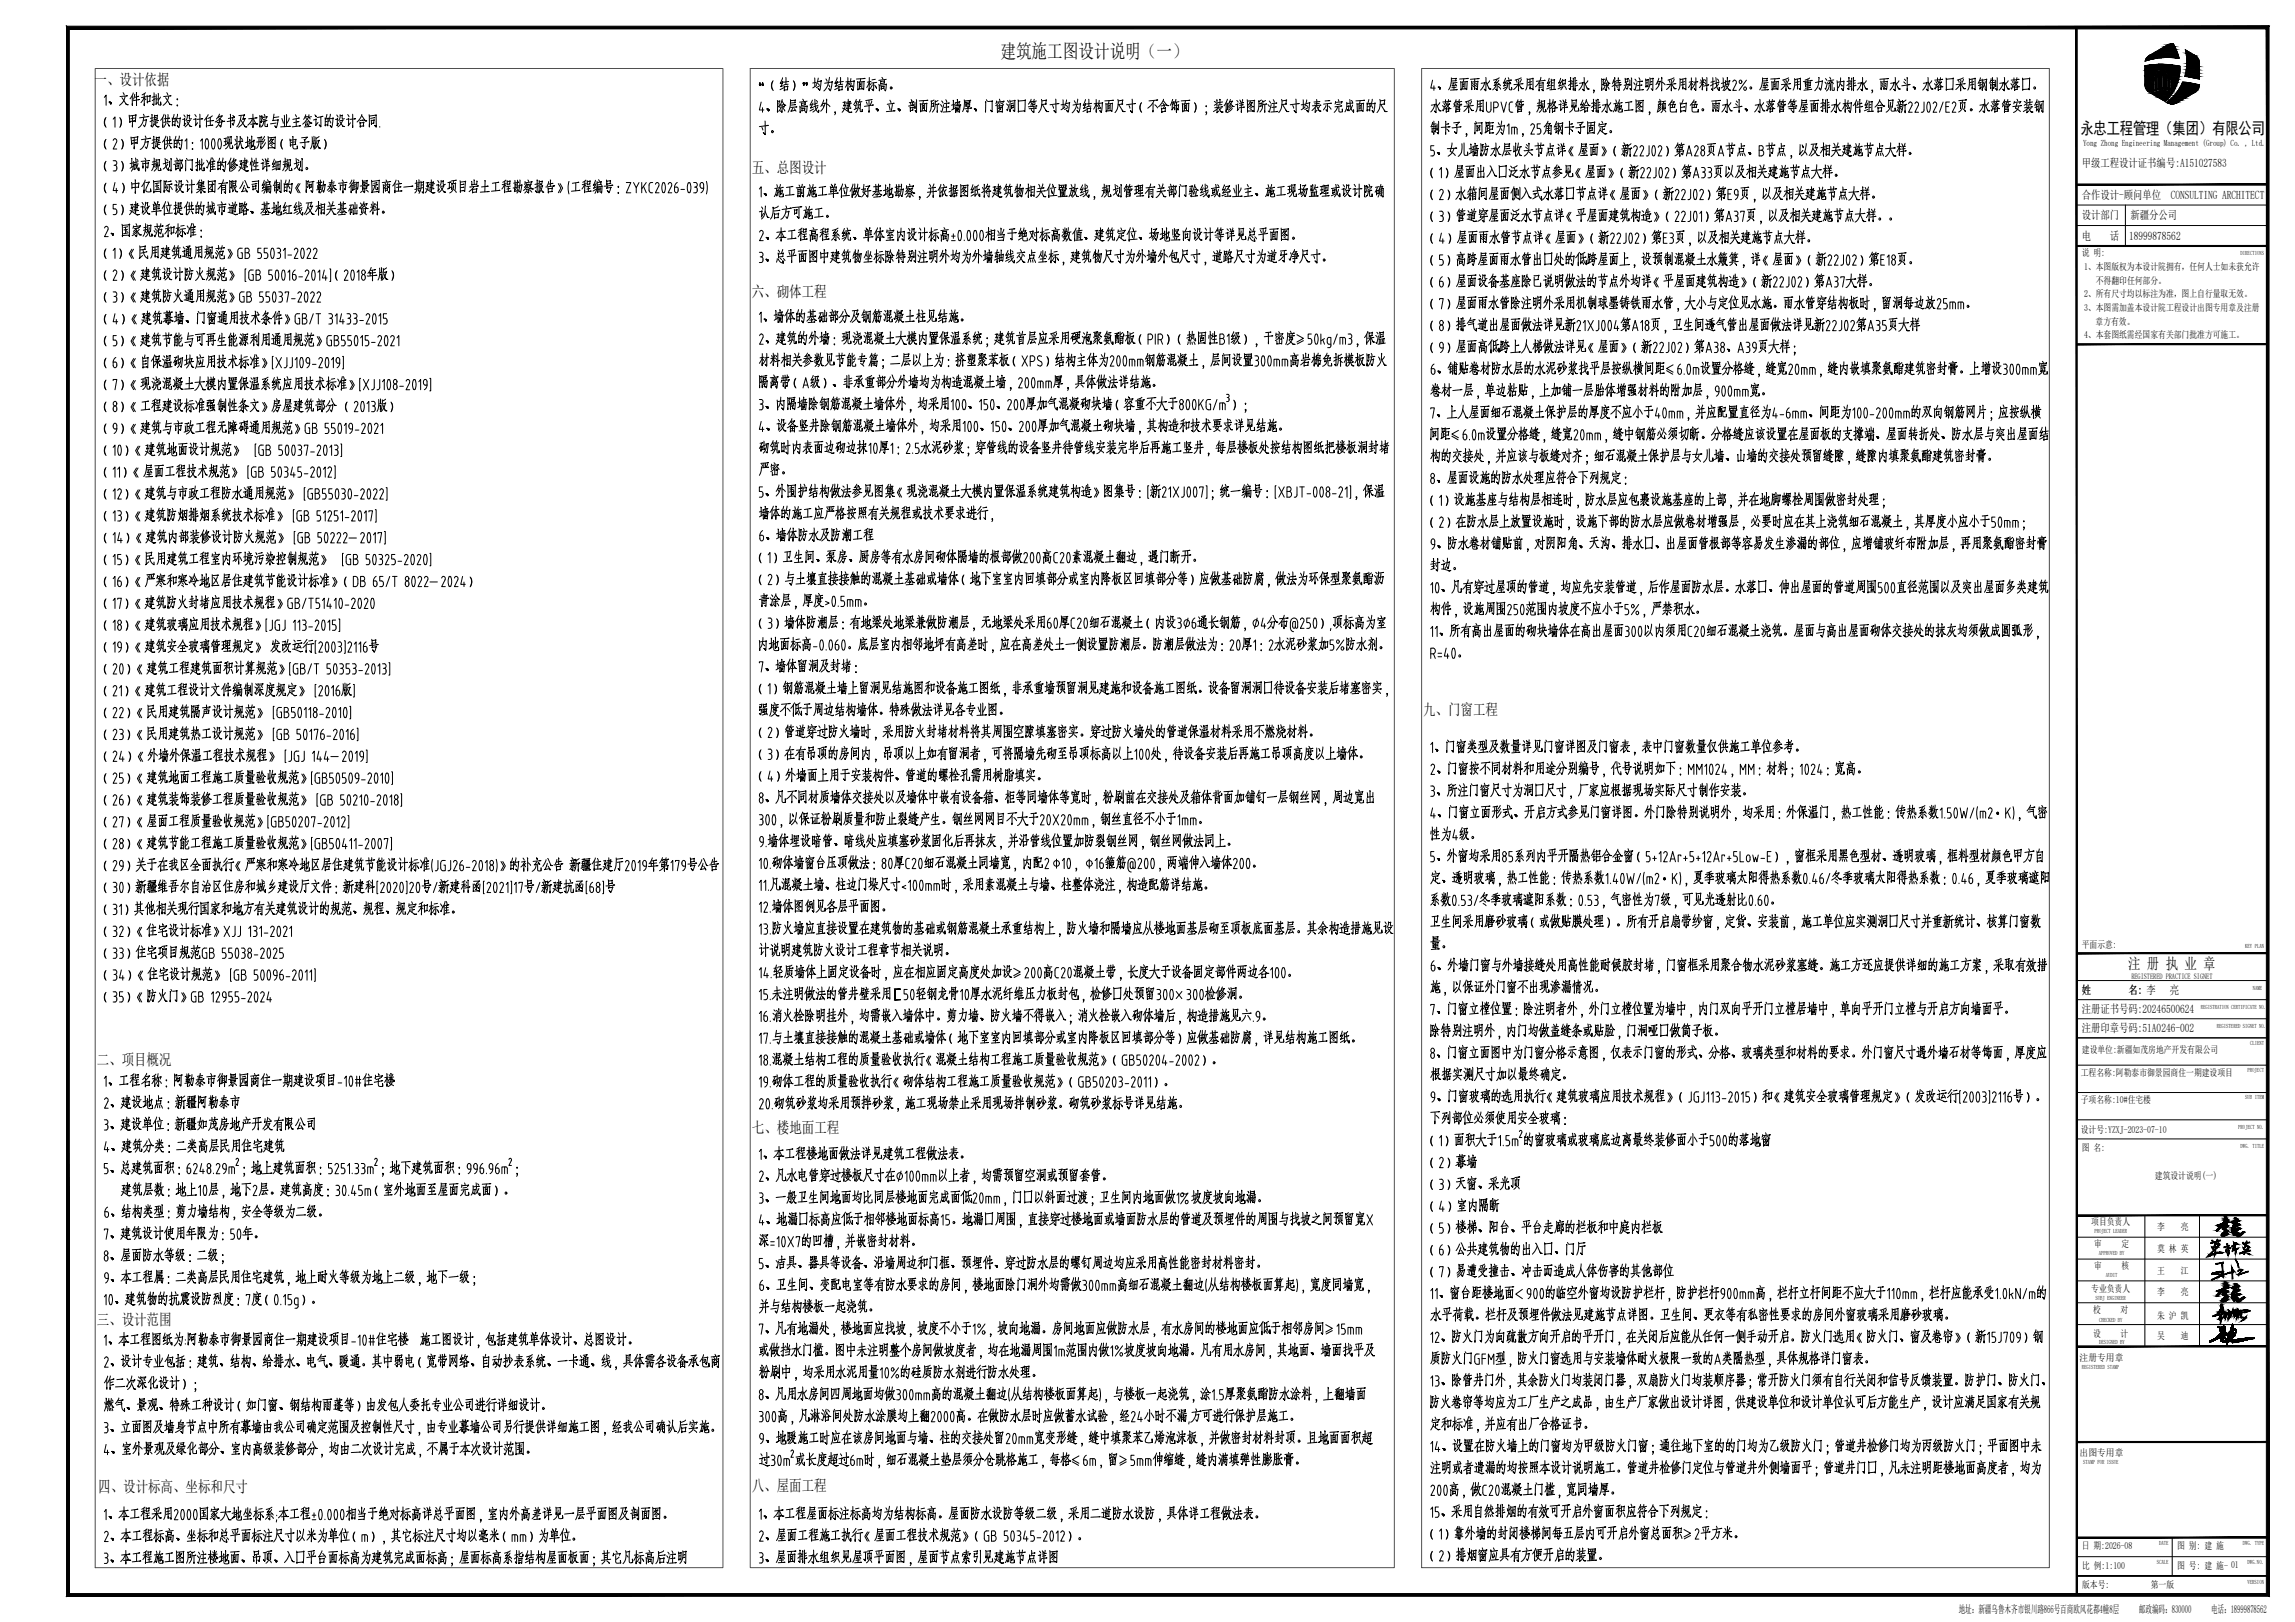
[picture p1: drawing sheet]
<svg xmlns="http://www.w3.org/2000/svg" width="841mm" height="594mm" viewBox="0 0 841 594" stroke-linecap="round" stroke-linejoin="round" font-family="sans-serif">
<defs><g id="words">
<text font-size="7.2" x="366.6" y="21.3">建筑施工图设计说明（一）</text>
<text font-size="6" x="762.4" y="49.2">永忠工程管理（集团）有限公司</text>
<g font-size="5.7">
<text x="34.7" y="31">一、设计依据</text>
<text x="275.5" y="63.2">五、总图设计</text>
<text x="275.5" y="108.8">六、砌体工程</text>
<text x="521.5" y="262.1">九、门窗工程</text>
<text x="779.9" y="355">注 册 执 业 章</text>
<text x="35.4" y="390.1">二、项目概况</text>
<text x="275.6" y="415.1">七、楼地面工程</text>
<text x="35.4" y="485.4">三、设计范围</text>
<text x="36" y="546.3">四、设计标高、坐标和尺寸</text>
<text x="275.5" y="546.1">八、屋面工程</text>
</g>
<g font-size="4.3">
<text x="762.9" y="61.1">甲级工程设计证书编号:A151027583</text>
<text x="762.9" y="72.8">合作设计-顾问单位</text>
<text x="795.5" y="72.8">CONSULTING ARCHITECT</text>
<text x="762.9" y="80.3">设计部门</text>
<text x="780.7" y="80.3">新疆分公司</text>
<text x="762.9" y="87.8">电</text>
<text x="773.2" y="87.8">话</text>
<text x="780.3" y="87.8">18999878562</text>
<text x="762.9" y="364.1">姓</text>
<text x="780" y="364.1">名: 李</text>
<text x="795.2" y="364">亮</text>
<text x="762.9" y="371.1">注册证书号码:20246500624</text>
<text x="762.9" y="378.1">注册印章号码:51A0246-002</text>
</g>
<g font-size="4">
<text x="717.8" y="590.7">地址：新疆乌鲁木齐市银川路866号百商欧风花都4幢8层</text>
<text x="783.8" y="590.7">邮政编码：830000</text>
<text x="810.3" y="590.7">电话：18999878562</text>
</g>
<g font-size="3.6">
<text x="762.9" y="93.9">说 明:</text>
<text x="763.7" y="99">1、本图版权为本设计院拥有，任何人士如未获允许</text>
<text x="768" y="103.9">不得翻印任何部分。</text>
<text x="763.7" y="108.9">2、所有尺寸均以标注为准，图上自行量取无效。</text>
<text x="763.7" y="113.9">3、本图需加盖本设计院工程设计出图专用章及注册</text>
<text x="767.9" y="118.9">章方有效。</text>
<text x="763.7" y="124">4、本套图纸需经国家有关部门批准方可施工。</text>
<text x="762.9" y="347.2">平面示意:</text>
<text x="762.9" y="385.7">建设单位:新疆如茂房地产开发有限公司</text>
<text x="762.5" y="394.3">工程名称:阿勒泰市御景园商住一期建设项目</text>
<text x="762.5" y="404">子项名称:10#住宅楼</text>
<text x="762.5" y="415">设计号:YZXJ-2023-07-10</text>
<text x="762.9" y="421.6">图 名:</text>
<text x="789.7" y="431.7">建筑设计说明(一)</text>
<text x="766.4" y="448.7">项目负责人</text>
<text x="790.6" y="450.4">李</text>
<text x="799.1" y="450.4">亮</text>
<text x="767.4" y="456.9">审</text>
<text x="777.5" y="456.9">定</text>
<text x="790.6" y="458.5">莫 林 英</text>
<text x="767.4" y="464.9">审</text>
<text x="777.5" y="464.9">核</text>
<text x="790.6" y="466.4">王</text>
<text x="799.1" y="466.4">江</text>
<text x="766.4" y="473.3">专业负责人</text>
<text x="790.6" y="474.5">李</text>
<text x="799.1" y="474.5">亮</text>
<text x="767.1" y="481.1">校</text>
<text x="777.1" y="481.1">对</text>
<text x="790.6" y="482.9">朱 沪 凯</text>
<text x="767.1" y="489.6">设</text>
<text x="777.1" y="489.6">计</text>
<text x="790.6" y="490.5">吴</text>
<text x="799.1" y="490.5">迪</text>
<text x="762.1" y="498.3">注册专用章</text>
<text x="762.1" y="533.3">出图专用章</text>
<text x="762.9" y="567.4">日 期:2026-08</text>
<text x="797.9" y="567.4">图 别: 建 施</text>
<text x="763" y="574.6">比 例:1:100</text>
<text x="797.9" y="574.6">图 号: 建 施- 01</text>
<text x="763" y="581.6">版本号:</text>
<text x="788.2" y="581.6">第一版</text>
</g>
<text font-size="3.2" x="763.4" y="53.5">Yong Zhong Engineering Management (Group) Co. , Ltd.</text>
<text font-size="2.9" x="781.1" y="358.4">REGISTERED PRACTICE SIGNET</text>
<g font-size="2.1">
<text x="821.1" y="93.3">DIRECTIONS</text>
<text x="822.8" y="347.3">KEY PLAN</text>
<text x="825.6" y="362.6">NAME</text>
<text x="806.5" y="369.6">REGISTRATION CERTIFICATE NO.</text>
<text x="812.4" y="376.6">REGISTERED SIGNET NO.</text>
<text x="824.6" y="382.7">CLIENT</text>
<text x="823.7" y="392.6">PROJECT</text>
<text x="822.8" y="402.7">SUB ITEM</text>
<text x="820.2" y="413.6">PROJECT NO.</text>
<text x="821.1" y="420.4">DWG. TITLE</text>
<text x="767.5" y="451.5">PROJECT LEADER</text>
<text x="769.2" y="459.8">APPROVED BY</text>
<text x="771.7" y="467.8">AUDIT</text>
<text x="767.9" y="476">SUBJ ENGINEER</text>
<text x="769.2" y="484.2">CHECKED BY</text>
<text x="769.2" y="492.3">DESIGNED BY</text>
<text x="762.8" y="501.3">REGISTERED STAMP</text>
<text x="763.4" y="536.1">STAMP FOR ISSUE</text>
<text x="791.2" y="566">DATE</text>
<text x="822" y="566">DWG. TYPE</text>
<text x="790.4" y="573">SCALE</text>
<text x="823.7" y="573">DWG.NO.</text>
<text x="823.7" y="580.1">VERSION</text>
</g>
</g></defs>
<!-- layer: PUB_TITLE -->
<g fill="#000" stroke="#000" stroke-width=".37">
<path d="M761 67.4v.4l70-.4zM761 67.8l70-.4v.4z"/>
<path d="M761 89.9v.4l70-.4zM761 90.3l70-.4v.4z"/>
<path d="M761 125.9v.4l70-.4zM761 126.3l70-.4v.4z"/>
<path d="M761 348.9v.4l70-.4zM761 349.3l70-.4v.4z"/>
<path d="M761 444.9v.4l70-.4zM761 445.3l70-.4v.4z"/>
<path d="M761 492.9v.5l70-.5zM761 493.4l70-.5v.5z"/>
<path d="M761 528v.4l70-.4zM761 528.4l70-.4v.4z"/>
<path d="M761 563v.4l70-.4zM761 563.4l70-.4v.4z"/>
<path d="M24.4 584.7l806.1-1h-805.1zM24.4 584.7l806.1-1 1 1zM830.5 10.6v573.1l1 1zM830.5 10.6l1-1v575.1zM25.4 10.6h805.1l1-1zM24.4 9.6h807.1l-806.1 1zM24.4 9.6l1 574.1v-573.1zM24.4 9.6l1 574.1-1 1z"/>
<path d="M760.8 10.1v574.1h.4zM760.8 10.1h.4v574.1z"/>
</g>
<!-- layer: 0 -->
<path d="M34.9 25.1h230v549.1h-230zM274.9 25.1h236.1v549.1h-236.1zM521 25.1h230v549.1h-230z" fill="none" stroke="#4d4d4d" stroke-width=".37"/>
<g fill="none" stroke="#000" stroke-width=".37">
<path d="M800.9 18.3l3.9 2.3 .8 .9 .4 1.8v5.7l-5.4-1a18.5 18.5 0 0 0 .3-9.7zM38.2 35.7l.7-.9v3.8M40 37.4l.7 .6v-.4l-.7-.2M40.1 37.4l.6 .1v.5l-.2-.6M40.2 37.4l.4 .1v.6M40.4 37.4v.2h.4v.3h-.3M40.4 37.7h.4M40.5 37.9h.3M44.7 35.8l1.6 2.5 .7 .1-.9-.4M45.1 33.9l.4 .9M45.8 35.3a4.6 4.6 0 0 1-2 3.3M46.3 35.1h.4l-2.7 .3"/>
<path d="M48.5 35.1v3.5v-.7M48.8 34l-1.1 2.2M49.4 34.5l-.5 1.8M50 33.9v4.8v-1M50.4 35.4l.4-.1-1.4 .3M50.7 36.5l.4-.1-2.2 .5M52.9 34.4v4.3v-.7M52.9 35.7l-1.2 1.9M52.9 36l.6 .5M53.3 34l-1.2 .8M53.6 35.4l-1.8 .4M53.9 34.9l.1 2.8-.1-.4 1.1-.2v-2.2l.1 .2-1.1 .3"/>
<path d="M56.4 34v4.5l-.5-.4 .5 .4M56.9 35.3l-1.2 .3M56.9 36.1l-1.1 .8M57.2 34.6l-.1 3.6 .6-.6M57.7 36.2l-.4 .2M58 34.2v3.1a.71 .71 0 0 0 0 .9 .71 .71 0 0 0 .9 .1v-1v1.1M58.8 35.5l-.8 1.2M60.7 35.8l1.6 2.5 .7 .1-.9-.4M61.1 33.9l.4 .9M61.8 35.3a4.6 4.6 0 0 1-2 3.3M62.3 35.1h.4l-2.7 .3M65 36.1v.4z"/>
<path d="M65 38.4v.4zM278.3 30.9l.2-.7-.2 .8M278.4 30.5h.1M278.4 30.9h.3v.3h-.3zM278.4 30.9l.2 .2zM278.5 30.9l.1 .2zM278.5 30.3v.5M278.9 37.4l-.6 2.9h1.6M279.4 30.8h.3v.4h-.3zM279.4 30.5h.1M279.4 39.4v1.7M279.4 30.9l.2 .2z"/>
<path d="M279.5 30.9l.1 .2zM279.6 31h.1M279.5 30.3l-.1 .5M279.5 30.6l-.2 .3M279.5 30.7v-.5l-.2 .8M281 39.9l.8 .2-.1 .5zM281.2 39.9l.3 .1 .2 .6v-.6h-.4M281.3 39.9v.1M281.3 39.9l.4 .2M281.4 40v.2h.4v.2h-.3M283.1 29.8l-.3 1.8 .4 1.3M283.3 29.6a2.78 2.78 0 0 0 .1 3.6"/>
<path d="M284.9 36.8v4.3v-.8M285 37.1l.8-.1-.4 .9 .1 1.2-.3-.3M286 39.7l-.7 1.1M286.5 37l1 1.5 .5 .1-.7-.4M286.6 36.4l-.8 2.4M286.6 38.5l-.1 2.7-.4-.6 .4 .4M286.8 28.5l-.9 2 .9-.1 .1-.6-.8 1.9 .9-.4M287 39.7l.6 1M287.1 39.1h.4l-1.8 .2M287.1 38.4l-.9 .1M287.1 32.2l-1.3 .6M287.4 31.5v1.8v-.3l1.3-.2v-1.3l-1.3 .3"/>
<path d="M288 28.4v2.5M288.8 30.8l-1.5 .2M289 29.8l-1.8 .3M289.7 36.5a7.8 7.8 0 0 1-.9 4.6M289.7 36.9l1.9-.2-.2 .9-1.7 .1M290.6 39.4l-.8 1.4 1.7-.4M290.7 29.6a2.87 2.87 0 0 1 0 3.6M290.9 29.8l.3 1.4-.3 1.7M291.1 39.8l.6 .9M291.3 38.4l.2-.1-1.5 .2M291.7 39.2l.4-.1-2.4 .3M293.1 38.9l.2 2.4-.1-.4"/>
<path d="M293.2 39.3l2.7-.5-.4 2.5-.5-.5M293.6 37.6l.1 1.2v-.2l1.5-.2-.1-.8-1.4 .3M293.9 39.5v1.2v-.2l1.1-.2v-.8l-1.1 .3M294.2 36.3l.3 .6M294.4 30.4l.3 .1-.2 .2zM294.6 30.5h.1M294.6 31.1h.1M294.6 30.8l-.1 .5M294.7 30.7l-.1 .3M294.8 30.7l-.3 .6v-.4M295.4 30.4h.3v.3h-.3zM295.5 30.4l.2 .3z"/>
<path d="M295.5 30.5l.2 .1zM295.6 31l.2-.3v.3M295.6 31.1h.1M295.6 30.8v.5M295.8 37.1l-2.8 .3M295.8 30.6l-.2 .7v-.4M297.7 36.7l-.9 1.8 .9-.2M297.9 37.7l-.9 1.9 1-.3M298.2 39.9l-1.4 .8M298.5 28.6l.1 3.1M298.6 36.4l.1 1.7a3.3 3.3 0 0 0 1.3 3.2v-1l-.1 .9M299.1 30.2l-1.3 .2"/>
<path d="M299.1 36.8l.5 .5M299.2 31.3l-1.4 .9M299.6 37.7l-1.4 .5M299.6 29.9l1.4-.3-.6 3.5-.6-.7 .6 .6M299.7 30.6l.5 .4M299.7 39.1l-.8 1.2-1 .7M299.8 38.6l-1.6 .5M299.8 28.6l-.7 2.4M300.4 31.4l-1.3 .7M301.3 38.2l.5 .8M301.6 37.9l.8-.2-.8 2.1-.9 .9M301.8 36.6l-1 2.4"/>
<path d="M302.2 30.5l2.8-.7-.7 3.5-.7-.9M302.7 28.9l.4 .9M302.8 36.3l.1 5v-.8M303 38l1.1 1.1M303.7 31.1l.4 .8M303.7 32.5l.6 .7M303.9 28.3l-.1 1a6 6 0 0 1-1.9 4M306.8 28.5l-.9 2 .9-.1 .1-.6-.9 1.9 1.1-.4M307.2 32.2l-1.3 .6M307.4 31.5v1.8v-.3l1.3-.2v-1.3l-1.3 .3M308 28.4v2.5M308.8 39.6l2.6 1.7 .8-.3h-1.1"/>
<path d="M308.8 30.8l-1.5 .2M308.9 37.5l.9-.1-.6 1.3 .7-.2-.5 1.5-.8 1.1M309.1 29.8l-1.9 .3M310.2 37.5l1.5-.3-.2-.1v1.4l-1.2 .1M310.7 28.4v4.8v-1M310.7 30.1l-.9 1.9M310.8 30.4l.3 .4M310.8 36.4v4.2v-.6M311.3 29.8l-1.3 .2M311.5 39l-1.3 .2M311.7 29.8l1.4-.1-.6 3.5-.5-.7 .6 .6v-.3M311.7 39.6h.1l-1.7 .1"/>
<path d="M311.8 28.8l-.6 2.2M312 30.4l-.6 1.5 .9-.3M312 37.8l-2 .2M312.1 31.2l.3 .7M313.6 38.6v1.3M313.7 37.3l.2 .8M313.8 36.4l-1 1.9M314.1 38.4l-1 .2M314.2 39.6l-1.2 .5M314.2 29.8l.2 3.2-.1-.3 1.9-.2h-.3M314.3 30.1l2.4-.3-.2 3-.3-.3M314.5 38.2a3.2 3.2 0 0 1-.9 3"/>
<path d="M314.5 37.2l-1 .1M314.5 38.5l.9-.2-.2 2.4 .2 .2 .6-.1v-.8l-.1 .8M314.5 39.3l.5 .6M315 30.1v2.5M315.1 36.4l-.6 1.5M315.1 37.3l.2 .7M315.4 28.9l-.2 1.1M315.4 31.6h.2h-.5M315.4 30.8h.2l-.6 .1M315.9 37.2l-1.1 .1M315.9 30l-.1 2.5M316.6 28.8h.4l-3.1 .1"/>
<path d="M317.5 37.3l.3 .9M318.4 36.7v4.5v-.6M318.6 28.4l-.1 4.9v-.8M318.6 30.1l-1 2M318.6 30.5l.5 .5M319.2 29.8l-1.4 .3M319.3 36.5h.3l-2.4 .3M319.4 37.1l-.4 1.2M319.6 31.1l-.6 1.3M319.7 38.5h.4l-3.3 .5M320.1 30.4v2.8l-.6-.6 .6 .6M320.6 31.2l.6 1.1-.2-.5"/>
<path d="M320.8 29l-1.3 .3M321 39.9l.7 .1v.6zM321.2 39.9l.3 .1v.5h.3l-.1-.4-.3-.1M321.3 39.9l.4 .1-.1 .6M321.3 30.2l-2 .2M322.1 30.9l.2 2.4-.1-.4M322.2 31.3l2.7-.5-.4 2.5-.5-.5M322.6 29.7l.1 1.1v-.1l1.5-.3-.1-.8-1.4 .2M322.9 31.6v1.1v-.2l1.1-.2v-.8l-1.1 .3M323.2 28.3l.3 .6M324.8 29.1l-2.8 .3M325.8 38.5l.3 1.7"/>
<path d="M326.1 36.7l.4 .9M327 38.2l-.4 2.5M327.2 37.9l.5-.1-2.6 .4M329 39.9l.7 .7 .1-.5-.8-.2M329.2 39.9l.3 .1 .2 .6v-.6h-.4M329.3 39.9v.1M329.3 39.9l.4 .2M329.4 40v.2l.5 .1-.4 .1M333.5 39.1l.1 1.8v-.4l1-.2v-1.2l-1 .4M333.7 37.8l.1 .7M333.9 36.4l.2 .7v-.3M334.4 37.6l-.2 1"/>
<path d="M334.4 38.6l.6-.1-2.1 .3M334.5 37.4l.4-.1-1.7 .3M335.3 37.4v2.4v-.8M335.8 36.5v4.7l-.5-.7 .5 .6M337.2 37.9l.2 3.1-.1-.3 1.9-.2h-.3M337.3 38.1l2.4-.2-.2 3-.3-.4M338 38.1v2.5M338.4 36.9l-.2 1.1M338.4 39.6l.2-.1-.5 .1M338.4 38.8h.2l-.6 .1M338.9 38l-.1 2.5M339.6 36.8l.4-.1-3.2 .3"/>
<path d="M341.4 38l.8-.4v1.2l-.8 .2M342.3 36.6l-1 .6-.1-.3a6.4 6.4 0 0 1-.5 4.1M343.5 38.2v3v-.5M343.8 36.8l-1 .4-.1-.3v1a3.6 3.6 0 0 1-1 3.1M343.9 38.1h.3l-1.5 .2M344.7 38.3l.4 .7M345.1 37l.5 .7M345.8 38.3l-.7 2.8-.4-.4M346.6 36.5l.3 1M346.8 37.9v3M347.5 39.1h.2l-1.7 .3M347.6 37.8l.3-.1-1.9 .2"/>
<path d="M349.3 36.7l.1 3.2M349.8 38.2l-1.1 .3M349.9 39.6l-1.2 .7M350.1 39.2l.1 2-.1-.2 1.3-.1 .2 .3 .2-2.2-1.7 .4M350.2 37.9l.2 .6M350.5 39.7l.1 .9v-.2l.6-.1v-.6l-.6 .1M350.8 36.4l.1 2.2M351.4 37.4l.4-.1-1.8 .3M351.5 37.7l-.2 .9M351.7 38.5h.4l-2.4 .3M353.4 36.6a7.1 7.1 0 0 1-.6 4.3M353.9 39l1.4-.2-.6 .7"/>
<path d="M353.9 37.2l.1 1.4 1.4-.3v-1.1l-1.4 .3M354.6 39.2l.1 1.8-.5-.4 .5 .4M354.8 37.9h.3l-1.1 .1M355.4 36.8l.4-.1-2.3 .3M355.7 39.6l.4-.1-2.6 .3M357.1 39.9l.7 .2-.1 .5zM357.2 39.9l.3 .1v.5h.3v-.4l-.4-.1M357.3 39.9l.4 .1-.1 .6M361.2 37.2v3.9v-.7M361.5 36.5l.3 .7M362.2 37.2l1.5-.2-.2 4-.5-.7 .5 .5M365.2 37l-.3 1"/>
<path d="M365.2 37.4l2.7-.4-.4 .7M365.4 38.6l.1 2.7v-.3l1.6-.1h-.5M365.5 38.8l2-.2-.1-.1-.1 2.7-.2-.3M366.1 37.5l-1.2 1.2M366.2 36.3l.3 .8M366.2 39.4l.9-.1-1.3 1.5M366.2 39.7l.6 .5M366.3 39l-.6 .9M366.4 38l-.3 .8M366.7 37.6l1 .8M368.9 38l.4 .6M369.2 36.8l.4 .7"/>
<path d="M369.8 38.2l-.6 2.4-.3-.5M370.1 36.7v4.2v-.9M370.1 37.1l1.9-.3-.2 4.1-.5-.6 .5 .5M370.6 38.4l.1 1.4v-.3l.7-.1v-.9l-.7 .2M371.5 37.7l-1 .3M373.1 36.6l.1 4.5-.1-.3 2.2-.2 .3 .3 .2-4.2-2.6 .3M377.7 37.3l.3 .7M377.9 36.4l-1 1.8M378.4 37.8l.1 1.2M378.5 37.1l-1 .2M378.8 39v2.3l-.5-.6 .6 .3M379 36.4l-.5 1.3"/>
<path d="M379.1 37.2l.2 .7M379.1 38.2h.2l-1.7 .3M379.5 39.6h.3l-2.7 .2M379.7 38.8h.3l-3.2 .3M379.8 37l-1 .3M381.6 36.4l.2 1.2-.2 1.9-1 1.8M381.8 37l1.7-.3-.3 1.4h.2l-1.7 .2M382 38.3l1.6 2.6h.7l-.7-.1-.3-.4M385.7 38.6l.4 1M386.9 36.3v5l-.7-.8 .7 .7M387.7 38l.4-.1-3.3 .5M389.5 36.6l.1 3.1"/>
<path d="M390.1 38.2l-1.3 .2M390.2 39.3l-1.4 .9M390.6 37.9l1.4-.3-.6 3.4-.6-.6 .6 .6M390.6 38.6l.6 .4M390.8 36.6l-.7 2.4M391.4 39.4l-1.3 .7M393.2 38.5l2.8-.6-.7 3.4-.6-.9M393.7 36.9l.4 .9M394.7 39.1l.4 .8M394.9 36.3v.3a6.6 6.6 0 0 1-2 4.7M397.8 36.5l-.9 2 .9-.1 .1-.5-.9 1.8 1.1-.3M398.4 39.5v1.8v-.3l1.3-.1v-1.4l-1.3 .3"/>
<path d="M399 36.4v2.5M399.8 38.8l-1.5 .2M400 37.9l-1.8 .2M401.7 36.4v4.8v-1M401.7 38.1l-.9 1.9M401.8 38.4l.3 .4M402.3 37.8l-1.4 .2M402.7 37.9l1.4-.3-.6 3.6-.5-.7 .6 .6v-.2M402.8 36.7l-.6 2.3M403 38.4l-.6 1.5 .9-.4M403.1 39.2l.3 .7M405.2 37.9l.2 3.1-.1-.3 1.9-.2h-.3"/>
<path d="M405.3 38.1l2.4-.2-.2 3-.3-.4M406 38.1v2.5M406.4 36.9l-.2 1.1M406.4 39.6l.2-.1-.6 .1M406.4 38.8h.2l-.6 .1M406.9 38l-.1 2.5M407.6 36.8l.4-.1-3.1 .3M409.7 36.4l.1 1.2-.2 1.9-1 1.8M409.8 37l1.7-.3-.3 1.4h.3l-1.8 .2M410 38.3l1.6 2.6h.7l-.7-.1-.3-.4M413.7 38.6l.4 1M414.9 36.3v5l-.7-.8 .7 .7"/>
<path d="M415.7 38l.4-.1-3.3 .5M418.1 37.8l-.3 1.8 .4 1.3M418.3 37.6a2.74 2.74 0 0 0 .1 3.6M422.5 37.8v3.2v-.5M422.9 36.9l-1 1.6-1.3 1.1M423.2 38.4l1 1.1M423.8 36.7l.5-.1-3.2 .4M425.5 38.8l1.5-.5-.7 1.3M425.6 39.5l.2 1.8-.1-.3 1.4-.2h-.2l.2-1.4v.2l-1.4 .3M426.2 37.8l.3 .5M426.3 36.9l1.4 1.8h.6l-.8-.4M426.4 36.4l-.6 1.3-1.3 1.4"/>
<path d="M429.4 37.5l.8-.3-.3 .9M429.6 38l-.2 2.3 .8-1M429.7 36.4l-.9 2.2M430.5 38.4v1.9v-.8M430.5 38.6l1.4-.2-.2 1.9-.3-.5 .3 .4M430.9 36.4l-.7 2.1M431.1 37.6v3.6v-.8M432 37.2l-1.2 .3M433.2 37.9l.2 3.1-.1-.3 1.9-.2h-.3M433.3 38.1l2.4-.2-.2 3-.3-.4M434 38.1v2.5M434.4 36.9l-.2 1.1"/>
<path d="M434.4 39.6l.2-.1-.5 .1M434.4 38.8h.2l-.6 .1M434.9 38l-.1 2.5M435.6 36.8l.4-.1-3.1 .3M437.7 37.6a2.84 2.84 0 0 1 0 3.6M437.9 37.9l.4 1.2-.4 1.8M442 38.7v.4zM445 37.1l.6 .4M445.9 36.5v2.5M445.9 38l-.9 .6M446 40l-.1 1.3 .9-.7M446.4 38.7l.2 .3"/>
<path d="M446.5 39.3l-1.8 1.6M446.5 39.4l1.1 1.7 .6-.1-.8-.1M447 36.4v2M447.5 39.6l-.6 .5M447.7 39.1h.3l-2.8 .4M447.8 38.3l-1.4 .2M448 37.3l-1.8 .3M449.3 37.7v3.5v-.9M449.8 36.4l-1.2 2.4M449.8 37.8v2.3v-.5M450.5 37.6l1.4 1.4h.4l-.6-.2M450.6 37.2l1.1-.1-1.7 1.9"/>
<path d="M450.9 36.4l-.8 1.8M451 38.6l-.8 1M451.3 39.1l-1.2 1.3M451.6 39.6l-.8 1-1.1 .7M452.8 38.4l.9-.2-.2-.2-.1 2.5 .6-.7M453.2 36.8l.5 .6M454.3 36.6l.3 .7v-.2M454.9 37.8v3.4v-.5M455.3 36.4l-.2 1.2M455.4 37.6h.3l-1.5 .3M455.4 38.4h.2l-1.3 .2M455.7 39.3l.4-.1-2 .3"/>
<path d="M457.1 36.5l.1 4.6-.1-.4h2.3h-.5M457.1 37l2.7-.2-.2 4.2-.2-.3M458 38.1l1 1h.4l-.5-.1M458 39.7l.6 .5M458 37.6h1l-1.6 1.8M458.1 39.1l.5 .4M458.2 37.1l-.8 1.4M461.4 38l.8-.4v1.2l-.8 .2M462.3 36.6l-1 .6v-.3a6.4 6.4 0 0 1-.6 4.1M463.5 38.2v3v-.5M463.8 36.8l-1 .4-.1-.3 .1 1a3.6 3.6 0 0 1-1.1 3.1M463.9 38.1h.3l-1.4 .2"/>
<path d="M464.7 38.3l.5 .7M465.1 37l.5 .7M465.8 38.3l-.6 2.8-.5-.4M466.6 36.5l.4 1M466.9 37.9v3M467.5 39.1h.2l-1.6 .3M467.7 37.8l.2-.1-1.8 .2M469.7 36.4l.1 1.2-.2 1.9-1 1.8M469.8 37l1.7-.3-.3 1.4h.3l-1.7 .2M470 38.3l1.6 2.6h.7l-.7-.1-.3-.4M473.7 38.6l.4 1M474.9 36.3v5l-.6-.8 .6 .7"/>
<path d="M475.7 38l.4-.1-3.3 .5M477.5 36.6l.1 3.1M478.1 38.2l-1.3 .2M478.2 39.3l-1.4 .9M478.6 37.9l1.4-.3-.6 3.4-.6-.6 .6 .6M478.7 38.6l.5 .4M478.8 36.6l-.6 2.4M479.4 39.4l-1.3 .7M481.9 39.4v1.8l.8-.9M482.3 38.7l-1.5 1.8M482.4 38.8l1.1 1.9h.6l-.8-.3M482.5 36.4v2.3"/>
<path d="M483.5 37.9l-1.8 .1M483.5 39l-.5 .7M483.7 37.2l-2.2 .2M483.8 38.6l.3-.1-3.2 .3M485.9 38.6l-.9 1.7M486.4 38.1v2.7l-.5-.6 .5 .3M486.9 36.9l.4-.1-1.7 .2M486.9 38.9l.9 1.1M487.6 37.9l.3-.1-2.9 .3M489.4 37.1l-.2 1M489.4 37.5l2.4-.3-.3 .7M490.2 39.1l-.6 1.3-.7 .8"/>
<path d="M490.4 36.5l.2 .6M490.6 39.2l.2 1.8 1.2-.1-.1-1v1M491.1 38.1l-1.3 .2M491.4 38.8h.3l-2.5 .3M493.5 37.5v2l-.7 1.5M493.6 39l.9-.1-.2-.2-.3 1.9-.4-.5 .4 .4M494.6 36.5l.5 3 1 1.6-.1-.9v.8M495.2 36.8l.4 .4M495.7 38.5l-1.3 2.1M495.7 37.6l-2.1 .3M497.3 37.9l.1 3.1-.1-.3 1.9-.2h-.2M497.3 38.1l2.4-.2-.2 3-.3-.4"/>
<path d="M498 38.1v2.5M498.4 36.9l-.2 1.1M498.4 39.6l.2-.1-.5 .1M498.4 38.8h.2l-.6 .1M498.9 38l-.1 2.5M499.7 36.8l.4-.1-3.2 .3M500.9 37.7l.1 3v-.4h.7l.2 .4 .1-3 .2 .2-1.2 .2M501.6 36.4l-.4 1.6M501.7 39l-.7 .1M502.6 38l1.4-.2-.1-.2-.6 3.7-.5-.8 .6 .7M502.6 38.7l.4 .9M502.9 36.4l-.7 2.7"/>
<path d="M505.7 36.4l.1 1.2-.3 2.1-.9 1.6M505.8 37l1.7-.3-.3 1.4h.3l-1.8 .2M506 38.3l1.6 2.6h.7l-.7-.1-.3-.4M524.5 38.5l1.5-.2-1.7 2.7M525 29.4l-.7 2.9h1.7M525.5 31.4v1.7M526.2 36.4v4.9l-.6-.6 .6 .5M526.3 38l1.2 2.6h.6l-.6-.1-.2-.4M527.1 31.9l.7 .2v.4l-.2 .1zM527.2 31.9l.5 .1v.6M527.3 31.9l.5 .2v.4h-.3v-.5M527.4 32l.5 .2v.2h-.4"/>
<path d="M527.5 32.2h.4M527.5 32.3h.4M527.6 37.6l-.9 1.2M527.6 32v.6M528.6 38.6l.4 .6M529.1 37.9l.3 .6M529.4 38.9l-.5 1.8-.2-.4M529.7 36.5l.1 1.4M529.9 39.7l.1 1.5v-.3l1-.2v-.8h-1M530.2 37.8l-.6 1.3M530.2 38.2l1-.1-1.9 1.9M530.2 38.6l1.1 1.2h.4l-.6-.2"/>
<path d="M530.8 36.4l-.3 1.5M531.1 37.1h.6l-3 .2M531.9 28.5l-.3 2.8-.8 1.6M531.9 28.8h1.8l-.1 .8-1.7 .1M532.7 30.4l-.6 1 1.5-.2M532.8 31.4v1.5M533 38.2l-.2 .9M533 38.5l2.6-.4-.3 .7M533.2 30.8l.6 .7M533.5 37.3l.1 .7M533.5 38.8v2.4v-.6M533.6 32.9l.5-.1-2.6 .2"/>
<path d="M533.6 36.5l-.9 1.6M533.6 39l1.4-.2-.1 .7-1.3 .1M533.6 32l-1.6 .1M533.9 30.2l-1.9 .2M534.1 37.8l.1 .5M534.2 37.1l-.9 .2M534.8 36.4l-.6 1.4M534.8 37.3l.1 .6M535.3 29.8l.1 3.2-.1-.3 1.9-.2h-.2M535.3 30.1l2.4-.3-.2 3-.3-.3M535.7 37.1l-1.2 .2M536 30.1v2.5"/>
<path d="M536.4 28.9l-.2 1.1M536.4 31.6h.2h-.5M536.4 30.8h.2l-.6 .1M536.9 30l-.1 2.5M537.4 37.5l.2 .7M537.7 28.8h.4l-3.2 .1M537.9 38.9l-.4 .8-1.1 1.1M538.1 37.3l.3 .6M538.2 38.1v3.2v-.8M538.4 38.9l1 1.6 .6-.1-.9-.2M539.2 36.5l-2.2 .8M539.2 29.7l.2 3.1-.1-.6"/>
<path d="M539.2 37l-.5 1.2M539.3 30.1l2.4-.3-.4 3-.5-.5 .5 .4M539.5 38.7l.4-.1-3.4 .4M539.6 31.3l.4 .5M539.6 30.5l.3 .5M540.4 28.9v3.9v-.7M540.7 31.2l.4 .5M540.8 30.4l.3 .5M541.4 36.7a6.8 6.8 0 0 1-.6 4.3M541.4 37.1l2.1-.5v4.3l-.5-.5 .5 .4M541.6 28.8h.5l-3.2 .2M542.4 37v3.7v-.8"/>
<path d="M542.8 30.5l1.4-.2-1.6 2.7M543.1 37.9l-1.4 .3M543.2 38.8l-1.5 .3M544.5 28.4v4.9l-.6-.7 .6 .6M544.6 30.1l1.2 2.5h.6l-.6-.1M544.7 37.4v2.7a.86 .86 0 0 0 .9 1 .86 .86 0 0 0 .8-1v-2.7M545.5 32.1l.3 .4M545.9 29.6l-1 1.2M547.4 39.4h.8a1.06 1.06 0 0 0 .9-1 1.06 1.06 0 0 0-.9-1h-.8v3.7M548.1 31.6l-1.1 1.3M548.6 29.1l-1 1.3 1.2-.3M548.6 31.2v2l-.5-.6 .5 .5"/>
<path d="M549 30.5l.8 .9M549.1 31.7l.8 1M549.3 29.3l-1.8 2 1.9-.4M549.4 28.5l-2.1 .8M550.1 37.4l.9 3.7 1-3.7M551.7 28.6l-.8 1.8 .9-.2 .1-.3-.9 1.6 1-.3M552.1 31.9l-1.2 .6M552.6 30.8l-.4 1.5-.8 .9M552.7 28.4l.2 .7M552.8 29.6l-.7 1.1 1.4-.3-.3-.4 .5 .7M553.1 30.7l.1 2.1h.8l-.1-.8v.8M553.4 29.4l.5-.1-1.8 .3"/>
<path d="M554.4 37.4h-.9l-.4 .9v2.2l.7 .6M555.6 29.5l.3 .7M555.7 38.2l-.2 .9M555.7 38.5l2.6-.4-.3 .7M556.2 37.3l.1 .7M556.2 30.9l-1.5 1.9M556.2 38.8v2.4v-.6M556.3 36.5l-.9 1.6M556.3 39l1.3-.2-.1 .7-1.3 .1M556.4 29.3l.2 .6M556.4 30.1l.1 3.2v-.8M556.6 30.9l1.1 1.6h.6h-.6l-.3-.3"/>
<path d="M556.8 37.8l.1 .5M556.9 37.1l-.9 .2M557.4 36.4l-.5 1.4M557.4 28.5l-2.2 .8M557.5 29l-.5 1.2M557.5 37.3l.1 .6M557.8 30.7h.4l-3.4 .3M558.3 37.1l-1.1 .2M559.6 28.8a6.8 6.8 0 0 1-.5 4.2M559.7 29.2l2.1-.6v4.3l-.5-.5 .5 .4M560.7 29v3.6v-.7M561.3 29.9l-1.3 .3"/>
<path d="M561.4 30.8l-1.4 .4M564 39.1l.5 .7M564 30.3v3v-.5M564 36.4l-.1 2.8-.7 1.8M564 30.5l1.6-.2-.1 3-.5-.5 .5 .4M564.4 38.6l-1.1 .2M564.6 37.6l-1.2 .3M564.7 28.3a5.8 5.8 0 0 1-2 3.5M564.8 36.8v2.7v-.6M564.9 37.1l1.2-.1-.2 2.3v-.4M565.2 31.9l-1.1 .1M565.2 31.2l-1.1 .1"/>
<path d="M565.4 37.8a3.5 3.5 0 0 1-1.3 3.4M565.5 39.2v1.6l.2 .2 .9-.1-.2-.8 .1 .8M565.8 29.5h.5l-3.3 .3M567.7 28.7l-.7 1.8 .8-.1M567.9 36.4v4.8v-.7M567.9 38.3l.5 .5M567.9 37.9l-.9 2.1M568 29.7l-.9 1.9 1-.4M568.1 32.1l-1.3 .5M568.5 29v3.8M568.5 29.4l1.2-.1-.2 3.4M568.5 37.8l-1.4 .2"/>
<path d="M568.8 39.5l.1 1.7v-.3l.9-.2 .1-1.1-1 .1M569 37.9l1.3 1.6h.4l-.6-.3M569 37.4l1.1-.1-2 2.5M569.2 36.4l-.6 2M569.2 31.3l-.6 .1M569.2 30.3l-.6 .1M569.7 32.8l.4-.1-2.2 .2M571.2 38.4l.9-.2-.2-.2-.1 2.5 .7-.7M571.7 36.8l.4 .6M571.9 28.7l-.8 1.7 1-.2M572.2 29.7l-1 1.8 1.1-.3M572.3 31.9l-1.3 .7"/>
<path d="M572.6 29.1l.1 1.9v-.2l1-.1v-1.5l-1 .3M572.8 36.6l.3 .7-.1-.2M572.8 31.3l-.8 1.6M573.3 37.8v3.4v-.5M573.4 31.4l.6 1.4M573.7 36.4l-.2 1.2M573.8 37.6h.4l-1.6 .3M573.8 38.4h.2l-1.3 .2M574.1 39.3l.4-.1-2 .3M575.5 28.4v4.4l-.5-.4 .5 .4M576 36.5l.1 2.8v-.7M576 30.4l-1.2 .9"/>
<path d="M576.1 29.6l-1.3 .2M576.1 36.8l1.7-.2-.3 2.7v-.7M576.5 28.6l.1 4.5v-.7M576.5 30.7l-.5 .1M576.5 31.5l-.6 .2M576.6 29.8l-.6 .2M576.8 37.5v.1a3.6 3.6 0 0 1-1.6 3.5M577 38.8l.1 1.8h1.5l-.2-1.1 .1 1.1M577.1 28.4l.1 4.8v-.7M577.8 31.3h.4l-.9 .2M577.9 29.5l-.6 .2M577.9 30.4l-.7 .2"/>
<path d="M578.8 30.5l1.4-.2-1.6 2.7M580 36.6l-.8 1.9 .9-.3M580.3 37.7l-1 1.9 1.1-.4M580.5 28.4v4.9l-.6-.7 .6 .6M580.6 30.1l1.2 2.5h.6l-.6-.1M580.7 39.2l.1 2-.1-.5h1.2l-.1-1.4 .1 .1-1.2 .1M581.3 36.9l.9 1.8h.5l-.6-.3M581.3 36.4l-1.1 2.6M581.5 32.1l.3 .4M581.7 38.6l-1 .2M581.9 29.6l-1 1.2M583.9 36.4v4.5l-.5-.5 .5 .4"/>
<path d="M584.2 33.1l-.2 .2-.1-.2 .1-.2 .2 .2-.3 .9M584.4 38.4l-1.2 1M584.5 37.6l-1.3 .3M584.9 36.6l.1 4.4v-.6M584.9 38.7l-.5 .1M584.9 39.5l-.6 .2M585 37.9l-.6 .1M585.5 36.4l.1 4.9v-.9M586.2 39.4l.4-.1-.9 .2M586.3 37.5l-.6 .1M586.3 38.4l-.7 .2M587 28.8v4.3v-.8"/>
<path d="M587 29.2l.9-.2-.4 .9v1.3l-.3-.4M587.2 38.5l1.4-.2-.9 1.8-.7 .9M588.1 31.7l-.7 1.1M588.6 29l.9 1.5 .5 .1-.6-.4M588.7 28.4l-.9 2.4M588.7 30.5l-.1 2.7-.4-.6 .4 .5M588.9 36.4v4.9l-.6-.6 .6 .5M589 38l1.2 2.6h.6l-.6-.1M589 31.7l.7 .9M589.1 31.2l.4-.1-1.7 .2M589.1 30.4l-.9 .1M590.3 37.6l-.9 1.2"/>
<path d="M591.3 29.2l-.4 1.5M591.7 28.4v4.8v-.7M592.1 38.7l.6-.1-.6 2.1-.2-.4 .2 .4M592.1 38l-.3 1.8-.6 1.2M592.1 30.7l-1.3 1M592.1 36.6l.2 .9M592.2 29.9l-1.1 .2M592.4 31.5l.3 .6M592.6 39.4l1.6-.8-.2 1.4-.3-.2M592.8 37.7l-1.4 .3M593 38.5v2.4h1.5v-1v1M593 28.5v1.8"/>
<path d="M593.3 30.6v2.5l-.4-.5 .4 .4M593.4 29.5h.3l-1.3 .1M593.4 36.5l-.6 1.9M593.5 38v2.3v-.5M593.7 30.2h.3l-1.8 .2M593.8 31.1l.3-.1-2.1 .2M594.2 37.6h.3l-1.4 .2M595.2 31.2l1.6-.4-.4 1.8-.4-.3M595.5 28.7l.2 1.7-.1-.3 1-.3 .1-1.1-1.1 .4M596 30.3l-.3 1.6-.7 1.2M596.8 37.6l.1 2.8M597.2 29.3l.1 2v-.4"/>
<path d="M597.7 37.3h.3l-2.4 .3M597.8 28.5l.1 4.5-.6-.5 .6 .4v-.2M598.7 30.3l.5 .7M599.1 29l.5 .7M599.5 36.5l.1 4.6v-.4h2.2h-.5M599.6 37l2.6-.2-.2 4.2-.2-.3M599.9 30.3l-.7 2.8-.4-.5M600.4 38.1l1.1 1h.3l-.5-.1M600.4 39.7l.6 .5M600.5 37.6h1l-1.7 1.8M600.6 39.1l.5 .4M600.6 28.5l.4 1"/>
<path d="M600.6 37.1l-.8 1.4M600.9 29.9v3M601.5 31.2h.3l-1.7 .1M601.7 29.8l.2-.1-1.8 .2M601.9 32.9l.4-.1-2.6 .3M603 28.9l.2 3-.1-.3 .6-.1 .2 .3 .1-2.6-.8 .1M603.6 30.3l-.4 .1M604.6 28.5a5.2 5.2 0 0 1-1.1 4.6M604.7 28.9l1.2-.1-.2-.2-.1 4.6-.5-.7M605.2 31l.2-.1-.7 .1M605.3 29.9h.2l-.8 .2M607.4 30.2l.4 .8"/>
<path d="M607.6 29.9l.9-.2-.9 2.1-.8 .9M607.7 38.1v1.4l-.4 1.6M607.9 28.6l-1.1 2.4M607.9 37.5l.2 .6M608.2 36.4l.2 .5M608.6 38.6l-.7 .7M608.6 37.4l-.2 .9M608.7 39.1l-.8 .8M608.8 39.8l-1.2 1.1M608.9 37.1l-1.2 .2M608.9 28.3v5v-.8M608.9 38.1l-1.1 .3"/>
<path d="M609 30.1l1.2 1M609.2 37.9l.1 2.1-.1-.4M609.2 38.1l1-.3v2.2v-.5M609.7 37.3l-.2 .8M609.7 38.5a3.1 3.1 0 0 1-1 2.8M610.4 37l-1.2 .2M611.7 29.5l.2 .7M612 38l.1 2.9 2.2 .1 .1-1-.1 1M612.1 38.4l1.8-.2-.1 1.1-1.7 .1M612.2 30.9l-1.5 1.9M612.3 37.5l1.3-.2-.7 1.1v1M612.4 29.3l.2 .6"/>
<path d="M612.4 30.1l.1 3.2v-.8M612.6 30.9l1.1 1.6h.6h-.6l-.3-.3M612.8 36.6l-1.4 2M613.4 28.5l-2.2 .8M613.5 29l-.5 1.2M613.8 30.7h.4l-3.4 .3M615.6 28.8a6.6 6.6 0 0 1-.5 4.2M615.7 37.6l.2 3.5v-.4l1.6-.2-.4 .1M615.7 29.2l2.1-.5v4.2l-.5-.5 .5 .4M615.8 38.1l2.2-.3-.3 3.1-.2-.3M616.7 29v3.6v-.7M616.8 36.5l-.6 1.6"/>
<path d="M617.1 39.1h.3l-1.4 .3M617.4 29.9l-1.4 .3M617.4 30.8l-1.4 .4M619.8 28.5v4.5v-1M619.8 30.2l-1.1 1.9M619.9 30.4l.4 .7M620 38l.2 2.9 2.1 .1v-1v1M620.1 38.4l1.9-.2-.3 1.1-1.6 .1M620.3 37.5l1.3-.2-.7 1.1v1M620.4 29.8l-1.4 .3M620.8 36.6l-1.4 2M621.3 30.2l-1.2 2.1"/>
<path d="M621.4 28.5v4.6l-.5-.6 .5 .6M621.9 30l.3-.1-1.5 .2M623.2 29.3l.3 .6M623.8 30.4l-1.1 1.7M623.8 28.4v4.6v-.8M623.8 30.7l.5 .4M624.4 29.1l-.4 1.2M624.5 30.2l-1.6 .2M624.7 30.2l.3 .6M624.8 29.2l.2 .5M625.4 28.4v4.8v-.8M625.9 31.2l.3-.1-1.9 .5"/>
<path d="M627.6 37.7l.2 3.2v-.7M627.7 28.4l-.1 4.7-.4-.6 .4 .6M627.8 38l2.3-.2-.4 3.1-.4-.6 .4 .4M628 39.3l.4 .5M628.1 38.5l.3 .5M628.1 30.7l-1.3 .7M628.4 29.7l-1.4 .4M628.7 28.4l.5 3.5 .9 1.3-.1-1.2v1.1M628.8 37v3.8v-.7M629.1 39.2l.4 .5M629.2 38.5l.3 .4M629.4 28.9l.3 .6"/>
<path d="M629.7 30.2l.3-.1-1.6 .6M629.8 30.7l-1.7 1.8M630 36.8h.5l-3.2 .2M631.2 38.5l1.4-.2-.9 1.8-.7 .9M631.4 28.5l.1 3.2M632 31.5l-1.3 .7M632.1 30.2l-1.3 .4M632.3 29.5a5 5 0 0 1-.9 3.7M632.3 29.8l1.6-.3-.4 .9M632.5 31l1.1-.3-.7 1.5-1.1 1M632.5 31.4l1.2 1.7h.5l-.8-.5M632.9 36.4v4.9l-.6-.6 .6 .5"/>
<path d="M632.9 28.4v2.5M633 38l1.2 2.6h.6l-.6-.1M634.3 37.6l-1 1.2M635 30a.72 .72 0 0 1 1-.5 .72 .72 0 0 1 .2 1.1l-1.2 2.5h1.3M636 38l.7 .6M636.3 37l.5 .5M637.2 36.4l.1 4.8v-.8M637.9 39h.5l-3.1 .4M639.5 39.9l.7 .2v.5zM639.6 39.9l.4 .1v.5h.2v-.4l-.3-.1M639.7 39.9l.5 .1-.1 .6M640 29.4l-2.7 3.7"/>
<path d="M643.2 38.5l1.4-.2-1.6 2.7M644.9 36.4v4.9l-.6-.6 .6 .5M645 38l1.2 2.6h.6l-.6-.1M645.9 28.5l-.3 2.8-.7 1.6M645.9 28.8h1.8l-.1 .8-1.7 .1M646.3 37.6l-1 1.2M646.8 30.4l-.7 1 1.5-.2M646.8 31.4v1.5M647.2 30.8l.6 .7M647.3 38.6l.4 .6M647.6 32.9l.5-.1-2.5 .2M647.6 32l-1.6 .1"/>
<path d="M647.8 37.9l.3 .6M648 30.2l-2 .2M648.1 38.9l-.5 1.8-.3-.4M648.4 36.5v1.4M648.6 39.7l.1 1.5v-.3l.9-.2 .1-.8h-1M648.9 37.8l-.6 1.3M648.9 38.2l1-.1-1.9 1.9M648.9 38.6l1.1 1.2h.4l-.6-.2M649.3 29.8l.1 3.2v-.3l1.8-.2h-.2M649.3 30.1l2.5-.3-.3 3-.2-.3M649.5 36.4l-.3 1.5M649.8 37.1h.5l-2.9 .2"/>
<path d="M650 30.1v2.5M650.4 28.9l-.2 1.1M650.4 31.6h.2h-.5M650.4 30.8h.2l-.5 .1M650.9 30l-.1 2.5M651.7 28.8h.4l-3.2 .1M651.7 38.2l-.2 .9M651.7 38.5l2.6-.4-.3 .7M652.2 37.3l.1 .7M652.2 38.8v2.4v-.6M652.3 36.5l-.9 1.6M652.3 39l1.3-.2-.1 .7-1.3 .1"/>
<path d="M652.8 37.8l.1 .5M652.9 37.1l-.9 .2M653.5 36.4l-.6 1.4M653.5 37.3l.1 .6M653.7 29.5l.2 .7M654.2 30.9l-1.5 1.9M654.4 37.1l-1.2 .2M654.4 29.3l.2 .6M654.4 30.1l.1 3.2v-.8M654.6 30.9l1.1 1.6h.6h-.6l-.3-.3M655.5 28.5l-2.3 .8M655.5 29l-.5 1.2"/>
<path d="M655.8 30.7h.4l-3.4 .3M656.2 37.3l.3 .7M656.3 36.4l-1 1.8M656.9 37.8v1.2M656.9 37.1l-1 .2M657.3 39l-.1 2.3-.4-.6 .5 .3M657.4 36.4l-.4 1.3M657.5 37.2l.2 .7M657.5 38.2h.2l-1.6 .3M657.6 28.8a6.8 6.8 0 0 1-.5 4.2M657.7 29.2l2.1-.6v4.3l-.5-.5 .5 .4M657.9 39.6h.4l-2.7 .2"/>
<path d="M658.2 38.8h.3l-3.2 .3M658.3 37l-1 .3M658.7 29v3.6v-.7M659.4 29.9l-1.4 .3M659.4 30.8l-1.4 .4M660.3 36.5l-.3 2.8-.7 1.6M660.3 36.8l1.8-.1-.1 .9h-1.7M661.2 38.4l-.7 1 1.5-.3M661.2 39.4v1.5M661.5 30.1l.1 1.7v-.2l1.9-.3v-1.3l-1.9 .4M661.6 38.8l.6 .7M662 40l-1.6 .1"/>
<path d="M662.4 38.2l-2 .3M662.5 29v3.9M663.1 30.7l-1.2 .2M663.1 32.1l.3-.1-1.8 .3M663.2 28.6l-1.7 .7M663.6 32.8l.3-.1-2.8 .4M663.7 29.5h.4l-3.3 .4M663.7 37.9l.1 3.1v-.3l1.8-.2h-.2M663.7 38.1l2.5-.2-.3 3-.2-.4M664.4 38.1v2.5M664.8 36.9l-.2 1.1M664.8 39.6l.2-.1-.5 .1"/>
<path d="M664.9 38.8h.1l-.5 .1M665.3 30.2l2.6-.5-.7 3.3-.6-.8 .6 .7M665.3 38l-.1 2.5M666.1 36.8l.4-.1-3.2 .3M666.5 28.4l.1 .1a5.6 5.6 0 0 1-1.6 4.7M667.9 36.4v4.5l-.5-.5 .5 .4M668.4 38.4l-1.2 1M668.5 37.6l-1.3 .3M668.8 30.1l.4 .6M668.9 36.6l.1 4.4v-.6M668.9 38.7l-.5 .1M668.9 28.8l.5 .7"/>
<path d="M668.9 39.5l-.6 .2M669 37.9l-.6 .1M669.5 36.4l.1 4.9v-.9M669.7 30.2l-.6 2.5-.3-.3M670.2 39.4l.4-.1-.9 .2M670.3 37.5l-.6 .1M670.3 31v.2a2.3 2.3 0 0 1-1 2.1M670.3 38.4l-.7 .2M670.5 28.3l.4 .8M670.8 30.8v2.3v-.6M670.8 29.5l-.8 1.2 1.6-.4-.4-.4 .6 .8M671.2 38.5l1.4-.2-1.6 2.7"/>
<path d="M671.4 30.8v2.2h.8v-.9M672 29.3l-2.2 .4M672.9 36.4v4.9l-.6-.6 .6 .5M673 38l1.2 2.6h.6l-.6-.1-.2-.4M673.2 29.5l.2 3.7v-.7M673.3 30.1l2.4-.4-.2 3.5-.7-.8 .7 .7v-.4M674.3 37.6l-.9 1.2M674.3 30.7l.7 .7M674.5 28.5l-.2 2-.7 1.7M676.1 36.4l.1 4.8v-1M676.2 38.1l-1 1.9M676.2 38.4l.4 .4"/>
<path d="M676.7 37.8l-1.3 .2M677.1 37.9l1.4-.3-.5 3.6-.5-.7 .5 .6 .1-.2M677.3 36.7l-.6 2.3M677.4 38.4l-.6 1.5 1-.4M677.5 28.4v4.4l-.5-.4 .5 .4M677.6 39.2l.3 .7M678 30.4l-1.2 .9M678.1 29.6l-1.3 .2M678.5 28.6l.1 4.5v-.7M678.5 30.7l-.5 .1M678.5 31.5l-.6 .2M678.6 29.8l-.6 .2"/>
<path d="M679.1 28.4l.1 4.8v-.7M679.8 31.3h.4l-.9 .2M679.9 29.5l-.6 .2M679.9 30.4l-.7 .2M680 37.6v3.6v-.7M680.3 36.6l-1.2 2.1M680.8 30.5l1.4-.2-.6 1.4-1 1.3M680.9 37.1l-.5 1.8M681.5 36.4l.1 4.8v-.9M681.9 37.9l.4-.1-1.4 .4M682.2 39.1l.4-.1-2.2 .4M682.5 28.4v4.9l-.6-.7 .6 .6"/>
<path d="M682.6 30.1l1.2 2.5h.6l-.6-.1-.2-.4M683.9 29.6l-.9 1.2M684.1 36.7l-.7 1.8 .8-.1M684.5 37.7l-1 1.8 1-.3M684.9 37v3.9M684.9 37.4l1.2-.1-.2 3.4M685.7 39.3l-.7 .1M685.7 38.3l-.7 .1M686.2 33.1l-.1 .2-.2-.2 .2-.2 .1 .2-.3 .9M688.1 39.2l.1 1.9v-.3l1.4-.1h-.2l.2-1.5-1.4 .4M688.8 36.5l-.3 1.1-1.4 1.6M688.8 37l1.3 1.8h.6l-.8-.3"/>
<path d="M689.1 38.6l.4-.1-1.4 .2M689.2 29.7l.2 3.1v-.6M689.4 30.1l2.3-.3-.4 3-.4-.5 .4 .4M689.6 31.3l.4 .5M689.7 30.5l.3 .5M690.4 28.9v3.9v-.7M690.7 31.2l.4 .5M690.8 30.4l.3 .5M691.6 28.8h.5l-3.2 .2M692 36.5l.1 2.8v-.7M692.1 36.8l1.7-.2-.3 2.7 .1-.7M692.8 37.5l.1 .1a3.6 3.6 0 0 1-1.7 3.5"/>
<path d="M692.8 30.5l1.4-.2-.6 1.4-1 1.3M693 38.8l.1 1.8h1.5l-.1-1.1v1.1M694.5 28.4v4.9l-.6-.7 .6 .6M694.6 30.1l1.2 2.5h.6l-.6-.1-.3-.4M695.6 37.5l.2 .7M695.7 39.5l-.7 1.2M695.8 36.3l.4 .7M695.9 29.6l-.9 1.2M696.1 38.5v2.7l-.4-.6 .4 .5M696.4 39.6l.5 .6M696.5 37.3l-.2 1.1M696.5 37.2l.4-.1-1.6 .3"/>
<path d="M696.5 39.1h.4l-1.6 .2M696.6 38.3h.4l-2 .3M697.6 30l.7 .6M697.9 29l.5 .5M698 38.5l.2 2.8-.1-.7M698.3 38.3l.5-.1-1.5 .3M698.5 36.6l-1.2 .9-.1-.6a6.8 6.8 0 0 1-.5 4.4M698.8 28.4l.1 4.8v-.7M699.4 38a.72 .72 0 0 1 1.1-.5 .72 .72 0 0 1 .1 1.1l-1.2 2.5h1.3M699.5 31h.5l-3 .4M701.1 31.9l.7 .7v-.5l-.7-.2M701.2 31.9l.5 .1v.6"/>
<path d="M701.3 31.9v.1M701.4 31.9l.4 .2v.5M701.5 32v.2M701.5 32.2h.4M701.6 32.3h.3M701.6 32.4h.3M701.6 32v.5h.2v-.4M701.8 38a.72 .72 0 0 1 1-.5 .72 .72 0 0 1 .2 1.1l-1.3 2.5h1.4M704.8 30.5l1.4-.2-1.6 2.7M705.1 37.4l-.1 3.2-.3 .4-.6 .1M706.5 28.4v4.9l-.6-.7 .6 .6M706.6 37.4l.2-.1a3 3 0 0 1 0 3.8 3.2 3.2 0 0 1-.2-3.7z"/>
<path d="M706.6 30.1l1.2 2.5h.6l-.6-.1-.3-.4M707.9 29.6l-1 1.2M708.4 38a.72 .72 0 0 1 1.1-.5 .72 .72 0 0 1 .1 1.1l-1.2 2.5h1.3M708.9 30.7l.4 .5M709.4 29.9l.3 .5M709.7 30.9l-.5 1.7-.3-.4M710 28.5v1.4M710.2 31.7l.1 1.5v-.4l.9-.1 .1-.8h-1M710.5 29.8l-.6 1.3M710.5 30.2l1-.1-1.9 1.9M710.5 30.6l1.1 1.2h.4l-.6-.2M711.1 28.4l-.3 1.4"/>
<path d="M711.4 29.2l.5-.1-2.9 .2M712.1 37.4l-1.4 3.7M713.1 39h1M713.1 28.6l.2 4.5-.1-.3 2.2-.2 .2 .3 .3-4.2-2.6 .3M714.4 37.4h-1.3v3.7h1.3M715.4 38a.72 .72 0 0 1 1.1-.5 .72 .72 0 0 1 .1 1.1l-1.2 2.5h1.3M717.7 29.5l.2 .7M718.2 30.9l-.4 .8-1.1 1.1M718.4 37.5l.1 2.2-.1-.4M718.4 29.3l.3 .6M718.4 30.1l.1 3.2v-.8M718.4 37.8l1.7-.2-.2 2.1 .1-.6"/>
<path d="M718.7 30.9l1 1.6h.6l-.9-.3M719.1 36.7l-.1 1M719.2 38.2a2.55 2.55 0 0 1-1.4 2.8M719.3 39.8l.9 1.1-.2-.4M719.5 28.5l-2.3 .8M719.5 29l-.5 1.2M719.8 30.7h.4l-3.4 .3M720.3 36.6h.4l-2.9 .3M721.6 28.8a6.8 6.8 0 0 1-.5 4.2M721.7 29.2l2.1-.5v4.2l-.5-.5 .5 .4M722.7 29v3.6v-.7M723.4 29.9l-1.4 .3"/>
<path d="M723.4 30.8l-1.4 .4M725.6 38.5l1.4-.2-.7 1.4-1 1.3M725.6 30.3l-.1 2.3 .7-.7M725.7 28.5l-.8 2.1M726.1 30.1l-.8 .3M726.2 29.3l-.8 .2M726.2 31l-1.2 .3M726.4 29v4.1v-.7M726.5 29.4l1.6-.3-.2 4-.5-.6 .5 .6M726.7 30l.8 2.1M727.3 36.4l-.1 4.9-.5-.6 .5 .5M727.3 38l1.3 2.6h.5l-.5-.1"/>
<path d="M727.5 29.9l-.9 2.3M728.7 37.6l-1 1.2M729.4 30.8l.2 1.7v-.4M729.6 31.2l1.3-.4-.3 1.5-.3-.4 .3 .4M729.6 28.8l-.3 1.3M729.6 38.6l.4 .6M730.1 28.4v4.8v-.5M730.2 37.9l.3 .6M730.5 38.9l-.6 1.8-.2-.4M730.8 36.5v1.4M730.8 30.2h.3l-2.1 .2M730.8 29.4l-1.2 .1"/>
<path d="M730.9 39.7l.1 1.5v-.3l1-.2v-.8h-1M731.2 37.8l-.6 1.3M731.3 38.2l1-.1-2 1.9M731.3 38.6l1 1.2h.5l-.7-.2M731.3 29.4v2.3v-.6M731.8 28.4l-.1 4.7-.4-.6 .5 .5M731.9 36.4l-.3 1.5M732.1 37.1h.6l-3 .2M732.8 30.5l1.4-.2-1.6 2.7M734.1 38.2l-.3 .9M734.1 38.5l2.5-.4-.3 .7M734.5 37.3l.2 .7"/>
<path d="M734.5 28.4v4.9l-.6-.7 .6 .6M734.6 38.8v2.4v-.6M734.6 30.1l1.2 2.5h.6l-.6-.1-.2-.4M734.6 36.5l-.8 1.6M734.6 39l1.4-.2-.1 .7-1.3 .1M735.1 37.8l.1 .5M735.2 37.1l-.8 .2M735.8 36.4l-.5 1.4M735.8 37.3l.1 .6M735.9 29.6l-.9 1.2M736.7 37.1l-1.2 .2M736.9 30.7l.4 .5"/>
<path d="M737.4 29.9l.3 .5M737.7 30.9l-.5 1.7-.3-.4M738 28.5v1.4M738.1 37.5l2.4-.4-.4 .8M738.2 37.1l-.2 .9M738.2 31.7l.1 1.5v-.4l1-.1v-.8h-1M738.5 29.8l-.6 1.3M738.5 30.2l1-.1-1.9 1.9M738.5 30.6l1.1 1.2h.4l-.6-.2M739.1 28.4l-.3 1.4M739.1 36.4l.3 .6M739.1 37.7l-.5 1.9 1.8 1.3"/>
<path d="M739.4 29.2l.5-.1-2.9 .2M739.9 38.8a3.2 3.2 0 0 1-2 2.4M740.4 38.7h.4l-3.2 .3M741.1 28.6l.2 4.5-.1-.3 2.2-.2 .2 .3 .3-4.2-2.6 .3M741.8 37.1l.5 .4M742.7 36.5v2.5M742.7 38l-.9 .6M742.8 40l-.1 1.3 .9-.7M743.2 38.7l.2 .3M743.3 39.3l-1.8 1.6M743.3 39.4l1.1 1.7 .6-.1-.8-.1M743.8 36.4v2"/>
<path d="M744.3 39.6l-.6 .5M744.5 39.1h.3l-2.9 .4M744.6 38.3l-1.4 .2M744.8 37.3l-1.8 .3M746.4 38.3l-.2 2.4 .7-.8M746.5 36.5l-.9 2.1M746.8 38.1l-.8 .3M746.9 37.3l-.7 .2M746.9 39l-1.2 .4M747.1 37l.1 4.1v-.7M747.2 37.4l1.6-.3-.2 4-.5-.6 .5 .5M747.4 38l.9 2"/>
<path d="M748.3 37.9l-.9 2.3M786 30.8l.4 1.7 1.2 1.2 1.6-.4v-5.4l.9-.2v.5l-.4 .1v4.9l.5-.2v-7.2l2.2-.6 2.1 .6v.5l-2.1-.5-1.7 .4v6.7l1.6-.4v-5l1.7 .5v.5l-1.2-.3v4.3l1.4 .4v-5.6l-1.8-.5v-.5l2.3 .6v6.1l.5 .2v-3.5l-.4-.1v-.5l.9 .2v4l.8 .2a16.6 16.6 0 0 0 2.4-9.2 32.5 32.5 0 0 0-12.9-.2v6.7M786.9 20.9l8.2-4.8a1.37 1.37 0 0 1 2 1.2l1.4 4.1a26.8 26.8 0 0 0-12.4 .9zM788.2 34.1l4.2-1.2 3.8 1.1-2.7 3.2zM804.3 33.8l1.2-1.1 .5-1.6-6.1-1.1a18.5 18.5 0 0 1-5.8 7.5l1.3 .5 1.8-.1 7.1-4M38.7 43.3l-.4 1.8 .4 1.3M38.7 51.3l-.4 1.8 .4 1.2M38.7 59.3l-.4 1.8 .4 1.3M38.9 43.1a2.78 2.78 0 0 0 0 3.5M38.9 51a2.78 2.78 0 0 0 0 3.6M38.9 59.1a2.8 2.8 0 0 0 0 3.6M41.5 43.7l.6-.9v3.8"/>
<path d="M41.5 58.9h.6M41.5 51.4a.73 .73 0 0 1 1-.5 .73 .73 0 0 1 .2 1.2l-1.2 2.5h1.3M42.1 58.8a.86 .86 0 0 1 .7 1.1 .86 .86 0 0 1-1 .6M43.9 43.1a2.84 2.84 0 0 1 0 3.5M44.1 43.3l.3 1.3-.3 1.8M44.6 51a2.84 2.84 0 0 1 0 3.6M44.6 59.1a2.87 2.87 0 0 1 0 3.6M44.7 51.3l.4 1.3-.4 1.8M44.7 59.4l.4 1.3-.4 1.7M47.3 42.2l.3 2.7v-.4l1.8-.2h-.4M47.4 42.5l2.4-.5-.2 2.6-.2-.3M48 50.2l.3 2.7v-.4l1.7-.2h-.3"/>
<path d="M48.1 50.5l2.5-.4-.1-.1-.2 2.6-.2-.3M48.3 58v3.2M48.5 42.4v4.1v-.7M48.7 59.7l-1 .2M49 59.1a5.1 5.1 0 0 1-.9 3.6M49.2 50.4v4.1v-.7M49.3 43.2l-1.4 .3M49.6 57.9a7.7 7.7 0 0 0 1.3 4.6v-1v1M50 51.2l-1.5 .3M50.2 58.3l.3 .5M50.5 59.9l-.9 2.1M50.6 59.2l-1.5 .4"/>
<path d="M52.3 59.6l.1 2v-.8M52.4 60l2.1-.3-.4 1.8-.3-.4 .3 .4M52.5 44l1.2-.1-.7 2.5-.4-.6M52.6 41.8l.2 .8M52.6 43l-.5 2.2-.7 1.1-.7 .4M53.1 57.9l.3 .8M53.2 52l1.2-.1-.7 2.5-.5-.6M53.2 49.8l.3 .8M53.3 51l-.5 2.3-.7 1-.7 .4M53.3 59.1l.1 3.6-.1-.8M54 42.7h.6l-3.5 .5M54.5 58.8h.3l-3.1 .3"/>
<path d="M54.7 50.7l.5-.1-3.4 .6M55.6 41.9v4.5l-.3-.4 .3 .3M56.2 43.9l-1.2 .7M56.2 43.1l-1.1 .2M56.3 49.9l-.1 4.5-.2-.4 .3 .3M56.4 45.4l1.4 1.1 .5-.1-.8-.1M56.4 57.9l-.1 2.8-.7 1.8M56.5 44.8l-.6 1.7M56.6 42.2l.1 1.7 1-.3v-1.5l-1.1 .3M56.9 51.9l-1.3 .7M56.9 51.1l-1.1 .2M57 59.1l-1.2 .3"/>
<path d="M57.1 53.4l1.4 1.1 .5-.1-.8-.1M57.1 44.3l-.1 1.5M57.2 52.8l-.7 1.7M57.2 58.3l.1 2.7v-.6M57.3 50.2v1.7l1-.3v-1.5l-1 .3M57.3 58.7l1.2-.2-.2 2.3v-.4M57.3 43l-.6 .1M57.7 44.2l.4-.1-1.9 .3M57.8 52.3l-.1 1.5M57.8 59.3a3.8 3.8 0 0 1-1.3 3.4M57.8 44.9l-.7 .1M58 51l-.7 .1"/>
<path d="M58.3 52.2l.4-.1-1.8 .3M58.5 52.9l-.8 .1M59.6 43.1v3.5v-.8M60.1 41.9l-1.2 2.2M60.3 51v3.6v-.8M60.5 58l.3 2.9 1 1.5-.1-.9v.9M60.6 42.1l.1 2.6M60.8 49.9l-1.3 2.2M60.8 45.2l-.9 1.4M61 58.4l.5 .5M61.3 50.1v2.6M61.4 59.5l.2-.1-1.8 .6"/>
<path d="M61.4 45.2l.6 1.1-.1-.4M61.5 53.2l-.9 1.4M61.5 41.9l-.1 2.7M61.7 43.3h.4l-1.9 .2M61.9 44.6l.5-.1-2.4 .3M62.1 53.2l.6 1.1-.2-.4M62.1 59.1v2.1v-.5M62.2 49.9l-.1 2.7M62.4 51.3h.4l-2 .2M62.6 58v4.6l-.4-.4 .5 .3M62.6 52.6l.5-.1-2.5 .3M63.1 43.2l.1 2.9-.1-.3 .8-.1 .2 .4 .1-2.9 .1 .2-1.1 .2"/>
<path d="M63.7 51.2l.2 3-.1-.4 .8-.1 .2 .4 .1-2.9 .1 .2-1.1 .1M63.8 41.9l-.4 1.6M63.9 44.5l-.7 .1M64.5 49.9l-.5 1.6M64.5 59.2l.1 .7M64.6 52.5l-.7 .1M64.7 57.9l.3 .7M64.7 43.5l1.4-.2-.1-.2-.5 3.6-.5-.7 .5 .7M64.8 44.2l.4 .9M65 41.8l-.6 2.7M65.3 58.9l-.3 1.1M65.3 60h.4l-2 .2"/>
<path d="M65.4 51.5l1.4-.2-.6 3.4-.6-.8 .6 .8M65.5 52.2l.4 .9M65.6 58.7l-1.6 .3M65.7 49.8l-.6 2.7M65.9 58.3l.1 4.4v-.8M66 58.8l.9-.1-.4 1.2a1.2 1.2 0 0 1 0 1.8l-.2-.5 .3 .4M66.9 43.7l.9-.1-.1-.2-.3 2.6 .7-.8M67.4 42.1l.4 .8M67.8 51.7l.7-.9v3.8M68 58.7v3.9v-.6M68.3 58l.4 .7M68.5 44.6l1.2 1.7 .6 .1-.8-.3"/>
<path d="M68.5 44.2l1.2-.2-.9 1.6-1 .9M68.6 42v1.1l-.5 1M68.7 42.3l.8-.2a.83 .83 0 0 0-.2 .9 .83 .83 0 0 0 .7 .6l.2-.2M69 58.7l1.6-.2-.2 4-.6-.7 .6 .5M70.5 52.1v.4zM70.5 54.4v.4zM71 43.7l.8-.1-.2 2.5 .8-1.1M71.4 41.9l.5 .9M72.3 58v4.6l-.5-.5 .5 .4M72.8 59.4l-1.2 .2M73.1 58.7l-.1 3.6 .6-.7M73.2 41.8l.1 4.9v-.7"/>
<path d="M73.5 51.7l.6-.9v3.8M73.9 58.2v3.2a.72 .72 0 0 0 0 .9 .72 .72 0 0 0 1 .1l-.1-1v1.1M73.9 43.6l.4-.1-2.1 .2M74.7 59.6l-.8 1.1M75.6 50.9l.2-.1a3 3 0 0 1 0 3.8 3.2 3.2 0 0 1-.2-3.7zM75.6 43.1l.1 3.4-.1-.7M75.8 58.7l.3 .8M76.3 42l-1.4 2M76.6 59.4l-.6 2.2-.3-.4M77.1 43v2.9M77.1 59.2v3.6v-.4M77.3 59.3l1.5-.2-.8 .1v2.8"/>
<path d="M77.4 57.8l-.8 2.3M77.6 45.9l.4-.1-1.9 .2M77.8 42.4l-1.7 1M77.9 57.8l.2 1M77.9 44.2l.4-.1-2.3 .3M78 50.9l.1-.1a3 3 0 0 1 0 3.8 3.2 3.2 0 0 1-.1-3.7zM78.6 60l-1.2 .2M79.5 44.9l1.9-.2-.5 1.8-.5-.7 .5 .6M79.8 59.2l.1 3-.1-.4h.8l.2 .3 .1-2.9 .1 .2-1.1 .2M80 43.1l1.8 1.4 .6-.1-.9-.1M80.1 42.7l1.4-.2-1.1 1.2-1.6 1M80.3 50.9l.2-.1a3 3 0 0 1 0 3.8 3.2 3.2 0 0 1-.2-3.7z"/>
<path d="M80.4 41.8l-1.1 1.8M80.5 57.9l-.4 1.7M80.5 44v.3a3.5 3.5 0 0 1-1.3 2.4M81.4 59.5l1.4-.2-.1-.1-.5 3.6-.6-.8 .6 .7M81.7 57.9l-.6 2.7M82.8 50.7l-.1 2.3M83.2 52.7l-1.3 .6M83.2 44.5l2.7-.5-.4 1.8-.4-.5 .4 .5M83.2 50.5l-1.1 .3M83.2 51.7l-1 .2M83.5 50v2.6v-.5M83.6 50.3l1.2-.2-.1 2.6v-.5"/>
<path d="M83.7 43.4l1.7-.4-.2 1.2M84 50.9l.1 .1a3.8 3.8 0 0 1-1.5 3.5M84.2 52.5l.1 1.7 .9 .1v-.9v.9M84.2 59.2v3.5v-.9M84.4 41.9l.1 4.8v-.8M84.6 57.9l-1.2 2.4M84.7 59.3v2.3v-.5M85.3 42.3l.6 .8-.1-.4M85.4 59.1l1.3 1.4h.4l-.5-.2M85.5 58.7l1.1-.1-1.7 1.9M85.8 57.9l-.9 1.8M86.1 51l.5 .9"/>
<path d="M86.8 49.9v4.7v-.8M86.8 52.5l-.9 .6M87.5 42.3l2.2-.2-.2-.1-.6 1.6 1-.1-1.1 1.9-1.3 1.2M87.8 59l.8-.1-.6 1.3 .7-.2-.5 1.5-.7 1.1M88 50l-.1 2-.9 2.6M88 51.8l.7 2.5 .6 .1-.7-.4M88.2 43.8l1.6 2.7h.7l-.6-.1-.3-.4M88.3 42.5l-.5 2.2-1 1.7M88.4 50.6l.4 .6M88.7 51.7h.3l-1.8 .2M89.1 59l1.5-.3-.2-.1-.1 1.4-1.1 .1M89.7 57.9v4.2v-.6"/>
<path d="M90.6 50.1l.1 3.5v-.3v.3l-.8 .5 1.3-.7M90.9 59.3l-2.1 .3M91.1 52.7l2.1-1.3-.1-.1-.4 2.3-.3-.4 .3 .4M91.3 51.9l-1.3 .3M91.5 51l.1 2.7a1.02 1.02 0 0 0 .6 1.1 1.02 1.02 0 0 0 1.2-.3v-1l-.1 1.1M91.8 59.4l-.1 1M92.2 49.8v4.1v-.4M92.2 57.9v4.8v-.7M92.3 59l.4 .4M92.6 43.4l-.7 1.3-1.1 1.2M92.7 41.8v5v-.8M92.8 43.4l1 2.1 .7-.1-.9-.3"/>
<path d="M93 45.4l.4-.1-1.5 .2M93.2 58.7l-.5 2M93.7 43.2h.5l-3.1 .3M93.8 57.9v4.2M94.2 59.6h.4l-1.5 .1M94.3 50.5l1.7-.3-.3 .1-.1 4v-.5M94.9 50.5a5.5 5.5 0 0 1-.6 3.5l-.3 .3M95.2 42.3v4.2v-.7M95.3 42.7l.7-.2-.3 1 .1 .5-.1 .9-.3-.4 .3 .3M95.7 59.9l.8-.2-.2 2.3 .6-.7M95.8 51.8h.4l-2.2 .2M96.1 58.3l.4 .6"/>
<path d="M96.3 42.6l-.2 1M96.3 43.1l1.6-.4-.3 .6M96.6 44.5l-.3 1.3-.7 .8M96.8 41.9l.3 .8M96.9 49.9l-.8 1.4M97 51.1l-1.1 1.7M97 44.4l.1 1.7 .9 .3v-.9v.9M97.2 58.1l.3 .7v-.2M97.3 52.3l-1.1 1.7-.6 .5M97.5 43.6l-1 .2M97.5 44.2l.4-.1-1.8 .3M97.7 59.3l.1 3.4v-.6"/>
<path d="M98.2 57.9l-.3 1.3M98.2 59.1h.4l-1.6 .3M98.2 50l.2 4.5-.1-.4h2.3h-.5M98.2 59.9h.3l-1.4 .2M98.3 50.5l2.7-.2-.2 4.1-.3-.3M99.1 51.5l1.1 1.1h.4l-.5-.2M99.2 53.2l.6 .5M99.2 51.1l1-.1-1.7 1.9M99.3 52.5l.5 .5M99.4 50.5l-.8 1.5M100.4 41.8l-.4 2.4 2-.3-.8 2.9-.5-.7 .5 .6M100.5 58.3l-.7 1.9 .8-.2"/>
<path d="M100.8 59.5l-.9 1.7 1-.3M101 58.9l.3 3.4-.1-.2 1.2-.2h-.3M101.1 59.4l1.7-.4-.2 3.1-.2-.2M101.2 45.1l-2.1 .3M101.9 59.2v2.7M102.2 42.8l-2 .3M103.3 43.4l.5 1.7M103.3 51.3l-.3 1.8 .4 1.2M103.5 51a2.78 2.78 0 0 0 .1 3.6M104.2 42.2v4.2M104.4 57.9l-.1 2.8-.7 1.8M105 41.9v4.5"/>
<path d="M105 59.1l-1.2 .3M105.2 58.3l.1 2.7v-.6M105.3 58.7l1.2-.2-.2 2.3v-.4M105.8 59.3a3.8 3.8 0 0 1-1.3 3.4M105.9 46.3h.5l-3.5 .2M106 43.2l-1 2.1M106.2 50.9l.2 2.7v-.5l2-.2h-.2l.3-1.9-2.2 .4M107.3 50v4l.4 .5h1.2v-1.1l.1 .9M107.9 52l-1.2 .1M108.2 42l.4 .8M108.5 58l.3 2.9 1 1.5-.1-.9v.9M108.5 43.6l.1 2.6"/>
<path d="M109.1 58.4l.4 .5M109.1 44.6l.5-.1-2 .4M109.3 43.3l.4-.1-2.4 .5M109.4 59.5l.3-.1-1.9 .6M109.7 46.1h.5l-3.1 .4M110.1 59.1v2.1v-.5M110.5 50.5l2.2-.2-1.1 1.1-.1-.3 .3 1.6-.3 1.7-.6-.7 .7 .6M110.6 58l.2 .3-.2 4.3-.4-.4 .5 .3M111.9 45.3l.2 .7-.1-.3M112 42.8l.2 .6M112 42l-.7 1.7M112.5 45l.1 .9v-.4"/>
<path d="M112.6 43.6l1.2 1.5h.5l-.7-.3M112.6 43.3l-.8 1.4-.9 .8M112.7 42.7l-.9 .1M112.9 51.9h.4l-3.3 .4M113 44.6l-1 .1M113.2 42l-.3 1.3M113.3 45l-.4 1.4M113.3 43l.3 .6M113.4 46.4l.5-.1-2.4 .2M114.1 42.7l-1.1 .2M114.4 50.1a6.4 6.4 0 0 1-.6 4.4M114.5 52.5l.6-.1v1.6l-.1-.5"/>
<path d="M114.9 44l1-.4-.2 2.4 .9-1.1M115 49.9l.1 1.7M115.4 42.1l.5 .7-.2-.3M115.4 51.6l-.9 .2M115.7 50.2v2.2l-.7 2.2M116 52.2l.9 2 .6 .1-.8-.4M116 51.7l1-.3-.8 2-.9 1.1M116.9 50l-1.1 .7M117.5 42.9l.1 3.6-.7-.8 .6 .7M117.8 42.7l.6-.1-2.1 .5M118.9 51a2.84 2.84 0 0 1 0 3.6M119.1 43.2l.1 2.9-.1-.3 .8-.1 .2 .4 .1-2.9 .1 .2-1.1 .2"/>
<path d="M119.1 51.3l.3 1.3-.3 1.8M119.8 41.9l-.4 1.6M119.9 44.5l-.7 .1M120.8 43.5l1.3-.2v-.2l-.6 3.6-.5-.7 .5 .7M120.8 44.2l.4 .9M121 41.8l-.6 2.7M122.9 43.7l.9-.1-.2-.2-.2 2.6 .7-.8M123.4 42.1l.5 .8M124.5 44.6l1.2 1.7 .6 .1-.8-.3M124.5 44.2l1.2-.2-.9 1.6-1 .9M124.6 42v1.1l-.5 1M124.7 42.3l.8-.2a.82 .82 0 0 0-.2 .9 .82 .82 0 0 0 .7 .6l.2-.2"/>
<path d="M127 43.7l.8-.1-.2 2.5 .8-1.1M127.4 41.9l.5 .9M129.2 41.8l.1 4.9v-.7M129.9 43.6l.4-.1-2 .2M131.8 44.7l.2 1.8v-.2l1.4-.2h-.3l.2-1.4-1.4 .4M132.6 41.9l-.4 1.2-1.4 1.6M132.6 42.4l1.3 1.9h.5l-.6-.1-.2-.3M132.9 44h.3l-1.3 .1M135.3 42l.1 4.5v-1M135.3 42.5l2.6-.4v4.5l-.6-.7 .5 .5 .1-.3M136 44l.2 1.6-.1-.3 1-.2 .1-1.1-1.1 .1M137.1 43.1h.3l-1.6 .3"/>
<path d="M139.2 46.4v.2M279.2 46.7l.4 .9M280.4 44.3v5l-.7-.8 .7 .7M281.2 46l.4-.1-3.3 .5M281.5 40.3h.4M281.5 40.5h.3M281.6 40v.6M306.2 41.1l-.2 .2-.1-.2 .1-.2 .2 .2-.3 .9M321.4 40.2l.5 .1-.4 .1M321.5 40.3h.4M321.6 40l.1 .6M327.5 40.6h.5l-3.2 .3"/>
<path d="M329.5 40.3h.4M329.5 40.5h.3M329.6 40v.6M347.9 40.9h.3l-2.5 .1M357.4 40.2l.5 .1-.4 .1M357.5 40.3h.4M357.6 40l-.1 .6h.2M377.9 40l.1 .6M394.8 40.5l.5 .7M398.2 40.2l-1.3 .7M442.2 41.1l-.2 .2-.1-.2 .1-.2 .2 .2-.3 1M467.9 40.9h.4l-2.6 .1"/>
<path d="M524.8 46.8v1.7v-.4M524.8 47.2l1.4-.4-.3 1.5-.3-.4 .4 .4M524.9 44.8l-.3 1.3M525 55l.5 .3 .2 .6M525.4 44.4v4.8v-.5M525.5 53.4h-1.2v1.6h.7M525.6 55.9v.4M525.7 56.3l-.5 .7-.9 .1M526.1 46.2h.3l-2.1 .2M526.1 45.4l-1.2 .1M526.6 45.4v2.3v-.6M526.7 55.9l.7 .2v.5z"/>
<path d="M526.9 55.9l.3 .1 .2 .6v-.5l-.4-.1M527 55.9v.1M527 55.9l.1 .2M527.1 56.2h.4v.2h-.3M527.1 44.4l-.1 4.7-.4-.6 .5 .5M527.2 56v.2l.3 .1M527.2 56.3h.3M527.2 56.5h.3M527.3 56v.6M529.8 44.4v2.2M529.8 46.7v2.5v-.6M530.1 47.2l.9 .9-.2-.3"/>
<path d="M530.6 45.4l.3-.1-.9 .2M530.8 46.5l.6-.1-3.3 .3M532.1 52.4l-.7 3 1.2 .8 .7 .8M532.7 45l2.1-.2-1 1.2-.2-.4 .3 1.6-.1 1.7-.8-.7 .8 .7M532.8 54.4a4.2 4.2 0 0 1-2.1 2.8M533.3 54.3l.5-.1-3.4 .3M533.6 40.2l1.4-.3v.8l-1.5 .2M535 46.5l.5-.1-3.4 .4M535.7 52.6a4.1 4.1 0 0 1-1.3 4.7M536.5 52.4l.1 4.3 1.3 .1-.1-1.1 .1 1M537.5 49.1l-.1 .2-.2-.2 .2-.2 .1 .2-.3 .9M539 52.7l.1 3.2"/>
<path d="M539.6 54.2l-1.2 .3M539.6 55.6l-1.2 .7M539.8 55.2l.1 2v-.2l1.2-.1 .2 .3 .2-2.2-1.7 .4M539.9 53.9l.2 .6M540.2 55.7l.1 .9v-.2l.6-.1v-.5h-.6M540.4 45.1l.3 .2-.2 3.8v-.6M540.5 52.4l.1 2.2M540.8 44.5l.3 .8M541.1 53.4l.4-.1-1.8 .3M541.2 53.7l-.2 .9M541.2 45.8l.1 2.3v-.4l1-.1v-1.5l-1 .1M541.4 54.5h.4l-2.4 .3"/>
<path d="M541.4 45.1l1.8-.2-.2 4.2-.5-.5 .5 .5M541.8 46.8l-.5 .2M542.6 52.6l.1 4.5v-.9M542.8 53.1l.8-.1-.4 .9 .1 1.4-.4-.3 .4 .2M544.2 54.9l1-.3-.1-.1-.6 2.4-.3-.6 .3 .6 .1-.2M544.3 52.5l.2 .9M544.4 53.9l-.5 1.8-.8 1.4M544.5 46.7v1.8l-.3 .2 1.5-1M544.5 44.7l.2 1.7v-.3l.7-.1v-1.2l-.8 .2M545 46.1l.1 2M545.1 53.6h.5l-2.1 .2M545.6 46.9l-.5 .1"/>
<path d="M545.9 44.7l-.1 4.1 1.6-.1h-.6M545.9 46.2l1.2-.1-.1 1.2-1.1 .1M546.5 54.5l1.4-.2-.7 1.5-1 1.2M546.8 45l.5-.1-1.4 .2M548.2 52.4l-.1 4.9-.5-.6 .5 .5M548.2 54.1l1.3 2.5h.6l-.6-.1M548.6 46.5l2.7-.7-.7 3.5-.6-.9M549 44.9l.4 .9M549.2 56.1l.3 .4M549.5 53.6l-.9 1.2M550.1 47.1l.3 .8M550.1 48.5l.5 .7"/>
<path d="M550.3 44.3v.3a6.9 6.9 0 0 1-2 4.7M551.4 52.5l-.2 2.7-.7 1.9M551.5 52.9l1.8-.2-.2 .9-1.7 .1M552.3 46.2l.7-.8v3.7M552.3 55.4l-.8 1.4 1.7-.4M552.8 55.8l.6 .9M553 54.4l.3-.1-1.6 .2M553.4 55.2h.4l-2.4 .2M553.8 41.1h.6M554 49.1v-2.5l1.8 .2 .2 2.3M554.7 53.5v2.2l.7-.6M555 46.6v2.5"/>
<path d="M555.4 52.4v4.8v-.5M556.1 54.5l.9 2.5h.6l-.7-.4M556.2 40.2l1.5-.3-.1 .8-1.4 .2M556.4 52.4l-.6 2.8M556.9 53.9l-.4 2-.9 1.4M557.2 53.8l.3-.1-1.3 .3M558.2 49.1l-.2 .2-.1-.2 .1-.2 .2 .2-.3 .9M559.1 53.9l.6 .6M559.3 53l.6 .5M560.2 52.4l-.2 3.2-.4 .8-1 .8M560.3 55.7l1.3 1.2-.3-.2M560.6 41.1l-.2 .2-.1-.2 .1-.2 .2 .2-.3 .9"/>
<path d="M561.2 54.9h.5l-3.2 .3M561.6 45.3l-.6 .7M561.7 45.4l.4 .2 .2 .7-1.3 2.8h1.3M563 54.6l2-.4-.2 2-.5-.4 .5 .4M563.6 52.4l.1 1.8M563.9 54.6v2.7v-.6M564.5 45.4h-1.2v1.6h.7a1.16 1.16 0 0 1 .7 1.1 1.16 1.16 0 0 1-.7 1h-.7M564.7 52.3l-.3 1.8M565.4 53.2l.4-.1-3.3 .4M566.6 45.9l-.1 1.9-.8 1.3M566.7 46.3l1.9-.2-.1-.2-.1 3.3-.5-.5 .4 .4M566.8 45.3l1.4-.1-.7 1-.1 2.8v-.9"/>
<path d="M567 55.9l-.3 1.2M567.3 44.4l-1.4 2.1M567.3 54.1l.1 1.8v-.3l1.5-.1 .1-1.2-1.6 .2M567.6 56.1l.1 .9M568 52.5l.1 1.9M568 46.9l-1.1 .2M568.1 47.7l-1.3 .2M568.3 56.1l.3 .9M569 56l.5 1.1M569.1 53.5l.3-.1-1.3 .1M570.3 46.3l-.2 2.4 .7-.8M570.4 44.5l-.9 2.1"/>
<path d="M570.5 54.4l.8-.2-.2 2.3 .6-.7M570.7 46.1l-.8 .3M570.8 45.3l-.7 .2M570.8 47l-1.2 .3M570.9 52.8l.5 .6M571 45l.1 4.1v-.7M571.1 45.4l1.6-.3-.2 4-.5-.6 .5 .6M571.3 46l.9 2.1M572 52.6l.3 .7v-.2M572.2 45.9l-.9 2.3M572.6 53.8v3.4v-.5M573 52.4l-.2 1.2"/>
<path d="M573.1 53.6h.3l-1.5 .3M573.1 54.4h.2l-1.3 .2M573.4 55.3l.3-.1-1.9 .3M575.1 44.4v2.2M575.1 46.7v2.5v-.6M575.5 47.2l.8 .9-.2-.3M575.8 53.7l-.9 1.7 .9 1.7M576 45.4l.3-.1-1 .2M576.2 46.5l.6-.1-3.3 .3M576.4 53.7l-.9 1.7 .9 1.7M578 45l2.2-.2-1.1 1.2-.1-.4 .2 1.6-.1 1.7-.8-.7 .8 .7M579.5 52.5l-.1 2.1-.9 2.3"/>
<path d="M579.6 52.8l1.8-.1-.1 .9h-1.7M580.3 40l-1.3 .7M580.4 46.5l.4-.1-3.3 .4M580.4 54.4l-.7 1 1.6-.2M580.4 55.4l.1 1.5M580.9 54.8l.6 .7M581.3 56.9h.4l-2.5 .1M581.3 56l-1.6 .1M581.6 54.2l-1.9 .3M581.8 44.6v4.5v-.4l2.2-.1h-.3M581.8 45l2.7-.2-.2-.2-.1 4.3-.2-.3M582.5 46.7l.1 1.5v-.3l.9-.2 .1-1-1.1 .3"/>
<path d="M582.9 53.9l.2 3.1-.1-.3 1.9-.2h-.3M583 45.2l-.1 1.7M583 54.1l2.4-.2-.2 3-.3-.4M583.6 45.9h.3l-1.7 .2M583.7 54.1v2.5M584.1 52.9l-.2 1.1M584.1 55.6l.2-.1-.6 .1M584.1 54.8h.2l-.6 .1M584.6 54l-.1 2.5M585.3 52.8l.4-.1-3.1 .3M586.1 45.2l-.2 .9M586.1 45.7l2.5-.5-.4 .7"/>
<path d="M586.3 47.7l1.9 1.4 .7-.2h-1M586.4 47l-1 2.2M587 44.4l.3 .7M587.1 53.7l.9 1.7-.9 1.7M587.1 46.5l.1 1.9M587.7 53.7l1 1.7-1 1.7M587.8 46.3h.4l-2.1 .2M587.8 47.3h.3l-.8 .1M589.9 40.1l.3 .4M591.8 53.8l-.3 1.8 .4 1.3M592 53.6a2.74 2.74 0 0 0 .1 3.6M594.9 53.5l.2 .7"/>
<path d="M594.9 55.5l-.6 1.2M595 52.3l.5 .7M595.3 54.5v2.7l-.4-.6 .5 .5M595.6 55.6l.5 .6M595.7 53.3l-.2 1.1M595.8 53.2l.3-.1-1.5 .3M595.8 55.1h.3l-1.6 .2M595.8 54.3h.5l-2 .3M597.2 54.5l.2 .2v2.6v-.7M597.6 54.3l.4-.1-1.4 .3M597.7 52.6l-1.2 .9-.1-.6a6.8 6.8 0 0 1-.5 4.4M598.1 40.3l.4-.1-3.2 .3"/>
<path d="M599.3 53.3l-.6 .7M599.3 53.4l.5 .2 .2 .8-1.3 2.7h1.3M601.7 53.3l-.7 .7M601.7 53.4l.5 .4v.8M602.2 54.6l-1.2 2.5h1.3M604.3 53.4v3.2l-.4 .4-.6 .1M604.6 41.1l-.1 .2-.2-.2 .2-.2 .1 .2-.3 .9M605.8 53.4l.2-.1a3 3 0 0 1 0 3.8 3.2 3.2 0 0 1-.2-3.7zM608.3 53.4l.4 .2 .3 .8-1.4 2.7h1.4M608.3 53.3l-.6 .7M609.8 40.1l.7 .9M610.7 53.6a2.76 2.76 0 0 1 0 3.6"/>
<path d="M610.9 53.9l.4 1.3-.4 1.7M614.6 54.2l1.9-.3v.8l-1.9 .2v-.2l-.1 .9 2.4-.5-.3 1.6-.4-.5 .4 .4M614.8 53.3l.3 .5M614.9 52.3l-1.1 1.9M615.4 53h.3l-1.2 .2M615.6 54.1v3.2v-.5M615.6 55.4l-.6 .9-1.2 .8M616.2 53.1l.5 .5M616.2 52.4l-.6 1.4M616.8 53l.4-.1-1.2 .3M618 57.1l1-3.7 1 3.7M618.3 56.1h1.4"/>
<path d="M621.7 53.4l.4 .2 .2 .8-1.3 2.7h1.3M621.7 53.3l-.7 .7M623.5 55.3l.2-.2a.99 .99 0 0 1 1 1 .99 .99 0 0 1-1 .9l-.4-.7zM626.3 53.5l.1 2.3-.1-.5M626.3 53.8l1.8-.2-.2 2.1v-.5M627 52.7l-.1 1M627.1 54.2a2.6 2.6 0 0 1-1.4 2.8M627.2 55.8l.9 1.1-.1-.4M628.2 52.6h.4l-2.9 .3M629.6 57.1l1.1-3.7 1 3.7M629.9 56.1h1.5M633 54.6l2-.4-.2 2-.4-.4 .4 .4"/>
<path d="M633.6 52.4l.1 1.8M633.9 54.6v2.7v-.6M633.9 40.1l.3 .4M634.7 52.3l-.3 1.8M635.4 53.2l.4-.1-3.3 .4M637 55.9l-.3 1.2M637.3 54.1l.1 1.8v-.3l1.5-.1 .1-1.2-1.6 .2M637.6 56.1l.2 .9M638 52.5l.1 1.9M638.4 56.1l.2 .9M639 56l.5 1.1M639.1 53.5l.3-.1-1.3 .1"/>
<path d="M639.9 40.2l.4 .1-.3 .1M640 40.3h.3M640 40v.6h.2M640.8 55.9l.7 .2-.1 .5zM640.9 55.9l.3 .1v.5h.3v-.4l-.5-.2M641.1 56l.4 .2-.3 .2M641.2 56.3h.4M641.3 56l.1 .6M641.4 56v.6M645.5 53.4h-.8v3.7h.8a1.08 1.08 0 0 0 .8-1 1.08 1.08 0 0 0-.8-1.1M645.5 53.3a.87 .87 0 0 1 .7 .9 .87 .87 0 0 1-.7 .8h-.8M645.9 40.1l.3 .4"/>
<path d="M647.6 54.6l2.1-.4-.2 2-.5-.4 .5 .4M648.3 52.4l.1 1.8M648.6 54.6v2.7v-.6M649.4 52.3l-.3 1.8M650.1 53.2l.4-.1-3.3 .4M651.7 55.9l-.3 1.2M652 54.1l.1 1.8-.1-.3 1.6-.1 .1-1.2-1.7 .2M652.2 40.2l1.5-.3-.1 .8-1.4 .2M652.3 56.1l.1 .9M652.7 52.5l.1 1.9M653 56.1l.2 .9M653.7 56l.5 1.1"/>
<path d="M653.8 53.5l.2-.1-1.2 .1M656.3 40l.2 .6M656.6 57.1l-.2 .2-.2-.2 .2-.2 .2 .2-.3 .9M659.6 53l-.1 3.6 1.2-1.5M660.4 53.1l.4 1-.1-.6M661.4 55.5l.8 1.3M661.9 52.6a5.1 5.1 0 0 1-1.8 4.5M662 40.9h.5l-2.5 .1M663.7 52.9l2.1-.2-.1-.2-.6 1.7 1-.2-1.1 1.9-1.3 1.2M664.4 54.4l1.6 2.6h.7l-.9-.4M664.5 53v.2a6.7 6.7 0 0 1-1.5 3.8M668.2 52.3l.1 5-.1-.6"/>
<path d="M668.2 54.1l-1.1 1.9M668.3 54.4l.6 .6-.2-.3M668.9 53.7l-1.6 .4M669.1 53.1l.1 3.8v-.8M669.2 53.5l1.4-.2-.2-.2-.1 3.8-.2-.4-.9 .1M670 54.4l-.8 .1M670 55.3l-.8 .1M672 52.5l.4 1.1M672.8 54a3.8 3.8 0 0 1-1.8 3.3M672.9 55.1l1.1 1.9h.6l-.6-.1-.3-.3M673.5 52.3l-.4 1.6M673.5 53.8h.5l-2.3 .3"/>
<path d="M674.4 54.9h-.4M674.4 54.9l-3.1 .3M675.2 55.6l2.6 1.7 .8-.3h-1.1M675.3 53.5l.8-.1-.6 1.3 .7-.2-.4 1.5-.8 1.1M676.6 53.5l1.5-.3-.2-.1v1.4l-1.2 .1M677.2 52.4v4.2v-.6M677.9 55l-1.3 .2M678 55.6h.2l-1.7 .2M678.4 53.8l-2.1 .3M680 54.7l.6-.1-.5 2.1-.3-.4 .2 .4M680 54l-.3 1.8-.6 1.2M680 52.6l.3 .9"/>
<path d="M680.5 55.4l1.6-.8-.2 1.4-.3-.2M680.7 53.7l-1.4 .3M680.9 54.5l.1 2.4 1.4 .1v-1.1v1M681.3 52.5l-.6 1.9M681.5 54l-.1 2.3v-.5M682.1 53.6h.3l-1.3 .2M683.7 54.6l2-.4-.2 2-.5-.4 .5 .4M684.3 52.4l.1 1.8M684.5 40.1l-1.3 .5M684.6 54.6v2.7v-.6M685.4 52.3l-.3 1.8M686.1 53.2l.4-.1-3.3 .4"/>
<path d="M686.1 40.8l.4-.1-2.2 .2M687.7 55.9l-.3 1.2M688 54.1l.1 1.8v-.3l1.5-.1 .1-1.2-1.6 .2M688.3 56.1l.1 .9M688.7 52.5l.1 1.9M689 56.1l.3 .9M689.7 56l.5 1.1M689.8 53.5l.2-.1-1.2 .1M692.7 54.5l1.3 2.7 .8-.1-.8-.1-.2-.3M692.8 52.3a5.1 5.1 0 0 1-1.9 5M694 54.2h.5l-3.6 .3M696 52.4l.2 .2-.2 4.4v-.7"/>
<path d="M696 53.8l-.9 1.9M696 54.2l.6 .5M696.6 53.6l-1.3 .2M696.9 52.6l.4 .8M697.5 53.8v3.4v-.6M698.1 52.5l-.4 1.1M698.2 54.4l-1.3 .2M698.2 55.3l.4-.1-2.1 .3M698.3 53.6l-1.4 .2M728.3 40.1l.3 .4M734.6 40.2l1.4-.3v.8l-1.4 .2M38.7 67.3l-.4 1.8 .4 1.3"/>
<path d="M38.7 75.3l-.4 1.8 .4 1.3M38.9 67.1a2.78 2.78 0 0 0 0 3.6M38.9 75.1a2.8 2.8 0 0 0 0 3.6M42.1 66.9l-.6 2.9h1.6M42.1 60.5a1.15 1.15 0 0 1 .7 1.1 1.15 1.15 0 0 1-.7 1h-.6M42.6 74.9h-1.1v1.6h.6a1.16 1.16 0 0 1 .7 1.1 1.16 1.16 0 0 1-.7 1h-.6M42.6 69v1.6M44.6 75.1a2.87 2.87 0 0 1 0 3.6M44.7 75.4l.4 1.3-.4 1.7M44.9 67.1a2.76 2.76 0 0 1 0 3.6M45.1 67.4l.3 1.3-.3 1.7M47.7 77.1l2.6 1.6 .8-.2h-1.1"/>
<path d="M47.8 75l.8-.1-.6 1.3 .7-.2-.4 1.5-.9 1.1M48.2 66.8l.1 2.4M48.3 67.4l2.6-.3-.1 1.4-2.5 .2M48.7 60.9l-1 .7M49 60.5l.6-.2-.4 1.8-.2-.2M49.1 75l1.4-.3-.1-.1-.1 1.4-1.1 .1M49.5 65.8l.1 5-.1-.5M49.7 73.9v4.2v-.6M50.4 76.5l-1.3 .2M50.5 77.1h.2l-1.8 .1M50.9 75.3l-2.1 .3M51.6 75.8l.8-.2-.1-.1-.2 2.5 .7-.8"/>
<path d="M52.1 74.1l.4 .8M52.8 67v3.7v-1.1M53.1 76.6l1.3 1.8h.6l-.8-.3M53.2 76.3l1.2-.2-.9 1.5-1 .9M53.2 65.9l-1.3 2.4M53.3 74.1l-.1 1.1-.4 .9M53.4 74.4l.7-.2a.83 .83 0 0 0-.2 .8 .83 .83 0 0 0 .7 .6l.3-.1M53.4 66.9l1.3-.2-1 2a1 1 0 0 0-.1 1.4 1 1 0 0 0 1.3 .2l.4-.1-.1-1 .1 1M56.1 74.8l.3 2.1-.1-.3 2.1-.2h-.2l.3-1.5-2.2 .3M56.2 66.1l.2 4.6-.1-.5 2.4-.1 .2 .5v-4.6l.2 .2-2.8 .3M56.4 60.6l.5 .7M56.5 73.9l.4 1-.1-.5"/>
<path d="M56.8 60.1l-1.1 .2M57.3 75.2v3.6v-.9M57.5 67.2v2.2M57.8 73.8l.2 .2-.5 1.1M57.8 68.5l.4 .4M58 60.7v1.6l1 .1-.2-.8 .1 .8M58 75.7l-1.3 .3M58.2 67.9l-1.3 .3M58.3 67l-1.4 .3M58.5 69.3l-1.7 .3M58.6 77.2h.5l-3.6 .4M60.1 66.1v4.4v-.7"/>
<path d="M60.2 66.5l.8-.2-.4 1.1a1.12 1.12 0 0 1 .1 1.5l-.3-.5 .4 .3M60.2 75.1v3.7v-.7M60.7 73.8l-1.3 2.5M61.1 75.9l.4 1.5-.2-.7M61.4 60.1l-1.6 1.8M61.5 68.3l-.7 1.6M61.5 73.9l.3 1v-.3M62 67.6v2.7l-.6-.5 .6 .4M62.3 75.5l-.4 2.6M62.4 66.4l.4-.1-1.4 .3M62.4 68.3l.7 1.1M62.7 67.5l.4-.1-1.9 .3"/>
<path d="M62.8 75.1l-2 .3M63.2 78l-2.6 .2M63.9 67.8l.9-.2-.1-.1-.3 2.5 .7-.8M64.3 60.5l.1 1.8v-.5l1-.1v-1l-1 .2M64.3 74v4.5l-.3-.4 .3 .3M64.4 66.1l.4 .8M64.9 76l-1.2 .6M64.9 75.2l-1.1 .2M65.1 77.5l1.4 1 .5-.1h-.8M65.2 76.9l-.7 1.7M65.3 74.2v1.8l1-.4 .1-1.4-1.1 .3M65.5 68.6l1.2 1.7 .6 .1-.8-.3"/>
<path d="M65.5 68.3l1.2-.2-.9 1.5-1 .9M65.6 66.1l-.1 1.4-.4 .6M65.7 66.4l.8-.2a.82 .82 0 0 0-.2 .9 .82 .82 0 0 0 .7 .5l.2-.1M65.8 76.4l-.1 1.5M65.9 75.1h-.6M66.4 76.3l.3-.1-1.8 .3M66.5 77l-.8 .1M68 67.8l.8-.2-.2 2.5 .8-1.1M68.3 75.1v3.6v-.8M68.4 66l.5 .8M68.8 73.9l-.5 1.2-.8 1M69.3 74.1l.1 2.6"/>
<path d="M69.5 77.2l-.9 1.5M70.1 77.2l.6 1.1-.2-.4M70.2 74l-.1 2.7M70.2 65.9l.1 4.8v-.7M70.4 75.4l.4-.1-1.9 .3M70.6 76.7l.4-.1-2.4 .3M70.9 67.6l.4-.1-2.1 .3M71.7 75.2l.2 3-.1-.4h.8l.2 .3 .1-2.9 .1 .2-1.1 .2M72.2 69.3l.1 .1M72.5 73.9l-.4 1.7M72.6 76.5l-.7 .1M72.8 66.6v2.3v-.4"/>
<path d="M72.8 60.1l-1.1 .8M73.1 65.9l-1 1.7M73.4 75.5l1.4-.2-.1-.1-.5 3.6-.6-.8 .6 .7M73.5 76.2l.4 .9M73.5 69.3l-1.5 1.3M73.6 68.6l.1 2.1v-.4M73.6 60.2l-.4 .2M73.7 73.9l-.6 2.7M73.7 65.9l.3 .6M73.8 69.3l1 1.1 .5-.1-.7-.1M73.8 66.9v1.6M74.3 67.3l.4-.1-1.6 .3"/>
<path d="M74.5 66.7l.3-.1-1.8 .3M74.5 68.3h.4l-2 .2M74.5 69.1l.7-.1-2.9 .4M74.7 67.7l-1.6 .3M76.3 74v3.2M76.3 66.1l.1 4.4v-.3l2-.1 .3 .3 .2-4.1-2.5 .2M76.7 76.9l-1.1 .7M76.7 75.7l-1.1 .2M77 75.1a5.1 5.1 0 0 1-.9 3.6M77 76.5l.6-.2-.3 1.8-.3-.2M77.6 73.9a8 8 0 0 0 1.3 4.6v-1v1M77.8 66.7v3l-.5-.4 .5 .4"/>
<path d="M77.8 67.6l-1.3 1.7M78.2 67.5h.3l-1.8 .2M78.2 74.3l.3 .5M78.5 75.9l-.9 2.1M78.6 75.2l-1.5 .4M78.7 60.9l-1.3 .2M79 61.9l-1.7 .2M80.3 75.6l.1 2v-.8M80.4 76l2.1-.3-.3 1.8-.4-.4 .4 .4M80.6 60.5l-.7 .1M81.1 73.9l.3 .8M81.2 67.8v3v-.5"/>
<path d="M81.2 68l1.5-.2-.1 3-.5-.5 .5 .4M81.3 75.1v3.6v-.8M81.5 60.2l.4 .9M81.9 65.8a6.2 6.2 0 0 1-2 3.5M82.4 69.4l-1.1 .1M82.4 68.7l-1.1 .1M82.5 74.8h.3l-3.1 .3M83 67h.4l-3.3 .3M83.6 77.8l2.8 .9 .6-.3-1.1 .1M83.6 76.2l.9-.2-.3 1.8M83.9 74.7l.4 .7M84.1 66.1l.1 4.5v-.7"/>
<path d="M84.2 66.5l.8-.1-.3 .9 .2 .7-.2 .9-.2-.4 .2 .4M84.9 75.9l.2 2-.1-.2 1.3-.2 .1-1.8-1.4 .3M85.1 74.2l.3 .7M85.3 66.1l-.1 4.1 .6-.7M85.3 66.5l1.3-.2-.2 1.6-1 .2M85.6 75.4l-.1 .5M85.6 68.1l.9 2.1 .6 .1-.7-.4M85.9 60.1l-.9 1M85.9 76.9l-.9 .2M85.9 76.4l-.9 .1M86 67.1l-.7 .1M86.1 60.6l-1.2 1.3"/>
<path d="M86.2 73.9l-.2 1.2M86.4 61.1l-.7 1-1.2 .6M86.6 75.1h.3l-2.2 .2M86.6 68.1l-.6 .9M87.6 61.1l2.7 1.6 .8-.2h-1.1M87.7 76.2l.1 1.9M87.8 74.3l.1 1.5v-.2l.9-.2v-1l-.9 .3M88.3 75.5v2.3M88.8 76.5h-.5M88.9 77.6l-1.4 .6M89.1 66.6l-1.2 2.4M89.2 77.1l.1 1.7v-.3l1-.1 .1-1.2-1.1 .1"/>
<path d="M89.4 75.3l.5 .7a1.09 1.09 0 0 0 1.2 .9l-.8-.4M89.5 74.9l.9-.1-1.7 2.4M89.5 67.9l-1 2.3 1.8-.4M89.7 66.1l1.2 2.6h.5l-.7-.3M89.8 73.9l-.9 2.1M89.8 68.9l.8 1.5-.2-.4M90.4 60.5l-1.3 .2M90.5 61.1h.2l-1.8 .1M91.9 77.4l.7 .2 .1 .4-.3 .1zM92 77.5l.6 .1v.4l-.2 .1v-.6M92.1 77.5h.4v.6M92.2 77.5v.1"/>
<path d="M92.3 77.7h.4v.2h-.3M92.3 77.5l.1 .5h.3M92.4 77.8h.3M92.4 66.5l2.4-.2-.2 4.2-.6-.7 .6 .6M92.6 68l.1 1.6v-.3l1.1-.2v-1.2l.1 .2-1.2 .2M93.7 67.3l.5-.1-1.9 .3M94.6 60.7l-1.5 .2M94.6 62.1h.3l-2.3 .1M96.8 74l.1 2.5-1.3 1.6M96.8 66l-.7 1.8 .7-.1M97 69.3l-1 .7M97.1 67l-1 1.9 1-.4"/>
<path d="M97.3 77v1.5M97.4 66.5a7.4 7.4 0 0 1-.7 4.3M97.5 75.3l-.6 .1M97.5 75.8l-.6 .1M97.5 68.2l.2 2.4v-.5M97.6 66.9l1.5-.3-.3 .9h.2l-1.5 .3M97.6 76.5l1 1.4h.5l-.7-.3M97.6 77.7l.3-.1-1.3 .2M97.7 68.5l1.6-.4-.2 2.6-.3-.4 .3 .3M97.8 73.9v2.5M98 65.8l.3 .7M98.1 68.5v1.8"/>
<path d="M98.2 78.5h.3l-2.5 .2M98.3 74.7l.3-.1-2.6 .3M98.5 76.3h.4l-3.1 .4M98.5 60.8l.4-.1-2 .3M98.6 68.4v1.9M98.9 69.2l-1 .2M100.3 74.2l.1 3.4v-.2v.3l-.9 .4 1.4-.7M100.6 68.3l.1 1.7v-.4M100.7 68.7l1.3-.4-.2 1.5-.3-.4 .3 .4M100.8 66.3l-.4 1.3M100.8 76.8l2-1.5-.4 2.4-.3-.5 .3 .4M100.9 61.7l-1.2 .5"/>
<path d="M100.9 75.9l-1.3 .4M101.1 75.1l.2 2.6a1.02 1.02 0 0 0 .6 1.1 1.02 1.02 0 0 0 1.2-.3l-.1-1v1.1M101.3 65.9v4.8v-.5M101.9 73.9v4.1v-.5M101.9 67.7h.3l-2.1 .2M102 66.9l-1.2 .1M102.4 60.3l-.9 .2M102.4 66.9l.1 2.4-.1-.7M103 65.9l-.1 4.7-.5-.6 .6 .5M104.1 67.2l.1 3v-.4h.7l.2 .4 .2-2.8-1.1 .2M104.4 60.6l.5 .7M104.6 74.1l-.9 2 1.1-.3"/>
<path d="M104.8 65.9l-.4 1.6M104.8 60.1l-1.1 .2M104.9 68.5l-.7 .1M104.9 77.8l-1.3 .6M105 75.3l-1.2 2 1.2-.4M105.7 67.5l1.4-.2-.1-.1-.5 3.6-.5-.8 .5 .7M105.8 68.2l.4 .9M106 60.7v1.6l1 .1-.2-.8 .1 .8M106 75.5l-.1 2.6M106 65.9l-.6 2.7M106.3 75.4l.4-.1-1.3 .3M106.4 78.1h.6l-2 .1"/>
<path d="M108.6 74.2l-.9 1.8 .9-.2M108.8 75.2l-.9 1.9 .9-.3M109.1 77.4l-1.4 .7M109.4 67.2l-1 1.7 .9 1.7M109.4 60.1l-1.6 1.8M109.5 73.9l.1 1.7a3.2 3.2 0 0 0 1.3 3.1v-.9l-.1 .9M110 67.2l-1 1.7 1 1.7M110 74.3l.4 .5M110.4 75.2l-1.3 .5M110.6 76.6l-.6 .9-1.2 1M110.7 76.1l-1.6 .5M112.2 66.1v4.4v-.9"/>
<path d="M112.2 74.4l2.1-.2-.1-.2-.6 1.7 1-.2-1.1 2-1.4 1.1M112.3 66.6l.8-.2-.4 .8 .3 .7-.3 .8-.3-.4M112.9 75.9l1.6 2.6h.6l-.9-.4M113 74.5v.2a7 7 0 0 1-1.5 3.8M113.3 67.4l.2 1.7v-.4l.6-.2v-1.1l.1 .2-.8 .2M114.6 66.7l-.1 3.8-.6-.7 .6 .6M114.7 66.5h.4l-1.8 .3M116.5 67.9v1.2v-.2l1.1-.2 .1-.8-1.2 .2M116.7 73.8v5v-.7M116.7 75.6l-1.1 1.9M116.7 75.9l.6 .6-.1-.3M117 67.5v3.2v-.7"/>
<path d="M117.4 65.9v1.6l-.7 .1v-1.5M117.4 75.2l-1.6 .4M117.4 69.3h.4l-1.8 .2M117.6 74.6l.1 3.8v-.8M117.6 66.8l.4-.1-1.9 .3M117.7 75l1.3-.2-.2 3.6-.2-.4-.9 .1M118 67.9l1.3-.2-.7 2.6-.3-.5 .3 .5M118.5 75.9l-.8 .1M118.5 76.8l-.8 .1M118.6 66.3l-.4 2.7-.8 1.7M120.5 74l.4 1.1M120.9 68.9l.3 .4"/>
<path d="M121.3 75.5a3.8 3.8 0 0 1-1.8 3.3M121.4 69.4l-1 .7M121.4 76.6l1 1.9h.7l-.7-.1-.2-.3M121.6 68.4v2.3l-.4-.4M121.6 65.9v.2a5.5 5.5 0 0 1-1.7 3.6M122 68.1l.9 1.2 .4 .1-.5-.2M122 73.8l-.5 1.6M122 75.3h.5l-2.3 .3M122.2 68.7l-.6 .7 1 .8M122.4 67.3l-1.6 .2M122.5 76.4l.4-.1-3.1 .4M122.5 66.6l-1.9 .4"/>
<path d="M122.7 67.9h.3l-2.8 .4M124.7 67.6l.1 2v-.8M124.8 67.9l2-.2-.3 1.8-.4-.4 .4 .3M124.8 74l.1 2.5-1.3 1.6M125.3 77v1.5M125.4 65.9l.4 .8M125.4 75.3l-.5 .1M125.5 75.8l-.6 .1M125.6 76.5l1 1.4h.5l-.7-.3M125.6 77.7l.3-.1-1.3 .2M125.7 67.1v3.6v-.8M125.8 73.9v2.5"/>
<path d="M126.3 78.5h.2l-2.5 .2M126.3 74.7l.3-.1-2.6 .3M126.5 76.3h.4l-3.1 .4M126.9 66.9l.3-.1-3.1 .3M128.3 76.5l.1 2v-.6l.6-.1v-1.2l-.7 .1M128.6 75.2l-.8 2.1M128.7 67.9v2.7v-.5M128.9 65.9l-.7 1.5M129 67.2l-1.1 1.5M129.2 75.1l-1.1 .1M129.3 68.3l-.2 1.4 1.2-.6M129.4 76.9l.1 1.6 1.3-.3v.2v-1.4"/>
<path d="M129.4 75l.1 1.5 1.3-.3M129.7 65.9l-.5 1.5M129.7 67v2.4M130.1 74.1v4.2M130.2 66.8l-.8 .2M130.2 68.4l-.5 .1M130.3 67.7l-1.2 .2M130.5 66.7v4v-.8M130.5 67l.9-.2-.3 2.5-.4-.5 .4 .4M130.8 74.9v1.5M132 74.3l.4 .6M132.5 76.3v1.6v-.4"/>
<path d="M132.5 76.5l1.5-.2-.2 1.5v-.3M132.6 75.1l-.8 1.2-.1-.3M132.8 66l.1 1.6v-.2l1.6-.2v-1.2l-1.6 .4M132.8 68.3l.1 1.1v-.2l1.5-.3v-.7l.1 .2-1.6 .2M133.1 69.5l-1 1M133.1 74.7l1.4-.2-.4 .8M133.1 76.9a1.62 1.62 0 0 1-1.1 1.8M133.3 77.8l.9 .9M133.4 73.9l-.7 1.6M133.5 75.3l.9 1.1h.5l-.7-.2M133.5 67.5l.2 .4M133.6 69.2v1.4l-.4-.5 .4 .4"/>
<path d="M133.6 74.8l-.5 .9-1 .8M134 66.7l-1.1 .2M134.1 69.5l.9 .8M134.6 67.8l.7-.1-3.3 .4M136 74.8l.3 .6M136.2 66l.1 4.6-.1-.2 2.4-.2h-.4M136.3 66.5l2.8-.4-.1-.1-.2 4.6-.1-.4M136.6 76l-1 1.6M136.6 73.9l.1 4.6v-.7M136.7 76.1l.5 .5M137.2 74.6l-.4 1.2M137.3 68l-.8 1.9"/>
<path d="M137.3 75.7l-1.5 .2M137.5 75.7l.3 .6M137.6 74.7l.3 .5M137.7 67.9v.8a.51 .51 0 0 0 .1 .7 .51 .51 0 0 0 .6 0v-.7v.7M137.8 67l.4-.1-1.2 .3M138.1 67.7l.3-.1-1.8 .3M138.3 73.9v4.8v-.8M138.7 76.7l.3-.1-1.9 .5M140.4 67.6l.1 3.1v-.7M140.5 67.9l2.4-.3-.1-.2-.1 3.3-.5-.5 .5 .4M141.1 67l.2 .5M141.1 68.8l.2 1.2-.1-.2 .8-.1v-.9l-.8 .2"/>
<path d="M141.4 68l-.7 1M141.5 65.9l.2 .6M141.9 68.1l.5 .6-.2-.3M142.1 66.8l-.2 .9M142.7 66.5h.5l-3.1 .4M144.7 67v3.6v-.8M145.1 65.9l-1.2 2.2M145.9 66.1l.3 .8M146.1 67.4l-.1 2.6M146.6 67.3l.5-.1-1.9 .3M146.6 68.5l.4-.1-1.7 .3M146.9 70l.5-.1-2.4 .2"/>
<path d="M150.8 68.3l.5-.1-3.3 .3M152.6 66.1l.1 3.2M152.8 69.6l-.8 1.1M153.3 69.5l.3 .7-.1-.4M153.3 68.3l-.5 .2M153.3 67.7l-.6 .1M153.5 65.8v3.3M153.8 69.1h.2l-2 .3M154 66.9l-1.9 .2M154.2 66.4v2.8l-.7 1.6M154.3 66.9l1-.3-.2 4.2-.4-.5 .4 .3M154.9 68.7l-.6 .2"/>
<path d="M154.9 67.7l-.5 .1M156 69.1l2.6 1.6 .8-.1h-1.1M156.1 67l.9-.1-.6 1.3 .7-.2-.5 1.5-.8 1.1M157.4 67l1.5-.3-.1-.1-.1 1.4-1.2 .1M158 65.9v4.2v-.6M158.7 68.5l-1.3 .2M158.9 69.1h.2l-1.8 .2M159.2 67.3l-2 .2M159.9 67.8l.9-.2-.1-.1-.3 2.5 .7-.8M160.4 66.1l.4 .8M161.5 68.6l1.2 1.7 .6 .1-.8-.3M161.5 68.3l1.2-.2-.9 1.5-1 .9"/>
<path d="M161.6 66.1l-.1 1.4-.4 .6M161.7 66.4l.8-.2a.82 .82 0 0 0-.2 .9 .82 .82 0 0 0 .7 .5l.2-.1M164.1 66.9l1.1-.2-.5 .1-.1 2.1-.5 .3 1.2-.7M165.6 68.8v.6v-2.4v.4l1.4-.2-.1-.2-.1 2.4M166.2 67.9l-.2 1.5-.4 .8-.8 .5M166.2 69.4l1 1.1M166.2 66.2l-.2 1.1M167 66h.2l-1.9 .3M168.6 66.2l.1 4.2v-.5l1.4-.1h-.4M168.7 66.7l2-.2-.4 3.7-.2-.4M169.7 67.5h.4l-1.4 .2M169.7 68.7l.4-.1-1.4 .1"/>
<path d="M172.8 66.4v1.4l1.9-.3M173.1 69.3l.1 1.4v-.2l1.5-.2v-1.3v.2l-1.5 .2M173.5 68.4l.1 .3-1.7 1.5M173.6 65.9l.3 .1-.1 1.5M174.7 66.3l-.1 1.2M174.8 68.2l.6-.1-3.2 .4M177.7 66.1v4.2M178.4 68.3l.5-.1-2.5 .3M178.7 70.2h.6l-3.3 .2M181.6 67.1v2.8M182.5 66.8h.3l-2.4 .3M182.8 69.8l.4-.1-3.1 .3"/>
<path d="M184.9 67.6l-1 1.6M185 66.4l-.1 4.2v-.7M185 67.8l.5 .4M185.4 66l-1.2 .8M185.5 67.2l-1.5 .4M185.8 66.1l.1 1.7M185.9 66.5l1-.3v1.2l-1 .1M186.3 68.3l-.1 1.8M186.9 70h.4l-2 .3M186.9 69l-1.2 .3M187 68.1l-1.3 .3M188.5 68.9l.1 1.3 1-.3h-.2"/>
<path d="M188.7 66.1l.1 2.6M189.1 69l-.3 .7M189.3 68.1h-.5M189.3 67.4l-.5 .2M189.4 69l.3 .5M189.6 66v2.6M189.9 66.8l.2-.1-1.9 .4M190 68l1.3-.2-.6 2.7-.3-.6 .3 .5M190.1 68.5l-2.1 .4M190.5 65.9l.1 .4a6.6 6.6 0 0 1-1.2 4.4M192.4 66.5l-.1 1.1M192.4 67l2.6-.5-.3 .5"/>
<path d="M192.5 68.3l.2 .3M192.8 67.9l.2 .3M193 67.6l.7-.2-.7 1.2-1.2 1.2M193 67.2l-.8 1.5M193.1 69.8l-.8 .9M193.4 65.9l.3 .6M193.7 69.4v1.3l-.4-.4 .4 .3M193.9 67.8l1 1.4h.5l-.7-.2M194 67.5l.7-.1-.4 .9M194 68.5l-.8 .3M194.1 69.7l.8 .7M194.2 69.1h.2l-1.6 .3"/>
<path d="M196.8 65.9v4.7l-.6-.7 .6 .6M197.4 67.3l-1.4 .2M197.4 68l-1.4 .9M197.6 66.1v4.6v-.8M197.6 66.6l1.2-.3-.4 1.4-.3-.4 .3 .3M197.8 68.2l1-.3-1.1 2.6M197.9 68.6l.9 1.7 .5 .1-.6-.4M200.8 68.7l.1 2v-.4l1.5-.1h-.2l.2-1.5v.3l-1.5 .1M201.1 66.5l-.6 1.6M201.6 65.9l.1 2.4M202.3 67.2h.4l-1.7 .2M202.7 68.2l.6-.1-3.3 .4"/>
<path d="M204.6 67.2l.9 1.7-.9 1.7M205.2 67.2l1 1.7-1 1.7M208.5 66.4l-.3 2 .3 2.6M210.9 67.1l.1 2.8M211.8 66.8h.3l-2.4 .3M212.2 69.8l.4-.1-3.2 .3M214.2 67.6l-.9 1.6M214.3 66.4l-.1 4.2v-.7M214.3 67.8l.5 .4M214.7 66l-1.1 .8M214.9 67.2l-1.5 .4M215.2 66.1v1.7"/>
<path d="M215.2 66.5l1.1-.3-.1 1.2-1 .1M215.6 68.3v1.8M216.2 70h.5l-2.1 .3M216.2 69l-1.1 .3M216.4 68.1l-1.4 .3M218.2 66l-.8 1.8 .8-.1M218.4 69.3l-1.1 .7M218.4 67l-.9 1.9 .9-.4M218.8 66.5a7.4 7.4 0 0 1-.8 4.3M218.9 68.2l.1 2.4v-.5M219 66.9l1.4-.3-.3 .9h.2l-1.4 .3M219 68.5l1.7-.4-.2 2.6-.3-.4 .2 .3"/>
<path d="M219.3 65.8l.4 .7M219.4 68.5l.1 1.8M219.9 68.4v1.9M220.3 69.2l-1.1 .2M222.2 65.9l.2 1.9v-.4l1.5-.2h-.3l.1-1.1-1.3 .3M222.6 68.1l-.2 1 1.6-.4-.1-.2-.7 2.1-.7-.9 .6 .9M224.1 67.9l.5-.1-3.2 .4M226.6 68.2v.4zM226.6 70.4v.4zM229.5 66.9h1.7l-1.7 3.7h1.7M232.2 66.9l1 1.8 1-1.8M233.2 68.7v1.9"/>
<path d="M235.2 66.9v3.7M235.8 68.3l1.1 2.3M236.8 66.9l-1.6 2.3M237.9 69.7l.2 .6 .5 .3M238.6 70.6h.6M238.6 66.9h.6M238.6 66.9l-.7 .5-.1 2.3M240.2 67.5a.72 .72 0 0 1 1-.5 .72 .72 0 0 1 .2 1.1M241.4 68.1l-1.2 2.5h1.3M242.9 70.4l.3 .2 .3-.2M242.9 70.4a3.3 3.3 0 0 1 .3-3.5 3.3 3.3 0 0 1 .3 3.5M244.9 67.5a.72 .72 0 0 1 1-.5 .72 .72 0 0 1 .2 1.1"/>
<path d="M246.1 68.1l-1.3 2.5h1.4M247.2 68.5h.6M247.9 68.5a1.07 1.07 0 0 1 .6 1.1 1.07 1.07 0 0 1-.9 1l-.4-.5v-1.6M248.2 66.9l-.8 .8-.2 .8M249.5 69.4h1.3M252.2 70.4a3.2 3.2 0 0 1 .3-3.5 3.3 3.3 0 0 1 .4 3.5M252.2 70.4l.3 .2 .4-.2M254.2 66.9l.7-.1a.87 .87 0 0 1 .6 .9 .87 .87 0 0 1-.6 .8M254.5 68.5h.4M254.9 68.5a1.15 1.15 0 0 1 .6 1.1 1.15 1.15 0 0 1-.6 1h-.7M257.2 69h.7M257.2 68.9a1.05 1.05 0 0 1-.7-1.1 1.05 1.05 0 0 1 1-.9 2.85 2.85 0 0 1-.6 3.7"/>
<path d="M258.9 66.4l.3 2-.3 2.6M278.3 69.2l.6-.8v3.7M278.3 77.6l1-.3-.2 2M279.1 75.8l.4 .8M279.8 78.1l-.8 1.4M280 70.9l.5 .7 .3-.1-.1-.4-.7-.2M280.2 71h.3l.2 .6v-.5h-.4M280.3 71h.1M280.3 71l.5 .2-.3 .3M280.4 77.4l.9 2.2 .6 .1-.8-.4M280.4 75.4l.1 .2a6.6 6.6 0 0 1-1.1 4.3l-.3 .3M280.4 71v.3h.5"/>
<path d="M280.5 71.4h.4M280.5 71.5h.3M280.6 71.1v.6M283.7 78l.1 2.1v-.3l1.5-.1h-.2l.2-1.7 .1 .3-1.6 .2M284.6 69.8l.6-.1-.5 2.1-.3-.5 .3 .4M284.6 69l-.3 1.9-.6 1.1M284.7 67.6l.2 .9M285.1 70.4l1.6-.7-.3 1.4-.2-.2M285.2 75.5l-1.8 .9-.1-.5v1.2a4.3 4.3 0 0 1-1 3.1M285.4 68.8l-1.5 .3M285.5 69.5l.1 2.5h1.5l-.1-1v1M285.6 77.1h.2l-2.3 .2"/>
<path d="M286 67.5l-.7 1.9M286.1 69l-.1 2.4v-.5M286.7 68.7l.3-.1-1.3 .3M288 77.6l1.2-.1-.8 2.5-.4-.6M288 75.4l.2 .8M288.1 76.5l-.5 2.3-.7 1.1-.8 .4M289.4 68.6v2.8M289.4 76.3l.6-.1-3.4 .5M290.3 68.3h.3l-2.4 .4M290.6 71.3h.4l-3.2 .3M291.1 76.7l.1 1.9M291.2 77l.9-.1v1.2l-.9 .1"/>
<path d="M292.4 69.2v2.9v-.5M292.4 69.4l1-.1-.1 2.8-.4-.4 .4 .2M292.7 76v4l-.6-.7 .6 .6v-.3M292.8 67.8l.3 .5M293 70.7l-.6 .1M293 70l-.6 .1M293.3 75.7h.5l-3.5 .4M293.8 69.3l.1 1.7v-.4M293.9 67.5l-.2 1.1M294.4 68.9v3.2l-.5-.5 .6 .5v-.2M294.6 68.5h.4l-3.2 .3M295.2 77.8l.6-.1-.5 2.1-.2-.5 .2 .4"/>
<path d="M295.3 77l-.3 1.9-.6 1.1M295.3 75.6l.2 .9M295.8 78.4l1.6-.8-.3 1.5-.2-.2M296 76.8l-1.4 .3M296.2 77.5l.1 2.5h1.4v-1v1M296.6 69.8l.6-.1-.5 2.1-.3-.5 .3 .4M296.6 75.6l-.6 1.8M296.6 69l-.2 1.9-.6 1.1M296.7 67.6l.2 .9M296.7 77v2.4v-.5M297.1 70.4l1.7-.7-.3 1.4-.3-.2M297.3 68.8l-1.4 .3"/>
<path d="M297.4 76.7l.3-.1-1.4 .3M297.5 69.5l.1 2.5h1.5l-.1-1v1M297.9 67.5l-.6 1.9M298.1 69l-.1 2.4v-.5M298.8 68.7l.2-.1-1.3 .3M300 76.6l.1 2.8M300.9 76.3h.3l-2.4 .4M301.3 79.3h.3l-3.1 .3M301.4 68.6v2.8M302.3 68.3h.3l-2.4 .4M302.6 71.3h.4l-3.2 .3M304.2 68.3l.3 2.1-.1-.2 2.2-.2-.3-.1 .3-1.4-2.2 .2"/>
<path d="M304.6 67.5l.4 .9-.1-.5M305.4 68.7v3.7v-.9M305.9 67.4l.2 .1-.5 1.1M306.1 69.3l-1.3 .2M306.8 70.7h.4l-3.6 .4M308.4 68.6v3.8v-.7M308.8 67.4l-1.2 2.5M309.2 69.4l.4 1.5-.2-.7M309.7 67.5l.3 1-.1-.4M310.4 69.1l-.4 2.6M310.9 68.7l-2 .3M311.3 71.6l-2.5 .2"/>
<path d="M312.2 68.8l.1 3.6v-1.1M312.6 67.4l-1.1 2.7M312.7 69.9l.2 1.6v-.3l.6-.1 .1-1.1-.8 .2M313.3 67.4l-.2 2.6M313.5 69h.3l-1.2 .2M313.9 69.8l.9 2.2h.6l-.6-.1-.2-.3M314.3 67.4l-.6 3M314.7 69.1l-.5 1.8-.9 1.4M314.8 68.9h.3l-1 .2M316.6 67.5l-.3 2.9 .9 .9M317 69a3.4 3.4 0 0 1-1.3 3.1M317 69.2l-1.3 .2"/>
<path d="M317.3 68.3l1.5-.2-.8 1.1-.1-.2 .1 3.2-.5-.6 .5 .5v-.2M318.7 69.8h.5l-2.1 .2M320.9 67.5l.1 2.5-1.3 1.7M321.4 70.5v1.6M321.6 68.8l-.6 .1M321.6 69.3l-.6 .1M321.7 70l1 1.4h.5l-.6-.2M321.7 71.2h.3l-1.3 .1M321.9 67.4v2.5M322.4 72.1l.2-.1-2.5 .2M322.4 68.2l.4-.1-2.7 .3M322.6 69.8h.4l-3.1 .4"/>
<path d="M324.5 67.7v3.5v-.3v.3l-.8 .5 1.3-.8M324.9 70.3l2-1.4-.4 2.3-.2-.5 .2 .5M325.1 69.4l-1.3 .4M325.3 68.6l.1 2.7a1.02 1.02 0 0 0 .6 1.1 1.02 1.02 0 0 0 1.2-.3v-1l-.1 1.1M326 67.4v4.1v-.4M328.3 70.5l.1 1.3 1-.4-.2 .1M328.5 67.6v2.7M328.9 70.6l-.3 .6M329 69.6l-.5 .1M329.1 69l-.6 .1M329.2 70.6l.3 .5M329.4 67.5v2.6"/>
<path d="M329.7 68.3h.2l-1.9 .3M329.8 69.6l1.3-.3-.6 2.7-.3-.5 .3 .4M329.9 70l-2.1 .4M330.3 67.4l.1 .4a6.5 6.5 0 0 1-1.2 4.4M332.2 68l-.1 1.1M332.2 68.5l2.5-.5-.2 .5M332.3 69.8l.2 .3M332.6 69.4l.2 .3M332.7 69.2l.8-.2-.7 1.1-1.2 1.2M332.8 68.7l-.9 1.5M332.9 71.3l-.8 .9M333.2 67.4l.3 .6"/>
<path d="M333.5 70.9v1.3l-.4-.4 .4 .4M333.6 69.3l1.1 1.4h.5l-.7-.2M333.8 69.1l.7-.2-.4 .9M333.8 70l-.8 .3M333.9 71.2l.8 .7M334 70.7l.2-.1-1.6 .4M337.2 72.2l-.2 .2-.2-.2 .2-.2 .2 .2-.3 .9M340.6 67.5l.5 .8M341 68.9a3 3 0 0 1-1.3 3.5M341.9 68.8l.1 3.5v-.7M342.3 67.4l-.6 1.3M342.4 68.7h.4l-2.5 .3"/>
<path d="M342.8 70.1l.4-.1-3.3 .4M344.4 68.6l.1 3.6v-.7M344.8 67.5l-1.1 2.3M345.3 70l-.1 1.9 .8-1M345.6 69.2l1 2.5h.5l-.6-.4M345.7 67.5l.3 .8M345.8 68.7l-1.2 2M346.6 68.6l.4-.1-2.2 .4M346.7 69.4l-.6 .9M348.5 67.5v4.4l-.4-.3 .4 .2M349 69.5l-1.3 .8M349.2 68.8l-1.3 .3"/>
<path d="M349.3 67.9l-.1 2.8-.4 1.4M349.5 68.2l1.2-.2v.8l-1.3 .3M349.5 70.6l.1 1.6v-.4l1.1-.1h-.2l.2-1.1-1.1 .3M350.1 69.1l-.1 1.7M351.1 69.7l-1.6 .3M352 67.5l.2 4.6-.1-.4h2.3h-.5M352.1 68.1l2.7-.3-.2 4.2-.2-.3M352.9 69.1l1.1 1.1h.4l-.5-.2M353 70.8l.6 .5M353 68.7l1-.1-1.7 1.8M353.1 70.1l.5 .5M353.2 68.1l-.8 1.5"/>
<path d="M356.5 67.6l-.7 1.9 .9-.2M356.9 68.8l-1 1.9 1.1-.5M357.1 71.2l-1.2 .6M357.2 68.2v3.7l.8-.9M358 68.3l.3 2.3 .8 1.5-.1-1v.9M358.5 67.8l-1.2 .8M358.6 69.4l.4-.1-1.6 .5M360 68.7l.4 .7M360.6 67.5l.1 4.8v-.6M360.7 69.8l-.9 .7M361.5 68.6l.3 .6M361.5 70.4l.2 .7"/>
<path d="M361.7 68.2l1-.1-1.4 1.9M361.8 67.4l-.8 1.7M362.4 69.1v3.1l-.5-.6M362.7 70h.4l-2.1 .3M363.8 70.6l2.6 1.7 .8-.2h-1.1M363.9 68.5l.9-.1-.6 1.4 .7-.2-.5 1.4-.8 1.2M365.2 68.5l1.5-.2-.1-.2-.1 1.4-1.2 .2M365.9 67.4v4.3v-.7M366.5 70.1l-1.3 .2M366.7 70.7l.1-.1-1.7 .2M367 68.8l-2.1 .3M368.6 69.6v1.3"/>
<path d="M368.7 68.4l.2 .7M368.8 67.4l-.9 2M369.1 69.4l-1 .3M369.2 70.6l-1.2 .6M369.5 69.2a3.3 3.3 0 0 1-.9 3M369.5 68.3l-1 .1M369.5 69.5l.9-.1-.1 2.3 .1 .2h.6v-.8v.7M369.5 70.3l.5 .6M370.1 67.4l-.6 1.6M370.1 68.4l.3 .6M370.9 68.3l-1.1 .1M372.4 68.2l-.5 1.7"/>
<path d="M372.8 67.4l-.1 4.8v-.5M373.1 69h.2l-1.1 .1M373.2 69.8l-1.3 .8M373.6 69.1l1.4-.2-.7 3.2-.3-.6 .4 .4M373.9 67.5l-.6 2.5M373.9 69.2l-.8 2M374.4 69.1a4.4 4.4 0 0 1-1.3 3M376.8 67.4l.1 5-.1-.7M376.8 69.1l-1.1 2M376.9 69.4l.6 .6-.2-.2M377.5 68.8l-1.6 .3M377.7 68.1l.2 3.9v-.8"/>
<path d="M377.8 68.5l1.4-.2-.3 3.7-.2-.5-.8 .1M378.6 69.4l-.7 .1M378.7 70.3l-.8 .2M380.7 67.5l.3 1.2M381.5 69a3.6 3.6 0 0 1-1.8 3.4M381.5 70.1l1.1 2h.6l-.6-.1-.3-.4M382.2 67.4l-.5 1.5M382.2 68.9l.4-.1-2.3 .3M382.6 70l.4-.1-3 .3M384.4 68.6v3.8v-.7M384.8 67.4l-1.2 2.5M385.2 69.4l.4 1.5-.1-.7"/>
<path d="M385.7 67.5l.3 1-.1-.4M386.4 69.1l-.4 2.6M387 68.7l-2.1 .3M387.3 71.6l-2.5 .2M388.1 67.5l.1 1.5v-.3l2.5-.2v-.9l-2.5 .3M389 68v.6M389.4 68.7l-.1 1.2M389.4 71.5l.5-.1-1.3 .1M389.6 70.4l.2-.1-1.2 .2M389.7 67.9v.7M389.7 70.8l-1.1 .2M390.2 72l.1-2.3-1.7 .3-.1-.3 .1 2.4"/>
<path d="M390.5 69.3l.4-.1-3 .2M390.8 71.9l.3-.1-3.3 .3M392.5 67.6l.3 .9M392.6 69.8l.7-.1-.6 2.1-.3-.4 .4 .3M392.7 69l-.3 1.6-.7 1.5M393.2 68.8h.3l-1.6 .3M393.6 69.9l1 2.1h.6l-.7-.3M393.9 67.4l-.5 2.9M394.4 69.2l-.4 1.8-1 1.2M394.6 69.1l.4-.1-1.2 .2M396.7 67.7l-.8 1.8 .8-.1M396.9 68.8l-.9 1.8 1-.3"/>
<path d="M397.2 70.9l-1.4 .8M397.6 67.4l.1 1.8a3.4 3.4 0 0 0 1.3 3.1l.1-1-.2 .9M398.1 67.8l.5 .5M398.6 68.7l-1.3 .6M398.7 70.1l-.5 .9-1.3 1.1M398.8 69.6l-1.6 .6M401.2 72.2l-.2 .2-.1-.2 .1-.2 .2 .2-.3 .9M404.5 70.2l.5 .6M404.6 67.4l-.1 2.9-.8 1.8M405 69.6l-1.1 .2M405.1 68.7l-1.2 .2M405.4 67.9v2.6v-.5"/>
<path d="M405.4 68.2l1.3-.2-.2 2.3v-.3M405.9 68.9a3.6 3.6 0 0 1-1.3 3.3M406.1 70.3v1.5l1 .1-.2-.7 .2 .7M408.6 67.5l.4 2.9 1 1.6-.1-1v.9M409.2 67.9l.5 .6M409.5 69.1l.3-.1-1.8 .6M409.6 69.7l-1.6 1.8M410.3 68.6v2.1v-.4M410.7 67.5l.1 4.7-.5-.5 .5 .3M412.3 69.2l-.2 1M412.3 69.6l2.5-.4-.3 .6M412.7 68.4l.2 .6"/>
<path d="M412.8 69.8v2.4v-.5M412.8 71.2l1.4-.2v.8l-1.4 .1M412.8 67.5l-.8 1.7M412.8 70l1.4-.1-.1 .6-1.3 .1M413.3 68.8l.1 .6M413.4 68.2l-.8 .2M414 67.5l-.5 1.4M414 68.4l.2 .6M414.9 68.2l-1.1 .2M415.8 68.4l1.1-.2-.5 .1v2.4l-.6 .4 1.2-.7M416.8 69.4l-1 .2M417.1 67.8l.2 2.4-.1-.3 1.5-.2v-2l-1.5 .4"/>
<path d="M417.9 68l-.1 3.8M418.3 68.7l-.8 .2M418.4 70.7h.4l-1.7 .2M418.7 71.7h.4l-2.6 .2M421 69.4v3v-.6M421 69.5l1.5-.2-.1 3-.5-.5 .5 .4M421.7 67.4a6 6 0 0 1-2 3.4M422.2 70.9l-1.1 .2M422.2 70.2l-1.1 .1M422.8 68.5h.4l-3.3 .3M424.7 67.5l.4 1.2M425.5 69a3.6 3.6 0 0 1-1.8 3.4"/>
<path d="M425.5 70.1l1.1 2h.6l-.6-.1-.3-.4M426.2 67.4l-.5 1.5M426.2 68.9l.4-.1-2.3 .3M427 69.9l-.4 .1M427.1 69.9l-3.1 .3M428.4 70.1l.2 1.7v-.4l.9-.2 .1-1-1 .2M428.6 68.8l.1 .6M428.9 67.4l.2 .7M429.4 68.5l-.2 1M429.5 69.5h.4l-2.1 .3M429.8 68.3l-1.6 .2M430.1 67.8l.1 4.4v-.8"/>
<path d="M430.2 68.3l.9-.1-.4 1.2a1.25 1.25 0 0 1 0 1.8l-.2-.5 .3 .5M432.2 68.3v3.8v-.6M432.5 67.5l.3 .7M433.2 68.2l1.6-.1-.3 3.9-.5-.6 .5 .4M435.9 68.3l1.1-.2-.4 1.9M436.2 68.8l-.3 1.4 1-.2-.4 2.1-.3-.5M436.5 70.7l-.8 .4M437.2 70.3l.2 .9M437.7 70l.2 .9M437.8 68.1l.9 1.6h.4l-.4-.1M437.8 67.6l-.7 2.3M438.2 69.4l-.7 .2"/>
<path d="M438.4 70l-.3 1.8M438.6 71.7h.3l-1.9 .2M440.7 67.7l-.8 1.8 .8-.1M440.9 68.8l-.9 1.8 1-.3M441.2 70.9l-1.4 .8M441.6 67.4l.1 1.8a3.4 3.4 0 0 0 1.3 3.1l.1-1-.2 .9M442.1 67.8l.5 .5M442.6 68.7l-1.3 .6M442.7 70.1l-.5 .9-1.3 1.1M442.8 69.6l-1.6 .6M444.3 69.5l.1 1.4 .1-.3 .7-.1 .1-1.1-.9 .3M445.4 71l-1.5 .7"/>
<path d="M445.4 67.5l.4 2.2a2.76 2.76 0 0 0 1.2 2.4v-1.2v1.1M446.2 67.7l.4 .5M446.5 69.4l-.3 .9-1.2 1.8M446.5 68.6l.3-.1-2.9 .5M448.6 67.7l-.7 1.9 1-.2M449.1 68.7l-1.1 2 1.1-.3M449.2 71.2l-1.4 .5M449.2 68.3l1.4-.2v-.2l-1.6 2.2M449.9 70.4v1.4M450 69.1l.9 .9M450.4 70.3h.3l-1.4 .1M450.7 71.8h.4l-2.2 .1"/>
<path d="M452.1 69l.5 1.7M453 67.8l.1 4.2M453.8 67.5v4.4M454.7 71.9l.5-.1-3.5 .3M454.8 68.8l-1 2.1M457.1 67.6l.3 .8M457.4 69.1v2.7M458 70.2l.4-.1-2 .4M458.1 68.9l.5-.1-2.5 .5M458.6 71.7h.4l-3.1 .4M460 70.9l.6 .7 .2-.1v-.3l-.7-.3M460.2 71h.3l.2 .6v-.5h-.4"/>
<path d="M460.3 71h.1M460.3 71l.5 .2v.4l-.3-.1M460.5 71v.3h.4M460.5 71.4h.4M460.5 71.5h.3M460.7 71.1v.6M464.6 69.8l.6-.1-.5 2.1-.2-.5 .2 .4M464.6 69l-.2 1.9-.6 1.1M464.7 67.6l.2 .9M465.1 70.4l1.7-.7-.3 1.4-.2-.2M465.4 68.8l-1.4 .3M465.5 69.5l.1 2.5h1.5v-1v1"/>
<path d="M466 67.5l-.7 1.9M466.1 69l-.1 2.4v-.5M466.8 68.7l.3-.1-1.4 .3M469.4 68.6l.1 2.8M470.3 68.3h.3l-2.4 .4M470.7 71.3h.3l-3.1 .3M472.6 68.3l-.1 2.3M473 70.3l-1.2 .6M473.1 68.1l-1.2 .2M473.1 69.3l-1.1 .2M473.3 67.6l.1 2.6v-.5M473.4 67.8l1.2-.1-.1 2.5v-.4"/>
<path d="M473.9 68.5v.1a3.9 3.9 0 0 1-1.4 3.5M474 70.1l.1 1.7h1l-.1-.8v.8M476.5 67.6l.1 3.1M476.9 69.2l-1 .2M477.1 70.3l-1.3 .9M477.2 68.1l1.3-.3-1.3 1.7 1.9-.3-.8 2.8-.4-.7 .4 .6M477.8 69.4l-1.1 1.9M478.3 69.3l-.8 2.1-.6 .6M480.4 68l.1 1.9v-.7M480.5 70.2l.1 1.7M480.6 70.5l1.9-.3-.2 1.6M481 67.7l.1 2.4v-.4"/>
<path d="M481.1 70.6l.1 1.3M481.7 70.5v1.3M481.9 67.6l-.5 2M482 69.2l.4 .6M482.7 71.8h.4l-3.3 .2M482.7 68.6h.3l-1.3 .2M483.8 68.4l1.1-.2-.5 .1v2.4l-.6 .4 1.2-.7M484.9 69.4l-1.1 .2M485.1 67.8l.2 2.4v-.3l1.4-.2v-2l-1.5 .4M485.9 68v3.8M486.3 68.7l-.8 .2M486.4 70.7h.4l-1.7 .2"/>
<path d="M486.7 71.7h.4l-2.6 .2M488.3 69.5l.1 1.4 .1-.3 .7-.1 .1-1.1-.9 .3M489.4 71l-1.5 .7M489.4 67.5l.4 2.2a2.76 2.76 0 0 0 1.2 2.4v-1.2v1.1M490.2 67.7l.4 .5M490.5 69.4l-.3 .9-1.2 1.8M490.6 68.6l.2-.1-2.9 .5M491.8 69.3l.8-.1-.1-.2-.2 2.6 .6-.9M492.2 67.7l.5 .8M493.3 70.2l1.2 1.7h.6l-.7-.2M493.3 69.8l1.2-.2-.9 1.6-1 .9M493.4 67.6v1.1l-.5 1"/>
<path d="M493.5 67.9l.8-.2a.83 .83 0 0 0-.2 .9 .83 .83 0 0 0 .7 .5l.2-.1M495.8 69.3l.9-.2-.3 2.6 .9-1.1M496.3 67.5l.4 .8M498.1 67.4v4.9v-.7M498.8 69.1h.3l-2 .2M500 67.9l.1 4.2v-.8M500.1 68.2l.8-.1-.4 1 .2 .5-.2 .8-.2-.3 .2 .3M501.1 68.1l-.2 1.1M501.1 68.6l1.6-.3-.3 .6M501.5 70.1l-.4 1.3-.7 .8M501.7 67.5l.2 .7M501.9 70v1.7l.9 .2v-.9v.9"/>
<path d="M502.3 69.2l-1 .2M502.4 69.8l.3-.1-1.8 .3M504.4 69.7l.1 1.7v-.5l.6-.1v-1.1l-.6 .2M504.7 68.7l-.8 1.7M505.4 68.3l-1.3 .3M505.5 69.1v1.8l-.5 1.3M505.6 69.3l1.4-.2-.2 3.1-.3-.4 .3 .3M505.8 68.5l.9-.3-.4 .9M506 67.5l-.6 1.9M506.2 69.3l-.1 2.5v-.4M506.6 69.9l-.8 .1M506.6 70.6l-.8 .2"/>
<path d="M524.8 61.8l-.4 1.8 .4 1.3M524.8 69.8l-.4 1.8 .4 1.3M524.8 77.8l-.4 1.8 .4 1.3M524.9 61.6a2.78 2.78 0 0 0 .1 3.6M524.9 69.6a2.78 2.78 0 0 0 .1 3.6M524.9 77.6a2.78 2.78 0 0 0 .1 3.6M527.5 62.2l.7-.8v3.7M527.5 77.4l.7-.1a.87 .87 0 0 1 .7 .9 .87 .87 0 0 1-.7 .8M527.6 70a.72 .72 0 0 1 1-.5 .72 .72 0 0 1 .2 1.1l-1.3 2.5h1.4M527.9 79h.3M528.2 79a1.15 1.15 0 0 1 .7 1.1 1.15 1.15 0 0 1-.7 1h-.7M530 61.6a2.84 2.84 0 0 1 0 3.6"/>
<path d="M530.2 61.9l.3 1.3-.3 1.7M530.6 69.6a2.84 2.84 0 0 1 0 3.6M530.6 77.6a2.84 2.84 0 0 1 0 3.6M530.8 69.9l.4 1.3-.4 1.7M530.8 77.9l.4 1.3-.4 1.7M533.7 70.5l1.4-.2-1.6 2.7M534.1 60.5l-.3 2.8-.7 1.6M534.1 60.8h1.8l-.1 .8-1.7 .1M534.2 78.2l-.2 .9M534.2 78.5l2.6-.4-.3 .7M534.6 77.3l.2 .7M534.7 78.8v2.4v-.6"/>
<path d="M534.8 76.5l-.9 1.6M534.8 79l1.3-.2-.1 .7-1.3 .1M535 62.4l-.7 1 1.6-.2M535 63.4v1.5M535.3 77.8l.1 .5M535.4 77.2l-.9 .1M535.4 68.4v4.9l-.6-.6 .6 .5M535.5 62.8l.5 .7M535.5 70.1l1.2 2.5h.6l-.6-.1M535.8 64.9l.5-.1-2.5 .2M535.8 64l-1.5 .1M535.9 76.4l-.5 1.4"/>
<path d="M536 77.3l.1 .6M536.2 62.2l-1.9 .2M536.4 72.1l.3 .4M536.8 69.6l-1 1.2M536.8 77.2l-1.1 .1M537.5 61.9l.2 3.1-.1-.3 1.9-.2h-.3M537.6 62.1l2.4-.2-.3 2.9-.2-.3M537.7 78.7l.9-.3-.4 1.9M538 77.2l.4 .7M538.3 62.1v2.5M538.6 60.9l-.2 1.1M538.6 63.6h.2h-.5"/>
<path d="M538.7 62.8h.2l-.6 .1M538.7 71.2l-1.1 1.5M538.7 71.4l.5 .4M538.7 70.2v3.1v-.7M538.8 69.4l.2 .6M538.9 68.3l-1 2.1M539 78.4l.1 2v-.2l1.3-.2 .1-1.7-1.5 .2M539.1 62l-.1 2.5M539.2 76.7l.3 .7M539.3 70.9l-1.5 .3M539.6 70.5v2.8v-.3l.9-.2 .2 .2 .1-2.6 .1 .1-1.3 .2M539.6 69.2l-1 .2"/>
<path d="M539.6 77.9v.5M539.9 60.8h.4l-3.2 .1M540 79.4l-.9 .2M540 78.9l-.9 .1M540.1 68.3l-.5 1.8M540.1 69.4l.4 .7M540.3 76.4l-.3 1.2M540.4 71.3l-.8 .2M540.4 72l-.7 .1M540.7 77.5h.2l-2.1 .3M541.1 69.2l-1.2 .2M542 69.1l.2 .3-.1 3.7v-.6"/>
<path d="M542.3 76.8l-.2 1.2M542.3 77.3l2.8-.3-.5 .7M542.3 68.5l.4 .8M542.6 60.5l.1 4.3M542.7 78.8l-.2 .9 2.7-.5-.5 .1M542.8 69.8l.1 2.3v-.4l1-.1v-1.5l-1 .1M543 69.1l1.7-.2-.1 4.2-.5-.5 .5 .4M543.3 77.5l-1.3 1.1M543.4 70.9l-.5 .1M543.4 76.3l.3 .7M543.6 79.4l-2.1 1.7M543.7 61.2l-.1 1.7v-.2l-1.9 .3v.2l-.1-1.9"/>
<path d="M543.8 63.3v1.7l-.1-.3-2.1 .4-.1-1.6M543.8 77.5l1 .9M543.9 78.4l-.1 2.9-.6-.6 .6 .5M544.5 78.3l-1.8 .3M546 60.8h.2l1.6 3.6 .7 .1-.8-.5M546.6 61.9l-.8 1.9-.9 1M546.8 68.5l-.2 2.1-.8 2.3M546.8 76.5l-.2 2.1-.8 2.3M546.8 68.8l1.8-.1-.1 .9-1.7 .1M546.8 76.8h1.8l-.1 .8-1.7 .1M547.7 70.4l-.7 1 1.5-.2M547.7 78.4l-.7 1 1.5-.2"/>
<path d="M547.7 71.4v1.5M547.7 79.4v1.5M548.1 70.8l.6 .7M548.1 78.8l.6 .7M548.5 72.9h.5l-2.5 .1M548.5 72l-1.6 .1M548.5 80l-1.6 .2M548.9 70.2l-2 .3M548.9 78.2l-2 .2M549.3 60.6l.2 4.5-.1-.3 2.2-.2 .2 .3 .3-4.2-2.6 .3M550.2 69.9l.1 3.1v-.3l1.8-.2h-.2M550.2 77.9l.1 3.1v-.3l1.8-.2h-.2"/>
<path d="M550.2 70.1l2.5-.2-.3 3-.2-.4M550.2 78.1l2.5-.2-.3 2.9-.2-.3M550.9 70.1v2.5M550.9 78.1v2.5M551.3 68.9l-.2 1.1M551.3 71.6l.2-.1-.5 .1M551.3 76.9l-.2 1.1M551.3 79.6h.2h-.5M551.3 70.8h.2l-.5 .1M551.3 78.8h.2l-.5 .1M551.8 70l-.1 2.5M551.8 78l-.1 2.5"/>
<path d="M552.6 68.8l.4-.1-3.2 .3M552.6 76.8h.4l-3.2 .1M553 62l.5 .7M553.6 60.8l.4 .7M553.7 78l.5 .7M553.9 64l1.8 1 .7-.2h-.9M554 62.4l-.6 2.4-.4-.5M554.2 62.6l1.8-.2-1.7 1.7M554.3 76.8l.4 .7M554.4 69.5v3.8v-.6M554.7 78.4l-.6 2.4-.4-.5M554.8 68.4l-1.1 2.3"/>
<path d="M554.8 61.5l.3 .6M554.9 78.6l1.7-.2-1.7 1.7M555.4 71.9l.6 .9M555.5 69.9a4.4 4.4 0 0 1-.8 3.4M555.5 77.5l.3 .6M555.9 71.3v.2l.1-2.4-1 .2v-.4v2.9v-.4M556 60.6l-1.7 .9M556.4 69.5v2M556.4 72.7l.5 .4M556.6 76.6l-1.7 .9M556.9 68.6v4.6l-.6-.6M557 62.5l1.4-.2-.6 1.4-1 1.3"/>
<path d="M557.7 78.5l1.4-.2-.6 1.5-1 1.2M558.7 68.8h.2l1.6 3.6 .7 .1-.8-.5M558.7 60.4v4.9l-.6-.6 .6 .5M558.8 62.1l1.2 2.5h.6l-.6-.1-.2-.4M559.3 69.9l-.9 1.9-.8 1M559.4 76.4v4.9l-.6-.6 .6 .5M559.5 78.1l1.2 2.5h.6l-.9-.4M560.1 61.6l-.9 1.2M560.8 77.6l-1 1.2M561.5 62.7l2.1-.5-.2 2-.5-.5 .5 .5M561.9 71l1.4-.1h-.8l.1 1.4M562.2 60.4l.1 1.8"/>
<path d="M562.2 78.7l2.1-.5-.3 2-.4-.4 .4 .4M562.5 62.6v2.7v-.6M562.8 76.4l.2 1.8M563.1 78.6l.1 2.7v-.6M563.3 60.3l-.3 1.8M563.3 68.3v.7a5.7 5.7 0 0 0 1.8 4.3l-.3-1.4 .2 1.4M563.6 71.8l-1.9 1.1M563.8 68.5l.5 .8M563.9 76.3l-.2 1.8M564 61.2h.4l-3.3 .3M564.4 69.7h.4l-2.9 .4M564.6 77.2h.4l-3.3 .3"/>
<path d="M565.6 63.9l-.3 1.2M565.7 70.5l1.4-.2-1.6 2.7M565.9 62.1l.1 1.8-.1-.3 1.6-.1 .1-1.2-1.7 .2M566.2 64.1l.1 .9M566.2 79.9l-.3 1.2M566.5 78.1l.1 1.8v-.3l1.6-.1v-1.2l-1.6 .2M566.6 60.5l.1 1.9M566.9 64.1l.2 .9M567.3 76.5v1.9M567.4 68.4v4.9l-.6-.6 .6 .5M567.5 70.1l1.2 2.5h.6l-.6-.1M567.6 64l.5 1.1"/>
<path d="M567.7 61.5l.2-.1-1.2 .1M568.2 80l.6 1.1M568.3 77.5l.3-.1-1.2 .1M568.4 72.1l.3 .4M568.8 69.6l-1 1.2M569.7 78.4l.9-.2-.3 2.3 .7-.7M569.8 70.6l.4 .6M570.2 76.8l.4 .6M570.3 69.9l.3 .6M570.6 60.4l-1 1.2 1.8-.3-.4-.5 .6 .8M570.6 61.7l-.5 1-1.1 1.1M570.6 70.9l-.5 1.8-.3-.4"/>
<path d="M570.8 62.7l-1.2 1.1M570.9 68.5v1.4M571 62.3l.8 1.2 .6-.1-.8-.2M571.1 71.7l.1 1.5v-.3l.9-.2 .1-.9-1 .1M571.1 63.3l-1.2 1.1M571.3 76.6l.3 .7-.1-.2M571.4 69.8l-.6 1.3M571.4 70.3l1-.2-2 1.9M571.4 70.6l1.1 1.2h.4l-.6-.2M571.5 63.9l-2 1.3M571.6 62.1h.6l-3 .3M571.8 77.8l.1 3.4v-.5"/>
<path d="M572 68.4l-.3 1.5M572.2 69.1h.6l-2.9 .3M572.2 76.4l-.2 1.3M572.3 77.6h.4l-1.6 .3M572.3 78.4h.2l-1.3 .2M572.6 79.3l.4-.1-2 .3M573.9 60.5l.1 2.8v-.7M574 60.8l1.6-.2-.3 2.7 .1-.7M574 68.6l.1 4.5v-.3l2.2-.2 .2 .3 .2-4.2-2.6 .3M574.6 61.5l.1 .2a3.6 3.6 0 0 1-1.7 3.4M574.8 62.8l.1 1.8h1.5l-.1-1v1M575.1 77.8l-1 1.6 1 1.7"/>
<path d="M575.7 77.8l-1 1.6 1 1.7M578.2 70.6l2.1-.4-.3 2-.4-.4 .4 .4M578.4 61.7l-1 1.7 1 1.7M578.4 77.3l.3 1M578.8 68.4l.2 1.8M579 61.7l-1 1.7 1 1.7M579.1 70.6l.1 2.7v-.6M579.4 76.7v4.5v-.6M579.9 68.3l-.2 1.8M580.3 76.5h.3l-2.4 .3M580.4 77.1l-.5 1.2M580.7 69.2l.3-.1-3.3 .4"/>
<path d="M580.7 78.5l.3-.1-3.3 .6M582.1 60.5l-.1 2.1-.9 2.3M582.1 60.8h1.8l-.1 .8-1.7 .1M582.2 71.9l-.3 1.2M582.5 70.1l.1 1.8v-.3l1.6-.1v-1.2l-1.6 .2M582.8 76.5l-.3 2.8-.7 1.6M582.8 76.8h1.8l-.1 .8-1.7 .1M582.9 72.1l.1 .9M583 62.4l-.7 1 1.6-.2M583 63.4l.1 1.5M583.3 68.5v1.9M583.5 62.8l.6 .7"/>
<path d="M583.6 72.1l.2 .9M583.7 78.4l-.7 1 1.5-.2M583.7 79.4v1.5M583.8 64.9l.5-.1-2.5 .2M583.8 64l-1.5 .1M584.1 78.8l.6 .7M584.2 62.2l-1.9 .2M584.2 72l.6 1.1M584.3 69.5l.3-.1-1.2 .1M584.5 80l-1.6 .2M584.9 78.2l-2 .2M585.5 61.9l.2 3.1-.1-.3 1.9-.2h-.3"/>
<path d="M585.6 62.1l2.4-.2-.3 2.9-.2-.3M585.7 70.4l.9-.2-.3 2.3 .7-.7M586.2 68.8l.4 .6M586.2 77.9l.1 3.1v-.3l1.8-.2h-.2M586.2 78.1l2.5-.2-.3 2.9-.2-.3M586.3 62.1v2.5M586.7 60.9l-.3 1.1M586.7 63.6h.1h-.5M586.7 62.8h.2l-.6 .1M586.9 78.1v2.5M587.1 62l-.1 2.5M587.3 68.6l.3 .8-.1-.3"/>
<path d="M587.3 76.9l-.2 1.1M587.3 79.6h.2h-.5M587.3 78.8h.2l-.5 .1M587.8 69.8l.1 3.4v-.5M587.8 78l-.1 2.5M587.9 60.8h.4l-3.2 .1M588.2 68.4l-.2 1.3M588.3 69.6h.4l-1.6 .3M588.3 70.4h.2l-1.3 .2M588.6 76.8h.4l-3.2 .1M588.6 71.3l.4-.1-2 .3M589.7 61.7l.9 1.7-.9 1.7"/>
<path d="M589.7 79.6l2.7 1.6 .8-.1h-1.1M589.9 77.5l.8-.1-.6 1.3 .7-.2-.6 1.8-.7 .8M590.3 61.7l.9 1.7-.9 1.7M591.1 69.7l-1 1.7 1 1.7M591.2 77.5l1.4-.3-.2 1.3-1.1 .2M591.7 69.7l-1 1.7 1 1.7M591.8 76.4v4.2v-.6M592.5 79l-1.3 .2M592.6 79.6h.2l-1.8 .2M593 77.8l-2.1 .3M594.4 61.8l-.3 1.8 .4 1.3M594.6 78.6v1.3"/>
<path d="M594.6 61.6a2.7 2.7 0 0 0 0 3.6M594.7 77.3l.1 .8M594.7 76.4l-.9 1.9M594.8 68.5l-.2 2.1-.8 2.3M594.8 68.8l1.8-.1-.1 .9-1.7 .1M595 78.4l-1 .3M595.1 79.6l-1.2 .6M595.4 78.2a3.3 3.3 0 0 1-.9 3M595.4 77.2l-1 .1M595.5 78.5l.8-.2-.1 2.4 .2 .2 .6-.1v-.8l-.1 .8M595.5 79.3l.4 .6M595.7 70.4l-.7 1 1.5-.2"/>
<path d="M595.7 71.4v1.5M596.1 76.4l-.7 1.5M596.1 77.3l.2 .7M596.1 70.8l.6 .7M596.5 72.9h.5l-2.5 .1M596.5 72l-1.6 .1M596.8 77.2l-1 .1M596.9 70.2l-2 .3M597.4 61.5l.3 .7M597.5 63.6l-.6 1.1M597.6 60.3l.4 .7M597.9 62.5v2.7l-.4-.6 .4 .5"/>
<path d="M598.2 63.6l.5 .6M598.2 69.9l.1 3.1v-.3l1.8-.2h-.2M598.2 70.1l2.5-.2-.3 3-.2-.4M598.3 61.3l-.2 1.1M598.4 61.2h.3l-1.5 .2M598.4 63.1h.3l-1.6 .2M598.4 62.3h.5l-2 .3M598.6 76.4l.1 4.8v-1M598.7 78.1l-1 1.9M598.7 78.4l.4 .4M598.9 70.1v2.5M599.2 77.8l-1.3 .2"/>
<path d="M599.3 68.9l-.2 1.1M599.3 71.6l.2-.1-.5 .1M599.4 70.8h.1l-.5 .1M599.6 77.9l1.4-.2-.5 3.5-.6-.7 .6 .6 .1-.3M599.7 76.8l-.5 2.2M599.8 62.5l.2 2.8-.1-.7M599.8 70l-.1 2.5M599.9 78.4l-.6 1.5 1-.3M600.1 79.2l.2 .7M600.1 62.3h.5l-1.5 .2M600.3 60.6l-1.2 .9-.1-.6a6.6 6.6 0 0 1-.5 4.4M600.6 68.8l.4-.1-3.2 .3"/>
<path d="M601.2 62a.72 .72 0 0 1 1.1-.5 .72 .72 0 0 1 .2 1.1M601.5 79l1-.4-.3 1.9M601.8 77.2l.5 .6M602.3 69.7l1 1.7-1 1.7M602.4 62.6l-1.2 2.5h1.4M603 69.7l.9 1.7-.9 1.7M603.2 79l.1 1.5v-.3l1.2-.1v-1.1l-1.2 .3M603.4 76.8l-.4 1.5M603.6 62a.72 .72 0 0 1 1-.5 .72 .72 0 0 1 .2 1.1M603.9 76.4v2.1M604.6 78.4l.4-.1-2.2 .5M604.6 77.5l-1.4 .3"/>
<path d="M604.8 62.6l-1.2 2.5h1.3M606.3 77.8l1 1.6-1 1.7M606.9 61.4v2.9M606.9 64.3l-.4 .7-.6 .1M607 77.8l.9 1.6-.9 1.7M607.1 69.8l-.4 1.8 .4 1.3M607.3 69.6a2.74 2.74 0 0 0 0 3.6M608.3 61.6l.3-.2a2.99 2.99 0 0 1 0 3.7 3.3 3.3 0 0 1-.3-3.5zM610.1 69.5l.2 .7M610.2 71.5l-.7 1.2M610.2 62a.73 .73 0 0 1 1.1-.5 .73 .73 0 0 1 .2 1.1M610.3 68.3l.4 .7"/>
<path d="M610.6 70.5v2.7l-.4-.6 .4 .5M610.9 71.6l.5 .6M611 69.3l-.3 1.1M611 69.2l.3-.1-1.5 .3M611 71.1h.4l-1.6 .2M611.1 70.3h.4l-2 .3M611.1 77.8l-.4 1.8 .4 1.3M611.3 77.6a2.7 2.7 0 0 0 0 3.6M611.5 62.6l-1.3 2.5h1.4M612.5 70.5l.2 .2-.1 2.6v-.7M612.8 70.3h.5l-1.5 .2M613 68.6l-1.2 .9-.1-.6a6.8 6.8 0 0 1-.5 4.4"/>
<path d="M613.3 61.6a2.84 2.84 0 0 1 0 3.6M613.5 61.9l.4 1.3-.4 1.7M613.9 70a.73 .73 0 0 1 1-.5 .73 .73 0 0 1 .2 1.1l-1.2 2.5h1.3M613.9 78a.73 .73 0 0 1 1-.5 .73 .73 0 0 1 .2 1.1l-1.2 2.5h1.3M616.2 70a.73 .73 0 0 1 1.1-.5 .73 .73 0 0 1 .2 1.1l-1.3 2.5h1.4M616.2 78a.73 .73 0 0 1 1.1-.5 .73 .73 0 0 1 .2 1.1l-1.3 2.5h1.4M617.2 62.2l1.9-.3-.1 .8-1.8 .2v-.2l-.1 .9 2.4-.5-.4 1.6-.4-.5 .5 .4M617.4 61.3l.3 .5M617.5 60.3l-1.1 2M617.9 61h.3l-1.1 .2M618.1 62.1l.1 3.2v-.5M618.1 63.4l-.5 .9-1.2 .8"/>
<path d="M618.8 61.2l.4 .5M618.8 60.4l-.6 1.4M619.4 60.9h.3l-1.2 .3M619.6 69.4l-.1 3.2-.3 .4-.6 .1M619.6 77.4l-.1 3.2-.3 .5h-.6M620.5 65.1l1.1-3.7 1 3.7M620.8 64.1h1.5M620.9 77.6l.3-.2a2.99 2.99 0 0 1 0 3.7 3.3 3.3 0 0 1-.3-3.5zM621 69.4h.2a3 3 0 0 1 0 3.7 3.2 3.2 0 0 1-.2-3.7zM622.9 78.2l.6-.8v3.7M623.5 61.4l.7-.1a.87 .87 0 0 1 .7 .9 .87 .87 0 0 1-.7 .8M623.6 69.4l-.7 .6"/>
<path d="M623.6 69.4l.4 .2 .2 .8-1.3 2.7h1.3M623.9 63h.3M624.2 63l.6 .5 .1 .8M624.9 64.3l-.4 .7-1 .1M625.3 77.6a2.84 2.84 0 0 1 0 3.6M625.5 77.9l.4 1.3-.4 1.7M625.9 61.4l.7-.1a.87 .87 0 0 1 .6 .9 .87 .87 0 0 1-.6 .8M626 69.6a2.84 2.84 0 0 1 0 3.6M626.2 69.9l.3 1.3-.3 1.7M626.2 63h.4M626.6 63l.6 .5v.8M627.2 64.3l-.4 .7-.9 .1"/>
<path d="M628.9 61.5l.1 2.2-.1-.4M628.9 61.8l1.6-.3-.1 2.2 .1-.5M629.2 78.2l1.9-.3v.8l-1.9 .2v-.2l-.1 .9 2.4-.5-.4 1.6-.4-.5 .5 .4M629.4 77.3l.3 .5M629.4 76.3l-1 2M629.6 60.8l-.1 .9M629.6 62.2a2.55 2.55 0 0 1-1.4 2.9M629.8 63.8l.9 1.1-.2-.4M629.9 70.2l1.8-.3v.8l-1.8 .2-.1-.2v.9l2.4-.5-.4 1.6-.4-.5 .4 .4M629.9 77h.3l-1.1 .2M630.1 69.3l.3 .5M630.1 68.3l-1 2"/>
<path d="M630.1 78.1l.1 3.2v-.5M630.1 79.4l-.5 .9-1.2 .8M630.6 69h.3l-1.1 .2M630.8 60.6h.4l-2.9 .3M630.8 77.2l.4 .5M630.8 70.1l.1 3.2-.1-.5M630.8 71.4l-.6 .9-1.2 .8M630.8 76.4l-.6 1.4M631.4 76.9h.3l-1.2 .3M631.4 69.1l.5 .6M631.5 68.4l-.7 1.4M632.1 69l.3-.1-1.2 .3"/>
<path d="M632.6 60.9l-.3 3.7 1.3-1.5M633.2 71h1M633.3 61.1l.4 1-.2-.6M634.3 63.6l.8 1.2M634.6 69.4h-1.4v3.7h1.4M634.8 60.6a5.1 5.1 0 0 1-1.9 4.5M635.6 77.4l.6-.1a.87 .87 0 0 1 .7 .9 .87 .87 0 0 1-.7 .8M635.9 79h.3M636.2 79a1.15 1.15 0 0 1 .7 1.1 1.15 1.15 0 0 1-.7 1h-.6M636.6 60.9l2.1-.2-.1-.2-.6 1.7 1-.2-1.1 1.9-1.4 1.2M636.9 71.5a1.1 1.1 0 0 1-1.3-.8 1.1 1.1 0 0 1 .7-1.3h.2a2.83 2.83 0 0 1-.6 3.7M637.3 62.4l1.6 2.6h.7l-.6-.1-.3-.3"/>
<path d="M637.4 61l-.5 2.3-1 1.7M637.9 77.8v-.4h1.3l-.6 3.7M638.5 69.5l.1 2.3v-.5M638.6 69.8l1.7-.2-.2 2.1 .1-.5M639.3 68.7l-.2 1M639.3 70.2a2.55 2.55 0 0 1-1.4 2.8M639.5 71.8l.9 1.1-.2-.4M640.4 68.6h.5l-2.9 .3M640.9 77.5l.1 2.3-.1-.5M640.9 77.8l1.6-.3-.1 2.2 .1-.5M641.1 60.3v5v-.6M641.1 62.1l-1.1 1.9"/>
<path d="M641.1 62.4l.6 .6-.1-.3M641.6 76.8l-.1 1M641.7 78.2a2.55 2.55 0 0 1-1.5 2.9M641.8 79.8l.9 1.1-.2-.4M641.8 61.7l-1.6 .4M642 61.1l.2 3.8v-.8M642.1 61.5l1.4-.2-.1-.1-.2 3.7-.2-.4-.8 .1M642.8 76.6h.4l-2.9 .3M642.9 62.4h-.7M642.9 63.3l-.7 .1M643.1 73.1l-.1 .2-.2-.2 .2-.2 .1 .2-.2 .9M644.9 60.5l.4 1.1"/>
<path d="M645.7 62a3.8 3.8 0 0 1-1.7 3.3M645.8 63.1l1 1.9h.7l-.7-.1-.2-.3M646.2 69l-.2 3.6 1.3-1.5M646.4 60.3l-.4 1.6M646.4 61.8h.5l-2.3 .3M646.9 62.9l.4-.1-3.1 .4M647 69.1l.4 1-.2-.6M648 71.5l.8 1.3M648.1 63.6l2.6 1.6 .8-.1h-1.1M648.2 61.5l.9-.1-.6 1.3 .7-.2-.5 1.5-.8 1.1M648.5 68.6a5 5 0 0 1-1.9 4.5M648.6 76.9l-.2 3.7 1.2-1.5"/>
<path d="M649.3 77.1l.4 1-.2-.6M649.5 61.5l1.5-.3-.2-.1-.1 1.4-1.1 .2M650.1 60.4v4.2v-.6M650.3 68.9l2.1-.2-.1-.2-.6 1.7 1-.2-1.4 2.3-1.1 .8M650.4 79.6l.7 1.2M650.8 76.6a5.1 5.1 0 0 1-1.9 4.5M650.8 63l-1.3 .2M650.9 63.6h.2l-1.7 .1M651 70.4l1.6 2.6h.6l-.6-.1-.3-.3M651.1 69l-.5 2.3-1 1.7M651.3 61.8l-2.1 .3M652.6 76.9l2.2-.2-.2-.2-.6 1.7 1-.2-1.1 1.9-1.4 1.2"/>
<path d="M652.9 62.7h.6l-.5 2-.3-.4 .3 .4M652.9 62l-.3 1.8-.6 1.2M653 60.6l.2 .9M653.3 78.4l1.6 2.6h.7l-.6-.1-.3-.3M653.4 63.3l1.6-.7-.2 1.5-.3-.3M653.4 77l-.5 2.3-1 1.7M653.7 61.7l-1.5 .3M653.8 62.5l.1 2.4h1.5l-.1-1v1M654.3 60.5l-.7 1.9M654.4 62l-.1 2.3v-.5M654.8 68.3v5v-.6M654.8 70.1l-1.1 1.9"/>
<path d="M654.8 70.4l.6 .6-.1-.3M655 61.6h.3l-1.3 .2M655.5 69.7l-1.6 .4M655.7 69.1l.1 3.8v-.8M655.8 69.5l1.4-.2-.2-.2-.1 3.8-.2-.4-.9 .1M656.5 62.7l2.1-.5-.2 2-.5-.5 .5 .5M656.6 70.4l-.8 .1M656.6 71.3l-.8 .1M657.1 76.3v5v-.6M657.1 78.1l-1.1 1.9M657.1 78.4l.6 .6-.1-.3M657.2 60.4l.1 1.8"/>
<path d="M657.5 62.6v2.7v-.6M657.8 77.8l-1.6 .3M658 77.1l.2 3.8v-.8M658.1 77.5l1.4-.2-.1-.1-.2 3.7-.2-.4-.8 .1M658.3 60.3l-.3 1.8M658.6 68.5l.4 1.1M658.9 78.4h-.7M658.9 79.3l-.7 .1M659 61.2h.4l-3.3 .3M659.4 70a3.8 3.8 0 0 1-1.8 3.3M659.5 71.1l1 1.9h.7l-.7-.1-.2-.3M660.1 68.3l-.5 1.6"/>
<path d="M660.1 69.8h.5l-2.3 .3M660.6 63.9l-.3 1.2M660.6 70.9h.4l-3.1 .3M660.9 62.1l.1 1.8v-.3l1.5-.1 .1-1.2-1.6 .2M660.9 76.5l.4 1.1M661.2 64.1l.1 .9M661.6 60.5l.1 1.9M661.7 78a3.8 3.8 0 0 1-1.7 3.3M661.8 71.6l2.6 1.7 .8-.3h-1.1M661.8 79.1l1 1.9h.7l-.7-.1-.2-.3M661.9 69.5l.8-.1-.6 1.3 .7-.2-.4 1.5-.8 1.1M661.9 64.1l.3 .9"/>
<path d="M662.4 76.3l-.4 1.6M662.4 77.8h.5l-2.3 .3M662.6 64l.5 1.1M662.7 61.5l.2-.1-1.2 .1M663.2 69.5l1.4-.3-.1-.1-.1 1.4-1.1 .1M663.3 78.8l-.4 .1M663.4 78.8l-3.2 .4M663.8 68.4v4.2v-.6M664.1 79.6l2.6 1.6 .8-.1h-1.1M664.2 77.5l.9-.1-.6 1.3 .7-.2-.5 1.5-.8 1.1M664.5 71l-1.3 .2M664.6 71.6h.2l-1.7 .2"/>
<path d="M665 69.8l-2.1 .3M665.5 77.5l1.5-.3-.2-.1-.1 1.4-1.1 .2M665.7 62.5l1.2 2.7 .8-.1h-.8l-.2-.4M665.8 60.3a5.1 5.1 0 0 1-2 5M666.1 76.4v4.2v-.6M666.6 70.7l.6-.1-.5 2.1-.3-.4 .2 .4M666.6 70l-.3 1.8-.6 1.2M666.6 68.6l.2 .9M666.8 79l-1.3 .2M667 62.2h.4l-3.5 .2M667 79.6h.1l-1.7 .2M667.1 71.4l1.6-.8-.2 1.4-.3-.2"/>
<path d="M667.3 69.7l-1.4 .3M667.3 77.8l-2.1 .3M667.5 70.5l.1 2.4 1.4 .1v-1.1v1M667.9 68.5l-.6 1.9M668.1 70l-.1 2.3v-.5M668.7 69.6h.3l-1.3 .2M668.9 60.4v4.6v-.7M668.9 78.7h.6l-.5 2-.3-.4 .3 .4M668.9 61.8l-.9 1.9M668.9 78l-.3 1.8-.6 1.2M668.9 62.3l.6 .4M669 76.6l.2 .9"/>
<path d="M669.4 79.3l1.6-.7-.2 1.5-.3-.3M669.5 61.6l-1.3 .2M669.7 77.8l-1.5 .2M669.8 60.6l.4 .8M669.8 78.5l.1 2.4h1.5l-.1-1v1M670.2 70.6l2.1-.4-.2 2-.5-.4 .5 .4M670.3 76.5l-.7 1.9M670.4 78l-.1 2.3v-.5M670.4 61.8v3.4v-.6M670.9 68.4l.1 1.8M671 60.5l-.4 1.2M671 77.6h.3l-1.3 .2"/>
<path d="M671.1 62.4l-1.3 .2M671.1 63.3l.4-.1-2.1 .3M671.1 70.6l.1 2.7v-.6M671.2 61.6l-1.4 .2M672 68.3l-.3 1.8M672.5 78.7l2.1-.5-.2 2-.5-.4 .5 .4M672.7 69.2l.4-.1-3.3 .4M673.2 76.4l.1 1.8M673.5 78.6v2.7v-.6M674.3 71.9l-.3 1.2M674.3 76.3l-.3 1.8M674.6 70.1l.1 1.8-.1-.3 1.6-.1v-1.2l-1.6 .2"/>
<path d="M674.9 72.1l.1 .9M675 77.2h.4l-3.3 .3M675.3 68.5l.1 1.9M675.6 72.1l.2 .9M676.2 72l.6 1.1M676.3 69.5l.3-.1-1.2 .1M676.6 79.9l-.3 1.2M676.9 78.1l.1 1.8v-.3l1.5-.1 .1-1.2-1.6 .2M677.6 76.5l.1 1.9M678.6 80l.5 1.1M678.7 77.5l.2-.1-1.2 .1M679.3 70.5l1.3 2.7 .8-.1-.8-.1-.2-.3"/>
<path d="M679.4 68.3a5.2 5.2 0 0 1-1.9 5M680.6 70.2h.5l-3.6 .3M681.7 78.5l1.2 2.7 .8-.1h-.8l-.2-.4M681.8 76.3a5.1 5.1 0 0 1-2 5M682.5 68.4l.1 4.6v-.7M682.6 69.8l-1 1.9M682.6 70.3l.5 .4M683 78.2h.4l-3.5 .2M683.2 69.6l-1.3 .2M683.5 68.6l.3 .8M684.1 69.8v3.4v-.6M684.7 68.5l-.4 1.2"/>
<path d="M684.8 70.4l-1.3 .2M684.8 71.3l.4-.1-2.1 .3M684.9 76.4v4.6v-.7M684.9 69.6l-1.5 .2M684.9 77.8l-.9 1.9M684.9 78.3l.6 .4M685.5 77.6l-1.3 .2M685.8 76.6l.4 .8M686.4 77.8v3.4v-.6M687 76.5l-.4 1.2M687.1 78.4l-1.3 .2M687.1 79.3l.4-.1-2.1 .3"/>
<path d="M687.2 77.6l-1.4 .2M38.3 83.5a.72 .72 0 0 1 1.1-.5 .72 .72 0 0 1 .1 1.2l-1.2 2.5h1.3M38.7 91.4l-.4 1.8 .4 1.2M38.7 99.4l-.4 1.8 .4 1.2M38.9 91.1a2.78 2.78 0 0 0 0 3.6M38.9 99.1a2.78 2.78 0 0 0 0 3.6M40.7 85.4l.7 .7 .1-.4-.7-.3M40.9 85.5l.1 .1M41 85.5l.4 .1-.2 .5M41.1 85.5v.3l.4-.1M41.1 85.7h.3M41.2 85.8h.4"/>
<path d="M41.2 85.5v.5h.3M41.2 86h.3M41.3 85.6v.6M41.5 91.7l.6-.8v3.8M41.5 85.7v.4M42.1 98.9l-.6 .6M42.1 98.9l.5 .2 .2 .8-1.3 2.8h1.3M43.9 91.1a2.84 2.84 0 0 1 0 3.6M44.1 91.4l.3 1.3-.3 1.8M44.6 99.1a2.84 2.84 0 0 1 0 3.6M44.7 82.1l.2 4.6-.1-.4 2.4-.2 .2 .5v-4.6l.2 .2-2.8 .4M44.7 99.4l.4 1.3-.4 1.8"/>
<path d="M46 83.2v2.2M46.3 84.5l.4 .5M46.7 84l-1.3 .2M46.8 83l-1.4 .3M47 85.3l-1.7 .3M48.3 91.3l-.9 1.6 .9 1.7M48.9 82.7l-.2 .9M48.9 83l2.5-.4-.3 .8M48.9 91.3l-.9 1.6 .9 1.8M49 99.3l-1 1.6 1 1.7M49.6 99.3l-1 1.6 1 1.8M49.8 84l.4 1.3-.2 1.4-.5-.5 .5 .4"/>
<path d="M49.8 81.9l.3 .7M50 84.5l-1.2 1M50.1 83.7l-1.2 1.1M50.1 85.1l-1.7 1.2M50.4 84.8l.8 1.2h.6l-.8-.3M50.6 83.5h.2l-1.6 .3M51 84l-.9 .9M51.2 90.1l.1 4.4-.3 .2 1.3-1.1M51.3 90.5l2-.3-.1-.2v1.3l-1.9 .3M51.8 99l.8-.1-.6 1.4 .7-.2-.4 1.4-.8 1.2M52.3 91.5l.3 1-1 .2M53.1 99l1.4-.2-.1-.2-.1 1.4-1.1 .2"/>
<path d="M53.2 84.7l.5 .6M53.3 81.9l-.1 2.9-.8 1.8M53.7 84.1l-1.1 .2M53.7 97.9v4.3v-.7M53.8 92.3l-1.2 .2a2.89 2.89 0 0 0 1.6 2.2l-.1-1M53.8 83.2l-1.2 .2M54.1 82.4v2.6v-.5M54.1 82.7l1.3-.2-.2 2.4v-.4M54.6 83.4a3.6 3.6 0 0 1-1.3 3.3M54.8 84.8v1.5l1 .1-.2-.7 .2 .7M54.9 99.3l-2.1 .3M55.8 90.3a6.4 6.4 0 0 1-.6 4.2"/>
<path d="M55.9 90.7l2-.6v4.4l-.4-.6 .4 .5M56.5 84.5l.4 .6M56.6 98.9l.2 .7M56.7 97.9l-1 2M56.8 90.5l.1 3.7v-.7M56.9 83.8l.4 .6M56.9 99.9l-1 .3M57.3 99.7a3.3 3.3 0 0 1-.8 3M57.4 98.8l-1.1 .1M57.5 91.4l-1.3 .3M57.5 81.9l.2 1.6M57.6 92.4l-1.5 .3"/>
<path d="M57.7 84.5l-.9 2.3-.3-.6M58 97.9l-.7 1.6M58 98.9l.2 .6M58.5 85.2l.4 .5 .3-1.8 .2 .1-1.3 .2-.1-.4 .2 2.8 1.5 .1v-1.1M58.5 85.3l.4 .3M58.7 98.8l-1 .1M58.9 81.9l-.4 1.8M59 93.1l2.6 1.7 .8-.2h-1.1M59.1 91.1l.9-.2-.6 1.4 .7-.2-.7 1.7-.6 .9M59.4 82.8h.4l-3.2 .2M59.6 99.8l.8-.1-.1-.2-.2 2.6 .6-.8M59.7 86v.7"/>
<path d="M60.1 98.2l.4 .8M60.4 91l1.5-.2-.1-.2-.2 1.4-1.1 .2M61 89.9v4.2v-.6M61.3 98.1v1.1l-.6 1M61.3 98.4l.8-.2a.83 .83 0 0 0-.2 .9 .83 .83 0 0 0 .7 .5l.3-.1M61.6 82.5v4.3v-.7M61.6 83.8l-1.2 1.9M61.6 84.1l.6 .5M61.7 92.6l-1.3 .2M61.9 93.2l.1-.1-1.7 .2M62.1 82.1l-1.3 .8M62.2 91.3l-2.1 .3"/>
<path d="M62.4 83.4l-1.8 .4M62.6 83l.2 2.8-.1-.4 1.1-.2v-2.2l.1 .2-1.2 .2M63.6 99.8l.9-.2-.2 2.6 .8-1.1M63.8 92.1v1.3M63.9 90.9l.2 .7M64 89.9l-.9 2M64.1 98l.4 .9M64.3 92l-1 .2M64.4 93.1l-1.2 .6M64.7 91.7a3.2 3.2 0 0 1-.9 3M64.7 90.8l-1 .1M64.7 92l.9-.1-.2 2.3 .2 .2h.6v-.8l-.1 .8"/>
<path d="M64.7 92.9l.5 .5M65.3 81.9l-.1 4.9v-.8M65.3 83.7l-1 1.9M65.3 89.9l-.6 1.6M65.3 90.9l.2 .6M65.3 84.1l.5 .5M65.9 83.4l-1.4 .2M65.9 97.9v4.9v-.7M66.1 90.8l-1.1 .1M66.4 84.6l-.7 1.4M66.6 99.6h.4l-2.1 .2M66.8 84v2.8l-.6-.6 .6 .5"/>
<path d="M66.8 93.9l2.9 .8 .7-.3-1 .1M66.9 92.1l1-.2-.4 .5v1.5M67.2 90.5l.4 .7M67.3 84.8l.6 1.1-.2-.5M67.5 82.6l-1.3 .2M67.8 98.1l.1 4.6v-.9M67.9 98.7l.8-.2-.3 .9 .2 .9-.2 .6-.3-.4 .4 .3M68 83.7l-2.1 .3M68.2 91l.1 2.7v-.6M68.2 90.3l1.4-.3-.5 1-.4-.3 .5 .5M68.3 91.4l1.6-.3-.1 2.8-.4-.4M68.6 82.7l.4 .8"/>
<path d="M69 91.4v2.4v-.7M69.5 98l.2 .9M69.5 83.5l-.6 2.1-.4-.3M69.5 99.4l-.4 1.8-.8 1.5M69.5 91.9l-1 .2M69.6 92.6l-1.1 .2M69.9 83.2v3.6v-.3M70.1 83.4l1.5-.3-.8 .1v2.9M70.2 99.2l.6-.1-2.1 .3M70.3 81.8l-.8 2.3M70.7 81.9l.3 1M71.5 84l-1.2 .2"/>
<path d="M71.5 85l-1.2 .2M71.8 90.3a6.4 6.4 0 0 1-.6 4.2M71.8 86l-1.6 .2M71.9 90.7l2-.6 .1 4.4-.5-.6 .4 .5M72.1 99.3l.5 1.2M72.8 90.5l.1 3.7v-.7M73.2 98l.1 .1a5.2 5.2 0 0 1-1.3 4.4l-.4 .2M73.2 99.9l1.1 2.4 .6 .1-.6-.1-.2-.3M73.5 91.4l-1.3 .3M73.6 92.4l-1.5 .3M73.7 84.2v.4zM73.7 86.5v.4z"/>
<path d="M74.2 99.2l-.8 1.2M75.7 92.7l.5 .6M75.8 89.9l-.1 2.9-.8 1.7M76.2 92.1l-1.2 .2M76.3 91.2l-1.2 .2M76.4 97.9l-.1 2.9-.7 1.8M76.6 90.4v2.6v-.5M76.6 90.7l1.3-.2-.2 2.4v-.4M77 99.2l-1.2 .2M77.1 91.4a3.5 3.5 0 0 1-1.3 3.3M77.2 98.4l.1 2.6v-.5M77.3 92.8l.1 1.6h.9l-.2-.8 .1 .8"/>
<path d="M77.3 98.7l1.2-.2-.2 2.4v-.4M77.8 99.4a3.6 3.6 0 0 1-1.3 3.3M78.9 92.5l.5 .6M79.4 91.7l.4 .7M80 89.9l.1 1.6M80 99.8l.4 .6M80.2 92.5l-.9 2.2-.3-.6M80.7 97.9l.1 1.6M81 93.2l.3 .4 .4-1.7 .2 .1-1.3 .2-.1-.4 .2 2.8 1.5 .1v-1.1M81 93.3l.4 .3M81.4 89.9l-.4 1.8M81.9 90.8h.4l-3.2 .3"/>
<path d="M82.1 97.9l-.5 1.8M82.2 94v.7M82.6 98.8h.4l-3.2 .2M83.6 91.3l.9 1.6-.9 1.7M84.2 91.3l1 1.6-1 1.7M84.3 99.3l.9 1.6-.9 1.7M84.9 99.3l.9 1.6-.9 1.7M88.8 90.9h-.8a.97 .97 0 0 0-.9 1.1l.3 2.3 1.4 .4v-2.1h-.5M89.8 92.6h.8M90.2 98.5h-.4v4.6h.4M90.6 90.9h-.8v3.8h.8M90.7 92.6a1.08 1.08 0 0 1 .8 1 1.08 1.08 0 0 1-.8 1.1"/>
<path d="M90.7 90.9a.87 .87 0 0 1 .6 .8 .87 .87 0 0 1-.6 .9M92 98.9h.8M92 98.9a.97 .97 0 0 0-.8 1v2.1l.8 .6M94.7 98.9h-.9v3.8h.9M94.7 98.9a.87 .87 0 0 1 .6 .8 .87 .87 0 0 1-.6 .9h-.9M95.2 92.6l.4 .2 .2 .6M95.7 90.9h-1.2v1.7h.7M95.8 93.4l-.2 1-1.1 .3M97.5 92.6l.5 .2 .2 .6M98 90.9h-1.2v1.7h.7M98.2 93.4l-.2 1-1.2 .3M99.6 90.9h.2a2.94 2.94 0 0 1 0 3.8 3.2 3.2 0 0 1-.2-3.8z"/>
<path d="M99.7 98.9h-1.2v1.7h.7M101.2 99.1l.3-.2a2.99 2.99 0 0 1 0 3.7l-.3-.2M101.2 99.1l-.3 1.7 .3 1.6M101.5 90.9h.7a.86 .86 0 0 1 .6 1 .86 .86 0 0 1-1 .7M102.2 92.6l.4 .2 .2 .6M102.8 93.4l-.2 1-1.1 .3M103.5 99.1l.3-.2a2.99 2.99 0 0 1 0 3.7 3.3 3.3 0 0 1-.3-3.5zM103.8 91.7l.7-.8v3.8M105.5 93.4h1.3M105.5 99.7l.7-.8v3.8M107.9 91.5a.72 .72 0 0 1 1-.5 .72 .72 0 0 1 .2 1.2l-1.3 2.5h1.4M108.2 98.9l-.8 .8-.2 .9"/>
<path d="M110.7 90.9h.1a3 3 0 0 1 0 3.8 3.2 3.2 0 0 1-.1-3.8zM112.5 98.9l-.7 .6M112.5 91.5a.72 .72 0 0 1 1.1-.5 .72 .72 0 0 1 .1 1.2l-1.2 2.5h1.3M112.5 98.9l.5 .2 .2 .8-1.4 2.8h1.4M114.5 99.1l.4-.2a2.99 2.99 0 0 1 0 3.7 3.3 3.3 0 0 1-.4-3.5zM114.8 91.5a.72 .72 0 0 1 1.1-.5 .72 .72 0 0 1 .2 1.2l-1.3 2.5h1.4M116.5 99.7l.7-.8v3.8M118.8 98.9l-.6 2.9h1.6M120.8 98.5h.4v4.6h-.4M123.4 99.4l-.4 1.8 .4 1.2M123.6 99.1a2.7 2.7 0 0 0 0 3.6M126.8 98.9l-.6 .6"/>
<path d="M126.9 98.9l.4 .2 .2 .8-1.3 2.8h1.3M128.9 99.1l.3-.2a2.99 2.99 0 0 1 0 3.7 3.3 3.3 0 0 1-.3-3.5zM130.8 99.7l.7-.8v3.8M136 97.9l-1.2 2.2M136.5 99v3.9v-.8M137.2 98.9l.4-.1-1.8 .3M137.6 99.8l-2 .3-.1-.4 .2 1.3M139.1 98.2a6.4 6.4 0 0 1-.6 4.4M139.7 98l.1 1.7M140.1 99.7l-.9 .1M140.4 98.3l-.1 2.8-.6 1.6M140.7 99.8l1-.3-.8 2-.9 1.1"/>
<path d="M141.6 98.1l-1.1 .7M143.6 99.1a2.84 2.84 0 0 1 0 3.6M143.8 99.4l.3 1.3-.3 1.8M278.3 92.4h.7a.87 .87 0 0 1 .6 .8 .87 .87 0 0 1-.6 .9M278.4 85a.72 .72 0 0 1 1-.5 .72 .72 0 0 1 .2 1.2l-1.3 2.4h1.4M278.6 94.1h.3M279 94.1l.6 .5v.7M279.6 95.3l-.4 .8-.9 .1M280.7 95l.7 .1v.5zM280.7 86.9l.8 .7v-.4l-.7-.3M280.8 95h.4v.5l.2 .1v-.5M280.9 87l.4 .1 .1 .6"/>
<path d="M280.9 95h.1M281 95l.4 .1-.2 .5M281 87h.1M281 95l.1 .3M281.1 87l.3 .1v.5M281.1 95.2h.4M281.1 87l.1 .3M281.1 95.3h.4M281.2 87.2h.4M281.2 95.4h.3M281.2 95.5h.3M281.2 95.1l.1 .5"/>
<path d="M281.2 87.3h.4M281.3 87v.5l.2 .1v-.4M281.3 87.4h.3M281.3 87.5h.3M284.8 94.7l-.2 1.3M285.1 92.7l.2 1.7v-.3l1.7-.1v-1.4l-1.8 .5M285.2 91.6l.5 .8M285.2 94.8a2.05 2.05 0 0 0 1.9 1.6l-.2-.9 .2 .9M285.9 94.6l.5 .5M286.1 85l-.6 1.3-1.2 1.2M286.2 83.4l.1 5v-.8M286.4 85l.9 2h.7l-.8-.3"/>
<path d="M286.6 86.9h.4l-1.6 .2M286.8 91.4l-.5 1.5M287.1 94.7l.5 .8M287.2 84.8h.6l-3.2 .3M289.1 92.4l.3 .9M290.1 91.7v4.5v-.6M290.1 84.6l.1 2.8M291 91.6l.3-.1-2.4 .4M291 84.3h.3l-2.4 .4M291.1 92.1l-.5 1.3M291.4 87.3h.3l-3.1 .3M291.4 93.6l.4-.1-3.3 .5"/>
<path d="M292.9 92.9l.1 3.1v-.3l1.9-.2-.3 .1M293 93.2l2.4-.3-.3 3-.2-.4M293.4 85.1l-.9 1.7M293.5 83.9l-.1 4.3v-.8M293.5 85.3l.5 .5M293.6 93.1v2.5M293.9 83.5l-1.2 .8M294 92l-.2 1.1M294 94.6h.2l-.5 .1M294 93.8h.3l-.6 .1M294.1 84.8l-1.5 .4M294.4 83.7v1.6"/>
<path d="M294.4 84.1l1.1-.3-.1 1.1-1 .2M294.5 93.1l-.1 2.5M294.8 85.8v1.9M295.3 91.8h.4l-3.2 .2M295.4 87.6l.5-.1-2.1 .3M295.4 86.6l-1.1 .2M295.6 85.7l-1.4 .2M296.7 91.6l.1 4.5v-.4h2.2h-.4M296.8 92.1l2.6-.3-.2 4.2-.2-.3M296.8 85.9l.2 2.5v-.4M296.9 86.3l2.7-.4-.4 2.5-.4-.6M297.4 84.7l.1 1.2-.1-.2 1.5-.3-.1-.8-1.4 .3"/>
<path d="M297.6 86.6l.1 1.2-.1-.3 1.1-.1v-.8l-1 .2M297.6 93.1l1.1 1h.3l-.5-.1M297.6 94.8l.6 .5M297.7 92.7l1-.1-1.7 1.8M297.8 94.1l.5 .5M297.8 92.1l-.8 1.5M297.9 83.4l.3 .5M299.5 84.1l-2.8 .4M300.7 92.3l.1 2.4M300.8 92.9l2.6-.3-.1 1.5-2.5 .1M301.4 85.1l-.9 1.7M301.5 83.9v4.3v-.8"/>
<path d="M301.5 85.3l.5 .5M301.9 83.5l-1.1 .8M302 91.4l.1 5-.1-.5M302.1 84.8l-1.5 .4M302.4 83.7v1.6M302.4 84.1l1.1-.3-.1 1.1-1 .2M302.8 85.8v1.9M303.4 87.6l.5-.1-2.1 .3M303.4 86.6l-1.1 .2M303.6 85.7l-1.4 .2M304.5 94.6l2.6 1.7 .8-.2h-1.1M304.6 92.6l.8-.2-.6 1.4 .7-.2-.4 1.4-.9 1.2"/>
<path d="M305.8 86.6l-1.1 1.4M305.9 92.5l1.4-.2-.1-.2-.1 1.4-1.1 .2M306.3 84.1l-1 1.3 1.2-.3M306.3 86.2v2l-.5-.5 .5 .4M306.5 91.4v4.2v-.6M306.7 85.5l.8 .9M306.8 86.7l.8 1M307 84.4l-1.8 1.9 2-.3M307.1 83.6l-2.1 .8M307.2 94.1l-1.3 .2M307.3 94.7l.2-.1-1.8 .2M307.7 92.8l-2.1 .3"/>
<path d="M309.3 93.6v1.3M309.4 92.4l.2 .7M309.4 83.7l-.8 1.7 .9-.1 .2-.4-1 1.7 1.1-.4M309.5 91.4l-1 2M309.7 93.5l-1 .2M309.8 86.9l-1.2 .6M309.8 94.6l-1.1 .6M310.1 93.2a3.2 3.2 0 0 1-.8 3M310.2 92.3l-1.1 .1M310.2 93.5l.8-.1-.1 2.3 .2 .2h.6v-.8l-.1 .8M310.2 94.4l.4 .5M310.3 85.8l-.4 1.5-.8 .9"/>
<path d="M310.4 83.5l.2 .7M310.5 84.6l-.7 1.2 1.4-.3-.3-.5 .5 .8M310.8 85.8l.1 2 .9 .1-.1-.8v.8M310.8 91.4l-.7 1.6M310.8 92.4l.2 .6M311.1 84.5l.6-.1-1.9 .2M311.5 92.3l-1 .1M312.8 86.9l.6 .2 .2 .4-.3 .2zM312.9 87l.5 .1v.6M313 87h.1M313.1 87l.4 .2v.4M313.1 92.2l-.5 1.7"/>
<path d="M313.1 87l.5 .2v.3h-.3M313.2 87l.1 .5h.3M313.2 87.3h.4M313.3 87.4h.3M313.3 87.1v.5M313.4 91.4v4.8v-.6M313.7 93h.3l-1.1 .1M313.8 93.8l-1.3 .8M314.3 93.1l1.4-.2-.7 3.2-.4-.6 .5 .4M314.5 91.5l-.6 2.5M314.6 93.2l-.8 2M315.1 93.1a4.5 4.5 0 0 1-1.3 3"/>
<path d="M317 84.3l.3 2.1-.1-.2 2.1-.2-.2-.1 .2-1.4-2.1 .3M317.3 93.2l.5 .8M317.4 83.5l.4 .9-.1-.5M317.5 92.1l-.8 2.3M318.1 84.7l.1 3.7v-.9M318.1 91.7v4.2M318.7 83.4l.2 .2-.5 1M318.8 85.3l-1.3 .2M318.9 93.2l.6 .9M318.9 94.7h.3l-2.1 .2M319.1 92.1l-.7 2.2M319.1 95.9l.5-.1-3 .2"/>
<path d="M319.5 86.8l.5-.1-3.6 .4M321.1 84.6v3.5v-.7M321.2 91.4l-.1 4.9v-.8M321.2 93.2l-.9 1.9M321.3 93.6l.4 .5M321.6 83.4l-1.3 2.4M321.8 92.9l-1.3 .2M322.3 94.1l-.7 1.4M322.3 84.9l-1 2.4M322.5 83.4v4.9v-1M322.6 84.8l.9 2.1h.5l-.6-.3M322.7 93.5v2.8l-.6-.7 .6 .6"/>
<path d="M323.1 86.8l-1.2 .1M323.2 94.3l.7 1.1-.2-.5M323.3 84.7l.4-.1-2.2 .3M323.4 92.1l-1.2 .2M323.9 93.2l-2 .3M324.6 91.8v4.4v-.9M324.6 92.2l.9-.1-.4 .8v1.3l-.3-.3M325.1 84.2l-.2 1M325.1 84.7l2.5-.3-.1-.2-.3 .7M325.7 94.7l-.7 1.1M326 83.6l.2 .7M326 85.4l-.7 .9 1.7-.3"/>
<path d="M326.1 86.4l.1 1.6M326.2 92l1 1.6h.4l-.6-.4M326.3 91.5l-.9 2.4M326.3 93.5l-.1 2.7-.4-.6 .4 .5M326.5 85.6l.8 .7M326.7 85.1h.3l-1.7 .2M326.7 94.7l.6 1M326.7 87l.4-.1-1.8 .3M326.8 94.2l.4-.1-1.8 .3M326.8 93.4l-1 .2M327.2 87.9l.4-.1-2.9 .3M328.9 84.6l.2 3.7-.1-.8"/>
<path d="M328.9 92.3l-.4 1.4M329 85.2l2.4-.5-.2 3.5-.7-.7 .7 .6v-.4M329.3 91.4l.1 4.8v-.7M329.7 93.7l-1.3 1M329.8 92.9l-1 .2M330 85.7l.7 .7M330.1 94.5l.2 .6M330.2 83.5l-.2 2-.7 1.7M330.6 91.5l.1 1.8M331 93.6l-.1 2.6-.4-.5 .4 .3M331 92.6l.4-.1-1.4 .1M331.3 93.3h.3l-1.8 .1"/>
<path d="M331.4 94.1h.4l-2.2 .2M332.5 85.3l.8-.1-.1-.2-.2 2.6 .6-.8M332.8 94.3l1.6-.4-.5 1.8-.3-.4M332.9 83.7l.5 .8M333.2 91.7l.1 1.7-.1-.2 1-.3 .1-1.2-1.1 .4M333.6 93.4l-.3 1.6-.7 1.1M334 86.2l1.3 1.7h.5l-.7-.2M334.1 85.8l1.2-.2-1 1.6-.9 .9M334.2 83.6l-.1 1.1-.5 1M334.2 83.9l.8-.2a.83 .83 0 0 0-.2 .9 .83 .83 0 0 0 .7 .5l.2-.1M334.8 92.3l.1 2.1v-.5M335.4 91.6l.1 4.4-.6-.5 .6 .5v-.2"/>
<path d="M336.3 93.4l.5 .7M336.5 85.3l.9-.2-.3 2.6 .9-1.1M336.8 92l.4 .8M337 83.5l.4 .8M337.5 93.4l-.7 2.7-.4-.4M338.3 91.6l.3 .9M338.5 92.9v3.1M338.8 83.4v4.9v-.7M339.2 94.2h.2l-1.7 .2M339.3 92.8h.3l-1.9 .2M339.5 85.1h.4l-2.1 .2M339.6 95.9h.3l-2.5 .2"/>
<path d="M340.7 92l.1 3-.1-.3 .6-.2 .2 .4 .2-2.6-.9 .1M341.3 93.3l-.5 .2M341.3 83.4l-.1 4.9v-.8M341.3 85.2l-.9 1.9M341.4 85.6l.4 .5M341.9 84.9l-1.3 .2M342.2 91.5a5.2 5.2 0 0 1-1.1 4.7M342.3 92l1.2-.2-.1-.2-.1 4.6-.6-.7M342.4 86.1l-.7 1.4M342.8 85.5v2.8l-.6-.6 .6 .5M342.8 94l.3-.1-.8 .2M342.9 92.9h.2l-.8 .2"/>
<path d="M343.3 86.3l.7 1.1-.2-.5M343.5 84.1l-1.2 .2M344 85.2l-2 .3M344.8 85.9l.2 2.5v-.4M344.9 86.3l2.7-.4-.4 2.5-.4-.6M345 93.3l.4 .8M345.2 92.9l.9-.1-.6 1.5-1.1 1.5M345.4 84.7l.1 1.2-.1-.2 1.5-.3-.1-.8-1.3 .3M345.5 91.7l-1.1 2.3M345.6 86.6l.1 1.2-.1-.3 1.2-.1-.1-.8-1 .2M345.9 83.4l.3 .5M346.5 91.4l.1 5v-.8"/>
<path d="M346.6 93.1l1.2 1M347.5 84.1l-2.7 .4M348.7 88.1h1.3M348.7 86.5h1.3M349.2 91.6v3.1M349.4 85.7v1.6M349.8 93.2l-1.3 .3M349.9 94.4l-1.4 .8M350.3 92.9l1.4-.2-.7 3.4-.6-.7 .7 .6M350.3 93.6l.5 .5M350.5 91.6l-.7 2.4M351 94.4l-1.2 .7"/>
<path d="M351.5 84.4h.2a3 3 0 0 1 0 3.7 3.2 3.2 0 0 1-.2-3.7zM352.9 93.5l2.7-.6-.6 3.4-.7-.8M353.3 92l.5 .8M353.4 87.9v.2M354.4 94.1l.3 .8M354.4 95.5l.6 .7M354.6 91.4l-.1 .9a6 6 0 0 1-1.9 4.1M354.9 84.4h.1a3 3 0 0 1 0 3.7 3.2 3.2 0 0 1-.1-3.7zM357 93.3l.4 .8M357.2 84.4h.2a3 3 0 0 1 0 3.7 3.2 3.2 0 0 1-.2-3.7zM357.2 92.9l.9-.1-.6 1.5-1.1 1.5M357.5 91.7l-1 2.3"/>
<path d="M358.5 91.4l.1 5v-.8M358.6 93.1l1.2 1M359.5 84.4h.2a2.94 2.94 0 0 1 0 3.7 3.2 3.2 0 0 1-.2-3.7zM360.9 91.7l.1 3.3M361.5 93.2l-1.1 .4M361.6 94.7l-1.2 .7M361.7 94.3l.1 1.9v-.2l1.3-.1 .2 .3 .1-2.2-1.7 .4M361.8 93l.2 .5M362.2 83.4l.1 5-.1-.7M362.2 94.7l.1 .9-.1-.2 .7-.1v-.5l-.7 .1M362.2 85.1l-1.1 2M362.3 85.4l.6 .6-.1-.2"/>
<path d="M362.4 91.5l.1 2.2M362.9 84.8l-1.6 .3M363.1 92.5l.4-.2-1.8 .4M363.1 92.7l-.2 .9M363.2 84.1l.1 3.9v-.8M363.3 84.5l1.3-.2-.3 3.7-.2-.5-.8 .1M363.4 93.6l.4-.1-2.4 .3M364 85.4l-.7 .1M364.1 86.3l-.8 .2M365.4 93.1v3.1v-.6M365.5 91.4l-.9 2.7 1.3-.3M365.6 84.5l.6 1.1"/>
<path d="M365.6 86.1l2.5-.2-.4 2.3-.2-.2-1.9 .1M365.8 92.5h.3l-1.5 .2M366 94.6l-1.6 .7M366.2 93.1v2.8v-.4l1.1-.1 .1 .3 .3-2.6-1.5 .4M366.8 83.5v2.5M366.8 91.5v3.9M367.2 86.9h.3l-1.6 .1M367.4 94.3l-.9 .1M367.9 84l-.7 1.7M369.4 91.7l-.9 1.8 .9-.1M369.6 92.8l-.9 1.8 1-.3M369.9 95l-1.4 .7"/>
<path d="M370.3 91.4l.1 1.8a3.4 3.4 0 0 0 1.3 3.1v-1l-.1 .9M370.8 91.8l.4 .5M370.9 83.9l-.1 3.9-.5-.5 .5 .4M371.2 92.7l-1.3 .6M371.3 94.1l-.8 1.2-.9 .8M371.5 93.6l-1.7 .5M371.5 83.8h.4l-2 .2M372 85.3l.5-.1-3.2 .2M373.5 93.9l1.6 2.1 .5 .1-.8-.4M373.7 93l-1 1.4M373.9 91.4l.4 .9M374.1 83.5l-.8 2.2 .8-.3 .3-.6v-.2l-1 2.1 1-.4"/>
<path d="M374.4 87.2l-1.2 .7M374.5 93l.9 .8M374.5 93.4a3.9 3.9 0 0 1-2 2.9M374.8 85.6l1.4-.3-.1 1.2-1.3 .2M374.9 92.5l.7-.1-2.8 .3M375 84.6l.9-.1-.5 1v1.1M375.2 83.5l-.9 2.3 .4-.6 .2 2.9h1.6l-.1-.9M377 95l-.3 1.2M377.3 84.9l1.3-.4a6.3 6.3 0 0 1-1.5 3.5M377.3 93.2l.1 1.8-.1-.4h1.6v-1.3l-1.6 .2M377.6 85.2l1 2.2M377.6 95.1l.1 .9"/>
<path d="M378 91.5l.1 2M378.3 95.1l.2 .9M378.9 85.7l.4 .9M378.9 95l.6 1.2M379 92.5h.3l-1.2 .1M379.8 83.4v4.9l-.7-.6 .7 .5M380.4 85h.3l-2 .3M381.3 93.2l.5 .8M381.5 92.1l-.8 2.3M382 83.4l-.1 4.9v-.8M382 85.2l-1 1.9M382 85.6l.5 .5"/>
<path d="M382.2 91.7v4.2M382.6 84.9l-1.3 .2M382.9 93.2l.6 .9M382.9 94.7h.3l-2 .2M383.1 86.1l-.7 1.4M383.1 92.1l-.6 2.2M383.1 95.9l.5-.1-3 .2M383.5 85.5v2.8l-.6-.6 .6 .5M384 86.3l.6 1.1-.2-.5M384.2 84.1l-1.3 .2M384.7 85.2l-2 .3M385.2 91.4l-.1 4.9 .1-.8"/>
<path d="M385.2 93.2l-.9 1.9M385.3 93.6l.5 .5M385.5 85.9l.2 2.5v-.4M385.6 86.3l2.7-.4-.4 2.5-.5-.6M385.8 92.9l-1.3 .2M386.1 84.7l.1 1.2-.1-.2 1.5-.3-.1-.8-1.4 .3M386.3 86.6l.1 1.2-.1-.3 1.1-.1v-.8l-1 .2M386.3 94.1l-.7 1.4M386.6 83.4l.3 .5M386.7 93.5l.1 2.8-.6-.7 .6 .6M387.2 94.3l.7 1.1-.2-.5M387.5 92.1l-1.3 .2"/>
<path d="M387.9 93.2l-2 .3M388.2 84.1l-2.8 .4M389.4 86.8l1.3-.3 .1-.3-.6 1.5-.7 .6M389.6 83.9l.3 .8M389.8 96.2l-.1 .2-.2-.2 .2-.2 .1 .2-.2 .9M390.2 86.1l-.4 1.1 1.1 .5M390.2 83.4l.1 2.5v-.5M390.3 85l-1.2 1.4M390.3 85.1l.6 .4M390.9 83.7l-.3 1.1M391.1 84.8l-1.7 .3M391.3 85.7l.8 2.2 .5 .1-.6-.3"/>
<path d="M391.5 83.4l-.5 2.8M392 85.2a4.4 4.4 0 0 1-1.4 3.2M392.5 94.6l2.6 1.7 .8-.2h-1.1M392.5 84.9l-1.2 .3M392.6 92.6l.8-.2-.6 1.4 .7-.2-.4 1.4-.8 1.2M393.8 84.7v3.6v-.8M393.9 92.5l1.5-.2-.2-.2v1.4l-1.2 .2M394.3 83.5l-1.2 2.2M394.5 91.4v4.2v-.6M394.6 85.1l.1 2.9M394.7 85.3l1.5-.2-.2 2.7M395.2 94.1l-1.3 .2"/>
<path d="M395.3 94.7l.2-.1-1.7 .2M395.4 83.4l-.1 1.8M395.7 87.1l-1 .1M395.7 85.8l-1 .2M395.7 86.4l-1 .2M395.7 92.8l-2.1 .3M396.3 87.8h-.2M396.4 87.8h.3l-2.5 .2M396.6 84.3l-2.2 .4M397.3 93.6v1.3M397.4 92.4l.2 .7M397.5 86.9l.7 .3v.3l-.2 .1z"/>
<path d="M397.5 91.4l-1 2M397.6 87l.5 .1v.6M397.7 87h.1M397.8 87.1l.4 .1-.1 .4M397.8 87v.2M397.8 93.5l-1.1 .2M397.9 87.2h.3l-.3 .3M397.9 94.6l-1.2 .6M397.9 87v.3h.4M397.9 87.4h.4M397.9 87v.5h.3M398.1 93.2a3.2 3.2 0 0 1-.8 3"/>
<path d="M398.2 92.3l-1 .1M398.2 93.5l.9-.1-.2 2.3 .2 .2h.6v-.8l-.1 .8M398.2 94.4l.4 .5M398.8 91.4l-.7 1.6M398.8 92.4l.2 .6M399.6 92.3l-1.1 .1M401.1 92.2l-.5 1.7M401.2 86.6l2.7 1.7 .7-.2h-1M401.3 84.5l.9-.1-.6 1.4 .7-.2-.5 1.4-.8 1.2M401.4 91.4v4.8v-.6M401.7 93h.3l-1.1 .1M401.8 93.8l-1.3 .8"/>
<path d="M402.3 93.1l1.4-.2-.7 3.2-.4-.6 .5 .4M402.5 91.5l-.6 2.5M402.6 93.2l-.8 2M402.7 84.5l1.4-.2-.1-.2-.1 1.4-1.1 .2M403.1 93.1a4.4 4.4 0 0 1-1.3 3M403.3 83.4v4.3v-.7M403.9 86.1l-1.2 .2M404.1 86.7l.2-.1-1.8 .2M404.5 84.8l-2.1 .3M405.3 91.4l.2 1.3-.3 1.8-1 1.8M405.5 92l1.7-.3-.3 1.5 .2-.1-1.7 .3M405.7 93.4l1.5 2.5h.8h-.8l-.3-.5"/>
<path d="M406.1 85.6v1.3M406.2 84.4l.1 .7M406.2 83.4l-.9 2M406.5 85.4l-1 .3M406.6 86.6l-1.2 .6M406.9 85.2a3.2 3.2 0 0 1-.9 3M406.9 84.3l-1 .1M406.9 85.5l.9-.1-.1 2.3 .1 .2 .6-.1v-.7v.7M406.9 86.3l.5 .6M407.5 83.4l-.6 1.6M407.5 84.4l.3 .6M408.3 84.3l-1.1 .1"/>
<path d="M409.4 93.7l.4 1M409.8 84.2l-.2 1M409.8 84.8l2.5-.5-.3 .7M410 86.8l1.9 1.4 .7-.2h-.9M410.2 86l-1.1 2.2M410.6 91.4v5l-.7-.8 .7 .6M410.7 83.5l.3 .7M410.9 85.6v1.9M411.4 93h.4l-3.3 .4M411.5 85.4l.4-.1-2 .2M411.5 86.3h.3l-.8 .1M412.9 93.5l2.8-.6-.7 3.4-.7-.8"/>
<path d="M413.3 92l.5 .8M413.8 84.6v3.8v-.7M414.2 83.4l-1.2 2.5M414.4 94.1l.3 .8M414.4 95.5l.6 .7M414.6 91.4v.2a6.6 6.6 0 0 1-2 4.8M414.6 85.4l.5 1.5-.2-.7M415.1 83.5l.3 1v-.3M415.8 85.1l-.4 2.6M416.4 84.7l-2 .3M416.7 87.6l-2.5 .2M417 93.3l.4 .8"/>
<path d="M417.2 92.9l.9-.1-.6 1.5-1.1 1.5M417.4 86.9l.8 .7v-.4l-.7-.3M417.5 91.7l-1 2.3M417.6 87l.5 .1v.6M417.7 87h.1M417.8 87l.4 .2-.1 .4M417.8 87l.1 .3M417.8 87.2h.5M417.9 87.3h.4M417.9 87.4h.4M417.9 87.5h.4M417.9 87v.5h.3v-.3"/>
<path d="M418.5 91.4l.1 5v-.8M418.6 93.1l1.2 1M420.9 91.7l.2 3.3M421.5 93.2l-1.1 .4M421.6 94.7l-1.2 .7M421.7 94.3l.1 1.9v-.2l1.3-.1 .2 .3 .2-2.2-1.8 .4M421.8 93l.2 .5M421.9 83.6l.1 3.1M422.2 94.7l.1 .9v-.2l.6-.1v-.5l-.6 .1M422.3 85.2l-1 .2M422.4 91.5l.2 2.2M422.5 86.3l-1.4 .9"/>
<path d="M422.6 84.1l1.3-.4-1.3 1.8 2-.3-.9 2.8-.4-.7 .4 .6M423.1 92.5l.4-.2-1.8 .4M423.1 92.7l-.2 .9M423.2 85.4l-1.1 1.9M423.4 93.6l.4-.1-2.4 .3M423.7 85.3l-.8 2.1-.6 .6M425 93.3l.4 .8M425.3 92.9l.8-.1-.8 2-.9 1M425.5 91.7l-1 2.3M425.9 83.7l.1 3.5v-.3v.3l-.9 .5 1.3-.8M426.3 86.3l2-1.4-.4 2.3-.2-.4 .2 .4M426.5 91.4l.1 5v-.8"/>
<path d="M426.5 85.4l-1.3 .4M426.6 93.1l1.2 1M426.7 84.6l.2 2.7a1.02 1.02 0 0 0 .5 1.1 1.02 1.02 0 0 0 1.3-.3l-.1-1-.1 1.1M427.4 83.4l.1 4.1v-.4M429.4 93.2v2.2a1.62 1.62 0 0 0 2.3 .6v-1.3v1.2M429.4 92.7l1.9-.2-.5 2.6-.4-.4 .4 .4M429.4 93.6l1.1-.3-.2 1-.9 .1M429.8 91.6l-1.4 2.5M429.8 84.1v2M430.3 87l.2 .7M430.4 83.7v2.6v-.6M430.7 84.3l1.2-.3-1.3 2"/>
<path d="M430.8 84.6l1.1 1.4h.5l-.7-.3M430.8 86.1l.1 .6M431.2 86.8l-.2 1M431.5 86.6h.4l-2 .2M432 87.8h.5l-3.2 .1M433.3 91.4l.2 1.3-.3 1.8-.9 1.8M433.5 92l1.7-.3-.3 1.5 .2-.1-1.7 .3M433.5 84.6l.2 3.5v-.7M433.7 85l2.5-.3-.4 3.5-.5-.6 .6 .5M433.7 93.4l1.5 2.5h.8h-.8l-.3-.5M434.3 85.6l.1 1.7v-.3l.9-.1h-.2l.2-1.2-.9 .1M434.8 83.5l-.6 1.4"/>
<path d="M437.1 85.3l.9-.1-.1-.2-.2 2.6 .6-.8M437.4 93.7l.4 1M437.6 83.7l.5 .8M438.6 91.4v5l-.7-.8 .7 .6M438.7 86.2l1.2 1.7h.6l-.7-.2M438.7 85.8l1.3-.2-1 1.6-.9 .9M438.9 83.6l-.1 1.1-.5 1M438.9 83.9l.8-.2a.83 .83 0 0 0-.2 .9 .83 .83 0 0 0 .7 .5l.2-.1M439.4 93h.4l-3.3 .4M441.2 85.3l.9-.2-.3 2.6 .9-1.1M441.7 83.5l.4 .8M441.9 96.2l-.2 .2-.2-.2 .2-.2 .2 .2-.3 .9"/>
<path d="M443.5 83.4v4.9v-.7M444.1 85.1h.4l-2 .2M444.4 95.3l2.8 .9 .6-.2h-1.1M444.4 93.8l.9-.3-.3 1.9M444.7 92.2l.4 .7M445.7 93.4l.2 2v-.2l1.2-.1 .2-1.8-1.5 .2M445.9 91.7l.3 .8M446.2 84.3l.2 .8M446.3 83.4l-1 1.8M446.3 87.1l.2 .5M446.4 92.9l-.1 .5M446.7 94.5l-.8 .1"/>
<path d="M446.7 93.9l-.8 .1M446.9 84.9v1.1M446.9 84.2l-1 .1M447 91.5l-.2 1.2M447.2 86v2.3l-.4-.5 .5 .3M447.4 92.6h.3l-2.2 .3M447.4 83.4l-.4 1.4M447.5 84.3l.2 .6M447.5 85.3h.2l-1.6 .2M447.9 86.7l.4-.1-2.8 .3M448.1 85.8h.4l-3.2 .4M448.3 84l-1.1 .3"/>
<path d="M448.5 93.8l.1 1.8M448.6 91.9l.1 1.5v-.3l.9-.1v-1l-.9 .2M449.2 93.1l-.1 2.3M449.2 85.4l.9-.2-.3 2.4 .6-.7M449.6 94l-.4 .1M449.7 83.8l.4 .7M449.7 95.1l-1.4 .7M450.1 94.6v1.7v-.3l1-.1 .1-1.2-1.1 .1M450.2 92.8l1.1 1.6h.6l-.8-.3M450.3 92.4l.9-.1-1.7 2.4M450.6 91.4l-.9 2.1M450.7 83.7l.3 .7v-.2"/>
<path d="M451.3 84.9v3.3v-.5M451.7 83.5l-.2 1.2M451.8 84.7l.4-.1-1.6 .3M451.8 85.4h.2l-1.3 .3M452.1 86.3h.4l-2 .2M453.3 91.4l.2 1.3-.3 2.1-.9 1.5M453.5 92l1.7-.3-.3 1.5 .2-.1-1.7 .3M453.7 93.4l1.6 2.5h.7h-.7l-.4-.5M454 83.6l.1 2.7v-.7M454.1 83.9l1.7-.2-.3 2.6v-.6M454.8 84.5v.2a3.6 3.6 0 0 1-1.6 3.4M455 85.9l.1 1.8 1.5-.1-.2-1 .1 1"/>
<path d="M457.4 93.7l.4 1M457.6 86.8l-.2 1.3M457.9 84.7l.2 1.7-.1-.3 1.8-.1v-1.4l-1.8 .5M458 83.6l.5 .8M458 86.8a2.04 2.04 0 0 0 1.9 1.6l-.3-.9 .2 .9M458.6 91.4v5l-.7-.8 .7 .6M458.7 86.6l.5 .5M459.4 93h.4l-3.3 .4M459.6 83.4l-.5 1.5M459.8 86.7l.6 .8M460.9 93.5l2.8-.6-.7 3.4-.7-.8M461.3 92l.5 .8"/>
<path d="M461.9 84.4l.3 .9M462.4 94.1l.3 .8M462.4 95.5l.6 .7M462.6 91.4v.2a6.6 6.6 0 0 1-2 4.8M462.9 83.7v4.5v-.6M463.7 83.6l.3-.1-2.3 .4M463.9 84.1l-.5 1.3M464.2 85.6l.3-.1-3.3 .5M464.4 95.3l2.8 .9 .6-.2h-1M464.4 93.8l.9-.3-.3 1.9M464.7 92.2l.4 .7M465.7 84.9l.1 3.2v-.4l1.8-.2-.2 .1"/>
<path d="M465.7 93.4l.2 2-.1-.2 1.3-.1 .2-1.8-1.5 .2M465.7 85.2l2.5-.3-.3 3-.2-.4M466 91.7l.2 .8M466.4 92.9l-.1 .5M466.4 85.1v2.5M466.7 94.5l-.9 .1M466.8 93.9l-1 .1M466.8 83.9l-.2 1.2M466.8 86.6h.2l-.5 .1M466.8 85.8h.2l-.5 .1M467 91.5l-.2 1.2M467.3 85.1l-.1 2.5"/>
<path d="M467.4 92.6h.3l-2.2 .3M468.1 83.8h.4l-3.2 .2M469.5 83.6l.1 4.5v-.4h2.2h-.5M469.5 92.4l-.2 1.2 2.3-.5h-.4M469.6 84.1l2.6-.3-.2 4.2-.2-.3M470.4 85.1l1.1 1.1h.3l-.5-.2M470.4 86.8l.6 .5M470.4 84.7l1.1-.1-1.7 1.8M470.6 86.1l.4 .5M470.6 84.1l-.8 1.5M470.6 93.5l-2 2M470.7 91.9l-.1 4.1-.6-.6 .6 .5"/>
<path d="M471 91.7h.4l-2.2 .3M472.9 92.6l.2 .4M473.3 93.5l-.5 1.8-.4-.5M473.7 93.2l1.8-.2-.3 1.6h.1l-1.6 .1M474 92.3l1.3-.2-.7 1-.2 3.1-.5-.5 .5 .5M474.4 91.4l-1 1.8M475.6 93.8l.3-.1-2.5 .3M477.3 91.4l.2 1.3-.3 1.8-.9 1.8M477.5 92l1.7-.3-.3 1.5 .2-.1-1.7 .3M477.7 93.4l1.5 2.5h.8h-.8l-.3-.5M481.4 93.7l.4 1M482.6 91.4v5l-.7-.8 .7 .6"/>
<path d="M483.4 93h.4l-3.3 .4M524.8 85.8l-.4 1.8 .4 1.3M524.8 93.8l-.4 1.8 .4 1.3M524.9 85.6a2.78 2.78 0 0 0 .1 3.6M524.9 93.6a2.78 2.78 0 0 0 .1 3.6M528.2 85.4l-.7 2.9h1.7M528.7 93.4h-1.2v1.6l1 .1 .4 .8M528.7 87.5v1.6M528.9 95.9l-.2 1-1.2 .2M530.6 93.6a2.84 2.84 0 0 1 0 3.6M530.8 93.9l.4 1.3-.4 1.7M531 85.6a2.76 2.76 0 0 1 0 3.6"/>
<path d="M531.2 85.9l.3 1.3-.3 1.7M534 94.9l.2 2.4v-.4M534.1 95.3l2.7-.5-.4 2.5-.4-.5M534.6 93.7l.1 1.1-.1-.1 1.5-.3-.1-.8-1.4 .3M534.7 80.2l1.5-.3-.1 .8-1.4 .2M534.8 95.6l.1 1.1-.1-.2 1.1-.2v-.8l-1 .3M535.1 84.5l-.1 2.1-.9 2.3M535.1 92.3l.3 .6M535.1 84.8h1.8l-.1 .8-1.7 .1M536 86.4l-.7 1 1.6-.2M536 87.4v1.5M536.5 86.8l.6 .7"/>
<path d="M536.7 93.1l-2.8 .3M536.8 88.9h.5l-2.5 .1M536.8 88l-1.5 .1M537.2 86.2l-1.9 .3M537.6 80.3l2.8 .9 .7-.3-1.1 .1M537.9 94.7l.1 1.8-.4 .1 1.4-.7M538.1 92.9v1.5v-.2l.6-.1 .1-.9h-.7M538.4 94.1v2.2M538.5 85.9l.2 3.1-.1-.3 1.9-.2h-.3M538.6 86.1l2.4-.2-.3 3-.2-.4M538.9 94.9l-.5 .2M539.3 86.1v2.5"/>
<path d="M539.6 95.2l-.2 .7 1-.3-.5 1.6-.4-.5 .4 .4M539.6 84.9l-.2 1.1M539.6 87.6h.2h-.5M539.7 86.8h.2l-.6 .1M539.8 92.5l-.4 1.5-.5 .8M539.9 93.5l.7 1.3h.5l-.6-.3M540 94.3l-.6 .2M540.1 86l-.1 2.5M540.4 95l-1.3 .2M540.4 93.4l.3-.1-1.7 .3M540.9 84.8h.4l-3.2 .2M542.4 85.7l.2 3.2v-.7"/>
<path d="M542.6 86.1l2.3-.3-.4 3.1-.4-.5 .4 .3M542.8 92.5l-.2 2.1-.8 2.3M542.8 92.8h1.8l-.1 .8-1.7 .1M542.9 87.3l.3 .5M542.9 86.5l.3 .5M543.6 85v3.8v-.7M543.6 94.4l-.6 1 1.5-.2M543.7 95.4v1.5M543.9 87.2l.4 .5M544 86.5l.3 .4M544.1 94.8l.6 .7M544.5 96.9l.5-.1-2.5 .2"/>
<path d="M544.5 96l-1.6 .2M544.8 84.8h.5l-3.2 .2M544.8 94.2l-1.9 .2M546 86.5l1.4-.2-1.6 2.7M546.2 93.9l.1 3.1v-.3l1.8-.2h-.2M546.2 94.1l2.4-.2-.2 2.9-.2-.3M546.9 94.1v2.5M547.3 92.9l-.2 1.1M547.3 95.6h.2h-.5M547.3 94.8h.2l-.5 .1M547.7 84.4v4.9l-.6-.6 .6 .5M547.8 86.1l.5 1a1.42 1.42 0 0 0 1.3 1.5l-.8-.5"/>
<path d="M547.8 94l-.1 2.5M548.5 80.9l.5-.1-2.5 .2M548.6 92.8h.4l-3.2 .1M549.1 85.6l-.9 1.2M550.1 93.8l.2 3-.1-.6M550.2 94.1l2.4-.3-.4 3-.5-.5 .5 .4M550.5 95.3l.4 .5M550.5 86.2l-.2 .9M550.5 86.5l2.6-.4-.3 .7M550.5 94.5l.4 .5M551 85.4l.1 .6M551 86.8v2.4v-.6"/>
<path d="M551.1 88.2l1.4-.2v.7l-1.5 .2M551.1 84.5l-.9 1.6M551.1 87l1.4-.1-.1 .6-1.3 .1M551.3 92.9v3.9v-.6M551.6 95.2l.4 .5M551.6 85.8l.1 .5M551.7 94.4l.3 .5M551.7 85.1l-.9 .3M552.3 84.5l-.6 1.3M552.3 85.4l.1 .6M552.5 92.8h.5l-3.2 .2M553.2 85.1l-1.2 .3"/>
<path d="M553.7 94.5l1.4-.2-.7 1.5-.9 1.2M554.5 86.6l2.1-.4-.2 2-.5-.4 .5 .4M554.6 80l1.8 1 .6-.2h-.9M555.2 84.4l.1 1.8M555.4 92.4v4.9l-.6-.6 .6 .5M555.5 86.6v2.7v-.6M555.5 94.1l1.2 2.5h.6l-.6-.1M556.3 84.3l-.3 1.8M556.4 96.2l.3 .3M556.8 93.6l-1 1.2M557 85.2l.4-.1-3.3 .4M558.2 94.2l-.2 .9"/>
<path d="M558.2 94.5l2.5-.4-.2 .7M558.6 88l-.3 1.1M558.6 93.4l.2 .6M558.7 94.8v2.4v-.6M558.7 96.2l1.5-.3-.1 .8-1.4 .2M558.8 92.5l-.9 1.6M558.8 95l1.3-.2-.1 .7-1.3 .1M558.9 86.1l.1 1.8-.1-.3 1.6-.1 .1-1.2-1.7 .2M559.2 88.1l.1 .9M559.3 93.8l.1 .5M559.4 93.2l-.9 .2M559.6 84.5l.1 1.9"/>
<path d="M559.9 88.1l.2 .9M559.9 92.4l-.5 1.4M560 93.4l.1 .5M560.6 88l.5 1.1M560.7 85.5l.2-.1-1.2 .2M560.8 93.2l-1.1 .2M562.1 86.4l.8-.2-.2 2.3 .6-.7M562.5 84.8l.4 .6M563.2 92.5l.1 4.3M563.6 84.6l.3 .8v-.3M564.1 85.8l.1 3.4v-.5M564.4 93.2l-.1 1.7v-.2l-1.9 .3v.2l-.1-1.9"/>
<path d="M564.5 95.3l-.1 1.7v-.3l-2.1 .4-.1-1.6M564.6 84.5l-.3 1.2M564.6 85.6h.4l-1.6 .3M564.6 86.4h.3l-1.4 .2M565 87.3l.3-.1-2 .3M566 92.6l.1 4.5v-.3l2.2-.2 .2 .3 .1-4.3 .2 .1-2.7 .3M566.9 80.1l.1 .9M567.4 85.7l-1 1.7 1 1.7M567.6 80.1l.2 .9M568 85.7l-.9 1.7 .9 1.7M570.3 94.3l1-.2-.7 1.9-.9 1.2M570.3 94.8l2 2.3 .7-.1-1-.3"/>
<path d="M570.6 92.8l-.9 2.7M571.1 84.5l-.1 2.1-.9 2.3M571.1 84.8h1.8l-.1 .8-1.7 .1M571.8 92.4v3.7l.1-.6M572 86.4l-.7 1 1.6-.2M572 87.4v1.5M572.1 94.1l.7 .9M572.5 86.8l.6 .7M572.8 88.9h.5l-2.5 .1M572.8 88l-1.5 .1M573.2 86.2l-1.9 .3M573.8 93.8l.2 2.9-.1-.4h.7l.3 .4 .2-2.8-1.1 .2"/>
<path d="M574.5 85.9l.2 3.1-.1-.3 1.9-.2h-.3M574.6 92.4l-.5 1.7M574.6 86.1l2.4-.2-.3 3-.2-.4M574.6 95l-.6 .1M575.3 86.1v2.5M575.5 94l1.4-.2-.1-.1-.5 3.6-.6-.8 .6 .7M575.6 94.7l.4 .9M575.6 84.9l-.1 1.1M575.6 87.6h.2h-.5M575.7 86.8h.2l-.6 .1M575.8 92.4l-.6 2.7M576.1 86v2.5"/>
<path d="M576.9 84.8h.4l-3.2 .2M578.4 93.1v4.2v-1.2M578.7 85.7l.9 1.7-.9 1.7M578.8 92.4l-1.4 2M579.3 85.7l.9 1.7-.9 1.7M579.8 96.1l.5 .7M580.1 92.9a4.8 4.8 0 0 0 1.3 4.1l-.1-1.6v1.5M580.8 92.4l-1.5 .8-.1-.4v3.9l.9-1.3M580.9 94.2h.4l-2 .4M581.9 94.7l.1 1.8-.4 .1 1.4-.7M582.1 92.9v1.5v-.2l.6-.1 .1-.9h-.7M582.4 94.1v2.2"/>
<path d="M582.9 94.9l-.5 .2M583.4 85.8l-.3 1.8 .3 1.3M583.6 95.2l-.2 .7 1-.3-.5 1.6-.4-.5 .4 .4M583.6 85.6a2.74 2.74 0 0 0 .1 3.6M583.8 92.5l-.4 1.5-.5 .8M583.9 93.5l.7 1.3h.5l-.6-.3M584 94.3l-.6 .2M584.4 95l-1.3 .2M584.4 93.4l.3-.1-1.7 .3M584.5 80.9l.5-.1-2.5 .2M586.4 85.6l.3 .6M586.5 87.6l-.7 1.1"/>
<path d="M586.6 84.3l.4 .7M586.8 92.5l-.1 2.1-.9 2.3M586.8 92.8h1.8l-.1 .8-1.7 .1M586.9 86.5v2.7l-.4-.6 .5 .5M587.2 87.6l.5 .6M587.3 85.3l-.2 1.1M587.4 85.2l.3-.1-1.5 .3M587.4 87.1h.3l-1.6 .2M587.4 86.3h.5l-2.1 .3M587.6 94.4l-.6 1 1.5-.2M587.7 95.4v1.5M588.1 94.8l.6 .7"/>
<path d="M588.5 96.9l.5-.1-2.5 .2M588.5 96l-1.6 .2M588.8 86.5l.2 .2v2.6l-.1-.7M588.8 94.2l-1.9 .2M589.1 86.3h.5l-1.4 .2M589.3 84.6l-1.2 .9-.1-.6a6.8 6.8 0 0 1-.5 4.4M590.2 93.9l.1 3.1v-.3l1.8-.2h-.2M590.2 94.1l2.5-.2-.3 2.9-.2-.3M590.2 86a.73 .73 0 0 1 1.1-.5 .73 .73 0 0 1 .2 1.1l-1.3 2.5h1.3M590.9 94.1v2.5M591.3 92.9l-.2 1.1M591.3 95.6h.2h-.5"/>
<path d="M591.3 94.8h.2l-.5 .1M591.8 94l-.1 2.5M592.6 92.8h.4l-3.2 .1M592.6 86a.73 .73 0 0 1 1-.5 .73 .73 0 0 1 .2 1.1M593.8 86.6l-1.2 2.5h1.3M595.2 92.5l.1 4.5M595.9 85.4l-.1 3.2-.3 .4-.6 .1M596.3 94.4h.3l-1.3 .2M596.7 96.9h.5l-3.6 .3M597.4 85.4h.2a3 3 0 0 1 0 3.7 3.2 3.2 0 0 1-.2-3.7zM599.1 97.1l-.1 .2-.2-.2 .2-.2 .1 .2-.3 .9M599.2 86a.72 .72 0 0 1 1.1-.5 .72 .72 0 0 1 .2 1.1l-1.3 2.5h1.4"/>
<path d="M601.5 80.5l1.8 .3a1.8 1.8 0 0 0 2 .2l-1.1 .1M601.7 94.3l.8-.2-.1-.1-.2 2.5 .6-.8M602.1 92.6l.5 .8M602.3 85.6a2.76 2.76 0 0 1 0 3.6M602.5 85.9l.4 1.3-.4 1.7M603.2 95.1l1.3 1.7 .6 .1-.8-.3M603.3 94.8l1.2-.2-1 1.5-.9 .9M603.4 92.6l-.1 1.4-.5 .7M603.4 92.9l.8-.2a.82 .82 0 0 0-.2 .9 .82 .82 0 0 0 .7 .5l.2-.1M605.9 92.8l1.3-.1-.6 1M606.2 86.2l1.9-.2v.7l-1.9 .2v-.2l-.1 .9 2.4-.5-.4 1.6-.4-.5 .5 .4M606.3 93.4l.3 .6"/>
<path d="M606.4 85.3l.3 .5M606.4 84.3l-1 2M606.6 94.2v2.4l-.5-.5 .5 .4M606.9 85h.3l-1.1 .2M607.1 86.1l.1 3.2v-.5M607.1 87.4l-.5 .9-1.2 .8M607.2 94.1l-1.5 .2M607.3 94l-.3 .6M607.5 93.5l.1 2.3v-.3M607.6 93.8l1.2-.2-.1 2.1v-.4M607.8 85.1l.4 .6M607.8 84.4l-.6 1.4"/>
<path d="M608 92.8l-.1 .9M608.1 94.2a2.63 2.63 0 0 1-1.1 2.8M608.2 95.8l.8 1-.3-.4M608.4 85l.3-.1-1.2 .3M608.7 92.7l.3-.1-1.6 .3M609.6 87h1M610.3 94.8l.1 1.7v-.4M610.4 95.2l1.5-.3-.4 1.4-.3-.4 .3 .4M610.5 92.8l-.3 1.3M610.9 85.4h-1.3v3.7h1.3M611 92.4v4.8v-.5M611.7 94.2h.3l-2.1 .2"/>
<path d="M611.7 93.4l-1.2 .1M611.9 85.4h.7a.87 .87 0 0 1 .6 .8 .87 .87 0 0 1-.6 .8M612.2 93.4v2.4v-.7M612.2 87h.4M612.6 87a1.15 1.15 0 0 1 .6 1.1 1.15 1.15 0 0 1-.6 1h-.7M612.7 92.4l-.1 4.7-.4-.6 .5 .5M613.8 94l.4 .6M614.2 92.8l.4 .6M614.8 93.9l-.6 2.7-.3-.5M614.9 85.5l.1 2.3-.1-.5M614.9 85.8l1.7-.2-.2 2.1 .1-.5M615 94.8l-.1 2 .8-.5"/>
<path d="M615.1 92.6l.2 2.1-.1-.3 1.2-.1v-1.6l-1.2 .3M615.6 84.8l-.1 .9M615.7 86.2a2.51 2.51 0 0 1-1.5 2.8M615.7 95.3l-.7 .2M615.8 87.8l.9 1.1-.2-.4M615.8 94.5l.1 2.2 1 .2v-1v.9M616.1 93.6l-.9 .2M616.6 95l-.7 .8M616.7 84.6h.5l-2.9 .3M617.6 93.4l.5 .6M618.3 94.1l-.4 2-.4-.5M618.6 92.5l.1 1.4h.8v-.4v.4"/>
<path d="M618.7 94.3l-.4 .9M618.8 95.9l.5 .6M618.9 94.8l-.1 1.2-.7 1.1M619.3 92.8l-.6 .6M619.3 94.7l-.6 .2M619.4 95.4l-1.1 .3M619.5 89.1l-.2 .2-.2-.2 .2-.2 .2 .2-.3 .9M619.6 95.9l1 1.1 .6-.1-.8-.2M619.6 94.5l1.2-.4-.2 .7M619.6 95l-.4 2.1M619.7 93l1-.1-.1-.2-.5 1.1-.2-.2 .3 .5M620.1 94.4v2"/>
<path d="M620.7 95.2l-.5 .2M622.5 85l-.2 3.6 1.3-1.5M623.3 85.1l.4 1-.2-.5M623.4 92.6v4.2M624.1 94.8l.6-.1-2.5 .3M624.3 87.6l.8 1.2M624.4 96.7h.6l-3.3 .2M624.8 84.6a5.1 5.1 0 0 1-1.9 4.5M625.7 94.5l1.4-.2-.6 1.5-1 1.2M626.6 84.9l2.1-.2-.1-.2-.6 1.7 1-.2-1.1 2-1.3 1.1M627.3 86.4l1.6 2.6h.7l-.9-.4M627.4 85v.2a6.8 6.8 0 0 1-1.5 3.8"/>
<path d="M627.4 92.4v4.9l-.6-.6 .6 .5M627.5 94.1l1.2 2.5h.6l-.6-.1M628.4 96.2l.3 .3M628.8 93.6l-1 1.2M630.4 93.7v2.1M630.4 96.1l-.7 1.1M630.7 93.2l.1 .4M630.7 92.4l-.8 1.5M630.8 94.7l-.4 .1M630.8 96l.3 .6M630.8 95.2l-.4 .1M631.1 84.3v5v-.6"/>
<path d="M631.1 93.7v1.9M631.1 86.1l-1.1 1.9M631.1 86.4l.6 .6-.1-.3M631.3 93l-.9 .1M631.4 95.6l-1.7 .3M631.4 94.3l-1.5 .1M631.6 94.1a4.2 4.2 0 0 1-.6 3.1M631.6 95.3l1-.1-.6 1.3-.6 .7M631.7 94.4l1-.3-.2 .7M631.8 95.6l.8 1.5 .4 .1-.6-.4M631.8 85.7l-1.6 .4M631.9 92.4l-.5 1.3"/>
<path d="M632 93.1l.3 .4M632 85.1l.2 3.8v-.8M632.1 93.7l-.1 1.5M632.1 85.5l1.4-.2-.2-.2-.1 3.8-.2-.4-.8 .1M632.6 81.1l1-3.7 1 3.7M632.8 92.9l-1.1 .3M632.9 80.1h1.4M632.9 86.4l-.7 .1M632.9 87.3l-.7 .1M634.7 92.4l-.9 1.6M634.8 93.8v2.2M634.8 93.2l.3 .7"/>
<path d="M634.9 84.5l.4 1.1M634.9 96.3l-1 .9M635.5 93.1l-1.1 .1M635.6 94.8l-.8 .2M635.6 95.3l-.8 .2M635.7 96.4l.7 .8-.2-.4M635.7 86a3.6 3.6 0 0 1-1.8 3.3M635.8 87.1l1 1.9h.7l-.7-.1-.2-.3M635.9 92.4l-.5 1.6M636 93.7l-.1 2.2M636.1 93.2l.2 .6M636.3 94.3l.3-.1-2.4 .3"/>
<path d="M636.4 84.3l-.4 1.6M636.4 85.8h.5l-2.3 .3M636.5 95.8h.5l-3.2 .3M636.8 93l-1 .2M637.3 86.9h-.4M637.4 86.9l-3.2 .3M638.1 87.6l2.6 1.7 .8-.3h-1.1M638.2 85.5l.8-.1-.6 1.3 .7-.2-.4 1.5-.8 1.1M639.1 97.1l-.1 .2-.2-.2 .2-.2 .1 .2-.3 .9M639.5 85.5l1.5-.3-.2-.1v1.4l-1.2 .1M640.1 84.4v4.2v-.6M640.8 87l-1.3 .2"/>
<path d="M640.9 87.6h.2l-1.7 .2M641.3 85.8l-2 .3M641.7 94.4l.9-.2-.3 2.3 .7-.7M642.2 92.8l.4 .6M642.9 86.7l.6-.1-.5 2.1-.3-.4 .3 .4M642.9 86l-.3 1.8-.6 1.2M643 84.6l.2 .9M643.2 92.6l.4 .8-.1-.3M643.4 87.4l1.6-.8-.3 1.5-.2-.3M643.7 85.7l-1.5 .3M643.8 86.5l.1 2.4h1.5l-.1-.9v.9M643.8 93.8v3.4v-.5"/>
<path d="M644.3 84.5l-.7 1.9M644.3 92.4l-.3 1.3M644.3 93.6h.4l-1.6 .3M644.3 94.4h.2l-1.3 .2M644.4 86l-.1 2.4v-.6M644.6 95.3l.4-.1-2 .3M645 85.6h.3l-1.3 .2M645.5 81.1l-.2 .2-.2-.2 .2-.2 .2 .2-.3 .9M646.5 86.6l2.1-.4-.2 2-.5-.4 .5 .4M647.1 93.8l-1 1.6 1 1.7M647.2 84.4l.1 1.8M647.5 86.6v2.7v-.6"/>
<path d="M647.7 93.8l-1 1.6 1 1.7M648.3 84.3l-.3 1.8M649 85.2l.4-.1-3.3 .4M650.6 88l-.3 1.1M650.8 92.5l-.1 2.1-.9 2.3M650.8 92.8h1.8l-.1 .8-1.7 .1M650.9 86.1l.1 1.8v-.3l1.5-.1 .1-1.2-1.6 .2M651.2 88.1l.1 .9M651.6 84.5l.1 1.9M651.7 94.4l-.7 1 1.5-.2M651.7 95.4v1.5M651.9 88.1l.3 .9"/>
<path d="M652.1 94.8l.6 .7M652.5 96.9l.5-.1-2.5 .2M652.5 96l-1.6 .2M652.6 88l.5 1.1M652.7 85.5l.2-.1-1.2 .2M652.9 94.2l-2 .2M654.2 93.9l.2 3.1-.1-.3 1.8-.2h-.2M654.3 94.1l2.4-.2-.3 2.9-.2-.3M655 94.1v2.5M655.3 92.9l-.2 1.1M655.3 95.6h.2h-.5M655.3 94.8h.3l-.6 .1"/>
<path d="M655.6 86.5l1.3 2.7 .8-.1-.8-.1-.2-.3M655.7 84.3a5 5 0 0 1-1.9 5M655.8 94l-.1 2.5M656.6 92.8h.4l-3.2 .1M656.9 86.2h.5l-3.5 .3M658.3 93.8l1 1.6-1 1.7M658.9 84.4v4.6v-.7M658.9 85.8l-.9 1.9M658.9 86.3l.6 .4M659 93.8l.9 1.6-.9 1.7M659.5 85.6l-1.3 .2M659.8 84.6l.3 .8"/>
<path d="M660.4 85.8v3.4v-.6M661 84.5l-.4 1.2M661.1 86.4l-1.3 .2M661.1 87.3l.4-.1-2.1 .3M661.2 85.6l-1.4 .2M663.1 93.8l-.3 1.8 .3 1.3M663.1 88.2h.1M663.3 93.6a2.78 2.78 0 0 0 0 3.6M666.1 93.5l.2 .7M666.2 95.6l-.7 1.1M666.3 92.3l.4 .7M666.6 94.5v2.7l-.5-.6 .5 .5"/>
<path d="M666.8 95.6l.6 .6M667 93.3l-.3 1.1M667 93.2h.4l-1.6 .2M667 95.1h.4l-1.6 .2M667.1 94.3h.4l-2 .3M668.5 94.5l.1 2.8v-.7M668.8 94.3h.5l-1.5 .2M669 92.6l-1.2 .9-.1-.6a6.8 6.8 0 0 1-.5 4.4M670.6 93.4l.4 .2 .2 .7-1.3 2.8h1.3M670.6 93.3l-.7 .7M672.2 94a.73 .73 0 0 1 1.1-.5 .73 .73 0 0 1 .2 1.1l-1.3 2.5h1.4M675.6 93.4l-.1 3.2-.3 .5h-.6"/>
<path d="M677.1 93.4h.1a2.99 2.99 0 0 1 0 3.7 3.1 3.1 0 0 1-.1-3.7zM677.2 80.1l.1 .9M677.9 80.1l.3 .9M678.9 94a.72 .72 0 0 1 1.1-.5 .72 .72 0 0 1 .1 1.1l-1.2 2.5h1.3M682 93.6a2.76 2.76 0 0 1 0 3.6M682.2 93.9l.3 1.3-.3 1.7M685.9 94.2l1.9-.3-.1 .8-1.8 .2-.1-.2v.9l2.4-.5-.4 1.6-.4-.5 .5 .4M686.1 93.3l.3 .5M686.1 92.3l-1 2M686.6 93h.3l-1.1 .2M686.8 94.1l.1 3.2-.1-.5M686.8 95.4l-.6 .9-1.1 .8"/>
<path d="M687.4 93.2l.5 .5M687.5 92.4l-.7 1.4M688.1 92.9h.3l-1.2 .3M689.2 95h1M690.6 93.4h-1.4v3.7h1.4M691.6 94.2l.6-.8v3.7M693.2 95.9a.8 .8 0 0 0 .7 1.2 .8 .8 0 0 0 .7-1.2M693.3 95.9a.68 .68 0 0 1 .6-.9 .68 .68 0 0 1 .7 .9M696.2 93.5l.1 2.3v-.5M696.3 93.8l1.6-.3-.1 2.2v-.5M697 92.8l-.2 1M697 94.2a2.53 2.53 0 0 1-1.4 2.9"/>
<path d="M697.2 95.8l.9 1.1-.2-.4M698.1 92.6h.4l-2.9 .3M38.7 107.4l-.4 1.8 .4 1.2M38.7 115.4l-.4 1.8 .4 1.2M38.9 107.1a2.78 2.78 0 0 0 0 3.6M38.9 115.1a2.78 2.78 0 0 0 0 3.6M41.5 106.9h.6a.87 .87 0 0 1 .7 .8 .87 .87 0 0 1-.7 .9M41.8 108.6h.3M42.1 114.9l-.6 2.9h1.6M42.1 108.6a1.15 1.15 0 0 1 .7 1 1.15 1.15 0 0 1-.7 1.1h-.6M42.6 117v1.7M44.6 107.1a2.84 2.84 0 0 1 0 3.6"/>
<path d="M44.7 107.4l.4 1.3-.4 1.8M44.9 115.1a2.76 2.76 0 0 1 0 3.6M45.1 115.4l.3 1.3-.3 1.8M49 107.3l-1 1.6 1 1.7M49.3 115.3l-1 1.6 1 1.7M49.6 107.3l-1 1.6 1 1.8M49.9 115.3l-1 1.6 1 1.8M51.7 101.1l2.6 1.7 .8-.2h-1.1M51.7 109.1l2.6 1.7 .8-.2h-1.1M51.8 107.1l.8-.2-.6 1.4 .7-.2-.4 1.4-.8 1.2M52 117.1l2.6 1.7 .8-.2h-1.1M52.1 115l.9-.1-.6 1.4 .7-.2-.5 1.4-.8 1.2"/>
<path d="M53.1 107l1.4-.2-.1-.2-.1 1.4-1.1 .2M53.4 115l1.5-.2-.2-.2v1.4l-1.2 .2M53.7 105.9v4.2v-.6M54 113.9v4.3v-.7M54.4 100.6l-1.3 .2M54.4 108.6l-1.3 .2M54.5 101.2l.2-.1-1.8 .2M54.5 109.2l.2-.1-1.8 .2M54.7 116.6l-1.3 .2M54.8 117.2l.2-.1-1.7 .2M54.9 107.3l-2.1 .3M55.2 115.3l-2 .3"/>
<path d="M56.5 100.1v1.3M56.5 108.1v1.3M56.6 106.9l.2 .7M56.7 105.9l-1 2M56.8 116.1v1.3M56.9 114.9l.2 .7M56.9 108l-1 .2M57 113.9l-1 2M57 101.1l-1.1 .6M57 109.1l-1.1 .6M57.3 115.9l-1 .3M57.3 107.7a3.3 3.3 0 0 1-.8 3"/>
<path d="M57.4 106.8l-1.1 .1M57.4 100l.8-.1-.1 2.3 .2 .2h.5l.1-.8-.1 .7M57.4 100.9l.4 .5M57.4 108l.8-.1-.1 2.3 .7 .2 .1-.8-.1 .8M57.4 108.9l.4 .5M57.4 117.1l-1.2 .6M57.7 115.7a3.3 3.3 0 0 1-.9 3.1M57.7 114.8l-1 .1M57.7 116l.9-.1-.2 2.3 .2 .2 .6-.1v-.7l-.1 .7M57.7 116.9l.5 .5M58 105.9l-.7 1.6M58 106.9l.2 .6"/>
<path d="M58.3 113.9l-.6 1.6M58.3 114.9l.2 .6M58.7 106.8l-1 .1M59.1 114.8l-1.1 .1M59.8 106.1l.1 4.6v-.9M59.9 106.7l.8-.2-.3 .9v1.5l-.3-.4 .4 .3M60.8 115.1l.1 1.1 1.5-.4 .1-.9-1.6 .4M60.8 117.2l.1 1.1v-.8l1.4-.4-.1 1.2-.2-.3 .2 .3v-.2M61.1 113.9l.2 1M61.1 100.7l1.3 1.7h.6l-.8-.2M61.2 100.3l1.2-.2-1 1.6-.9 .9M61.4 108.4l1-.3-.7 2.3-.4-.6 .4 .6 .1-.2"/>
<path d="M61.4 116.2l-.7 1-.9 .7M61.4 106l.3 .9M61.5 107.4l-.4 1.8-.9 1.5M61.5 116.8l.1 2.1v-.7M62 115.4l-1.1 .2M62 113.9l-.1 1M62.1 116.5l.9 1.1h.5h-.5M62.2 107.2l.6-.1-2.1 .3M62.6 116.4l.5-.2-3 .6M62.8 114.4l.4-.1-3.2 .4M64.1 107.3l.5 1.2M64.5 114.3l.1 3.2"/>
<path d="M65 115.7l-1.1 .4M65.1 117.2l-1.2 .7M65.2 106l.1 .1a5.2 5.2 0 0 1-1.3 4.4l-.3 .2M65.2 107.9l1.1 2.4 .6 .1-.8-.4M65.3 116.8l.1 1.9-.1-.2 1.3-.1 .2 .3 .2-2.2-1.7 .4M65.4 115.5l.2 .5M65.8 117.3v.9v-.3l.6-.1 .1-.5-.7 .1M66 114l.1 2.2M66.2 107.2l-.9 1.2M66.6 115l.4-.1-1.8 .3M66.7 115.3l-.2 .9M66.9 116.1l.4-.1-2.4 .4"/>
<path d="M67.5 109.9l2.9 .8 .7-.3-1 .1M67.5 108.1l1-.2-.3 .5v1.5M67.8 106.5l.5 .7M68.2 117.4l.5 .7 .3-.1v-.3l-.8-.3M68.4 117.5l.5 .1v.5M68.5 117.5l.3 .1v.6M68.6 117.5v.3l.4-.1M68.7 117.8h.4M68.7 117.5v.5l.3 .1v-.4M68.9 107v2.7v-.6M68.9 106.3l1.4-.3-.6 1-.3-.3 .4 .5M68.9 107.4l1.6-.3-.1 2.8-.3-.4"/>
<path d="M69.1 117.9l-.4 .1M69.4 100.4l1-.2-.1-.2-.6 2.4-.3-.6 .3 .6 .1-.2M69.7 107.4v2.4v-.7M70.2 107.9l-1 .2M70.3 108.6l-1.1 .2M72.4 114.8v3.8v-.6M72.4 106.3a6.4 6.4 0 0 1-.5 4.2M72.5 106.7l2.1-.6v4.4l-.5-.6 .5 .5M72.6 114.1l.4 .6M73.3 114.7l1.6-.1-.2 3.9-.5-.6 .5 .4M73.5 106.5v3.7v-.7M74.2 107.4l-1.4 .3"/>
<path d="M74.2 108.4l-1.4 .3M76.4 114.5l-.3 1M76.4 115l2.7-.5-.4 .8M76.4 100.7l.5 .6M76.4 108.7l.5 .6M76.4 105.9l-.1 2.9-.7 1.7M76.6 116.2l.1 2.6v-.3l1.6-.1h-.6M76.7 116.4l2-.2-.1-.2-.1 2.7-.2-.3M76.8 100.1l-1.1 .2M76.8 108.1l-1.1 .2M77 107.2l-1.2 .2M77.2 106.4l.1 2.6v-.5"/>
<path d="M77.2 115l-1.1 1.3M77.3 106.7l1.2-.2-.2 2.4v-.4M77.4 113.9l.2 .7M77.4 116.9l.8-.1-1.2 1.5M77.4 117.3l.5 .5M77.5 116.6l-.6 .8M77.6 115.5l-.3 .9M77.8 107.4a3.5 3.5 0 0 1-1.3 3.3M77.9 115.2l1 .7M77.9 100.8l.1 1.5 1 .1-.2-.7 .1 .7M77.9 108.8l.1 1.5 .1 .2 .9-.1-.2-.8 .1 .8M79.6 100.5l.4 .6"/>
<path d="M79.6 108.5l.4 .6M79.8 117.9l2.9 .8 .7-.3-1 .2M79.9 116.1l1-.2-.4 .5v1.5M80 107.7l.4 .7M80.2 114.5l.4 .7M80.7 105.9l.1 1.6M80.9 100.5l-1 2.2-.2-.5M80.9 108.5l-1 2.2-.2-.6M81.2 115l.1 2.7v-.6M81.2 114.3l1.4-.3-.5 1-.4-.3 .5 .5M81.3 115.4l1.6-.4-.1 2.9-.4-.5M81.6 101.2l.4 .5 .4-1.8 .1 .1-1.2 .2-.1-.4 .1 2.8 1.6 .1-.1-1.1"/>
<path d="M81.6 109.2l.4 .4 .4-1.7 .1 .1-1.2 .2-.1-.4 .1 2.8 1.6 .1-.1-1.1M81.7 101.3l.3 .3M81.7 109.3l.3 .3M82 115.4v2.4v-.7M82.1 105.9l-.5 1.8M82.5 115.9l-1 .2M82.6 106.8h.4l-3.2 .3M82.6 116.6l-1.1 .2M82.9 102v.7M82.9 110v.7M84.3 107.3l.9 1.6-.9 1.7M84.8 114.3a6.6 6.6 0 0 1-.6 4.3"/>
<path d="M84.9 107.3l.9 1.6-.9 1.7M84.9 114.7l2.1-.4v4.2l-.5-.6 .4 .4M85.8 114.5l.1 3.7v-.7M86.5 115.4l-1.3 .4M86.6 116.4l-1.5 .3M88.6 114.1v4.5l-.4-.4 .4 .4M89 108.6h.5v2.1l-1.2-.1-.5-1M89.1 115.4l-1.1 .2M89.2 116.1l-1.3 .9M89.5 106.9h-.8l-.6 .3-.3 2.4M89.5 116.4l1.2-.2-.9 1.6-.9 1M89.5 116.7l1.2 1.9h.6l-.7-.3"/>
<path d="M90 113.9v2.4M90.5 106.9h.8a.85 .85 0 0 1 .7 .8 .85 .85 0 0 1-.7 .9 1.06 1.06 0 0 1 .9 1 1.06 1.06 0 0 1-.9 1.1h-.8zM90.5 108.6h.8M90.7 115.3l.3-.1-1.6 .3M92.3 100.6h.5v2.1h-.8M93.4 115.6l-.3 .8-1.1 1.6M93.5 113.9l.1 4.9v-1M93.7 115.5l1.1 2.3 .5 .1-.7-.5M94.2 114.3l.4 .6M94.6 115.4l.4-.1-2.8 .3M94.7 100.5a1.08 1.08 0 0 1 .8 1.1 1.08 1.08 0 0 1-.8 1M96.3 106.9h-1.1v1.7h.6a1.16 1.16 0 0 1 .7 1 1.16 1.16 0 0 1-.7 1.1h-.6"/>
<path d="M97 115.3l1.7 1.3 .8 .2-1.1-.4M97.1 117.3l-1 1.2M97.1 114.9l1.2-.3-1 1.3-1.5 1.1M97.3 113.9l-.1 .6-.9 1.2M97.5 116.1l.1 2.8-.7-.7 .7 .6M97.9 117.3l1 1M98.2 116.9h.4l-2 .1M98.5 102.7h.7M98.7 106.9h-1.2v1.7h.7a1.16 1.16 0 0 1 .6 1 1.16 1.16 0 0 1-.6 1.1h-.7M99.2 100.5a1.16 1.16 0 0 1 .7 1.1 1.16 1.16 0 0 1-.7 1M100.3 106.9h.2a3 3 0 0 1 0 3.8 3.2 3.2 0 0 1-.2-3.8zM100.7 115.2v3.5v-.7"/>
<path d="M101.1 114.1l-1.2 2.2M101.6 114.6l-.4 1.8M102.1 106.9h.7a.87 .87 0 0 1 .7 .8 .87 .87 0 0 1-.7 .9M102.2 113.9l.1 4.9v-1M102.5 108.6h.3M102.7 115.5l.4-.1-1.5 .3M102.8 108.6a1.15 1.15 0 0 1 .7 1 1.15 1.15 0 0 1-.7 1.1h-.7M102.9 116.6l.5-.1-2.3 .4M104.5 107.3v-.4h1.3l-.7 3.8M104.6 115.3l.9 1.6-.9 1.7M105.2 115.3l1 1.6-1 1.7M106.8 109.4h1.4"/>
<path d="M107.2 100.6v1.2a.68 .68 0 0 0 .7 .8 .68 .68 0 0 0 .6-.8v-.4M107.2 100.6h1l.3 .8M108.2 115.9l.2 2.5 1.4 .3v-2.1h-.5M109.2 107.5a.73 .73 0 0 1 1-.5 .73 .73 0 0 1 .2 1.2l-1.2 2.5h1.3M109.5 101.4h1.4M109.8 114.9l-1.1 .1-.5 .9M110.8 114.9h.8a.85 .85 0 0 1 .7 .8 .85 .85 0 0 1-.7 .9 1.08 1.08 0 0 1 .9 1 1.08 1.08 0 0 1-.9 1.1h-.8zM110.8 116.6h.8M112 106.9h.2a3 3 0 0 1 0 3.8 3.2 3.2 0 0 1-.2-3.8zM113.8 107.5a.73 .73 0 0 1 1.1-.5 .73 .73 0 0 1 .2 1.2l-1.3 2.5h1.4M114.8 114.9l-1.3 3.8M115.8 114.9h1.7"/>
<path d="M116.2 107.5a.72 .72 0 0 1 1-.5 .72 .72 0 0 1 .2 1.2l-1.2 2.5h1.3M116.6 114.9v3.8M119.3 101v1.7M120.5 114.9h.7a.87 .87 0 0 1 .6 .8 .87 .87 0 0 1-.6 .9M120.8 116.6h.4M121.2 116.5a1.12 1.12 0 0 1 .6 1.4 1.12 1.12 0 0 1-1.3 .8M122.8 115.7l.7-.8v3.8M125.2 114.9l-.7 2.9h1.7M125.7 117v1.7M127.2 114.9h.6a.87 .87 0 0 1 .7 .8 .87 .87 0 0 1-.7 .9M127.5 116.6h.3M127.8 116.5a1.17 1.17 0 0 1 .7 1.1 1.17 1.17 0 0 1-.7 1.1h-.6"/>
<path d="M129.5 114.9h.7a.87 .87 0 0 1 .6 .8 .87 .87 0 0 1-.6 .9M129.8 116.6h.4M130.2 116.5a1.17 1.17 0 0 1 .6 1.1 1.17 1.17 0 0 1-.6 1.1h-.7M131.8 117.4h1.4M132.5 101.4v.4M132.5 101.4a.68 .68 0 0 1 .7-.9 .68 .68 0 0 1 .6 .9v.4a.68 .68 0 0 1-.6 .8 .68 .68 0 0 1-.7-.8M134.2 115.5a.73 .73 0 0 1 1-.5 .73 .73 0 0 1 .2 1.2l-1.2 2.5h1.3M136.8 115.1a3.2 3.2 0 0 0 .4 3.5 3.3 3.3 0 0 0 .3-3.5M136.9 115.1l.3-.2 .3 .2M137.6 100.9l.5-.1-3.6 .3M138.8 115.7l.7-.8v3.8M139.2 100.5l.6-.2v1.8l-.1-.5"/>
<path d="M140.7 100.3l.9 2h.6l-.8-.3M141.7 114.9h-1.2v1.7l.7-.1a1.17 1.17 0 0 1 .7 1.1 1.17 1.17 0 0 1-.7 1.1h-.7M278.3 115.2l.6-.9v3.8M280 116.9l.5 .6h.3l-.1-.5-.7-.1M280.2 116.9l.5 .2M280.3 116.9l.4 .1v.5l-.2-.5M280.4 117v.2h.5M280.5 117.5h.3M280.5 117.3h.4M280.6 117v.6M280.8 117.1l-.3 .3M284.3 113.7l.1 3.2"/>
<path d="M284.9 115.1l-1.2 .4M284.9 116.6l-1.2 .7M285.1 116.2l.1 1.9-.1-.2h1.3l.2 .2 .2-2.1-1.7 .4M285.2 114.9l.2 .5M285.5 116.7l.1 .9v-.2l.6-.2v-.5l-.6 .1M285.8 113.4l.1 2.2M286.4 114.4l.4-.1-1.8 .3M286.4 114.7l-.1 .9M286.7 115.5l.4-.1-2.4 .4M288.3 114.5v3.5v-.6M288.8 113.4l-1.2 2.3M289.6 114.8l-1.1 2.4"/>
<path d="M289.7 113.3v4.9v-1M289.8 114.7l1 2.1h.5l-.7-.3M290.4 116.7l-1.3 .2M290.6 114.6l.3-.1-2.1 .3M291.9 114.7l.1 3-.1-.4 .8-.1 .2 .4 .1-2.9 .1 .2-1.1 .2M292.6 113.4l-.4 1.6M292.7 116l-.7 .1M293.5 115l1.4-.2-.1-.2-.5 3.7-.5-.8 .5 .7M293.6 115.7l.4 .9M293.8 113.3l-.6 2.7M296.9 113.5l.1 2.5-1.3 1.6M297.4 116.4v1.6"/>
<path d="M297.6 114.7l-.6 .1M297.6 115.3l-.6 .1M297.7 115.9l1.1 1.5h.4l-.7-.3M297.7 117.1h.3l-1.3 .2M297.9 113.3v2.6M298.4 118l.2-.1-2.5 .3M298.4 114.1l.4-.1-2.7 .4M298.6 115.8h.4l-3.1 .3M300.4 116l.1 1.9v-.5l.6-.1 .1-1.2-.8 .1M300.7 114.6l-.8 2.2M301.3 114.5l-1.1 .2M301.5 116.4l.1 1.6 1.3-.3v.2l.1-1.5"/>
<path d="M301.5 114.4l.1 1.6 1.3-.4M302.2 113.6v4.1M302.9 114.4v1.5M304.4 116l.2 1.7-.1-.4 1-.2v-.9l-1 .2M304.6 114.7l.1 .6M304.8 113.4l.3 .6M305.4 114.4l-.2 1.1M305.5 115.5l.4-.1-2.1 .3M305.8 114.2l-1.6 .3M306 113.8l.1 4.4v-.8M306.2 114.3l.9-.2-.4 1.3a1.2 1.2 0 0 1 0 1.7l-.2-.4 .3 .4M308.5 115.9l1.7-.3-.6 2.5-.4-.7"/>
<path d="M309 114l-1.5 2.3M309.1 115.8l-.5 1.6-.9 .9M309.5 113.3l.5 1.1a1.36 1.36 0 0 0 1.3 1.4l-.6-.3M312.3 113.8l2.2-.2-.2-.1-.6 1.6 1-.1-1.1 1.9-1.3 1.2M313 115.3l1.6 2.7h.7l-.9-.5M313.1 114v.1a6.8 6.8 0 0 1-1.5 3.8M316.6 115.3l-.2 2.3 .7-.8M316.7 113.5l-.9 2.1M317 115.1l-.8 .3M317.1 114.3l-.8 .2M317.1 116l-1.2 .3M317.3 114l.1 4.1v-.7"/>
<path d="M317.4 114.4l1.6-.4-.2 4.1-.5-.6 .5 .5M317.6 115l.9 2M318.5 114.9l-.9 2.2M320.3 115.1l-.1 1.9-.4 1.1M320.4 115.4l.9-.1-.2 2.4-.3-.5M320.8 114.3l.2 .7v-.3M320.8 113.4l-.9 1.7M320.9 116.5l-.6 .1M320.9 115.9l-.5 .1M321.5 114.1l-.9 .2M321.6 116l1.3-.2-.7 2.2-.3-.6 .4 .6M322 113.5l-.6 1.5"/>
<path d="M322.1 114.9a4.7 4.7 0 0 1-1 3.3M322.2 114.3l.3 .7M323.1 114.1l-1.2 .1M323.8 115l.5 .5M324.2 113.8l.4 .5M324.8 114.8l-.6 2.7-.3-.4M325.1 115.8l-.1 2 .7-.6M325.1 113.6l.2 2v-.2l1.2-.1v-1.6l-1.3 .3M325.7 116.3l-.6 .1M325.9 115.5l.1 2.2 1 .2-.1-1 .1 .9M326.1 114.6l-.9 .1M326.7 116l-.7 .8"/>
<path d="M327.7 114.3l.4 .7M328.4 115.1l-.5 1.9-.3-.4M328.7 113.5l.1 1.4h.8l-.1-.5 .1 .5M328.8 115.2l-.4 1M328.9 116.9l.4 .5M329 115.8l-.1 1.2-.8 1.1M329.4 113.8l-.7 .6M329.4 115.6l-.7 .3M329.5 116.3l-1.1 .4M329.6 116.9l1.1 1h.5l-.8-.2M329.7 115.5l1.2-.4-.3 .7M329.7 116l-.5 2"/>
<path d="M329.8 114l.9-.2-.1-.1-.4 1.1-.3-.2 .4 .5M330.2 115.4v2M330.8 116.2l-.6 .2M333.5 113.6v4.1M334.1 115.7l.6-.1-2.5 .3M334.5 117.7l.6-.1-3.3 .3M336.7 113.4v4.7v-.7M336.7 115.3l-1 1.5M336.8 115.4l.4 .5M337.2 114.9l-1.2 .2M337.8 113.6l.3 .8M338.1 115v2.6"/>
<path d="M338.5 116.1h.4l-1.5 .1M338.6 117.6l.5-.1-2 .2M338.7 114.8h.3l-1.5 .2M340.6 113.5l.1 2.8v-.8M340.7 113.8l1.6-.2-.3 2.6 .1-.6M341.3 114.4l.1 .2a3.6 3.6 0 0 1-1.7 3.4M341.5 115.8l.2 1.8 1.4-.1-.1-1v1M344.8 113.5l-.9 2 .9-.2 .1-.5-.1 .3-.8 1.6 1-.4M345.1 117.1l-1.3 .7M345.4 116.5v1.8v-.3l1.3-.2v-1.3l-1.3 .3M346 113.3v2.6M346.8 115.8l-1.5 .2"/>
<path d="M347 114.8l-1.8 .3M348.6 115.7l.6-.1-.5 2.1-.3-.4 .3 .3M348.6 115l-.3 1.8-.6 1.1M348.7 113.6l.2 .9M349.1 116.3l1.6-.7-.2 1.4-.3-.2M349.4 114.7l-1.4 .3M349.5 115.5l.1 2.4h1.5l-.1-1v1M350 113.5l-.7 1.8M350.1 115l-.1 2.3v-.5M350.7 114.6h.3l-1.3 .2M524.8 101.8l-.4 1.8 .4 1.3M524.8 109.8l-.4 1.8 .4 1.3"/>
<path d="M524.8 117.8l-.4 1.8 .4 1.3M524.9 101.6a2.78 2.78 0 0 0 .1 3.6M524.9 109.6a2.78 2.78 0 0 0 .1 3.6M524.9 117.6a2.8 2.8 0 0 0 .1 3.6M527.5 109.8v-.4h1.4l-.7 3.7M527.5 119.9v.4M527.6 104.3a.68 .68 0 0 0 .6 .8 .68 .68 0 0 0 .7-.8l-.1-.9-.6-.4h-.7v1.3M527.6 119.9a.68 .68 0 0 1 .6-.9 .68 .68 0 0 1 .7 .9v.4a.68 .68 0 0 1-.7 .8 .68 .68 0 0 1-.6-.8M528.6 101.3l-.8 .9-.2 .8M530.6 101.6a2.84 2.84 0 0 1 0 3.6M530.6 109.6a2.84 2.84 0 0 1 0 3.6M530.6 117.6a2.87 2.87 0 0 1 0 3.6"/>
<path d="M530.8 101.9l.4 1.3-.4 1.7M530.8 109.9l.4 1.3-.4 1.7M530.8 117.9l.4 1.3-.4 1.7M534.4 116.4v4.5l-.5-.5 .5 .4M534.8 100.5l-.2 2.1-.8 2.3M534.8 108.5l-.2 2.1-.8 2.3M534.8 100.8h1.8l-.1 .8-1.7 .1M534.8 108.8h1.8l-.1 .8-1.7 .1M534.9 118.4l-1.2 1M535 117.6l-1.3 .3M535.4 116.6l.1 4.4v-.6M535.4 118.7l-.5 .2"/>
<path d="M535.4 119.5l-.6 .2M535.5 117.9l-.6 .1M535.6 102.4l-.6 1 1.5-.2M535.6 110.4l-.6 1 1.5-.2M535.7 103.4v1.5M535.7 111.4v1.5M536 116.4l.1 4.9v-.8M536.1 102.8l.6 .7M536.1 110.8l.6 .7M536.5 104.9h.5l-2.6 .1M536.5 112.9h.5l-2.6 .1M536.5 104l-1.6 .1"/>
<path d="M536.5 112l-1.6 .2M536.7 119.4l.4-.1-.9 .2M536.8 117.5l-.6 .2M536.8 118.4l-.7 .2M536.8 102.2l-1.9 .3M536.8 110.2l-1.9 .2M538.1 118.9l1.9-.5 .2 1.9 .9 1-.1-1.1v.9M538.2 101.9l.1 3.1v-.3l1.8-.2h-.2M538.2 109.9l.1 3.1v-.3l1.8-.2-.2 .1M538.2 102.1l2.5-.2-.3 3-.2-.4M538.2 110.1l2.5-.2-.3 3-.2-.4M538.9 102.1v2.5"/>
<path d="M538.9 110.1v2.5M539 116.4l-1.3 2.1M539.3 100.9l-.2 1.1M539.3 103.6h.2h-.5M539.3 108.9l-.2 1.1M539.3 111.6h.2h-.5M539.3 102.8h.2l-.5 .1M539.3 110.8h.2l-.5 .1M539.8 117.9h.3l-1.5 .2M539.8 102l-.1 2.5M539.8 110l-.1 2.6M540.1 117.2l.5-.1-2.1 .3"/>
<path d="M540.6 100.8h.4l-3.2 .2M540.6 108.8h.4l-3.2 .2M541.7 102.3l.8-.2-.1-.1-.2 2.5 .6-.8M541.7 118.7l.9-.2-.4 1.9M542 117.2l.4 .7M542.1 109.8l.2 3.1-.1-.7M542.1 100.6l.5 .8M542.2 110.1l2.4-.3-.4 3.1-.4-.6 .4 .4M542.5 111.3l.4 .5M542.6 110.5l.3 .5M542.9 118.4l.3 2-.1-.2 1.3-.2 .1-1.7-1.4 .2M543.2 103.1l1.2 1.8h.6l-.7-.3"/>
<path d="M543.2 116.7l.3 .7M543.2 102.8l1.3-.2-1 1.5-.9 .9M543.3 109v3.8v-.6M543.4 100.6l-.1 1.1-.5 .9M543.4 100.9l.8-.2a.81 .81 0 0 0-.2 .9 .81 .81 0 0 0 .7 .5l.2-.1M543.6 111.2l.4 .5M543.6 117.9l-.1 .5M543.7 110.4l.3 .5M544 119.5l-.9 .1M544 118.9l-.9 .1M544.3 116.5l-.3 1.1M544.5 108.8h.5l-3.2 .2"/>
<path d="M544.7 117.6h.2l-2.1 .2M545.7 110.5l1.4-.2-1.6 2.7M546.8 101.4l1.4-.2-1.5 1.7-1.3 .8M546.8 101.7l1.9 1.7 .6-.2-.6 .1-.4-.3-.2 .2h-1.6l.1 2.1v-.4l1.5-.1v.5l.1-2.1M547.1 100.4l-1.2 2.1M547.2 116.5l.1 4.4M547.3 103.2v1.6M547.4 108.4v4.9l-.6-.6 .6 .5M547.5 110.1l1.2 2.5h.6l-.6-.1M547.9 104h-1.2M548.4 117.2l-.1 1.7v-.2l-1.9 .3v.2l-.1-1.9M548.4 112.2l.3 .4"/>
<path d="M548.5 119.3l-.1 1.7v-.3l-2.1 .4-.1-1.6M548.8 109.6l-1 1.2M550.2 110.2l-.2 .9M550.2 110.5l2.6-.4-.3 .7M550.6 109.4l.2 .6M550.7 110.8v2.4v-.6M550.7 112.2l1.5-.2-.1 .7-1.4 .2M550.8 108.5l-.9 1.6M550.8 111l1.3-.2-.1 .7-1.3 .1M550.8 116.5l-.3 2.8-.7 1.6M550.8 116.8h1.8l-.1 .8-1.7 .1M550.8 100.5l.2 2.5-1.4 1.7"/>
<path d="M551.3 109.8l.1 .5M551.4 103.5v1.5M551.4 109.2l-.9 .2M551.5 101.8l-.5 .1M551.6 102.3l-.6 .1M551.6 118.4l-.6 1.1 1.5-.3M551.7 103l1 1.4h.4l-.6-.3M551.7 104.2l.3-.1-1.3 .2M551.7 119.5v1.4M551.9 100.4v2.5M551.9 108.4l-.5 1.4M552 109.4l.1 .5"/>
<path d="M552.1 118.8l.6 .7M552.3 105h.3l-2.5 .2M552.4 101.2l.3-.1-2.6 .3M552.5 120l-1.6 .1M552.6 102.8h.3l-3.1 .4M552.9 109.2l-1.2 .2M552.9 118.2l-2 .3M553.8 108.8l.1 4.3v-.8M553.9 109.2l.9-.2-.4 .9v1.3l-.3-.4M554.2 117.9l.1 3.1v-.3l1.8-.2h-.2M554.2 118.1l2.5-.2-.3 3-.2-.4M554.4 101.2a6.1 6.1 0 0 1-.7 3.9"/>
<path d="M554.9 118.1v2.5M555 102.6l.3 .7M555 111.7l-.7 1.1M555 102l-.4 1.6M555.3 116.9l-.2 1.1M555.3 119.6h.2h-.5M555.3 118.8h.2l-.5 .1M555.4 100.5l.3 .7M555.5 109l.9 1.5 .5 .1-.7-.4M555.6 108.4l-.9 2.4M555.6 110.5l-.1 2.7-.5-.6 .5 .5M555.6 101.8v3.1"/>
<path d="M555.8 118l-.1 2.5M555.9 111.7l.7 1M556 111.2l.4-.1-1.7 .2M556 110.4l-.9 .1M556.2 103.9l.4-.1-1.8 .2M556.2 102.6l.6 .7M556.2 102l-.3 1.4M556.5 101.4h.4l-2.4 .2M556.5 104.8h.5l-2.6 .2M556.6 116.8h.4l-3.2 .2M557.6 110.3l.5 .7M557.9 100.8v4.3v-.8"/>
<path d="M557.9 101.2l.9-.2-.4 .9v1.3l-.3-.3M558 109l.5 .8M558.2 117.7v3.6v-1.1M558.5 116.4l-1 2.6M558.7 118.9l.1 1.6v-.3l.6-.2 .1-1-.8 .2M558.8 110.3l-.7 2.8-.4-.4M559 103.7l-.7 1.1M559.2 116.3l-.1 2.7M559.5 118h.3l-1.2 .2M559.5 101l.9 1.5 .5 .1-.7-.4M559.5 108.5l.4 1M559.6 100.5l-.9 2.4"/>
<path d="M559.6 102.5l-.1 2.7-.4-.6 .4 .4M559.8 109.9v3M559.9 118.8l.8 2.2h.6l-.7-.4M559.9 103.7l.7 1M560 103.2l.4-.1-1.7 .2M560 102.4l-.9 .1M560.3 116.4l-.6 3M560.4 111.2h.3l-1.7 .2M560.6 109.8h.2l-1.8 .1M560.6 118l-.4 1.9-1 1.4M560.7 117.9l.4-.1-1 .3M560.8 112.9h.4l-2.6 .2"/>
<path d="M561.6 118.3l.5 .6M561.9 108.9l.2 3.1-.1-.4 .6-.1 .2 .3 .1-2.6-.8 .2M562.1 101l1.9-.1-.3 1.5-1.5 .1M562.1 117l.5 .6M562.2 101.6l.1 3 2.2 .2 .1-1.2-.1 1.2M562.5 110.3l-.4 .1M562.6 118.3l-.5 2.8-.4-.5M563.5 108.5a5.2 5.2 0 0 1-1.1 4.6M563.6 108.9l1.2-.1-.2-.2-.1 4.6-.5-.7M563.7 116.5a5.1 5.1 0 0 1-.8 4.6l1.7-.4-.6-.7 .7 1.2M564.1 111l.2-.1-.7 .1M564.2 109.9h.2l-.8 .2"/>
<path d="M564.4 118.1h.4l-1.9 .1M564.5 119.1h.6l-2.5 .2M565.6 102.6l1-.2-.2 2.3 .7-1.1M565.7 118.4l.9-.2-.3 2.3 .7-.7M566.1 101l.5 .6-.2-.3M566.2 116.8l.4 .6M566.3 110.3l.4 .7M566.5 109.9l.9-.1-.9 2-.8 .9M566.8 108.6l-1.1 2.4M567.2 101.7l.1 1.5-.1-.2 1.3-.2v-1.1l-1.2 .3M567.2 100.7l.5 .9M567.2 116.6l.4 .8-.1-.3"/>
<path d="M567.6 103l-.3 1.4-.8 .9M567.8 108.3v5v-.7M567.8 117.8v3.4v-.5M567.9 110.1l1.2 1M568 103l.2 1.9 .9 .1v-1.1M568.3 116.5l-.3 1.2M568.3 117.6h.4l-1.6 .3M568.3 118.4h.2l-1.3 .2M568.4 100.4l-.4 1.5M568.6 119.3l.4-.1-2 .3M570 100.9l.1 3.1-.1-.4 .6-.1 .2 .3 .1-2.6-.8 .2M570.5 116.5l.1 2.8v-.7"/>
<path d="M570.6 102.3l-.5 .1M570.6 109.5l.2 .7M570.6 116.8l1.7-.2-.3 2.7v-.7M571.1 110.9l-.4 .9-1.1 1M571.3 117.5v.2a3.6 3.6 0 0 1-1.6 3.4M571.3 109.3l.2 .6M571.3 110.1l.1 3.2v-.7M571.5 118.9l.1 1.7h1.5l-.2-1 .1 1M571.5 100.5a5.3 5.3 0 0 1-1.1 4.6M571.5 110.9l1.1 1.7 .6-.1h-.6l-.3-.3M571.6 100.9l1.2-.1-.2-.2-.1 4.6-.5-.7M572.1 103l.2-.1-.7 .1"/>
<path d="M572.2 101.9h.2l-.8 .2M572.3 108.5l-2.2 .9M572.4 109l-.5 1.3M572.7 110.7h.4l-3.4 .3M574.1 117.6l.2 .6M574.2 101.7v3.6v-1.1M574.2 119.6l-.7 1.1M574.3 116.3l.4 .7M574.5 100.4l-1 2.6M574.5 108.8a6.4 6.4 0 0 1-.5 4.2M574.6 118.5v2.7l-.5-.6 .5 .5M574.6 109.2l2.1-.5v4.2l-.5-.5 .5 .4"/>
<path d="M574.7 102.9l.1 1.6v-.3l.6-.2 .2-1-.9 .2M574.8 119.6l.6 .6M575 117.3l-.3 1.1M575 117.2h.3l-1.5 .2M575 119.1h.4l-1.6 .2M575.1 118.3h.4l-2 .3M575.2 100.3l-.1 2.7M575.5 102h.3l-1.2 .2M575.6 109v3.7v-.7M575.9 102.8l.8 2.2h.6l-.5-.1-.2-.3M576.3 109.9l-1.4 .3M576.3 100.4l-.6 3"/>
<path d="M576.3 110.8l-1.4 .4M576.5 118.5l.1 2.8v-.7M576.6 102l-.4 1.9-1 1.4M576.7 101.9l.4-.1-1 .3M576.8 118.3h.5l-1.5 .2M577 116.6l-1.2 .9-.1-.6a6.8 6.8 0 0 1-.5 4.4M577.6 102.3l.5 .6M577.9 118a.72 .72 0 0 1 1-.5 .72 .72 0 0 1 .2 1.1l-1.2 2.5h1.3M578.1 101l.5 .6M578.5 108.5v4.6v-.7M578.5 110.4l.6 .6M578.5 110.2l-.8 1.7"/>
<path d="M578.6 102.3l-.5 2.8-.4-.5M579.2 109.8l-1.4 .2M579.5 109v2.5l-.7 1.6M579.6 109.3l.8-.1-.1 3.2 .1 .3h.7l-.1-.7-.1 .7M579.7 100.5a5.1 5.1 0 0 1-.8 4.6l1.7-.4-.6-.7 .7 1.2M580.2 118.2l.7-.8v3.7M580.4 102.1h.4l-1.9 .1M580.5 103.1h.6l-2.5 .2M581.8 101.7l.1 3v-.3l.7-.1 .3 .4 .1-3 .1 .2-1.2 .2M581.9 117.4l2 3.7M582.3 110.8l.1 1.7v-.4M582.4 111.2l1.4-.4-.3 1.5-.3-.3 .3 .3"/>
<path d="M582.5 108.8l-.3 1.3M582.5 100.5l-.3 1.6M582.6 103l-.7 .1M583 108.4v4.8v-.5M583.5 102l1.4-.2-.1-.1-.5 3.6-.6-.8 .6 .7M583.6 102.7l.4 .9M583.7 110.2h.3l-2.1 .2M583.7 109.4l-1.2 .1M583.8 100.4l-.7 2.7M583.9 117.4l-2 3.7M584.2 109.4v2.4v-.7M584.7 108.4l-.1 4.7-.4-.6 .5 .5"/>
<path d="M585.9 117.4l-.1 3.2-.3 .5h-.6M586.2 102.6l2-.4-.2 2-.4-.4 .4 .4M586.4 109.5v2.2M586.8 100.4l.2 1.8M586.8 110.4l-.9 .3M586.9 109.3l-1.1 .2M586.9 111.4l-1.3 .7M587 110.4l.4 .6M587.1 102.6l.1 2.7v-.6M587.4 117.4h.2a3 3 0 0 1 0 3.7 3.2 3.2 0 0 1-.2-3.7zM587.6 111.4l-.9 .8M587.7 108.4v4.8l-.4-.5 .4 .4"/>
<path d="M587.8 110.4l.9 2 .4 .1-.6-.6M587.9 100.3l-.2 1.8M588.2 108.7l.4 .6M588.3 109.7l.3-.1-1.6 .2M588.6 110.2l-.5 1M588.7 101.2h.3l-3.3 .3M589.7 117.4h.2a3 3 0 0 1 0 3.7 3.2 3.2 0 0 1-.2-3.7zM590.1 111.3l-.3 .7M590.2 104l-.2 1.1M590.3 108.6l.1 1.5v-.2l2-.2v-1.1l-2 .4M590.6 102.1v1.8v-.3l1.6-.1v-1.2l-1.6 .2M590.6 111.2l.1 .6"/>
<path d="M590.7 109.1l.2 .5M590.9 104.1l.1 .9M591.3 100.5v1.9M591.3 111.5v1.4M591.3 108.9v2M591.6 104.1l.2 .9M591.6 111.1l.2 .7M591.8 109l-.2 .8M592.2 104l.5 1.1M592.2 110.2l-1.8 .2M592.2 111.1l.5 .8-.1-.3M592.2 117.4l-.7 2.9h1.7"/>
<path d="M592.3 112.9l.4-.1-2.8 .2M592.3 101.5l.3-.1-1.2 .2M592.3 112.1l-1.9 .2M592.6 110.8l.3-.1-3 .3M592.7 119.5v1.6M594.3 102.3l.4 .7M594.4 110.2l-.2 2.2 .7-.7M594.5 101.9l.9-.2a5.5 5.5 0 0 1-1.7 3M594.6 108.4l-1 2.2M594.8 100.6l-1.1 2.4M594.8 118.2l1.9-.2v.7l-1.9 .2v-.2v.9l2.4-.5-.4 1.6-.4-.5 .4 .4M594.9 110.1l-.9 .2"/>
<path d="M594.9 109.3l-.6 .1M594.9 110.9l-1.1 .3M595.1 117.3l.3 .5M595.1 116.3l-1 2M595.4 111.7l.3 .5M595.6 117h.3l-1.1 .2M595.8 100.3v5v-.8M595.8 118.1l.1 3.2-.1-.5M595.8 119.5l-.6 .8-1.2 .8M595.9 102.1l1.2 1M596 108.4a9.6 9.6 0 0 1-1.4 4.5M596.3 110.7v2.5l-.4-.7 .4 .6"/>
<path d="M596.4 117.2l.5 .5M596.5 116.4l-.7 1.4M596.7 109.7l-1.5 .2M596.8 109l-1.5 .3M597 110.3l-1.9 .4M597.1 117l.3-.1-1.2 .3M597.1 111.1l-1.5 .3M598.5 100.6v3.1M598.5 110.4l-.1 2.3 .7-.8M598.7 108.4l-1.1 2.4M598.9 111.1l-1.1 .3M599 110.3l-.9 .2"/>
<path d="M599 102.2l-1.2 .2M599.1 109.5l-.7 .1M599.1 103.3l-1.3 .9M599.5 109.2l-.4 1.5M599.6 101.9l1.4-.3-.7 3.4-.6-.6 .6 .6M599.6 102.6l.5 .4M599.8 100.6l-.7 2.4M600 108.4l-.1 1.7a3.5 3.5 0 0 1-1.2 3.1M600 111.1l.6 1.9 .5 .1-.6-.5M600.3 103.4l-1.2 .7M600.7 109.9l-1.3 .3M600.9 110.9l-1.7 .3"/>
<path d="M601.2 118.2l.7-.8v3.7M601.7 102.4l.9-.2-.3 2.3 .7-.7M602.1 109.8l.2 3.1-.1-.7M602.2 100.8l.4 .6M602.2 110.1l2.4-.3-.4 3.1-.4-.6 .4 .4M602.5 111.3l.4 .5M602.6 110.5l.3 .5M603.1 119.3l.2-.2a.99 .99 0 0 1 .9 1 .99 .99 0 0 1-.9 1l-.4-.8zM603.3 100.6l.3 .8-.1-.3M603.3 109v3.8v-.6M603.6 111.2l.4 .5M603.7 110.4l.3 .5"/>
<path d="M603.8 101.8l.1 3.4v-.5M604.2 100.5l-.2 1.2M604.3 101.6h.4l-1.6 .3M604.3 102.4h.2l-1.3 .2M604.5 108.8h.5l-3.2 .2M604.6 103.3l.4-.1-2 .3M605.7 110.5l1.4-.2-1.6 2.7M605.9 117.5l.1 2.3-.1-.5M605.9 117.8l1.7-.2-.2 2.1 .1-.5M606.6 116.8l-.1 .9M606.6 118.2a2.48 2.48 0 0 1-1.4 2.8M606.8 119.8l.9 1.1-.2-.4"/>
<path d="M607.1 101.7l-1 1.7 1 1.7M607.4 108.4v4.9l-.6-.6 .6 .5M607.5 110.1l1.2 2.5h.6l-.6-.1M607.7 101.7l-1 1.7 1 1.7M607.8 116.6h.4l-2.9 .3M608.4 112.2l.3 .4M608.8 109.6l-1 1.2M610.2 110.2l-.2 .9M610.2 110.5l2.6-.4-.3 .7M610.4 101.4l.3 .9M610.6 109.4l.2 .6M610.7 110.8v2.4v-.6"/>
<path d="M610.7 112.2l1.5-.2-.1 .7-1.4 .2M610.8 108.5l-.9 1.6M610.8 111l1.3-.2-.1 .7-1.3 .1M611.3 109.8l.1 .5M611.4 109.2l-.9 .2M611.4 100.7v4.5v-.6M611.9 108.4l-.5 1.4M612 109.4l.1 .5M612.3 100.5h.3l-2.4 .3M612.4 101.1l-.5 1.2M612.7 102.5h.3l-3.3 .5M612.9 109.2l-1.2 .2"/>
<path d="M613.6 117.2l2.1-.4-.4 2.6-.4-.5 .4 .4M614.5 117.2v3.5M614.8 100.5l-.1 2.1-.9 2.3M614.8 100.8h1.8l-.1 .8-1.7 .1M615.1 113.1l-.1 .2-.2-.2 .2-.2 .1 .2-.3 1M615.7 102.4l-.7 1 1.5-.2M615.7 103.4v1.5M616.1 102.8l.6 .7M616.5 104.9h.5l-2.5 .1M616.5 104l-1.6 .1M616.9 102.2l-2 .3M618 117.2l-.7 2.1"/>
<path d="M618.2 101.9l.1 3.1v-.3l1.8-.2h-.2M618.2 102.1l2.5-.2-.3 3-.2-.4M618.7 116.5v4.4M618.9 102.1v2.5M619.3 119.4h.3l-1.7 .2M619.3 100.9l-.2 1.1M619.3 103.6h.2h-.5M619.3 110.5l1.2 2.7 .9-.1h-.9l-.1-.4M619.3 102.8h.2l-.5 .1M619.4 108.3a5.1 5.1 0 0 1-1.9 5M619.6 118.1h.2l-2.1 .3M619.8 102l-.1 2.5"/>
<path d="M620.6 100.8h.4l-3.2 .2M620.6 110.2h.5l-3.6 .2M621.4 117.1l.2 .3-.2 3.7v-.6M621.7 116.5l.3 .8M621.7 103.6l2.7 1.7 .8-.3h-1.1M621.9 101.5l.8-.1-.6 1.3 .7-.2-.5 1.5-.8 1.1M622.1 117.8l.1 2.3v-.4l1-.1 .1-1.5-1.1 .1M622.4 117.1l1.7-.2-.2 4.2-.5-.5 .5 .4M622.7 118.9l-.5 .1M622.9 109.8l-1.2 2.3M623.2 101.5l1.4-.3-.1-.1-.1 1.4-1.1 .1M623.5 108.6v4.5l-.6-.6 .5 .5 .1-.2"/>
<path d="M623.8 100.4v4.2v-.6M624.1 109.9l1 1.8M624.5 103l-1.3 .2M624.6 103.6h.2l-1.8 .2M624.9 118.8l1-.2-.4 .7v1.1M625 101.8l-2.1 .3M625.3 117.1l.4 .7M626.3 119l1.2-.4-.3 1 .8-.3-.6 1.2-.3-.5 .4 .5M626.6 102.6v1.3M626.7 101.4l.2 .7M626.8 100.4l-1 1.9M626.9 118.9l-.7 1.5"/>
<path d="M626.9 117.7l-1 1.2M627 102.4l-1 .2M627.1 117v1.6v-.4M627.1 103.6l-1.1 .5M627.2 108.3l-.4 2.5 2-.4-.8 2.9-.5-.7 .5 .7M627.2 117.6l.7 1.2 .5-.1-.6-.2M627.4 102.2a3.2 3.2 0 0 1-.8 3M627.5 101.2l-1.1 .2M627.5 102.5l.8-.2-.1 2.4 .2 .2 .6-.1v-.8l-.1 .8M627.5 103.3l.4 .6M627.7 116.5l-1.4 .7M628 111.6l-2.1 .3"/>
<path d="M628.1 100.4l-.7 1.6M628.1 101.4l.2 .6M628.2 117.4l-2.1 .3M628.8 101.2l-1 .2M628.9 109.4l-1.9 .2M629.5 118.9l1.8-.5 .2 1.9 .9 1-.1-1.1v.9M630.3 116.4l-1.3 2.1M630.3 109.2l-.2 .9M630.3 109.7l2.5-.5-.3 .7M630.6 111.7l1.8 1.4 .7-.2h-.9M630.6 100.5l.1 4.7v-1M630.7 102.1l-1 1.9"/>
<path d="M630.7 111l-1 2.2M630.7 102.4l.4 .4M631.1 117.9h.3l-1.5 .2M631.3 108.4l.2 .7M631.3 101.8l-1.4 .2M631.4 110.5v1.9M631.4 117.2l.5-.1-2 .3M631.6 101.9l1.4-.2-.5 3.5-.5-.7 .5 .6 .1-.2M631.7 100.8l-.5 2.2M631.9 102.4l-.6 1.5 1-.3M632 110.3h.4l-2 .2M632.1 103.2l.2 .7"/>
<path d="M632.1 111.3h.2l-.8 .1M633.5 103l1-.4-.3 1.9M633.5 104.5l1.4 .2 1.6 .6 .8-.3-1.1 .1M633.5 118.2l-.2 .9M633.5 118.5l2.6-.4-.3 .7M633.8 101.2l.5 .6M634 117.4l.1 .6M634.1 118.8v2.4v-.6M634.1 116.5l-.9 1.6M634.1 119l1.4-.1-.1 .6-1.3 .1M634.3 109.5v3.8v-.6M634.6 117.8l.1 .5"/>
<path d="M634.7 117.2l-.8 .2M634.7 108.3l-1.2 2.5M635.2 110.4l.4 1.5-.2-.7M635.2 103l.1 1.5v-.3l1.2-.1v-1.1l-1.2 .4M635.3 116.5l-.6 1.3M635.3 117.4l.1 .6M635.4 100.8l-.4 1.5M635.6 108.4l.3 1v-.3M635.9 100.4v2.1M636.2 117.2l-1.2 .2M636.4 110l-.4 2.6M636.6 102.4l.4-.1-2.2 .5"/>
<path d="M636.6 101.6l-1.4 .2M636.9 109.6l-2 .3M637.3 112.6l-2.6 .1M638.4 101.7l.9 1.7-.9 1.7M638.5 108.5l.1 2.8v-.7M638.6 116.5l.1 4.4M638.6 108.8l1.7-.2-.3 2.7v-.7M639 101.7l.9 1.7-.9 1.7M639.3 109.5v.2a3.5 3.5 0 0 1-1.6 3.4M639.5 110.8v1.7l.4 .2 1.1-.1v-1v1M639.7 117.2v1.7v-.2l-2 .3v.2l-.1-1.9M639.8 119.3v1.7v-.3l-2.2 .4-.1-1.6"/>
<path d="M641.7 110.5l1.4-.2-1.6 2.7M642.1 116.5l-.1 2.1-.9 2.3M642.1 116.8h1.8l-.1 .8-1.7 .1M643 118.4l-.7 1.1 1.6-.3M643 119.5l.1 1.4M643.1 101.8l-.3 1.8 .3 1.3M643.3 101.6a2.78 2.78 0 0 0 0 3.6M643.4 108.4v4.9l-.6-.6 .6 .5M643.5 110.1l1.2 2.5h.6l-.6-.1M643.5 118.8l.6 .7M643.8 120l-1.5 .1M644.2 118.2l-1.9 .3"/>
<path d="M644.4 112.2l.3 .4M644.8 109.6l-1 1.2M645.5 117.9l.2 3.1-.1-.3 1.9-.2h-.3M645.6 118.1l2.4-.2-.3 3-.2-.4M646.1 101.6l.2 .6M646.2 103.6l-.7 1.1M646.3 100.3l.4 .7M646.3 118.1v2.5M646.6 110.7h.6l-.5 2-.3-.4 .2 .4M646.6 102.5v2.7l-.4-.6 .4 .5M646.6 110l-.3 1.8-.6 1.2M646.6 108.6l.2 .9"/>
<path d="M646.7 116.9l-.2 1.1M646.7 119.6h.1h-.5M646.7 118.8h.2l-.6 .1M646.8 103.6l.6 .6M647 101.3l-.2 1.1M647 101.2h.4l-1.6 .2M647 103.1h.4l-1.6 .2M647.1 111.4l1.6-.8-.2 1.4-.3-.2M647.1 102.3h.4l-2 .3M647.1 118v2.5M647.3 109.8l-1.4 .2M647.5 110.5l.1 2.4h1.4v-.9v.9"/>
<path d="M647.9 108.5l-.6 1.9M647.9 116.8h.4l-3.2 .2M648 110v2.3v-.5M648.5 102.5l.1 2.8v-.7M648.7 109.6h.3l-1.4 .2M648.8 102.3h.5l-1.5 .2M648.9 100.6l-1.1 .9-.1-.6a6.6 6.6 0 0 1-.5 4.4M649.5 117.7l.1 3.6v-1.1M649.9 116.4l-1.1 2.6M650 118.9l.1 1.6v-.3l.7-.2 .1-1-.8 .2M650.6 116.3l-.2 2.7M650.6 101.4l.4 .2 .2 .8-1.3 2.7h1.3"/>
<path d="M650.6 101.4l-.7 .6M650.8 118h.3l-1.2 .2M651.3 118.8l.8 2.2h.5l-.5-.1-.2-.3M651.6 116.4l-.6 3M652 118l-.5 1.9-.9 1.4M652.1 117.9l.3-.1-1 .3M652.9 101.4l.4 .2 .3 .8-1.4 2.7h1.4M652.9 101.4l-.6 .6M653 118.3l.5 .6M653.5 117l.5 .6M654 118.3l-.6 2.8-.3-.5M654.1 109.8l.2 3.1v-.7"/>
<path d="M654.3 110.1l2.3-.3-.4 3.1-.4-.6 .4 .4M654.5 111.3l.4 .5M654.6 110.5l.3 .5M654.6 105.1h.3M655.1 116.5a5.2 5.2 0 0 1-.8 4.6l1.6-.4-.5-.7 .7 1.2M655.3 109v3.8v-.6M655.6 101.4l-.1 3.2-.6 .5M655.6 111.2l.4 .5M655.7 110.4l.3 .5M655.8 118.1h.4l-2 .1M655.9 119.1h.6l-2.5 .2M656.5 108.8h.5l-3.2 .2"/>
<path d="M657.1 101.4h.1a3 3 0 0 1 0 3.7 3.2 3.2 0 0 1-.1-3.7zM657.1 118.4l.8-.2-.2 2.3 .6-.7M657.5 116.8l.5 .6M657.7 110.5l1.4-.2-1.6 2.7M658.6 116.6l.3 .8v-.3M659.2 117.8v3.4v-.5M659.4 108.4v4.9l-.6-.6 .6 .5M659.5 110.1l1.2 2.5h.6l-.6-.1M659.6 101.4l.6 .4-.1 .8M659.6 101.4l-.7 .6M659.6 116.5l-.3 1.2M659.6 117.6h.4l-1.5 .3"/>
<path d="M659.7 118.4h.2l-1.3 .2M660 119.3l.3-.1-2 .3M660.1 102.6l-1.2 2.5h1.3M660.4 112.2l.3 .4M660.8 109.6l-1 1.2M661.9 116.5l.1 2.8v-.7M662 116.8l1.6-.2-.3 2.7 .1-.7M662 101.6a2.84 2.84 0 0 1 0 3.6M662.2 101.9l.3 1.3-.3 1.7M662.2 110.2l-.2 .9M662.2 110.5l2.6-.4-.3 .7M662.6 117.5l.1 .2a3.6 3.6 0 0 1-1.7 3.4"/>
<path d="M662.7 109.4l.1 .6M662.7 110.8v2.4v-.6M662.8 112.2l1.4-.2-.1 .7-1.4 .2M662.8 108.5l-.9 1.6M662.8 111l1.3-.2-.1 .7-1.2 .1M662.8 118.9l.2 1.7h1.4l-.1-1v1M663.3 109.8l.1 .5M663.4 109.2l-.9 .2M664 108.4l-.6 1.4M664 109.4l.1 .5M664.9 109.2l-1.2 .2M665.5 117.6l.2 .6"/>
<path d="M665.5 119.6l-.6 1.1M665.6 116.3l.4 .7M665.9 102.2l1.9-.2-.1 .7-1.8 .2-.1-.2v.9l2.4-.5-.4 1.6-.4-.5 .5 .4M665.9 118.5v2.7l-.4-.6 .5 .5M666.1 101.3l.3 .5M666.1 100.3l-1 2M666.2 119.6l.5 .6M666.3 108.8l-.2 1.2M666.3 109.3l2.9-.3-.6 .7M666.3 117.3l-.2 1.1M666.4 117.2h.3l-1.5 .2M666.4 119.1h.3l-1.6 .2"/>
<path d="M666.4 118.3h.5l-2 .3M666.6 101h.3l-1.1 .2M666.7 110.8l-.2 .9 2.7-.5-.4 .1M666.8 102.1l.1 3.2-.1-.5M666.8 103.4l-.6 .9-1.2 .8M667.3 109.5l-1.3 1.1M667.4 108.3l.3 .7M667.4 101.2l.5 .5M667.5 100.4l-.7 1.4M667.6 111.4l-2.1 1.7M667.8 118.5l.2 .2v2.6v-.7M667.8 109.5l1 .9"/>
<path d="M667.9 110.4l-.1 2.9-.6-.6 .6 .5M668.1 101l.3-.1-1.2 .3M668.1 118.3h.5l-1.4 .2M668.3 116.6l-1.2 .9-.1-.6a6.8 6.8 0 0 1-.5 4.4M668.5 110.3l-1.8 .3M669.2 105.1l1-3.7 1 3.7M669.2 118a.73 .73 0 0 1 1.1-.5 .73 .73 0 0 1 .2 1.1M669.5 104.1h1.5M670.5 118.6l-1.3 2.5h1.4M670.7 108.5l-.9 2 .9-.1 .1-.5-.8 1.8 1-.3M671.1 112.2l-1.3 .7M671.3 111.5l.1 1.8-.1-.3 1.3-.1v-1.4l-1.2 .3"/>
<path d="M671.6 118a.73 .73 0 0 1 1-.5 .73 .73 0 0 1 .2 1.1l-1.2 2.5h1.3M671.9 108.4v2.5M672.2 101.4h.7M672.8 110.8l-1.5 .2M672.9 101.4a.86 .86 0 0 1 .6 1 .86 .86 0 0 1-.9 .6M672.9 103a1.1 1.1 0 0 1 .6 1.4 1.1 1.1 0 0 1-1.3 .7M673 109.9l-1.8 .2M674.6 101.8v-.4h1.3l-.7 3.7M674.6 108.4l.1 4.8v-1M674.7 110.1l-1 1.9M674.7 110.4l.4 .4M674.9 117.4l-.1 3.2-.6 .5"/>
<path d="M675.3 109.8l-1.4 .2M675.6 109.9l1.4-.2-.5 3.5-.5-.7 .5 .6 .1-.2M675.8 108.8l-.6 2.2M675.9 110.4l-.6 1.5 1-.3M676.1 111.2l.3 .7M676.4 117.4h.2a3 3 0 0 1 0 3.7 3.2 3.2 0 0 1-.2-3.7zM678.3 102.5l1.2 2.7 .9-.1-.9-.1-.1-.3M678.4 100.3a5 5 0 0 1-1.9 5M678.4 108.4l.1 4.6v-.6M678.5 110.2l-.9 1.7M678.5 110.3l.5 .6M678.9 117.4l.4 .2 .3 .8-1.4 2.7h1.4"/>
<path d="M678.9 117.4l-.6 .6M679 109.8l-1.3 .3M679.3 109a7 7 0 0 1-.5 4M679.6 110.3l1-.2v-.2a5 5 0 0 1-1.7 3.3M679.6 110.8l1 1.9 .6 .1-.8-.3M679.6 102.2h.5l-3.6 .3M680.6 108.8l-1.2 .6M681.2 118.2l1.9-.2v.7l-1.9 .2v-.2l-.1 .9 2.4-.5-.3 1.6-.4-.5 .4 .4M681.4 117.3l.3 .5M681.5 116.3l-1.1 2M681.5 100.4l.2 .2-.1 4.4v-.7M681.6 101.8l-1 1.9"/>
<path d="M681.6 102.3l.5 .4M681.8 109.2l.2 3.4-.1-.3 .7-.1 .2 .4v-3.4l.1 .2-1 .1M682 117h.2l-1.1 .2M682.2 118.1v3.2v-.5M682.2 119.5l-1 1.1-.8 .5M682.2 101.6l-1.4 .2M682.5 100.6l.3 .8M682.5 110.7l-.6 .1M682.8 117.2l.5 .5M682.8 116.4l-.6 1.4M683.1 101.8v3.4v-.6M683.3 110.8l.2 .8"/>
<path d="M683.4 117l.3-.1-1.1 .3M683.7 100.5l-.5 1.2M683.7 102.4l-1.2 .2M683.8 103.3l.4-.1-2.1 .3M683.9 101.6l-1.5 .2M684.1 108.3v5l-.7-.7 .7 .6M685 110.1l-1.9 .4M687.1 113.1l-.1 .2-.2-.2 .2-.2 .1 .2-.2 1M687.6 117.4h.6M687.9 119h.3M688.3 117.4a.87 .87 0 0 1 .6 .8 .87 .87 0 0 1-.6 .8l.4 .3 .2 .6M688.9 119.9v.4"/>
<path d="M690.3 110.9l.1 2.2-.1-.2 1.6-.2h-.5M690.3 111.2l2-.2-.2 2-.2-.3M690.7 109.5l.4 .7M691 108.6l-.9 .7-.1-.4 .1 1.7 .9-.7M691.1 117.4h-1.2v1.6h.7a1.16 1.16 0 0 1 .7 1.1 1.16 1.16 0 0 1-.7 1h-.7M691.2 109.2l1.5-.3-.5 1.7-.4-.4 .4 .4M691.2 111.2v1.5M691.8 109.2l-.8 1.7M691.8 111.8l-1.2 .2M692.9 117.5l.1 2.3-.1-.5M692.9 117.8l1.7-.2-.1 2.1v-.5M693.6 116.8l-.1 .9"/>
<path d="M693.6 118.2a2.5 2.5 0 0 1-1.4 2.8M693.8 110.1l.4 .5M693.8 119.8l.9 1.1-.2-.4M694.2 108.8l.4 .7M694.8 110.2l-.7 2.4-.2-.5M694.8 116.6h.4l-2.9 .3M695 108.7l.1 4.2v-.8M695.1 109.2l1.9-.4-.3 4.1-.5-.6 .6 .5M695.5 110.4l.1 1.4v-.2l.7-.2 .1-.9-.8 .2M696.5 109.8l-1 .2M697.7 118.5l1.2 2.7 .8-.1-.8-.1-.2-.3M697.8 116.3a5.1 5.1 0 0 1-2 5"/>
<path d="M698.7 109.8l-.2 2.6 2.2-.4-.6 .1M698.7 110.1l1.7-.2-.5 3.2-.5-.4 .5 .4M698.9 108.5l-1 2M699 118.2h.4l-3.5 .3M699.2 110.3l.2 .4M699.2 111.4l.3 .5M700.3 109.1l.3-.1-1.9 .4M700.8 110.9h.3l-3.4 .3M700.9 116.4v4.6v-.7M700.9 117.8l-.9 1.9M700.9 118.3l.6 .4M701.5 117.6l-1.3 .2"/>
<path d="M701.7 110.8l1.1-.3-.4 .7v1.2M701.7 112.4l2.9 .7 .5-.2-.8 .1M701.8 116.6l.4 .8M702.2 109.2l.4 .6M702.4 117.8v3.4v-.6M703 116.5l-.4 1.2M703.1 110.2l1.6-.4-.6 2.4-.3-.6 .3 .5M703.1 118.4l-1.3 .2M703.1 119.3l.4-.1-2.1 .3M703.2 117.6l-1.4 .2M703.8 108.4l-.1 2.3-.7 1.6M706.5 108.6l.3 .8"/>
<path d="M706.5 110.8l.8-.1-.6 2.1-.3-.4 .4 .2M706.6 109.9l-.3 1.6-.6 1.6M707.2 109.8h.3l-1.7 .3M707.6 110.8l1 2.1 .5 .1-.6-.3M707.9 108.4l-.5 2.9M708.3 110.1l-.4 1.9-1 1.2M708.6 110h.4l-1.2 .1M709.9 110a.72 .72 0 0 1 1.1-.5 .72 .72 0 0 1 .1 1.1M711.2 110.6l-1.3 2.5h1.3M713.4 109.4h-1.2v1.6h.7a1.16 1.16 0 0 1 .7 1.1 1.16 1.16 0 0 1-.7 1h-.7M715.6 110.6v2.5M716 110.6h-1.4v2.5"/>
<path d="M716 110.6l.6 .5v2M718.6 110.6v2.5M719 110.6h-1.4v2.5M719 110.6l.4 .2 .2 .5M719.6 111.3v1.8M38.7 123.4l-.4 1.8 .4 1.2M38.7 131.4l-.4 1.8 .4 1.3M38.7 139.4l-.4 1.9 .4 1.2M38.9 123.1a2.78 2.78 0 0 0 0 3.6M38.9 131.2a2.81 2.81 0 0 0 0 3.6M38.9 139.2a2.78 2.78 0 0 0 0 3.6M41.5 139.4v-.4h1.3l-.7 3.8"/>
<path d="M42.1 132.6a1.05 1.05 0 0 1 .7 1.1 1.05 1.05 0 0 1-.9 .9l-.4-.4v-1.6h.6M42.5 130.9l-.8 .9-.2 .8M42.6 122.9h-1.1v1.7h.6a1.16 1.16 0 0 1 .7 1 1.16 1.16 0 0 1-.7 1.1h-.6M44.6 123.1a2.84 2.84 0 0 1 0 3.6M44.6 131.2a2.87 2.87 0 0 1 0 3.6M44.6 139.2a2.84 2.84 0 0 1 0 3.6M44.7 123.4l.4 1.3-.4 1.8M44.7 131.4l.4 1.4-.4 1.7M44.7 139.5l.4 1.3-.4 1.8M49 123.3l-1 1.6 1 1.7M49 131.3l-1 1.7 1 1.7M49 139.4l-1 1.6 1 1.7"/>
<path d="M49.6 123.3l-1 1.6 1 1.8M49.6 131.3l-1 1.7 1 1.7M49.6 139.4l-1 1.6 1 1.8M51.7 125.1l2.6 1.7 .8-.2h-1.1M51.8 123.1l.8-.2-.6 1.4 .7-.2-.4 1.4-.8 1.2M52.2 130.8l.2 4-.1-.3 1.6-.1h-.2M52.4 131.3l1.9-.3-.1-.1-.1 3.9-.2-.4M52.4 138.8v2.4M52.9 138.7l-1.1 .2M52.9 139.8l-1.1 .3M53.1 123l1.4-.2-.1-.2-.1 1.4-1.1 .2M53.1 130l-.3 1.3"/>
<path d="M53.2 138.2v2.6v-.5M53.2 138.4l1.3-.1-.1 2.5v-.5M53.4 133.3l.3-.1-1.3 .2M53.4 132.2h.3l-1.3 .2M53.7 121.9v4.2v-.6M53.7 139.1l.1 .1a3.9 3.9 0 0 1-1.5 3.5M54.4 124.6l-1.3 .2M54.5 125.2l.2-.1-1.8 .2M54.9 123.3l-2.1 .3M55.7 139.7l.5 .6M56 138.5l.5 .5M56.3 131v3.7v-.7"/>
<path d="M56.5 124.1v1.3M56.6 139.9l-.5 2.2-.3-.3M56.6 122.9l.2 .7M56.7 121.9l-1 2M56.7 130l-1.2 2.3M56.9 124l-1 .2M57 125.1l-1.1 .6M57.1 130.3l.1 1.7v-.3l1.1-.2v-1.2l.1 .2-1.2 .2M57.2 138l.1 .2a1.95 1.95 0 0 0 1.5 2.3l-.2-.8 .1 .8M57.3 123.7a3.3 3.3 0 0 1-.8 3.1M57.4 122.8l-1.1 .1M57.4 124l.8-.1-.1 2.3 .7 .2 .1-.8-.1 .8"/>
<path d="M57.4 124.9l.4 .5M57.5 132.5l-1 1.5M57.7 131.6v3.2v-.8M57.9 132.4l.7 1.5h.5l-.5-.2M58 121.9l-.7 1.6M58 122.9l.2 .6M58.3 139.2l-1.6 1.3M58.5 132.3l.4-.1-2.3 .3M58.5 138.7l-1.7 .6M58.7 122.8l-1 .1M59.5 131.5l.5 .5M59.7 139.6l.4 .6"/>
<path d="M60 130.4l.4 .5M60.1 138.4l.4 .6M60.1 124.2l2.1-.5-.3 2.1-.4-.5 .4 .4M60.6 131.6l-.6 2.9-.4-.4M60.7 139.5l-.6 2.7-.3-.5M60.7 121.9l.2 1.8M61 130.2l.2 2.1-.1-.2 1.2-.2 .1-1.8-1.3 .4M61 138.3l.2 2-.1-.2 1.3-.2v-1.6l-1.3 .4M61 124.1l.1 2.8v-.7M61.4 133.1v1.4M61.9 121.9l-.3 1.7M62 133l-.1 1.4"/>
<path d="M62 131.1l-.8 .2M62 139.2l-.9 .2M62.4 134.4l.2-1.9-1.8 .5v-.3l.1 1.9M62.6 122.8l.4-.1-3.4 .3M63.1 134.3l-2.7 .4M63.6 139l.4 .6M64 123.9v2.9v-.6M64.1 124.3l1-.2-.2 2.7-.4-.4M64.1 132.2l.1 1.7-.1-.5 .6-.1 .1-1.1-.6 .1M64.2 139.7l-.4 2-.4-.4M64.5 130.9l-.9 2M64.5 138.1l.2 1.4 .7 .1v-.5v.5"/>
<path d="M64.6 122l-.9 1.6 1.4-.4-.4-.4 .5 .6M64.6 124.8l-.5 .1M64.7 139.9l-.5 1M64.7 125.5l-.6 .1M64.7 130.8h.3l-1.1 .2M65.2 138.5l-.6 .6M65.3 130.2v3.1l.5-.5M65.4 124.3l.4 2.4h1.1l-.1-.8M65.6 121.9l.1 2.2 .9 .1v-.7M65.6 138.7l1-.2-.1-.2-.5 1.1-.2-.2 .4 .5M65.9 131.3l1.1-.2-.6 3.4-.3-.4 .3 .3M65.9 131.6l-.9 .3"/>
<path d="M66.3 131.3a4.5 4.5 0 0 1-1.2 3.3M66.4 122.6l-.8 .9M66.4 124.7l-.8 1M68.3 130.1l.1 3.3M68.8 131.8l-1.1 .2M68.9 133l-1.3 .7M69 131.6l1.4-.3-.3 1.2M69.1 121.9l-.4 2.4 2-.3-.8 2.9-.5-.8 .5 .7M69.3 138.2v4.2M69.6 130a5.7 5.7 0 0 1-1.3 4.8M69.7 132.6l.8 1.9 .5 .1-.5-.2-.2-.4M69.9 125.1l-2.1 .4"/>
<path d="M70.5 132.5l.4-.1-2.1 .3M70.8 122.9l-1.9 .3M72.3 123.2l.1 1.9M72.4 123.5l1-.1-.1 1.2-.9 .1M72.7 132.2l.3 1.4v-.5M73.2 129.9l.3 .9M73.3 131.8l.3 1.4v-.5M73.3 137.9a5.1 5.1 0 0 1-1.9 5.1M74 122.5v4.1l-.7-.8 .6 .6 .1-.3M74.1 131l.6-.1-2.4 .4-.1-.7a6.8 6.8 0 0 1-.6 4.3M74.4 131.6l-.4 2.6M74.5 134.2h.5l-2.7 .2"/>
<path d="M74.5 122.3l.6-.1-3.5 .4M74.5 139.8h.5l-3.6 .3M76.2 138.1l.1 4.7v-.9M76.2 139.7l-.7 1.7M76.3 123v3.5l.1-.9M76.3 139.9l.5 .7M76.4 123.3l1.8-.3-.2 3.5-.4-.5M76.4 130.4a6.6 6.6 0 0 1-.5 4.2M76.5 130.7l2.1-.4v4.2l-.5-.5 .5 .4M76.7 139.5l-1.1 .2M77 139.6l.2 1.4 1.2-.3v-1.3l-1.3 .4M77.3 138.1l.1 1.4"/>
<path d="M77.3 122.4v2.5M77.5 130.6v3.6v-.7M77.9 123.9l-1.3 .2M78.2 131.5l-1.4 .3M78.2 138l-.3 1.4M78.2 132.4l-1.4 .4M78.3 122.2h.5l-2.9 .3M78.4 138.8h.4l-2 .3M78.5 124.7h.5l-3.4 .3M80 139.2l.2 3.7v-.8M80.1 139.7l2.4-.4-.2 3.5-.7-.8 .7 .7 .1-.4M80.3 130.1v4.6l-.4-.5 .4 .4"/>
<path d="M80.5 122.7l-.6 2.1M80.8 131.4l-1.1 .3M80.9 132.2l-1.3 .8M81.1 132.4l1.3-.2-.9 1.6-1 1M81.1 132.8l1.3 1.8 .6 .1-.8-.3M81.3 122l-.1 4.5M81.3 138.1l-.2 2-.7 1.7M81.6 130l.1 2.3M81.9 124.9h.3l-1.8 .3M82.2 123.7l.2-.1-2.1 .4M82.4 131.3h.3l-1.7 .2M82.5 126.4l.3-.1-3 .3"/>
<path d="M83.9 138.2l.1 1.4v-.3l2.6-.2-.1-.9-2.5 .3M84 123.9v2.9l.1-.6M84.1 124.3l1-.2-.2 2.7-.4-.4M84.6 122l-.9 1.6 1.4-.4-.3-.4 .4 .6M84.6 124.8l-.5 .1M84.7 125.5l-.6 .1M84.8 138.6l.1 .6M85.1 131.6l-.3 .9-1.2 1.5M85.2 130l.1 4.8v-.9M85.2 139.3v1.2M85.4 131.5l1 2.3 .6 .1-.7-.5M85.5 124.3l.3 2.4h1.1l-.1-.8"/>
<path d="M85.6 121.9l.1 2.2 1 .1v-.7M85.6 138.5l-.1 .7M85.8 130.3l.5 .6M86.3 131.4h.4l-2.8 .3M86.3 139.8l.4-.1-2.9 .3M86.4 122.6l-.8 .9M86.4 124.7l-.9 1M87.7 123.5l.5 .5M88.1 122.3l.5 .5M88.3 139.1v3.7v-.8M88.4 130l-.1 4.9v-.9M88.4 131.7l-.9 2"/>
<path d="M88.5 132.1l.4 .5M88.7 123.7l-.7 2.3-.3-.4M88.7 138l-1.2 2.3M89 122.2l-.2 2.5-.6 1.8M89 131.4l-1.3 .3M89.1 138.3l.1 1.7v-.3l1.1-.1 .1-1.3v.2l-1.2 .2M89.4 123.2v1.7l1.2-.4v-1.3l-1.2 .3M89.4 125.2l-.6 1.2M89.5 132.7l-.7 1.3M89.7 139.6v3.2v-.8M89.9 132l.1 2.8-.6-.6 .6 .6M90 122.6l-.2 .8"/>
<path d="M90 124.7l-.1 1.9-.4-.5 .4 .4M90.2 123.9l-.7 .2M90.3 125.2l.6 .8M90.4 132.8l.7 1.1-.2-.5M90.6 122.4l.3-.1-1.8 .4M90.6 130.6l-1.2 .3M91.2 131.8l-2.1 .2M91.5 139.6l.5 .5M91.8 130.8l.3 .8M92 138.4l.4 .6M92.6 139.7l-.6 2.8-.4-.4M92.6 131.5l-.6 2.2-.3-.4"/>
<path d="M93 122.6v4.1v-.7M93 123.7l-1.3 2M93 138.3l.2 2-.1-.1 1.2-.3 .1-1.7-1.3 .4M93 124l.7 .7M93.1 131.3v3.6v-.4M93.3 131.4l1.5-.3-.8 .2v2.8M93.4 129.9l-.8 2.3M93.5 122.3l-1.4 .6M93.6 123.5l.3-.1-2 .3M93.9 129.9l.2 1M94 139.1l-.8 .2M94.1 122.8v2.5v-.5"/>
<path d="M94.6 132.1l-1.2 .2M94.7 133l-1.3 .2M94.7 121.9v4.8l-.6-.7 .6 .6M95 134l-1.6 .2M96.3 131.3l.9 1.7-.9 1.7M96.4 122.3a6.9 6.9 0 0 1-.5 4.3M96.5 122.7l2.1-.5v4.3l-.4-.6 .4 .5M96.9 131.3l.9 1.7-.9 1.7M97.4 138.7l-1 1.3 1.2-.3M97.5 122.5l.1 3.7v-.7M98.1 139l-1.8 2 2-.4M98.2 123.4l-1.4 .3"/>
<path d="M98.2 138.2l-2.1 .8M98.2 124.4l-1.4 .3M99.5 125.9l1.4 .2 1.5 .6 .7-.3-1 .2M99.5 124.1l1-.2-.3 .5v1.5M99.8 122.5l.5 .7M100.1 130.5h-.3v4.6h.3M100.6 138.3l-.9 1.7 .9-.1 .2-.4-1 1.6 1.1-.3M100.9 123v2.7v-.6M100.9 122.3l1.4-.3-.6 1-.3-.3 .4 .5M100.9 123.4l1.7-.3-.2 2.8-.3-.4M101.1 131l2 3.7M101.5 138.1l.3 .6"/>
<path d="M101.6 139.2l-.7 1.1 1.5-.2-.4-.5 .5 .7M101.7 123.4v2.4v-.7M102.2 139.1l.6-.1-1.9 .2M102.2 123.9l-1 .2M102.3 124.6l-1.1 .2M103.1 131l-2 3.7M104.1 134.7h.4M104.4 122.3a6.5 6.5 0 0 1-.5 4.3M104.5 122.7l2.1-.4v4.2l-.5-.6 .5 .5M105.1 131v3.2l-.6 .5M105.2 137.9l.3 .9M105.3 139.8l.3 1.5v-.6"/>
<path d="M105.5 122.5v3.7v-.7M106.1 139h.6l-2.4 .3-.1-.6a6.5 6.5 0 0 1-.6 4.3M106.2 123.4l-1.4 .3M106.2 124.4l-1.4 .3M106.4 139.6l-.4 2.7M107.1 131v2.9M107.2 133.9l-.4 .7-.7 .1M108.2 131.8l.6-.8v3.7M108.4 124.7l.5 .6M108.5 121.9l-.1 2.9-.8 1.8M108.5 138.4a6.8 6.8 0 0 1-.6 4.2M108.5 138.8l2.1-.5v4.3l-.5-.6 .5 .4"/>
<path d="M108.8 124.1l-1.1 .2M109 123.2l-1.2 .2M109.2 122.4l.1 2.6v-.5M109.3 122.7l1.2-.2-.2 2.4v-.4M109.5 138.6v3.7v-.7M109.8 123.4a3.5 3.5 0 0 1-1.3 3.3M110 124.8v1.6h1l-.2-.8 .1 .8M110.2 139.5l-1.4 .3M110.3 131l.2-.1a3 3 0 0 1 0 3.8 3.2 3.2 0 0 1-.2-3.7zM111.6 124.5l.4 .6M112 123.7l.4 .7M112.3 138.2v4.5l-.4-.4 .4 .3"/>
<path d="M112.7 121.9l.1 1.6M112.8 139.4l-1.1 .3M112.8 133h.7M112.8 133a1.05 1.05 0 0 1-.7-1.1 1.05 1.05 0 0 1 1-.9 2.85 2.85 0 0 1-.6 3.7M112.9 124.5l-1 2.3-.2-.7M113.6 125.2l.4 .4 .4-1.7-1.1 .3-.1-.4 .1 2.8 1.6 .1-.1-1.1M113.6 138l.1 2.3M113.7 125.3l.4 .3M114.1 121.9l-.5 1.8M114.4 139.3h.3l-1.7 .3M114.5 133.4h1.3M114.6 122.8h.4l-3.2 .3"/>
<path d="M114.9 126v.7M116.3 123.3l.9 1.6-.9 1.7M116.8 131.6a.73 .73 0 0 1 1.1-.5 .73 .73 0 0 1 .2 1.1l-1.3 2.5h1.3M116.9 123.3l.9 1.6-.9 1.7M117.1 139.6l-1.5 2.5M117.2 138l.1 4.8v-.9M117.4 139.6l1 2.3 .6 .1-.7-.5M117.8 138.3l.5 .7M118.3 139.4h.4l-2.8 .3M119.5 131.1l-.3 1.7 .3 1.7M119.5 131.1l.3-.2a3 3 0 0 1 0 3.8l-.3-.2M120.4 138l-.1 4.9v-.8"/>
<path d="M120.4 139.7l-.9 2M120.6 122.9h.9M120.7 122.9a.97 .97 0 0 0-.9 1.1l.3 2.4 1.4 .3v-2.1h-.5M121 139.5l-1.3 .2M121.5 131.8l.7-.8v3.7M122.5 124.6h.8M122.7 138.7l-1.3 .2M123.2 131.8v.4M123.2 139.8l-2.1 .3M123.2 131.8a.68 .68 0 0 1 .6-.9 .68 .68 0 0 1 .7 .9l-.2 2-.8 .9M123.2 132.2l.4 .8h.9M123.3 122.9h-.8v3.8h.8a1.08 1.08 0 0 0 .9-1.1 1.08 1.08 0 0 0-.9-1"/>
<path d="M123.3 122.9a.87 .87 0 0 1 .7 .8 .87 .87 0 0 1-.7 .9M123.8 138.8l.4 .8M124.6 139.6l-.6 2.1-.3-.3M125.1 139.3v3.6v-.3M125.3 139.4l1.5-.2-.8 .1v2.9M125.4 137.9l-.8 2.3M125.5 130.5h.3v4.6h-.3M125.9 137.9l.2 1M126.3 122.9h-1.2v1.7h.7a1.16 1.16 0 0 1 .7 1 1.16 1.16 0 0 1-.7 1.1h-.7M128.3 139.4l.9 1.6-.9 1.7M128.7 122.9h-1.2v1.7h.7a1.16 1.16 0 0 1 .6 1 1.16 1.16 0 0 1-.6 1.1h-.7M128.9 139.4l.9 1.6-.9 1.7"/>
<path d="M130.3 122.9h.2a3 3 0 0 1 0 3.8 3.2 3.2 0 0 1-.2-3.8zM132.1 123.7l.7-.8v3.8M132.1 138.6h-.3v4.6h.3M133.2 139l1.9 3.8M135 122.9h-1.2v1.7a1.09 1.09 0 0 1 1.3 .7 1.09 1.09 0 0 1-.6 1.4h-.7M135.1 139l-1.9 3.8M136.2 125.4h1.3M137.2 139l-.1 3.2-.4 .5-.5 .1M139.2 122.9l-.7 .6M139.2 139l-.1 3.2-.3 .5-.7 .1M139.2 122.9l.5 .4v.9M139.7 124.2l-1.2 2.5h1.3"/>
<path d="M140.2 139.8l.6-.8v3.8M141.3 122.9h.2a3 3 0 0 1 0 3.8 3.2 3.2 0 0 1-.2-3.8zM142.2 139.2l.3-.2a2.99 2.99 0 0 1 0 3.7 3.3 3.3 0 0 1-.3-3.5zM143.8 122.9l-.6 .6M143.8 122.9l.6 .4v.9M144.4 124.2l-1.2 2.5h1.3M145.5 123.7l.7-.8v3.8M148.8 139.6a.72 .72 0 0 1 1.1-.5 .72 .72 0 0 1 .1 1.1l-1.2 2.6h1.3M151.5 139.2l.3-.2a2.99 2.99 0 0 1 0 3.7 3.3 3.3 0 0 1-.3-3.5zM153.5 139.8l.6-.8v3.8M157.5 138.6h.3v4.6h-.3M278.3 137.6l.1 4.5v-.7"/>
<path d="M278.4 122.9a.72 .72 0 0 1 1-.4 .72 .72 0 0 1 .2 1.1l-1.3 2.5h1.4M278.4 137.9l.8-.1-.4 1 .2 .4-.2 1-.2-.3 .2 .2M279.2 139.5l.1 2.5v-.8M279.3 139.8l1.9-.3-.3 2.6-.4-.6 .4 .5M279.3 129.5v4.5v-1M279.4 131.2l-1.1 1.9M279.4 131.4l.5 .6M279.6 138.2l.1 1.2v-.3l1-.2v-.9l.1 .2-1.1 .2M279.9 130.8l-1.4 .3M280.4 139.9l-.2 .8M280.6 137.6h.4l-1.6 .2M280.7 124.9l.8 .6v-.4l-.7-.2"/>
<path d="M280.9 131.1l-1.3 2.2M280.9 124.9l.5 .1-.1 .5M281 129.5v4.6l-.6-.7 .6 .6M281 124.9l.3 .1 .1 .6M281.1 124.9l.1 .3h.4M281.2 125.2h.4M281.3 124.9v.6l.3-.1M281.3 125.3h.3M281.4 131l.3-.1-1.5 .2M281.5 125.1v.4M282.5 140l.1 2.1v-.8M282.7 130.2l.3 .7"/>
<path d="M283.2 138.5l1.1 .7M283.3 131.4l-1 1.7M283.3 129.4l.1 4.5v-.7M283.4 131.6l.5 .5M283.5 137.3l.4 .6M283.7 139.8l-.6 1.3 1.2-.3-.3-.3 .4 .7M283.9 130l-.4 1.3M284 131.2l-1.5 .2M284.2 131.1l.3 .7M284.2 138.4l-1 1M284.3 130.1l.3 .6M284.5 124.6l2.7 1.6 .8-.2h-1.1"/>
<path d="M284.6 138.5l-.1 1.2-1.5 .1-.1-1.1M284.6 122.5l.9-.1-.6 1.3 .7-.2-.5 1.4-.8 1.2M284.9 138.1l.3-.1-2.9 .4M285 129.3v4.9v-.8M285.4 132.1l.3-.1-1.9 .5M286 122.4l1.4-.2-.1-.2-.1 1.4-1.1 .2M286.4 139.2l-.2 .9M286.4 139.4l2.9-.3-.1-.1-.3 .7M286.6 121.3v4.3v-.7M286.9 137.5l.1 1.6M287 140v1.6v-.6M287.3 124l-1.3 .2"/>
<path d="M287.4 129.3v5v-.7M287.4 124.6h.2l-1.8 .1M287.4 131l-1.1 2M287.4 131.3l.6 .6-.1-.2M287.6 137.4l.1 1.7M287.7 139.5v2.8v-.6M287.8 122.8l-2.1 .2M288.1 130.7l-1.6 .4M288.3 130l.1 3.9v-.8M288.4 130.4l1.4-.1-.2-.2-.1 3.8-.2-.5-.9 .1M288.5 137.3l-.3 1.7M288.7 138.2l.4-.1-2.7 .3"/>
<path d="M289.2 131.3l-.8 .1M289.2 132.3l-.8 .1M289.4 123.5v1.3M289.5 122.3l.1 .8M289.5 121.4l-.9 1.9M289.8 123.4l-1 .2M289.9 124.6l-1.1 .5M290.2 123.1a3.4 3.4 0 0 1-.8 3.1M290.2 122.2l-1 .1M290.3 123.4l.8-.1-.1 2.3 .7 .2v-.8v.8M290.3 124.3l.4 .5M290.9 121.4l-.7 1.5"/>
<path d="M290.9 122.3l.2 .6M291.2 129.5l.4 1.1M291.5 138.8l-.4 1.8 .4 1.3M291.6 122.2l-1 .1M291.6 138.5a2.74 2.74 0 0 0 .1 3.6M292 131a3.8 3.8 0 0 1-1.8 3.3M292.1 132l1 2h.7l-.7-.1-.2-.4M292.6 122.7l.1 3v-.4l.7-.1 .3 .4 .1-2.9 .1 .2-1.2 .2M292.7 129.3l-.5 1.6M292.7 130.8l.5-.1-2.3 .3M293.2 131.9l.4-.1-3.1 .4M293.3 121.4l-.4 1.6"/>
<path d="M293.4 124l-.7 .1M294.3 123l1.4-.2-.1-.2-.5 3.6-.6-.7 .6 .7M294.4 123.7l.4 .9M294.6 121.3l-.7 2.7M295.9 129.3l-1 1.3 1.8-.3-.4-.5 .6 .8M295.9 130.7l-.5 .9-1.1 1.2M296.1 131.6l-1.2 1.2M296.3 131.2l.8 1.2h.6l-.7-.2M296.4 132.3l-1.2 1.1M296.8 132.9l-2.1 1.3M296.9 131.1l.6-.1-3 .3M297.1 123.2l.4 .8"/>
<path d="M297.3 122.9l.9-.2a5.3 5.3 0 0 1-1.7 3M297.6 121.6l-1.1 2.4M298 137.5l-.9 1.7 1.1-.2M298.3 138.6l-1.1 1.7 1-.4M298.5 138l1.3-.3-.5 1.7 .8-.2-.7 1.6-1.2 1.3M298.5 132.7l1.4-.3v-.3l-.4 1.1-.8 1M298.6 121.3v5v-.8M298.7 123l1.2 1M298.7 129.9l.4 .7M298.8 139.4l1.1 2.3 .5 .1-.7-.3M298.9 138l-.3 2.1-.9 1.8M299.3 132l-.3 1.1 1 .5"/>
<path d="M299.4 129.4v2.4v-.5M299.4 131l-1.1 1.4M299.4 131l.6 .5M300 129.6l-.3 1.1M300.2 130.7l-1.7 .3M300.4 131.6l.8 2.3h.6l-.7-.2M300.7 129.3l-.6 2.8M301 121.7l.1 3.2M301.1 131.1a4.5 4.5 0 0 1-1.3 3.2M301.6 123.1l-1.2 .4M301.6 124.6l-1.1 .7M301.6 130.9l-1.1 .2"/>
<path d="M301.8 124.2l.1 1.9v-.2l1.3-.1 .1 .3 .2-2.1-1.7 .3M301.9 122.9l.2 .5M302 138.5a2.84 2.84 0 0 1 0 3.6M302.2 138.8l.4 1.3-.4 1.8M302.3 124.7l.1 .9-.1-.3 .7-.1v-.5l-.7 .1M302.5 121.4l.1 2.2M303.1 129.5l.2 2.8v-.8M303.2 122.4l.4-.1-1.8 .3M303.2 122.7l-.2 .9M303.3 129.8l1.6-.2-.3 2.6 .1-.6M303.4 123.5l.5-.1-2.4 .4M303.9 130.4l.1 .2a3.6 3.6 0 0 1-1.7 3.4"/>
<path d="M304.1 131.8l.1 1.8 1.5-.1-.1-1v1M305.8 123.7v.3zM305.8 125.9v.4zM306.8 131.6l2.1-.4-.2 2-.5-.5 .5 .4M307.5 129.3l.1 1.8M307.8 131.5v2.8v-.6M308.6 129.3l-.3 1.8M309.3 130.2l.4-.1-3.3 .3M309.3 122.2v2.3M309.7 124.2l-1.2 .6M309.8 122l-1.1 .3M309.8 123.2l-1.1 .2"/>
<path d="M310 121.5l.1 2.6v-.5M310.1 121.8l1.3-.2-.2 2.6v-.5M310.3 137.6l.1 4.4v-.7M310.3 139.6l-.9 .2M310.3 138.8l-.9 .1M310.6 122.4v.1a3.8 3.8 0 0 1-1.4 3.5M310.7 131.3v2.9l.1-.5M310.7 124l.1 1.7 1 .1v-.9v.9M310.8 131.7l1-.2-.2 2.7-.4-.4M311 137.4l.1 4.8v-.7M311.3 129.4l-.8 1.6 1.3-.3-.3-.5 .4 .7M311.3 132.2l-.5 .1"/>
<path d="M311.4 132.9l-.6 .1M312.1 139.4l-1 .3M312.2 131.8l.3 2.3h1.1v-.7M312.2 138.5l-1 .3M312.3 129.4l.1 2.1 .9 .1v-.6M312.6 123l.4 .6M312.9 121.8l.4 .6M313.1 130l-.8 1M313.1 139.4l1.1-.3-1.2 2.5M313.1 132.1l-.8 1M313.4 123.2l-.4 2.2-.3-.3M313.8 137.9l2-.2-1.1 1.1"/>
<path d="M314 121.3l.1 .3a1.94 1.94 0 0 0 1.6 2.2l-.2-.7 .1 .7M314.2 124.3l-.4 1.2-.7 .7M314.5 138.4l.3 1.5-.1 2.1-.4-.5 .4 .4M314.6 124.2l.1 1.8h1v-.7v.7M315.2 139l-.8 .2M315.2 139.7l-.9 .1M315.2 122.5l-1.6 1.3M315.3 124.2l-1.8 .1M315.4 133.1l1.1 1M315.4 122l-1.7 .7M315.4 139.3l.6 2 .6 .1-.7-.5M315.9 129.4l-.6 3 1.6-.3-.8 1.5"/>
<path d="M316 138.5l-.7 .9M316.6 122.9l.4 .6M316.6 130.5l.4-.1-2 .3M316.9 121.8l.5 .5M317.2 131.3h.4l-3.2 .2M317.6 122.8l-.6 2.7-.3-.4M317.8 139.1l.1 1.7v-.3l1.9-.2v-1.4l-2 .4M317.8 123.8l-.1 2 .7-.6M317.9 121.6l.2 2-.1-.2 1.2-.1v-1.6l-1.2 .3M318.4 124.3l-.6 .1M318.7 123.4v2.3l1 .1v-.9v.9M318.8 138l-.1 3.9"/>
<path d="M318.9 122.5l-.9 .2M319.2 132.3l.1 1.9v-.7M319.3 130.9l-.1 1.2-.8 1.9M319.3 131.2l1.8-.1-.1 .5-1.7 .3M319.3 132.5l2.1-.3-.2 1.9-.4-.3 .4 .3M319.3 139.7l-1.2 .2M319.4 124l-.7 .8M319.4 137.5l-1.6 .8M319.5 129.4l-.8 1.5M319.5 130.2l.1 .4M319.9 130.6l.2 .5M319.9 138.5l.5-.1-3.3 .5"/>
<path d="M320 132.4v1.5M320.1 130l-.9 .2M320.4 122.3l.5 .6M320.6 132.4l-.1 1.5M320.7 129.4l-.4 1.2M320.8 130.2l.4 .5M321 133l-1.4 .1M321.1 123.1l-.4 1.9-.4-.4M321.4 121.4l.1 1.5h.8v-.5v.5M321.5 123.2l-.4 1M321.6 124.9l.4 .5M321.6 130.1l-1.1 .1"/>
<path d="M321.7 123.8l-.1 1.2-.7 1.1M321.9 138.7l.1 .6M322.1 121.8l-.6 .6M322.1 123.6l-.7 .2M322.2 137.4l.2 .6M322.2 124.3l-1.1 .4M322.4 124.9l1 1h.6l-.8-.2M322.4 123.5l1.2-.4-.2 .7M322.4 124l-.4 2.1M322.5 122l1-.2-.6 1-.2-.3 .4 .6M322.7 138.4l-.2 1M322.8 139.4h.4l-2.1 .3"/>
<path d="M322.9 123.4v2M323.1 138.2l-1.6 .3M323.4 137.8l.1 4.4v-.9M323.5 138.3l.9-.2-.4 1.3a1.25 1.25 0 0 1 0 1.8l-.2-.5 .3 .4M323.5 124.2l-.5 .1M323.6 131.6v.4zM323.8 134.1l-.2 .2-.2-.2 .2-.2 .2 .2-.4 .9M325.8 139.9l1.7-.3-.6 2.5-.4-.7M326.2 121.6v4.1M326.3 138l-1.4 2.3M326.4 139.8l-.5 1.6-.9 .8M326.9 137.3l.4 1.1a1.39 1.39 0 0 0 1.4 1.4l-.7-.3"/>
<path d="M326.9 123.7h.6l-2.5 .2M327.2 125.7l.6-.1-3.3 .2M328.7 130.5l.3-.1-2.2 .2M329.3 133.1h.4M329.6 139.2l.5 .8M329.7 133.1l-3.4 .2M329.9 138.9l.9-.2-.9 2.1-.8 .9M330.1 123.4l1.2 2.7h.9l-.9-.1-.2-.3M330.2 137.6l-1.1 2.4M330.2 121.3a5.1 5.1 0 0 1-1.9 5M331.2 137.3v5v-.8M331.2 129.5l-.1 2.7-.7 1.9"/>
<path d="M331.3 139l1.2 1M331.4 129.8l1.8-.1-.2 .9-1.7 .1M331.4 123.2l.5-.1-3.6 .3M332.2 132.4l-.8 1.3 1.6-.3M332.7 132.8l.6 .9M332.9 131.3h.2l-1.5 .2M333.1 121.4l.1 4.7v-.8M333.1 123.1l-.7 1.7M333.2 123.3l.5 .7M333.3 132.2l.3-.1-2.3 .2M333.6 137.7l.1 3.2M333.6 122.8l-1.1 .3"/>
<path d="M333.9 122.9l.2 1.4 1.2-.3v-1.2l-1.3 .3M334.1 121.4l.2 1.4M334.2 139.1l-1.2 .4M334.5 138.9l.2 .5M334.6 124.3l-.3 1-.8 .9M334.7 123.5h.3l-1 .2M334.7 124.8l.7 1.1 .6 .1-.8-.3M334.8 129.9l-.1 3.7 1.2-1.6M335.1 121.4l-.3 1.4M335.1 137.4l.1 2.2M335.3 122.2h.3l-1.9 .3M335.4 124.6h.4l-2.2 .3"/>
<path d="M335.6 130l.4 1.1-.1-.6M335.8 138.4l.3-.1-1.8 .3M335.8 138.7l-.2 .9M336 139.5l.5-.1-2.5 .4M336.6 132.5l.8 1.2M336.9 122.5l.2 3.7-.1-.7M337 123.1l2.4-.5-.2 3.6-.7-.8 .7 .7 .1-.4M337.1 129.5a5.2 5.2 0 0 1-1.8 4.5M337.8 137.5l.1 3.1M338.1 123.7l.6 .6M338.2 121.4l-.2 2-.7 1.8M338.4 139.1l-1.2 .3"/>
<path d="M339 138.9l1.4-.3-.7 3.4-.6-.7 .6 .7M339 139.5l.5 .5M339.2 137.6l-.7 2.3M339.9 129.5v4.5M340.8 121.5l.1 1.4v-.3l2.5-.1v-.9l-2.5 .2M340.9 131.4h.3l-1.2 .2M341.4 133.9h.4l-3.6 .2M341.5 139.4l2.8-.6-.7 3.4-.6-.8M341.7 121.9v.6M342 137.9l.4 .9M342.1 122.7v1.1M342.1 125.4l.5-.1-1.2 .1"/>
<path d="M342.3 124.3h.3l-1.3 .1M342.5 121.8l-.1 .7M342.5 124.8l-1.2 .1M342.8 131.5l2.8-.7-.7 3.5-.7-.9M342.9 125.9l.1-2.3-1.7 .3-.1-.2 .2 2.3M343.2 123.2l.4-.1-2.9 .3M343.2 129.9l.5 .8M343.3 137.3l-.2 1a6 6 0 0 1-1.9 4M343.5 125.8h.4l-3.4 .2M344.3 132.1l.3 .7M344.3 133.5l.6 .7M344.5 129.3v.2a6.7 6.7 0 0 1-2 4.8"/>
<path d="M345.2 122.4v3.7v-.8M345.6 121.4l-1.2 2.3M345.9 121.7l.2 1.6v-.2l1.1-.2v-1.3l.1 .2-1.2 .2M346 137.4l.1 4.7v-.9M346 139.1l-.9 1.9M346.1 139.4l.3 .4M346.4 123.8l-1 1.6M346.6 123v3.1v-.7M346.6 138.8l-1.3 .2M346.8 123.8l.7 1.5h.5l-.6-.2M347 138.8l1.4-.2-.5 3.5-.6-.6 .6 .6 .1-.3M347.1 137.7l-.5 2.3"/>
<path d="M347.3 139.4l-.6 1.4 .9-.3M347.3 123.7l.5-.1-2.3 .3M347.6 131.6v.4zM347.6 133.9v.4zM348.4 122.9l.5 .5M348.9 121.7l.4 .6M348.9 139.9l1-.3-.3 1.9M349.2 138.2l.5 .6M349.5 123l-.6 2.8-.4-.3M349.9 121.6l.2 2.1-.1-.2 1.2-.2 .1-1.8-1.3 .4M350.3 124.5v1.3M350.6 140l.1 1.5-.1-.3 1.3-.2v-1.1l-1.2 .4"/>
<path d="M350.8 137.8l-.4 1.5M350.9 124.3l-.1 1.5M350.9 122.5l-.8 .2M350.9 129.4l.1 4.7-.5-.5 .4 .3 .1-.2M351.2 137.3l.1 2.2M351.3 125.7l.3-1.7-1.9 .3v-.3l.1 2M351.5 131.5l-1.3 .7M351.5 130.7l-1.2 .3M351.9 130.6l1.4 1.5 .5-.1-.7-.1M352 125.7l-2.7 .4M352 131.9l-.1 1.6-.5 .8M352 139.4l.4-.1-2.2 .4"/>
<path d="M352 138.5l-1.4 .3M352.1 129.3l.3 .6v-.2M352.7 131.9l.1 2.2v-.6M352.8 130.4l-1.5 1.9M353 130.1h.3l-1.8 .2M353.2 138.9l.4 .6M353.5 137.8l.5 .5M353.8 124.5l-1.1 1.4M354.2 138.8l-.6 2.8-.4-.5M354.3 122l-1 1.3 1.2-.2M354.3 124.1v2l-.5-.5 .5 .5M354.4 139.8l-.1 2 .7-.6"/>
<path d="M354.5 137.6l.1 2v-.2l1.2-.1v-1.6l-1.2 .3M354.7 123.4l.9 .9M354.8 124.6l.8 1.1M354.9 131v.9l1-.3M355 122.3l-1.8 2 2-.4M355.1 129.7l.2 .5M355.1 121.5l-2.1 .8M355.2 139.4l.1 2.3 1 .2v-1v.9M355.5 138.5l-.9 .2M355.5 130.5l-.2 1.6-.6 .8M355.9 129.5l-.3 1M355.9 130.8l-.1 .8"/>
<path d="M356 132.5v1.4M356 140l-.7 .8M356.1 130.4l-1.6 .2M356.4 129.9l-.1 1.6-.5 .9M356.5 130.2l.8-.2-.2 2.6-.3-.4 .3 .3M356.6 133h.3l-1.8 .1M356.9 131.4l-.6 .1M356.9 130.8l-.5 .1M357 138.3l.5 .6M357.1 133.8h.4l-2.9 .1M357.4 121.6l-.8 1.8 .9-.2 .2-.3-1 1.6 1.1-.3M357.7 139.1l-.5 1.9-.3-.4"/>
<path d="M357.8 124.9l-1.2 .5M358 137.4l.1 1.5h.8v-.5v.5M358.1 139.2l-.4 1M358.3 123.8l-.4 1.5-.8 .8M358.3 139.8l-.1 1.2-.7 1.1M358.4 121.4l.2 .7M358.5 122.5l-.7 1.2 1.4-.3-.3-.5 .5 .8M358.6 129.8l1.5-.3-.3 .1v2M358.7 137.8l-.6 .6M358.7 139.6l-.7 .2M358.8 123.7v.1a1.73 1.73 0 0 0 .4 2.1l.6-.1-.1-.8v.8M359 139.5l1.2-.4-.2 .7"/>
<path d="M359 140l-.4 2.1M359 129.8l.1 1.5M359.1 122.4l.6-.1-1.9 .2M359.1 138l1-.2-.6 1-.2-.3 .3 .6M359.3 132.3l-.7 .8M359.5 139.4v2M359.5 132.8l-1.2 1.1M359.5 130.2l-.4 .1M359.6 130.7l-.6 .1M359.9 131.9v2.1v-.4M360 132l1 1.7 .7-.1-.9-.2M360.1 131l-1.6 .5"/>
<path d="M360.2 130.3l1.2 1.2-.2-.3M360.2 130l1-.3-1.2 1.7M360.6 131.6l-1.7 .6M361 132l-.6 .7M361.8 123.7v.3zM361.9 126.1l-.1 .2-.2-.2 .2-.2 .1 .2-.3 .9M362.8 137.6v4.1M363.5 139.7h.5l-2.4 .2M363.5 129.5l.1 1.4M363.8 131.5l-.9 1.5-.6 .5M364 130.9v3.3v-.5M364.1 131.5l1.1 1.7h.5l-.7-.3"/>
<path d="M364.2 133l.4-.1-1.3 .2M364.5 124.6l2.7 1.6 .8-.2h-1.1M364.6 129.3l-.1 1.5M364.7 122.5l.8-.1-.6 1.3 .7-.2-.5 1.4-.8 1.2M365.2 130.1h.5l-3.2 .3M365.3 131.3l-2.6 .3M365.6 137.7l.1 3.2M366 122.4l1.4-.2-.1-.2-.1 1.4-1.1 .2M366.2 139.1l-1.2 .4M366.5 138.9l.2 .5M366.6 121.3v4.3v-.7M367 129.4l.1 4.6v-.6"/>
<path d="M367.1 137.4l.1 2.2M367.1 131.1l-.9 1.8M367.2 131.3l.4 .6M367.3 124l-1.3 .2M367.4 124.6h.2l-1.8 .1M367.7 130.8l-1.4 .2M367.8 138.4l.3-.1-1.7 .3M367.8 138.7l-.2 .9M367.8 122.8l-2.1 .2M367.9 129.9a7 7 0 0 1-.5 4M368 139.5l.5-.1-2.5 .4M368.2 131.3l1.1-.2-.1-.2a5.1 5.1 0 0 1-1.6 3.2"/>
<path d="M368.2 131.7l1 2h.6l-.7-.2M369.3 129.8l-1.3 .6M369.4 123.5v1.3M369.5 122.3l.1 .8M369.5 121.4l-.9 1.9M369.8 123.4l-1 .2M369.9 124.6l-1.1 .5M370.2 123.1a3.2 3.2 0 0 1-.8 3.1M370.2 122.2l-1 .1M370.3 123.4l.8-.1-.1 2.3 .2 .2h.6v-.8l-.1 .8M370.3 124.3l.4 .5M370.9 121.4l-.7 1.5"/>
<path d="M370.9 122.3l.2 .6M371.6 122.2l-1 .1M371.7 130.8l-.3 1.8 .4 1.3M371.9 130.6a2.7 2.7 0 0 0 0 3.5M373.3 138.9a.73 .73 0 0 1 1-.5 .73 .73 0 0 1 .2 1.2l-1.2 2.5h1.3M373.4 123.4l.2 2.8-.1-.3 1.1-.2 .3 .2 .2-2.5-1.6 .3M373.6 121.6l.2 .8M374 122.8l-.1 .8M374.5 130.3l2 3.8M374.6 124.2l-1.1 .2M374.6 124.9l-1 .2M374.7 121.3l-.3 1.4"/>
<path d="M375.4 122.6l.4-.1-3.3 .4M376 138.5l.3-.2a3 3 0 0 1 0 3.8 3.2 3.2 0 0 1-.3-3.6zM376.5 130.3l-2 3.8M377.4 121.4a7.5 7.5 0 0 1-.9 4.7M377.5 121.8l1.9-.1-.2-.1v.9l-1.7 .2M378.4 124.3l-.8 1.4 1.6-.4M378.4 130.3h-.9v3.8M378.4 130.3a1.08 1.08 0 0 1 .8 1.1 1.08 1.08 0 0 1-.8 1h-.9M378.4 138.4l.2-.1a3 3 0 0 1 0 3.8 3.2 3.2 0 0 1-.2-3.7zM378.8 124.8l.6 .9M379.1 123.3h.2l-1.5 .1M379.5 124.2l.3-.1-2.3 .2"/>
<path d="M380.9 130.3a.89 .89 0 0 0-.7 .7 .89 .89 0 0 0 .4 .9l.9 .6a.9 .9 0 0 1 .1 1.4 .9 .9 0 0 1-1.4-.2M380.9 130.3l.8 .2M381.3 139.6v2.5M381.6 123.6l.3 1.4v-.6M381.7 139.6h-1.4v2.5M381.7 139.6l.5 .4 .1 2.1M382.1 121.3l.3 .9M382.2 123.2l.3 1.4v-.6M383 122.4l.6-.1-2.4 .3-.1-.6a6.4 6.4 0 0 1-.6 4.3M383.3 122.9l-.5 2.7M383.4 125.6h.5l-2.7 .2M383.6 130.6a2.84 2.84 0 0 1 0 3.5"/>
<path d="M383.8 130.8l.4 1.3-.4 1.8M384.3 139.6v2.5M384.7 139.6h-1.4v2.5M384.7 139.6l.4 .2 .2 .5M385.4 122.4l.2 .7M385.9 123.8l-.4 .9-1.1 1.1M386.1 122.2l.2 .7M386.1 123.1l.1 3.1v-.7M386.3 123.8l1.1 1.7 .6-.1h-.6l-.3-.2M386.7 137.5a7.6 7.6 0 0 1-.6 4.4M387.2 121.5l-2.3 .8M387.2 121.9l-.5 1.3"/>
<path d="M387.2 140l1.5-.3-.7 .8M387.2 138.2l.1 1.4 1.4-.3 .1-1.1-1.5 .3M387.5 123.7l.4-.1-3.4 .4M387.7 129.5l-.9 2 .9-.2 .1-.3v-.2l-.8 1.9 1-.4M388.1 133.1l-1.3 .7M388.1 138.9l.3-.1-1.1 .2M388.3 132.5v1.8v-.3l1.3-.2v-1.3l-1.3 .3M388.7 137.8l.4-.1-2.3 .3M388.9 129.3v2.6M389.3 121.7a6.8 6.8 0 0 1-.5 4.3M389.4 122.1l2.1-.5v4.3l-.5-.6 .5 .5M389.7 131.8l-1.5 .2"/>
<path d="M390 130.8l-1.9 .3M390.4 121.9v3.7v-.7M391.1 122.9l-1.4 .3M391.1 123.8l-1.4 .3M391.6 129.4l.1 4.7v-.9M391.6 131.1l-.9 1.9M391.7 131.4l.3 .4M392.2 130.8l-1.3 .2M392.6 130.8l1.4-.2-.6 3.5-.5-.6 .6 .5v-.2M392.7 129.7l-.6 2.3M392.9 131.4l-.6 1.4 .9-.3M393 123.2v1.7v-.4l.7-.2v-1l-.7 .1"/>
<path d="M393 132.2l.3 .7M393.4 122.1l-1 2M393.7 122h.3l-1.3 .2M394 124.2l1.5 1.6h.5l-.8-.3M394.1 122.3l.1 1.8 1.4-.4v-1.4l-1.4 .3M394.9 121.8l-.1 1.7a2.69 2.69 0 0 1-1.4 2.5M395 137.6l.1 2.9M395.1 137.8l1.6-.2-.3 2.8M395.2 123.1l-.8 .1M395.5 121.6h.4l-1.7 .2M396 129.5l.4 .9M396.1 139l-.9 .2"/>
<path d="M396.1 139.6l-.9 .2M396.1 138.4l-.9 .1M396.3 131.1v2.6M396.6 123.2l.4 .5M396.9 132.1l.4-.1-2 .4M397 121.9l.5 .5M397 130.8l.5-.1-2.5 .5M397.5 133.6h.4l-3.1 .4M397.5 123.3l-.6 2.6-.4-.4M398 123.3l.2 2.6 1.7 .1-.1-1.1v1.1M398.1 123.7l.8-.3-.1-.1v.9l-.7 .1M398.2 122.7l1.5-.2-.2-.1-.6 2.8-.3-.6 .4 .5"/>
<path d="M398.4 121.5l-.2 1.2-.7 1.3M398.7 138.5v3.6v-.8M399.2 137.4l-1.3 2.3M399.3 130.5l-.1 3.5v-.6M399.7 129.4l-1.2 2.3M399.9 138.8l-1 2.4M400.1 137.3v4.9v-1M400.2 138.7l.9 2.1h.5l-.6-.3M400.5 130.8l-1 2.4M400.7 129.3v4.9v-1M400.8 121.8l1.5-.3-.3 .1-.1 2M400.8 130.7l.9 2.1h.5l-.6-.3"/>
<path d="M400.9 138.6l.4-.1-2.2 .3M401.2 121.8v1.5M401.3 132.7l-1.2 .2M401.5 124.3l-.7 .8M401.5 130.6l.4-.1-2.2 .3M401.7 124.8l-1.2 1.1M401.7 122.2l-.5 .1M401.8 122.7l-.6 .1M402.1 123.9v2.1v-.4M402.1 124l1.1 1.7 .7-.1-.9-.2M402.3 123l-1.6 .5M402.4 122.3l1.2 1.1-.2-.2"/>
<path d="M402.4 122l1-.2-1.2 1.6M402.6 138.7v3.6v-1.1M402.8 123.6l-1.7 .6M402.9 137.4l-1 2.6M403.1 139.8l.1 1.6v-.2l.6-.2 .1-1.1-.8 .2M403.1 131.5l2.8-.7-.7 3.5-.6-.9M403.2 124l-.7 .7M403.6 129.9l.4 .8M403.6 137.3l-.1 2.7M403.9 138.9h.2l-1.1 .2M404.3 139.7l.8 2.2h.6l-.7-.3M404.6 132.1l.4 .7"/>
<path d="M404.7 133.5l.5 .7M404.7 137.3l-.6 3M404.8 129.3v.2a6.9 6.9 0 0 1-2 4.8M405 123.3l2-.4-.1 .6a2.68 2.68 0 0 0 .9 2.6v-.9v.9M405 139l-.4 1.9-1 1.3M405.1 123.7l-.2 .7M405.1 123.9l1.5-.3-.3 .6M405.1 138.9l.4-.1-1 .2M405.6 123.2l.2 .6M405.7 124l-.4 1.2 1.2 .8M405.7 121.3l-1 2M406 139.3l.5 .5"/>
<path d="M406.2 124.7l-.6 1-.9 .5M406.5 138l.5 .5M406.8 124.6l-2.3 .3M406.8 121.9l.4-.1-1.8 .3M406.8 122.4l-1.3 .3M407 139.3l-.5 2.8-.4-.5M407.5 130.3l.6 .4v.9M407.5 130.3l-.6 .6M408.1 131.6l-1.2 2.5h1.3M408.1 137.4a5.3 5.3 0 0 1-.8 4.7l1.7-.4-.6-.7 .7 1.1M408.7 122.9l.1 2.8-.1-.3 1.1-.2 .1 .3 .1-2.7-1.3 .3M408.8 139.1l.4-.1-1.9 .2"/>
<path d="M409.1 122.2l-.2 2.1M409.6 122.1l-.1 1.8 .3 .1M409.7 124.5l-.6 .1M409.7 130.4l.2-.1a3 3 0 0 1 0 3.8 3.2 3.2 0 0 1-.2-3.7zM409.7 122l.4-.1-1.6 .3M410.1 139.3l.9-.2-.3 2.4 .7-.7M410.4 123.6l.1 2.4v-.4l.7-.1M410.5 121.5v1.6l1.4-.1-.2-.7 .1 .8M410.5 123.9l1-.2-.1 2.1-.1-.2M410.6 137.8l.4 .6M411.2 124.6l-.7 .2M411.5 121.8l-1 .8"/>
<path d="M411.6 137.6l.4 .7-.1-.2M412 130.4l.2-.1a2.94 2.94 0 0 1 0 3.8 3.2 3.2 0 0 1-.2-3.7zM412.2 138.8v3.3v-.5M412.7 137.4l-.3 1.2M412.7 138.6l.4-.1-1.6 .3M412.7 139.4l.2-.1-1.3 .3M413.2 121.4l.1 4.6v-.7M413.3 123.1l-.9 1.8M413.3 123.3l.5 .6M413.9 122.8l-1.4 .2M414.1 121.9a7.1 7.1 0 0 1-.5 4M414.4 123.3l1-.2v-.2a5 5 0 0 1-1.7 3.2"/>
<path d="M414.4 123.7l1 2h.6l-.8-.2M414.9 131.6v2.5M415.1 137.4l-.9 2.1 .9-.2 .1-.5-.8 1.9 1-.4M415.4 121.8l-1.2 .6M415.9 132.3v1.8M415.9 132.3l-.4-.7h-1.6v2.5M416.3 137.3v2.6M416.9 134.1v-2.5l1.8 .2 .2 2.3M417.2 139.8l-1.6 .2M417.4 138.8l-1.9 .3M417.9 131.6v2.5M417.9 122.8l-.3 1.8 .3 1.2"/>
<path d="M418.1 122.5a2.7 2.7 0 0 0 0 3.6M419 139.7l.6-.1-.6 2.1-.2-.4 .2 .3M419 138.9l-.3 1.9-.6 1.1M419 137.6l.2 .9M419.7 138.7l-1.4 .3M419.9 139.4v2.5h1.5v-1v1M420.3 137.5l-.6 1.8M420.4 138.9v2.4v-.5M420.5 131.3l-.2 2.3 .7-.8M420.6 129.5l-.9 2.1M420.7 124.4h.9a1.06 1.06 0 0 0 .8-1 1.06 1.06 0 0 0-.9-1.1h-.8v3.8M420.9 131.1l-.8 .3"/>
<path d="M421 130.3l-.7 .2M421 132l-1.2 .3M421.1 138.6l.3-.1-1.4 .3M421.3 130v4.1v-.7M421.4 130.4l1.5-.4-.2 4.1-.4-.6 .5 .5M421.6 131l.8 2M422.4 130.9l-.9 2.2M423.4 122.3v3.8M424.3 131.1l-.1 1.9-.5 1.1M424.3 131.4l1-.1-.3 2.4-.3-.5M424.4 124.4h.8a1.06 1.06 0 0 0 .9-1 1.06 1.06 0 0 0-.9-1.1h-.8v3.8M424.8 130.3l.2 .7-.1-.3"/>
<path d="M424.8 129.4l-.9 1.7M424.9 132.5l-.6 .1M424.9 131.9l-.6 .1M425.4 124.4l.6 1.7M425.4 130.1l-.9 .2M425.5 132l1.3-.2-.6 2.2-.3-.6 .3 .6M426 129.5l-.6 1.5M426 130.9a4.4 4.4 0 0 1-1 3.3M426.1 130.3l.3 .7M427 130.1l-1.2 .1M427.8 131l.4 .5M427.8 122.5a2.84 2.84 0 0 1 0 3.6"/>
<path d="M428 122.8l.3 1.3-.3 1.8M428.1 129.8l.5 .5M428.7 130.8l-.5 2.7-.4-.4M429 131.8l-.1 2 .7-.6M429.1 129.6l.1 2v-.2l1.2-.1v-1.6l-1.2 .3M429.6 132.3l-.6 .1M429.8 131.5l.1 2.2 1 .2v-1v.9M430.1 130.6l-.9 .1M430.6 132l-.7 .8M431.6 130.3l.5 .7M432.2 122.8l-.3 1.8 .4 1.2M432.3 131.1l-.5 1.9-.3-.4"/>
<path d="M432.4 122.5a2.7 2.7 0 0 0 .1 3.6M432.6 129.5l.1 1.4h.8v-.5v.5M432.7 131.2l-.4 1M432.8 132.9l.4 .5M432.9 131.8l-.2 1.5-.6 .8M433.3 129.8l-.6 .6M433.3 131.6l-.7 .3M433.4 132.3l-1.1 .4M433.6 132.9l1 1h.6l-.9-.2M433.6 131.5l1.2-.4-.3 .7M433.6 132l-.4 2M433.7 130l1-.2-.2-.1-.4 1.1-.3-.2 .4 .5"/>
<path d="M434.1 131.4v2M434.7 132.2l-.6 .2M435.4 125.2l-.2 1M435.9 121.4l-.1 3.4-.4-.4M436.1 125.2l.1 .9M436.3 122.5l-1.1 .3M436.3 123.3l-1.4 .5M436.5 122.8l1-.4-.1 .8a1.44 1.44 0 0 0 .8 1.7l-.1-1M436.5 123.5l.6 .5M436.8 125.3l.1 .8M436.9 121.3v.2a5.8 5.8 0 0 1-.7 3.5M437.4 129.6v4.1"/>
<path d="M437.5 125.2l.4 1M438.1 131.7l.6-.1-2.5 .3M438.4 133.7l.6-.1-3.3 .3M439.2 121.5v4.5v-.3l2.2-.1h-.3M439.2 122l2.7-.2-.2-.2-.1 4.3-.2-.4M439.9 123.7l.1 1.5v-.4l.9-.1 .1-1.1-1.1 .3M440.4 122.1l-.1 1.7M441 122.9h.3l-1.7 .2M441.1 134.1l-.2 .2-.1-.2 .1-.2 .2 .2-.3 .9M443 122.8l-.1 1.1M443.5 121.3v4.9v-.8M443.5 122.5l.5 .4"/>
<path d="M444.5 122.2l-.5 1.9M444.6 129.5l-.2 2.7-.7 1.9M444.7 129.8l1.8-.1-.1 .9-1.8 .1M445.1 121.4l-.1 4.2M445.5 123.1l.3-.1-1.5 .2M445.6 132.4l-.9 1.3 1.7-.3M445.8 124.2l-1.5 .2M445.8 125.6h.3l-2.3 .1M446 132.8l.6 .9M446.2 131.3h.3l-1.5 .2M446.6 132.2l.4-.1-2.3 .2M447.9 124a1.08 1.08 0 0 1 .8 1 1.08 1.08 0 0 1-.8 1.1h-.9v-3.8h.9a.85 .85 0 0 1 .7 .9 .85 .85 0 0 1-.7 .8h-.9"/>
<path d="M448 130.1l.2 .2-.1 3.7v-.6M448.3 129.5l.4 .8M448.8 130.8l.1 2.2v-.3l1-.1v-1.6l-1 .2M449 130l1.7-.1-.1 4.2-.5-.6 .5 .5M449.4 131.8l-.5 .1M449.7 123.2l.7-.9v3.8M451.6 131.3l.9-.2-.3 2.4 .6-.8M452.1 121.5l-.8 1.7 1-.2M452.1 129.6l.5 .8M452.3 124.6l-1.1 .8M452.4 122.6l-1.1 1.7 1.1-.4M452.6 122l1.3-.3-.5 1.7 .8-.2-.7 1.6-1.2 1.3"/>
<path d="M452.9 123.4l1.1 2.3 .5 .1-.6-.3M453.1 122l-.4 2.1-.8 1.7M453.2 132.1l1.2 1.7 .6 .1-.7-.3M453.2 131.7l1.3-.2-1 1.6-.9 .9M453.4 129.5l-.1 1.1-.5 1M453.4 129.8l.8-.2a.83 .83 0 0 0-.2 .9 .83 .83 0 0 0 .7 .6l.2-.1M456 129.5l.1 1.5v-.4l2.5-.1v-.9l-2.5 .2M456.1 122.5a2.76 2.76 0 0 1 0 3.6M456.3 122.8l.4 1.3-.4 1.8M456.9 129.9v.7M457.3 130.7v1.1M457.3 133.4l.5-.1-1.3 .1"/>
<path d="M457.5 132.3h.3l-1.3 .1M457.7 129.8l-.1 .8M457.7 132.8l-1.2 .2M458.1 133.9l.1-2.3-1.7 .3-.1-.3 .1 2.4M458.4 131.2l.4-.1-2.9 .3M458.7 133.8h.4l-3.4 .2M459.9 130.3h.6M459.9 134.1h.6M460.6 130.3a.86 .86 0 0 1 .6 1 .86 .86 0 0 1-1 .7M460.6 132a1.15 1.15 0 0 1 .6 1 1.15 1.15 0 0 1-.6 1.1M460.6 126.1l-.2 .2-.1-.2 .1-.2 .2 .2-.3 .9M462.7 130.4l.2-.1a3 3 0 0 1 0 3.8 3.2 3.2 0 0 1-.2-3.7z"/>
<path d="M464.8 121.8v4.1v-.6M465 130.4l.2-.1a3 3 0 0 1 0 3.8 3.2 3.2 0 0 1-.2-3.7zM465.5 121.6h.3l-2 .2M466.1 123.1l.3-.1-3.1 .3M466.9 134.1v-2.5l1.8 .2 .2 2.3M467.6 122l-.2 1M467.6 122.5l2.5-.3-.3 .6M467.8 123.1l-.2 .8M467.9 124.9l-.1 1.1 1.9-.2M467.9 131.6v2.5M468.2 123.1l1.1 1.1 .4 .1v-.6v.6M468.6 121.5l.3 .6"/>
<path d="M468.6 122.7l.2 .4M468.7 124.2l.1 1.6M469.5 122.8l-2.1 2M469.8 123.2l.6 .8M469.8 124.7l-.1 1.4M469.9 134.1v-2.5l1.8 .2 .2 2.3M470.9 131.6v2.5M471.9 121.9a7.4 7.4 0 0 1-.7 4.2M472.4 124.6l1.5 1.5h.7l-1-.3M472.4 124.3l1.3-.3-.2 .4a3.1 3.1 0 0 1-1.9 1.9M472.8 121.3l.3 .6M473 131.9l.2 2.4v-.4"/>
<path d="M473.1 132.2l2.7-.4-.4 2.5-.4-.5M473.5 122.2l-.1 1.5h.2l-.9 .2-.2-1.5M473.6 130.6l.1 1.2-.1-.2 1.5-.2-.1-.8-1.4 .2M473.8 132.5l.1 1.2-.1-.2 1.1-.2v-.8l-1 .3M474 122.1l.3-.1-2.4 .3M474.1 123l.2-.1-2.2 .3M474.1 129.3l.3 .6M475.2 122.6l2.4 1.3-2.4 1.4M475.7 130l-2.8 .4M477.5 129.9l.1 1.4 1.8-.3M477.6 124.8l-2.2 1.2M477.8 132.8l.1 1.4v-.3l1.5-.1 .1-1.3-.1 .2-1.5 .1"/>
<path d="M478.2 131.9l.1 .2-1.7 1.6M478.4 129.3l.2 .2-.1 1.5M479.4 129.7l-.1 1.3M479.5 131.6h.6l-3.2 .3M480.1 124l.4 .2 .2 .6M480.6 122.3h-1.2v1.7h.6M480.7 124.8l-.2 1-1.1 .3M481.6 129.3v4.8v-.8M481.6 131l-.9 1.8M481.6 131.3l.5 .4M482.2 130.7l-1.3 .3M482.2 131.9l.1 1.5-.1-.5"/>
<path d="M482.2 122.4l.2-.1a3 3 0 0 1 0 3.8 3.2 3.2 0 0 1-.2-3.7zM482.3 132.2l1.8-.2-.4 1.5-.4-.5 .4 .4M482.4 130.1l.1 1.6 1.2-.3 .1-1.3-1.3 .2M483.1 129.3l-.3 1M483.1 131.6l-.1 2.7v-.7M483.3 130.8l-.8 .2M484 122.3v3.8M484.7 124.4l.7 1.7M485.4 124l-1.4 .8M485.5 131.1v1.5v-.3l2-.3v-1.1l.1 .2-2.1 .3M485.9 130.4l1.1-.3-.6 1.1M486.3 129.3l-1.4 2.2"/>
<path d="M486.5 131.3a2.76 2.76 0 0 1-1.8 2.9M486.7 132.4v1.4l1.3 .1-.1-.8v.9M487 123.6h.7v3l-.3 .7h-.9M487 126.1h.7M487 123.6l-.6 .4v1.3l.6 .8M489.5 129.5v4.5l-.5-.6 .5 .5M490 122.3l-1.3 3.8M490.1 131.5l-1.3 .8M490.2 130.7l-1.4 .3M490.4 130a7.2 7.2 0 0 1-.5 4M490.9 132l1 .8M491.2 131.3l.1 2.8-.1-.5"/>
<path d="M491.6 131.1l.3-.1-1.3 .3M491.7 129.7l-1.2 .7M492.1 123.6v2.5M492.5 123.6h-1.5v2.5M492.5 123.6l.5 .4v2.1M493.3 129.4v4.7v-.8M493.3 131.1l-.7 1.7M493.3 131.3l.6 .7M493.8 130.8l-1.1 .3M494 122.3h.7a.86 .86 0 0 1 .7 1 .86 .86 0 0 1-1 .7M494.1 131l.1 1.3 1.3-.3v-1.3l-1.3 .4M494.3 129.5l.2 1.3"/>
<path d="M494.7 124l.5 .2 .2 .6M494.8 132.3l-.3 1.1-.8 .8M494.9 131.5h.3l-1 .1M494.9 132.8l.7 1.1 .6 .1-.8-.3M495.3 129.4l-.3 1.4M495.4 124.8l-.2 1-1.2 .3M495.5 130.2h.3l-1.9 .3M495.6 132.6h.4l-2.2 .3M497.4 129.4l.1 4.6v-.6M497.5 131.1l-.9 1.8M497.5 131.3l.5 .6M497.6 126.1l-.1 .2-.2-.2 .2-.2 .1 .2-.3 .9"/>
<path d="M498 130.8l-1.3 .2M498.2 129.9a7 7 0 0 1-.5 4M498.5 131.3l1.1-.2-.1-.2a5.1 5.1 0 0 1-1.6 3.2M498.5 131.7l1 2h.7l-.8-.2M499.6 129.8l-1.2 .6M500.9 122.4v3.7v-.8M500.9 129.6l.1 4.5v-.9M501 130.1l.8-.1-.3 .9v1.4l-.4-.4 .4 .3M501.2 121.4l-1.2 2.3M501.6 121.7l.2 1.6v-.2l1.1-.2v-1.3l.1 .2-1.2 .2M502.1 123.8l-1 1.6M502.3 123v3.1v-.7"/>
<path d="M502.4 123.8l.8 1.5h.5l-.6-.2M502.5 131.8l1-.2-.2-.2-.5 2.5-.4-.6 .4 .5 .1-.1M502.5 129.5l.3 .9M502.6 130.9l-.6 2.1-.7 1.1M503 123.7l.5-.1-2.3 .3M503.3 130.6h.6l-2.1 .2M504.1 122.9l.5 .5M504.5 121.7l.5 .6M505.1 123l-.6 2.8-.3-.3M505.2 130.7l.4 1.2M505.6 121.6l.1 2.1v-.2l1.2-.2v-1.8l-1.2 .4M506 124.5v1.3"/>
<path d="M506.2 129.4l.1 .2a5.3 5.3 0 0 1-1.2 4.3l-.4 .2M506.2 131.3l1.2 2.4 .6 .1-.8-.4M506.6 124.3l-.1 1.5M506.6 122.5l-.8 .2M507 125.7l.3-1.7-1.9 .3v-.3l.1 2M507.3 130.6l-.9 1.2M507.6 125.7l-2.6 .4M524.5 135v1.3M524.5 135h.7M524.5 136.3a.68 .68 0 0 0 .7 .8 .68 .68 0 0 0 .6-.8M524.8 125.8l-.4 1.9 .4 1.2M524.9 125.6a2.78 2.78 0 0 0 .1 3.6"/>
<path d="M525.2 135l.6 .4v.9M525.5 133.4l-.8 .8-.2 .8M526.9 135.9l.7 .7 .1-.5-.8-.2M527.1 136l.1 .1M527.2 136l.4 .1-.2 .5M527.3 136v.2h.4M527.3 136.1h.3M527.4 136.3h.4M527.4 136v.5h.3v-.4M527.4 136.4h.3M527.5 136v.6M528.9 127.5a1.1 1.1 0 0 1-1.3-.8 1.1 1.1 0 0 1 .6-1.3h.3a2.83 2.83 0 0 1-.6 3.7"/>
<path d="M530.6 125.6a2.76 2.76 0 0 1 0 3.6M530.8 125.9l.4 1.3-.4 1.7M531.5 134.3l-.1 2.4 .7-.8M531.7 132.7l-1.1 2.1M531.9 134.2l-.7 .2M532 135.1l-1 .2M532.2 133.4l-.8 .1M532.3 134.1v3v-.7M532.4 134.5l1.4-.3-.2 2.9-.3-.4 .3 .4M532.9 132.5l.1 4.5-.1-.6M533.4 135.6l-.8 .2M533.4 134.9l-.8 .2"/>
<path d="M533.4 132.7l.3 .5M533.7 133.6l.3-.1-1.8 .3M534.8 124.5l-.1 2.1-.9 2.3M534.8 124.8h1.8l-.1 .8-1.7 .1M535.1 132.8v2.8l.1-2.5 .9-.2v2.7l-.1-.5M535.6 133.7l-.2 2.3-.8 1.1M535.6 135.9l.5 .7-.1-.3M535.6 126.4l-.6 1 1.5-.2M535.7 127.4v1.5M536.1 126.8l.6 .7M536.4 135l.1 2v-.4l1.2-.2v-1.4v.2l-1.2 .1M536.5 128.9h.5l-2.5 .1"/>
<path d="M536.5 128l-1.6 .2M536.8 126.2l-1.9 .3M537 132.5v2.7M537.7 133.9l.3-.2-1 .3M538.2 125.9l.1 3.1v-.3l1.8-.2-.2 .1M538.2 126.1l2.5-.2-.3 3-.2-.4M538.9 126.1v2.5M539.3 133l.3 .8M539.3 124.9l-.2 1.1M539.3 127.6h.2l-.5 .1M539.3 126.8h.2l-.5 .1M539.7 135.2l.2 1.9h1.4l-.1-.9 .1 .8"/>
<path d="M539.8 135.5l.9-.3-.2 1.1-.3-.2 .3 .2M539.8 126l-.1 2.6M540.2 132.5l.1 .2a4.3 4.3 0 0 1-1.7 3.6M540.5 134.7l1 1.1h.6l-.9-.3M540.6 124.8h.4l-3.2 .2M541 132.8l-.4 1.1M541.3 134.5l.4-.1-3 .5M541.3 133.8l-2.2 .3 2.3-.3-.5 .1M541.6 120.3l2.8 .9 .7-.3-1.1 .1M542 126.9l.2 2.4v-.4M542.1 127.3l2.7-.5-.4 2.5-.4-.5M542.6 125.7l.1 1.1-.1-.1 1.5-.3-.1-.8-1.4 .3"/>
<path d="M542.8 127.6l.1 1.1-.1-.2 1.1-.2v-.8l-1 .3M543.1 124.3l.3 .6M543.7 132.5l-.1 4.5 .1-1M543.7 134.2l-1.1 1.9M543.7 134.5l.5 .6M544.3 133.9l-1.4 .2M544.7 125.1l-2.7 .3M545.2 134.2l-1.3 2.1M545.3 132.5v4.6l-.6-.6 .6 .6M545.8 134h.3l-1.6 .1M546.4 125.1v4.2v-1.2M546.8 124.4l-1.4 2"/>
<path d="M546.8 132.6l.1 4.5v-.9M547 133.1l.7-.1-.3 .9 .2 .8-.1 .6-.4-.3 .4 .2M547.8 128.1l.5 .8M548.1 124.9a4.8 4.8 0 0 0 1.3 4.1l-.1-1.6v1.5M548.4 134.9l1-.3-.1-.1-.6 2.4-.3-.6 .3 .6 .1-.2M548.5 132.5l.2 .9M548.6 133.9l-.5 1.8-.8 1.4M548.8 124.4l-1.5 .8-.1-.4v3.9l.9-1.3M548.9 126.2h.4l-2 .4M549.3 133.7l.5-.1-2.1 .2M549.9 126.7l.1 1.8-.4 .1 1.4-.6M550.1 124.9v1.5v-.2l.6-.1 .1-1.1-.7 .2"/>
<path d="M550.4 126.1v2.2M550.7 134.6l1.4-.3-.7 1.5-1 1.2M550.9 126.9l-.5 .2M551.6 127.2l-.2 .7 1-.3-.5 1.6-.4-.5 .4 .4M551.8 124.5l-.4 1.5-.5 .8M551.9 125.5l.7 1.3h.5l-.6-.3M552 126.3l-.6 .2M552.4 132.4l-.1 4.9-.5-.6 .5 .5M552.4 127l-1.3 .2M552.4 125.4l.3-.1-1.7 .3M552.4 134.1l1.3 2.5h.5l-.5-.1M552.5 120.9h.5l-2.6 .1"/>
<path d="M553.4 136.1l.3 .4M553.8 133.6l-1 1.2M555.2 124.5l.1 4.5M555.6 132.5l-.2 2.7-.7 1.9M555.7 132.9l1.8-.2-.2 .9-1.7 .1M556.3 126.5l.3-.1-1.3 .2M556.5 135.4l-.8 1.4 1.7-.4M556.7 128.9h.5l-3.6 .3M557 135.8l.6 .9M557.2 134.4l.3-.1-1.6 .2M557.6 135.2h.4l-2.4 .2M558.8 133.7l.1 3v-.3l.7-.1 .2 .4 .1-3 .2 .2-1.2 .2"/>
<path d="M559.3 125.9l1.3 3.1 .7 .1-.7-.2-.2-.2M559.4 124.4a6.7 6.7 0 0 1-1.8 4.9M559.5 132.5l-.4 1.6M559.6 135.1h-.7M560.4 134l1.4-.2-.1-.1-.5 3.6-.5-.8 .5 .7M560.5 134.7l.4 .9M560.7 132.4l-.6 2.7M562.5 124.4l.2 .2-.1 4.6v-.7M562.6 126l-.9 1.9M562.7 126.4l.4 .4M562.7 134.6l1.4-.3-.7 1.5-1 1.2M563.1 125.8l-1.2 .2"/>
<path d="M563.4 125.8l1.4-.4-.1 .9-1.3 .2v-.3l-.1 1.2 1.7-.6-.3 1.6-.3-.4M563.5 124.6l.2 .7M564 127.3l-1.2 1.4M564 125.7v3.5v-.7M564.3 132.4v4.9l-.5-.6 .5 .5M564.4 124.4l-.2 1.1M564.4 134.1l1.2 2.5h.6l-.6-.1M565.4 136.1l.3 .4M565.7 133.6l-.9 1.2M566.2 125.8v3.5v-1.1M566.5 124.4l-1 2.7M566.7 126.9l.1 1.6v-.3l.6-.2 .2-1-.8 .2"/>
<path d="M566.7 133.8l.5 .5M567.1 132.7l.3 .4M567.2 124.3l-.1 2.7M567.5 126l.3-.1-1.2 .3M567.8 134.1l-.8 2.1-.3-.3M567.9 126.8l.9 2.2h.5l-.7-.4M568.2 132.7a6 6 0 0 1-1.1 4.3M568.2 133l1.5-.2-.2 .9-1.3 .2M568.3 124.4l-.6 3M568.6 126l-.4 1.9-.9 1.4M568.7 134.3v1.1a.95 .95 0 0 0 0 1.2 .95 .95 0 0 0 1.3 .2l-.1-.8-.1 .9M568.8 125.9l.3-.1-1 .3"/>
<path d="M569.6 134.7l-.9 .9M569.7 126.3l.4 .6M570.1 125l.5 .5M570.7 126.3l-.6 2.8-.3-.5M571.2 134.5l.1 1.8v-.5l.6-.1v-1.2l-.6 .2M571.5 133.4l-.9 2M571.8 124.4a5.1 5.1 0 0 1-.9 4.7l1.7-.4-.6-.7 .7 1.2M572 133.3l.3-.1-1.4 .2M572.5 126.1h.3l-1.9 .1M572.5 127.1h.6l-2.4 .2M572.7 133.7l-.7 1.4M573 132.4l.1 3.1v-.9"/>
<path d="M573.5 133.9l.6 .8-.2-.3M573.7 134.8l-.8 1.3-1.4 1.1M573.7 126.4l.9-.2-.3 2.4 .7-.8M574.2 124.8l.4 .6M575 135.6l1.1-.2-1.4 1.8M575.1 133.1l.4 .5M575.2 124.6l.4 .8-.1-.3M575.8 125.8v3.4v-.5M575.8 132.5l.1 2.4M575.9 133.9l-.9 .8M576.3 124.4l-.3 1.3M576.3 125.6h.4l-1.6 .3"/>
<path d="M576.3 126.4h.2l-1.3 .2M576.4 134.7v2.5l-.5-.5 .5 .4v-.2M576.4 135.3l1.2 1.6 .5-.1-.7-.2M576.5 133.7l.4 .6M576.6 127.3h.4l-2 .2M576.7 133.4l1.1-.2-1.1 1.7M576.9 132.4l-.7 1.8M577.4 134.9l-.7 .7M578.5 124.5l.1 2.8v-.7M578.6 124.8l1.7-.2-.3 2.7v-.7M579.3 125.5l.1 .2a3.6 3.6 0 0 1-1.7 3.4M579.5 126.8l.1 1.8h1.5l-.2-1 .1 1"/>
<path d="M579.5 132.5v4.6l-.4-.6 .4 .6M579.9 134.7l-1.2 .8M580.2 133.7l-1.4 .4M580.6 132.5l.4 3.4 .9 1.3v-1.2v1.1M581.3 133l.3 .6M581.5 134.2l.4-.1-1.7 .6M581.6 134.7l-1.6 1.8M583.1 125.8l-1 1.6 1 1.7M583.4 133.4l.3 .9M583.7 125.8l-1 1.6 1 1.7M584.4 132.7v4.5v-.6M585.2 132.5h.3l-2.3 .3"/>
<path d="M585.3 133.1l-.4 1.2M585.6 134.6l.4-.1-3.3 .5M586.8 124.5l-.1 2.1-.9 2.3M586.8 124.8h1.8l-.1 .8-1.7 .1M587.6 132.5l-.2 2.7-.7 1.9M587.7 126.4l-.7 1 1.5-.2M587.7 132.9l1.8-.2-.2 .9-1.7 .1M587.7 127.4v1.5M588.1 126.8l.6 .7M588.5 128.9h.5l-2.5 .1M588.5 135.4l-.8 1.4 1.7-.4M588.5 128l-1.5 .2"/>
<path d="M588.9 126.2l-1.9 .3M589 135.8l.6 .9M589.2 134.4l.3-.1-1.6 .2M589.6 135.2h.4l-2.4 .2M590.2 125.9l.1 3.1v-.3l1.8-.2-.2 .1M590.3 126.1l2.4-.2-.3 3-.2-.4M590.9 126.1v2.5M591.3 124.9l-.2 1.1M591.3 127.6h.2l-.5 .1M591.3 132.5l.1 4.6-.4-.6 .4 .5M591.4 126.8h.1l-.5 .1M591.8 134.6l-1.1 .7"/>
<path d="M591.8 126l-.1 2.6M591.8 133.8l-.9 .2M592.1 133.3l-.1 .9M592.2 133.7l1.6-.4-.4 .7M592.6 124.8h.4l-3.2 .2M592.7 132.5l.2 .7M592.7 134l-.4 1.7 1.4 1.3M593.2 134.9l-.5 1.5-.7 .7M593.6 134.8l.3-.1-2.1 .4M594.3 125.8l1 1.6-1 1.7M595 125.8l.9 1.6-.9 1.7M595.4 132.7l-.8 1.9 .8-.3"/>
<path d="M595.6 136.1l-1.1 .5M595.7 133.7l-1 1.9 1.1-.4M596.1 132.7l-.1 2.5-.7 1.8M596.1 134.7l.5 .7M597 132.5l-.1 2.7-.9 1.9M597 134.3l.7 2.4 .5 .1-.6-.4M598.2 121.1l1-3.7 1 3.7M598.5 120.1h1.4M599.1 125.8l-.3 1.9 .3 1.2M599.3 125.6a2.74 2.74 0 0 0 0 3.6M599.3 132.5l.1 4.7v-.9M599.4 134.1l-.8 1.8"/>
<path d="M599.4 134.4l.4 .5M599.8 133.8l-1.2 .3M600.1 134.7l.1 1.5 1.3-.3v-1.3l-1.3 .3M600.4 132.5l.1 1.7M600.7 136.1l-.8 1.1M600.7 134.2l.1 1.8M601 136.2l.9 .9M601.2 132.4l-.1 1.7M601.2 135.2l-.8 .2M601.6 133.3l-1.6 .2M601.7 134h.4l-2.2 .3M602.1 125.5l.3 .7"/>
<path d="M602.2 127.6l-.7 1.1M602.3 124.3l.4 .7M602.6 126.5v2.7l-.5-.6 .5 .5M602.9 127.6l.5 .6M603 125.3l-.3 1.1M603 133.1l.2 .3-.2 3.7v-.6M603 125.2h.3l-1.5 .2M603 127.1h.4l-1.6 .2M603.1 126.3h.5l-2.1 .3M603.3 132.5l.3 .8M603.7 133.8l.1 2.3 .1-.4 1-.1v-1.5l-1.1 .1M604 133.1l1.7-.2-.2 4.2-.5-.5 .5 .5"/>
<path d="M604.3 134.9l-.4 .1M604.5 126.5l.2 .2-.1 2.6v-.7M604.8 126.3h.5l-1.5 .2M605 124.6l-1.2 .9-.1-.6a6.8 6.8 0 0 1-.5 4.4M605.9 126a.73 .73 0 0 1 1.1-.5 .73 .73 0 0 1 .1 1.1l-1.2 2.5h1.3M607 134.7v1.8l-.3 .2 1.6-1M607 132.7l.2 1.7v-.3l.8-.1v-1.2l-.9 .3M607.6 134.1v2M608.2 134.9l-.6 .1M608.4 132.7v4.3v-.2l1.6-.1h-.6M608.5 134.2l1.1-.1v1.2l-1.2 .1M608.9 125.4l-.7 .6"/>
<path d="M608.9 125.4l.6 .4v.8M609.4 133l.5-.1-1.5 .2M609.5 126.6l-1.3 2.5h1.4M610.5 121.1l-.2 .2-.2-.2 .2-.2 .2 .2-.3 .9M610.7 135.8l2.3 1.3M611.6 125.4l-.1 3.2-.3 .5h-.6M613.1 125.4h.1a2.99 2.99 0 0 1 0 3.7 3.1 3.1 0 0 1-.1-3.7zM613.1 133.6l-2.4 1.4 2.4 1.3M614.8 135l1.1 .1 .3 1.2M614.8 135v1.3M614.9 136.3a.68 .68 0 0 0 .6 .8 .68 .68 0 0 0 .7-.8M614.9 126a.73 .73 0 0 1 1.1-.5 .73 .73 0 0 1 .2 1.1l-1.3 2.5h1.3"/>
<path d="M615.7 120.5h.6l-3.2 .2M615.9 133.4l-.8 .8-.2 .8M617.2 136.9v.2M618 125.6a2.84 2.84 0 0 1 0 3.6M618.2 125.9l.3 1.3-.3 1.7M618.5 133.6l-.3 1.6 .3 1.7M618.5 133.6l.4-.2a2.99 2.99 0 0 1 0 3.7l-.4-.2M619.9 120.8h.3l-3 .2M621.5 134.6v2.5M621.9 126.2l1.9-.3-.1 .8-1.8 .2-.1-.2v1l2.4-.6-.4 1.6-.4-.5 .4 .4M622.1 125.3l.3 .5M622.1 124.3l-1 2"/>
<path d="M622.5 135.4v1.7M622.5 135.4l-.3-.7-1.7-.1v2.5M622.6 125h.3l-1.1 .2M622.8 126.1l.1 3.2v-.5M622.8 127.4l-.5 .9-1.2 .8M623.3 134.3l.9-.2-.4 2.4 .7-.8M623.5 125.2l.4 .5M623.5 124.4l-.6 1.4M623.8 132.7l.4 .7M624.1 125l.3-.1-1.2 .3M624.8 135.1l1.3 1.8h.6l-.8-.3M624.9 134.8l1.2-.2-.9 1.5-1 .9"/>
<path d="M625 120.4l2.8 .8 .7-.3-.9 .1M625 132.6v1.1l-.5 1M625.1 132.9l.8-.2a.83 .83 0 0 0-.3 .9 .83 .83 0 0 0 .8 .5l.2-.1M625.2 129.1l1-3.7 1 3.7M625.5 128.1h1.4M627.7 132.5l.1 1.5v-.3l2.5-.2-.1-.9-2.4 .3M628.2 125.4h.7a.87 .87 0 0 1 .7 .8 .87 .87 0 0 1-.7 .9M628.5 133l.1 .6M628.6 127.1h.3M628.9 127a1.15 1.15 0 0 1 .7 1.1 1.15 1.15 0 0 1-.7 1h-.7M629 133.7l-.1 1.2M629 136.4h.4l-1.2 .1"/>
<path d="M629.1 135.4l.3-.1-1.3 .2M629.3 132.9v.7M629.3 135.8l-1.2 .2M629.7 137l.2-2.3-1.8 .3v-.3l.1 2.3M630 134.2l.5-.1-3 .3M630.3 136.9l.4-.1-3.4 .3M630.8 127.3l.2-.2a.99 .99 0 0 1 .9 1 .99 .99 0 0 1-.9 1l-.4-.8zM632.1 134.9l1.7-.3-.6 2.6-.4-.7M632.5 133.1l-1.4 2.3M632.7 134.9l-.5 1.6-.9 .8M633 127.9l.7 .7v-.5l-.7-.2M633.1 132.4l.5 1a1.36 1.36 0 0 0 1.3 1.5l-.6-.3"/>
<path d="M633.1 128h.4v.6l.3-.1M633.2 128h.1M633.2 128l.5 .1v.5M633.3 128l.1 .2M633.4 128.2h.4v.2h-.3M633.4 128v.2l.4 .1M633.5 128.3h.3M633.6 128v.6M634.1 120.2l1.4-.2v.7l-1.4 .2M636.1 132.4l-.1 4.8v-.7M636.1 134.3l.5 .5M636.1 134l-1 2"/>
<path d="M636.7 133.8l-1.4 .2M636.9 129.1l1-3.7 1 3.7M636.9 135.5l.2 1.7-.1-.3 1-.2v-1.1l-1 .2M637.1 133.9l1.3 1.6h.5l-.7-.3M637.2 133.4l1-.1-1.9 2.5M637.2 128.1h1.4M637.3 132.5l-.6 1.9M639.9 125.4h.7a.87 .87 0 0 1 .6 .8 .87 .87 0 0 1-.6 .9M640 132.6l-.7 1.8 .8-.2M640.2 136.4l1.9 .8 .6-.1-.9-.1M640.2 133.8l-.8 1.8 .8-.3M640.2 134.8l.5-.2-.3 .9 .1 1"/>
<path d="M640.2 127.1h.4M640.2 135.9l-1 .6M640.4 133.2l.2 .8M640.6 127a1.15 1.15 0 0 1 .7 1.1 1.15 1.15 0 0 1-.7 1h-.7M641.1 133.6l1.4 1 .3-.1-.6-.1M641.2 133.2l1-.1-1.4 1.5M641.4 132.4l-.6 1.6M641.6 134.3v2.4v-.5M642 134.6l-.9 .3M642 135.1l-.8 .2M642.3 126.2v.4M642.3 126.2a.68 .68 0 0 1 .6-.9 .68 .68 0 0 1 .7 .9l-.2 2-.8 .9"/>
<path d="M642.3 126.6l.4 .8 .9 .1M642.3 135.6l-1.4 .2M643.8 120.9h.5l-2.5 .1M644.7 137.1l-.1 .2-.2-.2 .2-.1 .1 .1-.2 .9M645.2 125.5l.1 2.3v-.5M645.3 125.8l1.6-.3-.1 2.2v-.5M646 124.8l-.2 1M646 126.2a2.6 2.6 0 0 1-1.4 2.9M646.2 127.8l.9 1.1-.2-.4M647.1 124.6h.5l-2.9 .3M648 132.6l-.7 1.8 .8-.2M648.2 136.4l1.9 .8 .6-.1-.9-.1"/>
<path d="M648.2 133.8l-.8 1.8 .8-.3M648.2 134.8l.6-.2-.4 .9 .1 1M648.3 135.9l-1.1 .6M648.4 133.2l.2 .8M649.1 133.6l1.4 1 .3-.1-.6-.1M649.2 133.2l1-.1-1.3 1.5M649.4 132.4l-.6 1.6M649.6 134.3v2.4v-.5M650 126.5l1.2 2.7 .9-.1h-.9l-.2-.4M650 134.6l-.9 .3M650.1 135.1l-.9 .2M650.1 124.3a5.1 5.1 0 0 1-2 5"/>
<path d="M650.3 135.6l-1.4 .2M651.3 126.2h.5l-3.6 .3M651.8 133.3l2.5-.5-.2 .6M651.8 132.9l-.2 .9M652.2 134.6l.1 1.6v-.4M652.3 134.9l1.4-.3-.1 1.6v-.6M652.6 133.4v1.1M652.8 132.3l.3 .5M652.9 135.2l-.4 1.3-1.1 .8M653.2 135.7l-.1 .4a.88 .88 0 0 0 .5 1 .88 .88 0 0 0 1-.2l-.1-.8 .1 .8M653.2 124.4l.1 4.6v-.7M653.3 125.8l-1 1.9"/>
<path d="M653.3 126.3l.5 .4M653.4 133.3l-.1 1.2M653.7 133.9l.4-.1-2.2 .3M653.8 125.6l-1.3 .2M654.2 124.6l.3 .8M654.8 125.8v3.4l-.1-.6M655.4 124.5l-.5 1.2M655.4 126.4l-1.2 .2M655.5 127.3l.3-.1-2 .3M655.5 134a.73 .73 0 0 1 1.1-.5 .73 .73 0 0 1 .2 1.1l-1.3 2.5h1.4M655.6 125.6l-1.5 .2M657.7 126.7v.4z"/>
<path d="M657.8 129.1l-.1 .2-.2-.2 .2-.2 .1 .2-.3 1M658.2 133.6l.3-.2a2.99 2.99 0 0 1 0 3.7 3.3 3.3 0 0 1-.3-3.5zM661.2 134.6v2.5M662.2 135.4v1.7M662.2 135.4l-.4-.7-1.6-.1v2.5M664.2 134.6v2.5M665.2 135.4l-.4-.7-1.6-.1v2.5M665.2 135.4v1.7M667.4 137.1l-.1 .2-.2-.2 .2-.1 .1 .1-.3 .9M670.6 132.6l-.6 1.8 .7-.2M670.8 136.4l2 .8 .6-.1-.9-.1M670.9 133.8l-.9 1.8 .8-.3"/>
<path d="M670.9 134.8l.5-.2-.3 .9 .1 1M670.9 135.9l-1.1 .6M671.1 133.2l.1 .8M671.8 133.6l1.4 1 .3-.1-.6-.1M671.9 133.2l1-.1-1.4 1.5M672.1 132.4l-.6 1.6M672.2 134.3l.1 2.4v-.5M672.7 134.6l-.9 .3M672.7 135.1l-.8 .2M673 135.6l-1.4 .2M673.9 121.1h.3M674.4 133.6l.2 3.7v-.8"/>
<path d="M674.5 134.1l2.4-.4-.2 3.5-.7-.8 .7 .7v-.4M675.5 134.7l.7 .7M675.7 132.5l-.2 2-.7 1.7M678.7 132.6l.1 1.2 1.7-.3 .1 .2 .1-1.1M679.1 135.6h-.4M679.4 133.9v2.4l-.7 .2v.2l-.1-2.6M679.6 134.7h.2l-1.8 .3M679.6 132.3l.1 1.3M680 134.8l1-.2-.3 .6M680.3 133.7l-.6 1.9M680.3 135.6l.6 1.4h.4l-.6-.4M680.3 134.9l-.4 1.5-.7 .9"/>
<path d="M682.6 132.7l.1 3M683.1 134.1l-1.1 .4M683.1 135.4l-1.1 .7M683.5 133.7v2.4M683.5 134l1.4-.3-.2 2.3M683.8 136.3l-.9 1M684.1 132.3l-.1 1.5M684.3 134.3l-.7 .2M684.3 135.4l-.7 .1M684.4 136.4l.7 .7M684.4 134.8l-.8 .2M684.6 121.1l1-3.7 1 3.7"/>
<path d="M684.9 120.1h1.4M685 135.9h.4l-2.5 .3M685.2 133l-2 .4M686.3 132.8l1.5-.2-.3 .1-.1 2M686.7 132.8v1.6M687 135.4l-.7 .7M687.2 135.9l-1.2 1.1M687.2 133.2l-.5 .1M687.3 133.7l-.6 .2M687.6 121.1h.6M687.6 134.9v2.2v-.4M687.6 135.1l1.1 1.6h.7l-.9-.2"/>
<path d="M687.8 134l-1.6 .6M687.8 133.3l1.3 1.2-.2-.2M687.9 133.1l.9-.4-1.1 1.8M688.3 134.6l-1.7 .6M688.7 135l-.7 .8M688.9 120.3l-.2 .6-.4 .2M690.5 134.3l2-.4-.1 .7a2.7 2.7 0 0 0 .9 2.6v-1v1M690.6 134.7l-.2 .8M690.6 135l1.5-.3-.3 .5M691.1 134.3l.2 .5M691.2 135.1l-.4 1.1 1.2 .8M691.2 132.3l-1 2"/>
<path d="M691.7 135.8l-.6 .9-.9 .6M692.2 135.6l-2.2 .3M692.3 132.9l.4-.1-1.8 .4M692.3 133.4l-1.3 .3M694.2 133.9l.1 2.9-.1-.4 1.1-.1 .1 .2 .1-2.5-1.3 .1M694.6 133.2l-.2 2.2M695.1 133.1l-.1 1.9 .3 .1M695.1 135.5l-.6 .2M695.2 133.1l.4-.1-1.6 .2M695.9 134.7l.1 2.4v-.4l.7-.1 .2 .3 .1-2.2-1 .3M696 132.6v1.4a.77 .77 0 0 0 .6 .5 .77 .77 0 0 0 .7-.4l-.1-.8 .1 .8M696.7 135.6l-.7 .2"/>
<path d="M697 132.8l-1 .9M698 135.6l2.7 1.7 .8-.2h-1.1M698.2 133.5l.8-.1-.6 1.3 .7-.1-.5 1.4-.7 1.1M699.5 133.5l1.4-.3-.1-.1-.1 1.4-1.1 .2M700.1 132.4v4.2v-.6M700.8 135.1l-1.3 .1M700.9 135.6h.2l-1.8 .2M701.3 133.8l-2.1 .3M702.9 134.6v1.3M703 133.4l.1 .7M703 132.4l-.9 1.9M703.3 134.4l-1 .3"/>
<path d="M703.4 135.6l-1.1 .5M703.7 134.2a3.2 3.2 0 0 1-.8 3M703.7 133.2l-1 .2M703.8 134.5l.8-.2-.1 2.4 .2 .2 .6-.1v-.8l-.1 .8M703.8 135.3l.4 .6M704.4 132.4l-.7 1.6M704.4 133.4l.2 .6M705.1 133.2l-1 .2M706.5 133.1l-.2 1M706.5 133.5l2.4-.3-.3 .6M706.6 134.1l-.2 .9M706.7 136l-.1 1.1 1.9-.3"/>
<path d="M707.1 134.1l1 1.2 .4 .1v-.6v.5M707.4 132.5l.4 .6M707.4 133.7l.2 .5M707.5 135.3l.1 1.6M708.3 133.9l-2.1 1.9M708.6 134.2l.6 .9M708.6 135.7l-.1 1.4M711 132.5l.1 2M711 134.7l.1 1.6M711.6 135.2l-1.2 .3M711.6 133.6l-1.2 .1M711.6 136.1l-1.5 .5"/>
<path d="M711.7 134.4l-1.7 .2M711.9 134.7l.3 .8M712.5 132.5v4.6l-.5-.5 .5 .5M713 134h.3l-1.4 .2M714.2 134.1l-.1 1.1M714.2 134.5l3-.5-.3 .7M714.8 133.3l.1 .8 1.5-.4v-.5l-1.5 .3M714.9 135.5v1.8M714.9 134.6v.7l1.5-.4v-.5l-1.5 .3M714.9 135.6l1.5-.3-.1 1.9-.3-.3M715.6 132.3l.1 .5M716.2 136.4l-1.3 .1"/>
<path d="M716.2 135.9l-1.3 .1M716.7 132.8h.3l-2.7 .3M723.5 132.5l.1 4.5M724.6 134.5l.3-.1-1.2 .2M725.1 137l.4-.1-3.6 .3M726.7 132.7v3.1M727.2 134.1l-1 .2M727.3 135.5l-1.2 .6M727.4 133.4l.1 1.8v-.2l1.6-.3 .1-1.4-1.8 .4M727.7 132.7l.3 .6M727.7 135.4l.1 1.8-.1-.2 1-.1 .1 .2 .1-1.8-1.1 .3M727.8 134.1l.1 .4"/>
<path d="M728.3 133.7v1.2M728.5 136.1l-.7 .1M728.8 132.4l-.4 1.2M728.8 133.9l-.3 .6M730 134.3l.8-.2-.1-.1-.2 2.5 .6-.8M730.5 132.7l.4 .7M731.5 135.1l1.3 1.8h.6l-.8-.3M731.6 134.8l1.2-.2-1 1.5-.9 .9M731.7 132.6v1.1l-.6 1M731.7 132.9l.8-.2a.83 .83 0 0 0-.2 .9 .83 .83 0 0 0 .7 .5l.3-.1M734.2 133.4h.7a.87 .87 0 0 1 .6 .8 .87 .87 0 0 1-.6 .8M734.5 135h.4"/>
<path d="M734.9 135l.6 .5v.8M735.5 136.3l-.4 .8h-.9M736.9 133.6l.3-.2a2.99 2.99 0 0 1 0 3.7 3.3 3.3 0 0 1-.3-3.5zM739.2 133.6l.3-.2a2.91 2.91 0 0 1 0 3.7 3.3 3.3 0 0 1-.3-3.5zM742.2 134.6v2.5M743.2 135.4v1.7M743.2 135.4l-.3-.7-1.7-.1v2.5M745.2 134.6v2.5M746.2 135.4v1.7M746.2 135.4l-.3-.7-1.7-.1v2.5M747.5 133.3l2.5-.5-.3 .6M747.5 132.9l-.2 .9"/>
<path d="M747.9 134.6l.1 1.6v-.4M748 134.9l1.4-.3-.1 1.6v-.6M748.3 133.4v1.1M748.4 132.3l.4 .5M748.6 135.2l-.4 1.3-1.1 .8M748.9 135.7l-.1 .4a.88 .88 0 0 0 .5 1 .88 .88 0 0 0 1-.2l-.1-.8v.8M749 133.3l-.1 1.2M749.4 133.9l.4-.1-2.2 .3M38.7 147.5l-.4 1.8 .4 1.3M38.7 155.5l-.4 1.8 .4 1.3M38.9 147.3a2.78 2.78 0 0 0 0 3.5M38.9 155.2a2.78 2.78 0 0 0 0 3.6"/>
<path d="M41.7 148.9l.2-.1a.99 .99 0 0 1 .9 .9 .99 .99 0 0 1-.9 1l-.4-.7zM42.8 157.1a1.1 1.1 0 0 1-1.3-.7 1.1 1.1 0 0 1 .6-1.4l.3 .1a2.83 2.83 0 0 1-.6 3.7M44.6 147.3a2.84 2.84 0 0 1 0 3.5M44.6 155.2a2.76 2.76 0 0 1 0 3.6M44.7 147.5l.4 1.3-.4 1.8M44.8 155.5l.3 1.3-.3 1.8M49 147.4l-1 1.7 1 1.7M49 155.4l-1 1.7 1 1.7M49.6 147.4l-1 1.7 1 1.7M49.6 155.4l-1 1.7 1 1.7M51.7 157.3l2.6 1.6 .8-.2h-1.1M51.8 155.2l.8-.1-.6 1.3 .7-.2-.4 1.4-.8 1.2"/>
<path d="M52.9 140.9l-1.3 .6M53.1 155.1l1.5-.2-.2-.2-.1 1.4-1.1 .2M53.2 147.3l.1 2.7M53.7 154v4.3v-.7M53.8 140.7l.1 1.7h1v-.8v.8M54.1 147l.3-.1-2.3 .4M54.4 156.7l-1.3 .2M54.5 149.9h.4l-3.2 .3M54.5 157.3h.2l-1.8 .1M54.9 155.5l-2.1 .2M56.5 156.2v1.3M56.5 147.8l-.9 1.6"/>
<path d="M56.6 146.5v4.3v-.8M56.6 155l.2 .8M56.7 147.9l.4 .5M56.7 154.1l-1 1.9M57 156.1l-1.1 .2M57 146.1l-1.1 .8M57.1 157.3l-1.2 .5M57.2 147.4l-1.5 .4M57.3 141l-.4 1.2-.7 .6M57.3 155.8a3.2 3.2 0 0 1-.8 3.1M57.4 154.9l-1 .1M57.4 156.1l.9-.1-.2 2.3 .2 .2h.6v-.8l-.1 .8"/>
<path d="M57.4 157l.4 .5M57.5 146.3v1.6M57.5 146.7l1.1-.3v1.1l-1.1 .2M57.8 140.9l.1 1.7h1l-.1-.6v.6M58 148.5l-.1 1.8M58 154.1l-.7 1.5M58 155l.2 .6M58.4 140.9l-1.8 .1M58.5 150.2h.5l-2.1 .2M58.6 149.2l-1.2 .2M58.7 148.3l-1.4 .2M58.7 154.9l-1 .1"/>
<path d="M59.6 149.3l2.7 1.6 .8-.2h-1.1M59.8 147.2l.8-.2-.6 1.4 .7-.2-.5 1.5-.7 1.1M60.9 140.4l-.1 2 .8-.5M61.1 154l-.4 2.4 2-.3-.8 2.9-.5-.7 .5 .7M61.1 147.1l1.4-.2-.1-.2-.1 1.5-1.1 .1M61.6 141l-.7 .1M61.7 146v4.3v-.6M61.8 140.1v2.2l1 .2v-1v.9M61.9 157.3l-2.1 .3M62.4 148.7l-1.3 .2M62.5 149.3h.2l-1.8 .1M62.5 140.6l-.7 .8"/>
<path d="M62.8 155l-1.9 .3M62.9 147.4l-2.1 .3M63.6 147.9l.8-.1-.1-.2-.2 2.6 .6-.8M64 146.3l.5 .8M64.3 155.8l.1 2v-.8M64.4 156.1l2.1-.3-.3 1.9-.4-.4 .4 .3M64.7 141.6l.5 .5M64.9 140.4l-.3 1.6-.6 .8M65.1 154.1l.3 .7M65.1 148.8l1.3 1.7 .6 .1-.8-.3M65.2 148.4l1.2-.2-1 1.6-.9 .9M65.3 140.3l-.7 .2"/>
<path d="M65.3 146.2l-.1 1.5-.5 .6M65.3 155.2l.1 3.7-.1-.8M65.3 146.5l.8-.1a.82 .82 0 0 0-.2 .8 .82 .82 0 0 0 .7 .6l.3-.2M65.3 141l-1.1 .3M65.5 141.6l1 1h.6l-.8-.3M65.6 140.2l1.2-.5-.3 .7M65.6 140.6l-.5 2.1M66 140.1v1.9M66.5 155h.3l-3.1 .3M66.6 140.9l-.5 .1M67.9 156l.1 2.2M68.4 146.1l-.1 4.8v-.8"/>
<path d="M68.4 147.8l-.9 1.9M68.5 148.2l.4 .5M68.6 155.1v2.8M68.9 156.2h.3l-.6 .1M69 155h.2l-1.4 .2M69 147.5l-1.3 .3M69.3 157.6l-1.8 .7M69.5 148.8l-.7 1.3M69.5 156.5l1 2.1 .7 .2-.9-.6M69.9 154l-.7 3.2M69.9 148.1l.1 2.8-.6-.6 .6 .5M70 140.4l.6-.1-2.5 .3"/>
<path d="M70.3 142.3h.6l-3.2 .2M70.4 155.8a3.8 3.8 0 0 1-2.1 3.2M70.4 148.9l.7 1.1-.2-.5M70.5 155.7h.3l-1.2 .2M70.7 146.7l-1.3 .2M71.1 147.8l-2 .3M71.7 146.9l.5 .7M72.6 147.6l-.6 2.1-.3-.3M73.1 147.4v3.5v-.3M73.2 140.1l1.3 2.7h.8l-.8-.1-.2-.3M73.3 155.2v2.8M73.3 147.5l1.5-.3-.8 .2v2.8"/>
<path d="M73.4 145.9l-.8 2.3M73.9 146l.2 1M74.1 155l.4-.1-2.4 .4M74.5 157.9h.4l-3.2 .3M74.6 148.2l-1.2 .1M74.7 149.1l-1.3 .2M74.9 150.1l-1.5 .2M75.9 146.8l.8-.2-.1 1-.6 .1v-.3l-.1 1.4 .8-.3-.4 2-.5-.5 .5 .3M76.5 155.8l-.9 1.6M76.6 154.5v4.3v-.8M76.7 156l.4 .4M77 154.1l-1.1 .8"/>
<path d="M77.1 148.2l.1 1.5v-.3l1.3-.2v-1l-1.3 .4M77.2 146.5l.1 1.4v-.3l1.1-.2v-1l-1.1 .3M77.2 155.4l-1.5 .4M77.5 154.3l.1 1.6M77.6 154.7l1-.3-.1 1.1-.9 .2M77.7 141l-.3 1-.8 .8M77.8 140.2h.3l-1 .1M77.8 141.4l.7 1.2 .6 .1-.8-.3M77.8 147.6v2.7M78 156.5l-.1 1.8M78.5 141.3l.4-.1-2.2 .3M78.5 158.2h.5l-2.1 .2"/>
<path d="M78.5 157.2l-1.1 .2M78.7 156.3l-1.4 .2M78.7 150.5l-.4-.8 .2 .3-1.7 .6M80.3 148.5l.1 1.7v-.5M80.4 148.8l1.4-.2-.4 1.4-.3-.4 .4 .4M80.4 146.5l-.3 1.3M81 146v4.9v-.6M81.2 140.3l.6 .7M81.3 154.7a4.5 4.5 0 0 1-1.6 3.7M81.5 155.9v1.6a.83 .83 0 0 0 .4 .8 .83 .83 0 0 0 1-.1l-.1-.8v.8M81.6 147.9l.3-.1-2.1 .3M81.6 147l-1.2 .2"/>
<path d="M81.9 154.5h.3l-1.8 .2M82.1 147l.1 2.4-.1-.6M82.2 155.8h.4l-2.6 .1M82.6 146.1l-.1 4.6-.4-.6 .5 .5M83.8 154.5l.1 4.3v-.8M83.8 147.5l-.1 1.1M83.9 154.9l.6-.3-.2 2.5-.2-.4 .3 .3M84.2 146v4.9v-.8M84.3 147.2l.5 .4M84.9 156.1l.1 1.3v-.2l1.3-.2-.1-1.2 .1 .2-1.3 .3M85.1 155.1l.2 .6M85.2 142h.5l-1.2 .1"/>
<path d="M85.2 146.9l-.5 1.9M85.4 141h.3l-1.3 .1M85.4 154l.2 .6M85.6 157.2v1.7v-.5M85.6 141.4l-1.2 .2M85.8 146.1v4.2M85.9 154.9l-.1 .7M85.9 156.5l-.9 .2M86 142.6l.1-2.3-1.7 .3-.1-.3 .2 2.3M86.2 147.8l.4-.1-1.5 .2M86.4 155.5h.4l-2.1 .4M86.5 154.6l-1.7 .4"/>
<path d="M86.5 157.6l.3-.1-2.3 .4M86.6 148.9l-1.5 .2M86.6 150.3h.3l-2.3 .1M86.6 142.5l.4-.1-3.4 .3M88.2 156.1l.1 1.8v-.4l.6-.2v-1.2l-.6 .3M88.6 155l-1 2.1M88.7 147.4l1.6 1.3 .9 .2-1.1-.4M88.7 149.4l-1 1.2M88.8 147l1.2-.3-1 1.3-1.5 1.1M89 146l-.2 .7-.8 1.1M89.2 148.2v2.8l-.6-.7 .6 .6M89.3 154.7l-1.5 .3"/>
<path d="M89.4 154.1l.2 1.9v-.2l1-.2v-1.5l-1.1 .4M89.4 157.2l.3 .7M89.5 140.5l-1 1.5M89.6 149.4l1 1.1M89.9 140.4l.7 1.6h.5l-.5-.2M89.9 149h.3l-2 .1M90.2 155l-.6 .2M90.4 156.5l-.1 2.3-.4-.6 .4 .4M90.5 140.3h.4l-2.3 .3M90.6 156.9l.4-.1-1.8 .3M90.8 156.1l-1.6 .4M91.5 158l1.4 .2 1.5 .6 .7-.3-1 .2"/>
<path d="M91.5 156.2l1-.2-.3 .5v1.5M91.8 154.6l.5 .7M92.6 148l1.6 2.5 .7 .1-.9-.4M92.9 155.1l.1 2.8v-.7M92.9 154.4l1.4-.3-.6 1-.3-.3 .4 .5M93 155.5l1.6-.3-.2 2.8-.3-.4M93 146.1l.4 .9M93.4 141.1v1.4M93.7 155.5v2.5v-.8M93.7 147.5l-.5 1.7-1.5 1.6M94 141l-.1 1.5M94.2 147.3h.4l-2.7 .3"/>
<path d="M94.2 156l-1 .2M94.3 156.7l-1.1 .3M94.4 142.4l.3-1.7-1.9 .3v-.3l.1 1.9M95.1 142.3l-2.7 .4M96.3 147.4l.9 1.7-.9 1.7M96.4 154.4a6.5 6.5 0 0 1-.5 4.3M96.6 154.8l2.1-.4-.1 4.2-.4-.6 .4 .5M96.9 147.4l.9 1.7-.9 1.7M97 141.2l-1.2 1.4M97.4 140.8l.1 2-.5-.5 .5 .4M97.5 154.7l.1 3.6v-.7M97.9 140.1l.8 .9"/>
<path d="M97.9 141.3l.9 1M98.2 155.6l-1.4 .3M98.2 156.5l-1.4 .3M100.4 156.8l.5 .7M100.5 154.1l-.1 2.8-.8 1.8M100.5 146.6v1.6l-.8 2.4M100.6 147l1.8-.2-.1 .8-1.8 .2M100.9 156.2l-1.2 .3M100.9 141.5l-1.2 .6M101 155.3l-1.2 .2M101.2 154.5l.1 2.6v-.5M101.3 146l.2 .7"/>
<path d="M101.3 149.3l1.1-.1-.7 1.6-.3-.5 .3 .5M101.3 154.8l1.2-.2-.1 2.4v-.4M101.4 140.4l-.4 1.5-.7 .9M101.4 147.9l.2 .6M101.4 148.8l-.4 1.1-.8 1M101.8 155.5a3.5 3.5 0 0 1-1.3 3.3M101.9 140.3v.1a1.8 1.8 0 0 0 .4 2.2l.6-.1-.1-.9v.9M102 156.9l.1 1.6h.9l-.2-.7 .1 .7M102.4 148.5l.5-.1-2.2 .3M103.6 156.6l.4 .6M104 155.9l.5 .6M104.7 146.2l-.1 2.1-.9 2.3"/>
<path d="M104.7 154l.1 1.6M104.7 140.3l.3 1.3v-.5M104.7 146.5l1.8-.1-.1 .9h-1.7M104.9 156.6l-1 2.3-.2-.6M105.6 148.1l-.7 1 1.6-.3M105.6 149.1v1.5M105.7 157.3l.3 .5 .4-1.8-1.1 .4-.1-.4 .1 2.7 1.6 .1v-1.1M105.7 157.4l.4 .3M106 148.4l.6 .8M106.1 154.1l-.4 1.7M106.4 150.6l.5-.1-2.5 .2M106.4 149.7l-1.6 .1"/>
<path d="M106.5 142.3l.5-.1-2.7 .2M106.6 154.9h.4l-3.2 .3M106.8 147.9l-2 .2M106.9 158.1v.7M107.7 149.3l2.6 1.6 .8-.2h-1.1M107.8 147.2l.8-.2-.6 1.4 .7-.2-.4 1.5-.8 1.1M108.3 155.4l.9 1.7-.9 1.7M108.9 155.4l.9 1.7-.9 1.7M109.1 147.1l1.5-.2-.3 1.3-1.1 .1M109.7 146v4.3v-.6M110.2 140.5l-1.4 .3M110.4 148.7l-1.3 .2"/>
<path d="M110.5 149.3h.2l-1.7 .1M110.9 147.4l-2.1 .3M111.8 156.1l.3 2.4 1.4 .3v-2.1h-.5M112.5 148.2v1.3M112.6 147l.2 .8M112.7 146.1l-1 1.9M112.9 140.2l-1.3 .9M113 148.1l-1.1 .2M113 149.3l-1.1 .5M113.1 140.5l1.3-.2-.9 1.6-1 1M113.1 140.8l1.3 1.9h.6l-.8-.3M113.3 147.8a3.3 3.3 0 0 1-.8 3.1"/>
<path d="M113.4 146.9l-1 .1M113.4 148.2l.8-.2-.1 2.3 .2 .3 .6-.1v-.8l-.1 .8M113.4 149l.4 .5M113.5 155l-1.2 .1-.5 1M114 146.1l-.7 1.5M114 147l.2 .6M114.5 155h.8a.85 .85 0 0 1 .7 .9 .85 .85 0 0 1-.7 .8 1.06 1.06 0 0 1 .9 1 1.06 1.06 0 0 1-.9 1.1h-.8zM114.5 156.7h.8M114.8 146.9l-1.1 .1M116.3 148.7l.1 1.7v-.4l1-.2v-.9l-1 .2M116.5 147.4l.1 .6M116.7 146.1l.2 .6"/>
<path d="M117.3 147.1l-.3 1.1M117.4 148.2l.3-.1-2 .3M117.6 146.9l-1.6 .3M117.9 146.5l.1 4.4v-.9M118.1 147l.8-.2-.3 1.3a1.22 1.22 0 0 1 0 1.7l-.3-.4 .4 .4M120.3 148.6l1.8-.3-.7 2.5-.4-.7M120.3 155h-1.1v1.7h.6a1.16 1.16 0 0 1 .7 1 1.16 1.16 0 0 1-.7 1.1h-.6M120.5 140.2l.4 .5M120.8 146.7l-1.4 2.3M121 148.5l-.5 1.6-.9 .8M121.4 146l.5 1.1a1.36 1.36 0 0 0 1.3 1.4l-.6-.3M121.5 158.8h.7"/>
<path d="M121.5 140.7l-.7 1.3M121.9 140.1l.1 2.8-.6-.7 .6 .6M122.2 156.7a1.16 1.16 0 0 1 .7 1 1.16 1.16 0 0 1-.7 1.1M122.4 140.9l.7 1.1-.2-.5M122.7 155h-1.2v1.7h.7M124.3 155.1l.2-.1a2.94 2.94 0 0 1 0 3.8 3.2 3.2 0 0 1-.2-3.7zM126.2 155.9l.6-.9v3.8M126.6 140.1l-1.2 .2M126.7 141.1l-1.3 .2M127 142l-1.6 .2M127 147.5l-.3 1.8 .4 1.3M127.2 147.3a2.78 2.78 0 0 0 0 3.5"/>
<path d="M127.8 155.9v.4M127.9 155.9a.68 .68 0 0 1 .6-.9 .68 .68 0 0 1 .7 .9l-.2 2-.8 .9M127.9 156.3l.4 .7 .9 .1M129.9 147.6a.72 .72 0 0 1 1-.5 .72 .72 0 0 1 .2 1.2M130.2 157.5h1.3M131.1 148.3l-1.3 2.5h1.4M132.5 147.2l.3-.2a3.3 3.3 0 0 1 .4 3.6M132.5 150.6l.3 .2 .4-.2M132.5 147.2l-.3 1.7 .3 1.7M132.5 155.6a.72 .72 0 0 1 1.1-.5 .72 .72 0 0 1 .1 1.2l-1.2 2.5h1.3M134.5 147.9l.7-.9v3.8M135.3 155.1l.2-.1a2.94 2.94 0 0 1 0 3.8 3.2 3.2 0 0 1-.2-3.7z"/>
<path d="M136.2 147h.6a.87 .87 0 0 1 .7 .8 .87 .87 0 0 1-.7 .9M136.5 148.7h.3M136.8 148.7a1.15 1.15 0 0 1 .7 1 1.15 1.15 0 0 1-.7 1.1h-.6M137.2 155.6a.73 .73 0 0 1 1-.5 .73 .73 0 0 1 .2 1.2l-1.2 2.5h1.3M138.7 146.4a6.7 6.7 0 0 1-.5 4.3M138.8 148.7l.7-.1-.1 1.6v-.5M139.4 146.1v1.7M139.5 155.9l.7-.9v3.8M139.8 147.8l-.9 .1M140.1 146.4l-.2 2.8-.6 1.6M140.3 148.4l.9 2 .6 .1-.7-.3M140.4 147.9l1-.3-.9 2.1-.8 1.1"/>
<path d="M141.3 146.2l-1.1 .7M143.3 147.3a2.84 2.84 0 0 1 0 3.5M143.5 147.5l.3 1.3-.3 1.8M144.1 141.5v.4M144.2 141.5a.68 .68 0 0 1 .6-.9 .68 .68 0 0 1 .7 .9v.4a.68 .68 0 0 1-.7 .8 .68 .68 0 0 1-.6-.8M146.5 141.5h1.3M156.5 141.1a1.1 1.1 0 0 1-1.3-.8 1.1 1.1 0 0 1 .6-1.3h.3a2.85 2.85 0 0 1-.6 3.7M278.3 146.3h.7a.87 .87 0 0 1 .6 .8 .87 .87 0 0 1-.6 .9M278.6 148h.3M278.9 154.3l-.6 3h1.6M279 148a1.12 1.12 0 0 1 .6 1.3 1.12 1.12 0 0 1-1.3 .8M279.4 156.4v1.7"/>
<path d="M279.8 140l.1 .5M280.1 140.7v1v-.4M280.6 140.6l-.9 .2M280.7 148.9l.7 .1 .1 .5h-.3zM280.8 148.9l.6 .1v.5M280.9 148.9l.3 .1 .1 .6M281 156.9l.8 .2-.1 .5zM281 149l.1 .2 .4-.1M281.1 149.2h.4M281.2 156.9l.3 .1 .2 .6v-.6h-.4M281.2 149v.5h.2v-.4M281.2 149.3h.3"/>
<path d="M281.2 149.4h.3M281.3 156.9v.1M281.3 156.9l.1 .2M281.4 157.2h.4v.2h-.3M281.4 157v.2h.5M281.5 157.5h.3M281.5 157.3h.4M281.6 157v.6M282.6 140.3l2.3-.5-.3 2.4-.3-.6 .4 .5M284.7 155.3l.9-.2-.2-.2-.2 2.6 .7-.8M284.8 146.5l.2 3.7-.1-.7M284.9 147.1l2.5-.4-.3 3.5-.7-.8 .7 .6 .1-.3"/>
<path d="M285.2 153.6l.4 .8M286 147.6l.6 .8M286.1 145.5l-.2 2-.7 1.6M286.3 156.1l1.2 1.7 .6 .1-.8-.3M286.3 155.7l1.2-.2-.9 1.6-1 .9M286.4 153.5v1.1l-.5 1M286.5 153.8l.8-.2a.8 .8 0 0 0-.3 .9 .8 .8 0 0 0 .8 .6l.2-.2M287 140.3l1.6-.4-.2 1.7-.3-.4 .3 .1M288.6 145.6l.1 4.4v-.6M288.7 145.9l.8-.1-.4 .9 .2 .5-.2 1-.2-.3 .2 .2M289.6 147.5l.1 2.5v-.8M289.6 147.8l2-.3-.4 2.5-.4-.5 .4 .5"/>
<path d="M289.8 154.3l1.4-.2-1.5 1.7-1.2 .9M289.8 154.7l2 1.6 .6-.1h-.6l-.5-.3-1.7 .2 .1 2.1v-.3l1.4-.1v.4l.1-2.1M290 146.2v1.2v-.3l1.1-.1v-1v.2l-1.1 .2M290.1 148l.1 .5M290.2 153.3l-1.3 2.2M290.4 156.2v1.6M290.5 148.7v1l-.1-.3M290.8 147.9l-.2 .8M290.9 148.6l-.9 .2M290.9 156.9l-1.2 .1M291 145.6h.4l-1.7 .2M292.9 145.7l.1 3.2"/>
<path d="M293.3 154v2.1M293.5 147.1l-1.1 .4M293.6 148.6l-1.2 .7M293.7 148.2l.1 1.9v-.2h1.3l.1 .2 .2-2.1-1.7 .4M293.8 146.9l.2 .5M293.9 156.9l.1 .7M293.9 153.6l.1 2.6-.1-.6M294.2 148.7l.1 .9v-.2l.6-.2v-.5l-.6 .1M294.3 142.1l1-3.8 1 3.8M294.3 154.2l1.2-.3-1.3 2M294.4 154.5l1.1 1.4h.4l-.7-.3M294.4 156.1l.1 .5"/>
<path d="M294.4 145.4l.1 2.2M294.6 141h1.4M294.8 156.7l-.2 1.1M295.1 146.4l.4-.1-1.8 .3M295.1 156.5h.4l-2.1 .2M295.1 146.7l-.2 .9M295.3 147.5l.5-.1-2.5 .4M295.6 157.8l.4-.1-3.2 .2M296.6 145.8v4.3v-.8M296.6 146.1l.9-.1-.4 .9v1.2l-.3-.3M297.7 148.6l-.7 1.1M297.9 153.6l.1 .1a4.7 4.7 0 0 1-.9 4.1l-.4 .3"/>
<path d="M298.2 140.6l-1.1 .8M298.2 146l.9 1.5h.5l-.6-.3M298.3 145.4l-.9 2.4M298.3 147.5l-.1 2.6-.4-.6 .4 .5M298.7 148.7l.6 .9M298.8 148.1h.3l-1.7 .2M298.8 147.3l-1 .2M298.9 153.4l.1 4.7v-.9M299.2 154.7l.5-.1-2.5 .4M299.6 155.9l.4-.1-3.2 .4M300.9 153.8v4.3v-.8M301 154.1l.8-.1-.4 .9 .1 1.2-.3-.3"/>
<path d="M301.2 147.3l-.1 2.3 .7-.8M301.3 145.5l-.8 2.1M301.7 147.1l-.8 .3M301.8 146.3l-.8 .2M301.8 148l-1.2 .3M302 146v4.1v-.7M302 156.7l-.7 1M302.1 146.4l1.6-.4-.2 4.1-.5-.6 .5 .5M302.3 147l.8 2M302.5 154l1 1.5h.5l-.7-.3M302.6 153.4l-.8 2.4M302.6 155.5l-.1 2.6-.4-.5 .4 .4"/>
<path d="M303 156.7l.6 .9M303.1 156.1h.4l-1.8 .2M303.1 155.3l-.9 .2M303.1 146.9l-.9 2.2M305 147.1l-.1 1.9-.5 1.1M305.1 147.4l.9-.1-.2 2.4-.4-.5M305.4 140.9l.7 .2-.1 .5zM305.5 146.3l.2 .7v-.3M305.5 140.9l.5 .2 .1 .4-.2 .1v-.6M305.5 145.4l-.9 1.7M305.6 155.3l-.2 2.3 .7-.8M305.6 141h.4v.6"/>
<path d="M305.6 148.5l-.6 .1M305.6 147.9l-.5 .1M305.7 153.4l-.9 2.2M305.7 141v.1M305.7 141.2h.4l-.3 .2M305.8 141v.5h.3M305.8 141.2h.4M306 155.1l-.8 .3M306.1 154.3l-.7 .2M306.1 156l-1.2 .3M306.2 146.1l-1 .2M306.2 148l1.4-.2-.7 2.2-.3-.6 .3 .6"/>
<path d="M306.3 154v4.1v-.8M306.4 154.4l1.6-.4-.2 4.1-.5-.6 .5 .5M306.6 154.9l.9 2.1M306.7 145.5l-.6 1.5M306.8 146.9a4.8 4.8 0 0 1-1.1 3.3M306.9 146.3l.2 .7M307.5 154.9l-.9 2.3M307.8 146.1l-1.3 .1M308.5 147l.5 .5M308.9 145.8l.4 .5M309.4 155.1l-.1 1.4-.5 1.6M309.4 155.4l.9-.1-.2 2.4-.3-.5"/>
<path d="M309.5 146.8l-.6 2.7-.3-.4M309.7 147.8l-.1 2 .8-.6M309.8 145.6l.2 2-.1-.2 1.3-.1v-1.6l-1.3 .3M309.8 154.3l.2 .7v-.3M309.9 153.4l-1 1.7M310 156.5l-.6 .1M310 155.9l-.6 .1M310.3 140.6l-1.1 .2M310.4 148.3l-.7 .1M310.5 154.1l-.9 .2M310.6 147.5v2.2l1 .2v-1v.9M310.6 156l1.3-.2-.7 2.2-.3-.6 .4 .6"/>
<path d="M310.8 146.6l-.9 .1M311.1 153.4l-.7 1.5M311.1 154.9a4.5 4.5 0 0 1-1 3.3M311.2 154.3l.3 .7M311.3 148l-.7 .8M312.1 140.5h.2l-1.2 .1M312.1 154.1l-1.2 .1M312.4 146.3l.4 .7M312.8 154.9l.5 .6M313 147.1l-.4 1.9-.3-.4M313.2 153.8l.4 .5M313.3 145.5l.2 1.4h.7v-.5v.5"/>
<path d="M313.5 147.2l-.5 1M313.5 148.9l.5 .5M313.6 147.8l-.1 1.2-.7 1.1M313.8 154.8l-.6 2.8-.3-.5M314 145.8l-.6 .6M314 155.8l-.1 2 .8-.6M314.1 147.6l-.7 .3M314.1 153.6l.2 2v-.2l1.2-.1v-1.6l-1.3 .3M314.2 148.3l-1.2 .4M314.3 148.9l1.1 1h.5l-.8-.2M314.3 147.5l1.3-.4-.3 .7M314.3 148l-.4 2"/>
<path d="M314.4 146l1-.2-.1-.1-.5 1.1-.2-.2 .4 .5M314.7 156.3l-.6 .1M314.8 147.4v2M314.9 155.5l.1 2.2 1 .2-.1-1 .1 .9M315.1 154.5l-.9 .2M315.4 140.4l-1.2 .2M315.4 148.2l-.5 .2M315.7 156l-.7 .8M316.7 154.3l.4 .6M317.3 155.1l-.4 1.9-.3-.4M317.7 153.4l.1 1.5h.8l-.1-.5v.5M317.8 155.2l-.5 1"/>
<path d="M317.8 156.9l.5 .5M318 155.8l-.3 1.5-.6 .8M318.1 145.6v4.1M318.4 153.8l-.7 .6M318.4 155.6l-.7 .2M318.5 156.3l-1.2 .4M318.6 156.9l1.1 1h.5l-.8-.2M318.7 155.5l1.2-.4-.3 .7M318.7 156l-.5 2.1M318.8 154l.9-.2-.6 1-.2-.3 .4 .6M318.8 147.7l.6-.1-2.5 .3M319.1 149.7l.6-.1-3.3 .3"/>
<path d="M319.1 155.4v2M319.4 141h.3l-1.8 .3M319.7 156.2l-.5 .2M319.9 141.7h.3l-2.9 .3M320.9 145.7l.2 3.2M321.5 147.1l-1.1 .4M321.6 148.6l-1.2 .7M321.7 140l.2 1.7v-.4l.9-.1 .1-1-1 .2M321.7 148.2l.1 1.9v-.2h1.3l.2 .2 .1-2.1-1.7 .4M321.8 146.9l.2 .5M322.2 148.7l.1 .9v-.2l.6-.2v-.5l-.6 .1M322.4 145.4l.1 2.2"/>
<path d="M322.4 153.6v4.1M323.1 146.4l.4-.1-1.8 .3M323.1 146.7l-.1 .9M323.2 155.7h.5l-2.5 .2M323.3 147.5l.5-.1-2.4 .4M323.5 157.7l.6-.1-3.3 .3M325 146.5v3.5v-.6M325.3 153.7l.1 3.2M325.5 145.4l-1.3 2.3M325.9 155.2l-1.2 .3M325.9 156.6l-1.2 .7M326.1 156.2l.1 1.9-.1-.2h1.3l.2 .2 .2-2.1-1.7 .4"/>
<path d="M326.2 154.9l.2 .5M326.3 146.8l-1.1 2.4M326.4 145.3v4.9v-1M326.5 146.7l1 2.1h.4l-.6-.3M326.6 156.7v.9v-.3l.6-.1v-.5l-.6 .1M326.8 153.4l.1 2.2M327 148.7l-1.2 .2M327.2 146.6l.4-.1-2.2 .3M327.4 154.4l.4-.1-1.8 .3M327.5 154.7l-.2 .9M327.7 155.5l.4-.1-2.4 .4M329 147.2l.4 .8"/>
<path d="M329.2 146.9l.9-.2-.6 1.5-1.1 1.5M329.3 154.5v3.6v-.8M329.5 145.6l-1.1 2.4M329.8 153.4l-1.2 2.3M330.5 145.3l.1 5v-.8M330.6 154.8l-1.1 2.4M330.6 147l1.2 1M330.7 153.3v4.9v-1M330.8 154.7l1 2.1h.5l-.6-.3M331.4 156.7l-1.3 .2M331.6 154.6l.3-.1-2.1 .3M333.3 155.2l.5 .8"/>
<path d="M333.6 154.9l.8-.2-.8 2.1-.8 .9M333.8 153.6l-1 2.4M333.8 150.1l-.1 .2-.2-.2 .2-.2 .1 .2-.3 .9M334.2 140.6l-1.1 .7M334.4 140.2l.1 1.9v-.2h1.3l.1 .2 .2-2.1-1.7 .4M334.8 153.3l.1 5v-.8M334.9 140.7v.9v-.3l.6-.1 .1-.5-.7 .1M335 155l1.1 1.1M337.2 145.5v3.1M337.8 147.1l-1.3 .3M337.9 148.3l-1.4 .8M338.2 158.1l-.2 .2-.1-.2 .1-.2 .2 .2-.3 .9"/>
<path d="M338.3 146.9l1.4-.3-.7 3.4-.6-.6 .7 .6M338.3 147.5l.6 .5M338.5 145.6l-.7 2.3M338.5 140.3l-1.3 .9M339 148.4l-1.2 .7M339.7 140.4l-1.3 .7M341.3 146.4l.2 .7M341.5 153.5l.1 3.2M341.8 147.9l-1.5 1.9M342 146.2l.3 .7M342.1 147.1v3.2v-.8M342.1 155.2l-1.3 .2"/>
<path d="M342.2 156.3l-1.4 .9M342.3 147.9l1 1.6 .6-.1h-.6l-.3-.3M342.6 154.9l1.4-.3-.6 3.4-.6-.7 .6 .7M342.6 155.5l.6 .5M342.8 153.6l-.7 2.3M343 140.1l.4 .7M343.1 141.5l.5 .7M343.1 145.5l-2.2 .8M343.1 146l-.5 1.2M343.4 156.4l-1.3 .7M343.4 147.6h.4l-3.4 .4M345.2 145.7a6.4 6.4 0 0 1-.5 4.3"/>
<path d="M345.3 146.1l2.1-.4v4.2l-.5-.5 .5 .4M345.6 154.4l.3 .8M346.2 155.8l-.5 .9-1 1.1M346.3 146v3.6v-.7M346.4 154.2l.2 .7M346.4 155.1l.1 3.1-.1-.7M346.6 155.8l1 1.7 .6-.1h-.6l-.2-.2M347 146.9l-1.4 .3M347 147.8l-1.4 .3M347.4 153.5l-2.2 .8M347.4 154l-.5 1.2M347.4 140.2l.3 .7"/>
<path d="M347.7 155.7l.4-.1-3.4 .4M348.6 147.2l.7-.9v3.8M348.9 141.5l1.4 .1 1.6 .6 .7-.3-1 .2M349.6 153.7a6.5 6.5 0 0 1-.6 4.3M349.7 154.1l2.1-.4-.1 4.2-.4-.6 .4 .5M350.6 154l.1 3.6v-.7M350.6 146.5l.3-.2 .4 .2M350.6 146.5a3.3 3.3 0 0 0 .3 3.6 3.3 3.3 0 0 0 .4-3.6M351.3 154.9l-1.3 .3M351.4 155.8l-1.5 .3M352.9 155.2l.7-.9v3.8M353 146.5l.3-.2 .3 .2"/>
<path d="M353 146.5a3.3 3.3 0 0 0 .3 3.6 3.2 3.2 0 0 0 .3-3.6M355 148.9l.7 .1 .1 .5-.2 .1zM355 140.3l-.6 .1M355.1 154.4l.2-.1a3 3 0 0 1 0 3.8 3.2 3.2 0 0 1-.2-3.7zM355.2 148.9l.5 .2v.4M355.3 149h.3v.6M355.4 149v.1M355.4 149.1h.4v.3h-.3M355.5 149v.5h.3M355.5 149.2h.4M355.5 149.3h.4M355.6 149v.5"/>
<path d="M357.4 154.4l.2-.1a3 3 0 0 1 0 3.8 3.2 3.2 0 0 1-.2-3.7zM358.2 140.9l.4 .5M358.8 140.3l-1.1 .4M358.9 147.2l.7-.9v3.8M359 140.9l1 1h.6l-.9-.2M359.3 156.9l.8 .7v-.5l-.7-.2M359.5 156.9l.3 .1v.5h.3v-.4M359.6 156.9v.1M359.7 156.9l.4 .2-.2 .5M359.7 157l.1 .2M359.8 157.2h.4M359.8 157.3h.4"/>
<path d="M359.8 157.4h.4M359.9 157l.1 .6M360.1 140.2l-.6 .2M360.6 150.1h.7M361.3 148a1.17 1.17 0 0 1 .7 1 1.17 1.17 0 0 1-.7 1.1M361.8 146.3h-1.2v1.7h.7M363.3 155.2l.6-.9v3.8M363.3 146.5l.3-.2 .3 .2M363.3 146.5l-.3 1.7 .3 1.7M363.8 141.7l.6-.1-3.3 .3M363.9 146.5a3.3 3.3 0 0 1-.3 3.6l-.3-.2M365.4 148.9l.7 .2v.4z"/>
<path d="M365.5 148.9l.6 .2v.4h-.2l-.1-.5M365.6 149h.4v.6M365.7 149v.1M365.8 149.1h.4v.3h-.3M365.8 149.2h.4M365.9 149.3h.3M365.9 149v.5M366.1 154.3h-1.2v1.7h.7a1.16 1.16 0 0 1 .7 1 1.16 1.16 0 0 1-.7 1.1h-.7M366.2 140.6l-1.1 .7M366.4 140.2l.1 1.9v-.2h1.3l.1 .2 .2-2.1-1.7 .4M366.9 140.7l.1 .9-.1-.3 .6-.1 .1-.5-.7 .1M367.8 154.4l.2-.1a3 3 0 0 1 0 3.8 3.2 3.2 0 0 1-.2-3.7z"/>
<path d="M369.3 146.9a.73 .73 0 0 1 1-.5 .73 .73 0 0 1 .2 1.2l-1.2 2.5h1.3M369.7 156.9l.7 .2v.5zM369.8 156.9l.4 .1 .2 .6v-.6l-.5-.1M370.1 157v.1M370.1 157.2h.4M370.1 157v.2h.4M370.2 157.3h.3M370.2 157.4h.3M370.3 157v.6M370.4 157.1l.1 .4h-.3M370.5 142.1l-.1 .2-.2-.2 .2-.2 .1 .2-.3 .9M372 146.5l.3-.2 .3 .2"/>
<path d="M372 146.5a3.3 3.3 0 0 0 .3 3.6 3.2 3.2 0 0 0 .3-3.6M374.3 154.3l.6 .5-.1 .8M374.3 146.5l-.3 1.7 .3 1.7M374.3 154.3l-.7 .7M374.3 146.5l.3-.2 .4 .2M374.9 155.6l-1.3 2.5h1.3M375 146.5a3.3 3.3 0 0 1-.4 3.6l-.3-.2M376.4 154.4l.2-.1a3 3 0 0 1 0 3.8 3.2 3.2 0 0 1-.2-3.7zM376.7 145.5a7.6 7.6 0 0 1-.6 4.4M377.2 148l1.5-.3-.7 .8M377.2 146.2l.1 1.4 1.4-.3 .1-1.1-1.5 .3M377.9 148.2l.1 1.8-.5-.5 .5 .5"/>
<path d="M378.1 146.9l.3-.1-1.1 .2M378.7 145.8l.4-.1-2.3 .3M378.8 154.4l.2-.1a3 3 0 0 1 0 3.8 3.2 3.2 0 0 1-.2-3.7zM379 148.6l.4-.1-2.6 .3M380.4 147.3l1.7-.3-.6 2.9-.4-.7 .5 .4M381 153.5a7.1 7.1 0 0 1-.6 4.4M381.4 145.3v.3a8.4 8.4 0 0 1-1.3 4.6M381.5 156l1.5-.3-.6 .8M381.6 154.2l.1 1.4 1.4-.3v-1.1l-1.5 .3M382.2 156.2l.2 1.8-.5-.4 .5 .4M382.3 146.7l.2 2.8v-.5l.9-.1v-1.9l-1 .1M382.5 154.9l.2-.1-1 .2"/>
<path d="M383.1 153.8l.3-.1-2.3 .3M383.4 156.6l.4-.1-2.6 .3M384.5 147.9l1.9-.5 .2 1.9 .9 .9-.1-1v.9M384.7 155.3l1.6-.4-.5 3-.4-.7 .5 .4M385.3 140.3v1.8M385.4 145.3l-1.3 2.1M385.7 153.3v.3a7.9 7.9 0 0 1-1.3 4.6M386.2 146.9l.3-.1-1.5 .3M386.5 146.2l.5-.2-2.1 .4M386.6 154.7l.2 2.9v-.6l1-.1v-1.9l-1.1 .2M387.9 140.2l.1 1.8-.5-.4 .5 .4M388.2 147l.4 .5"/>
<path d="M388.5 145.8l.5 .5M388.8 155.8l1.9-.4 .2 1.9 .9 .9-.1-1v.9M389 140.6l.4-.1-2.6 .3M389.2 146.8l-.6 2.7-.4-.4M389.4 147.8l-.1 2 .7-.6M389.5 145.6l.1 2v-.2l1.2-.1v-1.6l-1.2 .3M389.7 153.3l-1.3 2.1M390 148.3l-.6 .1M390.2 147.5l.1 2.2 1 .2v-1v.9M390.5 146.6l-.9 .1M390.5 154.9l.3-.1-1.5 .3M390.8 154.2l.5-.2-2.1 .4"/>
<path d="M391 148l-.7 .8M391.5 142.1l-.1 .2-.2-.2 .2-.2 .1 .2-.3 .9M392 146.3l.5 .7M392.5 154.9l.5 .6M392.7 147.1l-.4 1.9-.4-.4M392.9 153.8l.4 .5M393 145.5l.1 1.4h.8v-.5v.5M393.1 147.2l-.4 1M393.2 148.9l.4 .5M393.3 147.8l-.1 1.2-.7 1.1M393.5 154.8l-.6 2.8-.3-.5M393.7 145.8l-.6 .6"/>
<path d="M393.7 155.8l-.1 2 .8-.6M393.7 147.6l-.7 .3M393.8 153.6l.2 2-.1-.2 1.3-.1v-1.6l-1.3 .3M393.8 148.3l-1.1 .4M394 148.9l1 1h.6l-.9-.2M394 147.5l1.2-.4-.2 .7M394 148l-.4 2M394.1 146l1-.2-.1-.1-.5 1.1-.2-.2 .3 .5M394.4 156.3l-.6 .1M394.5 147.4v2M394.6 155.5v2.2l1 .2v-1v.9M394.8 154.5l-.9 .2"/>
<path d="M395.1 148.2l-.5 .2M395.3 140.9l-1.1 1.2M395.4 156l-.8 .8M396.1 140.9l.9 .9M396.4 154.3l.4 .6M396.6 147.5l.1 1.8-.1-.5 .6-.1 .1-1.1-.6 .1M397 146.3l-.9 1.9M397 155.1l-.4 1.9-.3-.4M397.1 140.3h.3l-3.3 .4M397.2 146.2h.3l-1.1 .2M397.3 153.4l.2 1.5h.8l-.1-.5v.5M397.5 155.2l-.5 1"/>
<path d="M397.5 156.9l.5 .5M397.7 155.8l-.3 1.5-.6 .8M397.7 145.6v3.1l.6-.6M398 153.8l-.6 .6M398.1 155.6l-.7 .2M398.2 156.3l-1.2 .4M398.3 156.9l1.1 1h.5l-.8-.2M398.3 146.7l1.1-.2-.5 3.4-.4-.4 .4 .3M398.3 147l-.9 .3M398.4 155.5l1.2-.4-.3 .7M398.4 156l-.5 2.1M398.5 154l.9-.2-.6 1-.2-.3 .4 .6"/>
<path d="M398.8 146.6a4.5 4.5 0 0 1-1.2 3.4M398.8 155.4v2M399.4 156.2l-.5 .2M400.7 140.7l-1.2 .2M400.8 145.5l.1 3.3M401.3 147.1l-1.2 .2M401.4 148.4l-1.3 .7M401.5 147l1.4-.3-.3 1.2M402.1 145.4a5.8 5.8 0 0 1-1.3 4.8M402.1 153.6v4.1M402.1 148l.9 1.9h.5l-.5-.1-.3-.4M402.8 155.7h.6l-2.5 .2"/>
<path d="M403 147.9l.4-.1-2.1 .2M403.1 157.7l.6-.1-3.2 .3M404.6 145.7l.1 3.2M404.9 155.5l.1 1.8v-.5l.6-.1v-1.1l-.6 .1M405.2 147.1l-1.2 .4M405.2 148.6l-1.1 .7M405.3 154.3l-.9 1.9M405.4 148.2l.1 1.9v-.2h1.3l.1 .2 .2-2.1-1.7 .4M405.5 146.9l.2 .5M405.5 154.2h.3l-1.1 .2M405.9 148.7l.1 .9-.1-.2 .7-.2v-.5l-.7 .1M406.1 153.6v3.1l.5-.6"/>
<path d="M406.1 145.4l.1 2.2M406.7 154.7l1.1-.2-.6 3.4-.3-.4 .3 .3M406.7 155l-1 .3M406.8 146.4l.4-.1-1.8 .3M406.8 146.7l-.2 .9M407 147.5l.5-.1-2.4 .4M407.1 154.6a4.5 4.5 0 0 1-1.2 3.4M408.9 140.1l.6-.1-2.5 .2M409.1 153.4l.1 3.4M409.5 146.8l-.4 1.8 .4 1.3M409.6 155.2l-1.1 .1M409.7 146.6a2.78 2.78 0 0 0 0 3.5"/>
<path d="M409.8 156.4l-1.4 .7M409.8 154.9l1.5-.2-.4 1.2M410.4 153.4a5.7 5.7 0 0 1-1.2 4.8M410.5 156l.8 1.9h.5l-.5-.1-.2-.4M411.3 155.8h.4l-2.1 .3M412.5 146l-.1 1 .1-.4M412.5 146.4l2.8-.3-.6 .6M412.9 153.7l.2 3.2M413 148.7l.1 1.6-.1-.3 1.3-.1 .2-1.2-1.4 .2M413 140.2h.4l-2 .2M413.3 146.7l-.8 1.2M413.5 145.3l.4 .6-.2-.3"/>
<path d="M413.5 155.2l-1.1 .3M413.6 156.6l-1.2 .7M413.7 147.4l1.4 1.6 .5-.1-.8-.3M413.8 156.2l.1 1.9-.1-.2h1.3l.2 .2 .2-2.1-1.7 .4M413.9 154.9l.1 .5M413.9 147.1l-2 2.2M414.1 146.8l.7 .8-.3-.4M414.2 156.7l.1 .9v-.3l.6-.1v-.5l-.6 .1M414.5 153.4v2.2M415.1 154.4l.4-.1-1.8 .3M415.1 154.7l-.1 .9M415.4 155.5l.4-.1-2.4 .4"/>
<path d="M415.5 141.2l-1.3 .6M415.7 140.5l.1 1.7-.1-.2 1.3-.2v-1.3l-1.2 .3M416.8 147.1l.1 1.7v-.3l1.9-.2v-1.3l-1.9 .3M417.8 146v3.9M417.8 158.1l-.1 .2-.2-.2 .2-.2 .1 .2-.2 .9M418.4 147.7l-1.2 .2M418.4 149h.3l-1.8 .3M418.5 145.5l-1.7 .8M418.9 149.7h.3l-2.9 .3M419 146.5l.4-.1-3.3 .5M419.5 140.3l1.6-.7-.3 1.4-.2-.2M421.4 153.4l.1 3.4"/>
<path d="M421.7 157.1l-1.1 1.2M421.9 146.8l-.1 3.2 .1-.5M422.2 145.9l-1 1.6-1.3 1.1M422.3 155.9l-.8 .1M422.3 155.1l-.8 .2M422.4 157.2l.9 .9-.2-.4M422.5 147.3l1 1.2M422.6 153.3v3.4M423.2 145.7l.4-.1-3.2 .3M423.3 154.2l-2.5 .3M423.8 156.6l-3.4 .4M425.4 153.4v4.7v-.9"/>
<path d="M425.4 155.1l-1 1.9M425.4 155.4l.4 .4M425.7 147.5l1.2 2.6h.9l-.9-.1-.1-.3M425.8 145.3a5.1 5.1 0 0 1-1.9 5M426 154.8l-1.4 .2M426.3 154.8l1.5-.2-.6 3.5-.5-.6 .5 .6 .1-.3M426.5 153.7l-.6 2.3M426.6 155.4l-.6 1.4 1-.3M426.8 156.2l.3 .7M427 147.2l.5-.1-3.6 .3M428.2 155.9l1.1-.3-.4 1.9M428.3 157.5l1.4 .1 1.6 .6 .7-.3-1.1 .2"/>
<path d="M428.5 154.2l.5 .6M429.8 145.9l-.1 3.9-.5-.5 .6 .4M429.9 156l.1 1.5v-.3l1.3-.2-.1-1.1-1.2 .4M430.1 153.8l-.4 1.5M430.5 145.8l.3-.1-2 .2M430.6 153.3v2.2M430.9 147.2l.5-.1-3.2 .2M431.4 155.4l.3-.1-2.2 .4M431.4 154.5l-1.5 .3M432.3 148.8v.5M432.3 148.8a.68 .68 0 0 1 .7-.8 .68 .68 0 0 1 .6 .8v.5a.68 .68 0 0 1-.6 .8 .68 .68 0 0 1-.7-.8M433.6 153.9v4.3v-.6"/>
<path d="M433.6 155.2l-1.2 1.9M433.6 155.5l.6 .6M434.1 153.5l-1.3 .8M434.4 154.9l-1.8 .4M434.6 154.4l.2 2.8-.1-.4 1-.1v-2.3l.2 .2-1.2 .3M435 146.5l.3-.2 .3 .2M435 146.5a3.3 3.3 0 0 0 .3 3.6 3.2 3.2 0 0 0 .3-3.6M437.1 153.5v4.6l-.4-.5 .4 .4M437.3 146.5l.3-.2 .3 .2M437.3 146.5a3.3 3.3 0 0 0 .3 3.6l.3-.2M437.6 154.8l-1.1 .3M437.7 155.5l-1.3 .9"/>
<path d="M438 155.8l1.2-.2-.9 1.6-.9 1M438 156.1l1.2 1.9 .6 .1-.8-.4M438 146.5l.3 1.7-.3 1.7M438.4 153.3l.1 2.4M439.2 154.7l.3-.1-1.6 .3M439.3 146.3v3.8M439.9 147.7l1.1 2.4M441 146.3l-1.7 2.3M441.9 155l-.8 1.7-.7 .7M442 147.4l.2 2.4 .6 .3h.8v-2.1h-.5M442 153.4l.1 4.8v-.9M442.2 154.9l1 2.3 .6 .1-.7-.5"/>
<path d="M442.6 153.7l.5 .6M443.1 154.8h.4l-2.8 .3M443.6 146.3l-1.1 .1-.5 1M445 154.4l.2 1.4-.1-.3 2-.2-.1-1-1.9 .3M445.6 153.9l.1 1.6M446 146.3l-1.4 3.8M446 155.5l-.6 1.4 1.7 1M446.3 153.9l-.1 1.5M446.6 156.2a2.52 2.52 0 0 1-1.8 1.9M447 150.1v-2.5l1.8 .2 .2 2.3M447 153.6h.4l-2.7 .2M447.3 156.1h.4l-3.2 .2"/>
<path d="M448 147.6v2.5M448.9 155.4l.5 .6M449.5 144.4h.4M449.6 156.4l-1.1 .8M449.7 145.6h.2M449.8 153.4l.3 .3-.2 4.4-.6-.6M450 144.4l.4 .6-.4 .6M450 145.6l.4 .6M450 155.6l1.1 1.8h.6l-.8-.3M450.4 146.2v.3M450.4 146.5l-.2 .5-.7 .1M450.6 153.6l.4 .6"/>
<path d="M450.8 154.8l.5-.1-2.7 .2M451 155.3l-.7 .8M452.1 146.6a2.84 2.84 0 0 1 0 3.5M452.3 146.8l.3 1.3-.3 1.8M452.5 155.3l.8-.1-.2 2.3 .6-.7M452.9 153.8l.5 .6M454 153.6l.3 .7v-.2M454.6 154.8v3.3v-.5M455 153.4l-.3 1.2M455 154.6l.4-.1-1.5 .3M455 155.4l.3-.1-1.3 .3M455.4 156.2h.3l-2 .2"/>
<path d="M456.4 147.6v.4zM456.6 150.1l-.2 .2-.1-.2 .1-.2 .2 .2-.3 .9M457.3 153.5l.1 2.8v-.8M457.4 153.8l1.6-.2-.3 2.6 .1-.6M458 154.4l.1 .2a3.5 3.5 0 0 1-1.7 3.5M458.2 155.8l.2 1.8h1.4l-.1-1.1v1.1M461.4 153.4l-.8 2.1 .8-.2 .2-.5-.9 1.9 1-.4M461.8 157.2l-1.3 .6M462 156.5l.1 1.7-.1-.2 1.3-.2v-1.3l-1.2 .3M462.6 153.3l.1 2.6M463.5 155.8l-1.5 .2M463.7 154.8l-1.8 .3"/>
<path d="M465.3 155.7l.6-.1-.5 2.1-.3-.4 .3 .3M465.3 154.9l-.3 1.9-.6 1.1M465.4 153.6l.1 .9M465.8 156.3l1.6-.7-.3 1.4-.2-.2M466.1 154.7l-1.5 .3M466.2 155.5l.1 2.4h1.5l-.1-1v1M466.7 153.5l-.7 1.8M466.8 154.9l-.1 2.4v-.5M467.4 154.6l.3-.1-1.3 .3M524.3 149.8v-.4h1.3l-.6 3.7M524.3 157.1l.2 .3-.1 3.7v-.6M524.6 156.5l.4 .8"/>
<path d="M525 141l.4 .8M525.1 157.8v2.3l.1-.4 1-.1v-1.5l-1.1 .1M525.3 157.1l1.7-.2-.1 4.3-.6-.6 .6 .5M525.4 143.2l.3 1.9h1.3l-.1-.9 .1 .8M525.5 143.4l.9-.1-.1 1-.3-.2 .3 .2M525.7 158.9l-.5 .1M526 140.5v.2a4.3 4.3 0 0 1-1.7 3.6M526.3 142.7l.9 1.1h.6l-.8-.3M526.7 140.8l-.3 1.1M526.7 151.9l.7 .2 .1 .4-.3 .1zM526.9 152h.4v.6M527 152h.1"/>
<path d="M527 152l.1 .2M527 142.5l.5-.1-3 .5M527.1 141.8l-2.3 .4 2.3-.4-.4 .1M527.1 152.2h.4v.2h-.3M527.2 152v.2l.3 .1M527.2 152l.2 .6v-.5h-.4M527.2 152.4h.3M527.2 152.5h.3M528.3 158.7l.1 1.8-.3 .2 1.5-1M528.4 156.7l.1 1.7v-.3l.8-.1v-1.1l-.8 .1M528.9 158.1v2M529.4 140.5v4.5v-1"/>
<path d="M529.4 142.2l-1.1 1.9M529.5 142.5l.4 .6M529.5 158.9l-.6 .1M529.7 156.7l.1 4.2-.1-.1 1.6-.1h-.6M529.8 158.2l1.2-.1-.1 1.2-1.1 .1M530 141.9l-1.4 .2M530.7 157l.5-.1-1.4 .2M530.9 142.2l-1.2 2.1M531.1 140.5l-.1 4.7-.5-.7 .5 .6M531.5 142l.3-.1-1.5 .3M532 148.5l.2 .4-.2 4.1M532 159.8l2.3 1.3"/>
<path d="M533 150.5l.3-.1-1.2 .2M533.5 153l.4-.1-3.5 .3M534.4 157.6l-2.4 1.4 2.4 1.3M535.3 142.8l.5-.1-3.4 .4M536 150l1.3 3 .7 .1-.7-.1-.1-.3M536.2 148.4a6.6 6.6 0 0 1-1.9 4.9M536.2 159.1l.7-.1a1.05 1.05 0 0 1 .6 1.1 1.05 1.05 0 0 1-.9 1l-.3-.5zM537.2 157.4l-.8 .8-.2 .8M537.3 140.5l-.2 2.8-.7 1.9M537.4 140.9l1.8-.2-.1 .9-1.8 .2M538.3 143.4l-.9 1.4 1.7-.4M538.7 143.8l.6 1"/>
<path d="M539 142.4h.2l-1.5 .1M539.4 143.2h.3l-2.3 .2M539.5 148.5l-.2 2.8-.8 1.6M539.6 148.8h1.8l-.1 .8-1.7 .1M540 157.4h.2a3 3 0 0 1 0 3.7 3.2 3.2 0 0 1-.2-3.7zM540.4 150.4l-.7 1.1 1.6-.3M540.4 151.5l.1 1.5M540.9 150.8l.6 .7M541.3 152.9h.4l-2.5 .1M541.3 152l-1.6 .2M541.6 150.2l-1.9 .3M541.8 145.2l-.1 .1-.2-.1 .2-.3 .1 .3-.3 .9"/>
<path d="M542.9 158.6v2.5M542.9 149.9l.2 3.1-.1-.3 1.9-.2-.3 .1M543 150.2l2.4-.3-.2 3-.3-.4M543.7 150.1v2.5M544.1 148.9l-.2 1.1M544.1 151.6h.2h-.5M544.1 150.8h.2l-.6 .1M544.6 150l-.1 2.6M544.6 158.3l.9-.1-.2-.2-.2 2.6 .7-.9M544.9 141.3l.3 2.1-.1-.3 2.1-.2h-.2l.2-1.5-2.1 .3M545.1 156.7l.4 .7M545.3 140.5l.4 .9-.1-.5"/>
<path d="M545.3 148.8h.4l-3.1 .2M546 141.7l.1 3.6v-.9M546.2 159.1l1.2 1.8h.6l-.8-.3M546.2 158.8l1.2-.2-.9 1.5-1 .9M546.3 156.6v1.1l-.5 1M546.4 156.9l.8-.2a.81 .81 0 0 0-.3 .9 .81 .81 0 0 0 .8 .5l.2-.1M546.6 140.3l.2 .2-.5 1.1M546.7 142.2l-1.3 .3M547.3 148.8l-.7 1.9 .9-.2M547.4 143.7h.5l-3.6 .4M547.7 150l-1 1.7 1-.3M547.7 152.2l-1.1 .5"/>
<path d="M547.8 149.4l.3 3.4-.1-.2 1.2-.2h-.3M548 149.9l1.7-.4-.3 3.2-.2-.3M548.3 142.8l1.2-.3-.4 .8v1.1M548.4 144.4l2.9 .8 .5-.3-.8 .1M548.7 149.8v2.6M548.9 141.2l.4 .6M549 156.5l.1 1.5v-.3l2.5-.2v-.9l-2.5 .3M549.2 150.8l-.9 .3M549.8 142.2l1.6-.4-.6 2.4-.4-.5 .4 .4M549.8 157l.1 .6M550.3 157.7l-.1 1.2M550.4 159.4l.3-.1-1.2 .2"/>
<path d="M550.5 140.4l-.1 2.3-.7 1.6M550.6 156.9v.7M550.6 159.8l-1.1 .2M551.4 158.2h.4l-2.9 .2M551.6 150.6l.1 2.3v-.5l1.5-.2h-.2l.2-1.7-1.6 .4M552.2 149.1l-.5 1.2-1.3 1.6M552.9 141.3l.2 .8M553.4 148.8h.4l-3.1 .4M553.4 158.9l1.7-.3-.6 2.6-.4-.7M553.4 140.4v4.8v-.9M553.4 142.5l-1 1.8M553.5 142.8l.4 .5"/>
<path d="M553.9 157l-1.5 2.4M554 158.9l-.5 1.6-.9 .8M554.1 141.2l-.4 1.2M554.1 143.2l.1 2v-.4l1.2-.1 .1-1.5-1.3 .3M554.3 142.4l-1.6 .1M554.4 156.4l.5 1a1.36 1.36 0 0 0 1.3 1.5l-.6-.3M554.5 150l.5 .6M554.8 140.5l-.1 2.9M554.9 148.8l.4 .6M555.5 149.9l-.6 2.7-.3-.5M555.8 150.8l-.2 2 .8-.5M555.8 141.9l-.9 .3"/>
<path d="M555.9 148.7l.1 2v-.2l1.2-.2v-1.6l-1.3 .4M556.4 151.3l-.6 .2M556.6 150.5l.1 2.2 1 .2-.1-1 .1 .9M556.8 140.9l.1 2.8v-2.6l.9-.2v2.7v-.5M556.8 149.6l-.9 .2M557.4 141.7l-.2 2.3-.9 1.2M557.4 143.9l.4 .7-.1-.3M557.4 151l-.7 .8M557.4 156.4v4.8v-.7M557.4 158.4l.5 .4M557.4 158l-.9 2M558 157.8l-1.4 .2"/>
<path d="M558.2 143l.1 2-.1-.4 1.2-.2v-1.4l.1 .2-1.2 .1M558.3 159.5l.1 1.7v-.3l.9-.1v-1.4l-1 .4M558.4 149.4l.4 .6M558.5 157.9l1.2 1.6h.5l-.6-.2M558.5 157.4l1-.1-1.9 2.5M558.6 156.5l-.6 1.9M558.8 140.5l-.1 2.8M559.1 150.1l-.5 2-.3-.5M559.4 148.5l.1 1.4 .8 .1-.1-.5 .1 .5M559.4 141.9l.4-.1-1 .2M559.5 150.3l-.4 .9M559.6 152l.4 .5"/>
<path d="M559.7 150.8l-.1 1.2-.8 1.1M560.1 148.8l-.7 .6M560.1 150.7l-.7 .2M560.2 151.4l-1.1 .3M560.4 152l1 1h.5l-.8-.3M560.4 150.6l1.2-.5-.3 .7M560.4 151l-.5 2.1M560.5 149.1l.9-.2-.1-.2-.4 1.1-.3-.2 .4 .5M560.9 150.5v1.9M561.3 156.6l-.6 1.8 .7-.2M561.4 151.2l-.5 .2M561.5 157.8l-.8 1.8 .8-.3"/>
<path d="M561.5 158.8l.6-.2-.3 .8v1.1M561.6 159.9l-1.1 .7M561.7 157.3l.2 .7M561.8 145.2l-.1 .1-.2-.1 .2-.3 .1 .3-.3 .9M562.5 157.6l1.3 1 .4-.1-.7-.1M562.5 157.3l1.1-.2-1.4 1.5M562.7 156.4l-.6 1.6M562.9 158.3v2.4v-.4M563.3 158.6l-.9 .3M563.4 159.1l-.9 .2M563.6 159.6l-1.4 .2M564.2 148.6v4.2"/>
<path d="M564.9 150.8l.5-.1-2.5 .3M565.2 152.7h.6l-3.3 .2M565.9 140.5l.1 4.5M567 142.5l.3-.1-1.3 .2M567.1 149.5v3.6v-.7M567.4 144.9h.5l-3.6 .3M567.5 148.4l-1.2 2.3M567.9 148.7l.2 1.7-.1-.3 1.1-.1 .1-1.3 .1 .2-1.3 .2M568.3 150.9l-.9 1.5M568.6 150l-.1 3.2v-.8M568.7 142.4l1.6-.5-.5 3-.4-.6 .5 .4M568.7 150.8l.8 1.6h.5l-.6-.2"/>
<path d="M569.3 150.7h.4l-2.3 .2M569.3 156.6l-.6 1.8 .7-.2M569.5 157.8l-.8 1.8 .8-.3M569.5 158.8l.6-.3-.3 2M569.6 159.9l-1.1 .7M569.7 140.4v.3a7.9 7.9 0 0 1-1.3 4.6M569.7 157.3l.2 .7M570.5 157.6l1.3 1 .4-.1-.7-.1M570.6 157.3l1-.2-1.4 1.5M570.6 141.7l.2 2.9v-.5l.9-.1v-2l-1 .2M570.7 156.4l-.6 1.6M570.9 158.3v2.4v-.4"/>
<path d="M571.3 158.6l-.9 .3M571.4 159.1l-.9 .2M571.4 148.4v4.7l-.5-.5 .5 .4v-.2M571.6 149.9l.4-.1-1.3 .2M571.6 159.6l-1.4 .2M572 150.7l-1.4 .7M572.2 149.4v2.3l-.6 1.6M572.4 149.8l1.3-.2-.2 1.2-1.2 .1M572.7 148.4l.4 .8M573.1 157.3l2.5-.5-.2 .6M573.1 156.9l-.1 .9M573.3 142.4l-.2 2.3 .7-.8"/>
<path d="M573.4 140.7l-1 2.1M573.5 158.6l.1 1.7v-.5M573.6 158.9l1.4-.3v1.7v-.7M573.7 142.2l-.8 .2M573.8 143.1l-1 .2M573.9 157.4l.1 1.1M573.9 141.4l-.8 .1M574.1 142.1v3v-.7M574.1 156.4l.3 .4M574.1 142.5l1.4-.3-.2 3-.3-.5 .4 .4M574.2 159.2l-.4 1.3-1.1 .8M574.5 159.7v1.2h1.4l-.1-.8 .1 .8"/>
<path d="M574.7 140.5v4.5v-.6M574.7 157.3l-.1 1.2M575.1 157.9l.4-.1-2.3 .3M575.1 143.7l-.8 .1M575.1 142.9l-.7 .2M575.2 140.7l.3 .6M575.4 148.5l-.2 2.7-.7 1.9M575.5 148.9l1.8-.2-.2 .9-1.7 .2M575.5 141.6l.3-.1-1.8 .3M576.3 151.4l-.8 1.4 1.7-.4M576.8 151.8l.6 .9M576.9 158a.72 .72 0 0 1 1-.5 .72 .72 0 0 1 .2 1.1l-1.3 2.5h1.4"/>
<path d="M577 150.4l.3-.1-1.6 .2M577.4 151.2h.4l-2.4 .2M578.6 149.8l.1 2.9-.1-.3 .8-.1 .2 .4 .2-2.8-1.1 .2M579.3 142.8l.5-.1-3.4 .4M579.3 148.5l-.4 1.6M579.4 151.1h-.7M579.7 157.4h.2a3 3 0 0 1 0 3.7 3.2 3.2 0 0 1-.2-3.7zM580.3 150l1.3-.2v-.1l-.6 3.6-.5-.8 .5 .7M580.3 150.7l.4 .9M580.5 148.4l-.6 2.7M581.3 140.5l-.1 2.8-.8 1.9M581.4 140.9l1.8-.2-.1 .9-1.8 .2"/>
<path d="M582.3 143.4l-.8 1.4 1.6-.4M582.5 158.6v2.5M582.7 143.8l.6 1M583 142.4h.2l-1.5 .1M583.1 148.6a7.1 7.1 0 0 1-.6 4.3M583.4 143.2h.3l-2.3 .2M583.6 151l1.4-.2-.6 .8M583.6 149.2l.1 1.5 1.4-.4v-1.1l-1.4 .4M584.3 151.2l.1 1.9-.5-.5 .5 .4M584.5 150l.3-.1-1.1 .1M585 140.8v2.5l-.5 1.8M585.1 148.8h.4l-2.4 .2"/>
<path d="M585.1 141.1l.8-.1-.2 3.9-.4-.4 .4 .4v-.3M585.4 151.6h.4l-2.6 .2M585.5 142.2h-.4M585.5 158.6v2.5M585.5 143l-.5 .1M586.3 143.1l.1 2v-.4l1-.1 .1-1.4 .1 .1-1.2 .1M586.8 140.5l-.7 2.2 1.5-.3M587.1 148.9a7.5 7.5 0 0 1-.7 4.3M587.2 141.6l.4 1M587.7 151.6l1.4 1.6h.7l-.9-.3M587.7 151.4l1.3-.3-.2 .4a3.2 3.2 0 0 1-1.9 1.8M588.1 148.3l.3 .6"/>
<path d="M588.8 149.2l-.1 1.5h.2l-.9 .2-.2-1.5M589 141.6v3.5v-.7M589.2 149.1h.4l-2.4 .3M589.4 150h.2l-2.3 .2M589.5 140.4l-1.3 2.4M590.2 141.9l-1 2.3M590.4 140.4v4.9v-1.1M590.5 141.8l.9 2 .5 .1-.6-.3M591 143.8l-1.2 .1M591.2 141.6h.4l-2.2 .3M592 156.6l-.7 1.8 .8-.2M592.2 157.8l-.8 1.8 .7-.3"/>
<path d="M592.2 149.8v3.3v-.6M592.2 158.8l.5-.3-.3 .9 .1 1.1M592.2 159.9l-1 .7M592.4 157.3l.2 .7M592.5 148.9l-.9 1.6-1.3 1.1M592.9 150.4l1 1.2M593.1 140.7v3.1M593.1 157.6l1.4 1 .3-.1-.6-.1M593.2 157.3l1-.2-1.4 1.5M593.4 156.4l-.6 1.6M593.5 148.7h.5l-3.3 .3M593.6 158.3v2.4v-.4"/>
<path d="M593.6 142.1l-1 .2M593.7 143.5l-1.2 .6M593.8 141.4l.1 1.8v-.2l1.6-.2 .1-1.5-1.8 .4M594 158.6l-.9 .3M594 159.1l-.8 .2M594.1 140.7l.3 .6M594.1 143.4l.1 1.8-.1-.3h1l.1 .2 .1-1.8-1.2 .3M594.1 142.1l.2 .4M594.3 159.6l-1.4 .2M594.6 141.7v1.2M594.9 144.1l-.7 .1M595.1 140.4l-.3 1.2"/>
<path d="M595.1 141.9l-.2 .6M595.6 150.7l.3 1.3-.1-.5M595.6 157.3l.2 2.4M595.7 157.9l2.6-.3-.1 1.5-2.4 .1M596 148.3l.4 .9M596.2 150.2l.2 1.4v-.5M596.7 141.1l.8-.2-.1 1-.6 .2v-.3l-.1 1.4 .8-.4-.4 2-.5-.5 .5 .4M596.9 156.4l.1 4.9v-.5M597 149.4h.5l-2.3 .3-.1-.6a6.4 6.4 0 0 1-.6 4.2M597.2 150l-.4 2.7M597.3 152.7l.5-.1-2.7 .2M597.9 142.6v1.4v-.2l1.4-.3v-.9l-1.3 .4"/>
<path d="M598 140.9l.1 1.3v-.3l1-.2 .1-1-1.1 .4M598.6 142l-.1 2.7M599.5 144.8l-.4-.8 .2 .4-1.7 .5M599.7 149.8l-1.2 2.3M599.7 152.5l.5 .5 .1-.2M600.2 158.4l-.2 2.3 .7-.8M600.2 148.6v4.5l-.5-.6M600.3 156.5l-.9 2.1M600.6 158.2l-.8 .2M600.7 157.4l-.8 .2M600.7 159l-1.2 .4M600.8 149.9l1 1.8"/>
<path d="M600.9 157v4.2v-.8M601 157.4l1.6-.3-.2 4.1-.5-.6 .5 .5M601.2 158l.9 2.1M601.4 140.5v4.5v-1M601.5 142.2l-1.2 1.9M601.5 142.5l.5 .6M602 141.9l-1.4 .2M602.1 157.9l-.9 2.3M602.9 142.2l-1.2 2.1M603 140.5v4.7l-.5-.7 .5 .6M603.5 142l.3-.1-1.5 .3M603.9 158.2l-.1 1.9-.5 1.1"/>
<path d="M604 158.4h.9l-.2 2.4-.3-.5M604.2 148.9l-.1 3.9-.5-.5 .5 .4M604.4 157.4l.2 .6v-.3M604.4 156.4l-.9 1.8M604.5 159.5l-.6 .2M604.5 159l-.5 .1M604.8 141.3l.3 .6M604.8 148.8h.4l-2 .2M605.1 157.1l-.9 .2M605.2 159.1l1.3-.3-.7 2.3-.3-.7 .4 .6M605.3 150.2h.4l-3.1 .2M605.4 142.5l-1.1 1.7"/>
<path d="M605.4 140.4v4.6v-.7M605.4 142.7l.6 .4M605.6 156.5l-.6 1.5M605.7 158a4.8 4.8 0 0 1-1 3.2M605.8 157.4l.2 .7M606 141.1l-.4 1.2M606.1 142.2l-1.5 .2M606.3 142.2l.3 .7M606.4 141.2l.2 .5M606.7 157.2l-1.3 .1M607.1 140.4v4.9v-.9M607.3 149.4l-.7 2.9h1.7"/>
<path d="M607.5 143.2l.3-.1-1.9 .5M607.7 158.3l-.3 1.2M607.8 151.5v1.6M608.2 157.8a2.5 2.5 0 0 0 2 2.9l-.2-1.1 .1 1.1M608.5 141.8l.2 2.9-.1-.3 .7-.1 .3 .4 .1-2.9 .1 .1-1.1 .2M608.6 156.8l.4 .8M609.3 140.5l-.5 1.6M609.3 143.1h-.6M609.7 149.6l.3-.2a2.91 2.91 0 0 1 0 3.7 3.3 3.3 0 0 1-.3-3.5zM609.8 156.7v.5a5.4 5.4 0 0 1-2.4 3.7M610 158.3l.6 .9M610.2 142l1.4-.2-.6 3.5-.6-.8 .6 .7"/>
<path d="M610.3 142.8l.4 .9M610.5 140.4l-.6 2.7M611.7 153.1v-2.5l1.8 .2 .1 2.3M612.4 156.5l-.2 .9-.7 .8M612.5 140.7l.1 4.3v-.6M612.5 157.8l-.9 1.5M612.6 159l-1.2 1.7M612.6 141.1l.9-.1-.5 1 .1 1.4-.3-.3 .3 .2M612.7 150.6v2.5M612.9 157.7l.1 2.1v-.5M613 158l1.4-.3-.2 2v-.5M613.5 158.2l.1 .3a2.65 2.65 0 0 1-1.1 2.6"/>
<path d="M613.6 157l-.2 .9M613.6 159.9l.9 .9M613.9 141.6v3.5v-.6M614.2 140.6l-.7 1.9M614.2 142.8l.3 .5-.1-.4M614.3 156.8l.3-.1-1.8 .2M614.7 153.1v-2.5l1.8 .2 .1 2.3M614.9 140.5l-.1 4.5-.3-.5 .4 .4M615.2 142.1l.4-.2-1.4 .4M615.7 150.6v2.5M616.2 156.4l.1 3.7-.3 .2 1.1-1.1M616.7 142.4l1.6-.5-.5 3-.4-.6 .5 .4"/>
<path d="M617.1 157.6l1.6-.3-.6 3.8-.5-.8 .5 .7M617.1 158l-1.8 .6M617.7 140.4v.3a8.1 8.1 0 0 1-1.3 4.6M617.8 157.5a5.1 5.1 0 0 1-1.5 3.8M618.6 141.7l.2 2.9v-.5l1-.1v-2l-1.1 .2M618.9 153.1l-.2 .2-.1-.2 .1-.1 .2 .1-.3 .9M619.4 157.3v3.2l1.3-.1h-.3M619.8 157l.2 .8M620.2 156.4l.2 3.6v-.6M620.3 158.4l-.6 1.3M620.4 158.5l.5 .7M620.9 156.9l-.3 1"/>
<path d="M621 158.2l-1.3 .2M621.2 157l.1 .5a5.3 5.3 0 0 1-.9 3.7M621.3 140.5l-.1 2.8-.7 1.9M621.4 140.9l1.8-.2-.1 .9-1.7 .2M621.9 158.4v2.9v-.7M622.1 158.4l.5-.1-1.3 .2M622.3 143.4l-.9 1.4 1.7-.4M622.3 148.5l.5 .8M622.3 156.8l-1 .6M622.7 149.9a3.1 3.1 0 0 1-1.3 3.4M622.7 143.8l.6 1M623 142.4h.2l-1.5 .1"/>
<path d="M623.4 143.2h.3l-2.3 .2M623.6 149.8l.1 3.5v-.7M624 148.3l-.5 1.4M624.1 149.7l.4-.1-2.5 .4M624.5 151.1l.4-.1-3.3 .4M625.8 145.2l-.1 .1-.2-.1 .2-.3 .1 .3-.2 .9M626.6 150.7l.3 1.3v-.5M627 148.3l.4 .9M627.2 150.2l.3 1.4-.1-.5M628 149.4h.5l-2.3 .3-.1-.6a6.4 6.4 0 0 1-.6 4.2M628.1 158.9l1.7-.3-.6 2.6-.5-.7M628.2 150l-.4 2.7"/>
<path d="M628.3 152.7l.5-.1-2.6 .2M628.5 157l-1.4 2.4M628.6 142.2v.4M628.6 142.2a.68 .68 0 0 1 .7-.8 .68 .68 0 0 1 .6 .8l-.1 2-.9 .9M628.6 142.6l.4 .8 .9 .1M628.7 158.9l-.5 1.6-.9 .8M629.1 156.4l.5 1a1.36 1.36 0 0 0 1.3 1.5l-.6-.3M629.7 149.7v3.1v-.3h1.1l.2-2.8-1.3 .3M630.1 149.1l-.3 2.4M630.5 149v1.9l.2 .1M630.5 151.6l-.5 .2M631.2 148.8l-1.7 .4"/>
<path d="M631.3 149.4l1.1-.2-.3 1.4-.7 .1-.1-.2 .1 2 1.3 .1-.1-.9 .1 .9M631.4 141.4h.2a3 3 0 0 1 0 3.7 3.2 3.2 0 0 1-.2-3.7zM632.1 156.4l-.1 4.8v-.7M632.1 158.4l.5 .4M632.1 158l-1 2M632.7 157.8l-1.4 .2M632.9 159.5l.2 1.7-.1-.3 1-.1 .1-1.2-1.1 .2M633.1 157.9l1.3 1.6h.5l-.7-.2M633.2 157.4l1-.1-1.9 2.5M633.3 156.5l-.6 1.9M633.8 141.4h.2a3 3 0 0 1 0 3.7 3.2 3.2 0 0 1-.2-3.7zM633.8 148.5l.1 1.5v-.3l2.5-.2v-.9l-2.5 .3"/>
<path d="M634.7 149v.6M635.1 149.7l-.1 1.2M635.1 152.4h.5l-1.3 .1M635.3 151.4l.3-.1-1.3 .2M635.5 148.9l-.1 .7M635.5 151.8l-1.2 .2M635.9 153l.1-2.3-1.7 .3-.1-.3 .1 2.3M636 156.6l-.7 1.8 .8-.2M636.2 150.2h.4l-2.9 .2M636.2 157.8l-.8 1.8 .8-.3M636.2 158.8l.5-.3-.3 .9 .1 1.1M636.2 159.9l-1 .7"/>
<path d="M636.4 157.3l.2 .7M636.5 152.9l.3-.1-3.3 .3M636.6 142.6v2.5M637 142.6h-1.4v2.5M637 142.6l.6 .5v2M637.1 157.6l1.4 1 .3-.1-.6-.1M637.2 157.3l1-.2-1.4 1.5M637.4 156.4l-.6 1.6M637.6 158.3v2.4v-.4M638 158.6l-.9 .3M638 159.1l-.8 .2M638.3 159.6l-1.4 .2"/>
<path d="M638.4 150.1v2.9M638.4 150.3l1.6-.2-.3 2.8M639.1 148.5l-.1 1.7M639.5 152.1l-1 .1M639.5 151.4l-1 .2M639.5 150.8l-1.1 .2M639.6 142.6v2.5M640.2 149.2h.4l-2.8 .4M640.2 152.8l.5-.1-3.1 .4M640.5 158.7l.3 1.3-.1-.5M640.6 143.4v1.7M640.6 143.3l-.3-.6-1.7-.1v2.5"/>
<path d="M640.9 156.4l.3 .9M641.1 158.2l.2 1.5v-.6M641.9 141.3l2.5-.5-.3 .6M641.9 157.4h.5l-2.3 .3-.2-.7a6.8 6.8 0 0 1-.6 4.3M641.9 140.9l-.2 .9M642.1 158l-.4 2.7M642.3 150.5l-.1 2.6v-.7M642.3 142.6l.1 1.6v-.4M642.4 142.9l1.4-.3-.1 1.6v-.6M642.6 148.5l-1 1.7M642.6 149.7l-1.1 1.7M642.7 141.4v1.1"/>
<path d="M642.9 140.3l.3 .5M642.9 149.1l1.5-.3-1.7 1.9M643 143.2l-.4 1.3-1.1 .8M643.2 143.7l.1 1.2h1.4l-.1-.8 .1 .8M643.4 158.4l.9-.2-.3 2.5 .7-1.1M643.5 141.3l-.1 1.2M643.6 149.8l1.1 .9M643.6 151.1v1.4M643.8 141.9l.4-.1-2.2 .3M643.8 156.9l.4 .6M644 151h.3l-1.4 .1M644.3 152.5h.5l-2.2 .1"/>
<path d="M645.3 156.5l.3 .6M645.3 157.7l-.6 1.2 1-.3M645.7 160l.8 1M645.9 150.5l2.8-.6-.7 3.4-.6-.9M646 157.9l-.4 1.2-1 1.2M646.2 157.4h.4l-2 .2M646.2 158.8l-.6 1.4-1.1 1M646.4 148.9l.4 .9M647.3 158.3l.9-.1-.2-.2-.2 2.6 .7-.9M647.4 151.1l.4 .8M647.4 152.5l.6 .7M647.7 148.3l-.2 1a6 6 0 0 1-1.9 4"/>
<path d="M647.8 156.7l.4 .7M648.9 159.1l1.2 1.8h.6l-.8-.3M648.9 158.8l1.2-.2-.9 1.5-1 .9M649 156.6v1.1l-.5 1M649.1 156.9l.8-.2a.8 .8 0 0 0-.3 .9 .8 .8 0 0 0 .8 .5l.2-.1M650.3 149.4l-.6 2.9h1.6M650.8 151.5v1.6M651.6 156.5l.1 1.5v-.3l2.6-.2-.1-.9-2.5 .3M652.3 151.9h1.4M652.5 157l.1 .6M652.9 157.7v1.2M653.1 159.4l.3-.1-1.2 .2"/>
<path d="M653.3 156.9v.7M653.3 159.8l-1.1 .2M654.1 158.2h.4l-3 .2M654.7 151v1.3M654.7 151h.6M654.7 152.3a.68 .68 0 0 0 .6 .8 .68 .68 0 0 0 .7-.8M655.3 151l.5 .2 .2 .7M655.7 149.4l-.8 .8-.2 .8M656 151.9v.4M656.3 158.8l-.1 2.5 .1-.7M657 153.1v-2.5l1.8 .2 .2 2.3M657.3 156.4l-.6 1.6-1.4 1.8"/>
<path d="M657.4 158l.1 2.8M658 150.6v2.5M658.1 157.6l.5-.1-2.9 .3M658.1 159.2h.3l-1.7 .2M660 153.1v-2.5l1.8 .2 .2 2.3M660.4 156.5l-.1 2.1-.9 2.3M660.4 156.9l1.8-.1v.8l-1.8 .1M661 150.6v2.5M661.3 158.4l-.7 1 1.6-.2M661.3 159.4l.1 1.5M661.8 158.8l.6 .7M662.2 160l-1.6 .2"/>
<path d="M662.5 158.2l-1.9 .3M663.1 151.9l.7 .7v-.5l-.7-.2M663.2 152h.5v.6M663.3 152h.1M663.4 152l.4 .1v.5l-.2-.1v-.5M663.4 152l.1 .2M663.5 152.2h.4v.2h-.3M663.5 152.3h.4M663.6 152.4h.3M663.6 152.6h.2M663.7 152.1v.5M663.8 157.9l.2 3.1-.1-.3 1.9-.2-.3 .1"/>
<path d="M663.9 158.2l2.4-.3-.2 3-.3-.4M664.6 158.1v2.5M664.9 156.9l-.1 1.1M664.9 159.6h.2l-.5 .1M665 158.8h.2l-.6 .1M665.5 158l-.1 2.6M666.2 156.8h.4l-3.2 .2M667.1 149.1l.3 .3-.2 3.7v-.6M667.4 148.5l.4 .8M667.9 149.8l.1 2.3v-.4l1-.1v-1.5l-1 .1M668 156.5l.1 4.5v-.6M668.1 149.1l1.8-.2-.2 4.2-.5-.5 .5 .5"/>
<path d="M668.1 158.2l-.9 1.7M668.2 158.3l.4 .6M668.5 150.9l-.5 .1M668.7 157.8l-1.3 .3M668.9 157a7 7 0 0 1-.5 4M669.2 158.3l1-.3a5.3 5.3 0 0 1-1.6 3.2M669.2 158.8l1 2h.6l-.7-.3M670.3 156.9l-1.3 .5M671.2 150.7v1.8l-.3 .2 1.5-1M671.2 148.7l.1 1.7v-.3l.8-.1v-1.2l-.8 .3M671.5 157.8l.1 2.9-.1-.3 .8-.1 .2 .4 .1-2.9 .1 .1-1.1 .2M671.7 150.1l.1 2"/>
<path d="M672.2 156.5l-.4 1.6M672.3 159.1h-.7M672.3 150.9l-.5 .1M672.5 148.7l.1 4.3-.1-.2 1.6-.1h-.6M672.6 150.2l1.2-.1-.1 1.2-1.1 .1M673.1 158l1.4-.2-.6 3.5-.5-.8 .5 .7M673.2 158.8l.4 .9M673.4 156.4l-.6 2.7M673.5 149l.5-.1-1.4 .2M675.2 150.5l2.8-.6-.7 3.4-.6-.9M675.7 148.9l.4 .9M676.2 158.8l1.7-.2-1.2 1.7-1.4 1"/>
<path d="M676.3 159.2l1.7 1.9h.7l-.9-.3M676.8 151.1l.3 .8M676.8 152.5l.5 .7M677 148.3v.3a6.7 6.7 0 0 1-2.1 4.7M677 156.4v2.3M678.2 157.6h.3l-2.9 .3M679 150.2l.7-.8v3.7M679.9 156.4l.2 .3v4.5l-.5-.4M680.5 157.8l-1.1 .3M680.5 158.6l-1.2 .9M680.7 157.6l-.1 .8 .1-.5 1.9-.4-.2 .6M680.8 156.7l.3 .7"/>
<path d="M681 158.1l.1 .9 .9-.3v-.7l-.9 .4M681.4 156.4l.1 1.3M681.5 159.3v2l-.5-.5 .6 .4M681.7 149.6l-.4-.2a2.99 2.99 0 0 0 0 3.7l.4-.2M681.7 149.6l.3 1.6-.3 1.7M682.1 156.5l.1 .3-.4 .6M682.1 158.9l-1.5 .6M682.4 159.6l-1.7 .3M683.3 149.6l.4-.2a2.99 2.99 0 0 1 0 3.7 3.2 3.2 0 0 1-.4-3.5zM683.7 158.6l.2 .9M683.8 156.7l.4 .9M684.4 158.2l-.2 1.7 .4-.2-1.2 .7"/>
<path d="M684.7 157.9l-1.3 .3M684.8 159.2l.1 2.1M684.9 159.5l1.8-.3-.3 2.1-.3-.5 .3 .5M685.3 151.9h1.4M685.6 156.4l.1 1.4M685.6 158.6l-.2 2.6M686 159.4l-.1 1.8M686.5 156.8l-.1 1.3v-.3l-1.4 .2v-1.1M686.7 158.5l-2 .3M687.6 159.9l.7 .7 .1-.5-.8-.2M687.8 160h.3v.5l.3 .1v-.5M687.9 160h.1"/>
<path d="M687.9 160l.4 .1M688 160v.3h.5M688.3 149.4l-.6 .6M688.3 149.4l.6 .4v.8M688.9 150.6l-1.2 2.5h1.3M690.4 149.6l.3-.2a2.99 2.99 0 0 1 0 3.7 3.3 3.3 0 0 1-.3-3.5zM692.4 156.5l-.3 2.8-.7 1.6M692.4 156.9l1.8-.1v.8l-1.8 .1M692.7 149.6l.3-.2a2.99 2.99 0 0 1 0 3.7 3.3 3.3 0 0 1-.3-3.5zM693.3 158.4l-.7 1 1.6-.2M693.3 159.4l.1 1.5M693.8 158.8l.6 .7"/>
<path d="M694.2 160l-1.6 .2M694.5 158.2l-1.9 .3M694.7 153.1v-2.5l1.8 .2 .2 2.3M695.7 150.6v2.5M695.8 157.9l.2 3.1-.1-.3 1.9-.2-.3 .1M695.9 158.2l2.4-.3-.2 3-.3-.4M696.6 158.1v2.5M697 156.9l-.2 1.1M697 159.6h.1l-.4 .1M697 158.8h.2l-.6 .1M697.5 158l-.1 2.6M697.7 153.1v-2.5l1.8 .2 .2 2.3"/>
<path d="M698.2 156.8h.4l-3.2 .2M698.7 150.6v2.5M700.4 156.5l-.7 2.4 1.1-.2M700.5 158.1v3.1l-.1-.6M700.6 149.8l.1 2.9v-.3l.7-.1 .2 .4 .1-2.9 .2 .1-1.2 .2M700.8 157.5l-1.1 .2M701 159.4l-1.5 .6M701.3 148.5l-.4 1.6M701.4 151.1h-.7M701.7 156.5l-.5 2.9 1.2-.1-.7 1.2M702.2 158.4h.4l-1.5 .2M702.3 150l1.4-.2-.1-.1-.6 3.6-.5-.8 .6 .7"/>
<path d="M702.3 150.7l.4 .9M702.4 157.5l-1.2 .2M702.6 148.4l-.7 2.7M704.2 156.4l-.1 4.6-.5-.6 .5 .6M704.7 157.8l-1.2 .3M704.8 158.5l-1.4 .8M704.8 149.1l1.3-.2-.8 2.6-.9 1.2M705 156.9v2.7l-.5 1.5M705.1 149.8l.9 1.8M705.7 158.5l.1 2.7v-.6M706.1 149.8l1.2 2.7h.6l-.7-.4M706.2 156.6l-1.1 .9"/>
<path d="M706.3 149.1l1.2-.2-1 2.6-1 1.4M706.4 158.3h.2l-1.5 .2M707.9 158.3l1.1-.2-.8 1.9-.8 1.2M707.9 158.8l2.1 2.3 .7-.1-1.1-.3M708.3 156.9l-1 2.6M708.8 149.6l.2 3.4v-.6M709 150l2.5-.4-.4 3.6-.5-.6 .6 .5M709.4 156.5l.1 3.6v-.6M709.6 150.6l.1 1.7v-.3l.9-.1h-.2l.2-1.2-.9 .1M709.7 158.2l.8 .9M710.1 148.5l-.6 1.4M711.6 159.9l.7 .7 .1-.5-.8-.2"/>
<path d="M711.8 160h.3v.5h.3v-.4M711.9 160h.1M711.9 160l.4 .1M712.1 160l-.1 .2 .4 .1M713.3 150.3l-.2 2.4 .7-.8M713.4 148.5l-.9 2.1M713.7 150.2l-.8 .2M713.8 149.4l-.7 .2M713.8 151l-1.1 .4M714.1 149v4.1v-.7M714.2 149.4l1.6-.3-.3 4-.4-.5 .5 .5M714.4 150l.8 2.1"/>
<path d="M715.2 149.9l-.9 2.3M715.5 156.6l.1 4.6v-.9M715.7 157.1l.8-.1-.4 .9 .1 1.4-.4-.3 .4 .3M717.1 150.2v1.3l-.6 1.6M717.1 158.9l1-.3-.1-.1-.6 2.4-.3-.6 .3 .6 .1-.2M717.2 150.4l.9-.1-.3 2.5-.3-.5M717.2 156.5l.2 .9M717.2 157.9l-.4 1.8-.8 1.5M717.5 149.4l.3 .6v-.3M717.6 148.4l-1 1.8M717.7 151.5l-.6 .1M717.7 151l-.6 .1"/>
<path d="M718 157.7l.5-.1-2.1 .2M718.2 149.1l-.9 .2M718.3 151.1l1.3-.4-.6 2.4-.3-.7 .3 .6M718.8 148.5l-.7 1.5M718.8 150a4.5 4.5 0 0 1-1 3.2M718.9 149.4l.3 .7M719.3 158.5l1.5-.2-1.7 2.7M719.8 149.2l-1.2 .1M720.8 148.6l.1 4.2v-.6M720.9 149l2.6-.3-.2 4.4-.6-.7 .6 .6M721.1 156.4l-.1 4.9-.5-.6 .5 .5M721.1 158.1l1.2 2.5h.6l-.8-.4"/>
<path d="M721.3 149.8l.7 1.4M721.9 149.4l-.7 2.4M722.3 149.8l.7 1.7M722.4 157.6l-.9 1.2M722.9 149.2l-.5 1.9-.5 .9M724.3 156.5l-.2 2.8-.7 1.9M724.4 156.9l1.8-.2-.2 .9-1.7 .2M725.2 159.4l-.8 1.4 1.7-.4M725.5 148.7v2.5l-.9 1.8M725.6 151.2l1.4-.2-.1 2.3v-.6M725.7 159.8l.6 1M725.9 158.4h.3l-1.6 .1"/>
<path d="M726.3 159.2h.4l-2.4 .2M726.6 148.4l.1 1.7M727.3 150h.4l-2 .2M728.8 156.4l-.4 2.4 2-.4-.8 2.9-.5-.7 .5 .7M729.6 159.6l-2.1 .3M729.7 150.7v.4zM729.9 153.1l-.2 .2-.1-.2 .1-.1 .2 .1-.3 1M730.6 157.4l-2 .2M731.9 157.1l-.2 1M731.9 157.5l2.5-.2-.4 .6M732.7 157.8l-.9 1.2M732.8 156.4l.4 .8"/>
<path d="M732.9 158.5v.1a3.1 3.1 0 0 1-1.3 2.6M733 159.4l.9 1.7 .6 .1-.7-.4M733.2 157.9l.9 .8M733.3 158.7l.4 .4M733.6 150.7l.3 1.3v-.5M734 159.3h.4l-2.7 .2M734.1 148.3l.3 .9M734.2 150.2l.3 1.4-.1-.5M735 149.4h.5l-2.3 .3-.1-.6a6.4 6.4 0 0 1-.6 4.2M735.2 150l-.4 2.7M735.3 152.7l.6-.1-2.7 .2M736.9 156.5l.1 4.4"/>
<path d="M737.1 148.5l.1 4.6-.3-.5 .3 .4M737.6 150.6l-1.1 .7M737.7 149.8l-1 .2M738 149.3l-.2 .9M738 149.7l1.6-.4-.4 .7M738 157.3v1.6v-.2l-2 .3v.2l-.1-1.9M738.1 159.3v1.7v-.2l-2.2 .3v-1.6M738.5 148.5l.3 .7M738.5 150l-.4 1.7 1.4 1.3M739 150.9l-.2 .9-1 1.3M739.5 150.8l.3-.1-2.2 .4M740.4 156.5l-.1 2.1-.9 2.3"/>
<path d="M740.5 156.9l1.8-.1-.1 .8-1.7 .1M741.2 148.7l-.7 1.9 .7-.3M741.3 158.4l-.6 1 1.5-.2M741.4 159.4v1.5M741.4 152.1l-1 .5M741.5 149.8l-1 1.8 1.1-.4M741.8 158.8l.6 .7M741.9 148.7v2.2l-.8 2.1M742 150.7l.4 .7M742.2 160l-1.6 .2M742.5 158.2l-1.9 .3M742.8 148.5l-.1 2.7-.9 1.9"/>
<path d="M742.9 150.3l.6 2.4 .5 .1-.6-.4M743.8 157.9l.2 3.1-.1-.3 1.9-.2-.3 .1M743.9 158.2l2.4-.3-.2 3-.3-.4M744.6 158.1v2.5M745 156.9l-.2 1.1M745 159.6h.2l-.5 .1M745 158.8h.2l-.6 .1M745.1 148.5l.1 4.7v-.9M745.2 150.1l-.8 1.8M745.2 150.4l.4 .5M745.5 158l-.1 2.6M745.6 149.8l-1.2 .3"/>
<path d="M745.9 150.7l.1 1.5 1.3-.3 .1-1.3-1.4 .3M746.2 148.5l.1 1.7M746.2 156.8h.4l-3.1 .2M746.5 152.1l-.8 1.1M746.6 150.2v1.8M746.8 152.2l.9 .9M747 148.4l-.1 1.7M747.1 151.2l-.9 .2M747.4 149.3l-1.5 .2M747.5 150h.4l-2.2 .3M748.4 156.5l-.9 2 .9-.1 .1-.5-.1 .3-.8 1.5 1-.3M749 159.5v1.8v-.3l1.3-.1v-1.4l-1.3 .3"/>
<path d="M749.6 156.4v2.5M750.4 158.9l-1.5 .2M750.6 157.9l-1.8 .2M38.7 163.5l-.4 1.8 .4 1.3M38.7 171.5l-.4 1.8 .4 1.3M38.7 179.5l-.4 1.8 .4 1.3M38.9 163.3a2.78 2.78 0 0 0 0 3.5M38.9 171.2a2.8 2.8 0 0 0 0 3.6M38.9 179.3a2.78 2.78 0 0 0 0 3.5M41.5 163.9l.6-.9v3.8M41.5 171.9l.6-.9v3.8M41.5 179.9l.6-.9v3.8"/>
<path d="M43.1 171.9l.7-.9v3.8M43.2 179.7a.72 .72 0 0 1 1-.6 .72 .72 0 0 1 .2 1.2l-1.3 2.5h1.4M43.6 163.1l.2-.1a2.99 2.99 0 0 1 0 3.8 3.1 3.1 0 0 1-.2-3.7zM45.6 171.2a2.87 2.87 0 0 1 0 3.6M45.7 171.5l.4 1.3-.4 1.8M46.2 163.3a2.84 2.84 0 0 1 0 3.5M46.2 179.3a2.84 2.84 0 0 1 0 3.5M46.4 163.5l.4 1.3-.4 1.8M46.4 179.5l.4 1.3-.4 1.8M50 171.4l-1 1.7 1 1.7M50.6 171.4l-1 1.7 1 1.7M50.7 163.4l-1 1.7 .9 1.7"/>
<path d="M50.7 179.4l-1 1.7 .9 1.7M51.3 163.4l-1 1.7 1 1.7M51.3 179.4l-1 1.7 1 1.7M53.3 165.3l2.7 1.6 .8-.2h-1.2M53.5 163.2l.8-.2-.6 1.4 .7-.2-.5 1.5-.8 1.1M53.5 179.2l.8-.2-.6 1.4 .7-.2-.5 1.5-.8 1.1M53.7 170.2l-.1 2.1-.9 2.3M53.7 170.5l1.8-.1-.1 .8-1.7 .1M54.6 172.1l-.7 1 1.6-.3M54.6 173.1v1.5M54.8 163.1l1.4-.2-.1-.2-.1 1.5-1.1 .1M54.8 179.1l1.4-.2-.1-.2-.1 1.5-1.1 .1"/>
<path d="M55 172.4l.6 .8M55.4 162v4.3v-.6M55.4 178v4.3v-.6M55.4 174.6l.5-.1-2.5 .2M55.4 173.6l-1.6 .2M55.8 171.9l-2 .2M56.1 164.7l-1.3 .2M56.2 165.3h.2l-1.8 .1M56.6 163.4l-2.1 .3M56.6 179.4l-2.1 .3M57.1 171.5l.1 3.2v-.3l1.8-.2h-.2M57.1 171.8l2.5-.3-.3 3-.2-.3"/>
<path d="M57.8 171.8v2.4M58.2 164.2v1.3M58.2 170.6l-.2 1.1M58.2 173.3l.2-.1-.5 .1M58.3 163l.1 .8M58.3 172.5l.1-.1-.5 .2M58.3 179l.1 .8M58.3 162.1l-.9 1.9M58.3 178.1l-.9 1.9M58.6 164.1l-1 .2M58.7 165.3l-1.2 .5M58.7 171.7l-.1 2.5"/>
<path d="M59 163.8a3.3 3.3 0 0 1-.9 3.1M59 179.8a3.3 3.3 0 0 1-.9 3.1M59 162.9l-1 .1M59 178.9l-1 .1M59 164.2l.9-.2-.1 2.3 .1 .3 .6-.1v-.8v.8M59 165l.5 .5M59.5 170.5l.4-.1-3.2 .2M59.6 162.1l-.6 1.5M59.6 163l.3 .6M59.6 178.1l-.6 1.5M59.6 179l.3 .6M60.4 162.9l-1.1 .1"/>
<path d="M60.4 178.9l-1.1 .1M62 162.4l.1 3.4-.1-.3v.3l-.8 .5 1.3-.7M62.2 171.2l.1 2.8M62.5 164.9l2-1.3-.1-.1-.4 2.3-.2-.4 .2 .4M62.6 164.1l-1.3 .3M62.7 178l-.4 2.4 2-.3-.8 2.9-.5-.7 .6 .6M62.8 163.3l.2 2.6a1.02 1.02 0 0 0 .5 1.1 1.02 1.02 0 0 0 1.2-.3v-1l-.1 1.1M63.1 171l.3-.1-2.4 .4M63.5 173.9h.4l-3.2 .3M63.5 162v4.2v-.5M64.5 179l-2 .3M65.5 171.8l-.9 1.6"/>
<path d="M65.6 170.6v4.2v-.8M65.7 172l.4 .4M65.8 163.5l.1 3.2v-.3l1.8-.2h-.2M65.8 163.8l2.5-.3-.3 3-.3-.3M66 179.8l.1 2v-.8M66 170.2l-1.1 .7M66.2 171.4l-1.5 .4M66.5 170.3v1.6M66.5 163.8v2.4M66.5 170.7l1.1-.3-.1 1.1-1 .2M66.8 178.1l.3 .8M66.9 162.6l-.2 1.1"/>
<path d="M66.9 165.3l.2-.1-.5 .1M66.9 164.5l.2-.1-.6 .1M67 172.5l-.1 1.8M67 179.3v3.6v-.8M67.4 163.7l-.1 2.5M67.5 174.2h.5l-2.1 .2M67.5 173.2l-1.1 .2M67.7 172.3l-1.4 .3M68.2 162.5l.4-.1-3.2 .2M68.2 179h.3l-3.1 .3M69.2 164l.9-.2-.1-.2-.2 2.6 .6-.8M69.3 170.2l-.1 4.6-.3-.5 .3 .4"/>
<path d="M69.5 180l.1 2.2M69.7 162.3l.5 .8M69.8 171.5l-1.2 .3M69.8 172.2l-1.2 .9M70.1 172.5l1.3-.2-.9 1.6-1 1M70.1 172.8l1.3 1.9 .6 .1-.8-.4M70.2 179.1v2.8M70.6 170l.1 2.4M70.6 179h.3l-1.5 .2M70.8 164.8l1.2 1.7 .6 .1-.7-.3M70.8 164.4l1.3-.2-1 1.6-1 .9M71 162.2l-.2 1.5-.4 .6"/>
<path d="M71 162.5l.8-.1a.82 .82 0 0 0-.2 .8 .82 .82 0 0 0 .7 .6l.2-.2M71.4 171.4l.3-.1-1.7 .3M71.5 178l-.6 3.2M72 179.8a3.7 3.7 0 0 1-2.1 3.2M72.1 179.7h.4l-1.2 .2M73.3 163.9l.9-.1-.3 2.5 .9-1.1M73.7 162.1l.5 .9M74.1 171.7l-1.5 2.4M74.2 170.1l.1 4.8v-.9M74.4 171.6l1 2.3 .6 .1-.7-.5M74.8 170.4l.5 .6M74.9 179.3v2.7"/>
<path d="M75.3 171.5h.4l-2.8 .3M75.5 162l.1 4.9v-.7M75.8 179l.3-.1-2.4 .4M76.2 163.8l.4-.1-2 .2M77.4 172.8l.5 .7M77.4 170.1l-.1 2.8-.7 1.8M77.9 172.2l-1.2 .3M78 171.3l-1.2 .2M78 164.8l.5 .6M78.1 162.1l-.1 2.8-.7 1.8M78.2 179.8l-.9 1.6M78.2 170.5v2.6v-.5"/>
<path d="M78.3 170.8l1.2-.2-.2 2.4v-.4M78.3 178.5l-.1 4.3v-.8M78.3 180l.5 .4M78.5 164.2l-1.1 .3M78.6 163.3l-1.1 .2M78.7 178.1l-1.2 .8M78.8 171.5a3.8 3.8 0 0 1-1.3 3.3M78.9 179.4l-1.6 .4M78.9 162.5v2.6v-.5M78.9 172.9l.1 1.7 1-.1-.2-.7 .1 .8M79 162.8l1.2-.2-.2 2.4v-.4M79.2 178.3v1.6"/>
<path d="M79.2 178.7l1.1-.3-.1 1.1-1 .2M79.5 163.5a3.7 3.7 0 0 1-1.3 3.3M79.6 164.9l.1 1.7 1-.1-.2-.7 .1 .8M80.6 172.6l.4 .6M81 171.9l.4 .6M81.3 164.6l.4 .6M81.5 178.3l.1 4.5v-.9M81.6 178.8l.8-.1-.4 .9 .3 .8-.2 .6-.4-.4 .4 .3M81.7 163.9l.4 .6M81.7 170l.1 1.6M81.9 172.6l-1 2.3-.2-.6M82.4 162l.1 1.6"/>
<path d="M82.5 164.6l-.9 2.3-.3-.6M82.6 173.3l.4 .5 .4-1.8 .1 .2-1.2 .2-.1-.4 .2 2.8h1.5l-.1-1.1M82.7 173.4l.4 .3M83.1 170.1l-.5 1.7M83.1 178.1l.3 .9M83.2 179.6l-.4 1.7-.9 1.5M83.3 165.3l.4 .5 .4-1.8 .1 .2-1.3 .2-.1-.4 .2 2.7 1.5 .1v-1.1M83.4 165.4l.3 .3M83.6 170.9h.4l-3.3 .3M83.7 162.1l-.4 1.7M83.9 174.1v.7M83.9 179.3h.5l-2 .2"/>
<path d="M84.3 162.9h.4l-3.3 .3M84.5 166.1v.7M85.2 171.4l1 1.7-1 1.7M85.9 171.4l.9 1.7-.9 1.7M85.9 163.4l1 1.7-1 1.7M86.5 163.4l1 1.7-1 1.7M87 178v4.9l-.6-.6 .6 .5M87 179.7l1.3 2.6h.6l-.6-.1M88.4 179.3l-1 1.2M89.5 178.6l.5 .7M90.5 179.1l.1 2.7v-.6M90.6 178.4l1.4-.3-.6 1-.4-.3 .5 .5"/>
<path d="M90.6 179.5l1.6-.3-.1 2.8-.4-.4M91.2 170.6h-.4v4.6h.4M91.3 179.5l.1 2.5v-.8M93.8 162.6h-.3v4.6h.3M93.8 171h-.8a.97 .97 0 0 0-.9 1.1l.3 2.4 1.4 .3v-2.1h-.5M94.1 178.4a6.8 6.8 0 0 1-.5 4.3M94.2 178.8l2.1-.5v4.3l-.5-.6 .5 .5M94.8 171h.9a.85 .85 0 0 1 .6 .9 .85 .85 0 0 1-.6 .8 1.06 1.06 0 0 1 .8 1 1.06 1.06 0 0 1-.8 1.1h-.9zM94.8 172.7h.9M95.2 178.7v3.6v-.7M95.7 163h.8M95.7 163a.97 .97 0 0 0-.8 1.1v2l.8 .7"/>
<path d="M95.8 179.6l-1.3 .3M96 164.7h.5v2.1h-.8M97.5 164.7h.8M98.1 178.1l-.1 2.8-.7 1.8M98.3 163h-.8v3.8h.8M98.3 163a.87 .87 0 0 1 .7 .8 .87 .87 0 0 1-.7 .9 1.08 1.08 0 0 1 .9 1 1.08 1.08 0 0 1-.9 1.1M98.6 179.3l-1.1 .2M98.9 178.5v2.6v-.5M99 178.8l1.2-.2-.2 2.4v-.4M99.5 179.5a3.8 3.8 0 0 1-1.3 3.3M100.7 171h-1.2v1.7h.7a1.17 1.17 0 0 1 .6 1 1.17 1.17 0 0 1-.6 1.1h-.7M101.7 179.9l.4 .6"/>
<path d="M102.3 171.1l.2-.1a3 3 0 0 1 0 3.8 3.2 3.2 0 0 1-.2-3.7zM102.4 178l.1 1.6M103.3 163h-1.1v1.7h.7a1.16 1.16 0 0 1 .6 1 1.16 1.16 0 0 1-.6 1.1h-.7M103.7 178.1l-.4 1.7M104.2 171h.6M104.2 174.8h.6M104.2 178.9h.5l-3.3 .3M104.5 172.7h.3M104.9 171a.87 .87 0 0 1 .6 .9 .87 .87 0 0 1-.6 .8 1.13 1.13 0 0 1 .6 1 1.13 1.13 0 0 1-.6 1.1M105 163.1l.2-.1a2.99 2.99 0 0 1 0 3.8 3.1 3.1 0 0 1-.2-3.7zM105.9 179.4l1 1.7-1 1.7M106.6 179.4l.9 1.7-.9 1.7"/>
<path d="M107.2 171l-.7 2.9h1.7M107.4 163.1l.1-.1a2.99 2.99 0 0 1 0 3.8 3.1 3.1 0 0 1-.1-3.7zM107.7 173.1v1.7M109.2 163h.7a.87 .87 0 0 1 .6 .8 .87 .87 0 0 1-.6 .9M109.5 164.7h.4M109.9 164.7a1.15 1.15 0 0 1 .6 1 1.15 1.15 0 0 1-.6 1.1h-.7M110.3 171h-1.1v1.7h.6a1.16 1.16 0 0 1 .7 1 1.16 1.16 0 0 1-.7 1.1h-.6M111.5 173.5h1.3M111.5 163.4v-.4h1.4l-.7 3.8M111.8 178.6h-.3v4.6h.3M113.9 165.5h1.3M113.9 171.6a.73 .73 0 0 1 1-.5 .73 .73 0 0 1 .2 1.2l-1.2 2.5h1.3"/>
<path d="M114.5 179h-.8a.97 .97 0 0 0-.9 1.1l.3 2.4 1.4 .3v-2.1h-.5M116.2 163.6a.72 .72 0 0 1 1.1-.5 .72 .72 0 0 1 .1 1.2l-1.2 2.5h1.3M116.7 171.1l.1-.1a2.94 2.94 0 0 1 0 3.8 3.2 3.2 0 0 1-.1-3.7zM118.5 171.9l.7-.9v3.8M119 163.1l.2-.1a2.99 2.99 0 0 1 0 3.8 3.1 3.1 0 0 1-.2-3.7zM119.3 179h-1.1v1.7h.6M120.2 171.6a.73 .73 0 0 1 1-.5 .73 .73 0 0 1 .2 1.2l-1.2 2.5h1.3M120.8 163.9l.7-.9v3.8M121.7 179h-1.2v1.7h.7M122.5 170.6h.3v4.6h-.3M122.5 163h.7a.87 .87 0 0 1 .7 .8 .87 .87 0 0 1-.7 .9M122.9 164.7h.3"/>
<path d="M123.2 179.2l-.4 1.7 .4 1.7M123.2 179.2l.3-.2a2.99 2.99 0 0 1 0 3.8l-.3-.2M123.2 164.7a1.15 1.15 0 0 1 .7 1 1.15 1.15 0 0 1-.7 1.1h-.7M124.9 162.6h.3v4.6h-.3M125.2 179h.6a.86 .86 0 0 1 .7 1 .86 .86 0 0 1-1 .7M128 179.1l.2-.1a2.99 2.99 0 0 1 0 3.8 3.1 3.1 0 0 1-.2-3.7zM132.2 179.7a.72 .72 0 0 1 1-.6 .72 .72 0 0 1 .2 1.2l-1.2 2.5h1.3M135 179.1l.2-.1a2.99 2.99 0 0 1 0 3.8 3.1 3.1 0 0 1-.2-3.7zM136.9 179.7a.72 .72 0 0 1 1-.6 .72 .72 0 0 1 .2 1.2l-1.3 2.5h1.4M139.2 179.7a.72 .72 0 0 1 1-.6 .72 .72 0 0 1 .2 1.2M141.5 178.6h.3v4.6h-.3M278.7 163.5l.2 1.8-.1-.5 .6-.1v-1.1l-.6 .1"/>
<path d="M279 170.9l-.1 1.8-.6 1.4M279.1 162.3l-.8 1.9M279.1 170.1l.4 .7M279.4 162.2h.3l-1.2 .2M279.4 178.3h-1.1v1.7l1.1 .2 .2 1.1M279.9 161.6v3.1l.5-.6M279.9 169.7v1.6M280.5 162.7l1.1-.2-.5 3.4-.4-.4 .4 .3M280.5 163l-.9 .3M280.6 169.7l-.1 1.5M280.9 162.6a4.4 4.4 0 0 1-1.2 3.4M281.2 169.5h.4l-2.8 .2"/>
<path d="M281.2 171.2h.5l-2.6 .1M281.3 170l-.6 1.2M282.7 170l-.2 1M282.7 170.5l2.5-.3-.3 .6M282.9 171.1l-.2 .8M283 172.9l-.1 1.1 1.9-.2M283.1 163.5v1.3M283.2 162.3l.2 .8M283.3 161.4l-.9 1.9M283.3 171.1l1.1 1.2h.4v-.6v.6M283.6 163.4l-1 .2M283.7 169.5l.3 .6"/>
<path d="M283.7 170.7l.2 .5M283.7 164.6l-1.2 .5M283.8 172.3l.1 1.6M284 163.1a3.4 3.4 0 0 1-.9 3.1M284 162.2l-1 .1M284 163.5l.9-.2-.1 2.3 .1 .3 .6-.1v-.8v.8M284 164.3l.5 .5M284.6 170.8l-2.1 2M284.6 161.4l-.6 1.5M284.6 162.3l.3 .7M284.9 171.2l.6 .8M284.9 172.7l-.1 1.4"/>
<path d="M285 179.2l.4 .8M285.2 178.9l.9-.2-.6 1.5-1.1 1.5M285.4 162.2l-1.1 .1M285.5 177.6l-1.1 2.4M286.3 162.2l.2 3.3-.1-.2 .7-.2 .2 .4v-3.3l.2 .1-1.1 .2M286.5 177.3l.1 5v-.8M286.6 179l1.2 1.1M287 163.7l-.5 .1M287.8 163.8l.3 .8M288.6 177.5l.2 4.6-.1-.2 2.4-.2 .3 .4 .1-4.6 .1 .2-2.8 .2M288.7 161.3v5l-.7-.7 .7 .6M289.6 163.1l-2 .4"/>
<path d="M290 178v3.5v-.6M290.6 162.5l.2 3.7v-.7M290.8 163.1l2.4-.5-.2 3.6-.7-.8 .6 .6 .1-.3M290.8 179.2l-1.4 .3M290.9 178.5l-1.5 .3M291.8 163.6l.7 .8M292 161.5l-.2 2-.7 1.6M293.3 177.3v4.8l-.4-.6 .4 .5 .1-.2M293.6 178.8l.4-.1-1.4 .3M293.9 179.6l-1.4 .7M294.2 178.3v2.3l-.6 1.6M294.3 178.8l1.3-.2-.1 1.1-1.2 .2"/>
<path d="M294.6 177.3l.4 .9M295.4 164.4v1.7l.8-.8M295.8 163.7l-1.5 1.8M295.9 163.8l1.1 1.8 .6 .1-.8-.3M296 161.4v2.2M297 162.8l-1.8 .2M297 163.9l-.6 .8M297.2 162.2l-2.2 .2M297.3 163.5h.3l-3.2 .2M297.4 177.5l-.9 2 .9-.2 .1-.5-.8 1.9 1-.4M298.6 177.3l.1 2.6M298.7 162.8l.2 3.2-.1-.3 1.9-.2h-.3"/>
<path d="M298.8 163.1l2.4-.3-.2 3-.3-.3M299.5 179.8l-1.5 .2M299.5 163.1v2.4M299.7 178.8l-1.8 .3M299.9 161.9l-.2 1.1M299.9 164.6l.2-.1-.5 .1M299.9 163.8l.2-.1-.6 .2M300.4 163l-.1 2.5M301.1 161.8l.4-.1-3.1 .2M301.3 177.4l.1 4.7v-.9M301.4 179.1l-1 1.9M301.4 179.4l.4 .4"/>
<path d="M302 178.8l-1.4 .2M302.2 163.7l1.2-.2-.4 .7-.1 1.2M302.3 165.4l2.8 .7 .6-.2-.9 .1M302.3 178.8l1.5-.2-.6 3.5-.5-.6 .5 .6 .1-.3M302.5 177.7l-.6 2.3M302.6 179.4l-.6 1.4 1-.3M302.8 162.1l.4 .6M303.6 163.2l1.6-.4-.6 2.3-.3-.5 .4 .5M304.3 161.4l-.1 2.2-.7 1.6M304.9 178.7l.1 3.6v-1.1M305.2 177.4l-1 2.6M305.4 179.9l.1 1.5v-.3l.6-.1 .2-1.1-.9 .2"/>
<path d="M305.9 177.3l-.1 2.7M306.2 179l.3-.1-1.2 .2M306.6 179.7l.9 2.2h.5h-.5l-.2-.4M306.7 163.5l.2 1.8-.1-.5 .6-.1v-1.1l-.6 .1M307 177.3l-.6 3M307.1 162.3l-.8 1.9M307.3 179l-.4 1.9-.9 1.4M307.4 162.2h.3l-1.2 .2M307.5 178.9l.3-.1-1 .2M307.9 161.6v3.1l.6-.6M308.4 179.3l.4 .6M308.5 162.7l1.1-.2-.5 3.4-.4-.4 .4 .3"/>
<path d="M308.5 163l-.9 .3M308.9 178l.4 .5M308.9 162.6a4.4 4.4 0 0 1-1.2 3.4M309.4 179.3l-.6 2.8-.3-.6M310.2 163.7l1.2-.2-.4 .7-.1 1.2M310.3 165.4l2.8 .7 .6-.2-.8 .1M310.5 177.4a5.3 5.3 0 0 1-.8 4.7l1.6-.4-.5-.7 .7 1.1M310.8 162.1l.4 .6M311.2 179.1l.3-.1-1.9 .2M311.6 163.2l1.6-.4-.6 2.3-.3-.5 .4 .5M312.4 161.4l-.2 2.2-.7 1.6M314 177.3l-1 1.3 1.8-.3-.4-.5 .6 .8"/>
<path d="M314 178.7l-.5 .9-1.1 1.2M314.2 179.6l-1.2 1.2M314.3 179.2l.9 1.3 .6-.1-.8-.2M314.9 161.4l.2 .2-.1 4.5-.5-.5 .5 .3M315 179.1l.6-.1-3 .3M315.2 162.7h.2l-1.1 .2M315.5 163.6l-1.3 .7M316.2 163.6l-1 1.9M316.3 161.3l.2 .3-.1 4.6v-.8M316.5 163.7l.7 1.6h.5l-.6-.3M317 163.5l.3-.1-1.5 .2M317.1 162.7l.3-.1-1.7 .3"/>
<path d="M317.2 177.5l.1 2.8v-.8M317.3 177.8l1.7-.2-.3 2.6v-.6M318 178.4l.1 .2a3.6 3.6 0 0 1-1.7 3.5M318.2 179.8l.1 1.8 1.5-.1-.1-1v1M318.4 163.2l.7-.9v3.8M320.5 162.5l.3-.2a2.91 2.91 0 0 1 0 3.8 3.3 3.3 0 0 1-.3-3.6zM320.7 177.5l.1 4.6v-.5h2.2h-.4M320.8 178l2.6-.2-.2 4.1-.2-.3M321.6 179.1l1.1 1h.3l-.5-.2M321.7 178.6h1l-1.7 1.8M321.8 178.1l-.7 1.4M322.9 161.5a7.6 7.6 0 0 1-.6 4.4"/>
<path d="M323.4 164l1.4-.3-.6 .8M323.4 162.2l.1 1.4 1.4-.3 .1-1.1-1.5 .3M324.1 164.2l.1 1.8-.5-.5 .5 .5M324.3 162.9l.3-.1-1.1 .2M324.9 161.8l.4-.1-2.3 .3M325.2 164.6l.4-.1-2.6 .3M325.3 178.1v2.2v-.4M325.6 177.4l-1 1.7M326.2 177.3l.3 .6M326.3 178.3v1.6M326.5 163.2l.6-.9v3.8M326.8 178.7h.3l-1.5 .3"/>
<path d="M327 178.2l.3-.1-1.8 .3M327 179.8h.3l-1.9 .2M327.2 179.2l-1.6 .3M329.2 163.6v.4zM329.2 165.9v.4zM329.8 178.7l-1 1.7 1 1.7M330.4 178.7l-1 1.7 1 1.7M332.1 162.9a.72 .72 0 0 1 1.1-.5 .72 .72 0 0 1 .2 1.2l-1.3 2.5h1.4M333.2 178.2v2.3M333.7 178.1l-1.1 .2M333.7 179.2l-1.1 .2M334 177.5v2.6v-.5"/>
<path d="M334.1 177.8l1.2-.2-.1 2.6v-.5M334.4 165.9v.2M334.5 178.4l.1 .1a3.9 3.9 0 0 1-1.5 3.5M336.5 179l.5 .6M336.6 162.3h-1.1v1.7h.6a1.17 1.17 0 0 1 .7 1 1.17 1.17 0 0 1-.7 1.1h-.6M336.8 177.8l.5 .6M337.4 179.2l-.5 2.2-.3-.3M337.6 163.5l1.4-.2-.6 1.4-1 1.3M338 177.3l.1 .3a1.94 1.94 0 0 0 1.5 2.3l-.2-.8 .1 .7M339.1 178.6l-1.6 1.2M339.3 161.3v5l-.6-.7 .6 .5M339.3 178l-1.7 .7"/>
<path d="M339.4 163l1.2 2.6h.6l-.6-.1M340.3 165.1l.3 .4M340.5 179l.5 .5M340.7 162.6l-.9 1.2M340.9 177.8l.4 .5M341.5 178.8l-.6 2.7-.3-.4M341.6 162.7l.5 .6M341.7 179.8l-.1 2 .8-.6M341.8 177.6l.2 2-.1-.2 1.3-.1v-1.6l-1.3 .3M342 161.6l.4 .5M342.6 179.5v2.2l1 .2v-1v.9M342.7 163.1l-.8 2.1-.2-.3"/>
<path d="M342.8 178.6l-.9 .1M343.2 161.6a6 6 0 0 1-1.2 4.3M343.2 161.9l1.4-.2-.2 1-1.3 .2M343.4 180l-.8 .8M343.6 163.3l.1 1.1a.96 .96 0 0 0 0 1.2 .96 .96 0 0 0 1.2 .2l-.1-.9-.1 .9M344.4 178.3l.4 .7M344.6 163.6l-.9 .9M345 179.1l-.4 1.9-.3-.4M345.3 177.5l.2 1.4h.7v-.5v.5M345.5 179.2l-.5 1M345.6 179.8l-.1 1.2-.7 1.1M346 177.8l-.6 .6"/>
<path d="M346.1 179.6l-.7 .3M346.2 163.4v1.8v-.4l.6-.1v-1.3l-.6 .3M346.3 179.5l1.3-.4-.3 .7M346.3 180l-.4 2.1M346.4 178l1-.2-.1-.1-.5 1.1-.2-.2 .4 .5M346.5 162.3l-.9 2M346.8 179.4v2M346.9 162.2h.4l-1.5 .2M347.7 162.6l-.7 1.5M348 161.4v3.1v-.9M348.5 162.8l.5 .9-.1-.4M348.7 163.8l-.8 1.2-1.5 1.1"/>
<path d="M350 164.5l1-.1-1.4 1.7M350.1 162l.3 .6M350.1 177.6v4.1M350.8 161.4l.1 2.4M350.8 179.7l.6-.1-2.5 .3M350.9 162.9l-1 .8M351.3 163.7l.1 2.5-.5-.5 .4 .3 .1-.2M351.4 164.2l1.1 1.6h.6l-.8-.2M351.5 162.7l.3 .5M351.6 162.4l1.1-.2-1.1 1.7M351.8 161.4l-.7 1.7M352.3 163.9l-.6 .7"/>
<path d="M354 179.5l1.3 2.6h.8l-.8-.1-.2-.3M354.1 177.3a5.2 5.2 0 0 1-1.9 5M354.9 163.6v.4zM355 166.1l-.1 .2-.2-.2 .2-.2 .1 .2-.3 .9M355.3 179.2l.5-.1-3.6 .3M357 177.4l.1 4.7v-.8M357.1 179.1l-.8 1.7M357.1 179.3l.5 .7M357.5 178.8l-1.1 .3M357.8 179l.2 1.3 1.2-.3v-1.3l-1.3 .4M358.1 177.5l.1 1.3M358.2 161.7l-.2 1.3"/>
<path d="M358.2 162.2l2.8-.2-.5 .6M358.6 163.7l-.2 .9 2.7-.4h-.4M358.6 179.5h.3l-1 .1M359 177.4l-.2 1.4M359.2 162.4l-1.3 1.2M359.2 178.2h.4l-2 .3M359.3 161.3l.3 .7M359.5 164.4l-2.1 1.6M359.7 162.5l1 .9M359.8 163.4l-.1 2.9-.6-.7 .6 .6M360.4 163.3l-1.8 .2M360.8 178.5l.2 3.7v-.7"/>
<path d="M360.9 179.1l2.4-.5-.2 3.6-.7-.8 .7 .7 .1-.4M362 179.6l.6 .8M362.1 163.1l-.2 1M362.1 163.5l2.6-.4-.3 .7M362.1 177.5l-.2 2-.7 1.6M362.5 162.3l.2 .7M362.6 163.7v2.4v-.5M362.6 165.1l1.5-.2-.1 .8-1.4 .2M362.7 161.5l-.9 1.6M362.7 164l1.3-.2-.1 .7-1.3 .1M363.2 162.7l.1 .6M363.3 162.1l-.9 .2"/>
<path d="M363.8 161.4l-.5 1.4M363.9 162.3l.1 .6M364.7 177.5l.1 1.5v-.4l2.6-.1-.1-.9-2.5 .2M364.8 162.1l-1.2 .2M365.6 177.9l.1 .7M366 178.7v1.1M366.4 177.8v.8M366.6 161.6l-.9 1.9 .9-.2M366.8 162.7l-.9 1.9 .9-.4M367.1 164.9l-1.4 .7M367.1 179.2l.4-.1-2.9 .3M367.5 161.3l.1 1.8a3.4 3.4 0 0 0 1.3 3.1v-.9l-.1 .9"/>
<path d="M368 161.8l.4 .5M368.4 162.7l-1.3 .5M368.6 164l-.9 1.2-.9 .8M368.7 163.5l-1.7 .6M369.1 178.4v3.7v-.7M369.5 177.4l-1.2 2.2M369.7 162.7l.2 3-.1-.4 .8-.1 .2 .4 .1-2.9 .1 .2-1.1 .2M369.9 177.7l.1 1.6v-.2l1.1-.2 .1-1.2v.1l-1.2 .3M370.3 179.9l-1 1.5M370.5 161.4l-.4 1.6M370.5 179v3.1v-.7M370.6 164l-.7 .1"/>
<path d="M370.7 179.8l.8 1.5h.4l-.6-.2M371.3 179.6h.4l-2.3 .3M371.4 163l1.4-.2-.1-.2-.5 3.7-.6-.8 .6 .7M371.5 163.7l.4 .9M371.7 161.3l-.6 2.7M372.4 178.9l.4 .5M372.8 177.7l.4 .6M373.4 179l-.6 2.9-.4-.4M373.6 163.3l.8-.2-.1-.1-.2 2.5 .6-.8M373.8 177.6l.2 2.1-.1-.2 1.2-.2 .1-1.8-1.3 .4M374 161.6l.5 .8M374.8 178.5l-.8 .2"/>
<path d="M375.1 164.1l1.3 1.7 .6 .1-.8-.3M375.2 163.7l1.2-.2-1 1.6-.9 .9M375.3 161.5l-.1 1.1-.5 1M375.3 161.8l.8-.2a.83 .83 0 0 0-.2 .9 .83 .83 0 0 0 .7 .6l.3-.1M378.2 178.1l-.9 1.2 1.1-.2M378.7 179.5l.8 .9M378.7 162.3l1.4-.2-1.5 1.8-1.2 .8M378.7 162.7l2 1.6 .5-.1h-.5l-.5-.3-.2 .2h-1.6l.1 2.2v-.4l1.5-.1v.5l.1-2.2M378.9 178.3l-1.8 2 2-.4M379 177.5l-2.1 .8M379.1 161.3l-1.3 2.2M379.2 164.2v1.6"/>
<path d="M379.8 164.9l-1.2 .1M381.4 177.6l-.9 1.8 .9-.2 .2-.3-.9 1.6 1-.3M382.2 162v2M382.2 179.8l-.4 1.5-.7 .8M382.4 177.4l.2 .7M382.5 178.6l-.7 1.1 1.4-.3-.4-.4 .5 .7M382.7 164.9l.2 .7M382.7 179.7v.1a1.78 1.78 0 0 0 .4 2.1l.6-.1-.1-.8v.8M382.8 161.6v2.6v-.6M383 178.4l.6-.1-1.9 .3M383.2 162.2l1.1-.3-1.3 2M383.2 162.6l1.1 1.3h.5l-.7-.3"/>
<path d="M383.2 164l.1 .6M383.7 164.7l-.3 1.1M384 164.5h.3l-2 .2M384.5 165.8l.4-.1-3.2 .2M384.6 178.5l.8-.1-.6 1.3 .7-.2-.4 1.5-.8 1.1M385.9 178.4l1.5-.2-.2-.1-.1 1.4-1.1 .1M386.5 177.3v4.3v-.6M386.8 161.6l.1 .1a4.6 4.6 0 0 1-.9 4.1l-.4 .3M387.7 161.4l.2 4.7v-1M387.7 178.7l-2.1 .3M388 162.7l.6-.1-2.5 .4M388.5 163.9h.4l-3.2 .3"/>
<path d="M389.3 179.5v1.3M389.4 178.3l.2 .8M389.5 177.4l-1 1.9M389.7 179.4l-.9 .2M390.1 179.1a3.3 3.3 0 0 1-.8 3.1M390.2 178.2l-1.1 .1M390.2 179.5l.8-.2-.1 2.3 .2 .3 .6-.1v-.8l-.1 .8M390.4 163.4v2.8v-.8M390.8 161.5l-1 1.6M390.8 162.6l-1.3 1.8M390.8 177.4l-.7 1.5M390.8 178.3l.2 .7"/>
<path d="M391.2 164.7l.3 .7M391.5 178.2l-1 .1M391.7 161.3l.1 2.2M392 163.4v2.8l-.4-.6 .5 .5M392.2 162.5l.4-.1-1.4 .3M392.6 163.3h.4l-2.3 .3M392.7 164.2h.4l-2.4 .2M393.3 177.4l.1 4.7v-.9M393.4 179.1l-1 1.9M393.4 179.4l.4 .4M394 178.8l-1.4 .2M394.1 163.1l-.2 1"/>
<path d="M394.1 163.5l2.6-.4-.3 .7M394.3 178.8l1.5-.2-.6 3.5-.5-.6 .5 .6 .1-.3M394.5 177.7l-.6 2.3M394.6 162.3l.1 .7M394.6 163.7v2.4v-.5M394.6 179.4l-.6 1.4 1-.3M394.7 165.1l1.4-.2v.8l-1.5 .2M394.7 161.5l-.9 1.6M394.7 164l1.4-.2-.1 .7-1.3 .1M395.2 162.7l.1 .6M395.3 162.1l-.9 .2M395.8 161.4l-.5 1.4"/>
<path d="M395.9 162.3l.1 .6M396.2 179.9l1.1-.3-.4 1.9M396.5 178.2l.5 .5M396.8 162.1l-1.2 .2M397.9 180l.1 1.5v-.3l1.3-.2-.1-1.1-1.2 .4M398.1 177.8l-.4 1.5M398.6 161.6l-.9 1.9 .9-.2M398.6 177.3v2.2M398.8 162.7l-.9 1.9 .9-.4M399.1 164.9l-1.4 .7M399.4 179.4l.3-.1-2.2 .4M399.4 178.5l-1.5 .3"/>
<path d="M399.5 161.3l.1 1.8a3.4 3.4 0 0 0 1.3 3.1v-.9l-.1 .9M400 161.8l.4 .5M400.4 162.7l-1.3 .5M400.6 164l-.9 1.2-.9 .8M400.7 163.5l-1.7 .6M401.1 178.7l.9 1.7-.9 1.7M401.7 178.7l.9 1.7-.9 1.7M402.2 162.5l2.4-.4-.4 .8M402.2 162.1l-.2 .9M403.2 161.3l.2 .6M403.2 162.7l-.6 1.9 1.8 1.3M403.9 163.8a3.5 3.5 0 0 1-2 2.4"/>
<path d="M404.5 163.7l.4-.1-3.2 .4M404.7 177.5l.1 4.6v-.5h2.2h-.4M404.8 178l2.7-.2-.3 4.1-.2-.3M405.6 179.1l1.1 1h.3l-.5-.2M405.7 178.6h1l-1.7 1.8M405.8 178.1l-.7 1.4M405.8 162.1l.6 .4M406.7 161.5l.1 2.4M406.8 163l-1 .5M406.9 165l-.2 1.3 .9-.8M407.2 163.6l.2 .3M407.3 164.3l-1.8 1.6"/>
<path d="M407.3 164.4l.5 .8a.97 .97 0 0 0 1.3 .8l-.8-.2M407.8 161.3l.1 2M408.3 164.6l-.5 .5M408.5 164.1h.4l-2.9 .4M408.6 163.3l-1.4 .2M408.9 162.3l-1.8 .3M409.3 178.1v2.2v-.4M409.6 177.4l-1 1.7M410.2 177.3l.3 .6M410.3 162.1l-.2 1M410.3 162.5l2.4-.3-.4 .7M410.3 178.3v1.6"/>
<path d="M410.8 178.7h.4l-1.6 .3M411 178.2l.3-.1-1.8 .3M411 179.8h.3l-1.9 .2M411 164.1l-.5 1.3-.8 .7M411.2 179.2l-1.6 .3M411.3 161.5l.2 .6M411.5 164.2v1.6l.6 .2 .7-.1-.1-1 .1 1M412 163.1l-1.3 .2M412.2 163.8h.3l-2.5 .3M413.3 177.4l.2 1.8v-.3l1.5-.2h-.3l.1-1.2-1.3 .3M413.7 179.6l-.2 .9 1.6-.4-.1-.1-.7 2.1-.6-.9 .6 .8M414.3 161.5l-.1 2.3 .9-.7"/>
<path d="M415.1 162.3l-.7 .2M415.2 179.3h.5l-3.2 .3M415.3 163.6v2.6v-.7M415.4 161.3l.1 2.2h1.2v-.7v.7M416.5 161.7l-1 1M416.5 164.4l.4-.1-3.2 .3M417.7 179.6v.5zM418.9 163.9l.2 2.1-.1-.3 1.5-.1h-.1l.1-1.6 .1 .2-1.5 .2M420.4 161.4l-1.8 .9-.1-.5 .1 1.3a4.1 4.1 0 0 1-1.1 3.1M420.8 163h.2l-2.3 .2M421 177.9h-.4v4.6h.4M422.2 178.5l.2 .7"/>
<path d="M422.3 162.4v3.5l.1-.9M422.3 177.3l.4 .7M422.4 162.7l1.8-.3-.2 3.5-.4-.5M422.6 179.5v2.6l-.4-.6 .5 .6M423 178.3l-.2 1M423.1 178.2l.3-.1-1.5 .3M423.2 179.3h.4l-2 .2M423.3 161.8v2.5M423.9 163.3l-1.3 .2M424.3 161.6h.5l-2.9 .3M424.5 164.2l.5-.1-3.4 .4M424.5 179.5l.2 2.8v-.8"/>
<path d="M424.9 179.3l.4-.1-1.4 .3M425 177.6l-1.1 .8-.2-.6a6.6 6.6 0 0 1-.5 4.5M426.5 163.7l.6-.1-.6 2.1-.2-.4 .2 .3M426.5 163l-.3 1.8-.6 1.1M426.5 161.6l.2 .9M426.6 178.3l.5 .2 .2 .8-1.3 2.8h1.3M426.6 178.3l-.6 .6M427 164.3l1.6-.7-.2 1.4-.3-.2M427.2 162.7l-1.4 .3M427.4 163.5l.1 2.4h1.5l-.1-1v1M427.8 161.5l-.6 1.8M428 163l-.1 2.3v-.5"/>
<path d="M428.3 179.2l.7-.9v3.8M428.6 162.6h.3l-1.4 .2M429.9 178.3l2.1 3.8M431.3 162.6v2.8M432 178.3l-2.1 3.8M432.1 162.3l.4-.1-2.4 .4M432.5 165.2h.4l-3.2 .3M434 178.3v3M434.2 162v2M434.7 164.9l.2 .7M434.8 161.6v2.6v-.6M435.2 162.2l1.1-.3-1.3 2"/>
<path d="M435.2 162.6l1.1 1.3h.5l-.7-.3M435.2 164l.1 .6M435.3 178.5l.3-.2a2.99 2.99 0 0 1 0 3.8 3.3 3.3 0 0 1-.3-3.6zM435.7 164.7l-.3 1.1M436 164.5h.4l-2.1 .2M436.5 165.8l.4-.1-3.2 .2M437.6 178.5l.4-.2a2.99 2.99 0 0 1 0 3.8 3.3 3.3 0 0 1-.4-3.6zM438.8 161.6l.1 .1a4.7 4.7 0 0 1-.9 4.1l-.4 .3M439.6 178.7v-.4h1.4l-.7 3.8M439.7 161.4l.2 4.7v-1M440.1 162.7l.5-.1-2.5 .4M440.5 163.9h.4l-3.2 .3"/>
<path d="M442 177.9h.3v4.6h-.3M443 166.1l-.1 .2-.2-.2 .2-.2 .1 .2-.2 .9M444.4 179.6v.5zM446.6 162.7l-.3 2.7 2.3-.4h-.6M446.6 163.1l1.7-.2-.5 3.2-.5-.5 .5 .4M446.8 161.5l-1 2M447.1 163.3l.3 .4M447.1 164.3l.3 .6M448 177.6l-.8 1.8 .9-.2 .2-.3-1 1.6 1.1-.3M448.2 162.1l.3-.1-1.9 .4M448.7 163.9h.3l-3.4 .3M448.9 179.8l-.4 1.5-.8 .8"/>
<path d="M449 177.4l.2 .7M449.1 178.6l-.7 1.1 1.4-.3-.3-.4 .5 .7M449.4 179.7v.1a1.72 1.72 0 0 0 .4 2.1l.6-.1-.1-.8v.8M449.7 178.4l.6-.1-1.9 .3M450.5 161.5l-.1 2.7-.7 1.9M450.6 161.8l1.9-.1-.2 .9-1.7 .1M451.5 164.4l-.8 1.3 1.6-.3M452 164.8l.6 .9M452.2 163.3h.2l-1.5 .2M452.6 164.2l.3-.1-2.3 .2M454 179.7l.5-.1-3.4 .4M454.3 161.4l.1 4.7v-.8"/>
<path d="M454.4 163l-.9 1.6M454.4 163.3l.4 .4M454.8 162.7l-1.2 .2M455.2 161.8l.3 .6M455.6 162.9l-.8 1.3M455.7 164.1l-.4 1 1.5 .8M455.8 161.3l.1 2.6v-.5M456 162.8l.6 1.1h.5l-.6-.2M456 177.5l-.8 1.8 .8-.1M456.2 178.5l-.9 1.9 .9-.4M456.3 164.5l-.6 1.1-.9 .6M456.5 161.6l-.3 .8"/>
<path d="M456.6 177.9a7.5 7.5 0 0 1-.8 4.4M456.7 179.7l.1 2.4v-.5M456.8 178.4l1.4-.3-.2 .9h.1l-1.4 .2M456.8 164.4l.3-.1-2.4 .3M456.8 179.9l1.7-.3-.2 2.6-.3-.4 .2 .3M456.8 162.7l-1.8 .2M457.1 177.3l.4 .6M457.3 179.9v1.9M457.7 179.9v1.8M458.3 161.4l.1 4.6v-.6M458.4 163.1l-.9 1.8M458.4 163.3l.5 .6"/>
<path d="M458.9 162.8l-1.3 .2M459.2 161.9a7 7 0 0 1-.5 4M459.5 163.3l1.1-.2-.1-.2a5.4 5.4 0 0 1-1.6 3.2M459.5 163.7l1 2h.6l-.8-.2M460 177.4l.1 1.8v-.3l1.6-.2h-.3l.1-1.2-1.4 .3M460.4 179.6l-.3 .9 1.7-.4-.1-.1-.7 2.1-.7-.9 .6 .8M460.6 161.8l-1.3 .6M461.9 179.3h.5l-3.2 .3M462.2 163.2l1-.1-.7 1.9-.9 1.1M462.2 163.8l2 2.2h.8l-1.1-.3M462.5 161.8l-.9 2.7M463.7 161.4v3.7l.1-.6"/>
<path d="M464 163.1l.8 .9M464.4 179.6v.5zM466.3 161.5l.1 4.5-.4-.5 .4 .4M466.8 163.6l-1.1 .7M466.8 162.8l-1 .2M467.1 162.3l-.1 .9M467.1 162.7l1.6-.4-.3 .7M467.6 161.5l.3 .7M467.6 177.9h-.3v4.6h.3M467.7 162.9l-.4 1.8 1.3 1.3M468.2 163.9l-.6 1.5-.6 .6M468.6 163.8l.3-.1-2.2 .4"/>
<path d="M468.6 178.3l2 3.8M470.6 161.5l-.8 2 .8-.2 .1-.5-.8 1.9 1-.4M470.6 178.3l-2 3.8M471 165.1l-1.3 .7M471.2 164.5l.1 1.8-.1-.3 1.3-.2v-1.3l-1.2 .3M471.6 180h.9M471.8 161.3l.1 2.6M472.5 178.3h-.9v3.8h.9a1.08 1.08 0 0 0 .8-1.1 1.08 1.08 0 0 0-.8-1M472.5 178.3a.87 .87 0 0 1 .6 .9 .87 .87 0 0 1-.6 .8M472.7 163.8l-1.5 .2M472.9 162.8l-1.8 .3M474.5 161.4l.1 4.7v-.9"/>
<path d="M474.6 163.1l-1 1.9M474.6 163.4l.4 .4M475.2 162.8l-1.4 .2M475.3 178.3v3M475.5 162.8l1.5-.2-.6 3.5-.5-.6 .5 .5 .1-.2M475.7 161.7l-.6 2.3M475.8 163.4l-.6 1.4 1-.3M476 164.2l.3 .7M476.3 178.3h1.7M477.1 178.3v3.8M477.9 161.5l.1 4.5v-.4h2.2h-.4M478 162l2.7-.2-.3 4.1-.2-.3"/>
<path d="M478.8 163.1l1.1 1h.3l-.5-.2M478.8 164.7l.6 .5M478.9 162.6h1l-1.7 1.8M479 164l.5 .5M479.1 162.1l-.9 1.4M481.7 178.5l.3-.2a2.99 2.99 0 0 1 0 3.8 3.3 3.3 0 0 1-.3-3.6zM482.4 161.6l-.7 1.9 .8-.3M482.7 162.7l-1 1.9 1.2-.4M482.9 165.1l-1.2 .6M483.1 162.1v3.7l.8-.8M483.9 162.3l.4 2.7 .6 1v-1v.9M484 178.5l.3-.2a2.99 2.99 0 0 1 0 3.8 3.3 3.3 0 0 1-.3-3.6z"/>
<path d="M484.4 161.7l-1.2 .8M484.5 163.4l.4-.1-1.7 .4M486.4 161.5v4.6l-.4-.7 .4 .6M486.9 163.6l-1.2 .9M487 162.8l-1.3 .3M487.1 162l.1 3.5 .5 .3 1.2-.1v-.9l-.1 .9M487.2 162.4l1.4-.3-.2 1.4h.2l-1.4 .1M487.8 162.3v1.3M490.3 161.4l.1 4.7v-.8M490.3 163l-.8 1.6M490.4 163.3l.4 .4M490.8 162.7l-1.2 .2"/>
<path d="M491.2 161.8l.3 .6M491.3 178.3l.4 .2 .3 .8-1.4 2.8h1.4M491.3 178.3l-.6 .6M491.6 162.9l-.8 1.3M491.7 164.1l-.4 1 1.5 .8M491.8 161.3l.1 2.6v-.5M492 162.8l.6 1.1h.5l-.6-.2M492.3 164.5l-.6 1.1-.9 .6M492.6 161.6l-.4 .8M492.8 164.4l.3-.1-2.4 .3M492.8 162.7l-1.8 .2M493 179.2l.6-.9v3.8"/>
<path d="M494.3 161.4l.1 4.6v-.6M494.4 163.1l-.9 1.8M494.5 163.3l.4 .6M494.6 177.9h.4v4.6h-.4M495 162.8l-1.4 .2M495.2 161.9a7 7 0 0 1-.5 4M495.5 163.3l1.1-.2-.1-.2a5.1 5.1 0 0 1-1.7 3.2M495.5 163.7l1 2h.6l-.7-.2M496.6 161.8l-1.3 .6M497.7 163l.5 .5M498.1 161.8l.4 .6M498.7 163.2l-.7 2.3-.2-.4"/>
<path d="M498.9 161.6l.1 4.3v-.9M499 162.1l1.9-.3-.3 4.1-.4-.6 .5 .5M499.5 163.4l.1 1.4v-.3l.7-.1v-.9l-.8 .1M500.4 162.7l-1 .3M500.4 178.4v3.7v-.7M500.8 177.4l-1.2 2.2M501.2 177.7l.2 1.6v-.2l1.1-.2v-1.2l.1 .1-1.3 .3M501.7 179.9l-1 1.5M501.9 179v3.1v-.7M502 179.8l.8 1.5h.5l-.6-.2M502.6 161.5l.1 1.9M502.6 163.6l.1 1.6"/>
<path d="M502.6 179.6h.4l-2.3 .3M503.2 164.2l-1.2 .3M503.2 162.5l-1.2 .2M503.2 165l-1.5 .5M503.3 163.3l-1.6 .3M503.5 163.7l.3 .7M503.7 178.9l.5 .5M504.1 161.5v4.6l-.5-.5 .5 .4M504.1 177.7l.5 .6M504.6 163h.3l-1.4 .2M504.7 179l-.6 2.9-.3-.4M505.2 177.6l.1 2.1v-.2l1.2-.2v-1.8l-1.2 .4"/>
<path d="M506.1 178.5l-.7 .2M506.3 161.5v3M506.8 164.3l-1.2 .6M506.8 163.1l-1 .2M507.3 164.1l.1 2.1v-.3l.8-.2 .1 .2 .2-1.8-1.1 .2M507.6 161.3l.1 2.2M508.1 164.9l-.7 .1M508.1 162.5l-.9 .2M508.7 162.1l-1 1.7-1.5 1.7M508.9 163.2l-2 .4M525.2 164.5l.1 4.7v-1M525.3 166.2l-1 1.8"/>
<path d="M525.3 166.4l.4 .4M525.6 175.9v.4M525.7 175.9a.68 .68 0 0 0-.7-.9 .68 .68 0 0 0-.7 .9v.4a.69 .69 0 0 0 .7 .8 .69 .69 0 0 0 .7-.8M525.8 165.8l-1.3 .2M526.2 165.9l1.4-.2-.5 3.5-.5-.7 .5 .6 .1-.2M526.3 164.8l-.5 2.2M526.5 166.4l-.6 1.5 1-.3M526.7 167.2l.2 .7M526.7 175.9l.8 .2-.1 .5zM526.9 176h.3l.2 .6v-.5l-.4-.1M527 176h.1M527 176l.1 .2"/>
<path d="M527.1 176.2h.4v.2h-.3M527.2 176v.3h.3M527.2 176.4h.3M527.2 176.5h.3M527.3 176v.6M528.4 165.8l.2 2.9-.1-.3 .8-.1 .2 .4 .1-2.9 .1 .1-1.1 .2M529.2 164.5l-.5 1.6M529.3 167.1h-.7M530.1 166l1.4-.2-.1-.1-.6 3.6-.5-.8 .6 .7M530.2 166.7l.4 .9M530.4 164.4l-.6 2.7M531.5 172.5l-.1 2.1-.9 2.3"/>
<path d="M531.6 172.9l1.7-.1-.1 .8-1.6 .1M532.4 174.4l-.7 1 1.6-.2M532.4 175.4l.1 1.5M532.9 174.8l.6 .7M533.2 176.9h.5l-2.5 .1M533.2 176l-1.5 .2M533.4 166.9l1.6 2.1 .5 .1-.8-.4M533.6 166l-1 1.4M533.6 174.2l-1.9 .3M533.8 164.4l.4 .8M534.4 166l.9 .8M534.4 166.4a3.9 3.9 0 0 1-2 2.9"/>
<path d="M534.8 165.4h.7l-2.9 .2M534.9 173.9l.2 3.1-.1-.3 1.9-.2-.3 .1M535 174.2l2.4-.3-.2 3-.3-.4M535.7 174.1v2.5M536.1 172.9l-.2 1.1M536.1 175.6h.1l-.5 .1M536.1 174.8h.2l-.6 .1M536.6 174l-.1 2.6M537 164.3l-.1 4.9-.5-.6 .5 .5M537.3 172.8h.4l-3.2 .2M537.5 165.8l-1.3 .3M537.5 166.6l-1.3 .9"/>
<path d="M538.1 165.8l.2 .6M538.4 164.4l.2 .8M538.4 166.7l-.5 1.5 1.5 1M538.4 174.3l.9-.1-.1-.2-.3 2.6 .7-.9M538.5 160.9v.2M538.9 172.7l.4 .7M539 165.4l-.3 1.2M539 167.5l-.9 1.4-.9 .5M539.5 167.4h.3l-2.4 .2M539.5 165.3l-1.8 .3M539.6 166.5l-1.9 .2M540 175.1l1.2 1.8h.6l-.8-.3"/>
<path d="M540 174.8l1.2-.2-.9 1.5-1 .9M540.1 172.6v1.1l-.5 1M540.2 172.9l.8-.2a.81 .81 0 0 0-.2 .9 .81 .81 0 0 0 .7 .5l.2-.1M540.9 166.3l1-.2-.7 1.9-.9 1.2M540.9 166.8l2 2.3 .7-.1-1-.3M541.2 164.8l-.9 2.7M541.8 161.1v-2.5l1.9 .2 .1 2.3M542.4 164.5v3.6v-.6M542.7 166.2l.8 .9M543.3 174.8l.6-.1-.5 2.1-.2-.5 .2 .4M543.3 174l-.2 1.9-.6 1.1M543.4 172.6l.2 .9"/>
<path d="M543.8 175.4l1.6-.8-.2 1.5-.2-.2M544.1 173.8l-1.5 .2M544.2 174.5l.1 2.4 1.4 .1v-1v.9M544.7 172.5l-.7 1.9M544.8 174l-.1 2.4v-.5M545.4 173.6h.3l-1.3 .3M545.7 169.1l-.1 .3-.2-.3 .2-.1 .1 .1-.3 .9M546.6 173.8l.1 2.9-.1-.3 .8-.1 .2 .4 .1-2.9 .1 .1-1.1 .2M547.3 172.5l-.4 1.6M547.4 175.1h-.7M548.3 174l1.3-.1-.1-.2-.5 3.6-.5-.8 .5 .7M548.3 174.8l.4 .9"/>
<path d="M548.5 172.4l-.6 2.7M549.2 164.5l.4 .8M549.6 165.9a3.2 3.2 0 0 1-1.3 3.5M550.3 160.4h.5l-1.3 .1M550.5 165.8v3.5v-.7M550.7 172.6v4.6v-.9M550.8 173.1l.8-.1-.4 .9 .2 .9-.1 .5-.4-.3 .4 .3M550.8 164.3l-.5 1.4M551 165.7l.3-.1-2.5 .4M551 160.9l.2-2.2-1.7 .3-.1-.3 .1 2.3M551.3 167.1l.4-.1-3.3 .4M551.6 160.9l.4-.1-3.4 .3"/>
<path d="M552.2 174.9l1-.3-.1-.1-.6 2.4-.3-.6 .3 .6 .1-.2M552.3 172.5l.2 .9M552.3 173.9l-.5 2.2-.7 1.1M553.1 173.7l.5-.1-2.1 .3M553.4 166.7l.3 1.4v-.6M553.9 164.3l.3 .9M554 166.2l.3 1.4v-.5M554.5 174.5l1.4-.2-1.7 2.7M554.8 165.4h.6l-2.4 .3-.1-.6a6.7 6.7 0 0 1-.6 4.3M555 166l-.4 2.7M555.1 168.7l.6-.1-2.7 .2M556.2 172.4l-.1 4.9-.5-.6 .5 .5"/>
<path d="M556.2 174.1l.5 1a1.42 1.42 0 0 0 1.3 1.5l-.8-.4M556.4 166.4l.9-.2-.3 2.5 .6-1.1M556.8 164.9l.4 .6M557.5 173.6l-.9 1.2M558.3 164.5l.3 .6M558.3 165.7l-.6 1.2 1-.3M558.7 168l.7 1M558.9 165.9l-.4 1.2-.9 1.2M559.1 174.3l1-.2-.8 1.9-.8 1.2M559.1 174.8l2 2.3 .7-.1-1.1-.3M559.2 165.4h.3l-1.9 .2M559.2 166.7l-.5 1.1-1.2 1.4"/>
<path d="M559.4 172.9l-.9 2.6M560.5 172.5l.1 3.6v-.6M560.8 174.2l.8 .9M561.5 160.4l1.9 .8 .6-.1-.9-.1M561.8 164.3l-.5 2.5 2.1-.4-.8 3-.6-.8 .6 .7M562.5 173.4l1.1-.2-.5 .1v2.4l-.6 .4 1.2-.7M562.6 167.6l-2.1 .3M563.5 165.4l-1.9 .2M563.5 174.4l-1 .2M563.8 172.7l.2 2.4-.1-.2 1.5-.2v-2l-1.5 .3M564.6 173l-.1 3.8M565 164.5l.1 4.5v-.6"/>
<path d="M565 173.7l-.8 .2M565.1 166.2l-.9 1.7M565.1 166.3l.5 .6M565.1 175.7h.4l-1.8 .2M565.4 176.7h.4l-2.6 .2M565.6 165.8l-1.3 .3M565.8 165a7 7 0 0 1-.5 4M566.1 161.2l-.2 .1-.1-.1 .1-.3 .2 .3-.3 .9M566.2 166.3l1-.2-.1-.1a5.1 5.1 0 0 1-1.6 3.2M566.2 166.8l.9 1.9 .7 .1-.8-.3M567.2 164.8l-1.2 .6M567.6 174.7l.3 1.3-.1-.5"/>
<path d="M568 172.4l.3 .9M568.2 174.2l.2 1.5v-.6M568.9 164.6l-.6 1.8 .7-.2M569 173.4h.5l-2.3 .3-.1-.7a6.4 6.4 0 0 1-.7 4.3M569.1 168.4l2 .8 .5-.1-.8-.1M569.2 165.8l-.9 1.8 .8-.3M569.2 166.8l.5-.2-.3 .9 .1 1M569.2 174l-.4 2.7M569.2 167.9l-1 .7M569.3 176.7l.5-.1-2.7 .2M569.4 165.2l.1 .8M569.5 160.4l1.9 .8 .6-.1-.8-.1"/>
<path d="M570.1 165.6l1.4 1 .3-.1-.6-.1M570.2 165.2l1-.1-1.4 1.5M570.4 164.4l-.6 1.6M570.5 166.3l.1 2.4v-.5M571 166.6l-.9 .3M571 167.1l-.8 .2M571.3 167.6l-1.5 .2M571.3 174.7v2.5v-.7M571.6 172.4l-.9 1.8M571.6 174.2l-1.1 1.4M571.6 173.4l.1 .6M572 175.3l.2 .7"/>
<path d="M572.2 173.2l-.9 .1M572.4 165.9l1.3-.4a6.3 6.3 0 0 1-1.5 3.5M572.7 166.2l1.1 2.2M572.7 172.4l-.7 1.9M572.8 173.4l.4 .5M572.9 174.1v3.1l-.5-.6 .5 .6M573.3 174.9l.5-.1-2.1 .3M573.7 173.1l-1.1 .3M574.1 166.7l.3 .8M574.9 164.4v4.9l-.6-.7 .6 .6M575.3 175.3l.2 1.8v-.3l1.4-.1h-.3l.2-1.4-1.4 .3M575.5 166h.3l-1.9 .3"/>
<path d="M576.1 172.5l-.4 1.1-1.4 1.7M576.1 173l1.2 1.9h.6l-.8-.4M576.4 174.6l.3-.1-1.3 .2M577.3 165.7l1.8 1.5h.6l-.8-.2M577.6 167a2.24 2.24 0 0 1-.9 2.3M577.8 164.3l.3 .7M578.4 166.9l.1 2.4v-.7M578.5 165.5l-.8 1.1-1.4 .9M579 165.2h.4l-2.7 .3M580 172.9v4.2v-.9M580.4 174l1.1 1.1M581.3 172.7h.5l-3.3 .2"/>
<path d="M581.5 161.1v-2.5l1.9 .2 .1 2.3M581.6 166.7v.4zM581.7 169.1l-.1 .3-.2-.3 .2-.1 .1 .1-.3 1M583.2 174.8l.4 .5M583.5 174.3l.9-.2-.9 1.9-.8 .9M583.6 173.3l-.8 2.1M584.2 173.1h.4l-1.7 .2M584.5 161.1v-2.5l1.9 .2 .1 2.3M584.9 173.7v1.9v-.7M585.2 164.8l-.7 1.9 .8-.2M585.5 172.6l-.1 4.4-.5-.6 .5 .5M585.5 166l-.9 1.7 1-.3"/>
<path d="M585.6 168.2l-1.2 .5M585.7 165.4l.3 3.4-.1-.2 1.1-.2h-.2M585.8 165.9l1.7-.4-.2 3.2-.3-.3M586.6 165.8v2.6M587.1 166.8l-.9 .3M587.2 175.1l.5 .7M587.3 172.4l-.1 2.9-.8 1.7M587.7 174.6l-1.1 .2M587.8 173.6l-1.1 .3M588.1 172.9v2.6v-.6M588.1 173.2l1.3-.2-.2 2.3v-.4M588.6 173.9a3.7 3.7 0 0 1-1.3 3.3"/>
<path d="M588.8 161.2l-.2 .1-.2-.1 .2-.3 .2 .3-.3 .9M588.8 175.3l.1 1.6h.9l-.1-.8 .1 .8M589.4 166.6l.2 2.3v-.5l1.4-.2h-.2l.2-1.7-1.5 .4M590.1 165.1l-.5 1.2-1.3 1.6M591.1 173.2l-.2 1M591.1 173.7l2.5-.4-.4 .7M591.2 164.8h.5l-3.2 .4M591.3 175.7l1.9 1.5 .7-.3h-.9M591.4 175l-1 2.2M592 172.5l.3 .6M592.1 174.5l.1 1.9M592.1 160.4l2 .8 .6-.1-.9-.1"/>
<path d="M592.4 166l.4 .6M592.7 164.8l.5 .6M592.8 174.4l.4-.1-2 .2M592.8 175.3h.3l-.8 .1M593.4 165.9l-.6 2.7-.3-.5M593.6 166.8l-.1 2 .8-.5M593.7 164.7l.2 2-.1-.2 1.3-.2v-1.6l-1.3 .4M594.3 167.3l-.7 .2M594.5 166.5v2.2l1 .2v-1v.9M594.7 165.6l-.9 .2M595.2 167l-.7 .8M595.7 174.7v.4z"/>
<path d="M595.7 176.9v.4zM596.3 165.4l.4 .6M596.9 166.1l-.4 2-.3-.5M597.2 164.5l.1 1.4 .9 .1-.1-.5v.5M597.3 166.3l-.4 .9M597.4 168l.5 .5M597.6 166.8l-.2 1.3-.7 1M597.9 164.8l-.6 .6M597.9 166.7l-.6 .2M598.1 167.4l-1.2 .3M598.2 168l1 1h.6l-.8-.3M598.2 166.6l1.3-.5-.3 .7"/>
<path d="M598.2 167l-.4 2.1M598.3 165.1l1-.2-.1-.2-.5 1.1-.2-.2 .4 .5M598.7 166.5v1.9M599.3 167.2l-.5 .2M602 164.6v4.2M602.7 166.8l.6-.1-2.5 .3M603 168.7h.6l-3.3 .2M605 165.5v3.6v-.7M605.4 164.4l-1.2 2.3M605.8 164.7l.1 1.7v-.3l1.1-.1 .1-1.3v.2l-1.2 .2M606.2 166.9l-1 1.5M606.4 166v3.2v-.8"/>
<path d="M606.6 166.8l.7 1.6h.5l-.6-.2M607.2 166.7h.4l-2.3 .2M609.3 164.4l-.1 4.7-.5-.5 .5 .4 .1-.2M609.5 165.9l.4-.1-1.4 .2M609.8 166.7l-1.4 .7M610.1 165.4v1.9l-.7 2M610.2 165.8l1.3-.2-.1 1.2-1.2 .1M610.6 164.4l.3 .8M613.2 164.5l-.1 2.7-.7 1.9M613.3 164.9l1.8-.2-.1 .9-1.7 .2M614.2 167.4l-.8 1.4 1.6-.4M614.7 167.8l.5 .9"/>
<path d="M614.9 166.4l.2-.1-1.5 .2M615.3 167.2h.3l-2.3 .2M617.8 164.3l-.4 2.5 2-.4-.8 3-.5-.8 .5 .7M618.6 167.6l-2.1 .3M619.5 165.4l-1.9 .2M622 164.4l-.7 3.1 1.2 .7 .7 .8M622.7 166.4a4.2 4.2 0 0 1-2.2 2.8M623.2 166.3h.5l-3.5 .2M624.5 160.2v.1M625.6 164.7a4.2 4.2 0 0 1-1.4 4.6M626.4 164.4l.1 4.3 1.3 .1-.1-1.1v1M628.8 164.7l.2 3.3"/>
<path d="M629.4 166.2l-1.1 .4M629.5 167.6l-1.2 .8M629.6 167.2l.1 2v-.2l1.3-.1 .1 .3 .3-2.2-1.8 .4M629.7 166l.2 .5M630.1 167.7l.1 .9v-.2l.6-.1v-.5h-.6M630.3 164.5l.1 2.2M631 165.4l.4-.1-1.8 .4M631 165.7l-.2 .9M631.3 166.6l.4-.1-2.4 .3M632.6 167.9l.7 .2 .1 .4-.3 .1zM632.7 168l.6 .1v.5h-.2v-.5M632.8 168l.4 .1v.5"/>
<path d="M632.9 168l.5 .4-.3 .1-.1-.5M633 168.3h.4M633.1 168.4h.3M636.2 160.4l1.9 .8 .6-.1-.9-.1M636.8 166.4l.1 2.6 2.1-.4M637.9 164.7v4M639.1 166.3l-.1 2.7-.1-.4M640.8 164.7l.2 3.3M641.4 166.2l-1.1 .4M641.5 167.6l-1.2 .8M641.7 167.2v2v-.2l1.3-.1 .2 .3 .1-2.2-1.6 .4M641.7 166l.2 .5"/>
<path d="M642.1 167.7l.1 .9v-.2l.6-.1v-.5h-.6M642.2 160.7l.5-.1-2.7 .2M642.3 164.5l.1 2.2M643 165.4l.4-.1-1.8 .4M643 165.7l-.1 .9M643.2 166.6l.5-.1-2.4 .3M644.4 165.8l.2 2.9-.1-.3 .8-.1 .2 .4 .1-2.9 .1 .1-1.1 .2M645.2 164.5l-.4 1.6M645.3 167.1h-.7M646.1 166l1.4-.2-.1-.1-.5 3.6-.6-.8 .6 .7M646.2 166.7l.4 .9M646.4 164.4l-.6 2.7"/>
<path d="M649.4 166.9l1.6 2.1 .5 .1-.8-.4M649.6 166l-1 1.4M649.8 164.4l.4 .8M650.4 166l.9 .8M650.4 166.4a3.8 3.8 0 0 1-2 2.9M650.8 165.4h.7l-2.9 .2M652.9 160.4h.6l-1.3 .1M653 164.3v4.9l-.6-.6 .6 .5M653.5 165.8l-1.2 .3M653.5 166.6l-1.3 .9M653.7 160.9l.2-2.2-1.7 .3-.1-.3 .1 2.3M654.1 165.8l.2 .6"/>
<path d="M654.3 160.9l.4-.1-3.4 .3M654.4 164.4l.3 .8M654.4 166.7l-.4 1.5 1.4 1M655 165.4l-.3 1.2M655.1 167.5l-1 1.4-.9 .5M655.5 167.4h.3l-2.4 .2M655.5 165.3l-1.7 .3M655.6 166.5l-1.9 .2M656.9 166.3l1-.2-.7 1.9-.8 1.2M656.9 166.8l2 2.3 .8-.1-1.1-.3M657.2 164.8l-.9 2.7M658.3 160.8l.5-.1-2.3 .2"/>
<path d="M658.4 164.5v3.6l.1-.6M658.7 166.2l.8 .9M660.5 164.8l1.2-.2-.5 1.1M661 165.4l.3 .6M661.2 166.2v2.4l-.4-.5 .4 .4M661.8 166.2l-1.4 .1M661.9 166l-.3 .6M662.2 160.9h.4l-2.5 .1M662.2 165.6v2.2v-.3M662.2 165.8l1.2-.2-.1 2.1v-.4M662.6 164.8v.9M662.7 166.2a2.63 2.63 0 0 1-1.1 2.8"/>
<path d="M662.8 167.8l.8 1-.2-.4M663.4 164.7h.2l-1.6 .2M664.9 166.9l.1 2.2-.1-.2 1.6-.2h-.5M664.9 167.2l2-.2-.2 2-.2-.3M665.3 165.5l.4 .7M665.6 164.6l-.9 .7-.1-.4 .1 1.7 .9-.6M665.8 165.2l1.6-.3-.6 1.7-.4-.4 .4 .4M665.8 167.2v1.5M666.4 165.2l-.8 1.7M666.4 167.8l-1.2 .2M669 164.6l-.7 1.8 .8-.2M669.2 168.4l1.9 .8 .6-.1-.9-.1"/>
<path d="M669.2 165.8l-.8 1.8 .8-.3M669.2 166.8l.6-.2-.4 .9 .1 1M669.2 167.9l-1 .7M669.4 165.2l.2 .8M670.1 165.6l1.4 1 .3-.1-.6-.1M670.2 165.2l1-.1-1.4 1.5M670.4 164.4l-.6 1.6M670.6 166.3v2.4v-.5M671 166.6l-.9 .3M671 167.1l-.8 .2M671.3 167.6l-1.4 .2M672.6 164.7v4.4v-.7"/>
<path d="M672.6 165.1l.9-.1-.5 1 .3 .7-.2 .8-.3-.5 .3 .4M673.7 166l.1 1.6v-.2l1.1-.2 .1-1.2-1.2 .3M673.8 167.8l-.7 1.1M673.9 164.8l-.5 1.1M674.3 167.4l-.1 1.7-.4-.5 .4 .4M674.3 164.5v1.3v-.5M674.6 166.7l-.8 .1M674.7 167.8l.7 .8M674.8 165l.6 .6-.2-.3M674.8 165.4l-1.4 1M677.7 169.1l-.1 .3-.2-.3 .2-.1 .1 .1-.2 .9M680.9 164.6l-.6 1.8 .7-.2"/>
<path d="M681.2 168.4l1.9 .8 .6-.1-.9-.1M681.2 165.8l-.9 1.8 .9-.3M681.2 166.8l.6-.2-.4 .9 .1 1M681.2 167.9l-1 .7M681.4 165.2l.2 .8M682.1 165.6l1.4 1 .3-.1-.6-.1M682.2 165.2l1-.1-1.3 1.5M682.4 160.1h.4l-2.4 .3M682.4 164.4l-.6 1.6M682.6 166.3v2.4v-.5M683 166.6l-.9 .3M683 167.1l-.8 .2"/>
<path d="M683.3 167.6l-1.4 .2M684.6 164.7v4.4v-.7M684.6 165.1l.9-.1-.5 1 .3 .7-.1 .8-.4-.5 .4 .4M685.7 166l.1 1.6v-.2l1.1-.2 .1-1.2-1.2 .3M685.8 167.8l-.7 1.1M685.9 164.8l-.5 1.1M686.3 167.4l-.1 1.7-.4-.5 .4 .4M686.3 164.5l.1 1.3v-.5M686.6 166.7l-.8 .1M686.7 167.8l.6 .8M686.8 165l.6 .6-.2-.3M686.8 165.4l-1.4 1"/>
<path d="M687.9 160l.4 .1-.2 .5M688.1 160.4h.4M688.1 160.4h.3M688.2 160v.6M688.7 165.6l.2 3.7v-.8M688.8 166.2l2.4-.5-.2 3.5-.7-.8 .7 .7 .1-.4M689.9 166.7l.6 .7M690 164.5l-.2 2-.7 1.7M692.9 164.7l.1 3M693.4 166.2l-1.1 .3M693.4 167.4l-1.1 .7M693.8 165.8v2.4"/>
<path d="M693.8 166l1.4-.3-.2 2.3M694.2 160.9h.4l-2.5 .1M694.2 168.3l-1 1M694.4 164.3l-.1 1.5M694.7 166.3l-.8 .2M694.7 167.4l-.8 .1M694.7 168.4l.7 .7M694.7 166.8l-.8 .2M695.3 167.9h.4l-2.5 .3M695.5 165l-2 .4M696.6 164.8l1.5-.2-.3 .1v2M697 164.8l.1 1.6"/>
<path d="M697.3 167.4l-.7 .7M697.5 167.9l-1.2 1.1M697.5 165.2l-.4 .1M697.6 165.8l-.6 .1M697.9 166.9v2.2v-.4M698 167.1l1.1 1.6h.6l-.9-.2M698.1 166l-1.6 .6M698.2 165.3l1.2 1.2-.2-.2M698.2 165.1l1-.4-1.2 1.8M698.6 166.6l-1.7 .6M699 167l-.6 .8M700.8 166.3l2.1-.4-.1 .7a2.7 2.7 0 0 0 .9 2.6l-.1-1v1"/>
<path d="M700.9 166.7l-.2 .8M700.9 167l1.5-.3-.3 .5M701.2 160.1l.9 1.1-.1-.4M701.4 166.3l.3 .5M701.5 167.1l-.4 1.1 1.3 .8M701.5 164.3l-1 2M702 167.8l-.6 .9-.8 .6M702.6 167.6l-2.3 .3M702.6 164.9l.4-.1-1.8 .4M702.6 165.4l-1.3 .3M704.5 165.9l.1 2.9-.1-.4 1.1-.1 .1 .3 .1-2.8-1.3 .4M704.9 165.2l-.2 2.2"/>
<path d="M705.4 165.1l-.1 1.9 .3 .1M705.5 167.5l-.6 .2M705.6 165.1l.3-.1-1.6 .2M706.2 166.7l.1 2.4v-.4l.7-.1M706.3 164.6v1.4a.77 .77 0 0 0 .6 .5 .77 .77 0 0 0 .8-.4l-.2-.8 .1 .8M706.3 167l1.1-.1-.2 2-.1-.3M707 167.6l-.7 .2M707.3 164.8l-1 .9M708.4 167.6l2.6 1.7 .8-.2h-1.1M708.5 165.5l.8-.1-.6 1.3 .7-.1-.4 1.4-.8 1.1M709.8 165.5l1.5-.3-.2-.1-.1 1.4-1.1 .2M710.4 164.4v4.2v-.6"/>
<path d="M711.1 167.1l-1.3 .1M711.2 167.6h.2l-1.8 .2M711.6 165.8l-2.1 .3M711.9 160l.4 .1-.2 .5M712.1 160.4h.3M712.2 160v.6M713.2 166.6v1.3M713.3 165.4l.2 .7M713.4 164.4l-1 1.9M713.7 166.4l-1 .3M713.8 167.6l-1.2 .6M714 166.2a3.3 3.3 0 0 1-.8 3"/>
<path d="M714.1 165.2l-1 .2M714.1 166.5l.8-.2-.1 2.4 .2 .2 .6-.1v-.7l-.1 .7M714.1 167.3l.4 .6M714.7 164.4l-.7 1.6M714.7 165.4l.2 .6M715.4 165.2l-1 .2M716.8 165.1l-.2 1M716.8 165.5l2.4-.3-.3 .6M716.9 166.2l-.2 .8M717 168v1.1l1.8-.3M717.4 166.2l1 1.1 .5 .1-.1-.6v.5M717.7 164.5l.4 .6"/>
<path d="M717.7 165.8l.2 .4M717.9 167.3v1.6M718.6 165.9l-2.1 1.9M718.9 166.2l.6 .9M718.9 167.7l-.1 1.4M721.3 164.5l.1 2M721.3 166.7l.1 1.6M721.9 167.2l-1.2 .3M721.9 165.6l-1.2 .2M721.9 168.1l-1.5 .5M722 166.4l-1.6 .2M722.2 166.7l.3 .8"/>
<path d="M722.8 164.5v4.6l-.5-.5 .5 .5M723.3 166h.3l-1.4 .2M724.5 166.1l-.1 1.1M724.5 166.5l3-.5-.3 .7M725.2 165.3l.1 .8 1.4-.3v-.6l-1.4 .3M725.2 167.5v1.8M725.2 166.6l.1 .7 1.5-.4-.1-.5-1.5 .3M725.2 167.6l1.5-.3v1.9l-.4-.3M725.9 164.3l.1 .5M726.5 168.4l-1.2 .1M726.5 167.9l-1.2 .2M727 164.8h.4l-2.8 .3"/>
<path d="M742.2 160.9h.4l-2.5 .1M748.7 160.2l-1.3 .7M38.7 187.5l-.4 1.8 .4 1.3M38.7 195.5l-.4 1.8 .4 1.3M38.9 187.3a2.78 2.78 0 0 0 0 3.6M38.9 195.3a2.78 2.78 0 0 0 0 3.6M41.5 187.9l.6-.8v3.7M41.5 195.9l.6-.8v3.7M43.1 187.1h.7a.87 .87 0 0 1 .7 .8 .87 .87 0 0 1-.7 .8M43.5 188.7h.3M43.8 195.1l-.7 2.9h1.7M43.8 188.7a1.15 1.15 0 0 1 .7 1.1 1.15 1.15 0 0 1-.7 1h-.7"/>
<path d="M44.3 197.1v1.7M46.2 187.3a2.84 2.84 0 0 1 0 3.6M46.4 187.6l.4 1.3-.4 1.7M46.6 195.3a2.84 2.84 0 0 1 0 3.6M46.8 195.6l.3 1.3-.3 1.8M50.7 187.5l-1 1.6 .9 1.7M51 195.4l-1 1.7 1 1.7M51.3 187.5l-1 1.6 1 1.7M51.6 195.4l-1 1.7 1 1.7M53.3 181.3l2.7 1.6 .8-.2h-1.2M53.3 189.3l2.7 1.7 .8-.2h-1.2M53.5 187.2l.8-.1-.6 1.3 .7-.2-.5 1.5-.8 1.1"/>
<path d="M53.6 197.3l2.7 1.7 .8-.2h-1.1M53.8 195.2l.8-.1-.6 1.3 .7-.2-.6 1.8-.6 .8M54.8 187.2l1.4-.3-.1-.1-.1 1.4-1.1 .2M55.1 195.2l1.4-.3-.1-.1-.1 1.4-1.1 .2M55.4 186.1v4.2v-.6M55.7 194.1v4.2v-.6M56.1 180.7l-1.3 .2M56.1 188.7l-1.3 .3M56.2 181.3h.2l-1.8 .1M56.2 189.3h.2l-1.8 .2M56.4 196.8l-1.3 .1M56.5 197.3h.2l-1.8 .1"/>
<path d="M56.6 187.5l-2.1 .3M56.9 195.5l-2.1 .3M58.2 180.2v1.3M58.2 188.3v1.3M58.3 187.1l.1 .7M58.3 186.1l-.9 2M58.5 196.3v1.3M58.6 195l.2 .8M58.6 180.1l-1 .2M58.6 188.1l-1 .3M58.6 194.1l-.9 1.9M58.7 181.3l-1.2 .5"/>
<path d="M58.7 189.3l-1.2 .6M58.9 196.1l-1 .3M59 187.9a3.2 3.2 0 0 1-.9 3M59 186.9l-1 .2M59 180.2l.9-.2-.1 2.3 .1 .3 .6-.1v-.8v.8M59 181l.5 .5M59 188.2l.9-.1-.1 2.3 .7 .2v-.9v.8M59 189l.5 .6M59 197.3l-1.1 .5M59.3 195.9a3.2 3.2 0 0 1-.8 3M59.3 194.9l-1 .1M59.4 196.2l.8-.2-.1 2.4 .2 .2 .6-.1v-.8l-.1 .8"/>
<path d="M59.4 197l.4 .6M59.6 186.1l-.6 1.5M59.6 187.1l.3 .6M60 194.1l-.7 1.5M60 195l.2 .7M60.4 186.9l-1.1 .2M60.7 194.9l-1 .1M61.5 186.3l.1 4.5v-.9M61.6 186.8l.8-.1-.4 .9 .3 .8-.2 .6-.4-.3 .4 .3M62 195.3l.2 3.7v-.8M62.1 195.8l2.4-.4-.2 3.5-.7-.8 .7 .7v-.4M63.1 188.6l.9-.3-.6 2.3-.4-.6 .4 .6v-.2"/>
<path d="M63.1 186.2l.3 .9M63.2 187.6l-.6 2.2-.7 1M63.2 196.4l.6 .7M63.3 194.2l-.2 2-.7 1.7M63.5 181.3l-2.1 .3M63.9 187.4l.5-.1-2 .2M65.5 187.6l.3 1-.1-.3M66 189.1l.5 .7-.1-.4M66 186.2l.1 2.7-.8 1.9M66.1 180.1l2.1-.3-.4 1.9-.4-.4 .4 .3M66.3 196.8l.1 1.7v-.4l1-.2v-1l-1 .2M66.5 195.4l.1 .7"/>
<path d="M66.6 187.5l-.5 .8M66.7 194.1l.2 .7M66.8 186.8l.1 3.9-.1-.3 1.3-.2M66.9 187.2l1.7-.3-.2-.1-.1 3.8-.1-.4M67.3 195.1l-.3 1.1M67.4 196.2h.3l-2.1 .2M67.5 188.7l.6 .9-.1-.3M67.6 187.3l-.1 1.5-.4 1.1M67.6 194.9l-1.6 .3M67.9 194.5l.1 4.4v-.8M68 195l.9-.1-.3 1.2a1.25 1.25 0 0 1 0 1.8l-.3-.5 .3 .4M68.2 188.1l-1.1 .2"/>
<path d="M69.8 194.9l.6 .3M70 186.1v4.5l-.5-.5 .5 .4M70.5 188.1l-1.3 1M70.5 187.3l-1.2 .3M70.6 180.2h.2l-.6 .1M70.7 194.2l.1 2.5M70.8 195.7l-1 .6M70.8 197.7l-.1 1.3 .9-.7M70.9 181.6l-1.8 .7M71 186.3v4.5v-.7M71 188.4l-.5 .2M71 189.2l-.6 .2"/>
<path d="M71 187.6l-.5 .1M71.1 180.5l1.1 2.1 .6 .2-.8-.6M71.3 196.4l.1 .3M71.3 197l-1.8 1.6M71.3 197.1l1.1 1.6 .7 .1-.8-.2M71.6 186.1l.1 4.9v-.8M71.9 194.1v2M72.3 189.1l.4-.1-1 .2M72.3 197.3l-.5 .5M72.4 187.2l-.7 .2M72.4 188.1l-.7 .2M72.5 196.9h.4l-2.9 .3"/>
<path d="M72.6 196l-1.3 .2M72.9 195l-1.8 .3M73.5 187.6l.2 1v-.3M74 189.1l.5 .7-.2-.4M74 186.2l.1 2.7-.8 1.9M74.2 195.4v3.5v-.9M74.6 187.5l-.5 .8M74.6 194.1l-1.2 2.4M74.6 195.5v2.3v-.5M74.8 186.8l.1 3.9-.1-.3 1.3-.2M74.9 187.2l1.7-.3-.2-.1-.1 3.8-.1-.4M75.4 195.3l1.3 1.5 .4-.1-.6-.2"/>
<path d="M75.5 194.9l1-.1-1.6 2M75.5 188.7l.6 .9-.1-.3M75.5 187.3v1.5l-.4 1.1M75.8 194.1l-.9 1.8M75.9 196.4l-.9 .9M76.1 181.9h.4l-3.1 .3M76.1 196.8l-1.2 1.3M76.2 188.1l-1.1 .2M76.4 197.3l-.7 1-1.2 .7M77.6 196l.8-.2-.3 2.4 .7-.8M78.1 194.4l.4 .7M78.6 189.3l-1.1 1.3"/>
<path d="M79.1 186.8l-1 1.3 1.2-.3M79.1 188.9v2l-.5-.5 .5 .4M79.1 196.8l1.3 1.8h.6l-.8-.3M79.2 196.5l1.2-.2-.9 1.5-1 .9M79.3 194.3v1.1l-.5 1M79.4 194.6l.7-.2a.83 .83 0 0 0-.2 .9 .83 .83 0 0 0 .8 .5l.2-.1M79.5 188.2l.9 .9M79.6 189.4l.8 1M79.6 180.5v1.8M79.8 187.1l-1.8 1.9 1.9-.4M79.9 186.2l-2.1 .9M80.2 182.2h.5l-2.1 .2"/>
<path d="M80.2 181.2l-1.1 .2M80.4 180.3l-1.4 .2M81.6 196l.9-.2-.3 2.5 .9-1.1M82.1 194.2l.4 .8M82.2 186.3l-.8 1.8 .9-.1 .2-.4-1 1.6 1-.3M82.6 189.6l-1.2 .6M83.1 180.5l1-.2-.2-.2-.5 2.5-.4-.6 .5 .4M83.1 188.5l-.4 1.5-.8 .9M83.2 186.2l.2 .6M83.3 187.3l-.7 1.1 1.4-.2-.3-.5 .5 .7M83.6 188.4v.1a1.73 1.73 0 0 0 .3 2.1h.6l-.1-.9v.9M83.9 187.1h.5l-1.8 .2"/>
<path d="M83.9 194.1v4.9v-.8M84.6 195.8h.4l-2.1 .2M85.3 180.2l1.4-.2-.6 1.4-1 1.3M85.8 194.3l.1 4.5v-.9M85.9 194.8l.8-.1-.3 .9 .2 .8-.2 .6-.3-.3 .4 .2M86 186.2l-.1 4.6-.4-.4 .4 .3M86.4 187.5l-1.1 .3M86.5 188.3l-1.3 .8M86.8 188.6l1.3-.2-.9 1.6-1 1M86.8 188.9l1.3 1.9h.6l-.8-.3M87.3 186.1v2.3M87.4 196.5l1-.2-.1-.1-.6 2.4-.4-.6 .4 .6 .1-.2"/>
<path d="M87.4 194.2l.3 .9M87.5 195.6l-.5 2.2-.7 1M88 181.8l.3 .4M88.1 187.4h.3l-1.7 .2M88.2 195.4l.6-.1-2.1 .2M89.2 182l2.9 .8 .7-.2-1.1 .1M89.2 180.2l1-.2-.4 .7v1.3M90.1 195.5l.5 1.1M90.7 187.7l-1.4 2.5M90.8 186.1l.1 4.8v-.9M91.1 187.6l1 2.3 .5 .1-.7-.5M91.2 194.1v.2a5.3 5.3 0 0 1-1.2 4.4l-.3 .2"/>
<path d="M91.2 196.1l1.1 2.4 .6 .1-.8-.5M91.5 186.4l.5 .7M91.9 180l-1 .2M91.9 180.7l-1 .2M92 187.5h.3l-2.8 .3M92.2 195.3l-.8 1.2M94.1 186.1l-.1 4.9v-.8M94.1 187.8l-1 2M94.1 188.2l.5 .5M94.4 196.8l.5 .7M94.4 194.1l-.1 2.8-.7 1.8M94.7 187.6l-1.3 .2"/>
<path d="M94.9 196.3l-1.2 .2M95 195.3l-1.2 .3M95.2 188.8l-.7 1.3M95.2 194.5l.1 2.7v-.6M95.3 194.9l1.2-.2-.2 2.3v-.4M95.6 188.2v2.8l-.6-.7 .6 .6M95.8 195.5a3.8 3.8 0 0 1-1.3 3.4M95.9 180.5l-1.4 .3M96 196.9v1.6l1 .1-.2-.8 .1 .8M96.1 189l.6 1-.2-.5M96.3 186.7l-1.2 .3M96.8 187.9l-2 .3"/>
<path d="M97.4 186.9l.4 .8M97.6 196.7l.4 .6M98 180.8l.5 .6M98 195.9l.5 .6M98.3 187.6l-.6 2.2-.4-.3M98.5 180.2l-1.1 .3M98.7 194.1l.1 1.6M98.8 187.4l-.1 3.6v-.4M98.8 196.6l-.9 2.3-.3-.6M99 187.5l1.5-.3-.8 .2v2.8M99.1 186l-.8 2.3M99.5 186l.3 1"/>
<path d="M99.6 180.9l.2 1.7 .9-.1-.2-.7 .1 .8M99.6 197.4l.4 .4 .4-1.8 .1 .2-1.2 .2-.1-.4 .1 2.8 1.6 .1-.1-1.1M99.7 197.4l.3 .3M100.1 194.1l-.5 1.7M100.3 188.2l-1.2 .2M100.3 189.1l-1.2 .2M100.6 195l.4-.1-3.2 .3M100.6 190.1l-1.6 .2M100.9 198.2v.6M101.3 180.6l.4 .6M101.9 187.5l1 1.6-1 1.7M102.3 195.4l.9 1.7-.9 1.7"/>
<path d="M102.5 180.6l-.9 2.3-.3-.6M102.5 187.5l1 1.6-1 1.7M102.9 195.4l.9 1.7-.9 1.7M103.3 181.3l.4 .5 .4-1.8 .1 .2-1.3 .2-.1-.4 .2 2.7 1.6 .1-.1-1.1M103.4 181.4l.3 .3M104.5 182.1v.7M107.8 186.7h-.3v4.5h.3M108.2 194.7h-.4v4.6h.4M109.2 196.1l.2 2.4 .6 .3h.8v-2.1h-.5M110 188.7h.5v2.1l-1.2-.1-.5-.9M110.5 187.1h-.8l-.6 .3-.3 2.4M110.8 195.1h-1.1l-.5 1"/>
<path d="M111.5 187.1h.8a.85 .85 0 0 1 .7 .8 .85 .85 0 0 1-.7 .8 1.06 1.06 0 0 1 .9 1.1 1.06 1.06 0 0 1-.9 1h-.8zM111.5 188.7h.8M111.8 195.1h.9a.85 .85 0 0 1 .6 .8 .85 .85 0 0 1-.6 .8 1.06 1.06 0 0 1 .8 1.1 1.06 1.06 0 0 1-.8 1h-.9zM111.8 196.7h.9M116.3 180.7a1.08 1.08 0 0 1 .9 1 1.08 1.08 0 0 1-.9 1.1h-.8v-3.8h.8a.87 .87 0 0 1 .7 .9 .87 .87 0 0 1-.7 .8h-.8M117.3 187.1h-1.1v1.6a1.09 1.09 0 0 1 1.3 .8 1.09 1.09 0 0 1-.7 1.3h-.6M117.7 195.1h-1.2v1.6h.7a1.16 1.16 0 0 1 .7 1.1 1.16 1.16 0 0 1-.7 1h-.7M118.5 187.9l.7-.8v3.7M118.8 180.7l.5 .2 .2 .6M119.3 195.1l.2-.1a3 3 0 0 1 0 3.8 3.2 3.2 0 0 1-.2-3.7zM119.5 181.5l-.2 1-1.1 .3M120.2 187.7a.73 .73 0 0 1 1-.5 .73 .73 0 0 1 .2 1.1l-1.2 2.5h1.3"/>
<path d="M121.2 180.7l.4 .2 .2 .6M121.2 195.7a.72 .72 0 0 1 1-.5 .72 .72 0 0 1 .2 1.1l-1.2 2.5h1.3M121.8 181.5l-.2 1-1.1 .3M123.7 187.1h-1.2v1.6h.7a1.16 1.16 0 0 1 .7 1.1 1.16 1.16 0 0 1-.7 1h-.7M124.2 195.1l.4 .2 .2 .8-1.3 2.7h1.3M124.2 195l-.7 .7M124.8 187.9l.7-.8v3.7M125.8 180.7l.5 .2 .2 .6M125.9 195.7a.72 .72 0 0 1 1-.5 .72 .72 0 0 1 .2 1.1l-1.3 2.5h1.4M126.5 181.5l-.2 1-1.1 .3M126.5 189.6h1.3M127.9 197.1h2.7"/>
<path d="M128.9 187.7a.72 .72 0 0 1 1-.5 .72 .72 0 0 1 .2 1.1l-1.3 2.5h1.4M129.8 181.5h1.4M131.7 187.1h.2a3 3 0 0 1 0 3.7 3.2 3.2 0 0 1-.2-3.7zM132.2 195.7a.73 .73 0 0 1 1-.5 .73 .73 0 0 1 .2 1.1l-1.2 2.5h1.3M133.5 187.9l.7-.8v3.7M135 195.1l.2-.1a3 3 0 0 1 0 3.8 3.2 3.2 0 0 1-.2-3.7zM135.2 187.5v-.4h1.3l-.6 3.7M136.9 195.9l.6-.8v3.7M137.5 186.7h.3v4.5h-.3M138.5 195.5v-.4h1.4l-.7 3.7M140.4 180.3l-1.2 2.5h1.3M140.8 194.7h.4v4.6h-.4"/>
<path d="M278.5 197.3a.68 .68 0 0 0 .6 .8 .68 .68 0 0 0 .7-.8v-.9l-.6-.4h-.7v1.3M278.8 185.7l.2 3.2M279.4 187.2l-1.1 .3M279.4 188.6l-1.1 .7M279.5 194.4l-.8 .8-.2 .8M279.6 181.3l-.4 .7-.9 .1M279.7 188.2l.1 2-.1-.2 1.3-.1 .2 .3 .1-2.2-1.6 .4M279.8 186.9l.1 .6M280.1 188.7l.1 .9v-.2l.6-.1v-.6l-.6 .1M280.4 185.4v2.2M280.7 180.9l.7 .1 .1 .5h-.3zM280.8 180.9l.4 .1v.5h.2v-.4h-.4"/>
<path d="M280.9 196.9l.7 .2v.5zM280.9 180.9v.1M281 180.9l.4 .1-.2 .5M281 186.4l.4-.1-1.8 .4M281 197h.4v.5h.2v-.4M281 186.7l-.1 .9M281 181l.1 .2M281.1 197h.1M281.1 181.2h.4M281.2 181.3h.3M281.2 181.4h.3M281.2 197l.4 .1-.1 .5"/>
<path d="M281.2 181l.1 .6M281.3 187.5h.4l-2.4 .3M281.3 197.1l.4 .1v.2h-.3M281.3 197v.2M281.3 197.3h.4M281.4 197.4h.3M281.4 197.6h.2M281.4 197v.6M282.9 186.5v3.6v-.7M283.4 185.4l-1.3 2.3M284.2 186.9l-1.1 2.3M284.3 185.4v4.8v-1"/>
<path d="M284.4 186.7l1 2.1 .4 .1-.6-.4M284.9 188.7l-1.2 .2M285.1 193.7l.1 3.3M285.2 186.6l.3-.1-2.2 .4M285.7 195.2l-1.1 .3M285.8 196.6l-1.2 .8M285.9 196.2l.1 2v-.2l1.3-.1 .1 .3 .2-2.2-1.7 .4M286 195l.2 .5M286.4 196.7l.1 .9-.1-.2 .7-.1v-.5h-.7M286.4 186.7l.2 3-.1-.4h.8l.2 .3 .1-2.9 .1 .2-1.1 .2M286.6 193.5l.1 2.1M287.2 185.4l-.4 1.7"/>
<path d="M287.3 188l-.7 .1M287.3 194.4l.4-.1-1.8 .4M287.3 194.7l-.2 .9M287.5 195.5h.5l-2.4 .3M288.1 187l1.4-.2-.6 3.5-.6-.8 .6 .7M288.2 187.7l.4 .9M288.4 185.4l-.6 2.7M289.1 180.2l1.8-.4-.3 1.4-.3-.5 .4 .4M289.2 194.6v3.5v-.7M289.7 193.4l-1.3 2.3M290.4 194.9l-1 2.3M290.6 193.4v4.9v-1.1"/>
<path d="M290.7 194.7l.9 2.1 .5 .1-.6-.3M291.2 187.7l.6-.1-.6 2.1-.2-.4 .2 .3M291.2 187l-.3 1.8-.6 1.2M291.2 196.8l-1.2 .1M291.2 185.6l.2 .9M291.5 194.6h.3l-2.2 .3M291.7 188.4l1.6-.8-.3 1.5-.2-.3M291.9 186.7l-1.4 .3M292.1 187.5l.1 2.4h1.5l-.1-1v1M292.5 185.5l-.6 1.9M292.7 187l-.1 2.3v-.5M292.8 193.6l.1 4.5v-.9"/>
<path d="M292.9 194.1l.8-.1-.3 .9v1.4l-.4-.3 .5 .2M293.3 186.6h.3l-1.4 .2M294.4 195.9l1-.3-.1-.1-.6 2.4-.4-.6 .4 .6 .1-.2M294.4 193.5l.3 .9M294.5 194.9l-.4 1.8-.9 1.4M295.2 194.7l.6-.1-2.1 .2M296 186.6v2.8M296.6 195.5l1.4-.2-1.6 2.7M296.9 186.3h.3l-2.4 .3M297.2 189.3l.4-.1-3.2 .3M297.8 181.1l-1.3 .7M298 180.5l.1 1.8-.1-.3 1.3-.2v-1.3l-1.2 .3"/>
<path d="M298.3 193.4v4.9l-.6-.6 .6 .5M298.4 195.1l.5 1a1.42 1.42 0 0 0 1.3 1.5l-.6-.1M299.4 197.1l.2 .4M299.4 187.6l.3 1.4v-.5M299.7 194.6l-.9 1.2M299.9 185.3l.3 .9M300 187.2l.3 1.4v-.5M300.9 186.4l.5-.1-2.3 .4-.2-.7a6.8 6.8 0 0 1-.6 4.3M301.1 187l-.4 2.6M301.2 189.6h.5l-2.7 .2M301.2 193.9l2.1-.2-.1-.2-.6 1.7 1-.2-1.2 2-1.3 1.1M301.8 195.4l1.7 2.6h.6l-.9-.4"/>
<path d="M302 194v.2a6.6 6.6 0 0 1-1.5 3.8M302.8 180.2l.3 .7M303 186.9l-.1 1.8-.6 1.4M303.2 186.1l.4 .8M304 185.7l-.1 1.6M304.6 185.7l-.1 1.5M304.8 193.6l.1 4.5v-.9M304.9 194.1l.8-.1-.3 .9v1.4l-.3-.3 .4 .2M305.2 185.6l.5-.1-2.8 .2M305.2 187.2h.5l-2.6 .2M305.3 186l-.5 1.2M306.4 195.9l1-.3-.1-.1-.6 2.4-.4-.6 .4 .6 .1-.2"/>
<path d="M306.4 193.5l.3 .9M306.5 194.9l-.4 1.8-.9 1.4M307.1 185.4l-.1 4.8v-.7M307.1 187.3l.4 .5M307.1 186.9l-1 2.1M307.2 194.7l.6-.1-2.1 .2M307.7 186.8l-1.4 .2M307.9 188.5l.2 1.7-.1-.3 1-.2 .1-1.1-1.1 .1M308.1 186.9l1.3 1.6h.5l-.7-.3M308.1 186.4l1.1-.1-1.9 2.5M308.3 185.4l-.6 2M308.8 195.1l.3 .5"/>
<path d="M309 194l.4 .5M309.5 195.3l-.5 2.5-.2-.4M309.7 195.1l.1 1.3 .8-.3v-1.1l-.8 .3M310.1 196.2l.1 1.9-.1-.3M310.2 193.4v1.8M310.3 195.6l-.5 .2M310.7 196.7l-1.2 .3M310.8 194.4l-1.1 .2M311 185.5l.1 4.5-.4-.5 .4 .4M311 193.9l.1 .3a7.5 7.5 0 0 1-.7 4M311.1 194.2l.7-.1-.2 4-.5-.6 .5 .5M311.2 180.1h.6l-2.4 .1"/>
<path d="M311.5 187.6l-1.1 .7M311.5 186.8l-1 .2M311.5 196l-.5 .1M311.5 195.1h-.4M311.8 186.3l-.1 .9M311.8 186.7l1.7-.4-.4 .7M312.3 185.5l.3 .7M312.4 186.9l-.4 1.8 1.3 1.3M312.9 187.9l-.2 .8-1 1.4M313.3 187.8l.3-.1-2.2 .4M314.2 194.6l.1 2.8M314.5 180.3l-1.2 1.1"/>
<path d="M314.9 180.9l-2.1 1.3M314.9 185.9v2.5v-.2l.8-.1v-2l-.8 .1M314.9 188.9l-.3 .9M315.1 194.3h.3l-2.3 .3M315.4 187.1l-.4 .1M315.5 189l.1 .7M315.5 197.3l.4-.1-3.2 .3M316.2 186l1.2-.2-.5 1.4-.2-.4M316.2 187.5l.1 1.1 .9-.2v-1l-1 .2M316.3 189.1l.1 .6M316.5 186.1l-.7 1.5M317 189l.4 .8"/>
<path d="M317.5 195.1l-.9 1.6M317.6 193.9v4.2v-.7M317.7 195.3l.4 .4M318 193.5l-1.1 .8M318.2 194.7l-1.5 .4M318.5 193.6v1.7M318.5 194.1l1.1-.4v1.2l-1.1 .2M319 195.8l-.1 1.8M319.5 197.5h.5l-2.1 .3M319.5 187.3l.1 3v-.5M319.6 196.5l-1.2 .3M319.6 187.5l1.5-.2-.1 3-.5-.5 .5 .4"/>
<path d="M319.7 195.6l-1.4 .3M320.2 185.3a6.4 6.4 0 0 1-2 3.5M320.7 188.9l-1.1 .1M320.7 188.1l-1.1 .2M321.4 186.5h.4l-3.3 .3M321.7 180.7l.6 .5M321.8 180.1l.5 .4M323.2 185.5l.4 1.1M324 187a3.7 3.7 0 0 1-1.8 3.3M324.1 188.1l1 1.9h.7l-.7-.1-.2-.3M324.7 185.3l-.4 1.6M324.7 186.8h.5l-2.3 .3"/>
<path d="M325.6 187.8l-.4 .1M325.7 187.8l-3.2 .4M326 180.7l-1.5 1.4M326.1 180.1v2.1v-.5M326.3 180.7l1 1.2 .5-.1-.7-.2M327 180.6l.7-.1-3.1 .3M327.1 188.1l.5 .7M327.2 185.4l-.1 2.8-.8 1.8M327.6 187.6l-1.2 .2M327.7 186.6l-1.2 .3M327.9 185.8l.1 2.7v-.6M328 186.1l1.2-.1-.2 2.3v-.4"/>
<path d="M328.5 186.8a3.7 3.7 0 0 1-1.3 3.4M328.7 188.2l.1 1.8 .9-.1-.2-.8 .1 .8M331.2 187.1l-.9 1.6M331.4 185.9l-.1 4.2v-.7M331.4 187.3l.4 .4M331.7 185.5l-1.1 .8M331.9 186.7l-1.5 .4M332.2 185.6l.1 1.6M332.3 186l1-.3v1.2l-1 .2M332.7 187.8l-.1 1.8M333.2 189.5h.5l-2.1 .3M333.3 188.5l-1.2 .2"/>
<path d="M333.4 187.6l-1.4 .3M333.6 180.2l-1.2 .6M334.7 180v1.7l1 .1v-.9v.9M334.9 187.5l.1 1.4v-.3l.8-.2 .1-.9-.9 .2M336 189l-1.6 .6M336 185.5l.3 2.2a2.71 2.71 0 0 0 1.3 2.3l-.1-1.1v1.1M336.7 185.6l.5 .6M337 187.3l-.4 1.3-1 1.5M337.1 186.5h.3l-2.9 .5M338.1 180.4l-.4 1.1-.7 .7M338.6 180.2l.1 1.8h1l-.1-.7v.7M339 185.5v4.6l-.4-.5 .4 .4"/>
<path d="M339.2 180.2l-1.8 .2M339.5 186.8l-1.1 .3M339.6 187.6l-1.3 .8M339.9 187.8l1.2-.2-.9 1.7-.9 .9M339.9 188.1l1.2 1.9 .6 .1-.7-.3M340.4 185.4v2.3M341.1 186.7h.3l-1.6 .2M342.4 180.3l-.7 .2M343.8 187l-1.5 2.5M343.9 185.4l.1 4.8v-.9M344.1 186.9l1 2.3 .6 .1-.7-.5M344.5 185.7l.5 .6"/>
<path d="M345 186.8h.4l-2.8 .3M345.5 180.9l.5 .5M346.2 180.3l-1.2 .4M346.3 180.9l1.1 1h.5l-.8-.2M346.9 186.4l.2 1.4-.1-.2 1.9-.2v-1.1l-1.9 .3M347.4 180.2l-.5 .2M347.5 186l.1 1.5M347.9 187.6l-.5 1.3 1.6 1.1M348.2 185.9l-.1 1.6M348.5 188.2a2.5 2.5 0 0 1-1.8 1.9M348.9 185.7l.4-.1-2.7 .3M349.2 188.1h.4l-3.2 .2"/>
<path d="M350.8 187.5l.5 .5M351.1 181.7l.6-.1-3.2 .3M351.5 188.4l-1.1 .9M351.7 185.4l.3 .3-.2 4.5-.6-.7M351.9 187.6l1.1 1.8 .6 .1-.8-.4M352.5 185.7l.4 .5M352.7 186.8l.5-.1-2.7 .3M352.9 187.4l-.7 .7M354.2 187.8l1-.3-.4 .8 .1 1.2M354.3 189.5l1.9 .4a1.37 1.37 0 0 0 1.7 .1l-1.1 .1M354.6 186.1l.3 .4M354.9 186.5l.1 .2"/>
<path d="M355.5 187l2-.4zM356 185.5v2.3l-.5 1.5M356.8 185.3l.1 4.3v-.6M357.3 187.8h.4l-2.3 .3M357.6 187.6l-2.2 .4M358.5 180.3l-.3 1.1-.8 .8M358.6 180.8l.7 1.1 .6 .1-.8-.3M359.2 187.4v2.8v-.7M359.3 180.6h.4l-2.1 .3M359.5 185.4l-1.2 1.6M359.7 186.6l-1.7 1.9M361.1 187.1v3.2l-.6-.7"/>
<path d="M361.2 185.8h.4l-1.4 .2M361.7 187h.3l-2.2 .3M363.7 190.1l-.1 .2-.2-.2 .2-.2 .1 .2-.2 .9M366 181.4l.5-.1-1.2 .1M366.2 180.3h.3l-1.3 .2M366.4 180.8l-1.2 .2M366.8 181.9l.1-2.3-1.7 .3v-.3l.1 2.4M367.4 181.8h.4l-3.4 .2M374.2 180.5v1.4M374.8 180.4l-.1 1.4M375.2 181.7l.3-1.7-1.8 .4-.1-.3 .1 1.9M375.9 181.7l-2.7 .4"/>
<path d="M377.7 180.5l-1 1.4M378.2 180.1v2l-.5-.5 .5 .5M378.7 180.6l.8 1.1M381.7 180.9l-1.2 .5M384.5 180.6l2.6 1.6 .8-.2h-1.1M387.2 180l-1.3 .2M387.3 180.6h.2l-1.7 .1M389.8 180.6l-1.1 .5M390.2 180.3l.4 .5M394.8 180.2l.3 .7M396.3 181.5l1.8 .3a1.84 1.84 0 0 0 1.9 .1l-1.1 .2M405.7 180.7l.6 .5"/>
<path d="M405.8 180.1l.5 .4M410 180.7l-1.5 1.4M410.1 180.1v2.1v-.5M410.3 180.7l1 1.2 .5-.1-.7-.2M411 180.6l.7-.1-3 .3M417.7 181.9v.4zM422.2 180.5l-.6 1.2M422.9 180.6l.5 .6M423.1 180.1h.3l-1.5 .2M434 181.3l-.4 .7-.7 .1M444.5 182.1l-.1 .2-.2-.2 .2-.2 .1 .2-.3 .9M448.4 180.9l-1.2 .5"/>
<path d="M456.2 180.8l-1.1 .7M458.1 180.6l-1.1 .2M464.4 181.9v.4zM475.3 181.3l-.4 .7-.6 .1M479 180.8h1.3M486 180.8v.5M486 180.8a.68 .68 0 0 1 .6-.8 .68 .68 0 0 1 .7 .8v.5M486 181.3a.68 .68 0 0 0 .6 .8 .68 .68 0 0 0 .7-.8M488.3 180.8h1.3M497.2 182.1l-.2 .2-.1-.2 .1-.2 .2 .2-.3 .9M505.5 180.5l.1 1.4M506.1 180.4l-.1 1.4"/>
<path d="M506.6 181.7l.3-1.7-1.9 .4-.1-.3 .1 1.9M507.2 181.7l-2.6 .4M524.5 198.2l.2 1 1.1 .3M524.5 198.2a.68 .68 0 0 1 .6-.8 .68 .68 0 0 1 .7 .8M524.8 181.8l-.4 1.9 .4 1.2M524.8 189.9l-.4 1.8 .4 1.2M524.9 181.6a2.78 2.78 0 0 0 .1 3.6M524.9 189.6a2.8 2.8 0 0 0 .1 3.6M525.8 198.2l-.2 2.1-.8 .8M526.9 199.9l.6 .2 .1 .4-.2 .1zM527 200l.6 .6v-.5l-.5-.1M527.5 182.2l.7-.8v3.7"/>
<path d="M527.6 190a.72 .72 0 0 1 1-.5 .72 .72 0 0 1 .2 1.1l-1.3 2.5h1.4M530 181.6a2.84 2.84 0 0 1 0 3.6M530.2 181.9l.3 1.3-.3 1.8M530.6 189.6a2.87 2.87 0 0 1 0 3.6M530.8 196.6l.1 4.5v-.9M530.8 189.9l.4 1.3-.4 1.7M530.9 197.1l.8-.1-.3 .9v1.4l-.4-.3 .4 .3M532.3 198.9l1.1-.3-.2-.1-.5 2.4-.4-.6 .5 .4M532.4 196.5l.3 .9M532.5 197.9l-.4 1.8-.9 1.4M533 182.3l.8-.1-.1-.2-.2 2.6 .7-.9M533.2 197.7l.5-.1-2 .2"/>
<path d="M533.5 180.7l.4 .7M534.5 183.1l1.3 1.8h.6l-.8-.3M534.6 182.8l1.2-.2-.9 1.5-1 .9M534.6 198.6l1.4-.3-1.6 2.7M534.6 190.8v2.5v-.7M534.7 180.6l-.1 1.4-.4 .7M534.7 180.9l.9-.2a.82 .82 0 0 0-.3 .9 .82 .82 0 0 0 .7 .5l.3-.1M535.6 188.4l-.6 1.6-1.4 1.9M535.7 190l.1 2.8M536.3 196.4v4.9l-.6-.6 .6 .5M536.4 198.1l1.2 2.5h.6l-.6-.1-.3-.3M536.5 189.6l.5-.1-3 .4"/>
<path d="M536.5 191.2h.3l-1.8 .3M536.7 192.8l.4-.1-2.2 .2M537.7 197.6l-1 1.2M537.9 182.7h.6l-.5 2-.3-.4 .2 .4M537.9 188.6l.1 4.6v-.9M537.9 182l-.3 1.9-.6 1.1M537.9 180.6l.2 .9M538 189.1l.8-.1-.4 .9 .3 .9-.2 .5-.4-.3 .4 .3M538.4 183.4l1.6-.8-.2 1.4-.3-.1M538.6 181.8l-1.4 .2M538.8 182.5l.1 2.5h1.5l-.1-1v1M539.2 180.5l-.6 1.9"/>
<path d="M539.2 197l.4 .8M539.4 182l-.1 2.4v-.5M539.5 190.9l1-.3-.2-.1-.5 2.4-.4-.6 .4 .6 .1-.2M539.5 188.5l.3 .9M539.6 189.9l-.4 1.8-.9 1.5M539.6 199.2l.3 1.9h1.3l-.1-.9 .1 .8M539.7 199.5l.9-.2-.1 1-.4-.2 .4 .2M540 181.7l.3-.1-1.3 .2M540.1 196.5l.1 .2a4.3 4.3 0 0 1-1.7 3.6M540.3 189.7l.5-.1-2 .3M540.5 198.7l.9 1.2 .6-.1-.8-.3M540.9 196.8l-.3 1.1"/>
<path d="M541.2 198.5l.5-.1-3 .5M541.3 197.8l-2.3 .4 2.3-.4-.4 .1M541.7 190.5l1.4-.2-.6 1.5-1 1.2M542.2 180.5l.1 2.5-1.3 1.7M542.7 183.5v1.6M542.9 181.8l-.6 .1M542.9 182.3l-.6 .1M543 183l1 1.4h.5l-.7-.3M543 184.2l.3-.1-1.3 .2M543.2 180.4v2.5M543.4 188.4v4.9l-.6-.6 .6 .5M543.5 190.1l.5 1a1.42 1.42 0 0 0 1.3 1.5l-.6-.1"/>
<path d="M543.6 196.5v4.5v-.9M543.6 185h.3l-2.5 .2M543.6 198.2l-1.1 1.9M543.7 198.5l.4 .6M543.7 181.2l.4-.1-2.7 .3M543.9 182.8h.4l-3.2 .4M544.2 197.9l-1.4 .2M544.4 192.2l.3 .4M544.8 189.6l-1 1.2M545.1 198.2l-1.2 2.1M545.2 196.5v4.6l-.5-.6 .5 .6M545.7 198h.3l-1.6 .2"/>
<path d="M545.8 181.2a6.6 6.6 0 0 1-.7 3.9M546.3 182.7l.4 .6M546.4 182l-.5 1.7M546.6 188.5l-.1 2.8-.8 1.9M546.7 188.9l1.8-.2-.1 .9-1.8 .2M546.7 180.5l.4 .7M546.9 181.8v3.2M547.4 198.4l-.1 2.3 .7-.8M547.5 183.9l.4-.1-1.7 .3M547.5 182.6l.6 .7M547.6 191.4l-.9 1.4 1.7-.4M547.6 182l-.4 1.4"/>
<path d="M547.6 196.7l-1 2.1M547.8 181.4h.4l-2.3 .2M547.9 184.8h.4l-2.6 .2M547.9 198.2l-.8 .2M548 199.1l-1.1 .2M548 191.9l.6 .9M548.1 197.4l-.8 .1M548.3 190.4h.2l-1.5 .1M548.3 198.1v3v-.7M548.3 198.5l1.4-.3-.2 2.9-.3-.4 .3 .4M548.6 191.2h.4l-2.3 .2M548.9 196.5v4.5v-.6"/>
<path d="M549.3 199.7l-.8 .2M549.3 199l-.7 .1M549.4 196.7l.2 .5M549.7 197.6l.3-.1-1.9 .3M550.5 180.3l-.4 2.5 2-.4-.8 3-.5-.8 .5 .7M551 196.8l.1 2.9v-2.6l.9-.2v2.7v-.5M551.2 188.5l.1 4.5M551.3 183.6l-2.1 .3M551.5 197.7l-.1 2.2-.9 1.2M551.6 199.9l.4 .7-.1-.3M552.2 181.4l-1.9 .3M552.3 190.5l.3-.1-1.3 .2"/>
<path d="M552.4 199l.1 2-.1-.4 1.2-.1v-1.5l.1 .2-1.2 .1M552.7 192.9h.5l-3.6 .3M553 196.5l-.1 2.8M553.6 197.9l.4-.1-1 .2M554 180.5l-.8 2.1 .8-.2 .1-.5-.8 1.8 1-.3M554.4 184.2l-1.3 .7M554.4 188.6l.4 .9M554.5 190.8l.8-.1-.6 2.1-.3-.4 .3 .2M554.6 190l-.3 1.5-.7 1.6M554.6 183.5l.1 1.8-.1-.3 1.3-.1v-1.4l-1.2 .4M555.2 189.8h.2l-1.6 .3M555.2 198.2l.1 2.9v-.5"/>
<path d="M555.2 180.4l.1 2.5M555.3 198.4l1-.2-.2 2.9-.3-.5 .4 .3M555.6 190.9l1 2 .5 .1-.7-.3M555.6 196.7l.3 .6M555.9 199.7l-.6 .1M555.9 188.4l-.5 2.9M555.9 199l-.6 .1M556.1 182.9l-1.5 .2M556.3 181.9l-1.8 .2M556.3 190.2l-.4 1.8-1 1.2M556.5 190h.4l-1.2 .2M556.7 198.3v1.7v-.4"/>
<path d="M556.8 196.5l-.3 1.1M557.2 197.8l.1 3.3-.5-.5 .5 .5v-.2M557.5 197.5l.4-.1-3.2 .4M558 180.5v4.7v-1M558 182.2l-1 1.8M558 188.5l.1 1.5v-.3l2.5-.2v-.9l-2.5 .3M558 182.4l.4 .4M558.6 181.8l-1.4 .2M558.9 189v.6M558.9 181.9l1.5-.2-.6 3.5-.5-.7 .5 .6 .1-.2M559.1 180.8l-.6 2.2M559.2 182.4l-.6 1.5 1-.3"/>
<path d="M559.3 189.7v1.2M559.3 192.4h.5l-1.2 .1M559.4 183.2l.3 .7M559.5 191.4l.3-.1-1.3 .2M559.7 188.9l-.1 .7M559.7 191.8l-1.2 .2M560.1 192.9l.1-2.2-1.7 .3-.1-.3 .2 2.3M560.4 190.2h.4l-2.9 .2M560.7 192.9l.4-.1-3.4 .3M561.7 190.3l.8-.1-.1-.2-.2 2.6 .6-.9M561.9 180.5l-.1 2.7-.7 1.9M562 180.9l1.9-.2-.2 .9-1.7 .2"/>
<path d="M562.1 188.7l.5 .8M562.7 197.9l1.3-.4a6.3 6.3 0 0 1-1.5 3.5M562.9 183.4l-.8 1.4 1.6-.4M563 198.2l1 2.2M563.2 191.1l1.2 1.8h.6l-.7-.3M563.2 190.8l1.3-.2-1 1.5-1 .9M563.4 183.9l.6 .9M563.4 188.6l-.1 1.1-.5 1M563.4 188.9l.8-.2a.83 .83 0 0 0-.2 .9 .83 .83 0 0 0 .7 .5l.2-.1M563.6 182.4l.2-.1-1.5 .2M564 183.2h.3l-2.3 .2M564.4 198.7l.3 .8"/>
<path d="M565.2 196.4v4.9l-.6-.7 .6 .6M565.8 198h.3l-2 .3M566.1 180.3v5.1v-.7M566.1 182.1l-1.1 2M566.1 182.4l.6 .6-.1-.3M566.5 190.8l.6-.1-.5 2.1-.2-.5 .2 .4M566.6 190l-.3 1.9-.6 1.1M566.6 188.6l.2 .9M566.8 181.8l-1.6 .3M566.9 196.6l.1 4.5v-.9M567 197l.9-.2-.4 .9 .3 .7-.2 .9-.4-.3M567 181.1l.1 3.9v-.9"/>
<path d="M567.1 191.4l1.6-.8-.2 1.4-.3-.1M567.1 181.5l1.4-.2-.2-.1-.1 3.8-.2-.5-.9 .1M567.3 189.8l-1.4 .2M567.5 190.5l.1 2.4h1.4v-.9v.9M567.9 188.5l-.6 1.9M567.9 182.4l-.8 .1M567.9 183.3l-.8 .2M568 190v2.4v-.5M568.3 196.6v2.6l-.7 1.8M568.4 197.1l1.2-.3-.1-.1-.1 4.1-.6-.7 .6 .6M568.7 189.6h.3l-1.4 .3M568.9 184.4h.9l1.9 .7 .7-.2-1.1 .1"/>
<path d="M569 182.6l.9-.1-.3 1.9M569.2 198.8l-.9 .2M569.2 197.8l-.8 .3M569.5 181l.3 .7M569.8 189.2l.2 3.4-.1-.3 .7-.1 .2 .4-.1-3.4 .2 .2-1 .1M570.5 190.8h-.6M570.9 196.7l.1 4.3v-.8M571 197l.9-.1-.1-.2-.4 1.3a1 1 0 0 1 .2 1.5l-.4-.4 .4 .4M571.2 180.5l-.9 2.2 1.6-.2-.3 .1M571.2 182v2.6v-.5M571.3 190.8l.2 .8M571.6 181.4l.4-.1-1.7 .2"/>
<path d="M571.8 183.5l.4-.1-2.1 .3M572.1 188.4v4.9l-.7-.7 .7 .7M572.2 197l.1 3.6v-.4l.9-.2-.4 .1M572.3 197.4l1.3-.3-.2 3.3-.2-.4M573 190.1l-2 .4M573.1 198.6l-.8 .1M573.1 181.2l.2 3.4-.1-.3 .7-.1 .2 .4v-3.4l.1 .2-1 .1M573.8 182.7l-.5 .1M574.6 182.8l.2 .8M575.1 193.2l-.1 .1-.2-.1 .2-.3 .1 .3-.3 .9M575.4 180.3l.1 5.1-.7-.8 .7 .7M575.8 198l-.2 1.9-.8 1.2"/>
<path d="M575.8 198.3l1.9-.2-.1-.2-.1 3.3-.5-.5 .5 .4M576 197.4l1.3-.2-.7 1v2.8v-.8M576.3 182.1l-2 .5M576.4 196.4l-1.4 2.1M577.2 199l-1.1 .1M577.3 199.8l-1.4 .1M577.7 190.3l.8-.1-.1-.2-.2 2.6 .6-.9M578.1 188.7l.5 .8M578.5 185.1l-.2 .3-.2-.3 .2-.1 .2 .1-.3 1M578.8 199.9l.6 .7 .2-.1v-.4l-.7-.2M579 200h.4v.5h.2v-.4M579.1 200h.1"/>
<path d="M579.2 200v.2M579.2 191.1l1.2 1.8h.6l-.7-.3M579.2 190.8l1.3-.2-1 1.5-1 .9M579.4 188.6l-.1 1.1-.5 1M579.4 188.9l.8-.2a.83 .83 0 0 0-.2 .9 .83 .83 0 0 0 .7 .5l.2-.1M581.2 180.6l.1 4.5v-.9M581.3 181.1l.8-.1-.3 .9 .2 .8-.1 .6-.4-.3 .4 .2M582.5 190.8l.6-.1-.5 2.1-.2-.5 .2 .4M582.6 190l-.3 1.9-.6 1.1M582.6 188.6l.2 .9M582.8 182.9l1-.3-.1-.1-.6 2.4-.3-.6 .4 .4M582.9 180.5l.2 .9"/>
<path d="M582.9 181.9l-.4 1.8-.8 1.4M583.1 191.4l1.6-.8-.2 1.4-.3-.1M583.3 189.8l-1.4 .2M583.5 190.5l.1 2.4h1.4v-.9v.9M583.7 181.7l.5-.1-2.1 .2M583.9 188.5l-.6 1.9M584 190v2.4v-.5M584.1 197.1a3.9 3.9 0 0 1-1.3 3.7l-.2 .1M584.2 198.3l1.1 2.2 .6 .1-.6-.2M584.7 196.8l.5-.1-2 .4M584.7 189.6h.3l-1.4 .3M585 182.6l1.4-.3-.6 1.5-1 1.2"/>
<path d="M585.1 198l.5-.1-2.9 .4M586.7 180.4v4.9l-.6-.6 .6 .5M586.8 198l.5 .5M586.8 182.1l1.2 2.5h.6l-.6-.1M587.1 196.7l.5 .6M587.3 188.9v4.2v-.9M587.7 198l-.5 2.9-.4-.5M587.7 190l1.1 1.1M587.8 184.2l.3 .4M588.1 181.6l-.9 1.2M588.3 197.8l1.5-.1-.7 3.4-.5-.7 .5 .7M588.5 198.3l-.6 1.6 1.1-.3"/>
<path d="M588.5 196.5l-.8 2.4M588.6 188.7h.4l-3.2 .2M588.7 199.1l.4 .8M590 180.5l-.2 2.7-.7 1.9M590 180.9l1.9-.2-.2 .9-1.7 .2M590.4 191.1l.1 1.7v-.4l1-.2v-1l-1 .2M590.6 189.8l.1 .6M590.8 188.4l.2 .7M590.9 199.9l.5 .7 .2-.1v-.4l-.7-.2M590.9 183.4l-.8 1.4 1.7-.4M591 200h.4v.6l.2-.5M591.1 200h.1"/>
<path d="M591.2 200v.2M591.4 183.9l.6 .9M591.4 189.5l-.3 1M591.4 190.5h.4l-2.1 .3M591.6 182.4l.2-.1-1.5 .2M591.7 189.3l-1.6 .2M592 183.2h.3l-2.3 .2M592 188.8l.1 4.4v-.8M592.1 189.3l.9-.1-.4 1.2a1.25 1.25 0 0 1 0 1.8l-.2-.5 .3 .4M593.8 189.8l.1 2.9v-.3l.7-.1 .3 .4 .1-2.9 .1 .1-1.2 .2M594.1 182.7l.4 1.4-.1-.6M594.5 188.5l-.4 1.6"/>
<path d="M594.6 180.3l.3 .9M594.6 191.1h-.7M594.7 182.2l.3 1.5v-.6M595.3 196.4v4.5l-.5-.4 .5 .3M595.5 190l1.4-.1-.1-.2-.5 3.6-.6-.8 .6 .7M595.6 181.4h.5l-2.3 .3-.2-.6a6.4 6.4 0 0 1-.6 4.3M595.6 190.8l.4 .9M595.8 182l-.4 2.7M595.8 188.4l-.7 2.7M595.8 198.4l-1.2 1M595.9 184.7l.5-.1-2.7 .2M595.9 197.6l-1.3 .3"/>
<path d="M596.3 196.6l.1 4.5v-.7M596.3 198.7l-.5 .2M596.3 199.5l-.6 .2M596.4 197.9l-.6 .2M596.9 196.4l.1 4.9v-.8M597.6 199.4l.4-.1-.9 .2M597.7 197.5l-.6 .2M597.7 198.4l-.7 .2M597.9 188.6l.1 4.6v-.9M598 182.2v2.2a1.62 1.62 0 0 0 2.3 .6v-1.3v1.2M598 189.1l.8-.1-.3 .9 .2 .9-.2 .5-.3-.3 .3 .3M598 181.7l1.9-.3-.5 2.7-.4-.4 .4 .4"/>
<path d="M598 182.6l1.1-.3-.2 .9-.9 .2M598.4 180.5l-1.4 2.6M598.6 198.6l1.4-.3-1.6 2.7M599.5 190.9l1-.3-.2-.1-.5 2.4-.4-.6 .4 .6 .1-.2M599.5 188.5l.3 .9M599.6 189.9l-.4 1.8-.9 1.5M600.3 196.4v4.9l-.6-.6 .6 .5M600.3 189.7l.6-.1-2.1 .3M600.4 198.1l1.2 2.5h.6l-.6-.1-.3-.3M601.7 197.6l-1 1.2M601.7 190.5l1.4-.2-.6 1.5-1 1.2M601.8 181.4l.1 1.3 1.7-.4v-.9l-1.8 .3"/>
<path d="M602.2 184.1l-.1 1.1 .7-.6M602.4 182.9l-1.2 1M602.4 183.5l-1.3 1.5M602.6 180.4l.2 .4-.1-.2M602.7 183.8l1.1 1.2h.5l-.8-.2M602.7 181.7v1.7M602.9 196.6l.1 4.5v-.3l2.1-.2 .3 .4 .3-4.3-2.7 .4M603 183.1l1 .5-.3-.3M603.3 181.9l-1.1 .1M603.4 183.6l-.4 .5M603.4 188.4v4.9l-.6-.6 .6 .5M603.5 190.1l.5 1a1.42 1.42 0 0 0 1.3 1.5l-.6-.1"/>
<path d="M603.5 181.1l.5-.1-2.7 .2M603.8 182.8l.4-.1-3 .3M604.5 192.2l.2 .4M604.8 189.6l-.9 1.2M605 182.3l.9-.1-.2-.2-.2 2.6 .7-.9M605.5 180.7l.4 .7M606.6 183.1l1.2 1.8h.6l-.8-.3M606.6 182.8l1.2-.2-.9 1.5-1 .9M606.6 188.5l-.1 2.8-.8 1.9M606.7 180.6l-.1 1.4-.4 .7M606.7 188.9l1.8-.2-.1 .9-1.8 .2M606.8 180.9l.7-.2a.82 .82 0 0 0-.2 .9 .82 .82 0 0 0 .8 .5l.2-.1"/>
<path d="M606.9 199.9l.7 .2v.4l-.2 .1zM607 200h.4v.6l.2-.1M607.1 200h.1M607.2 200v.2M607.6 191.4l-.9 1.4 1.7-.4M608 191.9l.6 .9M608.3 190.4h.2l-1.5 .1M608.7 191.2h.3l-2.3 .2M609.9 182.7h.6l-.5 2.1-.3-.5 .3 .4M609.9 182l-.3 1.9-.6 1.1M610 180.6l.1 .9M610.4 183.4l1.6-.8-.2 1.4-.3-.1"/>
<path d="M610.6 181.8l-1.4 .2M610.8 182.5l.1 2.5h1.5l-.1-1v1M610.8 190.7l.3 1.3v-.5M611.2 180.5l-.6 1.9M611.3 188.4l.3 .9M611.4 182l-.1 2.4v-.5M611.4 190.2l.3 1.5v-.6M612 181.7l.3-.1-1.3 .2M612.1 196.5l.1 4.4M612.2 189.4h.6l-2.4 .3-.1-.7a6.4 6.4 0 0 1-.6 4.3M612.4 190l-.4 2.7M612.5 192.7l.6-.1-2.7 .2"/>
<path d="M613.3 197.2l-.1 1.8v-.3l-1.9 .3v.2l-.1-1.9M613.4 199.3l-.1 1.7v-.2l-2.1 .3-.1-1.6M614.2 180.5l.1 2.5-1.3 1.7M614.2 189.8v3.5v-1M614.5 188.4l-1 2.7M614.7 190.9l.1 1.6v-.3l.6-.2 .2-1-.8 .2M614.7 183.5v1.6M614.9 181.8l-.6 .1M614.9 182.3l-.6 .1M615 183l1 1.4h.5l-.7-.3M615 184.2l.3-.1-1.3 .2M615.2 180.4v2.5"/>
<path d="M615.2 188.4l-.1 2.6M615.5 190h.2l-1.1 .2M615.7 185h.2l-2.5 .2M615.7 196.5l-.1 2.1-.9 2.3M615.7 196.8h1.8l-.1 .8-1.7 .1M615.7 181.2l.4-.1-2.7 .3M615.9 190.8l.9 2.2h.5l-.5-.1-.2-.3M615.9 182.8h.4l-3.1 .4M616.3 188.4l-.6 3M616.6 198.4l-.7 1.1 1.5-.3M616.6 199.5v1.5M616.6 190l-.6 2.3-.7 1"/>
<path d="M616.8 189.9h.3l-1 .2M617 198.8l.6 .7M617.8 198.2l-2 .3M617.8 181.2a6.4 6.4 0 0 1-.7 3.9M618.3 182.7l.4 .6M618.3 189l.4 .8M618.4 182l-.5 1.7M618.7 180.5l.4 .7M618.7 191.2l.3 1.9h1.3l-.1-.8 .2 .7M618.8 191.5l1-.2-.2 1-.3-.2 .3 .2M619 181.8v3.2M619.1 197.9l.1 3.1v-.3l1.8-.2-.2 .1"/>
<path d="M619.1 198.2l2.5-.3-.3 3-.2-.4M619.3 188.5v.2a4.3 4.3 0 0 1-1.7 3.6M619.5 183.9l.4-.1-1.7 .3M619.5 182.6l.6 .7M619.6 182l-.4 1.4M619.6 190.7l.9 1.2 .6-.1-.8-.3M619.8 181.4h.4l-2.3 .2M619.8 198.1v2.5M619.9 184.8h.4l-2.6 .2M620 188.8l-.3 1.1M620.2 196.9l-.2 1.2M620.2 199.6h.2l-.5 .1"/>
<path d="M620.2 198.8h.2l-.5 .1M620.4 190.5l.4-.1-3 .5M620.4 189.8l-2.3 .4 2.4-.4-.5 .1M620.7 198.1l-.1 2.5M621.2 181.8l.1 2.9-.1-.3 .8-.1 .2 .4 .2-2.8-1.1 .2M621.5 196.8h.4l-3.2 .2M621.9 180.5l-.4 1.6M622 183.1h-.7M622.7 188.5v4.5v-1M622.7 190.2l-1 1.9M622.8 190.5l.4 .6M622.8 182l1.4-.2-.1-.1-.5 3.6-.5-.8 .5 .7"/>
<path d="M622.9 182.7l.4 1M623.1 180.4l-.6 2.7M623.1 198.2l-.2 .9M623.1 198.6l2.6-.4-.3 .6M623.3 189.9l-1.4 .2M623.5 197.4l.2 .6M623.6 198.8v2.4v-.6M623.7 196.5l-.9 1.7M623.7 199l1.3-.1-.1 .6-1.3 .1M624.2 197.8l.1 .6M624.2 190.2l-1.2 2.1M624.3 197.2l-.9 .2"/>
<path d="M624.4 188.5l-.1 4.7-.5-.7 .5 .6M624.8 190h.3l-1.5 .2M624.8 196.5l-.5 1.3M624.9 197.4l.1 .6M625.8 197.2l-1.2 .2M626.4 188.7v3.1M626.6 180.5v4.5M626.9 190.1l-1 .2M627 191.5l-1.2 .6M627.1 189.4l.1 1.8v-.2l1.6-.2 .1-1.5-1.8 .4M627.4 196.5v4.7v-.7M627.4 188.7l.3 .6"/>
<path d="M627.4 191.4l.1 1.8-.1-.3h1l.1 .2 .1-1.8-1.1 .3M627.4 198.1l-.9 2M627.4 198.4l.6 .5M627.5 190.1l.1 .4M627.6 182.5l.3-.1-1.2 .2M627.9 189.7v1.2M628 197.8l-1.3 .3M628.1 185l.4-.1-3.5 .3M628.1 196.8v4.2l.6-.7M628.2 192.1l-.7 .1M628.2 197.1l1.3-.2-.2 1.7-1.1 .2M628.4 188.4l-.3 1.2"/>
<path d="M628.4 189.9l-.2 .6M628.5 198.8l1 2h.6l-.7-.3M629 197.8l-.8 .1M629.5 198.9l-.5 .8M629.7 183.1l.2 1.7-.1-.4 1-.2v-1l-1 .2M629.9 181.8l.1 .6M630 189.1l.8-.1-.1 .9-.6 .2v-.3l-.1 1.4 .8-.4-.4 2-.5-.5 .5 .4M630.2 180.4l.2 .7M630.7 181.4l-.2 1.1M630.8 182.5h.3l-2 .2M631.1 181.2l-1.6 .3M631.2 190.6l.1 1.4v-.2l1.3-.3v-.9l-1.3 .4"/>
<path d="M631.3 199.1l.1 1.7v-.4l1-.2v-1l-1 .2M631.3 188.9l.1 1.3v-.3l1-.2 .1-1-1.1 .4M631.3 180.8l.1 4.4v-.8M631.4 197.8l.2 .6M631.5 181.3l.8-.1-.3 1.2a1.22 1.22 0 0 1 0 1.8l-.3-.5 .4 .4M631.7 196.4l.2 .7M631.9 190v2.7M632.3 197.4l-.3 1.1M632.3 198.5h.4l-2.1 .2M632.6 197.2l-1.6 .3M632.8 192.8l-.5-.8 .3 .4-1.7 .5M632.9 196.8l.1 4.4v-.8"/>
<path d="M633 197.3l.9-.1-.4 1.2a1.22 1.22 0 0 1 0 1.8l-.2-.5 .3 .4M634.5 185.1l-.2 .3-.2-.3 .2-.1 .2 .1-.3 1M634.6 188.5l-.1 2.8-.8 1.9M634.7 188.9l1.8-.2-.1 .9-1.7 .2M635.6 191.4l-.9 1.4 1.7-.4M635.6 197.3l.2 .8M635.7 196.4l-1 1.8M636 191.9l.6 .9M636.3 190.4h.2l-1.5 .1M636.3 197.8v1.2M636.3 197.2l-1 .1M636.7 191.2h.3l-2.3 .2"/>
<path d="M636.7 199l-.1 2.3-.4-.5 .5 .2M636.8 196.4l-.4 1.4M636.9 197.2l.2 .7M636.9 198.3l.2-.1-1.6 .3M637.3 199.7l.4-.1-2.7 .3M637.6 198.8h.3l-3.2 .3M637.7 197l-1 .3M637.9 180.5l.4 .8M638.3 181.9a3.2 3.2 0 0 1-1.3 3.5M639 197.1l-.1 1 .1-.5M639 197.4l2.7-.3-.5 .7M639.1 193.2l-.1 .1-.2-.1 .2-.3 .1 .3-.3 .9"/>
<path d="M639.2 181.8l.1 3.5v-.7M639.5 199.7l.1 1.7-.1-.3 1.3-.1 .1-1.3-1.3 .3M639.5 180.3l-.5 1.4M639.7 181.7h.4l-2.6 .3M639.8 197.7l-.8 1.2M640 196.3l.4 .7-.2-.4M640.1 183.1l.4-.1-3.4 .4M640.2 198.5l1.4 1.5h.5l-.8-.3M640.4 198.1l-2 2.2M640.6 197.8l.7 .8-.3-.4M642 182.7l-.1 2.7 .1-.8M642.1 190.3l-.3 1.2"/>
<path d="M642.6 189.9a2.54 2.54 0 0 0 1.9 2.8l-.2-1.1 .1 1.1M643 180.3l-.6 1.7-1.4 1.9M643 188.8l.4 .8M643.1 182l.1 2.8M643.5 196.5l.1 1.9v-.2l1.5-.3v-1.4l-1.5 .3M643.8 181.6l.5-.1-2.9 .3M643.8 183.2h.3l-1.7 .3M643.9 198.8l1.7-.4-.8 2.6-.3-.6 .4 .4M644 184.8l.5-.1-2.2 .3M644.1 198.3l-1.3 1.5M644.2 188.7l-.1 .5a5.7 5.7 0 0 1-2.3 3.7M644.2 199l-1.3 1.5"/>
<path d="M644.3 190.3l.7 .9M644.6 197.3l-1 .2M644.9 198.8l-.7 1.3-1.2 1.1M645.7 180.7l.1 3.4v-.2v.3l-.8 .5 1.3-.8M646.2 183.3l2.1-1.3-.1-.2-.4 2.4-.3-.5 .3 .4M646.3 189.4l.1 1.4v-.2l1.9-.2v-1.1l-1.9 .3M646.4 182.4l-1.4 .4M646.5 181.6l.2 2.6a1.03 1.03 0 0 0 .6 1.1 1.03 1.03 0 0 0 1.2-.2l-.1-1v1M646.9 189l.1 1.5M647.3 190.6l-.6 1.4 1.6 1M647.3 180.4v4.1v-.4M647.4 197l-.2 1.3 2.5-.5-.4 .1"/>
<path d="M647.5 188.9v1.6M647.8 198.9l1.3-.3a3.3 3.3 0 0 1-2 2.5M647.9 191.3a2.5 2.5 0 0 1-1.8 1.8M647.9 199.3l1.5 1.7h.6l-.9-.2M648.3 188.7h.4l-2.7 .2M648.3 196.5v.5a6.6 6.6 0 0 1-1.8 3.8M648.6 191.1h.3l-3.1 .2M648.7 196.9l.6 .6M649.5 180.8a7.7 7.7 0 0 1-.5 4.3M649.5 181.2l.7-.1-.1 3.8-.4-.3 .4 .3M649.8 189.2l.2 3.4-.1-.3 .7-.1 .2 .4-.1-3.4 .2 .2-1 .1M649.9 182.2h-.3"/>
<path d="M650 183l-.5 .2M650.5 190.8h-.6M650.7 180.4l.1 .1a4.8 4.8 0 0 1-.4 3.6l.8-.4M651.1 183.3l.2 .7M651.3 190.8l.2 .8M651.3 181.7l-.9 .2M651.4 182.5l-1 .2M651.5 181.1l.1 4.1v-.6M651.5 197.2l-.6 2.1M651.6 181.5l.9-.1-.2-.2-.2 2.6-.3-.4 .3 .3M652.1 188.4v4.9l-.7-.7 .7 .7M652.3 196.5l-.1 4.5"/>
<path d="M652.9 199.4h.3l-1.8 .3M653 190.1l-2 .4M653.2 198.2l.2-.1-2.1 .3M653.3 181.5l.1 1.7v-.3l.9-.2 .1-1-1 .2M653.8 180.5v3.5M654.2 183.4l.1 .5M654.3 183.7l-1.1 .5M654.6 197.9l.4 .6M654.6 180.6l.1 1.8v-.2l1.3-.2 .1-1.4-1.4 .2M654.8 190.7l.3 1.3v-.5M654.9 183.9l-.8 1M655 196.8l.4 .5"/>
<path d="M655.3 182.3l-.7 .7 .9-.1M655.3 188.4l.3 .9M655.3 180.8v1.3M655.3 183.5v1.6l-.4-.5 .4 .4M655.4 190.2l.3 1.5v-.6M655.5 198.2l-.5 2.7-.3-.5M655.7 184l.5 .7M655.8 181.4l-.9 .1M655.8 183.1l.4 .6M655.9 182.5l-1.3 1.1 1.4-.3M656.2 189.4h.6l-2.4 .3-.1-.7a6.4 6.4 0 0 1-.6 4.3M656.5 190l-.5 2.7"/>
<path d="M656.5 192.7l.6-.1-2.7 .2M656.6 197.6l-1.2 2.1M656.6 196.3l-.7 1.3 1.4-.4M656.6 198.7l-.9 1.3M656.8 198.2l.7 1.1h.5l-.6-.3M656.9 199.3l-1.1 1.2M657 196.9l.4 .6M657.2 199.9l-1.6 1.4M657.4 198.1l.4-.1-2.2 .3M657.8 180.5l-.1 4.7v-.7M658.2 182.6l-.4-.4-.9 1.7M658.4 181.8l-1.3 .2"/>
<path d="M658.7 190.8l-.1 2.5 .1-.7M658.7 197.9l.5 .5-.2-.3M659.2 196.8l.3 .6-.1-.3M659.2 182.7l-.1 2M659.2 180.9l.9 1.8h.5l-.6-.3M659.2 180.5l-1.1 2.6M659.6 198.2l-.6 2.3-.3-.5M659.6 183.5l.2-.1-1.3 .2M659.6 188.4l-.6 1.6-1.3 1.9M659.7 182.5l-1.1 .2M659.8 190v2.8M659.9 184.6h.3l-2 .1"/>
<path d="M660 196.6a8.6 8.6 0 0 1-.8 4.4M660.1 198.7v2.3v-.5M660.1 197l1.5-.3-.1 .8-1.4 .2M660.1 199.1l1.7-.4-.3 2.4-.3-.4 .3 .3M660.4 199.5l.2 .2M660.5 189.6l.5-.1-2.9 .4M660.5 191.2h.3l-1.7 .3M660.7 192.8l.4-.1-2.2 .2M660.9 198.3v2.6v-.4M661.2 199.5l.2 .2M661.5 198.2l.4-.1-1.7 .3M661.9 180.5a6.7 6.7 0 0 1-.8 4.6"/>
<path d="M662 181l2.3-.3-.3 4.2-.5-.4 .6 .4M662.5 182.9l.1 1.3v-.3l.9-.2v-.9l-1 .3M662.7 188.5l.1 3.3M662.7 197.8l.2 2.9-.1-.3 .8-.1 .2 .4 .1-2.9 .1 .1-1.1 .2M662.9 181l.1 1.4M662.9 192.1l-1 1.2M663.5 196.5l-.4 1.6M663.6 199.1h-.7M663.6 190.9l-.8 .1M663.6 181.7l-1.2 .2M663.6 190.2l-.8 .1M663.7 192.2l.9 1-.2-.4"/>
<path d="M663.8 182.3l-1.6 .3M663.9 188.4v3.3M664.4 198.1l1.4-.3-.1-.1-.5 3.6-.6-.8 .6 .7M664.5 198.7l.4 1M664.6 189.3l-2.5 .3M664.7 196.4l-.6 2.7M665.1 191.6l-3.4 .4M665.3 180.5l.1 4.7v-.3l2.3-.2 .3 .4 .1-4.6 .1 .2-2.8 .3M665.7 183.3l1.8-.4-.2 1.3-.3-.5 .3 .5M666.6 181l.1 3.5v-.6M667.2 188.5l.1 4.5M667.3 199.1l.1 1.7v-.4l1-.2v-1l-1 .2"/>
<path d="M667.4 182.2l-1.3 .3M667.5 197.8l.1 .6M667.5 181.6l-1.5 .2M667.7 196.4l.2 .7M668.3 197.4l-.3 1.1M668.3 190.5l.3-.1-1.2 .2M668.3 198.5h.4l-2.1 .2M668.6 197.2l-1.6 .3M668.7 192.9h.5l-3.6 .3M668.9 196.8l.1 4.4v-.8M669 197.3l.9-.1-.4 1.2a1.22 1.22 0 0 1 0 1.8l-.2-.5 .3 .4M669.5 181.8l.1 3.6v-1.2"/>
<path d="M669.8 190.1l.5 .6M669.9 180.4l-1.1 2.7M670 182.9l.1 1.6v-.3l.7-.1 .1-1.1-.8 .2M670.1 188.9l.5 .5M670.6 180.3l-.2 2.7M670.7 190.3l-.5 2.2-.3-.3M670.8 182h.3l-1.2 .2M671.2 197.6v3.8v-.7M671.3 182.8l.8 2.2h.5l-.5-.1-.2-.3M671.3 188.4v.2a1.94 1.94 0 0 0 1.6 2.3l-.2-.8 .1 .8M671.4 191.4l-.4 1.2-.7 .6M671.6 180.4l-.6 3"/>
<path d="M671.6 196.3l-1.2 2.6M671.9 191.3v1.7h1.1l-.1-.6v.6M672 182l-.6 2.3-.8 1M672.1 198.4l.4 1.5-.2-.7M672.1 181.9l.3-.1-1 .3M672.4 189.6l-1.6 1.3M672.5 191.3l-1.8 .1M672.5 196.5l.3 .9v-.3M672.6 189l-1.7 .7M673.3 198.1l-.4 2.5M673.5 181.1l-.2 1M673.5 181.5l2.4-.3-.3 .6"/>
<path d="M673.6 182.2l-.2 .8M673.7 184v1.1l1.8-.3M673.8 197.7l-2 .3M674.1 182.2l1 1.1 .5 .1-.1-.6v.5M674.4 180.5l.4 .6M674.4 181.8l.2 .4M674.6 183.3v1.6M674.6 190.6v1.3M674.7 189.4l.2 .7M674.8 188.4l-1 2M675 190.4l-1 .3M675.1 191.6l-1.1 .6"/>
<path d="M675.3 181.9l-2.1 1.9M675.4 190.2a3.3 3.3 0 0 1-.8 3M675.5 189.3l-1.1 .1M675.5 190.5l.8-.1-.1 2.3 .2 .2h.5l.1-.9-.1 .8M675.5 191.3l.4 .6M675.6 182.2l.6 .9M675.6 183.7l-.1 1.4M676.1 188.4l-.7 1.6M676.1 189.4l.2 .6M676.8 189.3l-1 .1M678 180.5l.1 2M678 182.7l.1 1.6"/>
<path d="M678.6 188.8l-.7 1.9 .8-.2M678.6 183.2l-1.2 .3M678.6 181.6l-1.2 .2M678.6 184.1l-1.5 .5M678.7 182.4l-1.6 .2M678.9 182.7l.3 .8M678.9 190l-.9 1.7 1-.3M679 192.3l-1.2 .5M679.1 189.5l.3 3.3-.1-.2 1.2-.2h-.3M679.2 189.9l1.7-.4-.3 3.2-.1-.3M679.5 180.5v4.6l-.5-.5 .5 .5M679.7 198.7l.3 1.4v-.6"/>
<path d="M680 189.8v2.6M680 182h.3l-1.4 .2M680.2 196.3l.3 .9M680.3 198.2l.3 1.5v-.6M680.5 190.8l-.9 .3M681.1 197.4h.6l-2.4 .3-.1-.6a6.8 6.8 0 0 1-.6 4.3M681.4 198l-.5 2.7M681.6 182.3l1.1-.2-.8 1.9-.8 1.2M681.6 182.8l2.1 2.3 .7-.1-1-.3M682 180.8l-1 2.7M682.8 190.6l.2 2.3v-.5l1.4-.2-.2 .1 .2-1.8-1.5 .4M683.1 180.5l.1 3.6v-.6"/>
<path d="M683.3 196.7l.1 3.1M683.4 182.2l.8 .9M683.5 189.1l-.5 1.2-1.3 1.6M683.8 198.1l-1 .2M683.9 199.5l-1.2 .6M684 197.4l.1 1.8v-.2l1.6-.3 .1-1.4-1.8 .4M684.3 196.7l.3 .6M684.3 199.4l.1 1.8-.1-.2 1-.1 .1 .2 .1-1.8-1.2 .3M684.3 198.1l.2 .4M684.6 188.9l.5-.1-3.2 .4M684.9 197.7v1.2M685.1 181.4l1.1-.2-.5 .1v2.4l-.6 .4 1.2-.7"/>
<path d="M685.4 196.4l-.4 1.2M685.4 197.9l-.3 .6M685.8 190l.5 .6M686.1 182.4l-1 .2M686.2 188.8l.4 .6M686.4 180.7l.2 2.4-.1-.2 1.5-.2v-2l-1.5 .4M686.8 189.9l-.6 2.7-.3-.5M687 190.8l-.1 2 .8-.5M687.1 188.7l.2 2-.1-.2 1.3-.2v-1.6l-1.3 .3M687.2 181l-.1 3.8M687.5 198.4l-.2 2.3 .7-.8M687.6 181.7l-.9 .2"/>
<path d="M687.6 196.7l-1 2.1M687.7 191.3l-.7 .2M687.7 183.7h.3l-1.6 .2M687.9 190.5v2.2l1 .2v-1v.9M687.9 198.2l-.7 .2M687.9 184.7h.5l-2.6 .2M688 199.1l-1 .2M688.1 189.6l-.9 .2M688.1 197.4l-.8 .1M688.3 198.1v3v-.7M688.3 198.5l1.5-.3-.3 2.9-.3-.4 .4 .4M688.6 191l-.7 .8"/>
<path d="M688.9 196.5v4.5v-.6M689.3 199.7l-.8 .2M689.3 199l-.7 .1M689.4 196.7l.3 .5M689.7 189.4l.4 .6M689.7 197.6l.3-.1-1.8 .3M690.3 182.7v.4zM690.3 190.1l-.4 2-.3-.4M690.5 185.1l-.2 .3-.1-.3 .1-.1 .2 .1-.3 1M690.6 188.5l.2 1.4 .7 .1v-.5v.5M690.8 190.3l-.5 1M690.8 192l.5 .5"/>
<path d="M690.9 190.8l-.1 1.2-.7 1.2M691.3 197.4v2.4M691.3 188.9l-.6 .6M691.4 190.7l-.7 .2M691.5 191.4l-1.2 .3M691.6 192l1.1 1 .5-.1-.8-.2M691.6 190.5l1.3-.4-.3 .7M691.6 191l-.4 2.1M691.7 198.4l-1 .3M691.7 197.3l-1 .2M691.7 199.5l-1.1 .7M691.7 189l1-.1-.1-.2-.5 1.2-.2-.3 .4 .5"/>
<path d="M692 197.2a5.3 5.3 0 0 1-.8 3.9M692.1 190.5v1.9M692.1 197.7l1.5-.4-.2 .8M692.3 199.2l1.1 1.8h.6l-.8-.4M692.4 198.9l.9-.4a4.2 4.2 0 0 1-1.6 2.8M692.7 191.3l-.5 .1M692.7 196.4l.1 2.3M695.4 188.6v4.2M695.4 196.4l-.8 2 1-.2M695.9 197.7l-1.1 1.8 1.1-.4M696 199.9l-1.3 .7M696.1 190.8l.6-.1-2.5 .3"/>
<path d="M696.4 192.7h.6l-3.3 .2M696.9 197.2v4v-.6M697.5 196.8l-1.4 .6M697.9 198.5l-1.9 .2M699.1 193.2l-.1 .1-.2-.1 .2-.3 .1 .3-.3 .9M699.6 198.6l.1 1.9v-.7M699.7 198.8l1.8-.4-.3 2.1-.4-.5 .4 .5M700.4 197.9l.1 3.4v-.7M700.5 196.3a6 6 0 0 1-2 3.4M701.5 197.4h.5l-3.2 .2M702.7 188.5l.1 3.3M702.7 196.7l.1 4.3v-.6"/>
<path d="M702.8 197.1l.9-.1-.4 1.1v1.3l-.3-.3 .3 .2M703 192.1l-1.1 1.2M703.6 190.9l-.8 .1M703.6 190.2l-.8 .1M703.7 192.2l.9 1-.2-.4M703.9 188.4v3.3M704.1 197.7v3.4v-.6M704.4 196.6l-.7 1.9M704.5 198.7l.2 .6-.1-.4M704.6 189.3l-2.5 .3M705.1 191.6l-3.4 .4M705.1 196.5v4.5l-.4-.5 .4 .5"/>
<path d="M705.4 198.1l.4-.1-1.4 .3M706.3 188.6a7.6 7.6 0 0 1-.6 4.3M706.8 191l1.5-.2-.6 .8M706.9 189.3v1.4l1.5-.3v-1.2l-1.5 .4M706.9 198.4l1.6-.4-.5 3-.4-.7 .5 .4M707.5 191.2l.1 1.9-.4-.5 .4 .4M707.7 190l.3-.1-1.1 .1M707.9 196.4v.3a7.9 7.9 0 0 1-1.3 4.6M708.3 188.8h.4l-2.3 .2M708.7 191.7l.3-.1-2.5 .3M708.8 197.7l.2 2.9v-.5l.9-.1v-1.9l-1 .1M710.4 188.9l-.1 2.6-.6 1.7"/>
<path d="M710.9 191.7l1.5 1.5h.7l-1-.3M710.9 191.4l1.3-.3-.1 .4a3.1 3.1 0 0 1-1.9 1.8M711.3 188.4l.4 .5M711.5 196.5l-.1 2.8-.8 1.8M711.6 196.9l1.9-.2-.2 .9-1.7 .2M712.1 189.3l-.1 1.4h.1l-.9 .2-.1-1.4M712.5 189.1h.4l-2.4 .3M712.5 199.4l-.8 1.4 1.6-.4M712.6 190h.3l-2.3 .2M713 199.9l.6 .9M713.2 198.4h.2l-1.5 .1M713.6 199.2h.3l-2.3 .2"/>
<path d="M714.9 189.8l-1.2 2.3M715 192.5l.4 .5 .1-.2M715.5 188.6v4.5l-.6-.6M716.1 189.9l1 1.8M718.8 190.7l.3 1.3v-.5M719.3 197.5v3.5l.1-.9M719.3 188.4l.3 .9M719.4 190.2l.3 1.5v-.6M719.4 197.8l1.8-.3-.1 3.5-.5-.5M720.2 189.4h.6l-2.4 .3-.1-.7a6.8 6.8 0 0 1-.6 4.3M720.3 196.9v2.5M720.5 190l-.4 2.7"/>
<path d="M720.5 192.7l.6-.1-2.7 .2M721 198.4l-1.4 .2M721.3 196.7h.5l-2.9 .2M721.5 199.2l.5-.1-3.4 .4M722.9 189.8l-1.2 2.3M722.9 192.5l.6 .5v-.2M723.4 196.8a6.4 6.4 0 0 1-.5 4.2M723.5 188.6v4.5l-.6-.6M723.5 197.2l2.2-.5-.1 4.3-.5-.6 .5 .4M724.1 189.9l1 1.8M724.5 197v3.7v-.7M725.2 197.9l-1.4 .3"/>
<path d="M725.2 198.9l-1.4 .3M726.9 196.8l1.5-.2-.3 .1-.1 2M727.3 196.8v1.6M727.4 188.9v3.9l-.6-.5 .6 .4M727.6 199.4l-.7 .7M727.8 199.9l-1.2 1.1M727.8 197.2l-.5 .1M727.9 197.8l-.6 .1M728.1 188.8h.4l-2.1 .2M728.2 199v2.1v-.4M728.3 199.1l1 1.6h.7l-.9-.2M728.4 198.1l-1.6 .5"/>
<path d="M728.4 197.3l1.3 1.2-.2-.2M728.5 197.1l1-.4-1.2 1.8M728.6 190.2h.4l-3.2 .2M728.9 198.6l-1.7 .6M729.3 199l-.7 .8M731.1 189.4h-1.2v1.7l.7-.1a1.16 1.16 0 0 1 .7 1.1 1.16 1.16 0 0 1-.7 1h-.7M731.1 198.3l2.1-.4-.2 .7a2.78 2.78 0 0 0 1 2.6l-.1-1v1M731.2 198.7l-.2 .8M731.2 199l1.5-.3-.3 .5M731.7 198.3l.3 .5M731.7 199.1l-.3 1.1 1.2 .8M731.8 196.3l-1 2"/>
<path d="M732.3 199.8l-.6 1-.9 .5M732.9 199.6l-2.3 .3M732.9 196.9l.4-.1-1.8 .4M732.9 197.4l-1.3 .3M733.2 189.6l-.3-.2a3 3 0 0 0 0 3.7l.3-.2M733.3 189.6l.3 1.7-.3 1.6M734.6 193.1v-2.5l1.8 .3 .2 2.2M734.8 197.9l.1 2.9-.1-.3 1.1-.2 .1 .3 .1-2.8-1.3 .4M735.2 197.2l-.2 2.2M735.6 190.6v2.5M735.7 197.1l-.1 1.9 .3 .1M735.8 199.5l-.6 .2"/>
<path d="M735.9 197.1l.3-.1-1.6 .2M736.5 198.7l.1 2.4v-.4l.7-.1M736.6 196.6v1.4a.75 .75 0 0 0 .6 .5 .75 .75 0 0 0 .8-.4l-.2-.8 .1 .8M736.6 199l1.1-.1-.2 2-.1-.3M737.3 199.7l-.7 .1M737.6 196.8l-1 .9M737.6 193.1v-2.5l1.8 .3 .2 2.2M738.6 190.6v2.5M739.1 197.1l-.2 1M739.1 197.5l2.4-.3-.3 .6M739.2 198.2l-.2 .8M739.3 200v1.1l1.8-.3"/>
<path d="M739.7 198.2l1 1.1 .4 .1v-.6v.5M740 196.5l.4 .6M740 197.8l.2 .4M740.2 199.3v1.6M740.9 197.9l-2.1 1.9M741.2 198.2l.6 .9M741.2 199.7l-.1 1.4M741.7 190.7v.4zM741.8 193.2l-.1 .1-.2-.1 .2-.3 .1 .3-.3 .9M743.6 196.5l.1 2M743.6 198.7l.1 1.6M744.2 199.3l-1.2 .2"/>
<path d="M744.2 197.6l-1.2 .2M744.3 198.4l-1.6 .2M744.5 198.7l.3 .8M745.1 196.5v4.6l-.5-.5 .5 .5M745.6 198.1l.3-.1-1.4 .2M746.8 198.1l-.1 1.1M746.8 198.5l3-.5-.3 .7M747.4 197.3l.1 .8 1.5-.3v-.6l-1.5 .3M747.5 199.5v1.8M747.5 198.6v.7l1.5-.3v-.6l-1.5 .3M747.5 199.6l1.5-.3-.1 1.9-.3-.3M748.2 196.3l.1 .5"/>
<path d="M748.8 199.9l-1.3 .2M749.3 196.8h.3l-2.7 .3M38.7 203.5l-.4 1.8 .4 1.3M38.7 211.6l-.4 1.8 .4 1.3M38.7 219.6l-.4 1.8 .4 1.2M38.9 203.3a2.78 2.78 0 0 0 0 3.6M38.9 211.3a2.8 2.8 0 0 0 0 3.6M38.9 219.3a2.78 2.78 0 0 0 0 3.6M41.5 203.9l.6-.8v3.7M41.5 211.9l.6-.8v3.8M41.5 219.9l.6-.8v3.8M43.1 219.5v-.4h1.4l-.7 3.8"/>
<path d="M43.8 212.8a1.05 1.05 0 0 1 .7 1.1 1.05 1.05 0 0 1-.9 .9l-.4-.5-.1-1.5h.7M44.2 211.1l-.8 .8-.2 .9M44.3 203.1h-1.2v1.6h.7a1.16 1.16 0 0 1 .7 1.1 1.16 1.16 0 0 1-.7 1h-.7M46.2 203.3a2.84 2.84 0 0 1 0 3.6M46.2 211.3a2.87 2.87 0 0 1 0 3.6M46.2 219.3a2.84 2.84 0 0 1 0 3.6M46.4 203.6l.4 1.3-.4 1.7M46.4 211.6l.4 1.3-.4 1.8M46.4 219.6l.4 1.3-.4 1.8M50.7 203.5l-1 1.6 .9 1.7M50.7 211.5l-1 1.7 .9 1.6M50.7 219.5l-1 1.6 .9 1.7"/>
<path d="M51.3 203.5l-1 1.6 1 1.7M51.3 211.5l-1 1.7 1 1.7M51.3 219.5l-1 1.6 1 1.8M53.5 219.2l.8-.1-.6 1.4 .7-.2-.5 1.4-.8 1.2M53.5 202.2l.1 4.5-.3 .2 1.3-1.2M53.6 202.7l2-.4v-.1v1.3l-1.9 .2M54 211.7l-.2 1.8-.6 1.4M54.1 210.9l.4 .7M54.7 203.7l.2 1-1 .2M54.8 219.2l1.4-.2-.1-.2-.1 1.4-1.1 .2M54.9 210.5v1.5M55.4 218.1v4.3v-.7"/>
<path d="M55.6 210.5l-.1 1.5M56.2 204.4l-1.2 .3a2.89 2.89 0 0 0 1.5 2.2l-.1-1M56.2 210.3h.4l-2.8 .2M56.2 212l.5-.1-2.6 .2M56.3 210.7l-.6 1.3M56.6 219.5l-2.1 .3M57.7 210.7l-.2 1.2M57.7 211.1l2.6-.4-.3 .7M58.1 202.5a6.4 6.4 0 0 1-.5 4.2M58.2 202.9l2-.6 .1 4.3-.5-.5 .4 .4M58.3 219.1l.1 .7M58.3 218.2l-.9 1.9"/>
<path d="M58.5 211.3l.1 1.6M58.5 213l-1.3 1.6M58.6 214.3l.7 .6M58.7 213.5l.5 .5M58.7 210.2l.2 .5M59 219.9a3.3 3.3 0 0 1-.9 3.1M59 219l-1 .1M59.1 202.7l.1 3.7v-.8M59.3 212.9l.9 1.2h.5l-.7-.3M59.3 211.2v1.6M59.6 218.2l-.6 1.5M59.6 219.1l.3 .6"/>
<path d="M59.7 211.6l-1.7 .3M59.8 203.6l-1.3 .3M59.9 212.1l-1.9 .3M59.9 204.6l-1.5 .3M60.1 212.7h.3l-3 .5M60.4 219l-1.1 .1M61.3 205.3l2.7 1.7 .7-.2h-1M61.4 203.2l.9-.1-.6 1.3 .7-.2-.5 1.5-.8 1.1M61.5 218.3l.1 4.6v-.9M61.6 218.9l.8-.2-.4 .9 .3 .9-.2 .6-.4-.4 .4 .3M62.4 210.7l.1 4.3-.1-.7M62.4 212l-1.2 1.9"/>
<path d="M62.5 212.3l.5 .5M62.8 203.2l1.4-.3-.1-.1-.1 1.4-1.2 .2M62.9 210.3l-1.3 .7M63.1 218.2l.3 .9M63.2 219.6l-.6 2.2-.7 1.1M63.2 211.6l-1.8 .4M63.4 202.1v4.2v-.6M63.4 211.2l.2 2.8-.1-.4 1.1-.2v-2.2l.1 .2-1.2 .2M63.9 219.4l.5-.1-2 .3M64 204.7l-1.2 .3M64.2 205.3h.2l-1.8 .2M64.6 203.5l-2.1 .3"/>
<path d="M65.7 210.7l-.2 1.2M65.7 211.1l2.6-.4-.3 .7M65.8 219.5l.4 1.2M66.2 204.3v1.3M66.3 203.1l.1 .7M66.3 202.1l-.9 1.9M66.5 211.3v1.6M66.5 213l-1.3 1.6M66.5 214.3l.8 .6M66.6 204.1l-1 .3M66.7 213.5l.5 .5M66.7 205.3l-1.2 .6"/>
<path d="M66.7 210.2l.3 .5M66.8 218.2l.1 .1a5.3 5.3 0 0 1-1.2 4.4l-.4 .2M67 203.9a3.2 3.2 0 0 1-.9 3M67 202.9l-1 .2M67.1 204.2l.8-.2-.1 2.4 .1 .2 .6-.1v-.8v.8M67.1 205l.4 .6M67.3 212.9l.9 1.2h.5l-.7-.3M67.3 211.2v1.6M67.7 202.1l-.7 1.5M67.7 203.1l.2 .6M67.7 211.6l-1.8 .3M67.9 212.1l-2 .3"/>
<path d="M67.9 219.4l-.9 1.2M68.1 212.7h.3l-3 .5M68.4 202.9l-1.1 .2M69.5 211l.4 .8M70.3 218.3v1.9M70.4 211.3l-.9 2.3-.3-.4M70.5 213.1l1.4-.3-.8 1.4M70.7 213.7l.9 1.2M70.9 219.3l-1.3 .2M70.9 203.3l.1 2.8M71.1 211.9l.2 .6M71.2 210.6l1 2.1h.5l-.7-.6"/>
<path d="M71.2 210.1l-.3 1.4-.9 1.7M71.8 218.2l-.1 4.7-.4-.5 .4 .4M71.8 203h.3l-2.4 .3M72.2 206l.3-.1-3.1 .3M72.2 219.8l.4-.1-1.5 .3M74 210.4l.1 3.4-.1-.2v.3l-.8 .5 1.4-.7M74 218.3v3M74.2 203.8l-.9 1.6M74.3 202.6l-.1 4.2v-.7M74.3 204l.5 .4M74.5 213l1.9-1.4-.4 2.3-.2-.4 .2 .3M74.5 219.8l-1 .3"/>
<path d="M74.6 212.2l-1.3 .3M74.7 202.2l-1.2 .8M74.8 211.3l.1 2.7a1.02 1.02 0 0 0 .6 1.1 1.02 1.02 0 0 0 1.2-.3v-1l-.1 1.1M74.9 203.5l-1.5 .3M75.2 202.3v1.7M75.2 202.7l1-.3v1.2l-1 .2M75.3 218.1v2.1M75.5 210.1v4.2v-.5M75.6 204.5l-.1 1.8M75.8 219.2l-1 .3M76.2 206.2h.5l-2.1 .3M76.2 205.2l-1.2 .3"/>
<path d="M76.3 218.8l-.9 1.8-1.5 1.7M76.3 204.4l-1.3 .2M76.6 220l-2 .4M77.8 210.5l-.1 4 2.6-.1h-.6M77.8 202.9l-.1 .9M77.8 203.3l2.6-.2-.1-.2-.3 .7M78.3 211.5l1.5 2.2M78.8 202.2l.2 .7M78.8 204l-.8 1 1.8-.3M78.9 218.1l.3 .9M78.9 205.1l.1 1.5M79 220l.3 1.4-.1-.6"/>
<path d="M79.3 204.3l.8 .7M79.5 203.8h.3l-1.7 .2M79.5 205.7l.3-.1-1.7 .3M79.6 210.7h.5l-2.2 .1M79.7 211.2l-.7 1.5-1 1.3M79.8 219.1h.6l-2.4 .3-.1-.6a6.4 6.4 0 0 1-.6 4.3M79.9 206.6l.5-.1-2.9 .2M80 219.7l-.4 2.7M81.7 203.2l.2 3.8-.1-.8M81.8 203.8l2.4-.4-.2 3.5-.7-.8 .7 .7v-.4M82.1 218.5a6.8 6.8 0 0 1-.5 4.3M82.2 210.2a6.8 6.8 0 0 1-.9 4.3"/>
<path d="M82.2 218.9l2.1-.4v4.2l-.5-.6 .5 .5M82.3 210.7l1.8-.3-.1 1-1.8 .2M82.4 213.2l.1 1.7v-.4l1.5-.1h-.2l.2-1.2-1.5 .3M82.8 204.4l.7 .7M83 202.2l-.3 2.5-.6 1.2M83.1 218.7l.1 3.7v-.7M83.2 211.7l-.1 1.7M83.8 219.6l-1.3 .4M84 212.3l.6-.1-2.3 .3M86 218.3l-.1 4.5-.4-.4 .4 .4M86.1 211.3v3.6v-.9M86.1 202.8v2.3"/>
<path d="M86.4 210.2l-1.2 2.2M86.4 219.6l-1.1 .2M86.5 204.8l-1.1 .7M86.5 203.8l-.9 .2M86.6 202.6l-1.1 .2M87.2 210.4l.3 .8M87.3 218.1v2.4M87.4 203.6l.1 3v-.7M87.4 211.6l-.1 2.7M87.6 202.7l-.3 1.1-1 1.8M87.8 203.9l.8 1.5M87.9 211.5l.5-.1-1.9 .3"/>
<path d="M88 202.5l.4-.1-1.5 .2M88 212.7h.3l-1.6 .2M88.1 219.5l.3-.1-1.7 .3M88.2 214.2h.5l-2.4 .1M89.3 213.3l2.7 1.7 .7-.2h-1.1M89.4 211.3l.9-.2-.6 1.4 .7-.2-.6 1.8-.7 .8M89.8 202.2v3.1M90.2 203.8l-.9 .2M90.3 205l-1 .7M90.6 204.1l.1 1.4v-.2l1.3-.2 .1-1.1-1.4 .3M90.7 219.8l-1.4 2.4M90.8 211.2l1.4-.2-.1-.2-.1 1.4-1.1 .2"/>
<path d="M90.8 218.2l.1 4.8v-1M90.9 203.1l.1 .4M91.1 219.7l1 2.3 .5 .1-.7-.5M91.1 205.3l-.4 1-.9 .7M91.2 202l.2 .6M91.4 210.1v4.3v-.7M91.5 205.3v1.4h1.1v-1v1M91.5 218.5l.5 .6M91.7 204.6l-1 .1M91.8 203l-.3 .6M92 219.6l.3-.1-2.8 .3M92.1 212.8l-1.3 .2"/>
<path d="M92.1 202.7l-1.5 .2M92.2 213.4l.2-.1-1.8 .2M92.2 203.5h.4l-2.1 .3M92.6 211.5l-2.1 .3M93.4 203.7l.4 .5M93.7 202.4l.4 .7-.1-.3M94.1 218.2l-.1 2.8-.7 1.8M94.2 212.3v1.3M94.3 211.1l.1 .7M94.3 203.8l-.5 2.6-.4-.5M94.3 210.1l-.9 2M94.6 212.2l-1 .2"/>
<path d="M94.6 219.4l-1.1 .2M94.7 213.3l-1.2 .6M94.9 218.6v2.6v-.5M95 218.9l1.2-.2-.2 2.4v-.4M95 211.9a3.2 3.2 0 0 1-.9 3.1M95 211l-1 .1M95.1 212.2l.8-.1-.1 2.3 .1 .3 .6-.1v-.8v.8M95.1 213.1l.4 .5M95.2 203.6l-.2 1.2 1.4-.4-.9 2.2-.4-.7 .5 .7M95.5 219.6a3.8 3.8 0 0 1-1.3 3.3M95.7 210.1l-.7 1.6M95.7 211.1l.2 .6"/>
<path d="M95.9 202.5l.2-.1-1.4 .3M96.2 203.5l.3-.2-2 .5M96.4 211l-1.1 .1M97.6 203.2l.3 .5M97.8 212.4l2-.4-.2 2-.4-.5 .4 .4M97.9 202.5l.4 .5M98.2 219.8l-.9 1.7M98.3 218.6l-.1 4.3v-.8M98.4 210.1l.1 1.8M98.5 203.1l-.7 1.7-.2-.4M98.6 203.3l1.2-.2-.1 1.2 .7 .1v-.8v.8M98.7 218.2l-1.1 .8"/>
<path d="M98.7 212.3l.1 2.8v-.7M98.7 205.2l-1.2 1.4M98.9 219.5l-1.6 .4M98.9 204.6v2.4v-.6M99.1 205.2l.8 1.2h.5l-.6-.3M99.1 218.4l.1 1.6M99.2 202.1l-.2 1.4-.7 1.3M99.2 218.8l1.1-.3-.1 1.1-1 .2M99.5 210.1l-.2 1.7M99.9 205.1l.4-.1-2.7 .2M100.3 211l.3-.1-3.3 .3M101.7 212.1v2.9v-.6"/>
<path d="M101.8 212.5l.9-.2-.2 2.7-.3-.4M101.9 219.5l1 1.6-1 1.7M102 202.3v4.5l-.5-.5 .5 .4M102.2 210.2l-.8 1.6 1.4-.4-.4-.4 .4 .6M102.3 213l-.5 .1M102.3 213.7l-.5 .1M102.4 203.6l-1 .2M102.5 204.3l-1.2 .8M102.5 219.5l1 1.6-1 1.7M102.8 203.1l-.1 1M102.8 203.4l1.8-.2-.1-.1-.3 .8M103.1 212.6l.3 2.3h1.1v-.8"/>
<path d="M103.2 203.8l-.7 1.2M103.2 210.1l.1 2.2 1 .1v-.7M103.3 202.3l.3 .7M103.5 205.2v1.3M103.7 204l.7 .8M104 210.8l-.8 .9M104.1 212.9l-.9 1M104.2 205l-1.3 .2M104.2 206.5h.3l-2.1 .1M105.3 212l.8-.1-.1-.2-.2 2.6 .6-.8M105.7 210.4l.5 .8M105.9 204.5l.1 1.7v-.4"/>
<path d="M106 204.9l1.4-.4-.3 1.5-.3-.4 .3 .4M106.1 202.5l-.3 1.3M106.3 219.1h.8M106.3 219.1a.97 .97 0 0 0-.8 1l.2 2.5 1.4 .3v-2.1h-.5M106.6 202.1v4.9v-.6M106.8 212.9l1.2 1.7 .6 .1-.7-.3M106.8 212.5l1.3-.2-1 1.5-1 1M106.9 210.3v1.1l-.5 1M107 210.6l.8-.2a.81 .81 0 0 0-.2 .9 .81 .81 0 0 0 .7 .5l.2-.1M107.2 203.9h.3l-2 .2M107.3 203.1l-1.2 .1M107.8 203.1v2.4v-.7"/>
<path d="M108.3 202.2l-.1 4.6-.4-.6 .5 .5M109 219.1h-.8v3.8h.8a1.08 1.08 0 0 0 .8-1.1 1.08 1.08 0 0 0-.8-1M109 219.1a.87 .87 0 0 1 .7 .8 .87 .87 0 0 1-.7 .9M109.3 212l.9-.2-.3 2.6 .9-1.1M109.8 210.2l.4 .8M110 204.8l.6 .7M110.1 202.1l-.1 2.9-.7 1.7M110.5 204.3l-1.1 .2M110.6 203.3l-1.1 .3M110.9 202.6v2.6v-.6M111 202.9l1.2-.2-.2 2.3v-.4M111.5 203.5a3.7 3.7 0 0 1-1.3 3.4"/>
<path d="M111.6 210.1v4.9v-.7M111.6 205l.1 1.6h1l-.2-.8 .1 .8M112.1 219.1l-1.3 3.8M112.3 211.8h.3l-2 .2M113.1 219.1h1.7M113.3 204.7l.4 .6M113.7 203.9l.4 .7M114 219.1v3.8M114.1 210.1l-.1 4.9v-.8M114.1 211.9l-1 1.9M114.2 212.3l.4 .5M114.4 202.1l.1 1.6"/>
<path d="M114.5 204.6l-.9 2.3-.3-.6M114.7 211.6l-1.4 .2M115.2 212.8l-.7 1.4M115.3 205.4l.4 .4 .4-1.8 .1 .2-1.3 .2-.1-.4 .2 2.8 1.5 .1v-1.1M115.4 205.5l.3 .2M115.6 212.2v2.8l-.6-.6 .6 .5M115.7 202.1l-.4 1.7M116.1 213l.7 1.1-.3-.5M116.3 203l.4-.1-3.3 .3M116.3 210.8l-1.2 .2M116.5 206.2v.6M116.8 211.9l-2 .3"/>
<path d="M117 219.1h-1.2v1.7h.7M117.4 210.9l.4 .8M117.9 203.5l1 1.6-1 1.7M118.1 219.9l.7-.8v3.8M118.3 211.7l-.6 2.1-.3-.3M118.6 203.5l.9 1.6-.9 1.7M118.8 211.4l-.1 3.6v-.3M119 211.6l1.5-.3-.9 .1v2.9M119.1 210l-.8 2.3M119.5 210.1l.3 .9M120.3 212.2l-1.2 .2M120.3 213.2l-1.2 .2"/>
<path d="M120.5 219.1l-.7 2.9h1.7M120.6 214.2l-1.6 .2M121.9 211.5l1 1.7-1 1.6M122.5 219.9l.6-.8v3.8M122.6 211.5l.9 1.7-.9 1.6M124.7 219.2l.1-.1a2.99 2.99 0 0 1 0 3.7 3.1 3.1 0 0 1-.1-3.6zM125.8 202.7h-.3v4.5h.3M126.7 211.6l-.4 1.8 .4 1.3M126.9 211.3a2.73 2.73 0 0 0 0 3.6M127.7 203.1h.8M127.7 203.1a.97 .97 0 0 0-.8 1l.2 2.4 1.4 .3v-2.1h-.5M129.5 219.1l.6 .4v.9"/>
<path d="M129.5 219.1l-.7 .6M129.5 204.7h.8M130.2 211.1h-.7v3.8h.7M130.2 211.1l.6 .2a2.5 2.5 0 0 1 .3 2.4l-.1 .7-.8 .5M130.3 203.1h-.8v3.7h.9a1.08 1.08 0 0 0 .8-1 1.08 1.08 0 0 0-.8-1.1M130.4 203.1a.87 .87 0 0 1 .6 .8 .87 .87 0 0 1-.6 .8M131.6 219.2l.2-.1a2.99 2.99 0 0 1 0 3.7 3.1 3.1 0 0 1-.2-3.6zM132.1 212.8h.9M133 211.1h-.9v3.8h.9M133 212.8a1.08 1.08 0 0 1 .8 1 1.08 1.08 0 0 1-.8 1.1M133 211.1a.87 .87 0 0 1 .6 .8 .87 .87 0 0 1-.6 .9M134.2 219.1l.4 .2 .2 .8-1.3 2.8h1.3"/>
<path d="M134.2 219.1l-.7 .6M135.4 203.1h-1.2v1.6h.7a1.16 1.16 0 0 1 .7 1.1 1.16 1.16 0 0 1-.7 1h-.7M136.3 219.2l.2-.1a2.99 2.99 0 0 1 0 3.7 3.1 3.1 0 0 1-.2-3.6zM137 203.1h.2a3 3 0 0 1 0 3.7 3.2 3.2 0 0 1-.2-3.7zM137.5 212.8a1.05 1.05 0 0 1 .7 1.1 1.05 1.05 0 0 1-.9 .9l-.4-.5-.1-1.5h.7M137.9 211.1l-.8 .8-.2 .9M138.9 203.1h.6M139.2 204.7h.3M139.5 203.1a.87 .87 0 0 1 .7 .8 .87 .87 0 0 1-.7 .8M139.5 204.7a1.15 1.15 0 0 1 .7 1.1 1.15 1.15 0 0 1-.7 1h-.6M139.8 212.8a1.16 1.16 0 0 1 .7 1 1.16 1.16 0 0 1-.7 1.1h-.6M140.3 211.1h-1.1v1.7h.6"/>
<path d="M141.9 203.1l.5 .4v.8M141.9 203.1l-.7 .6M142.4 204.4l-1.2 2.4h1.3M142.8 211.1l-1.3 3.8M143.8 211.1h1.7M144.7 211.1v3.8M144.7 203.1h-1.2v1.6h.7a1.16 1.16 0 0 1 .7 1.1 1.16 1.16 0 0 1-.7 1h-.7M145.9 205.6h1.3M148.7 213l.2-.2a.99 .99 0 0 1 1 1 .99 .99 0 0 1-1 1l-.4-.8zM148.9 203.1l.5 .4v.8M148.9 203.1l-.7 .6M149.4 204.4l-1.2 2.4h1.3"/>
<path d="M151 203.1h.2a3 3 0 0 1 0 3.7 3.2 3.2 0 0 1-.2-3.7zM151.3 211.2l.2-.1a3 3 0 0 1 0 3.8 3.2 3.2 0 0 1-.2-3.7zM153.2 211.7a.72 .72 0 0 1 1-.5 .72 .72 0 0 1 .2 1.2M153.5 203.1l-.6 .6M153.6 203.1l.5 .4v.8M154.1 204.4l-1.2 2.4h1.3M154.4 212.4l-1.2 2.5h1.3M155.5 211.7a.72 .72 0 0 1 1.1-.5 .72 .72 0 0 1 .1 1.2l-1.2 2.5h1.3M155.5 203.3l.4-.2a3 3 0 0 1 0 3.7 3.2 3.2 0 0 1-.4-3.5zM157.5 202.7h.4v4.5h-.4M157.6 213.2h2.7M161.9 211.7a.73 .73 0 0 1 1-.5 .73 .73 0 0 1 .2 1.2l-1.2 2.5h1.3"/>
<path d="M164.7 211.2l.2-.1a3 3 0 0 1 0 3.8 3.2 3.2 0 0 1-.2-3.7zM166.5 211.7a.73 .73 0 0 1 1.1-.5 .73 .73 0 0 1 .2 1.2l-1.3 2.5h1.4M169.5 211.1l-.6 2.9h1.6M170 213.2v1.7M172.3 211.3a2.79 2.79 0 0 1 0 3.6M172.5 211.6l.3 1.3-.3 1.8M278.7 202.8l-.3 1.9 .3 1.2M278.7 210.8l-.3 1.8 .3 1.3M278.9 202.6a2.78 2.78 0 0 0 0 3.6M278.9 210.6a2.81 2.81 0 0 0 0 3.6M279.1 219.7l.1 2.5v-.6M279.9 217.4l.1 1.9"/>
<path d="M280.7 218.7l.3-.1-1.9 .3M281 218h.2l-2.4 .3M281.1 219.2l.6-.1-3.4 .4M281.5 203.2l.7-.8v3.7M281.5 211a.72 .72 0 0 1 1.1-.5 .72 .72 0 0 1 .1 1.1l-1.2 2.5h1.3M282.2 218.9l.5 .7M282.7 217.9l.5 .6M283.1 219.4l-.5 2.5-.3-.6M283.9 202.6a2.84 2.84 0 0 1 0 3.6M284.1 202.9l.4 1.3-.4 1.7M284.3 219.5l-.1 2.7-.5-.6 .5 .5 .1-.2M284.3 218l.9 1.5h.6h-.6l-.3-.4"/>
<path d="M284.3 217.5l-1.1 2.2M284.6 210.6a2.87 2.87 0 0 1 0 3.6M284.8 219.4l-1.1 .2M284.8 210.9l.3 1.3-.3 1.7M287.2 217.5l-.1 2.8-.7 1.8M287.3 217.9l1.9-.2-.2 .9-1.7 .2M287.6 202.3l2.2-.3-.5 2.4-.4-.5 .4 .4M288.5 202.2l-.1 3.5M288.9 219.4l.2-.1-1.5 .2M289.1 209.3l-.4 2.5 2-.4-.8 2.9-.5-.7 .6 .7M289.6 205.6l.7-.1-3.3 .2M289.9 212.6l-2.1 .3"/>
<path d="M290.9 210.4l-2 .2M291.9 202.2l-.6 2.1M292.7 201.5l-.1 4.4M293.2 204.4h.4l-1.8 .3M293.3 209.6v4.2M293.6 203.2l.2-.1-2.2 .3M293.9 205.8h.3l-3.1 .3M294 211.8l.6-.1-2.5 .3M294.4 213.7h.6l-3.3 .2M294.9 217.6a7.1 7.1 0 0 1-.6 4.3M295.3 202.1l.2 .3-.1 3.7v-.6M295.5 218.3l.1 1.4 1.4-.4v-1.1l-1.5 .4"/>
<path d="M295.6 201.5l.4 .8M296.1 202.8v2.3l.1-.4 1-.1v-1.5l-1.1 .1M296.3 209.7v2.9M296.3 202.1l1.7-.2-.1 4.2-.6-.5 .6 .5M296.4 218.9h.2l-1 .1M296.7 203.9l-.5 .1M296.7 211.2l-.9 .2M296.8 212.2l-1.2 .9M297 217.8h.3l-2.3 .2M297 210.6v.8l.5-.3 .1-.4h-.6M297.3 213.1l-.1 1.1 .7-.7M297.4 211.4v1.3"/>
<path d="M297.5 212.8l-1.3 1.3M297.6 209.5l.2 .5M297.6 212.8l.9 1.2 .5 .1-.6-.3M297.9 210.5v.7l.6-.2v-.5l-.6 .2M298.1 211.3l-.1 1.3M298.5 211.6l-1.6 .3M298.5 212.1l-1.5 .2M298.6 212.8l-.5 .6M298.9 210l-2.1 .3M299 212.5l-2.3 .4M299 217.9a7.4 7.4 0 0 1-.7 4.3M299.2 204.9l.8 .7v-.5l-.7-.2"/>
<path d="M299.4 205l.2 .1M299.5 205l.4 .1 .1 .5h-.2M299.6 205l.1 .2h.4M299.6 205.1h.4M299.7 205.3h.4M299.7 205v.5h.3M299.7 205.4h.4M299.8 205l.1 .6M299.9 217.3l.4 .6M300 205.1v.5M300.5 211.1l.1 2.9M300.6 211.3l1.5-.2-.2 2.8"/>
<path d="M300.7 218.3l-.1 1.4h.2l-1 .2-.1-1.5M301.1 218.1h.4l-2.4 .3M301.2 219h.3l-2.3 .2M301.3 209.5l-.1 1.7M301.7 213.1l-1 .1M301.7 212.4l-1 .2M301.7 211.8l-1.1 .2M302.4 210.2h.4l-2.8 .4M302.4 213.8h.5l-3.2 .3M303.2 204.3l1.2-.2-1.4 1.7M304 202.6v1v-.2l1.5-.2v-.8l-1.5 .3M304.3 201.9l-1.4 1.6"/>
<path d="M304.3 209.3v4.9l-.6-.6 .6 .5M304.7 203.4l-.1 2.6-.4-.6 .4 .6M304.7 203.8l1.1 1.6 .6 .1-.8-.3M304.8 210.8l-1.2 .3M304.9 211.5l-1.4 1M305.3 218.4h.2a3 3 0 0 1 0 3.7 3.2 3.2 0 0 1-.2-3.7zM305.4 210.7l.2 .7M305.6 201.7l.5-.1-2.8 .3M305.7 203.7l-.6 .7M305.7 209.4l.3 .8M305.7 211.7l-.4 1.5 1.5 1M306.3 210.4l-.2 1.2"/>
<path d="M306.4 212.5l-1 1.4-.9 .4M306.8 212.4h.4l-2.5 .2M306.8 210.3l-1.7 .3M307 211.5l-2 .2M307.9 202l-.1 2.1-.8 1.8M308 202.3l1.7-.1-.1 .7-1.7 .3M308.3 209.3v4.9l-.6-.6 .6 .5M308.7 201.4l.2 .6M308.7 204.7l1.1-.1-.8 1.6-.2-.5 .3 .4M308.8 203.2l.2 .7M308.8 204.1l-.4 1.2-.9 1M308.9 210.8l-1.3 .3"/>
<path d="M308.9 211.5l-1.4 1M309.4 218.4h-1.2v1.7l1.1 .2 .2 1M309.4 210.7l.3 .7M309.7 209.4l.3 .8M309.7 211.7l-.4 1.5 1.5 1M309.8 203.9l.5-.1-2.3 .3M310.3 210.4l-.2 1.2M310.4 212.5l-1 1.4-.9 .4M310.8 212.4h.4l-2.5 .2M310.8 210.3l-1.7 .3M311 211.5l-1.9 .2M311.2 204.9l.8 .7v-.5l-.7-.2"/>
<path d="M311.4 205l.6 .1M311.5 205l.4 .1-.1 .5M311.5 219.6v2.5M311.7 205l.4 .2M311.7 205.3h.4M311.8 205v.5h.2M311.8 205.4h.3M311.8 205l.1 .6M312 205.1v.5M312.2 210.9v2l-.5 1.3M312.3 211.1l.9-.2v3.1l-.3-.3 .3 .2M312.3 210.4l.7-.2-.3 .9v2.6"/>
<path d="M312.6 209.5l-.9 2M313 211.7l-.6 .2M313 212.4l-.6 .1M313.6 210.8v1.8v-.3l1.2-.2v-1.2l-1.2 .4M314.1 209.4v4M314.5 219.6v2.5M314.7 212.8l.3 .7M314.8 213.2l-1.3 .3M315.5 201.5v2.3l-.5 2.2M315.8 210.7l.1 3-.1-.3 .8-.1 .2 .4 .1-3 .1 .2-1.1 .2M316 203.2l.1 1.2-.1-.1 .9-.2-.1-1-.8 .4M316 204.7l.2 .6"/>
<path d="M316.5 209.5l-.4 1.6M316.6 212.1h-.7M316.7 204.4l-.1 1M317 205.2l-1.4 .5M317.1 204l.2 .6M317.1 202.6l-1.2 .2M317.5 211l1.3-.2-.1-.1-.5 3.6-.5-.8 .5 .7M317.5 211.7l.4 .9M317.7 202.2v3.9l-.4-.6 .4 .5M317.7 201.9l.4-.1-2.5 .2M317.7 209.4l-.6 2.7M318.4 203.3l-1.3 .3"/>
<path d="M319.7 211l.5 .6M319.9 202l-.2 2.1-.7 1.8M320 202.3l1.7-.1-.1 .7-1.7 .3M320.1 209.8l.4 .6M320.7 201.4l.2 .6M320.7 204.7l1.1-.1-.8 1.6-.2-.5 .3 .4M320.7 210.9l-.6 2.7-.3-.5M320.8 203.2l.2 .7M320.8 204.1l-.4 1.2-.9 1M320.9 211.8l-.1 2 .8-.5M321.1 209.7l.1 2v-.2l1.2-.2v-1.6l-1.3 .4M321.6 212.3l-.6 .2"/>
<path d="M321.8 203.9l.5-.1-2.3 .3M321.8 211.5l.1 2.2 1 .2-.1-1 .1 .9M322 210.6l-.9 .1M322.6 212l-.7 .8M323.6 210.4l.4 .6M324 202.3l.2 .7M324.1 201.4l-1 1.8M324.1 205.1l.1 .5M324.3 211.1l-.5 2-.3-.5M324.6 209.5l.1 1.4 .8 .1-.1-.5 .1 .5M324.7 202.8v1.2M324.7 211.3l-.4 .9"/>
<path d="M324.7 202.2l-1 .1M324.8 213l.4 .5M324.9 211.8l-.3 1.6-.6 .7M325.1 204l-.1 2.3-.4-.6 .5 .3M325.2 201.4l-.4 1.4M325.3 209.8l-.7 .6M325.3 211.7l-.7 .2M325.3 202.3l.2 .6M325.3 203.3l.2-.1-1.6 .3M325.4 212.4l-1.1 .3M325.6 213l1 1 .6-.1-.9-.2M325.6 211.5l1.2-.4-.3 .7"/>
<path d="M325.6 212l-.5 2.1M325.7 210.1l.9-.2-.1-.2-.5 1.1-.2-.2 .4 .5M325.7 204.7l.3-.1-2.7 .2M326 203.8h.3l-3.2 .3M326 211.5v1.9M326 202l-.9 .3M326.6 212.2l-.5 .2M328.2 203.3v3v-.5M328.3 203.5l1.5-.2-.1 3-.5-.5 .5 .4M328.9 201.3a6.2 6.2 0 0 1-2 3.5M329.4 209.6v4.2M329.4 204.9l-1.1 .1"/>
<path d="M329.4 204.2l-1.1 .1M330 202.5h.5l-3.3 .3M330.1 211.8l.5-.1-2.5 .3M330.4 213.7h.6l-3.3 .2M331 203.5l1.4-.2-1.6 2.7M332.7 201.4v4.9l-.6-.6 .6 .5M332.8 203.1l1.2 2.5h.6l-.6-.1M332.8 209.5l.1 2.5-1.3 1.7M333.3 212.5v1.6M333.5 210.8l-.6 .1M333.5 211.3l-.6 .1M333.6 212l1.1 1.4h.4l-.6-.3"/>
<path d="M333.6 213.2l.4-.1-1.4 .2M333.7 205.2l.3 .4M333.8 209.4v2.5M334.1 202.6l-1 1.2M334.3 214h.3l-2.6 .2M334.3 210.2l.4-.1-2.7 .3M334.6 211.8h.3l-3.1 .4M335.9 202v1.5l-.9 2.4M336 202.3l1.7-.1-.1 .7-1.7 .3M336.3 212l.1 2v-.6h.6l.1-1.3-.7 .1M336.6 210.7l-.8 2.1M336.7 201.4l.2 .6"/>
<path d="M336.7 204.7l1.1-.1-.8 1.6-.2-.5 .3 .4M336.8 203.2l.2 .7M336.8 204.1l-.4 1.2-.9 1M337.2 210.6l-1.1 .1M337.4 212.5l.1 1.5 1.3-.3v.2l.1-1.4M337.5 210.5v1.5l1.3-.3M337.8 203.9l.5-.1-2.3 .3M338.1 209.6v4.2M338.8 210.4v1.5M339.3 202.1l.2 .3-.1 3.7v-.6M339.6 201.5l.4 .8M340.1 202.8l.1 2.3v-.4l1-.1v-1.5l-1 .1"/>
<path d="M340.2 211.5l.1 1.4 .1-.3 .7-.1v-1.1l-.8 .3M340.3 202.1l1.7-.2-.1 4.2-.5-.5 .5 .5M340.7 203.9l-.5 .1M341.3 213l-1.5 .7M341.3 209.5l.3 1.8a3.1 3.1 0 0 0 1.3 2.8v-1.2v1.1M342 209.7l.5 .5M342.4 211.3l-.3 1-1.2 1.8M342.4 210.6l.3-.1-2.9 .5M343.5 203.6l.1 1.7-.1-.5 .6-.1 .1-1.1-.6 .1M343.8 202.3l-.8 2M344.1 202.3l.3-.1-1.2 .2M344.2 209.7l.1 3.3"/>
<path d="M344.6 201.6v3.2l.6-.6M344.8 211.2l-1.2 .3M344.8 212.6l-1.2 .8M345 212.2l.1 2-.1-.2 1.3-.1 .2 .3 .2-2.2-1.7 .4M345.1 211l.2 .5M345.2 202.7l1.1-.2-.5 3.4-.3-.3 .3 .3M345.2 203.1l-.9 .2M345.5 212.7v.9v-.2l.6-.1 .1-.5-.7 .1M345.6 202.7a4.4 4.4 0 0 1-1.2 3.3M345.7 209.5l.1 2.2M346.3 210.4l.4-.1-1.8 .4M346.4 210.7l-.2 .9"/>
<path d="M346.6 211.5h.4l-2.4 .3M347.6 202.6v3.5v-.7M348.1 201.4l-1.3 2.3M348.3 210.6l-.1 3.5v-.7M348.7 209.4l-1.2 2.3M348.8 202.9l-1 2.3M349 201.4v4.9v-1.1M349.1 202.8l.9 2 .5 .1-.6-.3M349.5 210.9l-1.1 2.3M349.6 204.8l-1.2 .1M349.6 209.4v4.9v-1.1M349.7 210.7l1 2.2h.5l-.6-.3"/>
<path d="M349.8 202.6h.4l-2.2 .3M350.3 212.8l-1.3 .1M350.5 210.6h.3l-2.1 .3M351.2 201.6l.1 4.5v-.6M351.3 202l.8-.1-.4 .9 .2 .5-.2 .9-.2-.2 .2 .1M352.2 203.6l.1 2.5v-.8M352.2 203.9l1.9-.3-.3 2.5-.4-.5 .4 .4M352.6 202.3v1.1v-.2l1-.2v-.9l.1 .2-1.1 .1M352.7 204.1l.1 .4M353 204.8v1v-.4M353.1 210.8l-.4 1.8 .4 1.3M353.2 210.6a2.81 2.81 0 0 0 .1 3.6"/>
<path d="M353.4 203.9l-.2 .8M353.5 204.7l-.9 .1M353.5 201.7l.5-.1-1.7 .3M355.5 201.7l.1 3.3M356.1 203.2l-1.2 .3M356.1 204.7l-1.1 .6M356.3 204.3l.1 1.9v-.2l1.3-.1 .1 .3 .2-2.2-1.7 .4M356.4 209.7l.1 3.4-.1-.2v.3l-.8 .5 1.3-.8M356.4 202.9l.2 .6M356.8 204.7l.1 .9-.1-.2 .6-.1 .1-.5h-.7M356.8 212.3l2.1-1.3-.1-.2-.4 2.4-.2-.5 .2 .4M357 211.4l-1.3 .4"/>
<path d="M357 201.4l.1 2.3M357.2 210.6l.1 2.6a1.03 1.03 0 0 0 .6 1.1 1.03 1.03 0 0 0 1.2-.2v-1.1l-.1 1.1M357.7 202.4l.3-.1-1.7 .4M357.7 202.7l-.2 .9M357.9 209.4v4.1v-.5M357.9 203.5h.5l-2.5 .3M359.1 202.8l.1 2.9v-.4h.7l.3 .4 .1-2.9 .1 .1-1.2 .2M359.8 201.4l-.4 1.7M359.9 204.1h-.7M360.8 203l1.4-.2-.1-.1-.5 3.6-.6-.8 .6 .7M360.9 203.7l.4 1M361.1 201.4l-.7 2.7"/>
<path d="M361.2 209.9v4.2v-.9M361.6 211l1.1 1.1M362.5 209.7h.5l-3.3 .2M363.7 201.4l.1 4.8v-.8M363.8 203.1l-1 2M363.8 203.4l.5 .5M364.2 210.2l-.2 .9M364.2 210.6l2.6-.2-.1-.2-.3 .7M364.3 202.8l-1.2 .3M364.5 201.8v4.1l.6-.6M364.6 202.1l1.3-.2-.2 1.7-1.1 .2M364.9 203.8l1 1.9 .6 .1-.7-.3"/>
<path d="M365.2 209.5l.2 .7M365.2 211.3l-.8 1 1.8-.3M365.3 212.4v1.5M365.4 202.8l-.8 .1M365.6 211.6l.8 .7M365.9 211.1h.3l-1.7 .2M365.9 213l.3-.1-1.7 .3M365.9 203.9l-.5 .8M366.3 213.9l.5-.1-2.9 .2M367.7 204.1l.1 1.7v-.5l1-.1v-1l-1 .2M367.9 202.8l.1 .6M368.1 201.4l.2 .7"/>
<path d="M368.2 210.2l-.2 .9M368.2 210.6l2.5-.2v-.2l-.3 .7M368.7 202.4l-.3 1.1M368.7 203.5h.4l-2.1 .2M369 202.3l-1.6 .2M369.2 209.5l.2 .7M369.2 211.3l-.8 1 1.7-.3M369.3 201.8l.1 4.4v-.8M369.3 212.4v1.5M369.4 202.3l.9-.1-.4 1.2a1.22 1.22 0 0 1 0 1.8l-.2-.5 .3 .4M369.7 211.6l.7 .7M369.8 211.1h.4l-1.7 .2"/>
<path d="M369.9 213l.3-.1-1.7 .3M370.3 213.9l.5-.1-2.9 .2M371.5 202.8v3.5v-1.1M371.8 201.4l-1 2.7M372 203.9l.1 1.6v-.3l.6-.2 .2-1-.9 .2M372 210.6l.2 3.7v-.8M372.2 211.1l2.5-.3-.3 3.4-.7-.8 .6 .7 .1-.4M372.5 201.3l-.1 2.7M372.8 203l.3-.1-1.2 .3M373.2 203.8l.8 2.2h.6l-.7-.4M373.2 211.7l.7 .7M373.4 209.5l-.2 2-.7 1.7"/>
<path d="M373.6 201.4l-.6 3M373.9 203l-.4 1.9-1 1.4M374 202.9l.4-.1-1 .3M375.2 203a.72 .72 0 0 1 1-.5 .72 .72 0 0 1 .2 1.1l-1.2 2.5h1.3M376 209.7l.2 4.2v-.5l2-.1h-.4M376.1 210.2l2.6-.2-.3 3.5-.2-.2M376.7 210.8l.2 1.8v-.4l.9-.1v-1.1l-1 .2M378 202.4h.2a3 3 0 0 1 0 3.7 3.2 3.2 0 0 1-.2-3.7zM380.2 209.7l.1 3M380.3 202.4h.2a3 3 0 0 1 0 3.7 3.2 3.2 0 0 1-.2-3.7zM380.7 211.1l-1 .4M380.8 212.4l-1.2 .7"/>
<path d="M381.2 210.7v2.5M381.2 211l1.3-.3-.2 2.3M381.5 213.3l-.9 1M381.8 209.3l-.1 1.5M382 211.3l-.8 .2M382 212.4l-.8 .1M382.1 213.4l.7 .7M382.1 211.8l-.9 .2M382.3 203.9l.2 2.4v-.4M382.4 204.3l2.7-.4-.4 2.4-.4-.5M382.7 212.9h.3l-2.4 .3M382.8 210l-2 .4"/>
<path d="M382.9 202.7l.1 1.2-.1-.2 1.5-.3-.1-.8-1.4 .3M383.1 204.6l.1 1.1-.1-.2 1.1-.2v-.8l-1 .3M383.4 201.3l.3 .6M384.3 212.1l.2 1.7v-.4l.9-.2 .1-1-1 .2M384.5 210.7l.1 .7M384.8 209.4l.2 .7M385 202.1l-2.8 .3M385.3 210.4l-.2 1.1M385.4 211.5h.4l-2.1 .2M385.7 210.2l-1.6 .3M386 209.8l.1 4.4v-.8M386.1 210.3l.9-.1-.4 1.2a1.25 1.25 0 0 1 0 1.8l-.2-.5 .3 .4"/>
<path d="M386.9 206.1h.6M386.9 202.4h.6M386.9 202.4l-.6 .5-.1 2.3 .2 .6 .5 .3M388.4 211.9l1.7-.3-.6 2.6-.4-.7M388.5 203a.72 .72 0 0 1 1.1-.5 .72 .72 0 0 1 .2 1.1l-1.3 2.5h1.4M388.9 210.1l-1.5 2.3M389 211.9l-.5 1.6-.9 .8M389.4 209.4l.5 1a1.36 1.36 0 0 0 1.4 1.5l-.7-.3M391.4 202.4h.1a3 3 0 0 1 0 3.7 3.2 3.2 0 0 1-.1-3.7zM392.2 211.5l.1 1.4 .1-.3 .7-.1 .1-1-.9 .2M393.3 213l-1.5 .7M393.3 209.5l.3 1.8a2.95 2.95 0 0 0 1.3 2.8v-1.2v1.1"/>
<path d="M394.1 209.7l.4 .5M394.1 205l-.9 1.1M394.4 211.3l-.5 1.3-1 1.5M394.4 210.6l.3-.1-2.9 .5M394.5 203.4l-.7 .7 1.1-.2M394.6 201.4v1.9M394.7 204.7l-.1 1.5-.4-.5 .4 .4M395.1 204.2l.6 .6M395.1 203.5l-1.5 1.3 1.8-.4M395.1 205l.8 .9M395.4 202.6l-1.5 .3M395.6 202l-2 .4"/>
<path d="M395.9 203.2l.3-.1-3 .4M396.2 210.2l-.1 .9M396.2 210.6l2.6-.2-.1-.2-.3 .7M397.1 203l.5 .6M397.2 209.5l.2 .7M397.2 211.3l-.8 1 1.8-.3M397.3 212.4v1.5M397.4 201.8l.5 .6M397.7 211.6l.8 .7M397.9 211.1h.3l-1.7 .2M397.9 213l.3-.1-1.7 .3M398.1 202.9l-.6 2.7-.3-.5"/>
<path d="M398.3 203.8l-.1 2 .8-.5M398.3 213.9l.5-.1-2.9 .2M398.4 201.7l.1 2v-.2l1.2-.2v-1.6l-1.2 .3M399 204.3l-.7 .2M399.1 203.5l.1 2.2 1 .2v-1v.9M399.4 202.6l-.9 .2M399.9 204l-.7 .8M400 210.6l.2 3.7v-.8M400.2 211.1l2.4-.4-.2 3.5-.7-.8 .7 .7v-.4M400.9 202.4l.5 .6M401.2 211.7l.7 .7M401.4 209.5l-.2 2-.7 1.7"/>
<path d="M401.6 203.1l-.4 2-.3-.4M401.9 201.5l.2 1.4h.7v-.4v.4M402.1 203.3l-.5 1M402.1 205l.4 .5M402.2 203.8l-.1 1.2-.7 1.1M402.6 201.9l-.6 .5M402.7 203.7l-.7 .2M402.7 204.4l-1.1 .3M402.9 205l1 1 .6-.1-.9-.2M402.9 203.5l1.3-.4-.3 .7M402.9 204l-.4 2.1M403 202l1-.1-.1-.2-.5 1.1-.2-.2 .4 .5"/>
<path d="M403.4 203.5v1.9M403.8 209.7l.1 4.4-.1-.6M403.9 210l.8-.1-.4 1.1 .1 1.2-.4-.2M404 204.3l-.5 .1M404.9 212.5l-.2 .6 1.8-.3h-.3M405.2 210.6l1.3 1.2h.4l-.6-.2M405.3 210.1h1l-1.7 1.8M405.4 209.3l-.7 1.8M405.5 211.5l.1 2.8v-.6M406.2 212l-1.2 .2M406.7 201.6v4.2M407.4 203.8l.6-.1-2.5 .3"/>
<path d="M407.7 205.7h.6l-3.3 .2M408.4 209.5v4.5v-.6M408.4 211.2l-.9 1.7M408.5 211.3l.5 .6M409 210.8l-1.3 .3M409.2 210a7 7 0 0 1-.5 4M409.5 204.1l.2 1.9-.1-.2 1-.1 .1 .2 .1-1.8-1.2 .3M409.5 211.3l1.1-.2-.1-.1a5.2 5.2 0 0 1-1.6 3.2M409.5 211.8l1 2h.6l-.7-.3M409.6 202.6l.2 .3M410 203.2l-.9 1.3M410.1 204.4v1.3"/>
<path d="M410.2 202.1v2v-.8M410.2 203.3l.7 .6M410.5 204.9l-.7 .1M410.6 209.8l-1.2 .6M410.6 202.3l-.1 .7M410.7 201.5l-1.3 .9M410.9 202.9l-1.7 .4M411 202.5l.5-.1-.1-.2v3.8l-.4-.4 .3 .3M411 203.3l.2 .5M411.4 204.1l-.5 .7M411.7 203.2l.2 .5M411.7 202.5l.6-.2-.2 3.8-.4-.5 .4 .5"/>
<path d="M412.1 209.7v4.1l2.5-.2-.6 .1M412.2 203.9l-.6 .8M412.7 210.8l1.4 2.2M413 203.8l1.1-.3-.4 .8v1.1M413 205.4l2.9 .7 .5-.2-.8 .1M413.5 202.2l.4 .6M414 210l.5-.1-2.3 .2M414 210.5l-.6 1.5-1 1.2M414.4 203.2l1.6-.4-.6 2.4-.3-.5 .3 .4M415.1 201.4l-.1 2.3-.7 1.6M416 209.7l.2 4.2v-.5l2-.1h-.4M416.1 210.2l2.6-.2-.3 3.5-.2-.2"/>
<path d="M416.7 210.8l.2 1.8v-.4l.9-.1v-1.1l-1 .2M418.4 206.1l-.1 .2-.2-.2 .2-.2 .1 .2-.3 1M420.2 209.7l.1 3M420.8 211.1l-1.1 .4M420.8 212.4l-1.2 .7M420.9 203.7l.9-.2-.3 .6 .1 .5-.2 .8M420.9 205.4l2.9 .7 .7-.3-1.1 .1M421.1 210.7l.1 2.5M421.2 211l1.3-.3-.2 2.3M421.3 202l.4 .8M421.5 213.3l-.9 1M421.8 209.3l-.1 1.5"/>
<path d="M422 211.3l-.8 .2M422 212.4l-.8 .1M422.1 213.4l.7 .7M422.1 211.8l-.9 .2M422.1 203.5l.1 1.8v-.6M422.2 203.8l1.9-.3-.2-.1-.4 2.1-.2-.4 .3 .3M422.3 201.7l.1 1.6 1.3-.4v-1.3l-1.3 .3M422.7 212.9h.3l-2.4 .3M422.9 210l-2.1 .4M423 201.9v2.6M423.3 202.4l-.7 .2M423.5 204.6l-.2-.5 .1 .2-.9 .4"/>
<path d="M424.3 212.1l.2 1.7v-.4l.9-.2 .1-1-1 .2M424.5 210.7l.2 .7M424.8 209.4l.2 .7M425.4 210.4l-.3 1.1M425.4 211.5h.4l-2.1 .2M425.4 202.3v3.8v-.6M425.7 201.5l.3 .7M425.7 210.2l-1.6 .3M426 209.8l.1 4.4v-.8M426.1 210.3l.9-.1-.4 1.2a1.2 1.2 0 0 1 0 1.8l-.2-.5 .3 .4M426.4 202.2l1.6-.2-.2 4-.6-.7 .6 .5M428.4 211.9l1.7-.3-.6 2.6-.4-.7"/>
<path d="M428.9 210.1l-1.4 2.3M429 211.9l-.5 1.6-.9 .8M429.1 202.3v3.2l1.3-.2h-.3M429.4 209.4l.5 1a1.36 1.36 0 0 0 1.4 1.5l-.7-.3M429.5 202l.2 .8M429.9 201.4l.2 3.6-.1-.6M430 203.4l-.7 1.3M430 203.5l.5 .7M430.5 201.9l-.3 1M430.6 203.2l-1.3 .2M430.9 202l.1 .5a5.3 5.3 0 0 1-.9 3.7M431.6 203.4v2.9v-.7"/>
<path d="M431.8 203.3h.5l-1.3 .2M432 201.8l-1 .6M432.6 210.3l.3 .7M432.8 209.4l-1 1.8M432.8 213.1l.1 .5M433.3 210.8l.1 1.2M433.4 210.2l-1 .1M433.7 212l.1 2.2-.6-.4 .6 .2M433.9 209.4l-.5 1.3M434 210.2l.2 .7M434 211.3l.2-.1-1.6 .3M434.3 201.9a4.3 4.3 0 0 1-1.2 4.2"/>
<path d="M434.4 212.6h.3l-2.7 .3M434.6 211.8h.4l-3.3 .3M434.7 210l-1 .3M435.2 201.7l.1 4.4v-.7M435.5 201.7l.6-.1-2.7 .3M436 203.3h.4l-3.4 .3M436.6 210.6a2.87 2.87 0 0 1 0 3.6M436.8 210.9l.3 1.3-.3 1.7M440.8 211.7l.3 1.3v-.5M441.3 209.3l.3 .9M441.4 211.2l.3 1.4-.1-.5M442.2 210.4h.5l-2.3 .3-.1-.6a6.6 6.6 0 0 1-.6 4.2"/>
<path d="M442.4 211l-.4 2.7M442.5 213.7l.5-.1-2.6 .2M444.1 210.7l.1 3.6v-1.1M444.5 209.4l-1 2.7M444.7 211.9l.1 1.6v-.3l.6-.2 .1-1-.8 .2M445.2 209.3l-.1 2.7M445.4 211h.3l-1.2 .2M445.9 211.8l.8 2.2h.6l-.5-.1-.2-.3M446.3 209.4l-.6 3M446.6 211l-.4 1.9-1 1.4M446.7 210.9l.4-.1-1.1 .3M448.8 209.5l.1 2.5-1.3 1.7"/>
<path d="M449.3 212.5v1.6M449.5 210.8l-.6 .1M449.5 211.3l-.5 .1M449.7 212l1 1.4h.4l-.6-.3M449.7 213.2l.3-.1-1.4 .2M449.8 209.4v2.5M450.3 214h.3l-2.6 .2M450.4 210.2l.3-.1-2.7 .3M450.6 211.8h.3l-3.1 .4M452.3 212l.1 2v-.6h.6l.1-1.3-.7 .1M452.7 210.7l-.9 2.1M453.3 210.6l-1.2 .1"/>
<path d="M453.5 212.5v1.5l1.3-.3v.2l.1-1.4M453.5 210.5v1.5l1.3-.3M454.1 209.6v4.2M454.8 210.4v1.5M455.9 209.6l.1 4.5v-.9M456 210.1l.8-.1-.4 .9 .3 .8-.2 .6-.4-.3 .4 .2M457.4 211.9l1.1-.3-.2-.1-.5 2.4-.4-.6 .4 .6 .1-.2M457.5 209.5l.3 .9M457.6 210.9l-.4 1.8-.9 1.4M458.3 210.7l.5-.1-2 .2M460.5 209.8l-.1 2.1-.7 2.1M460.7 211.9v2.4v-.6"/>
<path d="M460.8 212.2l2-.1-.3 2.2-.4-.5 .4 .4M461.1 210.7v1.1M461.2 210.3l-.6 1M461.5 209.3l.3 .5M461.5 213l.7 .5M461.6 210.9l.2 .4M461.6 211.7l-.6 1.3M461.7 212.8l-.8 .9M461.7 212.4l.5 .3M462.3 210.2v1.5l-.3-.3M462.4 210l.4-.1-2.2 .3M462.7 210.7h.3l-1.6 .2"/>
<path d="M465.1 214.1l-.2 .2-.1-.2 .1-.2 .2 .2-.3 .9M468.2 210.7v3.6v-1.1M468.5 209.4l-1 2.7M468.7 211.9l.1 1.6v-.3l.6-.2 .1-1-.8 .2M469.2 209.3l-.1 2.7M469.5 211h.2l-1.2 .2M469.9 211.8l.8 2.2h.6l-.5-.1-.2-.3M470.3 209.4l-.6 3M470.6 211l-.4 1.9-1 1.4M470.7 210.9l.3-.1-.9 .3M471.6 211.3l.5 .6M472.1 210.1l.5 .5"/>
<path d="M472.6 211.3l-.5 2.8-.4-.5M473.7 209.5a5.2 5.2 0 0 1-.8 4.6l1.7-.4-.6-.7 .7 1.2M474.4 211.1h.4l-1.9 .1M474.5 212.1h.6l-2.5 .2M476.1 211.5l2.8-.6-.7 3.4-.6-.9M476.6 209.9l.4 .9M477.6 212.1l.4 .8M477.7 213.5l.5 .7M477.9 209.3v.3a6.6 6.6 0 0 1-2.1 4.7M480.5 210.1l-.1 2.3M480.9 212.1l-1.2 .7M481 211.1l-1 .2"/>
<path d="M481 209.9l-1.1 .2M481.8 210.9l.1 3v-.7M481.9 210l-.2 1.1-1 1.9M482.2 211.2l.8 1.5M482.4 209.8l.4-.1-1.5 .2M484.3 210.5v3.6v-.7M484.7 209.4l-1.2 2.3M485.1 209.7l.2 1.7v-.3l1.1-.1v-1.3l.1 .2-1.3 .2M485.6 211.9l-1 1.5M485.8 211v3.2v-.8M485.9 211.8l.8 1.6h.5l-.6-.2M486.5 211.7h.5l-2.4 .2"/>
<path d="M488.5 210.2l-.1 1.8-.8 .9M489.1 210v2.4M489.4 212.1v1.9M489.7 210l-1.8 .2M489.8 211l-2.1 .3M490 210.1v1.6M490.4 209.4l.2 .3v3l-.7-.7 .7 .6M490.5 212.9l-2.1 .3M490.9 213.8l.2 .1-3.4 .3M491.9 209.8l1.6-.2-.4 .1v2M492.4 209.8v1.6M492.7 212.4l-.8 .7"/>
<path d="M492.9 212.9l-1.2 1M492.9 210.2l-.5 .1M493 210.7l-.6 .2M493.3 211.9v2.2v-.4M493.3 212.1l1.1 1.6h.6l-.8-.2M493.4 211l-1.5 .6M493.5 210.3l1.3 1.2-.2-.2M493.5 210.1l1-.4-1.1 1.8M494 211.6l-1.7 .6M494.3 212l-.6 .8M496.2 211.3l2-.4-.1 .7a2.69 2.69 0 0 0 .9 2.6v-1v1M496.2 211.7l-.1 .8"/>
<path d="M496.2 212l1.5-.3-.2 .5M496.8 211.3l.2 .5M496.8 212.1l-.4 1.1 1.3 .8M496.9 209.3l-1.1 2M497.4 212.8l-.6 1-.9 .5M497.9 212.6l-2.2 .3M497.9 209.9l.4-.1-1.7 .4M498 210.4l-1.3 .3M499.8 210.9l.1 2.9v-.4l1-.1 .1 .2 .2-2.5-1.3 .1M500.3 210.2l-.2 2.2M500.8 210.1l-.1 1.9 .2 .1M500.8 212.5l-.6 .2"/>
<path d="M500.9 210.1l.4-.1-1.6 .2M501.6 211.7v2.4v-.4l.8-.1M501.6 209.6v1.4a.77 .77 0 0 0 .7 .5 .77 .77 0 0 0 .7-.4l-.1-.8 .1 .8M501.6 212l1.1-.3-.1 2.2-.2-.3M502.4 212.6l-.8 .2M502.6 209.8l-1 .9M503.7 210.8l.4 .6M504.1 209.6l.5 .6M504.7 210.8l-.6 2.7-.3-.4M505.1 209.5a7.4 7.4 0 0 1-.9 4.6M505.3 211.4l1.6-.3-.6 2.7-.4-.6 .5 .5M506 210.1v.2a5.9 5.9 0 0 1-1.2 3.8"/>
<path d="M506.8 209.7h.2l-1.7 .2M524.3 214.2l.7-.8v3.7M525.3 204.5v2M525.3 206.7v1.6M525.8 207.3l-1.1 .2M525.8 205.6l-1.2 .2M525.8 208.1l-1.4 .5M526 206.4l-1.7 .2M526.1 206.8l.3 .7M526.5 213.4h.2a3 3 0 0 1 0 3.7 3.2 3.2 0 0 1-.2-3.7zM526.8 204.5l-.1 4.7-.4-.6 .4 .5M527.2 200l.5 .2v.3h-.4"/>
<path d="M527.2 206h.4l-1.5 .2M527.3 200.3h.4M527.3 200.4h.4M527.4 200.1v.5M527.5 200.1v.5M528.2 206.8l1.2-.3-.4 .8-.1 1.1M528.3 208.4l2.8 .8 .6-.3-.9 .1M528.4 215.9l.7 .7v-.5l-.7-.2M528.5 216l.2 .2M528.6 216l.4 .1v.5M528.8 205.2l.4 .6M528.8 216v.2h.4"/>
<path d="M528.8 216.3h.4M528.9 216l.2 .6v-.5h-.4M528.9 216.4h.3M529.1 216.1v.5M529.2 216.5h-.3M529.6 206.2l1.6-.3-.6 2.3-.3-.5 .4 .4M530.4 204.4l-.2 2.3-.7 1.6M533 212.5a5.2 5.2 0 0 1-1 4.7M533.2 213l1.2-.4-.1 4 .6 .4 .7-.2-.1-1.2v1.1l-.2 .2M533.3 214.2l.6 .7M537.3 214.4l.1 3v-.6M537.4 214.5l1.5-.1-.1 2.9-.5-.5 .5 .4"/>
<path d="M538 212.3a6 6 0 0 1-2 3.5M538.5 215.9l-1.1 .2M538.5 215.2l-1.1 .1M539.1 213.5h.5l-3.3 .3M540.7 212.8l-.1 1.3M540.7 213.3l2.8-.3-.5 .7M541.1 214.8l-.2 .9 2.7-.4h-.4M541.7 213.5l-1.3 1.1M541.8 212.3l.3 .7M542 215.4l-2 1.7M542.2 213.6l1 .8M542.3 214.5l-.1 2.9-.6-.7 .6 .6"/>
<path d="M542.9 214.4l-1.8 .2M544 214.7l1.3-.2-.2-.2-.3 .9 .2 .6-.3 .7M544 216.5l1.7 .3a1.61 1.61 0 0 0 2 .3h-1.3M544.5 212.9l.5 .7M545.9 214.6l.1 .7-.1-.5M546.6 212.3v4.2l-.5-.5M547.2 214.1h.4l-2.2 .1M549.2 212.6l-.1 2-.9 2.3M549.2 212.9l1.8-.1-.1 .8-1.7 .1M550.1 214.4l-.7 1.1 1.6-.3M550.1 215.5v1.5M550.5 214.8l.6 .8"/>
<path d="M550.9 216.9h.5l-2.5 .1M550.9 216l-1.6 .2M551.3 214.2l-2 .3M552.8 213.2v3.2l-.6-.7 .6 .6M553.5 213.1l-1.3 .1M553.6 213.5l.1 2.2v-.6M553.7 213.7l1.3-.2-.1 2.3v-.6M554.3 212.8l-.2 .9M554.3 214.2l-.2 1.9-.9 1M554.4 215.9l.7 1M555 212.6h.4l-1.8 .2M556.2 213.8l.2 2.9-.1-.3 .8-.1 .2 .4 .1-2.9 .1 .1-1.1 .2"/>
<path d="M557 212.5l-.4 1.6M557.1 215.1l-.7 .1M557.9 214.1l1.4-.3-.1-.1-.5 3.6-.6-.8 .6 .7M558 214.7l.4 1M558.2 212.4l-.6 2.7M560 201.1l-.2 .3-.1-.3 .1-.1 .2 .1-.3 1M560.6 214.2l-.2 1M560.6 214.6l2.6-.4-.3 .6M561.1 213.4l.1 .6M561.1 214.8v2.4v-.6M561.2 216.2l1.4-.2-.1 .8-1.4 .1M561.2 212.6l-.9 1.6"/>
<path d="M561.2 215l1.3-.1v.6l-1.3 .1M561.7 213.8l.1 .6M561.8 213.2l-.8 .2M562.4 212.5l-.6 1.3M562.4 213.4l.1 .6M563.3 213.2l-1.2 .2M564.1 216.3l2.8 .9 .6-.2h-1.1M564.1 214.7l.9-.2-.3 1.9M564.4 213.2l.4 .7M565.4 214.4l.2 2-.1-.2 1.3-.1 .2-1.8-1.5 .2M565.6 212.7l.3 .8M566.1 213.9l-.1 .5"/>
<path d="M566.4 215.5l-.9 .1M566.4 214.9l-.9 .1M566.7 212.5l-.3 1.2M567.1 213.6h.3l-2.2 .2M569.5 217.2l-.1 .2-.2-.2 .2-.2 .1 .2-.2 .9M572.9 212.6v3.1M573.4 214.2l-1.2 .2M573.6 215.3l-1.4 .9M574 213.9l1.4-.2-.7 3.4-.6-.7 .7 .6M574 214.6l.6 .5M574.2 212.6l-.7 2.4M574.7 215.4l-1.2 .7"/>
<path d="M577.2 214.7l.4 1.4-.1-.6M577.7 212.3l.3 1M577.8 214.2l.3 1.5v-.6M578.6 213.4h.6l-2.4 .3-.1-.6a6.4 6.4 0 0 1-.6 4.3M578.9 214l-.4 2.7M579 216.7l.5-.1-2.7 .2M579.1 200.1h.5l-.1 .5M579.3 200.2h.4M579.3 200v.2M579.3 200.3h.4M579.4 200.4h.3M579.4 200.5h.3"/>
<path d="M579.4 200.1l.1 .5M581.2 212.9l-.6 1.7M581.5 215.1l-.3 1.2-1 1M581.9 212.4v2.4M582.1 215l.1 1.9 1.2 .1v-1.1v1.1M582.6 213.6h.2l-1.8 .2M583.1 214.7l.3-.1-3 .4M584.7 213.6l2.4-.4-.4 .7M584.7 213.2l-.2 .9M585.7 212.4l.2 .6M585.7 213.7l-.6 2 1.8 1.2M586.4 214.9a3.2 3.2 0 0 1-2 2.3"/>
<path d="M587 214.7h.4l-3.2 .4M588.3 213.2l.6 .3M589.3 212.6v2.4M589.3 214l-1 .6M589.4 216l-.1 1.4 .8-.8M589.8 214.7l.1 .3M589.9 215.3l-1.9 1.6M589.9 215.5l.4 .8a1 1 0 0 0 1.3 .8l-.8-.2M590.4 212.4v2M590.8 215.7l-.5 .5M591.1 215.2h.3l-2.9 .3M591.1 200.1h.5l-.1 .5"/>
<path d="M591.2 214.3l-1.4 .2M591.3 200.2h.4M591.3 200v.3h.4M591.4 200.4h.3M591.4 200.5h.3M591.4 213.4l-1.8 .3M591.5 200.1v.5M592.6 214.2l-.2 1M592.6 214.6l2.6-.4-.3 .6M593.1 213.4l.1 .6M593.1 214.8v2.4v-.6M593.2 216.2l1.4-.2-.1 .8-1.4 .1"/>
<path d="M593.2 212.6l-.9 1.6M593.2 215l1.3-.1v.6l-1.3 .1M593.7 213.8l.1 .6M593.8 213.2l-.8 .2M594.4 212.5l-.6 1.3M594.4 213.4l.1 .6M595.3 213.2l-1.2 .2M596.1 216.3l2.8 .9 .6-.2h-1.1M596.1 214.7l.9-.2-.3 1.9M596.4 213.2l.4 .7M597.4 214.4l.2 2v-.2l1.2-.1 .2-1.8-1.5 .2M597.6 212.7l.3 .8"/>
<path d="M598.1 213.9l-.1 .5M598.4 215.5l-.8 .1M598.4 214.9l-.8 .1M598.7 212.5l-.2 1.2M599.1 213.6h.3l-2.2 .2M601.5 217.2l-.1 .2-.2-.2 .2-.2 .1 .2-.2 .9M605.4 215l.2 2.1-.1-.3 1.6-.1h-.2l.1-1.7 .1 .3-1.5 .2M606.9 212.5l-1.8 .9-.1-.5 .1 .6a5.5 5.5 0 0 1-1 3.7M607.1 200.1h.5l-.1 .5M607.3 200.2h.4v.3h-.3M607.3 200v.3h.4M607.3 214.1h.2l-2.3 .2"/>
<path d="M607.4 200.4h.3M607.5 200.1v.5M608.9 213.5l.1 3.7v-.7M609.3 212.4l-1.3 2.5M610.1 213.9l.1 3.5v-.8M610.3 212.3l-1.1 2.7M611.2 215.6l.3-.1-1.2 .3M611.2 213.5h.4l-1.7 .4M611.2 214.5l-.9 .3M613.2 212.6l-.3 2.7-.7 1.6M613.2 212.9l1.8-.1-.1 .8-1.7 .1M614.1 214.4l-.7 1.1 1.6-.3"/>
<path d="M614.1 215.5l.1 1.5M614.6 214.8l.6 .8M614.9 216.9h.5l-2.5 .1M614.9 216l-1.5 .2M615.3 214.2l-1.9 .3M616.6 213.9l.2 3.1-.1-.3 1.9-.2-.3 .1M616.7 214.2l2.4-.3-.3 3-.2-.4M617.4 214.1v2.5M617.4 200.9h.5l-2.5 .1M617.4 200l-1.6 .2M617.7 212.9l-.2 1.2M617.7 215.6h.2l-.5 .1"/>
<path d="M617.8 214.8h.2l-.6 .1M618.2 214.1l-.1 2.5M619 212.8h.4l-3.2 .2M620.3 212.6l.1 4.6v-1M620.5 213.2l.7-.2-.3 .9 .1 1.4-.4-.3 .4 .3M621.9 214.9l1-.3-.7 2.3-.3-.6 .3 .6 .1-.2M622 212.5l.2 .9M622 213.9l-.4 1.8-.8 1.5M622.7 213.7l.6-.1-2.1 .2M623.6 200.2l1.5-.2-.1 .8-1.4 .1M624.1 214.6l1.5-.3-1.7 2.7M625.8 212.4v4.9l-.6-.6 .6 .5"/>
<path d="M625.9 214.1l1.2 2.5h.6l-.6-.1M626.9 216.2l.3 .4M627.2 213.6l-.9 1.2M629 212.5l-.1 2.8-.7 1.9M629.1 212.9l1.9-.1-.2 .8-1.7 .2M630 215.4l-.8 1.4 1.6-.4M630.5 215.9l.6 .9M630.7 214.4h.2l-1.5 .1M631.1 215.2h.3l-2.3 .2M635.7 200.1l.2 .5M636.1 214.6l1.5-.3-1.7 2.7M637.8 212.4v4.9l-.6-.6 .6 .5"/>
<path d="M637.9 214.1l1.2 2.5h.6l-.6-.1M638.9 216.2l.3 .4M639.2 213.6l-.9 1.2M640.2 214.7l.4 .5M640.7 213.9l.4 .6M641.1 215l-.6 1.7-.2-.4M641.3 212.6l.1 1.3M641.5 215.7l.1 1.5v-.3l1-.1v-.9h-1M641.8 213.8l-.6 1.3M641.8 214.3l1.1-.2-2 1.9M641.8 214.6l1.1 1.2h.5l-.7-.2M642.4 212.5l-.2 1.4"/>
<path d="M642.7 213.2l.5-.1-2.9 .3M644.4 212.6l.2 4.5-.1-.3 2.2-.2 .2 .4 .3-4.3-2.6 .4M648.4 215.9l.7 .7 .1-.5-.8-.2M648.6 216l.2 .2M648.6 216l.4 .1v.5M648.8 216v.2h.4M648.9 216.3h.3M648.9 216l.2 .6v-.5h-.4M648.9 216.4h.3M649.2 216.1v.5M649.2 216.5h-.3M653 213.6v3.6v-.7"/>
<path d="M653.4 212.6l-1.3 2.2M653.5 200.8h.3l-3.1 .3M653.7 213.5l.1 2.3-.1-.3 1.4-.1h-.4M653.8 213.8l1.6-.2-.2 2.1-.1-.4M654.4 212.3l.1 5v-.5M655 214.4l-1 .2M657.7 212.6l.1 4.3M658.8 213.3v1.7v-.3l-2 .3v.2l-.1-1.9M658.9 215.3v1.7v-.2l-2.2 .3-.1-1.5M660.4 200.1l.2 .2M661.1 200.1l.3 .2M661.2 212.6l-.1 2-.9 2.3"/>
<path d="M661.3 212.9l1.7-.1-.1 .8-1.6 .1M662.1 214.4l-.7 1.1 1.6-.3M662.1 215.5l.1 1.5M662.6 214.8l.6 .8M662.9 216.9h.5l-2.5 .1M662.9 216l-1.5 .2M663.3 214.2l-1.9 .3M664.6 213.9l.2 3.1-.1-.3 1.9-.2-.3 .1M664.7 214.2l2.4-.3-.3 3-.2-.4M665.4 214.1v2.5M665.8 212.9l-.3 1.2M665.8 215.6h.1l-.5 .1"/>
<path d="M665.8 214.8h.2l-.6 .1M666.2 214.1l-.1 2.5M667 212.8h.4l-3.2 .2M668.3 213.8l.1 2.9-.1-.3 .8-.1 .2 .4 .1-2.9 .1 .1-1.1 .2M669 212.5l-.4 1.6M669.1 215.1l-.7 .1M669.9 214.1l1.4-.3-.1-.1-.5 3.6-.5-.8 .5 .7M670 214.7l.4 1M670.2 212.4l-.6 2.7M672.6 214.2l-.2 1M672.6 214.6l2.6-.4-.3 .6M673.1 213.4l.1 .6"/>
<path d="M673.1 214.8v2.4v-.6M673.2 216.2l1.4-.2v.8l-1.5 .1M673.2 212.6l-.9 1.6M673.2 215l1.4-.1-.1 .6-1.3 .1M673.7 213.8l.1 .6M673.8 213.2l-.8 .2M674.2 200.6l-2.6 .2M674.4 212.5l-.6 1.3M674.4 213.4l.1 .6M675.3 213.2l-1.2 .2M676 201.1l-.1 .3-.2-.3 .2-.1 .1 .1-.2 1M676.1 216.3l2.8 .9 .6-.2h-1.1"/>
<path d="M676.1 214.7l.9-.2-.3 1.9M676.4 213.2l.4 .7M677.4 214.4l.2 2v-.2l1.2-.1 .2-1.8-1.5 .2M677.6 212.7l.3 .8M678.1 213.9l-.1 .5M678.4 215.5l-.8 .1M678.4 214.9l-.8 .1M678.7 212.5l-.2 1.2M679.1 213.6h.3l-2.2 .2M681 212.6a6.6 6.6 0 0 1-.8 4.5M681.1 213l2.3-.2-.1-.2-.2 4.3-.5-.4 .6 .4M681.5 200.7l.5-.1-2.7 .2"/>
<path d="M681.6 214.9l.1 1.3v-.3l.9-.2v-.9l-1 .3M682 213l.1 1.4M682.7 213.7l-1.2 .2M683 214.3l-1.7 .3M684.4 212.5l.1 4.7v-.3l2.3-.2 .3 .5 .1-4.6 .1 .1-2.8 .3M684.8 215.3l1.8-.5-.2 1.4-.3-.5 .3 .5M685.1 200.1l-.7 .1M685.7 213l.1 3.5v-.6M686.5 214.2l-1.3 .3M686.6 213.6l-1.5 .2M689 215l.5 .3 .2 .6M689.5 213.4h-1.2v1.7h.7"/>
<path d="M689.7 215.9l-.2 1-1.2 .2M691 213.6l.4-.2a3 3 0 0 1 0 3.7 3.2 3.2 0 0 1-.4-3.5zM693.5 213.4h.2a3 3 0 0 1 0 3.7 3.2 3.2 0 0 1-.2-3.7zM696 214.1l.1 2.9M696.1 214.3l1.5-.2-.2 2.8M696.8 212.6l-.1 1.6M697.2 216.1l-1 .1M697.2 215.4l-1 .3M697.2 214.8l-1.1 .2M697.9 213.3l.4-.1-2.8 .4M697.9 216.8h.5l-3.2 .3M699.9 214.5v2.6v-.7"/>
<path d="M700.2 212.6l-.9 1.6M700.3 213.7l-1.1 1.7M700.6 213.2l1.5-.4-1.8 1.9M701.3 213.8l1 .9M701.3 215.2v1.3M701.7 215h.3l-1.4 .2M702 216.5h.4l-2.1 .1M703.1 215l.5 .6M703.6 214.2l.4 .7M704.2 212.4l.1 1.6M704.4 215l-.9 2.2-.3-.6M705.2 215.7l.3 .4 .4-1.7 .1 .1-1.2 .2-.1-.4 .1 2.8 1.6 .1v-1.1"/>
<path d="M705.2 215.8l.4 .3M705.6 212.4l-.4 1.8M706.1 213.3h.4l-3.2 .2M706.4 216.5v.7M707.4 212.5l.1 4.7v-.3l2.3-.2 .3 .5 .1-4.6 .1 .1-2.8 .3M707.8 215.3l1.8-.5-.2 1.4-.3-.5 .3 .5M708.7 213v3.5v-.6M709.5 214.2l-1.3 .3M709.6 213.6l-1.5 .2M711.7 213l-.2 3.6 1.2-1.5M712.4 213.1l.4 1.1-.1-.6M713.5 215.6l.7 1.2"/>
<path d="M713.9 212.6a5.2 5.2 0 0 1-1.8 4.5M715.7 212.9l2.2-.2-.2-.1-.6 1.6 1-.1-1.1 1.9-1.3 1.2M716 201.1l-.1 .3-.2-.3 .2-.1 .1 .1-.3 1M716.4 214.4l1.6 2.6h.7l-.9-.4M716.5 213l-.5 2.3-1 1.7M719.7 213.2l-.2 .9M719.7 213.5l2.5-.2-.4 .6M720.5 213.8l-.9 1.2M720.6 212.4l.3 .8M720.7 214.5v.1a3.1 3.1 0 0 1-1.3 2.6M720.8 215.5l.9 1.6 .6 .1-.7-.4M721 213.9l.9 .8"/>
<path d="M721.1 214.7l.3 .4M721.8 215.3h.4l-2.7 .2M724.7 212.6l.1 4.3M725.8 213.3v1.7v-.3l-2 .3v.2v-1.9M725.9 215.3v1.7v-.2l-2.1 .3-.1-1.5M728.2 212.6l-.1 2-.9 2.3M728.3 212.9l1.8-.1-.2 .8-1.6 .1M729.1 214.4l-.7 1.1 1.6-.3M729.1 215.5l.1 1.5M729.6 214.8l.6 .8M729.9 216.9h.5l-2.5 .1M729.9 216l-1.5 .2"/>
<path d="M730.3 214.2l-1.9 .3M731.6 213.9l.2 3.1-.1-.3 1.9-.2-.3 .1M731.7 214.2l2.4-.3-.2 3-.3-.4M732.4 214.1v2.5M732.8 212.9l-.2 1.2M732.8 215.6h.1l-.5 .1M732.8 214.8h.2l-.6 .1M733.3 214.1l-.1 2.5M734 212.8h.4l-3.2 .2M736.2 213.6l.4 .5M736.2 213.3l1.5-.4-.9 1.4-1.1 1M736.5 215.5l.4 .5"/>
<path d="M736.6 212.3l-1.1 2.1M736.8 215l1.3-.3a5.5 5.5 0 0 1-2.6 2.7M737.2 214.3l-1.5 2M740 212.9l.4 .8M740.6 214.1l-1.1 1.2M740.7 215a2.77 2.77 0 0 1-1.4 2.2M740.8 212.4v2.5v-.6M740.8 215.6l.9 1.5 .7 .1-.9-.4M741.2 214.2l.8 .9M741.6 212.7l-.4 1.2M741.7 215.5l.6-.1-3 .3M741.8 213.8h.3l-2.6 .3"/>
<path d="M743.2 215.6l2.6 1.7 .8-.2h-1.1M743.3 213.5l.9-.1-.6 1.3 .7-.1-.7 1.7-.6 .9M744.2 200.1l-1.5 .5M744.6 213.5l1.5-.2-.2-.2v1.4l-1.2 .2M745.2 212.4v4.2v-.6M745.9 215.1l-1.3 .2M746.1 215.7l.1-.1-1.7 .2M746.4 213.8l-2 .3M748 214.6v1.3M748.1 213.4l.2 .7M748.2 212.4l-1 2M748.5 214.4l-1 .3"/>
<path d="M748.6 215.6l-1.2 .6M748.8 200.4l-1.3 .1M748.9 214.2a3.2 3.2 0 0 1-.9 3M748.9 213.3l-1 .1M748.9 214.5l.9-.1-.2 2.3 .2 .2 .6-.1v-.7l-.1 .7M748.9 215.3l.5 .6M749.5 212.4l-.6 1.6M749.5 213.4l.2 .6M750.3 213.3l-1.1 .1M38.7 227.6l-.4 1.8 .4 1.3M38.7 235.6l-.4 1.8 .4 1.2M38.9 227.3a2.78 2.78 0 0 0 0 3.6"/>
<path d="M38.9 235.3a2.78 2.78 0 0 0 0 3.6M41.5 228l.6-.9v3.8M41.5 235.9l.6-.8v3.8M43.3 229l.3-.2a.99 .99 0 0 1 .9 1 .99 .99 0 0 1-.9 1l-.5-.8zM44.5 237.2a1.12 1.12 0 0 1-1.3-.8 1.12 1.12 0 0 1 .6-1.3l.3 .1a2.85 2.85 0 0 1-.6 3.7M46.2 227.3a2.84 2.84 0 0 1 0 3.6M46.2 235.3a2.84 2.84 0 0 1 0 3.6M46.4 227.6l.4 1.3-.4 1.8M46.4 235.6l.4 1.3-.4 1.8M50.7 227.5l-1 1.7 .9 1.6M50.7 235.5l-1 1.6 1 1.7M51.3 227.5l-1 1.7 1 1.7"/>
<path d="M51.3 235.5l-1 1.6 1 1.8M53.3 221.3l2.7 1.7 .8-.2h-1.2M53.3 229.3l2.7 1.7 .8-.2h-1.2M53.3 237.3l2.7 1.7 .8-.2h-1.1M53.5 227.3l.8-.2-.6 1.4 .7-.2-.5 1.4-.8 1.2M53.5 235.2l.8-.1-.6 1.4 .7-.2-.6 1.7-.7 .9M54.8 227.2l1.4-.2-.1-.2-.1 1.5-1.1 .1M54.8 235.2l1.4-.2-.2 1.2-1.1 .2M55.4 226.1v4.3v-.7M55.4 234.1v4.3v-.7M56.1 220.8l-1.3 .2M56.1 228.8l-1.3 .2"/>
<path d="M56.1 236.8l-1.3 .2M56.2 221.4l.2-.1-1.8 .2M56.2 229.4l.2-.1-1.8 .2M56.2 237.4l.2-.1-1.8 .2M56.6 227.5l-2.1 .3M56.6 235.5l-2.1 .3M58.2 220.3v1.3M58.2 228.3v1.3M58.2 236.3v1.3M58.3 227.1l.1 .7M58.3 235.1l.1 .7M58.3 226.1l-.9 2"/>
<path d="M58.3 234.2l-.9 1.9M58.6 220.2l-1 .2M58.6 228.2l-1 .2M58.6 236.2l-1 .2M58.7 221.3l-1.2 .6M58.7 229.3l-1.2 .6M58.7 237.3l-1.2 .6M59 227.9a3.2 3.2 0 0 1-.9 3.1M59 235.9a3.3 3.3 0 0 1-.9 3.1M59 227l-1 .1M59 220.2l.9-.1-.1 2.3 .1 .2h.6v-.8v.8M59 221.1l.5 .5"/>
<path d="M59 228.3l.9-.2-.1 2.3 .1 .3 .6-.1v-.8v.8M59 229.1l.5 .5M59 235l-1 .1M59.1 236.2l.8-.1-.1 2.3 .1 .2h.6v-.8v.8M59.1 237.1l.4 .5M59.6 226.1l-.6 1.6M59.6 227.1l.3 .6M59.7 234.2l-.7 1.5M59.7 235.1l.2 .6M60.4 227l-1.1 .1M60.4 235l-1.1 .1M61.9 235.3l2.4-.4-.5 .7"/>
<path d="M61.9 234.9l-.2 .9M61.9 227.2v2.3M62.4 228.2l-1 .2M62.4 227l-1.1 .3M62.4 229.3l-1.2 .6M62.7 226.9a5.2 5.2 0 0 1-.8 3.9M62.8 227.4l1.5-.4-.2 .8M62.9 234.1l.2 .6M62.9 235.5l-.6 1.9 1.8 1.2M63 228.9l1.1 1.8h.6l-.8-.3M63 228.6l1-.3a4.4 4.4 0 0 1-1.7 2.7M63.1 220.6l.9-.2-.1-.2-.5 2.4-.4-.6 .4 .5"/>
<path d="M63.4 226.1v2.4M63.6 236.6a3.3 3.3 0 0 1-2 2.4M64.2 236.5l.3-.1-3.2 .4M66 227.3v2M66.4 227.2l-1 .1M66.5 228.1l-1 .3M66.5 229.1l-1.2 .6M66.6 228.9l.1 2.1v-.6M66.7 229.2l1.8-.4-.2 2.2-.4-.6 .4 .4M66.8 220.1l1.2 2.4 .6 .1-.8-.4M66.8 227.4l.1 1.2 1.3-.3M66.9 234.7l1.3 2.1 .6 .1-.8-.3"/>
<path d="M66.9 236.6v2M67 234.3l-.7 1.5-1.2 1.5M67.2 227.3l.7 .7M67.3 226.1l.3 .6M67.4 236.5h.2l-1.4 .1M67.5 228.5l-.4 1.5 .8-.3-.1-.2 .2 .6M67.5 237.4h.2l-1.6 .1M67.8 238.6h.4l-2.6 .1M67.8 227.1l-.7 1.1M68.3 226.8h.3l-2 .2M68.3 227.2l-.1 1.2M70 235.2v2.3"/>
<path d="M70.3 220.4v1.6M70.4 236.2l-1 .2M70.4 228.4l.3 1.4v-.6M70.4 235l-1 .2M70.4 237.3l-1.2 .6M70.7 234.9a5.3 5.3 0 0 1-.8 3.9M70.8 235.5l1.5-.5-.2 .8M70.8 221l-1.1 .3M70.9 226.1l.3 .9M70.9 221.8l-1.5 .5M71 220.1l-1.7 .3M71 228l.3 1.4-.1-.6"/>
<path d="M71 237l1.1 1.7h.6l-.8-.3M71 236.6l1-.4a4.2 4.2 0 0 1-1.7 2.8M71.1 220.5l.3 .7M71.4 234.1l.1 2.4M71.8 227.1h.5l-2.3 .3-.1-.6a6.8 6.8 0 0 1-.6 4.3M72 227.7l-.4 2.7M72.1 230.4h.6l-2.7 .2M74 235.3v2M74.1 226.5a6.6 6.6 0 0 1-.5 4.3M74.2 226.9l2.1-.4v4.2l-.5-.6 .4 .5M74.4 235.2l-1 .1M74.5 236.1l-1 .3"/>
<path d="M74.5 221.1l-1.2 .5M74.5 237.1l-1.2 .5M74.6 236.9l.1 2.1v-.6M74.7 237.2l1.8-.4-.2 2.2-.4-.6 .4 .4M74.8 235.4l.1 1.2 1.3-.4M75 220.9v2.1v-.3l.8-.2 .2 .2 .1-1.8-1.1 .2M75.2 226.8v3.6v-.7M75.2 235.3l.7 .7M75.3 234.2l.3 .5M75.5 236.5l-.4 1.5 .8-.3-.1-.2 .2 .5M75.8 221.6l-.8 .2M75.8 235.1l-.7 1.1"/>
<path d="M75.8 227.7l-1.3 .3M75.9 228.6l-1.4 .3M76.3 234.8l.3-.1-2 .3M76.3 235.2l-.1 1.2M77.8 235.9l-.2 1M77.8 236.3l2.6-.4-.3 .7M78 226.3l-.1 4.5-.4-.4 .4 .4M78.2 235.1l.2 .6M78.3 236.5v2.4v-.5M78.3 237.9l1.5-.2-.1 .8-1.4 .1M78.4 234.3l-.9 1.6M78.4 236.7l1.3-.1-.1 .6-1.3 .1"/>
<path d="M78.4 220.4l.3 1.4v-.6M78.5 227.6l-1.2 .2M78.5 228.3l-1.2 .9M78.8 228.6l1.3-.2-.9 1.6-1 1M78.8 228.9l1.3 1.9h.6l-.8-.3M78.9 235.5l.1 .6M79 234.9l-.9 .2M79.3 226.1v2.4M79.5 234.2l-.5 1.4M79.6 235.1l.1 .6M80.1 227.4h.3l-1.7 .3M80.1 222.4h.6l-2.7 .2"/>
<path d="M80.4 234.9l-1.1 .2M81.3 235.1l1.2-.2-.6 .1v2.5l-.6 .3 1.3-.7M82.4 236.1l-1 .2M82.7 234.5l.1 2.4v-.3l1.4-.2 .1-2-1.5 .4M82.7 227.8l-.3 .8-1.1 1.6M82.8 226.1l.1 4.9v-.9M83.1 227.7l1 2.3 .5 .1-.7-.5M83.4 234.7v3.8M83.5 226.5l.5 .6M83.9 235.5l-.9 .1M83.9 220.6l-1.4 .3M84 227.6l.3-.1-2.8 .3"/>
<path d="M84 237.4h.3l-1.7 .2M84.2 238.4h.4l-2.6 .2M86.1 228.9l.4 .6M86.1 236.9l.5 .6M86.1 226.1l-.1 2.9-.8 1.8M86.1 234.2l-.1 2.8-.7 1.8M86.5 228.3l-1.1 .3M86.5 220.3l-1.3 .9M86.5 236.3l-1.1 .3M86.7 227.4l-1.2 .2M86.7 235.4l-1.2 .2M86.8 220.6l1.3-.2-.9 1.6-1 1"/>
<path d="M86.8 220.9l1.3 1.9h.6l-.8-.3M86.9 226.6v2.6v-.5M86.9 234.6v2.6v-.5M87 226.9l1.2-.2-.2 2.4v-.4M87 234.9l1.2-.2-.2 2.4v-.4M87.5 227.6a3.7 3.7 0 0 1-1.3 3.3M87.5 235.6a3.7 3.7 0 0 1-1.3 3.3M87.6 229l.1 1.7 1-.1-.2-.8 .1 .9M87.6 237l.1 1.6h1l-.2-.7 .1 .7M89.9 234.9l-.2 1M89.9 235.5l2.5-.5-.3 .7M90.1 237.5l1.9 1.4 .7-.2h-.9"/>
<path d="M90.2 227.8l-.9 1.7M90.3 236.7l-1 2.2M90.3 226.6l-.1 4.3v-.8M90.3 228l.5 .5M90.7 226.2l-1.2 .8M90.8 234.2l.3 .7M90.9 227.5l-1.5 .4M91 236.3v1.9M91.2 226.4v1.6M91.2 226.8l1-.3v1.1l-1 .2M91.6 236.1l.4-.1-2 .2M91.6 228.6l-.1 1.8"/>
<path d="M91.7 237.1l.2-.1-.8 .1M92.2 230.3h.5l-2.1 .2M92.2 229.3l-1.1 .2M92.3 228.4l-1.3 .2M93.9 227.5l1 1.7-1 1.6M93.9 235.5l1 1.6-1 1.7M94 220.9l.6 .6M94.5 220.3l-1.1 .3M94.6 227.5l.9 1.7-.9 1.6M94.6 235.5l.9 1.6-.9 1.7M95.6 221l.1 1.6h1l-.2-.7 .1 .7M97.8 226.7h-.3v4.6h.3"/>
<path d="M98.3 220l.5 .5M99.6 220.6v1.8M99.8 227.1v3.2l-.4 .5-.6 .1M100.1 234.7l-.2 1.3 2.5-.4h-.3M100.2 222.3l.5-.1-2.1 .3M100.2 221.3l-1.1 .2M100.3 220.4l-1.3 .2M100.6 236.6l1.2-.3a3.3 3.3 0 0 1-2 2.6M100.6 237l1.5 1.8h.6l-.9-.3M100.8 229.8l.3 .8 .6 .3M101 234.2l-.4 2.2-1.3 2.1M101.4 234.7l.6 .5"/>
<path d="M101.6 227.1h.9M101.7 227.1l-.8 .6-.1 2.1M102 228.8h.5v2.1h-.9M103.4 235.1l1.3-.2-.1 1.3-1 .1v-.3v2.2M104.5 227.1l-.1 3.2-.3 .5-.6 .1M104.5 237.3l-1 1M104.9 236.6l1 2.1 .6 .1-.7-.4M105.5 234.2l-.9 2.8M105.8 236a3.2 3.2 0 0 1-1.8 2.9M106 235.8h.4l-1.4 .2M107.2 237.8l2.9 1 .8-.2h-1.2M107.3 236.1l1-.2-.4 .8v1.1"/>
<path d="M107.5 228l.7-.9v3.8M107.7 234.4l.4 .7M108.2 220.8h.8M109.2 228l.6-.9v3.8M109.5 235.7l-.8 1.7 1.5-.4M109.8 236.4l.5 1M110.3 234.6l-1.4 .1M110.3 235.5h.4l-2.1 .3 .8-.1M110.8 227.1h.7a.87 .87 0 0 1 .7 .8 .87 .87 0 0 1-.7 .9M111.2 228.8h.3M111.5 228.8a1.15 1.15 0 0 1 .7 1 1.15 1.15 0 0 1-.7 1.1h-.7M112.2 236.1v2.9v-.8"/>
<path d="M112.5 234.2l-1.2 1.6M112.7 235.3l-1.7 1.9M113.2 229.6h1.3M114.1 235.9v3.1l-.6-.7M114.2 234.6h.4l-1.5 .2M114.7 235.7h.3l-2.3 .4M115.5 227.7a.72 .72 0 0 1 1.1-.5 .72 .72 0 0 1 .1 1.2l-1.2 2.5h1.3M115.8 222.9h.7M115.8 234.7h-.3v4.6h.3M116.5 220.8a1.16 1.16 0 0 1 .7 1 1.16 1.16 0 0 1-.7 1.1M116.9 235.7a.72 .72 0 0 1 1-.5 .72 .72 0 0 1 .2 1.2l-1.3 2.5h1.4M118.3 227.2l.2-.1a3 3 0 0 1 0 3.8 3.2 3.2 0 0 1-.2-3.7z"/>
<path d="M119.7 235.2l.1-.1a2.99 2.99 0 0 1 0 3.7 3.1 3.1 0 0 1-.1-3.6zM120.2 228l.6-.9v3.8M121 221.2v1.7M122 235.2l.2-.1a2.99 2.99 0 0 1 0 3.7 3.1 3.1 0 0 1-.2-3.6zM123 227.1h-1.2v1.7h.7a1.16 1.16 0 0 1 .7 1 1.16 1.16 0 0 1-.7 1.1h-.7M123.9 235.1h.6a.87 .87 0 0 1 .7 .8 .87 .87 0 0 1-.7 .9M124.2 226.7h.3v4.6h-.3M124.2 236.8h.3M124.5 236.8a1.1 1.1 0 0 1 .6 1.3 1.1 1.1 0 0 1-1.2 .8M126.2 234.7h.3v4.6h-.3M126.5 221.6h1.3M127.5 235.7a.72 .72 0 0 1 1.1-.5 .72 .72 0 0 1 .1 1.2l-1.2 2.5h1.3"/>
<path d="M129.8 235.9l.7-.8v3.8M130 220.4l-1.2 2.5h1.4M131.5 235.9l.7-.8v3.8M134.2 235.1l-.8 .8-.2 .9M134.5 237.6l-.3-.8h-1v1.2a.68 .68 0 0 0 .7 .9 .68 .68 0 0 0 .6-.9v-.4M136.2 234.2l.2 1.8v-.4l1.5-.1h-.3l.1-1.2-1.3 .3M136.6 236.4l-.2 .9 1.6-.4-.1-.2-.7 2.1-.6-.8 .6 .8M138.1 236.1h.5l-3.2 .3M278.3 234.6l.2 3.7-.1-.8M278.4 235.2l2.4-.5-.2 3.5-.7-.8 .7 .7v-.4M278.7 226.8l-.3 1.8 .3 1.3M278.9 226.6a2.78 2.78 0 0 0 0 3.6"/>
<path d="M279.2 220l1.7-.2-.2-.1v2.3l-.5-.3M279.4 235.7l.7 .7M279.6 233.5l-.2 2-.7 1.7M280.4 220.4l-1.2 .2M280.4 221l-1.1 .2M281.5 226.4h.7a.87 .87 0 0 1 .6 .8 .87 .87 0 0 1-.6 .8M281.8 228h.4M282.2 228a1.15 1.15 0 0 1 .7 1.1 1.15 1.15 0 0 1-.7 1h-.7M282.6 233.7l.1 3.4-.1-.2v.3l-.8 .5 1.3-.8M283.1 236.3l2-1.3-.1-.2-.4 2.4-.2-.5 .2 .4M283.2 235.4l-1.3 .4M283.4 234.6l.2 2.6a1.02 1.02 0 0 0 .5 1.1 1.02 1.02 0 0 0 1.3-.2l-.1-1.1-.1 1.2"/>
<path d="M283.7 220.8l-.8 1.1M284.1 233.4l.1 4.1v-.5M284.6 226.6a2.84 2.84 0 0 1 0 3.6M284.7 220.9l.7 1M284.8 226.9l.3 1.3-.3 1.7M285.1 220.2l-1.7 .3M286.4 234.9l.1 3.1-.1-.3 1.9-.2-.2 .1M286.4 235.2l2.4-.3-.2 3-.3-.4M287.1 235.1v2.5M287.5 233.9l-.2 1.1M287.5 236.6h.2l-.5 .1M287.5 235.8h.2l-.6 .1"/>
<path d="M288 235l-.1 2.6M288.2 225.7l.1 3.3M288.2 220.4l-.8 1.4 1.6-.4M288.7 220.8l.6 .9M288.8 233.8h.4l-3.2 .2M288.8 227.2l-1.2 .3M288.8 228.6l-1.2 .8M289 228.3l.1 1.9-.1-.2 1.3-.1 .2 .3 .2-2.2-1.7 .4M289.1 227l.2 .5M289.3 220.2h.3l-2.3 .2M289.4 228.7l.1 .9v-.2l.6-.1v-.5l-.6 .1M289.7 225.5l.1 2.2"/>
<path d="M290.3 226.4l.4-.1-1.8 .4M290.4 226.7l-.2 .9M290.6 227.5h.4l-2.4 .3M290.7 233.4l-.1 4.9v-.8M290.7 235.2l-1 1.9M290.7 235.5l.5 .6M291.3 234.9l-1.3 .2M291.8 222.1l-.2 .2-.2-.2 .2-.2 .2 .2-.3 1M291.8 236.1l-.7 1.3M292.2 235.5v2.8l-.6-.7 .6 .6M292.3 226.6l-.1 3.5v-.7M292.7 236.3l.6 1-.2-.5"/>
<path d="M292.7 225.4l-1.2 2.3M292.9 234l-1.3 .3M293.4 235.2l-2 .3M293.5 226.9l-1.1 2.3M293.6 225.4v4.9v-1.1M293.7 226.8l1 2.1h.5l-.6-.3M294.2 235.9l.2 2.4v-.4M294.3 228.8l-1.3 .1M294.3 236.3l2.7-.4-.4 2.4-.4-.5M294.5 226.6h.3l-2.1 .3M294.8 234.7l.1 1.2-.1-.2 1.5-.3-.1-.8-1.4 .3M295 236.6l.1 1.1-.1-.2 1.1-.2v-.8l-1 .3"/>
<path d="M295.3 233.3l.3 .6M295.4 220l1.5-.2-.6 .8M295.8 225.6l.1 4.5v-.9M296 226.1l.8-.1-.4 .9 .1 1.4-.4-.3 .4 .3M296.1 220.2l.2 1.9-.5-.5 .5 .4M296.9 234.1l-2.8 .3M297.3 220.7l.4-.1-2.6 .2M297.4 227.9l1-.3-.1-.1-.6 2.4-.3-.6 .3 .6 .1-.2M297.5 225.5l.2 .9M297.6 226.9l-.5 1.8-.8 1.4M298.1 236.9h1.3M298.3 226.7l.5-.1-2.1 .2"/>
<path d="M299.5 220.7l1.5 1.5h.7l-.9-.3M299.6 220.4l1.2-.3-.1 .3a3.2 3.2 0 0 1-1.9 1.9M299.8 227.1l.4 .5M300.1 226l.3 .5M300.6 227.3l-.6 2.5-.2-.4M300.7 234.6l.4-.2a3 3 0 0 1 0 3.7 3.2 3.2 0 0 1-.4-3.5zM300.8 227.1l.1 1.3 .8-.3v-1.1l-.9 .3M301.2 228.3v1.8v-.3M301.3 225.4l-.1 1.8M301.4 227.7l-.5 .1M301.7 228.7l-1.2 .3M301.8 226.4l-1.1 .2"/>
<path d="M302.1 225.9v.3a7.5 7.5 0 0 1-.7 4M302.1 226.2l.8-.1-.2 4-.5-.6 .5 .5M302.5 220.3l1.4 .6-1.4 .6M302.6 228l-.5 .1M302.6 227.1h-.5M302.7 237.9v.2M304.2 234.4h.2a3 3 0 0 1 0 3.7 3.2 3.2 0 0 1-.2-3.7zM304.6 225.5l-.2 2.8-.7 1.8M304.7 225.9l1.8-.2-.2 .9-1.7 .2M305.5 228.4l-.8 1.4 1.7-.4M306 228.9l.6 .9M306.2 227.4h.3l-1.6 .1"/>
<path d="M306.6 228.2h.4l-2.4 .2M306.7 236.1h-.6v1.2a.68 .68 0 0 0 .7 .8 .68 .68 0 0 0 .6-.8v-.4M306.8 236l.5 .3 .1 .6M307.1 234.4l-.8 .8-.2 .8M307.2 221.9v.2M308.9 234.4h.2a3 3 0 0 1 0 3.7 3.2 3.2 0 0 1-.2-3.7zM308.9 227.7v.4zM308.9 229.9v.5zM309.5 221.3l-.4 .8h-.9M310.5 222.1v-2.5l1.9 .2 .1 2.3M312.9 227.4v3v-.6M312.9 227.5l1.5-.1-.1 2.9-.5-.5 .5 .4"/>
<path d="M313.5 222.1v-2.5l1.9 .2 .1 2.3M313.6 225.3a6.2 6.2 0 0 1-2 3.5M314.1 228.9l-1.1 .1M314.1 228.2l-1.1 .1M314.7 226.5h.4l-3.3 .3M315.3 234l-.1 2.4-.6 1.8M315.8 234.9l-.1 2.9 .9-1M316.2 233.5l.3 .5M316.3 225.7l.1 3.4v-.2v.3l-.8 .5 1.3-.8M316.5 237.3l.3 .6M316.6 235.1l.4 1.9 .8 1v-1v.9M316.8 228.3l2.1-1.3-.1-.2-.4 2.4-.3-.5 .3 .4"/>
<path d="M317 227.4l-1.3 .4M317.1 234.7l-1.2 .6M317.2 226.6l.1 2.6a1.02 1.02 0 0 0 .6 1.1 1.02 1.02 0 0 0 1.2-.2v-1.1l-.1 1.1M317.3 234.2h.4l-2.3 .2M317.6 235.8l-1.7 .3M317.9 225.4v4.1v-.5M319.5 233.5a7.5 7.5 0 0 1-.9 4.7M319.6 233.9l1.8-.2-.1-.1-.1 1-1.7 .2M319.9 226.4l.3 .3M320.1 225.5l.4 .6M320.4 236.4l-.8 1.4 1.7-.4M320.8 226.3l-.6 1.5-.3-.3"/>
<path d="M320.9 236.8l.6 .9M321.1 225.9l1.4-.2-.6 2-.3-.6 .4 .5M321.1 235.4l.3-.1-1.6 .2M321.1 228.4l-.6 .9-.9 .6M321.2 226.3l-.4 .8M321.3 227.7l.1 2.4v-.7M321.5 228.3l.9 1.2h.7l-.9-.2M321.5 236.2h.4l-2.4 .2M321.7 225.8l-.3 1.2-.6 .9M322.3 226.6l.6 .7M322.4 228.2h.2l-2.6 .3M323.1 234.2l-.2 1"/>
<path d="M323.1 234.6l2.6-.2-.1-.2-.3 .7M324.1 233.5l.2 .8M324.1 235.3l-.8 1 1.8-.3M324.2 236.4v1.5M324.3 227.3l1-.2-.8 1.9-.8 1.2M324.3 227.8l2 2.3 .7-.1-1-.3M324.5 235.6l.8 .7M324.6 225.8l-.9 2.7M324.7 235.1h.4l-1.8 .2M324.8 237l.3-.1-1.7 .3M325.2 237.9l.5-.1-2.9 .2M325.7 225.5l.1 3.6v-.6"/>
<path d="M326 227.1l.8 1M326.9 234.6l.2 3.7v-.8M327.1 235.2l2.4-.5-.2 3.5-.7-.8 .6 .7 .1-.4M328.1 235.7l.7 .7M328.3 233.5l-.2 2-.8 1.7M328.4 225.7v3.4v-.2v.3l-.8 .5 1.3-.8M328.8 228.3l2.1-1.3-.1-.2-.4 2.4-.2-.5 .2 .4M329 227.4l-1.3 .4M329.2 226.6l.1 2.6a1.03 1.03 0 0 0 .6 1.1 1.03 1.03 0 0 0 1.2-.2v-1.1l-.1 1.1M329.9 225.4v4.1v-.5M331.6 233.3l.1 5-.1-.6M331.6 235.1l-1.1 1.9"/>
<path d="M331.7 235.4l.6 .6-.2-.2M331.8 226.4l.4 .3M332.1 225.5l.4 .6M332.3 234.8l-1.6 .3M332.6 234.1l.1 3.8v-.8M332.6 234.5l1.4-.2-.1-.1-.2 3.7-.2-.4-.8 .1M332.8 226.3l-.6 1.5-.3-.3M333 225.9l1.5-.2-.6 2-.3-.6 .4 .5M333.1 228.4l-.7 .9-.8 .6M333.2 226.3l-.4 .8M333.3 227.7l.1 2.4v-.7M333.4 235.4l-.7 .1"/>
<path d="M333.5 236.3l-.8 .1M333.5 228.3l.9 1.2h.7l-.9-.2M333.7 225.8l-.2 1.2-.7 .9M334.3 226.6l.6 .7M334.4 228.2h.3l-2.7 .3M335 236.1l1.4-.2-.8 1.3M335.3 236.8l.6 .9M335.6 234.9l.3 .6M335.6 234l.8 1M335.8 233.4l-1.2 2.5M336.4 227.2l1.9-.3-.1 1.4-1.9 .2M336.6 225.4l.3 .8"/>
<path d="M336.8 233.7l.1 4.5v-.7M336.9 228.5l-1.3 1.4M336.9 234.2l.9-.3-.4 1.2a1.48 1.48 0 0 1 .1 1.9l-.3-.5 .4 .4M337 226.4v3.8v-.4M337.8 228.4l.7 1.3h.6l-.8-.3M338 225.3l-.4 1v4v-.4M338.2 226.2h.4l-2.5 .3M338.7 227.5h.3l-3.2 .5M339.3 233.7v3.4v-.2v.3l-.8 .5 1.3-.8M339.7 236.3l2.1-1.3-.1-.2-.4 2.4-.2-.5 .2 .4M339.9 235.4l-1.3 .4M340.1 234.6l.1 2.6a1.03 1.03 0 0 0 .6 1.1 1.03 1.03 0 0 0 1.2-.2v-1.1l-.1 1.2"/>
<path d="M340.1 226.8l.1 3.6v-1.2M340.5 225.4l-1.1 2.7M340.6 227.9l.2 1.6v-.3l.6-.2 .1-1-.8 .2M340.8 233.4v4.1v-.5M341.2 225.3l-.1 2.7M341.4 227h.3l-1.2 .2M341.9 227.8l.8 2.2h.5l-.6-.4M342.3 225.4l-.6 3M342.6 227l-.4 1.9-1 1.4M342.7 226.9l.3-.1-1 .3M343.2 233.4l.1 3.4M343.7 235.1l-1.1 .3"/>
<path d="M343.8 225.6l.1 4.5v-.9M343.9 236.4l-1.4 .8M344 226.1l.8-.1-.4 .9 .1 1.4-.4-.3 .4 .3M344 234.6l.2 .8M344.7 234.1v4.1v-.8M345.1 234l.5-.1-1.6 .4M345.4 227.9l1-.3-.1-.1-.6 2.4-.3-.6 .3 .6 .1-.2M345.5 225.5l.2 .9M345.5 234.3l-.4 1.2M345.5 235.8l.4-.1-2.2 .3M345.6 226.9l-.5 1.8-.8 1.4M346.3 226.7l.5-.1-2.1 .2"/>
<path d="M347.8 235.3v3v-.5M347.8 235.5l1.5-.2-.1 3-.5-.5 .5 .4M347.9 227.1l.3 .5M348.1 226l.3 .5M348.5 233.3a6.3 6.3 0 0 1-2 3.5M348.6 227.3l-.6 2.5-.2-.4M348.8 227.1l.1 1.3 .8-.3v-1.1l-.9 .3M348.9 236.9l-1 .1M348.9 236.2l-1 .1M349.2 228.3v1.8v-.3M349.3 225.4l-.1 1.8M349.4 227.7l-.5 .1"/>
<path d="M349.6 234.5h.4l-3.2 .3M349.7 228.7l-1.2 .3M349.8 226.4l-1.1 .2M350.1 225.9v.3a7.5 7.5 0 0 1-.7 4M350.1 226.2l.8-.1-.2 4-.5-.6 .5 .5M350.6 228l-.5 .1M350.6 227.1h-.5M350.9 235.9l.2 2.4-.1-.4M351 236.3l2.7-.4-.4 2.4-.5-.5M351.4 234.7l.1 1.2v-.2l1.5-.3-.1-.8-1.4 .3M351.7 236.6v1.1v-.2l1.1-.2v-.8l-1.1 .3M352 233.3l.3 .6"/>
<path d="M352.6 225.5l-.2 2.8-.7 1.8M352.7 225.9l1.8-.2-.1 .9-1.8 .2M353.5 228.4l-.8 1.4 1.7-.4M353.6 234.1l-2.8 .3M354 228.9l.6 .9M354.2 227.4h.3l-1.6 .1M354.6 228.2h.4l-2.4 .2M355.8 233.7l.3 .7M356.5 234.7l-.5 1.5-1.3 1.6M356.5 236.8v1.2M356.9 235.3l.4-.1-1.7 .3M356.9 233.5l-.2 1.1"/>
<path d="M357.1 230.1l-.2 .3-.1-.3 .1-.2 .2 .2-.3 .9M357.2 234.6l.3-.1-2.2 .3M357.2 237.9l.5-.1-2.4 .3M357.3 236.6l-1.4 .2M357.4 235.9l.4-.1-2.8 .5M358.6 234.2l.2 3.4v-.3l.6-.1 .2 .4v-3.4l.2 .2-1 .1M359.4 235.8h-.6M360.1 235.8l.3 .8M361 233.3v5l-.7-.7 .7 .7M361.4 226.1a4.5 4.5 0 0 1-1.6 3.7M361.5 227.3l.1 2.1 1.2 .2v-.8v.8M361.9 235.1l-2 .4"/>
<path d="M361.9 225.9h.4l-1.9 .1M362.2 227.1h.5l-2.7 .1M364 238.2l-.2 .1-.1-.1 .1-.3 .2 .3-.3 .9M364.3 225.7l.2 3.4-.1-.2v.3l-.8 .5 1.3-.8M364.8 228.3l2.1-1.3-.1-.2-.4 2.4-.2-.5 .2 .4M365 227.4l-1.3 .4M365.2 226.6l.1 2.6a1.02 1.02 0 0 0 .6 1.1 1.02 1.02 0 0 0 1.2-.2v-1.1l-.1 1.1M365.9 225.4v4.1v-.5M367.7 235.7l.3 1.3v-.5M367.9 226.4l.3 .3M368.1 225.5l.4 .6M368.1 233.3l.4 1"/>
<path d="M368.3 235.2l.3 1.5-.1-.6M368.8 226.3l-.6 1.5-.3-.3M369.1 225.9l1.4-.2-.6 2-.2-.6 .3 .5M369.1 234.4h.5l-2.3 .3-.1-.7a6.4 6.4 0 0 1-.6 4.3M369.2 228.4l-.7 .9-.9 .6M369.2 226.3l-.4 .8M369.3 235l-.4 2.7M369.3 227.7l.1 2.4v-.7M369.4 237.7l.5-.1-2.6 .2M369.5 228.3l.9 1.2h.7l-.8-.2M369.7 225.8l-.2 1.2-.7 .9M370.3 226.6l.6 .7"/>
<path d="M370.4 228.2h.3l-2.7 .3M371.5 235.8v2.5v-.7M372.3 227.3l1-.2-.8 1.9-.8 1.2M372.3 227.8l2 2.3 .7-.1-1-.3M372.5 233.3l-.6 1.7-1.4 1.8M372.6 225.8l-.9 2.7M372.6 235l.1 2.8M373.4 234.6l.4-.1-2.9 .3M373.4 236.2h.2l-1.7 .2M373.6 237.7h.4l-2.2 .2M373.7 225.5l.1 3.6v-.6M374 227.1l.8 1"/>
<path d="M374.9 235.9l.2 2.4-.1-.4M375 236.3l2.7-.4-.4 2.4-.5-.5M375.5 234.7v1.2v-.2l1.5-.3-.1-.8-1.4 .3M375.7 236.6v1.1v-.2l1.1-.2v-.8l-1.1 .3M376 233.3l.3 .6M376.5 226.5l.3 .7M377.1 227.9l-.4 .9-1.1 1M377.3 226.3l.2 .7M377.3 227.1l.1 3.2-.1-.8M377.5 227.9l1 1.6h.6h-.6l-.2-.3M377.6 234.1l-2.8 .3M378.3 225.5l-2.2 .9"/>
<path d="M378.3 226l-.5 1.3M378.7 227.7h.3l-3.3 .3M379.8 233.7l.3 .7M380.5 225.8a6.8 6.8 0 0 1-.5 4.2M380.5 234.7l-.8 2-1 1.1M380.5 236.8v1.2M380.6 226.2l2-.6 .1 4.3-.5-.5 .4 .4M380.9 235.3l.4-.1-1.7 .3M380.9 233.5l-.2 1.1M381.2 234.6l.3-.1-2.2 .3M381.3 237.9l.4-.1-2.4 .3M381.3 236.6l-1.4 .2"/>
<path d="M381.4 235.9l.4-.1-2.8 .5M381.5 226l.1 3.7v-.7M382.2 226.9l-1.3 .3M382.3 227.9l-1.5 .3M383.2 235.3l1-.2-.8 1.9-.8 1.2M383.2 235.8l2 2.3 .7-.1-1-.3M383.5 233.9l-.9 2.6M383.9 228v1.3a.68 .68 0 0 0 .6 .8 .68 .68 0 0 0 .7-.8v-.4M383.9 228l1 .1 .3 .8M384.6 233.5l.1 3.6v-.6M384.9 226.4l-.8 .8-.2 .8M384.9 235.2l.8 .9"/>
<path d="M386.7 226.4h.2a3 3 0 0 1 0 3.7 3.2 3.2 0 0 1-.2-3.7zM388.3 233.6v4.2M388.9 225.6a7.6 7.6 0 0 1-.6 4.3M389 235.8l.5-.1-2.5 .3M389.3 237.7h.6l-3.3 .2M389.4 228l1.5-.2-.6 .8M389.5 226.2l.1 1.5 1.4-.3v-1.2l-1.5 .4M390.1 228.2l.2 1.9-.5-.5 .5 .4M390.3 227l.3-.1-1 .1M390.9 225.8h.4l-2.3 .2M391.3 228.6h.4l-2.6 .3M392.5 227.3v1.9"/>
<path d="M392.5 229.2l.1 .3a.99 .99 0 0 0 1.3 .6M393.4 235.8l.5-.1-3.3 .4M393.9 226.4l-.9 .1-.5 .8M394.9 227a.72 .72 0 0 1 1-.5 .72 .72 0 0 1 .2 1.1M395.3 234.5v3.8v-.6M395.6 233.4l-1 2.4M396.1 227.7l-1.2 2.4h1.3M396.2 236.9l.7 .9M396.3 234.9a4.4 4.4 0 0 1-.8 3.4M396.7 236.3l.1 .2v-2.3l-.9 .1-.1-.4 .1 2.9v-.4M397.3 234.5v2.1M397.3 237.7l.5 .5"/>
<path d="M397.7 226.4h.2a3 3 0 0 1 0 3.7 3.2 3.2 0 0 1-.2-3.7zM397.8 233.6v4.6l-.6-.6M398.5 235.3l.9-.1-.1-.2-.2 2.6 .6-.9M399 233.7l.4 .7M400.1 236.1l1.2 1.8h.6l-.7-.3M400.1 235.8l1.2-.2-.9 1.5-1 .9M400.2 225.8l-.7 1.9 .8-.2M400.3 233.6l-.2 1.4-.4 .7M400.3 233.9l.8-.2a.81 .81 0 0 0-.2 .9 .81 .81 0 0 0 .7 .5l.2-.1M400.5 227l-.9 1.7 1-.3M400.6 229.2l-1.1 .6M400.7 226.4l.3 3.4-.1-.2 1.2-.2h-.3"/>
<path d="M400.9 226.9l1.7-.4-.3 3.2-.2-.3M401.6 226.8v2.6M402.1 227.8l-.9 .3M402.9 233.5l.1 1.5v-.3l2.5-.2v-.9l-2.5 .3M403.8 234v.6M404.2 234.7v1.2M404.2 237.4l.5-.1-1.3 .2M404.4 236.4l.3-.1-1.3 .2M404.4 227.6l.2 2.3v-.5l1.4-.2h-.1l.1-1.7-1.5 .4M404.5 233.9v.7M404.5 236.8l-1.1 .2M405 237.9l.1-2.2-1.7 .3-.1-.3 .1 2.3"/>
<path d="M405.1 226.1l-.1 .5-1.7 2.3M405.3 235.2h.4l-2.9 .2M405.6 237.9l.3-.1-3.3 .3M406.3 225.8h.4l-3.1 .4M406.8 233.6l.1 4.6v-1M406.9 234.1l.8-.1-.4 .9 .2 .9-.1 .5-.4-.3 .4 .3M407.4 227l.5 .6M407.8 225.8l.4 .6M408.3 235.9l1.1-.3-.2-.1-.5 2.4-.4-.6 .4 .6v-.2M408.4 226.9l-.6 2.7-.3-.5M408.4 233.5l.3 .9M408.5 234.9l-.4 1.8-.9 1.5"/>
<path d="M408.6 227.8l-.1 2 .8-.5M408.7 225.7l.2 2-.1-.2 1.3-.2v-1.6l-1.3 .4M409.2 234.7l.5-.1-2.1 .2M409.3 228.3l-.6 .2M409.5 227.5v2.2l1.1 .2-.1-1 .1 .9M409.7 226.6l-.9 .2M410.3 228l-.8 .8M410.8 235.2l.3 .4M411 234l.4 .5M411.3 226.4l.4 .6M411.5 235.3l-.6 2.5-.2-.5M411.7 235.1l.1 1.3 .8-.3v-1.1l-.9 .3"/>
<path d="M411.9 227.1l-.4 2-.3-.5M412.1 236.3v1.8v-.3M412.2 233.4l-.1 1.8M412.3 225.5l.1 1.4 .8 .1-.1-.5v.5M412.3 235.7l-.5 .1M412.4 227.3l-.5 1M412.4 229l.5 .5M412.6 227.8l-.2 1.2-.7 1.1M412.7 236.7l-1.3 .3M412.7 234.4l-1.1 .2M413 225.8l-.7 .6M413 233.9v.4a7 7 0 0 1-.7 3.9"/>
<path d="M413 227.7l-.7 .2M413.1 234.3l.7-.2-.2 4-.5-.5 .5 .4M413.1 228.4l-1.2 .3M413.2 229l1.1 1 .5-.1-.8-.2M413.3 227.5l1.2-.4-.3 .7M413.3 228l-.5 2.1M413.4 226.1l.9-.2-.1-.2-.5 1.1-.2-.2 .4 .5M413.5 236l-.5 .1M413.5 235.1l-.4 .1M413.7 227.5v1.9M414.3 228.3l-.5 .1M415.5 233.5l-.2 2.8-.7 1.9"/>
<path d="M415.6 233.9l1.8-.2-.2 .9-1.7 .2M416.4 236.4l-.8 1.4 1.7-.4M416.9 236.8l.6 .9M417 225.6v4.2M417.1 235.4l.3-.1-1.6 .2M417.5 236.2h.4l-2.3 .2M417.7 227.8l.6-.1-2.5 .3M418.1 229.7h.6l-3.3 .2M420.7 226.8l-.3 1.8 .4 1.3M420.9 226.6a2.78 2.78 0 0 0 0 3.6M422.8 233.6l.1 4.6v-1M422.9 234.1l.8-.1-.4 .9 .1 1.4-.4-.3 .4 .3"/>
<path d="M423.7 226.6l.2 3.7v-.8M423.9 227.1l2.4-.4-.3 3.5-.6-.8 .6 .7 .1-.4M424.3 235.9l1.1-.3-.2-.1-.5 2.4-.4-.6 .4 .6 .1-.2M424.4 233.5l.3 .9M424.5 234.9l-.4 1.8-.9 1.5M424.9 227.7l.7 .7M425.1 225.5l-.3 2-.7 1.7M425.2 234.7l.5-.1-2.1 .2M426.8 235.2l.3 .4M427 234l.4 .5M427.3 227.3l.9-.2-.2-.1-.2 2.5 .7-.8M427.5 235.3l-.6 2.5-.2-.5"/>
<path d="M427.7 235.1l.1 1.3 .8-.3v-1.1l-.8 .3M427.8 225.7l.4 .7M428.1 236.3v1.8v-.3M428.2 233.4l-.1 1.8M428.3 235.7l-.5 .1M428.7 236.7l-1.3 .3M428.7 234.4l-1.1 .2M428.9 228.1l1.2 1.8h.6l-.8-.3M428.9 227.8l1.2-.2-.9 1.5-1 .9M429 233.9v.4a7 7 0 0 1-.7 3.9M429 225.6v1.1l-.5 1M429.1 225.9l.8-.2a.83 .83 0 0 0-.3 .9 .83 .83 0 0 0 .8 .5l.2-.1"/>
<path d="M429.1 234.3l.7-.2-.2 4-.5-.5 .5 .4M429.5 236l-.5 .1M429.5 235.1l-.4 .1M431.5 233.5l-.2 2.8-.7 1.9M431.5 226.4h.7M431.5 230.1h.7M431.6 233.9l1.8-.2-.2 .9-1.7 .2M431.9 228h.3M432.2 226.4a.87 .87 0 0 1 .7 .8 .87 .87 0 0 1-.7 .8 1.13 1.13 0 0 1 .7 1.1 1.13 1.13 0 0 1-.7 1M432.4 236.4l-.8 1.4 1.7-.4M432.9 236.8l.6 .9M433.1 235.4l.3-.1-1.6 .2"/>
<path d="M433.5 236.2h.4l-2.3 .2M434.3 227.2a1.12 1.12 0 0 1 1.6 1 1.12 1.12 0 0 1-1.6 1.1l-.4-1.1zM435 234.8l.1 3.5v-1.1M435.4 226.4l-1 3.7M435.4 233.4l-1 2.7M435.6 235.9l.1 1.6v-.3l.6-.2 .1-1-.8 .2M436.1 233.3l-.1 2.7M436.3 235l.3-.1-1.2 .3M436.8 235.8l.8 2.2h.6l-.7-.4M436.9 228h.6a1.06 1.06 0 0 1 .7 1.1 1.06 1.06 0 0 1-.9 1l-.4-.5zM437.1 233.4l-.5 3M437.5 235l-.6 2.3-.8 1"/>
<path d="M437.6 234.9l.4-.1-1.1 .3M437.9 226.4l-.8 .8-.2 .8M438.5 235.3l.5 .6M438.9 229.4l1.3 .1 1.6 .7 .7-.3-1.1 .1M438.9 227.6l1-.2-.3 .5v1.5M439 234l.5 .6M439.2 225.9l.5 .8M439.5 235.3l-.5 2.8-.4-.5M440.2 226.5l.1 2.7v-.7M440.3 225.8l1.4-.3-.6 .9-.3-.3 .4 .5M440.3 226.9l1.7-.4-.2 2.9-.4-.5M440.6 233.5a5.3 5.3 0 0 1-.8 4.6l1.6-.4-.5-.7 .7 1.2"/>
<path d="M441.1 226.8v2.5v-.7M441.3 235.1h.4l-1.9 .1M441.4 236.1h.6l-2.5 .2M441.6 227.4l-1 .2M441.7 228.1l-1.1 .2M443 235.5l2.8-.6-.7 3.4-.6-.9M443.5 233.9l.4 .9M444 225.5l.1 4.7 .7-1M444.5 227.8l1.3 2h.7l-.7-.1M444.5 236.1l.4 .8M444.6 237.5l.5 .7M444.7 233.3v.3a6.7 6.7 0 0 1-2 4.7"/>
<path d="M445.5 225.8l-1.4 1.6M445.5 229.4l.3 .4M445.9 227.5h.5l-3.5 .5M447.8 227.4l-.1 2.3 .7-.8M447.8 235.7v.4zM447.8 237.9v.4zM447.9 225.5l-.8 2.1M448.3 227.1l-.9 .3M448.4 226.4l-.8 .2M448.4 228l-1.2 .4M448.6 226v4.1v-.7M448.7 226.4l1.6-.3-.2 4-.5-.6 .5 .6"/>
<path d="M448.9 227l.8 2.1M449.7 226.9l-.9 2.3M450.8 235a.73 .73 0 0 1 1-.5 .73 .73 0 0 1 .2 1.1l-1.2 2.5h1.3M451.6 227.1l-.1 2-.5 1M451.7 227.4h.9l-.2 2.4-.4-.5M452.1 226.4l.2 .6v-.3M452.1 225.4l-.9 1.7M452.2 228.5l-.6 .1M452.2 228l-.6 .1M452.8 226.1l-1 .2M452.9 228.1l1.3-.3-.7 2.3-.3-.7 .3 .6M453.3 225.5l-.6 1.5"/>
<path d="M453.4 227a4.7 4.7 0 0 1-1.1 3.2M453.5 226.4l.2 .7M453.6 234.4h.2a3 3 0 0 1 0 3.7 3.2 3.2 0 0 1-.2-3.7zM454.4 226.2l-1.3 .1M455.9 233.6a7.6 7.6 0 0 1-.6 4.3M456.4 236l1.4-.2-.6 .8M456.4 234.3l.1 1.4 1.4-.4v-1.1l-1.4 .4M456.4 230.1l-.1 .3-.2-.3 .2-.2 .1 .2-.2 .9M457.1 236.2l.1 1.9-.5-.5 .5 .4M457.3 234.9h.2l-1 .1M457.9 233.8h.3l-2.3 .2M458.2 236.7l.4-.1-2.6 .2"/>
<path d="M459.4 235.2l.7-.8v3.7M459.6 227.2a1.12 1.12 0 0 1 1.6 1 1.12 1.12 0 0 1-1.6 1.1l-.4-1.1zM460.7 226.4l-1 3.7M462.2 235.7v.4zM462.2 237.9v.4zM462.9 226.4l-.7 2.9h1.7M463.4 228.5v1.6M465.1 235a.73 .73 0 0 1 1.1-.5 .73 .73 0 0 1 .2 1.1l-1.3 2.5h1.3M465.4 228l1.7-.4-.6 2.6-.4-.7M465.9 226.1l-1.4 2.3M466 227.9l-.5 1.6-.9 .8M466.5 225.4l.4 1a1.39 1.39 0 0 0 1.4 1.5l-.7-.3"/>
<path d="M467.3 235.5l1.4-.2-1.7 2.7M468.9 233.4v4.9l-.6-.6 .6 .5M469 235.1l1.2 2.5h.6l-.6-.1M469.7 227.6l.1 1.9-.1-.7M469.7 227.8l1.9-.4-.3 2.1-.4-.5 .3 .4M470 237.2l.3 .4M470.3 234.6l-.9 1.2M470.5 226.9v3.4v-.7M470.6 225.3l-.7 1.7-1.3 1.6M471.3 234.8l.5 .5M471.6 226.4h.5l-3.2 .2M471.7 233.7l.3 .4"/>
<path d="M472.4 235.1l-.8 2.1-.3-.3M472.8 233.7a6 6 0 0 1-1.1 4.3M472.8 234l1.5-.2-.2 1-1.3 .1M472.9 229.9l.5 1.2 .7 .3M473.3 235.3v1.1a.96 .96 0 0 0 0 1.2 .96 .96 0 0 0 1.3 .2l-.1-.8-.1 .9M474.2 227.6h.5l.1 2.3 .5 .2a2.75 2.75 0 0 0 .2-2.6 1.32 1.32 0 0 0-1.6-1.1 1.32 1.32 0 0 0-1 1.6v1.9M474.2 235.7l-.9 .9M474.2 227.6l-.4 .3-.1 1.6 .5 .6 .5-.6M475.8 235.5v1.8v-.5l.6-.1 .1-1.1-.7 .2M476.1 234.4l-.9 2M476.5 227a.73 .73 0 0 1 1.1-.5 .73 .73 0 0 1 .2 1.1l-1.3 2.5h1.4M476.6 234.3h.3l-1.4 .1"/>
<path d="M477.3 234.7l-.7 1.4M477.6 233.4v3.1v-.9M478.1 234.9l.6 .9-.2-.4M478.3 235.8l-1.1 1.6-1.1 .8M479.6 236.6l1.1-.2-1.4 1.8M479.7 234l.4 .6M480 226.4h-1.1v1.6h.7a1.16 1.16 0 0 1 .6 1.1 1.16 1.16 0 0 1-.6 1h-.7M480.4 233.5l.1 2.4M480.5 234.9l-.9 .9M481 235.8v2.4l-.5-.5 .5 .4v-.2M481 236.3l1.2 1.6 .5-.1-.7-.2M481.1 234.8l.4 .5"/>
<path d="M481.2 234.4l1.2-.2-1.1 1.7M481.5 233.4l-.7 1.8M481.7 226.4h.2a3 3 0 0 1 0 3.7 3.2 3.2 0 0 1-.2-3.7zM482 235.9l-.7 .8M483.5 235.3l1.7-.4-.6 3-.3-.6 .4 .4M484.3 226.6a2.84 2.84 0 0 1 0 3.6M484.5 226.9l.3 1.3-.3 1.7M484.5 233.4v.3a7.9 7.9 0 0 1-1.3 4.6M485.4 234.7l.2 2.9v-.5l1-.1v-2l-1.1 .2M487.7 230.1l-.2 .9M488.1 236a1.16 1.16 0 0 1 .7 1.1 1.16 1.16 0 0 1-.7 1h-.7M488.6 234.4h-1.2v1.7h.7"/>
<path d="M489.2 226.2l-.1 3.2-.5-.7 .6 .6M489.8 226.1l-1.2 .1M490 226.5l.1 2.2v-.6M490.1 226.7l1.3-.3-.1 2.4v-.6M490.7 225.8l-.2 .9M490.7 227.1l-.2 2-.9 1M490.8 228.9l.7 1M491.4 225.6l.4-.1-1.8 .3M492.4 234.4l-2.6 3.7M493.3 225.4l-.1 4.9v-.8M493.3 227.1l-.9 2M493.4 227.5l.4 .6"/>
<path d="M493.4 233.6l.1 4.6v-1M493.6 234.1l.8-.1-.4 .9 .1 1.4-.4-.3 .4 .3M493.9 226.9l-1.3 .2M494.4 228.1l-.7 1.3M494.8 227.5v2.8l-.6-.7 .6 .6M495 235.9l1-.3-.1-.1-.6 2.4-.3-.6 .3 .6 .1-.2M495.1 233.5l.2 .9M495.2 234.9l-.5 1.8-.8 1.5M495.3 228.3l.7 1.1-.2-.5M495.5 226.1l-1.2 .2M495.9 234.7l.5-.1-2.1 .2M496.1 227.2l-2.1 .3"/>
<path d="M496.8 227.9l.2 2.5v-.5M496.9 228.3l2.7-.4-.4 2.5-.4-.6M497.3 235.5l1.4-.2-1.7 2.7M497.4 226.7l.1 1.2-.1-.2 1.5-.3-.1-.8-1.3 .3M497.6 228.6l.1 1.2-.1-.3 1.2-.1-.1-.9-1 .3M497.9 225.3l.3 .6M499 233.4l-.1 4.9-.5-.6 .5 .5M499 235.1l1.3 2.5h.6l-.6-.1M499.5 226.1l-2.7 .3M500 237.2l.3 .4M500.3 234.6l-.9 1.2M501 227.5l2.7-.6-.7 3.4-.6-.9"/>
<path d="M501.4 225.9l.4 .9M502.1 234.7l1.3 1.3M502.4 235.9l-.2 1.4-.6 .9M502.4 233.4l.3 .7M502.5 228.1l.3 .8M502.5 229.5l.5 .7M502.7 225.3v.3a6.7 6.7 0 0 1-2.1 4.8M502.9 235.9v2.2v-.8M503 234.4l-1.6 2M503.1 234.3l.4-.1-1.9 .3M503.8 234.6l-.1 2.1v-.5M504.3 233.6v4.6l-.5-.6 .5 .6"/>
<path d="M505.1 226.2l-.2 .9M505.1 226.6l2.5-.2-.1-.2-.2 .7M506 225.5l.3 .7M506.1 227.4l-.8 .9 1.7-.3M506.2 228.4v1.5M506.5 227.6l.8 .7M506.7 227.1h.3l-1.7 .2M506.8 229l.3-.1-1.8 .3M507.2 229.9l.4-.1-2.9 .2M524.3 230.2l.7-.8v3.7M524.3 239.5h.9a1.06 1.06 0 0 0 .8-1.1 1.06 1.06 0 0 0-.9-1h-.8v3.8M525.2 220.5l.1 4.7v-.9"/>
<path d="M525.3 222.2l-1 1.8M525.3 222.4l.4 .4M525.3 239.5l.7 1.7M525.8 221.9l-1.3 .1M526 230.2l.6-.8v3.7M526.2 221.9l1.4-.2-.5 3.5-.5-.7 .5 .6 .1-.2M526.3 220.8l-.5 2.2M526.5 222.4l-.6 1.5 1-.3M526.7 223.2l.2 .7M527 239.3h1.3M527.7 231.9l.8 .2-.1 .5zM527.9 232l.5 .1v.5l-.2-.6"/>
<path d="M528 232l.3 .1v.5M528.1 232v.2h.4l-.3 .3M528.2 232.3h.4M528.2 232.5h.3M529.1 221.7v3.5v-.7M529.4 220.6l-1.2 2.2M530 221.1l-.5 1.8M530 237.4l-.7 2.9h1.7M530.5 239.5v1.7M530.6 220.4v4.8v-.9M531 222l.4-.1-1.4 .3M531.3 223.1l.4-.1-2.2 .4"/>
<path d="M532 230.1l.9-.4v1.2l-.8 .1M532.3 237.6l.4-.2 .3 .2M532.3 237.6a3.3 3.3 0 0 0 .4 3.5 3.3 3.3 0 0 0 .3-3.5M533 228.7l-1 .6-.1-.4a6.6 6.6 0 0 1-.5 4.2M533.7 225.2l-.1 .2-.2-.2 .2-.2 .1 .2-.3 .9M534.2 230.3v2.9v-.5M534.4 228.8l-.9 .5-.1-.4v1a3.6 3.6 0 0 1-1 3.2M534.6 230.2l.3-.1-1.5 .3M536.3 222.3l.8-.1-.1-.2-.2 2.6 .6-.9M536.6 230.4l.1 3v-.6M536.7 230.5l1.5-.1-.1 2.9-.5-.5 .5 .4M536.8 220.7l.4 .8"/>
<path d="M537.3 228.4a6 6 0 0 1-2 3.4M537.8 223.1l1.2 1.8h.6l-.7-.3M537.8 222.8l1.3-.2-1 1.5-1 .9M537.8 231.9l-1.1 .2M537.8 231.2l-1.1 .1M538 220.6l-.1 1.1-.5 1M538 220.9l.8-.2a.83 .83 0 0 0-.2 .9 .83 .83 0 0 0 .7 .5l.3-.1M538.5 229.5h.4l-3.3 .3M539.8 230.9l.2 2.5-.1-.4M539.9 231.3l2.7-.4-.4 2.5-.5-.6M540.3 229.7l.1 1.2v-.2l1.5-.3-.1-.8-1.4 .3M540.6 231.6v1.2v-.3l1.1-.1v-.8l-1.1 .2"/>
<path d="M540.9 228.4l.3 .5M541.2 222.8l.5-.1-.5 2.1-.2-.5 .2 .4M541.2 222l-.3 1.9-.6 1.1M541.2 220.6l.2 .9M541.7 223.4l1.6-.8-.2 1.4-.3-.1M541.9 221.8l-1.4 .2M542.1 222.5l.1 2.5h1.4v-1v1M542.5 229.1l-2.8 .4M542.5 220.6l-.6 1.8M542.6 222v2.4v-.5M543.3 221.6h.3l-1.4 .3M545 228.6l.1 4.3"/>
<path d="M545.1 220.6a6.4 6.4 0 0 1-.7 4.5M545.3 221l2.3-.3-.3 4.2-.5-.4 .5 .4M545.7 222.9l.1 1.3v-.3l1-.2-.1-.9-.9 .3M546.1 229.3v1.7v-.3l-2 .3v.2v-1.9M546.2 221l.1 1.4M546.2 231.3v1.7v-.2l-2.1 .3-.1-1.5M546.9 221.6l-1.2 .3M547.1 222.3l-1.6 .3M548.5 220.5l.2 4.7-.1-.3 2.4-.2 .3 .5 .2-4.5-2.9 .3M548.5 228.6l-.1 2-.9 2.3M548.6 228.9l1.8-.1-.1 .8-1.7 .1M549 223.3l1.7-.5-.2 1.5-.3-.6 .4 .5"/>
<path d="M549.4 230.4l-.7 1.1 1.6-.3M549.4 231.5l.1 1.5M549.9 221v3.5v-.6M549.9 230.8l.6 .8M550.3 232.9h.4l-2.5 .1M550.3 232l-1.6 .2M550.6 230.2l-1.9 .3M550.7 222.2l-1.4 .3M550.8 221.6l-1.6 .3M551.9 229.9l.2 3.1-.1-.3 1.9-.2-.3 .1M552 230.2l2.4-.3-.2 3-.3-.4M552.7 230.1v2.5"/>
<path d="M553.1 228.9l-.2 1.2M553.1 231.6h.1l-.4 .1M553.1 230.8h.2l-.6 .1M553.2 221.4l-.7 .6M553.2 221.4l.4 .2 .2 .8-1.3 2.8h1.3M553.6 230.1l-.1 2.5M554.3 228.8h.4l-3.1 .2M554.8 225.2h.7M555.5 223a1.16 1.16 0 0 1 .7 1.1 1.16 1.16 0 0 1-.7 1M555.6 229.8l.1 2.9-.1-.3 .8-.1 .2 .4 .1-2.9 .1 .1-1.1 .2M556 221.4h-1.2v1.7h.7M556.3 228.5l-.4 1.6"/>
<path d="M556.4 231.1l-.7 .1M557.3 230.1l1.3-.3v-.1l-.6 3.6-.5-.8 .5 .7M557.3 230.8l.4 .9M557.5 221.6l-.3 1.7 .3 1.6M557.5 221.6l.3-.2a3 3 0 0 1 0 3.7l-.3-.2M557.5 228.4l-.6 2.7M559.3 223l.4 .6M559.7 222.2l.4 .7M559.9 230.6l.2 1.8-.1-.5 .6-.2v-1.1l-.6 .2M560.3 229.3l-.8 2M560.4 220.4l.1 1.6M560.5 223l-.9 2.2-.3-.6"/>
<path d="M560.6 229.3l.2-.1-1.1 .2M561.1 228.6v3.2l.5-.6M561.3 223.7l.4 .4 .4-1.7 .1 .1-1.2 .2-.1-.4 .1 2.8 1.5 .1v-1.1M561.4 223.8l.3 .2M561.7 229.7l1.1-.2-.5 3.4-.4-.3 .4 .3M561.7 230.1l-.9 .3M561.8 220.4l-.5 1.8M562.1 229.7a4.4 4.4 0 0 1-1.2 3.3M562.3 221.3h.4l-3.3 .2M562.5 224.5v.7M563.5 220.5l.2 4.7-.1-.3 2.4-.2 .3 .5 .1-4.5-2.7 .3M564 223.3l1.7-.5-.2 1.5-.3-.6 .4 .5"/>
<path d="M564.1 228.5l.1 3.3M564.6 230.2l-1.1 .2M564.8 231.5l-1.4 .7M564.8 230l1.5-.2-.2-.1-.2 1.3M564.9 221v3.5v-.6M565.4 228.4a5.7 5.7 0 0 1-1.2 4.8M565.5 231.1l.8 1.9h.5l-.5-.1-.2-.4M565.7 222.2l-1.4 .3M565.8 221.6l-1.5 .3M566.4 230.9l.3-.1-2.1 .3M567.7 221.6l.2 3.7-.1-.8M567.8 222.2l2.4-.5-.2 3.5-.7-.8 .7 .7 .1-.4"/>
<path d="M568 228.8l.1 3.2M568.6 230.2l-1.2 .4M568.6 231.7l-1.2 .7M568.8 231.3l.1 1.9v-.2l1.2-.1 .2 .3 .2-2.2-1.7 .4M568.9 222.7l.6 .7M568.9 230l.2 .5M569 220.5l-.2 2-.7 1.7M569.2 231.7l.1 .9v-.2l.6-.1v-.5l-.6 .1M569.5 228.5l.1 2.2M570.1 229.5l.4-.2-1.8 .4M570.2 229.7l-.2 .9M570.4 230.6l.4-.1-2.4 .3"/>
<path d="M571.9 220.6l.1 3.2M572.1 229.6l-.1 3.5v-.7M572.5 223.5l-1.3 .8M572.5 228.4l-1.2 2.4M572.6 222.3l-1.3 .3M572.8 221.5a5.3 5.3 0 0 1-.9 3.7M572.8 221.9l1.6-.4-.4 .9M573.1 223l1-.3-.7 1.6-1 .9M573.1 223.4l1.1 1.7h.5l-.8-.5M573.3 229.9l-1.1 2.3M573.4 220.4v2.6M573.4 228.4v4.9v-1.1"/>
<path d="M573.5 229.8l1 2.1h.5l-.7-.3M574.1 231.8l-1.3 .1M574.3 229.7l.3-.1-2.1 .3M576 221l-.2 2.5-.5 1.7M576.4 230.8l-.1 2.6 .1-.8M576.5 223.7l1.5 1.5h.7l-1-.3M576.5 223.4l1.3-.3-.2 .4a3.1 3.1 0 0 1-1.8 1.9M576.9 220.4l.4 .6M577.4 228.4l-.6 1.7-1.4 1.8M577.5 230l.1 2.8M577.6 221.3v1.4h.1l-.9 .3-.1-1.5M578.1 221.1h.4l-2.5 .3"/>
<path d="M578.2 222h.3l-2.3 .2M578.3 229.6l.4-.1-2.9 .3M578.3 231.2h.2l-1.7 .3M578.5 232.8l.4-.1-2.2 .3M579.8 230.9l.2 2.5-.1-.4M579.9 231.3l2.7-.4-.4 2.5-.5-.6M580.3 229.7l.1 1.2v-.2l1.5-.3-.1-.8-1.4 .3M580.6 231.6v1.2v-.3l1.1-.1v-.8l-1.1 .2M580.9 228.4l.3 .5M581.1 221.9l-.1 3.2 .1-.6M581.4 221l-1 1.5-1.3 1.2M581.7 222.4l1.1 1.2"/>
<path d="M582.4 220.7h.4l-3.2 .3M582.5 229.1l-2.8 .4M584.4 222.7l.3 1.3v-.5M584.9 220.4l.3 .9M585 222.2l.3 1.5v-.6M585 228.6l.1 4.3M585.8 221.4h.6l-2.4 .3-.1-.6a6.5 6.5 0 0 1-.6 4.3M586.1 222l-.5 2.7M586.1 224.7l.6-.1-2.7 .2M586.1 229.3v1.7v-.3l-2 .3 .1 .2-.1-1.9M586.2 231.3v1.7v-.2l-2.1 .3-.1-1.5M588.5 221.8l-1.2 2.3"/>
<path d="M588.5 228.6l-.1 2-.9 2.3M588.5 224.5l.6 .5v-.2M588.6 228.9l1.8-.1-.1 .8-1.7 .1M589.1 220.6v4.5l-.6-.6M589.4 230.4l-.6 1.1 1.5-.3M589.4 231.5l.1 1.5M589.7 221.9l1 1.8M589.9 230.8l.6 .8M590.3 232.9h.4l-2.5 .1M590.3 232l-1.6 .2M590.6 230.2l-1.9 .3M591.9 229.9l.2 3.1-.1-.3 1.9-.2-.3 .1"/>
<path d="M592 230.2l2.4-.3-.2 3-.3-.4M592.7 230.1v2.5M593 221v3.8l-.6-.5 .6 .4M593.1 228.9l-.2 1.2M593.1 231.6h.2l-.6 .1M593.1 230.8h.2l-.6 .1M593.6 230.1l-.1 2.5M593.7 220.8h.4l-2.1 .2M594.2 222.2h.4l-3.2 .2M594.3 228.8h.4l-3.2 .2M595.5 225.2h.7M595.7 229.4h.6a.87 .87 0 0 1 .7 .8 .87 .87 0 0 1-.7 .9"/>
<path d="M596 231.1h.3M596.2 223a1.16 1.16 0 0 1 .7 1.1 1.16 1.16 0 0 1-.7 1M596.3 231a1.1 1.1 0 0 1 .7 1.4 1.1 1.1 0 0 1-1.3 .7M596.7 221.4h-1.2v1.7h.7M598.3 229.6l.4-.2a3 3 0 0 1 0 3.7 3.2 3.2 0 0 1-.4-3.5zM600.5 221.4l-2.7 3.8M600.8 229.4h.2a3 3 0 0 1 0 3.7 3.2 3.2 0 0 1-.2-3.7zM602.7 225.2l-.1 .2-.2-.2 .2-.2 .1 .2-.3 .9M603 229l-.2 3.6 1.2-1.5M603.7 229.1l.4 1.1-.1-.6M604.8 231.6l.7 1.2M605.2 228.6a5.1 5.1 0 0 1-1.8 4.5"/>
<path d="M606 222l-.1 1.8-.6 1.4M606.2 221.1l.4 .8M606.8 229.6l.2 3.7v-.8M606.9 220.7v1.6M607 230.2l2.4-.5-.2 3.5-.7-.7 .6 .6 .1-.4M607.6 220.7l-.1 1.6M608 230.7l.7 .7M608.2 220.6h.5l-2.8 .2M608.2 222.2h.5l-2.6 .2M608.2 228.5l-.2 2-.8 1.7M608.3 221l-.5 1.3M610.3 224l-1 1"/>
<path d="M610.4 220.4l.1 2.3M610.4 221.5l-1 1.3M610.5 221.6l.3 .4M610.8 221.3l-1.1 .2M611 223.6l-.1 1.7-.3-.6 .3 .5M611.5 224l.7 .8M611.5 220.4v2.2M611.5 221.5l-.7 1M611.5 228.6l-.8 1.6M611.7 229.8l-1 1.5M611.7 221.5l.6 1h.4l-.6-.2M611.7 231l-1.1 1.7"/>
<path d="M611.8 222.9l-1.6 .2M612.1 229.7v2.2v-.6M612.1 223.5h.4l-3 .2M612.1 230l1.4-.3-.2 2 .1-.5M612.4 221.3l-1.3 .2M612.6 230.2l.1 .4a2.65 2.65 0 0 1-1.1 2.5M612.7 229l-.2 .9M612.8 231.9l.8 .9M613.4 228.8h.3l-1.8 .1M614.4 222.1l-1.1 1.8M614.5 222.4l.5 .5M614.9 220.6l-1.2 .6 .8-.2-.1 4.1v-.5"/>
<path d="M615.1 221.9l-1.6 .2M615.3 221l.1 2.1-.1-.3 1.1-.1 .1-1.5-1.2 .2M615.3 228.8a6.8 6.8 0 0 1-.5 4.2M615.4 229.2l2-.6 .1 4.4-.5-.6 .4 .4M615.5 223.4l-.8 1.7M616.1 223.4l.5 1.5M616.3 229l.1 3.7v-.7M617 229.9l-1.3 .3M617.1 230.9l-1.5 .3M617.3 222.5l1.4-.2-1.6 2.7M618.7 232.2l.4 .8 .9 .1M619 220.4v4.9l-.6-.6 .6 .5"/>
<path d="M619.1 222.1l1.2 2.5h.6l-.6-.1-.2-.3M620 229.4l-.9 .1-.4 .5v2.2M620.4 221.6l-.9 1.2M621 230a.72 .72 0 0 1 1.1-.5 .72 .72 0 0 1 .1 1.2l-1.2 2.4h1.3M623.8 229.4h.2a3 3 0 0 1 0 3.7 3.2 3.2 0 0 1-.2-3.7zM626.3 228.8l-.7 1.9 .9-.2M626.7 230l-1 1.7 1.1-.3M626.8 232.2l-1.2 .6M626.9 229.5l.2 3.3-.1-.2 1.2-.2-.3 .1M627 229.9l1.7-.4-.3 3.2-.2-.3M627.7 229.8v2.6M628.2 230.8l-.9 .3"/>
<path d="M630.6 230.6l.1 2.3v-.5l1.5-.2h-.2l.2-1.7-1.5 .4M631.3 229.1l-.6 1.2-1.2 1.6M632.4 228.9l.4-.1-3.1 .4M633.5 230l.5 .6M633.9 228.8l.5 .6M634.5 229.9l-.6 2.7-.3-.5M634.8 230.8l-.1 2 .7-.5M634.9 228.7l.1 2v-.2l1.2-.2v-1.5l-1.2 .3M635.4 231.3l-.6 .2M635.6 230.5l.1 2.2 1 .2-.1-1 .1 .9M635.9 229.6l-.9 .2M636.4 231l-.7 .8"/>
<path d="M637.4 229.4l.4 .6M638.1 230.1l-.5 2-.3-.4M638.4 228.5l.1 1.4 .8 .1-.1-.5 .1 .5M638.5 230.3l-.4 1M638.6 232l.4 .5M638.7 230.8l-.1 1.3-.8 1.1M639.1 228.9l-.7 .6M639.1 230.7l-.7 .2M639.2 231.4l-1.1 .3M639.4 232l1 1h.6l-.9-.3M639.4 230.6l1.2-.5-.3 .7M639.4 231l-.4 2.1"/>
<path d="M639.5 229.1l.9-.2-.5 .9-.3-.2 .4 .5M639.9 230.5v2M640.5 231.3l-.6 .1M643.2 228.6v4.2M643.9 230.8l.5-.1-2.4 .3M644.2 232.7h.6l-3.3 .2M645.5 230.1l.5 .6M645.9 228.9l.4 .5M646.4 230.3l-.5 2.2-.3-.3M647 228.4l.1 .2a1.94 1.94 0 0 0 1.5 2.3l-.1-.8 .1 .8M647.1 231.4l-.3 1.2-.7 .6M647.6 231.3l.1 1.7h1l-.1-.6 .1 .6"/>
<path d="M648.2 229.6l-1.6 1.3M648.3 231.3l-1.8 .1M648.3 229.1l-1.6 .6M650.4 230.6v1.3M650.4 229.4l.2 .7M650.5 228.4l-.9 2M650.8 230.4l-1 .3M650.9 231.6l-1.2 .6M651.2 230.2a3.3 3.3 0 0 1-.9 3M651.2 229.3l-1 .1M651.2 230.5l.9-.1-.2 2.3 .8 .2v-.8v.7M651.2 231.3l.5 .6"/>
<path d="M651.8 228.4l-.6 1.6M651.8 229.4l.3 .6M652.6 229.3l-1.1 .1M658.6 228.6l-.2 2-.9 2.3M658.6 228.9l1.8-.1-.1 .8-1.7 .1M659.4 230.4l-.6 1.1 1.5-.3M659.5 231.5v1.5M659.9 230.8l.6 .8M660.3 232.9h.4l-2.5 .1M660.3 232l-1.6 .2M660.6 230.2l-1.9 .3M661.9 229.9l.2 3.1-.1-.3 1.9-.2-.2 .1"/>
<path d="M662 230.2l2.4-.3-.2 3-.3-.4M662.7 230.1v2.5M663.1 228.9l-.2 1.2M663.1 231.6h.2l-.5 .1M663.1 230.8h.2l-.6 .1M663.6 230.1l-.1 2.5M664.3 228.8h.4l-3.1 .2M666.9 228.4l-.4 2.4 2-.4-.8 3-.5-.8 .6 .7M667.7 231.6l-2.1 .3M668.7 229.4l-2 .3M669.8 230.9l.2 2.5v-.4M669.9 231.3l2.7-.4-.4 2.5-.5-.6"/>
<path d="M670.4 229.7v1.2v-.2l1.5-.3-.1-.8-1.4 .3M670.6 231.6l.1 1.2-.1-.3 1.1-.1v-.8l-1 .2M670.9 228.4l.3 .5M672.5 229.1l-2.8 .4M675 228.6l.1 4.3M676.1 229.3v1.7v-.3l-2 .3 .1 .2-.1-1.9M676.2 231.3v1.7v-.2l-2.1 .3-.1-1.5M678.5 228.6l-.1 2-.9 2.3M678.6 228.9l1.8-.1-.1 .8-1.7 .1M679.4 230.4l-.6 1.1 1.5-.3M679.5 231.5v1.5M679.9 230.8l.6 .8"/>
<path d="M680.3 232.9h.4l-2.5 .1M680.3 232l-1.6 .2M680.6 230.2l-1.9 .3M681.9 229.9l.2 3.1-.1-.3 1.9-.2-.2 .1M682 230.2l2.4-.3-.2 3-.3-.4M682.7 230.1v2.5M683.1 228.9l-.2 1.2M683.1 231.6h.2l-.5 .1M683.1 230.8h.2l-.6 .1M683.6 230.1l-.1 2.5M684.3 228.8h.5l-3.2 .2M686 230.6l.1 1.8-.1-.5 .6-.2 .1-1.1-.6 .2"/>
<path d="M686.3 229.3l-.8 2M686.6 229.3l.3-.1-1.2 .2M687.1 228.6v3.2l.5-.6M687.7 229.7l1.1-.2-.5 3.4-.4-.3 .4 .3M687.7 230.1l-.9 .3M688.1 229.7a4.4 4.4 0 0 1-1.2 3.3M690.1 229.6l-.1 3.5v-.7M690.6 228.4l-1.3 2.4M691.3 229.9l-1 2.3M691.5 228.4v4.9v-1.1M691.5 229.8l1 2.1h.5l-.6-.3M692.1 231.8l-1.2 .1"/>
<path d="M692.3 229.7l.4-.1-2.2 .3M694.6 230.9l1.5 2.1 .6 .1-.9-.4M694.8 230l-1 1.4M695 228.4l.3 .9M695.6 230l.9 .8M695.6 230.4a4.1 4.1 0 0 1-2 2.9M696 229.5l.6-.1-2.8 .3M698.2 228.4l-.1 4.8-.5-.6 .5 .6M698.7 229.8l-1.3 .3M698.7 230.6l-1.4 .9M699.3 229.8l.2 .6M699.5 228.4l.3 .8"/>
<path d="M699.6 230.8l-.5 1.4 1.5 1M700.2 229.5l-.3 1.1M700.2 231.6l-.9 1.3-.9 .5M700.7 231.4h.3l-2.5 .3M700.7 229.3l-1.8 .3M700.8 230.5l-1.9 .3M702.1 230.3l1-.2-.8 1.9-.8 1.2M702.1 230.8l2 2.3 .7-.1-1-.3M702.4 228.9l-.9 2.7M703.6 228.5v3.6v-.6M703.9 230.2l.7 .9M705.6 229.8l.1 2.9v-.3l.7-.1 .2 .4 .1-2.9 .2 .1-1.2 .2"/>
<path d="M706.3 228.5l-.4 1.6M706.4 231.1l-.7 .1M707.3 230.1l1.4-.3-.1-.1-.6 3.6-.5-.8 .6 .7M707.3 230.8l.5 .9M707.6 228.4l-.7 2.7M710.1 228.4l.3 .3-.2 4.5-.5-.5 .5 .3M710.4 229.8h.2l-1.1 .2M710.7 230.6l-1.3 .8M711.4 230.7l-.9 1.9M711.5 228.4l.3 .3-.1 4.6v-.8M711.7 230.8l.7 1.5 .5 .1-.6-.3M712.3 230.5h.2l-1.5 .2"/>
<path d="M712.3 229.7h.3l-1.7 .2M714.6 230.7l.3 1M715 228.4l.1 .3a8.6 8.6 0 0 1-1.6 4.1M715.4 231.2l.9 1.8h.6l-.8-.3M715.4 229.9a3.5 3.5 0 0 1-1.4 3.3M716.2 229.5l.4-.1-2.8 .4M716.3 230.6l-.8 .9M718.2 228.6l.1 3.1M718.8 230.2l-1.3 .2M718.9 231.3l-1.4 .9M719.3 229.9l1.5-.2-.7 3.4-.6-.7 .6 .6M719.4 230.6l.5 .5"/>
<path d="M719.6 228.6l-.7 2.4M720.1 231.4l-1.3 .7M722.6 228.6l-.9 1.6M722.7 229.8l-1 1.5M722.7 231l-1.1 1.7M723.1 229.7l.1 2.2-.1-.6M723.2 230l1.3-.3-.1 2v-.5M723.7 230.2v.4a2.65 2.65 0 0 1-1.1 2.5M723.7 229l-.1 .9M723.8 231.9l.8 .9M724.4 228.8h.3l-1.8 .1M726 229.8v3.6v-1.2"/>
<path d="M726.3 228.4l-1 2.7M726.5 230.9l.1 1.6v-.3l.6-.1 .1-1.1-.8 .2M727 228.4l-.1 2.6M727.2 230h.3l-1.2 .2M727.7 230.8l.8 2.2h.6l-.7-.4M728.1 228.4l-.6 3M728.4 230.1l-.4 1.8-1 1.4M728.5 229.9l.4-.1-1.1 .3M730.2 229.5v2.1l-.6 1.4M730.3 231l.8-.1-.4 1.7-.4-.4 .4 .3M731.3 228.5l.4 3.1 1.1 1.6-.1-1v.9M731.9 228.8l.4 .5"/>
<path d="M732.3 230.5l-1.2 2.1M732.4 229.7l-2.1 .2M733.8 228.6l.1 4.5-.1-.3 2.3-.1h-.4M733.9 228.9l2.5-.3-.2 4.5-.1-.4M734.4 230.5l.1 1.3v-.5M734.5 230.7l1.2-.2-.1 1.2v-.5M734.6 229.3v1.1v-.2l1-.1v-.8l-1 .3M735.1 231l-.2 .8-.7 .8M735.1 231.7l.7 .6M737.4 229.2l1.1-.3-.1 1-.7 .2-.1-.3v1.3l.9-.4-.6 2.1-.4-.5 .4 .4M738.8 228.9l-.1 2.7-.4 1.4M739.3 229.3l-.2 3.2 .7-.4-.1-.4 .2 .8"/>
<path d="M739.7 229.1l.7 3.5h.5l-.6-.5M740.1 228.7l-1.2 .6M741.8 229.1l1.7-.3-.3 .1-.1 3.9v-.5M742.5 229a5.4 5.4 0 0 1-.7 3.6l-.2 .3M743.4 230.4l.3-.1-2.1 .3M744.4 228.5l-.8 1.3M744.5 229.7l-1.1 1.6M744.8 230.8l-1.1 1.8-.6 .5M746.9 233.2l-.1 .2-.2-.2 .2-.2 .1 .2-.3 .9M38.7 243.6l-.4 1.8 .4 1.3M38.7 251.6l-.4 1.8 .4 1.2M38.7 259.6l-.4 1.8 .4 1.3"/>
<path d="M38.9 243.3a2.8 2.8 0 0 0 0 3.6M38.9 251.3a2.78 2.78 0 0 0 0 3.6M38.9 259.3a2.81 2.81 0 0 0 0 3.6M41.5 251.7a.73 .73 0 0 1 1-.5 .73 .73 0 0 1 .2 1.2l-1.2 2.5h1.3M41.5 259.7a.73 .73 0 0 1 1-.5 .73 .73 0 0 1 .2 1.2l-1.2 2.5h1.3M42.1 243.1l-.6 .6M42.1 243.1l.6 .4v.9M42.7 244.4l-1.2 2.5h1.3M43.8 252l.7-.9v3.8M44.3 243.2l.2-.1a3 3 0 0 1 0 3.8 3.2 3.2 0 0 1-.2-3.7zM44.5 259.1l.6 .4-.1 .9M44.5 259.1l-.7 .6"/>
<path d="M46.2 251.3a2.84 2.84 0 0 1 0 3.6M46.4 251.6l.4 1.3-.4 1.8M46.9 243.3a2.87 2.87 0 0 1 0 3.6M46.9 259.3a2.87 2.87 0 0 1 0 3.6M47.1 243.6l.3 1.3-.3 1.8M47.1 259.6l.3 1.3-.3 1.8M50.7 251.5l-1 1.6 .9 1.7M51.3 251.5l-1 1.6 1 1.8M51.3 243.5l-.9 1.7 .9 1.6M51.3 259.5l-.9 1.7 .9 1.6M51.9 243.5l-.9 1.7 .9 1.7M51.9 259.5l-.9 1.7 .9 1.7"/>
<path d="M53.3 253.3l2.7 1.7 .8-.2h-1.2M53.5 251.2l.8-.1-.6 1.4 .7-.2-.5 1.4-.8 1.2M54 245.3l2.6 1.7 .8-.2h-1.1M54.1 243.3l.9-.2-.6 1.4 .6-.2-.4 1.4-.8 1.2M54.2 258.3l.1 4.4-.3 .2 1.3-1.1M54.3 258.7l2-.3-.1 1.1-1.9 .3M54.8 251.2l1.4-.2-.1-.2-.1 1.4-1.1 .2M55.3 259.7l.3 1-1 .2M55.4 250.1v4.3v-.7M55.4 243.2l1.5-.2-.1-.2-.1 1.5-1.2 .1M56 242.1v4.3v-.7M56.1 252.8l-1.3 .2"/>
<path d="M56.2 253.4l.2-.1-1.8 .2M56.6 251.5l-2.1 .3M56.7 244.8l-1.3 .2M56.8 245.4l.2-.1-1.7 .2M57.2 243.5l-2.1 .3M58.2 252.3v1.3M58.3 251.1l.1 .7M58.3 250.2l-.9 1.9M58.6 252.2l-1 .2M58.7 253.3l-1.2 .6M58.8 258.5a6.4 6.4 0 0 1-.6 4.3M58.8 244.3v1.3"/>
<path d="M58.9 258.9l2.1-.4-.1 4.2-.4-.6 .4 .5M58.9 243.1l.2 .8M59 242.2l-1 1.9M59 251.9a3.3 3.3 0 0 1-.9 3.1M59 251l-1 .1M59 252.2l.9-.1-.1 2.3 .1 .2h.6v-.8v.8M59 253.1l.5 .5M59.3 244.2l-1 .2M59.4 245.3l-1.2 .6M59.6 250.2l-.6 1.5M59.6 251.1l.3 .6M59.7 243.9a3.4 3.4 0 0 1-.9 3.1"/>
<path d="M59.7 243l-1 .1M59.7 244.3l.9-.2-.2 2.3 .2 .3 .5-.1 .1-.8-.1 .8M59.7 245.1l.4 .5M59.8 258.8l.1 3.6v-.7M60.3 242.2l-.6 1.5M60.3 243.1l.2 .6M60.4 251l-1.1 .1M60.5 259.7l-1.3 .3M61.1 243l-1.1 .1M62.1 259.3l.9-.2-.6 1.4 .7-.2-.7 1.8-.6 .8M62.9 251.3l.1 2.8M63.4 259.2l1.5-.2-.1-.2-.1 1.5-1.2 .1"/>
<path d="M63.6 243.3v2.8M63.8 251.1l.3-.1-2.4 .4M64 258.1v4.3v-.7M64.1 254h.4l-3.1 .3M64.5 243.1l.3-.1-2.4 .4M64.8 246h.4l-3.2 .3M65.2 259.5l-2.1 .3M66.2 251.8l-.9 1.7M66.3 250.6l-.1 4.3v-.8M66.3 252.1l.5 .4M66.7 250.2l-1.2 .8M66.9 243.9l-1 1.6"/>
<path d="M66.9 251.5l-1.6 .4M66.9 259.1l.2 .8M67 242.6l-.1 4.3v-.8M67 244l.4 .5M67 258.2l-1 1.9M67.1 250.4l.1 1.6M67.2 250.8l1.1-.3-.1 1.1-1 .2M67.3 242.2l-1.1 .8M67.5 243.5l-1.5 .4M67.6 252.6v1.8M67.7 259.9a3.2 3.2 0 0 1-.9 3.1M67.7 259l-1 .1"/>
<path d="M67.8 242.4l.1 1.6M67.9 242.8l1-.3v1.1l-1 .2M68.2 254.3l.4-.1-2 .3M68.2 253.3l-1.1 .2M68.3 244.6l-.1 1.8M68.3 258.2l-.6 1.5M68.3 259.1l.2 .6M68.3 252.4l-1.3 .2M68.9 246.3h.4l-2.1 .2M68.9 245.3l-1.2 .2M69 244.4l-1.3 .2M69.1 259l-1.1 .1"/>
<path d="M69.2 252.1l.9-.2-.1-.2-.2 2.6 .6-.8M69.7 250.4l.5 .8M70 245.3l2.6 1.7 .8-.2h-1.1M70.1 243.3l.9-.2-.6 1.4 .6-.2-.4 1.4-.8 1.2M70.1 258.4l.2 4.4-.1-.6M70.3 258.7l.7-.1-.3 .9 .2 .5-.2 .9-.2-.2 .2 .2M70.8 252.9l1.2 1.7h.6l-.7-.2M70.8 252.5l1.3-.2-1 1.6-1 .9M71 250.3l-.2 1.5-.4 .6M71 250.6l.8-.2a.82 .82 0 0 0-.2 .9 .82 .82 0 0 0 .7 .5l.2-.1M71.4 243.2l1.5-.2-.1-.2-.1 1.5-1.2 .1M71.5 259l.1 1.2v-.3l1-.2v-.9l.1 .2-1.1 .2"/>
<path d="M72 242.1v4.3v-.7M72.5 258.4h.4l-1.6 .2M72.7 244.8l-1.3 .2M72.8 245.4l.2-.1-1.7 .2M73.2 243.5l-2.1 .3M73.3 252l.9-.2-.3 2.6 .9-1.1M73.7 250.2l.5 .9M74.8 244.3v1.3M74.9 243.1l.2 .8M75 242.2l-1 1.9M75.3 244.2l-1 .2M75.4 245.3l-1.2 .6"/>
<path d="M75.5 250.1l.1 4.9v-.7M75.6 258.2l.1 1.5M75.7 243.9a3.4 3.4 0 0 1-.9 3.1M75.7 243l-1 .1M75.7 244.3l.9-.2-.2 2.3 .2 .3 .5-.1 .1-.8-.1 .8M75.7 245.1l.4 .5M76.2 251.8h.4l-2 .2M76.3 242.2l-.6 1.5M76.3 243.1l.2 .6M76.7 259.7l-1.9 .2M76.7 259l.4-.1-2.9 .4M77.1 243l-1.1 .1"/>
<path d="M78.2 252.1l1.7 2.5 .7 .1-.9-.4M78.4 258.4l.4 .8M78.4 243.6l.2 3.2-.1-.4 1.9-.1h-.3M78.5 243.9l2.4-.3-.2 3-.3-.3M78.7 250.2l.4 .9M79.2 243.9v2.4M79.4 251.6v.2a4.5 4.5 0 0 1-2.1 3.1M79.6 242.7l-.2 1.1M79.6 245.3h.2l-.6 .1M79.6 244.6l.2-.1-.6 .1M79.6 258.3v1.1l-.5 1M79.7 258.6l.8-.2a.83 .83 0 0 0-.2 .9 .83 .83 0 0 0 .7 .6l.2-.2"/>
<path d="M79.9 251.4h.4l-2.8 .3M80.1 243.8l-.1 2.5M80.8 242.5h.4l-3.2 .2M81.9 260l.9-.1-.2 2.5 .8-1.1M82 251.4l.1 3.5v-.7M82.4 250.3l-1.2 2.2M82.4 258.2l.5 .9M83 250.8l-.5 1.8M83.1 243.8l-1.1 1.8M83.1 244.1l.6 .5M83.5 242.3l-1.2 .6 .8-.2-.1 4.1v-.5M83.6 250.2v4.8v-1"/>
<path d="M83.7 243.6l-1.5 .3M83.9 242.8l.1 2v-.3l1-.1 .1-1.5-1.1 .2M84 251.7l.4-.1-1.4 .3M84.1 245.2l-.8 1.6M84.2 258.1l.1 4.9v-.7M84.3 252.8l.4-.1-2.2 .4M84.7 245.2l.6 1.5M84.9 259.9l.4-.1-2.1 .2M86 244l.8-.1-.2 2.5 .8-1.1M86.2 250.3l-.8 1.8 .8-.1M86.4 253.6l-1.1 .6M86.4 242.2l.5 .9"/>
<path d="M86.4 251.2l-.9 2 .9-.4M86.8 250.7a7.4 7.4 0 0 1-.8 4.4M86.8 258.2l-.1 2.8-.8 1.8M86.8 252.5l.2 2.4v-.5M86.9 251.1l1.5-.2-.3 .9h.2l-1.4 .2M87 252.7l1.7-.3-.3 2.6-.2-.4 .2 .2M87.3 259.4l-1.2 .2M87.3 250.1l.3 .6M87.4 252.7l.1 1.9M87.6 258.6v2.6v-.5M87.6 258.9l1.2-.2-.1 2.4v-.4M87.9 252.6v1.9"/>
<path d="M88.1 259.6a3.8 3.8 0 0 1-1.3 3.3M88.2 242.1v4.9v-.7M88.3 253.4l-1.1 .2M88.9 243.9l.4-.1-2 .2M89.9 252.6l.1 1.6v-.4M90 252.9l1.4-.3-.3 1.5-.3-.4 .3 .4M90.1 250.6l-.3 1.2M90.4 260l.4 .6M90.6 250.1v4.9v-.5M90.9 243.6v1.6l1.4-.3 .1-1.5-1.5 .3M90.9 243l.3 .3M91 242.2l-.8 1.4"/>
<path d="M91 258.1l.2 1.6M91.2 245.2l-.1 1-.9 .7M91.2 252l.3-.1-2 .3M91.3 251.1l-1.2 .1M91.6 242.7l-.9 .2M91.8 251.1v2.4v-.6M92 244l-1.1 .2M92 244.4l-1.1 .2M92 245.2l.1 1.8v-.6M92.2 242.1l-.5 1.3M92.3 242.9l.3 .4M92.3 250.2l-.1 4.6-.4-.6 .5 .5"/>
<path d="M92.4 258.2l-.4 1.7M92.9 259h.4l-3.2 .3M93.1 242.6l-1.1 .3M93.3 245.5l-3.3 .3M93.4 251.6l.5 .4M93.7 250.4l.4 .5M94.2 251.7l-.6 2.4-.3-.4M94.6 250.3l-.2 .9M94.6 250.6l1.8-.2-.4 .7M94.6 259.5l.9 1.7-.9 1.6M94.7 244.9l.5 .6M94.8 242.2l-.1 2.8-.8 1.8"/>
<path d="M95 250.9l-.7 1.4M95.1 252.7l-1.2 1.6M95.2 244.3l-1.2 .3M95.2 259.5l1 1.7-1 1.6M95.2 251.7l.1 3.1v-.6M95.3 243.4l-1.2 .2M95.4 252.7l.8 1.4 .4 .1-.6-.3M95.6 242.6v2.6v-.5M95.6 251.1l.6 .7M95.6 242.9l1.3-.2-.2 2.4v-.4M96 252.6l.3-.1-2 .2M96.1 243.6a3.6 3.6 0 0 1-1.3 3.3"/>
<path d="M96.3 245l.1 1.7 .9-.1-.2-.7 .2 .8M97.9 250.7a7.5 7.5 0 0 1-.6 4.2M98 244.7l.4 .6M98.4 244l.4 .6M98.5 253.4l1.5 1.5h.7l-1-.3M98.5 253.1l1.3-.3-.2 .4a3.2 3.2 0 0 1-1.9 1.9M98.9 250.1l.3 .6M99 242.1l.1 1.6M99.2 244.7l-.9 2.3-.3-.6M99.6 251l-.1 1.4h.2l-.9 .3-.2-1.5M100 245.4l.3 .5 .4-1.8 .2 .2-1.3 .1-.1-.4 .2 2.9h1.5v-1.1M100 245.5l.4 .3"/>
<path d="M100.1 250.9l.3-.1-2.4 .3M100.2 251.8l.2-.1-2.2 .3M100.4 242.2l-.4 1.7M100.5 258.7h-.3v4.6h.3M100.9 243h.4l-3.2 .3M101.2 246.2v.7M102.1 252.9l.4 .6M102.1 250.2l-.1 2.8-.7 1.8M102.5 252.3l-1.1 .3M102.6 243.5l.9 1.7-.9 1.6M102.7 251.4l-1.2 .2M102.9 250.6v2.6v-.5"/>
<path d="M103 250.9l1.2-.2-.2 2.4v-.4M103.2 259.1h-.9a.97 .97 0 0 0-.8 1.1l.2 2.4 1.5 .3v-2.1h-.5M103.2 243.5l1 1.7-1 1.6M103.5 251.6a3.7 3.7 0 0 1-1.3 3.3M103.6 253v1.5l.2 .2 .9-.1-.2-.7 .1 .7M105.9 250.9l-.2 1M105.9 251.5l2.5-.5-.3 .7M106.1 253.5l1.9 1.4 .7-.2h-.9M106.3 252.7l-1 2.2M106.5 242.7h-.4v4.6h.4M106.8 250.2l.3 .7M106.9 252.3l.1 1.9"/>
<path d="M107.6 252.1l.4-.1-2 .2M107.7 253.1l.2-.1-.8 .1M108 259.1h-1.2v1.7h.7M108.3 243.1h.8M108.3 243.1a.97 .97 0 0 0-.8 1.1l.2 2.4 1.4 .3v-2.1h-.5M109.5 259.3l.3-.2a3 3 0 0 1 0 3.8 3.2 3.2 0 0 1-.3-3.6zM109.9 251.5l1 1.6-1 1.7M110.1 244.8h.9M110.6 251.5l.9 1.6-.9 1.7M111 243.1h-.9v3.8h.9a1.08 1.08 0 0 0 .8-1.1 1.08 1.08 0 0 0-.8-1M111 243.1a.87 .87 0 0 1 .6 .8 .87 .87 0 0 1-.6 .9M111.5 260l.7-.9v3.8"/>
<path d="M113.2 260l.6-.9v3.8M114.2 243.1l-1.4 3.8M115.1 243.1h1.7M115.8 250.7h-.3v4.6h.3M116 243.1v3.8M116.8 251.7a.73 .73 0 0 1 1.1-.5 .73 .73 0 0 1 .2 1.2l-1.3 2.5h1.4M119.5 259.7a.72 .72 0 0 1 1.1-.5 .72 .72 0 0 1 .1 1.2l-1.2 2.5h1.3M119.5 254.6l.3 .2 .4-.2M119.5 254.7a3.3 3.3 0 0 1 .3-3.6 3.3 3.3 0 0 1 .4 3.6M121 243.1h-1.2v1.7h.7a1.16 1.16 0 0 1 .7 1 1.16 1.16 0 0 1-.7 1.1h-.7M121.5 252l.7-.9v3.8M122.3 259.2l.2-.1a3 3 0 0 1 0 3.8 3.2 3.2 0 0 1-.2-3.7z"/>
<path d="M122.7 243.2l.1-.1a3 3 0 0 1 0 3.8 3.2 3.2 0 0 1-.1-3.7zM123.2 254a.68 .68 0 0 0 .6 .9 .68 .68 0 0 0 .7-.9l-.1-.8-.6-.4h-.6v1.2M124.2 260l.6-.9v3.8M124.2 251.1l-.8 .8-.2 .9M124.5 243.1h.7M124.8 244.8h.4M125.2 243.1a.87 .87 0 0 1 .6 .8 .87 .87 0 0 1-.6 .9M125.2 244.8a1.15 1.15 0 0 1 .7 1 1.15 1.15 0 0 1-.7 1.1h-.7M125.7 250.4a6.5 6.5 0 0 1-.6 4.4M125.8 252.7h.7l-.1 1.6v-.5M126.2 259.3l.3-.2a3 3 0 0 1 0 3.8 3.2 3.2 0 0 1-.3-3.6zM126.4 250.2v1.7"/>
<path d="M126.8 251.9l-1 .2M127.1 250.5l-.1 2.2-.7 2.2M127.3 252.5l.9 2 .6 .1-.7-.4M127.4 252l1-.3-.9 2-.8 1.1M128 243.1h-1.2v1.7h.7a1.16 1.16 0 0 1 .7 1 1.16 1.16 0 0 1-.7 1.1h-.7M128.2 258.7h.3v4.6h-.3M128.3 250.3l-1.1 .7M129.2 243.1h.6M129.5 250.7h.3v4.6h-.3M129.5 244.8h.3M129.8 243.1a.87 .87 0 0 1 .7 .8 .87 .87 0 0 1-.7 .9M129.8 244.8a1.15 1.15 0 0 1 .7 1 1.15 1.15 0 0 1-.7 1.1h-.6"/>
<path d="M131.5 245.6h1.3M134.5 243.1l.6 .4v.9M134.5 243.1l-.6 .6M135.1 244.4l-1.3 2.5h1.4M136.7 243.2l.1-.1a3 3 0 0 1 0 3.8 3.2 3.2 0 0 1-.1-3.7zM138.5 244l.7-.9v3.8M140.2 243.1h.6M140.5 244.8h.3M140.8 243.1a.87 .87 0 0 1 .7 .8 .87 .87 0 0 1-.7 .9M140.8 244.8a1.1 1.1 0 0 1 .7 1.3 1.1 1.1 0 0 1-1.3 .8M142.5 242.7h.3v4.6h-.3M278.3 242.8v-.4h1.3l-.7 3.7"/>
<path d="M278.3 258.1l.8-.2v1l-.6 .2-.1-.3v1.4l.8-.4-.4 2-.5-.5 .5 .4M278.7 250.8l-.3 1.9 .3 1.2M278.9 250.6a2.78 2.78 0 0 0 0 3.6M279.6 259.6v1.4v-.2l1.4-.3v-.9l-1.3 .4M279.7 257.9l.1 1.3v-.3l1-.2 .1-1-1.2 .4M280.3 259l-.1 2.7M280.7 244.9l.7 .2 .1 .4-.3 .1zM280.8 245h.4v.5h.2v-.4h-.4M280.9 245h.1M281 245l.4 .1-.2 .5M281 245l.1 .2M281.1 245.3h.4"/>
<path d="M281.2 245.4h.3M281.2 245l.1 .6M281.5 251.2l.7-.8v3.7M282.7 257.9a7.5 7.5 0 0 1-.7 4.3M283.7 257.3l.3 .6M283.9 250.6a2.84 2.84 0 0 1 0 3.6M284.1 250.9l.4 1.3-.4 1.7M284.4 258.2l-.1 1.5h.2l-.9 .3-.2-1.5M284.9 258.1h.3l-2.4 .3M284.9 241.7l.1 3.3M285 259h.2l-2.2 .2M285.5 243.2l-1.2 .4"/>
<path d="M285.5 244.6l-1.1 .8M285.7 244.3l.1 1.9v-.2l1.3-.1 .2 .3 .1-2.2-1.7 .4M285.8 243l.2 .5M286.2 244.7l.1 .9-.1-.2 .7-.1v-.5l-.7 .1M286.4 241.5l.1 2.2M287.1 242.5l.4-.2-1.8 .4M287.1 242.7l-.2 .9M287.3 243.6l.5-.1-2.4 .3M287.8 251.4l-.2 2.3 .7-.8M287.8 258.8v3.3v-.6M287.9 249.5l-.9 2.1M288.2 257.9l-1 1.6-1.3 1.1"/>
<path d="M288.2 251.2l-.8 .2M288.3 250.4l-.7 .2M288.3 252l-1.2 .4M288.5 259.4l1 1.2M288.6 250v4.2v-.8M288.7 250.4l1.6-.3-.3 4.1-.4-.6 .5 .5M288.9 251l.8 2.1M289 242.6v3.5v-.7M289.1 257.7h.5l-3.2 .3M289.5 241.4l-1.3 2.3M289.7 250.9l-.9 2.3M290.2 242.9l-1 2.3"/>
<path d="M290.4 241.4v4.9v-1.1M290.5 242.8l.9 2.1h.5l-.6-.3M290.7 258.1l.1 4.3-.1-1.3M291 244.8l-1.2 .1M291.2 257.4l-1.4 2M291.2 242.6h.4l-2.2 .3M291.6 251.2l-.1 1.9-.5 1.1M291.6 251.4h1l-.3 2.4-.3-.5M292.1 250.4l.2 .6-.1-.3M292.1 249.4l-.9 1.8M292.2 252.5l-.6 .2M292.2 252l-.6 .1"/>
<path d="M292.5 257.9a4.8 4.8 0 0 0 1.3 4.1l-.1-1.5v1.4M292.7 250.1l-.9 .2M292.8 252.1l1.3-.3-.6 2.3-.3-.7 .3 .6M293 244l.1 2.1-.1-.2 1.6-.2h-.5M293 244.3l2-.3-.3 2-.1-.3M293.2 257.4l-1.5 .8-.2-.4 .1 3.9 .8-1.3M293.3 259.2h.3l-1.9 .4M293.3 249.5l-.6 1.5M293.3 250.9a4.8 4.8 0 0 1-1 3.3M293.4 242.5l.4 .7M293.4 250.4l.3 .7M293.7 241.6l-.9 .7-.1-.4 .1 1.7 .9-.6"/>
<path d="M293.9 242.2l1.4-.4-.4 1.8-.4-.4 .4 .4M293.9 244.2v1.5M294.3 250.2l-1.2 .1M294.5 242.2l-.8 1.8M294.5 244.8l-1.2 .2M295.1 251l.4 .6M295.4 249.8l.5 .6M295.8 257.9l-.1 3.9-.5-.5 .6 .4M296.1 250.9l-.6 2.7-.3-.5M296.3 251.8l-.1 2 .8-.5M296.4 249.7l.1 2v-.2l1.2-.2v-1.6l-1.2 .3M296.4 257.8h.4l-2 .2"/>
<path d="M296.5 243.1l.5 .5M296.9 241.9l.4 .6M296.9 259.2h.4l-3.1 .2M297 252.3l-.7 .2M297.1 251.5l.1 2.2 1 .2v-1v.9M297.4 250.6l-.9 .2M297.5 243.2l-.7 2.4-.3-.5M297.7 241.7l.1 4.3v-.9M297.8 242.2l1.9-.4-.3 4.1-.5-.6 .6 .5M297.9 252l-.7 .8M298.2 243.4l.1 1.5v-.3l.7-.1 .1-.9-.8 .1M298.9 257.6a6.4 6.4 0 0 1-.7 4.5"/>
<path d="M298.9 250.4l.5 .6M299.1 258l2.2-.3-.3 4.3-.5-.5 .6 .4M299.1 242.8l-.9 .2M299.5 259.9l.1 1.3v-.3l1-.2-.1-.9-.9 .3M299.6 251.1l-.5 2-.3-.4M299.9 249.5l.1 1.4h.8v-.4v.4M300 258v1.4M300 251.3l-.4 1M300.1 253l.4 .5M300.2 251.8l-.1 1.2-.7 1.2M300.6 249.9l-.6 .5M300.6 251.7l-.7 .2"/>
<path d="M300.7 258.6l-1.2 .3M300.7 252.4l-1.1 .3M300.9 253l1 1 .6-.1-.9-.2M300.9 259.3l-1.7 .3M300.9 251.5l1.2-.4-.3 .7M300.9 252l-.4 2.1M301 241.9l2.1-.2-.1-.1-.6 1.6 1-.2-1.2 2-1.3 1.1M301 250l.9-.1-.5 .9-.2-.2 .3 .5M301.4 251.5v1.9M301.6 243.4l1.7 2.6h.6h-.6l-.3-.4M301.8 242l-.5 2.3-1 1.7M302 252.3l-.5 .1"/>
<path d="M302 259.8l1.2-.2-.4 .7-.1 1.1M302.6 258.2l.4 .6M303.4 259.2l1.6-.4-.6 2.4-.3-.6 .4 .5M304.2 257.4l-.2 2.3-.7 1.6M304.7 249.6v4.2M305.4 251.8l.6-.1-2.5 .3M305.4 241.6v1.9M305.4 243.7v1.6M305.7 253.7h.6l-3.3 .2M306 244.3l-1.2 .2M306 242.6l-1.2 .2M306 245.1l-1.5 .5"/>
<path d="M306.1 243.4l-1.6 .2M306.3 243.7l.3 .8M306.9 241.5v4.6l-.5-.5 .5 .5M307.1 257.5l-.9 2.1 .9-.2 .1-.5-.8 1.8 1-.3M307.4 243h.3l-1.4 .2M307.5 249.7l.1 3.3M308.1 251.2l-1.2 .3M308.1 252.7l-1.2 .6M308.3 257.4v2.6M308.3 252.3l.1 1.9v-.2l1.3-.1 .1 .3 .2-2.2-1.7 .4M308.4 250.9l.2 .6M308.8 252.7v.9v-.2l.6-.1 .1-.5h-.7"/>
<path d="M309 249.5l.1 2.2M309.1 241.6v2.9M309.1 259.9l-1.5 .2M309.4 258.9l-1.9 .2M309.6 244.3l-1.2 .6M309.6 243.1l-1 .3M309.7 250.4l.3-.1-1.8 .4M309.7 250.7l-.2 .9M309.9 251.5h.5l-2.5 .3M310.1 244.2l.1 2.1v-.3l.8-.2 .1 .2 .2-1.9-1.1 .3M310.4 241.4l.1 2.1M310.9 244.9l-.7 .2"/>
<path d="M310.9 242.5l-1 .3M311 257.5l.1 4.7v-1M311 259.2l-.9 1.8M311.1 259.4l.3 .4M311.5 242.1l-1 1.7-1.5 1.7M311.6 258.8l-1.3 .2M311.7 243.2l-2 .5M312 258.9l1.4-.2-.5 3.5-.6-.7 .6 .6 .1-.2M312.1 257.8l-.5 2.2M312.3 259.4l-.6 1.5 .9-.3M312.5 249.5l.1 4.5M313.6 251.5l.3-.1-1.3 .2"/>
<path d="M313.7 243.7v.4zM313.7 246v.4zM314 253.9h.5l-3.6 .3M314.6 257.7l.1 3.3M315.2 259.2l-1.2 .4M315.5 259l.2 .5M315.5 251.9l.2 2.2-.1-.2 1.5-.2h-.4M315.6 252.3l1.9-.3-.2 2-.2-.3M316 250.5l.4 .7M316.1 257.5l.1 2.2M316.3 249.6l-.9 .7-.1-.4 .1 1.7 .9-.7M316.5 250.2l1.5-.3-.5 1.7-.4-.4 .4 .4"/>
<path d="M316.5 252.2v1.5M316.8 258.5l.3-.2-1.8 .4M316.8 258.7l-.2 .9M317 259.6l.5-.1-2.5 .3M317 250.2l-.7 1.7M317.1 252.8l-1.2 .2M318.7 258.6v3.5v-.7M319.1 251.1l.4 .5M319.2 257.4l-1.3 2.3M319.4 249.9l.5 .6M319.9 258.9l-1 2.3M320 251.2l-.6 2.4-.3-.5"/>
<path d="M320.1 257.4v4.9v-1.1M320.2 258.8l.9 2.1h.5l-.6-.3M320.3 249.7l.1 4.2v-.8M320.4 250.2l1.8-.4-.2 4.1-.5-.6 .5 .5M320.8 251.4l.1 1.4v-.2l.7-.2v-.9l-.7 .2M320.9 258.6h.4l-2.2 .3M321.7 250.8l-.9 .2M323.8 249.5l.1 2.8v-.7M323.9 249.9l1.7-.2-.3 2.6v-.7M324.6 250.5v.2a3.6 3.6 0 0 1-1.6 3.4M324.8 251.9l.1 1.7h1.5l-.2-1 .1 1M326.6 258.2l-.4 1.5"/>
<path d="M327 257.4v4.8v-.7M327.4 259.7l-1.4 1M327.5 258.9l-1.1 .2M328 249.5l-.9 2 .9-.1 .1-.5v.3l-.8 1.5 1-.3M328.3 257.5v1.8M328.4 253.2l-1.3 .7M328.6 252.5l.1 1.8-.1-.3 1.3-.1v-1.4l-1.2 .3M328.6 259.6v2.5l-.4-.4 .4 .3M328.7 258.5h.3l-1.3 .1M329 259.3h.3l-1.8 .1M329.2 249.4v2.5M330 251.9l-1.5 .2"/>
<path d="M330.3 250.9l-1.9 .2M330.4 259.7l.3 .4M330.5 259.3h.7l-1.1 2.4M330.7 258.5l-.7 1.8M331.3 258.3l-1.1 .2M331.7 258l-.2 1.3M331.8 251.8l.6-.1-.5 2.1-.2-.5 .2 .4M331.9 251l-.3 1.8-.6 1.2M331.9 249.6l.2 .9M332 259.7l-1.3 2M332.1 257.4l.1 4.8v-.6M332.3 259.7l.7 1.7h.5"/>
<path d="M332.3 252.4l1.7-.8-.3 1.5-.2-.3M332.6 250.8l-1.4 .2M332.8 251.5l.1 2.4h1.4v-.9v.9M332.8 258.6l-1.1 .2M332.9 259.5h.3l-1.8 .3M333.2 249.5l-.6 1.9M333.3 251v2.3v-.5M334 250.6h.3l-1.4 .2M334.6 258.8v3.6v-1.2M334.9 257.4l-1 2.7M335.1 259.9l.1 1.6v-.3l.6-.2 .1-1-.8 .2M335.3 249.5l.1 4.6v-.4h2.2h-.5"/>
<path d="M335.4 250l2.6-.2-.2 4.2-.2-.3M335.6 257.3l-.1 2.7M335.9 259h.2l-1.2 .2M336.2 251.1l1.1 1h.3l-.5-.1M336.2 252.8l.6 .4M336.2 250.7l1.1-.1-1.7 1.8M336.3 259.8l.9 2.2h.5l-.5-.1-.2-.3M336.3 252.1l.5 .5M336.4 250.1l-.8 1.4M336.7 257.4l-.6 3M337 259l-.4 1.9-1 1.4M337.2 258.9l.3-.1-1 .3"/>
<path d="M338 259.3l.5 .6M338.5 258.1l.5 .5M339 259.3l-.5 2.8-.4-.5M340.1 249.9l.1 4.4-.1-.7M340.1 251.2l-1.2 2M340.1 257.5a5.2 5.2 0 0 1-.8 4.6l1.7-.4-.6-.7 .7 1.2M340.2 251.5l.5 .6M340.6 249.5l-1.3 .8M340.8 259.1h.4l-1.9 .1M340.9 250.9l-1.8 .4M341.2 250.5l.1 2.8-.1-.4 1.1-.2v-2.2l.1 .1-1.1 .3M342.1 259.4l.9-.2-.3 2.4 .6-.7"/>
<path d="M342.6 257.8l.4 .7M343 251.3l.8-.1-.1-.2-.2 2.6 .6-.9M343.4 249.7l.5 .7M343.6 257.7l.3 .7v-.3M344.2 258.8v3.4v-.5M344.5 252.1l1.2 1.8h.6l-.7-.3M344.5 251.8l1.3-.2-1 1.5-1 .9M344.6 257.5l-.2 1.2M344.7 249.6l-.1 1.1-.5 1M344.7 258.6h.3l-1.5 .3M344.7 259.4h.2l-1.3 .2M344.7 249.9l.8-.2a.81 .81 0 0 0-.2 .9 .81 .81 0 0 0 .7 .5l.2-.1"/>
<path d="M346.9 257.6l.1 2.7v-.7M347 257.9l1.7-.2-.4 2.6 .1-.7M347.7 258.5v.2a3.6 3.6 0 0 1-1.6 3.4M347.8 259.9l.2 1.7h1.5l-.2-1 .1 1M348.1 250.4l1.4-.2-1.5 1.7-1.2 .8M348.1 250.7l2 1.7 .5-.2-.5 .1-.5-.3-1.8 .2 .1 2.1v-.4l1.5-.1v.5l.1-2.1M348.4 249.4l-1.3 2.1M348.6 252.2v1.6M349.2 253h-1.2M351.2 258.8l1.8 1.7h.6l-.9-.3M351.4 258.5l1.2-.3a6.2 6.2 0 0 1-2.7 2.8M351.8 257.4l-.3 .8-1.2 1.4"/>
<path d="M351.9 251.8l.5-.1-.5 2.1-.2-.5 .2 .4M351.9 251l-.3 1.8-.6 1.2M351.9 249.6l.2 .9M352.3 252.4l1.7-.8-.3 1.5-.2-.3M352.6 250.8l-1.4 .2M352.8 251.5l.1 2.4 1.4 .1v-1v.9M353.2 249.5l-.6 1.9M353.3 251v2.3v-.5M354 250.6h.3l-1.4 .2M355.7 257.5l-.6 3 1.5-.3-.8 1.4M356.4 258.5h.3l-2 .2M356.6 250.6l.1 2.8"/>
<path d="M357 259.4h.3l-3.1 .2M357.5 250.3h.3l-2.4 .3M357.9 253.3l.4-.1-3.2 .4M358.4 259l.5 1.7M359.3 249.5l.1 4.6v-.4h2.2h-.5M359.3 257.8l.1 4.2M359.4 250l2.6-.2-.2 4.2-.2-.3M360.1 257.5v4.4M360.2 251.1l1.1 1h.3l-.5-.1M360.2 252.8l.6 .4M360.3 250.7l1-.1-1.7 1.8M360.4 252.1l.5 .5"/>
<path d="M360.4 250.1l-.8 1.4M361.1 258.8l-1 2.1M362.4 257.6l.1 4.5v-.4h2.2h-.5M362.5 258.1l2.6-.3-.2 4.2-.2-.3M363.3 259.1l1 1h.4l-.5-.1M363.4 258.7l.9-.1-1.6 1.8M363.5 258.1l-.8 1.5M363.7 249.6l-.7 1.9 .9-.2M364.1 250.8l-1 1.9 1.1-.5M364.3 253.1l-1.2 .7M364.4 250.2l.1 3.7 .7-.9M365.2 250.3l.4 2.8 .7 .9-.1-1v.9"/>
<path d="M365.8 249.7l-1.2 .9M365.8 251.4l.4-.1-1.6 .5M368.4 254.2l-.1 .1-.2-.1 .2-.3 .1 .3-.3 .9M372.2 249.7l.1 4.3v-.7M372.2 252.7l-1.1 .2M372.2 251.7l-.9 .2M372.2 250.8l-.9 .2M372.9 249.4l.2 4.8-.1-.6M374 252.5h.3l-1.2 .2M374 251.5l-.9 .2M374.1 250.6l-1 .2M375 251.4l1.1-.2-1.2 2.5"/>
<path d="M375.7 249.9l1.9-.2-1 1.1M376.4 250.4l.3 1-.1 2.6-.4-.5 .4 .4M377.1 251.1l-.7 .1M377.1 251.7l-.9 .2M377.3 252.4l-1.2 .2M377.3 251.4l.7 1.9 .5 .2-.7-.5M377.9 250.6l-.7 .9M379.7 251.2l.1 1.6v-.2l1.9-.2v-1.4l-2 .4M380.7 250v3.9M381.3 251.8l-1.2 .1M381.3 253.1l.3-.1-1.8 .3M381.4 249.6l-1.7 .7"/>
<path d="M381.8 253.8h.3l-2.8 .3M381.9 250.6l.4-.1-3.3 .4M383.5 249.7l.1 3.3M384.1 251.2l-1.2 .3M384.1 252.7l-1.1 .6M384.3 252.3l.1 1.9v-.2l1.3-.1 .1 .3 .2-2.2-1.7 .4M384.4 250.9l.2 .6M384.8 252.7l.1 .9-.1-.2 .7-.1v-.5h-.7M385 249.5l.1 2.2M385.7 250.4l.4-.1-1.8 .4M385.7 250.7l-.2 .9M385.9 251.5h.5l-2.4 .3"/>
<path d="M387.2 249.9l1.3-.2-.6 1M387.6 250.4l.3 .6M387.9 251.2v2.4l-.5-.5 .5 .4M388.5 251.2l-1.5 .1M388.6 251l-.3 .6M388.8 250.6l.1 2.2v-.3M388.9 250.8l1.2-.2-.1 2.1v-.4M389.3 249.8l-.1 .9M389.4 251.2a2.57 2.57 0 0 1-1.1 2.8M389.5 252.8l.8 1-.3-.4M390 249.7h.3l-1.6 .2M391.5 251.9l.2 2.2-.1-.2 1.5-.2h-.4"/>
<path d="M391.6 252.3l2-.3-.3 2-.2-.3M392 250.5l.4 .7M392.3 249.6l-.9 .7-.1-.4 .1 1.7 .9-.7M392.5 250.2l1.5-.3-.5 1.7-.4-.4 .4 .4M392.5 252.2v1.5M393 250.2l-.7 1.7M393.1 252.8l-1.2 .2M395.1 251.1l.4 .5M395.5 249.9l.4 .6M396.1 251.2l-.7 2.4-.3-.5M396.3 249.7l.1 4.2v-.8M396.4 250.2l1.8-.4-.2 4.1-.5-.6 .6 .5"/>
<path d="M396.8 251.4l.1 1.4v-.2l.7-.2v-.9l-.7 .2M397.7 250.8l-.9 .2M399.8 249.5l.1 2.8v-.7M399.9 249.9l1.7-.2-.3 2.6v-.7M400.6 250.5v.2a3.6 3.6 0 0 1-1.6 3.4M400.8 251.9l.1 1.7h1.5l-.2-1 .1 1M403 252.6l2.7 1.7 .8-.2h-1.1M403.2 250.5l.8-.1-.6 1.4 .7-.3-.5 1.5-.8 1.2M404.5 250.5l1.4-.2-.1-.2-.1 1.4-1.1 .2M405.1 249.4v4.2v-.6M405.8 252.1l-1.3 .2M405.9 252.7l.2-.1-1.8 .2"/>
<path d="M406.3 250.8l-2.1 .3M407.8 251.8l.6-.1-.5 2.1-.2-.5 .2 .4M407.9 251l-.3 1.8-.6 1.2M407.9 249.6l.2 .9M408.4 252.4l1.6-.8-.3 1.5-.2-.3M408.6 250.8l-1.4 .2M408.8 251.5l.1 2.4h1.4v-.9v.9M409.2 249.5l-.6 1.9M409.3 251v2.3v-.5M410 250.6h.3l-1.4 .2M412.1 249.9l.1 4.4-.1-.7M412.1 251.2l-1.2 2"/>
<path d="M412.2 251.5l.5 .6M412.7 249.5l-1.3 .8M412.9 250.9l-1.8 .4M413.2 250.5l.1 2.8v-.4l1-.2v-2.2l.1 .1-1.1 .3M415 251.3l.8-.1-.1-.2-.2 2.6 .6-.9M415.4 249.7l.5 .7M416.5 252.1l1.3 1.8h.6l-.8-.3M416.6 251.8l1.2-.2-1 1.5-.9 .9M416.7 249.6l-.1 1.1-.5 1M416.7 249.9l.8-.2a.81 .81 0 0 0-.2 .9 .81 .81 0 0 0 .7 .5l.3-.1M420.1 250.4l1.4-.2-1.5 1.7-1.3 .8M420.1 250.7l2 1.7 .5-.2-.5 .1-.5-.3-1.8 .2 .1 2.1v-.4l1.5-.1v.5l.1-2.1"/>
<path d="M420.5 249.4l-1.3 2.1M420.6 252.2v1.6M421.2 253h-1.2M423.9 251.8l.6-.1-.6 2.1-.2-.5 .2 .4M423.9 251l-.3 1.8-.6 1.2M423.9 249.6l.2 .9M424.4 252.4l1.6-.8-.3 1.5-.2-.3M424.6 250.8l-1.4 .2M424.8 251.5l.1 2.4h1.4v-.9v.9M425.2 249.5l-.6 1.9M425.4 251l-.1 2.3v-.5M426 250.6h.3l-1.4 .2"/>
<path d="M428.7 250.6v2.8M429.5 250.3h.4l-2.4 .3M429.9 253.3l.3-.1-3.1 .4M431.3 249.5l.1 4.6v-.4h2.2h-.4M431.4 250l2.6-.2-.2 4.2-.2-.3M432.2 251.1l1.1 1h.3l-.5-.1M432.2 252.8l.6 .4M432.3 250.7l1-.1-1.7 1.8M432.4 252.1l.5 .5M432.4 250.1l-.8 1.4M435.8 249.6l-.8 1.9 .9-.2M436.1 250.8l-1 1.9 1.1-.5"/>
<path d="M436.3 253.1l-1.2 .7M436.5 250.2v3.7l.7-.9M437.2 250.3l.5 2.8 .6 .9v-1l-.1 .9M437.8 249.7l-1.2 .9M437.8 251.4l.4-.1-1.6 .5M443 251.3l.8-.1-.1-.2-.2 2.6 .6-.9M443.5 249.7l.4 .7M444.5 252.1l1.3 1.8h.6l-.8-.3M444.6 251.8l1.2-.2-1 1.5-.9 .9M444.7 249.6v1.1l-.6 1M444.7 249.9l.8-.2a.81 .81 0 0 0-.2 .9 .81 .81 0 0 0 .7 .5l.2-.1M448.1 250.4l1.4-.2-1.5 1.7-1.2 .8"/>
<path d="M448.1 250.7l2 1.7 .5-.2-.5 .1-.5-.3-1.8 .2 .1 2.1v-.4l1.5-.1v.5l.1-2.1M448.5 249.4l-1.3 2.1M448.6 252.2v1.6M449.2 253h-1.2M451.6 251.9l.1 2.2-.1-.2 1.6-.2h-.5M451.6 252.3l2-.3-.3 2-.1-.3M452 250.5l.4 .7M452.3 249.6l-.9 .7-.1-.4 .1 1.7 .9-.7M452.5 250.2l1.5-.3-.5 1.7-.4-.4 .4 .4M452.5 252.2v1.5M453.1 250.2l-.8 1.7M453.1 252.8l-1.2 .2"/>
<path d="M455.1 251.1l.5 .5M455.5 249.9l.4 .6M456.1 251.2l-.7 2.4-.3-.5M456.3 249.7l.1 4.2v-.8M456.4 250.2l1.9-.4-.3 4.1-.5-.6 .6 .5M456.8 251.4l.1 1.4v-.2l.7-.2 .1-.9-.8 .2M457.7 250.8l-.9 .2M459.1 251.1l.4 .5M459.5 249.9l.4 .6M460.1 251.2l-.7 2.4-.3-.5M460.3 249.7l.1 4.2v-.8M460.4 250.2l1.9-.4-.3 4.1-.5-.6 .6 .5"/>
<path d="M460.8 251.4l.1 1.4v-.2l.7-.2 .1-.9-.8 .2M461.8 250.8l-1 .2M463.3 249.6l.1 4.5v-.3l2.2-.2 .2 .3 .3-4.2-2.7 .3M467.8 251.5v2.7v-.8M468.2 249.6l-1 1.5M468.2 250.6l-1.3 1.8M468.6 252.8l.3 .6M469.1 249.4l.1 2.1M469.5 251.5v2.7l-.5-.5 .5 .5M469.6 250.5h.4l-1.4 .2M470 251.4l.4-.1-2.2 .3M470.1 252.3h.4l-2.4 .1"/>
<path d="M471 251.3l.8-.1-.1-.2-.2 2.6 .7-.9M471.5 249.7l.4 .7M472.5 252.1l1.2 1.8h.6l-.7-.3M472.6 251.8l1.2-.2-1 1.5-.9 .9M472.7 249.6v1.1l-.5 1M472.8 249.9l.7-.2a.81 .81 0 0 0-.2 .9 .81 .81 0 0 0 .7 .5l.3-.1M476.1 250.4l1.4-.2-1.5 1.7-1.2 .8M476.1 250.7l2 1.7 .5-.2-.5 .1-.5-.3-1.8 .2 .1 2.1v-.4l1.5-.1v.5l.1-2.1M476.5 249.4l-1.3 2.1M476.7 252.2v1.6M477.2 253h-1.2M479.6 250.6l2.4-.5-.4 .8"/>
<path d="M479.6 250.1l-.2 1M480.6 249.4l.2 .6M480.6 250.7l-.4 1.5a.7 .7 0 0 0 .7 .9l.9 .8M481.3 251.9a3.2 3.2 0 0 1-2 2.3M481.9 251.8l.4-.1-3.2 .4M483.2 250.2l.6 .3M484.2 249.5v2.5M484.2 251l-1 .6M484.3 253l-.1 1.3 .8-.7M484.7 251.7l.1 .3M484.8 252.3l-1.9 1.6M484.8 252.4l.4 .9a1 1 0 0 0 1.3 .8l-.8-.2"/>
<path d="M485.2 249.4l.1 2M485.7 252.7l-.5 .5M485.9 252.2h.4l-2.9 .3M486.1 251.3l-1.4 .2M486.3 250.4l-1.8 .2M488.3 252l.2 2.1-.1-.3 1.6-.1h-.2l.1-1.7 .1 .3-1.5 .1M489.8 249.5l-1.8 .9-.1-.5 .1 .6a5.5 5.5 0 0 1-1 3.7M490.2 251h.2l-2.3 .3M491.7 249.6l.1 2.9M492.2 252.3l-1.2 .6M492.2 251.1l-1 .3M492.7 252.2l.1 2.1-.1-.4 .9-.1 .1 .1 .2-1.8-1.1 .3"/>
<path d="M493 249.4l.1 2.1M493.5 252.9l-.7 .2M493.5 250.5l-1 .3M494 250.1l-.9 1.7-1.5 1.8M494.3 251.2l-2 .5M495.5 250l-.2 1M495.5 250.4l2.7-.4-.4 .7M496.3 250.6l.1 .2a3.1 3.1 0 0 1-1.5 3M496.5 249.5l.3 .5M496.7 252.5v1.5M497.1 253.1h.2l-1.3 .1M497.1 250.6l-.1 1.5 .9 1.3h.5l-.6-.2"/>
<path d="M497.5 253.9h.4l-2.4 .2M497.6 250.8l-1.9 .4M497.6 251.4l-1.8 .3M497.9 252.1l.2-.1-2.9 .3M499.5 250l-.2 1.1M499.5 250.5l2.4-.3-.3 .6M499.6 251.2l-.2 .8M499.7 253v1.1l1.8-.3M500.1 251.2l1 1.1 .4 .1v-.6v.5M500.4 249.5l.4 .6M500.4 250.8l.2 .4M500.6 252.3v1.6"/>
<path d="M501.3 250.9l-2.1 1.9M501.6 251.2l.6 .9M501.6 252.7l-.1 1.4M503.6 250l-.2 1.2M503.6 250.5l2.4-.3-.3 .9M503.9 251.6l.5 .5M504.1 250.9l.4 .5M504.5 249.5l.3 .6M504.9 253l1 1M504.9 250.7a3.2 3.2 0 0 1-1.8 3.5M505.9 252.4l.4-.1-3.2 .3M508.4 254.2l-.1 .1-.2-.1 .2-.3 .1 .3-.3 .9"/>
<path d="M527 240.5h1.3M38.7 267.6l-.4 1.8 .4 1.2M38.7 275.6l-.4 1.8 .4 1.3M38.9 267.3a2.78 2.78 0 0 0 0 3.6M38.9 275.3a2.81 2.81 0 0 0 0 3.6M41.5 267.7a.73 .73 0 0 1 1-.5 .73 .73 0 0 1 .2 1.2M41.5 275.7a.73 .73 0 0 1 1-.5 .73 .73 0 0 1 .2 1.2l-1.2 2.5h1.3M42.7 268.4l-1.2 2.5h1.3M43.8 267.1h.7M43.8 270.9h.7M44.1 268.8h.4M44.5 275.1l-.7 2.9h1.7"/>
<path d="M44.5 267.1a.87 .87 0 0 1 .6 .9 .87 .87 0 0 1-.6 .8l.4 .2 .2 1M45 277.2v1.7M45 260.4l-1.2 2.5h1.3M45.1 270l-.2 .6-.4 .3M46.9 267.3a2.84 2.84 0 0 1 0 3.6M47.1 267.6l.3 1.3-.3 1.8M47.2 275.3a2.79 2.79 0 0 1 0 3.6M47.4 275.6l.4 1.3-.4 1.8M51.3 267.5l-.9 1.6 .9 1.8M51.7 275.5l-1 1.7 .9 1.6M51.9 267.5l-.9 1.6 .9 1.8M52.3 275.5l-1 1.7 1 1.7"/>
<path d="M54.2 266.3l.1 4.4-.3 .2 1.3-1.1M54.3 266.7l2-.3-.1-.2v1.3l-1.9 .3M54.9 276l.4 .8M55.1 275.7l.9-.2-.6 1.5-1.1 1.5M55.3 267.7l.3 1-1 .3M55.3 274.4l-1 2.4M56.4 274.1v5v-.8M56.5 275.8l1.2 1M56.8 260.5l-1.2 .2a2.99 2.99 0 0 0 1.6 2.2l-.1-1M56.8 268.5l-1.2 .2a2.89 2.89 0 0 0 1.6 2.2l-.1-1M58.8 266.5a6.4 6.4 0 0 1-.6 4.3M58.8 274.5l.1 3.2"/>
<path d="M58.9 266.9l2.1-.4-.1 4.2-.4-.6 .4 .5M59.4 275.9l-1.2 .4M59.4 277.4l-1.1 .7M59.6 277l.1 1.9v-.2h1.3l.1 .2 .2-2.1-1.7 .4M59.7 275.7l.2 .5M59.8 266.7l.1 3.7v-.7M60.1 277.5v.9v-.3l.6-.1 .1-.5-.7 .1M60.3 274.2l.1 2.2M60.5 267.7l-1.3 .3M60.6 260.6l-1.5 .3M60.6 268.6l-1.5 .3M61 275.2l.3-.1-1.8 .3"/>
<path d="M61 275.5l-.2 .9M61.2 276.3l.4-.1-2.4 .4M62 261.3l2.6 1.7 .8-.2h-1.1M62 269.3l2.6 1.7 .8-.2h-1.1M62.1 267.3l.9-.2-.6 1.4 .7-.2-.7 1.8-.6 .8M62.8 276l.5 .8M63.1 275.7l.9-.2-.9 2-.8 1M63.4 274.4l-1.1 2.4M63.4 267.2l1.5-.2-.1-.2-.1 1.4-1.2 .2M64 266.1v4.3v-.7M64.4 274.1v5v-.8M64.5 275.8l1.2 1"/>
<path d="M64.7 260.8l-1.3 .2M64.7 268.8l-1.3 .2M64.9 261.4l.1-.1-1.7 .2M64.9 269.4l.1-.1-1.7 .2M65.2 267.5l-2.1 .3M66.8 260.3v1.3M66.8 268.3v1.3M66.9 267.1l.2 .7M66.9 275.2v3.7v-.8M67 266.2l-1 1.9M67.3 260.2l-1 .2M67.3 268.2l-1 .2"/>
<path d="M67.3 274.2l-1.2 2.2M67.4 261.3l-1.2 .6M67.4 269.3l-1.2 .6M67.7 267.9a3.2 3.2 0 0 1-.9 3.1M67.7 267l-1 .1M67.7 260.3l.9-.2-.2 2.3 .2 .3 .6-.1v-.8l-.1 .8M67.7 261.1l.5 .5M67.7 268.2l.9-.1-.2 2.3 .2 .2h.6v-.8l-.1 .8M67.7 269.1l.5 .5M67.7 274.5l.2 1.6v-.2l1.1-.2v-1.3l.1 .2-1.3 .2M68.2 276.6l-1 1.6M68.3 266.2l-.6 1.5"/>
<path d="M68.3 267.1l.2 .6M68.4 275.8v3.1v-.7M68.5 276.6l.8 1.5h.5l-.6-.2M69.1 267l-1.1 .1M69.1 276.4h.5l-2.4 .3M70.2 275.7l.5 .5M70.5 270l-.2 1M70.6 274.5l.5 .6M71 266.2l-.1 3.4-.4-.4M71.1 260.3l.1 2.5v-.8M71.2 260.6l1.9-.3-.4 2.5-.3-.5 .3 .5M71.2 270l.1 .9"/>
<path d="M71.2 275.8l-.6 2.9-.3-.4M71.4 267.3l-1.1 .3M71.4 268.1l-1.4 .5M71.6 267.6l1-.4-.1 .8a1.44 1.44 0 0 0 .8 1.7l-.1-1M71.6 268.3l.6 .5M71.6 260.8l.2 .5M71.7 274.4l.1 2.1v-.2l1.2-.3v-1.7l-1.2 .4M71.9 270.1l.1 .8M72 261.5v1v-.4M72 266.1v.2a5.8 5.8 0 0 1-.7 3.5M72 277.3l.1 1.4M72.3 260.7l-.2 .8"/>
<path d="M72.4 261.4l-.9 .2M72.6 270l.4 1M72.6 277.2l-.1 1.4M72.6 275.3l-.7 .2M73.1 278.5l.2-1.8-1.8 .5v-.4l.1 2M73.7 278.4l-2.6 .4M74.8 260.3l-.2 1.6-.5 1M74.8 260.5l1.8-.2-.1 .9-1.7 .2M75.6 267.3v2.8M75.6 260.5l.1 .8M75.9 275.3l.1 2.8M76.5 267.1l.3-.1-2.4 .4"/>
<path d="M76.8 275.1l.3-.1-2.4 .4M76.8 270h.4l-3.2 .3M77.2 278h.3l-3.1 .3M77.9 260l.9-.1-.2-.2-.2 2.6 .7-.8M77.9 268.1l.9-.2-.2-.2-.2 2.6 .7-.8M78.4 266.4l.4 .8M79.2 275.9l-1 1.6M79.3 274.6l-.1 4.3v-.8M79.3 276l.5 .5M79.5 260.9l1.2 1.7 .6 .1-.8-.3M79.5 268.9l1.2 1.7h.6l-.8-.2M79.5 260.5l1.2-.2-.9 1.6-1 .9"/>
<path d="M79.5 268.5l1.2-.2-.9 1.6-1 .9M79.6 266.3l-.1 1.5-.4 .6M79.7 266.6l.8-.2a.82 .82 0 0 0-.2 .9 .82 .82 0 0 0 .7 .5l.2-.1M79.7 274.2l-1.2 .8M79.9 275.5l-1.6 .4M80.1 274.4l.1 1.6M80.2 274.8l1.1-.3-.1 1.1-1 .2M80.6 276.6v1.8M81.2 278.3h.5l-2.1 .2M81.2 277.3l-1.1 .2M81.3 276.4l-1.3 .2M81.9 268l.9-.2-.2 2.6 .8-1.1"/>
<path d="M82.4 266.2l.5 .9M83 274.3l-.1 4.5-.4-.4 .4 .4M83.4 275.6l-1.1 .3M83.5 276.3l-1.2 .9M83.8 276.6l1.3-.2-.9 1.6-1 1M83.8 276.9l1.3 1.9h.6l-.8-.3M84.2 266.1l.1 4.9v-.7M84.3 274.1v2.4M84.9 267.8h.4l-2.1 .2M85.1 275.5l.3-.1-1.7 .3M86.7 260.9l.5 .6M86.7 268.9l.5 .6"/>
<path d="M86.8 266.2l-.1 2.8-.8 1.8M87.2 260.3l-1.1 .3M87.2 268.3l-1.1 .3M87.3 267.4l-1.2 .2M87.6 266.6v2.6v-.5M87.6 266.9l1.2-.2-.1 2.4v-.4M87.7 275.8l-1.4 2.4M87.8 274.2l.1 4.8v-.9M88.1 275.7l1 2.3 .5 .1-.7-.5M88.1 267.6a3.7 3.7 0 0 1-1.3 3.3M88.3 261v1.5l1 .1-.2-.7 .2 .8M88.3 269l.1 1.7 .9-.1-.2-.7 .2 .7"/>
<path d="M88.5 274.5l.5 .6M89 275.6l.3-.1-2.8 .4M90 260.7l.4 .6M90 268.7l.4 .6M90.4 268l.4 .6M91 266.1l.2 1.6M91 276.9l.5 .6M91.1 274.2l-.1 2.8-.7 1.8M91.2 260.7l-.9 2.3-.3-.6M91.2 268.7l-.9 2.3-.3-.6M91.5 276.3l-1.1 .3M91.6 275.4l-1.1 .2"/>
<path d="M91.9 274.6v2.6v-.5M92 261.4l.4 .5 .3-1.8 .2 .2-1.3 .1-.1-.4 .3 2.9h1.4v-1.1M92 269.4l.4 .5 .3-1.8 .2 .1-1.3 .2-.1-.3 .2 2.7 1.5 .1v-1.1M92 274.9l1.2-.2-.2 2.4v-.4M92 261.5l.4 .3M92 269.5l.4 .3M92.4 266.2l-.4 1.7M92.5 275.6a3.8 3.8 0 0 1-1.3 3.3M92.6 277l.1 1.7 1-.1-.2-.7 .1 .8M92.9 267h.4l-3.2 .3M93.2 262.2v.7M93.2 270.2v.7"/>
<path d="M94.6 267.5l.9 1.6-.9 1.8M95.2 275.9l-.9 1.6M95.2 267.5l1 1.6-1 1.8M95.3 274.6l-.1 4.3v-.8M95.3 276l.5 .5M95.7 274.2l-1.1 .8M95.9 275.5l-1.6 .4M96.1 274.4l.1 1.6M96.2 274.8l1.1-.3-.1 1.1-1 .2M96.6 276.6v1.8M97.2 278.3h.5l-2.1 .2M97.2 277.3l-1.1 .2"/>
<path d="M97.3 276.4l-1.3 .2M98.9 275.5l1 1.7-1 1.6M99.6 275.5l.9 1.7-.9 1.6M100.5 266.7h-.3v4.6h.3M103.2 267.1h-.9a.97 .97 0 0 0-.8 1.1l.2 2.4 1.5 .3v-2.1h-.5M104.2 267.1h.8a.87 .87 0 0 1 .7 .8 .87 .87 0 0 1-.7 .9 1.06 1.06 0 0 1 .8 1 1.06 1.06 0 0 1-.8 1.1h-.8zM104.2 268.8h.8M104.8 274.7h-.3v4.6h.3M105 260.8a1.08 1.08 0 0 1 .8 1 1.08 1.08 0 0 1-.8 1.1h-.8v-3.8h.8a.85 .85 0 0 1 .7 .8 .85 .85 0 0 1-.7 .9h-.8M106.8 275.1v3.2l-.4 .5-.6 .1M106.8 262.9h.7M107.5 260.8l.5 .2 .2 .6"/>
<path d="M108.2 261.6v.4M108.2 262l-.2 .6-.5 .3M109 276.8h.5v2.1l-1.2-.1-.5-1M109.5 275.1h-.8l-.6 .3-.3 2.4M110 267.1h-1.2v1.7l1.2 .2 .2 1M110.2 270l-.4 .8-1 .1M111.5 275.1l-.1 3.2-.3 .5-.6 .1M111.7 267.2l.2-.1a3 3 0 0 1 0 3.8 3.2 3.2 0 0 1-.2-3.7zM113.5 268l.7-.9v3.8M114.5 276l.7-.9v3.8M114.8 261.6v.4M114.8 261.6a.68 .68 0 0 1 .7-.8 .68 .68 0 0 1 .7 .8"/>
<path d="M115.2 267.5v-.4h1.3l-.7 3.8M116.2 261.6a.74 .74 0 0 1-.4 1.2 .74 .74 0 0 1-1-.8M116.8 275.1l-.6 2.9h1.6M117.2 261.6h1.3M117.3 277.2v1.7M117.5 268.8h1l.3 1.2M117.5 268.8v1.2M117.5 270a.68 .68 0 0 0 .7 .9 .68 .68 0 0 0 .6-.9M118.5 267.1l-.8 .8-.2 .9M119.5 275.1l-.7 2.9h1.7M119.8 269.6h1.4M120 277.2v1.7"/>
<path d="M121.2 277.1h2.7M122.2 267.7a.73 .73 0 0 1 1-.5 .73 .73 0 0 1 .2 1.2M123.4 268.4l-1.2 2.5h1.3M125 267.2l.2-.1a2.94 2.94 0 0 1 0 3.8 3.2 3.2 0 0 1-.2-3.7zM125.5 275.7a.73 .73 0 0 1 1.1-.5 .73 .73 0 0 1 .2 1.2M126.7 276.4l-1.2 2.5h1.4M126.9 268l.6-.9v3.8M128.3 275.2l.2-.1a3 3 0 0 1 0 3.8 3.2 3.2 0 0 1-.2-3.7zM128.5 268.8h1l.4 1.2M128.5 268.8v1.2M128.5 270a.68 .68 0 0 0 .7 .9 .68 .68 0 0 0 .7-.9M129.5 267.1l-.8 .8-.2 .9"/>
<path d="M130.2 276l.6-.9v3.8M130.8 266.7h.4v4.6h-.4M131.9 276v.4M131.9 275.9a.68 .68 0 0 1 .7-.8 .68 .68 0 0 1 .6 .9l-.2 2-.8 .9M131.9 276.4l.4 .7 .9 .1M134.2 274.7h.3v4.6h-.3M278.7 266.8l-.3 1.9 .3 1.2M278.7 274.8l-.3 1.8 .3 1.3M278.9 266.6a2.78 2.78 0 0 0 0 3.6M278.9 274.6a2.78 2.78 0 0 0 0 3.6M281.2 261.8l-.5-.8 .3 .4-1.7 .5M281.5 274.4h.7a.87 .87 0 0 1 .6 .8 .87 .87 0 0 1-.6 .8"/>
<path d="M281.5 267a.72 .72 0 0 1 1.1-.5 .72 .72 0 0 1 .1 1.1M281.8 276h.4M282.2 276a1.15 1.15 0 0 1 .7 1.1 1.15 1.15 0 0 1-.7 1h-.7M282.7 267.7l-1.2 2.4h1.3M283.3 260.6l1.5 1.6h.7l-1-.3M283.3 260.4l1.3-.3-.2 .4a3.2 3.2 0 0 1-1.9 1.9M284.6 266.6a2.84 2.84 0 0 1 0 3.6M284.6 274.6a2.84 2.84 0 0 1 0 3.6M284.8 266.9l.3 1.3-.3 1.8M284.8 274.9l.3 1.3-.3 1.8M288.2 267.2l-.3 .9M288.2 267.5l2.5-.3-.3 .6"/>
<path d="M288.6 266.4l.2 .6M288.6 275.7l-.1 2.7 .1-.8M288.7 267.8v2.4v-.6M288.7 269.2l1.4-.2v.8l-1.4 .1M288.7 265.5l-.8 1.7M288.7 268l1.4-.1-.1 .6-1.3 .1M289.2 266.8l.1 .6M289.3 266.2l-.8 .2M289.6 273.3l-.6 1.7-1.4 1.9M289.7 275l.1 2.8M289.9 265.5l-.5 1.3M289.9 266.4l.1 .6"/>
<path d="M290.5 274.6l.4-.1-2.9 .3M290.5 276.2h.2l-1.7 .3M290.6 277.8l.5-.1-2.3 .3M290.8 266.2l-1.2 .2M291.6 269.3l2.8 .9 .7-.2h-1.2M291.6 267.8l.9-.3-.3 1.9M291.9 266.2l.4 .7M292.2 261.1l.5 .8M292.8 275.4l.1 3v-.6M292.9 267.4l.2 2v-.2l1.3-.2 .1-1.7-1.5 .2M292.9 275.5l1.5-.1-.1 2.9-.5-.5 .5 .4M293.2 265.7l.2 .7"/>
<path d="M293.5 273.3a5.9 5.9 0 0 1-1.9 3.5M293.6 266.9l-.1 .5M293.9 268.4l-.8 .2M293.9 267.9l-.8 .1M294 276.9l-1 .1M294 276.2l-1 .1M294.2 265.5l-.2 1.1M294.6 266.6h.3l-2.2 .2M294.7 274.5h.4l-3.3 .3M296.2 265.8l-.1 1.2M296.3 266.3l2.8-.3-.6 .7M296.3 276.9l.1 .5-.3-1.8 .1 .4 2.3-.5-.3 1.9-.4-.5 .4 .4"/>
<path d="M296.3 273.6l.2 1.6v-.2l1.6-.3-.1-1.2 .1 .2-1.7 .2M296.6 267.8l-.2 .9 2.7-.4h-.4M297.2 274.8l.1 3.4v-.8M297.2 266.5l-1.2 1.1M297.3 265.4l.3 .6M297.6 268.4l-2.1 1.7M297.8 266.6l1 .8M297.8 267.5v2.8l-.7-.6 .7 .6M298.4 267.4l-1.7 .2M299.5 267.7l1.3-.2-.2-.2-.3 2.2M299.5 269.4l1.7 .4a1.61 1.61 0 0 0 2 .3h-1.2M300.1 265.9l.4 .7"/>
<path d="M300.3 274.2v3.2l-.5-.7 .5 .6M301 274.1l-1.3 .1M301.2 274.5v2.2v-.6M301.2 274.7l1.3-.2-.1 2.3v-.6M301.4 267.6l.1 .7v-.5M301.8 273.8l-.1 .9M301.8 275.2l-.2 1.9-.9 1M302 276.9l.7 1M302.1 261.4l2.8 .7 .6-.2-.8 .1M302.2 265.4v4.1l-.5-.5M302.5 273.6h.4l-1.8 .2M302.7 267.1l.5-.1-2.2 .2"/>
<path d="M303.8 274.8l.1 2.9v-.3l.7-.1 .2 .4 .2-2.8-1.1 .2M303.9 265.6v4.6v-1M304 266.1l.8-.1-.4 .9 .2 .9-.1 .5-.4-.3 .4 .3M304.5 273.5l-.4 1.6M304.6 276.1h-.7M305.4 267.9l1-.3-.1-.1-.6 2.4-.3-.6 .3 .6 .1-.2M305.4 275l1.4-.2-.1-.1-.5 3.6-.5-.8 .5 .7M305.5 265.5l.2 .9M305.5 275.7l.4 .9M305.5 266.9l-.4 1.8-.8 1.5M305.7 273.4l-.6 2.7M306.3 266.7l.5-.1-2.1 .2"/>
<path d="M307.5 261.2l-1.3 .7M307.7 260.5l.1 1.8-.1-.3 1.3-.1v-1.4l-1.2 .4M308.1 266.8l.5 1.1M308.6 274l-.1 1.6-.8 2.4M308.7 274.3l1.7-.1-.1 .8-1.8 .2M309.2 265.5l.1 .1a5 5 0 0 1-1.3 4.4l-.3 .2M309.2 267.4l1.2 2.4 .6 .1-.9-.5M309.3 273.4l.3 .6M309.4 276.7l1.1-.1-.8 1.6-.3-.5 .3 .4M309.4 275.2l.3 .7M309.4 276.1l-.3 1.2-.9 1M310.3 266.6l-.9 1.3"/>
<path d="M310.4 275.9l.6-.1-2.3 .3M312 274.1l.2 .3-.2 3.7v-.6M312.2 265.7l.1 3.3M312.3 273.6l.3 .7M312.4 260.2l.3 .7M312.7 274.8l.1 2.3 .1-.4 1-.1v-1.5l-1.1 .1M312.8 267.2l-1.2 .3M312.8 268.7l-1.2 .7M313 268.3l.1 1.9-.1-.2 1.3-.1 .2 .3 .2-2.2-1.7 .4M313 274.1l1.7-.2-.2 4.2-.5-.5 .5 .5M313.1 267l.2 .5M313.3 275.9l-.4 .1"/>
<path d="M313.5 268.7v.9v-.2l.6-.1 .1-.5h-.7M313.7 265.5l.1 2.2M314.3 266.4l.4-.1-1.8 .4M314.4 266.7l-.2 .9M314.6 267.5h.4l-2.4 .3M315.2 260.6l-1.1 .8M315.4 260.3l.1 1.9v-.2l1.3-.1 .1 .3 .2-2.2-1.7 .4M315.7 266.2l.2 3.4-.1-.3 .7-.1 .2 .4v-3.4l.2 .2-1.1 .1M315.9 260.7v.9v-.2l.6-.1 .1-.5-.7 .1M316 274.6l.2 3.7v-.8M316.2 275.2l2.4-.5-.2 3.5-.7-.8 .6 .7 .1-.4M316.4 267.8h-.5"/>
<path d="M317.2 275.7l.7 .7M317.2 267.8l.3 .8M317.4 273.5l-.2 2-.8 1.7M318.1 265.4v4.9l-.7-.7 .7 .7M319 267.1l-2 .4M320.7 260.8l-1.2 .1M321.1 270.2l-.2 .1-.1-.1 .1-.2 .2 .2-.3 .9M321.1 278.1l-.2 .3-.1-.3 .1-.1 .2 .1-.3 .9M324.3 276.9l.1 .5-.3-1.8 .1 .4 2.3-.5-.2 1.9-.5-.5 .5 .4M324.3 273.6l.2 1.6v-.2l1.6-.3-.1-1.2 .1 .2-1.6 .2M324.5 266.5l.3 .7M325.1 267.9l-.5 .9-1 1"/>
<path d="M325.2 274.8l.1 3.4v-.8M325.3 266.3l.2 .7M325.3 267.1l.1 3.2-.1-.7M325.5 267.9l1 1.7 .6-.1h-.6l-.2-.3M326.3 265.5l-2.2 .9M326.3 266l-.5 1.3M326.6 267.7h.4l-3.3 .3M327.7 260.5l.2 .6M328.4 274.2l-.1 3.2-.5-.7 .5 .6M328.5 265.8a6.5 6.5 0 0 1-.6 4.2M328.6 266.2l2.1-.5v4.3l-.5-.6 .4 .4M329 274.1l-1.2 .1"/>
<path d="M329 260.1h.4l-2.1 .2M329.2 274.5v2.2v-.6M329.2 274.7l1.3-.2-.1 2.3v-.6M329.5 266l.1 3.7v-.7M329.8 273.8l-.1 .9M329.8 275.2l-.2 1.9-.9 1M330 276.9l.7 1M330.2 266.9l-1.3 .3M330.3 267.9l-1.5 .3M330.5 273.6h.4l-1.8 .2M331.8 265.6l.2 4.6v-1M332 266.1l.8-.1-.4 .9 .2 .9-.1 .5-.4-.3 .4 .3"/>
<path d="M332.2 274l-.2 3.6 1.2-1.5M332.9 274.1l.4 1.1-.1-.6M333.4 267.9l1-.3-.1-.1-.6 2.4-.3-.6 .3 .6 .1-.2M333.5 265.5l.2 .9M333.5 266.9l-.5 2.2-.7 1.1M334 276.6l.7 1.2M334.3 266.7l.5-.1-2.1 .2M334.4 273.6a5 5 0 0 1-1.8 4.5M336.1 266.8l.5 1.1M337.2 273.5v4.5M337.2 265.5l.1 .1a5.2 5.2 0 0 1-1.3 4.4l-.3 .2M337.2 267.4l1.2 2.4 .6 .1-.9-.5"/>
<path d="M338.2 275.5l.4-.1-1.3 .2M338.3 266.6l-.9 1.3M338.7 278l.4-.1-3.5 .3M340.6 265.5l.1 2M340.6 267.7l.1 1.6M340.8 273.6l-.6 2.8 1.1 1.2M340.9 260.1h.6l-2.5 .2M341.2 268.3l-1.2 .2M341.2 266.6l-1.2 .2M341.2 269.1l-1.4 .5M341.3 275l-1.6 .2M341.3 274.5l.1 .2a4.6 4.6 0 0 1-1.7 3.4"/>
<path d="M341.3 267.4l-1.6 .2M341.5 267.8l.3 .6M341.7 274.5l.1 2.9v-.5h1.1v-1.9l-1.1 .1M342.2 265.5l-.1 4.7-.4-.6 .4 .5M342.6 267h.4l-1.5 .2M344.4 265.6v2.9M344.9 275.4v3v-.6M344.9 268.3l-1.2 .6M344.9 267.1l-1.1 .3M344.9 275.5l1.5-.1-.1 2.9-.5-.5 .5 .4M345 260.3h.4l-2 .2M345.4 268.2v2.1v-.3l.8-.2 .1 .2 .2-1.9-1.1 .3"/>
<path d="M345.6 273.3a6.2 6.2 0 0 1-2 3.5M345.7 265.4v2.1M346.1 276.9l-1.1 .1M346.1 276.2l-1.1 .1M346.2 268.9l-.8 .2M346.2 266.5l-1 .3M346.7 266.1l-1 1.7-1.4 1.8M346.7 274.5h.4l-3.3 .3M347 267.2l-2 .5M348.2 276l.1 2.1v-.2l1.5-.2h-.5M348.3 276.3l1.9-.3-.2 2-.2-.3M348.7 265.5l-.1 4.5 .1-1"/>
<path d="M348.7 274.5l.3 .7M348.7 267.2l-1.1 1.9M348.7 267.5l.5 .6M349 273.6l-.9 .7-.1-.4v1.7l.9-.6M349.2 274.2l1.5-.3-.6 1.7-.3-.4 .3 .4M349.2 276.2l-.1 1.5M349.3 266.9l-1.4 .2M349.7 274.2l-.8 1.8M349.8 276.8l-1.2 .2M350.2 267.2l-1.3 2.1M350.3 265.5v4.7l-.6-.7 .6 .6M350.8 267h.3l-1.6 .2"/>
<path d="M351 260.5l.1 1.8v-.3l1.5-.1-.1-1.3-1.4 .3M351.8 275.1l.4 .5M352.1 266.3l.2 .7M352.1 273.9l.5 .6M352.6 267.5l-1 1.7M352.7 265.4v4.6v-.7M352.7 267.7l.5 .4M352.7 275.2l-.6 2.4-.3-.5M353 273.7l.1 4.3v-.9M353.1 274.2l1.8-.4-.2 4.1-.5-.6 .5 .5M353.3 266.1l-.4 1.2M353.4 267.2l-1.6 .2"/>
<path d="M353.5 275.4l.1 1.5v-.3l.7-.1v-.9l-.8 .1M353.5 267.2l.4 .7M353.6 266.2l.3 .5M354.3 265.4v4.9v-.9M354.4 274.8l-1 .2M354.7 268.2l.4-.1-1.9 .5M355.1 261.1l1.2 1.1M355.9 266.6l.4 .8M356.5 265.5l.1 4.8v-.6M356.6 267.8l-.9 .6M356.7 276.1l.1 2.3v-.4l1-.1 .2 .3 .2-2.3v.2l-1.5 .2M357.1 273.3l.1 2.1"/>
<path d="M357.4 266.6l.3 .6M357.4 268.4l.2 .6M357.5 277l.3-.1-1 .2M357.6 266.2l1-.1-1.4 1.8M357.7 265.4l-.7 1.7M357.9 274.4l-1.5 .2M358.3 267.1v3.1l-.5-.6M358.4 273.9l-1.3 1.9-1.5 1.3M358.6 268h.4l-2.1 .3M358.8 275.2l.2-.1-3.3 .5M360.6 265.5l.1 3.3M360.9 269.1l-1.1 1.2"/>
<path d="M361 261.9l.6-.1-3.6 .2M361.1 278.1l-.2 .3-.1-.3 .1-.1 .2 .1-.3 .9M361.6 267.9l-.9 .1M361.6 267.2l-.9 .1M361.6 269.2l1 1-.3-.4M361.8 265.4v3.3M362.6 266.3l-2.5 .3M363.1 268.6l-3.5 .4M363.3 260.8l.6 .4M363.4 260.1l.6 .5M364.3 274.7l.2 1.9M364.4 275l1-.2-.1 1.3-.9 .1"/>
<path d="M364.5 265.5a6.5 6.5 0 0 1-.7 4.6M364.6 266l2.3-.3-.3 4.3-.5-.5 .6 .4M365.1 267.9l.1 1.3v-.3l1-.2-.1-.9-.9 .3M365.5 266l.1 1.4M366 274v4l-.6-.8 .6 .7v-.3M366.2 266.6l-1.2 .3M366.5 267.3l-1.7 .3M366.5 273.7h.6l-3.5 .4M367.9 265.5l.1 4.7v-.3l2.3-.2 .4 .5v-4.7l.1 .2-2.8 .3M367.9 274.6l.4 .8M368.4 268.3l1.7-.5-.2 1.4-.3-.5 .3 .5M368.6 273.5v4.8v-.6"/>
<path d="M368.6 275.8l-.9 .7M369.2 266l.1 3.5v-.6M369.4 274.6l.4 .6M369.4 276.4l.2 .6M369.6 274.2l1-.1-1.4 1.9M369.8 273.4l-.8 1.7M370 267.2l-1.3 .3M370.1 266.6l-1.5 .2M370.3 275.1v3.1l-.5-.6M370.6 276h.4l-2.1 .3M371.9 273.6l.1 4.5-.1-.6M372 266l-.3 1.4 .2-.8"/>
<path d="M372 266.5l2.9-.5-.6 1.1M372 274l.8-.1-.4 .9 .2 .5-.2 .9-.2-.2 .2 .1M372.8 275.6l.1 2.5v-.8M372.9 275.9l1.9-.3-.4 2.5-.3-.5 .3 .4M373.1 266.7l-1.4 1.9M373.2 274.2l.1 1.2v-.2l1-.2v-.9l.1 .2-1.1 .2M373.2 265.5l.3 .6-.1-.3M373.2 268.6l.1 1.4M373.4 276.1l.1 .4M373.7 267l.9 1.2M373.7 276.8v1v-.4M374 276l-.2 .7"/>
<path d="M374.2 276.6l-1 .3M374.2 273.7l.4-.1-1.6 .3M374.3 268.4l-2 .3M374.4 270h.7l-3.5 .2M375.9 265.7l.1 4.4v-.7M376 266.1l.8-.1-.4 1 .3 .8-.2 .6-.3-.4 .3 .4M376.2 273.7l.1 3.3M376.8 275.2l-1.2 .4M376.8 276.6l-1.2 .8M377 276.3l.1 1.9-.1-.2 1.3-.1 .2 .3 .2-2.2-1.7 .4M377 267l.1 1.6v-.2l1.1-.2 .1-1.2-1.2 .3M377.1 275l.2 .5"/>
<path d="M377.1 268.8l-.7 1.1M377.2 265.9l-.4 1M377.5 276.7v.9v-.2l.6-.1 .1-.5-.7 .1M377.6 268.4v1.7l-.5-.5 .5 .4M377.6 265.5l.1 1.3v-.5M377.7 273.5l.1 2.2M377.9 267.7l-.8 .1M378 268.8l.7 .8M378.1 266l.7 .6-.3-.3M378.1 266.4l-1.4 1M378.3 274.5l.4-.2-1.8 .4M378.4 274.7l-.2 .9"/>
<path d="M378.6 275.6l.4-.1-2.4 .3M380.2 265.7l.1 3M380.7 267.2l-1 .3M380.8 273.9l-.7 1.7M380.8 268.4l-1.2 .7M381.1 276.1a2.54 2.54 0 0 1-1.4 2.2M381.2 266.8v2.4M381.2 267l1.3-.3-.2 2.3M381.4 273.4l.1 2.4M381.5 269.3l-.9 1M381.6 276l.2 1.9 1.1 .1v-1.1v1.1M381.8 265.4l-.1 1.4"/>
<path d="M382 267.4l-.8 .1M382 268.4l-.8 .1M382.1 269.4l.7 .7M382.1 267.8l-.9 .2M382.1 274.6h.3l-1.8 .2M382.6 275.7l.3-.1-3 .4M382.7 268.9h.3l-2.4 .3M382.8 266l-2 .4M384.1 266l-.1 1M384.1 275.6l.2 1.8-.1-.5 .6-.2v-1.1l-.6 .1M384.2 266.4l2.7-.4-.4 .7M384.5 274.3l-.8 2"/>
<path d="M384.8 274.2h.3l-1.2 .2M385 266.6v.2a3 3 0 0 1-1.4 3M385.2 265.5l.2 .5M385.3 268.5v1.5M385.3 273.6v3.2l.5-.6M385.7 269.1h.3l-1.4 .1M385.8 266.6l-.1 1.5 .9 1.3h.5l-.7-.2M385.9 274.7l1.1-.2-.5 3.4-.4-.3 .4 .3M385.9 275.1l-.9 .3M386.2 270h.3l-2.4 .1M386.2 266.8l-1.8 .4M386.3 267.4l-1.8 .3"/>
<path d="M386.3 274.7a4.5 4.5 0 0 1-1.2 3.3M386.6 268.1l.2-.1-2.9 .3M388.1 266l-.2 1.1M388.1 266.5l2.5-.3-.3 .6M388.2 267.2l-.2 .8M388.4 269l-.1 1.1 1.9-.3M388.7 267.2l1 1.1 .5 .1-.1-.6 .1 .5M389 265.5l.4 .6M389 266.8l.3 .4M389.2 268.3l.1 1.6M389.2 274.2l-.9 1.3 1.9-.3M389.2 275.6l.1 2.1"/>
<path d="M389.7 274.7l.7 .9M389.9 276.5h.4l-1.9 .2M390 266.9l-2.2 1.9M390.1 273.9h.5l-2.6 .2M390.2 267.2l.7 .9M390.2 268.7l-.1 1.4M390.4 277.6h.4l-3 .2M392.2 266l-.2 1.2M392.2 266.5l2.4-.3-.3 .9M392.3 276.9l.1 .5-.3-1.8 .1 .4 2.3-.5-.3 1.9-.4-.5 .4 .4M392.3 273.6l.2 1.6v-.2l1.6-.3-.1-1.2 .1 .2-1.7 .2M392.5 267.6l.5 .5"/>
<path d="M392.7 266.9l.5 .5M393.1 265.5l.4 .6M393.2 274.8l.1 3.4v-.8M393.5 269l1.1 1M393.6 266.7a3.3 3.3 0 0 1-1.8 3.5M394.6 268.4l.3-.1-3.1 .3M396.4 274.2l-.1 3.2-.5-.7 .5 .6M397 274.1l-1.2 .1M397.2 274.5l.1 2.2v-.6M397.3 274.7l1.2-.2v2.3v-.6M397.9 273.8l-.2 .9M397.9 275.2l-.3 1.9-.9 1"/>
<path d="M398 276.9l.7 1M398.5 273.6h.4l-1.8 .2M400.2 265.8l-.1 1.2M400.3 266.3l2.8-.3-.5 .7M400.5 273.4l-.1 4.9v-.8M400.5 275.2l-1 1.9M400.5 275.6l.5 .5M400.6 267.8l-.1 .9 2.6-.4h-.4M401.1 274.9l-1.4 .2M401.2 266.5l-1.2 1.1M401.3 265.4l.4 .6M401.6 268.4l-2.1 1.7"/>
<path d="M401.6 276.1l-.7 1.3M401.8 266.6l1 .8M401.8 267.5v2.8l-.6-.6 .6 .6M402 275.5v2.8l-.6-.7 .6 .6M402.4 267.4l-1.7 .2M402.5 276.3l.6 1.1-.2-.5M402.7 274.1l-1.3 .2M403.2 275.2l-2 .3M403.5 267.7l1.3-.2-.2-.2-.2 .9 .1 .6-.2 .7M403.6 269.4l1.6 .4a1.61 1.61 0 0 0 2 .3h-1.2M404 275.9l.2 2.5v-.4M404.1 265.9l.4 .7"/>
<path d="M404.1 276.3l2.7-.4-.4 2.5-.5-.6M404.5 274.7l.1 1.2v-.2l1.5-.3-.1-.8-1.4 .3M404.8 276.6v1.2v-.3l1.1-.1v-.9l-1.1 .3M405.1 273.3l.3 .6M405.4 267.6l.1 .7v-.5M406.2 265.4v4.1l-.5-.5M406.7 274.1l-2.8 .4M406.7 267.1l.5-.1-2.2 .2M407.9 265.6l.1 4.6v-1M408 266.1l.8-.1-.4 .9 .3 .9-.2 .5-.4-.3 .4 .3M408.2 274l-.2 3.6 1.2-1.5M408.9 274.1l.5 1.1-.2-.6"/>
<path d="M409.4 267.9l1-.3-.1-.1-.6 2.4-.3-.6 .3 .6 .2-.2M409.5 265.5l.2 .9M409.6 266.9l-.6 2.2-.7 1.1M410 276.6l.7 1.2M410.3 266.7l.5-.1-2.1 .2M410.4 273.6a5 5 0 0 1-1.8 4.5M412.1 266.8l.5 1.1M413.2 273.5l.1 4.5M413.2 265.5l.1 .1a5 5 0 0 1-1.2 4.4l-.4 .2M413.2 267.4l1.2 2.4 .6 .1-.8-.5M414.3 275.5l.3-.1-1.3 .2M414.3 266.6l-.9 1.3"/>
<path d="M414.7 278l.4-.1-3.5 .3M415.9 275.2l.6-.8v3.7M416.2 265.7l.1 3.3M416.8 267.2l-1.2 .3M416.8 268.7l-1.1 .7M417 268.3l.1 1.9v-.2l1.3-.1 .1 .3 .2-2.2-1.7 .4M417.1 267l.2 .5M417.5 268.7v.9v-.2l.6-.1 .1-.5h-.7M417.7 265.5l.1 2.2M417.9 277.9l.3 .2 .3-.2M417.9 277.9a3.2 3.2 0 0 1 .3-3.5 3.2 3.2 0 0 1 .3 3.5M418.4 266.4l.3-.1-1.8 .4"/>
<path d="M418.4 266.7l-.2 .9M418.6 267.5h.4l-2.4 .3M420.2 277.9l.3 .2 .4-.2M420.2 277.9a3.2 3.2 0 0 1 .3-3.5 3.2 3.2 0 0 1 .4 3.5M420.3 267.3l1-.2-.8 1.9-.8 1.2M420.3 267.8l2 2.3 .7-.1-1-.3M420.6 265.9l-.9 2.6M421.7 265.5l.1 3.6v-.6M422 267.2l.8 .9M422.6 275.3l1-.2-.7 1.9-.9 1.2M422.6 275.8l2 2.3 .8-.1-1.1-.3M422.9 273.9l-.9 2.6"/>
<path d="M423.8 266.8l.1 2.9v-.3l.7-.1 .2 .4 .1-2.9 .2 .1-1.2 .2M424.1 273.5v3.6l.1-.6M424.4 275.2l.8 .9M424.5 265.5l-.4 1.6M424.6 268.1h-.7M425.5 267l1.4-.2-.7 3.5-.5-.8 .6 .7M425.5 267.8l.5 .9M425.7 265.4l-.6 2.7M427.4 278.1l-.1 .3-.2-.3 .2-.1 .1 .1-.2 .9M428.2 267.2l-.2 .9M428.2 267.5l2.5-.3-.2 .6M428.6 266.4l.2 .6"/>
<path d="M428.7 267.8v2.4v-.6M428.7 269.2l1.5-.2-.1 .8-1.4 .1M428.7 265.5l-.8 1.7M428.7 268l1.4-.1-.1 .6-1.3 .1M429.3 266.8v.6M429.3 266.2l-.8 .2M429.9 265.5l-.5 1.3M429.9 266.4l.2 .6M430.8 275.5v2.7v-.8M430.8 266.2l-1.1 .2M431.2 273.6l-1 1.5M431.2 274.6l-1.3 1.8"/>
<path d="M431.6 269.3l2.8 .9 .7-.2h-1.1M431.7 267.8l.9-.3-.4 1.9M431.7 276.8l.2 .6M431.9 266.2l.4 .7M432.1 273.4l.1 2.1M432.4 275.5v2.7l-.4-.5 .5 .5M432.6 274.5h.4l-1.4 .2M432.9 267.4l.2 2v-.2l1.3-.2 .1-1.7-1.5 .2M433 275.4l.4-.1-2.3 .3M433.1 276.3h.4l-2.4 .2M433.2 265.7l.2 .7M433.6 266.9l-.1 .5"/>
<path d="M433.9 268.4l-.8 .2M434 275.3l.8-.1-.1-.2-.2 2.6 .6-.9M434 267.9l-.9 .1M434.3 265.5l-.3 1.1M434.4 273.7l.5 .8M434.6 266.6h.3l-2.2 .2M435.5 276.1l1.3 1.8h.6l-.8-.3M435.6 275.8l1.2-.2-1 1.5-.9 .9M435.7 273.6l-.1 1.1-.5 1M435.7 273.9l.8-.2a.83 .83 0 0 0-.2 .9 .83 .83 0 0 0 .7 .5l.3-.1M436.3 266.5v3.7v-.8M436.7 265.4l-1.2 2.3"/>
<path d="M437.1 265.7l.2 1.7-.1-.3 1.2-.1v-1.3l.1 .2-1.3 .2M437.6 267.9l-1.1 1.5M437.8 267v3.2v-.8M437.9 267.8l.8 1.6h.5l-.6-.2M438.5 267.7h.5l-2.4 .2M439.1 274.4l1.4-.2-1.5 1.7-1.2 .8M439.1 274.7l2 1.7 .5-.2-.5 .1-.5-.3-.2 .2h-1.6l.1 2.1v-.4l1.5-.1v.5l.1-2.1M439.5 273.4l-1.3 2.1M439.6 267l.5 .5M439.6 276.2v1.6M440 265.8l.5 .6M440.2 277h-1.2"/>
<path d="M440.6 267.1l-.6 2.8-.3-.4M441.1 265.7l.1 2.1v-.3l1.2-.2v-1.7l-1.2 .4M441.4 268.5l.1 1.4M442 268.4v1.5M442 266.5l-.7 .2M442.5 269.8l.3-1.7-1.9 .3-.1-.3 .1 1.9M442.6 274.6l2.4-.5-.4 .8M442.6 274.1l-.2 1M443.1 269.7l-2.6 .4M443.6 273.4l.2 .6M443.6 274.7l-.6 1.9 1.8 1.3M444.3 275.9a3.3 3.3 0 0 1-2 2.3"/>
<path d="M444.7 265.5v4.5v-1M444.7 267.2l-1.1 1.9M444.7 267.5l.5 .6M444.9 275.7h.4l-3.2 .4M445.3 266.9l-1.4 .2M446.2 267.2l-1.2 2.1M446.2 274.2l.6 .3M446.3 265.5v4.7l-.5-.7 .5 .6M446.8 267h.3l-1.6 .2M447.1 273.6l.1 2.4M447.2 275l-1 .6M447.2 277l-.1 1.4 .9-.8"/>
<path d="M447.7 275.7l.1 .3M447.7 276.3l-1.8 1.6M447.7 276.5l.5 .8a1 1 0 0 0 1.3 .8l-.8-.2M448.1 266.3l.2 .7M448.3 273.4v2M448.6 267.5l-1 1.7M448.7 265.4v4.6v-.7M448.7 267.7l.5 .4M448.7 276.6l-.5 .6M448.9 276.2h.3l-2.8 .3M449 275.3l-1.3 .2M449.3 266.1l-.4 1.2"/>
<path d="M449.3 274.4l-1.8 .2M449.4 267.2l-1.6 .2M449.6 267.2l.3 .7M449.6 266.2l.3 .5M450.3 265.4v4.9v-.9M450.7 268.2l.4-.1-1.9 .5M451.3 276l.2 2.1-.1-.3 1.5-.1h-.1l.1-1.7 .1 .3-1.5 .2M452.5 266.5l.3 .7M452.8 273.5l-1.8 .9-.1-.5 .1 1.2a4.1 4.1 0 0 1-1.1 3.1M453.1 267.9l-.4 .9-1.1 1M453.2 275h.2l-2.3 .3M453.3 266.3l.2 .7"/>
<path d="M453.3 267.1l.1 3.2v-.7M453.5 267.9l1 1.7 .6-.1h-.6l-.2-.3M454.3 265.5l-2.2 .9M454.4 266l-.6 1.3M454.7 267.7h.3l-3.3 .3M454.7 274.5v3.5l.1-.9M454.8 274.8l1.8-.3-.2 3.5-.4-.6M455.6 273.9v2.5M456.3 275.4l-1.3 .2M456.5 265.8a6.9 6.9 0 0 1-.5 4.2M456.6 266.2l2.1-.5v4.3l-.5-.6 .4 .4M456.7 273.7h.5l-2.9 .2"/>
<path d="M456.9 276.2l.5-.1-3.4 .4M457.5 266l.1 3.7v-.7M458.2 266.9l-1.3 .3M458.3 267.9l-1.5 .3M458.9 275.7h.6l-.6 2.1-.2-.5 .2 .4M458.9 275l-.3 1.9-.6 1.1M458.9 273.6l.2 .9M459.4 276.4l1.6-.8-.2 1.4-.3-.1M459.6 274.8l-1.4 .2M459.8 275.5l.1 2.5h1.4v-1v1M460.2 273.6l-.6 1.8M460.4 275l-.1 2.4v-.5"/>
<path d="M461 274.6h.3l-1.4 .2M461.4 266.8v3.3v-.6M461.8 265.9l-1 1.6-1.3 1.2M462.1 267.4l1 1.2M462.7 265.7h.5l-3.2 .3M463.7 274.6v2.8M463.8 267l.2 .7M464.3 265.5v.2a7.2 7.2 0 0 1-.7 4.5M464.3 268.4l.4 .7M464.5 274.3h.4l-2.4 .3M464.8 266.6l-.5 1.2M464.9 277.3l.3-.1-3.1 .4"/>
<path d="M464.9 267.6l.2 .3M464.9 269.1l-.1 1M465 267.1l.3 .3M465.1 266.7l.7-.2-.9 2.2M465.2 265.5l-.5 2.4M465.4 269.1l.1 .9M465.8 269.1l.2 1M466.1 267.3l.5 1.4 .5 .1-.6-.5M466.2 265.5v.4a4.1 4.1 0 0 1-.9 3M466.4 269.1l.3 1M466.5 266.1l.3 .5M466.6 276.9l.1 .5-.3-1.8 .2 .4 2.2-.5-.2 1.9-.4-.5 .4 .4"/>
<path d="M466.7 273.6l.2 1.6-.1-.2 1.7-.3-.1-1.2 .1 .2-1.7 .2M466.8 267.1l-1.1 .3M467.5 274.8l.2 3.4-.1-.8M467.8 266.8l.4 .9M468.4 268.2l.4 .8M468.4 265.6l.1 .1a6 6 0 0 1-.8 4.2M469 266.7l-.5 .8M469.4 265.4v.2a2.39 2.39 0 0 0 1.5 2.3v-.8l-.1 .8M469.5 268.4l-.2 1-.9 .8M470 268.4v1.6h1v-.7v.8M470.3 268.3l.4-.1-1.7 .2M470.5 266.7l-1.6 1.3"/>
<path d="M470.6 266.1l-1.3 .5M470.7 274.2v3.2l-.6-.7 .6 .6M471.3 274.1l-1.2 .1M471.5 274.5l.1 2.2v-.6M471.6 274.7l1.3-.2-.1 2.3v-.6M472.2 273.8l-.2 .9M472.2 275.2l-.2 1.9-.9 1M472.3 276.9l.7 1M472.7 265.5v4.5v-1M472.7 267.2l-1.1 1.9M472.8 267.5l.4 .6M472.8 273.6h.5l-1.8 .2"/>
<path d="M473.3 266.9l-1.4 .2M474.2 267.2l-1.2 2.1M474.3 265.5v4.7l-.5-.7 .5 .6M474.3 275.9l.2 2.5v-.4M474.4 276.3l2.7-.4-.4 2.5-.4-.6M474.8 267h.3l-1.6 .2M474.9 274.7l.1 1.2-.1-.2 1.5-.3v-.8l-1.4 .3M475.1 276.6l.1 1.2v-.3l1.1-.1-.1-.9-1 .3M475.4 273.3l.4 .6M476.1 266.3l.3 .7M476.7 267.5l-1.1 1.7M476.7 265.4v4.6v-.7"/>
<path d="M476.7 267.7l.5 .4M477 274.1l-2.7 .4M477.3 266.1l-.4 1.2M477.4 267.2l-1.6 .2M477.6 267.2l.3 .7M477.6 266.2l.3 .5M478.3 265.4v4.9v-.9M478.7 273.9l-.2 2.6-.5 1.7M478.7 268.2l.4-.1-1.9 .5M479.2 276.6l1.5 1.6h.7l-1-.3M479.2 276.4l1.3-.3-.2 .4a3.1 3.1 0 0 1-1.8 1.9M479.6 273.3l.4 .6"/>
<path d="M480.3 274.2v1.5h.1l-.9 .3-.1-1.5M480.8 274.1h.4l-2.5 .3M480.9 275h.3l-2.3 .2M482.5 274l-.2 3.6 1.3-1.5M483.3 274.1l.4 1.1-.2-.6M484.3 276.6l.8 1.2M484.8 273.6a5.2 5.2 0 0 1-1.9 4.5M487.5 273.5l.1 4.5M488.6 275.5l.3-.1-1.3 .2M489.1 278l.4-.1-3.6 .3M490.5 273.7l.1 3.3M491.1 275.2l-1.1 .4"/>
<path d="M491.2 276.6l-1.2 .8M491.3 276.3l.1 1.9v-.2l1.3-.1 .2 .3 .1-2.2-1.7 .4M491.4 275l.2 .5M491.8 276.7l.1 .9-.1-.2 .7-.1v-.5l-.7 .1M492 273.5l.1 2.2M492.7 274.5l.4-.2-1.8 .4M492.7 274.7l-.2 .9M493 275.6l.4-.1-2.4 .3M494.6 274.6v3.5v-.7M495.1 273.4l-1.3 2.3M495.8 274.9l-1 2.3M496 273.4v4.9v-1.1"/>
<path d="M496.1 274.8l.9 2.1h.6l-.7-.3M496.6 276.8l-1.2 .1M496.9 274.6h.3l-2.2 .3M524.3 272.7l.7-.8v3.8M526.1 274.4l.6 .2 .1 .4-.2 .1zM526.2 274.5h.3l.1 .5h.2M526.3 274.5h.4v.6M526.4 274.5l.4 .1v.5l-.2-.6M526.4 274.7h.5l-.3 .2M526.5 274.8h.4M530.2 271.8v3.8v-.6M530.5 271.1l.3 .6"/>
<path d="M530.9 279.8v3.8v-.6M531.2 271.7l1.6-.1-.3 3.9-.5-.6 .6 .4M531.2 279l.4 .7M531.9 279.7l1.6-.1-.2 3.9-.5-.6 .5 .4M534.2 271.5l-.2 1M534.2 272l2.7-.5-.4 .7M534.4 273.2l.1 2.6v-.3l1.6-.1h-.5M534.5 273.4l2-.2-.1-.2-.1 2.7-.1-.3M535 279.5l-.3 1M535 279.9l2.7-.4-.4 .7M535.1 272l-1.2 1.3M535.3 270.9l.2 .7"/>
<path d="M535.3 273.9l.8-.1-1.2 1.5M535.3 274.2l.5 .6M535.4 273.6l-.7 .8M535.5 272.5l-.4 .8M535.7 272.1l1.1 .8M536 278.9l.2 .7M538.7 271.5l.3 .6M539.2 272.5l-1.1 1.3M539.2 279l.1 4.6-.4-.5 .4 .4M539.4 273.5a2.68 2.68 0 0 1-1.5 2.2M539.4 270.9l.1 2.5v-.6M539.5 274.1l.8 1.5 .7 .1-.8-.4"/>
<path d="M539.8 272.7l.8 .9M540 279.8l-.1 .9M540.2 271.2l-.3 1.2M540.3 274l.6-.1-3 .3M540.4 272.4l.4-.1-2.7 .2M540.5 279l.3 .7M542.6 271.7l-.1 1.8-.7 .9M543.2 271.5v2.4M543.5 273.6v1.9M543.8 271.5l-1.8 .2M543.9 272.5l-2.1 .4M544.1 271.6v1.6"/>
<path d="M544.5 270.9l.2 .3v3l-.7-.7 .7 .6M544.6 274.4l-2 .3M544.6 279.4l-.9 1.6-1.3 1.2M545 275.3l.2 .2-3.3 .2M545.6 279.3l.5-.1-3.3 .3M546.4 271.4l2.1-.2-.2-.1-.5 1.6 .9-.2-1.1 2-1.3 1.2M546.8 279.1l.1 4.5v-1M546.9 279.6l2.6-.4-.1 4.5-.5-.7 .5 .5v-.3M547 272.9l1.6 2.6h.7h-.6l-.3-.4M547.1 271.5l-.5 2.3-1 1.7M550 274.3l1.3-.3 .1-.4-.6 1.6-.7 .6M550.2 271.5l.3 .6"/>
<path d="M550.8 273.6l-.4 1.1 1.1 .4M550.8 270.9l.1 2.5v-.5M551.5 271.2l-.3 1.1M551.5 273l-.6-.5-1.2 1.4M551.6 279l-.1 4.5 .1-.9M551.7 272.2l-1.7 .3M551.9 273.2l.8 2.2 .5 .1-.6-.3M552.1 270.9l-.5 2.8M552.6 272.7a4.4 4.4 0 0 1-1.4 3.2M553.1 272.4l-1.2 .3M553.2 279v4.7l-.6-.7 .6 .6M554.5 273.2l.2 1.4 1.7-.2 .1-1.3-1.8 .4"/>
<path d="M554.6 270.9l.1 1.6v-.1l1.7-.3v-1.1l-1.7 .3M555 279.8l.2 .7M555.5 273.3v2.3M555.6 278.9v4.6v-.7M556 271.6l-1.3 .2M556.1 273.8l-1.1 .1M556.2 279.6l-.5 1.2M556.4 275.5h.6l-3 .3M556.5 279.7l.3 .5M556.5 274.9l-2 .2M557.2 272.6l-3.4 .4M557.2 278.9v4.9v-.9"/>
<path d="M557.8 272.9l.9-.2-.3 2.4 .7-.7M558.3 271.3l.4 .7M559.3 271.2l.3 .7v-.3M559.7 279.4v4.4v-.7M559.9 272.4v3.3v-.5M560.2 279l-1.3 .8M560.3 271l-.2 1.2M560.4 272.1h.3l-1.5 .3M560.4 272.9h.2l-1.3 .2M560.7 273.8h.4l-2 .2M560.7 280l.2 2.8-.1-.4 1.1-.2v-2.2l.1 .2-1.2 .2M562.6 271.1l.1 2.8v-.8"/>
<path d="M562.7 271.4l1.7-.2-.4 2.6 .1-.7M563.4 272v.2a3.6 3.6 0 0 1-1.6 3.4M563.4 279.3a6.4 6.4 0 0 1-.6 4.2M563.4 279.7l2.1-.6v4.4l-.4-.6 .4 .4M563.6 273.4l.1 1.7h1.5l-.2-1 .1 1M564.4 279.5l.1 3.7v-.7M566.2 271.8v3.8v-.6M566.5 271.1l.3 .6M567 279.6l.4 .7M567.2 271.7l1.6-.1-.3 3.9-.5-.6 .6 .4M568.6 279.4l.9 1.3h.4l-.6-.2M568.7 278.9l-.2 .9-.8 1.2"/>
<path d="M570.2 271.5l-.2 1M570.2 272l2.7-.5-.4 .7M570.4 273.2l.2 2.6v-.3l1.5-.1h-.5M570.5 273.4l2-.2-.1-.2-.1 2.7-.1-.3M571.1 272l-1.2 1.3M571.3 270.9l.2 .7M571.3 273.9l.8-.1-1.2 1.5M571.3 274.2l.5 .6M571.4 273.6l-.7 .8M571.5 272.5l-.4 .8M571.7 272.1l1.1 .8M571.7 279.6l-1.4 2.3"/>
<path d="M572.3 278.9l.5 1a1.39 1.39 0 0 0 1.3 1.5l-.6-.3M573.8 272.9l.9-.2-.3 2.4 .7-.7M574.3 271.3l.4 .7M575.3 279.2l.1 1.7-.1-.2 1-.3 .1-1.2-1 .4M575.3 271.2l.4 .7-.1-.3M575.9 272.4v3.3v-.5M576.4 271l-.3 1.2M576.4 272.1h.3l-1.5 .3M576.4 272.9h.2l-1.3 .2M576.7 273.8h.4l-2 .2M577 279.8l.1 2.1-.1-.5M577.5 279l.1 4.5-.6-.5 .6 .5 .1-.2"/>
<path d="M578.1 271.1l.1 4.5v-.4h2.2h-.5M578.2 271.6l2.6-.3-.2 4.2-.2-.3M579 272.6l1.1 1h.3l-.5-.1M579 274.3l.6 .5M579.1 272.2l1-.1-1.7 1.8M579.1 273.6l.6 .5M579.2 271.6l-.8 1.5M579.4 279l-.7 1.9 .7-.2M580 279.5a7.4 7.4 0 0 1-.7 4.3M580.2 279.9l1.4-.3-.2 .9h.2l-1.5 .3M580.6 278.9l.3 .6M582.4 271.4l2.1-.2-.2-.1-.5 1.6 1-.2-1.4 2.3-1.1 .9"/>
<path d="M583 272.9l1.7 2.6h.6h-.6l-.3-.4M583.1 271.5l-.5 2.3-1 1.7M583.5 278.9l.1 1.9v-.4l1.5-.2h-.2v-1.1l-1.3 .3M586.2 271.8v3.8v-.6M586.5 271.1l.3 .6M587.2 271.7l1.6-.1-.3 3.9-.5-.6 .6 .4M590.2 271.5l-.2 1M590.2 272l2.8-.5-.5 .7M590.5 273.2l.1 2.6v-.3l1.5-.1h-.5M590.5 273.4l2-.2-.1-.2-.1 2.7-.2-.3M591.1 272l-1.2 1.3M591.3 270.9l.2 .7"/>
<path d="M591.3 273.9l.8-.1-1.2 1.5M591.3 274.2l.5 .6M591.4 273.6l-.7 .8M591.5 272.5l-.4 .8M591.7 272.1l1.1 .8M592 279l-1.5 2.4M592.5 278.9a6.7 6.7 0 0 0 1.3 4.8l.2 .1-.1-1.2M593.2 279.4l.4 .6M595 273.9l-.1 1.8 .8-.9M595.3 273.3l-1.5 1.7M595.4 273.3l1.1 1.9 .6 .1-.7-.4M595.5 278.9l.1 1.9v-.4l1.5-.2h-.2l.1-1.1-1.4 .3"/>
<path d="M595.5 271v2.2M596.5 272.4l-1.8 .2M596.5 273.5l-.5 .8M596.7 271.7l-2.2 .2M596.9 273.1h.2l-3.2 .2M598.9 279.5l.5 .6-.1-.3M599.2 275.7l-.1 .2-.2-.2 .2-.2 .1 .2-.3 .9M600.1 279.2l.4 .9M601.3 278.9l-.4 1.5M602.8 279.4l.1 3.1v-.4l.8 .1 .1-2.4-.9 .1M603 273.9l-.1 1.8 .8-.9M603.3 273.3l-1.5 1.7"/>
<path d="M603.4 273.3l1.1 1.9 .6 .1-.8-.4M603.5 271v2.2M604.3 279a5.2 5.2 0 0 1-1 4.7M604.5 279.4l1.2-.1-.2-.2-.1 4.6-.6-.7M604.5 272.4l-1.8 .2M604.5 273.5l-.5 .8M604.7 271.7l-2.2 .2M604.8 273.1h.3l-3.1 .2M606 271.8l.2 2.4M606.2 272.4l2.6-.3-.1 1.5-2.5 .1M607.3 270.9l.1 5v-.6M607.6 279.1l-.5 2.8 1.1 1.2"/>
<path d="M608.2 280l.1 .2a4.7 4.7 0 0 1-1.7 3.4M610.2 271.8v3.8v-.6M610.5 271.1l.3 .6M611.2 271.7l1.6-.1-.3 3.9-.5-.6 .6 .4M612.1 279.4v4.2v-.9M613.4 279.2h.5l-3.3 .2M614.2 271.5l-.2 1M614.2 272l2.7-.5-.4 .7M614.5 273.2v2.6v-.3l1.6-.1h-.5M614.5 273.4l2-.2-.1-.2-.1 2.7-.1-.3M615.1 272l-1.2 1.3M615.3 270.9l.2 .7"/>
<path d="M615.3 273.9l.8-.1-1.2 1.5M615.3 274.2l.5 .6M615.4 273.6l-.7 .8M615.5 272.5l-.4 .8M615.7 272.1l1.1 .8M618 274.3l1.3-.3 .1-.4-.4 1.2-.9 1M618.2 271.5l.3 .6M618.8 273.6l-.3 1.1 1 .4M618.8 270.9l.1 2.5v-.5M618.9 272.5l-1.2 1.4M618.9 272.6l.6 .4M619.5 271.2l-.3 1.1"/>
<path d="M619.7 272.2l-1.7 .3M619.9 273.2l.9 2.3h.4l-.6-.3M620.1 270.9l-.5 2.8M620.6 272.7a4.6 4.6 0 0 1-1.3 3.2M621.1 272.4l-1.2 .3M622.6 273.2l.1 1.4 1.8-.2v-1.3l-1.9 .4M622.6 270.9l.1 1.6-.1-.1 1.8-.3v-1.1l-1.7 .3M623.5 273.3v2.3M624 271.6l-1.3 .2M624.1 273.8l-1.1 .1M624.4 275.5h.6l-3 .3M624.5 274.9l-2 .2"/>
<path d="M625.2 272.6l-3.4 .4M626.6 272.1v3.6v-.8M627 270.9l.1 .3-1.4 2.3M627.2 272.1l1.4-.3-.1 .3a6.5 6.5 0 0 1-1.6 3.6M627.2 272.7l1.4 2.5h.6l-.7-.1M630.5 272.1v3.6v-.8M631 270.9l-.5 1.2-.8 1M631.5 271.2v2.6M631.7 274.3l-.9 1.4M631.7 279.9l-.6 2.9h1.6M632.3 274.2l.6 1.1-.2-.4M632.4 271l-.1 2.7"/>
<path d="M632.5 272.4h.5l-2 .2M632.8 273.7l.4-.1-2.4 .3M634.7 273.3l.6-.1-.6 2.1-.2-.5 .2 .4M634.7 272.5l-.3 1.9-.6 1.1M634.7 271.1l.2 .9M635.2 273.9l1.6-.8-.2 1.4-.3-.1M635.4 272.3l-1.4 .2M635.6 273l.1 2.5h1.4v-1v1M636 271.1l-.6 1.8M636.1 272.5v2.4v-.5M636.8 272.1h.3l-1.4 .3M639.4 272.1l.1 2.8"/>
<path d="M640.3 271.8h.3l-2.4 .3M640.7 274.8h.4l-3.2 .3M642.3 271.8l.3 2.1-.1-.3 2.1-.1-.2-.1 .2-1.4-2.1 .2M642.7 271l.4 .9-.1-.4M643.5 272.2v3.7v-1M644 270.9l.2 .2-.5 1M644.1 272.7l-1.2 .3M644.8 274.2h.5l-3.6 .4M646.4 272.1v3.8v-.7M646.8 270.9l-1.2 2.5M647.3 272.9l.4 1.5-.2-.7M647.7 271l.3 1v-.4"/>
<path d="M648.4 272.5l-.3 2.6M648.6 279l-.1 4.5 .1-.9M649 272.1l-2 .4M649.4 275.1l-2.6 .2M650.2 279v4.7l-.6-.7 .6 .6M651.4 270.9l-1 1.2 1.7-.3-.3-.4 .6 .7M651.4 272.2l-.5 1-1.2 1.1M651.6 273.2l-1.2 1.1M651.7 272.8l.9 1.2h.6l-.8-.3M651.9 273.9l-1.2 1M652 279.8l.2 .7M652.3 274.4l-2.1 1.4"/>
<path d="M652.4 272.7l.6-.1-3 .3M652.6 278.9v4.6v-.7M653.2 279.6l-.4 1.2M653.5 279.7l.3 .5M654.2 278.9v4.9v-.9M655.3 273.5l-.2 .9 1.4-.4-.7 1.8-.5-.7 .6 .6M655.3 270.9l.1 1.8M655.6 271.9l.3-.1-1.2 .2M656.1 273.3h.4l-1.5 .2M656.5 271.2l-1.2 1.9-1.4 1.3M656.7 272.5h.4l-3.1 .3M661.9 279.9h.2a3 3 0 0 1 0 3.7 3.2 3.2 0 0 1-.2-3.7z"/>
<path d="M666.7 279.9l-.6 2.9h1.6M673 279.8l2.5-.5-.2 .6M673 279.4l-.1 .9M673.8 279.9l.1 1.1M674 278.9l.3 .4M674.6 279.8l-.1 1.2M678 278.9l.3 .5M679.6 279.6l-2.8 .3M38.7 283.6l-.4 1.8 .4 1.2M38.7 291.6l-.4 1.8 .4 1.3M38.7 299.6l-.4 1.8 .4 1.2M38.9 283.3a2.78 2.78 0 0 0 0 3.6"/>
<path d="M38.9 291.4a2.78 2.78 0 0 0 0 3.5M38.9 299.3a2.78 2.78 0 0 0 0 3.6M41.5 283.7a.73 .73 0 0 1 1-.5 .73 .73 0 0 1 .2 1.2l-1.2 2.5h1.3M41.5 299.7a.73 .73 0 0 1 1-.5 .73 .73 0 0 1 .2 1.2l-1.2 2.5h1.3M42.1 291.1l-.6 .6M42.1 291.1l.6 .4v.9M42.7 292.4l-1.2 2.5h1.3M43.8 292.8h.7a1.05 1.05 0 0 1 .6 1.1 1.05 1.05 0 0 1-.9 .9l-.3-.5zM43.8 299.6v-.5h1.3l-.6 3.8M43.8 286.9h.7M44.5 284.8a1.16 1.16 0 0 1 .7 1 1.16 1.16 0 0 1-.7 1.1M44.8 291.1l-.8 .8-.2 .9"/>
<path d="M45 283.1h-1.2v1.7h.7M46.9 283.3a2.84 2.84 0 0 1 0 3.6M46.9 291.4a2.84 2.84 0 0 1 0 3.5M46.9 299.3a2.84 2.84 0 0 1 0 3.6M47.1 283.6l.3 1.3-.3 1.8M47.1 291.6l.3 1.3-.3 1.8M47.1 299.6l.3 1.3-.3 1.8M51.3 283.5l-.9 1.6 .9 1.8M51.3 291.5l-.9 1.7 .9 1.6M51.3 299.5l-.9 1.6 .9 1.8M51.9 283.5l-.9 1.6 .9 1.8M51.9 291.5l-.9 1.7 .9 1.7"/>
<path d="M51.9 299.5l-.9 1.6 .9 1.8M54 285.4l2.6 1.6 .8-.2h-1.1M54 293.3l2.6 1.7 .8-.2h-1.1M54.1 283.3l.9-.2-.6 1.4 .6-.2-.4 1.4-.8 1.2M54.1 291.3l.9-.2-.6 1.4 .6-.2-.4 1.5-.8 1.1M55 298.3l-.3 2.7-.7 1.6M55 298.6l1.8-.1v.8l-1.8 .1M55.4 283.2l1.5-.2-.1-.2-.1 1.4-1.2 .2M55.4 291.2l1.5-.2-.1-.2-.1 1.5-1.2 .1M56 282.1v4.3v-.7M56 290.1v4.3v-.6M56.7 284.8l-1.3 .2"/>
<path d="M56.7 292.8l-1.3 .2M56.8 285.4h.2l-1.7 .1M56.8 293.4l.2-.1-1.7 .2M57.1 300l-1.9 .2M57.2 283.5l-2.1 .3M57.2 291.5l-2.1 .3M58.4 299.6l.2 3.2-.1-.3 1.9-.2h-.3M58.5 299.9l2.4-.3-.2 3-.3-.3M58.8 284.3v1.3M58.8 292.3v1.3M58.9 283.1l.2 .7M58.9 291.1l.2 .8"/>
<path d="M59 282.2l-1 1.9M59 290.2l-1 1.9M59.2 299.9v2.4M59.3 284.2l-1 .2M59.3 292.2l-1 .2M59.4 285.4l-1.2 .5M59.4 293.3l-1.2 .6M59.5 298.7l-.1 1.1M59.7 283.9a3.4 3.4 0 0 1-.9 3.1M59.7 291.9a3.3 3.3 0 0 1-.9 3.1M59.7 283l-1 .1M59.7 291l-1 .1"/>
<path d="M59.7 284.2l.9-.1-.2 2.3 .7 .2 .1-.8-.1 .8M59.7 285.1l.4 .5M59.7 292.3l.9-.2-.2 2.3 .2 .3 .5-.1 .1-.8-.1 .8M59.7 293.1l.4 .5M60.1 299.8l-.1 2.5M60.3 282.2l-.6 1.5M60.3 283.1l.2 .6M60.3 290.2l-.6 1.5M60.3 291.1l.2 .6M60.8 298.6l.4-.1-3.2 .2M61.1 283l-1.1 .1M61.1 291l-1.1 .1"/>
<path d="M62.2 290.9l.5 .4M62.6 282.4l.1 3.5v-.3v.4l-.8 .4 1.3-.7M63.1 290.3v2.4M63.1 285l2.1-1.3-.1-.1-.4 2.4-.3-.5 .3 .4M63.1 291.7l-.9 .6M63.2 293.8l-.1 1.3 .9-.8M63.3 284.2l-1.4 .3M63.5 283.3l.1 2.7a1.03 1.03 0 0 0 .6 1.1 1.03 1.03 0 0 0 1.2-.3l-.1-1v1.1M63.6 299.3v2.8M63.6 292.4l.1 .3M63.7 293.1l-1.8 1.6M63.7 293.2l1 1.6h.7l-.8-.2"/>
<path d="M64.2 282.1v4.2v-.5M64.2 290.1v2M64.5 299.1l.3-.1-2.4 .4M64.7 293.4l-.6 .5M64.9 292.9h.3l-2.9 .3M65 292l-1.4 .3M65.2 291.1l-1.8 .3M66.4 283.6l.2 3.2-.1-.3 1.9-.2h-.3M66.5 283.9l2.4-.3-.2 3-.3-.3M66.6 291.3l.8-.3-.3 .9M66.8 291.8l-.2 2.2 .8-1M66.9 299.9l-1 1.6"/>
<path d="M66.9 290.2l-.9 2.2M67 298.6l-.1 4.3v-.8M67.2 283.8v2.5M67.3 298.2l-1.1 .8M67.5 299.5l-1.5 .4M67.6 282.7l-.2 1.1M67.6 285.4l.1-.1-.5 .1M67.6 284.6l.2-.1-.6 .1M67.7 292.1v1.9v-.7M67.7 292.4l1.4-.3-.2 2-.4-.5 .4 .4M67.8 298.4l.1 1.6M67.9 298.8l1-.3v1.1l-1 .2"/>
<path d="M68.1 283.8l-.1 2.5M68.1 290.2l-.7 2M68.3 291.4v3.6v-.9M68.8 282.6l.4-.1-3.2 .2M69.2 291l-1.2 .2M70.2 290.9l.5 .4M70.7 298.4a6.5 6.5 0 0 1-.7 4.2M71.1 290.3v2.4M71.1 291.7l-.9 .6M71.2 293.8l-.1 1.3 .9-.8M71.6 283.3v2.8M71.6 292.4l.1 .3"/>
<path d="M71.7 293.1l-1.8 1.6M71.7 293.2l1 1.6h.7l-.8-.2M72 298.6l-.1 1.7M72.2 290.1v2M72.5 283.1l.3-.1-2.4 .4M72.7 293.4l-.6 .5M72.8 298.2l-2 .6M72.8 286h.4l-3.1 .3M72.9 292.9h.3l-2.9 .3M72.9 299.3h.3l-2.2 .3M73 292l-1.4 .3M73.2 291.1l-1.8 .3"/>
<path d="M74.5 291.5v3.4v-.9M74.8 298.2l.1 1.6-.1-.2 1.8-.2v-1.2l-1.7 .3M74.9 283.8l-1 1.7M75 282.6l-.1 4.3v-.8M75 290.1l-1.2 2.4M75 284.1l.4 .4M75 291.6v2.3v-.5M75.3 282.2l-1.1 .8M75.5 283.5l-1.5 .4M75.7 291.4l1.3 1.4h.4l-.5-.2M75.8 282.4l.1 1.6M75.8 290.9l1.1-.1-1.7 2"/>
<path d="M75.9 282.8l1-.3v1.1l-1 .2M76.1 290.2l-.8 1.8M76.1 298.9l-1.2 .2M76.2 292.4l-.8 .9M76.3 284.6l-.1 1.8M76.5 292.9l-1.2 1.2M76.7 293.3l-.7 1-1.1 .7M76.8 286.3h.5l-2.1 .2M76.9 285.3l-1.2 .2M77 284.4l-1.3 .2M77.3 299.8l-3.3 .4M78.1 299l1.1-.2-.4 1.9"/>
<path d="M78.3 299.6l-.2 1.4 1-.3-.4 2.1-.3-.5M78.8 284.5l.6-.1-.5 2.1-.3-.4 .3 .3M78.8 283.7l-.3 1.9-.6 1.1M78.9 282.3l.2 1M79.3 285.1l1.7-.7-.3 1.4-.3-.2M79.6 283.5l-1.5 .3M79.6 291.4v2.7M79.7 284.2l.1 2.5h1.5l-.1-1v1M80 298.8l.9 1.6h.4l-.4-.1M80 298.3l-.7 2.3M80.2 282.3l-.7 1.8M80.3 283.7l-.1 2.4v-.5"/>
<path d="M80.5 291.1l.3-.1-2.4 .4M80.8 294h.4l-3.2 .3M81 283.4l.2-.1-1.3 .3M82.2 299.3v2.1l.7-.5M82.9 291.9l-1 1.6M82.9 298.1v4.9v-.6M83 290.6l-.1 4.3v-.8M83 292l.4 .5M83.3 290.2l-1.1 .8M83.5 291.5l-1.5 .4M83.6 283.3v2.8M83.8 290.4l.1 1.6"/>
<path d="M83.9 290.8l1-.3v1.1l-1 .2M83.9 298.1l-.7 2.9M84.3 292.6l-.1 1.8M84.4 299.7l-.5 2-.8 1.3M84.5 283.1l.3-.1-2.4 .4M84.7 299.6l.3-.1-1.3 .2M84.8 286h.4l-3.1 .3M84.9 294.3h.4l-2.1 .2M84.9 293.3l-1.2 .2M85 292.4l-1.3 .2M86.7 282.4a6.5 6.5 0 0 1-.7 4.2M86.7 290.4a6.5 6.5 0 0 1-.7 4.3"/>
<path d="M86.8 298.2l-.1 2.8-.8 1.8M87.2 284.1l.1 1.7v-.4M87.2 292l.1 1.8v-.5M87.3 284.4l1.4-.3-.1 1.7 .1-.5M87.3 292.4l1.4-.4-.1 1.8 .1-.5M87.3 299.4l-1.2 .2M87.6 298.6v2.6v-.5M87.6 298.9l1.2-.2-.1 2.4v-.4M88 282.6l-.1 1.7M88 284.7a2.02 2.02 0 0 1-1.3 2.2M88 290.6l-.1 1.7M88 292.7a2.08 2.08 0 0 1-1.3 2.2"/>
<path d="M88 285.9l1 .9M88 293.9l1 .9M88.1 299.6a3.7 3.7 0 0 1-1.3 3.3M88.8 282.2l-2 .6M88.8 290.2l-2 .6M88.9 283.3h.3l-2.2 .3M88.9 291.3h.3l-2.2 .3M90.4 300l.4 .6M90.7 284.4l.1 1.5 1.8-.3v-1.3l-1.8 .4M90.7 292.4l.1 1.5 1.8-.3v-1.3l-1.8 .4M90.8 282.2l.1 1.6-.1-.2 1.8-.2v-1.2l-1.7 .3M90.8 290.2l.1 1.6-.1-.2 1.8-.2v-1.2l-1.7 .3"/>
<path d="M91 298.1l.2 1.6M91.7 284.6v2.3M91.7 292.6v2.2M92.1 282.9l-1.2 .2M92.1 290.9l-1.2 .2M92.2 285l-1.1 .1M92.2 293l-1.1 .2M92.4 298.2l-.4 1.7M92.6 286.8h.5l-2.9 .2M92.6 294.8h.5l-2.9 .2M92.7 286.1l-2 .2M92.7 294.1l-2 .2"/>
<path d="M92.9 299h.4l-3.2 .3M93.3 283.8l-3.3 .4M93.3 291.8l-3.3 .4M94.1 283l1.1-.2-.4 1.9M94.1 291l1.1-.2-.4 1.9M94.3 283.5l-.2 1.5 1-.3-.4 2.1-.3-.5M94.3 291.5l-.2 1.4 1-.2-.4 2.1-.3-.5M94.6 299.5l.9 1.6-.9 1.8M94.7 285.4l-.8 .4M94.7 293.4l-.8 .4M95.2 299.5l1 1.6-1 1.8M95.4 285l.2 .9"/>
<path d="M95.4 293l.2 .9M95.9 284.7l.2 .9M95.9 292.7l.2 .9M96 282.8l.9 1.6h.4l-.4-.1M96 290.8l.9 1.6h.4l-.4-.1M96 282.3l-.7 2.3M96 290.3l-.7 2.3M96.4 284.1l-.7 .2M96.4 292.1l-.7 .2M96.6 284.7l-.3 1.8M96.6 292.7l-.3 1.8M96.8 286.5l.3-.1-1.9 .2"/>
<path d="M96.8 294.4h.3l-1.9 .2M98.2 283.3v2.1l.7-.5M98.2 291.3v2.1l.7-.5M98.5 298.7h-.3v4.6h.3M98.9 282.1v4.9v-.6M98.9 290.1v4.9v-.6M99.6 284.3l.9 2.4h.6l-.7-.4M99.6 292.3l.9 2.4h.6l-.7-.4M99.9 282.1l-.7 2.9M99.9 290.1l-.7 2.9M100.4 283.7l-.5 2-.8 1.3M100.4 291.7l-.5 2-.8 1.3"/>
<path d="M100.7 283.6l.3-.1-1.3 .2M100.7 291.6l.3-.1-1.3 .2M101.1 299.1h-.8a.97 .97 0 0 0-.8 1.1l.2 2.4 1.4 .3v-2.1h-.5M102.1 299.1h.9a.85 .85 0 0 1 .6 .9 .85 .85 0 0 1-.6 .8 1.06 1.06 0 0 1 .8 1 1.06 1.06 0 0 1-.8 1.1h-.9zM102.7 284.9l.5 .6M102.7 292.9l.5 .6M102.8 282.2l-.1 2.8-.8 1.8M102.8 290.2l-.1 2.8-.8 1.8M103.2 284.3l-1.1 .3M103.2 292.3l-1.1 .3M103.3 283.4l-1.2 .2M103.3 291.4l-1.2 .2"/>
<path d="M103.6 282.6v2.6v-.5M103.6 290.6v2.6v-.5M103.6 282.9l1.2-.2-.1 2.4v-.4M103.6 290.9l1.2-.2-.1 2.4v-.4M104.1 283.6a3.7 3.7 0 0 1-1.3 3.3M104.1 291.6a3.8 3.8 0 0 1-1.3 3.3M104.3 285v1.5l.2 .2 .8-.1-.2-.7 .2 .7M104.3 293v1.5l1 .1-.2-.7 .2 .8M106 284.7l.4 .6M106 292.7l.4 .6M106 299.1h-1.2v1.7h.7a1.16 1.16 0 0 1 .7 1 1.16 1.16 0 0 1-.7 1.1h-.7M106.4 284l.4 .6"/>
<path d="M106.4 292l.4 .6M107 282.1l.2 1.6M107 290.1l.2 1.6M107.2 284.7l-.9 2.3-.3-.6M107.2 292.7l-.9 2.3-.3-.6M107.6 299.2l.2-.1a3 3 0 0 1 0 3.8 3.2 3.2 0 0 1-.2-3.7zM108 285.4l.4 .5 .3-1.8 .2 .1-1.3 .3-.1-.4 .2 2.7 1.5 .1v-1.1M108 293.4l.4 .5 .3-1.8 .2 .2-1.3 .1-.1-.4 .2 2.8 1.5 .1v-1.1M108 285.5l.4 .3M108 293.5l.4 .3M108.4 282.2l-.4 1.7M108.4 290.2l-.4 1.7"/>
<path d="M108.9 283h.4l-3.2 .3M108.9 291h.4l-3.2 .3M109.2 286.2v.7M109.2 294.2v.7M109.5 299.7a.72 .72 0 0 1 1-.5 .72 .72 0 0 1 .2 1.2l-1.2 2.5h1.3M110.6 283.5l.9 1.6-.9 1.8M110.6 291.5l.9 1.7-.9 1.6M111.2 283.5l1 1.6-1 1.8M111.2 291.5l1 1.7-1 1.6M112.8 299.3l-.3-.2a3 3 0 0 0 0 3.8l.3-.2M112.8 299.3l.4 1.7-.4 1.7M114.2 299.6v-.5h1.3l-.7 3.8"/>
<path d="M114.5 282.7h-.3v4.6h.3M116.3 283.1h.9M116.3 283.1a.97 .97 0 0 0-.8 1.1v2l.8 .7M116.5 290.7h-.3v4.6h.3M116.6 284.8h.6v2.1h-.9M118.3 291.1h.9M118.3 291.1a.97 .97 0 0 0-.8 1.1l.2 2.4 .6 .3h.9v-2.1h-.5M118.8 299.7a.73 .73 0 0 1 1.1-.5 .73 .73 0 0 1 .2 1.2l-1.3 2.5h1.4M119 284.8a1.08 1.08 0 0 1 .8 1 1.08 1.08 0 0 1-.8 1.1h-.9v-3.8h.9a.85 .85 0 0 1 .6 .9 .85 .85 0 0 1-.6 .8h-.9M120.2 292.8h.8M121 291.1h-.8v3.8h.8a1.08 1.08 0 0 0 .8-1.1 1.08 1.08 0 0 0-.8-1M121 291.1a.87 .87 0 0 1 .7 .8 .87 .87 0 0 1-.7 .9"/>
<path d="M121.5 284.8a1.16 1.16 0 0 1 .7 1 1.16 1.16 0 0 1-.7 1.1h-.7M121.6 299.2l.2-.1a3 3 0 0 1 0 3.8 3.2 3.2 0 0 1-.2-3.7zM122 283.1h-1.2v1.7h.7M123.5 300l.7-.9v3.8M123.6 283.2l.2-.1a3 3 0 0 1 0 3.8 3.2 3.2 0 0 1-.2-3.7zM125.2 299.7a.72 .72 0 0 1 1-.5 .72 .72 0 0 1 .2 1.2l-1.3 2.5h1.4M126 291.1h-1.2v1.7h.7a1.16 1.16 0 0 1 .7 1 1.16 1.16 0 0 1-.7 1.1h-.7M126.1 284.8a1.11 1.11 0 0 1 .7 1.3 1.11 1.11 0 0 1-1.3 .8M126.6 283.1h-1.1v1.7h.6M127.5 298.7h.3v4.6h-.3M127.7 291.2l.2-.1a3 3 0 0 1 0 3.8 3.2 3.2 0 0 1-.2-3.7zM128.3 283.2l.2-.1a2.94 2.94 0 0 1 0 3.8 3.2 3.2 0 0 1-.2-3.7z"/>
<path d="M130.2 284l.2 1 1.1 .2M130.2 284a.68 .68 0 0 1 .6-.9 .68 .68 0 0 1 .7 .9M130.2 291.1l.6 .4-.1 .9M130.2 291.1l-.7 .6M130.8 292.4l-1.3 2.5h1.3M131.5 284l-.2 2-.8 .9M131.8 292l.7-.9v3.8M132.5 285.6h1.3M134 291.2l.2-.1a3 3 0 0 1 0 3.8 3.2 3.2 0 0 1-.2-3.7zM134.8 283.7a.72 .72 0 0 1 1.1-.5 .72 .72 0 0 1 .2 1.2l-1.3 2.5h1.4M135.9 293.6h1.3M137.6 283.2l.2-.1a3 3 0 0 1 0 3.8 3.2 3.2 0 0 1-.2-3.7z"/>
<path d="M138.9 291.1l-.7 .6M138.9 291.1l.5 .4v.9M139.4 292.4l-1.2 2.5h1.3M139.5 284l.7-.9v3.8M140.9 291.3l-.4 1.7 .4 1.7M140.9 291.3l.3-.2a3 3 0 0 1 0 3.8l-.3-.2M141.5 283.3l.3-.2a3 3 0 0 1 0 3.8 3.2 3.2 0 0 1-.3-3.6zM142.9 292l.6-.9v3.8M143.5 282.7h.3v4.6h-.3M144.5 293.6v.4M144.5 293.6a.68 .68 0 0 1 .7-.8 .68 .68 0 0 1 .7 .8v.4a.68 .68 0 0 1-.7 .9 .68 .68 0 0 1-.7-.9M146.8 290.7h.4v4.6h-.4"/>
<path d="M278.3 298.4h.7a.87 .87 0 0 1 .6 .8 .87 .87 0 0 1-.6 .9M278.3 292.9v.4M278.3 292.9a.68 .68 0 0 1 .7-.9 .68 .68 0 0 1 .6 .9v.4a.67 .67 0 0 1-.7 .8 .67 .67 0 0 1-.6-.8M278.7 282.8l-.3 1.9 .3 1.2M278.9 282.6a2.78 2.78 0 0 0 0 3.6M280.7 292.9l.7 .2 .1 .4-.3 .1zM280.8 293h.4v.5l.2 .1v-.5h-.4M280.9 293h.1M280.9 298.6l.4-.2a3 3 0 0 1 0 3.7 3.2 3.2 0 0 1-.4-3.5zM281 293l.4 .1-.2 .5M281 293l.1 .2M281.1 293.3h.4"/>
<path d="M281.2 293.4h.3M281.2 293.5h.3M281.2 293l.1 .6M282.2 282.4l-.7 2.9h1.7M282.7 284.5v1.6M283.4 298.4h.2a3 3 0 0 1 0 3.7 3.2 3.2 0 0 1-.2-3.7zM284.9 282.6a2.76 2.76 0 0 1 0 3.6M285.1 282.9l.4 1.3-.4 1.8M285.3 289.5a5.3 5.3 0 0 1-1 4.7M285.5 290l1.2-.4-.1 4 .6 .4 .7-.2-.1-1.3v1.2l-.2 .2M285.6 291.2l.6 .7M288.5 283.3l.5 .8"/>
<path d="M288.8 282.9l.9-.1-.6 1.5-1.1 1.5M289.1 281.7l-1.1 2.3M289.6 298l-.2 3.7 1.2-1.6M290.1 281.4v4.9v-.7M290.2 283.1l1.2 1M290.2 290.8l-.1 3.3 .1-.6M290.3 298.1l.4 1.1-.1-.6M290.5 289.9l-1 1.6-1.3 1.1M290.8 291.4l1 1.2M291.5 289.7h.4l-3.2 .3M291.8 297.6a5.2 5.2 0 0 1-1.8 4.5M292.5 281.7l.1 3.3"/>
<path d="M292.7 289.6l.1 4.5v-1M292.8 290.1l2.6-.4-.1 4.4-.6-.6 .6 .5v-.3M293.1 283.2l-1.2 .3M293.1 284.7l-1.1 .7M293.3 284.3l.1 1.9v-.2l1.3-.1 .1 .3 .2-2.2-1.7 .4M293.4 283l.2 .5M293.5 291.5l.1 1.6-.1-.2 1-.3 .1-1.1-1 .2M293.7 298.5v3.7v-.8M293.8 284.7l.1 1-.1-.3 .6-.1 .1-.5h-.7M294 281.5l.1 2.2M294.1 297.4l-1.2 2.3M294.5 297.7l.2 1.7v-.3l1.1-.1v-1.3l.1 .2-1.3 .2"/>
<path d="M294.6 290.7l.2-.1-1.5 .3M294.7 282.4l.3-.1-1.7 .4M294.7 282.7l-.2 .9M294.9 283.5h.5l-2.5 .3M295 299.9l-1 1.5M295.2 299v3.2v-.8M295.3 299.8l.8 1.6h.5l-.6-.2M295.9 299.7h.5l-2.4 .2M296.5 282.9l.1 3.1v-.3l1.8-.2-.2 .1M296.5 283.2l2.5-.3-.3 3-.2-.4M297 299.6l1-.2-.4 2.3 .8-1.1M297.2 283.1v2.5"/>
<path d="M297.4 289.6v4.4v-1M297.5 291.2l-1.1 1.9M297.5 291.5l.5 .6M297.5 297.9l.5 .7M297.6 281.9l-.2 1.1M297.6 284.6h.2l-.5 .1M297.6 283.8h.2l-.5 .1M298 290.9l-1.4 .2M298.1 283l-.1 2.6M298.6 299.4l.1 2.3M298.8 281.8h.5l-3.2 .2M298.9 291.2l-1.2 2.1"/>
<path d="M299.1 289.5l-.1 4.6-.5-.6 .5 .6M299.4 298.2v3.4M299.5 291h.3l-1.5 .2M300 298h.2l-1.7 .2M300.1 299.7l-.7 .1M301.1 289.7a6.7 6.7 0 0 1-.6 4.2M301.3 298.3l.2 .7M301.5 281.5l.1 4.5M301.7 291.3v1.7v-.4M301.7 291.7l1.5-.4-.1 1.7v-.4M301.8 297.4l.1 4.8v-.9M301.8 299.4l-.9 1.7"/>
<path d="M301.9 299.7l.5 .6M302.4 289.9l-.1 1.7M302.4 292a2.05 2.05 0 0 1-1.2 2.1M302.4 299.3l-1.3 .1M302.5 293.1l1 .9M302.5 298l-.4 1M302.6 283.5l.3-.1-1.3 .2M302.7 299.8l1.2-.1-.5 2.4-.4-.6 .4 .5M303 286l.5-.1-3.6 .3M303.1 299.9l-1 2.3M303.1 298l-.6 1.8M303.2 289.5l-2 .6"/>
<path d="M303.3 290.6l.4-.1-2.3 .4M303.4 297.5l.8 2.2 .4 .1-.5-.4M304.8 281.8a6.5 6.5 0 0 1-.5 4.2M304.9 282.2l2.1-.5v4.3l-.5-.6 .4 .4M304.9 289.7l.2 3.3M305.5 291.2l-1.1 .4M305.5 292.6l-1.1 .8M305.7 292.3l.1 1.9v-.2l1.3-.1 .1 .3 .2-2.2-1.7 .4M305.8 297.5l-.1 2.4-.6 1.8M305.8 282l.1 3.7v-.7M305.8 291l.2 .5M305.9 298l1.3-.2-.3 .9h.2l-1.3 .2"/>
<path d="M305.9 299.4l.1 2v-.5M306 299.9l1.3-.2-.2 1.7-.4-.6 .4 .5M306.2 292.7l.1 .9-.1-.2 .7-.1v-.5l-.7 .1M306.4 289.5l.1 2.2M306.5 299v3.3v-.6M306.5 282.9l-1.3 .3M306.6 283.9l-1.5 .3M307.1 290.5l.4-.2-1.8 .4M307.1 290.7l-.2 .9M307.3 291.6l.5-.1-2.4 .3M307.7 298.4l.1 2.2v-.7M308.2 297.4l.1 4.8-.6-.6 .6 .6"/>
<path d="M309 290.6v3.5v-.7M309.5 289.4l-1.3 2.3M309.7 281.9l-.1 3.9-.5-.5 .6 .4M309.8 297.7a6.8 6.8 0 0 1-.7 4.2M310.3 290.9l-1.1 2.3M310.3 281.8h.4l-2 .2M310.3 299.3l.1 1.8v-.5M310.4 289.4v4.9v-1.1M310.4 299.7l1.5-.4-.2 1.8 .1-.5M310.5 290.8l1 2.1h.4l-.6-.3M310.8 283.2h.5l-3.2 .2M311 292.8l-1.2 .1"/>
<path d="M311.1 297.9l-.1 1.7M311.1 300a2.16 2.16 0 0 1-1.3 2.2M311.2 290.6h.4l-2.2 .3M311.9 297.5l-2 .6M312 298.6l.4-.1-2.3 .4M312.6 282.6l2.4-.5-.5 .8M312.6 282.1l-.2 1M313.5 291.9l1.6 2.1 .5 .1-.8-.4M313.6 281.4l.2 .6M313.6 282.7l-.4 1.5a.7 .7 0 0 0 .7 .9l.9 .8M313.7 291l-1 1.4M313.8 299.7l.2 1.4 1.7-.3 .1-1.2-1.9 .3"/>
<path d="M313.9 289.4l.4 .8M313.9 297.4l.1 1.6-.1-.1 1.8-.2v-1.2l-1.7 .3M314.3 283.9a3.2 3.2 0 0 1-2 2.3M314.5 291l.9 .8M314.5 291.4a3.9 3.9 0 0 1-2 2.9M314.8 299.8v2.3M314.9 283.8l.3-.1-3.1 .4M314.9 290.5l.7-.1-2.9 .2M315.3 298.1l-1.3 .2M316.2 282.2l.6 .3M316.5 299.1l-3.4 .4M317.1 289.3l-.1 4.9-.5-.6 .5 .5"/>
<path d="M317.1 281.5l.1 2.5M317.2 283l-1 .6M317.2 285l-.1 1.3 .9-.7M317.6 290.8l-1.3 .3M317.6 283.7l.2 .3M317.6 291.6l-1.3 .9M317.7 284.3l-1.8 1.6M317.7 284.5l1.1 1.5 .7 .1-.8-.2M318.2 290.8l.2 .6M318.2 297.9v4.4v-.7M318.2 299.3l-1.2 1.9M318.2 281.4l.1 2"/>
<path d="M318.2 299.6l.6 .5M318.5 289.4l.2 .8M318.5 291.7l-.4 1.5 1.4 1M318.7 284.7l-.5 .5M318.7 297.5l-1.3 .8M318.9 284.2h.3l-2.8 .3M319 298.9l-1.8 .4M319 283.3l-1.4 .2M319.1 290.5l-.3 1.1M319.2 292.5l-1 1.4-.9 .5M319.3 298.5l.1 2.8-.1-.4 1.1-.2v-2.2l.1 .2-1.2 .2M319.3 282.4l-1.9 .2"/>
<path d="M319.6 292.4h.3l-2.4 .2M319.6 290.3l-1.7 .3M319.7 291.5l-1.9 .2M320.9 281.5l.1 4.7v-1M320.9 283.2l-.9 1.8M321 291.3l1-.2-.7 1.9-.8 1.2M321 291.8l2 2.3 .8-.1-1.1-.3M321 283.4l.4 .4M321.3 297.6l.1 4.6v-.9M321.3 289.9l-.9 2.6M321.4 298.1l.8-.1-.4 .9 .3 .9-.2 .5-.4-.3 .4 .3M321.5 282.8l-1.3 .2"/>
<path d="M321.9 282.9l1.4-.2-.5 3.5-.6-.7 .6 .6 .1-.2M322 281.8l-.5 2.2M322.2 283.4l-.6 1.5 .9-.3M322.3 284.2l.3 .7M322.5 289.5v3.6l.1-.6M322.8 291.2l.8 .9M322.9 299.9l1-.3-.2-.1-.5 2.4-.4-.6 .4 .6 .1-.2M322.9 297.5l.3 .9M323 298.9l-.6 2.2-.7 1.1M323.7 298.7l.5-.1-2 .3M324.8 282.7v3.5v-.7M324.9 290l-.2 3.6 1.3-1.5"/>
<path d="M325.1 281.6l-1.2 2.2M325.7 282.1l-.5 1.8M325.7 290.1l.4 1.1-.2-.6M326 299.1v2.9M326.3 281.4v4.8v-.9M326.7 283l.4-.2-1.4 .4M326.7 292.6l.8 1.2M326.9 297.5v4.4M326.9 284.1l.5-.1-2.2 .4M327.2 289.6a5.2 5.2 0 0 1-1.9 4.5M327.6 299.6h.4l-1.1 .2M328.3 284.9l.7 .2v.5z"/>
<path d="M328.4 285l.5 .1v.6M328.5 285l.5 .1-.2 .5v-.5M328.6 285l.5 .4-.4 .1v-.5M328.7 285.3h.4M328.7 285.4h.4M329 289.9l2.1-.2-.1-.1-.6 1.6 1-.1-1.4 2.2-1.1 .8M329.6 291.4l1.7 2.6h.7h-.6l-.4-.4M329.7 298.9l.4 .4M329.8 290l-.5 2.3-1 1.7M330 298.6l.8-.1-1.4 1.6M330.2 297.9l-.9 1.4M330.6 299.5l.2 .5"/>
<path d="M330.7 297.8l.2-.1-1.4 .2M331.3 298v1.3M331.8 297.5l.1 2.3-.5-.4 .4 .3M332.5 283.2l-.2 1M332.5 283.5l2.5-.3-.2 .6M332.9 289.7l.1 3.3M332.9 282.4l.2 .6M333 283.8v2.4v-.5M333 285.2l1.5-.2-.1 .8-1.4 .1M333.1 281.5l-.9 1.7M333.1 284l1.3-.1-.1 .6-1.3 .1M333.5 291.2l-1.2 .4"/>
<path d="M333.5 292.6l-1.1 .8M333.6 282.8l.1 .6M333.7 282.2l-.9 .2M333.7 297.6l-.6 1.8 .7-.1M333.7 292.3l.1 1.9v-.2l1.3-.1 .2 .3 .1-2.2-1.7 .4M333.8 291l.2 .5M333.9 298.8l-.8 1.8 .8-.3M334 299.8l.5-.2-.2 1.9M334.1 298.3l.2 .7M334.2 292.7l.1 .9-.1-.2 .7-.1v-.5l-.7 .1M334.2 281.5l-.5 1.3M334.3 282.4l.1 .6"/>
<path d="M334.4 289.5l.1 2.2M334.9 298.6l1.3 1 .4-.1-.7-.1M335 298.3l1-.2-1.4 1.5M335.1 290.5l.4-.2-1.8 .4M335.1 290.7l-.2 .9M335.1 282.2l-1.1 .2M335.2 297.4l-.6 1.6M335.3 299.3v2.4v-.4M335.3 291.6l.5-.1-2.4 .3M335.8 299.6l-1 .3M335.9 285.3l2.8 .9 .7-.2h-1.1M336 283.8l.9-.3-.4 1.9"/>
<path d="M336.2 282.2l.5 .7M337 290.6v3.5v-.7M337.3 283.4l.2 2-.1-.2 1.3-.1 .1-1.8-1.4 .2M337.5 281.7l.3 .7M337.5 289.4l-1.3 2.3M338 282.9l-.2 .5M338.3 290.9l-1.1 2.3M338.3 284.5l-.9 .1M338.3 283.9l-.9 .1M338.4 289.4v4.9v-1.1M338.5 290.8l.9 2.1h.5l-.6-.3M338.5 298.7l.2 .7"/>
<path d="M338.6 281.5l-.3 1.1M338.8 297.4l.4 .6M339 282.6h.3l-2.2 .2M339 292.8l-1.2 .1M339.3 290.6h.3l-2.2 .3M339.6 298.4l-.2 1.2M340.1 298.3l.3-.1-2.5 .3M340.1 282.8l.1 2.9v-.3l.7-.1 .3 .4 .1-2.9 .1 .1-1.2 .2M340.3 299.5h.2l-2.6 .3-.1-.5a3.2 3.2 0 0 1-.7 3M340.7 290.3l.1 2.4M340.8 290.9l2.6-.3-.1 1.5-2.5 .1M340.8 281.5l-.4 1.6"/>
<path d="M340.9 284.1l-.7 .1M341.8 283l1.4-.2-.6 3.5-.6-.8 .6 .7M341.9 283.8l.4 .9M342 289.3l.1 5.1-.1-.6M342 298.2l-.6 2.1M342.1 281.4l-.7 2.7M342.8 297.5l-.1 4.5M343.7 299.2l.2-.1-2.2 .3M344.3 282.5l.1 1.7v-.3l.9-.1v-1.1l-.9 .2M344.8 281.5l-.1 3.5M345.1 289.6l.1 1.2 1.7-.3 .1 .2 .1-1.1M345.1 284.4l.2 .5"/>
<path d="M345.2 284.7l-1.1 .5M345.5 292.6h-.4M345.6 281.6l.1 1.8v-.2l1.3-.2v-1.4l-1.4 .3M345.8 284.9l-.7 1M345.8 290.9v2.4l-.7 .2v.2l-.1-2.6M346 291.7h.2l-1.8 .3M346 289.3l.1 1.3M346.2 283.4l-.6 .6 .9-.1M346.3 281.9v1.2M346.3 284.5v1.6l-.5-.5 .4 .4M346.5 291.8l.9-.2-.3 .6M346.6 285l.6 .7"/>
<path d="M346.7 290.8l-.6 1.8M346.7 282.4l-.8 .1M346.7 284.1l.4 .6M346.7 292.6l.6 1.4h.5l-.7-.4M346.8 291.9l-.3 1.2-.9 1.3M346.8 283.5l-1.3 1.1 1.5-.3M348.7 281.5v4.7v-.8M348.7 283.2l-.9 1.7M348.8 283.2l.3 .4M349.3 282.8l-1.2 .2M349.6 291.4v3v-.6M349.7 291.5l1.5-.1-.1 2.9-.5-.5 .5 .4"/>
<path d="M349.9 299.4l-.1 2.3 .6-.8M350 297.5l-.8 2.1M350.1 283.7v2M350.1 281.9l.9 1.8 .5 .1-.6-.4M350.2 281.5l-1.1 2.7M350.3 289.3a5.8 5.8 0 0 1-2 3.5M350.4 299.2l-.9 .2M350.4 298.4l-.7 .2M350.6 284.5l.2-.1-1.3 .2M350.6 283.5l-1.1 .2M350.7 298v4.2v-.8M350.7 298.4l1.7-.3-.3 4.1-.4-.6 .5 .5"/>
<path d="M350.8 292.9l-1.1 .1M350.8 292.2l-1.1 .1M350.9 285.7l.3-.1-2.1 .1M351 299l.8 2.1M351.4 290.5h.5l-3.3 .3M351.8 298.9l-.9 2.3M352.3 282.3l1.5-.2-.7 1.1-.2-.4M352.4 291.3l.8-.1-.1-.2-.2 2.6 .7-.9M352.9 289.7l.4 .8M353.1 283.2l.2 1.3-.2 1.6-.4-.6 .4 .5M353.9 283.4l-1.9 1M353.9 292.1l1.3 1.8h.6l-.8-.3"/>
<path d="M354 291.8l1.2-.2-.9 1.5-1 .9M354.1 289.6l-.1 1.5-.4 .6M354.2 281.6v4.1l1.1 .1v-1.1v1.1M354.2 289.9l.8-.2a.82 .82 0 0 0-.3 .9 .82 .82 0 0 0 .8 .5l.2-.1M354.2 297.7l-.9 1.9 1.1-.2M354.6 298.9l-1.3 1.9 1.2-.2M355.6 297.8l-.8 1.8 1-.2M356.1 298.7l-1.3 2.1 1.3-.3M356.4 282.1l-.1 .9 .1-.4M356.4 282.4l2.8-.5-.4 .7M356.6 284.5l.1 1.7v-.6M356.7 284.7l2.2-.3-.4 1.8-.3-.4 .3 .3"/>
<path d="M357.3 282.7l-.6 .2M357.3 283.2l-.7 .2M357.4 297.6l.1 4.2v-.5M357.5 290.4l1.4-.2-1.5 1.7-1.2 .8M357.5 290.7l2 1.7 .6-.2-.6 .1-.5-.3-.1 .2h-1.7l.1 2.1v-.4l1.5-.1v.5l.1-2.1M357.5 298l2.6-.3-.1 4.4-.7-.7 .6 .6M357.6 284l-.3 1.9M357.7 281.7v1.8M357.9 289.4l-1.3 2.1M357.9 298.8l.7 1.4M357.9 284.6v1.4M358.1 292.2v1.6"/>
<path d="M358.3 281.6l.3-.1-1.9 .3M358.5 298.4l-.7 2.4M358.6 282.6l-.6 .2M358.6 293h-1.2M358.8 283.7h.4l-3.1 .3M358.8 283.1l-.8 .2M358.9 298.8l.7 1.7M359.5 298.3l-.5 1.8-.5 .9M360.8 281.8a6.9 6.9 0 0 1-.5 4.2M360.9 282.2l2.1-.5v4.3l-.5-.6 .5 .4M361.4 292.2l-1 1.5M361.4 292.4l.5 .5"/>
<path d="M361.4 297.6l.1 4.2v-.5M361.5 291.2v3.2v-.8M361.5 298l2.6-.3-.1 4.4-.7-.7 .6 .6M361.6 290.4l.2 .6M361.6 289.3l-1 2.1M361.9 282v3.7v-.7M361.9 298.8l.7 1.4M362 291.9l-1.5 .3M362.3 291.5l.1 2.8-.1-.3 .9-.2 .2 .3 .1-2.7 .2 .1-1.4 .2M362.3 290.2l-1 .2M362.5 298.4l-.7 2.4M362.5 282.9l-1.3 .3"/>
<path d="M362.6 283.9l-1.4 .3M362.8 289.3l-.5 1.9M362.8 290.4l.4 .8M362.9 298.8l.7 1.7M363.1 292.3l-.7 .2M363.1 293l-.7 .2M363.4 298.3l-.4 1.8-.5 .9M363.9 290.2l-1.3 .2M364.7 292.9l.7 .2v.5zM364.8 293h.4v.5l.2 .1v-.5M364.9 281.5v4.7v-.6M364.9 283.1l-1 2"/>
<path d="M364.9 283.5l.4 .6M364.9 293h.1M365 293h.3v.6M365.1 293.1l.4 .1v.3h-.3M365.1 293v.2M365.2 293.3h.3M365.2 293.4h.3M365.2 293.6h.2M365.2 293v.6M365.3 283l-1.2 .2M365.4 282.7l.8-.2-1.1 2.8M365.5 283.3l.6 1.7"/>
<path d="M365.7 297.7l.2 4.3-.1-.6 1.4-.1-.4 .1M365.9 298.2l1.9-.2-.4 3.7-.2-.4M366.3 283.8l.2 .7M366.8 281.4v4.8l-.6-.6 .6 .6M366.8 299.1l.4-.1-1.3 .2M367.2 283.3l.2-.1-1.2 .3M368.5 281.9v2.4l-.5 1.8M368.6 282.2l.8-.2-.2 4-.4-.4 .4 .3M369 283.1l-.5 .1M369 284l-.5 .1M369.3 289.5l.1 4.7v-1M369.3 291.2l-.9 1.7"/>
<path d="M369.4 291.3l.5 .6M369.8 281.5l.2 2 1.3-.1-.1-.6 .1 .6M369.8 284l.1 2.1v-.2l.8-.1 .1 .2 .1-2 .1 .2-1.1 .1M369.9 290.8l-1.3 .2M370.1 289.9v4l1.7-.2-.5 .1M370.3 291.4l1.2-.2v1.3l-1.2 .1M370.6 284.9l-.7 .1M370.9 298.9l-.1 3.2 .1-.6M370.9 282.1l-1.1 .7M371.2 297.9l-1 1.6-1.3 1.2M371.3 290.2l.4-.1-1.5 .1M371.5 299.4l1 1.2"/>
<path d="M372.2 297.7h.4l-3.2 .3M372.6 281.7l.1 3M373.1 283.2l-1.1 .3M373.1 284.4l-1.1 .7M373.4 290.3l.3 .8M373.5 282.8v2.4M373.5 283l1.3-.3-.2 2.3M373.5 289.4l-1 1.8M373.6 293.1l.1 .5M373.8 285.3l-.9 1M374.1 290.8l.1 1.2M374.1 281.4l-.1 1.4"/>
<path d="M374.2 290.2l-1.1 .1M374.3 283.4l-.8 .1M374.3 284.4l-.8 .1M374.4 285.4l.7 .7M374.4 283.8l-.9 .2M374.5 292v2.2l-.5-.4 .5 .2M374.7 289.4l-.5 1.4M374.7 299.5l1.2 2.7h.9l-.9-.1-.2-.3M374.8 290.2l.1 .7M374.8 291.3l.1-.1-1.6 .3M374.8 297.4a5 5 0 0 1-2 4.9M375 284.9h.4l-2.5 .3"/>
<path d="M375.1 292.6h.4l-2.7 .3M375.2 282l-2 .4M375.4 291.8h.3l-3.2 .3M375.5 290l-1 .3M376 299.3l.5-.1-3.6 .3M376.5 282l-.1 1.2M376.5 282.5l2.5-.3-.4 .9M376.7 289.6l.1 4.5v-1M376.8 290.1l2.5-.5v4.5l-.5-.6 .5 .5v-.3M376.8 283.6l.5 .6M377.1 282.9l.4 .5M377.4 281.5l.4 .6"/>
<path d="M377.5 291.5l.1 1.6-.1-.2 1-.3 .2-1.1-1.1 .2M377.9 285.1l1 .9M377.9 282.7a3.2 3.2 0 0 1-1.8 3.5M378.6 290.7l.2-.1-1.5 .3M378.8 297.9l-.1 3.9-.5-.5 .6 .4M378.9 284.4l.3-.1-3.1 .3M379.4 297.8h.4l-2 .2M379.9 299.3l.5-.1-3.2 .2M380.9 289.7l.2 3.3M381.3 299a.72 .72 0 0 1 1-.5 .72 .72 0 0 1 .2 1.2l-1.2 2.4h1.3M381.5 291.2l-1.1 .4M381.6 292.6l-1.2 .8"/>
<path d="M381.8 292.3l.1 1.9-.1-.2 1.3-.1 .2 .3 .1-2.2-1.6 .4M381.9 291l.1 .5M382.2 292.7l.1 .9v-.2l.6-.1v-.5l-.6 .1M382.5 289.5v2.2M383.1 290.5l.4-.2-1.8 .4M383.1 290.7l-.1 .9M383.4 291.6l.4-.1-2.4 .3M384.1 298.4h.2a3 3 0 0 1 0 3.7 3.2 3.2 0 0 1-.2-3.7zM385 290.6v3.5v-.7M385.5 289.4l-1.3 2.3M385.9 298.4l2 3.7M386.3 290.9l-1.1 2.3"/>
<path d="M386.4 289.4v4.9v-1.1M386.5 290.8l1 2.1h.4l-.6-.3M387 292.8l-1.2 .1M387.3 290.6h.3l-2.2 .3M387.9 298.4l-2 3.7M389 299a.72 .72 0 0 1 1-.5 .72 .72 0 0 1 .2 1.2l-1.3 2.4h1.4M389.4 290.3l.3 .8M389.5 289.4l-1 1.8M389.6 293.1l.1 .5M390.1 290.8l.1 1.2M390.2 290.2l-1.1 .1M390.5 292v2.2l-.5-.4 .5 .2"/>
<path d="M390.7 289.4l-.5 1.4M390.8 290.2l.1 .7M390.8 291.3l.1-.1-1.6 .3M391.1 292.6h.4l-2.7 .3M391.4 291.8h.3l-3.2 .3M391.5 290l-1 .3M391.8 298.4h.2a3 3 0 0 1 0 3.7 3.2 3.2 0 0 1-.2-3.7zM392.9 290.3l2.5-.5-.2 .7M392.9 289.9l-.2 .9M393.3 291.6l.1 1.6v-.4M393.4 291.9l1.4-.3-.1 1.6v-.6M393.6 290.4l.1 1.1"/>
<path d="M393.9 289.3l.3 .5M394 292.2l-.4 1.3-1.1 .8M394.2 292.7l.1 1.3h1.4l-.1-.9v.8M394.5 290.3l-.2 1.2M394.6 299.6v2.5M394.8 290.9l.4-.1-2.2 .3M396.5 290.2l.2 3.4-.1-.3 .7-.1 .2 .4v-3.4l.1 .2-1 .1M397.2 291.7l-.5 .1M397.6 299.6v2.5M398 291.8l.2 .8M398.8 289.3l.1 5.1-.7-.8 .7 .7M399.7 291.1l-1.9 .5"/>
<path d="M401.8 294.1l-.1 .3-.2-.3 .2-.1 .1 .1-.2 .9M404.2 299.4l-.1 2.3 .7-.8M404.3 297.5l-.8 2.1M404.7 290.2l.2 .9M404.7 299.2l-.8 .2M404.8 298.4l-.8 .2M405 298v4.2v-.8M405.1 298.4l1.6-.3-.2 4.1-.5-.6 .5 .5M405.1 289.4l.1 4.8v-.9M405.2 291.4l-.9 1.7M405.3 291.7l.4 .6M405.3 299l.8 2.1"/>
<path d="M405.8 291.2l-1.4 .2M405.8 290.1l-.3 .9M406.1 291.8l1.1-.1-.5 2.4-.3-.6 .3 .5M406.1 298.9l-.8 2.3M406.4 291.9l-.9 2.3M406.5 290.1l-.7 1.7M406.8 289.5l.7 2.2 .4 .1-.5-.4M408.6 297.7l-.9 1.9 1-.2M408.9 298.9l-1.2 1.9 1.1-.2M409.1 289.5l-.1 2.4-.5 1.8M409.2 290l1.4-.2-.3 .9h.2l-1.3 .2M409.3 291.4l.1 2v-.5"/>
<path d="M409.4 292l1.3-.3-.1-.1-.2 1.8-.3-.5 .3 .3M409.8 291l.1 3.4v-.7M410 297.8l-.9 1.8 1-.2M410.4 298.7l-1.3 2.1 1.3-.3M411.1 290.4v2.2v-.6M411.6 289.3v4.9l-.5-.6 .5 .5M412.3 299.1l.1 2.9M412.4 299.3l1.5-.2-.2 2.8M413 291.2l.1 2.9v-.5M413.1 297.5l-.1 1.8M413.1 291.4l1-.2-.1 2.9-.4-.5 .4 .3M413.5 299.8l-1.1 .2"/>
<path d="M413.5 289.7l.3 .6M413.7 292.7l-.6 .1M413.7 292l-.6 .1M414.2 298.3l.3-.1-2.7 .4M414.5 291.3v1.7v-.4M414.6 289.5l-.2 1.1M415.1 290.8v3.3l-.5-.5 .5 .5v-.2M415.3 290.5h.4l-3.2 .3M416.2 299.5v2.6v-.7M416.5 297.5l-.9 1.7M416.6 298.7l-1.1 1.7M416.9 298.1l1.4-.3-1.7 1.9"/>
<path d="M417.4 291.7l-.1 2.7 .1-.8M417.6 298.8l1 .9M418.4 289.3l-.6 1.8-1.4 1.8M418.5 291l.1 2.8M419.2 290.6l.5-.1-2.9 .3M419.2 292.2h.3l-1.7 .3M419.4 293.8l.5-.1-2.3 .3M421.2 298.9v3.2v-.6M421.5 297.9l-.9 1.6-1.3 1.2M421.5 291.9l1.6 2.1 .5 .1-.8-.4M421.7 291l-1 1.4M421.9 299.4l1 1.2"/>
<path d="M421.9 289.4l.4 .8M422.5 297.7h.5l-3.3 .3M422.5 291l.9 .8M422.5 291.4a3.9 3.9 0 0 1-2 2.9M422.9 290.5l.7-.1-2.8 .2M424.6 298.8l-1.2 2.3M425.1 289.3v4.9l-.6-.6 .6 .5M425.2 297.6v4.5l-.6-.6 .6 .5v-.2M425.6 290.8l-1.2 .3M425.7 291.6l-1.4 .9M425.8 298.9l1 1.8M426.2 290.8l.2 .6"/>
<path d="M426.5 289.4l.3 .8M426.5 291.7l-.4 1.5 1.4 1M427.1 290.5l-.2 1.1M427.2 292.5l-1 1.4-.9 .5M427.6 292.4h.3l-2.4 .2M427.6 290.3l-1.7 .3M427.8 291.5l-2 .2M429 291.3l1-.2-.7 1.9-.8 1.2M429 291.8l2.1 2.3 .7-.1-1.1-.3M429.1 297.9v3.9l-.6-.5 .6 .4M429.3 289.9l-.9 2.6M429.8 297.8h.4l-2.1 .2"/>
<path d="M430.3 299.3l.4-.1-3.2 .2M430.5 289.5v3.6l.1-.6M430.8 291.2l.8 .9M431.6 299.2l.7-.8v3.7M433 289.9l2.1-.2-.1-.1-.6 1.6 1-.1-1.4 2.2-1.1 .8M433.7 291.4l1.6 2.6h.7h-.6l-.4-.4M433.8 290l-.5 2.3-1 1.7M434.3 299.6v2.5M437.3 299.6v2.5M437.4 292.2l-1 1.5M437.4 292.4l.6 .5M437.5 291.2v3.2v-.8"/>
<path d="M437.6 290.4l.2 .6M437.6 289.3l-1 2.1M438.1 291.9l-1.6 .3M438.3 291.5l.1 2.8-.1-.3 1-.2 .2 .3v-2.7l.2 .1-1.3 .2M438.3 290.2l-.9 .2M438.8 289.3l-.5 1.9M438.8 290.4l.5 .8M439.1 292.3l-.7 .2M439.1 293l-.7 .2M439.9 290.2l-1.2 .2M441 290.6v3.5v-.7M441.5 289.4l-1.3 2.3"/>
<path d="M442.3 290.9l-1.1 2.3M442.4 289.4v4.9v-1.1M442.5 290.8l1 2.1h.5l-.7-.3M443.1 292.8l-1.3 .1M443.3 290.6h.3l-2.2 .3M445.3 291.6l.1 2.6v-.5M445.4 292l1.6-.3-.1 2.5-.6-.5 .5 .4M445.6 289.5l.1 1.9M445.6 291.1l-1.2 .3M445.7 290.3l-1 .2M446.4 289.4l.1 1.8h1.2v-.7v.7M446.5 293l-1.1 .1"/>
<path d="M446.5 292.4l-1.1 .1M447.2 289.9l-.8 .8M448.9 290.9l.2 3.1-.1-.3 1.9-.2-.3 .1M449 291.2l2.4-.3-.3 3-.2-.4M449.7 291.1v2.5M450.1 289.9l-.3 1.2M450.1 292.6h.1h-.5M450.1 291.8h.2l-.6 .1M450.5 291.1l-.1 2.5M451.3 289.8h.4l-3.2 .2M452.7 291.4l1.7-.3-.6 2.9-.3-.7 .4 .4M453.7 289.4v.3a8.4 8.4 0 0 1-1.3 4.6"/>
<path d="M454.6 290.7l.2 2.9v-.5l1-.1v-1.9l-1.1 .1M457.3 291.4l-.2 2.3 .8-.8M457.5 289.7l-1.1 2.1M457.7 291.2l-.7 .2M457.8 292.1l-1 .2M458 290.4l-.8 .1M458.1 291.1v3v-.7M458.2 291.5l1.4-.3-.2 2.9-.3-.4 .3 .4M458.7 289.5l.1 4.5-.1-.6M459.2 292.6l-.8 .3M459.2 292l-.8 .1M459.2 289.7l.3 .5"/>
<path d="M459.5 290.6l.3-.1-1.8 .3M461.3 291.3l-.1 2.3 1-.9M461.4 289.5l-1 2.4M461.8 291.1l-.8 .3M461.9 290.3l-.8 .2M462 292l-1.3 .3M462.9 290.5l.1 3.6-.5-.6 .5 .5M463.4 290.3l.4-.1-1.7 .3M467.3 291.8l.5-.1-3.4 .4M469.4 289.5l-.2 2.8-.7 1.8M469.5 289.9l1.8-.2-.2 .9-1.7 .2M470.3 292.4l-.8 1.4 1.7-.4"/>
<path d="M470.8 292.9l.6 .9M471 291.4h.3l-1.6 .1M471.4 292.2h.4l-2.4 .2M473.3 291.4l-.2 2.3 .7-.8M473.4 289.5l-.9 2.1M473.7 291.2l-.8 .2M473.8 290.4l-.8 .2M473.8 292l-1.2 .4M474 290v4.1v-.7M474.1 290.4l1.6-.3-.2 4-.5-.5 .5 .5M474.3 291l.9 2.1M475.2 290.9l-.9 2.3"/>
<path d="M477.6 289.7l-.9 1.9 1-.2M477.9 290.8l-1.2 2.1 1.1-.3M479 289.8l-.8 1.8 .9-.2M479.2 293.7h.5l-3.1 .2M479.4 290.7l-1.2 2.1 1.2-.3M480.8 289.6l.1 4.2v-.6M480.9 290l2.6-.3-.2 4.4-.6-.7 .6 .6M481.3 290.8l.7 1.4M481.9 290.4l-.8 2.5M482.2 290.8l.7 1.7M482.8 290.2l-.4 1.9-.6 .9M485.9 294.1l-.2 .3-.2-.3 .2-.1 .2 .1-.3 .9"/>
<path d="M489.3 289.6a6.5 6.5 0 0 1-.8 4.5M489.4 290l2.3-.3-.3 4.3-.5-.5 .6 .4M489.9 291.9l.1 1.3v-.3l.9-.2v-.9l-1 .3M490.3 290l.1 1.4M491 290.6l-1.2 .3M491.2 291.3l-1.6 .3M492.4 291.8l1.2-.2-.4 .7-.1 1.1M492.4 293.4l2.9 .7 .5-.2-.8 .1M493 290.2l.3 .6M493.8 291.2l1.6-.4-.6 2.4-.3-.6 .3 .5M494.5 289.4l-.1 2.3-.7 1.6M496.9 290.3l2.5-.5-.2 .7"/>
<path d="M496.9 289.9l-.1 .9M497.3 291.6l.1 1.6v-.4M497.4 291.9l1.4-.3v1.6v-.6M497.7 290.4v1.1M497.9 289.3l.3 .5M498 292.2l-.4 1.3-1.1 .8M498.3 292.7v1.3h1.4l-.1-.9 .1 .8M498.5 290.3l-.1 1.2M498.8 290.9l.5-.1-2.3 .3M502 289.6l.1 4.3M503.1 290.2v1.8v-.3l-2 .3v.2l-.1-1.9M503.2 292.3v1.7v-.2l-2.2 .3-.1-1.6"/>
<path d="M524.3 287.9h.7a.86 .86 0 0 1 .6 1 .86 .86 0 0 1-1 .7M524.4 280.5a.72 .72 0 0 1 1-.5 .72 .72 0 0 1 .2 1.2l-1.2 2.4h1.3M525 295.9l-.7 2.9h1.7M525 289.5l.5 .3 .2 .6M525.5 298v1.6M525.6 290.4v.4M525.7 290.8l-.5 .8-.9 .1M526.7 290.4l.7 .2 .1 .4-.3 .1zM526.8 282.4l.7 .2v.5zM526.9 290.5h.4v.6M526.9 282.5l.6 .1v.5h-.2v-.6M527 290.5h.1"/>
<path d="M527 290.6h.4v.5M527 290.5l.1 .2M527 282.5l.4 .1v.5M527.1 298.4l.7 .2v.5zM527.1 290.7h.4v.2h-.3M527.2 290.5v.3h.3M527.2 298.5l.6 .6v-.5l-.4-.1M527.2 290.5l.1 .6 .2-.1M527.2 290.9h.3M527.2 282.5v.2h.4v.2h-.3M527.3 282.8h.3M527.3 298.5l.4 .1v.5"/>
<path d="M527.3 283h.3M527.5 298.7h.4v.3h-.4M527.5 298.9h.4M527.6 298.6l.2 .5M531.1 288.5l.8-.1v1l-.8 .1M531.2 295.8v3.8v-.6M531.5 295l.3 .7M532 287.2l-1 .6-.1-.3a6.2 6.2 0 0 1-.5 4.1M532.2 295.7l1.6-.1-.3 3.9-.5-.6 .5 .4M533.2 288.8v2.9v-.5M533.5 287.3l-1 .5-.1-.3v.9a3.6 3.6 0 0 1-1 3.2M533.6 288.7l.2-.1-1.4 .3"/>
<path d="M534.4 288.9l.4 .7M534.8 287.5l.4 .8M535.2 295.5l-.2 1M535.2 295.9l2.7-.4-.4 .7M535.2 281.2l.1 2.6v-.3l1.6-.1h-.6M535.2 281.4l2.1-.2-.1-.2-.1 2.7-.2-.3M535.4 297.2l.1 2.6v-.3l1.6-.1h-.5M535.5 297.4l2-.2-.1-.2-.1 2.7-.2-.3M535.5 288.9l-.7 2.7-.4-.4M535.8 280l-1.1 1.3M536 281.9l.8-.1-1.2 1.5M536 282.2l.5 .5"/>
<path d="M536.1 296l-1.2 1.3M536.1 281.6l-.7 .8M536.2 280.5l-.3 .8M536.3 287.1l.3 .9M536.3 294.9l.2 .7M536.3 297.9l.8-.1-1.2 1.5M536.3 298.2l.5 .5M536.4 297.6l-.7 .8M536.5 280.2l1 .7M536.5 296.5l-.4 .8M536.5 288.4v3.1M536.7 296.2l1.1 .7"/>
<path d="M537.2 289.7h.2l-1.7 .2M537.3 288.3h.3l-1.9 .2M537.6 291.4h.3l-2.5 .2M538.9 287.8v3.8v-.6M539.2 287.1l.3 .6M539.7 281.1l-1.1 .7M539.7 280.3l-1 .2M539.8 297.1l.4 1.6M539.9 287.7l1.5-.1-.2 3.9-.5-.6 .5 .4M540.1 280.2l1.6-.4-.4 .7M540.2 295.3l.3 .8M540.5 280.5l-.3 1.7 1.4 1.3"/>
<path d="M541 296.7l-.4 2.6M541.1 281.4l-.2 .9-1 1.3M541.2 296.5l.5-.2-2.5 .4M541.5 281.3h.3l-2.2 .4M541.6 299.1h.5l-3.2 .3M542.9 287.5l-.3 1M542.9 288l2.7-.5-.4 .7M543.1 289.2l.1 2.6v-.3l1.6-.1h-.5M543.2 289.4l2-.2-.1-.2-.1 2.7-.2-.3M543.3 296.4l.1 3.2v-.4l1.8-.2-.2 .1M543.3 296.7l2.4-.3-.2 3-.2-.4M543.8 288l-1.2 1.3"/>
<path d="M543.9 286.9l.2 .7M543.9 289.9l.8-.1-1.2 1.5M543.9 290.2l.5 .6M544 296.6v2.5M544 289.6l-.6 .8M544.1 288.5l-.3 .8M544.3 280.3v3.3v-.6M544.4 288.1l1 .8M544.4 295.4l-.2 1.1M544.4 298.1h.2l-.5 .1M544.4 297.3h.2l-.5 .1M544.9 296.5l-.1 2.6"/>
<path d="M545 280.9l1 1.2M545.6 295.3h.5l-3.2 .2M547.1 295.6l1.7-.3-.3 .1-.1 3.9v-.5M547.3 286.9l.2 1.2-.3 1.9-.9 1.8M547.5 287.5l1.7-.3-.3 1.5 .2-.1-1.7 .3M547.6 281l.1 1.6-.1-.3 1-.2 .2-1.1-1.1 .2M547.7 288.9l1.5 2.5h.8l-.8-.1-.3-.4M547.8 295.5a5.5 5.5 0 0 1-.7 3.6l-.2 .3M548.7 296.9l.3-.1-2.2 .3M548.7 280.2h.2l-1.5 .2M549.8 295l-.9 1.3M549.8 296.2l-1.1 1.6"/>
<path d="M550.1 297.3l-1.1 1.8-.6 .5M551 297.6l1.4-.2h-.8l.1 1.4M551.4 289.2l.4 1M551.6 280.7l-1.1 1.9M551.6 281l.5 .6M552.2 280.4l-1.5 .2M552.4 294.9v.7a5.8 5.8 0 0 0 1.8 4.3l-.3-1.4 .2 1.3M552.6 286.9v5l-.7-.8 .7 .6M552.6 298.3l-1.9 1.1M552.9 295l.4 .8M553.1 280.7l-1.3 2.1M553.4 288.5h.4l-3.3 .4"/>
<path d="M553.5 296.2h.4l-2.9 .4M553.7 280.5h.2l-1.5 .2M554.9 289l2.8-.6-.7 3.4-.7-.9M555 298.4l.8 .7v-.5l-.7-.2M555.2 298.5h.4v.5h.2v-.4M555.3 298.5h.1M555.3 298.6h.4l-.1 .5M555.4 287.5l.4 .8M555.4 298.5l.4 .1M555.5 298.5v.2l.4 .1M555.5 281l-1 1.7M555.6 298.9h.3"/>
<path d="M555.6 299h.3M555.6 281.2l.5 .5M555.6 298.6l.1 .5M556.2 280.7l-1.5 .2M556.4 289.6l.4 .8M556.4 280.7l.4 .7M556.5 291l.5 .7M556.6 286.9v.2a6.6 6.6 0 0 1-2 4.8M557.6 281.7l.4-.1-2 .5M558.6 288.6l.4 .5M558.9 287.4l.4 .6M559.5 288.7l-.6 2.4-.3-.5"/>
<path d="M559.7 280.7l-1.2 2M559.7 281.1l.6 .5M559.8 287.2v4.3v-.9M559.8 287.7l1.9-.4-.2 4.1-.5-.6 .5 .5M560.1 295.4a4.2 4.2 0 0 1-1.2 4.2M560.3 288.9l.1 1.5v-.3l.7-.1v-.9l-.7 .1M560.5 280.4l-1.8 .4M561 295.3l.1 4.3v-.6M561.2 288.3l-1 .2M561.3 295.2l.6-.1-2.7 .3M561.8 296.8h.4l-3.4 .3M562.8 287.1l.1 4.5-.1-.3 2.2-.2 .3 .4 .2-4.3-2.6 .4"/>
<path d="M563.9 295.6a5.4 5.4 0 0 1-.9 4.1M564 296.1l1.9-.3-.1 1-1.8 .3M564.2 297.7l.1 2.1v-.5l1.6-.2h-.2l.1-1.5-1.5 .4M564.6 294.9l.4 .7M565.1 280.4l-1.4 .3M565.2 281.4l-1.5 .3M566.5 282.8l2.7 .9 .7-.2-1 .1M566.6 281.3l.9-.2-.4 .7v1.1M567.4 286.9l.1 1.2-.3 2.2-.9 1.5M567.5 287.5l1.7-.3-.3 1.5 .2-.1-1.7 .3M567.7 288.9l1.6 2.5h.7l-.7-.1-.4-.4M568.2 281.8l-.6 .9"/>
<path d="M568.4 297.1l1.2-.2-.7 2.6-.5-.6M568.4 294.9l.2 .8M568.5 296l-.5 2.3-.7 1-.8 .5M568.6 280.8v2.2l-.3-.4 .3 .3M568.9 282l.6 .6M569.1 280.7l-.9 .2M569.5 281.4l-1.7 .2M569.8 295.8l.6-.1-3.4 .5M571 297.6l1.4-.2h-.8l.1 1.4M571.3 281.4l1.7-.3-.6 2.6-.4-.7M571.4 289.2l.4 1M571.9 281.4l-.5 1.6-.9 .8"/>
<path d="M572.4 294.9v.7a5.8 5.8 0 0 0 1.8 4.3l-.3-1.4 .2 1.3M572.6 286.9v5l-.7-.8 .7 .6M572.7 298.3l-1.9 1.1M572.9 295l.5 .8M573.4 288.5h.4l-3.3 .4M573.5 296.2h.4l-2.9 .4M574.9 281.8l1.7-.4-.6 1.8-.3-.4M575.8 280.9l-.4 1.5-.7 1.2M575.9 291.7l-.2 .2-.1-.2 .1-.2 .2 .2-.3 .9M576.4 294.9l-1 1.3 1.7-.4-.3-.4 .5 .8M576.4 296.2l-1.7 2.1M576.6 297.2l-1.2 1.1"/>
<path d="M576.7 296.8l.9 1.2h.6l-.8-.3M576.9 297.8l-1.3 1.1M577.3 298.4l-2.1 1.4M577.4 296.7l.5-.1-2.9 .3M579.2 287.2a5.7 5.7 0 0 1-.8 4.3M579.6 295l.1 2.8v-.7M579.6 282.3l-1.1 .7M579.7 280l-1 2 1-.4M579.7 295.4l1.7-.2-.3 2.6v-.7M580.1 281.3l.2 2.4v-.6M580.3 281.5l1.6-.3-.2 2.5-.3-.4 .3 .3M580.4 296v.7a3.1 3.1 0 0 1-1.6 2.9"/>
<path d="M580.6 297.4l.1 1.7h1.5l-.2-1 .1 1M580.7 281.5v1.9M581.2 281.4v1.9M581.5 282.2l-1 .2M581.9 287.4l-2.6 .2M582.9 287.7l-.1 .9M582.9 288l2.6-.3-.1-.1-.3 .8M583.2 295.8v3.8v-.6M583.5 295l.3 .7M583.8 281.1l-.2 1 1.6-.4-.8 1.9-.6-.9 .6 .9M583.8 289l.4 1.6-.2 1.1-.5-.5 .5 .4M583.8 286.9l.3 .7"/>
<path d="M584 289.5l-1.2 1M584.1 288.7l-1.2 1M584.2 290l-1.8 1.3M584.2 295.7l1.6-.1-.3 3.9-.5-.6 .6 .4M584.4 289.7l.8 1.3h.6l-.8-.3M584.6 288.5h.2l-1.6 .2M585 289l-.8 .9M585.3 280.9h.5l-3.2 .3M587.2 295.5l-.2 1M587.2 295.9l2.8-.4-.5 .7M587.5 297.2l.1 2.6v-.3l1.5-.1h-.5M587.5 297.4l2-.2-.1-.2-.1 2.7-.2-.3"/>
<path d="M587.6 289.2l.3 1.3v-.5M588 283.7l-.2 .1-.2-.1 .2-.2 .2 .2-.3 .9M588 286.9l.4 .9M588.1 296l-1.2 1.3M588.2 288.7l.3 1.5-.1-.6M588.3 294.9l.2 .7M588.3 297.9l.8-.1-1.2 1.5M588.3 298.2l.5 .5M588.4 297.6l-.7 .8M588.5 296.5l-.4 .8M588.7 296.2l1.1 .7M589 287.9h.5l-2.3 .3-.1-.6a6.9 6.9 0 0 1-.6 4.3"/>
<path d="M589.2 288.5l-.4 2.7M589.3 291.2l.5-.1-2.6 .2M590.8 296.9l.9-.2-.3 2.4 .7-.8M591.2 287v4.7v-.8M591.2 288.6l-.9 2M591.3 288.9l.5 .5M591.3 295.3l.4 .6M591.4 280.4l-.1 3.3v-.7M591.8 288.4l-1.3 .2M592 287.3v4.2l.6-.7M592.1 287.6l1.3-.2-.2 1.7-1.1 .2M592.3 289.3l1.1 2h.5l-.7-.3"/>
<path d="M592.3 295.2l.4 .7-.1-.3M592.8 288.3l-.7 .1M592.9 296.3v3.4v-.5M593.3 295l-.2 1.2M593.4 296.2l.4-.1-1.6 .3M593.4 289.4l-.6 .8M593.4 296.9h.2l-1.3 .2M593.5 280.9l.3-.2-2 .7M593.7 297.8h.4l-2 .2M593.9 283.3v.4M595.1 295l.1 4.6v-.4h2.2h-.5M595.2 295.6l2.6-.3-.2 4.2-.2-.3"/>
<path d="M595.2 287v4.4l-.4-.3 .4 .2M595.7 289l-1.2 .9M595.8 281.1l-.2 1 1.6-.4-.8 2-.6-1 .6 .9M595.9 288.3l-1.3 .3M596 296.6l1.1 1.1h.3l-.5-.2M596 287.4v2.4l-.5 1.7M596 298.3l.6 .4M596.1 296.2l1-.1-1.7 1.8M596.1 297.6l.6 .5M596.2 287.7l1.3-.2-.1 .8-1.3 .3M596.2 295.6l-.8 1.5M596.3 290.1l.1 1.6v-.4l1-.1h-.2l.2-1.2-1.1 .4"/>
<path d="M596.8 288.5l-.1 1.8M597.3 280.9h.6l-3.3 .3M597.8 289.2l-1.5 .3M598.5 281.1l1-.2-.2 2.3 .7-1.1M599.3 287.8l-.1 2.3M599.7 289.8l-1.2 .6M599.7 287.6l-1.1 .2M599.7 288.7l-1 .3M600 287.1v2.6v-.5M600.1 280.2l.1 1.5-.1-.2 1.2-.2 .1-1-1.2 .2M600.1 287.3l1.2-.1-.1 2.5v-.4M600.5 281.6l-.4 1.3-.7 .9"/>
<path d="M600.6 288v.1a3.9 3.9 0 0 1-1.4 3.5M600.7 289.6l.1 1.7h.9v-.8v.8M600.9 281.5l.1 2h1l-.1-1.1M603.2 287.1l.1 3.1M603.4 296.8l.4 .8M603.4 280.8l-.4 .1M603.6 296.4l.9-.1a5.5 5.5 0 0 1-1.7 3M603.6 288.7l-1 .2M603.8 289.9l-1.4 .8M603.9 295.2l-1.1 2.3M603.9 287.6l1.3-.4-1.3 1.8 1.9-.3-.1-.1-.7 2.9-.4-.7 .4 .6M604.5 288.9l-1.1 1.9"/>
<path d="M604.9 294.9v5v-.8M604.9 281.5l.3-.1-.8 .2M605 288.8l-.8 2.1-.6 .6M605 296.6l1.2 1M605 280.4h.2l-.7 .2M607 287.5l-.2 1.2M607 288l2.4-.3-.3 .9M607.2 295.8v3.8v-.6M607.3 289.1l.5 .5M607.5 295l.3 .7M607.5 288.4l.5 .5M607.9 287l.4 .6"/>
<path d="M608.1 280.5l-1.5 .2M608.2 295.7l1.6-.1-.3 3.9-.5-.6 .6 .4M608.3 290.5l1.1 1M608.4 288.2a3.2 3.2 0 0 1-1.8 3.5M608.6 280l.1 2.9v-.6h1l.1-1.8-1.1 .1M609.4 289.9h.3l-3.1 .2M610.6 287.2l.1 4.3v-.7M610.7 287.5l.9-.1-.5 1a1.12 1.12 0 0 1 .1 1.5l-.3-.4 .4 .2M611 295.3v4.4v-.9M611 295.7l.9-.1-.4 .8v1.3l-.3-.3M612 289.3l-.7 1.6M612.1 298.2l-.7 1.1"/>
<path d="M612.5 288.7v2.7l-.6-.6 .6 .5M612.5 280.5l1.1 1.1M612.6 295.5l.9 1.6h.5l-.7-.4M612.7 295l-.9 2.4M612.7 297l-.1 2.7-.5-.6 .5 .5M613 287.5l.3-.1-1.4 .2M613 289.4l.6 1.1M613 298.2l.7 1M613.1 297.7h.4l-1.7 .1M613.1 296.9l-.9 .2M613.2 288.5l.4-.1-1.9 .3M615.3 295.8l-.4 1.4"/>
<path d="M615.4 286.9l.1 1.2-.2 1.9-1 1.8M615.5 287.5l1.7-.3-.3 1.5 .3-.1-1.8 .3M615.7 294.9v4.8v-.7M615.7 288.9l1.6 2.5h.7l-.7-.1-.4-.4M615.8 281.2v.4zM615.8 283.5v.3zM616.1 297.2l-1.3 1M616.2 296.4l-1.1 .2M616.4 298l.3 .6M617 295v1.8M617.4 297.1l-.1 2.6-.4-.5 .4 .3M617.4 296h.3l-1.3 .1"/>
<path d="M617.7 296.8h.3l-1.8 .1M617.8 297.7l.3-.1-2.1 .2M618.7 283.6v-3.7l1 2.1 1-2.1v3.7M619.2 297.8l1.6-.4-.6 1.8-.2-.4M619.4 289.2l.4 1M619.5 295.2l.1 1.7v-.2l1-.3 .1-1.2-1.1 .4M620 296.9l-.3 1.5-.7 1.2M620.6 286.9v5l-.7-.8 .7 .6M621.2 295.8l.1 2.1v-.5M621.4 288.5h.4l-3.3 .4M621.7 283.6v-3.7l1 2.1 1-2.1v3.7M621.8 295l.1 4.6-.6-.6 .6 .5v-.2"/>
<path d="M622.7 297.1l1-.2-.2 2.3 .7-1.1M623.1 289.3l.1 1.7v-.4M623.2 295.5l.5 .6-.2-.3M623.2 289.7l1.3-.4-.2 1.6-.3-.4 .3 .3M623.3 287.3l-.4 1.3M623.8 286.9v4.9v-.6M624.3 296.2l.1 1.5-.1-.2 1.3-.2v-1.1l-1.2 .3M624.3 295.2l.5 .9M624.4 288.7h.3l-2.1 .2M624.5 287.9l-1.2 .1M624.7 280.7l.7-.8v3.7M624.7 297.6l-.3 1.3-.8 .9"/>
<path d="M624.9 287.9l.1 2.4v-.7M625.1 297.5l.2 2h.9v-1.1M625.5 287l-.1 4.6-.4-.6 .5 .5M625.5 294.9l-.4 1.5M626.7 280.1l.4-.2a3 3 0 0 1 0 3.7 3.2 3.2 0 0 1-.4-3.5zM627.1 295.4l.1 3.1-.1-.3 .6-.2 .2 .3 .1-2.5-.8 .1M627.3 288v3.7v-.7M627.6 286.9l-1.2 2.5M627.7 296.8l-.5 .1M628.4 288.4l.1 3.5v-.8M628.6 286.9l-1.1 2.6M628.6 295a5.3 5.3 0 0 1-1.1 4.7"/>
<path d="M628.7 295.4l1.2-.1-.2-.2-.1 4.6-.5-.7M628.7 280.5a.73 .73 0 0 1 1.1-.5 .73 .73 0 0 1 .2 1.2l-1.3 2.4h1.4M629.2 297.5l.2-.1-.7 .2M629.3 296.4h.2l-.8 .2M629.5 290.1l.3-.1-1.1 .3M629.6 288h.3l-1.7 .4M629.6 289l-.9 .3M631 288.1l2.4-.5-.4 .8M631.1 287.6l-.2 1M631.4 296.8l.4 .8M631.6 296.4l.9-.1a5.5 5.5 0 0 1-1.7 3M631.9 295.2l-1.1 2.3"/>
<path d="M632 286.9l.3 .6M632 288.2l-.5 2 1.8 1.2M632.2 282v1.6M632.8 289.4a3.3 3.3 0 0 1-2 2.3M632.9 294.9v5v-.8M633 296.6l1.2 1M633.3 289.3l.4-.1-3.2 .4M634.7 287.7l.6 .3M635 283.7l-.2 .1-.1-.1 .1-.2 .2 .2-.3 .9M635.6 287.1v2.4M635.6 288.5l-.9 .6M635.7 290.5l-.1 1.4 .9-.8"/>
<path d="M636.1 289.2l.2 .3M636.2 289.9l-1.8 1.5M636.2 290l.5 .8a1 1 0 0 0 1.2 .8l-.8-.2M636.2 299.7l-.1 .2-.2-.2 .2-.2 .1 .2-.3 .9M636.7 286.9v2M637.2 290.2l-.6 .5M637.4 289.7h.3l-2.9 .3M637.5 288.8l-1.4 .2M637.7 283.6v-3.7l1 2.1 1-2.1v3.7M637.7 287.9l-1.8 .2M639.6 295.1v3.1M640.1 296.7l-1.2 .2"/>
<path d="M640.2 297.8l-1.3 .9M640.7 296.4l1.4-.2-.7 3.4-.6-.7 .6 .7M640.7 297.1l.5 .5M640.8 283.6v-3.7l.9 2.1 1-2.1v3.7M640.9 295.1l-.7 2.4M641.4 297.9l-1.2 .7M643.7 296l.2 .7M644.2 297.4l-.4 .9-1.1 1M644.4 295.8l.2 .7M644.4 296.6l.1 3.2v-.7M644.6 297.4l1.1 1.7 .6-.1h-.6l-.3-.3M644.8 281.2v.4z"/>
<path d="M644.8 283.5v.3zM645.5 295l-2.3 .9M645.5 295.5l-.5 1.3M645.8 297.2h.4l-3.4 .3M647.6 295.3a6.6 6.6 0 0 1-.5 4.3M647.7 295.7l2.1-.4v4.2l-.5-.6 .5 .4M648.6 280.7l-1.1 1.9M648.6 281l.5 .6M648.7 295.5v3.7v-.7M649.2 280.4l-1.5 .2M649.4 296.4l-1.4 .3M649.4 297.4l-1.4 .3"/>
<path d="M650.1 280.7l-1.2 2.1M650.7 280.5h.3l-1.6 .2M652.1 297.2v.4zM652.1 299.5v.4zM652.5 281l-1 1.7M652.6 281.2l.5 .5M653.3 280.7l-1.6 .2M653.5 280.7l.3 .7M654.6 281.7l.4-.1-2 .5M655.4 296.8l.4 .8M655.6 296.4l.9-.1-.9 2-.8 1M655.9 295.2l-1.1 2.3"/>
<path d="M656.8 281.2v.4zM656.9 294.9l.1 5v-.8M657 283.7l-.2 .1-.1-.1 .1-.2 .2 .2-.3 .9M657 296.6l1.2 1M659.5 296v3.7v-.8M659.8 280.7l.6-.8v3.7M659.8 294.9l-1.2 2.3M660.3 295.3l.1 1.6v-.3l1.1-.1 .1-1.3v.2l-1.2 .2M660.7 297.4l-1 1.6M660.9 296.5v3.2v-.7M661 297.3l.8 1.6h.5l-.6-.2M661.6 297.2h.5l-2.3 .2"/>
<path d="M662.8 296.5l.4 .5M663.1 295.3l.5 .6M663.7 296.6l-.6 2.8-.3-.4M663.8 280.5a.73 .73 0 0 1 1-.5 .73 .73 0 0 1 .2 1.2M664.2 295.2l.1 2.1v-.2l1.2-.3v-1.7l-1.2 .4M664.6 298v1.4M665 281.2l-1.3 2.4h1.4M665.2 297.9l-.1 1.5M665.2 296l-.8 .2M665.6 299.3l.3-1.7-1.9 .3v-.3l.1 2M666.2 299.2l-2.6 .4M667.2 295.8v3.8v-.6"/>
<path d="M667.2 282v1.6M667.5 295l.4 .7M668.2 295.7l1.6-.1-.3 3.9-.5-.6 .6 .4M669.8 281.2v.4zM669.8 283.5v.3zM672.2 299.7l-.1 .2-.2-.2 .2-.2 .1 .2-.3 .9M673.4 281.1l.1 1.6v-.4M673.5 281.4l1.4-.3v1.6v-.6M674.1 281.7l-.4 1.3-1.1 .8M674.4 282.2a.94 .94 0 0 0 .2 1.3 .94 .94 0 0 0 1.2-.1l-.1-.8 .1 .8M674.9 280.4l.5-.1-2.3 .3M675.4 298.7l-.3 1.1"/>
<path d="M675.8 294.9v3.5l-.4-.4M676 298.8l.1 .9M676.3 296.1l-1.2 .2M676.3 296.8l-1.4 .6M676.4 296.4l1.1-.4-.1 .8a1.44 1.44 0 0 0 .7 1.6v-.9M676.4 297.1l.6 .5M676.7 298.9l.2 .8M676.9 294.9v.1a5.8 5.8 0 0 1-.8 3.6M676.9 281.4l.2 2.4-.1-.3M677 281.8l2.7-.4-.4 2.4-.5-.5M677.4 298.8l.5 .9M677.4 280.2l.1 1.2v-.2l1.5-.3-.1-.8-1.4 .3"/>
<path d="M677.7 282.1v1.2v-.3l1.1-.1v-.8l-1.1 .2M680.4 296.1l.1 2.8M681.3 295.8h.3l-2.4 .4M681.7 298.8l.4-.1-3.2 .4M683 296.4l-.1 1M683.4 294.9v4.8v-.7M683.5 296l.5 .5M684.4 295.7l-.5 2M685 295l-.1 4.2M685.4 296.6h.4l-1.5 .2M685.7 297.8l-1.4 .2M685.8 299.1h.3l-2.3 .2"/>
<path d="M687.2 296.9v2.8l.1-.5M687.3 297.3l1-.2-.2 2.6-.4-.4M687.8 295l-.9 1.6 1.4-.4-.4-.4 .5 .6M687.8 297.8l-.5 .1M687.9 298.4l-.6 .2M688.6 297.3l.4 2.4h1v-.8M688.8 294.9l.1 2.2h.9v-.6M689.6 295.6l-.8 .9M689.6 297.7l-.9 1M692.1 297.2v.4zM692.1 299.5v.4zM695.5 296v3.6v-.9"/>
<path d="M695.9 294.9l-1.1 2.3M696.5 298.5l1.1 1.3M697 294.9l-.6 3 1.4-.2-.8 1.3M697.6 295.8h.3l-1.7 .3M697.8 296.7l.4-.1-2.4 .5M699.4 298.7l-.3 1.1M699.8 294.9v3.5l-.4-.4M700 298.8l.1 .9M700.3 296.1l-1.2 .2M700.3 296.8l-1.4 .6M700.4 296.4l1.1-.4-.1 .8a1.44 1.44 0 0 0 .7 1.6v-.9M700.5 297.1l.6 .5"/>
<path d="M700.7 298.9l.2 .8M700.9 294.9v.1a5.8 5.8 0 0 1-.8 3.6M701.4 298.8l.5 .9M704.1 298.1l-1.1 1.4M704.6 295.6l-1 1.3 1.2-.3M704.6 297.7v2l-.5-.5 .5 .4M705.1 297l.8 .9M705.1 298.2l.8 1M705.3 295.9l-1.8 1.9 2-.4M705.4 295l-2.1 .9M707 298.3l1.4-.3v-.3l-.6 1.5-.6 .6M707.2 295.4l.3 .8"/>
<path d="M707.8 297.6l-.3 1.1 1 .4M707.8 294.9l.1 2.5v-.5M707.9 296.5l-1.2 1.4M707.9 296.6l.6 .4M708.5 295.2l-.3 1.1M708.7 296.2l-1.7 .3M708.9 297.2l.9 2.4 .5-.1-.7-.3M709.1 294.9l-.5 2.8M709.6 296.7a4.3 4.3 0 0 1-1.3 3.2M710.1 296.4l-1.1 .3M711 296.7l.7-.8v3.7M712.7 299.4v.2"/>
<path d="M714.8 295.9h-1.1v1.7l1.1 .2 .2 1M715 298.8l-.4 .8h-.9M716.5 295.9h.2a3 3 0 0 1 0 3.7 3.2 3.2 0 0 1-.2-3.7zM718.3 295.9l.7 3.7 .7-2.5 .6 2.5 .7-3.7M723.3 295.9l-1.3 3.7M724.7 295.5l-.3 1.9 .3 2.7M725.7 299.6v-2.5l1.8 .2 .2 2.3M726.7 297.1v2.5M728.7 296.5a.73 .73 0 0 1 1-.5 .73 .73 0 0 1 .2 1.2l-1.2 2.4h1.3M731.9 297.7h.3v.4h-.3zM732 297.7l.2 .2-.1 .2zM732 297.8l.2 .2z"/>
<path d="M732.1 297.9h.1M735 295.9v3.7M735.6 297.3l1.1 2.3M736.7 295.9l-1.7 2.3M737.7 295.5l.3 1.9-.3 2.7M740.2 299.7l-.1 .2-.2-.2 .2-.2 .1 .2-.2 .9M743.2 297.4l1.9-.5 .2 1.9 .9 1v-1.1v1M744.1 294.9l-1.3 2.1M745 296.4h.2l-1.5 .2M745.2 295.7l.5-.1-2 .3M747.3 295.6l-.2 1M747.3 296l2.4-.3-.3 .6"/>
<path d="M747.4 296.7l-.2 .8M747.5 298.5v1.1l1.8-.3M747.9 296.7l1 1.1 .5 .1-.1-.6v.5M748.2 295l.4 .6M748.2 296.3l.2 .4M748.4 297.8v1.6M749.1 296.4l-2.1 1.9M749.4 296.7l.6 .9M749.4 298.2l-.1 1.4M38.7 307.6l-.4 1.8 .4 1.3M38.7 315.6l-.4 1.8 .4 1.3M38.9 307.4a2.78 2.78 0 0 0 0 3.5"/>
<path d="M38.9 315.4a2.78 2.78 0 0 0 0 3.6M41.5 307.7a.73 .73 0 0 1 1-.5 .73 .73 0 0 1 .2 1.2l-1.2 2.5h1.3M41.5 315.8a.73 .73 0 0 1 1-.5 .73 .73 0 0 1 .2 1.1l-1.2 2.5h1.3M43.8 309.6a.8 .8 0 0 0 .7 1.3 .8 .8 0 0 0 .6-1.3M43.8 309.6a.68 .68 0 0 1 .7-.8 .68 .68 0 0 1 .6 .8M44.5 317.3h.6M44.5 317.3a1.06 1.06 0 0 1-.7-1.2 1.06 1.06 0 0 1 .9-.9 2.85 2.85 0 0 1-.6 3.7M46.9 307.4a2.84 2.84 0 0 1 0 3.5M46.9 315.4a2.76 2.76 0 0 1 0 3.6M47.1 307.6l.3 1.3-.3 1.8M47.1 315.7l.3 1.3-.3 1.7M50.8 314.3l.5 1.1"/>
<path d="M51.3 307.5l-.9 1.7 .9 1.6M51.7 315.8a3.8 3.8 0 0 1-1.8 3.3M51.7 316.9l1.1 1.9h.6l-.6-.1-.2-.3M51.9 307.5l-.9 1.7 .9 1.7M52.3 314.1l-.4 1.6M52.3 315.6h.5l-2.3 .3M52.8 316.7l.4-.1-3.1 .4M54 309.4l2.6 1.6 .8-.2h-1.1M54.1 307.3l.9-.2-.6 1.4 .6-.2-.4 1.5-.8 1.1M55.4 307.2l1.5-.2-.1-.2-.1 1.5-1.2 .1M55.7 314.7l-.1 3.9-.5-.5 .5 .4M55.9 300.2l-.6 1 1.5-.3"/>
<path d="M55.9 301.2l.1 1.5M56 306.1v4.3v-.6M56.3 314.6h.4l-2 .2M56.4 300.5l.6 .8M56.7 308.8l-1.3 .2M56.8 302.6h.4l-2.5 .2M56.8 301.7l-1.6 .2M56.8 316h.4l-3.1 .2M56.8 309.4h.2l-1.7 .1M57.2 307.5l-2.1 .3M58.8 308.3v1.3M58.9 316.5v2.6v-.7"/>
<path d="M58.9 307.1l.2 .8M59 306.2l-1 1.9M59.3 308.2l-1 .2M59.4 309.4l-1.2 .5M59.5 301.4l.3-.1-.6 .1M59.6 300.6l.2-.1-.6 .1M59.7 307.9a3.3 3.3 0 0 1-.9 3.1M59.7 307l-1 .1M59.7 308.3l.9-.2-.2 2.3 .2 .3 .5-.1 .1-.8-.1 .8M59.7 309.1l.4 .5M59.9 314.1l-.6 1.7-1.4 1.8M60 315.8l.1 2.8"/>
<path d="M60.3 306.2l-.6 1.5M60.3 307.1l.2 .6M60.8 315.4l.4-.1-2.9 .3M60.8 317h.2l-1.7 .2M61 318.5h.4l-2.2 .2M61.1 307l-1.1 .1M62.5 308.4l2-.4-.2 2-.5-.5 .5 .4M63.1 315.3l-.1 3.5-.5-.5M63.1 306.1l.1 1.8M63.4 308.3v2.8v-.7M63.5 315l-1.2 .6M63.6 316.8l-1.5 .7"/>
<path d="M63.8 314.2l.1 .2a5.4 5.4 0 0 0 1.3 4.6v-.9M64.2 306.1l-.3 1.8M64.3 314.8l.6 .5M64.7 315.9l.3-.1-2.9 .4M64.7 316.5l-1.3 1.7M64.8 302h.4l-3.2 .3M64.9 307l.4-.1-3.3 .3M66.3 308.1l.1 2.9v-.6M66.4 308.5l1-.2-.2 2.7-.4-.4M66.4 314.5l-.1 4.1 2.6-.2-.6 .1M66.9 306.2l-.8 1.6 1.3-.3-.3-.5 .4 .7M67 309l-.6 .1"/>
<path d="M67 300.1l.4 .4M67 309.7l-.5 .1M67 315.6l1.4 2.2M67.8 308.6l.3 2.3h1.1v-.8M67.9 306.2l.1 2.1 1 .1v-.7M68.3 300.6l-.1 1.8M68.3 314.8l.5-.1-2.3 .2M68.3 315.3l-.6 1.5-1 1.2M68.7 306.8l-.8 .9M68.8 308.9l-.9 1M68.9 302.3h.4l-2.1 .2M68.9 301.3l-1.2 .2"/>
<path d="M69 300.4l-1.3 .2M71.2 300.1l.1 1.7v-.4M71.3 300.4l1.4-.3-.1 1.7 .1-.5M71.6 314.8l1.3 2.1h.6l-.8-.3M71.6 316.6l-.1 2.1M71.6 307.4v2.7M71.7 314.4l-.7 1.4-1.2 1.5M72 300.7a2.08 2.08 0 0 1-1.3 2.2M72 301.9l1 .9M72 316.6l.3-.1-1.5 .1M72.2 317.5h.2l-1.7 .1M72.5 318.6h.3l-2.5 .1"/>
<path d="M72.5 307.1l.3-.1-2.4 .4M72.8 310h.4l-3.1 .3M74.4 315.7l.2 3.1-.1-.3 1.9-.2h-.3M74.5 315.9l2.4-.2-.2 2.9-.3-.3M74.7 300.4l.1 1.5 1.8-.3v-1.3l-1.8 .4M74.9 307.9l-1 1.6M75 306.6l-.1 4.3v-.8M75 308l.4 .5M75.2 315.9v2.5M75.3 306.2l-1.1 .8M75.5 307.5l-1.5 .4M75.6 314.7l-.2 1.1"/>
<path d="M75.6 317.4h.2h-.6M75.6 316.6h.2l-.6 .1M75.7 300.6v2.3M75.8 306.4l.1 1.6M75.9 306.8l1-.3v1.1l-1 .2M76.1 315.8l-.1 2.5M76.2 301l-1.1 .1M76.3 308.6l-.1 1.8M76.6 302.8h.5l-2.9 .2M76.7 302.1l-2 .2M76.8 310.3h.5l-2.1 .2M76.8 314.6h.4l-3.1 .2"/>
<path d="M76.9 309.3l-1.2 .2M77 308.4l-1.3 .2M78.7 301.4l-.8 .4M78.8 314.2l-.1 4.7-.4-.6 .4 .5M78.8 308.5l.6-.1-.5 2.1-.3-.4 .3 .3M78.8 307.7l-.3 1.9-.6 1.1M78.9 306.4l.2 .9M79.1 315.7l.4-.1-1.5 .3M79.2 316.5l-1.2 .7M79.3 309.1l1.7-.7-.3 1.4-.3-.2M79.4 316.2l1.3-.5-.1 .4a2.08 2.08 0 0 0 .7 2.8v-1l-.1 1M79.4 301l.2 .9"/>
<path d="M79.5 316.8l.7 .7M79.6 307.5l-1.5 .3M79.7 308.3l.1 2.4h1.5l-.1-1v1M79.9 300.7l.2 .9M80 314.2l-.2 2.9-.7 1.9M80.2 306.3l-.7 1.8M80.3 307.7l-.1 2.4v-.5M80.4 300.1l-.7 .2M80.6 300.7l-.3 1.8M80.8 302.5l.3-.1-1.9 .2M81 307.4h.2l-1.3 .2M82.8 316.2v2.8v-.7"/>
<path d="M83.1 314.2l-1.1 1.6M83.3 315.4l-1.7 1.9M83.6 300.3l.9 2.4h.6l-.7-.4M83.6 307.4v2.7M84.5 307.1l.3-.1-2.4 .4M84.7 315.9v3.2l-.6-.7M84.8 310h.4l-3.1 .3M84.9 314.6h.3l-1.4 .2M85.4 315.8h.3l-2.3 .3M86.7 306.4a6.5 6.5 0 0 1-.7 4.3M86.7 300.9l.5 .7M87.2 300.3l-1.1 .3"/>
<path d="M87.2 308l.1 1.8v-.4M87.3 308.4l1.4-.4-.1 1.8 .1-.5M87.3 315.6l-.9 1.6 .9 1.7M87.9 315.6l-.9 1.6 .9 1.7M88 306.6l-.1 1.7M88 308.7a2.08 2.08 0 0 1-1.3 2.2M88 309.9l1 .9M88.3 301l.1 1.7 .9-.1-.2-.7 .2 .7M88.8 306.2l-2 .6M88.9 307.3h.3l-2.2 .3M90 300.7l.4 .6M90.7 315.7l-.2 1.9-.6 1.3"/>
<path d="M90.7 308.4l.1 1.5 1.8-.3v-1.3l-1.8 .4M90.8 306.2l.1 1.6-.1-.2 1.8-.2v-1.2l-1.7 .3M90.8 314.9l.4 .8M91.2 300.7l-.9 2.3-.3-.6M91.6 314.5v1.6M91.7 308.6v2.2M92 301.4l.4 .5 .3-1.8 .2 .1-1.3 .3-.1-.4 .2 2.7 1.5 .1v-1.1M92 301.5l.4 .3M92.1 306.9l-1.2 .2M92.2 309l-1.1 .2M92.2 314.5v1.6M92.6 310.8h.5l-2.9 .2"/>
<path d="M92.7 310.1l-2 .2M92.8 314.4l.5-.1-2.8 .3M92.8 316h.5l-2.5 .2M93 314.8l-.6 1.3M93.2 302.2v.7M93.3 307.8l-3.3 .4M94.1 307l1.1-.2-.4 1.9M94.3 307.5l-.2 1.5 1-.3-.4 2.1-.3-.5M94.4 314.8l-.2 1.1M94.4 315.2l2.6-.5-.3 .8M94.7 309.4l-.8 .4M95.2 315.3a3.1 3.1 0 0 1-1.1 3.2l-.2 .1"/>
<path d="M95.2 318.4l.8 .6M95.4 317.5l.5 .6M95.4 309l.2 .9M95.4 314.2l.2 .6M95.9 308.7l.2 .9M96 306.8l.9 1.6h.4l-.4-.1M96 316.9l.9 1.2h.5l-.7-.3M96 315.2v1.7M96 306.3l-.7 2.3M96.4 308.1l-.7 .2M96.4 315.6l-1.8 .3M96.6 308.7l-.3 1.8"/>
<path d="M96.6 316.2l-2 .3M96.8 316.8l.3-.1-3 .5M96.8 310.4h.3l-1.9 .2M98.2 307.3v2.1l.7-.5M98.9 306.1v4.9v-.6M99.1 314.7v4.3v-.6M99.1 316l-1.2 2M99.1 316.3l.6 .6M99.6 308.3l.9 2.4h.6l-.7-.4M99.6 314.3l-1.3 .8M99.9 315.7l-1.8 .4M99.9 306.1l-.7 2.9"/>
<path d="M100.1 315.3l.2 2.8-.1-.4 1.1-.2v-2.2l.1 .1-1.2 .3M100.4 307.7l-.5 2-.8 1.3M100.7 307.6l.3-.1-1.3 .2M102.1 300.8h.9M102.4 314.8l-.3 1.1M102.4 315.2l2.6-.5-.4 .8M102.7 308.9l.5 .6M102.8 306.2l-.1 2.8-.8 1.8M103.2 315.3a3.1 3.1 0 0 1-1.1 3.2l-.2 .1M103.2 308.3l-1.1 .3M103.2 318.4l.7 .6M103.3 307.4l-1.2 .2"/>
<path d="M103.4 317.5l.5 .6M103.4 314.2l.2 .6M103.6 306.6v2.6v-.5M103.6 306.9l1.2-.2-.1 2.4v-.4M104 315.2l-.1 1.7 1 1.2h.5l-.8-.3M104.1 307.6a3.8 3.8 0 0 1-1.3 3.3M104.3 309v1.5l1 .1-.2-.7 .2 .8M104.4 315.6l-1.8 .3M104.5 316.2l-1.9 .3M104.8 316.8l.3-.1-3 .5M106 308.7l.4 .6M106.2 315.1l.4 .7"/>
<path d="M106.4 308l.4 .6M107 306.1l.2 1.6M107.1 315.4l-.9 2.2-.3-.4M107.2 317.1l1.4-.3-.8 1.5M107.2 308.7l-.9 2.3-.3-.6M107.4 317.8l.8 1.2M107.8 316l.2 .6M107.9 314.6l1 2.1 .5 .1-.7-.6M107.9 314.2l-.3 1.4-.9 1.7M108 309.4l.4 .5 .3-1.8 .2 .2-1.3 .1-.1-.4 .2 2.8 1.5 .1v-1.1M108 309.5l.4 .3M108.4 306.2l-.4 1.7"/>
<path d="M108.9 307h.4l-3.2 .3M109.2 310.2v.7M110.6 307.5l.9 1.7-.9 1.6M110.7 314.5l.1 3.4-.1-.2v.3l-.8 .5 1.3-.8M111.1 317.1l2.1-1.3-.1-.2-.4 2.4-.2-.5 .2 .4M111.2 307.5l1 1.7-1 1.6M111.3 316.2l-1.3 .4M111.5 315.4l.1 2.6a1.03 1.03 0 0 0 .6 1.1 1.03 1.03 0 0 0 1.2-.2v-1.1l-.1 1.1M112.2 314.2v4.1v-.5M114.5 314.5l-.2 4.1 2.6-.2-.6 .1M114.5 306.7h-.3v4.6h.3M115 315.6l1.4 2.2"/>
<path d="M116.3 314.8l.5-.1-2.3 .2M116.3 307.1h.9M116.3 307.1a.97 .97 0 0 0-.8 1.1v2l.8 .7M116.3 315.3l-.6 1.5-1 1.2M116.5 301.6h1.3M116.6 308.8h.6v2.1h-.9M118.1 307.1h.9a.85 .85 0 0 1 .6 .9 .85 .85 0 0 1-.6 .8 1.06 1.06 0 0 1 .8 1 1.06 1.06 0 0 1-.8 1.1h-.9zM118.1 308.8h.9M118.9 314.2a6.8 6.8 0 0 1-.9 4.4M119 314.7l1.8-.2-.1 .9-1.8 .2M119.1 317.2l.1 1.8v-.4l1.4-.2-.1 .1 .2-1.3-1.6 .3M119.9 315.7l-.1 1.7"/>
<path d="M120.7 316.4l.6-.1-2.3 .2M122 307.1h-1.2v1.7h.9l.4 .8M122.1 309.6l-.2 1-1.1 .3M122.7 315.3v3.6v-.8M123.1 314.2l-1.2 2.2M123.5 307.3l.3-.2 .3 .2M123.5 307.3a3.3 3.3 0 0 0 .3 3.6 3.3 3.3 0 0 0 .3-3.6M123.9 314.4l.3 .8M124.1 315.7l-.1 2.6M124.6 315.6l.5-.1-1.9 .3M124.7 316.8l.3-.1-1.7 .3M124.9 318.3l.5-.1-2.4 .2"/>
<path d="M126 317.4l2.7 1.6 .7-.1h-1.1M126.1 307.1l-.6 2.9h1.7M126.1 315.3l.9-.1-.6 1.3 .7-.2-.5 1.5-.8 1.1M126.6 309.2v1.7M127.5 315.3l1.4-.3-.1-.1-.1 1.4-1.2 .2M128.1 314.2v4.2v-.6M128.1 308l.7-.9v3.8M128.7 316.8l-1.2 .2M128.9 317.4h.2l-1.8 .2M129.3 315.6l-2.1 .3M129.8 308l.7-.9v3.8M130.8 316.4v1.3"/>
<path d="M130.9 315.2l.2 .7M131 314.2l-.9 1.9M131.3 316.2l-1 .3M131.4 317.4l-1.2 .6M131.5 309.6h1.3M131.7 316a3.3 3.3 0 0 1-.9 3M131.7 315l-1 .2M131.7 316.3l.9-.2-.1 2.4 .1 .2 .6-.1v-.8v.8M131.7 317.1l.5 .6M132.3 314.2l-.6 1.5M132.3 315.2l.3 .6M133.1 315l-1.1 .2"/>
<path d="M133.8 307.7a.73 .73 0 0 1 1.1-.5 .73 .73 0 0 1 .2 1.2l-1.3 2.5h1.3M134.5 316.5l2-.5-.2 2-.4-.4 .4 .4M135.1 314.2l.1 1.8M135.4 316.4l.1 2.7v-.6M136.2 314.1l-.3 1.8M136.5 307.3l.3-.2 .3 .2M136.5 307.3a3.3 3.3 0 0 0 .3 3.6 3.2 3.2 0 0 0 .4-3.6M136.9 315h.4l-3.3 .3M138.4 316.1v2.9v-.5M138.4 316.5l1-.1-.2 2.6-.3-.4M138.8 307.3l-.3 1.7 .3 1.7M138.8 307.3l.4-.2 .3 .2"/>
<path d="M138.9 314.2l-.8 1.7 1.4-.4-.4-.5 .4 .7M139 317.1l-.6 .1M139 317.7l-.5 .1M139.5 307.3a3.3 3.3 0 0 1-.3 3.6l-.4-.2M139.8 316.6l.3 2.4 1.1-.1v-.7M139.9 314.2l.1 2.1 1 .1v-.6M140.7 314.9l-.8 .9M140.8 317l-.9 1M140.8 307.5v-.4h1.3l-.6 3.8M142 316.1l.8-.2-.1-.1-.3 2.5 .7-.8M142.4 314.4l.5 .8M143.2 306.7h.3v4.6h-.3"/>
<path d="M143.5 316.9l1.2 1.7 .6 .1-.7-.3M143.5 316.6l1.2-.2-.9 1.5-1 .9M143.6 314.4l-.1 1.4-.4 .7M143.7 314.7l.8-.2a.82 .82 0 0 0-.2 .9 .82 .82 0 0 0 .7 .5l.2-.1M146 316.1l.8-.2-.2 2.5 .8-1.1M146.5 314.3l.4 .8M148.2 314.2l.1 4.8v-.7M148.9 315.9h.4l-2 .2M150.8 314.2l-.1 4.9v-.8M150.8 315.9l-1 2M150.8 316.3l.5 .5M151.4 315.7l-1.4 .2"/>
<path d="M151.9 316.9l-.7 1.3M152.3 316.2v2.8l-.6-.6 .6 .6M152.8 317l.7 1.1-.3-.5M153 314.8l-1.3 .3M153.5 316l-2 .2M154.1 315l.4 .8M155 315.7l-.6 2.2-.3-.3M155.5 315.5l-.1 3.6v-.4M155.6 315.6l1.6-.3-.9 .2v2.8M155.8 314.1l-.8 2.3M156.2 314.1l.3 1M157 316.3l-1.2 .2"/>
<path d="M157 317.2l-1.2 .2M157.3 318.2l-1.6 .2M158.5 314.7l-.3 2 .3 2.6M160.5 315.2l-.1 3.2-.3 .5h-.6M163.2 315.2l-.8-.1-.6 .3a3.8 3.8 0 0 0-.2 2.9l.4 .5 1.2 .1v-2.1h-.5M164.2 318.9h.3M165.2 315.2l-.1 3.2-.6 .5M166.2 315.8a.73 .73 0 0 1 1-.5 .73 .73 0 0 1 .2 1.1l-1.2 2.5h1.3M168.5 316.8l1 .1 .3 .8M168.5 316.8v1.3M169.5 315.2l-.8 .8-.2 .8M169.8 317.7a.73 .73 0 0 1-.3 1.1 .73 .73 0 0 1-1-.7"/>
<path d="M170.8 317.7h1.4M173.8 315.1l-.6 .7M173.8 315.2l.5 .2 .2 .7-1.3 2.8h1.3M176 315.2h.2a2.99 2.99 0 0 1 0 3.7 3.1 3.1 0 0 1-.2-3.7zM177.8 316l.7-.8v3.7M179.5 317.7v.4M179.5 317.7a.68 .68 0 0 1 .7-.9 .68 .68 0 0 1 .6 .9M180.8 317.7a.74 .74 0 0 1-.3 1.1 .74 .74 0 0 1-1-.7M181.8 314.7l.4 2-.4 2.6M183.6 315.6l1 1.6-1 1.7M184.3 315.6l.9 1.6-.9 1.7M187.1 315.6l.1 2.9v-.4h.7l.3 .4 .2-2.8-1.2 .2"/>
<path d="M187.8 314.2l-.4 1.7M187.9 316.8l-.7 .1M188.8 315.8l1.4-.2-.1-.1-.6 3.6-.5-.8 .6 .7M188.8 316.5l.4 .9M189.1 314.2l-.7 2.7M191.1 315.7l1.3-.3-1.5 2.2M191.7 314.3l.4 .7M192 316.4v2.7v-.9M192.7 316.2l-.7 .6 .6 .7M193.2 314.1l.2 .3v4.6v-.9M193.6 316l.9 1M196.4 316.9a2.54 2.54 0 0 1-1.4 2.2"/>
<path d="M196.6 314.1l.3 .8-.2-.5M196.8 315.6l-1 1.2 1.8-.5-.4-.4 .6 .7-.1-.2M197 316.7v1.6a.71 .71 0 0 0 .5 .7 .71 .71 0 0 0 .8-.2v-1M197.8 315.3l.5-.1-2.9 .3M198.3 318.1v.8M200.1 314.9l-1.2 2.4M200.6 316.2l-1 2.3 1.7-.4M200.7 314.4l1.2 2.6h.5l-.6-.3M200.9 317.2l.7 1.5-.1-.4M203.8 317l.2 2v-.4l1.4-.1h-.1l.1-1.5v.3l-1.5 .1M204.1 314.8l-.6 1.6M204.7 314.2v2.4"/>
<path d="M205.3 315.6l.4-.1-1.6 .2M205.7 316.5l.6-.1-3.3 .4M209.4 315.3l.2 .7M209.5 317.4l-.7 1.1M209.6 314.1l.4 .7M209.9 316.3v2.7l-.5-.6 .5 .5M210.1 317.4l.6 .6M210.3 315.1l-.3 1.1M210.3 315h.3l-1.5 .2M210.3 316.9h.4l-1.6 .2M210.4 316.1h.4l-2 .3M211.8 316.3l.1 2.8v-.7"/>
<path d="M212.1 316.1h.5l-1.5 .2M212.2 314.4l-1.1 .9-.2-.6a6.6 6.6 0 0 1-.4 4.4M213.3 314.8l.9-.2-.1 .9-.7-.1-.1 .9 1-.2-.4 2.7-.3-.5 .3 .4 .1-.2M213.5 316.5l.1 1.2M213.9 317.6l-1 .4M213.9 317l-.8 .2M214.6 317l.1 1.5 1.2-.4v-1.2l-1.2 .3M214.6 315.1l.2 1.3 1.1-.3v-1.2l-1.2 .3M215.3 315.2v.9M215.3 317.2l-.1 1M215.7 317.6l-.7 .1M215.7 315.6l-.7 .1"/>
<path d="M215.9 314.5h.3l-1.7 .2M215.9 318.6h.5l-2.1 .2M216 316.6l.4-.1-1.9 .3M217.8 315.3v3.6v-.8M218.2 314.2l-1.3 2.2M218.9 314.4l.3 .8M219.1 315.7l-.1 2.6M219.6 315.6l.6-.1-1.9 .3M219.7 316.8l.3-.1-1.6 .3M219.9 318.3l.5-.1-2.4 .2M221 317.4l2.7 1.6 .8-.1h-1.1M221.2 315.3l.8-.1-.6 1.3 .7-.2-.5 1.5-.8 1.1"/>
<path d="M222.5 315.3l1.4-.3-.1-.1-.1 1.4-1.1 .2M223.1 314.2v4.2v-.6M223.8 316.8l-1.3 .2M223.9 317.4h.2l-1.8 .2M224.3 315.6l-2.1 .3M225.8 314.2a8.7 8.7 0 0 1-.7 4.7M227.1 315.7v3.1l-.6-.7 .6 .6M227.7 314.5l.4-.1-2.2 .3M227.8 315.6h.5l-2.1 .3M229.2 315.8a.72 .72 0 0 1 1.1-.5 .72 .72 0 0 1 .1 1.1l-1.2 2.5h1.3M232 315.2h.2a2.99 2.99 0 0 1 0 3.7 3.1 3.1 0 0 1-.2-3.7zM233.8 316l.7-.8v3.7"/>
<path d="M236.9 317.3a1.12 1.12 0 0 1-1.3-.8 1.12 1.12 0 0 1 .6-1.4l.3 .1a2.85 2.85 0 0 1-.6 3.7M239 314.2l-1.2 2.2M239.5 315.2l.1 3.9v-.8M240.3 315.1l.3-.1-1.8 .3M240.6 317.1h.5l-3.5 .2M240.6 316.1l-2 .2-.1-.3 .2 1.3M242.5 316l1.9-.3v.8l-1.9 .2v-.2l-.1 .9 2.4-.5-.4 1.6-.3-.5 .4 .4M242.7 315.1l.3 .5M242.8 314.1l-1.1 2M243.3 314.8h.2l-1.1 .2M243.5 315.9v3.2v-.5M243.5 317.2l-.6 .9-1.2 .8"/>
<path d="M244.1 315l.5 .5M244.1 314.2l-.6 1.4M244.7 314.7h.3l-1.1 .3M245.9 316l.6-.8v3.7M247.5 315.6v-.4h1.4l-.7 3.7M249.9 316v.4M249.9 316a.68 .68 0 0 1 .7-.9 .68 .68 0 0 1 .6 .9l-.2 2-.8 .9M249.9 316.4l.4 .8h.9M252.9 314.2l.2 1.9v-.4l1.5-.2h-.3l.1-1.1-1.3 .3M253.3 316.4l-.2 1 1.6-.4-.1-.2-.7 2.1-.6-.9 .6 .9M254.8 316.2l.5-.1-3.2 .4M257.2 314.9l-1.3 2.4"/>
<path d="M257.6 316.2l-1 2.3 1.8-.4M257.7 314.4l1.3 2.6h.5l-.7-.3M257.9 317.2l.7 1.5-.1-.4M260.9 317l.1 2v-.4l1.5-.1h-.2l.2-1.5v.3l-1.5 .1M261.1 314.8l-.5 1.6M261.7 314.2v2.4M262.3 315.5h.4l-1.6 .2M262.7 316.5l.6-.1-3.2 .4M278.3 315.2l.6-.8v3.7M278.6 300.1h.3M279 300a1.15 1.15 0 0 1 .6 1.1 1.15 1.15 0 0 1-.6 1h-.7M279.7 307.2l-.2 2.1-.8 .8"/>
<path d="M279.8 307.2a.68 .68 0 0 0-.7-.8 .68 .68 0 0 0-.7 .8l.2 1 1.1 .3M280.4 314.4h.2a3 3 0 0 1 0 3.7 3.2 3.2 0 0 1-.2-3.7zM280.7 309.9v.2M282.1 305.7l.1 3.3M282.3 317.9v.2M282.7 307.2l-1.2 .4M282.7 308.6l-1.2 .8M282.9 308.3l.1 1.9-.1-.2 1.3-.1 .2 .3 .2-2.2-1.7 .4M283 307l.2 .5M283.4 308.7v.9v-.2l.6-.1v-.5l-.6 .1M283.6 305.5l.1 2.2M283.6 315.6l.1 1.8-.1-.5 .6-.2 .1-1.1-.6 .2"/>
<path d="M283.9 314.3l-.8 2M284.2 314.3l.3-.1-1.2 .2M284.2 306.5l.4-.2-1.8 .4M284.3 306.7l-.2 .9M284.5 307.6l.4-.1-2.4 .3M284.7 313.6v3.2l.5-.6M285.3 314.7l1.1-.2-.5 3.4-.4-.3 .4 .3M285.3 315.1l-.9 .3M285.7 314.7a4.5 4.5 0 0 1-1.2 3.3M286.1 306.6v3.5v-.7M286.5 302.2l-.2 .1-.1-.1 .1-.2 .2 .2-.3 .9M286.6 305.4l-1.2 2.3"/>
<path d="M287.4 306.9l-1.1 2.3M287.5 305.4v4.9v-1.1M287.6 306.8l1 2.1h.5l-.6-.3M287.7 314.6l-.1 3.5v-.7M288.2 313.4l-1.3 2.4M288.2 308.8l-1.3 .1M288.4 306.6h.3l-2.1 .3M288.9 314.9l-1 2.4M289.1 313.4v4.9v-1M289.2 314.8l.9 2.1h.5l-.6-.3M289.7 316.8l-1.2 .1M289.9 314.7l.4-.1-2.2 .3"/>
<path d="M290.3 305.6v3.1M290.7 308.4l-1.1 .8M290.8 307.2l-1.1 .3M291 305.9l.1 2.4v-.3l1.4-.2 .1-1.8-1.5 .3M291.4 300.6l.7 1.2M291.6 313.8l.1 3.2M291.8 306.2l-.1 3.7M292.2 307l-.9 .1M292.2 315.2l-1.2 .4M292.2 316.7l-1.2 .7M292.4 316.3l.1 1.9v-.2l1.3-.1 .1 .3 .2-2.2-1.7 .4M292.4 309.8h.5l-2.4 .2"/>
<path d="M292.4 308.7l-1.5 .3M292.5 315l.2 .5M292.9 316.7v1v-.3l.6-.1 .1-.5-.7 .1M293.1 313.5l.1 2.2M293.5 307.3l.9-.1-.1-.2-.3 2.6 .7-.9M293.8 314.5l.3-.2-1.8 .4M293.8 314.7l-.2 .9M294 305.7l.4 .8M294 315.6l.5-.1-2.5 .3M295.1 308.1l1.2 1.8h.6l-.8-.3M295.1 307.8l1.2-.2-.9 1.5-1 .9M295.2 305.6l-.1 1.5-.4 .6"/>
<path d="M295.3 305.9l.8-.2a.82 .82 0 0 0-.2 .9 .82 .82 0 0 0 .7 .5l.2-.1M295.5 314l-.2 1M295.5 314.5l2.7-.5-.4 .7M295.8 315.7v2.6v-.3l1.6-.1h-.5M295.8 315.9l1.9-.4-.1 2.7-.2-.3M296.4 314.5l-1.2 1.3M296.6 313.4l.2 .7M296.6 316.4l.8-.1-1.3 1.5M296.6 316.7l.5 .6M296.7 316.1l-.7 .8M296.7 315l-.3 .8M297 314.7l1.1 .7"/>
<path d="M297.7 306.2v3.1l.1-.3 .4-.1 .2 .3v-3l.1 .3-.8 .1M298.2 307.6l-.4 .1M299 308.1l.1 2.2v-.3l.8-.1 .2 .3v-2.1l-1.1 .3M299.1 306.7l.3 .7M299.3 305.4l.4 .6M299.8 309l-.7 .1M299.8 316.1l.2 2.1-.1-.4 1.6-.1v-1.5l-1.6 .3M300 306.7l-.3 .9M300.1 306.3l.3-.1-1.6 .3M300.1 301.5h.4l-2.4 .2M300.3 307.5l.4-.1-2 .4M300.7 313.5l-1.2 2.2 2.2-.3"/>
<path d="M301 314.5l1.1 1.4M302.1 307.2l-.3 .9M302.1 307.6l2.5-.4-.3 .6M302.5 306.4l.2 .6M302.6 307.8v2.4v-.6M302.6 309.2l1.4-.2v.8l-1.4 .1M302.6 305.6l-.8 1.6M302.6 308l1.4-.1-.1 .6-1.3 .1M303.1 306.8l.1 .6M303.2 306.2l-.8 .2M303.7 313.7a7.1 7.1 0 0 1-.6 4.3M303.8 305.5l-.5 1.3"/>
<path d="M303.8 306.4l.1 .6M304.7 306.2l-1.2 .2M304.9 314.3v3.3M305.4 316.3l.4 .7M305.6 315.6h.3l-1.8 .2M305.6 313.9l.4-.1-2.1 .3M305.8 308.9l.7 .2 .1 .4-.2 .1zM306 309h.4v.6M306 317.5h.3l-2.6 .2M306 309l.5 .1v.5M306.2 309l.4 .2v.3h-.3M306.3 309v.5h.3"/>
<path d="M306.3 309.3h.3M306.3 309.4h.3M306.4 309v.6M307.8 314.2l-.1 3.2-.5-.7 .5 .6M308.4 314.1l-1.2 .1M308.6 314.5l.1 2.2v-.6M308.7 314.7l1.3-.2-.1 2.3v-.6M309.3 313.8l-.2 .9M309.3 315.2l-.3 1.9-.9 1M309.4 316.9l.7 1M309.7 306.2v3.1l.1-.3 .5-.1 .1 .3v-3l.1 .3-.8 .1M309.9 313.6l.4-.1-1.8 .3"/>
<path d="M310.2 307.6l-.4 .1M311 308.1l.1 2.2v-.3l.8-.1 .2 .3v-2.1l-1.1 .3M311.1 306.7l.3 .7M311.1 301.1l1 .9M311.3 305.4l.4 .6M311.6 314.8v3.5v-1M311.8 309l-.7 .1M311.9 313.4l-1 2.7M312 306.7l-.3 .9M312.1 315.9l.1 1.6v-.3l.6-.1 .2-1.1-.9 .2M312.1 306.3l.3-.1-1.5 .3M312.4 307.5l.3-.1-2 .4"/>
<path d="M312.6 313.4l-.1 2.6M312.8 315h.3l-1.2 .2M313.3 315.8l.8 2.2h.6l-.5-.1-.2-.3M313.7 313.4l-.6 3M314 315l-.4 1.9-1 1.4M314.1 314.9h.4l-1.1 .2M314.5 305.7l-.9 1.8 .9-.1M314.7 306.8l-.9 1.8 1-.3M315 308.9l-1.4 .8M315 315.3l.5 .6M315.4 300.3l-1.2 .1M315.4 305.4l.1 1.8a3.2 3.2 0 0 0 1.3 3.1l.1-1-.2 .9"/>
<path d="M315.5 314.1l.5 .5M315.7 302h.6l-3 .3M315.8 301.4l-2 .2M315.9 305.8l.5 .5M316 315.3l-.5 2.8-.4-.5M316.4 306.7l-1.4 .6M316.5 308.1l-.8 1.2-1 .8M316.6 307.6l-1.6 .5M317.1 313.5a5.2 5.2 0 0 1-.8 4.6l1.7-.4-.6-.7 .7 1.2M317.8 315.1h.4l-1.9 .2M317.9 316.2l.6-.1-2.5 .2M318.1 307.3l1.1-.2-.8 1.9-.8 1.2"/>
<path d="M318.1 307.8l2.1 2.3 .7-.1-1-.3M318.5 305.9l-1 2.6M319.6 305.5l.1 3.6v-.6M319.9 307.2l.8 .9M320.3 315.7v.4zM320.3 318v.3zM322.6 307.7l.4 1.3v-.5M323.1 305.3l.4 .9M323.3 307.2l.3 1.4-.1-.5M323.5 316.3l.2-.2a.99 .99 0 0 1 .9 1 .99 .99 0 0 1-.9 1l-.4-.8zM324.1 306.4h.5l-2.3 .3-.1-.6a6.8 6.8 0 0 1-.6 4.3M324.3 307l-.4 2.7"/>
<path d="M324.4 309.7l.5-.1-2.6 .2M326.1 314.4h.2a3 3 0 0 1 0 3.7 3.2 3.2 0 0 1-.2-3.7zM326.1 305.7l.1 3M326.6 307.2l-1 .3M326.7 308.4l-1.2 .7M327 306.8l.1 2.4M327.1 307l1.3-.3-.2 2.3M327.4 309.3l-.9 1M327.7 305.3l-.1 1.5M327.9 307.4l-.8 .1M327.9 308.4l-.8 .1M328 301.8h.5l-3.5 .2"/>
<path d="M328 309.5l.7 .6M328 307.8l-.9 .2M328.4 313.6a7.1 7.1 0 0 1-.6 4.3M328.6 308.9h.3l-2.4 .3M328.7 306l-2 .4M328.9 316l1.4-.2-.6 .8M328.9 314.3l.1 1.4 1.4-.3v-1.2l-1.4 .4M329.6 316.2l.1 1.9-.5-.5 .5 .4M329.8 315l.3-.1-1.1 .1M330 306l-.2 1M330.1 306.4l2.6-.4-.3 .7M330.2 300.9v1.3l.8-.8"/>
<path d="M330.4 313.8h.4l-2.4 .2M330.7 316.7l.4-.1-2.6 .3M330.7 300.4l1.1 1.5h.6l-.8-.2M330.8 300.2l-1.7 1.5M330.8 306.6l.1 .2a3 3 0 0 1-1.4 3M331 305.5l.3 .6M331.2 308.5v1.5M331.6 309.1h.3l-1.4 .1M331.7 306.6l-.1 1.5 .9 1.3h.5l-.7-.2M331.8 300.1h.4l-2.7 .3M331.8 300.4l-.6 .7M332 310h.4l-2.4 .1"/>
<path d="M332.1 306.8l-1.9 .4M332.1 307.4l-1.7 .3M332.5 308.1l.2-.1-2.9 .3M332.7 314.4h.6M332.7 318.1h.6M332.7 314.4l-.5 .3-.3 .6 .1 2.3 .7 .5M333.9 301.4l2 .8 .5-.1-.8-.1M334 300.9l-1.1 .7M334.1 307.5v1.8v-.4l.6-.2 .1-1.2-.7 .2M334.4 306.4l-.9 2M334.9 306.3l.3-.1-1.4 .2M334.9 314.4l.6 .4v.9"/>
<path d="M335 314.4l-.7 .6M335.5 315.7l-1.2 2.4h1.3M335.6 306.7l-.6 1.4M335.8 300.1l-.8 .2M335.9 305.4v3.1v-.9M336 300.6l-1.4 .2M336.4 306.9l.6 .8-.2-.3M336.6 307.8l-.8 1.3-1.4 1.1M337.1 314.4h.2a3 3 0 0 1 0 3.7 3.2 3.2 0 0 1-.2-3.7zM337.9 308.6l1.1-.2-1.4 1.8M338 306.1l.4 .5M338.8 305.5v2.4"/>
<path d="M338.8 306.9l-.9 .8M339.3 307.7v2.5l-.5-.5 .5 .4 .1-.2M339.4 308.3l1.1 1.6 .5-.1-.7-.2M339.5 306.8l.3 .5M339.6 306.4l1.1-.2-1.1 1.7M339.6 313.8l-.7 1.9 .9-.2M339.8 305.4l-.7 1.8M339.9 315l-.9 1.7 1-.3M340 317.3l-1.1 .5M340.2 314.5l.2 3.3-.1-.2 1.2-.2h-.3M340.3 307.9l-.7 .7M340.3 314.9l1.7-.4-.3 3.2-.2-.3"/>
<path d="M341 314.8v2.6M341.5 315.8l-.9 .3M341.9 305.6v4.5v-.3l2.2-.2h-.3M341.9 306.1l2.7-.3-.1-.1-.2 4.3-.2-.4M342.6 307.7l.1 1.5v-.3l.9-.2 .1-1-1.1 .3M343.1 306.2l-.1 1.7M343.3 300.4h.4l-1.8 .3M343.7 307l.3-.1-1.7 .3M343.9 315.6l.1 2.3v-.5l1.5-.2-.2 .1 .2-1.8-1.5 .4M344 301.8h.3l-3.1 .3M344.6 314.1l-.6 1.2-1.2 1.6M345.7 313.9l.4-.1-3.1 .4"/>
<path d="M346.5 306.6v3.5v-.5M346.8 315l.5 .6M347 305.5l-1.4 2.3M347.2 313.8l.4 .6M347.5 305.6v3.9l.4 .3 1-.1-.1-1v1M347.8 314.9l-.6 2.7-.3-.5M348 315.8v2l.7-.5M348.1 313.7l.2 2v-.2l1.2-.2v-1.5l-1.3 .3M348.6 306.5l-.7 1-1 .8M348.7 316.3l-.6 .2M348.9 315.5l.1 2.2 1 .2-.1-1 .1 .9M349.2 314.6l-1 .2"/>
<path d="M349.7 316l-.7 .8M350.4 300l-1.2 .4M350.7 314.4l.4 .6M350.8 308l.2 2.1v-.3l1.5-.1h-.2l.2-1.7 .1 .3-1.6 .2M351.3 315.1l-.4 2-.3-.4M351.7 313.5l.1 1.4 .8 .1-.1-.5 .1 .5M351.8 315.3l-.5 1M351.9 317l.4 .5M352 315.8l-.3 1.6-.6 .8M352.4 305.5l-1.9 .9-.1-.5 .1 .6a5.5 5.5 0 0 1-1 3.7M352.4 313.9l-.7 .6M352.4 315.7l-.7 .2"/>
<path d="M352.5 316.4l-1.2 .3M352.6 317l1.1 1h.6l-.9-.3M352.7 315.6l1.2-.5-.3 .7M352.7 316l-.5 2.1M352.7 307.1h.3l-2.3 .2M352.8 314.1l.9-.2-.1-.1-.4 1.1-.3-.3 .4 .5M353.2 315.5v1.9M353.8 316.3l-.6 .1M354.2 306.5l.1 3.5v-.9M354.4 306.8l1.8-.3-.2 3.5-.5-.5M355.2 305.9v2.5M355.9 301.7h.4l-3.1 .2"/>
<path d="M355.9 307.4l-1.3 .2M356.3 305.7h.4l-2.9 .2M356.5 313.6v4.2M356.5 308.2l.4-.1-3.4 .4M357.1 315.8l.6-.1-2.5 .3M357.5 317.7h.6l-3.3 .2M358.2 305.4l.2 .3-.1 4.5-.5-.5 .5 .3M358.5 306.8h.2l-1.1 .2M358.8 307.6l-1.3 .8M359 313.6l.2 4.5v-1M359.1 314.1l2.6-.4-.1 4.5-.5-.7 .5 .5v-.3M359.5 307.7l-1 1.9"/>
<path d="M359.6 305.4l.2 .3-.1 4.6v-.8M359.8 307.8l.7 1.5 .5 .1-.6-.3M359.8 315.5l.2 1.6-.1-.2 1-.3 .1-1.1-1.1 .2M360.3 307.5h.3l-1.5 .2M360.4 306.7l.3-.1-1.7 .3M360.9 314.7h.3l-1.6 .2M362.7 307.7l.3 .9M363.1 305.4l-.3 1.9-1.3 2.5M363.3 313.8l.1 3.2M363.4 308.1l1 1.9h.5l-.7-.3M363.5 306.9a3.5 3.5 0 0 1-1.4 3.3M363.9 315.2l-1.2 .4"/>
<path d="M363.9 316.7l-1.2 .7M364.1 316.3l.1 1.9-.1-.2 1.3-.1 .2 .3 .2-2.2-1.7 .4M364.2 315l.2 .5M364.2 306.5l.5-.1-2.8 .4M364.4 307.6l-.8 .9M364.6 316.7v1v-.3l.6-.1v-.5l-.6 .1M364.8 313.5l.1 2.2M365.4 314.5l.4-.2-1.8 .4M365.5 314.7l-.2 .9M365.7 315.6l.4-.1-2.4 .3M366.8 300.2l.4-.1-1.3 .2M367 310.1l-.2 .3-.1-.3 .1-.1 .2 .1-.3 .9"/>
<path d="M367.2 314.3l2.5-.5-.2 .7M367.2 313.9l-.1 1M367.7 315.6v1.7v-.5M367.7 315.9l1.4-.3v1.7v-.7M368 314.4v1.1M368.2 313.4l.3 .4M368.3 316.2l-.4 1.3-1.1 .8M368.6 316.7v1.3h1.4l-.1-.9 .1 .8M368.8 314.3l-.1 1.2M369.2 314.9h.4l-2.3 .2M370.4 305.5l.5 .8M370.8 306.9a3.1 3.1 0 0 1-1.3 3.5"/>
<path d="M371.7 306.8l.1 3.5v-.7M372.1 305.3l-.5 1.4M372.2 318.2l-.2 .1-.1-.1 .1-.2 .2 .2-.3 .9M372.2 306.7l.4-.1-2.5 .4M372.6 308.1l.4-.1-3.3 .4M373.5 307l.6 .6M374 305.7l.5 .7M374.6 307.3l-.6 2.3-.4-.4M375 308v2v-.4l1.3-.2 .1-1.3-1.4 .2M375.1 305.6a2.87 2.87 0 0 1-.6 2.7M375.1 314.6l.2 3.7v-.8M375.2 306l1-.3-.2 1.6 .2 .3h.7h-.2"/>
<path d="M375.3 315.2l2.5-.4-.3 3.4-.7-.8 .6 .7 .1-.4M376.3 315.7l.7 .7M376.5 313.5l-.2 2-.8 1.7M378.1 307.2l-.2 .9M378.1 307.6l2.5-.4-.3 .6M378.5 306.4l.2 .6M378.6 307.8v2.4v-.6M378.6 309.2l1.4-.2v.8l-1.4 .1M378.6 305.6l-.8 1.6M378.6 308l1.4-.1-.1 .6-1.3 .1M378.9 314.7l.1 3.1v-.3h1.1l.2-2.8-1.3 .3M379.1 306.8l.1 .6"/>
<path d="M379.2 306.2l-.8 .2M379.4 314.1l-.3 2.4M379.8 305.5l-.5 1.3M379.8 314v1.9l.2 .1M379.8 306.4l.2 .6M379.8 316.7l-.5 .1M380.5 313.9l-1.7 .3M380.6 314.4l1.1-.1-.3 1.3-.7 .1-.1-.2 .1 2 1.3 .1-.1-.9 .1 .9M380.7 306.2l-1.2 .2M382.5 305.7l-.8 1.8 .8-.1M382.7 306.8l-.9 1.8 1-.3M383 308.9l-1.4 .8"/>
<path d="M383.4 305.4l.1 1.8a3.4 3.4 0 0 0 1.3 3.1l.1-1-.1 .9M383.6 314.4l-.6 .6M383.6 314.4l.6 .4v.9M383.9 305.8l.5 .5M384.2 315.7l-1.3 2.4h1.4M384.4 306.7l-1.3 .6M384.5 308.1l-.8 1.2-1 .8M384.6 307.6l-1.6 .5M386.2 306.6v3.8v-.7M386.6 305.3l-1.2 2.6M387 307.4l.4 1.5-.1-.7M387.5 305.5l.3 1-.1-.4"/>
<path d="M388.2 307.1l-.4 2.5M388.8 306.6l-2.1 .4M389.1 309.6l-2.5 .2M389.3 315.2l.7-.8v3.7M389.9 305.6l.1 1.4v-.3l2.5-.2v-.9l-2.5 .3M390.8 306v.6M391.2 306.7l-.1 1.2M391.2 309.5l.5-.1-1.3 .1M391.4 308.4l.2-.1-1.2 .2M391.5 314.4h.2a3 3 0 0 1 0 3.7 3.2 3.2 0 0 1-.2-3.7zM391.5 305.9v.7M391.5 308.8l-1.1 .2"/>
<path d="M392 310l.1-2.3-1.7 .3-.1-.3 .1 2.3M392.3 307.2h.4l-3 .2M392.6 309.9l.3-.1-3.3 .3M393.6 302.1v-2.5l1.9 .3 .1 2.2M393.8 307.4l1.7-.3-.5 2.9-.4-.7 .5 .4M394.6 318.2l-.2 .1-.2-.1 .2-.2 .2 .2-.3 .9M394.8 305.4v.3a7.9 7.9 0 0 1-1.3 4.6M395.8 306.7l.2 2.9-.1-.5 1-.1v-1.9l-1 .1M396.6 302.1v-2.5l1.9 .3 .1 2.2M397.8 305.6l.1 4.5v-.9M397.9 306.1l.8-.1-.4 .9 .1 1.4-.4-.3 .4 .3M399.3 307.9l1-.3-.1-.1-.5 2.4-.4-.6 .4 .6v-.2"/>
<path d="M399.4 305.5l.3 .9M399.5 306.9l-.4 1.8-.9 1.4M400.2 306.7l.5-.1-2.1 .2M400.9 302.2l-.2 .1-.2-.1 .2-.2 .2 .2-.3 .9M401.3 315.2l.7-.8v3.7M402.2 306.8l.3 .5M402.5 306.6l.8-.1-1.4 1.6M402.7 305.9l-.9 1.4M402.7 308.9l-.1 1.2 .9-.7M403 316.1v1.2a.68 .68 0 0 0 .7 .8 .68 .68 0 0 0 .6-.8v-.4M403 316.1h1l.4 .8M403.1 307.5l.2 .5"/>
<path d="M403.2 305.8l.2-.1-1.4 .2M403.2 308.4l1.1 1.5h.6l-.8-.3M403.2 308.2l-1.6 1.5M403.7 306v1.3M404 314.4l-.8 .8-.2 .8M404.3 305.5v2.3l-.4-.4 .4 .3M404.3 308.1h.4l-2.8 .3M404.3 308.4l-.6 .7M404.8 300l-1.2 .4M406 315.3l-.1 2.8-.5-.4 .5 .3M406.1 313.6l-.9 1.7M406.1 314.4l.2 .6"/>
<path d="M406.3 315.7l-1.1 .1M406.3 316.3l-1 .4M406.4 307.4l-.2 2.3 .7-.8M406.5 305.5l-.9 2.1M406.6 315.2l-.1 2.7 1.9-.2-.3 .1M406.8 307.2l-.8 .2M406.8 314.2l-1 .2M406.9 306.4l-.7 .2M406.9 308l-1.2 .4M407 315.8v1.2v-.4M407 316l1.1-.4-.2 1.3-.2-.2M407.2 306v4.1v-.7"/>
<path d="M407.2 306.4l1.6-.3-.2 4-.5-.5 .6 .5M407.3 313.6l-.5 1.4M407.4 314.4l.2 .5M407.4 315.3l.1 2.2v-.5M407.5 307l.8 2.1M407.8 315.2l.3-.1-1.5 .3M408.3 306.9l-.9 2.3M408.3 314.2l-1.2 .2M409.8 315.2l-.2 1.9-.4 1.1M409.8 315.4h.9l-.2 2.4-.3-.5M410.2 301.7h.4l-3.1 .2M410.2 314.4l.3 .6-.1-.3"/>
<path d="M410.3 313.4l-1 1.8M410.4 316.5l-.6 .2M410.4 316l-.6 .1M410.7 305.7l-.9 1.9 1-.2M410.9 314.1l-.9 .2M411 316.1l1.3-.3-.6 2.3-.4-.7 .4 .6M411.1 306.8l-1.3 2.1 1.2-.3M411.5 313.5l-.7 1.5M411.5 315a4.5 4.5 0 0 1-1 3.2M411.6 314.4l.3 .7M412.1 305.8l-.8 1.8 1-.2M412.4 309.7h.4l-3.1 .2"/>
<path d="M412.5 314.2l-1.2 .1M412.5 306.7l-1.2 2.1 1.3-.3M413.5 301.1l-1.1 .2M413.5 300.4l-1.1 .3M413.9 305.6l.1 4.2v-.6M414 306l2.6-.3-.2 4.4-.6-.7 .6 .6M414.2 301.8h.5l-3.2 .3M414.4 306.8l.7 1.4M414.7 315.6h.5l.1 2.3 .5 .2a3 3 0 0 0 .2-2.6 1.34 1.34 0 0 0-1.6-1.1 1.34 1.34 0 0 0-1.1 1.7 3.3 3.3 0 0 0 .5 3l.7 .3M414.7 315.6l-.4 .3-.1 1.6 .5 .6 .5-.6M415 306.4l-.7 2.5M415.4 306.8l.7 1.7"/>
<path d="M415.9 306.2l-.4 1.9-.5 .9M417.6 300.2l-.1 1.3M417.7 314.4l.6 .4v.9M417.7 314.4l-.7 .6M418 300h.3l-1.4 .2M418.2 315.7l-1.2 2.4h1.4M418.3 301.5h.4l-2.2 .1M419 310.1l-.2 .3-.1-.3 .1-.1 .2 .1-.3 .9M419.8 314.4h.2a3 3 0 0 1 0 3.7 3.2 3.2 0 0 1-.2-3.7zM422.2 314.4h.2a3 3 0 0 1 0 3.7 3.2 3.2 0 0 1-.2-3.7zM422.4 307.4l-.2 2.3 .7-.8M422.5 305.5l-.9 2.1"/>
<path d="M422.8 307.2l-.8 .2M422.9 306.4l-.7 .2M422.9 308l-1.2 .4M423.2 306v4.1v-.7M423.3 306.4l1.5-.3-.2 4-.4-.5 .5 .5M423.5 307l.8 2.1M424.3 306.9l-.9 2.3M425.3 318.2l-.2 .1-.2-.1 .2-.2 .2 .2-.3 .9M426.7 305.7l-.9 1.9 1-.2M427.1 306.8l-1.3 2.1 1.2-.3M428.1 305.8l-.8 1.8 1-.2M428.1 314.9l.1 3.1v-.7"/>
<path d="M428.2 315.3l2.6-.4-.3 3.2-.5-.7 .5 .6M428.4 309.7h.4l-3.1 .2M428.5 306.7l-1.2 2.1 1.3-.3M429 315.9l.3 .5-.1-.2M429.1 314l-.2 1.9-.5 1.3M429.8 315.8l.5 .8-.1-.3M429.9 305.6l.1 4.2v-.6M429.9 313.9l-.3 2.5-.5 1M430 306l2.6-.3-.2 4.4-.6-.7 .6 .6M430.4 306.8l.7 1.4M430.6 313.8l.5-.1-3.2 .2M431 306.4l-.7 2.5"/>
<path d="M431.4 306.8l.7 1.7M431.9 306.2l-.4 1.9-.5 .9M432.2 315.6l.2 .9M432.3 313.8l.3 .8M432.9 315.3l-.2 1.6 .4-.2-1.2 .7M433.2 314.9l-1.3 .3M433.2 316.2l.2 2.1M433.3 302.1v-2.5l1.8 .3 .2 2.2M433.3 316.5l1.9-.3-.3 2.1-.3-.5 .3 .5M434.1 306.8v3.6v-1.2M434.1 313.4l.1 1.5M434.1 315.6l-.2 2.6"/>
<path d="M434.4 305.4l-1 2.7M434.4 316.4v1.8M434.5 307.9l.2 1.6v-.3l.6-.2 .1-1-.8 .2M435 313.8l-.1 1.3v-.3l-1.4 .2v-1.1M435.1 305.3l-.1 2.7M435.2 315.5l-2 .3M435.3 307h.3l-1.2 .2M435.8 307.8l.8 2.2h.6l-.5-.1-.2-.3M436.2 305.4l-.6 3M436.3 302.1v-2.5l1.8 .3 .2 2.2M436.5 307.1l-.4 1.8-1 1.4M436.6 306.9l.3-.1-1 .3"/>
<path d="M436.7 314.6v3.6v-.8M437.1 313.5l-1.3 2.3M437.3 314.5l.1 2.3v-.3l1.4-.1h-.4M437.4 314.9l1.7-.3-.2 2.1-.1-.4M437.5 307.3l.5 .6M438 306.1l.5 .5M438.1 313.4l.1 4.9v-.5M438.5 307.3l-.5 2.8-.4-.5M438.7 315.4l-1 .2M439.6 305.5a5.3 5.3 0 0 1-.8 4.6l1.7-.4-.6-.7 .7 1.2M440.3 307.1h.4l-1.9 .1M440.4 308.1h.6l-2.5 .2"/>
<path d="M440.8 313.8l.3 .1 1.5 3.5 .7 .2-.8-.5M441.4 314.9l-.8 1.9-.9 1M441.9 305.6l.1 4.5v-1M442 306.1l2.5-.4v4.4l-.6-.6 .5 .5 .1-.3M442.6 307.5l.2 1.6-.1-.2 1-.3 .1-1.1-1.1 .2M443.8 306.7l.2-.1-1.6 .3M444.3 313.8l.2 3.2M444.9 315.2l-1.1 .4M445 316.7l-1.2 .7M445.2 316.3l.1 1.9-.1-.2 1.3-.1 .2 .3 .2-2.2-1.7 .4M445.3 315l.1 .5M445.6 316.7l.1 1v-.3l.6-.1v-.5l-.6 .1"/>
<path d="M445.9 313.5v2.2M446.5 314.5l.4-.2-1.8 .4M446.5 314.7l-.1 .9M446.8 315.6l.4-.1-2.4 .3M447.1 305.5l.2 .4-.2 4.1M448.2 307.5l.3-.1-1.3 .2M448.4 314.6v3.5v-.7M448.6 310l.4-.1-3.5 .3M448.9 313.4l-1.2 2.4M449.7 314.9l-1.1 2.4M449.8 313.4v4.9v-1M449.9 314.8l1 2.1h.5l-.7-.3"/>
<path d="M450.4 316.8l-1.2 .1M450.7 314.7l.3-.1-2.2 .3M452.7 314.4l.6 .4v.9M452.7 314.4l-.7 .6M453.3 315.7l-1.3 2.4h1.4M454.9 314.4h.1a3 3 0 0 1 0 3.7 3.2 3.2 0 0 1-.1-3.7zM457.2 314.4h.2a3 3 0 0 1 0 3.7 3.2 3.2 0 0 1-.2-3.7zM524.4 304.4l-.1 1.1M524.8 302.9v4.8v-.7M524.9 304l.5 .5M524.9 319.7l-.1 1M525 313.5l.5 .3 .2 .6"/>
<path d="M525.5 311.9h-1.2v1.7h.7M525.6 314.4v.4M525.7 314.8l-.5 .8h-.9M525.8 303.7l-.4 2M525.9 319l.3 .6M526.4 303v4.2M526.7 314.4l.8 .2-.1 .5zM526.9 304.6h.3l-1.5 .2M526.9 314.5l.4 .1v.6M527 314.5h.1M527 314.5l.1 .2M527.1 314.7h.4v.3h-.3"/>
<path d="M527.2 314.5v.2l.3 .1M527.2 305.8l-1.5 .2M527.2 307.1h.3l-2.3 .2M527.2 314.5l.2 .6v-.5h-.4M527.2 314.9h.3M527.2 315h.3M528.7 305l2.7-.6-.6 3.4-.7-.9M529.2 303.5l.4 .8M530.2 305.6l.3 .8M530.2 307l.6 .7M530.4 302.9v.2a6.7 6.7 0 0 1-2 4.8M531 312.8l.5 .8"/>
<path d="M531.3 312.4l.9-.1-.6 1.5-1.1 1.5M531.5 311.2l-1 2.3M532.5 310.9l.1 5v-.8M532.6 319.6l.4 .8M532.6 312.6l1.2 1M533.1 303.9l-.7 2.9h1.7M533.6 306v1.7M534.4 319.5v1.7v-.5M534.9 311.5l-.3 1M534.9 311.9l2.7-.4-.4 .7M535 319.1l-1.4 .7M535.1 313.2l.1 2.6v-.3l1.6-.1h-.6"/>
<path d="M535.1 313.4l2.1-.2-.1-.2-.1 2.7-.2-.3M535.5 320l-2.1 .3M535.7 312l-1.1 1.3M535.8 303.1l-.8 1.7 1-.3M535.9 310.9l.3 .7M535.9 313.9l.9-.1-1.3 1.5M535.9 314.2l.5 .5M536 313.6l-.6 .8M536 306.2l-1.1 .8M536.1 304.1l-1.1 1.8 1.1-.4M536.1 312.5l-.3 .8M536.3 303.6l1.3-.3-.5 1.7 .8-.2-.7 1.5-1.2 1.3"/>
<path d="M536.4 312.2l1 .7M536.6 305l1.1 2.3 .5 .1-.6-.4M536.6 319.5l.1 3-.1-.3 .6-.2 .2 .4 .2-2.6-.9 .1M536.8 303.6l-.3 1.7-.9 2.1M538.1 319a5.3 5.3 0 0 1-1 4.7M538.3 319.5l1.2-.2-.2-.2-.1 4.6-.6-.7M539.2 311.1l.1 3.1M539.8 312.7l-1.3 .2M539.9 313.8l-1.4 .9M540.3 312.4l1.4-.2-.6 3.4-.6-.7 .6 .7M540.3 313.1l.6 .5M540.5 311.1l-.6 2.4"/>
<path d="M541 320v2.3M541.1 313.9l-1.3 .7M541.4 319.8l-1 .2M541.7 319.7a5.3 5.3 0 0 1-.7 3.9M542.4 318.9l.1 2.4M543.3 312l.3 .7M543.9 313.4l-1.5 1.9M544.1 311.8l.2 .7M544.1 312.6v3.2v-.7M544.3 313.4l1 1.7 .6-.1h-.6l-.2-.3M545.1 311l-2.2 .9M545.1 311.5l-.5 1.3"/>
<path d="M545.4 313.2h.4l-3.3 .3M545.5 320l-1 .1M546.4 318.9l.2 .6M546.8 319.9l-.6 1.1M547.3 311.3a6.6 6.6 0 0 1-.6 4.3M547.3 319.6l.4-.1-2 .3M547.4 311.7l2.1-.4v4.2l-.5-.6 .4 .4M548.3 311.5l.1 3.7v-.7M549 312.4l-1.3 .4M549.1 313.4l-1.5 .3M550.6 314.4v.4M550.7 314.4a.68 .68 0 0 1 .6-.9 .68 .68 0 0 1 .7 .9v.4a.68 .68 0 0 1-.7 .8 .68 .68 0 0 1-.6-.8"/>
<path d="M553.4 318.9l-.1 3.5-.4-.4M553.6 313.5a1.16 1.16 0 0 1 .7 1.1 1.16 1.16 0 0 1-.7 1h-.6M554.1 311.9h-1.1v1.7h.6M554.4 318.9v.2a5.8 5.8 0 0 1-.8 3.4M556.5 314.1l-1.2 1.4M556.9 311.6l-1 1.3 1.2-.3M556.9 313.7l.1 2-.5-.5 .5 .4M557.4 313l.8 .9M557.4 314.2l.9 1M557.6 311.9l-1.8 1.9 2-.3M557.7 311l-2.1 .9M558.9 319.8h.3l-2.4 .3"/>
<path d="M559.8 313.3l.4 .5M560.1 312.8l.9-.2-.9 2-.8 .8M560.3 311.8l-.8 2.2M560.8 311.6h.4l-1.7 .2M560.9 318.9v4.8v-.7M561.6 312.2v1.9v-.7M561.9 319.7l-.5 2M562.1 311.1v4.5l-.6-.6 .6 .5M562.5 319v4.2M563.5 312.1l.2 3.7v-.8M563.6 312.7l2.4-.5-.2 3.5-.7-.7 .7 .6 .1-.4M564.7 313.2l.6 .7"/>
<path d="M564.8 311l-.3 2.5-.6 1.2M565.3 319l-.8 1.6 1.3-.4-.3-.4 .4 .6M566.3 318.9l.1 2.2h1v-.6M567.1 319.6l-.8 .9M567.9 311.9l.3 .9M568.8 311.2v4.5v-.6M569.7 311h.3l-2.4 .4M569.8 311.6l-.5 1.3M570.1 313.1l.4-.1-3.3 .5M572.4 311.4a4.3 4.3 0 0 1-1.2 4.2M573.3 311.3l.1 4.3v-.6M573.4 318.9l-1.1 2.3"/>
<path d="M573.6 311.2l.6-.1-2.7 .3M574.1 312.8h.4l-3.4 .4M574.6 318.9l-.6 3 1.3-.2-.7 1.3M575.1 319.8h.4l-1.8 .3M575.3 311.1l.1 4.5v-.6M575.4 311.5l.8-.1-.4 .9 .2 .5-.2 .9-.1-.2 .1 .2M576.3 313.1l.1 2.5v-.8M576.4 313.4l1.9-.3-.4 2.5-.3-.5 .3 .5M576.7 311.8l.1 1.1-.1-.2 1.1-.2v-.9v.2l-1.1 .1M576.8 313.6l.2 .5M577.2 314.3v1l-.1-.4M577.3 318.9v3.5l-.4-.4"/>
<path d="M577.5 313.5l-.2 .7M577.6 314.2l-.9 .2M577.7 311.2l.4-.1-1.7 .3M578.4 318.9v.2a5.5 5.5 0 0 1-.8 3.4M579.7 314.7l-.3 1.1M580.1 310.9v3.5l-.4-.4M580.3 314.8l.1 .9M580.6 312.1l-1.2 .2M580.6 312.8l-1.4 .6M580.7 312.4l1.1-.4-.1 .8a1.44 1.44 0 0 0 .7 1.6v-.9M580.8 313.1l.6 .5M581 314.9l.2 .8"/>
<path d="M581.2 310.9v.1a5.8 5.8 0 0 1-.8 3.6M581.7 314.8l.5 .9M582.2 319.6l-1 1.3 1.2-.3M582.8 319.9l-1.8 2 2-.4M583 319.1l-2.1 .8M584.1 312.9l-.1 2.4 .7-.7M584.2 311l-1 2.4M584.6 312.8l-.9 .2M584.6 313.7l-1.2 .2M584.7 311.9l-.8 .2M584.7 319.5l.4 .6M584.9 313.5l.1 2.2v-.4l1.4-.1v-1.6l-1.4 .2"/>
<path d="M585 311.4l.2 1.8-.1-.3 1.2-.1v-1.4l.1 .2-1.3 .2M585.4 318.9l.1 2.5v-.5M586 319.2l-.2 1.1M586.7 318.9l-.6 2.8M588 313.8l.2 1.8v-.3l1.3-.1h-.2l.2-1.4-1.4 .3M588.8 311l-.4 1.1-1.4 1.7M588.8 311.5l1.2 1.9h.6l-.8-.4M589.1 313.1h.3l-1.4 .1M591.9 319.9l-.7 2.9h1.7M592 314.3l.2 .9M592.8 313.1l-.1 2.4M592.8 311.4l1.2 2.1h.6l-.6-.1-.2-.3"/>
<path d="M592.9 311l-.7 1.5-1.2 1.4M593.3 312.9l-1.2 .3M593.5 314.2l-.4 1.1M593.6 313.8l-1.8 .3M593.7 315.4h.5l-3 .2M594.4 319.9h.1a2.99 2.99 0 0 1 0 3.7 3.1 3.1 0 0 1-.1-3.7zM595.5 311.5l-.2 1M595.5 311.9l2.8-.4-.4 .7M595.8 313.2l.1 2.6v-.3l1.6-.1h-.6M595.8 313.4l2.1-.2-.1-.2-.2 2.7-.1-.3M596.2 319.9l.7 3.8 .6-2.6 .7 2.6 .7-3.8M596.4 312l-1.1 1.3"/>
<path d="M596.6 310.9l.2 .7M596.6 313.9l.8-.1-1.2 1.5M596.6 314.2l.5 .5M596.7 313.6l-.6 .8M596.8 312.5l-.4 .8M597 312.2l1.1 .7M600.5 312.3l-.3 1.9 .4 1.2M600.7 312.1a2.7 2.7 0 0 0 0 3.6M601.2 319.9l-1.3 3.8M602.5 319.5l-.3 1.9 .3 2.7M604 313.5a1.17 1.17 0 0 1 .7 1.1 1.17 1.17 0 0 1-.7 1h-.7M604.5 311.9h-1.2v1.7h.7"/>
<path d="M605.7 314.4h1.3M606.3 313.6v1.6M607.2 319.9l.6 .4v.8M607.2 319.9l-.6 .6M608 312.7l.7-.8v3.7M610.3 311.9l.5 .2 .2 .8-1.3 2.7h1.3M610.3 311.9l-.6 .6M612 315.6l1-3.7 1 3.7M612.3 314.6h1.4M612.9 319.9v3.8M614.5 319.9l-1.6 2.3M615.6 319.5l.3 1.9-.3 2.7"/>
<path d="M616 313.6v-.4h-1v2.4M617 314.4h1.3M617.7 313.6v1.6M619.3 315.6h.7M620 313.5a1.16 1.16 0 0 1 .7 1.1 1.16 1.16 0 0 1-.7 1M620.5 311.9h-1.2v1.7h.7M621.6 319.8l.1 1.7 1.5-.3v-1.6l-1.5 .4M621.7 314.4h1.3M622.3 319.3l-.2 .6M622.3 313.6v1.6M623.3 319.1h.5l-2.7 .2M624 312.7l.7-.8v3.7"/>
<path d="M626.3 311.9l.5 .2 .2 .8-1.3 2.7h1.3M626.3 311.9l-.6 .6M626.5 319.5v1.6v-.5M627.1 319.1l-1.6 .6M628 315.6l1-3.7 1 3.7M628.3 314.6h1.4M629.4 320v2.3M629.8 319.8l-1 .2M630.1 319.7a5.5 5.5 0 0 1-.8 3.9M630.8 318.9l.1 2.4M632 313.6v-.4h-1v2.4M633 314.4h1.3"/>
<path d="M633.7 313.6v1.6M633.8 320l-.9 .1M634.7 318.9l.3 .6M635.2 319.9l-.7 1.1M635.7 319.6l.3-.1-1.9 .3M636 313.5a1.16 1.16 0 0 1 .7 1.1 1.16 1.16 0 0 1-.7 1h-.7M636.5 311.9h-1.2v1.7h.7M637.7 311.9v3.7h1.3M638.4 319v.1a5.9 5.9 0 0 1-1.7 4.6M640.2 313.4l.5-.3a1.56 1.56 0 0 1 .2 2.5h-.5l-.3-.5zM641 319.2l.1 4.3v-.8M641.1 319.5l.9-.1-.1-.2-.3 1.4a.93 .93 0 0 1 .1 1.4l-.4-.4 .4 .4"/>
<path d="M642.3 313.2l.5 2.4 .5-1.6 .5 1.6 .5-2.4M642.3 319.5l.1 3.6v-.4l.9-.2-.4 .1M642.4 319.9l1.3-.3-.2 3.3-.2-.4M645.3 314.4h1.4M645.7 319l-1 1.6M646.2 318.9l.2 1.8-.1-.2 1.2-.1 .1-1.4-1.3 .2M647.2 319.8h-.8M647.7 313.6h.9M649 311.9h-1.3v3.7h1.3M649.7 318.9v3.5l-.4-.4M650.7 312.1a2.84 2.84 0 0 1 0 3.6M650.7 318.9l.1 .2a5.5 5.5 0 0 1-.8 3.4"/>
<path d="M650.9 312.4l.4 1.3-.4 1.8M654.5 319.6l-1 1.3 1.2-.3M655.2 319.9l-1.8 2 1.9-.4M655.2 315.7l-.1 .2-.2-.2 .2-.2 .1 .2-.2 .9M655.3 319.1l-2.1 .8M657.1 319.5l.3 .6M657.7 318.9l.1 2.5v-.5M658.2 311.5l-.2 1M658.2 311.9l2.8-.4-.5 .7M658.4 319.2l-.3 1.1M658.5 313.2l.1 2.6v-.3l1.5-.1h-.5M658.5 313.4l2-.2-.1-.2-.1 2.7-.1-.3"/>
<path d="M659 318.9l-.5 2.8M659.1 312l-1.2 1.3M659.3 310.9l.2 .7M659.3 313.9l.8-.1-1.2 1.5M659.3 314.2l.5 .5M659.4 313.6l-.7 .8M659.5 312.5l-.4 .8M659.7 312.2l1.1 .7M661.4 319.9h.2a2.99 2.99 0 0 1 0 3.7 3.1 3.1 0 0 1-.2-3.7zM662.6 311l.1 4.7-.1-.6M662.6 312.7l-.8 1.7M662.7 312.8l.4 .6"/>
<path d="M663.2 312.3l-1.2 .3M663.4 311.1l-.1 4.2 1.9-.3-.5 .1M664.3 312.4v1.8M664.6 311.4h.4l-1.5 .2M664.7 314.2l.4-.1-1.4 .2M664.9 313.1l-1 .2M664.9 319.9l-.7 2.9h1.7M664.9 312.2l-1.1 .2M666.7 312l.2 .7M667.2 313.4l-.4 .9-1.1 1M667.4 311.8l.2 .7M667.4 312.6l.1 3.2v-.7"/>
<path d="M667.6 313.4l1.1 1.7 .6-.1h-.6l-.3-.3M667.9 319.9l-.8 .8-.2 .9M668.5 311l-2.3 .9M668.5 311.5l-.5 1.3M668.8 313.2h.4l-3.4 .3M670.6 319.9l-1.4 3.8M670.6 311.3a6.9 6.9 0 0 1-.5 4.3M670.7 311.7l2.1-.6v4.4l-.5-.6 .5 .4M671.7 311.5v3.7v-.7M672.4 312.4l-1.4 .4M672.4 313.4l-1.4 .3M672.5 320l1.5-.3-1.3 1.7-1.5 1"/>
<path d="M673 318.9l-1.4 2.1M674.4 314.5l-.3 .9M674.5 311.2l.1 1.8v-.2l2.1-.2v-1.5l-2.1 .3M674.9 311.8l.2 .5M675 314.5l.2 .9M675.5 311.4v2.7M675.7 314.6l.3 .9M676.1 311.6l-.3 1M676.1 313.3h.6l-2.2 .2M676.4 314.4l.4 1.1M676.6 314.1l.5-.1-3.2 .2M677.1 319.5v1.6v-.5"/>
<path d="M677.8 319.1l-1.7 .6M678.6 312.5l.2 2.9 2.1 .2v-1v1M678.7 312.9l1.9-.1-.2 1-1.7 .2M678.9 312l1.3-.2-.7 1.1v1M679.4 311.1l-1.4 2.1M680 320v2.3M680.5 319.8l-1.1 .2M680.8 319.7a5.3 5.3 0 0 1-.8 3.9M681.5 318.9l.1 2.4M682.6 311.7l-.1 1.8-.7 .9M683.3 311.5v2.4M683.5 313.6l.1 1.9"/>
<path d="M683.8 311.5l-1.7 .2M683.9 312.5l-2 .4M684.1 311.6v1.6M684.5 320l-1 .1M684.5 310.9l.3 .3-.1 3-.7-.7 .7 .6M684.6 314.4l-2 .3M685 315.3l.2 .2-3.3 .2M685.4 318.9l.2 .6M685.9 319.9l-.7 1.1M686.3 319.6l.4-.1-2 .3M686.8 311v4.6v-1M686.9 312.8l-1.1 1.8"/>
<path d="M686.9 313l.4 .6M687.4 312.4l-1.4 .2M688.3 312.7l-1.2 2.1M688.5 311l-.1 4.7-.5-.7 .5 .6M688.9 312.5h.3l-1.5 .2M689.1 319v.1a5.8 5.8 0 0 1-1.8 4.6M690.1 314.4l.7 .7v-.5l-.7-.2M690.2 314.5l.5 .1v.6M690.3 314.5h.1M690.4 314.5v.2M690.5 314.7h.4l-.3 .3M690.5 314.5v.3h.4"/>
<path d="M690.6 314.5l.2 .6v-.5h-.4M690.6 314.9h.3M690.6 315h.3M691.7 319.2l.1 4.3v-.8M691.8 319.5l.8-.1-.1-.2-.3 1.3a1 1 0 0 1 .2 1.5l-.4-.4 .4 .4M693 319.5l.1 3.6v-.4l.9-.2-.4 .1M693.1 319.9l1.3-.3-.2 3.3-.2-.4M693.7 313.3l.9-.1-.3 .6v1.1M693.7 314.9l2.9 .8 .7-.3-1 .2M694 311.6l.4 .7M695.1 313.5l1.2-.3-.3 .9 .7-.3-.5 1.3-.3-.6 .3 .5M695.6 313.5l-.6 1.4"/>
<path d="M695.7 312.2l-1 1.2M695.9 311.5v1.7v-.5M696 312.2l.7 1.1h.5l-.6-.3M696.4 319l-1 1.6M696.5 311l-1.5 .8M696.9 318.9l.1 1.8v-.2l1.2-.1 .1-1.4-1.3 .2M697 311.9l-2.2 .4M697.9 319.8h-.9M698.1 311.4l.1 3.1-.1-.3 .6-.2 .2 .4 .2-2.6-.9 .1M698.7 312.8l-.5 .1M699.6 311a5.2 5.2 0 0 1-1.1 4.7M699.7 311.4l1.2-.1-.2-.2-.1 4.6-.5-.7"/>
<path d="M700.2 313.5l.3-.1-.8 .2M700.3 312.4h.2l-.8 .2M700.4 318.9v3.5l-.4-.4M701.4 318.9l.1 .2a5.8 5.8 0 0 1-.8 3.4M702.5 311.9v2.4M702.9 312.9l-1 .3M702.9 311.8l-1 .2M702.9 314.1l-1.1 .6M703.2 311.7a5.3 5.3 0 0 1-.8 3.9M703.3 312.2l1.5-.4-.2 .8M703.5 313.7l1.1 1.8h.6l-.8-.3M703.6 313.4l.9-.4a4.4 4.4 0 0 1-1.6 2.8"/>
<path d="M703.9 310.9l.1 2.4M705.2 319.6l-1 1.3 1.2-.3M705.9 319.9l-1.8 2 1.9-.4M706 319.1l-2.1 .8M706.5 312.1v2M706.9 311.9l-.9 .2M707 312.9l-1 .3M707 313.9l-1.2 .5M707.2 313.7v2v-.5M707.2 314l2-.3-.4 2-.3-.5 .3 .4M707.4 312.2v1.1l1.3-.3M707.7 312.1l.7 .7"/>
<path d="M707.8 319.5l.3 .6M707.8 310.9l.3 .6M708 313.3l-.4 1.5 .8-.3-.1-.3 .2 .6M708.3 311.9l-.7 1M708.4 318.9l.1 2.5v-.5M708.8 311.6l.4-.1-2 .3M708.8 312l-.1 1.2M709 319.2l-.2 1.1M709.7 318.9l-.5 2.8M711.2 315.7l-.1 .2-.2-.2 .2-.2 .1 .2-.3 .9M714.6 311l.1 4.7-.1-.6M714.6 312.7l-.8 1.7"/>
<path d="M714.7 312.8l.4 .6M715.2 312.3l-1.2 .3M715.4 311.1l-.1 4.2 1.9-.3-.5 .1M716.1 319.9h.1a2.99 2.99 0 0 1 0 3.7 3.1 3.1 0 0 1-.1-3.7zM716.3 312.4v1.8M716.6 311.4h.5l-1.6 .2M716.7 314.2l.4-.1-1.4 .2M716.9 313.1l-1 .2M716.9 312.2l-1.1 .2M718.2 311.8l.3 .7M718.8 313l-1 1.7M718.8 310.9l.1 4.6v-.7"/>
<path d="M718.9 313.2l.5 .5M719.4 311.6l-.4 1.2M719.5 312.8l-1.5 .1M719.6 319.9l-.7 2.9h1.7M719.7 312.7l.3 .7M719.8 311.7l.3 .5M720.5 310.9v4.9v-.8M720.9 313.7l.3-.1-1.9 .5M722.6 319.9l-.8 .8-.2 .9M722.6 311.7l-.1 1.8-.7 .9M723.3 311.5v2.4M723.5 313.6l.1 1.9"/>
<path d="M723.8 311.5l-1.7 .2M723.9 312.5l-2.1 .4M724.1 311.6v1.6M724.5 310.9l.3 .3-.1 3-.6-.7 .6 .6M724.6 314.4l-2 .3M725 315.3l.2 .2-3.3 .2M726.8 311v4.6v-1M726.9 312.8l-1.1 1.8M726.9 313l.5 .6M727.4 312.4l-1.4 .2M728.3 312.7l-1.2 2.1M728.5 311l-.1 4.7-.5-.7 .5 .6"/>
<path d="M728.6 319.8l.1 1.7 1.6-.3-.1-1.6-1.5 .4M728.9 312.5h.3l-1.5 .2M729.3 319.3l-.2 .6M730.3 319.1h.5l-2.7 .2M730.3 312.7v1.8l-.4 1.2M730.5 312l.2 .6M730.8 310.9l.2 .5M731.2 313.1l-.7 .7M731.2 311.9l-.2 .9M731.3 313.7l-.8 .8M731.4 314.4l-1.1 1M731.5 311.6l-1.2 .2"/>
<path d="M731.6 312.7l-1.2 .2M731.8 312.4l.1 2.2-.1-.4M731.8 312.6l1-.3v2.2v-.5M732.3 311.8l-.2 .8M732.3 313a2.99 2.99 0 0 1-1 2.8M732.4 314.7l.7 .9M733 311.6l-1.2 .2M733.5 319.5v1.6v-.5M734.1 319.1l-1.6 .6M734.6 312.5l.2 2.9 2.1 .2 .1-1-.1 1M734.7 312.9l1.8-.1-.1 1-1.7 .2M735 312l1.2-.2-.7 1.1v1"/>
<path d="M735.4 311.1l-1.4 2.1M736.4 320v2.3M736.8 319.8l-1 .2M737.1 319.7a5.3 5.3 0 0 1-.8 3.9M737.8 318.9l.1 2.4M738.2 311.3l.3 2.7-.1-.4 1.8-.2h-.3M738.3 311.6l2.5-.4-.1-.2-.2 2.7-.2-.3M739.4 311.4v4.2v-.7M740.2 312.3l-1.5 .3M740.8 320l-.9 .1M741.7 318.9l.3 .6M742.2 319.9l-.7 1.1"/>
<path d="M742.7 319.6l.4-.1-2 .3M743.4 313.1l1.2-.2-.7 2.6-.5-.6M743.4 310.9l.3 .8M743.5 312l-.5 2.3-.7 1-.7 .5M743.8 319.8l.5 .6-.1-.2M744.9 311.8l.5-.1-3.4 .5M745 319.5v2l-.5 1.4M745.7 318.9l.2 .6v-.3M746.4 311.7l.2 4.1-.1-.3 1.6-.2h-.2M746.6 312.2l1.9-.2-.1-.2-.1 3.9-.1-.4M746.6 319.6l.3-.1-1.9 .4M747.3 310.9l-.3 1.3"/>
<path d="M747.6 314.2h.3l-1.3 .1M747.6 313.2h.3l-1.3 .1M748 319.2l.1 4.3v-.8M748.1 319.5l.9-.1-.1-.2-.3 1.4a.95 .95 0 0 1 .1 1.4l-.4-.4 .4 .4M749.3 319.5l.1 3.6v-.4l.9-.2-.4 .1M749.4 319.9l1.3-.3-.2 3.3-.2-.4M38.7 323.6l-.4 1.8 .4 1.3M38.7 331.7l-.4 1.8 .4 1.2M38.7 339.7l-.4 1.8 .4 1.3M38.9 323.4a2.8 2.8 0 0 0 0 3.6M38.9 331.4a2.78 2.78 0 0 0 0 3.6M38.9 339.5a2.78 2.78 0 0 0 0 3.6"/>
<path d="M41.5 331.2h.6a.87 .87 0 0 1 .7 .8 .87 .87 0 0 1-.7 .9M41.5 339.2h.6a.87 .87 0 0 1 .7 .9 .87 .87 0 0 1-.7 .8M41.5 323.2h.6M41.8 332.9h.3M42.1 323.1a.86 .86 0 0 1 .7 1.1 .86 .86 0 0 1-1 .6M42.1 324.8a1.15 1.15 0 0 1 .7 1.1 1.15 1.15 0 0 1-.7 1h-.6M42.1 332.8a1.15 1.15 0 0 1 .7 1.1 1.15 1.15 0 0 1-.7 1l-.6 .1M43.8 332l.7-.8v3.8M44.3 323.2l.2-.1a3 3 0 0 1 0 3.8 3.2 3.2 0 0 1-.2-3.7zM44.5 339.2l.6 .5-.1 .8M44.5 339.2l-.7 .6M46.2 331.4a2.84 2.84 0 0 1 0 3.6"/>
<path d="M46.4 331.7l.4 1.3-.4 1.8M46.9 323.4a2.87 2.87 0 0 1 0 3.6M46.9 339.5a2.84 2.84 0 0 1 0 3.6M47.1 323.7l.3 1.3-.3 1.7M47.1 339.7l.3 1.3-.3 1.8M50.2 330.3l.2 3.3M50.4 323.4l.2 .6M50.4 325.4l-.6 1.1M50.5 322.1l.4 .7M50.5 334l-1 1.2M50.8 324.3v2.7l-.4-.6 .5 .5M51.1 325.4l.5 .6"/>
<path d="M51.2 332.8h-.9M51.2 323.1l-.2 1.1M51.2 332l-.8 .1M51.2 334l1 1-.2-.4M51.3 323h.3l-1.5 .2M51.3 324.9h.3l-1.6 .2M51.3 324.1h.5l-2 .3M51.3 339.6l-.9 1.7 .9 1.7M51.5 330.2v3.4M51.9 339.6l-.9 1.7 .9 1.7M52.2 331.1l-2.5 .3M52.7 333.4l-3.5 .4"/>
<path d="M52.7 324.3l.2 .2v2.6v-.7M53 324.1l.5-.1-1.4 .3M53.2 322.4l-1.2 .9-.1-.6a6.8 6.8 0 0 1-.5 4.4M54 331.5v3.5v-.7M54.2 322.8l.9-.2v.9l-.7-.1-.1 .9 .9-.2-.4 2.7-.3-.5 .3 .4 .2-.2M54.4 330.5l-1.2 2M54.4 332.6l1.8-1.3-.3 2.1-.3-.3 .4 .2M54.5 324.5v1.2M54.7 339.4v3.6v-.8M54.8 331.3v2.6a.69 .69 0 0 0 .2 .7 .69 .69 0 0 0 .7 .1l1-.2-.1-.9-.1 1M54.8 325.6l-.9 .3M54.9 325l-.9 .2"/>
<path d="M55.1 338.3l-1.2 2.2M55.4 330.2l.1 3.6v-.4M55.6 325v1.4l1.3-.3v-1.2l-1.3 .3M55.6 323.1l.1 1.3 1.2-.3v-1.2v.2l-1.3 .1M55.9 338.5l.3 .8M56.1 339.8l-.1 2.6M56.2 323.2v.9M56.2 325.2v1M56.6 339.7l.5-.1-1.9 .3M56.6 325.6l-.7 .1M56.7 323.6l-.8 .1M56.8 322.5h.3l-1.6 .2"/>
<path d="M56.9 326.6h.5l-2.1 .2M57 324.6l.4-.1-2 .3M58.3 330.2l.1 5-.1-.7M58.3 331.9l-1.1 2M58.4 332.2l.6 .6-.1-.2M58.5 338.9l-.1 1.2 .1-.6 2.5-.5-.4 .8M58.7 322.3l-.7 2 .9-.3M59 331.6l-1.6 .3M59.1 323.5l-1 1.9 1.1-.4M59.2 325.8l-1.2 .5M59.3 330.9l.1 3.9v-.8M59.4 331.3l1.3-.1-.1-.2-.1 3.8-.3-.5-.8 .1"/>
<path d="M59.5 323.5v3.5v-.7M59.5 338.3l.3 .7-.1-.3M59.7 322.2l-.6 2.3M60.1 332.2l-.7 .1M60.2 333.2l-.8 .1M60.2 339.8l.1 .2-1.7 .5M60.2 322.4l.3 .6M60.3 323.7v2.6M60.9 326.3l.4-.1-1.6 .2M60.9 324.4l-1.1 .2M60.9 325.3l-1.1 .2M61 323.4l-1.3 .2"/>
<path d="M62.2 330.3l.4 1.2M62.4 338.5l.4 .8M62.6 323.6l1.8-.4-.3 1.2M62.8 325.1l.1 1.7v-.3l1.5-.2v-1.4l.1 .2-1.6 .3M63 331.8a3.8 3.8 0 0 1-1.8 3.4M63 332.9l1.1 2h.6l-.6-.1-.2-.4M63.5 322.7l-.3 1.8M63.6 338.4l-.1 1.5-.4 .6M63.7 330.2l-.5 1.5M63.7 331.7l.4-.1-2.3 .3M63.7 338.8l.8-.2a.82 .82 0 0 0-.2 .8 .82 .82 0 0 0 .7 .6l.2-.1M64.1 332.8l.5-.1-3.1 .4"/>
<path d="M64.3 322.4h.5l-2.3 .2M65 324.3h.3l-3.4 .3M66.1 331.1l-.1 2.3M66.4 338.4l.5 .8M66.5 333.1l-1.2 .6M66.6 330.9l-1.2 .3M66.6 332.1l-1.1 .2M66.8 330.4l.1 2.6v-.5M66.9 330.6l1.3-.1-.2 2.6v-.5M66.9 323.6l2.1-.3-.5 .8M67.2 324.5l-1 1.7M67.4 331.3v.1a3.9 3.9 0 0 1-1.4 3.5"/>
<path d="M67.4 322.2l-1.1 2.4M67.5 332.9l.1 1.7h1l-.1-.8v.8M67.7 323.5l-.1 3.5-.5-.6 .6 .5M68.1 324.7l.9 1.1M68.2 338.2l.1 4.9v-.7M68.9 340l.4-.1-2.1 .2M70.2 332.2v2.9v-.8M70.4 330.3l-1.1 1.6M70.6 323l.1 4v-.3l1.5-.1h-.2M70.6 331.4l-1.6 1.9M70.7 323.5l1.9-.2v-.2l-.1 3.9-.2-.4M70.7 338.3v4.9v-.9"/>
<path d="M71.4 339.7l-1.4 .3M71.4 322.2l-.3 1.3M71.7 325.5l.3-.1-1.3 .2M71.7 324.4h.3l-1.3 .2M72.1 332v3.1l-.7-.7M72.2 330.7l.3-.1-1.4 .3M72.7 331.8h.3l-2.3 .4M73 338.9l-1.3 .2M73.5 330.4l.2 4.6-.1-.4 2.4-.2 .2 .5v-4.6l.2 .2-2.8 .4M74.1 339.1l.4 .8M74.1 323.9l.5 .5M74.5 322.7l.5 .4"/>
<path d="M74.8 331.6l.1 2.1M75 339.8l-.7 2.1-.3-.3M75 324.2l-.5 2.3-.3-.3M75.2 332.8l.3 .5M75.4 339.6v3.6v-.4M75.5 325v1.8v-.2l1.2-.2v-1.4l.1 .2-1.3 .2M75.5 332.3l-1.2 .2M75.6 339.7l1.5-.3-.8 .2v2.8M75.6 331.3l-1.4 .3M75.8 338.2l-.8 2.2M75.8 333.6l-1.7 .3M76.1 322.4l-.8 2.1 1.7-.4"/>
<path d="M76.2 338.2l.3 1M76.5 323.4l.6 1.1M77.7 331l-.1 .9M77.7 331.3l2.7-.3-.2-.1-.3 .8M78.4 322.5l-.1 4.1 2.6-.2h-.6M78.6 339.6l.9 1.7-.9 1.7M78.6 332.3l.5 1.7-.2 1-.5-.5 .5 .4M78.7 330.2l.3 .7M78.8 332.8l-1.2 1M78.9 332l-1.2 1.1M79 323.6l1.4 2.2M79 333.4l-1.7 1.2"/>
<path d="M79.2 333.1l.8 1.2h.7l-.9-.3M79.2 339.6l1 1.7-1 1.7M79.4 331.8h.3l-1.7 .3M79.8 332.3l-.8 .9M80.3 322.8l.5-.1-2.3 .2M80.3 323.3l-.6 1.5-1 1.2M82.1 339.2l2 3.8M82.4 330.8l.1 4.3-.1-.7M82.4 332.1l-1.2 1.9M82.5 332.4l.5 .5M82.7 323.4v3.5v-.8M82.9 330.4l-1.3 .8"/>
<path d="M83.1 322.2l-1.2 2.2M83.2 331.7l-1.8 .4M83.5 331.3l.1 2.8-.1-.4 1.1-.2v-2.2l.1 .2-1.1 .2M83.9 322.4l.3 .8M84.1 323.7l-.1 2.6M84.1 339.2l-2 3.8M84.6 323.6l.5-.1-1.9 .3M84.6 324.8l.4-.1-1.7 .3M84.9 326.3l.5-.1-2.4 .2M86 330.5l.1 3.5v-.3v.3l-.9 .5 1.3-.8M86.1 339.2v3.3l-.4 .4-.6 .1M86.4 333.1l2.1-1.3-.1-.1-.4 2.3-.2-.4 .2 .4"/>
<path d="M86.6 332.2l-1.3 .4M86.8 331.4l.2 2.7a1.03 1.03 0 0 0 .5 1.1 1.03 1.03 0 0 0 1.3-.3l-.1-1-.1 1.1M86.9 322.8l-.1 1.5-.8 2.4M87 323.1l1.7-.1-.1 .7-1.8 .3M87.5 330.2l.1 4.1v-.4M87.6 322.2l.3 .6M87.6 325.5l1.2-.1-.8 1.6-.3-.6 .3 .5M87.7 324l.2 .7M87.7 324.9l-.4 1.2-.8 .9M88.1 339.2v3.3l-.4 .4-.6 .1M88.7 324.6h.6l-2.3 .2M90.9 332.4l1.2-.2-.8 2.6-.4-.6"/>
<path d="M90.9 330.2l.3 .8M90.9 331.3l-.4 2.3-.7 1-.8 .5M91.1 322.7v4.3v-.6M91.1 324l-1.2 1.9M91.1 324.3l.6 .6M91.6 322.3l-1.3 .8M91.9 323.7l-1.8 .4M92.1 323.3l.2 2.8-.1-.4 1.1-.2v-2.2l.1 .1-1.2 .3M92.3 331.1l.6-.1-3.4 .6M92.8 339.2h.7M93.5 339.2a.87 .87 0 0 1 .7 .9 .87 .87 0 0 1-.7 .8 1.15 1.15 0 0 1 .7 1.1 1.15 1.15 0 0 1-.7 1M94.5 332.2v3v-.6"/>
<path d="M94.6 332.3l1.5-.1-.1 2.9-.5-.5 .5 .4M94.6 322.3v3.2M95.1 325.2l-1.1 .7M95.1 324l-1.1 .2M95.2 330.2a5.8 5.8 0 0 1-2 3.4M95.3 323.4a5.1 5.1 0 0 1-.8 3.6M95.3 324.8l.7-.2-.4 1.8-.3-.2M95.7 333.7l-1.1 .2M95.7 333l-1.1 .1M96 322.2a7.5 7.5 0 0 0 1.3 4.6l-.1-1v1M96.3 331.3h.4l-3.2 .3M96.5 322.6l.4 .5"/>
<path d="M96.9 324.2l-1 2.1M97 323.5l-1.6 .4M98.2 330.3l.4 1.2M99 331.8a3.8 3.8 0 0 1-1.8 3.4M99 332.9l1.1 2h.7l-.7-.1-.2-.4M99.2 339.8a.73 .73 0 0 1 1-.5 .73 .73 0 0 1 .2 1.2l-1.2 2.5h1.3M99.7 330.2l-.5 1.5M99.7 331.7l.5-.1-2.4 .3M99.8 322.2l-1 1.9 1.4-.3M100.2 332.8l.4-.1-3.1 .4M100.5 323.3l-1.3 1.8-.5 .3 1.9-.6M100.8 324.4a4.8 4.8 0 0 1-2.3 2.6"/>
<path d="M101.3 333.4l2.7 1.7 .8-.2h-1.2M101.5 331.3l.8-.1-.6 1.4 .7-.2-.5 1.4-.8 1.2M102 325.4l2.6 1.6 .8-.2h-1.1M102.1 323.3l.9-.1-.6 1.3 .7-.2-.5 1.5-.8 1.1M102.8 331.3l1.4-.2-.1-.2-.1 1.4-1.1 .2M103.4 330.2v4.3v-.7M103.4 323.3l1.5-.3-.1-.1-.1 1.4-1.2 .1M103.8 339.8a.73 .73 0 0 1 1.1-.5 .73 .73 0 0 1 .2 1.2l-1.3 2.5h1.3M104 322.2v4.2v-.6M104.1 332.9l-1.3 .2M104.2 333.5l.2-.1-1.8 .2M104.6 331.6l-2.1 .3"/>
<path d="M104.7 324.8l-1.3 .2M104.8 325.4h.2l-1.7 .1M105.2 323.6l-2 .3M105.9 324.1l.9-.2-.2-.1-.2 2.5 .7-.8M106.2 332.4v1.3M106.3 331.2l.1 .7M106.3 330.2l-.9 2M106.4 322.4l.4 .8M106.6 332.2l-1 .3M106.7 333.4l-1.2 .6M107 332a3.2 3.2 0 0 1-.9 3M107 331.1l-1 .1"/>
<path d="M107.1 332.3l.8-.1-.1 2.3 .1 .2 .6-.1v-.7v.7M107.1 333.2l.4 .5M107.5 324.9l1.2 1.8h.6l-.8-.3M107.5 324.6l1.2-.2-.9 1.5-1 .9M107.6 322.4v1.1l-.5 .9M107.7 330.2l-.7 1.6M107.7 331.2l.2 .6M107.7 322.7l.8-.2a.83 .83 0 0 0-.2 .9 .83 .83 0 0 0 .7 .5l.2-.1M108.4 331.1l-1.1 .1M109.3 332.1l.8-.1-.1-.2-.2 2.6 .6-.8M109.7 330.5l.5 .8M110.7 322.2a8.7 8.7 0 0 1-.7 4.7"/>
<path d="M110.8 333l1.2 1.7h.6l-.7-.2M110.8 332.6l1.3-.2-1 1.6-1 .9M111 330.4l-.1 1.1-.5 1M111 330.7l.8-.2a.82 .82 0 0 0-.2 .9 .82 .82 0 0 0 .7 .5l.2-.1M112.1 323.7l-.1 3.1-.5-.7 .5 .6M112.6 322.5l.5-.1-2.3 .3M112.7 323.6l.5-.1-2.1 .4M113.3 332.1l.9-.2-.3 2.6 .9-1.1M113.8 330.3l.4 .9M114.9 324.1l1.6 2.5 .7 .1-.9-.4M115.4 322.3l.3 .8M115.6 330.2v4.9v-.7"/>
<path d="M116.1 323.6l-.5 1.7-1.6 1.6M116.3 331.9h.3l-2 .2M116.6 323.5l.3-.1-2.7 .3M117.4 331.6l.1 2.9v-.3l.7-.1 .2 .4 .2-2.9 .1 .1-1.2 .2M118.1 330.3l-.4 1.6M118.2 332.9l-.7 .1M118.7 323.5v3.5v-.7M119.1 322.4l-1.2 2.1M119.1 331.9l1.4-.2-.1-.2-.6 3.6-.5-.8 .6 .7M119.1 332.6l.5 .9M119.4 330.2l-.7 2.7M119.6 322.9l-.4 1.8"/>
<path d="M120.2 322.2l.1 4.8v-.9M120.7 323.7l.4-.1-1.5 .4M120.9 324.9l.5-.1-2.3 .4M122.1 333l.5 .6M122.1 330.2l-.1 2.9-.7 1.8M122.5 332.4l-1.1 .2M122.7 331.5l-1.2 .2M122.9 330.7v2.6v-.5M123 331l1.2-.2-.2 2.4v-.4M123.2 324.5v.4zM123.2 326.7v.4zM123.5 331.7a3.6 3.6 0 0 1-1.3 3.3"/>
<path d="M123.6 333.1l.1 1.6h1l-.2-.7 .1 .7M125.3 332.8l.4 .6M125.7 332.1l.4 .6M126.4 330.2l.1 1.6M126.4 323.4l.2 .6M126.4 325.4l-.6 1.1M126.5 322.1l.4 .7M126.5 332.8l-.9 2.2-.3-.5M126.9 324.3v2.7l-.5-.6 .5 .5M127.1 325.4l.5 .6M127.2 323.1l-.2 1.1M127.3 323h.3l-1.5 .2"/>
<path d="M127.3 324.9h.3l-1.6 .2M127.3 333.5l.4 .5 .4-1.8 .1 .1-1.3 .2-.1-.4 .2 2.8 1.5 .1v-1.1M127.3 324.1h.5l-2 .3M127.4 333.6l.3 .3M127.8 330.2l-.5 1.8M128.3 331.1h.4l-3.3 .2M128.5 334.3v.7M128.7 324.3l.2 .2v2.6v-.7M129 324.1l.5-.1-1.4 .3M129.2 322.4l-1.2 .9-.1-.6a6.8 6.8 0 0 1-.5 4.4M129.6 333.7l.6 .2 .1 .4-.2 .1zM129.7 333.8l.6 .2-.1 .4-.1-.6"/>
<path d="M129.8 333.8l.4 .1v.6M129.9 333.8v.2M129.9 334h.5l-.3 .3M130 325.4l2.6 1.6 .8-.2h-1.1M130 333.8v.3M130 334.1h.4M130.1 334.3h.2M130.1 323.3l.9-.1-.6 1.3 .7-.2-.5 1.5-.8 1.1M131.4 323.3l1.5-.3-.1-.1-.1 1.4-1.2 .1M132 322.2v4.2v-.6M132.7 324.8l-1.3 .2M132.9 325.4h.1l-1.7 .1"/>
<path d="M133.2 323.6l-2 .3M134.1 333l.5 .6M134.1 330.2l-.1 2.9-.7 1.8M134.5 332.4l-1.1 .2M134.7 331.5l-1.2 .2M134.9 324l-.9 1.6M134.9 330.7v2.6v-.5M135 331l1.2-.2-.2 2.4v-.4M135 322.9v3.9v-.6M135 324.3l.5 .4M135.3 322.5l-1 .6M135.5 331.7a3.6 3.6 0 0 1-1.3 3.3"/>
<path d="M135.5 323.8l-1.3 .3M135.6 333.1v1.5l1.1 .1-.2-.7 .1 .7M135.7 324.1l.4 .5M135.8 323l.3 .4M136.5 322.3l.1 4.6v-.7M136.9 324.9l.3-.1-1.9 .5M138.2 331.9l-.9 1.7M138.3 330.7l-.1 4.3v-.8M138.3 332.1l.5 .5M138.5 322.8h-.4v4.5h.4M138.7 330.3l-1.2 .8M138.9 331.6l-1.5 .4"/>
<path d="M139.2 330.5v1.6M139.2 330.9l1.1-.3-.1 1.1-1 .2M139.6 332.6v1.9M140.2 323.2l.4 .2 .2 .8-1.3 2.7h1.3M140.2 323.1l-.7 .7M140.2 334.4l.5-.1-2.1 .3M140.2 333.4l-1.1 .2M140.4 332.5l-1.4 .2M141.6 333.7l.7 .2v.4l-.2 .2zM141.7 333.8l.6 .2v.4l-.2-.5M141.8 333.8l.4 .1v.6M141.9 333.8v.2"/>
<path d="M142 334h.4v.3h-.4M142 333.8v.5h.3M142 334.1h.4M142.3 323.2l.2-.1a3 3 0 0 1 0 3.8 3.2 3.2 0 0 1-.2-3.7zM144.8 323.2l.5 .2 .2 .8-1.4 2.7h1.4M144.8 323.1l-.6 .7M146.1 333l.4 .6M146.1 330.2l-.1 2.9-.7 1.8M146.5 332.4l-1.1 .2M146.7 331.5l-1.2 .2M146.9 330.7v2.6v-.5M147 331l1.2-.2-.2 2.4v-.4"/>
<path d="M147 323.2l.2-.1a3 3 0 0 1 0 3.8 3.2 3.2 0 0 1-.2-3.7zM147.5 331.7a3.8 3.8 0 0 1-1.3 3.3M147.6 333.1l.1 1.5 1 .1-.2-.7 .1 .7M148.8 322.8h.4v4.5h-.4M149.9 331l-.2 1M149.9 331.6l2.5-.5-.3 .7M150.1 333.6l1.9 1.4 .7-.2h-.9M150.3 332.8l-1 2.2M150.8 323.2l.5 .2 .2 .8-1.4 2.7h1.4M150.8 323.1l-.6 .7M150.8 330.3l.3 .7M151 332.4v1.9"/>
<path d="M151.6 332.2l.4-.1-2 .2M151.7 333.2l.2-.1-.8 .1M153 323.2l.2-.1a3 3 0 0 1 0 3.8 3.2 3.2 0 0 1-.2-3.7zM154.4 330.8l.1 4.3-.1-.7M154.4 332.1l-1.2 1.9M154.5 332.4l.5 .5M154.9 330.4l-1.3 .8M155.2 331.7l-1.8 .4M155.5 331.3l.1 2.8-.1-.4 1.1-.2v-2.2l.1 .2-1.1 .2M155.6 322.2l.1 1.8v-.3l1.5-.2h-.3l.1-1.1-1.3 .3M155.9 324.4l-.2 1 1.6-.4-.1-.2-.7 2.1-.6-.9 .6 .8M157.4 324.2l.5-.1-3.2 .4"/>
<path d="M158.1 330.2l-.1 4.9v-.8M158.1 332l-1 1.9M158.2 332.4l.4 .5M158.7 331.7l-1.3 .2M159.2 332.9l-.7 1.4M159.6 332.3v2.8l-.6-.6 .6 .5M160.1 333.1l.7 1.1-.3-.5M160.1 323.2l-1.3 3.7M160.3 330.9l-1.2 .2M160.8 332l-2 .3M161.4 323.4l.2 .6M161.4 331l.4 .8"/>
<path d="M161.4 325.4l-.6 1.1M161.5 322.1l.4 .7M161.9 324.3v2.7l-.5-.6 .5 .5M162.1 325.4l.5 .6M162.2 323.1l-.2 1.1M162.3 323h.3l-1.5 .2M162.3 324.9h.3l-1.5 .2M162.3 331.8l-.6 2.1-.3-.3M162.4 324.1h.4l-2 .3M162.8 331.6v3.5v-.3M163 331.7l1.5-.3-.8 .2v2.8M163.1 330.1l-.8 2.3"/>
<path d="M163.5 330.2l.3 1M163.7 324.3l.2 2.8v-.7M164 324.1l.5-.1-1.4 .3M164.2 322.4l-1.1 .9-.2-.6a6.5 6.5 0 0 1-.5 4.4M164.3 332.3l-1.2 .2M164.3 333.3l-1.2 .2M164.6 334.3l-1.6 .2M165 325.4l2.7 1.6 .7-.2h-1.1M165.1 323.3l.9-.1-.6 1.3 .7-.2-.5 1.5-.8 1.1M166.5 323.3l1.4-.3-.1-.1-.1 1.4-1.2 .1M167.1 322.2v4.2v-.6M167.7 324.8l-1.2 .2"/>
<path d="M167.9 325.4h.1l-1.7 .1M168.3 323.6l-2.1 .3M169.9 324l-.9 1.6M170 322.9v3.9v-.6M170 324.3l.5 .4M170.4 322.5l-1.1 .6M170.5 323.8l-1.3 .3M170.7 324.1l.4 .5M170.8 323l.3 .4M171.5 322.3l.1 4.6v-.7M171.9 324.9l.3-.1-1.9 .5M173.4 323.8v2.7l2.1-.2h-.4"/>
<path d="M173.5 322.8l2.2-.2-1 1.1M173.9 323.8l.4 .6-.2-.3M174.4 324.6l-.7 .6M174.6 323.5v2.5l-.3-.3 .3 .2M174.7 324.6l.7 .8-.2-.3M175.4 323.7l-.5 .7M175.8 323.7l-.2 2.9-.1-.3M177.5 322.8h-.3v4.5h.3M179.2 323.2l.4 .2 .2 .8-1.3 2.7h1.3M179.2 323.1l-.7 .7M181.3 323.2l.2-.1a3 3 0 0 1 0 3.8 3.2 3.2 0 0 1-.2-3.7zM183.8 323.2l.5 .2 .2 .8-1.4 2.7h1.4"/>
<path d="M183.8 323.1l-.6 .7M185.5 324l.6-.8v3.7M187.2 322.8h.3v4.5h-.3M188.5 324l.6-.8v3.7M190.2 323.6v-.4h1.3l-.7 3.7M193.2 322.2l.1 1.8v-.3l1.6-.2h-.3l.1-1.1-1.4 .3M193.6 324.4l-.3 1 1.6-.4v-.2l-.8 2.1-.6-.9 .6 .8M195.1 324.2l.5-.1-3.2 .4M197.8 323.2l-1.3 3.7M199.1 323.4l.2 .6M199.1 325.4l-.6 1.1M199.2 322.1l.4 .7"/>
<path d="M199.5 324.3v2.7l-.4-.6 .5 .5M199.8 325.4l.5 .6M199.9 323.1l-.2 1.1M200 323h.3l-1.5 .2M200 324.9h.3l-1.6 .2M200 324.1h.5l-2 .3M201.4 324.3l.2 2.8-.1-.7M201.7 324.1l.5-.1-1.4 .3M201.9 322.4l-1.2 .9-.1-.6a6.8 6.8 0 0 1-.5 4.4M202.7 325.4l2.6 1.6 .8-.2h-1.1M202.8 323.3l.8-.1-.6 1.3 .7-.2-.4 1.5-.8 1.1M204.1 323.3l1.5-.3-.2-.1v1.4l-1.2 .1"/>
<path d="M204.7 322.2v4.2v-.6M205.4 324.8l-1.3 .2M205.5 325.4h.2l-1.7 .1M205.9 323.6l-2.1 .3M207.5 322.2l-.1 4.8-.5-.6 .5 .5M208 323.5l-1.3 .3M208 324.4l-1.5 .9M208.8 322.1l.3 1M209.6 323.4h.3l-1.7 .2M210.1 325.6v1.2h-.8l.1-2.4-.9 .1v-.4a3.9 3.9 0 0 1-.8 3M210.1 326.1v.7M211.1 323.8v2.7l2.1-.2h-.4"/>
<path d="M211.2 322.8l2.2-.2-1 1.1M211.5 323.8l.5 .6-.2-.3M212.1 324.6l-.7 .6M212.3 323.5v2.5l-.4-.3 .4 .2M212.4 324.6l.7 .8-.2-.3M213.1 323.7l-.6 .7M213.5 323.7l-.2 2.9-.1-.3M215.2 322.8h-.4v4.5h.4M216.8 324.8h-.6v1.3M216.8 324.8a1.05 1.05 0 0 1 .7 1.1 1.05 1.05 0 0 1-.9 .9l-.4-.7M217.2 323.1l-.8 .9-.2 .8M218.7 325.1l.2-.2a.99 .99 0 0 1 1 1 .99 .99 0 0 1-1 .9l-.4-.7z"/>
<path d="M220.8 322.8h.4v4.5h-.4M222.9 322.2l.1 1.8v-.3l1.5-.2h-.2l.1-1.1-1.4 .3M223.2 324.4l-.2 1 1.6-.4-.1-.2-.7 2.1-.6-.9 .6 .8M224.8 324.2l.5-.1-3.3 .4M278.3 323.2l.6-.8v3.7M278.3 331.2l.6-.8v3.7M278.3 339.2l.6-.8v3.8M279.9 323.2l.7-.8v3.7M279.9 338.4h.7a.87 .87 0 0 1 .7 .8 .87 .87 0 0 1-.7 .9M279.9 331a.73 .73 0 0 1 1.1-.5 .73 .73 0 0 1 .2 1.2l-1.3 2.4h1.4M281.6 325.9v.2M282.3 333.9v.2"/>
<path d="M283.3 321.5a5.3 5.3 0 0 1-1 4.7M283.3 337.6l.1 4.6v-1M283.4 338.2l.8-.2-.4 .9 .3 .8-.2 .6-.4-.3 .4 .3M283.4 322l1.3-.4-.1 .2a7.6 7.6 0 0 0 .2 4.1l1.1-.1-.1-1.3v1.2l-.2 .2M283.6 329.8l.1 3.2M283.7 323.2l.5 .7M284.2 331.2l-1.2 .4M284.2 332.7l-1.1 .7M284.4 332.3l.1 1.9v-.2l1.3-.1 .1 .3 .2-2.2-1.7 .4M284.5 331l.2 .5M284.9 339.9l.9-.3-.6 2.3-.4-.6 .4 .6v-.2M284.9 332.8v.9v-.3l.6-.1 .1-.5-.7 .1"/>
<path d="M284.9 337.5l.3 .9M285 338.9l-.6 2.2-.7 1.1M285.1 329.5l.1 2.2M285.7 338.7l.5-.1-2 .2M285.8 330.5l.3-.1-1.8 .3M285.8 330.7l-.2 .9M286 331.6l.4-.1-2.4 .3M286.5 323l.5 .6M286.9 321.8l.4 .6M287.5 322.9l-.6 2.7-.3-.5M287.6 338.8l.4 1.2M287.7 330.6l-.1 3.5v-.7"/>
<path d="M287.7 323.8l-.1 2 .8-.5M287.8 321.7l.1 2v-.2l1.2-.2v-1.6l-1.2 .4M288.2 329.4l-1.3 2.4M288.4 324.3l-.7 .2M288.5 323.5l.1 2.2 1 .2v-1v.9M288.6 337.5l.1 .1a5.2 5.2 0 0 1-1.2 4.4l-.4 .2M288.6 339.4l1.2 2.4 .6 .1-.8-.4M288.8 322.6l-.9 .2M288.9 330.9l-1 2.4M289.1 329.4v4.9v-1M289.2 330.8l.9 2.1h.5l-.6-.3M289.3 324l-.7 .8"/>
<path d="M289.7 338.7l-.9 1.2M289.7 332.8l-1.2 .1M289.9 330.7l.4-.1-2.2 .3M290.3 322.4l.5 .6M291 323.1l-.4 2-.3-.4M291.3 321.5l.2 1.4 .7 .1v-.5v.5M291.4 329.5l.1 4.6v-.4h2.2h-.5M291.5 323.3l-.5 1M291.5 330.1l2.6-.3-.2 4.2-.2-.3M291.5 325l.5 .5M291.6 337.7l.1 3.3M291.6 323.8l-.1 1.3-.7 1"/>
<path d="M292 321.9l-.6 .6M292.1 323.7l-.7 .2M292.1 324.4l-1.1 .3M292.2 339.2l-1.2 .4M292.3 331.1l1 1.1h.4l-.5-.2M292.3 325l1 1h.6l-.9-.3M292.3 332.8l.6 .5M292.3 323.6l1.3-.5-.3 .7M292.3 324l-.4 2.1M292.3 330.7l1-.1-1.7 1.8M292.4 322.1l1-.2-.1-.2-.5 1.1-.2-.2 .4 .5M292.4 332.1l.5 .5"/>
<path d="M292.5 330.1l-.8 1.5M292.5 339l.2 .5M292.8 323.5v2M293.1 337.5l.1 2.2M293.4 324.3l-.5 .1M293.8 338.5l.3-.2-1.8 .4M293.8 338.7l-.2 .9M294 339.6l.5-.1-2.5 .3M295.9 330.7l-.1 3.3v-.6M296.1 321.6v4.2M296.2 339.7l.3 1.4v-.6M296.2 329.6l-1 2"/>
<path d="M296.4 331.8l.4 .5M296.7 337.3l.3 1M296.7 330.5l-.5 1.8M296.7 331.3l.7-.2-1.2 2.6M296.8 339.2l.3 1.5-.1-.6M296.8 323.8l.6-.1-2.5 .3M297.1 325.7h.6l-3.2 .2M297.2 330.3l.3-.1-1.3 .2M297.6 338.4h.5l-2.3 .3-.1-.6a6.4 6.4 0 0 1-.6 4.3M297.7 330.7v2v-.4M297.8 339l-.4 2.7M298.1 329.6v4.5l-.5-.6 .6 .4"/>
<path d="M298.9 321.7l.2 3.3M299.5 323.2l-1.1 .4M299.6 324.7l-1.2 .7M299.7 324.3l.1 1.9v-.2l1.3-.1 .1 .3 .2-2.2-1.7 .4M299.8 323l.2 .5M299.9 329.5l.1 2.8v-.7M300 339.1l.1 2.9M300 329.9l1.7-.2-.3 2.6v-.7M300.1 339.3l1.5-.2-.2 2.8M300.2 324.7l.1 .9v-.2l.6-.1v-.5l-.6 .1M300.4 321.5l.1 2.2M300.7 330.5v.2a3.6 3.6 0 0 1-1.6 3.4"/>
<path d="M300.7 337.6l-.1 1.6M300.9 331.9v1.6l.4 .3 1.1-.1-.1-1.1 .1 1M301.1 322.5l.4-.2-1.8 .4M301.1 339.8l-1 .2M301.1 322.7l-.2 .9M301.3 323.6l.5-.1-2.4 .3M301.8 338.3l.4-.1-2.8 .4M302.7 324.9l.7 .2v.5zM302.8 325l.5 .1v.5M303 325l.4 .1-.2 .5v-.5M303.1 325.2h.4v.3h-.3M303.1 325l.1 .5h.3"/>
<path d="M303.1 325.3h.4M303.7 337.3v4.9l-.6-.6 .6 .6M304 332.5l.1 1.8v-.3l1.4-.1h-.1l.1-1.3-1.4 .3M304.2 330.8l1.8 1.7h.6l-.9-.3M304.3 338.8l-1.3 .3M304.3 339.6l-1.3 .9M304.4 330.5l1.4-.1-.2-.2a5.9 5.9 0 0 1-2.7 2.8M304.8 329.4l-.3 .8-1.2 1.4M304.9 338.8l.2 .6M305.1 337.4l.3 .8M305.2 339.7l-.5 1.5 1.5 1M305.8 338.5l-.3 1.1"/>
<path d="M306.3 338.3l-1.8 .3M306.4 339.5l-1.9 .2M307 339.3l.9-.1-.1-.2-.3 2.6 .7-.9M307.4 321.5v4.6v-.6M307.4 323.3l-1 1.5M307.4 323.4l.5 .6M307.5 337.7l.5 .8M307.8 322.9l-1.1 .3M308 329.5a7.5 7.5 0 0 1-.9 4.7M308.1 329.9l1.8-.1-.1 .8-1.8 .2M308.5 321.6l.3 .9M308.6 339.8l1.3-.2-1 1.5-1 .9"/>
<path d="M308.8 337.6l-.2 1.5-.4 .6M308.8 323.1v2.6M308.8 337.9l.8-.2a.81 .81 0 0 0-.2 .9 .81 .81 0 0 0 .7 .5l.2-.1M308.9 332.4l-.8 1.4 1.7-.4M309.1 324.1h.4l-1.4 .2M309.3 325.6h.5l-2.1 .2M309.4 322.9l.3-.1-1.5 .3M309.4 332.9l.6 .9M309.6 331.4h.3l-1.6 .1M310 332.2h.4l-2.3 .2M310.3 323.8l1.2-.2-.3 .7-.1 1.1M310.4 325.4l2.9 .7 .5-.2-.8 .1"/>
<path d="M310.9 322.2l.4 .6M311.4 337.6l.1 1.4v-.3l2.5-.2v-.9l-2.5 .3M311.8 323.2l1.6-.4-.6 2.4-.3-.5 .3 .4M311.8 330.4l.3 .9M312.3 338v.6M312.5 321.4l-.1 2.3-.7 1.6M312.7 338.7v1.2M312.8 329.7v4.5v-.6M313.1 337.9l-.1 .7M313.6 329.5h.3l-2.3 .4M313.8 330.1l-.5 1.3M313.8 339.2h.4l-2.9 .2"/>
<path d="M314 331.6l.4-.1-3.3 .5M314.8 322.3v3.8v-.6M315.1 321.6l.4 .6M315.6 330.9l.1 3.1v-.3l1.8-.2-.3 .1M315.6 331.2l2.5-.3-.3 3-.3-.4M315.8 322.2l1.6-.1-.2 3.9-.6-.6 .6 .4M316 339.7v2.7v-.8M316.3 331.1v2.5M316.7 329.9l-.2 1.1M316.7 332.6h.2l-.5 .1M316.7 331.8h.2l-.6 .1M317 337.3l-.6 1.8-1.4 1.8"/>
<path d="M317.1 339l.1 2.9M317.2 331l-.1 2.6M317.9 338.6l.5-.1-3 .3M318 329.8h.4l-3.2 .2M319 321.5v2.9M319.2 338.5l.9-.1-.6 1.3 .7-.1-.5 1.4-.8 1.2M319.4 329.5l.1 4.6v-.4h2.2h-.5M319.5 330.1l2.6-.3-.2 4.2-.2-.3M319.6 322.9l-1.2 .3M319.7 323.8l-1.3 1.1M319.9 321.6v1.5l-.4 .6M320 322l.9-.1-.1-.2v1.4l.1 .2h.7l-.2 .1"/>
<path d="M320.2 324.2l-1.3 1.6M320.3 331.1l1.1 1.1h.3l-.5-.2M320.3 332.8l.6 .5M320.3 323.4v2.7l.1-.5M320.3 330.7l1.1-.1-1.8 1.8M320.4 332.1l.5 .5M320.5 330.1l-.8 1.5M320.5 324.2l.7 1.3h.6l-.7-.4M320.6 338.5l1.4-.2-.1-.2-.1 1.4-1.1 .2M321.1 324h.3l-1.8 .3M321.2 337.4v4.2v-.6M322.4 338.8l-2.1 .3"/>
<path d="M323.3 321.4l.2 1.3-.3 1.8-1 1.8M323.5 322l1.7-.3-.3 1.5 .2-.1-1.7 .3M323.7 323.4l1.5 2.5h.8l-.8-.1-.3-.4M324 339.6v1.3M324.1 338.4l.1 .7M324.1 337.4l-.9 2M324.4 339.4l-1 .3M324.8 339.2a3.4 3.4 0 0 1-.9 3M324.8 338.3l-1 .1M324.8 339.5l.9-.1-.1 2.3 .7 .2v-.8v.8M325.4 337.4l-.6 1.6M325.4 338.4l.3 .6"/>
<path d="M326.2 338.3l-1.1 .1M327.4 323.7l.4 1M327.8 338.2l-.6 1.7M328.1 337.4v4.8v-.6M328.4 339h.2l-1 .1M328.5 339.8l-1.3 .8M328.5 321.3l.1 5.1-.7-.8 .7 .6M329 339.1l1.3-.2-.6 3.2-.4-.6 .5 .4M329.2 337.5l-.6 2.5M329.2 339.2l-.8 2M329.3 323h.5l-3.3 .4M329.7 339.1a4.4 4.4 0 0 1-1.3 3"/>
<path d="M331.2 338.8l.1 2.9v-.3l.7-.1 .3 .4v-2.9l.2 .1-1.2 .2M331.9 324.3l-1.3 .6 1.3 .6M331.9 337.5l-.4 1.6M332.9 339.1l1.4-.3-.1-.1-.6 3.6-.5-.8 .6 .7M332.9 323.2l.7-.8v3.7M332.9 339.7l.5 1M333.2 337.4l-.7 2.7M335.1 322.4h.2a3 3 0 0 1 0 3.7 3.2 3.2 0 0 1-.2-3.7zM336.2 337.5l.1 2.5-1.3 1.7M336.9 338.8l-.6 .1M336.9 339.3l-.5 .1M337.3 337.4v2.5"/>
<path d="M337.4 322.4h.2a3 3 0 0 1 0 3.7 3.2 3.2 0 0 1-.2-3.7zM337.8 338.2l.3-.1-2.6 .3M338 339.8h.3l-3.1 .4M340.1 338.7l-.9 2.1M340.3 323.7v2.4M340.7 338.6l-1.2 .1M340.9 338.5v1.5l1.3-.3M341.3 324.4l-.4-.7h-1.6v2.4M341.3 324.4v1.7M341.5 337.6v4.2M342.2 338.5v1.4M343.3 323.7v2.4"/>
<path d="M343.7 339.5l.1 1.4v-.3l.7-.1 .1-1-.9 .2M343.7 323.7h-1.4v2.4M343.7 323.6l.4 .2 .2 .6M344.3 324.4v1.7M344.8 337.6l.3 2.1a2.79 2.79 0 0 0 1.2 2.4v-1.2v1.1M345.2 322.2l.1 3.4v-.3l.6-.1 .3 .4-.1-3.4 .2 .2-1 .1M345.5 337.7l.4 .5M345.8 339.4l-.5 1.2-1 1.5M345.9 338.6l.2-.1-2.9 .5M345.9 323.7l-.6 .1M346.7 323.8l.2 .8M347.5 321.3v5.1l-.7-.8 .7 .7"/>
<path d="M347.9 339.4l-.2 2.3 .7-.8M348 337.5l-.9 2.1M348.3 339.2l-.8 .2M348.4 323.1l-2 .5M348.4 338.4l-.7 .2M348.7 338v4.2v-.8M348.8 338.4l1.6-.3-.3 4.1-.4-.6 .5 .5M349 339l.8 2.1M349.8 338.9l-.9 2.3M350.5 326.1l-.1 .3-.2-.3 .2-.1 .1 .1-.3 1M351.7 339.2l-.1 1.9-.5 1.1M351.7 339.4h1l-.3 2.4-.3-.5"/>
<path d="M352.2 338.4l.2 .7-.1-.4M352.2 337.4l-.9 1.8M352.9 338.2l-1 .1M353.4 337.5l-.6 1.5M353.5 339a4.5 4.5 0 0 1-1.1 3.2M353.5 338.4l.3 .7M353.9 322.5l.3 .7M354.4 338.2l-1.2 .1M354.5 323.9l-.4 .9-1.1 1M354.7 322.3l.2 .7M354.7 323.1l.1 3.2v-.7M354.9 323.9l1.1 1.7 .5-.1-.8-.3"/>
<path d="M355.2 339l.4 .6M355.5 337.8l.5 .6M355.7 321.6l-2.2 .8M355.8 322l-.5 1.3M356.1 323.7h.4l-3.4 .3M356.2 338.9l-.6 2.7-.3-.5M356.4 339.8l-.1 2.1 .8-.6M356.5 337.7l.1 2v-.2l1.2-.2v-1.6l-1.2 .4M357.2 339.5l.1 2.2 1 .2v-1v1M357.5 338.6l-.9 .2M357.9 321.8a6.4 6.4 0 0 1-.5 4.2M358 322.2l2.1-.5v4.3l-.5-.6 .5 .4"/>
<path d="M358.9 322l.1 3.7v-.7M359 338.4l.5 .6M359.6 322.9l-1.3 .3M359.7 339.1l-.5 2-.3-.4M359.7 323.9l-1.4 .3M360 337.5l.1 1.4 .8 .1v-.5v.5M360.1 339.3l-.4 1M360.3 339.8l-.1 1.3-.7 1.1M360.7 337.9l-.6 .6M360.7 339.7l-.7 .2M361 339.6l1.2-.5-.3 .7M361.1 338.1l1-.2-.2-.2-.4 1.1-.2-.2 .3 .5"/>
<path d="M361.5 339.5v2M362.2 325l-.9 1.1M362.5 323.4l-.6 .7 1.1-.2M362.7 321.4v1.9M362.8 324.7l-.1 1.5-.5-.5 .5 .4M363.2 324.2l.6 .7M363.2 323.6l-1.5 1.2 1.8-.3M363.2 325l.8 .9M363.4 322.7l-1.4 .2M363.7 322.1l-2 .3M364 323.2l.3-.1-3 .4M364.8 337.6v4.2"/>
<path d="M365.2 323l.4 .6M365.5 339.8l.6-.1-2.5 .3M365.5 321.8l.5 .6M366.2 322.9l-.6 2.7-.4-.5M366.4 323.8l-.1 2 .8-.5M366.5 321.7l.1 2v-.2l1.2-.2v-1.6l-1.2 .4M367.1 324.3l-.7 .2M367.1 339.4l1.1-.2-1.2 2.5M367.2 323.5l.1 2.2 1 .2v-1v.9M367.5 322.6l-.9 .2M367.8 337.9l2-.2-1.1 1.1M368 324l-.7 .8"/>
<path d="M368.5 338.5l.3 .9-.1 2.6-.4-.5 .4 .5M369 322.4l.5 .6M369.2 339.1l-.7 .1M369.2 339.7l-.9 .2M369.4 339.4l.7 2 .5 .1-.7-.5M369.7 323.1l-.5 2-.3-.4M370 321.5l.1 1.4 .8 .1v-.5v.5M370 338.6l-.7 .9M370.1 323.3l-.4 1M370.2 325l.4 .5M370.3 323.8l-.1 1.3-.7 1M370.7 321.9l-.6 .6"/>
<path d="M370.7 323.7l-.7 .2M370.8 324.4l-1.1 .3M371 325l1 1h.6l-.9-.3M371 323.6l1.2-.5-.2 .7M371 324l-.4 2.1M371.1 322.1l1-.2-.1-.2-.5 1.1-.2-.2 .3 .5M371.5 323.5v2M371.8 339.2l.1 1.6v-.2l1.9-.2v-1.4l-1.9 .4M372.1 324.3l-.5 .1M372.8 338v3.9M373.4 339.7l-1.2 .3M373.4 337.6l-1.6 .7"/>
<path d="M374 338.6l.4-.1-3.3 .4M374.8 321.6v4.2M375.5 323.8l.6-.1-2.5 .3M375.8 325.7h.6l-3.3 .2M376.1 337.5l-.9 2.1 .9-.2 .1-.5-.8 1.8 1-.3M377.3 337.4v2.6M378.2 339.9l-1.6 .2M378.4 338.9l-1.9 .2M378.5 321.3l-.4 2.5 2-.4-.7 3-.6-.8 .6 .7M379.4 324.6l-2.1 .3M380 337.5l.1 4.7v-1M380 339.2l-.9 1.8"/>
<path d="M380.1 339.4l.3 .4M380.3 322.4l-1.9 .3M380.7 338.8l-1.4 .3M381 338.9l1.4-.2-.5 3.5-.6-.7 .6 .6 .1-.2M381.1 337.8l-.5 2.2M381.3 339.4l-.6 1.5 .9-.3M381.6 321.7l.1 3.3M382.2 323.2l-1.2 .4M382.2 324.7l-1.1 .7M382.4 324.3l.1 1.9v-.2l1.3-.1 .1 .3 .2-2.2-1.7 .4M382.5 323l.2 .5M382.9 324.7l.1 .9-.1-.2 .7-.1v-.5l-.7 .1"/>
<path d="M383.1 321.5l.1 2.2M383.8 322.5l.4-.2-1.8 .4M383.8 322.7l-.2 .9M384 323.6l.5-.1-2.5 .3M384.6 337.5l.2 .4-.1 4.1M385.3 324.9l.8 .7v-.5l-.7-.2M385.5 325l.6 .1M385.6 325l.4 .1v.5l-.2-.6M385.7 339.5l.3-.1-1.3 .2M385.8 325v.2h.4v.3h-.4M385.8 325.3h.4M385.8 325.5h.3"/>
<path d="M386 325.1v.5M390 321.5v4.6v-.6M390.1 323.3l-1 1.5M390.1 323.4l.5 .6M390.5 322.9l-1.1 .3M391.2 321.6l.3 .9M391.3 337.6l.1 4.6v-1M391.4 338.2l.8-.2-.4 .9 .3 .8-.2 .6-.4-.3 .4 .3M391.5 323.1l-.1 2.6M391.8 324.1h.4l-1.4 .2M391.9 325.6h.6l-2.1 .2M392 322.9l.3-.1-1.4 .3"/>
<path d="M392.9 339.9l1-.3-.2-.1-.5 2.4-.4-.6 .4 .6 .1-.2M392.9 337.5l.3 .9M393 338.9l-.4 1.8-.9 1.5M393.6 322.5l.1 1.1-.1-.2 1.3-.1v-.7l-1.2 .2M393.7 338.7l.5-.1-2 .2M394 325.2v.9M394.1 323.4l-1.1 1.3M394.2 321.5v3v-.6M394.3 323.6l.4 .5M394.6 322.2l.4-.1-1.6 .2M394.8 324.8v1.3M395.2 323.2l.9 1.4h.4l-.7-.3"/>
<path d="M395.2 324.7l.6-.1-2.1 .2M395.3 322.7l1.1-.1-.5 .1-1.2 1.8M395.4 325.4h.3l-.9 .1M395.5 321.5l-.6 2.1M395.6 338.8l.5 1.2M395.9 326.1h.4l-3.1 .1M396.7 337.5v.1a5.1 5.1 0 0 1-1.2 4.4l-.4 .2M396.7 339.4l1.1 2.4 .6 .1-.8-.4M397.7 322.6v3.5v-.7M397.7 338.7l-.9 1.2M398.2 321.4l-1.3 2.3M398.9 322.9l-1 2.3"/>
<path d="M399.1 321.4v4.9v-1.1M399.2 322.8l.9 2.1h.5l-.6-.3M399.6 337.7l.1 3.3M399.7 324.8l-1.2 .1M399.9 322.7l.4-.1-2.2 .3M400.2 339.2l-1.2 .4M400.5 339l.2 .5M401.1 337.5l.1 2.2M401.2 323.1l.4 .6M401.5 321.9l.4 .5M401.8 338.5l.3-.2-1.7 .4M401.8 338.7l-.2 .9"/>
<path d="M402 339.6l.5-.1-2.5 .3M402.1 323.3l-.5 2.2-.4-.3M402.6 321.4l.1 .2a1.91 1.91 0 0 0 1.5 2.3l-.1-.8 .1 .8M402.8 324.4l-.4 1.2-.7 .6M403.2 324.3l.1 1.7h1v-.6v.6M403.8 322.6l-1.6 1.3M403.9 324.3l-1.8 .1M404 322.1l-1.7 .6M404.2 337.9l.1 4.4-.1-.7M404.2 339.2l-1.2 2M404.3 339.6l.5 .5M404.7 337.6l-1.3 .7"/>
<path d="M405 323.4l.5 .7M405 338.9l-1.8 .4M405.3 338.5l.1 2.8-.1-.4 1.1-.2v-2.2l.1 .2-1.1 .2M405.4 322l.5 .8M406.2 323.4l-.7 2.7-.4-.4M406.9 321.6l.4 .9M407.2 322.9v3.1M407.3 337.6l.1 4.5v-.6M407.4 338l.8-.1-.4 .9 .2 .5-.2 .9-.2-.2 .2 .1M407.8 324.2h.3l-1.7 .2M408 322.8h.2l-1.8 .2M408.2 325.9h.4l-2.6 .2"/>
<path d="M408.3 339.6l.1 2.5v-.8M408.3 339.9l2-.3-.4 2.5-.4-.5 .4 .4M408.6 338.3l.1 1.1v-.2l1-.2v-.9l.1 .2-1.1 .2M409.5 340l-.3 .7M409.7 337.7l.4-.1-1.7 .3M410.5 326.1l-.1 .3-.2-.3 .2-.1 .1 .1-.3 1M411.6 337.7l.1 3.3M412.2 339.2l-1.2 .4M412.5 339l.2 .5M413.1 337.5l.1 2.2M413.8 338.5l.4-.2-1.8 .4M413.8 338.7l-.2 .9"/>
<path d="M414 321.5l.1 4.7v-1M414 323.2l-.9 1.8M414 339.6l.5-.1-2.4 .3M414.1 323.4l.4 .4M414.6 322.8l-1.3 .3M415 322.9l1.4-.2-.5 3.5-.6-.7 .6 .6 .1-.2M415.1 321.8l-.5 2.2M415.3 323.4l-.6 1.5 1-.3M415.5 324.2l.2 .7M416.2 339.7l.3 1.4v-.6M416.7 337.3l.3 1M416.8 339.2l.3 1.5v-.6"/>
<path d="M416.9 324l1-.4-.3 1.9M416.9 325.6l1.4 .1 1.6 .6 .8-.3-1.1 .1M417.2 322.2l.5 .6M417.6 338.4h.5l-2.3 .3-.1-.6a6.4 6.4 0 0 1-.6 4.3M417.8 339l-.4 2.7M418.6 324l.1 1.5v-.3l1.2-.1v-1.1l-1.2 .4M418.8 321.8l-.4 1.6M419.2 321.4l.1 2.2M420 339.6l.6 .8M420 323.4h.4l-2.2 .4M420 322.6l-1.4 .2M420.1 337.5l-.3 2.8-1 1.9"/>
<path d="M421.3 322.7l.1 3.1-.1-.3h1.2l.1-2.9-1.3 .4M421.3 339.6l.9 2.3h.5l-.5-.1-.2-.4M421.4 337.4l-.3 2.8-1.1 2.2M421.7 322.1l-.3 2.4M422.1 322v1.9l.2 .1M422.2 324.7l-.6 .1M422.8 321.9l-1.6 .3M422.9 322.4l1.1-.1-.2 1.3-.8 .1-.1-.2 .2 2 .4 .2 .9-.1-.2-.9 .1 .9M423.8 337.5l.1 4.7v-.8M423.8 339l-.8 1.7M423.9 339.3l.4 .5M424.3 338.8l-1.3 .1"/>
<path d="M424.6 337.9l.3 .5M425.1 339l-.8 1.3M425.2 337.4l.1 2.6v-.6M425.5 338.9l.6 1.1h.5l-.6-.3M425.7 323.2l-.1 1.9-.5 1M425.8 323.4h.9l-.2 2.4-.4-.5M426 337.7l-.3 .8M426.2 322.4l.2 .7v-.4M426.2 321.4l-.9 1.8M426.3 324.5l-.6 .2M426.3 324l-.6 .1M426.3 338.7l-1.8 .3"/>
<path d="M426.9 322.1l-1 .2M426.9 324.1l1.4-.3-.7 2.3-.3-.6 .3 .5M427.4 321.5l-.6 1.5M427.5 323a4.8 4.8 0 0 1-1.1 3.2M427.6 322.4l.2 .7M427.8 337.7l.1 3.4v-.2v.3l-.9 .5 1.4-.8M428.4 339.4l-1.3 .4M428.4 322.2l-1.2 .1M428.6 338.6l.2 2.6a1.02 1.02 0 0 0 .5 1.2 1.02 1.02 0 0 0 1.3-.3l-.1-1-.1 1.1M429.1 323.4l.9-.2-.1-.1-.2 2.5 .7-.7M429.3 337.4l.1 4.1v-.4M429.6 321.8l.4 .7"/>
<path d="M430.6 321.7l.4 .7-.1-.3M431.2 322.8v3.4v-.5M431.6 338.9l.1 3.1v-.3l1.8-.2-.2 .1M431.6 339.2l2.5-.3-.3 3-.2-.4M431.7 321.5l-.3 1.2M431.7 322.7l.4-.1-1.6 .3M431.7 323.4h.2l-1.3 .2M432 324.3h.4l-2 .2M432.3 339.1v2.5M432.7 337.9l-.2 1.2M432.7 339.8h.2l-.5 .1M433.2 339.1l-.1 2.5"/>
<path d="M434 337.8h.4l-3.2 .2M434.1 321.5l-.9 2.1 .9-.2 .1-.5-.8 1.8 1-.3M434.5 325.2l-1.3 .7M434.7 324.5l.1 1.8-.1-.3 1.3-.1v-1.4l-1.2 .4M435.3 321.4v2.6M436.2 323.9l-1.5 .2M436.2 337.5l.2 2.5-1.4 1.7M436.4 322.9l-1.8 .2M436.9 338.8l-.5 .1M437 339.3l-.6 .1M437.3 337.4v2.5M437.8 338.2l.3-.1-2.6 .3"/>
<path d="M438 323.7h.6l-.6 2.1-.2-.5 .2 .4M438 323l-.3 1.9-.6 1.1M438 339.8h.4l-3.2 .4M438 321.6l.2 .9M438.5 324.4l1.6-.8-.2 1.4-.3-.1M438.7 322.8l-1.4 .3M438.9 323.5l.1 2.5h1.5l-.1-1v1M439.3 321.6l-.6 1.8M439.4 323v2.4v-.5M440 337.5a7.8 7.8 0 0 1-.9 4.7M440.1 322.7l.3-.1-1.4 .2M440.1 337.9l1.8-.2-.1 .9-1.7 .2"/>
<path d="M441.7 339.4h.2l-1.5 .1M443.6 339.6l.1 1.8-.1-.5 .6-.2 .1-1.1-.6 .1M444 338.3l-.9 2M444.2 338.3l.3-.1-1.1 .2M444.7 337.6v3.2l.6-.6M445.3 338.7l1.2-.2-.6 3.4-.3-.3 .3 .3M445.3 339.1l-.9 .3M445.8 338.7a4.4 4.4 0 0 1-1.2 3.3M448.7 338.2l-.9 1.3 1.9-.3M448.7 339.6v2.1M449.2 338.7l.7 .9M449.5 337.9h.6l-2.6 .2"/>
<path d="M451.8 338.2l-.1 3.2-.5-.7 .6 .6M452.4 338.1l-1.2 .1M452.6 338.5l.1 2.2v-.6M452.7 338.7l1.3-.2-.1 2.3v-.6M453.3 337.8l-.2 .9M453.3 339.2l-.2 1.9-.9 1M453.9 337.6h.5l-1.8 .2M455.8 337.5l.1 4.5v-.6M455.9 339.2l-.9 1.7M455.9 339.3l.5 .7M456.4 338.8l-1.3 .3M456.7 338a7.1 7.1 0 0 1-.5 4"/>
<path d="M457 339.3l1-.2v-.1a5.3 5.3 0 0 1-1.7 3.2M457 339.8l1 2h.6l-.8-.3M458 337.9l-1.2 .5M459.8 338.1l-.1 2.3-.6 1.8M460.3 339l-.1 2.9 .9-1.1M460.7 337.5l.4 .6M461.1 339.1l.4 1.7 .9 1.2v-1l-.1 1M461.7 338.7l-1.3 .6M461.9 338.2h.3l-2.3 .3M462.1 339.7l-1.7 .4M463.6 338.9l.1 3.1v-.3l1.8-.2-.2 .1M463.6 339.2l2.5-.3-.3 3-.2-.4"/>
<path d="M464.3 339.1v2.5M464.7 337.9l-.2 1.2M464.7 339.8h.2l-.5 .1M465.2 339.1l-.1 2.5M466 337.8h.4l-3.2 .2M468.3 337.5l.1 2.5-1.3 1.7M468.9 338.8l-.5 .1M469 339.3l-.6 .1M469.3 337.4v2.5M469.8 338.2l.3-.1-2.6 .3M470 339.8h.4l-3.2 .4M472 337.5a7.4 7.4 0 0 1-.9 4.7"/>
<path d="M472.1 337.9l1.9-.2-.2 .9-1.7 .2M473.7 339.4h.2l-1.5 .1M480 337.5l.2 3.3M481 340h-.9M481 339.2l-.8 .1M481.3 337.3v3.4M482 338.3l-2.5 .3M484.7 339.5l-.1 2.7-.4-.6 .4 .5M484.8 338l1.3 1.7h.4l-.7-.3M484.9 337.5l-.6 1.3-1.3 1.4M485.3 339.4l-1.2 .2M488 337.5l.1 4.7v-1"/>
<path d="M488.1 339.2l-1 1.8M488.1 339.4l.4 .4M488.7 338.8l-1.4 .3M489 338.9l1.5-.2-.6 3.5-.5-.7 .5 .6 .1-.2M489.2 337.8l-.6 2.2M489.3 339.4l-.6 1.5 1-.3M491.2 338.2l.5 .6M492.8 337.8l-.4 1.6M493.3 337.4v2.2M494 339.4h.4l-2.2 .4M494 338.6l-1.4 .2M495.8 337.6v4.6l-.4-.6 .4 .4"/>
<path d="M496.3 339.6l-1.2 .8M496.3 338.8l-1 .3M496.9 337.8l.1 1.9M497.7 337.6l-.1 2.1M497.9 338.8l.3-.1-1.6 .3M498.1 339.7l.4-.1-2.1 .3M500 339.7h.6l-.5 2-.3-.4 .2 .4M500 339l-.3 1.9-.6 1.1M500 337.6l.2 .9M500.7 338.8l-1.4 .3M500.9 339.5l.1 2.5h1.4v-1v1M501.3 337.6l-.6 1.8"/>
<path d="M501.5 339l-.1 2.4v-.5M502.1 338.7l.3-.1-1.4 .2M503.9 337.6l.1 2.7v-.7M504 337.9l1.7-.2-.3 2.6v-.7M504.7 338.5l.1 .2a3.6 3.6 0 0 1-1.7 3.4M504.9 339.9l.1 1.7h1.5l-.2-1 .1 1M507.1 339.3l.8-.1-.1-.2-.2 2.6 .6-.9M507.5 337.7l.5 .8M508.7 339.8l1.2-.2-1 1.5-.9 .9M508.8 337.6l-.1 1.5-.5 .6M508.8 337.9l.8-.2a.81 .81 0 0 0-.2 .9 .81 .81 0 0 0 .7 .5l.3-.1M524.8 335.8l2.1-.4-.4 2.5-.4-.4 .4 .4"/>
<path d="M524.9 320.2l2.6-.4-.4 .7M525.2 322.2l1.8 1.5 .7-.2h-.9M525.3 321.5l-1 2.2M525.4 330.1l-1.1 1.4M525.7 335.7v3.5M525.9 327.6l-1 1.3 1.2-.3M525.9 329.7v2l-.5-.5 .5 .4M526 321.1v1.9M526.3 329l.8 .9M526.3 330.2l.9 1M526.6 327.9l-1.8 1.9 1.9-.3M526.6 320.9l.5-.1-2.1 .2"/>
<path d="M526.7 321.9l.2-.1-.7 .1M526.7 327l-2.1 .9M526.9 339.1l.6-.1-3.2 .2M528.3 330.3l1.3-.3 .1-.3-.6 1.5-.7 .6M528.5 327.4l.3 .8M528.6 322.4l.7 .2v.5zM528.7 322.5h.4v.5h.3l-.1-.4M528.8 322.5h.1M528.9 322.5l.4 .1v.5M529 322.5v.3M529 322.6l.4 .1v.3h-.3M529.1 322.8h.3"/>
<path d="M529.1 329.6l-.4 1.1 1.1 .5M529.1 322.9h.3M529.1 326.9l.1 2.5v-.5M529.1 323.1h.2M529.2 328.5l-1.2 1.4M529.2 335.7l-.7 2.1M529.2 322.5v.6M529.2 328.6l.6 .4M529.8 327.2l-.3 1.1M529.9 335v4.5M530 328.2l-1.7 .4M530.2 329.2l.8 2.2 .5 .1-.6-.3"/>
<path d="M530.4 326.9l-.5 2.8M530.5 337.9h.3l-1.7 .3M530.8 336.7l.2-.1-2.1 .4M530.8 328.7a4.3 4.3 0 0 1-1.3 3.2M531.1 339.4l.3-.1-3 .3M531.4 328.4l-1.2 .3M532.2 321.3l1-.2-.4 .7v1.1M532.2 322.9l2.9 .8 .7-.3-.9 .2M532.6 335.6l.2 .3-.2 3.7v-.6M532.6 328.1l.4-.2a3 3 0 0 1 0 3.7 3.2 3.2 0 0 1-.4-3.5zM532.9 335.1l.3 .7M533.3 336.4l.1 2.2v-.4l1-.1 .1-1.5-1.1 .1"/>
<path d="M533.6 335.6l1.7-.1-.2 4.2-.5-.6 .5 .5M533.6 321.5l1.2-.3-.3 .9 .8-.2-.6 1.2-.3-.6 .4 .5M533.9 337.4l-.5 .1M534.2 321.5l-.7 1.4M534.2 320.2l-1 1.2M534.5 320.1l.7 1.2h.5l-.6-.3M534.6 331.4v.2M536.8 327.9h-1.2v1.7l.7-.1a1.16 1.16 0 0 1 .7 1.1 1.16 1.16 0 0 1-.7 1h-.7M537.1 336l.2 .7M537.2 320.8l-.4 .2M537.7 337.4l-.5 .9-1 1.1M537.8 335.8l.3 .7"/>
<path d="M537.9 336.6v3.2v-.7M537.9 327.9h.7a.87 .87 0 0 1 .7 .8 .87 .87 0 0 1-.7 .9M538.1 337.4l1 1.7 .6-.1h-.6l-.2-.3M538.3 329.6h.3M538.6 329.5a1.15 1.15 0 0 1 .7 1.1 1.15 1.15 0 0 1-.7 1h-.7M538.7 321.5l.3-.1-.8 .2M538.8 320.4h.2l-.7 .2M538.9 335.1l-2.2 .8M538.9 335.5l-.5 1.3M539.2 337.2h.4l-3.4 .3M541.1 335.3a6.4 6.4 0 0 1-.6 4.2M541.2 335.7l2.1-.5-.1 4.3-.4-.6 .4 .5"/>
<path d="M541.4 321l-1 .2M541.4 322l-1.1 .7M541.6 327.9l-1.3 3.7M541.8 320.2l1.5-.4-.1 .8M542 321.7l1.2 1.8h.5l-.8-.4M542.1 321.4l.9-.4a4.2 4.2 0 0 1-1.6 2.8M542.1 335.5l.1 3.7v-.7M542.8 336.4l-1.4 .3M542.9 337.4l-1.5 .3M543.5 328.3l1.7 1.7h.7l-1-.2M543.5 330.9l1.1 .8M543.5 328l1.5-.3-.2 .3a5.5 5.5 0 0 1-2.5 2.4"/>
<path d="M543.7 329.9l.8 .5M544 326.9l-1.4 2.1M544.8 335.4l-.1 2.5-.6 1.5M545.1 320.1v2M545.4 338.5l.1 1.3v-.3l1.3-.3v-.9l-1.3 .3M545.5 320.9l-1 .3M545.5 335.8l.1 2v-.3M545.5 321.9l-1.2 .5M545.6 336.5l-.7 1.1M545.6 336.7l.3 .4M545.6 338l-1.1 1.4M545.7 321.7l.1 2v-.5"/>
<path d="M545.8 322l1.8-.4-.3 2.1-.3-.5 .3 .4M545.9 320.1v1.2l1.3-.3M545.9 334.9l.2 .6M545.9 336.4l-.9 .2M546.2 320.1l.8 .7M546.5 321.3l-.4 1.5 .9-.3-.2-.3 .3 .6M546.5 335.8l.1 1.8v-.4M546.6 336.5l-.7 1.1M546.6 336.4l.7 .9h.4l-.6-.2M546.8 337.8l.5-.1-2.4 .3M547 335.5h.3l-2.4 .3M547.1 336.3l-.9 .2"/>
<path d="M547.3 320l-.1 1.2M547.3 329.5l1.5-.3-.7 .6-.1 1.8-.3-.5 .4 .5M547.9 328.2l-1.4 1.3M548.2 327.5v1.7v-.6M548.3 328.1l.9 1h.5l-.7-.3M548.8 337v1.8v-.4l.6-.2 .1-1.2-.7 .3M548.9 327.1l-1.7 .6M549 328h.5l-2.8 .3M549.1 335.9l-.9 2M549.2 330.1h.5l-3.1 .3M549.6 335.8h.3l-1.4 .1M549.8 323.7l-.2 .2-.2-.2 .2-.2 .2 .2-.3 .9"/>
<path d="M550.3 336.2l-.7 1.4M550.6 334.9v3.1v-.9M551.1 328v2.3M551.1 336.4l.5 .9-.1-.4M551.3 337.3l-.8 1.3-1.4 1.1M551.5 328.9l-1 .3M551.5 327.8l-1 .2M551.5 330.1l-1.1 .6M551.8 327.7a5.2 5.2 0 0 1-.8 3.9M551.9 328.2l1.5-.4-.2 .8M552.1 329.7l1.1 1.8h.6l-.8-.3M552.2 329.4l.9-.4a4.4 4.4 0 0 1-1.6 2.8"/>
<path d="M552.5 326.9l.1 2.4M552.9 322.8l-.2 1M552.9 336v2.3M553.3 337l-1 .2M553.4 335.8l-1.1 .2M553.4 338l-1.2 .7M553.6 322.8l.1 .9M553.7 335.7a5.3 5.3 0 0 1-.8 3.9M553.7 336.2l1.5-.4-.2 .8M553.8 320.1l-1.1 .3M553.8 320.8l-1.4 .6M553.9 320.4l1.1-.4v.5a1.52 1.52 0 0 0 .6 1.9v-.9"/>
<path d="M553.9 337.7l1.1 1.8h.6l-.7-.4M554 321.1l.6 .5M554 337.4l.9-.4a4.2 4.2 0 0 1-1.6 2.8M554.3 322.9l.1 .8M554.4 334.9v2.4M555 322.8l.4 .9M555.1 328.1v2M555.6 328l-1 .1M555.6 328.9l-1 .3M555.6 329.9l-1.2 .5M555.8 329.7v2v-.5M555.8 330l1.9-.4-.3 2.1-.3-.5 .3 .4"/>
<path d="M556 328.2v1.1l1.3-.3M556.3 328.1l.7 .7M556.4 326.9l.3 .6M556.6 329.3l-.4 1.5 .8-.3-.1-.3 .2 .6M556.9 327.9l-.7 1M557 336.1v2M557.4 327.6l.4-.1-2 .3M557.4 328l-.1 1.2M557.4 336l-1 .1M557.4 336.9l-1 .3M557.4 337.9l-1.2 .5M557.6 337.7l.1 2v-.5"/>
<path d="M557.7 338l1.8-.4-.3 2.1-.3-.5 .3 .4M557.8 336.2v1.1l1.4-.3M558 320.1v2.8M558.1 336.1l.8 .7M558.3 329.4l.9-.4-.4 .9v1.1M558.3 334.9l.2 .6M558.4 331l2.9 .8 .6-.2M558.4 337.3l-.4 1.5 .9-.3-.2-.3 .2 .6M558.5 327.8l.5 .6-.1-.2M558.8 335.9l-.7 1.1M559.2 322.8h.4l-3.2 .3M559.2 335.6l.4-.1-2 .3"/>
<path d="M559.2 336l-.1 1.2M559.7 327.5v2l-.5 1.4M559.9 330.1l-.1 .9v-.4M560.2 328.1l.1 1.7 .7-.2-.1-1.6 .2 .1M560.3 330.2l.1 .8v-.3M560.4 326.9l.2 .5v-.2M560.5 320.4l-.1 1.1M560.7 330.2l.1 .7M561 320l.5 .5M561.2 330.1l.2 .8v-.3M561.3 327.6l.3-.1-1.9 .4M561.3 328.6h.3l-1.7 .3"/>
<path d="M561.6 336.4l-.3 1.8 .4 1.2M561.8 336.1a2.7 2.7 0 0 0 .1 3.6M562.7 327.2l.1 4.3v-.8M562.8 327.5l.9-.1-.1-.1-.4 1.2a1.03 1.03 0 0 1 .2 1.6l-.3-.4 .3 .3M563 320.6h.3l-1.5 .2M563.3 321.8l-1.5 .2M563.3 323.1h.3l-2.3 .2M564 327.5l.1 3.7v-.5l.9-.2-.4 .1M564.1 327.9l1.4-.2-.3 3.2-.2-.4M564.7 320.9v2.8l.1-.5M564.8 321.3l1-.2-.2 2.6-.4-.3M564.8 337l.1 1.4v-.3l.8-.1v-1.1l-.8 .3"/>
<path d="M564.9 329.1l-.7 .1M565.3 321.8l-.5 .1M565.4 322.4l-.5 .1M565.9 338.5l-1.6 .7M565.9 335.1l.3 1.7a3.1 3.1 0 0 0 1.3 2.8l-.1-1.2v1.1M566.2 321.3l.3 2.4h1.1v-.8M566.6 335.2l.5 .5M567 336.9l-.5 1.2-1 1.5M567 336.1l.3-.1-2.9 .5M567.1 321.7l-.8 1M567.7 330.1l-1.1 1.4M568.2 327.6l-1 1.3 1.2-.3"/>
<path d="M568.2 329.7l.1 2-.6-.5 .6 .4M568.7 329l.8 .9M568.7 330.2l.8 1M568.7 336.3l.1 3.6v-1.1M568.9 327.9l-1.8 1.9 2-.3M569 327l-2.1 .9M569.1 334.9l-1.1 2.7M569.2 337.4l.2 1.6v-.3l.6-.1 .1-1.1-.8 .2M569.6 321.2v.4zM569.6 323.5v.4zM569.8 334.9l-.2 2.6M570 336.5h.3l-1.2 .2"/>
<path d="M570.4 337.3l.9 2.2h.5l-.7-.4M570.6 330.3l1.4-.3v-.3l-.4 1.1-.8 1M570.8 327.4l.4 .8M570.8 334.9l-.6 3M571.2 336.6l-.5 1.8-.9 1.4M571.3 336.4h.3l-1 .2M571.4 329.6l-.3 1.1 1 .5M571.5 326.9v2.5v-.5M571.5 328.5l-1.1 1.4M571.5 328.6l.6 .4M572.1 327.2l-.2 1.1M572.3 328.2l-1.7 .4"/>
<path d="M572.5 329.2l.9 2.4 .5-.1-.7-.3M572.7 335.4v2.8l.1-2.6 .9-.2v2.7l-.1-.5M572.8 326.9l-.6 2.8M573 320l.1 3.6v-.9M573.2 328.7a4.5 4.5 0 0 1-1.3 3.2M573.2 336.2l-.1 2.2-.9 1.3M573.2 338.4l.5 .7-.1-.3M573.7 328.4l-1.1 .3M574 337.5l.1 2-.1-.4 1.3-.1v-1.5v.2l-1.2 .1M574 322.5l1.1 1.3M574.6 335v2.8M575.3 336.4l.3-.1-1 .2"/>
<path d="M575.3 320.7l.4-.1-2.3 .5M575.7 329.2v.4zM575.7 331.5v.4zM576.6 335.2l.1 2.3-.6 2.2M576.7 335.6l.7-.1-.1 4-.4-.4 .4 .3M576.9 322.8l-.2 1M577.1 337.5l-.4 .1M577.1 336.6h-.4M577.6 322.8l.1 .9M577.8 336.4l.1 1.4 1.3-.4-.1-1.2-1.2 .4M577.8 320.1l-1.1 .3M577.8 320.8l-1.4 .6"/>
<path d="M577.9 320.4l1.2-.4-.2 .8a1.44 1.44 0 0 0 .8 1.6l-.1-.9M578 321.1l.6 .5M578 335.1l.1 1.1M578.3 322.9l.1 .8M578.4 337.6l-.3 1.2-.7 1M578.5 338.2l.7 1.3h.5l-.7-.4M578.8 336.9l-.9 .2M578.9 334.9l-.3 1.3M579 328.1l-.4 1.7 .4 1.6M579 322.8l.4 .9M579 328.1l.3-.2a3 3 0 0 1 0 3.7l-.3-.2M579.2 338h.4l-2 .3"/>
<path d="M579.4 335.6l-1.8 .3M580.9 336.8l1-.2-.8 1.9-.8 1.2M580.9 337.3l2 2.3 .7-.1-1.1-.3M580.9 331.4v.2M581.2 335.4l-.9 2.6M581.7 322.1l-1.1 1.4M581.9 331.6h.7M582.2 321.7v2l-.5-.5 .5 .4M582.3 335l.1 3.6v-.6M582.6 321l.8 .9M582.6 322.2l.9 1M582.6 336.7l.8 .9"/>
<path d="M582.6 329.5a1.16 1.16 0 0 1 .7 1.1 1.16 1.16 0 0 1-.7 1M583.1 327.9h-1.2v1.7h.7M584.3 327.9h.7a.87 .87 0 0 1 .6 .8 .87 .87 0 0 1-.6 .9M584.3 335.9l1.1-.2-.5 .1v2.4l-.6 .4 1.2-.7M584.5 322.3l1.4-.3v-.4l-.4 1.2-.8 1M584.6 329.6h.3M585 329.5a1.15 1.15 0 0 1 .6 1.1 1.15 1.15 0 0 1-.6 1h-.7M585.3 336.9l-1 .2M585.4 321.6l-.4 1.1 1.1 .4M585.6 335.2l.2 2.4-.1-.2 1.5-.2v-2l-1.5 .4M586 321l-.6-.5-1.1 1.4M586.2 320.2l-1.7 .4"/>
<path d="M586.4 335.5l-.1 3.8M586.4 321.2l.9 2.3h.5l-.7-.3M586.8 336.2l-.8 .2M586.9 338.2h.4l-1.8 .2M587.1 320.7a4.6 4.6 0 0 1-1.3 3.2M587.1 339.2h.5l-2.6 .2M587.6 320.4l-1.1 .3M587.9 331.7l-.2 .2-.2-.2 .2-.2 .2 .2-.3 .9M588.5 320.7l.7-.8v3.8M589.2 336.1a2.84 2.84 0 0 1 0 3.6M589.4 336.4l.3 1.3-.3 1.8M590.2 323.4v.3"/>
<path d="M590.8 329.4l1.9-.5 .2 1.9 .9 1-.1-1v.9M591.7 326.9l-1.3 2.1M592.4 322v1.7M592.5 328.4h.3l-1.5 .2M592.8 327.7l.5-.1-2.1 .4M594.9 327.6l-.2 1M594.9 328l2.4-.3-.3 .7M595 328.7l-.2 .8M595.1 330.5v1.1l1.8-.3M595.5 328.7l1 1.1 .5 .1-.1-.6v.5M595.8 327l.4 .7M595.8 328.3l.2 .4"/>
<path d="M596 329.8v1.6M596.7 328.4l-2.1 1.9M596.9 336.6l.8-.2v1l-.8 .1M597 328.8l.6 .8M597 330.2l-.1 1.4M597.8 335.2l-1 .6-.1-.3a6.2 6.2 0 0 1-.5 4.1M598.6 328.4l-.1 1.1M599 336.8v2.9v-.5M599 326.9v4.8v-.7M599.1 328l.5 .5M599.2 335.3l-.9 .5-.1-.3v.9a3.7 3.7 0 0 1-1 3.2M599.4 336.7l.3-.1-1.5 .3"/>
<path d="M600 327.7l-.5 2M600.6 327v4.2M601 328.6h.4l-1.5 .2M601.4 329.8l-1.5 .2M601.4 331.2h.3l-2.3 .1M601.5 336.9v3v-.5M601.5 337l1.5-.1-.1 2.9-.5-.5 .5 .4M602.1 334.9a6.2 6.2 0 0 1-1.9 3.4M602.7 338.4l-1.2 .2M602.7 337.7l-1.2 .1M602.9 329l2.7-.6-.7 3.4-.6-.8M603.3 336h.4l-3.3 .3"/>
<path d="M603.3 327.4l.5 .9M603.5 323.7v-2.6l1.9 .3 .1 2.3M604.4 329.7l.3 .7M604.4 331l.5 .7M604.5 321.1v2.6M604.6 326.9v.2a6.7 6.7 0 0 1-2 4.8M605.5 335.4a4.2 4.2 0 0 1-1.2 4.2M606.5 335.2v4.4v-.6M606.6 328.3v-.4h1.3l-.6 3.7M606.7 335.2l.6-.1-2.6 .3M607.2 336.8h.5l-3.5 .3M607.8 321.2l-1.3 2.5h1.4"/>
<path d="M609.3 335.6a5.4 5.4 0 0 1-.8 4.1M609.4 336.1l2-.3-.1 1-1.9 .3M609.7 337.7l.1 2.1v-.5l1.6-.2h-.2l.1-1.5-1.6 .4M609.7 327l-.9 1.8 1-.2M609.9 321.7l.2 .2-.1 .2zM609.9 330.2l-1.1 .8M610 321.9h.1M610 328.2l-1.1 1.7 1-.4M610.1 334.9l.4 .7M610.2 327.6l1.3-.3-.5 1.6 .8-.1-.8 1.5-1.1 1.3M610.4 329l1.1 2.3 .6 .1-.6-.4M610.6 327.6l-.3 2.1-.9 1.7"/>
<path d="M613.2 335.5l-.1 2-.7 2M613.3 335.9l1.8-.3v.8l-1.9 .2M613.4 337.8l.3 .3M613.5 337.3l.8-.2-.2 2.5-.5-.5 .5 .4M613.5 321.3l1 2.4M613.9 338.3l-.9 .6M614 335l.3 .5M614.2 331.7l-.2 .2-.1-.2 .1-.2 .2 .2-.3 .9M614.6 337.5l.3 .4M614.6 337.1l.8-.2-.1 2.8-.5-.5 .5 .4M615.1 338.1l-.7 .6M616.6 336.8l-.2 .9"/>
<path d="M616.6 337l2.8-.4-.3 .7M617.1 335.1l.1 1.6M617.1 337.5l.1 1.7v-.6M617.2 337.9l1.5-.4-.1 1.6-.4-.3 .4 .1M617.4 328.2l.1 1.9M617.5 328.5l1-.1-.1 1.2-.9 .1M617.8 335l.1 1.7M617.9 337.1v2.8v-.7M618.1 323.7l-.1 .2-.2-.2 .2-.2 .1 .2-.3 .9M618.7 334.9l-.3 1.7M618.9 335.8l.4-.1-2.8 .3M619.1 327.5v4.1l-.6-.8 .6 .6v-.2"/>
<path d="M619.6 327.3l.6-.1-3.5 .4M621.1 335l-.7 1.8 .8-.2M621.5 336.1l-1.1 1.9 1-.4M621.5 338.5l-1.3 .6M621.6 327l.1 2.8v-.7M621.7 327.4l1.6-.2-.3 2.6 .1-.6M621.8 322.2l1.6 1.3 .7-.1h-.9M622 321.9l1.2-.3a3.6 3.6 0 0 1-2.5 2.1M622.1 321.5l-1.1 1.3M622.1 336.1l-.5 1.6M622.3 328l.1 .2a3.5 3.5 0 0 1-1.7 3.4M622.5 334.9v3l.1-.5"/>
<path d="M622.5 329.4l.2 1.8h1.4l-.1-1.1v1M622.8 320.3l-1.1 .2M622.9 320.7l-1.2 .2M623 336.2l.7 .8-.3-.4M623.1 337.3l-.7 1.3-1.3 1.2M624.7 335.5l-.2 1M624.7 336l2.7-.5-.4 .7M624.9 337.2l.1 2.6v-.3l1.6-.1h-.6M625 337.4l2-.2-.1-.2-.1 2.7-.2-.3M625.6 336l-1.2 1.3M625.6 321.5l1.5-.2-.7 .5-.1 1.8-.4-.5 .5 .4M625.7 327.7l.3 .9"/>
<path d="M625.7 334.9l.3 .7M625.7 337.9l.9-.1-1.3 1.5M625.7 338.2l.6 .6M625.8 337.6l-.6 .8M625.9 336.5l-.3 .8M626.2 329.1l-.4 1.5-1 1.1M626.2 336.2l1 .8M626.2 320.1l-1.5 1.4M626.5 326.9v2.1M626.6 320.1l.9 1h.5l-.7-.3M626.8 329.1v2.2l.5 .3 .8-.1-.1-.9v.9M627.3 320h.5l-2.8 .3"/>
<path d="M627.4 327.5l-.5 1.2M627.5 322.1l.4-.1-3 .4M627.6 328.9h.4l-2.9 .2M628.6 329.3l1-.1-.4 1.7M628.7 330.9l2.9 .8 .6-.3-.9 .2M629 327.6l.4 .8M629.7 339.7l-.2 .2-.1-.2 .1-.2 .2 .2-.3 .9M629.8 321l-1 .2M629.8 322l-1.2 .7M630.1 329.5l1.2-.3-.3 .9 .7-.3-.5 1.3-.4-.6 .4 .5M630.2 320.2l1.5-.4-.2 .8M630.4 321.7l1.1 1.8h.6l-.8-.4"/>
<path d="M630.4 321.4l1-.4a4.2 4.2 0 0 1-1.7 2.8M630.6 329.5l-.7 1.4M630.6 328.2l-1 1.2M630.8 327.5v1.7v-.5M631 328.2l.7 1.1h.5l-.7-.3M631.4 327l-1.4 .8M631.9 328l-2.1 .3M632.9 335.7l-.2 1M632.9 336.2l2.5-.4-.4 .7M633.1 338.2l1.9 1.5 .7-.2h-1M633.2 337.5l-1 2.2M633.3 327.9l.1 2"/>
<path d="M633.3 328.1l1.1-.2-.2 3.7-.5-.4 .5 .4M633.4 320.1v2M633.8 335l.3 .6M633.9 327l-.3 1M633.9 320.9l-1 .3M633.9 321.9l-1.2 .5M633.9 337.1l.1 1.9M634 329.1l-.6 .2M634 328.6l-.6 .2M634.1 321.7v2v-.5M634.1 329.7l-1.3 1.8M634.1 322l1.8-.4-.2 2.1-.4-.5 .4 .4"/>
<path d="M634.1 329.7l-1.1 .3M634.2 320.1l.1 1.2 1.3-.3M634.6 336.9l.4-.1-2.1 .2M634.6 320.1l.7 .7M634.6 337.9l.3-.1-.8 .1M634.7 329.3l.1 .6M634.9 321.3l-.4 1.5 .8-.3-.1-.3 .2 .6M635.3 327l.1 4.6-.5-.4 .5 .3M635.7 320l-.1 1.2M635.8 328.8l.3-.1-1.5 .3M637 327.5l.3 .3-.2-.1-.1 3.9 1.2-1M637.2 337.3v1.5l.1-.6"/>
<path d="M637.3 335.6v1.5v-.4M637.3 337.5l1.6-.2-.1-.1-.1 1.6v-.6M637.5 334.9l-1.2 2.1M638 337.8a2.02 2.02 0 0 1-1.3 1.9M638 329.2l-.7 .2M638.1 322l.4 .8M638.1 335l.1 1.7h1.4l-.1-.7v.8M638.2 338.8l.9 .9M638.3 327.1l.2 .3v4h1.4v-1M638.4 320.7l1.1 2.5 .6 .1-.8-.4M639.1 335.2l-1.4 1.4M639.4 320.6l.4-.1-2.9 .4"/>
<path d="M639.5 328.5l-1.1 1.4M640.5 338.4l.6 .7 .2-.1-.1-.4-.7-.2M640.7 338.5h.3v.5l.3 .1v-.5M640.8 338.5h.1M640.8 338.6h.4v.5M640.8 338.5l.1 .2M640.9 338.7h.4M641 338.5v.3M641 338.8h.4M641 338.9h.4M641 339h.3M641.1 338.6v.5"/>
<path d="M641.5 327.9h.1a3 3 0 0 1 0 3.7 3.2 3.2 0 0 1-.1-3.7zM643.2 321.1l-.8 .1M643.3 331.4v.2M644.3 329.6h.7a1.06 1.06 0 0 1 .6 1.1 1.06 1.06 0 0 1-.9 .9l-.3-.5zM644.8 336.1l2.4-.5-.4 .8M644.9 335.6l-.2 1M645.3 327.9l-.8 .8-.2 .9M645.4 321v2.7v-.6M645.8 320.1l-1.3 1.9M645.8 334.9l.3 .6M645.8 336.2l-.5 2 1.8 1.2M646.3 322.2l.1 .8"/>
<path d="M646.6 337.4a3.5 3.5 0 0 1-2 2.3M647.1 327.9h.2a3 3 0 0 1 0 3.7 3.2 3.2 0 0 1-.2-3.7zM647.1 337.3l.4-.1-3.2 .4M647.3 321.3l-.1 2.5-.5-.5 .5 .4M647.8 321l-1.7 .3M647.9 321.8h.3l-2.4 .2M648.5 335.7l.5 .3M649.3 322.8l-.3 1M649.4 335.1v2.4M649.4 336.5l-.9 .6M649.5 338.5l-.1 1.4 .9-.8M649.9 337.2l.2 .3"/>
<path d="M649.9 322.8l.1 .9M650 337.9l-1.8 1.5M650 338l1.1 1.6h.6l-.8-.2M650.2 320.1l-1.2 .3M650.2 320.8l-1.4 .6M650.3 320.4l1.1-.4-.1 .8a1.44 1.44 0 0 0 .7 1.6l-.1-.9M650.3 321.1l.6 .5M650.5 334.9v2M650.6 322.9l.2 .8M651 338.2l-.6 .5M651.2 337.7h.3l-2.9 .3M651.3 336.8l-1.4 .2"/>
<path d="M651.3 322.8l.5 .9M651.5 335.9l-1.8 .3M652.9 336.7v2.9l.1-.5M653 336.9l.9-.2-.1 2.9-.3-.5 .3 .3M653.3 335.2l.3 .6M653.5 338.2l-.5 .1M653.5 337.5l-.5 .1M654 322.1l-1.1 1.4M654.4 336.8v1.7v-.4M654.5 335l-.3 1.1M654.5 321.7v2l-.5-.5 .5 .4M654.9 336.4v3.2l-.5-.5 .6 .5v-.2"/>
<path d="M655 321l.8 .9M655 322.2l.8 1M655.2 336h.3l-3.2 .3M656.9 322.3l1.4-.3v-.4l-.4 1.2-.8 1M657.7 339.7l-.2 .2-.1-.2 .1-.2 .2 .2-.3 .9M657.7 321.6l-.3 1.1 1 .4M658.4 321l-.6-.5-1.2 1.4M658.6 320.2l-1.7 .4M658.8 321.2l.9 2.3h.4l-.6-.3M659.5 320.7a4.6 4.6 0 0 1-1.3 3.2M660 320.4l-1.1 .3M661.1 337.3l.6-.1-.5 2.1-.2-.5 .2 .4"/>
<path d="M661.1 336.5l-.2 1.9-.6 1.1M661.2 335.1l.2 .9M661.6 337.9l1.7-.8-.3 1.4-.2-.1M661.9 336.3l-1.5 .3M662 337l.1 2.5h1.5l-.1-1v1M662.5 335.1l-.7 1.8M662.6 336.5l-.1 2.4v-.5M663.2 323.4v.3M663.3 336.2l.2-.1-1.3 .3M665.4 322v1.7M665.9 336.1v2.8M666.8 335.8h.3l-2.4 .4"/>
<path d="M666.9 322.8a.68 .68 0 0 0 .7 .9 .68 .68 0 0 0 .6-.9v-.9l-.6-.4-.7 .1v1.2M667.1 338.8h.4l-3.2 .3M668.8 335.8l.2 2.1-.1-.3 2.2-.1-.3-.1 .3-1.4-2.1 .2M669.2 335l.4 .9-.1-.4M669.9 336.2l.1 3.7-.1-.9M670.4 334.9l.2 .2-.5 1M670.6 336.7l-1.3 .3M671.3 338.2h.4l-3.5 .4M672.4 320.3l1.7 1.7h.8l-1-.2M672.5 322.9l1 .8M672.7 321.9l.7 .5M672.9 336.1v3.8v-.7"/>
<path d="M673.3 334.9l-1.2 2.5M673.7 337l.4 1.4-.1-.7M674.2 335l.3 1-.1-.4M674.9 336.6l-.4 2.5M675.5 336.2l-2.1 .3M675.8 339.1l-2.5 .2M676.3 321.5l1.4-.3-.7 .6v1.8l-.4-.5 .4 .4M676.9 320.1l-1.5 1.4M677.3 320.1l.9 1h.5l-.8-.3M677.4 337.2l.3 1.4-.1-.6M677.8 334.9l.4 .9M678 336.7l.2 1.5v-.6"/>
<path d="M678 320h.5l-2.8 .3M678.2 322.1l.4-.1-3.1 .4M678.8 335.9h.5l-2.3 .3-.1-.6a6.4 6.4 0 0 1-.6 4.3M679 336.5l-.4 2.7M679.1 339.2l.5-.1-2.6 .3M680.4 321l-.9 .2M680.5 322l-1.2 .7M680.8 335.5l-.2 1.2M680.8 336l2.4-.3-.3 .9M680.9 320.2l1.5-.4-.2 .8M681.1 321.7l1.1 1.8h.6l-.8-.4M681.1 321.4l1-.4a4.2 4.2 0 0 1-1.7 2.8"/>
<path d="M681.1 337.1l.5 .5M681.3 336.4l.5 .5M681.7 335l.4 .6M682.1 338.6l1.1 .9M682.2 336.2a3.3 3.3 0 0 1-1.9 3.5M683.2 337.9h.3l-3.2 .2M684.1 320.1v2M684.3 336.4l.5 .6M684.6 320.9l-1 .3M684.6 335.1l.4 .7M684.6 321.9l-1.2 .5M684.7 321.7l.1 2v-.5"/>
<path d="M684.8 322l1.8-.4-.2 2.1-.4-.5 .4 .4M684.9 320.1v1.2l1.4-.3M685.2 336.9l-.6 2.2-.3-.4M685.3 320.1l.7 .7M685.4 335.2l.1 3.2v-.7M685.5 335.7l.9-.3v2.9v-.6M685.5 321.3l-.3 1.5 .8-.3-.1-.3 .2 .6M686 338.6l.5 .8-.1-.4M686 336.2l-.2 2.1-1 1.5M686.3 320l-.1 1.2M686.9 335.9l.1 2.3v-.6M687.4 334.9v4.9l-.5-.7"/>
<path d="M688.4 336.6l.4 .5M688.7 335.4l.4 .6M688.8 322l.4 .8M689.1 320.7l1 2.5 .6 .1-.7-.4M689.3 336.7l-.6 2.4-.3-.5M689.6 335.2l.1 4.3v-.9M689.7 335.7l1.8-.4-.2 4.1-.5-.6 .5 .6M690.1 337l.1 1.4v-.3l.7-.1v-.9l-.7 .1M690.1 320.6l.4-.1-3 .4M691 336.3l-1 .2M692.6 335.1l.1 4.5v-.2l2.1-.3 .3 .4 .1-4.4 .1 .1-2.6 .4M693.9 321.1l-.8 .1"/>
<path d="M696.1 321v2.7v-.6M696.5 320.1l-1.3 1.9M697 322.2l.1 .8M697.2 334.9l-.1 3.1-1 1.8M697.3 335.5l1.7-.3-.3 1.5 .2-.1-1.6 .3M697.5 336.9l1.6 2.5h.7h-.7l-.3-.5M697.9 321.3v2.5l-.5-.5 .5 .4M698.5 321l-1.7 .3M698.5 321.8h.4l-2.4 .2M700 322.8l-.3 1M700.6 322.8l.1 .9M700.9 320.1l-1.2 .3"/>
<path d="M700.9 320.8l-1.5 .6M701 320.4l1.1-.4-.1 1.6 .7 .8-.1-.9M701 321.1l.6 .5M701.2 337.2l.4 1M701.3 322.9l.2 .8M702 322.8l.4 .9M702.4 334.9v5l-.6-.8 .6 .6M703.2 336.5h.4l-3.3 .4M704.7 322.1l-1.1 1.4M705.1 335l.5 .8M705.2 321.7v2l-.5-.5 .5 .4M705.5 336.4a3.1 3.1 0 0 1-1.3 3.5"/>
<path d="M705.6 321l.8 .9M705.7 322.2l.8 1M706.4 336.3l.1 3.5v-.7M706.8 334.9l-.5 1.3M706.9 336.2h.4l-2.5 .3M707.3 337.6l.4-.1-3.3 .4M707.6 322.3l1.3-.3 .1-.4-.4 1.2-.9 1M708.4 321.6l-.4 1.1 1.1 .4M709 336.7l.1 1.6v-.2l1.8-.2v-1.4l-1.9 .4M709 321l-.6-.5-1.1 1.4M709.3 320.2l-1.7 .4M709.5 321.2l.8 2.2 .5 .1-.6-.3"/>
<path d="M710 335.5l-.1 3.9M710.2 320.7a4.6 4.6 0 0 1-1.4 3.2M710.5 337.3l-1.2 .2M710.6 338.6h.3l-1.9 .3M710.6 335.1l-1.6 .7M710.7 320.4l-1.2 .3M711.1 339.3h.3l-2.9 .3M711.1 336.1l.5-.1-3.3 .4M712.7 321.2v.4zM712.7 323.5v.4zM712.7 336.1l.2 .6M712.7 338.1l-.6 1.1"/>
<path d="M712.8 334.9l.5 .7M713.2 337v2.7l-.5-.6 .5 .5M713.4 338.1l.5 .7M713.5 335.8l-.2 1.1M713.6 335.7h.3l-1.5 .2M713.6 337.6h.3l-1.5 .3M713.7 336.9l.4-.1-2 .3M715.1 337.1l.1 2.8v-.8M715.4 336.9l.4-.1-1.4 .3M715.5 335.2l-1.1 .8-.2-.6a6.5 6.5 0 0 1-.5 4.4M717.2 335.2l-.8 1.8 .9-.2 .1-.4-.9 1.6 1-.3M717.6 338.4l-1.2 .6"/>
<path d="M717.9 323.4v.3M718 337.3l-.3 1.5-.8 .9M718.2 335l.2 .6M718.3 336.1l-.7 1.2 1.4-.3-.4-.5 .5 .8M718.5 337.3a1.78 1.78 0 0 0 .4 2.2l.6-.1-.1-.8v.8M718.9 336l.5-.1-1.8 .2M720.1 322v1.7M720.3 336.8l.8-.2-.2 2.5 .8-1.1M720.8 335l.4 .8M721.6 321.6h.6M722.3 321.5a1.07 1.07 0 0 1 .6 1.2 1.07 1.07 0 0 1-.9 .9l-.4-.5v-1.5M722.5 334.9l.1 4.9v-.7"/>
<path d="M723.2 336.6h.4l-2 .2M724.5 338.4l.8 .7v-.5l-.7-.2M724.7 338.5h.3v.5h.3v-.4M724.8 338.5h.1M724.8 338.5l.5 .1-.1 .5M724.9 338.5l.1 .3M724.9 338.7h.5M725 338.8h.4M725 338.9h.4M725 339h.4M725.1 338.6l.1 .5M725.1 323.7l-.1 .2-.2-.2 .2-.2 .1 .2-.3 .9"/>
<path d="M728.9 322.2l1.5 1.3 .7-.1h-.9M729 321.9l1.2-.3a3.6 3.6 0 0 1-2.5 2.1M729.1 334.9l.1 4.8v-.7M729.1 321.5l-1.1 1.3M729.2 336.6l-1 1.8M729.2 336.9l.4 .4M729.6 336.3l-1.2 .3M729.9 320.3l-1.2 .2M729.9 320.7l-1.2 .2M730.4 335l.2 .7M730.5 336.2l-.6 1.3 .9-.3M730.7 338.5l.7 1-.2-.4"/>
<path d="M731.1 336.7l-1.4 1.9M731.3 336h.4l-1.8 .3M731.3 337.5l-.5 .9-1.4 1.3M732.6 321.5l1.5-.3-.7 .6v1.8l-.5-.5 .5 .4M733.2 336.4v1.6l1.4-.3 .1-1.5-1.5 .3M733.2 320.1l-1.5 1.4M733.2 335.8l.4 .3M733.3 334.9l-.8 1.5M733.5 338l-.1 1-.9 .7M733.6 320.1l1 1h.4l-.7-.3M733.9 335.5l-.9 .2M734.3 320h.5l-2.8 .3"/>
<path d="M734.3 336.8l-1.1 .2M734.3 337.2l-1.1 .2M734.4 337.9v1.9v-.7M734.5 334.9l-.5 1.3M734.6 322.1l.4-.1-3.1 .4M734.6 335.6l.4 .4M735.4 335.4l-1.1 .2M735.6 338.2l-3.3 .4M736.7 335.8v3.8v-.6M736.8 321l-1 .2M736.8 322l-1.2 .7M737 335.1l.3 .6"/>
<path d="M737.2 320.2l1.5-.4-.2 .8M737.4 321.7l1.1 1.8h.6l-.8-.4M737.4 321.4l1-.4a4.2 4.2 0 0 1-1.6 2.8M737.7 335.7l1.6-.1-.3 3.9-.5-.6 .5 .5M740.5 320.1v2M740.7 335.5l-.2 1M740.7 336l2.7-.5-.4 .7M740.9 320.9l-1 .3M740.9 321.9l-1.2 .5M740.9 337.2l.1 2.6v-.3l1.6-.1h-.5M741 337.4l2-.2-.1-.2-.1 2.7-.2-.3M741.1 321.7v2v-.5"/>
<path d="M741.1 322l1.9-.4-.3 2.1-.3-.5 .3 .4M741.3 320.1v1.2l1.3-.3M741.6 336l-1.2 1.3M741.6 320.1l.7 .7M741.8 334.9l.2 .7M741.8 337.9l.8-.1-1.2 1.5M741.8 338.2l.5 .6M741.9 337.6l-.7 .8M741.9 321.3l-.4 1.5 .8-.3-.1-.3 .2 .6M742 336.5l-.4 .8M742.2 336.2l1.1 .8M742.7 320l-.1 1.2"/>
<path d="M743.6 321.4l.9-.4-.4 .9v1.1M743.7 323l2.9 .8 .6-.3M744.5 338.3l1.3-.3 .1-.4-.4 1.2-.9 1M744.7 335.5l.3 .7M745.2 322.1l-.1 .9v-.5M745.3 337.6l-.4 1.1 1.1 .4M745.3 334.9l.1 2.5v-.5M745.3 336.5l-1.1 1.4M745.4 336.6l.5 .4M745.5 320.1l.1 1.8 .7-.3-.1-1.6 .2 .1M745.6 322.2l.1 .8v-.3M745.9 335.2l-.2 1.1"/>
<path d="M746 322.2l.2 .7M746.2 336.2l-1.7 .4M746.4 337.2l.8 2.2 .5 .1-.6-.3M746.5 322l.3 .9-.1-.3M746.6 334.9l-.5 2.8M746.6 320.6h.3l-1.7 .3M747.1 336.7a4.4 4.4 0 0 1-1.4 3.2M747.6 336.4l-1.2 .3M750.2 321.1l-.7 .1M38.7 347.7l-.4 1.8 .4 1.3M38.7 355.7l-.4 1.8 .4 1.3M38.9 347.5a2.78 2.78 0 0 0 0 3.5"/>
<path d="M38.9 355.5a2.78 2.78 0 0 0 0 3.6M41.5 347.3l.6-.1a.86 .86 0 0 1 .7 1 .86 .86 0 0 1-1 .7M41.5 355.2h.6M41.8 340.9h.3M41.8 356.9h.3M42.1 340.9a1.15 1.15 0 0 1 .7 1.1 1.15 1.15 0 0 1-.7 1h-.6M42.1 348.9l.5 .2 .2 .6M42.1 355.2a.87 .87 0 0 1 .7 .9 .87 .87 0 0 1-.7 .8M42.1 356.9l.7 .5v.8M42.8 349.7l-.2 1-1.1 .3M42.8 358.2l-.4 .7-.9 .1M43.8 347.3h.7"/>
<path d="M43.8 351h.7M44.1 348.9h.4M44.5 355.2l-.7 3h1.7M44.5 347.2a.87 .87 0 0 1 .6 .9 .87 .87 0 0 1-.6 .8M44.5 348.9l.4 .2 .2 .6M45 357.3v1.7M45 340.5l-1.2 2.5h1.3M45.1 349.7l-.2 1-.4 .3M46.9 347.5a2.84 2.84 0 0 1 0 3.5M47.1 347.7l.3 1.3-.3 1.8M47.2 355.5a2.76 2.76 0 0 1 0 3.6M47.4 355.7l.4 1.3-.4 1.8"/>
<path d="M50.7 347.4v3.6v-.9M51.1 346.3l-1.2 2.2M51.7 355.6l-1 1.7 .9 1.7M51.9 346.5l.3 .8M52.1 347.8l-.1 2.6M52.3 355.6l-1 1.7 1 1.7M52.6 347.7l.5-.1-1.9 .3M52.6 348.8h.4l-1.7 .2M52.9 350.3h.5l-2.4 .2M54.5 346.9l-.1 1.2 .1-.6 2.5-.5-.4 .8M55 355.4v3.6v-.8M55.4 354.3l-.3 .9-.9 1.3"/>
<path d="M55.5 346.3l.2 .7v-.3M55.6 348.4l-.1 1.1a1.14 1.14 0 0 0 .2 1.4 1.14 1.14 0 0 0 1.5 .1l-.1-1v1M56.2 347.8l.1 .2-1.6 .5M56.2 354.5l.3 .8M56.4 355.8l-.1 2.6M56.6 340.8h.4l-1.7 .2M56.7 349l.4-.1-3 .6M56.9 342.3h.5l-2.4 .2M56.9 355.7l.5-.1-1.8 .3M57 356.8h.3l-1.7 .2M57.2 358.3h.5l-2.4 .2M58.1 347.3l1.1-.2-.5 .1-.1 2.1-.6 .3 1.3-.7"/>
<path d="M58.8 354.9l-.1 1.2 .2-.6 2.4-.5-.3 .8M59.5 340.4v1.1a1.14 1.14 0 0 0 .3 1.4 1.14 1.14 0 0 0 1.4 .1l-.1-1.1v1.1M59.5 349.2v.6v-2.4l.1 .4 1.4-.2-.1-.2-.1 2.3M59.8 354.3l.3 .7v-.3M59.9 356.4l-.1 1.1a1.15 1.15 0 0 0 .3 1.4 1.15 1.15 0 0 0 1.4 .1l-.1-1.1v1.1M60.2 348.3l-.2 1.4-1.2 1.3M60.2 349.8l1 1.1M60.2 346.6l-.2 1.1M60.5 355.8l.1 .2-1.6 .5M60.7 341l.4-.1-3.1 .6M61 346.4h.2l-1.9 .3M61 357l.5-.1-3.1 .6"/>
<path d="M61.9 340.2l.9-.2-.2-.1-.2 2.5 .7-.8M62.2 356.2l.9-.2-.1-.1-.2 2.5 .6-.8M62.6 346.6l.1 4.2v-.5l1.4-.1h-.4M62.7 347.1l2-.3-.4 3.7-.2-.4M62.7 354.5l.5 .8M63.5 341l1.2 1.7 .6 .1-.8-.3M63.5 340.6l1.2-.2-.9 1.6-1 .9M63.7 347.9h.4l-1.4 .2M63.7 349h.3l-1.3 .1M63.8 357l1.2 1.7 .6 .1-.7-.3M63.8 356.7l1.3-.3-1 1.6-1 .9M64 354.4l-.1 1.1-.5 1"/>
<path d="M64 354.8l.8-.2a.82 .82 0 0 0-.2 .8 .82 .82 0 0 0 .7 .6l.2-.1M65.9 340.1l.9-.1-.2 2.5 .8-1.1M66.3 356.1l.9-.1-.3 2.5 .9-1.1M66.7 349l.5 .7M66.8 354.4l.4 .8M66.8 346.3l-.1 2.8-.8 1.8M67.2 348.5l-1.2 .2M67.3 347.5l-1.1 .2M67.6 346.7v2.7v-.6M67.6 347l1.3-.2-.2 2.4v-.4M68.1 347.7a3.7 3.7 0 0 1-1.3 3.3M68.3 349.1l.1 1.7 .9-.1-.2-.7 .2 .8"/>
<path d="M68.6 354.2v4.9v-.7M69.2 356l.4-.1-2 .2M70 348.8l.4 .6M70.4 348.1l.4 .6M70.7 340l-.9 1.9M70.8 340.4l.5 .5M71 346.2l.1 1.7M71 357l.6 .7M71.1 354.3l-.1 2.8-.7 1.8M71.2 348.8l-.9 2.3-.3-.6M71.5 356.4l-1.1 .3M71.6 355.5l-1.1 .2"/>
<path d="M71.9 341l-.8 1.3M71.9 354.7v2.7v-.6M71.9 355l1.3-.2-.2 2.4v-.4M72.2 340.3l.1 2.8-.6-.6 .6 .6M72.4 349.9l-.4-.3 .3 .4 .5-1.6-1.2 .2-.1-.4 .2 2.8h1.6l-.1-1M72.4 346.3l-.4 1.7M72.5 355.7a3.6 3.6 0 0 1-1.3 3.4M72.6 357.1v1.6h1.1l-.2-.7 .1 .8M72.8 341.1l.6 1.1-.2-.5M72.9 347.2l.4-.1-3.2 .3M73.2 350.3v.7M73.5 340l-2.1 .3"/>
<path d="M74.3 356.8l.4 .6M74.7 356.1l.4 .6M75.4 354.2l.1 1.7M75.5 356.8l-.9 2.3-.3-.6M75.8 347.3l-.8-.1a.97 .97 0 0 0-.9 1.1l.3 2.4 1.4 .3v-2.1h-.5M76.3 357.6l.4 .4 .3-1.8 .2 .2-1.3 .2-.1-.4 .2 2.7 1.5 .2v-1.2M76.4 357.6l.3 .3M76.7 354.3l-.4 1.7M77 340.4l-1.2 .2M77 341.3l-1.2 .2M77.3 355.1h.3l-3.2 .3M77.3 342.3l-1.6 .2"/>
<path d="M77.5 358.3v.7M77.7 348.9a1.08 1.08 0 0 1 .8 1 1.08 1.08 0 0 1-.8 1.1h-.9v-3.7h.8a.85 .85 0 0 1 .7 .8 .85 .85 0 0 1-.6 .8h-.9M78.9 355.6l1 1.7-1 1.7M79.5 355.6l1 1.7-1 1.7M82.2 348.9l.4 .2 .2 .6M82.7 347.3h-1.2v1.6h.7M82.8 349.7l-.2 1-1.1 .3M84.5 348.9l.5 .2 .2 .6M84.8 354.8h-.3v4.6h.3M85 347.3h-1.2v1.6h.7M85.2 349.7l-.2 1-1.2 .3M86.6 347.3l.2-.1a3 3 0 0 1 0 3.8 3.2 3.2 0 0 1-.2-3.7z"/>
<path d="M86.7 355.2h.8M86.7 355.2a.97 .97 0 0 0-.9 1.1l.3 2.4 1.4 .3v-2.1h-.5M88.5 347.3l.7-.1a.86 .86 0 0 1 .6 1 .86 .86 0 0 1-1 .7M88.5 356.9h.8M89.2 348.9l.4 .2 .2 .6M89.3 355.2h-.8v3.8h.8a1.08 1.08 0 0 0 .9-1 1.08 1.08 0 0 0-.9-1.1M89.3 355.2a.87 .87 0 0 1 .7 .9 .87 .87 0 0 1-.7 .8M89.8 349.7l-.2 1-1.1 .3M90.8 349.7a.68 .68 0 0 1 .7-.8 .68 .68 0 0 1 .6 .8M90.8 349.7a.8 .8 0 0 0 .7 1.3 .8 .8 0 0 0 .6-1.3M91.2 340.1l.6-.9v3.8M92.8 343h.7"/>
<path d="M93.2 340.9h.3M93.2 349.7h1.3M94.3 355.2h-1.1v1.7l1.1 .3 .2 1M94.5 358.2l-.4 .7-.9 .1M95.2 340.1l.6-.9v3.8M95.5 347.9a.73 .73 0 0 1 1-.5 .73 .73 0 0 1 .2 1.1l-1.2 2.5h1.3M96 355.3l.2-.1a2.99 2.99 0 0 1 0 3.8 3.1 3.1 0 0 1-.2-3.7zM96.8 341.8h1.4M98.3 347.3l.2-.1a3 3 0 0 1 0 3.8 3.2 3.2 0 0 1-.2-3.7zM98.3 355.3l.2-.1a2.99 2.99 0 0 1 0 3.8 3.1 3.1 0 0 1-.2-3.7zM100.2 347.9a.73 .73 0 0 1 1-.5 .73 .73 0 0 1 .2 1.1l-1.2 2.5h1.3M101.5 357.3a1.1 1.1 0 0 1-1.3-.7 1.1 1.1 0 0 1 .7-1.4l.2 .1a2.85 2.85 0 0 1-.6 3.7"/>
<path d="M101.8 342.8l.4 .2 .3-.2M101.8 342.8a3.3 3.3 0 0 1 .4-3.6 3.2 3.2 0 0 1 .3 3.6M102.5 356.9l1.2 .2 .2 1.1M102.5 356.9v1.3M102.5 358.2a.68 .68 0 0 0 .7 .8 .68 .68 0 0 0 .7-.8M103.2 348.9l.4 .2 .2 .6M103.5 355.2l-.8 .8-.2 .9M103.6 347.3h-1.1v1.6h.7M103.8 349.7l-.2 1-1.1 .3M104.8 357.7h1.4M106.2 340.1l.6-.9v3.8M107.9 355.2l.5 .5v.8"/>
<path d="M107.9 355.2l-.7 .7M108.4 356.5l-1.2 2.5h1.3M109.9 355.4l.3-.2a2.99 2.99 0 0 1 0 3.8 3.3 3.3 0 0 1-.3-3.6zM111.8 356.1l.7-.9v3.8M113.5 356.1l.7-.9v3.8M115.2 354.8h.3v4.6h-.3M278.3 347.3l.8-.2-.2 2.6 .9-1.2M278.3 355.2l.6-.8v3.8M278.7 345.5l.5 .9M280.3 340.1h.3M280.5 345.4l.1 4.9v-.7M280.6 354.4l-.7 2.9h1.7"/>
<path d="M280.6 340l.6 .6 .1 .7M281.1 356.5v1.7M281.2 347.1h.4l-2 .2M281.3 341.3l-.4 .8-1 .1M282.2 347.6l1-.2-.2 2.3 .7-1.1M282.3 341.9v.3M282.6 357.9v.3M282.6 346l.5 .6-.1-.2M283.8 346.7l.1 1.5-.1-.2 1.2-.2 .1-1-1.2 .2M283.8 345.7l.4 .9M284.2 348.1l-.4 1.3-.7 .9M284.5 353.4l-.9 2.5 1.3-.2"/>
<path d="M284.5 355.1v3.1v-.8M284.6 348l.1 2h1l-.1-1.1M285 345.4l-.4 1.5M285 356.5l-1.6 .6M285.1 354.5l-1.5 .2M285.2 354.2l1.2-.1-1.4 1.9M285.7 356.3v1.5M285.8 355l.9 .9M286 356.2h.4l-1.2 .1M286.3 357.8l.4-.1-1.9 .2M286.5 346l.2 3-.1-.3 .6-.2 .2 .4 .1-2.6-.8 .1M287.1 347.3l-.4 .1"/>
<path d="M288.1 345.5a5.2 5.2 0 0 1-1.1 4.7M288.1 353.7a6.7 6.7 0 0 1-.6 4.2M288.2 346l1.2-.2-.2-.2-.1 4.6-.5-.7M288.7 348l.2-.1-.8 .2M288.7 355.3v1.8v-.5M288.7 355.7l1.5-.4-.1 1.8v-.5M288.8 346.9h.1l-.7 .2M289.4 353.9l-.1 1.7M289.4 356a2.1 2.1 0 0 1-1.2 2.2M289.5 357.1l1 .9M290.2 353.5l-2 .6M290.3 348.6l2.6 1.7 .8-.2h-1.1"/>
<path d="M290.3 354.6l.4-.1-2.3 .4M290.4 346.5l.9-.1-.6 1.4 .7-.2-.5 1.4-.8 1.2M291.8 346.5l1.4-.2-.1-.2-.1 1.4-1.2 .2M291.9 353.8l.1 3.2M292.2 340.7l-1.2 .7M292.3 345.4v4.3v-.7M292.4 340.3l.1 1.9v-.2l1.3-.1 .1 .3 .2-2.2-1.7 .4M292.5 355.2l-1.2 .4M292.5 356.7l-1.1 .7M292.7 356.3l.1 1.9v-.2l1.3-.1 .2 .3 .1-2.2-1.7 .4M292.8 355l.2 .5M292.9 340.7v.9v-.2l.6-.1 .1-.5-.7 .1"/>
<path d="M293 348.1l-1.2 .2M293.2 348.7l.1-.1-1.7 .2M293.2 356.7l.1 .9-.1-.2 .7-.1v-.5l-.7 .1M293.4 353.5l.1 2.2M293.5 346.8l-2 .3M294.1 354.5l.4-.2-1.8 .4M294.1 354.7l-.2 .9M294.3 355.6l.5-.1-2.4 .3M295.2 347.6v1.3M295.2 346.4l.2 .7M295.3 345.4l-.9 2M295.6 347.4l-1 .3"/>
<path d="M295.7 348.6l-1.2 .6M296 347.2a3.3 3.3 0 0 1-.9 3M296 354.6v3.5v-.7M296 346.3l-1 .1M296 347.5l.9-.1-.2 2.3 .8 .2v-.8v.7M296 348.4l.5 .5M296.5 353.4l-1.3 2.4M296.6 345.4l-.6 1.6M296.6 346.4l.3 .6M297.3 354.9l-1.1 2.4M297.4 353.4v4.9v-1M297.4 346.3l-1.1 .1"/>
<path d="M297.5 354.8l.9 2.1h.5l-.6-.3M297.9 341.7l.6-.1-2.7 .3M298 356.8l-1.2 .2M298.2 354.7l.4-.1-2.2 .3M298.5 345.6v4.6v-.9M298.6 346.1l.8-.1-.4 .9 .1 1.5-.4-.4 .4 .3M300 347.9l1-.3-.1-.1-.6 2.4-.3-.6 .3 .6 .1-.2M300.1 345.5l.2 .9M300.2 346.9l-.5 1.8-.8 1.5M300.9 346.7l.5-.1-2.1 .3M300.9 353.5l.1 4.5M301.1 341.1l-1 .1"/>
<path d="M301.1 340.4l-1 .3M301.8 341.9l.5-.1-3.1 .3M302 355.5l.3-.1-1.2 .2M302.4 358l.5-.1-3.6 .3M302.7 346.8l.5 1.1M303.7 353.6l.1 4.5-.1-.3 2.3-.2h-.4M303.8 354.1l2.6-.3-.1-.1-.1 4.3-.3-.4M303.8 345.5l.1 .1a5.2 5.2 0 0 1-1.2 4.4l-.4 .2M303.8 347.4l1.2 2.4 .6 .1-.8-.5M304.4 355.7l.1 1.5v-.3l1-.2v-1l-1 .3M304.9 346.7l-.9 1.2M305 354.2l-.1 1.7"/>
<path d="M305.6 355l.3-.1-1.8 .3M305.8 340.6l-.6 1-1.2 .8M306.2 347.3l.9-.1-.4 2.4 .7-.8M306.3 340.4h.3l-2.4 .3M306.7 345.7l.5 .8M307.8 348.2l1.2 1.7h.6l-.8-.2M307.8 347.8l1.3-.2-1 1.5-1 .9M307.9 345.6v1.1l-.5 1M308 345.9l.8-.2a.83 .83 0 0 0-.2 .9 .83 .83 0 0 0 .7 .5l.2-.1M308 354.2l-.2 1M308 354.7l2.5-.4-.3 .7M308.3 356.7l1.8 1.5 .7-.2h-.9"/>
<path d="M308.4 356l-1 2.2M308.6 340.1l1.2 1.8h.6l-.7-.3M309 353.5l.2 .7M309.1 355.6v1.9M309.7 355.4l.5-.1-2.1 .2M309.8 356.4l.2-.1-.8 .1M310.3 347.3l.9-.2-.3 2.6 .9-1.2M310.7 345.5l.5 .9M311.4 355.3l.8-.1-.1-.2-.2 2.6 .7-.9M311.9 353.7l.4 .8M312.5 345.4l.1 4.9v-.7M312.7 341.5l.5-.1-1.3 .1"/>
<path d="M312.9 340.4l.3-.1-1.3 .2M312.9 356.2l1.3 1.7h.6l-.8-.3M313 355.8l1.2-.2-.9 1.5-1 .9M313.1 340.8l-1.2 .2M313.1 353.6l-.1 1.5-.4 .6M313.2 353.9l.7-.2a.81 .81 0 0 0-.2 .9 .81 .81 0 0 0 .8 .5l.2-.1M313.2 347.1h.4l-2 .2M313.5 342l.1-2.3-1.7 .3-.1-.3 .1 2.3M314.1 341.9h.4l-3.4 .2M315.9 346.6v2.8M316.5 354.4l1.4-.2-1.5 1.7-1.2 .8M316.5 354.7l2 1.7 .5-.2-.5 .1-.5-.3-1.8 .2 .1 2.1v-.4h1.5v.4l.1-2.1"/>
<path d="M316.8 346.4l.3-.1-2.4 .4M316.9 353.4l-1.3 2.1M317.1 356.2v1.7M317.1 349.3h.4l-3.1 .3M317.6 357l-1.2 .1M317.9 340.2h.2l-1.7 .3M318.1 341.8l.4-.1-2.2 .3M319.1 340.6l2.7 1.7 .8-.2h-1.2M319.2 347.1l-1 1.7M319.3 345.9l-.1 4.3v-.8M319.3 347.3l.4 .5M319.5 354.2l.2 3.4-.1-.3 .7-.1 .2 .4v-3.4l.1 .2-1 .1"/>
<path d="M319.6 345.5l-1.1 .8M319.9 346.8l-1.6 .4M320.1 345.7l.1 1.6M320.2 346.1l1-.3v1.1l-1 .2M320.2 355.8h-.6M320.6 347.8l-.1 1.9M321 355.8l.2 .8M321.2 349.6l.4-.1-2 .3M321.2 348.5l-1.2 .3M321.3 347.7l-1.3 .2M321.8 353.3v5.1l-.7-.8 .7 .7M321.9 340.1l-1.3 .2"/>
<path d="M322 340.7l.2-.1-1.8 .2M322.7 355.1l-2 .5M323.1 347.4l.1 1.4v-.3l1.6-.1v-1.2v.2l-1.7 .2M323.4 346.3l.1 .7M323.7 345.4l.2 .6M323.9 348.5v1.9v-.6M324.3 346.2l-.1 .7M324.4 347.9l-1.2 .2M324.5 340.6l-1.2 .6M324.6 346.1l.4-.1-2.3 .3M324.8 349l.6-.1-3 .3M324.8 340.3l.5 .6"/>
<path d="M324.8 358.2l-.1 .2-.2-.2 .2-.2 .1 .2-.3 .9M325.2 346.9l.4-.1-3.3 .4M326.8 347.7l2-.4-.2 2-.4-.5 .4 .4M327.4 345.4l.1 1.8M327.7 347.6l.1 2.8v-.7M328.5 345.4l-.2 1.7M328.5 355.7l.3 1.4v-.6M329 353.3l.3 1M329.1 355.2l.3 1.5v-.6M329.2 346.3l.4-.1-3.3 .3M329.9 354.4h.6l-2.4 .3-.1-.6a6.8 6.8 0 0 1-.6 4.3M330.2 355l-.4 2.7"/>
<path d="M330.2 357.7l.6-.1-2.7 .3M331.3 345.4l.1 5v-.7M331.4 347.1l-1.2 2M331.4 347.4l.6 .6-.2-.2M332 340.1h-.7M332 346.8l-1.6 .3M332.3 346.1l.1 3.9v-.9M332.3 346.5l1.4-.1-.1-.2-.1 3.8-.3-.5-.8 .1M332.4 355.8l-.1 2.6 .1-.8M333.1 347.4l-.7 .1M333.2 348.4l-.8 .1M333.3 353.3l-.6 1.8-1.3 1.8"/>
<path d="M333.5 355l.1 2.9M334.2 354.6l.5-.1-2.9 .3M334.2 356.2h.3l-1.7 .3M334.4 357.8l.5-.1-2.3 .3M335.2 345.5l.4 1.2M336 347a3.7 3.7 0 0 1-1.8 3.4M336 348.1l1.1 1.9h.6h-.6l-.3-.4M336.5 353.3v5.1v-.7M336.5 355.1l-1.2 2M336.5 355.4l.6 .6-.1-.2M336.7 345.4l-.5 1.5M336.7 346.9l.5-.1-2.4 .3"/>
<path d="M336.8 340.5v1.6M337.1 340l1 1.4h.4l-.6-.3M337.1 341.2l.3-.1-1.3 .2M337.2 354.8l-1.6 .3M337.4 354.1l.1 3.9v-.9M337.5 354.5l1.4-.2-.2-.1-.1 3.8-.2-.5-.9 .1M337.5 347.9h-.3M337.6 347.9l-3.1 .3M337.7 342h.3l-2.5 .2M338.2 347.6l1-.2-.2 2.3 .7-1.1M338.3 355.4l-.8 .1M338.3 356.4l-.8 .1"/>
<path d="M338.7 346l.5 .6-.2-.2M339.8 340l.1 2v-.6h.6v-1.3l-.7 .2M339.8 346.7l.1 1.5-.1-.2 1.3-.2v-1l-1.2 .2M339.8 345.7l.4 .9M340.2 348.1l-.3 1.3-.8 .9M340.5 355.7l.3 1.4v-.6M340.6 348l.1 2h1v-1.1M340.8 340.5l.1 1.5 1.3-.3v.3l.1-1.5M341 345.4l-.4 1.5M341 353.3l.3 1M341.1 355.2l.3 1.5v-.6M342 354.4h.5l-2.3 .3-.2-.6a6.4 6.4 0 0 1-.6 4.3"/>
<path d="M342.2 355l-.5 2.7M342.3 357.7l.5-.1-2.7 .3M342.5 346l.1 3v-.4l.6-.1 .2 .4 .1-2.6-.9 .1M343.1 347.3l-.4 .1M343.7 353.6l.1 4.5-.1-.3 2.3-.2h-.4M343.8 354.1l2.7-.3-.2-.1-.1 4.3-.3-.4M344.1 345.5a5.3 5.3 0 0 1-1.1 4.7M344.2 346l1.2-.2-.2-.2-.1 4.6-.5-.7M344.4 355.7l.1 1.5v-.3l1-.2v-1l-1 .3M344.7 348l.2-.1-.8 .2M344.7 341l-1.5 .7M344.8 346.9h.2l-.8 .2"/>
<path d="M345 354.2l-.1 1.7M345.6 355l.3-.1-1.8 .3M348 354.2l-.2 1M348 354.7l2.5-.4-.3 .7M348.3 356.7l1.8 1.5 .7-.2h-.9M348.4 356l-1 2.2M348.4 340l-1.2 .4M349 353.5l.2 .7M349.1 355.6v1.9M349.7 355.4l.5-.1-2.1 .2M349.8 356.4l.2-.1-.8 .1M351.7 355.9l.2 2.5v-.4"/>
<path d="M351.8 356.3l2.7-.4-.4 2.5-.4-.5M352.3 354.7l.1 1.2-.1-.2 1.5-.3v-.8l-1.4 .3M352.3 340.6l-.6 .1M352.3 340l-.6 .1M352.5 356.6l.1 1.2v-.3l1.1-.1-.1-.8-1 .2M352.9 353.3l.3 .6M352.9 340.1l1.3-.3-.6 2.3-.3-.6 .3 .5M354.4 354.1l-2.7 .4M356.1 353.9a7.4 7.4 0 0 1-.7 4.3M356.6 356.7l1.5 1.5h.7l-.9-.3M356.7 356.4l1.2-.3-.2 .4a3.1 3.1 0 0 1-1.8 1.9M357 353.3l.4 .6"/>
<path d="M357.1 340.3l-.7 .2M357.7 354.3v1.4h.2l-1 .3-.1-1.5M358 340l-.7 .8M358.2 354.2l.4-.1-2.4 .3M358.3 355.1l.3-.1-2.3 .2M360 355.3l1-.2-.7 1.9-.8 1.2M360 355.8l2 2.3 .8-.1-1.1-.3M360.2 341l.4 .5M360.3 353.9l-.9 2.7M360.8 340.4l-1.1 .3M361 341l1 1h.6l-.9-.3M361 340l-.4 2.1"/>
<path d="M361.5 353.5v3.6l.1-.6M361.8 355.2l.8 .9M362.1 340.3l-.5 .1M363.7 355.4l1.6-.4-.5 3-.4-.7 .5 .4M364.7 353.4v.3a8.4 8.4 0 0 1-1.3 4.6M365.6 354.7l.2 2.9v-.5l1-.1v-1.9l-1.1 .1M365.8 341.7h.6l-3.3 .2M367.4 355.3l.9-.1-.2-.2-.2 2.6 .7-.9M367.9 353.7l.4 .8M368.9 356.2l1.3 1.7h.6l-.8-.3M369 355.8l1.2-.2-1 1.5-.9 .9M369.1 353.6l-.1 1.5-.4 .6"/>
<path d="M369.2 353.9l.7-.2a.81 .81 0 0 0-.2 .9 .81 .81 0 0 0 .7 .5l.3-.1M369.4 340.4l-1.2 .2M371.5 354.7l2.4 1.3-2.4 1.3M373.4 341.1h.3l-1.8 .3M373.9 356.8l-2.3 1.2M373.9 341.8h.3l-2.9 .3M375.6 355a.73 .73 0 0 1 1.1-.5 .73 .73 0 0 1 .2 1.2l-1.3 2.5h1.4M376.5 341.2l-1.3 .7M376.7 340.6l.1 1.7-.1-.3 1.3-.1v-1.3l-1.2 .3M378.4 354.4h.2a3 3 0 0 1 0 3.8 3.2 3.2 0 0 1-.2-3.8zM380.8 354.4h.2a3 3 0 0 1 0 3.8 3.2 3.2 0 0 1-.2-3.8zM381.5 340.2l.2 .7"/>
<path d="M382.8 355.9l.1 2.5v-.4M382.8 356.3l2.7-.4-.4 2.5-.4-.5M383.3 354.7l.1 1.2v-.2l1.4-.3v-.8l-1.4 .3M383.5 356.6l.1 1.2v-.3l1.1-.1-.1-.8-1 .2M383.8 353.3l.4 .6M385.5 354.1l-2.8 .4M386.1 342l.5-.1-3.6 .3M386.6 355.3l.1 2.3a.99 .99 0 0 0 1.2 .6M387.9 354.4l-.8 .1-.5 .8M388.5 342.2l-.1 .2-.2-.2 .2-.2 .1 .2-.3 .9M389 355a.72 .72 0 0 1 1-.5 .72 .72 0 0 1 .2 1.2l-1.3 2.5h1.4M391.8 354.4h.2a3 3 0 0 1 0 3.8 3.2 3.2 0 0 1-.2-3.8z"/>
<path d="M393.5 355l.5 .6M393.9 353.8l.4 .6M394.5 354.9l-.6 2.7-.3-.5M394.7 355.8l-.1 2.1 .8-.6M394.8 353.7l.2 2-.1-.2 1.3-.2v-1.5l-1.3 .3M395.4 356.4l-.6 .1M395.6 355.5v2.2l1.1 .2-.1-.9 .1 .9M395.8 354.6l-.9 .2M396.4 356l-.8 .8M397.4 354.4l.4 .6M398 355.1l-.4 2-.3-.4M398.3 353.5l.2 1.4 .8 .1-.1-.5v.5"/>
<path d="M398.5 355.3l-.5 1M398.5 357l.5 .5M398.7 355.8l-.2 1.3-.7 1.1M399 353.9l-.6 .6M399.1 355.7l-.7 .2M399.2 356.4l-1.2 .3M399.3 357l1.1 1h.5l-.8-.3M399.4 355.6l1.2-.5-.3 .7M399.4 356l-.5 2.1M399.4 354.1l1-.2-.6 .9-.2-.2 .4 .5M399.8 355.5v2M400.2 340.7l-1.1 .7"/>
<path d="M400.4 340.3l.1 1.9v-.2l1.3-.1 .1 .3 .2-2.2-1.7 .4M400.4 356.3l-.5 .1M400.9 340.7v.9v-.2l.6-.1 .1-.5-.7 .1M403.1 353.6v4.2M403.8 355.8l.6-.1-2.5 .3M404.1 357.7h.6l-3.2 .2M405.7 355.3l-.1 .9M405.7 355.5l2.9-.3-.1-.1-.2 .7M406.3 353.6v1.6M406.3 356l.1 1.7v-.6M406.4 356.4l1.5-.4-.1 1.6-.4-.3 .4 .1M407 353.5l.1 1.7"/>
<path d="M407 355.6l.1 2.8v-.7M407.8 353.3l-.2 1.8M408.1 354.3l.3-.1-2.7 .3M408.8 340.1l.1 .5M409.1 340.8v1v-.4M409.6 340.7l-.9 .2M410.9 358.2l-.2 .2-.2-.2 .2-.2 .2 .2-.3 .9M412.2 340.7l-1.1 .7M412.4 340.3l.1 1.9v-.2l1.3-.1 .1 .3 .2-2.2-1.7 .4M412.9 340.7l.1 .9-.1-.2 .7-.1v-.5l-.7 .1M414.5 353.5l-.1 4.6 .9-.9M414.9 355.8l1.3 2.1 .7-.1-1-.3"/>
<path d="M415.9 353.8l-1.4 1.6M416.4 355.6l.4-.1-3.4 .5M417.9 341.7l.6-.1-2.7 .3M418.1 353.9l-.1 2.7-.6 1.6M418.6 356.7l1.5 1.5h.7l-.9-.3M418.7 356.4l1.2-.3-.1 .4a3.1 3.1 0 0 1-1.9 1.9M419 353.3l.4 .6M419.8 354.3l-.1 1.4h.2l-.9 .3-.2-1.5M420.2 354.2l.4-.1-2.4 .3M420.3 355.1l.3-.1-2.3 .2M423 355.5l1.3 2.7h.8l-.8-.1-.2-.3M423.1 353.3a5.1 5.1 0 0 1-1.9 5.1"/>
<path d="M424.3 355.2h.5l-3.6 .3M425.2 340.1l-.4 1 1.5 .8M425.8 340.6l-.5 .9-1.1 .7M426.3 340.4l.3-.1-2.4 .4M427.1 353.9v4l-.6-.6 .6 .4M427.8 353.8h.4l-2.1 .2M428.3 340.3l2-1.3-.1-.2-.3 2.4-.3-.5 .3 .4M428.3 355.2h.4l-3.2 .2M429.4 355.3l.8-.1-.1-.2-.2 2.6 .7-.9M429.9 353.7l.4 .8M430.9 356.2l1.3 1.7h.6l-.8-.3M431 355.8l1.2-.2-.9 1.5-1 .9"/>
<path d="M431.1 353.6l-.1 1.5-.4 .6M431.2 353.9l.8-.2a.81 .81 0 0 0-.3 .9 .81 .81 0 0 0 .8 .5l.2-.1M432.7 340.6h.2l-.5 .1M434.5 354.4l1.4-.2-1.5 1.7-1.2 .8M434.5 354.7l2 1.7 .6-.2-.6 .1-.5-.3-1.7 .2 .1 2.1v-.4h1.4v.4l.1-2.1M434.9 353.4l-1.3 2.1M435.1 356.2v1.7M435.6 357l-1.2 .1M436.8 340.5v1.6M437.1 340l1 1.4h.4l-.6-.3M437.1 341.2l.3-.1-1.3 .2M437.7 342h.3l-2.5 .2"/>
<path d="M437.8 353.6v4.5v-.3l2.2-.2h-.4M437.8 354.1l2.7-.3-.2-.1-.1 4.3-.2-.4M438.4 355.7l.1 1.5v-.3l1-.2 .1-1-1.1 .3M439 354.2l-.1 1.7M439.6 355l.3-.1-1.8 .3M441 340.4l-.8 1.4 1.6-.4M441.4 340.9l.6 .9M442 354.2l-.2 1M442 354.7l2.6-.4-.4 .7M442.1 340.2h.3l-2.3 .2M442.3 356.7l1.8 1.5 .7-.2h-.9M442.4 356l-1 2.2"/>
<path d="M443 353.5l.3 .7M443.1 355.6v1.9M443.7 355.4l.5-.1-2.1 .2M443.8 356.4l.3-.1-.8 .1M446.1 356.1l.1 1.7v-.4l1-.2v-1l-1 .2M446.3 354.8l.1 .6M446.5 353.4l.3 .7M447.1 354.5l-.3 1M447.2 355.5h.3l-2 .3M447.4 354.3l-1.5 .2M447.7 353.8l.1 4.4v-.8M447.9 354.3l.8-.1-.3 1.2a1.25 1.25 0 0 1 0 1.8l-.3-.5 .4 .4"/>
<path d="M449.4 340.5h.4l-2 .2M449.8 341.6h.5l-3 .2M450.2 354.7v3.5v-.7M450.6 353.6l-1.2 2.2M451.1 354.1l-.4 1.8M451.7 353.4l.1 4.8v-.9M452.2 355l.4-.2-1.5 .4M452.4 356.1l.5-.1-2.3 .4M453.4 340.9l.7 1M453.7 354.8l.1 3.2v-.7M453.8 355.2l2.6-.3-.2 3.2-.6-.6 .6 .5M454.6 355.9l.4 .5-.2-.2"/>
<path d="M454.7 354l-.2 2-.5 1.2M455.4 355.8l.5 .8-.1-.2M455.6 353.9l-.4 2.5-.5 1.1M456.2 353.8l.6-.1-3.3 .2M457.4 355.8l1.2-.2-.4 .7-.1 1.1M457.4 357.4l2.9 .8 .5-.3-.8 .1M458 354.2l.3 .6M458.8 355.2l1.6-.4-.6 2.4-.3-.5 .3 .4M459.5 353.4l-.1 2.3-.7 1.6M461 341.3l.4 .6M462.4 356.6l.1 1.7-.1-.3 1.5-.1h-.2l.2-1.3-1.4 .3M462.5 354.8l1.9 1.8 .6-.1-1-.3"/>
<path d="M462.8 354.5l1.2-.3a6.2 6.2 0 0 1-2.7 2.8M463.1 353.4l-1.4 2.2M464.7 340.6h.2l-.5 .1M465.6 355.2l.7-.8v3.8M468.3 354.6l-.3-.2a3 3 0 0 0 0 3.8l.3-.3M468.3 354.6l.3 1.7-.3 1.6M468.8 340.5v1.6M469.1 340l1 1.4h.4l-.6-.3M469.1 341.2l.3-.1-1.3 .2M469.7 342h.3l-2.5 .2M470 354.6l.3-.2a3 3 0 0 1 0 3.8 3.2 3.2 0 0 1-.3-3.6zM473 340.4l-.8 1.4 1.6-.4"/>
<path d="M473.4 340.9l.6 .9M474.1 340.2h.3l-2.3 .2M480.3 341.1l-1 1.3M481.1 341.2l.9 1-.2-.4M482.5 340.6l-3.4 .4M484.2 340.8l-1.1 1.2M485.2 340.7l.9 1.1-.3-.4M485.5 340.2h.3l-2.2 .2M489.5 340.2l.2 .7M490.9 340l1-.4-.3 1.9M490.9 341.6l1.4 .1 1.6 .6 .8-.3-1.1 .2M492.6 340l.1 1.5v-.3l1.2-.1v-1.1l-1.2 .4"/>
<path d="M496.7 340.1v2.1v-.3h1l.2-1.6-1.2 .1M497.5 341.1h-.7M500.5 340.4l1.6-.8-.2 1.4-.3-.1M508.6 340.1l1.3 1.8h.6l-.8-.3M524.5 353.6h.7M525.1 345.2l.1 1.4 1.7-.2 .1-1.3-1.9 .4M525.1 342.9l.2 1.7-.2-.2 1.8-.2v-1.2l-1.7 .3M525.2 353.5a1.07 1.07 0 0 1 .6 1.2 1.07 1.07 0 0 1-.9 .9l-.3-.5-.1-1.5M525.2 359.1l.2 .9M525.5 351.9l-.8 .8-.2 .9M526 345.3v2.3M526.5 343.7l-1.3 .1"/>
<path d="M526.5 359.1l-.6 1.8M526.6 345.8l-1.1 .1M526.9 354.4l.7 .7 .1-.5-.8-.2M526.9 347.6h.6l-3 .2M527 346.9l-2 .2M527.1 354.5l.5 .1-.2 .5M527.2 354.5l.3 .1v.5M527.3 354.5v.3l.4-.1M527.4 354.8h.4M527.4 354.5v.5h.3M527.4 354.9h.4M527.7 354.6v.5"/>
<path d="M527.7 344.6l-3.4 .4M531.2 352.8l.5 .8M531.5 352.4l.8-.1-.8 2-.8 1M531.7 351.2l-1 2.3M532.7 350.9l.1 5v-.8M532.8 359.5l-.2 3.7 1.2-1.6M532.9 352.6l1.1 1M533.6 359.6l.4 1.1-.2-.6M535.1 359.1a5.2 5.2 0 0 1-1.9 4.5M535.2 351.2l.1 3.3M535.8 352.7l-1.2 .4M535.8 354.2l-1.2 .7"/>
<path d="M536 353.8l.1 1.9-.1-.2 1.3-.1 .2 .3 .2-2.2-1.7 .4M536.1 352.5l.1 .5M536.5 354.2v.9v-.2l.6-.1v-.5l-.6 .1M536.7 351l.1 2.2M537 360v3.7v-.8M537.3 352l.4-.2-1.8 .4M537.3 358.9l-1.1 2.3M537.4 352.2l-.2 .9M537.6 353.1l.4-.1-2.4 .3M537.7 359.3l.2 1.6v-.3l1.1-.1v-1.3l.1 .2-1.3 .2M539.1 351.8v3.8v-.6M539.3 351.1l.4 .6"/>
<path d="M540 351.7l1.7-.1-.3 3.9-.5-.6 .5 .5M540.8 359.4l.4 .7M542.6 359.7v3.4M543.1 351.5l-.2 1M543.1 352l2.7-.5-.4 .7M543.2 359.6l.3-.1-1.8 .2M543.3 353.2l.1 2.6v-.3l1.6-.1h-.6M543.3 353.4l2.1-.2-.1-.2-.1 2.7-.2-.3M543.9 352l-1.1 1.3M544.1 350.9l.3 .7M544.1 353.9l.9-.1-1.3 1.5M544.1 354.2l.5 .6"/>
<path d="M544.2 353.6l-.6 .8M544.3 352.5l-.3 .8M544.6 352.2l1 .8M545.4 359.2l-1.1 2.3M546.4 358.9l.1 5v-.8M548.1 350.9l-.4 2.4 2-.3-.8 2.9-.5-.8 .5 .7M548.7 359.8v3.8v-.6M548.9 354.1l-2.1 .3M549 359.1l.3 .6M549.7 359.7l1.6-.1-.3 3.9-.5-.6 .6 .4M549.9 351.9l-2 .3M551.2 352.8l.5 .8"/>
<path d="M551.5 352.4l.9-.1-.6 1.5-1.1 1.5M551.7 351.2l-1 2.3M552.7 359.5l-.2 1M552.7 360l2.8-.5-.5 .8M552.7 350.9l.1 5v-.8M552.9 352.6l1.1 1M553.8 358.9l.2 .7M555.2 351.2l.1 3.3M555.8 352.7l-1.2 .4M555.8 354.2l-1.2 .7M556 353.8l.1 1.9-.1-.2 1.3-.1 .2 .3 .2-2.2-1.7 .4M556.1 352.5l.2 .5"/>
<path d="M556.5 354.2v.9v-.2l.6-.1v-.5l-.6 .1M556.7 351l.1 2.2M557.3 352l.4-.2-1.8 .4M557.4 352.2l-.2 .9M557.6 353.1l.4-.1-2.4 .3M558.4 359.4l-1 1.6-1.2 1.2M559.3 350.9v4.8l-.6-.6 .6 .6M559.4 359.3l.4-.1-3.2 .3M559.8 352.4l-1.2 .2M559.9 353.1l-1.4 .9M560.4 352.3l.2 .6M560.7 350.9l.3 .8"/>
<path d="M560.7 353.3l-.4 1.5 1.5 .9M561.3 352l-.2 1.1M561.4 354l-1 1.4-.9 .5M561.8 353.9h.4l-2.5 .3M561.8 351.8l-1.7 .3M561.9 359.1v4.3M562 353l-1.9 .3M563 359.8l-.1 1.7v-.3l-1.9 .3v.2l-.1-1.9M563.3 351.1l-.6 1.9 .7-.3M563.5 355l1.9 .7 .6-.1-.8-.1M563.5 352.3l-.8 1.8 .8-.3M563.5 353.3l.5-.2-.2 1.9"/>
<path d="M563.6 354.4l-1.1 .7M563.7 351.8l.2 .7M564.5 352.1l1.3 1 .3-.1-.6-.1M564.6 351.8l.9-.2-1.3 1.5M564.7 350.9l-.6 1.7M564.9 352.8v2.4v-.4M565.1 359.8v2.3M565.3 353.1l-.9 .3M565.4 353.6l-.9 .2M565.6 359.6l-1.1 .2M565.6 354.1l-1.4 .3M565.8 359.1l.1 2.6v-.5"/>
<path d="M565.9 359.3l1.3-.1-.1 2.5v-.4M566.4 360v.1a3.8 3.8 0 0 1-1.4 3.5M567.3 352.8l1-.2-.8 1.9-.8 1.2M567.3 353.3l2 2.3 .7-.1-1-.3M567.6 351.4l-.9 2.6M568.7 359.4l.4 .4M568.7 351l.1 3.6v-.6M569 352.7l.8 .9M570.3 358.9l-.7 1.2 1.4-.3M570.7 359.4l.4 .6M571.5 351.3a6.8 6.8 0 0 1-.5 4.2M571.6 351.7l2-.6 .1 4.4-.5-.6 .4 .5"/>
<path d="M572.5 351.5l.1 3.7v-.7M572.8 359.3l.4 .6-.1-.3M573.2 352.4l-1.3 .3M573.3 353.4l-1.5 .3M573.7 359.1a8.3 8.3 0 0 1-.8 4.4M573.9 359.5l1.4-.3-.1 .8-1.4 .2M575 353.4l.2 2.5-.1-.4M575.1 353.8l2.7-.4-.4 2.5-.5-.5M575.5 352.2l.1 1.2v-.2l1.4-.2v-.9l-1.4 .3M575.8 354.1v1.2v-.3l1.1-.1v-.9l-1.1 .3M576.1 350.9l.3 .6M576.9 359.1v4.7v-.5"/>
<path d="M577.7 351.6l-2.8 .4M578.3 358.9v2M578.8 352.4l-.1 1.1M578.9 359.7h.2l-1.6 .2M579.3 350.9v4.8v-.7M579.3 352l.5 .5M580.3 351.7l-.5 2M580.6 359.7l.5 .7M580.9 351l-.1 4.2M581.3 352.6h.3l-1.5 .2M581.6 353.8l-1.5 .2M581.6 355.1h.3l-2.3 .2"/>
<path d="M581.7 359.2l.1 1.7 1.1-.3 .1-1.4 .1 .2-1.3 .1M583 352.9l.1 2.8v-.5M583.1 353.3l1-.2-.2 2.6-.4-.3M583.6 351l-.8 1.6 1.3-.4-.3-.4 .4 .6M583.7 353.8l-.6 .1M583.7 354.4l-.5 .2M584.5 353.3l.3 2.4h1.1v-.8M584.6 350.9l.1 2.2h1v-.6M585.4 351.6l-.8 .9M585.5 353.7l-.9 1M586.8 352.4l.1 2.7v-.7M586.9 352.8l1.6-.2-.4 2.4-.2-.4 .3 .4"/>
<path d="M587.6 351.8l-.3 2.9M587.8 352.7v2.1M588.3 351.6h.2l-1.8 .3M588.6 353.2l.4 .7M589.2 351.1v4.5l-.5-.7 .5 .6M589.7 352.4h.3l-1.4 .2M591.3 352.3v3.4v-.9M591.7 351l-.1 .7-1 1.5M591.8 352.5v2v-.6M592.1 351.6l1.2-.4-.3 1.1M592.5 352.6l-.4 1M592.8 353.3a2.62 2.62 0 0 1-1.2 2.4"/>
<path d="M592.8 354l.7 1.4h.5l-.6-.4M593.3 353.1l.2-.1-1.1 .2M593.4 352.3l.4-.1-1.7 .4M593.5 353.9l.3-.1-1.8 .3M595.1 351.3l-.1 3-.4 1.3M595.1 351.6l.8-.1-.2 4-.4-.5 .4 .4M595.5 353.5l-.4 .1M595.6 352.6l-.4 .1M596.5 353.5l1 1.9 .6 .1-.8-.4M596.6 352.6l-.6 1M596.8 351l.2 .7v-.3M597.3 352.5l.5 .8"/>
<path d="M597.3 353.1l-.4 1.2-1 1.4M597.6 352h.4l-1.9 .2M599.6 351.1l.1 1.9M599.6 353.2l.1 1.6M600.2 353.8l-1.1 .2M600.2 352.1l-1.2 .2M600.2 354.6l-1.4 .5M600.3 352.9l-1.6 .2M600.5 353.3l.3 .7M601.2 351l-.1 4.7-.5-.6 .5 .5M601.6 352.6l.4-.1-1.5 .2M603.3 351.1l.1 2.9"/>
<path d="M603.9 353.9l-1.2 .5M603.9 352.6l-1 .3M604.4 353.7v2.1v-.3l.8-.2 .1 .2 .2-1.9-1.1 .3M604.7 350.9v2.1M605.1 354.4l-.7 .2M605.2 352l-1 .3M605.7 351.6l-1 1.7-1.4 1.8M606 352.7l-2.1 .5M608.1 355.7l-.2 .2-.1-.2 .1-.2 .2 .2-.3 .9M611.1 351.8v3.8v-.6M611.4 351.1l.3 .6M612.1 351.7l1.6-.1-.3 3.9-.5-.6 .5 .5"/>
<path d="M615.1 351.5l-.3 1M615.1 352l2.7-.5-.4 .7M615.3 353.2l.1 2.6v-.3l1.6-.1h-.5M615.4 353.4l2-.2-.1-.2-.1 2.7-.2-.3M616 352l-1.2 1.3M616.1 350.9l.3 .7M616.1 353.9l.9-.1-1.3 1.5M616.1 354.2l.5 .6M616.2 353.6l-.6 .8M616.3 352.5l-.3 .8M616.6 352.2l1.1 .8M619.4 351l.1 4.7v-.6"/>
<path d="M619.5 352.7l-.9 1.7M619.5 352.8l.4 .6M620 352.4l-1.2 .2M620.2 351.1l.1 4.3-.1-.1 1.8-.3-.5 .1M621.1 352.4v1.8M621.5 351.5l.4-.1-1.5 .2M621.6 354.2l.3-.1-1.3 .2M621.7 353.1l-1 .2M621.8 352.2l-1.2 .2M623.5 352l.3 .7M624.1 353.4l-.5 .9-1 1.1M624.3 351.8l.2 .7"/>
<path d="M624.3 352.6l.1 3.2-.1-.7M624.5 353.4l1 1.7 .6-.1h-.6l-.2-.3M625.3 351.1l-2.2 .8M625.4 351.5l-.6 1.3M625.7 353.2h.3l-3.3 .3M627.5 351.3a6.6 6.6 0 0 1-.6 4.2M627.6 351.7l2.1-.5v4.3l-.5-.6 .4 .5M628.5 351.5l.1 3.7v-.7M629.2 352.4l-1.3 .3M629.3 353.4l-1.5 .3M630.9 351.3l1.6-.2-.4 .1v2M631.4 351.3v1.6"/>
<path d="M631.7 353.9l-.8 .7M631.9 354.4l-1.2 1.1M631.9 351.7l-.5 .1M631.9 352.3l-.5 .1M632.3 353.5v2.1v-.4M632.3 353.6l1.1 1.6h.6l-.8-.2M632.4 352.6l-1.5 .5M632.5 351.8l1.3 1.2-.2-.2M632.5 351.6l1-.4-1.1 1.8M633 353.1l-1.8 .6M633.3 353.5l-.6 .8M635.6 353.8l.1 1.8v-.2l1.4-.2h-.3l.2-1.4-1.4 .3"/>
<path d="M636.3 351l-.4 1.1-1.4 1.7M636.3 351.5l1.3 1.9h.5l-.6-.1-.2-.3M636.6 353.1h.3l-1.3 .1M639.3 351.7l-.5 1.7M639.7 350.9l-.1 4.8v-.6M640 352.5h.2l-1.1 .1M640.1 353.3l-1.3 .8M640.5 352.6l1.4-.2-.6 3.2-.4-.6 .5 .4M640.8 351l-.6 2.5M640.8 352.7l-.8 2M641.3 352.6a4.5 4.5 0 0 1-1.3 3M642.7 353.1l1.4-.3-1.6 2.7"/>
<path d="M644.4 350.9l-.1 4.9-.5-.6 .5 .5M644.4 352.6l1.3 2.5h.6l-.6-.1M645.4 354.7l.3 .4M645.8 352.1l-1 1.2M646.7 352.3l.5 .6M647.1 351.2l.4 .4M647.8 352.6l-.8 2.2-.3-.4M648.2 351.2a5.8 5.8 0 0 1-1.1 4.3M648.3 351.5l1.4-.2-.2 1-1.3 .1M648.7 352.8v1.1a.94 .94 0 0 0 .6 1.5h.7l-.1-.9-.1 .9M649.6 353.2l-.9 .9M651.2 353l.1 1.8v-.4l.6-.2 .1-1.1-.7 .2"/>
<path d="M651.6 351.9l-1 2M652 351.8h.3l-1.4 .1M652.7 352.2l-.6 1.4M653 350.9l.1 3.1v-.9M653.5 352.4l.6 .9-.1-.4M653.7 353.3l-.8 1.3-1.4 1.1M655 354.1l1.1-.2-1.4 1.8M655.1 351.6l.4 .5M655.9 351v2.4M655.9 352.4l-.9 .9M656.4 353.3v2.4l-.5-.5 .5 .4 .1-.2M656.5 353.8l1.1 1.6h.5l-.7-.3"/>
<path d="M656.6 352.3l.3 .5M656.7 351.9l1.1-.2-1.1 1.7M656.9 350.9l-.7 1.8M657.4 353.4l-.6 .8M659.2 351.5l-.3 1M659.2 351.9l2.7-.4-.4 .7M660 352.2v.1a3 3 0 0 1-1.4 3M660.1 351l.3 .6M660.3 354v1.5M660.7 354.6h.3l-1.4 .2M660.8 352.1l-.1 1.5 .9 1.3h.5l-.7-.2M661.2 355.5h.3l-2.4 .1"/>
<path d="M661.2 352.4l-1.8 .3M661.3 353l-1.8 .2M661.6 353.6l.2-.1-2.9 .3M663.3 351.1l-.6 1.9 .7-.3M663.5 355l2 .7 .5-.1-.8-.1M663.5 352.3l-.8 1.8 .8-.3M663.6 353.3l.5-.2-.3 .9v1M663.6 354.4l-1.1 .7M663.7 351.8l.2 .7M664.5 352.1l1.3 1 .4-.1-.7-.1M664.6 351.8l1-.2-1.4 1.5M664.8 350.9l-.6 1.7"/>
<path d="M664.9 352.8v2.4v-.4M665.3 353.1l-.9 .3M665.4 353.6l-.9 .2M665.6 354.1l-1.4 .3M671.5 353.3l.6-.1-.5 2.1-.2-.5 .2 .4M671.6 352.5l-.3 1.9-.6 1.1M671.6 351.1l.2 .9M672 353.9l1.7-.8-.3 1.4-.2-.1M672.3 352.3l-1.4 .3M672.4 353l.1 2.5h1.5v-1v1M672.9 351.1l-.7 1.8M673 352.5l-.1 2.4v-.5"/>
<path d="M673.7 352.2l.3-.1-1.4 .3M676.3 352.1l.1 2.8M677.2 351.8h.3l-2.4 .4M677.5 354.8h.4l-3.1 .3M680.3 353.1l1.2-.1-.8 2.5-.4-.6M680.3 350.9l.2 .8M680.3 352l-.5 2.3-.7 1.1-.7 .4M681.7 351.8l.6-.1-3.4 .5M682.5 353.1l1.2-.2-.4 1.8M682.6 354.7l2.9 .7 .6-.3-.9 .2M683 351.3l.5 .7M684.7 352.4l.1 2.3v-1"/>
<path d="M684.9 351.6l-1.2 2.2M685.1 352.7l.7 1M685.4 351.4h.5l-2.1 .2M687.8 353.2l.3 1.4v-.6M688.2 350.9l.4 .9M688.4 352.7l.3 1.5-.1-.6M689.2 351.9h.5l-2.3 .3-.1-.6a6.4 6.4 0 0 1-.6 4.3M689.4 352.5l-.4 2.7M689.5 355.2l.5-.1-2.6 .3M691.4 351l-.1 4.5-.3-.4 .3 .3M691.9 353l-1.2 .6M692 352.2l-1.2 .2"/>
<path d="M692.1 354.5l1.4 1.1 .5-.1-.8-.1M692.2 353.9l-.6 1.7M692.3 351.2l.1 1.8 1-.3v-1.5l-1 .3M692.8 353.4l-.1 1.5M693 352.1l-.6 .1M693.4 353.3l.4-.1-1.8 .3M693.5 354l-.7 .1M695.4 352.1v3.6v-.8M695.8 350.9l-1.2 2.2M696.4 351.2v2.6M696.5 354.3l-.8 1.4M697.1 354.2l.7 1.2-.2-.4"/>
<path d="M697.3 351l-.1 2.7M697.4 352.4h.5l-2 .2M697.7 353.7l.4-.1-2.4 .3M698.7 352.9l.9-.2-.3 2.4 .6-.7M699.1 351.3l.5 .7M700.2 351.2l.3 .7v-.3M700.8 352.4v3.3v-.5M701.2 351l-.2 1.2M701.3 352.2l.3-.1-1.5 .3M701.3 353l.2-.1-1.3 .2M701.6 353.8h.4l-2 .2M703.6 351.3l-.8 1.9 .9-.2"/>
<path d="M703.9 352.5l-.9 1.7 1-.3M704 354.8l-1.2 .5M704.1 352l.2 3.4-.1-.3 1.2-.2-.3 .1M704.2 352.4l1.7-.4-.3 3.2-.2-.3M704.9 352.3v2.6M705.4 353.3l-.9 .3M706.8 352.3l.1 2.9v-.3l.7-.1 .2 .4 .1-2.9 .2 .1-1.2 .2M707.5 351l-.4 1.6M707.6 353.6h-.7M708.5 352.6l1.4-.2-.1-.2-.6 3.6-.5-.8 .6 .7M708.5 353.3l.5 .9M708.7 350.9l-.6 2.7"/>
<path d="M711.5 353.3l.6-.1-.5 2-.2-.4 .2 .4M711.6 352.5l-.3 1.9-.6 1.1M711.6 351.1l.2 .9M712 353.9l1.7-.8-.2 1.4-.3-.1M712.3 352.3l-1.4 .3M712.4 353l.1 2.5h1.5v-1v1M712.9 351.1l-.6 1.8M713 352.5v2.4v-.5M713.7 352.2l.3-.1-1.4 .3M716.3 352.1v2.8M717.2 351.8h.3l-2.4 .4M717.5 354.8h.4l-3.1 .3"/>
<path d="M720.2 353.1l1.2-.1-.7 2.5-.4-.6M720.3 350.9l.2 .8M720.4 352l-.5 2.3-.7 1.1-.8 .4M721.7 351.8l.6-.1-3.4 .5M723.4 351.4l-.1 .7M723.4 351.8l2.2-.4-.3 .6M724.2 354.1l-1.4 1.4M724.3 350.9l.2 .4M724.3 351.8l-.5 1.1 1.7 .6M724.4 353.5v2.3v-.4M724.5 354.1l.9 1.3h.5l-.7-.3M724.9 352.4l-.5 .8-1.1 .6"/>
<path d="M725.3 352.3l.5-.1-2.8 .4M725.7 353.9l-2.5 .3M728.1 355.7l-.2 .2-.1-.2 .1-.2 .2 .2-.3 .9M731.5 352l.3 .7M732.1 353.4l-.4 .9-1.1 1.1M732.3 351.8l.2 .7M732.3 352.6l.1 3.2-.1-.7M732.5 353.4l1 1.7 .6-.1h-.6l-.2-.3M733.3 351.1l-2.2 .8M733.4 351.5l-.5 1.3M733.7 353.2h.4l-3.4 .3M735.2 351.5v2.9"/>
<path d="M735.8 352.3l-.5 .1M735.8 353.2l-.5 .1M736.1 351.2l-.1 4.3v-.7M736.2 351.2h.2l-1.6 .3M736.4 352l1.2-.2-.1-.2-.7 2.6-.6 1.1M736.4 352.6l1.1 2.4h.5l-.6-.3M736.5 353.8l-1.8 .8M739.9 352.9v3v-.5M739.9 353l1.6-.1-.1 2.9-.5-.5 .5 .4M740.6 350.9a5.8 5.8 0 0 1-2 3.4M741.1 354.4l-1.1 .2M741.1 353.7l-1.1 .1"/>
<path d="M741.7 352h.5l-3.3 .3M743.3 353.5l.9 1.5-.1-.3M743.5 352.4l-.9 1.6M743.5 350.9l.3 .9M744 352.4l.4 .9M744.1 353l-.6 1.6-.9 1.2M744.2 352.1l.4-.1-1.8 .3M744.7 353.5l.9 2.2h.6l-.8-.4M745 351.1l-.6 2.9M745.4 352.7l-.4 1.6-1.2 1.5M745.7 352.6l.4-.1-1.3 .2M747.4 351.1l-.1 4.6-.4-.6 .5 .4"/>
<path d="M747.8 353.1l-1.1 .8M747.9 352.3l-1.1 .3M748.2 353.6l.1 2.1v-.3h1l.2-1.6-1.2 .1M748.5 351.3l.1 2M749 354.6h-.7M749.2 351.1v2.1M749.5 352.3l.2-.1-1.5 .3M749.6 353.2l.4-.1-2 .3M38.7 363.7l-.4 1.8 .4 1.3M38.9 363.5a2.78 2.78 0 0 0 0 3.5M41.5 363.3l.6-.1a.87 .87 0 0 1 .7 .9 .87 .87 0 0 1-.7 .8M41.8 364.9h.3"/>
<path d="M42.1 364.9a1.15 1.15 0 0 1 .7 1 1.15 1.15 0 0 1-.7 1.1h-.6M43.8 367h.7M44.5 364.9a1.16 1.16 0 0 1 .7 1 1.16 1.16 0 0 1-.7 1.1M45 363.3h-1.2v1.6h.7M46.9 363.5a2.84 2.84 0 0 1 0 3.5M47.1 363.7l.3 1.3-.3 1.8M51.3 363.6l-.9 1.7 .9 1.7M51.9 363.6l-.9 1.7 .9 1.7M54.1 362.5l.1 4.5v-.9M54.3 363l.7-.1-.3 .9 .2 .8-.1 .6-.4-.4 .4 .3M55.7 364.7l1-.2-.1-.2-.6 2.5-.3-.6 .3 .5 .1-.1M55.8 362.4l.2 .9"/>
<path d="M55.8 363.8l-.4 1.8-.8 1.4M56.6 363.6l.5-.1-2.1 .2M58.4 363.7l.5 1.1M59.5 362.3l.1 .2a5 5 0 0 1-1.3 4.3l-.3 .2M59.5 364.2l1.2 2.4 .6 .1-.6-.1-.3-.3M60.6 363.5l-.9 1.2M62.4 363.1v3.9v-.7M62.6 362.4l.4 .7M63.3 363.1l1.7-.2-.3 4-.5-.7 .5 .5M66.6 363.6l.9 1.7-.9 1.7M67.2 363.6l1 1.7-1 1.7M71.3 364.9h.5v2.1l-1.1-.1-.6-1"/>
<path d="M71.8 363.3l-.8-.1-.6 .3-.3 2.5M72.8 363.3h.8a.85 .85 0 0 1 .7 .8 .85 .85 0 0 1-.7 .8 1.06 1.06 0 0 1 .9 1.1 1.06 1.06 0 0 1-.9 1h-.8zM72.8 364.9h.8M77.5 364.1l.7-.8v3.7M79.2 363.9a.72 .72 0 0 1 1-.5 .72 .72 0 0 1 .2 1.1M80.4 364.5l-1.2 2.5h1.3M82.8 365.3a1.1 1.1 0 0 1-1.3-.7 1.1 1.1 0 0 1 .7-1.4l.2 .1a2.83 2.83 0 0 1-.6 3.7M83.8 367h.7M84.5 364.9a1.16 1.16 0 0 1 .7 1 1.16 1.16 0 0 1-.7 1.1M85 363.3h-1.2v1.6h.7M87.3 363.3h-1.1v1.6h.7a1.16 1.16 0 0 1 .6 1 1.16 1.16 0 0 1-.6 1.1h-.7M88.5 365.7h1.3"/>
<path d="M90.9 363.9a.72 .72 0 0 1 1-.5 .72 .72 0 0 1 .2 1.1l-1.3 2.5h1.4M93.7 363.3l.1-.1a3 3 0 0 1 0 3.8 3.2 3.2 0 0 1-.1-3.7zM95.5 363.9a.72 .72 0 0 1 1.1-.5 .72 .72 0 0 1 .1 1.1l-1.2 2.5h1.3M98.5 363.3l-.7 2.9h1.7M99 365.3v1.7M278.3 363.2l.6-.8v3.8M278.3 371.2l.6-.8v3.8M278.3 379.2l.6-.8v3.8M279.9 372.1h.7a1.05 1.05 0 0 1 .7 1.1 1.05 1.05 0 0 1-.9 .9l-.4-.5zM279.9 378.8v-.4h1.4l-.7 3.8M280.9 370.4l-.8 .8-.2 .9M281.1 362.4h-1.2v1.7l.7-.1a1.16 1.16 0 0 1 .7 1.1 1.16 1.16 0 0 1-.7 1l-.7 .1"/>
<path d="M282.3 366v.2M282.3 373.9v.3M283.3 371.1l.4 .6M283.6 369.9l.5 .5M284.3 371.4l-.6 2.3-.4-.6M284.5 370l.4 .7M284.5 377.4l-.4 2.4 2-.4-.8 3-.5-.7 .6 .6M284.6 363.8l-.5 1-1.1 1.2M284.6 371v3.2v-.6M284.6 361.4l.2 5v-.6M284.7 371.4l1.5-.2-.3 3-.4-.5 .4 .4M284.9 363.8l1 1.9 .7-.1-.9-.3"/>
<path d="M285.3 369.4l.1 1.9M285.7 372l-1 .1M285.7 372.7l-1 .2M285.9 362.6l-2.2 .4M286.2 369.9l-.5 1.1M286.3 363.6l-3.1 .4M286.3 378.4l-2 .3M287 363.4l.5 .7M287.4 362l.5 .8M287.6 370.8l.4 1.2M288.2 363.4l-.7 2.7-.5-.4M288.6 369.5l.1 .1a5.2 5.2 0 0 1-1.2 4.4l-.4 .2"/>
<path d="M288.6 371.4l1.2 2.4 .6 .1-.8-.4M288.8 377.6v4.2M288.9 361.6l.4 .9M289.2 362.9v3.1M289.5 379.8l.5-.1-2.4 .3M289.7 370.7l-.9 1.2M289.8 364.2h.2l-1.6 .2M290 362.8h.2l-1.8 .2M290.2 365.9h.4l-2.6 .2M291.3 362l.2 3-.1-.3 .6-.2 .2 .4 .1-2.6-.8 .1M291.7 377.7v2.9M291.8 369.5v4.7v-.7"/>
<path d="M291.9 363.3l-.4 .1M292.1 379.2l-.9 .2M292.2 371.6l-.4-.4-.9 1.8M292.4 378.6l.1 .8 .4-.3 .1-.4h-.5M292.4 370.9l-1.3 .1M292.8 379.4v1.4M292.9 361.5a5.3 5.3 0 0 1-1.1 4.7M293 362l1.2-.2-.2-.2-.1 4.6-.5-.7M293.1 377.5l.1 .5M293.2 371.7v2M293.2 369.9l.9 1.8 .5 .1-.6-.3M293.3 369.5l-1.2 2.7"/>
<path d="M293.3 378.5v.7l.6-.2v-.5l-.6 .2M293.5 364l.2-.1-.8 .2M293.5 379.4l-.1 1.3M293.6 362.9h.2l-.8 .2M293.7 372.5l.2-.1-1.3 .2M293.7 371.5l-1.1 .2M293.9 379.6l-1.6 .3M294 373.6h.3l-2.1 .1M294.3 378l-2.1 .4M295.2 369.8l.1 4.4v-.9M295.3 370.2l.9-.1-.4 .8v1.3l-.3-.3M295.5 362.8l.1 3.6v-1.1"/>
<path d="M295.9 361.4l-1 2.7M296 379.1l.1 2.9M296.1 363.9l.1 1.6v-.3l.6-.1 .2-1.1-.9 .2M296.1 379.3l1.5-.2-.3 2.8M296.4 372.7l-.7 1.1M296.6 361.4l-.1 2.6M296.7 377.6l-.1 1.7M296.8 363h.3l-1.2 .2M296.9 370l.9 1.6h.5l-.7-.4M297 369.5l-.9 2.4M297 371.5l-.1 2.7-.5-.6 .5 .5M297.1 379.8l-1 .2"/>
<path d="M297.3 363.8l.8 2.2h.6l-.5-.1-.2-.3M297.3 372.7l.6 1M297.4 372.2h.4l-1.7 .2M297.4 371.4l-.9 .2M297.7 361.4l-.6 3M297.8 378.3l.4-.1-2.8 .4M298 363l-.4 1.9-1 1.4M298.1 362.9h.4l-1.1 .2M299 363.3l.5 .6M299.3 369.9l.2 3.1-.1-.3 .6-.2 .2 .4 .1-2.6-.8 .1M299.5 362.1l.5 .5M299.7 377.4v4.8l-.6-.6 .6 .6"/>
<path d="M299.9 371.3l-.4 .2M300 363.3l-.5 2.8-.4-.5M300.3 378.9l-1.3 .2M300.3 379.6l-1.3 .9M300.9 369.5a5.2 5.2 0 0 1-1.1 4.7M300.9 378.8l.2 .6M301 369.9l1.2-.1-.2-.2-.1 4.6-.5-.7M301.1 361.5a5.1 5.1 0 0 1-.8 4.6l1.6-.4-.5-.7 .7 1.2M301.1 377.4l.3 .8M301.2 379.8l-.5 1.5 1.5 1M301.5 372l.2-.1-.8 .2M301.6 370.9h.2l-.8 .2"/>
<path d="M301.8 378.5l-.3 1.1M301.8 363.1h.4l-1.9 .2M301.9 364.2l.6-.1-2.5 .2M302.3 378.4l-1.8 .2M302.4 379.5l-1.9 .3M303.2 362.8l.1 2.9v-.3l.7-.1 .2 .4 .1-2.9 .2 .1-1.2 .2M303.7 377.4v4.8l-.6-.6 .6 .6M303.9 369.5l-.1 4.7-.4-.6 .4 .5M303.9 361.5l-.4 1.6M304 364.1l-.7 .1M304.3 378.9l-1.3 .2M304.3 371.8l-1.3 .8"/>
<path d="M304.3 379.6l-1.3 .9M304.3 371l-1.1 .2M304.9 363l1.4-.1-.1-.2-.6 3.6-.5-.8 .6 .7M304.9 378.8l.2 .6M304.9 363.8l.5 .9M305.1 377.4l.3 .8M305.2 361.4l-.7 2.7M305.2 379.8l-.5 1.5 1.5 1M305.3 372.1v1.9M305.3 369.5v2.3M305.7 372.9l.3-.1-1.5 .2M305.8 378.5l-.3 1.1"/>
<path d="M306 374l.5-.1-2.3 .2M306.1 370.6l-1.5 .3M306.3 378.4l-1.8 .2M306.3 371.6l-1.8 .3M306.4 379.5l-1.9 .3M307.6 363.2l-.2 1M307.6 363.6l2.5-.4-.2 .6M307.6 371.3l.5 .8M307.6 378.9v2l-.4 1.3M307.7 379.1l1-.1-.1 3-.3-.3 .3 .3M307.7 378.4l.8-.1-.4 .8v2.6M307.9 370.9l.9-.1-.6 1.5-1.1 1.5"/>
<path d="M308 362.4l.2 .6M308 377.5l-.9 2M308.1 363.8v2.4v-.5M308.1 365.2l1.5-.2-.1 .8-1.4 .1M308.1 361.6l-.8 1.6M308.1 364l1.4-.1-.1 .6-1.3 .1M308.1 369.7l-1 2.3M308.4 379.8l-.5 .1M308.7 362.8l.1 .6M308.8 362.2l-.9 .2M309 378.9v1.7v-.2l1.2-.2v-1.3l-1.2 .4M309.2 369.4v5v-.8"/>
<path d="M309.3 371.1l1.2 1M309.3 361.5l-.5 1.4M309.4 362.4l.1 .6M309.5 377.4v4M310.2 362.2l-1.1 .2M311.2 378.8l.1 2.9v-.3l.7-.1 .3 .4 .1-2.9 .1 .1-1.2 .2M311.9 377.5l-.4 1.6M312.3 361.6l.1 .2a4.6 4.6 0 0 1-1 4.1l-.3 .3M312.5 374.2l-.1 .2-.2-.2 .2-.2 .1 .2-.3 .9M312.9 379l1.4-.1-.1-.2-.6 3.6-.5-.8 .6 .8M313 379.8l.3 .9M313.2 377.4l-.7 2.7"/>
<path d="M313.2 361.5l.1 4.7v-1M313.5 362.8l.5-.1-2.5 .3M313.9 364l.5-.1-3.2 .4M315.1 379l.5 .6M315.5 377.8l.5 .6M315.8 361.8l-.1 1.3-.6 1.4M315.8 363.4l.1 1.3v-.3l.7-.2v-.7l-.7 .1M315.8 362.1l.8-.2v.9l-.9 .2M315.8 369.6l.1 3.1M316.2 378.9l-.6 2.7-.4-.5M316.4 379.8l-.1 2 .7-.5M316.4 371.2l-1.3 .3"/>
<path d="M316.5 377.7l.1 2v-.2l1.2-.2v-1.5l-1.2 .3M316.5 372.4l-1.4 .8M316.8 364.4v1.6M316.9 370.9l1.5-.2-.7 3.4-.6-.7 .6 .6M317 371.6l.5 .5M317.1 362.7l.1 .4M317.2 369.6l-.7 2.4M317.2 379.5l.1 2.2 1 .2v-1v.9M317.3 365.1h.5l-1.9 .1M317.4 361.6l.2 .5M317.5 363.4v1.4v-.4M317.5 378.6l-.9 .2"/>
<path d="M317.7 372.4l-1.3 .7M317.8 362.5l-.1 .8M317.9 366l.3-.1-2.9 .1M318.1 363.9l-1.2 .1M318.3 362.3l-1.4 .2M318.4 363.2l-1.5 .2M319 378.4l.5 .6M319.5 370.2l-.1 .9 .1-.4M319.5 370.4l2.7-.5-.3 .8M319.7 379.1l-.5 2-.3-.4M319.7 372.5l.1 1.7v-.6M319.7 372.7l2.2-.4-.3 1.9-.3-.4 .3 .3"/>
<path d="M319.9 362.5l.3 .7M320 377.5l.1 1.4 .8 .1-.1-.5 .1 .5M320.1 379.3l-.4 1M320.3 379.8l-.2 1.6-.6 .8M320.4 370.7l-.7 .2M320.4 371.2l-.7 .3M320.5 363.9l-1.5 1.9M320.7 372l-.3 1.9M320.7 362.3l.2 .7M320.7 377.9l-.6 .6M320.7 363.1l.1 3.2v-.7M320.7 379.7l-.7 .2"/>
<path d="M320.8 369.8v1.7M320.9 363.9l1.1 1.7 .6-.1h-.6l-.3-.3M321 379.6l1.2-.5-.2 .7M321 372.6v1.4M321.1 378.1l.9-.2v-.1l-.5 1.1-.2-.3 .3 .5M321.4 369.6l.3-.1-1.9 .3M321.5 379.5v1.9M321.7 370.6l-.6 .2M321.7 361.6l-2.2 .8M321.8 362l-.5 1.3M321.9 371.7h.4l-3.1 .3M321.9 371.1l-.8 .2"/>
<path d="M322.1 363.7h.4l-3.4 .3M323.8 369.6l.1 1.2 1.7-.3M323.9 361.8a6.4 6.4 0 0 1-.5 4.2M324 362.2l2.1-.4v4.2l-.5-.6 .4 .4M324.2 372.6l-.4 .1M324.5 370.9v2.4l-.7 .2v.2l-.2-2.6M324.7 371.8l.2-.1-1.8 .3M324.7 369.4l.1 1.2M324.8 377.6v4.2M324.9 362l.1 3.7v-.7M325.1 371.8l1-.2-.3 .6M325.4 370.8l-.6 1.8"/>
<path d="M325.4 372.6l.6 1.4h.4l-.6-.4M325.4 371.9l-.3 1.2-.8 1.3M325.5 379.8l.5-.1-2.4 .3M325.6 362.9l-1.3 .4M325.7 363.9l-1.5 .3M325.8 369.6l-.2 1M328.1 369.8l.2 .1 1.6 3.6 .6 .1-.8-.5M328.2 377.5l.2 2.5-1.4 1.7M328.7 370.9l-.9 1.9-.8 1.1M328.9 378.8l-.5 .1M329 379.3l-.6 .1M329.1 380l1 1.4h.4l-.6-.3"/>
<path d="M329.3 377.4v2.5M329.8 378.2l.3-.1-2.6 .3M330 379.8h.3l-3.1 .4M331.6 369.8l.1 3.2M332.1 378.7l-.9 2.1M332.2 371.2l-1.2 .4M332.2 372.7l-1.1 .7M332.4 372.3l.1 1.9v-.2l1.3-.1 .1 .3 .2-2.2-1.7 .4M332.5 362.4h-1.2v1.7l.7-.1a1.16 1.16 0 0 1 .7 1.1 1.16 1.16 0 0 1-.7 1l-.7 .1M332.5 371l.2 .5M332.7 378.6l-1.2 .1M332.9 372.7v.9v-.2l.6-.1 .1-.5-.7 .1"/>
<path d="M332.9 378.5v1.5l1.3-.3M333.1 369.5l.1 2.2M333.5 377.6v4.2M333.8 370.5l.3-.2-1.8 .4M333.8 370.7l-.2 .9M334 362.6l.3-.2a2.99 2.99 0 0 1 0 3.7 3.3 3.3 0 0 1-.3-3.5zM334 371.6l.4-.1-2.4 .3M334.2 378.5v1.4M335.6 379.5l.1 1.4 .1-.3 .7-.1 .1-1.1-.9 .3M335.7 370.6l-.1 3.5v-.7M336.2 369.4l-1.3 2.4M336.8 377.6l.2 1.7a3.1 3.1 0 0 0 1.3 2.8v-1.2v1.1"/>
<path d="M336.9 361.4l-.9 2.5 1.2-.2M336.9 363v3.2v-.8M336.9 370.9l-1 2.4M337.1 369.4v4.9v-1M337.2 370.8l.9 2.1h.5l-.6-.3M337.3 364.5l-1.5 .6M337.4 362.5l-1.4 .2M337.5 377.7l.4 .5M337.5 362.2l1.3-.1-1.5 1.9M337.7 372.8l-1.2 .2M337.8 379.4l-.4 1.2-1.1 1.5M337.9 378.6l.2-.1-2.8 .5"/>
<path d="M337.9 370.7l.4-.1-2.2 .3M338 364.3l.1 1.5M338.1 363l.9 .9M338.4 364.2h.3l-1.2 .1M338.7 365.8l.4-.1-1.9 .1M339.3 370.3l.2 2.4M339.5 370.9l2.6-.3-.1 1.5-2.5 .1M339.6 377.8l.1 3.2M340.2 379.2l-1.2 .4M340.5 379l.2 .5M340.6 363.4l-.1 2.3 .6-.8M340.6 369.4l.1 5v-.5"/>
<path d="M340.7 361.5l-.8 2.1M341.1 363.2l-.9 .2M341.1 377.5l.1 2.2M341.1 362.4l-.7 .2M341.1 364l-1.2 .4M341.4 362v4.2v-.8M341.5 362.4l1.6-.3-.2 4.1-.5-.6 .5 .5M341.7 363l.8 2.1M341.8 378.5l.3-.1-1.7 .3M341.8 378.7l-.2 .9M342 379.6l.5-.1-2.5 .3M342.5 362.9l-.9 2.3"/>
<path d="M343.7 378.6v3.5v-.7M344.2 377.4l-1.3 2.4M344.9 378.9l-1 2.4M345.1 377.4v4.9v-1M345.2 378.8l.9 2.1h.5l-.6-.3M345.2 361.5l.3 .3-.2 .6a4.7 4.7 0 0 1-1.4 3.7M345.5 363.3l.1 2.5 1.5 .2-.1-.8v.8M345.8 362l.3 .5-.1-.2M345.9 378.7l.4-.1-2.2 .3M346.3 363h.4l-2.6 .3M346.3 363.7l.1 .2-1.5 1.4M347.7 372.9l2.1-.3-.4 1.5-.5-.5 .5 .6"/>
<path d="M347.7 370.7l.1 1.8v-.4M347.8 370.9l1.1-.1-.1 1.6-.3-.2M348 363.3l3-.4-.4 .8M348.1 362.9l-.3 1M348.2 369.5l.3 .6-.1-.3M348.5 378.9l-.4 1.8 .4 1.2M348.5 371.8l-.7 .1M348.6 373l-1.5 1.3M348.6 371.3l-.7 .1M348.7 378.6a2.7 2.7 0 0 0 0 3.6M348.7 361.6l.1 1.6M348.7 363.5v2.7"/>
<path d="M348.8 361.8l1.5-.1-.1-.2-.1 1.5M348.8 363.8l1.4-.2-.2 2.5-.4-.5 .4 .4M348.8 362.5l.7-.2v.8M349.3 369.4l-.2 .9M349.3 370.9v1.2M349.7 364.8l-.9 .1M349.7 364.2l-.9 .2M349.9 370.6v1.7l-.3-.3M350 370.2h.4l-3.1 .2M351.6 371.3l2.6-.6-.7 3.3-.6-.8 .6 .7M351.8 377.7l.1 3.4v-.2v.3l-.9 .5 1.3-.8M352 363.2l.6-.8v3.8"/>
<path d="M352.4 379.4l-1.3 .4M352.6 378.6l.2 2.7a1.03 1.03 0 0 0 .5 1.1 1.03 1.03 0 0 0 1.3-.3l-.1-1-.1 1.1M352.8 369.4l.1 .1a5.8 5.8 0 0 1-1.6 4.8M353.3 377.4l.1 4.1v-.4M354 362.6l.3-.2a2.99 2.99 0 0 1 0 3.7 3.3 3.3 0 0 1-.3-3.5zM355.6 369.8l.1 3.2M356.2 371.2l-1.2 .4M356.2 372.7l-1.1 .7M356.4 361.6a7.1 7.1 0 0 1-.6 4.3M356.4 372.3l.1 1.9v-.2l1.3-.1 .1 .3 .2-2.2-1.7 .4M356.5 371l.2 .5M356.7 377.9v4.2v-.9"/>
<path d="M356.9 364l1.5-.2-.7 .8M356.9 372.7l.1 .9-.1-.2 .6-.1 .1-.5-.7 .1M356.9 362.3l.1 1.4 1.4-.3 .1-1.2-1.5 .4M357.1 379l1 1.1M357.1 369.5l.1 2.2M357.6 364.2l.1 1.9-.5-.5 .5 .4M357.8 370.5l.3-.2-1.7 .4M357.8 370.7l-.2 .9M357.8 363l.3-.1-1.1 .1M358 377.7h.4l-3.2 .2M358 371.6l.5-.1-2.5 .3M358.4 361.8h.4l-2.3 .2"/>
<path d="M358.7 364.7l.4-.1-2.6 .3M359.3 373l.8 .6v-.5l-.7-.1M359.5 373l.5 .1-.1 .5M359.6 373l.3 .1 .1 .5M359.6 378.2l-.1 1M359.6 378.7l2.5-.5-.3 .7M359.7 373l.1 .3 .4-.1M359.8 363.6l1.4-.3-1.6 2.7M359.8 373.3h.4M359.8 373v.5h.3M359.8 373.5h.4M360.1 373.1v.5"/>
<path d="M360.6 377.6l.2 .7M360.6 379.4l-.8 .9 1.8-.3M361.1 379.6l.8 .8M361.3 379.1h.3l-1.7 .2M361.5 361.4v4.9l-.6-.6 .6 .5M361.6 363.1l1.2 2.6h.6l-.6-.2-.3-.3M362.9 362.6l-1 1.2M363.3 369.6l.1 4.6v-.9M363.4 370.2l.8-.2-.4 .9 .3 .9-.2 .6-.4-.4 .4 .3M363.6 378.2l-.1 1M363.6 378.7l2.5-.5-.3 .7M363.8 362.8l.5 .6"/>
<path d="M364.2 361.7l.4 .4M364.6 377.6l.2 .7M364.6 379.4l-.8 .9 1.8-.3M364.9 371.9l1-.3-.2-.1-.5 2.4-.4-.6 .4 .6 .1-.2M364.9 363.1l-.8 2.2-.2-.4M364.9 369.5l.3 .9M365 370.9l-.4 1.8-.9 1.5M365.1 379.6l.8 .8M365.3 379.1h.3l-1.7 .2M365.3 361.7a6 6 0 0 1-1.1 4.3M365.4 362l1.4-.2-.2 1-1.3 .1M365.7 370.7l.5-.1-2 .3"/>
<path d="M365.8 363.3l.1 1.1a.95 .95 0 0 0 0 1.3 .95 .95 0 0 0 1.2 .1l-.1-.8-.1 .9M366.8 363.7l-.9 .9M367.5 378.6l.2 3.7-.1-.8M367.6 370.8l.4 1.2M367.6 379.2l2.4-.5-.2 3.6-.7-.9 .7 .7v-.4M368.6 361.4l-.8 2 1-.2M368.6 369.5l.1 .1a5.1 5.1 0 0 1-1.2 4.4l-.4 .2M368.6 371.4l1.2 2.4 .6 .1-.6-.1-.2-.3M368.6 379.7l.7 .7M368.8 377.5l-.2 2-.7 1.7M369.1 362.7l-1.1 1.8 1.1-.3M369.2 364.9l-1.3 .7"/>
<path d="M369.7 370.7l-.9 1.2M370 362.2v4v-.5M370.7 361.8l-1.5 .7M371.1 363.5l-1.9 .3M371.4 377.8l.2 4.1v-.5l2.1-.1h-.5M371.5 378.3l2.6-.3-.3 3.6-.2-.3M371.6 369.8l.1 3.2M372.2 378.9l.1 1.7v-.4l.9-.1v-1.1l-.9 .2M372.2 371.2l-1.2 .4M372.2 372.7l-1.1 .7M372.4 372.3l.1 1.9v-.2l1.3-.1 .1 .3 .2-2.2-1.7 .4M372.5 371l.2 .5"/>
<path d="M372.6 361.6l-.7 1.9 .8-.2M372.9 362.8l-.9 1.8 1-.3M372.9 372.7l.1 .9-.1-.2 .7-.1v-.5l-.7 .1M373.1 365l-1.3 .6M373.1 369.5l.1 2.2M373.4 362.7v3.5v-.7M373.5 361.5l-.6 2.3M373.8 370.5l.3-.2-1.7 .4M373.8 370.7l-.2 .9M374 371.6l.5-.1-2.5 .3M374.1 361.6l.2 .7M374.2 362.9v2.6"/>
<path d="M374.7 365.5l.4-.1-1.5 .3M374.8 363.6l-1.1 .2M374.8 364.5l-1.1 .2M374.9 362.7l-1.4 .2M375.7 377.7l.1 3M376.2 379.2l-1.1 .3M376.4 361.7a7.1 7.1 0 0 1-.6 4.3M376.6 378.8v2.4M376.6 379l1.3-.3-.2 2.3M376.9 370.9l-.1 3.2 .1-.6M377.2 369.9l-1 1.6-1.3 1.2M377.2 377.4l-.1 1.5"/>
<path d="M377.4 379.4l-.8 .1M377.5 379.8l-.9 .2M377.5 371.4l1 1.2M377.6 362.4v3.2M378.1 364.3l.4 .7M378.2 369.8l.4-.1-3.2 .3M378.3 363.6h.3l-1.8 .2M378.3 378l-2 .4M378.3 361.9l.4-.1-2.1 .3M378.7 365.5h.4l-2.7 .2M379.8 371.5v2.7v-.6M379.9 378.8l.2 .6"/>
<path d="M380.1 369.5l-1 1.6M380.2 370.6l-1.3 1.9M380.2 377.4l.2 .7M380.3 363.3l2.6-.6-.7 3.3-.6-.8 .6 .7M380.6 369.4l.2 1.8-.1-.2 1.2-.1 .1-1.4-1.3 .2M380.7 372.7l.1 .8M380.8 378.5l-.3 1M380.8 379.5h.4l-2.1 .3M381.1 378.3l-1.6 .2M381.4 377.8l.1 4.5v-.9M381.5 361.4l.1 .1a5.5 5.5 0 0 1-1.6 4.8M381.5 378.4l.9-.2-.4 1.2a1.25 1.25 0 0 1 0 1.8l-.2-.4 .3 .3"/>
<path d="M381.6 370.3h-.8M381.6 371.8v2.5l-.5-.5 .5 .4M382.2 371.5l-1.7 .3M382.2 372.3h.4l-2.4 .3M383.8 369.6l.1 1.2 1.7-.3M383.8 380l1.7-.4-.6 2.6-.4-.7M384.2 372.6l-.4 .1M384.3 378.1l-1.4 2.3M384.5 379.9l-.6 1.6-.9 .8M384.5 361.5l.1 4.5v-.6M384.5 370.9v2.4l-.7 .2v.2l-.1-2.6M384.6 363.2l-.9 1.7"/>
<path d="M384.6 363.3l.5 .7M384.7 371.8l.2-.1-1.8 .3M384.7 369.4l.1 1.2M384.9 377.4l.4 1.1a1.36 1.36 0 0 0 1.4 1.4l-.7-.3M385.1 362.9l-1.3 .2M385.2 371.8l.9-.2-.3 .6M385.3 362a7 7 0 0 1-.5 4M385.4 370.8l-.6 1.8M385.4 372.6l.6 1.4h.4l-.6-.4M385.4 371.9l-.2 1.2-.9 1.3M385.7 363.3l1-.2-.1-.1a5.1 5.1 0 0 1-1.6 3.2M385.7 363.8l.9 2h.7l-.8-.3"/>
<path d="M385.8 369.6l-.2 1M386.7 361.9l-1.2 .5M387.7 379.5l.1 1.4v-.3l.7-.1 .1-1-.9 .2M388.1 369.8l.2 .1 1.6 3.6 .7 .1-.9-.5M388.7 370.9l-.9 1.9-.8 1.1M388.8 377.6l.3 2.1a2.79 2.79 0 0 0 1.2 2.4v-1.2v1.1M388.8 361.6v1.9M388.8 363.7v1.6M389.3 364.3l-1.1 .2M389.4 362.6l-1.3 .2M389.4 365.1l-1.5 .5M389.5 363.4l-1.7 .2"/>
<path d="M389.5 377.7l.4 .5M389.7 363.8l.2 .7M389.8 379.4l-.4 1.2-1.1 1.5M389.9 378.6l.2-.1-2.8 .5M390.3 361.5v4.7l-.5-.5 .5 .4M390.8 363h.3l-1.4 .3M391.6 378.2l-.1 1M391.6 378.7l2.5-.5-.3 .7M392.4 371.7v.4zM392.5 374.2l-.1 .2-.2-.2 .2-.2 .1 .2-.3 .9M392.6 377.6l.2 .7M392.6 379.4l-.8 .9 1.8-.3"/>
<path d="M392.7 363.2l.1 2.2a1.62 1.62 0 0 0 2.2 .6l.1-1.3v1.2M392.8 362.7l1.9-.2-.5 2.6-.4-.4 .4 .4M392.8 363.6l1-.3-.1 1-.9 .1M393.1 379.6l.8 .8M393.1 361.6l-1.3 2.5M393.3 379.1h.3l-1.7 .2M395.3 371.1l.5 .6M395.5 378.6l.2 3.7-.1-.8M395.6 379.2l2.4-.5-.2 3.6-.7-.9 .7 .7v-.4M395.6 369.9l.5 .5M396.4 371.4l-.7 2.3-.4-.6M396.5 370l.4 .7"/>
<path d="M396.6 371l.1 3.2v-.6M396.7 379.7l.6 .7M396.7 371.4l1.5-.2-.2 3-.5-.5 .5 .4M396.8 377.5l-.2 2-.7 1.7M397.2 366.2l-.1 .2-.2-.2 .2-.2 .1 .2-.3 .9M397.4 369.4v1.9M397.7 372l-1 .1M397.7 372.7l-1 .2M398.2 369.9l-.5 1.1M399.3 377.7v4.5v-.7M399.3 378h.8l-.4 1 .1 1.2-.3-.2M399.6 370.8l.4 1.2"/>
<path d="M400.5 361.5l.1 4.9v-.8M400.5 363.1l-.9 2M400.6 378.6l1.3 1.2h.4l-.6-.2M400.6 363.6l.4 .5M400.6 369.5l.1 .1a5.1 5.1 0 0 1-1.2 4.4l-.4 .2M400.6 371.4l1.2 2.4 .6 .1-.6-.1-.2-.3M400.7 378.1h1l-1.6 1.8M400.9 377.4l-.8 1.7M400.9 379.5l.2 2.9-.1-.7M401.1 362.9l-1.2 .3M401.2 364.2l.3 1.2M401.7 364l.2 1"/>
<path d="M401.7 370.7l-.9 1.2M401.9 362l1 1.6h.4l-.6-.3M402 361.4l-.8 2.3M402.4 363.3l-.9 .2M402.6 363.8l-.4 1.9M402.8 365.7h.3l-2.1 .2M403.8 377.5l.1 4.5v-.6M403.8 369.5v4.7v-.7M403.9 379.2l-.9 1.7M403.9 379.3l.5 .7M404.2 371.6l-.4-.4-.9 1.8M404.4 362.7v3.5v-.9"/>
<path d="M404.4 378.9l-1.3 .2M404.5 370.9l-1.3 .1M404.6 378a7 7 0 0 1-.5 4M404.8 361.4l-1.2 2.4M404.8 362.9v2.2v-.4M405 379.3l1-.2-.1-.1a5.1 5.1 0 0 1-1.6 3.2M405 379.8l.9 2h.7l-.8-.3M405.2 371.7v2M405.2 369.9l1 1.8 .4 .1-.6-.3M405.3 369.5l-1.1 2.7M405.5 362.6l1.4 1.5 .4-.1-.6-.1M405.7 362.2l1-.1-1.6 2"/>
<path d="M405.7 372.5l.2-.1-1.3 .2M405.7 371.5l-1.1 .2M405.9 361.5l-.8 1.8M406 373.6h.3l-2.1 .1M406 377.9l-1.2 .5M406.1 363.7l-.9 .9M406.3 364.2l-1.2 1.2M406.6 364.6l-.8 1-1.1 .7M407.6 377.8l-.1 4 2.6-.1h-.6M407.8 369.6l.1 1.2 1.7-.3M408.1 361.6l.1 4.5v-.3l2.1-.2 .3 .4 .3-4.3-2.7 .4M408.1 378.8l1.5 2.2"/>
<path d="M408.2 372.6l-.4 .1M408.5 370.9v2.4l-.7 .2v.2l-.1-2.6M408.7 371.8l.2-.1-1.8 .3M408.7 369.4l.1 1.2M409.1 371.8l1-.2-.3 .6M409.4 370.8l-.6 1.8M409.4 372.6l.6 1.4h.4l-.6-.4M409.4 371.9l-.3 1.2-.8 1.3M409.4 378h.5l-2.2 .1M409.5 378.5l-.7 1.5-1 1.3M409.8 369.6l-.2 1M411.4 377.8l.2 4.1v-.5l2-.1h-.4"/>
<path d="M411.5 378.3l2.6-.3-.3 3.6-.2-.3M412.1 369.8l.2 .1 1.6 3.6 .7 .1-.9-.5M412.2 378.9l.1 1.7v-.4l.9-.1v-1.1l-.9 .2M412.4 363.3l1-.2-.7 1.9-.9 1.2M412.4 363.8l2 2.3 .7-.1-1-.3M412.7 370.9l-.9 1.9-.8 1.1M412.7 361.9l-.9 2.6M413.9 361.5v3.6v-.6M414.2 363.2l.7 .9M415.6 371.6l.1 1.8-.1-.5 .6-.2 .1-1.1-.6 .2M415.7 377.7l.1 3M416 370.3l-.9 2"/>
<path d="M416 361.9l1.2-.2-.6 1M416.2 379.2l-1.1 .3M416.2 370.3l.3-.1-1.1 .2M416.4 362.4l.3 .6M416.6 378.8v2.4M416.6 379l1.3-.3-.1 2.3M416.7 363.2v2.4l-.5-.5 .5 .4M416.7 369.6v3.2l.6-.6M417.2 377.4l-.1 1.5M417.2 363.2l-1.4 .1M417.3 370.7l1.1-.1-.5 3.3-.4-.3 .4 .3M417.3 371.1l-.9 .3"/>
<path d="M417.4 363l-.3 .6M417.4 379.4l-.8 .1M417.5 379.8l-.9 .2M417.6 362.6l.1 2.2v-.3M417.7 362.8l1.2-.2-.1 2.2v-.4M417.8 370.7a4.4 4.4 0 0 1-1.2 3.3M418.1 361.8l-.1 .9M418.2 363.2a2.74 2.74 0 0 1-1.1 2.8M418.3 364.9l.7 .9-.2-.4M418.3 378l-2 .4M418.9 361.7h.2l-1.6 .2M419.7 370.6v3.5v-.7"/>
<path d="M419.9 378.8l.2 .6M420.2 369.4l-1.3 2.4M420.2 377.4l.2 .7M420.3 364l.2 2.1-.1-.2 1.5-.2h-.4M420.4 364.3l1.9-.3-.2 2-.2-.3M420.8 378.5l-.3 1M420.8 362.5l.4 .8M420.8 379.5h.4l-2.1 .3M420.9 370.9l-1 2.4M421.1 369.4v4.9v-1M421.1 361.6l-.9 .8-.1-.5 .1 1.7 .9-.6M421.1 378.3l-1.6 .2"/>
<path d="M421.2 370.8l.9 2.1h.5l-.6-.3M421.3 362.2l1.5-.2-.5 1.6-.4-.3 .4 .3M421.3 364.2v1.5M421.4 377.8l.1 4.5v-.9M421.5 378.4l.9-.2-.4 1.2a1.2 1.2 0 0 1 0 1.8l-.2-.4 .3 .3M421.7 372.8l-1.2 .2M421.8 362.2l-.7 1.8M421.9 364.8l-1.2 .2M421.9 370.7l.4-.1-2.2 .3M423.6 369.8l.1 3.2M423.8 380l1.7-.4-.6 2.6-.4-.7M424 362.4h.7"/>
<path d="M424.2 371.2l-1.2 .4M424.2 372.7l-1.1 .7M424.3 378.1l-.2 .7-1.2 1.6M424.3 364.1h.4M424.4 372.3l.1 1.9v-.2l1.3-.1 .1 .3 .2-2.2-1.7 .4M424.5 379.9l-.6 1.6-.9 .8M424.5 371l.2 .5M424.7 362.4a.87 .87 0 0 1 .6 .8 .87 .87 0 0 1-.6 .9M424.7 364a1.15 1.15 0 0 1 .6 1.1 1.15 1.15 0 0 1-.6 1l-.7 .1M424.9 377.4l.4 1.1a1.39 1.39 0 0 0 1.4 1.4l-.7-.3M424.9 372.7l.1 .9-.1-.2 .7-.1v-.5l-.7 .1M425.1 369.5l.1 2.2"/>
<path d="M425.8 370.5l.4-.2-1.8 .4M425.8 370.7l-.2 .9M426 371.6l.5-.1-2.4 .3M426.7 362.6l.3-.2a2.99 2.99 0 0 1 0 3.7 3.3 3.3 0 0 1-.3-3.5zM428.1 378.4l.2 .6M428.2 377.4l-1 1.8M428.4 372l.2 2.1-.1-.3 1.5-.1h-.1l.1-1.7 .1 .3-1.5 .2M428.8 378.9v1.1M428.8 378.2l-1 .2M429 362.6l.3-.2a2.99 2.99 0 0 1 0 3.7 3.3 3.3 0 0 1-.3-3.5zM429.2 380v2.2l-.5-.4 .5 .2M429.3 377.4l-.4 1.4"/>
<path d="M429.4 378.3l.2 .6M429.4 379.3h.2l-1.6 .2M429.9 369.5l-1.8 .9-.1-.5 .1 .6a5.5 5.5 0 0 1-1.1 3.7M430.1 379.8h.3l-3.2 .4M430.2 378l-1 .3M430.3 371.1h.2l-2.3 .2M431 363.1l2.1 2.7M432 378.6a2.84 2.84 0 0 1 0 3.6M432.2 378.9l.4 1.3-.4 1.8M432.5 374.2l-.1 .2-.2-.2 .2-.2 .1 .2-.3 .9M433.1 363.1l-2.1 2.6M435 362.4h.6"/>
<path d="M435.3 364.1h.3M435.7 362.4a.87 .87 0 0 1 .6 .8 .87 .87 0 0 1-.6 .9M435.7 364a1.15 1.15 0 0 1 .6 1.1 1.15 1.15 0 0 1-.6 1l-.7 .1M436 369.5l.1 4.7v-.9M436 371.2l-.9 1.8M436.1 371.5l.4 .3M436.2 379.7l.3 1.4v-.6M436.6 370.9l-1.3 .2M436.7 377.4l.3 .9M436.8 379.3l.3 1.4v-.6M437 370.9l1.4-.2-.5 3.5-.6-.7 .6 .6 .1-.2M437.1 369.8l-.5 2.2"/>
<path d="M437.3 371.5l-.6 1.4 1-.3M437.5 372.2l.3 .8M437.6 378.4h.6l-2.4 .3-.1-.6a6.5 6.5 0 0 1-.6 4.3M437.7 362.6l.3-.2a2.99 2.99 0 0 1 0 3.7 3.3 3.3 0 0 1-.3-3.5zM437.8 379l-.4 2.7M438.9 372l1-.4-.3 1.9M439 373.6l1.3 .1 1.6 .6 .8-.3-1.1 .2M439.2 370.2l.5 .6M439.6 378.8v3.6v-1.1M439.9 377.4l-1 2.7M440 362.6l.3-.2a2.99 2.99 0 0 1 0 3.7 3.3 3.3 0 0 1-.3-3.5zM440.1 379.9l.1 1.6v-.3l.6-.1 .2-1.1-.8 .2"/>
<path d="M440.6 372l.1 1.5v-.2l1.2-.2v-1.1l-1.2 .4M440.6 377.4l-.1 2.6M440.8 369.8l-.4 1.6M440.9 379h.2l-1.1 .2M441.2 369.4l.1 2.2M441.3 379.8l.9 2.2h.5l-.5-.1-.2-.3M441.7 377.4l-.6 3M442 371.5l.4-.1-2.2 .4M442 379l-.6 2.3-.7 1M442 370.6l-1.4 .3M442.2 378.9h.3l-1 .2M442.5 361.5l.1 4.9v-.8"/>
<path d="M442.5 363.1l-.8 2M442.6 363.6l.4 .5M443.1 362.9l-1.2 .3M443.2 364.2l.3 1.2M443.7 364l.2 1M443.8 369.6l-.1 4.6-.3-.6 .4 .4M443.9 362l1 1.6h.4l-.6-.3M444 361.4l-.8 2.3M444.2 377.5l.2 2.5-1.4 1.7M444.2 371.6l-1.1 .8M444.3 370.8l-1 .3M444.4 363.3l-.9 .2"/>
<path d="M444.6 363.8l-.4 1.9M444.7 372.2v2v-.3h1l.2-1.6-1.2 .1M444.8 365.7h.3l-2.1 .2M444.9 369.8l.1 2M444.9 378.8l-.5 .1M445 379.3l-.6 .1M445.1 380l1 1.4h.4l-.6-.3M445.3 377.4v2.5M445.5 373.1h-.7M445.6 369.6v2.1M445.8 378.2l.3-.1-2.6 .3M445.9 370.8l.3-.1-1.6 .3"/>
<path d="M446 379.8h.3l-3.1 .4M446.1 371.7l.4-.1-2.1 .3M446.4 362.7v3.5v-.9M446.8 361.4l-1.2 2.4M446.8 362.9v2.2v-.4M447.5 362.6l1.4 1.5 .4-.1-.6-.1M447.7 362.2l1-.1-1.6 2M448 361.5l-.9 1.8M448 371.8l.6-.1-.6 2.1-.2-.5 .2 .4M448 371l-.3 1.9-.6 1.1M448 369.6l.2 1M448.1 363.7l-.9 .9"/>
<path d="M448.1 378.7l-.9 2.1M448.3 364.2l-1.2 1.2M448.5 372.4l1.6-.8-.3 1.5-.2-.2M448.6 364.6l-.8 1-1.1 .7M448.7 378.6l-1.2 .1M448.7 370.8l-1.4 .3M448.9 371.5l.1 2.5h1.4v-1v1M448.9 378.5l.1 1.5 1.2-.3M449.3 369.6l-.6 1.8M449.4 371v2.4v-.5M449.5 377.6l.1 4.2M449.9 363.1l.4 .5"/>
<path d="M450.1 370.7l.3-.1-1.4 .3M450.2 361.9l.5 .6M450.3 378.5l-.1 1.4M450.8 363.3l-.6 2.3-.3-.5M451.1 361.7l.1 4.3v-.9M451.2 362.2l1.9-.4-.3 4.1-.5-.6 .6 .5M451.3 377.6l.1 4.6v-.9M451.4 378.1l.8-.1-.3 .9 .2 .9-.2 .6-.3-.4 .4 .3M451.6 363.4l.1 1.5v-.3l.7-.1 .1-.9-.8 .1M451.9 369.6l.1 2.8v-.8M452 369.9l1.7-.2-.3 2.6v-.7M452.6 362.8l-1 .2"/>
<path d="M452.7 370.5v.2a3.5 3.5 0 0 1-1.6 3.4M452.9 371.9l.1 1.7h1.5l-.1-1v1M452.9 379.9l1-.3-.1-.1-.6 2.4-.3-.6 .3 .6 .1-.2M452.9 377.5l.3 .9M453 378.9l-.4 1.8-.9 1.5M453.7 378.7l.6-.1-2.1 .3M455.9 377.8l-.1 2.1-.7 2.1M456.2 380v2.3v-.6M456.4 371.9l-.6 1.3-.8 .9M456.5 378.8l.1 1M456.6 369.6l.4 1M456.7 378.4l-.6 1"/>
<path d="M456.9 377.4l.3 .5M457.1 378.9l.1 .5M457.1 379.7l-.7 1.3M457.3 371.9l.9 1.7M457.7 378.2v1.6l-.3-.4M457.8 378h.5l-2.3 .2M458.1 371.1h.4l-3.2 .2M458.2 378.7h.2l-1.6 .2M459.3 373.9v.3M460.3 371.2v.5M460.3 371.2a.68 .68 0 0 1 .7-.8 .68 .68 0 0 1 .6 .8v1.2M460.3 371.6l.4 .8 .9 .1"/>
<path d="M461.6 372.4l-.1 .9-.9 .8M463.1 379.4l.9-.2-.3 2.4 .7-.7M463.6 377.8l.4 .7M464.6 377.7l.4 .7-.1-.3M465.2 378.9v3.3v-.5M465.7 377.5l-.3 1.2M465.7 378.7l.4-.1-1.6 .3M465.7 379.4h.2l-1.3 .2M467.9 377.6l.1 2.8v-.8M468 377.9l1.7-.2-.3 2.6 .1-.7M468.7 378.5v.2a3.5 3.5 0 0 1-1.6 3.4M468.9 379.9l.1 1.8 1.5-.1-.1-1v1"/>
<path d="M472.1 377.5l-.9 2.1 .9-.2 .1-.5-.8 1.9 1-.4M473.3 377.4l.1 2.6M474.2 379.9l-1.5 .2M474.4 378.9l-1.8 .2M476 377.5l.1 4.7v-.9M476.1 379.2l-1 1.8M476.1 379.4l.4 .4M476.7 378.9l-1.4 .1M477 378.9l1.5-.2-.6 3.5-.6-.7 .6 .6 .1-.2M477.2 377.8l-.6 2.2M477.3 379.4l-.6 1.5 1-.3M480 379.8l.6-.1-.6 2.1-.2-.5 .2 .4"/>
<path d="M480 379l-.3 1.9-.6 1.1M480 377.6l.2 .9M480.7 378.8l-1.4 .2M480.9 379.5l.1 2.5h1.5l-.1-1v1M481.3 377.6l-.6 1.8M481.4 379v2.4v-.5M482.1 378.7l.3-.1-1.4 .3M484.8 378.6v2.8M485.6 378.4l.3-.1-2.3 .4M487.4 377.6l.1 4.5v-.4h2.2h-.4M487.5 378.1l2.6-.3-.2 4.2-.2-.3M488.3 379.1l1.1 1.1h.3l-.5-.2"/>
<path d="M488.4 378.7l1-.1-1.7 1.8M488.5 378.1l-.8 1.5M491.9 377.6l-.7 1.9 .8-.2M492.2 378.8l-1 1.9 1.1-.5M492.6 378.2v3.7l.7-.9M493.3 378.4l.3 2.2 .8 1.4v-.9l-.1 .9M493.9 377.8l-1.2 .8M493.9 379.4l.4-.1-1.6 .5M524.3 368.3v-.4h1.3l-.6 3.8M524.3 375.3l.1 4.4v-.9M524.4 375.7l.9-.1-.4 .8v1.3l-.3-.3M525.1 361.3l.6-.1-.5 2.1-.2-.5 .2 .4"/>
<path d="M525.2 360.5l-.3 1.9-.6 1.1M525.5 378.2l-.7 1.1M525.7 361.9l1.6-.7-.2 1.3-.3-.1M525.9 360.3l-1.4 .3M526 375.5l.9 1.6h.5l-.7-.3M526.1 361l.1 2.5h1.4v-1v1M526.1 375l-.9 2.4M526.1 377l-.1 2.7-.5-.6 .5 .5M526.4 378.3l.6 .9M526.5 377.7h.4l-1.8 .1M526.5 376.9l-.9 .2M526.6 360.5v2.4v-.5"/>
<path d="M526.7 370.5l.7 .1v.5zM526.9 370.5h.3l.2 .6v-.5h-.4M527 370.5h.1M527 370.5l.5 .2v.3h-.3M527.2 370.5v.3h.3M527.2 370.9h.3M527.2 371h.3M527.3 360.2l.3-.1-1.4 .3M527.3 370.6v.6M528.7 375.8l-.4 1.4M529.1 374.9v4.8v-.7M529.5 377.2l-1.4 1"/>
<path d="M529.6 376.4l-1.1 .2M529.7 363.7l-.1 .2-.2-.2 .2-.2 .1 .2-.3 .9M529.8 378l.2 .7M530.4 375v1.8M530.7 377.1v2.6l-.4-.5 .4 .3M530.8 376h.3l-1.3 .1M530.9 367.8v3.8v-.6M531.1 376.8h.3l-1.8 .1M531.1 367.1l.4 .6M531.1 377.7l.4-.1-2.1 .2M531.8 367.7l1.7-.1-.3 3.9-.5-.6 .5 .5M532.6 377.8l1.6-.4-.6 1.8-.3-.4"/>
<path d="M532.9 375.2l.1 1.7v-.2l1-.3v-1.2l-1 .4M533.4 376.9l-.3 1.5-.8 1.2M534.6 362.1l.8 1.2M534.6 375.8l.1 2.1v-.5M534.9 367.5l-.3 1M534.9 368l2.7-.5-.4 .7M535.1 369.2l.1 2.6v-.3l1.6-.1h-.6M535.1 369.4l2.1-.2-.1-.2-.1 2.7-.2-.3M535.2 375.1v4.5l-.5-.6 .5 .5 .1-.2M535.7 368.1l-1.1 1.2M535.9 366.9l.3 .7M535.9 369.9l.9-.1-1.3 1.5"/>
<path d="M535.9 370.3l.5 .5M536 369.6l-.6 .9M536.1 376.9l.4 .7M536.1 368.5l-.3 .8M536.4 368.2l1 .8M536.5 375.5l.5 .8M537.2 376.9l-.7 2.7-.3-.4M538 375.1l.4 .9M538.2 361.4l-1 1.6M538.3 376.4v3.1M538.4 360.6v3.1v-.7M538.5 361.3l.8 1.6h.5l-.6-.2"/>
<path d="M538.9 377.7h.2l-1.6 .2M539 376.3h.3l-1.8 .2M539.1 361.2h.5l-2.4 .3M539.3 379.4h.3l-2.5 .2M539.5 369.1l.4 1.6M539.8 367.2l.4 .9M540.3 361.1l.9-.2-.4 2.3 .8-1.1M540.4 375.4l.2 3.1-.1-.3 .6-.2 .2 .4 .1-2.6-.8 .1M540.7 368.7l-.5 2.6M540.9 368.5l.5-.1-2.6 .3M541 376.8l-.4 .1M541.2 371.2l.5-.1-3.2 .3"/>
<path d="M541.9 360.9v2.3M542 375a5.2 5.2 0 0 1-1.1 4.7M542.1 375.4l1.2-.1-.2-.2-.1 4.6-.5-.7M542.6 377.5l.2-.1-.8 .2M542.7 376.4h.2l-.8 .2M543.2 366.9l.1 4.9v-.8M543.2 368.9l-.7 1.5M543.2 369l.6 .6M543.3 363h.4l-2.3 .2M543.3 361.2l-.7 .1M543.8 368.4l-1.2 .2M544.1 368.1l-.2 .9"/>
<path d="M544.1 368.5l1.6-.3-.3 .5M544.1 367.3l.3 .8M544.2 368.9l.1 1 1-.3v-.8l-1 .3M544.7 369.9v1.5M544.7 366.9v1.5M544.7 376.8l.5 .8M544.9 360.8l.4 .8M545 376.4l.9-.1-.9 2-.8 1M545.1 360.4l.9-.1-.6 1.5-1.1 1.5M545.3 375.2l-1.1 2.3M545.4 367.1l-.4 1M545.4 370.4l-1.3 .2"/>
<path d="M545.8 371.2l-2 .2M546.3 374.9v5v-.8M546.4 376.6l1.2 1M546.5 360.6l1.2 1M547.1 368.1v3.8v-.7M547.5 366.9l-1.2 2.5M547.9 369l.4 1.4-.1-.7M548.4 367l.3 1-.1-.4M549.1 368.6l-.4 2.6M549.6 379.7l-.2 .2-.1-.2 .1-.2 .2 .2-.3 .9M549.6 368.2l-2 .3M550 371.1l-2.5 .2"/>
<path d="M550.8 367.1l.1 1.4v-.3l2.5-.1v-1l-2.5 .3M551.6 367.5l.1 .6M552.1 368.2l-.1 1.2M552.1 371l.5-.1-1.3 .1M552.2 369.9h.3l-1.2 .1M552.4 367.4v.7M552.4 370.3l-1.1 .2M552.6 376.1l.2 3.7-.1-.8M552.7 376.7l2.4-.5-.2 3.5-.7-.7 .7 .6v-.4M552.9 371.5l.1-2.3-1.7 .3-.1-.3 .1 2.3M553 361.2l.1 2.6v-.3l1.5-.1h-.5M553 361.4l2-.4-.2 2.7-.1-.3"/>
<path d="M553.2 368.7h.4l-2.9 .3M553.5 371.4h.3l-3.4 .2M553.6 360l-1.2 1.3M553.7 377.2l.7 .7M553.8 361.9l.8-.1-1.2 1.5M553.8 362.2l.5 .6M553.9 361.6l-.7 .8M553.9 375l-.2 2-.7 1.7M554 360.5l-.4 .8M554.2 360.2l1.1 .7M555.7 369.2v.4zM555.7 371.5v.4z"/>
<path d="M556.6 375.8v3.8v-.6M556.9 375.1l.3 .6M557.6 375.7l1.6-.1-.3 3.9-.5-.6 .5 .4M558.1 360.4l-.1 3.2 .1-.6M558.6 367.3v4.4v-.8M558.7 367.7l.9-.1-.4 .8v1.3l-.3-.3M558.7 360.9l1.1 1.2M559.8 370.2l-.7 1.1M560.3 367.5l.9 1.6h.5l-.7-.4M560.4 367l-.9 2.4M560.4 369l-.1 2.7-.5-.6 .5 .5M560.7 370.3l.6 .9"/>
<path d="M560.8 369.7l.4-.1-1.8 .3M560.8 368.9l-.9 .2M560.9 375.1l.1 3.1M561.5 376.7l-1.3 .2M561.6 377.8l-1.4 .9M562 376.4l1.4-.2-.6 3.4-.6-.7 .6 .7M562.1 377.1l.5 .5M562.3 375.1l-.7 2.4M562.4 368.9l.4 .7M562.8 367.5l.4 .8M562.8 377.9l-1.3 .8M563.1 361.8v1.8l-.1-.3-2.1 .3-.1-1.5"/>
<path d="M563.5 368.9l-.7 2.7-.4-.4M564.3 367.1l.3 .9M564.5 368.4v3.1M564.6 376.3l.1 3.6v-1.1M565 374.9l-1 2.7M565.2 377.4l.1 1.6v-.3l.6-.1 .1-1.1-.8 .2M565.2 369.7h.2l-1.7 .2M565.3 368.3h.3l-1.9 .2M565.5 361.8l-1.2 .6M565.6 371.4h.3l-2.5 .2M565.6 360.8l-1.1 .2M565.7 374.9l-.1 2.6"/>
<path d="M565.9 376.5h.3l-1.2 .2M566.4 377.3l.8 2.2h.6l-.7-.4M566.5 361.6l.1 1.7h1v-.8v.8M566.7 367.5l.1 3v-.3l.6-.2 .2 .4 .1-2.6-.9 .1M566.8 374.9l-.6 3M567.1 376.6l-.4 1.8-1 1.4M567.2 376.4h.4l-1.1 .2M567.3 368.8l-.4 .2M568.3 360.4l.4 .6M568.3 367a5.2 5.2 0 0 1-1.1 4.7M568.4 367.5l1.2-.2-.2-.2-.1 4.6-.5-.7M568.9 369.5l.2-.1-.8 .2"/>
<path d="M568.9 368.4h.2l-.7 .2M569 377.9l.1 1.6M569 378.3l1.8-.5-.2 1.6M569.2 360.7l-.5 2.7-.4-.5M569.3 375.1l.3 .8M569.6 378.4v1.1M569.9 376.2l-.1 1.3M570.1 378.3v1.2M570.3 360.1l-1.2 2.1M570.3 361.3l-.9 1.2M570.4 360.7l.8 1.1h.5l-.7-.3M570.4 375.1l-.3 1"/>
<path d="M570.6 361.8l-1.1 1.2M570.7 376h.3l-2.3 .3M570.7 376.7l-1.7 .2M570.7 377.4l.6-.1-2.8 .3M570.8 379.4l.7-.1-3.2 .3M570.9 362.4l-1.5 1.4M571 360.6l.5-.1-2.2 .3M571.5 369.6l.1 2.3v-.4l1-.1 .2 .3 .1-2.3 .1 .2-1.5 .2M571.9 366.9l.2 .1-.1 1.9M572.2 370.5h.4l-1 .1M572.4 360.4l.5 .5-.2-.3M572.7 367.9l-1.5 .3"/>
<path d="M572.8 375.1l-.6 1.8 .7-.1M573 379l1.9 .7 .6-.1h-.8M573 376.3l-.8 1.8 .8-.3M573.1 377.3l.5-.1-.3 .8 .1 1M573.1 378.4l-1.1 .7M573.2 367.5l-1.3 1.8-1.5 1.3M573.3 375.8l.1 .7M573.3 360.7l-.6 2.3-.3-.5M573.6 368.7l.2-.1-3.3 .5M573.8 361.3v2.3v-.6M573.9 361.6l1.6-.3-.3 2.3-.3-.4 .3 .3M574 376.1l1.3 1 .4-.1-.6-.1"/>
<path d="M574 362l.3 .2M574 362.6l.3 .2M574.1 375.8l1-.1-1.4 1.5M574.3 374.9l-.6 1.7M574.4 376.8l.1 2.4v-.4M574.6 360.8v2.6v-.4M574.8 362.6l.3 .2M574.9 362l.3 .2M574.9 377.2l-.9 .2M574.9 377.6l-.9 .2M575 368.8l.5 .8M575.2 378.1l-1.5 .3"/>
<path d="M575.2 360.7l.4-.1-1.7 .3M575.3 368.4l.9-.1-.6 1.5-1.1 1.5M575.5 367.2l-1 2.3M576.5 366.9l.1 5v-.8M576.6 360.3l-.3 1.1M576.7 368.6l1.1 1M577 360l.4 .4M577.3 376.3l1.6 1.3 .8 .1-1.1-.4M577.3 378.3l-1 1.2M577.3 375.9l1.2-.3-.9 1.3-1.6 1.1M577.6 374.9l-.2 .6-.8 1.2M577.7 361.3l.1 2.4v-.5"/>
<path d="M577.8 377.1v2.8l-.6-.7 .6 .5M577.8 361.5l1.2-.2-.1 2.4-.4-.4 .4 .3M578.2 378.3l.9 1M578.5 377.9l.3-.1-2 .2M578.6 362.6l-.8 .1M578.6 361.9l-.8 .2M579 360.3l-1.3 .1M579.4 360.8h.2l-2.2 .3M579.9 371.7l-.2 .2-.1-.2 .1-.2 .2 .2-.3 .9M580.8 377l.1 1.4v-.3l.7-.1 .1-1.1-.9 .3M581.4 360.7l-.8 1.9-.2-.5M581.8 378.5l-1.5 .7"/>
<path d="M581.9 375.1l.3 1.7a3 3 0 0 0 1.2 2.8v-1.2v1.1M582 361.1l-.4 1.6-.8 .8M582.5 360.9v2.1a.68 .68 0 0 0 1.2 .2l-.1-1.1v1.1M582.6 375.2l.4 .5M582.9 376.9l-.3 .9-1.2 1.8M583 376.1l.2-.1-2.9 .5M583 368.8l.5 .8M583.3 368.4l.9-.1-.9 2-.8 1M583.5 367.2l-1 2.3M584.6 366.9v5v-.8M584.6 375.4l.1 2.8v-2.6l.9-.2v2.7v-.5M584.7 368.6l1.1 1"/>
<path d="M585.1 376.3l-.1 2.1-.9 1.3M585.2 378.4l.4 .8-.1-.4M586 377.5l.1 2-.1-.3 1.2-.2v-1.5l.1 .2-1.2 .1M586.6 375l-.1 2.8M586.9 367.8v3.8v-.6M587.2 367.1l.3 .6M587.2 376.4l.4-.1-1 .2M587.9 367.7l1.5-.1-.2 3.9-.5-.6 .5 .5M588.6 375.2v.4a8 8 0 0 1-.6 4.1M588.7 375.6l.7-.1-.1 4.1-.5-.5 .4 .4M589.1 376.7l-.5 .1M589.1 377.7l-.5 .1"/>
<path d="M589.7 377.8l.2 1M590.2 377.5l.2 1M590.3 375.3l1 1.8 .4 .1-.5-.3M590.4 375l-.9 2.2M590.8 377l-.9 .2M590.9 377.3l-.4 1.9M591.1 379.2h.2l-1.7 .1M591.5 369.1l.3 1.6M591.8 367.2l.4 .9M592.7 368.7l-.4 2.6M592.9 368.5l.5-.1-2.6 .3M593.2 371.2l.5-.1-3.2 .3"/>
<path d="M593.6 379.7l-.2 .2-.1-.2 .1-.2 .2 .2-.3 .9M595.2 366.9l.1 4.9v-.8M595.2 368.9l-.7 1.5M595.2 369l.6 .6M595.8 368.4l-1.2 .2M596.1 368.1l-.2 .9M596.1 368.5l1.6-.3-.2 .5M596.1 367.3l.3 .8M596.2 368.9l.1 1 1-.3v-.8l-1 .3M596.6 375.8v3.8v-.6M596.7 369.9l.1 1.5M596.7 366.9l.1 1.5"/>
<path d="M596.9 375.1l.3 .6M597.5 367.1l-.5 1M597.5 370.4l-1.4 .2M597.6 375.7l1.6-.1-.3 3.9-.5-.6 .6 .4M597.8 371.2l-2 .2M599.1 368.1v3.8v-.7M599.5 366.9l-1.2 2.5M599.9 369l.4 1.4-.1-.7M600.3 376.6l.4 .5M600.4 367l.3 1-.1-.4M600.6 375.4l.5 .6M601.1 368.6l-.4 2.6"/>
<path d="M601.2 376.8l-.6 2.3-.3-.4M601.5 375.2l.1 4.3v-.9M601.6 375.7l1.8-.4-.2 4.1-.5-.6 .6 .5M601.6 368.2l-2 .3M602 376.9l.1 1.5v-.3l.7-.1v-.9l-.7 .1M602 371.1l-2.5 .2M602.8 367.1l.1 1.4v-.3l2.5-.1v-1l-2.5 .3M602.9 376.3l-.9 .2M603.7 367.5v.6M604.1 368.2l-.1 1.2M604.1 371l.5-.1-1.3 .1M604.2 376.1l.2 2-.1-.4 .6-.2 .1-1.1-.7 .1"/>
<path d="M604.3 369.9h.2l-1.2 .1M604.5 367.4l-.1 .7M604.5 370.3l-1.2 .2M604.8 371.5l.2-2.3-1.7 .3-.1-.3 .1 2.3M605.2 368.7h.4l-2.9 .3M605.3 376.7l.2 1.4-.1-.6M605.4 371.4h.4l-3.3 .2M605.9 375.7v3.5M606.4 375.6v3.5M606.9 369l2.8-.6-.7 3.4-.6-.8M607 375.4h.3l-2.2 .3M607 379.1h.5l-2.7 .2"/>
<path d="M607.1 376.3l.1 .3-.6 1.4M607.4 367.5l.4 .8M608.4 369.6l.4 .8M608.4 371l.6 .8M608.5 375.1l.1 4.5v-.3l2.1-.2 .3 .4 .2-4.3-2.6 .4M608.6 366.9v.2a6.7 6.7 0 0 1-2 4.8M611 367.2l.1 3.3M611.6 368.7l-1.2 .4M611.6 370.2l-1.2 .7M611.8 369.8l.1 1.9-.1-.2 1.3-.1 .2 .3 .2-2.2-1.7 .4M611.9 368.5l.2 .5M612.3 370.3v.9v-.3l.6-.1 .1-.5-.7 .1"/>
<path d="M612.5 367l.1 2.2M612.7 376.3v3.6v-1.1M613 374.9l-1 2.7M613.1 368l.4-.2-1.8 .4M613.2 377.4l.1 1.6v-.3l.6-.1 .2-1.1-.9 .2M613.2 368.2l-.2 .9M613.4 369.1l.4-.1-2.4 .3M613.7 374.9l-.1 2.6M613.9 376.5h.3l-1.2 .2M614.4 377.3l.8 2.2h.6l-.5-.1-.2-.3M614.7 367.8l.2 2.4M614.8 374.9l-.6 3"/>
<path d="M614.8 368.4l2.7-.3-.1 1.5-2.5 .1M615.1 376.6l-.4 1.8-1 1.4M615.2 376.4h.4l-1.1 .2M616 366.9l.1 5v-.5M616.8 376.4l.1 3.3v-.5M616.9 376.8l2.3-.2-.2 3.1-.5-.5 .5 .4M617.3 375.8l.2 .7M617.4 374.9l-1.1 1.7M617.5 377.8v1.3v-.3l.9-.1v-1l-.9 .4M618 375.6l-1 .2M618.4 374.9l-.6 1.6M618.6 375.8l.2 .6"/>
<path d="M618.6 377.3l-1.3 .2M619.3 375.6l-1.1 .2M619.9 371.7l-.2 .2-.1-.2 .1-.2 .2 .2-.3 .9M620.8 375.5l2.1-.2-1 1.2-.2-.3 .3 1.5-.2 1.7-.7-.6 .8 .6M622.9 368.1l.1 3.7v-.8M623 368.7l2.4-.5-.2 3.6-.7-.8 .6 .6 .1-.4M623.1 377h.4l-3.3 .3M624 369.2l.7 .7M624.2 367l-.2 2-.8 1.7M624.9 375l.1 4.6v-.7M625 376.7l-.9 1.7M625 376.8l.5 .7"/>
<path d="M625.5 376.4l-1.3 .2M625.7 375.5a7 7 0 0 1-.5 4M626 376.8l1.1-.2-.1-.1a5.4 5.4 0 0 1-1.6 3.2M626 377.3l1 2h.7l-.8-.3M626.9 367.8v3.8v-.6M627.1 375.4l-1.2 .5M627.2 367.1l.3 .6M627.8 367.7l1.7-.1-.3 3.9-.5-.6 .5 .5M630.8 367.6l1.2-.3-.2 1.1a4.9 4.9 0 0 1-1.5 2.8M631.1 368.4l.9 1.7M632.1 368.3l1.2 2.7h.6l-.7-.4M632.3 367.6l1.2-.2-1 2.6-1 1.4"/>
<path d="M634.8 368.1l.2 3.4-.1-.6M634.9 368.5l2.6-.3-.4 3.6-.5-.7 .5 .5M635.6 369.1l.1 1.8v-.4h.9l-.2-.1 .2-1.2-.9 .1M636.1 367l-.6 1.4M639.2 367.9l.3 .9M640.2 367.2v4.5v-.6M641 367.1l.3-.1-2.3 .4M641.1 367.6l-.4 1.3M641.4 369.1l.4-.1-3.3 .5M643.8 367.4a4.3 4.3 0 0 1-1.2 4.2M644.7 367.2v4.4v-.6M644.9 367.2l.7-.1-2.7 .3"/>
<path d="M645.4 368.8h.5l-3.5 .3M646.9 367.8v3.8v-.6M647.2 367.1l.3 .6M647.9 367.7l1.6-.1-.3 3.9-.5-.6 .5 .5M651.5 369.1l.4 1.6M651.8 367.2l.4 .9M652.7 368.7l-.4 2.6M652.9 368.5l.5-.1-2.6 .3M653.2 371.2l.6-.1-3.3 .3M655.2 366.9l.1 4.9v-.8M655.3 368.9l-.8 1.5M655.3 369l.5 .6"/>
<path d="M655.9 368.4l-1.3 .2M656.1 368.1l-.2 .9M656.1 368.5l1.6-.3-.2 .5M656.2 367.3l.2 .8M656.2 368.9l.1 1 1-.3v-.8l-1 .3M656.7 369.9l.1 1.5M656.8 366.9v1.5M657.5 367.1l-.5 1M657.5 370.4l-1.4 .2M657.8 371.2l-2 .2M659.4 367a6.9 6.9 0 0 1-.9 4.3M659.5 367.5l1.8-.3-.1 1-1.8 .2"/>
<path d="M659.6 369.9l.1 1.8v-.4l1.5-.1h-.2l.2-1.3-1.6 .4M660.4 368.5l-.1 1.7M661.2 369.1l.6-.1-2.3 .3M663 367.2l.1 3.3M663.6 368.7l-1.2 .4M663.6 370.2l-1.2 .7M663.8 369.8l.1 1.9v-.2l1.3-.1 .1 .3 .2-2.2-1.7 .4M663.9 368.5l.2 .5M664.3 370.3v.9v-.3l.6-.1 .1-.5-.7 .1M664.5 367l.1 2.2M665.2 368l.3-.2-1.8 .4M665.2 368.2l-.2 .9"/>
<path d="M665.4 369.1l.4-.1-2.4 .3M666.7 367.8l.2 2.4M666.8 368.4l2.7-.3-.1 1.5-2.5 .1M668 366.9l.1 5v-.5M671.9 371.7l-.2 .2-.1-.2 .1-.2 .2 .2-.3 .9M675 367.8l.2 2.1-.1-.3 2.2-.1-.2-.1 .2-1.4-2.1 .2M675.4 367l.4 .9-.1-.4M676.1 368.2l.1 3.7-.1-.9M676.7 366.9l.1 .2-.5 1M676.8 368.7l-1.3 .3M677.5 370.3l.4-.1-3.5 .4M678.8 368.1l.2 3.4-.1-.6"/>
<path d="M678.9 368.5l2.6-.3-.4 3.6-.5-.7 .6 .5M679.6 369.1l.1 1.8v-.4h.9l-.2-.1 .2-1.2-.9 .1M680.1 367l-.6 1.4M683.2 367.9l.3 .9M684.2 367.2v4.5v-.6M685 367.1l.3-.1-2.3 .4M685.2 367.6l-.5 1.3M685.4 369.1l.4-.1-3.3 .5M687.8 367.4a4.3 4.3 0 0 1-1.2 4.2M688.7 367.2l.1 4.4v-.6M688.9 367.2l.7-.1-2.7 .3M689.4 368.8h.5l-3.5 .3"/>
<path d="M690.9 367.8v3.8v-.6M691.2 367.1l.3 .6M691.9 367.7l1.6-.1-.3 3.9-.5-.6 .6 .5M695.5 369.1l.4 1.6M695.8 367.2l.4 .9M696.7 368.7l-.4 2.6M696.9 368.5l.5-.1-2.6 .3M697.3 371.2l.5-.1-3.3 .3M699.2 366.9l.1 4.9v-.8M699.3 368.9l-.8 1.5M699.3 369l.5 .6M699.9 368.4l-1.3 .2"/>
<path d="M700.1 368.1l-.2 .9M700.1 368.5l1.6-.3-.2 .5M700.2 367.3l.2 .8M700.3 368.9v1l1-.3v-.8l-1 .3M700.7 369.9l.1 1.5M700.7 366.9l.1 1.5M701.5 367.1l-.5 1M701.5 370.4l-1.4 .2M701.8 371.2l-2 .2M703.9 366.9l-.4 2.4 2-.3-.7 2.9-.6-.7 .6 .6M704.8 370.1l-2.2 .4M705.7 367.9l-2 .3"/>
<path d="M707.8 367.4a4.3 4.3 0 0 1-1.2 4.2M708.7 367.2v4.4v-.6M708.9 367.2l.7-.1-2.7 .3M709.4 368.8h.5l-3.5 .3M711.6 367.6a5.7 5.7 0 0 1-.9 4.1M711.7 368.1l1.9-.3-.1 1-1.8 .3M711.9 369.7l.1 2.1v-.5l1.6-.2h-.2l.1-1.5-1.5 .4M712.3 366.9l.4 .7M716.1 369.1l1.1-.1-.7 2.5-.4-.6M716.1 366.9l.2 .8M716.2 368.1l-.5 2.2-.7 1.1-.8 .4M717.5 367.8l.6-.1-3.4 .5"/>
<path d="M718.8 368.1l.2 3.4v-.6M719 368.5l2.5-.3-.4 3.6-.5-.7 .6 .5M719.6 369.1l.1 1.8v-.4h.9l-.2-.1 .2-1.2-.9 .1M720.1 367l-.6 1.4M723 367.2l.1 3.3M723.6 368.7l-1.2 .4M723.6 370.2l-1.2 .7M723.8 369.8l.1 1.9v-.2l1.3-.1 .1 .3 .2-2.2-1.7 .4M723.9 368.5l.2 .5M724.3 370.3v.9v-.3l.6-.1 .1-.5-.7 .1M724.5 367l.1 2.2M725.2 368l.3-.2-1.8 .4"/>
<path d="M725.2 368.2l-.2 .9M725.4 369.1l.5-.1-2.5 .3M727 368.4l.1 3.1v-.3l1.8-.2-.2 .1M727 368.7l2.4-.3-.2 3-.2-.4M727.7 368.6v2.5M728.1 367.5l-.2 1.1M728.1 370.1h.2l-.5 .1M728.1 369.3h.2l-.5 .1M728.6 368.6l-.1 2.5M729.3 367.3h.5l-3.2 .2M731.2 367.9l.3 .9M732.2 367.2v4.5v-.6"/>
<path d="M733 367.1l.4-.1-2.4 .4M733.2 367.6l-.5 1.3M733.5 369.1l.3-.1-3.3 .5M38.2 395l.7-.9v3.8M40 396.7l.7 .7v-.5l-.7-.2M40.1 396.7l.6 .1v.6l-.2-.6M40.2 396.7l.4 .1v.6M40.4 396.8v.2h.4l-.3 .3M40.4 397h.4M40.5 397.1h.3M45.3 394.4l.1 2.7M46.2 394.1h.3l-2.4 .3"/>
<path d="M46.6 397h.4l-3.2 .3M48.6 394.9l-.9 1.6M48.7 393.6l-.1 4.3v-.8M48.7 395.1l.5 .4M49.1 393.2l-1.1 .9M49.3 394.5l-1.5 .4M49.6 393.4v1.6M49.6 393.8l1.1-.3-.1 1.1-1 .2M50 395.6v1.8M50.6 397.3h.5l-2.1 .2M50.6 396.3l-1.1 .2M50.8 395.4l-1.4 .2"/>
<path d="M53 394.7l.4 .6-.1-.2M53.1 396.2l.2 1.9-.1-.4 1.6-.2h-.2l.2-1.5-1.6 .4M53.3 394.3l1.5-.2-2.9 2.9M53.8 393.1l-1.5 2.3M56.7 394l.1 4-.1-.5M56.7 395l-1 1.9M56.7 395.3l.5 .4M57.1 393.4l-1.3 .9M57.3 394.8l-1.5 .3M57.7 394.7l1.4-.3-.4 .8M57.7 395.8l-.7 1.3M58 393.2l-.6 2.3"/>
<path d="M58 395l.1 3-.5-.6 .5 .5M58.4 395.9l.7 .9M61 395.5v.4zM61 397.7v.4zM63.9 393.3l.1 4.5v-1M64 393.8l.8-.2-.3 .8 .2 .8-.2 .8-.3-.4M65.1 394.7l.1 1.6v-.4l.7-.1v-1.1v.2l-.7 .1M66.3 394l-.1 3.8-.5-.7 .6 .6M66.4 393.8l.4-.1-1.8 .4M68.2 395.1l.1 1.2 1.1-.3v-.9l-1.1 .3M68.8 394.8l-.1 3.1v-.7M69.1 393.2l.1 1.5-.7 .2v-1.6"/>
<path d="M69.2 396.6l.3-.1-1.8 .3M69.4 394.1l.3-.1-1.9 .3M69.7 395.1l1.3-.1-.1-.2-.6 2.8-.2-.5 .3 .5M70.4 393.6l-.5 2.7-.7 1.6M72.6 396.1l.3 .4M73.1 396.7l-.9 .7M73.3 395.6v2.4l-.4-.5M73.4 393.2v.2a6 6 0 0 1-1.7 3.6M73.8 395.4l.8 1.2 .5 .1-.6-.2M73.9 395.9l-.5 .8 .9 .8M74.1 394.6l-1.6 .2M74.3 393.9l-2 .3"/>
<path d="M74.5 395.2h.3l-2.9 .3M76.4 394.9l.1 2v-.8M76.5 395.2l2.1-.2-.4 1.8-.3-.4 .3 .3M77.2 393.2l.3 .8M77.4 394.4v3.6v-.8M78.6 394.1h.3l-3.1 .3M80.4 395.1v2.8v-.5M80.7 393.2l-.8 1.4M80.7 394.4l-1 1.6M81 395.6l-.1 1.4 1.1-.6M81.4 393.1l-.4 1.5M81.5 394.3v2.4"/>
<path d="M81.9 394.1l-.8 .2M81.9 395.6l-.4 .2M82.1 395l-1.3 .2M82.3 394v4v-.8M82.3 394.3l.8-.2-.3 2.5-.3-.5 .3 .4M84.5 393.2l.2 1.7-.1-.2 1.7-.2v-1.2l-.1 .2-1.6 .1M84.6 395.6v1v-.1l1.6-.3v-.7v.1l-1.6 .3M84.9 396.8l-1 .9M85.3 394.7l.1 .5M85.4 396.5l-.1 1.4-.4-.5 .4 .4M85.8 394l-1.1 .2M85.8 396.8l.9 .8"/>
<path d="M86.4 395.1l.6-.1-3.3 .4M87.9 393.3l.2 4.6-.1-.2 2.4-.3h-.4M88 393.7l2.9-.4-.3 4.5-.2-.3M89 395.3l-.1 .8-.6 1M89.4 395.2l.1 1.4 .7 .1v-.8l-.1 .8M89.6 394.3l.3-.1-1.2 .2M89.9 395l.3-.1-1.9 .3M92.2 394.9l.1 3v-.6M92.3 395.1l2.3-.2-.2 3.1-.4-.5 .4 .4M92.8 394.2l.2 .6M92.9 396.1l.1 1.2v-.3l.8-.1v-.8l-.9 .2M93.1 395.3l-.7 1"/>
<path d="M93.2 393.2l.2 .6M93.6 395.3l.6 .7-.2-.3M93.9 394.1l-.3 .9M94.5 393.8h.4l-3.1 .4M96.5 394.3v3.6v-.9M96.9 393.2l-1.2 2.2M97.6 393.4l.3 .8M97.9 394.7l-.1 2.6M98.4 394.6l.5-.1-1.9 .2M98.4 395.7h.3l-1.6 .2M98.6 397.2h.5l-2.3 .2M102.6 395.5h.5l-3.4 .3"/>
<path d="M104.4 393.3v3.2M104.5 396.9l-.7 1M105 396.8l.4 .6-.2-.3M105 395.6l-.5 .1M105 395l-.5 .1M105.3 393.1l-.1 3.3M105.5 396.4l.2-.1-1.9 .3M105.7 394.2l-1.8 .2M106 393.6v2.9l-.7 1.6M106.1 394.1l.9-.2-.1 4.1-.5-.5 .4 .4M106.6 396l-.6 .1M106.6 395l-.5 .1"/>
<path d="M107.8 396.4l2.6 1.6 .8-.2h-1.1M107.9 394.3l.8-.1-.6 1.3 .7-.2-.4 1.5-.9 1.1M109.2 394.2l1.4-.2-.1-.2-.1 1.5-1.1 .1M109.8 393.1v4.3v-.6M110.5 395.8l-1.3 .2M110.6 396.4h.2l-1.7 .1M111 394.6l-2.1 .2M111.7 395.1l.8-.2-.1-.2-.2 2.6 .7-.8M112.2 393.4l.4 .8M113.2 395.9l1.3 1.7 .6 .1-.8-.3M113.3 395.5l1.2-.2-.9 1.6-1 .9M113.4 393.3v1.1l-.5 1"/>
<path d="M113.5 393.6l.7-.1a.81 .81 0 0 0-.2 .8 .81 .81 0 0 0 .8 .6l.2-.2M115.9 394.2l1.1-.2-.6 .1v2.1l-.6 .3 1.3-.7M117.3 396.1v.6v-2.4l.1 .4 1.4-.3-.1-.1-.1 2.3M118 395.2l-.2 1.4-1.2 1.3M118 396.7l.9 1.1M118 393.5l-.2 1.1M118.8 393.3h.2l-1.9 .3M120.3 393.5l.2 4.2-.1-.5 1.5-.1h-.5M120.5 394l1.9-.3-.3 3.7-.3-.4M121.4 394.8l.4-.1-1.3 .3M121.4 395.9h.4l-1.3 .1M123.9 396.6h1.3"/>
<path d="M126.2 395l.7-.9v3.8M128.2 394.3l.4-.2a3 3 0 0 1 0 3.8 3.2 3.2 0 0 1-.4-3.6zM130.2 396.6h2M130.2 395.4h2M130.7 394.1v3.8M131.7 394.1v3.8M133.8 394.3v3.6v-.9M134.2 393.2l-1.2 2.2M135 393.4l.3 .8M135.2 394.7l-.1 2.6M135.7 394.6l.5-.1-1.9 .2M135.7 395.7h.4l-1.7 .2"/>
<path d="M136 397.2h.5l-2.4 .2M137.6 393.8l-.1 1.2 .1-.6 2.5-.5-.4 .8M138.6 393.2l.3 .6-.1-.2M138.7 395.3l-.1 1.1a1.14 1.14 0 0 0 .2 1.4 1.14 1.14 0 0 0 1.5 .1l-.1-1.1v1.1M139.3 394.7l.1 .2-1.6 .5M139.8 395.9l.4-.1-3 .6M141.7 393.2l.1 4.7v-.8M141.8 394.7l-.9 1.7M141.9 395.1l.3 .4M142.2 394.5l-1.2 .2M142.6 393.6l.3 .6M143.1 394.7l-.9 1.3"/>
<path d="M143.2 395.9l-.5 1 1.5 .8M143.2 393.1l.1 2.6v-.5M143.4 394.6l.7 1.1h.4l-.6-.2M143.7 396.3l-.4 .9-1.1 .8M144 393.5l-.4 .7M144.2 396.2l.3-.1-2.4 .3M144.3 394.5l-1.8 .2M278.3 387.2l.6-.8v3.8M278.3 395.2l.6-.8v3.8M279.9 389.3l.1-.4a.68 .68 0 0 1 .6-.8 .68 .68 0 0 1 .7 .8v.4M279.9 395.6l.1-.4a.68 .68 0 0 1 .6-.8 .68 .68 0 0 1 .7 .8l-.2 2.1-.8 .9M280 389.3a.68 .68 0 0 0 .6 .9 .68 .68 0 0 0 .7-.9"/>
<path d="M280 395.6l.4 .8 .9 .1M282.3 382v.2M282.3 389.9v.3M282.3 398v.2M283.1 387l.5 .6M283.5 385.8l.5 .6M283.6 395.6l.1 1.8-.1-.5 .6-.1 .1-1.2-.6 .2M284 394.4l-.9 1.9M284.2 386.9l-.6 2.7-.4-.5M284.2 394.3l.3-.1-1.1 .2M284.4 387.8l-.1 2.1 .7-.6M284.5 385.7l.1 2v-.2l1.2-.2v-1.5l-1.2 .3"/>
<path d="M284.7 393.6v3.2l.6-.6M285 388.4l-.6 .1M285.2 387.5l.1 2.2 1 .2v-.9v.9M285.3 394.7l1.1-.2-.5 3.4-.4-.3 .4 .3M285.3 380.6l-2.1 .3M285.3 395.1l-.9 .3M285.5 386.6l-.9 .2M285.7 394.7a4.5 4.5 0 0 1-1.2 3.3M286 388.1l-.7 .7M287 386.4l.5 .6M287.7 387.1l-.5 2-.3-.4M287.7 394.6v3.5v-.7"/>
<path d="M288 385.5l.1 1.4 .8 .1-.1-.5 .1 .5M288.1 387.3l-.4 1M288.2 393.4l-1.3 2.4M288.2 389l.4 .5M288.3 387.8l-.2 1.6-.6 .8M288.7 385.9l-.6 .6M288.7 387.7l-.7 .2M288.8 388.4l-1.1 .3M288.9 394.9l-1 2.4M289 389l1 1h.6l-.9-.3M289 387.6l1.2-.5-.2 .7M289 388.1l-.4 2"/>
<path d="M289.1 393.4v4.9v-1M289.1 386.1l.9-.2-.5 1-.2-.3 .3 .5M289.2 394.8l.9 2.1h.5l-.6-.3M289.5 387.5v2M289.7 396.8l-1.2 .1M289.8 381.7h.6l-3.3 .2M289.9 394.7l.4-.1-2.2 .3M290.1 388.3l-.6 .1M292.2 380.3l-1.2 .8M292.7 381.1l-.1 1.1 .7-.6M292.7 394.6l.1 2.8M292.8 385.7v4.1"/>
<path d="M292.9 380.8l-1.3 1.4M293.1 380.8l.9 1.2 .5 .1-.7-.3M293.5 387.8l.5-.1-2.5 .3M293.6 394.4l.3-.1-2.4 .4M293.8 389.7h.6l-3.3 .2M293.9 397.3h.4l-3.1 .3M293.9 380.1l-1.5 .3M294 380.8l-.5 .6M294.4 380.5l-2.3 .4M296 395.1l-.9 1.7M296.1 385.5l-.9 2.1 .9-.2 .1-.5-.8 1.8 1-.3M296.1 393.9l-.1 4.3v-.8"/>
<path d="M296.1 395.3l.5 .5M296.5 389.2l-1.3 .7M296.5 393.5l-1.2 .8M296.7 394.8l-1.5 .4M296.7 388.6v1.7v-.2l1.3-.2v-1.3l-1.3 .3M297 393.7v1.6M297 394.1l1.1-.3-.1 1.1-1 .2M297.1 381.1l-1 .2M297.1 380.4l-1 .3M297.3 385.4v2.6M297.4 395.8v1.9M297.9 381.8h.4l-3.1 .3"/>
<path d="M298 397.6l.5-.1-2.1 .3M298 396.5l-1.1 .3M298.1 387.9l-1.5 .2M298.2 395.7l-1.4 .2M298.4 386.9l-1.9 .2M299.2 394.8l.2 2.9-.1-.3 .7-.1 .3 .4v-2.9l.2 .1-1.1 .2M300 393.5l-.5 1.6M300 385.5l.1 4.7v-.9M300 387.2l-.9 1.8M300 396.1l-.6 .1M300.1 387.5l.3 .3M300.6 386.9l-1.3 .2"/>
<path d="M300.9 395l1.4-.1-.1-.2-.6 3.6-.5-.8 .6 .7M300.9 395.8l.5 .9M301 386.9l1.4-.2-.6 3.5-.5-.7 .6 .6v-.2M301.1 385.8l-.5 2.3M301.2 393.4l-.6 2.7M301.3 387.5l-.6 1.4 .9-.3M301.5 388.2l.2 .8M301.8 380.5l-.9 1.4-.9 .5M302.3 380.4h.3l-2.4 .3M303.8 393.7a6.7 6.7 0 0 1-.6 4.2M304.4 395.3v1.8v-.5M304.4 395.7l1.5-.4-.2 1.8 .1-.5"/>
<path d="M304.7 386.6l.1 2.8M305.1 393.9l-.1 1.7M305.1 396a2.1 2.1 0 0 1-1.2 2.2M305.1 397.1l1 .9M305.6 386.3h.3l-2.4 .4M305.8 380.5l-.9 1.4-.9 .5M305.9 393.5l-2 .6M306 389.3h.3l-3.1 .3M306 394.6l.4-.1-2.3 .4M306.3 380.4h.3l-2.4 .3M307.8 395.7l.2 1.4 1.7-.2 .1-1.3-1.9 .4M307.9 393.4l.1 1.6-.1-.1 1.8-.2v-1.2l-1.7 .3"/>
<path d="M308 387.1l-1 1.6M308.1 385.9l-.1 4.3v-.8M308.1 387.3l.5 .5M308.5 385.5l-1.2 .8M308.5 380.4l-.7 .1M308.7 386.8l-1.5 .4M308.8 395.8v2.3M308.9 385.7l.1 1.6M309 386.1l1-.3v1.1l-1 .2M309.3 394.1l-1.3 .3M309.4 396.3l-1.1 .1M309.4 387.8v1.8"/>
<path d="M309.7 398h.6l-3 .3M309.8 397.4l-2 .2M310 389.6l.5-.1-2.1 .3M310 388.6l-1.2 .2M310.1 380.8l.3 .8M310.1 387.7l-1.3 .2M310.3 381.2l-1.4 .4M310.5 395.1l-3.4 .4M311.2 386.8l.1 2.9v-.3l.7-.1 .3 .4 .1-2.9 .1 .1-1.2 .2M311.3 394.3l1-.2-.4 1.9M311.5 394.8l-.2 1.4 .9-.2-.4 2.1-.3-.5M311.9 396.7l-.8 .4"/>
<path d="M311.9 385.5l-.4 1.6M312 380.1l-.7 .1M312 388.1l-.7 .1M312.6 396.3l.2 .9M312.9 387.1l1.4-.2-.7 3.4-.5-.8 .6 .7M313 387.8l.3 .9M313 396l.2 .9M313.1 394.1l.9 1.5 .5 .1-.5-.1M313.2 385.4l-.7 2.7M313.2 393.6l-.8 2.3M313.5 395.4l-.7 .2M313.7 396l-.3 1.8"/>
<path d="M313.9 397.7h.3l-1.9 .2M315.4 394.6l-.1 2.1 .7-.5M315.8 385.7a6.7 6.7 0 0 1-.7 4.2M316 393.4v4.8v-.5M316.3 387.3l.1 1.8v-.5M316.4 387.7l1.6-.3-.3 1.7 .1-.5M316.7 395.6l1 2.4h.5l-.7-.4M317 393.4l-.6 2.9M317 380.4l-.6 .1M317.1 385.9l-.1 1.7M317.1 388a2.16 2.16 0 0 1-1.3 2.2M317.1 389.1l1 1"/>
<path d="M317.6 395l-.5 1.9-.8 1.4M317.8 394.9l.4-.1-1.4 .2M317.9 385.5l-2 .6M318 380l-.7 .8M318 386.6h.4l-2.3 .3M319.8 387.7l.2 1.4 1.7-.2 .1-1.3-1.9 .4M319.9 393.5l-.1 4.6-.4-.6 .5 .5M319.9 385.4l.1 1.7-.1-.2 1.8-.2v-1.2l-1.7 .3M320.2 381l.4 .5M320.2 394.9h.4l-1.5 .2M320.3 395.8l-1.2 .6M320.5 395.4l1.3-.4a2.24 2.24 0 0 0 .6 3.1v-1l-.1 1"/>
<path d="M320.6 396l.7 .8M320.8 387.8v2.3M320.8 380.4l-1.1 .4M321 381l1 1h.6l-.9-.3M321 380l-.4 2.1M321.1 393.5l-.2 2.8-.7 1.9M321.3 386.2l-1.3 .1M321.4 388.3l-1.2 .1M321.7 390.1h.6l-3 .2M321.8 389.4l-2 .2M322.1 380.3l-.6 .1M322.5 387.1l-3.4 .4"/>
<path d="M323.3 386.3l1-.2-.4 1.9M323.5 386.8l-.2 1.4 .9-.2-.3 2.1-.4-.5M323.9 388.7l-.8 .4M324 395.4v2.9v-.8M324.3 393.5l-1.2 1.5M324.5 394.6l-1.7 1.9M324.6 388.3l.2 .9M325 388l.2 .9M325.1 386.1l.9 1.5 .5 .1-.5-.1M325.2 385.6l-.8 2.3M325.5 387.4l-.7 .2M325.7 388l-.3 1.8"/>
<path d="M325.8 381.7h.6l-3.3 .2M325.9 395.2v3.1l-.7-.7M325.9 389.7h.3l-1.9 .2M326 393.9l.3-.1-1.4 .3M326.5 395h.3l-2.3 .4M327.4 386.6l-.1 2.1 .7-.5M328 385.4v4.8v-.5M328.5 394.8l-1 1.6 .9 1.7M328.7 387.6l1 2.4h.5l-.7-.4M328.7 380.5v1.6M329 385.4l-.6 2.9M329.1 381.2l.3-.1-1.3 .2"/>
<path d="M329.1 394.8l-1 1.6 1 1.8M329.6 387l-.5 2-.8 1.3M329.7 382h.3l-2.5 .3M329.8 386.9l.4-.1-1.4 .2M331.6 395.6l.1 1.8-.1-.5 .6-.1 .1-1.2-.6 .2M331.7 380l.1 2v-.6h.6l.1-1.2-.7 .1M331.9 385.5l-.1 4.6-.4-.6 .4 .5M332 394.4l-.9 1.9M332.2 394.3l.3-.1-1.1 .2M332.2 386.9h.4l-1.5 .2M332.3 387.8l-1.2 .6M332.5 387.5l1.3-.5-.1 .3a2.08 2.08 0 0 0 .7 2.8v-1l-.1 1"/>
<path d="M332.6 388.1l.7 .6M332.7 393.6v3.2l.6-.6M332.9 380.5v1.5l1.3-.3v.3l.1-1.5M333.1 385.5l-.2 2.8-.7 1.9M333.3 394.7l1.1-.2-.5 3.4-.4-.3 .4 .3M333.3 395.1l-.9 .3M333.8 394.7a4.5 4.5 0 0 1-1.2 3.3M335.7 394.6v3.5v-.7M336 387.4v2.9v-.8M336.2 393.4l-1.3 2.4M336.2 385.5l-1.1 1.6M336.4 386.6l-1.6 1.9"/>
<path d="M336.7 381l-1.5 .7M336.9 394.9l-1 2.4M337.1 393.4v4.9v-1M337.2 394.8l.9 2.1h.5l-.6-.3M337.7 396.8l-1.2 .1M337.9 387.2v3.1l-.7-.7M337.9 394.7l.4-.1-2.2 .3M338 385.9l.3-.1-1.4 .3M338.5 387h.3l-2.3 .4M340.1 393.5l-.9 2.1 .9-.2 .1-.5-.8 1.9 1-.4M340.2 380.7l-1.1 .7M340.4 380.3l.1 1.9v-.2l1.3-.1 .1 .3 .2-2.2-1.7 .4"/>
<path d="M340.5 386.8l-1 1.6 1 1.7M340.5 397.2l-1.3 .7M340.7 396.5l.1 1.8-.1-.3 1.3-.1v-1.4l-1.2 .4M340.9 380.8v.9v-.3l.6-.1 .1-.5-.7 .1M341.1 386.8l-1 1.6 1 1.8M341.3 393.4v2.6M342.2 395.9l-1.6 .2M342.4 394.9l-1.9 .2M343.2 387l.4 .6M343.5 385.8l.5 .6M344 393.5l.1 4.7v-.9M344.1 395.2l-1 1.8"/>
<path d="M344.1 395.4l.3 .4M344.2 386.9l-.6 2.7-.4-.5M344.4 387.8l-.1 2.1 .7-.6M344.5 385.7l.1 2v-.2l1.2-.2v-1.5l-1.2 .3M344.7 394.9l-1.4 .1M345 394.9l1.4-.2-.5 3.5-.6-.7 .6 .6 .1-.2M345 388.4l-.6 .1M345.1 393.8l-.5 2.2M345.2 387.5l.1 2.2 1 .2v-.9v.9M345.3 395.4l-.6 1.5 .9-.3M345.5 396.2l.2 .7M345.5 386.6l-.9 .2"/>
<path d="M345.7 380.8l-1.2 .1M346 388.1l-.7 .7M347 386.4l.5 .6M347.7 387.1l-.5 2-.3-.4M348 385.5l.1 1.4 .8 .1v-.5v.5M348.1 387.3l-.4 1M348.2 389l.4 .5M348.3 387.8l-.2 1.6-.6 .8M348.7 385.9l-.6 .6M348.7 387.7l-.7 .2M348.7 394.6l.1 2.8M348.8 388.4l-1.1 .3"/>
<path d="M349 389l1 1h.6l-.9-.3M349 387.6l1.2-.5-.2 .7M349 388.1l-.4 2M349.1 386.1l1-.2-.6 1-.2-.3 .3 .5M349.5 387.5v2M349.6 394.4l.3-.1-2.4 .4M350 397.3h.4l-3.2 .3M350.1 388.3l-.6 .1M352 395.1l-.9 1.7M352.1 393.9l-.1 4.3v-.8M352.1 395.3l.5 .5M352.3 380.3l2-1.3-.1-.1-.4 2.3-.2-.4 .2 .3"/>
<path d="M352.5 393.5l-1.2 .8M352.7 394.8l-1.5 .4M352.8 385.7v4.1M353 393.7v1.6M353 394.1l1.1-.3-.1 1.1-1 .2M353.4 395.8v1.9M353.5 387.8l.6-.1-2.5 .3M353.8 389.7h.6l-3.3 .2M354 397.6l.5-.1-2.1 .3M354 396.5l-1.1 .3M354.2 395.7l-1.4 .2M355.9 395.8l.6-.1-.5 2.1-.2-.5 .2 .4"/>
<path d="M356 395l-.3 1.9-.6 1.1M356 393.6l.2 .9M356.1 385.5l-.9 2.1 .9-.2 .1-.5-.8 1.8 1-.3M356.5 396.4l1.6-.8-.2 1.4-.3-.1M356.5 389.2l-1.3 .7M356.7 388.6l.1 1.7-.1-.2 1.3-.2v-1.3l-1.2 .3M356.7 394.8l-1.4 .2M356.9 395.5l.1 2.5h1.4v-1v1M357.3 385.4v2.6M357.3 393.6l-.6 1.8M357.4 395v2.4v-.5M358.1 394.7l.3-.1-1.4 .3"/>
<path d="M358.1 387.9l-1.5 .2M358.4 386.9l-1.9 .2M360 385.5l.1 4.7v-.9M360 387.2l-.9 1.8M360.1 387.5l.3 .3M360.6 386.9l-1.3 .2M360.7 380.4l.1 1.6M360.7 394.6l.1 2.8M361 386.9l1.4-.2-.5 3.5-.6-.7 .6 .6v-.2M361.1 385.8l-.5 2.3M361.3 387.5l-.6 1.4 .9-.3M361.3 381l.3-.1-1.7 .3"/>
<path d="M361.5 388.2l.2 .8M361.6 394.4l.3-.1-2.4 .4M361.7 381.9l.5-.1-2.9 .2M362 397.3h.3l-3.1 .3M363.8 393.7a6.7 6.7 0 0 1-.6 4.2M364.4 395.3v1.8v-.5M364.4 395.7l1.5-.4-.1 1.8v-.5M364.7 380.4l.1 1.6M364.7 386.6l.1 2.8M365.1 393.9l-.1 1.7M365.1 396a2.1 2.1 0 0 1-1.2 2.2M365.2 397.1l1 .9"/>
<path d="M365.3 381l.3-.1-1.7 .3M365.6 386.3h.3l-2.4 .4M365.7 381.9l.5-.1-2.9 .2M365.9 393.5l-2 .6M366 389.3h.3l-3.1 .3M366 394.6l.4-.1-2.3 .4M367.9 395.7l.1 1.4 1.8-.2v-1.3l-1.8 .4M367.9 393.4l.1 1.6v-.1l1.7-.2v-1.2l-1.7 .3M368 387.1l-.9 1.6M368.1 385.9l-.1 4.3v-.8M368.1 387.3l.5 .5M368.5 385.5l-1.1 .8"/>
<path d="M368.7 386.8l-1.5 .4M368.8 395.8v2.3M368.9 385.7l.1 1.6M369 386.1l1.1-.3-.1 1.1-1 .2M369.3 394.1l-1.3 .3M369.4 396.3l-1.1 .1M369.4 387.8v1.8M369.7 398h.6l-3 .3M369.8 397.4l-2 .2M370 389.6l.5-.1-2.1 .3M370 388.6l-1.1 .2M370.1 387.7l-1.3 .2"/>
<path d="M370.5 395.1l-3.4 .4M371.3 394.3l1-.2-.4 1.9M371.5 394.8l-.2 1.4 .9-.2-.3 2.1-.3-.5M371.9 396.7l-.8 .4M371.9 387.8l.6-.1-.5 2.1-.2-.5 .2 .4M372 387l-.3 1.9-.6 1.1M372 385.7l.2 .9M372.5 388.4l1.6-.8-.3 1.5-.2-.2M372.6 396.3l.2 .9M372.7 386.8l-1.4 .3M372.9 387.5l.1 2.5h1.4v-1v1M373 396l.2 .9"/>
<path d="M373.1 394.1l.9 1.5 .5 .1-.5-.1M373.2 393.6l-.8 2.3M373.3 385.6l-.6 1.8M373.4 387v2.4v-.5M373.5 395.4l-.7 .2M373.7 396l-.3 1.8M373.9 397.7h.3l-1.9 .2M374.1 386.7l.3-.1-1.4 .3M375.4 394.6l-.1 2.1 .8-.5M376 393.4v4.8v-.5M376.2 380.4l-1.1 .7M376.7 386.6l.1 2.8"/>
<path d="M376.7 395.6l1 2.4h.5l-.7-.4M376.9 381.3l-.9 1M377 393.4l-.6 2.9M377.4 380.4l-.8 .1M377.5 381.4l.7 .7M377.6 395l-.5 1.9-.8 1.4M377.6 386.3h.3l-2.4 .4M377.8 394.9l.4-.1-1.4 .2M378 389.3h.3l-3.1 .3M378.1 380.9h.4l-2.5 .4M379.7 380.1l.2 1.7v-.4l1-.2v-1l-1 .2M379.8 385.7a6.5 6.5 0 0 1-.7 4.2"/>
<path d="M379.9 396.2l.5 .6M379.9 393.4l-.1 2.9-.7 1.7M380.3 395.6l-1.1 .2M380.4 387.3v1.8v-.5M380.4 387.7l1.5-.4-.2 1.8 .1-.5M380.5 394.7l-1.2 .2M380.7 393.9v2.6v-.5M380.8 394.2l1.2-.2-.2 2.4v-.4M381.1 385.9l-.1 1.7M381.1 388a2.08 2.08 0 0 1-1.3 2.2M381.1 389.1l1.1 1M381.3 394.9a3.6 3.6 0 0 1-1.3 3.3"/>
<path d="M381.4 396.3l.1 1.5 1 .1-.2-.8 .1 .8M381.9 385.5l-2 .6M382 386.6h.4l-2.3 .3M383.1 396l.4 .6M383.5 395.3l.4 .6M383.9 387.7l.1 1.4 1.8-.2v-1.3l-1.8 .4M383.9 385.4l.1 1.7v-.2l1.7-.2v-1.2l-1.7 .3M384.2 393.4l.1 1.6M384.3 396l-.9 2.2-.3-.5M384.8 387.8v2.3M385.1 396.7l.4 .4 .4-1.7 .1 .1-1.3 .2-.1-.4 .2 2.8 1.6 .1-.1-1.1M385.2 396.8l.3 .3"/>
<path d="M385.3 386.2l-1.3 .1M385.4 388.3l-1.1 .1M385.6 393.4l-.5 1.8M385.7 390.1h.6l-3 .2M385.8 389.4l-2 .2M386.1 394.3h.4l-3.3 .2M386.4 397.5v.7M386.5 387.1l-3.4 .4M387.3 386.3l1-.2-.4 1.9M387.5 386.8l-.2 1.4 .9-.2-.3 2.1-.4-.5M387.7 394.8l1 1.6-1 1.7M387.9 388.7l-.8 .4"/>
<path d="M388.4 394.8l.9 1.6-.9 1.7M388.6 388.3l.2 .9M388.7 381l-1.5 .7M389 388l.2 .9M389.1 386.1l.9 1.5 .5 .1-.5-.1M389.2 385.6l-.8 2.3M389.5 387.4l-.7 .2M389.7 388l-.3 1.8M389.9 389.7h.3l-1.9 .2M391.4 386.6l-.1 2.1 .7-.5M392 385.4v4.8v-.5M392.5 394.9l-.4 1.8 .4 1.2"/>
<path d="M392.7 394.6a2.74 2.74 0 0 0 0 3.6M392.7 380.4l.1 1.6M392.7 387.6l1 2.4h.5l-.7-.4M393 385.4l-.6 2.9M393.3 381l.3-.1-1.7 .3M393.6 387l-.5 2-.8 1.3M393.7 381.9l.5-.1-2.9 .2M393.8 386.9l.4-.1-1.4 .2M395.8 388.2l.6 .6M395.9 385.4l-.1 2.9-.7 1.8M396.3 387.6l-1.1 .2M396.4 386.7l-1.1 .2"/>
<path d="M396.7 385.9v2.6v-.5M396.8 386.2l1.2-.2-.2 2.4v-.4M397 394.4h-.9a.97 .97 0 0 0-.8 1l.2 2.4 .6 .4h.9v-2.1h-.5M397.3 386.9a3.7 3.7 0 0 1-1.3 3.3M397.4 388.3l.1 1.5 .1 .2 .9-.1-.2-.8 .1 .8M398 394.4h.8a.85 .85 0 0 1 .7 .8 .85 .85 0 0 1-.7 .9 1.06 1.06 0 0 1 .9 1 1.06 1.06 0 0 1-.9 1l-.8 .1zM398 396.1h.8M399.1 388l.4 .6M399.5 387.2l.4 .7M400.2 385.4l.1 1.6M400.3 380.5l-.2 .6 1.8-.3h-.2M400.3 388l-.9 2.2-.3-.6"/>
<path d="M401.1 388.7l.4 .4 .4-1.7 .1 .1-1.3 .2-.1-.4 .2 2.8 1.6 .1-.1-1.1M401.2 388.8l.3 .3M401.5 385.4l-.4 1.8M401.6 380l-1.2 .2M401.8 394.4h-1.2v1.7l.7-.1a1.16 1.16 0 0 1 .7 1.1 1.16 1.16 0 0 1-.7 1l-.7 .1M402.1 386.3h.4l-3.3 .3M402.4 389.5v.7M403.3 394.6l.3-.2a2.99 2.99 0 0 1 0 3.7 3.3 3.3 0 0 1-.3-3.5zM403.7 386.8l1 1.6-1 1.7M404.4 386.8l.9 1.6-.9 1.7M405.3 395a.72 .72 0 0 1 1.1-.5 .72 .72 0 0 1 .1 1.2l-1.2 2.5h1.3M408 394.6l.3-.2a2.99 2.99 0 0 1 0 3.7 3.3 3.3 0 0 1-.3-3.5z"/>
<path d="M408.5 386.9l-.4 1.8 .4 1.2M408.7 386.6a2.7 2.7 0 0 0 0 3.6M410 394.4h.6a.87 .87 0 0 1 .7 .8 .87 .87 0 0 1-.7 .9M410.3 396.1h.3M410.6 396a1.12 1.12 0 0 1 .7 1.4 1.12 1.12 0 0 1-1.3 .8M412.1 386.4h.9M412.1 386.4a.97 .97 0 0 0-.8 1.1l.1 2 .7 .7M412.3 396.9h1.3M412.4 388.1h.6v2.1h-.9M413.9 388.1h.9M414.6 395a.73 .73 0 0 1 1.1-.5 .73 .73 0 0 1 .2 1.2l-1.3 2.5h1.4M414.8 386.4h-.9v3.8h.9"/>
<path d="M414.8 386.4a.85 .85 0 0 1 .6 .8 .85 .85 0 0 1-.6 .9 1.08 1.08 0 0 1 .8 1 1.08 1.08 0 0 1-.8 1.1M416.2 380.4l-1.1 .7M416.9 381.3l-.9 1M417.3 394.6l.4-.2a2.99 2.99 0 0 1 0 3.7 3.3 3.3 0 0 1-.4-3.5zM417.4 380.4l-.8 .1M417.5 381.4l.7 .7M417.8 386.4h-1.2v1.7l1.2 .2 .2 1M418 389.3l-.4 .8-1 .1M418.1 380.9h.4l-2.5 .4M419.3 395.2l.7-.8v3.8M419.5 386.4h.1a3 3 0 0 1 0 3.8 3.2 3.2 0 0 1-.1-3.8zM419.8 380.1l.1 1.7v-.4l1-.2v-1l-1 .2"/>
<path d="M421 395.2l.6-.8v3.8M421.3 387a.72 .72 0 0 1 1.1-.5 .72 .72 0 0 1 .1 1.2M422.5 387.7l-1.2 2.5h1.3M423.4 394.6a2.84 2.84 0 0 1 0 3.6M423.6 394.9l.3 1.3-.3 1.8M424.1 386.4h.2a3 3 0 0 1 0 3.8 3.2 3.2 0 0 1-.2-3.8zM426.6 386.4l-.6 2.9h1.6M427.1 388.5v1.7M428.2 381.1l.2 .5M428.6 388.9h1.3M429.8 380.7l.4-.1-2.7 .3M431 387a.73 .73 0 0 1 1-.5 .73 .73 0 0 1 .2 1.2"/>
<path d="M432.2 387.7l-1.2 2.5h1.3M434.3 386.6l.3 1.7-.3 1.6M434.3 386.6l-.3-.2a3 3 0 0 0 0 3.8l.3-.3M436.1 386.4h.2a3 3 0 0 1 0 3.8 3.2 3.2 0 0 1-.2-3.8zM437.9 381.7h.6l-2.7 .1M438 387a.72 .72 0 0 1 1-.5 .72 .72 0 0 1 .2 1.2M439.2 387.7l-1.2 2.5h1.3M441.1 386.6a2.84 2.84 0 0 1 0 3.6M441.2 386.9l.4 1.3-.4 1.8M444.8 380.5v1.6M445.1 381.2l.3-.1-1.3 .2M445.7 382h.3l-2.5 .3"/>
<path d="M447.8 380l.1 2v-.6h.6v-1.2l-.7 .1M448.9 380.5v1.5l1.4-.3-.1 .3 .1-1.5M456.2 380.2l2-.1-.3 2.2-.4-.5 .4 .5M457 381.1l.6 .4M457.1 380.8l-.7 .9M457.1 380.4l.5 .4M460.5 382.2l-.1 .2-.2-.2 .2-.2 .1 .2-.3 .9M466 380.3h.4l-2 .2M472.5 381.2l-1.3 .7M472.7 380.5l.1 1.8-.1-.3 1.3-.1v-1.4l-1.2 .4M477.5 380.2l.3 .7M480.5 380.4l1.6-.8-.3 1.5-.2-.2"/>
<path d="M486 381.3h.4l-3.2 .3M488.3 380.8l.6 .5M488.5 380.1l.5 .5M492.4 381.1l-1.2 .7M525.2 391l.1 4.7v-.7M525.3 392.6l-1 2.1M525.3 392.9l.5 .5M525.6 386.4v.4M525.7 386.4a.68 .68 0 0 0-.7-.8 .68 .68 0 0 0-.7 .8v.4a.69 .69 0 0 0 .7 .9 .69 .69 0 0 0 .7-.9M525.8 392.4l-1.3 .2M526 391.3v4.2l.6-.7M526.1 391.7l1.3-.3-.2 1.7-1.1 .2"/>
<path d="M526.3 393.3l1.1 2h.6l-.8-.3M526.7 386.5l.7 .1v.5zM526.8 392.3l-.7 .1M526.9 386.5h.3l.2 .6v-.5h-.4M527 386.5h.1M527 386.5l.1 .2M527.1 386.7h.4v.3h-.3M527.2 386.5v.3h.3M527.2 386.9h.3M527.2 387h.3M527.3 386.6v.6M527.4 393.4l-.6 .8"/>
<path d="M529.3 391v4.4l-.5-.3 .5 .2M529.7 393l-1.2 .9M529.9 392.3l-1.3 .3M530 391.4v2.4l-.5 1.8M530.2 391.7l1.2-.2v.8l-1.3 .3M530.3 394.1l.1 1.6v-.4l1-.1h-.2l.2-1.1-1.1 .3M530.8 392.6l-.1 1.7M530.9 383.8v3.8v-.6M531 399.8v3.8v-.6M531.1 383.1l.4 .6M531.3 399.1l.3 .6M531.8 393.2l-1.5 .3"/>
<path d="M531.8 383.7l1.7-.1-.3 3.9-.5-.6 .5 .5M532 399.7l1.6-.1-.3 3.9-.5-.6 .6 .5M533 391.5l-.2 1.2M533 392l2.4-.3-.3 .9M533.3 393.2l.5 .5M533.5 392.4l.5 .5M533.9 391l.4 .6M534.3 394.6l1.1 1M534.4 392.3a3.2 3.2 0 0 1-1.8 3.4M534.9 383.5l-.3 1M534.9 384l2.7-.5-.4 .7M535 399.5l-.2 1"/>
<path d="M535 400l2.7-.5-.4 .7M535.1 385.2l.1 2.6v-.3l1.6-.1h-.6M535.1 385.4l2.1-.2-.1-.2-.1 2.7-.2-.3M535.4 393.9h.3l-3.1 .2M535.7 384.1l-1.1 1.2M535.9 382.9l.3 .7M535.9 385.9l.9-.1-1.3 1.5M535.9 386.3l.5 .5M536 385.6l-.6 .9M536.1 398.9l.2 .7M536.1 384.5l-.3 .9M536.4 384.2l1 .8"/>
<path d="M536.5 392.4l.5 .6M536.8 391.1l.4 .8M537.4 392.9l-.6 2.2-.3-.4M537.6 391.3l.1 3.1v-.7M537.7 391.7l.9-.3v2.9v-.6M538.2 394.6l.5 .8-.2-.4M538.2 392.2l-.2 2.1-1 1.5M539.1 391.9v2.4v-.7M539.3 400v2.3M539.5 385.1l.4 1.6M539.6 390.9v4.9l-.5-.6M539.7 399.8l-1 .3"/>
<path d="M539.8 383.2l.4 .9M540 399.7a5.3 5.3 0 0 1-.8 3.9M540.7 384.8l-.5 2.5M540.7 398.9l.1 2.4M540.9 384.5l.5-.1-2.6 .4M541.2 387.2l.5-.1-3.2 .3M541.4 390.9l.1 1.3-.2 1.8-1 1.8M541.5 391.5l1.7-.3-.3 1.5 .3-.1-1.8 .3M541.7 392.9l1.6 2.5h.7l-.7-.1-.4-.4M542.9 384.4l.2 3.1-.1-.3 1.9-.2-.3 .1M543 384.7l2.4-.3-.2 3-.3-.4M543.7 384.6v2.5"/>
<path d="M543.7 400l-.9 .1M544.1 383.5l-.2 1.1M544.1 386.1h.2l-.5 .1M544.1 385.4l.2-.1-.6 .1M544.6 384.6l-.1 2.5M544.6 399l.3 .5M545.1 399.9l-.7 1.1M545.3 383.3h.4l-3.1 .2M545.4 393.2l.4 1M545.6 399.6l.3-.1-2 .3M546.6 390.9v5l-.7-.8 .7 .6M546.7 383.1l.2 4.5-.1-.4h2.3h-.5"/>
<path d="M546.8 383.6l2.7-.3-.3 4.2-.2-.3M547.4 392.5h.4l-3.3 .4M547.4 399l-.4 1.6M547.7 384.6l1 1.1h.4l-.5-.2M547.7 386.3l.6 .5M547.7 384.2l1-.1-1.7 1.8M547.8 385.6l.5 .5M547.9 383.6l-.8 1.5M548.7 398.9l-.7 2.7M548.7 392.9l1.7-.3-.6 2.9-.3-.7 .4 .4M549.7 390.9v.3a8.4 8.4 0 0 1-1.3 4.6M550.6 392.3l.3 2.8-.1-.5 1-.1v-1.9l-1 .1"/>
<path d="M550.7 383.8l.2 2.4M550.7 399.7l.5 .8M550.8 384.4l2.7-.3-.1 1.5-2.5 .1M552 399.3l-.3 1.6M552 382.9l.1 5v-.5M552.5 398.9v2.2M553 391.5l-.2 3.7 1.2-1.6M553.7 391.6l.4 1.1-.1-.6M554.8 394.1l.7 1.2M554.9 385l2.8-.6-.7 3.4-.7-.8M555.2 391.1a5 5 0 0 1-1.8 4.5M555.4 383.5l.4 .8"/>
<path d="M555.4 399.3a6.8 6.8 0 0 1-.5 4.2M555.5 399.7l2.1-.4v4.2l-.5-.6 .5 .5M556.4 385.7l.4 .7M556.5 387l.5 .8M556.5 399.5v3.7v-.7M556.6 382.9v.2a6.6 6.6 0 0 1-2 4.8M557 393l.1 1.9M557.2 390.9l.1 1.7-.1-.2 1.7-.2v-1.3l-1.6 .4M557.6 393.5l-.5 .1M557.6 394.1l-.5 .1M557.9 392.9v2.9v-.5M558.2 393.5l1-.2-1.1 2.4"/>
<path d="M558.3 394.3l-1.7 .9M558.4 393.9l.3 .5a.96 .96 0 0 0 1.1 1.1l-.8-.4M558.6 391.7l-1.1 .1M558.9 383.8v3.8v-.6M559.2 383.1l.3 .6M559.4 399l-.1 4.6-.4-.6 .5 .5M559.7 392.6l-3.2 .5M559.8 383.7l1.6-.1-.2 3.9-.5-.6 .5 .5M560.6 399l-.2 2.8-.7 1.9M561.3 391l-.7 1.7 .8-.2M561.6 392.1l-.9 1.8 .9-.3M561.6 394.7l-1.2 .4"/>
<path d="M562.1 392.3l1.2 1.6h.6l-.8-.3M562.1 395l.9 .8M562.3 392l1-.2-.8 1.4-1.1 1M562.3 394l.6 .6M562.5 390.9l-.8 2.1M562.9 383.5l-.3 1M562.9 384l2.7-.5-.4 .7M563.1 385.2l.1 2.6v-.3l1.6-.1h-.5M563.1 385.4l2.1-.2-.1-.2-.1 2.7-.2-.3M563.7 384.1l-1.1 1.2M563.8 399l-1.2 1.6M563.9 382.9l.3 .7"/>
<path d="M563.9 385.9l.9-.1-1.3 1.5M563.9 386.3l.5 .5M564 385.6l-.6 .9M564.1 384.5l-.3 .9M564.4 384.2l1.1 .8M565.1 393.2l.1 1.7-.1-.5 .7-.1v-1.1l-.7 .2M565.4 392.2l-.8 1.7M565.5 399.4l.3-.1-1.4 .3M566.1 391.9l-1.4 .2M566.2 392.6v1.8l-.5 1.3M566.3 392.8l1.4-.2-.2 3.1-.3-.4 .3 .3M566.5 392l1-.2-.5 .8"/>
<path d="M566.7 391l-.7 1.9M566.9 392.8l-.1 2.5v-.4M567.2 385.5l1.7-.4-.6 2.6-.4-.7M567.3 393.4l-.8 .1M567.3 394.1l-.9 .2M567.7 383.6l-1.5 2.3M567.8 385.4l-.5 1.6-.9 .8M568.2 382.9l.5 1.1a1.39 1.39 0 0 0 1.4 1.4l-.7-.3M569.1 391.7l-.2 1M569.1 392.3l2.5-.5-.4 .7M569.3 394.3l1.9 1.4 .7-.2h-.9M569.5 393.5l-1.1 2.2"/>
<path d="M570 391l.3 .7M570.1 393.1l.1 1.9M570.8 392.9l.4-.1-2 .2M570.8 393.9l.3-.1-.8 .1M571.2 382.9v4.9v-.8M571.2 384.9l.5 .5M571.2 384.5l-.9 2.1M571.8 384.3l-1.4 .3M572.1 386.1l.1 1.7v-.4l.9-.1v-1.3l-1 .3M572.2 384.4l1.3 1.6h.5l-.6-.2M572.3 383.9l1-.1-1.9 2.5M572.4 383l-.6 2"/>
<path d="M572.7 398.9v4.3v-.7M575.6 399.9l.1 .7M575.6 385.2l-1 1.6M575.6 399l-.9 1.9M576.1 384.6v2.7l-.5-.5 .5 .3M576.3 399.8l-1 .1M576.6 383.4h.4l-1.8 .1M576.6 385.4l.9 1.2M577 399l-.7 1.5M577 399.9l.2 .6M577.3 384.4h.3l-2.9 .3M577.7 399.8l-1 .1"/>
<path d="M578.9 386.6l-.2 .9 .1-.3M579.1 385l.2 1.4 1.7-.3-.1-1.2-1.6 .3M579.3 400v2.3M579.3 386.7l.7 .8 1 .4-.1-.9 .1 .9M579.6 383.9l.1 .5-.1-.3M579.7 399.8l-1 .3M579.8 382.9l.3 .6v-.3M580 399.7a5.4 5.4 0 0 1-.8 3.9M580.1 386.6l.2 .4M580.5 384v-.2l-.2 .7M580.6 385.6l-1.3 .1M580.7 398.9l.1 2.4"/>
<path d="M581 386.5l.6 .7M581.3 383.5l-2.4 .3M581.8 384.4l-3.3 .3M582.8 383.1l.1 4.5-.1-.4h2.3h-.5M582.8 383.6l2.7-.3-.2 4.2-.3-.3M583.7 384.6l1 1.1h.4l-.5-.2M583.7 386.3l.6 .5M583.7 384.2l1-.1-1.7 1.8M583.7 400l-.9 .1M583.8 385.6l.5 .5M583.9 383.6l-.8 1.5M584.6 399l.3 .5"/>
<path d="M585.1 399.9l-.7 1.1M585.6 399.6l.3-.1-1.9 .3M587.9 387.7l-.2 .2-.1-.2 .1-.2 .2 .2-.3 .9M588.2 398.9l.3 .9M589.1 399.9h.6l-2.4 .3-.1-.6a6.8 6.8 0 0 1-.6 4.3M591.3 384.1l-.1 3.7 .1-.9M591.4 399.3a6.4 6.4 0 0 1-.5 4.2M591.5 399.7l2.1-.4v4.2l-.5-.6 .5 .5M591.6 382.9l.1 .3-1.3 2.3M591.9 384.1l1.4-.3-.1 .3a6 6 0 0 1-1.7 3.6M591.9 384.8l1.4 2.4h.6l-.7-.1M592.4 399.5l.1 3.7v-.7"/>
<path d="M595.3 399.1l-.1 4.5-.4-.4 .4 .3M595.6 385.9v1.8l.8-.8M596 385.3l-1.5 1.7M596.1 385.4l1.1 1.8 .6 .1-.8-.4M596.2 383v2.2M596.6 398.9l.1 2.4M597.2 384.4l-1.8 .2M597.2 385.5l-.6 .8M597.4 383.7l-2.2 .2M597.5 385.1h.3l-3.2 .2M599.6 385.2l-.9 1.6M600.1 384.6v2.7l-.5-.5 .5 .3"/>
<path d="M600.1 399l.1 4.8v-.9M600.6 383.4h.4l-1.7 .1M600.6 385.4l.9 1.2M600.8 399.3l.5 .6M601.3 384.4h.3l-2.9 .3M602.9 383.8v3.8v-.6M603.2 383.1l.3 .6M603.4 399l-.1 2.8-.7 1.7M603.9 383.7l1.5-.1-.2 3.9-.5-.6 .5 .5M604.2 399.4v2.6v-.5M604.3 399.7l1.2-.2-.2 2.4v-.4M606.9 383.5l-.3 1"/>
<path d="M606.9 384l2.7-.5-.4 .7M607.1 385.2l.1 2.6v-.3l1.6-.1h-.5M607.2 385.4l2-.2-.1-.2-.1 2.7-.2-.3M607.6 399.4l-.1 4.3v-.8M607.8 384.1l-1.2 1.2M607.9 382.9l.3 .7M607.9 385.9l.9-.1-1.3 1.5M607.9 386.3l.5 .5M608 399l-1.1 .8M608 385.6l-.6 .9M608.1 384.5l-.3 .9M608.4 384.2l1.1 .8"/>
<path d="M608.5 399.2v1.6M608.5 399.6l1.1-.3-.1 1.1-1 .2M610.6 384.3l.1 2.9v-.3l.7-.1 .2 .4 .1-2.9 .1 .1-1.1 .2M611.3 383l-.4 1.6M611.4 385.6l-.7 .1M612.3 384.6l1.3-.2v-.2l-.6 3.6-.5-.8 .5 .8M612.3 385.3l.4 .9M612.5 382.9l-.6 2.7M615.4 383.5a5.5 5.5 0 0 1-.6 3.6l-.2 .3M616.1 383.4v4v-.5M616.2 383.4l.3-.1-1.7 .3M616.3 384.9l.4-.1-2.2 .3"/>
<path d="M617.4 383l-.8 1.4M617.5 384.2l-1.1 1.7M617.8 385.4l-1.1 1.7-.6 .5M618.6 385.6l1.4-.2-.7 .1v1.4M619.8 399.9l-.1 3.2-.3 .5-.6 .1M620 382.9l.1 .7a5.8 5.8 0 0 0 1.8 4.3l-.3-1.4 .2 1.3M620.3 386.3l-1.9 1.1M620.5 383l.5 .8M621.2 384.2h.4l-3 .4M622.5 399.9l-1.2 .1-.5 .9M622.7 386.5l.8 .1-.1 .5zM622.9 386.5h.3l.2 .6v-.5h-.4"/>
<path d="M623 386.5h.1M623 386.5l.1 .2M623.1 386.7h.4v.3h-.3M623.2 386.5v.3h.4M623.2 386.9h.4M623.2 387h.3M623.3 386.6v.6M624.5 399.9l-.1 3.2-.4 .5-.5 .1M627.2 385.5l1.7-.4-.6 2.6-.4-.7M627.7 383.6l-1.4 2.3M627.8 385.4l-.5 1.6-.9 .8M628.2 382.9l.5 1.1a1.39 1.39 0 0 0 1.4 1.4l-.7-.3"/>
<path d="M628.8 399.9h.7a.87 .87 0 0 1 .6 .8 .87 .87 0 0 1-.6 .9M631.2 382.9v4.9v-.8M631.2 384.9l.5 .5M631.2 384.5l-.9 2.1M631.8 384.3l-1.4 .3M632.1 386.1l.1 1.7v-.4l.9-.1 .1-1.3-1.1 .3M632.3 384.4l1.2 1.6h.5l-.6-.2M632.3 383.9l1-.1-1.9 2.5M632.4 383l-.6 2M634.7 386.5l.8 .1-.1 .5zM634.9 386.5h.3l.2 .6v-.5h-.4M635 386.5h.1"/>
<path d="M635 386.5l.1 .2M635.1 386.7h.4M635.2 386.5v.3h.4M635.2 386.9h.4M635.2 387h.3M635.3 386.6v.6M635.5 386.6v.4h-.3M636.3 400l.2-.1a3 3 0 0 1 0 3.8 3.2 3.2 0 0 1-.2-3.7zM639.1 384v2.3M639.6 385l-1 .2M639.6 383.8l-1.1 .3M639.6 386.1l-1.2 .6"/>
<path d="M639.9 383.7a5.3 5.3 0 0 1-.8 3.9M639.9 384.2l1.6-.4-.2 .8M640.2 385.7l1.1 1.8h.6l-.8-.3M640.2 385.4l.9-.4a4.4 4.4 0 0 1-1.6 2.8M640.6 382.9v2.4M641 399.9h-1.2v1.7a1.09 1.09 0 0 1 1.3 .7 1.09 1.09 0 0 1-.6 1.4h-.7M643.2 384.1v2M643.6 384l-1 .1M643.6 384.9l-.9 .3M643.7 385.9l-1.2 .6M643.8 385.7l.1 2.1v-.6M643.9 386l1.8-.4-.2 2.2-.4-.6 .4 .4"/>
<path d="M644 384.2l.1 1.2 1.3-.4M644.4 384.1l.7 .7M644.5 382.9l.2 .6M644.7 385.3l-.4 1.5 .8-.3-.1-.2 .2 .6M645 383.9l-.7 1.1M645.4 383.6l.4-.1-2 .3M645.4 384l-.1 1.2M647.1 399.5v4.3v-.7M647.4 383.5l.3 .7M647.6 399.1l-1.3 .8M647.9 384.6l-1.1 1.2M648 385.5a2.77 2.77 0 0 1-1.4 2.3"/>
<path d="M648.1 382.9v2.5v-.6M648.2 386.1l.8 1.5 .7 .1-.8-.4M648.5 384.8l.8 .8M648.9 383.2l-.3 1.2M649 386l.6-.1-3 .3M649.1 384.4l.4-.1-2.7 .3M651.3 383.7l-.1 1.8-.8 .9M651.9 383.5v2.4M652.1 385.6l.1 1.9M652.5 383.5l-1.8 .2M652.5 384.5l-2 .4M652.7 383.6v1.6"/>
<path d="M653.2 382.9l.2 .3-.1 3-.6-.7 .6 .6M653.3 386.5l-2.1 .2M653.7 387.3l.2 .2-3.4 .2M655.6 383.5v4.3v-.7M655.6 384.8l-1.2 1.9M655.6 385.1l.6 .5M656 398.9v4.3v-.7M656.1 383.1l-1.3 .7M656.4 384.4l-1.8 .4M656.6 384l.2 2.8-.1-.4 1.1-.2v-2.2l.1 .2-1.1 .2M658.9 399.9l.2 .7M659 399l-1 1.9"/>
<path d="M659.5 383.1v4.4v-.9M659.5 384.8l-1.1 1.8M659.5 385l.5 .6M659.7 399.8l-1 .1M660.1 384.4l-1.4 .2M660.3 399l-.7 1.5M660.3 399.9l.2 .6M661 384.7l-1.2 2.2M661.1 399.8l-1.1 .1M661.1 383v4.7l-.5-.7 .5 .6M661.6 384.5h.3l-1.6 .2M662.5 399.7l-.1 .9"/>
<path d="M662.9 383.8l.2 .7M663.4 385l-1 1.7M663.5 382.9v4.6v-.7M663.5 385.2l.5 .5M663.5 398.9l.2 .6M664.1 383.6l-.4 1.2M664.2 384.8l-1.6 .2M664.4 384.7l.3 .7M664.4 383.7l.3 .5M665.1 382.9v4.9v-.8M665.5 385.7l.4-.1-1.9 .5M666.6 384.3l.1 2.9v-.3l.7-.1 .3 .4v-2.9l.2 .1-1.2 .2"/>
<path d="M667.3 383l-.4 1.6M667.4 385.6l-.7 .1M667.6 399.5l1.3 2.1 .6 .1-.8-.3M667.7 399.1l-.7 1.5-1.2 1.5M668.3 384.6l1.4-.2-.1-.2-.6 3.6-.5-.8 .6 .8M668.3 385.3l.4 .9M668.6 382.9l-.7 2.7M670.6 400v2.3M671 399.8l-1 .3M671.1 383.9l.1 1.5-.1-.3 2-.2v-1.1l-1.9 .4M671.4 399.7a5.3 5.3 0 0 1-.8 3.9M671.6 383.5l.1 1.6"/>
<path d="M672 385.1l-.5 1.4 1.6 1M672.1 398.9v2.4M672.3 383.5v1.5M672.6 385.8a2.6 2.6 0 0 1-1.8 1.8M673 383.2h.5l-2.8 .2M673.3 385.7l.4-.1-3.1 .3M674.9 385l.5 .6M675.1 400l-1 .1M675.7 385.9l-1.2 .9M675.9 383l.2 .3-.2 4.4-.5-.7M676 399l.2 .5M676 385.2l1.2 1.8h.5l-.8-.4"/>
<path d="M676.5 399.9l-.7 1.1M676.6 383.2l.4 .6M676.8 384.3h.6l-2.7 .2M676.9 399.6l.4-.1-2 .3M677.1 384.9l-.7 .8M678.9 399.9l.2 .6M679 399.1l-.9 1.6M679.6 399.7l-.8 .2M680.2 399l-.5 1.4M680.2 399.9l.1 .6M681.1 399.7l-1.2 .2M682 399.9l1.1-.2-.5 .1v2.5l-.7 .3 1.3-.7"/>
<path d="M683.1 384.8l.4 .8M683.3 384.4l.9-.1-.9 2-.8 1M683.3 399.3l.2 2.4-.1-.3 1.5-.2v-2l-1.5 .4M683.6 383.2l-1.1 2.3M684.1 399.5l-.1 3.8M684.6 382.9v5v-.8M684.7 384.6l1.1 1M686.8 399l-.1 2.8-.8 1.7M686.9 383.8v3.8v-.6M687.2 383.1l.3 .6M687.6 399.4v2.6v-.5M687.6 399.7l1.2-.2-.1 2.4v-.4"/>
<path d="M687.9 383.7l1.6-.1-.3 3.9-.5-.6 .5 .5M690.6 399.7l-.2 1M690.9 383.5l-.2 1M690.9 384l2.7-.5-.4 .7M691.1 385.2l.1 2.6v-.3l1.6-.1h-.5M691.2 385.4l2-.2-.1-.2-.1 2.7-.2-.3M691.5 399l.3 .7M691.8 384.1l-1.2 1.2M692 382.9l.2 .7M692 385.9l.8-.1-1.3 1.5M692 386.3l.5 .5M692.1 385.6l-.7 .9"/>
<path d="M692.1 384.5l-.3 .9M692.4 384.2l1.1 .8M695.4 382.9l.1 1.3-.2 1.8-1 1.8M695.5 383.5l1.7-.3-.3 1.5 .3-.1-1.8 .3M695.8 384.9l1.5 2.5h.7h-.7l-.3-.5M699.5 385.2l.3 1M700.6 382.9v5l-.6-.8 .6 .7M701.4 384.5h.4l-3.3 .4M702.4 385.2l.9-.2-.3 .5 .1 .6-.2 .8M702.4 386.9l2.8 .7 .7-.3-1.1 .2M702.7 399.5l-.2 1.3 2.5-.4h-.3M702.8 383.5l.4 .8"/>
<path d="M703.6 385l.1 1.8v-.5M703.6 399v.5a6.4 6.4 0 0 1-1.7 3.8M703.7 385.4l1.8-.3-.1-.2-.4 2.1-.2-.4 .2 .4M703.8 383.2v1.7l1.3-.4v-1.4l-1.3 .4M704.1 399.5l.5 .6M704.5 383.4l-.1 2.6M704.8 383.9l-.7 .2M704.9 386.1l-.1-.5 .1 .2-.9 .4M706.1 399.9l1.2-.2-.1 1.3-.9 .1-.1-.3v2.2M707 384.8l.5 .8M707.3 384.4l.9-.1-.6 1.5-1.1 1.5M707.5 383.2l-1 2.3"/>
<path d="M708.1 399l-.9 2.8M708.6 382.9v5v-.8M708.7 384.6l1.2 1M710.3 399.2l.5 .7M711 383.2l.1 3.3M711.6 384.7l-1.2 .4M711.6 386.2l-1.1 .7M711.8 385.8l.1 1.9v-.2l1.3-.1 .1 .3 .2-2.2-1.7 .4M711.9 384.5l.2 .5M712.3 386.3l.1 .9-.1-.3 .6-.1 .1-.5-.7 .1M712.5 383l.1 2.2M712.9 399.3l-1.3 .2"/>
<path d="M713.2 384l.3-.2-1.7 .4M713.2 384.2l-.2 .9M713.4 385.1l.5-.1-2.5 .4M715.1 399l-1.2 1.6M715.6 385.1l.1 2.3v-.5l1.5-.2-.2 .1 .2-1.8-1.5 .4M716.3 383.6l-.6 1.2-1.2 1.7M716.9 399.4l.3-.1-1.4 .3M717.4 383.4l.4-.1-3.1 .4M718.5 399.5h-.4v4.6h.4M719.5 383.1v4.4v-.9M719.5 384.8l-1.1 1.8M719.6 385l.4 .6"/>
<path d="M720.1 384.4l-1.4 .2M721 384.7l-1.2 2.2M721.1 383v4.7l-.5-.7 .5 .6M721.6 384.5h.3l-1.6 .2M723.5 383.8l.2 .8M723.6 382.9l-1 1.8M723.6 386.6l.1 .5M724.1 384.4l.1 1.1M724.2 383.7l-1 .1M724.5 385.5v2.3l-.4-.5 .5 .2M724.6 400l.2-.1a2.94 2.94 0 0 1 0 3.8 3.2 3.2 0 0 1-.2-3.7zM724.7 382.9l-.5 1.4"/>
<path d="M724.8 383.8l.2 .6M724.8 384.8h.2l-1.6 .2M725.2 386.2l.3-.1-2.7 .3M725.4 385.4h.4l-3.2 .3M725.5 383.5l-1 .3M726.5 399.9h.7a.87 .87 0 0 1 .6 .8 .87 .87 0 0 1-.6 .9M727.2 384.1l.8-.3-.3 .8M727.3 384.6l-.2 2.2 .8-1M727.5 382.9l-.9 2.2M728.2 384.9v1.9v-.7M728.3 385.2l1.3-.3-.2 2-.3-.5 .3 .4M728.7 382.9l-.8 2.1"/>
<path d="M728.8 384.1v3.7v-.9M728.8 399.5h.3v4.6h-.3M729.8 383.8l-1.3 .2M731 384.4l.1 3.1v-.3l1.8-.2-.2 .1M731 384.7l2.5-.3-.3 3-.3-.4M731.7 384.6v2.5M732.1 383.5l-.2 1.1M732.1 386.1h.2l-.5 .1M732.1 385.4l.2-.1-.6 .1M732.6 384.6l-.1 2.5M733.4 383.3h.4l-3.2 .2M735.9 387.7l-.2 .2-.1-.2 .1-.2 .2 .2-.3 .9"/>
<path d="M736.8 399.9l-.8 .8-.2 .9M738.9 399l.1 1.8v-.3l1.5-.3h-.2l.1-1.1-1.4 .3M739.1 383.1a7.6 7.6 0 0 1-.6 4.3M739.6 385.5l1.5-.2-.6 .8M739.6 383.8l.1 1.4 1.4-.3 .1-1.2-1.5 .4M740.3 385.7l.1 1.9-.5-.5 .5 .4M740.5 384.5l.3-.1-1.1 .2M741.1 383.3h.4l-2.3 .2M741.4 386.2l.4-.1-2.5 .3M743.2 383.5l-.2 2.6-.5 1.6M743.7 386.2l1.5 1.5h.7l-1-.3M743.7 385.9l1.3-.3-.2 .4a3.1 3.1 0 0 1-1.9 1.9"/>
<path d="M744.1 382.9l.3 .6M744.8 383.8l-.1 1.4h.2l-.9 .3-.2-1.5M745.3 383.7l.3-.1-2.4 .3M745.4 384.6l.2-.1-2.2 .3M747.6 385.2l.3 1.4v-.6M748.1 382.9l.3 .9M748.2 384.8l.3 1.4-.1-.6M749 383.9h.5l-2.3 .3-.1-.6a6.4 6.4 0 0 1-.6 4.3M749.2 384.5l-.4 2.7M749.3 387.2h.5l-2.6 .2M38.2 410.1h.7M38.2 413.9h.7"/>
<path d="M38.3 402.7a.72 .72 0 0 1 1.1-.5 .72 .72 0 0 1 .1 1.2l-1.2 2.5h1.3M38.6 411.8h.3M38.9 418.1l-.7 3h1.7M38.9 410.1a.87 .87 0 0 1 .7 .9 .87 .87 0 0 1-.7 .8 1.13 1.13 0 0 1 .7 1 1.13 1.13 0 0 1-.7 1.1M40.7 412.7l.7 .2v.5zM40.7 404.7l.7 .6 .1-.4-.7-.2M40.8 412.7l.3 .1v.5h.3v-.4M40.9 404.7l.4 .1v.6M40.9 412.7v.1M40.9 412.7l.4 .1-.1 .6M41 404.7v.1M41 412.8l.5 .2"/>
<path d="M41 412.9h.4M41 404.7l.4 .1v.5M41.1 404.8v.2M41.1 405h.4M41.1 413.1h.4M41.1 413.2h.3M41.2 412.8l.1 .6M41.2 405h.4M41.2 404.8v.5h.3v-.4M41.2 405.1h.4M41.2 405.2h.3M44.4 412.4l2.7 1.6 .7-.2h-1.1"/>
<path d="M44.5 404.4l2.6 1.6 .8-.2h-1.1M44.5 410.3l.9-.1-.6 1.3 .7-.2-.5 1.5-.8 1.1M44.6 402.3l.9-.1-.6 1.3 .7-.2-.5 1.5-.8 1.1M44.9 418.3l.8-.1-.6 1.3 .7-.2-.5 1.5-.8 1.1M45.9 410.2l1.4-.2-.1-.2-.1 1.5-1.2 .1M45.9 402.3l1.5-.3-.2 1.3-1.2 .1M46.2 418.3l1.4-.3-.2 1.3-1.1 .1M46.5 409.1v4.3v-.6M46.5 401.1v4.3v-.6M46.8 417.1v4.3v-.6M47.1 411.8l-1.2 .2M47.2 403.8l-1.3 .2"/>
<path d="M47.3 412.4h.2l-1.8 .1M47.4 404.4h.1l-1.7 .1M47.5 419.8l-1.3 .2M47.7 410.6l-2.1 .2M47.7 402.6l-2.1 .2M48 418.6l-2.1 .2M48.3 411.1l.9-.2-.1-.2-.2 2.6 .6-.8M48.4 403.1l.9-.2-.1-.1-.3 2.5 .7-.8M48.8 409.4l.4 .8M48.9 401.4l.4 .8M49.6 419.3v1.4M49.7 418.1l.1 .8"/>
<path d="M49.8 417.2l-1 1.9M49.9 411.9l1.2 1.7 .6 .1-.7-.3M49.9 411.5l1.2-.2-.9 1.6-1 .9M50 403.9l1.2 1.7 .6 .1-.7-.3M50 403.5l1.2-.2-.9 1.6-1 .9M50 409.3v1.1l-.5 1M50 419.2l-1 .2M50.1 409.7l.8-.2a.81 .81 0 0 0-.2 .8 .81 .81 0 0 0 .7 .6l.2-.2M50.1 401.3v1.1l-.5 1M50.2 401.7l.8-.3a.83 .83 0 0 0-.2 .9 .83 .83 0 0 0 .7 .6l.2-.1M50.4 418.9a3.3 3.3 0 0 1-.9 3.1M50.5 418l-1.1 .1"/>
<path d="M50.5 419.3l.8-.2-.1 2.3 .2 .3 .6-.1v-.8l-.1 .8M51.1 417.2l-.7 1.5M51.1 418.1l.2 .7M51.8 418l-1 .1M52.9 410.1l.2 2.1-.1-.3 2.2-.2h-.2l.2-1.5-2.1 .3M53.2 401.4v3.5v-.2v.3l-.8 .4 1.3-.7M53.3 409.2l.4 1-.1-.5M53.4 419.7l1.7-.3-.6 2.5-.4-.7M53.6 404.1l2.1-1.3-.1-.2-.4 2.4-.2-.5 .2 .4M53.8 403.2l-1.3 .3M53.9 417.8l-1.4 2.3M54 402.4l.1 2.6a1.03 1.03 0 0 0 .6 1.1 1.03 1.03 0 0 0 1.2-.3v-1l-.1 1.1"/>
<path d="M54 410.4l.1 3.7v-.9M54.1 419.6l-.6 1.6-.9 .9M54.5 417.1l1.2 2.4 .6 .1-.7-.3M54.6 409.1l.1 .2-.5 1.1M54.7 401.1v4.2v-.5M54.7 411l-1.3 .2M55.4 412.5h.4l-3.5 .3M57 410.3v3.8v-.7M57 404.7l-.3 1.2M57.3 402.9l.1 1.8v-.3l1.5-.1 .1-1.2-1.6 .2M57.4 409.1l-1.2 2.5M57.6 417.7l.4 .7"/>
<path d="M57.6 404.9l.1 .8M57.8 411.2l.4 1.4-.1-.6M58 401.3l.1 1.9M58.1 418.8l-1 1.2M58.3 419.8a2.69 2.69 0 0 1-1.5 2.2M58.3 409.2l.3 1v-.3M58.3 404.9l.3 .9M58.3 417.2l.1 2.5v-.6M58.7 419l.8 .8M59 404.8l.5 1.1M59 410.8l-.4 2.6M59.1 402.3l.3-.1-1.3 .1"/>
<path d="M59.2 417.5l-.4 1.1M59.3 418.6h.4l-2.7 .2M59.5 410.4l-2 .3M59.9 413.3l-2.5 .2M61.6 411.5v.4zM61.6 413.7v.4zM61.7 403.5v.4zM61.7 405.7v.4zM62 419.5v.4zM64.8 410.3l.2 .7M64.9 412.3l-.7 1.2M64.9 402.3l.2 .7"/>
<path d="M64.9 404.3l-.6 1.2M65 409.1l.4 .7M65 401.1l.4 .7M65.3 411.3v2.6l-.5-.5 .5 .5M65.3 403.3v2.6l-.4-.6 .5 .6M65.5 412.4l.6 .6M65.6 404.4l.5 .6M65.6 410.1l-.2 1M65.7 402.1l-.2 1.1M65.7 410l.3-.1-1.5 .3M65.7 411.9h.4l-1.6 .2M65.8 411.1h.4l-2 .2"/>
<path d="M65.8 402l.3-.1-1.5 .3M65.8 403.9h.3l-1.5 .2M65.9 403.1h.4l-2 .2M67.1 418.3h.3l-2.2 .1M67.1 411.3l.2 2.8v-.7M67.2 403.3l.2 2.8v-.8M67.5 411.1l.4-.1-1.4 .3M67.6 403.1l.4-.1-1.4 .3M67.6 409.4l-1.1 .8-.2-.5a6.8 6.8 0 0 1-.5 4.4M67.7 401.4l-1.2 .9-.1-.6a6.6 6.6 0 0 1-.5 4.4M68.7 409.8l.9-.2-.1 .8h-.7l-.1 .9 .9-.2-.3 2.7-.4-.5 .4 .4 .1-.2M68.7 401.8l1-.2-.1 .8h-.7l-.1 .9 .9-.2-.4 2.6-.3-.4 .3 .4 .2-.2"/>
<path d="M68.9 411.5v1.2M69 403.5v1.2M69.3 412.6l-1 .3M69.3 411.9l-.9 .3M69.3 404.6l-.9 .3M69.4 403.9l-.9 .3M69.6 417.7l.4 .7M70 412l.1 1.4 1.2-.3v-1.2l-1.2 .3M70 410.1l.1 1.2 1.2-.2v-1.3v.3l-1.2 .1M70.1 404l.1 1.4 1.2-.3v-1.2l-1.3 .3M70.1 402l.1 1.3 1.2-.2v-1.2l-1.2 .3M70.1 418.8l-1 1.2"/>
<path d="M70.3 419.8a2.77 2.77 0 0 1-1.5 2.2M70.4 417.2v2.5v-.6M70.7 410.2v.9M70.7 412.2l-.1 .9M70.7 419l.8 .8M70.8 402.2l-.1 .9M70.8 404.2l-.1 1M71 412.6l-.7 .1M71.1 410.6l-.8 .1M71.1 404.6l-.7 .1M71.2 417.5l-.4 1.1M71.2 402.6l-.8 .1"/>
<path d="M71.3 409.5h.3l-1.7 .2M71.3 413.6l.5-.1-2.1 .3M71.3 418.6h.4l-2.7 .2M71.4 401.4h.2l-1.6 .3M71.4 405.6h.5l-2.1 .2M71.4 411.5h.4l-2 .2M71.5 403.5h.4l-2 .2M72.7 401.3v4.5v-1M72.8 401.9l.8-.2-.4 2.3-.3-.4M73 419.7l.2 2.4v-.4M73.5 409.3l-.6 2.8 1.1 1.2M73.6 418.4l.1 1.2-.1-.2 1.5-.2-.1-.8-1.3 .2"/>
<path d="M73.8 402.7l.2 1.6v-.4l.6-.1v-1.1l.1 .2-.8 .1M74 410.8l-1.6 .2M74 410.2l.1 .3a4.5 4.5 0 0 1-1.7 3.3M74.1 417.1l.3 .6M74.4 410.3l.2 2.9v-.6h1l.1-1.9-1.2 .2M75.1 402l-.1 3.8-.6-.7 .6 .6M75.2 401.8l.4-.1-1.9 .3M75.7 417.9l-2.7 .3M77 403.2v1.1v-.2l1.1-.1 .1-.8-1.2 .2M77.3 411.2v.3a3.1 3.1 0 0 1-.9 2.5M77.5 402.8v3.1v-.7M77.6 417.3l-.1 2.7-.8 1.9"/>
<path d="M77.6 409.3l.1 1.5M77.7 417.7l1.8-.2-.1 .9-1.8 .1M77.9 401.2v1.6l-.7 .1v-1.6M77.9 404.6l.4-.1-1.8 .3M78.1 410.7l.1 .1a3.2 3.2 0 0 0 1.5 3.1l-.1-.9v.9M78.1 402h.4l-1.9 .3M78.5 403.2l1.3-.3-.2-.1-.5 2.8-.3-.5 .3 .5M78.6 409.1l.2 .2-.3 1.4M78.8 410.6l.3 .4-.2-.3M79 411.4l.4-.1-2 .3M79.1 401.6l-.4 2.7-.8 1.6M79.1 411.8l-.2 .5-1.4 1"/>
<path d="M79.2 410h.5l-3 .2M79.3 419.2l.2-.1-1.5 .2M79.7 420l.3-.1-2.3 .2M80.9 417.3l.1 4.4-.2 .2 1.2-1.1M81.1 417.7l2-.3-.1-.1v1.2l-1.9 .3M81.3 409.7l-.2 2.1-.7 1.9M81.4 404.1l.3 .4M81.4 410.1l1.7-.2-.1 .8-1.7 .3M81.9 404.7l-1 .6M82.1 409.1l.2 .7M82.1 403.7v2.3l-.4-.4M82.1 412.5l1.1-.2-.8 1.6-.2-.5 .3 .5"/>
<path d="M82.1 401.2l-.4 1.9-1.3 1.9M82.1 418.8l.3 .9-1 .3M82.2 411l.2 .7M82.2 411.9l-.4 1.1-.9 1M82.5 403.4l.9 1.2 .4 .1-.5-.3M82.7 403.9l-.6 .8 1 .8M82.9 402.6l-1.6 .2M83 401.9l-1.9 .4M83.1 411.6l.6-.1-2.3 .3M83.2 403.2h.3l-2.8 .3M83.6 419.5l-1.2 .2a2.88 2.88 0 0 0 1.5 2.2v-1M85.1 409.5l.1 3.4-.1-.3v.4l-.8 .4 1.3-.7"/>
<path d="M85.2 402.9v2v-.8M85.2 403.2l2.1-.3-.3 1.9-.4-.4 .4 .3M85.5 417.5a6.4 6.4 0 0 1-.5 4.3M85.5 412.1l2.1-1.4-.1-.1-.4 2.4-.2-.5 .2 .4M85.6 417.9l2.1-.4v4.2l-.5-.5 .5 .4M85.7 411.2l-1.3 .3M85.9 410.4l.2 2.6a1.02 1.02 0 0 0 .5 1.1 1.02 1.02 0 0 0 1.3-.3l-.1-1-.1 1.1M85.9 401.2l.4 .8M86.2 402.4v3.6v-.8M86.6 417.8v3.6v-.7M86.6 409.1l.1 4.2v-.5M87.3 418.7l-1.4 .3"/>
<path d="M87.3 419.6l-1.4 .3M87.4 402.1h.3l-3.1 .3M89.5 418.3v3.6v-.9M89.8 410.4l.2 .7M89.9 417.2l-1.2 2.2M90.1 409.1l.4 .7M90.6 417.4l.3 .8M90.9 418.7l-.1 2.6M90.9 410.2l-.3 1.1M91.4 410h.3l-2.5 .2M91.4 418.6l.5-.1-1.9 .3M91.4 419.7h.3l-1.6 .2"/>
<path d="M91.6 411.3h.2l-2.6 .2-.1-.5a3.2 3.2 0 0 1-.8 3.1M93.3 417.8l-.2 1.2 .2-.6 2.5-.5-.4 .8M93.7 409.6a4.2 4.2 0 0 1-1.2 4.3M94.3 417.2l.2 .7v-.3M94.3 419.3v1.1a1.14 1.14 0 0 0 .2 1.4 1.14 1.14 0 0 0 1.4 .1v-1.1l-.1 1.1M94.6 409.5v4.4v-.7M94.9 409.4l.6-.1-2.7 .4M94.9 418.7l.1 .2-1.6 .5M95.3 411.1l.5-.1-3.4 .4M95.5 419.9l.4-.1-3.1 .6M96.9 418.3l.8-.1-.6 1.3 .7-.2-.5 1.5-.7 1.1M97.1 409.7l-.1 1.4 2.5-.5h-.4"/>
<path d="M97.6 411.7l1.2-.4a3.4 3.4 0 0 1-1.9 2.6M97.7 412.1l1.4 1.7h.7l-.9-.3M98.1 409.2l-.5 2.3-1.3 2M98.2 418.3l1.5-.3-.2-.1-.1 1.4-1.1 .1M98.5 409.7l.6 .6M98.8 417.1v4.3v-.6M99.5 419.8l-1.3 .2M100 418.6l-2.1 .2M101.6 411.1v3v-.5M101.6 419.3v1.4M101.6 411.3l1.6-.2-.1 3-.5-.6 .5 .5M101.7 418.1l.1 .8"/>
<path d="M101.8 417.2l-1 1.9M102 419.2l-1 .2M102.3 409.1a6.1 6.1 0 0 1-2 3.5M102.4 418.9a3.3 3.3 0 0 1-.8 3.1M102.4 418l-1 .1M102.5 419.3l.8-.2-.1 2.3 .2 .3 .6-.1v-.8l-.1 .8M102.8 412.7l-1.1 .1M102.8 411.9l-1.1 .2M103.1 417.2l-.7 1.5M103.1 418.1l.2 .7M103.4 410.3l.5-.1-3.3 .4M103.8 418l-1 .1"/>
<path d="M104.6 409.3v4.5v-.7M104.7 409.8l.7-.1-.3 .9 .2 .7-.1 .9-.3-.4 .3 .3M105.7 409.4l-.1 4.1 .6-.7M105.8 409.7l1.2-.1-.2 1.6-1 .2M106 411.3l1 2.2h.5l-.7-.3M106.4 410.4l-.6 .1M107 411.4l-.6 .9M109.5 409.8l-1.2 2.5M110 411.1l-1 2.4 1.7-.4M110.1 409.4l1.2 2.6h.5l-.6-.3M110.3 412.2l.7 1.5-.1-.5M112.8 409.8l2.5-.2-.3 4.2-.5-.7 .5 .6"/>
<path d="M113 411.3l.2 1.6-.1-.3 1.2-.2-.1-1.2 .1 .2-1.2 .2M114.1 410.6l.5-.1-1.9 .3M278.4 403a.72 .72 0 0 1 1-.5 .72 .72 0 0 1 .2 1.2l-1.3 2.5h1.4M281.2 402.4h.2a3 3 0 0 1 0 3.8 3.2 3.2 0 0 1-.2-3.8zM283 405.9v.3M284.3 403.6l.1 1.8v-.5l.6-.2v-1l-.6 .1M284.7 402.3l-.9 2M284.9 402.3l.3-.1-1.1 .2M285.5 419.9v5v-.8M285.5 401.7v3.1l.5-.6M286.1 402.7l1.1-.1-.6 3.3-.3-.3 .3 .3M286.1 403.1l-.9 .3"/>
<path d="M286.5 402.7a4.6 4.6 0 0 1-1.2 3.4M288.7 403.6v1.3M288.8 402.4l.2 .7M288.9 401.4l-1 2M289.1 403.5l-.9 .2M289.2 404.6l-1.1 .6M289.5 403.2a3.2 3.2 0 0 1-.8 3M289.6 402.3l-1.1 .1M289.6 403.5l.8-.1-.1 2.3 .2 .2h.6v-.8l-.1 .8M289.6 404.4l.4 .5M290.2 401.4l-.7 1.6M290.2 402.4l.2 .6"/>
<path d="M290.9 402.3l-1 .1M292.4 403.5v1.8v-.4l.6-.2 .1-1.2-.7 .3M292.7 402.4l-.9 2M293.2 402.3h.3l-1.4 .1M293.9 402.7l-.7 1.5M294.2 401.4v3.1v-.8M294.7 402.9l.5 .9-.1-.4M294.9 403.8l-.8 1.3-1.4 1.1M296.2 404.6l1.1-.2-1.4 1.8M296.3 402.1l.4 .5M297 401.5l.1 2.4M297.1 402.9l-1 .9"/>
<path d="M297.6 403.8v2.4l-.5-.5 .5 .4v-.2M297.6 404.3l1.2 1.6h.5l-.7-.2M297.7 402.8l.4 .5M297.8 402.4l1.2-.2-1.1 1.7M297.9 419.9l.1 2.6v-.5M298.1 401.4l-.8 1.8M298.5 403.9l-.6 .8M300.6 401.6v3.1M301.2 403.2l-1.3 .3M301.3 404.4l-1.4 .8M301.7 402.9l1.4-.2-.7 3.4-.6-.7 .7 .7M301.7 403.6l.6 .5"/>
<path d="M301.9 401.7l-.7 2.3M302 419.9v4.1v-.4M302.4 404.4l-1.2 .7M304.7 402.5l.2 .7M305.2 403.9l-.4 .9-1.1 1.1M305.4 402.3l.3 .7M305.5 403.1v3.2v-.7M305.7 403.9l1 1.7 .6-.1h-.6l-.3-.3M306.5 401.6l-2.2 .8M306.5 402l-.5 1.3M306.8 403.7h.4l-3.4 .4M308.6 420l-1.1 2.6"/>
<path d="M308.7 401.8a6.9 6.9 0 0 1-.6 4.3M308.8 402.2l2-.5v4.3l-.4-.6 .4 .5M309.3 419.9l-.2 2.6M309.7 402l.1 3.7v-.7M310.3 419.9l-.6 3M310.4 402.9l-1.4 .3M310.5 403.9l-1.5 .3M312.1 401.9l1.1-.2-.5 1M312.5 402.4l.3 .7M312.7 403.2v2.4l-.4-.5 .4 .4M313.3 403.2l-1.4 .1M313.4 403l-.2 .7"/>
<path d="M313.7 402.6v2.2v-.3M313.7 402.8l1.2-.2-.1 2.1v-.3M314.1 401.8v.9M314.2 403.2a2.74 2.74 0 0 1-1 2.9M314.3 404.9l.8 1-.2-.4M314.9 401.7h.2l-1.6 .2M316.5 401.4v4.7l-.5-.6 .5 .5M317 402.8l-1.1 .2M317 403.4l-1.2 .9M317.3 402.2l.3 .9M317.9 401.4l.1 4.9v-.7M318.7 403.4h.3l-1.8 .3"/>
<path d="M318.8 402l-.4 1.4M318.8 404.4l.4-.1-2.3 .3M320.4 403.5v1.8v-.4l.6-.2 .1-1-.7 .1M320.7 402.4l-.9 2M321.1 402.3h.4l-1.4 .1M321.9 402.7l-.7 1.5M322.2 401.4v3.1v-.8M322.7 402.9l.6 .9-.2-.4M322.9 403.8l-.8 1.3-1.4 1.1M324.2 404.6l1.1-.2-1.4 1.8M324.3 402.1l.4 .5M325 401.5l.1 2.4"/>
<path d="M325.1 402.9l-.9 .9M325.6 403.8v2.4l-.5-.5 .5 .4v-.2M325.6 404.3l1.2 1.6h.5l-.7-.2M325.7 402.8l.4 .5M325.8 402.4l1.2-.2-1.1 1.7M325.8 419.9v4.3v-.7M326.1 401.4l-.7 1.8M326.6 403.9l-.7 .8M328.8 420l-1 1.9M329.3 406.2l-.2 .2-.2-.2 .2-.2 .2 .2-.3 .9M330.1 420l-.6 1.5M332.7 403.8l.6-.1-.5 2.1-.3-.5 .3 .4"/>
<path d="M332.7 403l-.3 1.9-.6 1.1M332.8 401.7l.1 .9M333.2 404.4l1.6-.7-.3 1.4-.2-.2M333.5 402.8l-1.5 .3M333.6 403.5l.1 2.5h1.5l-.1-1v1M334 401.6l-.6 1.8M334.2 403l-.1 2.4v-.5M334.8 402.7l.3-.1-1.3 .3M337.5 402.6v2.8M338.4 402.3h.3l-2.4 .4M338.7 405.3h.4l-3.2 .3M340.6 420l-1.1 2.6"/>
<path d="M340.6 402.3v2.3M341.1 404.3l-1.2 .6M341.1 402.1l-1.1 .2M341.1 403.2l-1.1 .3M341.3 419.9l-.2 2.6M341.4 401.6v2.6v-.5M341.5 401.8l1.2-.1-.1 2.5v-.4M341.9 402.5l.1 .1a3.9 3.9 0 0 1-1.5 3.5M342.1 404.1v1.7l1 .1v-.9v.9M342.3 419.9l-.6 3M344.6 401.6v3.1M345 403.2l-1.1 .3"/>
<path d="M345.2 404.4l-1.4 .8M345.3 402.1l1.2-.4-1.2 1.8 1.9-.3-.9 2.8-.4-.7 .5 .6M345.9 403.4l-1.1 1.9M346.4 403.3l-.9 2.1-.5 .6M348.9 405l-1.1 1.1M348.9 401.4l.1 2.3M348.9 402.6l-1 1.2M349 402.6l.4 .4M349.3 402.3l-1.1 .3M349.5 404.6l-.1 1.7-.3-.6 .4 .5M350 405l.7 .9M350.1 401.4v2.3"/>
<path d="M350.1 402.5l-.8 1M350.2 402.5l.6 1h.4l-.5-.2M350.3 403.9l-1.5 .2M350.7 404.5h.3l-3 .2M350.9 402.3l-1.3 .2M352.7 403.1l.1 2.9M353.6 401.6v4.3M354.4 403.7l.4-.1-1.1 .2M354.7 405.8h.5l-3.4 .2M356.7 402.5l.2 .7M357.3 403.9l-.5 .9-1.1 1.1M357.4 402.3l.3 .7"/>
<path d="M357.5 403.1v3.2v-.7M357.7 403.9l1 1.7 .6-.1h-.6l-.2-.3M358.5 401.6l-2.2 .8M358.5 402l-.5 1.3M358.8 403.7h.4l-3.3 .4M360.7 401.8a6.5 6.5 0 0 1-.6 4.3M360.7 402.2l2.2-.4-.1 4.2-.4-.6 .4 .5M361.7 402l.1 3.7v-.7M362.4 402.9l-1.4 .3M362.5 403.9l-1.5 .3M364.6 402.3v2.3M365.1 404.3l-1.3 .6"/>
<path d="M365.1 402.1l-1.1 .2M365.1 403.2l-1.1 .3M365.4 401.6v2.6v-.5M365.5 401.8l1.2-.1-.1 2.5v-.4M365.9 402.5l.1 .1a3.8 3.8 0 0 1-1.5 3.5M366.1 404.1l.1 1.7 .9 .1v-.9v.9M368.6 401.6v3.1M369 403.2l-1.1 .3M369.2 404.4l-1.4 .8M369.3 402.1l1.3-.4-1.3 1.8 1.9-.3-.9 2.8-.3-.7 .4 .6M369.9 403.4l-1.1 1.9M370.4 403.3l-.9 2.1-.5 .6"/>
<path d="M372.5 401.4v4.7l-.5-.6 .5 .5M373 402.8l-1.1 .2M373.1 403.4l-1.2 .9M373.3 402.2l.3 .9M374 401.4v4.9v-.7M374.7 403.4h.3l-1.8 .3M374.8 402l-.4 1.4M374.8 404.4l.4-.1-2.3 .3M376.5 403.8l.1 1.7v-.4M376.6 404.2l1.3-.4-.3 1.6-.3-.4 .4 .3M376.7 401.8l-.4 1.3M377.2 401.4v4.9v-.6"/>
<path d="M377.8 403.2h.3l-2.1 .3M377.9 402.4l-1.2 .2M378.3 402.4l.1 2.4-.1-.6M378.9 401.5l-.1 4.6-.5-.6 .5 .5M380.4 403.5v1.8v-.4l.6-.2 .1-1-.7 .1M380.7 402.4l-.9 2M381.2 402.3h.3l-1.4 .1M381.9 402.7l-.7 1.5M382.2 401.4v3.1v-.8M382.7 402.9l.6 .9-.2-.4M382.9 403.8l-.8 1.3-1.4 1.1M384.2 404.6l1.1-.2-1.4 1.8"/>
<path d="M384.3 402.1l.4 .5M385 401.5l.1 2.4M385.1 402.9l-.9 .9M385.6 403.8v2.4l-.5-.5 .5 .4v-.2M385.6 404.3l1.2 1.6h.5l-.7-.2M385.7 402.8l.4 .5M385.8 402.4l1.2-.2-1.1 1.7M386.1 401.4l-.7 1.8M386.6 403.9l-.7 .8M392.3 403.6l.1 1.8v-.5l.6-.2v-1l-.6 .1M392.7 402.3l-.9 2M393 402.3l.2-.1-1.1 .2"/>
<path d="M393.5 401.7v3.1l.5-.6M394.1 402.7l1.1-.1-.6 3.3-.3-.3 .3 .3M394.1 403.1l-.9 .3M394.5 402.7a4.5 4.5 0 0 1-1.2 3.4M396.7 403.6v1.3M396.8 402.4l.2 .7M396.9 401.4l-1 2M397.2 403.5l-1 .2M397.3 404.6l-1.2 .6M397.6 403.2a3.2 3.2 0 0 1-.9 3M397.6 402.3l-1 .1M397.6 403.5l.9-.1-.2 2.3 .2 .2h.6v-.8l-.1 .8"/>
<path d="M397.6 404.4l.5 .5M398.2 401.4l-.6 1.6M398.2 402.4l.2 .6M399 402.3l-1.1 .1M400.4 403.5v1.8v-.4l.6-.2 .1-1.2-.7 .3M400.7 402.4l-.9 2M401.2 402.3h.3l-1.4 .1M401.9 402.7l-.7 1.5M402.2 401.4v3.1v-.8M402.7 402.9l.6 .9-.2-.4M402.9 403.8l-.8 1.3-1.4 1.1M404.2 404.6l1.1-.2-1.4 1.8"/>
<path d="M404.3 402.1l.4 .5M405.1 401.5v2.4M405.1 402.9l-.9 .9M405.6 403.8v2.4l-.5-.5 .5 .4 .1-.2M405.7 404.3l1.1 1.6h.5l-.7-.2M405.7 402.8l.4 .5M405.8 402.4l1.2-.2-1.1 1.7M406.1 401.4l-.7 1.8M406.6 403.9l-.7 .8M408.6 401.4l-.1 4.9 .1-.8M408.6 403.2l-.9 1.9M408.7 403.6l.5 .5"/>
<path d="M409.3 402.9l-1.4 .2M409.7 404.1l-.6 1.4M410.2 403.5v2.8l-.6-.6 .6 .5M410.6 404.3l.7 1.1-.2-.5M410.9 402.1l-1.3 .2M411.4 403.2l-2.1 .3M412.8 401.4l.1 1.9v-.4l1.5-.2h-.2v-1.1l-1.3 .3M413.1 403.7l-.2 .9 1.6-.4-.9 2-.5-.9 .6 .8M414.6 403.4h.6l-3.3 .3M415.9 403.4l.8-.2-.2 2.4 .6-.7M416.3 401.8l.5 .7M417.4 401.7l.3 .7v-.2"/>
<path d="M418 402.9v3.3v-.5M418.4 401.5l-.3 1.2M418.4 402.7l.4-.1-1.5 .3M418.5 403.5l.2-.1-1.3 .3M418.8 404.3h.3l-1.9 .2M420.7 401.6l.1 2.8v-.8M420.8 401.9l1.6-.2-.3 2.6 .1-.6M421.4 402.5l.1 .2a3.6 3.6 0 0 1-1.7 3.4M421.6 403.9l.2 1.8 1.4-.1-.1-1v1M424.9 401.5l-.9 2.1 .9-.2 .1-.5-.1 .3-.8 1.5 1-.3M425.2 405.2l-1.3 .7M425.5 404.6v1.7v-.2l1.3-.2v-1.3l-1.3 .3"/>
<path d="M426.1 401.4v2.6M426.9 403.9l-1.5 .2M427.1 402.9l-1.8 .2M428.7 403.8l.6-.1-.5 2.1-.3-.5 .3 .4M428.7 403l-.3 1.9-.6 1.1M428.8 401.7l.2 .9M429.2 404.4l1.6-.7-.2 1.4-.3-.2M429.5 402.8l-1.4 .3M429.6 403.5l.1 2.5h1.5l-.1-1v1M430.1 401.6l-.7 1.8M430.2 403l-.1 2.4v-.5M430.8 402.7l.3-.1-1.3 .3"/>
<path d="M524.8 416.4l-.4 1.8 .4 1.2M524.9 416.1a2.78 2.78 0 0 0 .1 3.6M525.8 402a1.1 1.1 0 0 1-1.3-.8 1.1 1.1 0 0 1 .6-1.3l.3 .1a2.87 2.87 0 0 1-.6 3.7M525.8 407.4v4.2v-.9M526.2 408.5l1.1 1.1M526.9 402.5l.6 .1 .1 .5zM527 402.5l.5 .1v.6M527.1 407.2h.4l-3.2 .2M527.2 402.5l.4 .1-.2 .5v-.5M527.3 402.5v.5h.4v-.3h-.5M527.3 402.8h.4M527.5 416.8l.7-.9v3.8"/>
<path d="M529 409.3l.3 .6M529.3 408.8l.9-.2-.9 2-.8 .8M529.4 407.9l-.8 2.1M529.9 407.7l.5-.1-1.7 .2M530 416.1a2.84 2.84 0 0 1 0 3.6M530.2 416.4l.3 1.3-.3 1.8M530.7 408.2v1.9v-.7M531.2 407.1v4.5l-.6-.6 .6 .5M532.9 409.6l.2 1.7-.1-.4 1-.2v-.9l-1 .1M533.1 408.3l.1 .6M533.3 406.9l.3 .7M533.5 416.4l.2 3.2-.1-.4 1.9-.2-.3 .1"/>
<path d="M533.6 416.7l2.4-.3-.3 3-.2-.4M533.9 408l-.2 1M534 409h.4l-2.1 .3M534.3 407.8l-1.7 .2M534.3 416.6v2.5M534.5 407.4l.1 4.4v-.9M534.6 415.5l-.2 1.1M534.6 418.1h.2l-.5 .1M534.7 417.4l.2-.1-.6 .1M534.7 407.9l.9-.2-.4 1.2a1.2 1.2 0 0 1 0 1.8l-.2-.4 .3 .4M535.1 416.6l-.1 2.5M535.3 401.2v2.6v-.3l1.6-.1h-.5"/>
<path d="M535.3 401.4l2-.2-.1-.2-.1 2.7-.1-.3M535.9 400.1l-1.2 1.2M535.9 415.3h.4l-3.2 .2M536.1 401.9l.8-.1-1.2 1.5M536.1 402.3l.5 .5M536.2 401.6l-.7 .9M536.3 400.5l-.4 .9M536.5 400.2l1.1 .8M536.8 408.1v3.8v-.7M537.3 406.9l-1.2 2.5M537.7 408.9l.4 1.5-.2-.6M538.1 416.6l-1 1.8"/>
<path d="M538.2 407l.2 1v-.3M538.2 416.9l.5 .5M538.6 415.1l-1.2 .6 .8-.2-.1 4.1v-.5M538.8 416.4l-1.6 .2M538.9 408.6l-.4 2.6M539 415.6l.1 2-.1-.3 1.1-.1 .1-1.5-1.2 .2M539.2 418l-.8 1.6M539.4 408.2l-2 .3M539.7 401l-1 .2M539.7 402.1l-1.2 .6M539.8 411.1l-2.6 .2M539.8 418l.5 1.4"/>
<path d="M540.1 400.2l1.5-.4-.2 .8M540.3 401.7l1.1 1.8h.6l-.8-.3M540.3 401.4l1-.4a4.2 4.2 0 0 1-1.7 2.8M540.7 408.8l-.4 1.3M541.1 408.4a2.5 2.5 0 0 0 2 2.8l-.2-1.1 .1 1.1M541.5 407.3l.4 .9M542.6 417l1.3 2.7h.8l-.8-.1-.2-.3M542.7 407.3v.4a5.5 5.5 0 0 1-2.4 3.7M542.7 414.9a5.1 5.1 0 0 1-1.9 5M542.9 408.8l.6 .9M543.3 400.1v2M543.8 400.9l-1 .3"/>
<path d="M543.8 401.9l-1.2 .6M543.9 401.7l.1 2.1v-.6M543.9 416.8l.5-.1-3.6 .3M544 402l1.8-.4-.2 2.2-.4-.6 .4 .4M544.1 400.2l.1 1.2 1.3-.4M544.5 400.1l.7 .7M544.8 401.3l-.4 1.5 .8-.3-.1-.2 .2 .6M545.3 407.1l-.9 1.6M545.4 408.3l-.9 1.5M545.5 409.5l-1.2 1.7M545.6 400l-.1 1.2M545.8 408.2l.1 2.2v-.6"/>
<path d="M545.9 408.5l1.4-.2-.2 2v-.6M546.4 408.8l.1 .3a2.64 2.64 0 0 1-1.1 2.5M546.5 407.5l-.2 .9M546.5 410.4l.9 .9M546.7 400.3l.1 2.9v-.3l.7-.1 .3 .4 .1-2.9 .1 .2-1.2 .1M546.7 415.5v3.9l-.6-.5 .6 .3M547.2 407.3h.3l-1.8 .2M547.4 415.3h.4l-2.1 .2M547.5 401.6l-.7 .1M547.9 416.8l.4-.1-3.2 .2M548.4 400.6l1.4-.2-.1-.2-.5 3.6-.6-.8 .6 .8M548.5 401.3l.4 .9"/>
<path d="M548.8 408.3l.1 3.4v-.8M549.2 416.8l.7-.9v3.8M549.3 407l-1.2 2.4M549.3 410l1.8 1.6 .6-.1-.9-.2M549.5 408.6l.1 1.3 1.5-.4v-1l-1.5 .4M550.3 401.5l1-.3a1.43 1.43 0 0 0-.2 1.7v.3M550.3 406.9a5.4 5.4 0 0 1-1.2 4.9M550.3 403.2l1.7 .2a1.88 1.88 0 0 0 2.3 .1l-.8 .3-.6-.1M550.9 419.5v.2M551 407.9l.4-.1-2 .5M552.3 401.2l-.4 1.2-.5 .6M552.7 401.2l.2 1.6h.8l-.1-1"/>
<path d="M553.1 407.3a6.4 6.4 0 0 1-.6 4.3M553.1 415.9h-1.2v1.7h.7a1.16 1.16 0 0 1 .6 1 1.16 1.16 0 0 1-.6 1.1h-.7M553.2 407.7l2.1-.4-.1 4.2-.4-.6 .4 .4M553.4 400.1l-1.5 .2M553.7 400.9l-2.1 .3M554.1 407.5l.1 3.7v-.7M554.8 408.4l-1.3 .4M554.9 409.4l-1.5 .3M555.2 417.2v2.5M555.6 417.2h-1.4v2.5M555.6 417.1l.6 .5v2.1M556.8 414.5a.51 .51 0 0 1 .7-.4 .51 .51 0 0 1 .2 .8l-.9 1.7h.9"/>
<path d="M556.8 408.1l2.4-.4-.4 .7M556.8 407.7l-.1 .9M557.1 400.5l-1.3 .3M557.2 401.4l-1.4 .3M557.8 406.9l.2 .6M557.8 408.3l-.5 1.9 1.7 1.2M558.6 409.4a3.5 3.5 0 0 1-2 2.4M558.6 416.3l.2 2.9-.1-.3 .8-.1 .2 .4 .1-2.9 .1 .2-1.1 .1M559.1 409.3l.4-.1-3.2 .4M559.4 415l-.5 1.6M559.5 417.6l-.7 .1M559.7 400.4h.4l-1.5 .2"/>
<path d="M559.8 401.3l-1.2 .6M560.1 401l1.2-.5a2.58 2.58 0 0 0 .5 3.1l.1-1-.1 1M560.1 401.5l.7 .8M560.3 416.6l1.4-.2-.6 3.4-.6-.8 .6 .8M560.4 417.3l.4 .9M560.6 414.9l-.6 2.7M561.9 407.5l1.2 2.1 .6 .1-.7-.3M561.9 409.4l-.1 2M562 407.1l-1.9 3M562.3 409.3h.2l-1.4 .1M562.5 410.2h.2l-1.7 .1M562.7 411.4h.4l-2.5 .1"/>
<path d="M562.9 415.6l-.2 .9M562.9 416l2.8-.5-.5 .7M563.2 417.2l.1 2.6v-.3l1.5-.1h-.5M563.2 417.4l2-.2v-.2l-.2 2.7-.1-.3M563.5 400.9v2.9v-.8M563.8 416.1l-1.2 1.2M564 400.1l-1.7 1.9M564 414.9l.2 .7M564 418l.8-.2-1.2 1.5M564 418.3l.5 .5M564.1 417.6l-.7 .9M564.2 416.5l-.4 .9"/>
<path d="M564.4 416.2l1.1 .8M564.9 408v2.3M565.3 408.9l-1 .3M565.3 407.8l-1 .2M565.3 410.1l-1.1 .6M565.4 400.7v3.1l-.7-.7M565.7 407.7a5.3 5.3 0 0 1-.8 3.9M565.7 408.3l1.5-.5-.1 .8M565.9 409.8l1.2 1.7h.6l-.8-.3M566 400.5h.3l-2.3 .4M566 409.4l.9-.4a4.2 4.2 0 0 1-1.6 2.8M566.4 406.9v2.4"/>
<path d="M567.2 416v2.3M567.6 417l-1 .2M567.6 415.8l-1 .3M567.6 418.1l-1.2 .6M567.9 415.7a5.3 5.3 0 0 1-.8 3.9M568 400.3l-1 1.6 1 1.7M568 416.2l1.5-.4-.2 .8M568.2 417.7l1.1 1.8h.6l-.8-.3M568.3 417.4l.9-.4a4.4 4.4 0 0 1-1.6 2.8M568.6 400.3l-1 1.6 1 1.8M568.6 414.9l.1 2.4M569 408.1v2"/>
<path d="M569.4 408l-1 .1M569.4 408.9l-1 .3M569.5 409.9l-1.2 .5M569.6 409.7l.1 2.1v-.6M569.7 410l1.8-.4-.3 2.2-.3-.6 .3 .4M569.8 408.2v1.2l1.3-.4M570.1 408.1l.8 .7M570.3 406.9l.2 .6M570.4 409.3l-.3 1.5 .8-.3-.2-.2 .3 .5M570.6 402.1l2.7 1.7 .8-.2h-1.1M570.7 400.1l.9-.2-.6 1.4 .7-.2-.5 1.4-.8 1.2M570.8 407.9l-.7 1"/>
<path d="M571.2 407.6l.4-.1-2 .3M571.2 408l-.1 1.2M571.2 416.1v2M571.6 416l-.9 .1M571.7 416.9l-1 .3M571.7 417.9l-1.2 .6M571.9 417.7v2.1v-.6M571.9 418l1.9-.4-.3 2.2-.3-.6 .3 .4M572.1 416.2v1.2l1.3-.4M572.1 400l1.4-.2-.1-.2-.1 1.4-1.1 .2M572.4 416.1l.7 .7M572.5 415l.3 .5"/>
<path d="M572.7 417.3l-.4 1.5 .8-.3-.1-.2 .2 .6M573 415.9l-.7 1.1M573.4 401.6l-1.3 .2M573.5 415.6h.4l-2 .2M573.5 416l-.1 1.2M573.5 402.2l.2-.1-1.8 .2M573.5 409.2v.4zM573.5 411.5v.4zM573.9 400.3l-2.1 .3M575.1 417l.1 1.5v-.4l.7-.1 .1-1-.8 .2M575.5 401.1v1.3M575.9 401l-1 .2"/>
<path d="M576 402.1l-1.1 .6M576.1 418.5l-1.5 .7M576.2 415.1l.3 1.7a2.88 2.88 0 0 0 1.3 2.8l-.1-1.2v1.1M576.3 400.7a3.4 3.4 0 0 1-.8 3.1M576.4 401l.8-.1-.1 2.3 .7 .2v-.8v.8M576.4 401.9l.4 .5M576.9 415.2l.4 .5M577.2 416.9l-.4 1.2-1.1 1.5M577.3 416.1h.2l-2.8 .4M579.2 416v2.3M579.6 417l-1 .2M579.6 415.8l-1 .3"/>
<path d="M579.6 418.1l-1.1 .6M579.7 401l-1 .2M579.7 402.1l-1.2 .6M579.9 415.7a5.3 5.3 0 0 1-.8 3.9M580 416.2l1.5-.4-.2 .8M580.1 400.2l1.5-.4-.2 .8M580.2 417.7l1.1 1.8h.6l-.8-.3M580.3 417.4l.9-.4a4.4 4.4 0 0 1-1.6 2.8M580.3 401.7l1.1 1.8h.6l-.8-.3M580.3 401.4l1-.4a4.4 4.4 0 0 1-1.7 2.8M580.6 414.9l.1 2.4M583.2 416.1v2"/>
<path d="M583.3 400.1v2M583.7 416l-1 .1M583.7 416.9l-1 .3M583.7 417.9l-1.2 .6M583.8 400.9l-1 .3M583.8 401.9l-1.2 .6M583.9 417.7v2.1v-.6M583.9 418l1.9-.4-.3 2.2-.3-.6 .3 .4M584 401.7v2.1v-.6M584 402l1.8-.4-.2 2.2-.4-.6 .4 .4M584.1 416.2v1.2l1.3-.4M584.1 400.2l.1 1.2 1.3-.4"/>
<path d="M584.4 416.1l.7 .7M584.5 400.1l.7 .7M584.5 415l.3 .5M584.7 417.3l-.4 1.5 .8-.3-.1-.2 .2 .6M584.8 401.3l-.4 1.5 .8-.3-.1-.2 .2 .6M585 415.9l-.7 1.1M585.5 415.6h.3l-1.9 .2M585.5 416l-.1 1.2M585.6 400l-.1 1.2M587.2 415.6l-.1 2.4-.6 1.7M587.7 401.2l.3 1.4v-.6M587.7 416.5l-.1 2.9 .9-1.1"/>
<path d="M588.1 415l.4 .6M588.3 400.8l.3 1.4-.1-.6M588.4 418.9l.4 .5M588.5 416.6l.6 2.3 .7 .6v-1l-.1 1M589.1 416.2l-1.3 .6M589.3 415.7h.3l-2.3 .3M589.3 400.5l-.4 2.7M589.4 403.2h.6l-2.7 .2M589.5 417.3l-1.7 .4M590.5 417.3l1.1-.2-.4 .7v1.1M590.5 418.9l2.9 .8 .5-.3-.8 .2M591 415.7l.4 .6"/>
<path d="M591.9 416.8l1.6-.4-.6 2.3-.3-.5 .3 .4M592.6 415l-.1 2.2-.7 1.6M593.1 400.5l-1.3 .3M593.2 401.4l-1.4 .3M594.9 417.6l.2 2.1v-.8M595.1 417.9l2.3-.5-.3 2.4-.4-.7 .4 .6M595.7 416.1l1 .7M595.8 400.4l-1.2 .2M595.8 401.1l-1.2 .9M596 414.9l.3 .6M596.1 401.4l1.3-.2-.9 1.6-1 1M596.1 401.7l1.3 1.9h.6l-.8-.3"/>
<path d="M596.1 417.4l-.6 1.3 1.2-.3-.3-.3 .5 .7M596.7 416l-1.1 1M597.1 416.1l-.1 1.1-1.6 .2-.1-1.2M597.3 415.7l.4-.1-3 .3M597.4 400.2h.3l-1.7 .3M599.1 417v1.9M599.2 414.9l.1 1.7-.1-.2 1.8-.2v-1.3l-1.7 .4M599.7 417.6h-.6M599.7 418.1l-.6 .1M599.9 416.9v2.9l.1-.5M600 400.6l-.8 1.7-.6 .7M600.2 417.5l1.1-.2-1.1 2.4"/>
<path d="M600.3 418.3l-1.6 .9M600.4 400.5l1 2.3 .5 .1-.7-.5M600.4 417.9l.9 1.6h.6l-.8-.4M600.6 415.7l-1 .1M601.3 400.4l.4-.1-2.9 .3M601.7 416.6l-3.2 .5M603.4 401.7l.5 .6M603.4 415l-.8 1.7 .9-.2M603.6 416.1l-.9 1.8 .9-.3M603.6 418.6l-1.2 .5M603.8 401.1l-1.1 .3M603.9 400.2l-1.1 .2"/>
<path d="M604.2 416.3l1.2 1.6h.6l-.8-.3M604.2 419l.8 .8M604.3 416l1-.2-.8 1.4-1 1M604.4 418l.6 .6M604.6 414.9l-.8 2.1M604.8 400.4a3.7 3.7 0 0 1-1.3 3.3M604.9 401.8l.1 1.5 .1 .2 .9-.1-.2-.8 .1 .8M606.7 415.7l.6 .4M607.5 400.6l-.9 1.7M607.6 400.8l.5 .5M607.7 415.1v2.4M607.7 416.5l-1 .6"/>
<path d="M607.8 418.5l-.1 1.4 .8-.8M608.1 417.2l.2 .3M608.2 400.3l-1.5 .4M608.2 417.9l-1.8 1.5M608.2 418l1.1 1.6h.7l-.8-.2M608.7 414.9l.1 2M608.9 401.4v1.8M609.2 418.2l-.5 .5M609.4 417.7h.4l-2.9 .3M609.5 403.1l.5-.1-2.1 .3M609.5 402.1l-1.1 .2M609.5 416.8l-1.4 .2"/>
<path d="M609.7 401.2l-1.4 .2M609.8 415.9l-1.8 .3M611.1 416.2v3.5v-.9M611.2 400.3l1 1.6-1 1.7M611.5 414.9l-1.2 2.4M611.6 416.4v2.2v-.4M611.9 400.3l.9 1.6-.9 1.7M612.3 416.1l1.3 1.5h.4l-.5-.2M612.4 415.7l1.1-.1-1.7 2M612.7 415l-.9 1.8M612.8 417.2l-.9 .9M613 417.7l-1.2 1.2"/>
<path d="M613.3 418.1l-.7 1-1.2 .7M615 416.4l.1 3.2v-.4l1.8-.2-.2 .1M615.1 416.7l2.4-.3-.3 3-.2-.4M615.7 416.6v2.5M616 400.4l-.3 1.8 .3 1.2M616.1 415.5l-.2 1.1M616.1 418.1h.2l-.5 .1M616.2 417.4l.1-.1-.5 .1M616.2 400.1a2.78 2.78 0 0 0 0 3.6M616.6 416.6l-.1 2.5M617.4 415.3h.4l-3.2 .2M619.7 416.3l-1.2 2.3"/>
<path d="M619.7 419l.5 .5 .1-.2M620.3 415.2v4.4l-.6-.6M620.8 401l.2 2.4 1.5 .3v-2.1h-.5M620.9 416.5l1 1.7M624.2 415.5v3.9l-.6-.5 .6 .3M624.9 415.3h.4l-2.1 .2M625.4 416.8l.4-.1-3.2 .2M625.5 400.8l.6-.9v3.8M627.1 400.8l.7-.9v3.8M627.9 415.9h-1.2v1.7h.7a1.16 1.16 0 0 1 .7 1 1.16 1.16 0 0 1-.7 1.1h-.7M629.1 401.6h.4M629.5 401.6a1.15 1.15 0 0 1 .6 1 1.15 1.15 0 0 1-.6 1.1h-.7"/>
<path d="M629.5 416l.2-.1a3 3 0 0 1 0 3.8 3.2 3.2 0 0 1-.2-3.7zM631.1 402.4h1.4M631.9 416l.2-.1a3 3 0 0 1 0 3.8 3.2 3.2 0 0 1-.2-3.7zM633.5 400.5a.72 .72 0 0 1 1-.5 .72 .72 0 0 1 .2 1.2l-1.2 2.5h1.3M633.6 416.3l.2 2.9-.1-.3 .8-.1 .2 .4 .1-2.9 .1 .2-1.1 .1M634.4 415l-.4 1.6M634.5 417.6l-.7 .1M635.3 416.6l1.4-.2-.6 3.4-.6-.8 .6 .8M635.4 417.3l.4 .9M635.6 414.9l-.6 2.7M637.6 417.2l.4 .5M638.1 400.8l.7-.9v3.8"/>
<path d="M638.1 416.5l.3 .5M638.4 417.5l-.5 1.7-.2-.4M638.7 415.1v1.4M638.9 418.2l.1 1.5v-.3l.9-.1 .1-1-1 .2M639.2 416.4l-.6 1.2M639.2 416.8l1-.2-1.9 1.9M639.2 417.2l1.1 1.1h.4l-.6-.2M639.8 415l-.2 1.4M640.1 415.7l.5-.1-2.9 .3M642.2 415.2l.1 3.4v-.2v.3l-.9 .5 1.4-.7M642.7 417.8l2.1-1.3-.1-.1-.4 2.3-.3-.4 .3 .3M642.9 417l-1.4 .3"/>
<path d="M642.9 400.1a2.84 2.84 0 0 1 0 3.6M643 416.1l.2 2.7a1.02 1.02 0 0 0 .6 1.1 1.02 1.02 0 0 0 1.2-.3l-.1-1v1.1M643.1 400.4l.3 1.3-.3 1.8M643.8 414.9v4.1v-.4M645.9 415.6l-.2 .9M645.9 416l2.8-.5-.4 .7M646.2 417.2l.1 2.6v-.3l1.6-.1h-.6M646.2 417.4l2.1-.2-.1-.2-.2 2.7-.1-.3M646.8 416.1l-1.2 1.2M647 414.9l.2 .7M647 418l.8-.2-1.2 1.5M647 418.3l.5 .5"/>
<path d="M647.1 400.8l-1.2 1.9M647.1 401.1l.6 .5M647.1 417.6l-.7 .9M647.2 416.5l-.4 .9M647.4 416.2l1.1 .8M647.9 400.5l-1.8 .3M648.1 400l.2 2.8-.1-.4 1-.2v-2.2l.2 .2-1.2 .3M651.3 400.3l-.9 1.6 .9 1.7M651.9 400.3l-.9 1.6 .9 1.8M654 402.1l2.6 1.7 .8-.2h-1.1M654.1 400.1l.9-.2-.6 1.4 .6-.2-.4 1.4-.8 1.2M655.4 400l1.5-.2-.1-.2-.1 1.4-1.2 .2"/>
<path d="M656.7 401.6l-1.3 .2M656.8 402.2l.2-.1-1.7 .2M657.2 400.3l-2.1 .3M658.8 401.1v1.3M659.3 401l-1 .2M659.4 402.1l-1.2 .6M659.6 400.7a3.2 3.2 0 0 1-.8 3.1M659.7 401l.9-.1-.2 2.3 .2 .2h.6v-.8l-.1 .8M659.7 401.9l.4 .5M662.5 400.1l2.4-.4-.4 .8M663.5 400.2l-.5 2 1.7 1.2M664.3 401.4a3.4 3.4 0 0 1-2 2.4"/>
<path d="M664.8 401.3l.4-.1-3.2 .4M667.6 401.4l-.1 2M668 401.3h.3l-1.5 .1M668.2 402.2h.2l-1.7 .1M668.4 403.4h.4l-2.5 .1M671 401l-.9 .2M671 402.1l-1.1 .6M671.4 400.2l1.5-.4-.1 .8M671.6 401.7l1.2 1.8h.6l-.8-.3M671.7 401.4l.9-.4a4.1 4.1 0 0 1-1.6 2.8M674.7 400.1v2M675.1 400.9l-1 .3"/>
<path d="M675.2 401.9l-1.2 .6M675.3 401.7l.1 2.1v-.6M675.4 402l1.8-.4-.3 2.2-.3-.6 .3 .4M675.5 400.2v1.2l1.3-.4M675.8 400.1l.8 .7M676.1 401.3l-.3 1.5 .8-.3-.2-.2 .3 .6M676.9 400l-.1 1.2M678.5 400.7l-.3 1M678.5 401.1l2.5-.4-.3 .7M679 401.3v2.4v-.5M679 402.7l1.4-.2v.8l-1.4 .1M679 401.5l1.4-.1-.1 .6-1.3 .1"/>
<path d="M679.5 400.3l.1 .6M683 400.9l-1 .2M684.5 400.2l-.8 .2M684.6 402.2h.3l-1.7 .2M684.9 403.2h.4l-2.6 .2M686.7 401.7l.5 .6M687.2 401.1l-1.1 .3M687.3 400.2l-1.2 .2M688.1 400.4a3.7 3.7 0 0 1-1.3 3.3M688.3 401.8l.1 1.7 .9-.1-.2-.8 .2 .8M690.6 400.2l2.5-.4-.4 .7M690.8 402.3l1.9 1.4 .6-.2h-.9"/>
<path d="M690.9 401.5l-1 2.2M691.6 401.1v1.9M692.2 400.9l.5-.1-2.1 .2M692.3 401.9l.3-.1-.8 .1M694.6 400.3l.9 1.6-.9 1.7M695.2 400.3l1 1.6-1 1.7M699.3 400.4l-.3 1.8 .4 1.2M699.5 400.1a2.7 2.7 0 0 0 .1 3.6M703.2 401.4l1.2-.3a3.3 3.3 0 0 1-2 2.6M703.3 401.8l1.4 1.7h.7l-.9-.2M707.1 402.1l-1 1M707.5 401.4l1.1 2.1h.6l-.8-.3"/>
<path d="M708.4 400.8a3.2 3.2 0 0 1-1.8 2.9M708.7 400.6h.4l-1.4 .2M709.8 402.6l2.9 .9 .8-.1h-1.1M709.9 400.9l1.1-.2-.4 .8v1.1M712.1 400.5l-.8 1.7 1.5-.4M712.5 401.2l.5 1M713 400.3h.3l-2 .3 .7-.1M714.8 400.9v2.9v-.8M715.3 400.1l-1.7 1.9M716.7 400.7v3.1l-.6-.7M717.4 400.5h.2l-2.2 .4M719.5 400.5a.72 .72 0 0 1 1-.5 .72 .72 0 0 1 .2 1.2l-1.2 2.5h1.3"/>
<path d="M722.2 400.1l.3-.2a2.94 2.94 0 0 1 0 3.8l-.3-.3M722.2 400.1l-.4 1.7 .4 1.6M726.8 401.6h.4M727.2 401.6a1.15 1.15 0 0 1 .6 1 1.15 1.15 0 0 1-.6 1.1h-.7M730.2 400.5a.73 .73 0 0 1 1-.5 .73 .73 0 0 1 .2 1.2l-1.2 2.5h1.3M732.5 400.8l.6-.9v3.8M734.1 400.8l.7-.9v3.8M735.8 401.6h.7a1.05 1.05 0 0 1 .7 1.1 1.05 1.05 0 0 1-1 .9l-.3-.5zM739.2 401.1l-.2 1 1.6-.4-.1-.2-.7 2.1-.6-.8 .6 .8M740.7 400.9h.6l-3.3 .3M742.9 400.1a2.76 2.76 0 0 1 0 3.6M743.1 400.4l.3 1.3-.3 1.8"/>
<path d="M38.2 429.9h.7M38.9 427.8a1.16 1.16 0 0 1 .7 1 1.16 1.16 0 0 1-.7 1.1M39.4 426.1h-1.2v1.7h.7M39.4 420.2v1.7M40.7 428.7l.7 .2v.5zM40.8 428.7l.3 .1v.5h.3v-.4M40.9 428.7v.1M40.9 428.7l.4 .2-.1 .5M41 420.7l.7 .2v.4h-.2zM41 428.8l.1 .2M41 429h.4M41.1 429h.4"/>
<path d="M41.1 420.7l.2 .2M41.1 429.1h.4M41.1 429.2h.3M41.2 428.8l.1 .6M41.2 420.7l.4 .1v.6M41.4 420.8v.2h.4l-.3 .3M41.4 421h.4M41.5 420.8l.2 .5v-.5h-.4M41.5 421.1h.3M44.6 436.4l2.7 1.6 .7-.2h-1.1M44.7 420.4l2.7 1.6 .8-.2h-1.1M44.7 434.3l.9-.1-.6 1.3 .7-.2-.6 1.8-.7 .8"/>
<path d="M44.8 428.5l-.3 1.3M45.1 426.4l.2 1.8-.1-.3 1.7-.2 .1-1.3-1.8 .4M45.2 425.4l.5 .8M45.2 428.6a1.99 1.99 0 0 0 1.9 1.5l-.3-.9 .2 .9M45.9 428.3l.4 .6M46.1 434.3l1.4-.3-.2 1.3-1.1 .1M46.7 433.1v4.3v-.6M46.8 425.1l-.5 1.5M47 428.5l.6 .7M47.4 435.8l-1.3 .2M47.5 436.4h.2l-1.8 .1M47.6 420.4h.2l-1.8 .1"/>
<path d="M47.9 434.6l-2.1 .2M48.4 428.4l2.7 1.6 .7-.2h-1.1M48.5 426.3l.9-.1-.6 1.3 .7-.2-.6 1.8-.7 .8M49.5 435.3v1.4M49.6 434.1l.1 .8M49.6 433.2l-.9 1.9M49.8 426.2l1.5-.2-.1-.2-.1 1.5-1.2 .1M49.9 435.2l-1 .2M50 436.4l-1.2 .5M50.1 420.4l-1.2 .5M50.3 434.9a3.3 3.3 0 0 1-.9 3.1M50.3 434l-1 .1"/>
<path d="M50.4 435.3l.8-.2-.1 2.3 .1 .3 .6-.1v-.8v.8M50.4 436.1l.4 .6M50.5 425.1v4.3v-.6M50.5 420.1l.4 .6M51 433.2l-.7 1.5M51 434.1l.2 .7M51.1 427.8l-1.3 .2M51.3 428.4h.2l-1.8 .1M51.7 426.6l-2.1 .2M51.7 434l-1.1 .1M53.3 427.3v1.3M53.4 426.1l.1 .8"/>
<path d="M53.4 425.2l-.9 1.9M53.5 433.3a7.9 7.9 0 0 1-.9 4.6M53.6 433.7l1.8-.2-.1 .9-1.8 .1M53.7 427.2l-1 .2M53.8 428.4l-1.2 .5M54.1 427a3.2 3.2 0 0 1-.9 3M54.1 426l-1 .1M54.1 427.3l.9-.2-.1 2.3 .1 .3 .6-.1v-.8v.8M54.1 428.1l.5 .5M54.4 436.2l-.8 1.4 1.7-.4M54.7 425.2l-.6 1.5M54.7 426.1l.3 .6"/>
<path d="M54.9 436.6l.6 .9M55.1 435.2l.3-.1-1.6 .2M55.5 426l-1.1 .1M55.6 436l.3-.1-2.3 .2M56.8 436.5l1.3-.2 .1-.4-.4 1.1-.9 1M56.8 426.6l.2 3.2-.1-.3 1.9-.2h-.2M56.9 426.9l2.4-.3-.2 3-.3-.3M57 433.7l.3 .7M57.6 435.9l-.3 1.1 1 .4M57.6 426.9v2.5M57.6 433.2l.1 2.4v-.5M57.7 434.8l-1.2 1.4"/>
<path d="M57.7 434.8l.6 .5M58 425.7l-.2 1.1M58 428.4l.2-.1-.5 .1M58 427.6l.2-.1-.6 .2M58.3 433.5l-.3 1.1M58.4 420.3l.9 1.5 .6 .1-.8-.3M58.5 426.8l-.1 2.5M58.5 434.5l-1.7 .3M58.7 435.4l.8 2.3h.5l-.6-.2M58.9 433.1l-.5 2.8M59.2 425.6l.5-.1-3.2 .2M59.3 420.3l.6-.1-3.1 .2"/>
<path d="M59.4 434.9a4.5 4.5 0 0 1-1.4 3.2M59.9 434.7l-1.2 .2M61.5 426.8l-1.1 1.8M61.5 427.1l.6 .6M61.9 435.5v.4zM61.9 437.7v.4zM61.9 425.3l-1.2 .7 .8-.3-.1 4.2v-.6M62 421.7v.4zM62.1 426.6l-1.5 .3M62.3 425.8l.1 2v-.3l1.1-.1v-1.6l-1.1 .3M62.5 428.2l-.7 1.7M63.1 428.2l.6 1.5"/>
<path d="M65.3 433.5l.1 3.4-.1-.2v.3l-.8 .4 1.4-.7M65.6 427.5v.4zM65.6 429.7v.4zM65.8 436.1l2-1.3-.1-.2-.4 2.4-.2-.5 .2 .4M65.9 435.2l-1.3 .3M66.1 434.4l.2 2.6a1.03 1.03 0 0 0 .6 1.1 1.03 1.03 0 0 0 1.2-.3l-.1-1-.1 1.1M66.8 433.1l.1 4.2v-.5M67.7 421h.3l-3.3 .1M68.6 429a.68 .68 0 0 0 .6 .9 .68 .68 0 0 0 .7-.9l-.1-.8-.6-.4h-.6v1.3M69.6 426.1l-.8 .9-.2 .8M70.1 433.3l.1 4.5M70.4 420.3l.9 1.5 .6 .1-.8-.3"/>
<path d="M71.2 435.2h.3l-1.3 .2M71.3 420.3l.6-.1-3.1 .2M71.6 426.1l-.7 .7M71.6 426.1l.4 .2 .2 .8-1.3 2.8h1.3M71.6 437.7h.5l-3.6 .2M72.8 435l.6-.9v3.8M73.1 420.1l2.7-.5-.4 2.5-.4-.5M73.8 420.3l.1 1.2-.1-.2 1.1-.2v-.8l-1 .3M73.9 426.1l-.7 3h1.7M74.4 428.2v1.7M75.4 434.4l.4 1.6-.4 1.7M75.4 434.3l-.3-.2a2.99 2.99 0 0 0 0 3.8l.3-.2"/>
<path d="M75.9 428.6v.5M75.9 428.6a.68 .68 0 0 1 .7-.8 .68 .68 0 0 1 .6 .8v.5a.68 .68 0 0 1-.6 .8 .68 .68 0 0 1-.7-.9M77.5 433.3l-.2 2.7-.7 1.9M77.6 433.7l1.8-.2-.1 .9-1.8 .1M78.2 429.7v.2M78.5 436.2l-.9 1.4 1.7-.4M78.6 420.2l-.9 1.4 1.7-.4M78.9 436.6l.6 .9M79 420.6l.6 .9M79.2 435.2l.2-.1-1.5 .2M79.6 436l.3-.1-2.3 .2M79.9 426.1l-.7 .7"/>
<path d="M79.9 426.1l.5 .2 .2 .8-1.4 2.8h1.4M81.6 427v.4M81.6 427a.68 .68 0 0 1 .7-.9 .68 .68 0 0 1 .6 .9M81.6 427.4l.4 .8h.9M82 437.9l-.1 .2-.2-.2 .2-.2 .1 .2-.3 .9M82.9 427l-.2 2-.8 .9M84.9 427.4v2.5M85.3 433.5l.1 3.4v-.2v.3l-.9 .4 1.3-.7M85.3 427.4h-1.4v2.5M85.3 427.4l.6 .4v2.1M85.8 436.1l2-1.3-.1-.2-.4 2.4-.2-.5 .2 .4M85.9 435.2l-1.3 .3"/>
<path d="M86.1 434.4l.2 2.6a1.03 1.03 0 0 0 .5 1.1 1.03 1.03 0 0 0 1.3-.3l-.1-1-.1 1.1M86.5 424.7a.51 .51 0 0 1 .7-.4 .51 .51 0 0 1 .1 .8l-.8 1.8h.9M86.8 433.1l.1 4.2v-.5M89.5 427.5v.4zM89.6 429.9l-.1 .2-.2-.2 .2-.2 .1 .2-.3 1M90.2 433.7v4.2v-1M90.6 434.8l1 1M91.5 433.5l.4-.1-3.2 .3M91.6 421.2h.5l-2.4 .1M92.9 425.5l.1 3.4v-.3v.4l-.9 .4 1.4-.7M93.4 428.1l2-1.5-.5 2.4-.2-.5 .2 .4M93.5 434.1l.5 .5v.8"/>
<path d="M93.5 434.1l-.7 .6M93.5 427.2l-1.3 .3M93.7 426.4l.2 2.6a1.02 1.02 0 0 0 .6 1.1 1.02 1.02 0 0 0 1.2-.3l-.1-1-.1 1.1M94 435.4l-1.2 2.5h1.3M94.4 425.1l.1 4.2v-.5M95.8 433.3l-.1 2.7-.7 1.9M95.9 433.7l1.9-.2-.2 .9-1.7 .1M96.7 420.4l2.7 1.6 .8-.2h-1.1M96.8 436.2l-.8 1.4 1.6-.4M97.3 436.6l.6 .9M97.5 435.2l.2-.1-1.5 .2M97.7 425.3l.1 4.5"/>
<path d="M97.9 436l.3-.1-2.3 .2M98.8 427.2h.3l-1.2 .2M99.2 429.7h.5l-3.6 .2M99.6 420.4h.2l-1.8 .1M100.2 428.4l2.7 1.6 .8-.2h-1.1M100.4 426.3l.8-.1-.6 1.3 .7-.2-.6 1.8-.7 .8M101.7 426.2l1.4-.2-.1-.2-.1 1.5-1.1 .1M102.1 420.4l-1.1 .5M102.3 425.1v4.3v-.6M102.5 420.1l.4 .6M103 436.4l2.6 1.6 .8-.2h-1.1M103 427.8l-1.3 .2"/>
<path d="M103.1 434.3l.8-.1-.6 1.3 .7-.2-.4 1.5-.8 1.1M103.1 428.4h.2l-1.8 .1M103.5 426.6l-2.1 .2M104.4 434.3l1.5-.3-.2-.1-.1 1.4-1.1 .1M105 433.1v4.3v-.6M105.1 427.3v1.3M105.2 426.1l.1 .8M105.2 425.2l-.9 1.9M105.5 427.2l-1 .2M105.6 428.4l-1.1 .5M105.7 435.8l-1.3 .2M105.8 436.4h.2l-1.8 .1"/>
<path d="M105.9 427a3.2 3.2 0 0 1-.8 3M105.9 426l-1 .1M106 427.3l.8-.2-.1 2.3 .2 .3 .6-.1v-.8l-.1 .8M106 428.1l.4 .5M106.2 434.6l-2.1 .2M106.6 425.2l-.7 1.5M106.6 426.1l.2 .6M107.3 426l-1 .1M107.8 435.3v1.4M107.9 434.1l.2 .8M108 433.2l-1 1.9M108.3 435.2l-1.1 .2"/>
<path d="M108.4 436.4l-1.2 .5M108.6 434.9a3.3 3.3 0 0 1-.8 3.1M108.7 434l-1 .1M108.7 426.6l.1 3.2v-.3l1.8-.2h-.2M108.7 435.3l.8-.2-.1 2.3 .2 .3 .6-.1v-.8l-.1 .8M108.7 436.1l.4 .6M108.8 426.9l2.4-.3-.3 3-.2-.3M109.3 433.2l-.7 1.5M109.3 434.1l.2 .7M109.4 426.9v2.5M109.8 425.7l-.2 1.1M109.8 428.4l.2-.1-.5 .1"/>
<path d="M109.9 427.6l.1-.1-.5 .2M110 434l-1 .1M110.3 426.8l-.1 2.5M111.1 425.6l.4-.1-3.2 .2M111.2 435.7l.2 2.4v-.4M111.3 436.1l2.8-.5-.5 2.5-.4-.5M111.8 434.4l.1 1.2-.1-.2 1.5-.2v-.8l-1.4 .2M112 436.3l.1 1.2v-.2l1.1-.2-.1-.8-1 .3M112.4 433.1l.3 .6M113.3 426.8l-1.1 1.8M113.3 427.1l.6 .6M113.8 425.3l-1.2 .7 .7-.3v4.2v-.6"/>
<path d="M113.9 433.9l-2.7 .3M114 426.6l-1.6 .3M114.2 425.8l.1 2-.1-.3 1.1-.1v-1.6l-1.1 .3M114.4 428.2l-.8 1.7M115 428.2l.5 1.5M115.6 433.7a7.5 7.5 0 0 1-.7 4.2M116.1 436.4l1.5 1.5h.7l-.9-.2M116.2 436.1l1.2-.2-.1 .3a3.1 3.1 0 0 1-1.9 1.9M116.5 433.1l.4 .6M117.3 434l-.1 1.5h.2l-1 .2-.1-1.5M117.5 427.5v.4zM117.5 429.7v.4z"/>
<path d="M117.7 433.9h.4l-2.4 .2M117.8 434.8h.3l-2.3 .2M120.2 435.5v.4zM120.2 437.7v.4zM120.4 429.9h.7M121.1 427.8a1.16 1.16 0 0 1 .6 1 1.16 1.16 0 0 1-.6 1.1M121.6 426.1h-1.2v1.7h.7M123.1 434.1h.7M123.4 426.1l-.7 .7M123.4 426.1l.5 .2 .2 .8-1.4 2.8h1.4M123.5 435.8h.3M123.8 434.1a.87 .87 0 0 1 .7 .9 .87 .87 0 0 1-.7 .8"/>
<path d="M123.8 435.8a1.15 1.15 0 0 1 .7 1.1 1.15 1.15 0 0 1-.7 1h-.7M125.7 427.8a1.11 1.11 0 0 1 .7 1.3 1.11 1.11 0 0 1-1.3 .8M125.9 434.2l.2-.1a2.99 2.99 0 0 1 0 3.8 3.1 3.1 0 0 1-.2-3.7zM126.2 426.1h-1.1v1.7h.6M127.4 427l.7-.9v3.8M127.8 437.7v.2M129.1 429.7v.2M129.5 434.1l-.7 3h1.7M129.9 436.2v1.7M130.1 426.1h.6M130.7 426.1a.86 .86 0 0 1 .7 1 .86 .86 0 0 1-1 .7M130.7 427.8a1.15 1.15 0 0 1 .7 1 1.15 1.15 0 0 1-.7 1.1h-.6"/>
<path d="M132.4 429.9h.7M132.4 426.1h.7M132.6 434.1h-1.2v1.7h.7a1.16 1.16 0 0 1 .7 1.1 1.16 1.16 0 0 1-.7 1h-.7M132.7 427.8h.4M133.1 426.1a.87 .87 0 0 1 .6 .9 .87 .87 0 0 1-.6 .8M133.1 427.8a1.15 1.15 0 0 1 .7 1 1.15 1.15 0 0 1-.7 1.1M134.7 429.9v-2.5l1.9 .2 .1 2.3M134.8 435.4v2.5M135.2 435.4h-1.4v2.5M135.2 435.4l.6 .4v2.1M135.7 427.4v2.5M137.3 424.7a.51 .51 0 0 1 .7-.4 .51 .51 0 0 1 .2 .8l-.9 1.8h.9"/>
<path d="M138 434.6l-.4 1.8 .4 1.3M138.2 434.4a2.7 2.7 0 0 0 0 3.5M140.3 427.5v.4zM140.5 429.9l-.2 .2-.2-.2 .2-.2 .2 .2-.4 1M141.1 433.9l-.1 1M141.1 434.4l2.6-.3-.1-.1-.3 .7M142.1 433.3l.2 .7M142.1 435.1l-.7 1 1.7-.3M142.3 436.1v1.6M142.6 435.3l.8 .8M142.8 434.9l.3-.1-1.7 .3M142.8 436.8l.4-.1-1.8 .2"/>
<path d="M143.2 437.6h.5l-2.9 .2M143.7 425.5l.1 3.4v-.3v.4l-.9 .4 1.4-.7M144.2 428.1l2-1.5-.4 2.4-.3-.5 .3 .4M144.4 427.2l-1.4 .3M144.5 426.4l.2 2.6a1.02 1.02 0 0 0 .6 1.1 1.02 1.02 0 0 0 1.2-.3l-.1-1v1.1M145.2 435l.4 .8M145.3 425.1v4.2v-.5M145.4 434.7l.9-.2-.6 1.6-1.1 1.4M145.7 433.4l-1.1 2.4M146.7 433.1l.1 5v-.8M146.8 434.8l1.2 1.1M148.6 425.7v4.2v-1"/>
<path d="M149 426.7l1.1 1.1M149.3 433.5l.1 3.4v-.2v.3l-.9 .4 1.4-.7M149.8 436.1l2.1-1.3-.1-.2-.4 2.4-.3-.5 .3 .4M149.9 425.5l.4-.1-3.2 .3M149.9 435.2l-1.3 .3M150.1 434.4l.2 2.6a1.03 1.03 0 0 0 .6 1.1 1.03 1.03 0 0 0 1.2-.3l-.1-1v1.1M150.8 433.1l.1 4.2v-.5M151.1 428.4l2.6 1.6 .8-.2h-1.1M151.2 426.3l.8-.1-.6 1.3 .7-.2-.6 1.8-.6 .8M152.5 426.2l1.5-.2-.2-.2v1.5l-1.2 .1M153.1 434.6l.1 3.2v-.3l1.8-.2h-.2M153.1 425.1v4.3v-.6"/>
<path d="M153.2 434.9l2.4-.3-.3 3-.2-.3M153.8 427.8l-1.3 .2M153.8 434.9v2.4M153.9 428.4h.2l-1.7 .1M154.2 433.7l-.2 1.1M154.2 436.4l.2-.1-.5 .1M154.2 435.6l.2-.1-.5 .2M154.3 426.6l-2.1 .2M154.7 434.8l-.1 2.5M155.5 433.6l.4-.1-3.2 .2M155.9 427.3v1.3M156 426.1l.2 .8"/>
<path d="M156.1 425.2l-1 1.9M156.4 427.2l-1.1 .2M156.5 428.4l-1.2 .5M156.7 427a3.2 3.2 0 0 1-.8 3M156.8 426l-1 .1M156.8 427.3l.9-.2-.2 2.3 .2 .3 .6-.1v-.8l-.1 .8M156.8 428.1l.4 .5M157.4 425.2l-.7 1.5M157.4 426.1l.2 .6M158.2 426l-1.1 .1M158.2 433.9l-.9 1.4 1.9-.4M158.2 435.3l.1 2.2"/>
<path d="M158.7 434.4l.7 .9M158.9 436.3l.4-.1-2 .2M159 433.7h.6l-2.6 .1M159.3 437.4l.5-.1-3 .3M159.5 426.6l.2 3.2-.1-.3 1.9-.2h-.3M159.6 426.9l2.4-.3-.3 3-.2-.3M160.3 426.9v2.5M160.6 425.7l-.2 1.1M160.6 428.4l.2-.1-.5 .1M160.7 427.6l.2-.1-.6 .2M161.1 426.8l-.1 2.5M161.7 433.3l-.1 2.1-.9 2.3"/>
<path d="M161.7 433.6l1.8-.1-.1 .9h-1.7M161.9 425.6l.4-.1-3.2 .2M162.5 435.2l-.6 1 1.5-.3M162.6 436.2v1.5M163 435.5l.6 .8M163.4 437.7l.5-.1-2.5 .2M163.4 436.8l-1.6 .1M163.7 435l-1.9 .2M164.1 426.8l-1 1.8M164.2 427.1l.5 .6M164.6 425.3l-1.2 .7 .8-.3-.1 4.2v-.6M164.8 426.6l-1.6 .3"/>
<path d="M165 425.8l.1 2-.1-.3 1.1-.1 .1-1.6-1.2 .3M165.1 434.6l.1 3.2v-.3l1.8-.2h-.2M165.1 434.9l2.5-.3-.3 3-.2-.3M165.2 428.2l-.8 1.7M165.8 428.2l.5 1.5M165.8 434.9v2.4M166.2 433.7l-.2 1.1M166.2 436.4l.2-.1-.5 .1M166.2 435.6l.2-.1-.5 .2M166.7 434.8l-.1 2.5M167.5 433.6l.4-.1-3.2 .2M168.3 427.5v.4z"/>
<path d="M168.3 429.7v.4zM169.2 433.9l-.1 1M169.2 434.3l2.5-.3-.4 .7M170 435.9l-.5 1.3-.8 .7M170.2 433.3l.2 .6M170.4 436l.1 1.6 .5 .3 .8-.2-.1-1 .1 1M171 434.9l-1.4 .2M171.2 435.6h.3l-2.5 .3M171.2 427l.2 1 1.2 .2M171.3 427a.68 .68 0 0 1 .6-.9 .68 .68 0 0 1 .7 .9M172.6 427l-.2 2-.8 .9M173.4 434.3l-.1 2-.6 1.4"/>
<path d="M173.4 435.8l.9-.1-.1-.2-.4 1.8-.3-.4 .3 .4M173.6 427l.2 1 1.1 .2M173.6 427a.68 .68 0 0 1 .7-.9 .68 .68 0 0 1 .6 .9M174.4 433.3l.5 3 1 1.6-.1-.9v.8M174.9 427l-.2 2-.8 .9M175 433.6l.4 .4M175.5 435.3l-1.3 2M175.5 434.4l-2.1 .3M175.9 427.8h.7M176.6 427.8a1.11 1.11 0 0 1 .7 1 1.11 1.11 0 0 1-.7 1.1l-.6-.5-.1-1.6M176.9 426.1l-.8 .9-.2 .8M177.1 434.6l.1 3.2v-.3l1.8-.2h-.2"/>
<path d="M177.1 434.9l2.5-.3-.3 3-.2-.3M177.8 434.9v2.4M178.2 433.7l-.2 1.1M178.2 436.4l.2-.1-.5 .1M178.2 435.6l.2-.1-.5 .2M178.2 429.7v.2M178.7 434.8l-.1 2.5M179.3 427a.68 .68 0 0 1 .6-.9 .68 .68 0 0 1 .7 .9M179.3 427l.2 1 1.1 .2M179.5 433.6l.4-.1-3.2 .2M180.6 427l-.2 2-.8 .9M181.6 434.4a2.84 2.84 0 0 1 0 3.5"/>
<path d="M181.6 427.8h.7M181.7 434.6l.4 1.3-.4 1.8M182.3 427.8a1.11 1.11 0 0 1 .7 1 1.11 1.11 0 0 1-.7 1.1l-.6-.5-.1-1.6M182.6 426.1l-.8 .9-.2 .8M184.9 427.4v2.5M185.9 428.1v1.8M185.9 428.1l-.3-.7h-1.7v2.5M186.5 424.7a.51 .51 0 0 1 .8-.4 .51 .51 0 0 1 .1 .8l-.9 1.8h.9M189.5 427.5v.4zM189.6 429.9l-.1 .2-.2-.2 .2-.2 .1 .2-.3 1M278.3 421.8l.6-.9v3.8M278.3 436.9h.7a.87 .87 0 0 1 .6 .9 .87 .87 0 0 1-.6 .8"/>
<path d="M278.4 429.5a.72 .72 0 0 1 1-.5 .72 .72 0 0 1 .2 1.2M278.6 438.6h.3M279 438.6a1.15 1.15 0 0 1 .6 1 1.15 1.15 0 0 1-.6 1.1h-.7M279.6 430.2l-1.3 2.5h1.4M280 423.5l.7 .6v-.5l-.7-.1M280.2 423.5h.3l.2 .6v-.5h-.4M280.3 423.5h.1M280.3 423.5l.1 .2M280.4 423.7h.4l-.3 .3M280.4 423.5v.3h.5M280.5 423.9h.4M280.5 424h.3"/>
<path d="M280.6 423.6v.6M280.7 439.5l.7 .2v.4zM280.7 431.5l.8 .6v-.4l-.7-.2M280.8 439.5l.6 .1-.2 .5M280.9 431.5l.2 .1M280.9 439.5l.3 .1 .1 .6M281 431.5l.4 .1-.1 .5M281 439.5l.5 .2M281.1 431.6l.1 .2 .4-.1M281.1 431.7h.4M281.1 439.8h.4M281.2 439.5v.5h.3"/>
<path d="M281.2 431.8h.4M281.3 431.6v.5h.2v-.4M281.3 432h.3M281.3 431.6l.1 .6M281.4 439.7v.4M285.3 428a5.1 5.1 0 0 1-.9 4.8M285.4 421.5l-.7 1.3-1.1 1.2M285.5 428.5l1.4-.3-.2 3.9 .5 .4 .8-.2-.2-1.2 .1 1.1-.2 .2M285.6 421.5l1 2h.7h-.7l-.2-.3M285.7 429.7l.6 .7M285.8 423.5l.4-.1-1.5 .2M286.5 421.3h.5l-3.1 .3"/>
<path d="M287.3 438.3l.5-.1-3.4 .4M288.5 430.1l1.4-.3-.6 1.5-1 1.3M289.1 436.8a5.9 5.9 0 0 1-.7 3.9M289.1 437.1l.9-.1-.2 3.5-.4-.4 .4 .3M289.4 438.8l.1 .6M289.4 421.1v2.8M289.4 437.5l.2 .4M289.5 436l-.1 1.1M289.8 438.4l-1.3 .1M290.2 427.9v4.9l-.6-.6 .6 .5M290.3 429.6l1.2 2.6h.6l-.6-.1-.3-.4M290.3 420.9l.3-.1-2.4 .4"/>
<path d="M290.3 438.9l1.1 1.7h.4l-.6-.2M290.4 438.6l1-.1-1.4 2.3M290.5 436.4l-.4 1.9M290.6 423.8h.4l-3.2 .3M290.6 436.7l.6-.2-.1 1.3 .7 .1M291.6 429.2l-1 1.2M292.7 421.6l-1 1.7M292.7 420.4v4.3v-.8M292.7 429l.3 2.7-.1-.5 2.1-.2h-.3l.3-1.9-2.2 .4M292.8 421.9l.4 .4M293 436.8l2.2-.3-.5 2.5-.4-.5 .4 .4M293.1 420l-1.1 .8"/>
<path d="M293.3 421.3l-1.5 .4M293.6 420.2l.1 1.6M293.7 420.6l1-.3v1.1l-1 .2M293.8 428.1l.1 4 .4 .5h1.1l.1-1v.9M293.9 436.7v3.5M294.1 422.4l-.1 1.8M294.5 430.1l-1.2 .1M294.6 424.1l.5-.1-2.1 .3M294.7 423.1l-1.2 .2M294.8 422.2l-1.4 .2M296.4 420l.1 4.7v-.8M296.5 421.5l-.9 1.7"/>
<path d="M296.6 421.9l.3 .4M296.9 421.3l-1.2 .2M297 429.7l-.2 1M297 430.1l2.6-.4-.3 .7M297.3 420.4l.3 .5M297.3 436.7l-.6 2.1M297.4 428.9l.2 .6M297.5 430.3v2.4v-.5M297.5 431.7l1.5-.2-.1 .8-1.4 .2M297.6 428.1l-.9 1.6M297.6 430.6l1.3-.2-.1 .6-1.3 .2M297.8 421.5l-.9 1.3"/>
<path d="M297.9 422.7l-.5 1 1.5 .7M298.1 429.3l.1 .6M298.1 436l-.1 4.5M298.1 421.4l.7 1.1h.4l-.6-.2M298.2 428.7l-.9 .2M298.4 423.1l-.4 .9-1.1 .8M298.7 439l.3-.1-1.8 .3M298.7 420.2l-.4 .8M298.7 428l-.5 1.4M298.8 428.9l.1 .6M298.9 422.9h.3l-2.4 .3M299 421.3l-1.8 .2"/>
<path d="M299 437.7l.2-.1-2.1 .4M299.7 428.7l-1.2 .2M300.4 420.2l.1 3.5v-.3v.3l-.8 .5 1.3-.7M300.7 436.7l.2 .2-.1 3.7v-.6M300.9 422.8l2.1-1.3-.1-.1-.4 2.3-.3-.4 .3 .4M301 436.1l.4 .8M301.1 428.3l-.2 1.3M301.1 422l-1.4 .3M301.1 428.8l2.8-.2-.5 .6M301.3 421.1l.1 2.7a1.03 1.03 0 0 0 .6 1.1 1.03 1.03 0 0 0 1.2-.3v-1l-.1 1.1M301.5 430.3l-.2 .9 2.7-.4h-.4M301.5 437.4l.1 2.2v-.3l1-.2 .1-1.5-1.1 .2"/>
<path d="M301.7 436.6l1.8-.1-.2 4.2-.5-.6 .5 .5M302.1 429l-1.3 1.2M302.1 438.4l-.5 .1M302.2 427.9l.3 .7M302.4 431l-2.1 1.6M302.6 429.1l1 .9M302.7 430l-.1 2.9-.6-.7 .6 .6M303.3 429.9l-1.8 .2M304.2 421.4l.2 3.2-.1-.3 1.9-.3-.3 .1M304.3 421.7l2.4-.3-.2 3-.3-.4M304.3 430.2l1.3-.2-.1-.2-.4 2.2M304.4 432l1.7 .3a1.71 1.71 0 0 0 1.9 .3h-1.2"/>
<path d="M304.9 428.4l.5 .8M305 421.6v2.5M305.1 436.2l.1 3.5v-.3v.3l-.9 .5 1.4-.7M305.4 420.5l-.2 1.1M305.4 423.1h.1l-.5 .1M305.4 422.4l.2-.1-.6 .1M305.6 438.8l2.1-1.3-.1-.1-.4 2.3-.3-.4 .3 .4M305.7 438l-1.3 .3M305.9 421.6l-.1 2.5M305.9 437.1l.2 2.7a1.01 1.01 0 0 0 .6 1.1 1.01 1.01 0 0 0 1.2-.3l-.1-1v1.1M306.2 430.2l.1 .6v-.4M306.6 420.4l.4-.1-3.1 .2"/>
<path d="M306.6 435.9l.1 4.1v-.4M307 427.9v4.1l-.5-.5M307.5 429.6h.5l-2.2 .2M308.2 421.3l.1 3.6v-1.1M308.7 422.4l.1 1.6v-.3l.7-.1 .1-1.1-.8 .2M308.9 437.4l.2 3.2-.1-.3 1.9-.3-.3 .1M309 437.7l2.4-.3-.3 3-.2-.4M309.2 428l.1 4.7v-.8M309.2 429.5l-.8 1.7M309.3 429.8l.4 .5M309.5 421.5h.3l-1.2 .2M309.7 437.6v2.5"/>
<path d="M309.7 429.3l-1.2 .2M310 422.3l.8 2.2h.5l-.7-.4M310 436.5l-.2 1.1M310 439.1h.2l-.5 .1M310 428.4l.3 .5M310.1 438.4l.2-.1-.6 .1M310.5 429.5l-.8 1.3M310.5 437.6l-.1 2.5M310.6 430.7l-.4 1 1.5 .8M310.6 427.9l.1 2.6v-.5M310.7 421.6l-.6 2.2-.8 1M310.8 421.5l.3-.1-1 .2"/>
<path d="M310.9 429.4l.6 1.1h.5l-.6-.2M311.2 431.1l-.6 1.1-1 .6M311.3 436.4l.4-.1-3.2 .2M311.4 428.2l-.3 .8M311.7 431l.3-.1-2.5 .3M311.7 421.9l.5 .5M311.7 429.3l-1.8 .2M312.2 420.6l.5 .5M312.7 421.9l-.6 2.7-.3-.5M313.2 436.1v3.1M313.2 428l.1 4.6v-.7M313.3 429.7l-.9 1.8"/>
<path d="M313.3 429.8l.5 .7M313.7 437.7l-1.2 .3M313.8 420a5.3 5.3 0 0 1-.8 4.6l1.6-.3-.5-.8 .7 1.2M313.8 429.4l-1.3 .2M313.9 438.9l-1.4 .8M314 428.5a7.3 7.3 0 0 1-.4 4M314.3 437.5l1.4-.3-.7 3.4-.6-.7 .7 .7M314.3 438.1l.5 .5M314.4 429.8l1-.1-.1-.2a5.2 5.2 0 0 1-1.6 3.2M314.4 430.3l.9 2h.7l-.8-.2M314.5 421.6h.4l-1.9 .2M314.5 436.1l-.7 2.4"/>
<path d="M314.6 422.7l.6-.1-2.5 .2M315 439l-1.2 .7M315.4 428.4l-1.2 .5M315.8 421.9l.8-.2-.2 2.4 .6-.7M316.2 420.4l.5 .6M316.6 436.5l.3 .3-.2-.1-.1 3.9 1.2-1M317.3 420.2l.3 .7v-.2M317.4 428v2.7l-.3 1-.8 1.1M317.5 428.5l1.7-.3-.2 1.5h.2l-1.7 .2M317.6 438.2l-.7 .2M317.8 429.9l1.5 2.6 .8-.1h-.8l-.3-.5M317.9 421.4v3.3v-.5"/>
<path d="M317.9 436.1l.2 .3 .1 4h1.4l-.1-1M318.3 420l-.2 1.2M318.3 421.2l.4-.1-1.5 .3M318.4 422l.2-.1-1.3 .3M318.7 422.8h.3l-2 .2M319.1 437.5l-1 1.4M320.6 420.1l.1 2.8v-.8M320.7 420.4l1.6-.2-.3 2.6 .1-.6M320.7 436.1l.1 4.5v-1M320.8 436.6l2.6-.4-.1 4.5-.6-.7 .6 .5v-.2M321.3 421l.1 .2a3.5 3.5 0 0 1-1.7 3.4M321.4 438l.2 1.7-.1-.3 1-.3 .1-1.1-1 .2"/>
<path d="M321.5 430.2l.3 1M321.5 422.4l.2 1.8 1.4-.1-.1-1v1M322.6 427.9v5l-.6-.8 .6 .7M322.6 437.2h.2l-1.5 .3M323.4 429.5h.5l-3.4 .4M323.8 423.1l2.6 1.7 .8-.2h-1.1M323.9 421.1l.9-.2-.6 1.4 .7-.2-.5 1.4-.8 1.2M325.2 421l1.5-.2-.1-.2-.1 1.4-1.2 .2M325.3 436l-.1 2.8-.7 1.9M325.4 436.4l1.8-.1-.1 .8-1.7 .2M325.4 430.3v2.6v-.8M326.3 439l-.8 1.3 1.6-.4"/>
<path d="M326.4 427.9l-.6 1.7-1.3 1.8M326.5 422.6l-1.3 .2M326.6 429.5v2.9M326.6 423.2l.2-.1-1.7 .2M326.8 439.4l.6 .9M327 437.9h.2l-1.5 .1M327 421.3l-2 .3M327.3 429.2l.5-.1-3 .3M327.3 430.7h.3l-1.7 .3M327.4 438.8l.3-.1-2.3 .2M327.5 432.3l.4-.1-2.2 .3M328.6 422.1v1.3"/>
<path d="M328.7 420.9l.2 .7M329.1 422l-1 .2M329.1 436l.1 4.7v-.8M329.1 429.8a1.12 1.12 0 0 1 1.6 1 1.12 1.12 0 0 1-1.6 1l-.4-1zM329.1 437.5l-.8 1.7M329.2 423.1l-1.2 .6M329.2 437.9l.4 .4M329.5 421.7a3.2 3.2 0 0 1-.9 3.1M329.5 420.8l-1 .1M329.5 422l.9-.1-.2 2.3 .2 .2h.6v-.8l-.1 .8M329.5 422.9l.5 .5M329.6 437.3l-1.2 .2"/>
<path d="M330 436.4l.2 .6M330.1 420.9l.2 .6M330.2 428.9l-1 3.8M330.4 437.5l-.8 1.3M330.5 438.7l-.4 1 1.5 .7M330.6 435.9l.1 2.6v-.5M330.8 437.4l.6 1.1h.5l-.6-.2M330.9 420.8l-1.1 .1M331.1 439.1l-.4 .9-1.1 .8M331.4 436.2l-.4 .8M331.6 439l.3-.1-2.4 .3M331.6 437.3l-1.8 .2"/>
<path d="M331.7 429.8l.6-.9v3.8M333.1 436.2l.1 3.5v-.3v.3l-.9 .5 1.4-.7M333.4 421.1v2.8M333.6 438.8l2.1-1.3-.1-.1-.4 2.3-.3-.4 .3 .4M333.7 438l-1.3 .3M333.9 429l.1-.1a3 3 0 0 1 0 3.8 3.2 3.2 0 0 1-.1-3.7zM333.9 437.1l.2 2.7a1.01 1.01 0 0 0 .6 1.1 1.01 1.01 0 0 0 1.2-.3l-.1-1v1.1M334.3 420.9l.3-.1-2.4 .4M334.6 423.8h.4l-3.2 .3M334.7 435.9v4.1v-.4M336.2 429l.2-.1a3 3 0 0 1 0 3.8 3.2 3.2 0 0 1-.2-3.7zM336.7 421.6l-1 1.7"/>
<path d="M336.8 420.4l-.1 4.3v-.8M336.8 421.9l.4 .4M336.9 437.4l.2 3.2-.1-.3 1.9-.3-.3 .1M337 437.7l2.4-.3-.3 3-.2-.4M337.2 420l-1.2 .8M337.3 421.3l-1.5 .4M337.6 420.2l.1 1.6M337.7 437.6v2.5M337.7 420.6l1-.3v1.1l-1 .2M338 432.7v-2.5l1.9 .2 .1 2.3M338 436.5l-.2 1.1M338 439.1h.2l-.5 .1"/>
<path d="M338.1 438.4l.2-.1-.6 .1M338.1 422.4l-.1 1.8M338.5 437.6l-.1 2.5M338.7 424.1l.4-.1-2 .3M338.7 423.1l-1.2 .2M338.8 422.2l-1.3 .2M339 430.2v2.5M339.3 436.4l.4-.1-3.2 .2M340.2 421.3l.1 3.6v-1.1M340.7 422.4l.2 1.6v-.3l.6-.1 .1-1.1-.8 .2M341 432.7v-2.5l1.9 .2 .1 2.3M341.1 436.7l-.2 1"/>
<path d="M341.1 437.1l2.4-.4-.4 .8M341.5 421.5h.3l-1.2 .2M341.8 438.7l-.5 1.2-.8 .8M342 422.3l.8 2.2h.5l-.7-.4M342 430.2v2.5M342.1 436l.2 .7M342.3 438.8l.1 1.7h1.2l-.1-1 .1 .9M342.7 421.6l-.4 1.9-1 1.3M342.8 437.7l-1.3 .2M342.8 421.5l.3-.1-1 .2M343 438.4h.4l-2.6 .3M343.7 421.9l.5 .5"/>
<path d="M344.2 420.6l.5 .5M344.4 428.5l-.3 3.7 1.3-1.6M344.7 421.9l-.6 2.7-.3-.5M345.1 428.6l.4 1.1-.2-.6M345.2 437l-.1 2.1-.6 1.4M345.2 438.5l.9-.1-.5 1.7-.3-.4 .3 .3M345.8 420a5.1 5.1 0 0 1-.8 4.6l1.6-.3-.5-.8 .7 1.2M346.1 431.1l.8 1.2M346.2 436l.5 3.1 1 1.6v-.9l-.1 .8M346.5 421.6h.4l-1.9 .2M346.6 422.7l.6-.1-2.5 .2M346.6 428.1a5.1 5.1 0 0 1-1.9 4.5"/>
<path d="M346.8 436.4l.5 .4M347.3 438l-1.3 2.1M347.3 437.2l-2.1 .3M348.9 437.4l.2 3.2-.1-.3 1.8-.3-.2 .1M348.9 422.9v1.8l.8-.8M348.9 437.7l2.5-.3-.3 3-.2-.4M349.3 422.3l-1.6 1.7M349.4 428v4.6M349.4 422.4l1.1 1.8 .6 .1-.8-.4M349.5 420v2.2M349.6 437.6v2.5M350 436.5l-.2 1.1"/>
<path d="M350 439.1h.2l-.5 .1M350.1 438.4l.1-.1-.5 .1M350.4 430h.3l-1.2 .2M350.5 421.4l-1.8 .2M350.5 422.5l-.6 .8M350.5 437.6l-.1 2.5M350.7 420.7l-2.2 .2M350.8 422.1h.3l-3.2 .2M350.9 432.5h.4l-3.6 .2M351.3 436.4l.4-.1-3.2 .2M352.9 430.6l.1 2.3-.1-.4 1.1-.1 .2 .3 .1-2.3 .1 .2-1.5 .2M353.1 436.7v4.2v-1.2"/>
<path d="M353.3 427.9l.1 2M353.5 436l-1.4 2M353.6 431.6l.4-.1-1.1 .2M354.1 428.9l-1.5 .3M354.6 439.6l.4 .8M354.6 428.5l-1 1.5-1.8 1.6M354.9 436.5a4.8 4.8 0 0 0 1.2 4l-.1-1.5v1.4M355 429.7h.2l-3.3 .5M355.6 436l-1.6 .8-.1-.4 .1 3.9 .8-1.4M355.6 437.8l.4-.1-2 .4M356.6 437.5a.73 .73 0 0 1 1.1-.5 .73 .73 0 0 1 .2 1.2l-1.3 2.5h1.4M357.3 432.7l-.2 .2-.2-.2 .2-.2 .2 .2-.3 .9"/>
<path d="M359.4 437l.2-.1a3 3 0 0 1 0 3.8 3.2 3.2 0 0 1-.2-3.7zM360.6 428.1l.1 3.1M361.2 429.7l-1.3 .3M361.3 430.9l-1.4 .8M361.7 429.5l1.4-.3-.6 3.4-.6-.7 .6 .7M361.7 430.1l.6 .5M361.9 428.2l-.7 2.3M362.3 438.2v2.5M362.5 431l-1.3 .7M364.3 428.7l-.2 .9 .1-.4M364.3 428.9l2.7-.4-.3 .7M364.5 431v1.7v-.6"/>
<path d="M364.5 431.2l2.3-.3-.4 1.8-.3-.4 .3 .3M365.2 429.3l-.7 .2M365.2 429.8l-.7 .2M365.3 438.2v2.5M365.4 430.6l-.2 1.8M365.5 428.3v1.7M365.8 431.2v1.3M366.1 428.2l.4-.2-1.9 .3M366.4 429.2l-.5 .1M366.6 430.2h.5l-3.2 .3M366.7 429.6l-.8 .2M368.1 428.4l1.2-.2-.6 1"/>
<path d="M368.5 428.9l.3 .7M368.8 429.7l-.1 2.4-.4-.4 .4 .3M369.3 429.7l-1.4 .1M369.4 429.5l-.2 .7M369.7 429.1v2.2v-.3M369.7 429.3l1.2-.1-.1 2.1v-.4M370.1 428.3v1M370.2 429.7a2.74 2.74 0 0 1-1 2.9M370.3 431.4l.8 1-.2-.4M370.9 428.2h.3l-1.7 .2M371.5 436.8v3.8v-.6M371.8 436.1l.3 .6"/>
<path d="M372.4 430.5l.1 2.1v-.2l1.5-.2h-.5M372.5 430.8l1.9-.3-.2 2-.2-.3M372.5 436.7l1.6-.1-.3 3.9-.5-.6 .6 .5M372.8 429l.4 .8M373.2 428.1l-1 .8v-.5v1.8l.9-.7M373.4 428.7l1.4-.4-.5 1.9-.3-.4 .3 .3M373.4 430.7l-.1 1.5M373.9 428.7l-.8 1.8M374 431.3l-1.2 .2M375.4 436.1l.1 4.5v-.2l2.1-.3 .3 .4 .3-4.3-2.7 .4M376.2 428.6l-.3 1.4 .2-.9M376.2 429.1l2.8-.5-.5 1.1"/>
<path d="M377.2 429.2l-1.3 2M377.4 428l.3 .6-.1-.3M377.4 431.2l.1 1.4M377.8 429.5l1 1.2M378.5 431l-2.1 .2M378.5 432.5h.7l-3.4 .2M379.6 436.5l-.2 3.7 1.3-1.6M379.9 429.6l.5 .5M380.3 428.4l.4 .6M380.4 436.6l.4 1.1-.2-.6M380.9 429.8l-.6 2.3-.3-.4M381.1 428.2l.1 4.3v-.9"/>
<path d="M381.2 428.7l1.9-.4-.2 4.2-.5-.6 .5 .5M381.4 439.1l.8 1.2M381.7 430l.1 1.4v-.3l.7-.1v-.9l-.8 .1M381.9 436.1a5.1 5.1 0 0 1-1.9 4.5M382.6 429.3l-1 .2M383.8 439l-.6 1M384 436.5l.7 .7M384.1 436.1l-1.1 2.3M384.2 437.7l-.1 2.7-.3-.4 .3 .3M384.4 430l.1 1.5v-.3l.8-.2v-1.1l-.8 .3M384.5 439l.4 .5M384.6 437.6l-.9 .2"/>
<path d="M384.8 438.3l-1.5 .4M384.9 437.6l.4 .5M385 436.6l.3 .5M385.5 431.6l-1.5 .6M385.5 428.1l.3 1.7a2.95 2.95 0 0 0 1.3 2.8l-.1-1.2v1.1M385.6 436l.2 4.7v-1M386.1 438.5l.4-.1-1.6 .4M386.2 428.2l.5 .5M386.6 429.9l-.5 1.3-1 1.4M386.6 429.1h.3l-2.9 .4M387.6 437.4l.1 3.2v-.3l1.8-.3-.2 .1M387.6 437.7l2.4-.3-.2 3-.2-.4"/>
<path d="M388.1 428.4l1.1-.2-.5 1M388.3 437.6v2.5M388.5 428.9l.3 .7M388.7 436.5l-.2 1.1M388.7 439.1h.2l-.5 .1M388.7 438.4l.2-.1-.5 .1M388.8 429.7l-.1 2.4-.4-.4 .4 .3M389.2 437.6l-.1 2.5M389.3 429.7l-1.4 .1M389.4 429.5l-.2 .7M389.7 429.1v2.2v-.3M389.7 429.3l1.2-.1-.1 2.1v-.4"/>
<path d="M390 436.4l.4-.1-3.2 .2M390.1 428.3v1M390.2 429.7a2.63 2.63 0 0 1-1 2.9M390.3 431.4l.8 1-.2-.4M390.9 428.2h.3l-1.7 .2M390.9 438.2l1.3-.2-.1-.1-.3 .8-.1 1.3M391 440l1.7 .3a1.58 1.58 0 0 0 1.9 .3h-1.2M391.5 436.4l.4 .7M392.4 430.5l.1 2.1v-.2l1.5-.2h-.5M392.5 430.8l1.9-.3-.2 2-.2-.3M392.8 438.2l.2 .6-.1-.4M392.9 429l.3 .8"/>
<path d="M393.2 428.1l-.9 .8-.1-.5v1.8l.9-.7M393.3 428.7l1.5-.4-.5 1.8-.4-.3 .4 .3M393.3 430.7v1.5M393.6 435.9v4.1l-.5-.5M393.9 428.7l-.8 1.8M393.9 431.3l-1.1 .2M394.2 437.6h.4l-2.2 .2M395.1 437.5l.5 .6M395.5 436.3l.3 .6M396 437.8l-.6 2.4-.3-.4M396.4 436.6a6.2 6.2 0 0 1-.8 4.1M396.7 439l1.3-.2-.3 .1a3 3 0 0 1-1.7 1.9"/>
<path d="M396.8 439.2l1.1 1.3h.5l-.7-.2M397 429.7v1.8M397.1 436l.2 .6M397.3 431.7l-.8 .8 1.7-.3M397.7 437.1v1.1l-.7 .3v-1.4M397.7 428.1l-.9 1.7-1 1.2M397.8 429.1l1 1.4h.5l-.7-.3M397.9 431.8l.6 .8M398 429.8l-.9 .1M398.1 430.3l-1 .1M398.2 430.8l-1.1 .2M398.2 436.7l-1.8 .3"/>
<path d="M398.2 437.5l-1.6 .3M398.6 429l.3-.1-2.7 .2M398.6 431.3h.3l-2.8 .3M400.3 429.7l-.2 1M400.3 430.1l2.6-.4-.3 .7M400.4 438.2v.4zM400.8 428.9l.1 .6M400.9 430.3v2.4v-.5M400.9 431.7l1.4-.2v.8l-1.4 .2M400.9 428.1l-.9 1.6M400.9 430.6l1.4-.2-.1 .6-1.3 .2M401.4 429.3l.1 .6"/>
<path d="M401.5 428.7l-.8 .2M402.1 428l-.6 1.4M402.1 428.9l.1 .6M403 428.7l-1.2 .2M403.7 436.8l2.1-.4-.4 2.6-.4-.5 .4 .4M404.6 436.7l-.1 3.5M408 436.7l-.6 2.1M408.8 436l-.1 4.5M409.3 439l.4-.1-1.8 .3M409.7 437.7l.2-.1-2.1 .4M411.4 436.7l.2 .2-.1 3.7v-.6M411.7 436.1l.4 .8"/>
<path d="M412.2 437.4l.1 2.2v-.3l1-.2v-1.5l-1 .2M412.4 436.6l1.8-.1-.2 4.2-.5-.6 .5 .5M412.8 438.4l-.5 .1M415.5 437.1l.2 3.7-.1-.8M415.6 437.7l2.4-.5-.2 3.6-.7-.8 .7 .6v-.3M416.6 438.2l.7 .8M416.8 436l-.2 2-.7 1.7M419.8 436.2l.1 3.5v-.3v.3l-.9 .5 1.4-.7M420.3 438.8l2-1.3v-.1l-.5 2.3-.2-.4 .2 .4M420.4 438l-1.3 .3M420.6 437.1l.2 2.7a1.01 1.01 0 0 0 .5 1.1 1.01 1.01 0 0 0 1.3-.3l-.1-1-.1 1.1M421.3 435.9l.1 4.1v-.4"/>
<path d="M423.6 437.4l.1 3.2v-.3l1.8-.3-.2 .1M423.6 437.7l2.5-.3-.3 3-.2-.4M424.3 437.6v2.5M424.7 436.5l-.2 1.1M424.7 439.1h.2l-.5 .1M424.8 438.4l.1-.1-.5 .1M425.2 437.6l-.1 2.5M426 436.4l.4-.1-3.2 .2M427.6 437.3v3.6v-1.1M427.9 436l-1 2.6M428.1 438.4l.1 1.6v-.3l.6-.1 .2-1.1-.9 .2M428.6 435.9l-.1 2.6"/>
<path d="M428.9 437.5h.3l-1.2 .2M429.3 438.3l.9 2.2h.5l-.7-.4M429.7 435.9l-.6 3M430 437.6l-.4 1.9-.9 1.3M430.2 437.5l.3-.1-1 .2M431.3 437.8l.7-.9v3.8M433.5 437a.76 .76 0 0 1-.3 1.3h-.3a.82 .82 0 0 1 .2-1.3h.4a1.32 1.32 0 0 0 1.8 0l-2.6 3.9M434.5 439.8l.6-.2 .3 .4-.2 .7-.6 .2-.2-.3zM437.4 436.1l.1 3.2M437.9 439.1l-1.2 .7M438.1 437.8l-1.3 .3M438.3 437.1a5.3 5.3 0 0 1-.9 3.7"/>
<path d="M438.3 437.4l1.6-.3-.4 .8M438.5 438.5l1.1-.3-.8 1.6-1 1M438.5 439l1.1 1.6h.6l-.6-.1-.3-.3M438.9 436v2.5M441.4 436.5l-.1 2.6-.5 1.6M442 439.2l1.5 1.5h.6l-.9-.3M442 438.9l1.3-.3-.2 .4a3.1 3.1 0 0 1-1.9 1.9M442.4 435.9l.3 .6M443.1 436.8l-.1 1.4h.2l-.9 .3-.2-1.5M443.5 436.7l.4-.1-2.4 .3M443.7 437.6l.2-.1-2.2 .3M445.4 436.1l.1 3.2"/>
<path d="M445.9 439.1l-1.2 .7M446.1 437.8l-1.3 .3M446.2 437.1a5 5 0 0 1-.8 3.7M446.3 437.4l1.6-.3-.4 .8M446.5 438.5l1.1-.3-.8 1.6-1 1M446.5 439l1.1 1.6h.6l-.6-.1-.3-.3M446.9 436v2.5M449.1 437.1l.2 3.5-.1-.7M449.2 437.5l2.6-.3-.4 3.6-.5-.7 .5 .5M449.9 438.1l.1 1.8v-.4h.9l-.2-.1 .2-1.2-.9 .2M450.4 436l-.6 1.4M453.5 436.2l.1 3.5-.1-.3v.3l-.8 .5 1.3-.7"/>
<path d="M453.9 438.8l2.1-1.3-.1-.1-.4 2.3-.2-.4 .2 .4M454.1 438l-1.3 .3M454.3 437.1l.1 2.7a1.02 1.02 0 0 0 .6 1.1 1.02 1.02 0 0 0 1.2-.3v-1l-.1 1.1M455 435.9v4.1v-.4M456.9 437.5l.5 .4-.3-.3M457.3 436.3l.4 .7-.1-.4M457.8 437.7l-.7 2.3-.3-.5M458.2 436.1a8.5 8.5 0 0 1-.8 4.4M458.3 438.3v2.3v-.6M458.3 436.5l1.4-.3v.8l-1.4 .2M458.3 438.6l1.7-.3-.3 2.3-.3-.4 .3 .3M458.5 439l.3 .2"/>
<path d="M458.5 439.6l.3 .3M459.1 437.9l-.1 2.5v-.4M459.3 439.6l.2 .2M459.3 439l.3 .2M459.7 437.7l.4-.1-1.8 .3M524.8 424.4l-.4 1.8 .4 1.2M524.8 432.4l-.4 1.8 .4 1.2M524.9 424.1a2.78 2.78 0 0 0 .1 3.6M524.9 432.1a2.78 2.78 0 0 0 .1 3.6M527.5 431.9h.7M527.6 424.5a.72 .72 0 0 1 1-.5 .72 .72 0 0 1 .2 1.2l-1.3 2.5h1.4M528.2 439.9l-.7 2.9h1.7"/>
<path d="M528.2 431.9a.86 .86 0 0 1 .7 1 .86 .86 0 0 1-1 .7M528.2 433.6a1.15 1.15 0 0 1 .7 1 1.15 1.15 0 0 1-.7 1.1h-.7M530.6 424.1a2.84 2.84 0 0 1 0 3.6M530.6 432.1a2.84 2.84 0 0 1 0 3.6M530.8 424.4l.4 1.3-.4 1.8M530.8 432.4l.4 1.3-.4 1.8M534.6 439.7l-.2 1M534.6 424.1l.1 1.1 1.5-.4v-.9l-1.6 .4M534.6 426.2v1.1v-.8l1.5-.4-.1 1.2-.3-.3 .3 .3v-.2M534.9 422.9l.1 1M535.1 425.2l-.7 1-.9 .7M535.2 431.6a3.6 3.6 0 0 1-1.3 3.7l-.2 .1"/>
<path d="M535.3 425.8l.1 2.1v-.7M535.3 432.8l1.1 2.2 .6 .1-.6-.2M535.5 439.1l.3 .7M535.7 424.4l-1.1 .2M535.8 422.9l-.2 1M535.8 431.3h.5l-2 .3M535.9 425.5l.9 1.1h.4h-.4M536.2 432.5l.5-.1-2.9 .4M536.4 425.4l.5-.2-3.1 .6M536.5 423.4l.4-.1-3.1 .4M538.1 431.6l-.2 .9M538.1 432l2.7-.5-.4 .7"/>
<path d="M538.2 423.3l.1 3.2M538.4 433.2v2.6v-.3l1.6-.1h-.5M538.4 433.4l2-.2-.1-.2-.1 2.7-.1-.3M538.8 424.7l-1.2 .4M538.8 426.2l-1.1 .7M539 432.1l-1.2 1.2M539 425.8l.1 1.9v-.2l1.3-.1 .1 .3 .2-2.2-1.7 .4M539.1 424.5l.2 .5M539.2 430.9l.2 .7M539.2 434l.8-.2-1.2 1.5M539.2 434.3l.5 .5M539.3 433.6l-.7 .9"/>
<path d="M539.4 432.5l-.4 .9M539.5 426.3l.1 .9-.1-.3 .7-.1v-.5l-.7 .1M539.6 432.2l1.1 .8M539.7 423l.1 2.2M539.7 439l-.1 2-.8 1.7M540.4 424l.4-.1-1.8 .3M540.4 424.3l-.2 .9M540.6 425.1l.5-.1-2.4 .4M542 434.5l.7 .1v.5zM542.1 434.5h.4v.5l.2 .1v-.5M542.2 439.1l.1 4.6v-.7M542.2 434.5h.1"/>
<path d="M542.3 434.5l.3 .1-.1 .5M542.3 434.5l.1 .3M542.3 439.5l.8-.1-.4 .9 .2 .5-.1 1-.2-.3 .2 .2M542.4 434.7h.4M542.4 434.8h.4M542.5 434.9h.3M542.5 435h.3M542.5 434.6l.1 .6M543.6 439.8l.1 1.2-.1-.3 1.1-.2v-.9v.2l-1.1 .2M544.6 439.2l.4-.1-1.6 .3M546.1 439.8v3.2l1.3-.1h-.3M546.5 439.6l.2 .7"/>
<path d="M546.5 432l.3 .7M546.9 438.9l.2 3.6v-.5M547.1 433.4l-1.5 2M547.3 431.8l.2 .7M547.3 432.6l.1 3.2v-.7M547.5 433.4l1.1 1.7 .6-.1h-.6l-.3-.3M547.6 439.4l-.3 1M547.9 439.5l.1 .5a5.4 5.4 0 0 1-.9 3.7M548.3 431.1l-2.2 .8M548.4 431.6l-.5 1.2M548.7 433.2h.4l-3.4 .4M549 439.3l-1 .7"/>
<path d="M550.6 431.7l.3 .9M551.1 433.1l-.4 1.5-1 1.2M551.5 431v2M551.7 433.1v2.2l.5 .3 .8-.1-.1-.9v.9M552.3 431.5l-.4 1.2M552.5 432.9h.4l-2.9 .2M554.4 431.7l-.1 3.2-.5-.6 .6 .5M555 431.6l-1.2 .1M555.2 432.1l.1 2.2v-.7M555.3 432.2l1.3-.2-.1 2.3v-.6M555.9 431.3l-.2 .9M555.9 432.7l-.3 1.9-.8 1"/>
<path d="M556 434.4l.7 1M556.5 431.1h.4l-1.8 .2M38.2 450.6v-.5h1.4l-.7 3.8M38.4 445a.68 .68 0 0 0 .7 .9 .68 .68 0 0 0 .7-.9l-.1-.8-.6-.4h-.7v1.3M39.4 442.1l-.7 .9-.3 .8M40.7 452.7l.6 .1 .1 .5-.2 .1zM40.8 452.7l.3 .1v.5h.3v-.4M40.9 444.7l.7 .2v.5zM40.9 452.7v.1M40.9 452.7l.4 .1v.5M41 444.7l.6 .2v.4l-.2 .1M41 452.8l.1 .2"/>
<path d="M41 453h.4M41.1 444.7l.3 .1v.6M41.1 453h.4M41.1 453.1h.4M41.1 453.2h.3M41.2 452.8l.1 .6M41.2 444.8l.1 .2h.4v.2h-.4M41.3 445h.4M41.3 444.8v.5h.3M41.5 444.9v.5M44.4 452.4l2.7 1.6 .7-.2h-1.1M44.5 450.3l.9-.1-.6 1.3 .7-.2-.5 1.5-.8 1.1"/>
<path d="M45.4 457.3l-.1 2.1-.9 2.3M45.5 457.6h1.8l-.1 .8-1.7 .1M45.6 441.3l-.9 2 .9-.2 .1-.5-.8 1.9 1-.4M45.9 450.3l1.4-.3-.1-.1-.1 1.4-1.2 .1M46 445l-1.3 .6M46.2 444.3v1.8v-.3l1.3-.2v-1.3l-1.3 .3M46.3 459.2l-.6 1 1.5-.2M46.5 449.1v4.3v-.6M46.8 441.1v2.6M46.8 459.6l.6 .7M47.1 451.8l-1.2 .2M47.3 452.4h.2l-1.8 .1"/>
<path d="M47.5 459l-1.9 .2M47.6 443.6l-1.5 .2M47.7 450.6l-2.1 .2M47.8 442.6l-1.8 .3M48.9 458.6l.1 3.2-.1-.3 1.9-.2h-.3M48.9 458.9l2.4-.3-.2 3-.3-.3M49.2 451.4v1.3M49.3 450.1l.2 .8M49.4 449.2l-.9 1.9M49.5 441.2v4.8v-1M49.5 442.9l-.9 1.9M49.6 443.2l.3 .4"/>
<path d="M49.6 458.9v2.5M49.7 451.2l-1 .2M49.8 452.4l-1.2 .5M50 457.7l-.2 1.1M50 459.6h.2l-.6 .1M50.1 450.9a3.3 3.3 0 0 1-.9 3.1M50.1 450l-1 .1M50.1 442.6l-1.3 .2M50.1 451.3l.9-.2-.1 2.3 .1 .3 .6-.1v-.8v.8M50.1 452.1l.5 .6M50.5 442.6l1.4-.1-.5 3.5-.6-.7 .6 .6v-.3M50.5 458.8l-.1 2.5"/>
<path d="M50.6 441.5l-.5 2.3M50.7 449.2l-.6 1.5M50.7 450.1l.3 .7M50.8 443.2l-.6 1.4 .9-.3M50.9 444l.3 .7M51.2 457.6h.5l-3.2 .1M51.5 450l-1.1 .1M52.3 451.1l.9-.2-.1-.1-.2 2.5 .6-.8M52.6 457.4l.1 4.5v-.9M52.7 457.9l.8-.1-.4 .9 .3 .8-.2 .6-.4-.4 .4 .3M52.8 449.4l.5 .8M53.5 441.7l.3 .7"/>
<path d="M53.9 451.9l1.2 1.7 .6 .1-.7-.3M53.9 451.5l1.2-.1-.9 1.5-1 .9M54 442.8l-1.1 1.2M54.1 449.4l-.2 1.4-.4 .6M54.1 449.7l.8-.2a.8 .8 0 0 0-.2 .8 .8 .8 0 0 0 .7 .6l.2-.1M54.1 443.8a2.83 2.83 0 0 1-1.4 2.2M54.1 459.6l1-.2-.1-.2-.6 2.5-.3-.6 .3 .5 .2-.1M54.2 441.2v2.5v-.6M54.2 457.3l.2 .9M54.3 458.7l-.4 1.8-.9 1.4M54.3 444.3l.8 1.5 .7 .1-.8-.4M54.6 443l.8 .8"/>
<path d="M55 458.5l.5-.1-2 .2M55 441.5l-.3 1.1M55.1 444.3l.6-.1-3 .2M55.2 442.6h.4l-2.7 .2M56.4 451l.9-.1-.3 2.5 .9-1.1M56.4 459.3l1.4-.2-1.6 2.7M56.8 449.3l.5 .8M57.4 442l-.1 1.7-.8 .9M58 441.8v2.3M58.1 457.2l-.1 4.9-.5-.7 .5 .6M58.1 458.8l.5 1.1a1.42 1.42 0 0 0 1.4 1.5l-.6-.1-.3-.4M58.3 443.8v2"/>
<path d="M58.6 441.7l-1.8 .3M58.6 449.1l.1 4.9v-.7M58.6 442.8l-2 .3M58.9 441.8v1.7M59.3 441.2l.2 .3-.1 3-.6-.8 .6 .6M59.3 450.9l.4-.1-2 .2M59.4 444.7l-2.1 .3M59.5 458.4l-1 1.2M59.8 445.5l.2 .2-3.4 .3M61 450.5v3.4v-.7M61.3 458.1l.3 .7M61.4 449.3l-1.2 2.3"/>
<path d="M61.5 452.2l1.7 1.6h.6l-.8-.2M61.5 457.2l-1 1.8M61.6 450.9l.1 1.2 1.5-.4v-1l-1.5 .4M61.8 443.5v.4zM61.8 445.7v.4zM62 458.6l.1 1.2M62.1 457.9l-1 .2M62.4 449.2a5.4 5.4 0 0 1-1.1 4.8M62.4 459.7l.1 2.3-.6-.5 .6 .3M62.6 457.2l-.5 1.3M62.7 458l.2 .7M62.7 459h.2l-1.6 .3"/>
<path d="M63.2 450.1l.3-.1-2 .5M63.3 459.6h.4l-3.3 .3M63.4 457.8l-1 .3M65.1 444.6l2.2-.3-.5 1.7-.4-.7 .4 .6M65.2 449.5a6.6 6.6 0 0 1-.5 4.3M65.3 442.5v1.8v-.5M65.3 449.9l2.1-.4v4.2l-.5-.5 .4 .4M65.3 457.3l-.9 1.7 1.1-.2M65.3 442.7l1.1-.2-.1 1.6-.3-.2M65.6 458.4l-1.1 1.7 1.1-.4M65.7 441.2l.3 .6-.1-.2M65.8 457.8l1.3-.2-.5 1.6 .8-.2-.8 1.6-1.1 1.3"/>
<path d="M66 443.6l-.7 .1M66.1 444.7l-1.4 1.3M66.1 459.3l1 2.3h.6l-.6-.3M66.1 443l-.7 .1M66.2 449.8l.1 3.6v-.7M66.2 457.9l-.3 2-.9 1.8M66.8 441.1l-.2 .9M66.8 442.6v1.2M66.9 450.7l-1.3 .3M67 451.6l-1.4 .3M67.4 442.3v1.7l-.3-.3M67.5 442l.4-.1-3.1 .3"/>
<path d="M69.1 443l2.6-.5-.8 3.3-.5-.8 .6 .7M69.6 459.5v.4zM69.7 449.2l-1.2 2.2M70.2 450.2v3.9v-.8M70.2 441.1l.2 .2a5.7 5.7 0 0 1-1.6 4.7M71 450.1l.3-.1-1.8 .3M71.3 452.1h.6l-3.6 .2M71.3 451.1l-2 .2-.1-.4 .2 1.4M72.6 449.4v4.4v-.6M72.7 449.8l.7-.1-.3 .9 .2 .7-.1 .9-.3-.4 .3 .3M73.1 441.5l.1 3.2M73.7 443l-1.2 .3"/>
<path d="M73.7 449.4l-.1 4.1 .6-.7M73.7 444.4l-1.2 .7M73.8 449.7l1.2-.1-.2 1.6-1 .2M73.9 444l.1 2v-.2l1.2-.1 .2 .3 .2-2.2-1.7 .4M74 442.7l.2 .5M74 451.4l1 2.1 .5 .1-.7-.4M74.4 444.5v.9v-.2l.6-.2 .1-.5-.7 .1M74.4 450.4l-.6 .1M74.6 441.2l.1 2.2M74.7 458.3l.4-.1-2.2 .3M75 451.4l-.6 .9M75.2 442.2l.4-.1-1.8 .4"/>
<path d="M75.3 442.5l-.2 .9M75.5 443.3l.4-.1-2.4 .4M76.8 451.3l2.8-.7-.7 3.5-.6-.9M77.3 449.7l.4 .9M77.3 457.3l-.9 1.7 1-.2M77.6 441.3l-.9 2 .9-.2 .1-.5-.8 1.9 1-.4M77.6 458.4l-1.1 1.7 1-.4M77.8 457.8l1.3-.2-.5 1.6 .8-.2-.8 1.6-1.1 1.3M78 445l-1.3 .6M78 459.3l1.2 2.3h.5l-.6-.3M78.2 444.3v1.8v-.3l1.3-.2v-1.3l-1.3 .3M78.2 457.9l-.3 2-.9 1.8"/>
<path d="M78.3 451.9l.4 .8M78.4 453.3l.5 .7M78.5 449.1v.3a6.6 6.6 0 0 1-2 4.7M78.8 441.1v2.6M79.6 443.6l-1.5 .2M79.9 442.6l-1.9 .3M81.5 441.2l.1 4.8v-1M81.5 442.9l-.9 1.9M81.6 443.2l.3 .4M81.6 451.5v.4zM81.6 453.7v.4zM81.6 459.5v.4z"/>
<path d="M82.1 442.6l-1.3 .2M82.5 442.6l1.4-.1-.5 3.5-.6-.7 .6 .6v-.3M82.6 441.5l-.5 2.3M82.8 443.2l-.6 1.4 .9-.3M82.9 444l.3 .7M85.7 450.1h-1.1v1.7a1.09 1.09 0 0 1 1.3 .8 1.09 1.09 0 0 1-.7 1.3h-.6M86 445.9l-.2 .2-.1-.2 .1-.2 .2 .2-.3 .9M87.2 450.4l-.3 1.6 .3 1.7M87.3 450.3l.3-.2a2.99 2.99 0 0 1 0 3.8l-.3-.2M89.1 442.3l2.4-.4-.4 .8M89.2 441.9l-.2 .9M90.2 441.1l.2 .6"/>
<path d="M90.2 442.5l-.5 1.5a.7 .7 0 0 0 .7 .9l1 .8M90.4 449.2l-1.2 2.2M90.9 443.6a3.2 3.2 0 0 1-2 2.4M90.9 450.2v3.9v-.8M91.5 443.5h.3l-3.2 .3M91.6 450.1l.4-.1-1.9 .3M92 452.1h.5l-3.6 .2M92 451.1l-2 .2-.1-.4 .1 1.4M94.2 441.8l1.3 2.1h.6l-.8-.3M94.2 443.6v2.1M94.3 441.4l-.7 1.4-1.2 1.5M94.6 443.6l.3-.1-1.4 .1"/>
<path d="M94.8 444.5h.2l-1.6 .1M95.1 445.6h.4l-2.6 .1M97.6 442.1l.2 .7M97.7 441.1l-1 1.9M97.7 444.9l.2 .5M98.2 442.6l.1 1.2M98.3 441.9l-1 .2M98.6 443.7l.1 2.3-.5-.5 .5 .3M98.8 441.1l-.5 1.4M98.9 442l.2 .7M98.9 443h.2l-1.6 .3M99.3 444.4h.3l-2.7 .2"/>
<path d="M99.5 443.6h.4l-3.2 .3M99.6 441.8l-1 .3M101.5 441.3l-.9 1.7 1.1-.2M101.7 444.5l-1.1 .7M101.8 442.4l-1.1 1.7 1.1-.4M102 441.8l1.3-.3-.5 1.7 .8-.2-.8 1.6-1.1 1.3M102.3 443.3l1 2.2 .6 .1-.6-.3M102.4 441.8l-.3 2.1-.9 1.8M105 443.3l2.8-.7-.7 3.5-.6-.9M105.5 441.7l.4 .9M106.5 443.9l.4 .7M106.6 445.3l.5 .7"/>
<path d="M106.8 441.1l-.2 1a6 6 0 0 1-1.9 4M110.9 442.3l.4-.1-2.2 .3M111.6 445h.3l-3.3 .1M113.5 441.3l-.8 1.7 .9-.2M113.7 444.5l-1.1 .7M113.8 442.4l-1.1 1.7 1.1-.4M114 441.8l1.3-.3-.5 1.7 .8-.2-.8 1.6-1.1 1.3M114.2 443.3l1.2 2.2 .5 .1-.6-.3M114.5 441.8l-.4 2.1-.8 1.8M278.3 453.4l.5 .4M278.6 452.2l.4 .5M278.9 444.9l-.6 2.9h1.6"/>
<path d="M279.1 453.5l-.6 2.4-.2-.4M279.4 447v1.7M279.5 452.1l-.1 .9M279.5 452.4l1.8-.2-.4 .7M279.9 452.7l-.6 1.4M280 454.5l-1.2 1.6M280.2 453.5v3.1v-.6M280.4 454.5l.7 1.4 .5 .1-.6-.3M280.5 452.9l.6 .7M281 454.4l.3-.1-2.1 .3M281 447.5l.8 .2v.4h-.3zM281.2 447.5l.4 .1v.6"/>
<path d="M281.3 447.5v.1M281.3 447.6h.4v.5M281.3 447.5l.1 .2M281.4 447.7h.4v.3h-.3M281.4 447.6v.2h.5M281.5 447.6l.1 .5h.2M281.5 447.9h.4M282.4 456h1.3M282.4 454.8h1.3M284.8 453.8l.6-.9v3.8M285.4 444.2l.1 3.5v-.3v.3l-.9 .5 1.4-.7M285.9 446.8l2.1-1.3-.1-.1-.4 2.3-.3-.4 .3 .4"/>
<path d="M286.1 446l-1.4 .3M286.3 445.2l.1 2.6a1.02 1.02 0 0 0 .6 1.1 1.02 1.02 0 0 0 1.2-.3v-1l-.1 1.1M286.4 460l.1 2.3M286.9 453l.2-.1a3 3 0 0 1 0 3.8 3.2 3.2 0 0 1-.2-3.7zM287 443.9v4.2v-.5M288.8 452.9l2 3.8M288.9 445.5l.4 .4-.2-.3M289.3 444.3l.3 .6-.1-.3M289.7 445.7l-.6 2.3-.3-.5M290.2 444.1a8.3 8.3 0 0 1-.8 4.4M290.2 446.3v2.3v-.5M290.3 444.5l1.4-.3v.8l-1.5 .2"/>
<path d="M290.3 446.6l1.7-.3-.3 2.3-.3-.4 .3 .3M290.5 447l.3 .2M290.5 447.6l.2 .3M290.8 452.9l-2 3.8M291 445.8v2.7v-.4M291.2 447.6l.3 .2M291.3 447l.3 .2M291.7 445.7l.3-.1-1.7 .3M291.8 453.3v-.4h1.3l-.7 3.8M293.1 444.2l.1 4.4-.1-.2 2.2-.3 .2 .4 .3-4.3-2.6 .4M294 453.3l.2 3-.1-.4 .8-.1 .2 .4 .1-2.9 .1 .2-1.1 .1M294.8 452l-.5 1.6"/>
<path d="M294.9 454.6l-.7 .1M295.1 440.1l.6-.1-3.2 .3M295.7 453.6l1.4-.2-.7 3.4-.5-.8 .6 .8M295.8 454.3l.4 .9M296 451.9l-.6 2.7M297.5 444l-.1 4.8 .1-.8M297.5 445.7l-.9 1.9M297.6 446.1l.5 .5M298.2 452.6l.2 3.6-.1-.3 2.1-.2h-.4M298.2 445.4l-1.4 .3M298.6 446.6l-.7 1.4M299.1 446v2.8l-.6-.6 .6 .5"/>
<path d="M299.3 440.4l.3-.1-3.1 .3M299.6 446.8l.6 1.1-.2-.5M299.8 444.6l-1.3 .2M299.9 452.6l.1 1.8-.9 .3 .1-1.9-1 .2M299.9 452.9l1.1-.2-.2-.1-.2 3.4-.1-.3M300.3 445.7l-2.1 .3M301.1 446.4l.1 2.5v-.4M301.2 446.8l2.7-.4-.4 2.5-.5-.5M301.6 445.2l.1 1.2v-.2l1.4-.2v-.8l-1.4 .2M301.8 447.1l.1 1.2v-.2l1.1-.2v-.8l-1.1 .2M302.2 443.9l.3 .6M302.7 452v4.7v-.6"/>
<path d="M302.7 453.8l-.8 1.7M302.8 454l.4 .4M303.2 453.4l-1.1 .2M303.4 453.4l.1 1.5 1.6-.3v-1.4l-1.7 .4M303.5 455.2l.1 1.6 .9-.4 .1 .3 .2-1.7 .1 .1-1.3 .3M303.8 444.6l-2.8 .4M303.9 452.2v2.5M304.4 455.8l-.8 .2M304.5 452l-.1 2.6M304.8 453.9l-1.1 .3M305.2 452.7l-1.9 .3M305.5 459.9l-1 1.8"/>
<path d="M305.9 446.2l.3 1.4-.1-.6M306.3 443.9l.3 .9M306.4 445.8l.3 1.4v-.6M306.6 459.9l-.4 1.4M307.3 444.9h.5l-2.3 .3-.1-.6a6.9 6.9 0 0 1-.6 4.3M307.3 456.7l-.1 .2-.2-.2 .2-.2 .1 .2-.3 .9M307.5 445.5l-.4 2.7M307.6 448.2h.5l-2.7 .2M309.4 444.7v4.2v-1.2M309.9 444l-1.5 2M310.8 452l.4 .9M310.9 447.6l.5 .8"/>
<path d="M311.2 444.5a4.8 4.8 0 0 0 1.2 4v-1.5v1.5M311.2 453.5a3.1 3.1 0 0 1-1.4 3.4M311.9 444l-1.5 .8-.2-.5 .1 3.9 .8-1.3M311.9 445.8l.4-.1-1.9 .4M312.1 453.3v3.5v-.7M312.4 451.9l-.5 1.4M312.6 453.2h.3l-2.5 .3M312.9 454.6h.4l-3.3 .4M313.9 459.9l-1.3 2.2M314.5 444.5l-.1 3.9-.5-.5 .5 .3M314.6 452.1l.1 1.2 1.7-.3 .1 .2 .1-1.1M315 455.1l-.4 .1"/>
<path d="M315.1 444.3h.4l-2.1 .2M315.3 453.5v2.4l-.7 .1v.3l-.1-2.7M315.5 454.3l.2-.1-1.8 .3M315.5 451.9l.1 1.2M315.6 445.8l.4-.1-3.2 .2M316 454.4l.9-.3-.3 .7M316.2 453.3l-.6 1.8M316.2 455.1l.6 1.4h.4l-.6-.3M316.2 454.4l-.2 1.2-.9 1.3M317.8 443.9v5v-.7M317.8 445.6l-1.1 2M317.8 445.9l.6 .6-.1-.2"/>
<path d="M318.4 452.6l-.3 1M318.4 453.1l2.4-.4-.3 .7M318.5 453.7l-.2 .8M318.5 445.3l-1.6 .4M318.6 455.5l-.1 1.1 1.9-.2M318.7 444.6l.2 3.9v-.8M318.8 445l1.4-.1-.1-.2-.2 3.8-.2-.5-.8 .1M319 453.7l1 1.1 .4 .1v-.6v.6M319.3 452.1l.3 .6M319.3 453.3l.2 .4M319.4 454.8l.1 1.6M319.6 445.9l-.7 .1"/>
<path d="M319.6 446.9l-.7 .1M320.2 453.4l-2.1 2M320.5 453.8l.6 .8M320.5 455.3l-.1 1.4M321.2 446.6l1.4-.2-.8 1.3M321.4 447.3l.7 .9M321.8 445.5l.2 .6M321.8 444.6l.8 1M322 444l-1.2 2.5M322.9 452.1l.1 1.9M322.9 454.2l.1 1.6M323 444.2v4.6v-.7"/>
<path d="M323.1 444.7l.9-.3-.4 1.3a1.47 1.47 0 0 1 .1 1.8l-.3-.4 .3 .4M323.5 454.8l-1.2 .3M323.5 453.1l-1.2 .2M323.5 455.6l-1.5 .5M323.6 453.9l-1.7 .3M323.8 454.3l.3 .7M324.4 452v4.7l-.5-.5 .5 .4M324.9 453.6l.3-.1-1.4 .3M325.4 444l.1 4.7v-.8M325.5 445.5l-.9 1.7M325.6 445.8l.3 .5M325.9 445.3l-1.2 .2"/>
<path d="M326.3 444.4l.3 .5M326.4 460l.1 2.2M326.8 445.5l-.9 1.3M326.9 446.7l-.5 1 1.5 .8M326.9 443.9l.1 2.6v-.5M326.9 452.1v4.5v-1M326.9 453.8l-1.1 1.9M327 454l.5 .6M327.1 445.4l.7 1.1h.4l-.6-.2M327.4 447.1l-.6 1.1-.9 .6M327.5 453.4l-1.4 .2M327.7 444.2l-.4 .8"/>
<path d="M327.9 447l.3-.1-2.4 .3M328 445.3l-1.8 .2M328.4 453.7l-1.2 2.2M328.6 452l-.1 4.7-.5-.7 .5 .6M329 453.5h.3l-1.5 .2M329.4 444.2l.1 3.5v-.3v.3l-.8 .5 1.3-.7M329.9 446.8l2.1-1.3-.1-.1-.4 2.3-.3-.4 .3 .4M330.1 446l-1.4 .3M330.3 445.2l.1 2.6a1.02 1.02 0 0 0 .6 1.1 1.02 1.02 0 0 0 1.2-.3v-1l-.1 1.1M330.3 452.8l.3 .7M330.9 454l-1 1.7M330.9 452v4.5v-.7"/>
<path d="M330.9 454.2l.5 .5M331 443.9v4.2v-.5M331.5 452.6l-.4 1.3M331.6 453.8l-1.5 .2M331.8 453.7l.3 .7M331.9 452.7l.2 .6M332.6 451.9v4.9v-.8M333 454.7l.3-.1-1.9 .5M333.2 445.4l.2 3.2-.1-.4 1.9-.1h-.3M333.3 445.7l2.4-.3-.2 3-.3-.3M334 445.7v2.4M334.4 444.5l-.2 1.1"/>
<path d="M334.4 447.2l.1-.1-.4 .1M334.4 446.4l.2-.1-.6 .1M334.5 460l-.1 2.2-.7 1.6M334.9 445.6l-.1 2.5M335.6 444.3h.4l-3.1 .2M337.5 444v4.8v-.8M337.5 445.7l-.9 1.9M337.6 446.1l.5 .5M338.2 445.4l-1.4 .3M338.7 446.6l-.7 1.4M339 446l.1 2.8-.6-.6 .6 .5M339.6 446.8l.6 1.1-.2-.5"/>
<path d="M339.8 444.6l-1.3 .2M340.3 445.7l-2.1 .3M341.1 446.4l.2 2.5-.1-.4M341.2 446.8l2.7-.4-.4 2.5-.5-.5M341.6 445.2l.1 1.2v-.2l1.5-.2-.1-.8-1.4 .2M341.9 447.1v1.2v-.2l1.1-.2v-.8l-1.1 .2M342.2 443.9l.3 .6M343.8 444.6l-2.8 .4M344.9 445.8l.7-.9v3.8M346.6 448.7h.7M347.3 446.6a1.17 1.17 0 0 1 .6 1 1.17 1.17 0 0 1-.6 1.1M347.8 444.9h-1.2v1.7h.7"/>
<path d="M353.5 444.2v3.5v-.3v.3l-.8 .5 1.3-.7M353.9 446.8l2.1-1.3-.1-.1-.4 2.3-.2-.4 .2 .4M354.1 446l-1.3 .3M354.3 445.2l.1 2.6a1.03 1.03 0 0 0 .6 1.1 1.03 1.03 0 0 0 1.2-.3v-1l-.1 1.1M355 443.9v4.2v-.5M356.9 445.5l.4 .4-.2-.3M357.3 444.3l.3 .6-.1-.3M357.8 445.7l-.7 2.3-.3-.5M358.2 444.1a8.6 8.6 0 0 1-.8 4.4M358.2 446.3v2.3v-.5M358.3 444.5l1.4-.3v.8l-1.5 .2M358.3 446.6l1.7-.3-.3 2.3-.3-.4 .3 .3"/>
<path d="M358.5 447l.3 .2M358.5 447.6l.2 .3M359.1 445.8l-.1 2.7v-.4M359.2 447.6l.3 .2M359.3 447l.3 .2M359.7 445.7l.3-.1-1.7 .3M361.1 444.2l.1 4.4-.1-.2 2.2-.3 .3 .4 .2-4.3-2.6 .4M361.3 440.7v-2.5l1.8 .2 .2 2.3M362.7 460l.1 4.8v-1M364.3 440.7v-2.5l1.8 .2 .2 2.3M365.6 444.1a6.4 6.4 0 0 1-.7 4.5M365.7 444.5l2.3-.2-.3 4.2-.5-.5 .6 .5"/>
<path d="M366.2 446.4l.1 1.3v-.3l1-.1-.1-1-1 .3M366.7 444.5v1.5M367.4 445.2l-1.2 .2M367.6 445.8l-1.7 .3M368.5 440.7l-.2 .2-.1-.2 .1-.2 .2 .2-.3 .9M369 444l.1 4.7v-.2l2.3-.3 .4 .5 .1-4.5-2.8 .3M369.5 446.8l1.7-.4-.2 1.4-.3-.5 .3 .4M370.1 459.9l.3 .7M370.3 444.6l.1 3.5v-.6M371.1 445.8l-1.3 .3M371.3 445.1l-1.6 .3M374.2 448.7l-.2 .2-.1-.2 .1-.2 .2 .2-.3 .9"/>
<path d="M374.9 459.9v4.1l-.5-.5M377.6 445.7l.1 2.8M377.7 445.8l1.5-.3-.2 2.9M378.4 444.1l-.1 1.7M378.8 447.6l-1 .2M378.8 447l-1 .2M378.8 446.3l-1.1 .2M379.5 444.8h.4l-2.8 .3M379.5 448.4l.5-.1-3.1 .3M381.4 443.9v4.8l-.6-.6 .6 .6M382 445.4l-1.3 .3M382 446.1l-1.4 .9"/>
<path d="M382.1 459.9v4.9l-.6-.6 .6 .5M382.6 445.3l.2 .6M382.8 444l.3 .7M382.8 446.3l-.4 1.5 1.5 1M383.4 445l-.2 1.1M383.5 447.1l-.9 1.4-1 .4M384 447h.3l-2.5 .2M384 444.9l-1.8 .2M384.1 446.1l-1.9 .2M385.3 444.3l-.1 1.3M385.4 444.8l2.8-.2-.5 .6M385.7 446.3l-.2 .9 2.7-.4h-.4"/>
<path d="M386.3 445l-1.2 1.2M386.4 443.9l.3 .7M386.7 447l-2.1 1.6M386.9 445.1l1 .9M386.9 446v2.9l-.7-.7 .7 .6M387.5 445.9l-1.7 .2M388.6 446.2l1.3-.2-.2-.2-.3 2.2M388.6 448l1.7 .3a1.67 1.67 0 0 0 2 .3h-1.2M389.2 444.4l.4 .8M389.3 460l-.4 1.6M390.5 446.2l.1 .6v-.4M390.5 459.9l-.6 2.7"/>
<path d="M391.3 443.9v4.1l-.5-.5M391.8 445.6h.5l-2.2 .2M393.4 444l.1 4.7v-.8M393.5 445.5l-.9 1.7M393.6 445.8l.3 .5M393.9 445.3l-1.2 .2M394.3 444.4l.3 .5M394.8 445.5l-.9 1.3M394.9 446.7l-.5 1 1.5 .8M394.9 443.9l.1 2.6v-.5M395.1 445.4l.7 1.1h.4l-.6-.2M395.5 447.1l-.5 .9-1.1 .8"/>
<path d="M395.7 444.2l-.4 .8M395.9 447l.3-.1-2.4 .3M396 445.3l-1.8 .2M397.4 460l-1 2.4M397.5 444.2l.1 3.5-.1-.3v.3l-.8 .5 1.3-.7M397.9 446.8l2.1-1.3-.1-.1-.4 2.3-.2-.4 .2 .4M398.1 446l-1.3 .3M398.3 445.2l.1 2.6a1.03 1.03 0 0 0 .6 1.1 1.03 1.03 0 0 0 1.2-.3v-1l-.1 1.1M399 443.9v4.2v-.5M400.5 440.7l-.1 .2-.2-.2 .2-.2 .1 .2-.3 .9M401.2 445.4l.2 3.2-.1-.4 1.9-.1h-.3M401.3 445.7l2.4-.3-.2 3-.3-.3"/>
<path d="M402 445.7v2.4M402.4 444.5l-.2 1.1M402.4 447.2l.2-.1-.5 .1M402.4 446.4l.2-.1-.6 .1M402.9 445.6l-.1 2.5M403.6 444.3h.4l-3.1 .2M405.3 446l.1 1.5v-.3l.8-.2 .1-1.1-.9 .3M405.7 440.1l.7-.1-3.2 .3M406.4 447.6l-1.5 .6M406.4 444.1l.3 1.7a2.95 2.95 0 0 0 1.3 2.8l-.1-1.2v1.1M406.5 460l-.1 2.2-.7 1.6M407.2 444.2l.4 .6"/>
<path d="M407.5 445.9l-.5 1.3-1 1.4M407.5 445.1h.3l-2.9 .4M409.3 444.3l.1 3.2M409.9 445.7l-1.2 .4M409.9 447.2l-1.2 .7M410 440.4l.3-.1-3.1 .3M410.1 446.8l.1 1.9v-.2h1.3l.1 .2 .2-2.1-1.7 .4M410.2 445.5l.2 .5M410.6 447.3v.9v-.3l.6-.1 .1-.5-.7 .1M410.8 444l.1 2.2M411.5 445l.3-.1-1.8 .3M411.5 445.3l-.2 .9"/>
<path d="M411.7 446.1l.4-.1-2.4 .4M413.2 445.4l.2 3.2-.1-.4 1.9-.1h-.3M413.3 445.7l2.4-.3-.2 3-.3-.3M414 445.7v2.4M414 459.9l.3 .9M414.4 444.5l-.2 1.1M414.4 447.2l.2-.1-.5 .1M414.4 446.4l.2-.1-.6 .1M414.9 445.6l-.1 2.5M415.6 444.3h.4l-3.1 .2M416.9 444.2l.2 4.5v-.9M417.1 444.7l.8-.1-.4 .9 .3 .8-.2 .6-.4-.4 .4 .3"/>
<path d="M418.5 446.4l1-.2-.1-.2-.6 2.5-.3-.6 .3 .5 .1-.2M418.6 444l.2 .9M418.7 445.5l-.6 2.1-.7 1.1M419.4 445.2h.5l-2.1 .2M420.8 446.1l1.4-.3-1.7 2.8M422.5 443.9l-.1 4.9-.5-.6 .5 .5M422.5 445.6l1.3 2.6h.6l-.6-.1M423.5 447.7l.3 .4M423.9 445.2l-1 1.2M425.7 444a7.5 7.5 0 0 1-.9 4.7M425.8 444.4l1.8-.1-.1 .9-1.8 .1M425.9 459.9l.3 .6"/>
<path d="M426.6 447l-.8 1.3 1.7-.4M427.1 447.4l.6 .9M427.3 445.9h.3l-1.6 .2M427.7 446.8l.4-.1-2.4 .2M428.9 445.3l.1 2.9v-.3l.7-.1 .2 .4 .1-2.9 .2 .2-1.2 .2M429 459.9v4.9v-.8M429.6 444l-.4 1.6M429.7 446.6l-.7 .1M430.6 445.6l1.4-.2-.1-.2-.6 3.6-.5-.7 .6 .7M430.6 446.3l.4 .9M430.6 460v4.2M430.8 443.9l-.6 2.7"/>
<path d="M433.3 445.7l-.2 1M433.3 446.1l2.5-.4-.3 .7M433.4 460l-.8 1.6 1.3-.3-.3-.5 .4 .7M433.7 444.9l.2 .6M433.8 446.3v2.4v-.5M433.8 447.7l1.5-.2-.1 .8-1.4 .2M433.8 444.1l-.8 1.6M433.8 446.6l1.4-.2-.1 .6-1.3 .2M434.4 445.3v.6M434.4 460l.1 2.1 1 .1v-.7M434.4 444.7l-.8 .2M435 444l-.5 1.4"/>
<path d="M435 444.9l.2 .6M435.9 444.7l-1.2 .2M436.7 447.8l2.8 .9 .7-.2-1.1 .1M436.7 446.3l1-.3-.4 1.9M437 444.7l.4 .7M438 445.9l.2 2v-.2l1.3-.1v-1.9l-1.4 .4M438.3 444.2l.2 .8M438.7 445.5l-.1 .4M439 447l-.8 .1M439.1 446.4l-.9 .2M439.3 444l-.2 1.2M439.7 445.1h.3l-2.2 .3"/>
<path d="M441.3 444.4l2.2-.2-.2-.1-.5 1.6 .9-.1-1.1 1.9-1.3 1.2M442 445.9l1.6 2.7h.7l-.6-.1-.3-.4M442.1 444.6l-.5 2.2-1 1.7M445 444.4l1.2-.2-.6 1M445.4 444.9l.3 .7M445.7 445.7l-.1 2.4-.4-.4 .4 .3M446.2 445.7l-1.4 .1M446.3 445.5l-.2 .7M446.6 445.1v2.2v-.3M446.6 445.3l1.3-.1-.2 2.1v-.4M447.1 444.3l-.1 1M447.1 445.7a2.63 2.63 0 0 1-1 2.9"/>
<path d="M447.3 447.4l.7 1-.2-.4M447.8 444.2h.3l-1.6 .2M449.5 460v4.5v-.7M449.5 444.2v3.1M450 447l-1.2 .7M450 445.8l-1 .3M450.2 444.5l.1 2.3v-.2l1.4-.2 .1-1.9-1.5 .3M451 444.8v3.6M451.1 459.9v4.9v-.8M451.4 445.5l-.9 .2M451.6 448.3h.5l-2.4 .3M451.7 447.3l-1.6 .3"/>
<path d="M453.5 445.2l.1 3.5v-.6M453.9 444.1l-1.2 2.2M454.4 444.6l-.4 1.8M455 444l.1 4.8v-1M455.5 445.5l.4-.1-1.5 .3M455.7 446.6h.5l-2.3 .4M456.9 445.3l.1 2.9v-.3l.7-.1 .2 .4 .1-2.9 .2 .2-1.2 .2M457.6 444l-.4 1.6M457.7 446.6l-.7 .1M458.6 445.6l1.4-.2-.1-.2-.6 3.6-.5-.7 .6 .7M458.6 446.3l.4 .9M458.9 443.9l-.7 2.7"/>
<path d="M461.6 444.1a6.6 6.6 0 0 1-.7 4.5M461.8 444.5l2.2-.2-.2 4.2-.6-.5 .6 .5M462.2 446.4l.1 1.3v-.3l1-.1-.1-1-1 .3M462.7 444.5v1.5M463.4 445.2l-1.2 .2M463.6 445.8l-1.7 .3M465 444l.2 4.7-.1-.2 2.3-.3 .4 .5 .1-4.5-2.8 .3M465.5 446.8l1.7-.4-.2 1.4-.3-.5 .4 .4M466.4 444.6v3.5v-.6M467.1 445.8l-1.3 .3M467.3 445.1l-1.6 .3M470.2 443.9l-.4 2.4 2-.3-.8 2.9-.5-.7 .6 .6"/>
<path d="M471 447.2l-2.1 .3M472 444.9l-2 .3M473.6 444v4.7l-.4-.6 .4 .5M474 446.2l-1.2 .8M474.3 445.3l-1.4 .4M474.7 444l.4 3.5 1 1.2-.1-1.1v1.1M475.4 444.5l.3 .6M475.6 445.7l.4-.1-1.7 .6M475.7 446.2l-1.6 1.8M477.4 444.1l.1 3.2M477.9 447.1l-1.2 .7M478.1 445.8l-1.3 .3"/>
<path d="M478.2 445.1a5.1 5.1 0 0 1-.8 3.7M478.3 445.4l1.6-.3-.4 .8M478.5 446.5l1.1-.3-.8 1.6-1 1M478.5 447l1.1 1.6h.6l-.9-.4M478.9 444v2.5M481.1 445.8l.2 .1 2.2-.6-2.2 2.3-.6 .1 .7-.1 .7 .3a1.77 1.77 0 0 0 2.1 .3l-1 .1M482.1 444.2l.4 .8M485.1 444.7l.2 .2-.1 3.7v-.6M485.4 444.1l.4 .8M485.8 445.4l.1 2.2 .1-.3 1-.1v-1.6l-1.1 .2M486.1 444.6l1.7-.1-.2 4.2-.5-.6 .5 .5M486.4 446.4l-.4 .1"/>
<path d="M489 444.4l1.2-.2-.6 1M489.4 444.9l.3 .7M489.7 445.7v2.4l-.5-.4 .5 .3M490.2 445.7l-1.4 .1M490.3 445.5l-.2 .7M490.6 445.1v2.2v-.3M490.6 445.3l1.3-.1-.2 2.1v-.4M491.1 444.3l-.1 1M491.1 445.7a2.63 2.63 0 0 1-1 2.9M491.3 447.4l.7 1-.2-.4M491.8 444.2h.3l-1.6 .2M493.3 446.5l.2 2.1-.1-.2 1.5-.2h-.4"/>
<path d="M493.4 446.8l1.9-.3-.2 2-.2-.3M493.8 445l.4 .8M494.1 444.1l-.9 .8-.1-.5 .1 1.8 .9-.7M494.3 444.7l1.4-.4-.5 1.9-.3-.4 .3 .3M494.3 446.7l-.1 1.5M494.8 444.8l-.7 1.7M494.9 447.3l-1.2 .2M497.2 444.8l2.5-.5-.2 .7M497.3 444.4l-.2 1M497.7 446.1v1.7l.1-.5M497.8 446.4l1.3-.3v1.7v-.6M498 444.9l.1 1.1"/>
<path d="M498.2 443.9l.3 .4M498.4 446.8l-.5 1.2-1.1 .8M498.6 447.3v.4a.89 .89 0 0 0 .4 .9 .89 .89 0 0 0 1.1-.1l-.2-.9 .1 .9M498.8 444.9l-.1 1.2M499.2 445.4h.4l-2.3 .3M501 444.9l2 3.8M503 444.9l-2 3.8M524.8 440.4l-.4 1.8 .4 1.2M524.8 448.4l-.4 1.8 .4 1.3M524.8 456.4l-.4 1.8 .4 1.2M524.9 440.1a2.78 2.78 0 0 0 .1 3.6M524.9 448.1a2.78 2.78 0 0 0 .1 3.6"/>
<path d="M524.9 456.1a2.78 2.78 0 0 0 .1 3.6M528.2 457.6h-.7v1.2M528.2 457.6a1.07 1.07 0 0 1 .7 1.1 1.07 1.07 0 0 1-.9 .9l-.4-.8M528.6 455.9l-.8 .8-.2 .9M528.7 447.9h-1.2v1.7h.7a1.16 1.16 0 0 1 .7 1 1.16 1.16 0 0 1-.7 1.1h-.7M528.7 442v1.7M530.6 448.1a2.84 2.84 0 0 1 0 3.6M530.6 456.1a2.84 2.84 0 0 1 0 3.6M530.8 448.4l.4 1.3-.4 1.8M530.8 456.4l.4 1.3-.4 1.8M531 440.1a2.76 2.76 0 0 1 0 3.6M531.2 440.4l.3 1.3-.3 1.8"/>
<path d="M534.4 447v4.7v-.8M534.4 448.5l-.8 1.7M534.5 448.8l.4 .5M534.6 440.2l2.5-.3-.1-.2-.2 .7M534.8 455.6l-1.2 2.5M534.9 448.3l-1.3 .2M535.2 447.4l.3 .5M535.3 456.9l-1 2.4 1.8-.4M535.4 455.2l1.2 2.6h.5l-.6-.4M535.6 458l.7 1.4-.1-.4M535.6 440.9l-.8 .9 1.7-.3M535.7 441.9v1.6"/>
<path d="M535.7 448.5l-.8 1.3M535.8 449.7l-.4 .9 1.4 .9M535.8 446.9l.1 2.6v-.5M536 441.1l.8 .8M536.1 448.4l.6 1.1h.4l-.6-.2M536.2 440.6h.3l-1.7 .2M536.3 442.5h.3l-1.8 .2M536.4 450.1l-.7 1.1-.9 .6M536.6 447.2l-.4 .8M536.7 443.4h.4l-2.9 .2M536.8 450l.3-.1-2.4 .3M536.9 448.2l-1.8 .3"/>
<path d="M538.4 440.1l.2 3.7v-.7M538.5 447l.2 .2-.1 4.5v-.7M538.5 440.7l2.4-.5-.2 3.6-.7-.8 .7 .7 .1-.5M538.6 448.5l-.9 1.9M538.7 448.9l.4 .5M538.8 455l.1 2.9M539 458.3l-1.2 1.6M539.1 448.3l-1.2 .3M539.3 448.3l1.5-.4-.1 .9-1.3 .2v-.2l-.1 1.2 1.7-.5-.3 1.4-.3-.4M539.5 447.2l.2 .6M539.6 441.2l.6 .7M539.8 458.3l.9 1.2"/>
<path d="M539.9 449.8l-1.1 1.4M540 448.2v3.6v-.8M540 454.9l-.2 3M540.4 447l-.2 1.1M540.4 456.5h.4l-2.7 .3M540.8 457.8h.3l-3.4 .3M541.7 458.2l2.7 1.6 .8-.2h-1.1M541.9 456l.8-.1-.6 1.4 .7-.2-.5 1.4-.8 1.2M542 450.5l.7 .1v.5zM542.1 450.5l.5 .1-.1 .5M542.2 450.5l.3 .1 .1 .6M542.3 450.5l.1 .3 .4-.1"/>
<path d="M542.4 450.8h.4M542.5 450.5v.5h.2M542.7 450.6v.5M542.8 450.9l-.3 .1M543.2 456l1.4-.2-.1-.2-.1 1.4-1.1 .2M543.2 441.1l.1 2.5v-.8M543.3 441.4l1.9-.3-.4 2.6-.4-.6 .4 .5M543.7 441.6l.1 .5M543.8 454.9v4.3v-.7M544.1 442.3v1v-.4M544.4 441.5l-.2 .8M544.5 457.6l-1.3 .2"/>
<path d="M544.5 442.2l-.9 .2M544.6 458.2h.2l-1.8 .1M545 456.3l-2.1 .3M546 447.2l.1 4.3v-.8M546.1 447.6l.9-.2-.1-.1-.3 1.3a.95 .95 0 0 1 .1 1.5l-.4-.4 .4 .3M546.6 457.1v1.3M546.7 455.9l.1 .8M546.7 455l-.9 1.9M547 441l-.6 1.2M547 457l-1 .2M547.1 441.1l.5 .7M547.1 458.2l-1.2 .5"/>
<path d="M547.3 447.6l.1 3.6v-.5l.9-.2-.4 .1M547.4 447.9l1.3-.2-.2 3.2-.2-.4M547.4 456.7a3.3 3.3 0 0 1-.9 3.1M547.4 455.8l-1 .1M547.5 457l.8-.1-.1 2.3 .1 .2h.6v-.8v.8M547.5 457.9l.4 .5M547.7 440.8l-1.3 .2M548 455l-.6 1.5M548 455.9l.3 .6M548.2 449.1l-.8 .1M548.6 441v2.8v-.7M548.8 455.8l-1.1 .1"/>
<path d="M548.8 440.9l.5-.1-1.3 .2M550.4 455.7l-.6 1.7M550.4 449.6l.2 2.1-.1-.4 1.6-.1 .1-1.5-1.7 .3M550.7 455v4.8v-.6M551 456.5h.2l-1 .2M551.1 457.3l-1.3 .8M551.3 447l-1.2 2.2 2.2-.3M551.6 456.7l1.3-.3-.6 3.3-.4-.6 .5 .3M551.6 448l1.1 1.5M551.8 455l-.6 2.5M551.8 456.7l-.8 2M552.3 456.6a4.6 4.6 0 0 1-1.3 3"/>
<path d="M553.8 456.3l.2 3-.1-.4 .8-.1 .2 .4 .1-2.9 .1 .1-1.1 .3M554 450.5l.7 .1v.5zM554.1 450.5l.6 .1-.2 .5M554.2 450.5l.4 .1v.6M554.3 450.5l.5 .2M554.4 450.8h.4M554.4 450.5v.5h.3M554.6 455l-.5 1.6M554.7 457.6l-.7 .1M554.7 450.6v.5M554.8 450.9l-.4 .1M555.5 456.6l1.4-.2-.1-.2-.6 3.6-.5-.7 .6 .7"/>
<path d="M555.6 457.3l.4 .9M555.8 454.9l-.7 2.7M558.4 447.9l.3 .9M559.2 455.1l.1 4.3M559.4 447.2v4.5v-.6M560.2 447.1l.4-.1-2.4 .4M560.4 447.6l-.5 1.3M560.4 455.8l-.1 1.7v-.2l-1.9 .2v.2l-.1-1.8M560.5 457.8l-.1 1.8v-.3l-2.1 .4-.1-1.6M560.7 449.1l.3-.1-3.3 .5M562.5 449.6l.1 2.1-.1-.4 1.6-.1 .1-1.5-1.7 .3M562.7 455.4h.2l1.6 3.6 .7 .1-.9-.5"/>
<path d="M563.3 447l-1.2 2.2 2.2-.3M563.3 456.4l-.9 1.9-.8 1.1M563.6 448l1 1.5M566 455.1l.1 4.6v-.3l2.2-.3 .2 .4 .1-4.4 .2 .1-2.7 .4M566.5 450.4l1.8 1.3 .8-.2h-1.2M566.6 449.6l-1 2.2M567.3 446.9v2.2M567.4 449.3v1.7M568 448.1l.4-.1-2 .3M568.3 449.8l-.9 .2M568.4 449l.5-.1-3 .4M570 458.5l.5 .6h.2v-.5l-.7-.1"/>
<path d="M570.1 458.5h.3l.1 .6h.2M570.2 458.5h.1M570.2 458.6h.5v.5M570.3 458.5v.2M570.4 458.7h.4v.3h-.4M570.4 458.5v.3h.4M570.4 447.3v2.5l-.7 1.8M570.4 458.9h.4M570.6 458.6v.6M570.8 448.6l-.1 2.5 .8-.5-.1-.2 .2 .5v-.3M570.9 448.9l.8-.3v1.3l-.9 .1M571 448l.2 .5v-.2"/>
<path d="M571.3 449.3l-.4 .1M571.5 446.9l.2 .4v-.2M572 448.1l.1 3.8v-.7M572.2 448.5l.8-.3-.3 1.2M572.6 447.5l.4-.1-2.4 .5M572.6 449.2l.3 .8-.2 .8-.3-.4 .4 .2M573.8 448.3l.2 2.9-.1-.3 .7-.1 .3 .4 .1-2.9 .1 .2-1.1 .1M574.1 455.8v3.9v-.7M574.4 455.1l.3 .6M574.6 447l-.5 1.6M574.6 449.6l-.6 .1M575.1 455.7l1.6-.1-.3 3.9-.5-.6 .6 .5"/>
<path d="M575.5 448.6l1.4-.2-.1-.2-.5 3.6-.6-.8 .6 .8M575.6 449.3l.4 .9M575.8 446.9l-.6 2.7M578.5 455a8.7 8.7 0 0 1-.7 4.7M578.5 446.9l.1 4.9v-.7M578.6 448.6l-.9 2M578.6 448.8l.5 .7M579.1 448.3l-1.4 .2M579.5 447.4l.2 1M579.8 456.5l-.1 3.1-.5-.7 .5 .6M580.4 455.2l.5-.1-2.4 .4M580.5 456.4l.4-.1-2 .3"/>
<path d="M580.5 447.1l-.3 1.7M580.7 451h.4l-2.1 .2M580.7 448.7h.2l-1.6 .3M580.7 449.7l-1.2 .3M582.4 447l.1 4.6v-.7M582.5 448.7l-.9 1.8M582.5 448.8l.5 .7M583 448.4l-1.3 .2M583.2 447.5a7.3 7.3 0 0 1-.4 4M583.6 448.8l.9-.3a5.1 5.1 0 0 1-1.6 3.2M583.6 449.3l.9 2h.7l-.8-.3M584.6 447.4l-1.2 .5"/>
<path d="M586.8 447.5l.1 4.3-.1-.7M586.8 448.8l-1.2 1.9M586.9 449.1l.5 .5M587.3 447.1l-1.2 .8M587.6 448.5l-1.8 .3M587.9 448l.1 2.8-.1-.4 1.1-.2v-2.2l.1 .2-1.1 .3M590 447.9l.1 2.3M590.1 448.5l2.6-.4-.1 1.5-2.5 .1M591.2 446.9l.1 5v-.5M594.1 447.6l-.1 2.9-.4 1.2M594.3 450.4l2.1 1.3 .8-.2h-.9M594.5 448.8l.6-.2-.6 1.1 .7-.1-.6 1.4-.7 .8"/>
<path d="M595.2 446.9l.3 .6v-.3M596 448.6v1.8M596 447.7l.7-.1-2.4 .4M596.3 448.2l-.9 .7M596.4 450.4l.3-.1-1.3 .2M596.5 449.4h.3l-1.3 .2M598.1 448.1l.2 3.7-.1-.8M598.2 448.7l2.4-.5-.2 3.6-.7-.8 .7 .6v-.4M599.2 449.2l.7 .8M599.4 447l-.2 2.1-.7 1.6M602.5 446.9l.1 4.9v-.7M602.6 448.6l-.9 2"/>
<path d="M602.6 448.8l.5 .7M603.1 448.3l-1.4 .2M603.5 447.4l.2 1M604.5 447.1l-.3 1.7M604.7 451h.4l-2.1 .2M604.7 448.7h.2l-1.6 .3M604.7 449.7l-1.2 .3M606.4 447l.1 4.6v-.7M606.5 448.7l-.9 1.8M606.5 448.8l.5 .7M607 448.4l-1.3 .2M607.2 447.5a7 7 0 0 1-.5 4"/>
<path d="M607.6 448.8l.9-.3a5 5 0 0 1-1.6 3.2M607.6 449.3l.9 2h.7l-.8-.3M608.6 447.4l-1.2 .5M38.2 461a.68 .68 0 0 0 .7 .9 .68 .68 0 0 0 .7-.9M38.2 461.1v-.5a.68 .68 0 0 1 .7-.8 .68 .68 0 0 1 .7 .8v.5M38.2 475l.7-.8v3.7M39.7 468.2a1.1 1.1 0 0 1-1.3-.7 1.1 1.1 0 0 1 .6-1.4l.3 .1a2.83 2.83 0 0 1-.6 3.7M40.4 474.2l.2-.1a3 3 0 0 1 0 3.8 3.2 3.2 0 0 1-.2-3.7zM40.7 460.7l.6 .2 .1 .4-.2 .1zM40.8 460.7l.3 .1v.5h.3v-.4M40.8 468.7l.7 .1 .1 .5-.2 .1zM40.9 460.7v.1"/>
<path d="M40.9 468.7l.6 .1v.5l-.2-.5M40.9 460.7l.4 .2-.1 .5M41 468.8h.4v.6M41 460.8l.5 .2M41 460.9h.4M41.1 461.1h.4M41.1 461.2h.3M41.1 468.8l.5 .4-.3 .1-.1-.5M41.2 460.8l.1 .6M41.2 469h.4M41.3 469.1h.3M42.3 476.7l.7 .2 .1 .4-.3 .1z"/>
<path d="M42.5 476.7l.4 .1v.6M42.6 476.7v.1M42.6 476.7l.4 .2 .1 .4h-.3l-.1-.5M42.7 476.8l.4 .2-.3 .2M42.8 477h.4M42.8 477.1h.4M42.9 476.8l.1 .6M46.1 476.4l2.6 1.6 .8-.2h-1.1M46.1 466.7l-.6 1.3-1.1 1.2M46.2 474.3l.9-.1-.6 1.3 .6-.2-.6 1.8-.6 .8M46.2 465.1l.1 5v-.8M46.4 460.2v1.5"/>
<path d="M46.4 466.8l1 2 .6-.1-.8-.3M46.6 468.7h.4l-1.6 .1M47.2 461.7l.5-.1-2.6 .2M47.2 460.8l-1.6 .1M47.3 466.5h.5l-3.1 .3M47.5 474.2l1.5-.2-.2-.1-.1 1.4-1.1 .1M48.1 473.2v4.2v-.6M48.8 475.8l-1.3 .2M48.9 476.4h.2l-1.7 .1M49.3 474.6l-2.1 .2M50 460.4l.2-.1-.5 .1M50.1 466.4l.1 2.8"/>
<path d="M50.9 475.4v1.2M51 466.1l.4-.1-2.5 .4M51 474.1l.2 .8M51.1 473.2l-1 1.9M51.4 469h.4l-3.2 .3M51.4 475.2l-1 .2M51.5 476.4l-1.2 .5M51.7 475a3.2 3.2 0 0 1-.8 3M51.8 474l-1 .1M51.8 475.3l.9-.2-.2 2.4 .2 .2 .6-.1v-.8l-.1 .8M51.8 476.1l.5 .5M52.4 473.2l-.7 1.5"/>
<path d="M52.4 474.1l.2 .7M53.2 474l-1.1 .1M53.4 466.9l-.9 1.6M53.5 465.7v4.2v-.7M53.5 467.1l.5 .4M53.9 465.3l-1.1 .7M54.1 466.5l-1.5 .4M54.4 465.4v1.6M54.4 465.8l1.1-.3-.1 1.1-1 .2M54.7 474l-.5 1.6M54.8 467.6v1.8M55 473.2v4.8v-.6"/>
<path d="M55.3 474.8l.3-.1-1.1 .2M55.4 469.3h.5l-2.1 .3M55.4 468.3l-1.1 .2M55.5 475.6l-1.4 .7M55.6 467.4l-1.4 .3M55.9 474.9l1.4-.2-.7 3.2-.4-.6 .5 .3M56.2 473.3l-.6 2.4M56.2 475l-.8 2M56.7 474.8a4.6 4.6 0 0 1-1.3 3M57.4 465.2l-.1 2.5-.7 2.1M57.5 465.6l2-.2-.1 .6-1.9 .3M57.6 468.1v1.8l.1-.5"/>
<path d="M57.7 468.4l2-.3-.2 1.8-.5-.5 .5 .4M57.8 466.9l.1 1.1v-.2l1.5-.1-.1-.7-1.4 .2M58.2 474.5l.1 3-.1-.4 .8-.1 .2 .5 .1-3 .1 .2-1.1 .2M58.6 466.6v2.4M58.9 473.2l-.4 1.6M59 468.6l.2 .6M59 475.8l-.7 .1M59.1 468.8l-1.1 .3M59.4 466.4l-1.7 .4M59.8 474.8l1.4-.2-.1-.1-.5 3.6-.5-.8 .5 .7M59.9 475.5l.4 .9M60.1 473.2l-.6 2.7"/>
<path d="M61.5 460.9l.1 .5M61.8 467.5v.4zM61.8 469.7v.4zM62.9 473.2l-.1 4.8-.5-.6 .5 .5M63.1 460.4h.3l-2.7 .2M63.4 474.5l-1.3 .3M63.4 475.4l-1.5 .9M64.2 473.1l.3 1M65 474.4l.3-.1-1.7 .3M65.5 460.5l-1.1 .7M65.5 476.6l.1 1.2h-.9v-2.4l-.8 .1v-.4a3.9 3.9 0 0 1-.8 3M65.5 477.1v.7"/>
<path d="M66.6 474.1l2.7-.4-.3 .7M66.6 473.8l-.2 .8M66.9 466.3h.3l-2.2 .1M66.9 475.2v1.1l-.8 1.5M67.2 476.4l-.1 1.4 .7-.8M67.5 474.5l-.6 .1M67.5 469h.4l-3.4 .1M67.5 474.9l-.6 .1M67.7 476.3l1 1.4h.6l-.9-.4M67.9 473.6v1.5v-.6M68.5 473.5l.3-.1-1.8 .2M68.6 475.7l-1.4 .2"/>
<path d="M68.7 476.5l-.4 .5M68.8 475.2l-1.8 .2M68.8 476.1h.3l-2.2 .3M68.8 474.3l-.6 .2M68.9 474.7l-.7 .1M69.4 465.7l.4 .7M69.6 461.7v.4zM69.9 466.8l-1 1.2M70 475.1l.9-.2-.4 2.4 .7-.8M70.1 467.8a2.77 2.77 0 0 1-1.5 2.2M70.1 465.2l.1 2.5v-.6M70.2 468.3l.9 1.5 .6 .1-.8-.3"/>
<path d="M70.5 473.4l.4 .8M70.5 467l.8 .8M71 465.5l-.4 1.1M71.1 468.3l.6-.1-3.1 .2M71.1 466.6h.4l-2.7 .2M71.6 475.9l1.2 1.7 .6 .1-.8-.3M71.6 475.6l1.2-.2-.9 1.5-1 .9M71.7 473.3v1.2l-.5 .9M71.8 473.7l.8-.2a.83 .83 0 0 0-.2 .8 .83 .83 0 0 0 .7 .6l.2-.1M72.8 467.7l.2 2.4v-.4M72.9 468.1l2.7-.5-.4 2.5-.4-.5M73.4 466.4l.1 1.2-.1-.2 1.5-.2v-.8l-1.4 .2"/>
<path d="M73.6 468.3l.1 1.2v-.2l1.1-.2-.1-.8-1 .3M73.9 465.1l.4 .6M74.2 473.4l.1 4.5v-.9M74.4 473.9l.8-.1-.4 .9 .1 1.4-.4-.4 .4 .3M75.4 461h.3M75.5 465.9l-2.7 .3M75.8 461l-3.4 .1M75.8 475.6l1-.2-.1-.2-.6 2.5-.3-.6 .3 .5 .1-.1M75.9 473.3l.2 .9M75.9 474.7l-.4 1.8-.8 1.4M76.7 474.5l.5-.1-2.1 .2M77.4 465.3l-.1 2.7-.8 1.9"/>
<path d="M77.5 460.5l-1.1 .7M77.5 465.7l1.9-.2-.2 .9-1.7 .1M78.4 468.2l-.8 1.4 1.6-.4M78.7 475.2l.4 .4M78.7 476.9l-.3 .9M78.8 468.6l.7 .9M78.9 474.8l.8-.3-1.2 2.2M79 474.1l-.7 1.6M79.1 467.2l.2-.1-1.5 .2M79.3 476.8l.1 .7M79.5 468l.3-.1-2.3 .2M79.9 476.8l.3 .7"/>
<path d="M80 473.7l-1.6 .4M80.1 474.2l.1 1.7v-.5M80.6 476.9l.5 .7M80.7 473.3l.1 3.2-.3-.3 .3 .3M80.7 465.3l.1 4.5-.2 .1 1.2-1.1M80.9 465.7l2-.3-.1-.1v1.2l-1.9 .3M81.8 461.9l-.2 .2-.1-.2 .1-.2 .2 .2-.3 1M81.9 466.8l.3 1-1 .2M82.7 473.7a7.5 7.5 0 0 1-.7 4.3M83.2 476.4l1.5 1.6h.7l-.9-.3M83.3 476.1l1.2-.2-.1 .3a3.1 3.1 0 0 1-1.9 1.9M83.4 467.5l-1.2 .3a2.8 2.8 0 0 0 1.5 2.1v-1"/>
<path d="M83.7 473.1l.3 .6M84.4 474l-.1 1.5h.2l-.9 .2-.2-1.5M84.8 473.9h.4l-2.4 .2M84.9 474.8h.3l-2.3 .2M85.3 465.5a6.8 6.8 0 0 1-.5 4.3M85.4 465.9l2.2-.4-.1 4.2-.5-.5 .5 .4M86.4 465.8v3.6v-.7M87.1 466.7l-1.4 .3M87.1 467.6l-1.4 .3M87.3 475.5v.4zM87.3 477.7v.4zM89.3 466.3v3.6v-.9"/>
<path d="M89.7 465.2l-.3 .9-.9 1.3M90.2 474.6v-.4h1.4l-.7 3.7M90.4 465.4l.4 .8M90.7 466.7l-.1 2.6M91.2 466.6l.5-.1-1.9 .3M91.2 467.8l.3-.1-1.6 .2M91.5 469.2h.4l-2.3 .1M93 465.8l-.1 1.2 .2-.6 2.5-.5-.4 .8M93 473.7l-.1 2.6-.5 1.7M93.6 476.4l1.5 1.6h.7l-1-.3M93.6 476.1l1.3-.2-.2 .3a3.1 3.1 0 0 1-1.9 1.9M94 473.1l.3 .6"/>
<path d="M94.1 465.2l.2 .7v-.3M94.1 467.3v1.1a1.14 1.14 0 0 0 .2 1.4 1.14 1.14 0 0 0 1.4 .1v-1.1l-.1 1.1M94.7 474l-.1 1.5h.2l-.9 .2-.2-1.5M94.8 466.7l.1 .2-1.7 .5M95.2 473.9h.3l-2.4 .2M95.3 467.9l.4-.1-3.1 .6M95.3 474.8h.2l-2.2 .2M96.6 468.4l2.6 1.6 .8-.2h-1.1M96.7 466.3l.8-.1-.6 1.3 .7-.2-.4 1.5-.8 1.1M97.8 474.6l-.4 1.8 .4 1.3M98 474.4a2.7 2.7 0 0 0 0 3.6M98 466.3l1.4-.3-.1-.1-.1 1.4-1.1 .1"/>
<path d="M98.6 465.1v4.3v-.6M99.3 467.8l-1.3 .2M99.4 468.4h.2l-1.7 .1M99.8 466.6l-2.1 .2M100.9 474.3l-.3 1.7 .3 1.7M100.9 474.3l.4-.2a3 3 0 0 1 0 3.8l-.4-.2M101.4 467.4v1.3M101.5 466.1l.2 .8M101.6 465.2l-1 1.9M101.8 467.2l-1 .2M101.9 468.4l-1.1 .5M102.2 466.9a3.3 3.3 0 0 1-.8 3.1"/>
<path d="M102.3 466l-1.1 .1M102.3 467.3l.8-.2-.1 2.3 .2 .3 .6-.1v-.8l-.1 .8M102.3 468.1l.4 .6M102.9 465.2l-.7 1.5M102.9 466.1l.2 .7M102.9 477.7v.2M103.6 466l-1 .1M103.9 475l.7-.8v3.7M105.6 477.9h.6M105.9 469.9l-.1 .2-.2-.2 .2-.2 .1 .2-.2 .9M106.2 475.8a1.16 1.16 0 0 1 .7 1 1.16 1.16 0 0 1-.7 1.1M106.7 474.2h-1.1v1.6h.6"/>
<path d="M107.9 477.2l.2-1.6 1.1-.2v3M107.9 477.2l.2 .5 .4 .2M108.5 477.9h.7M109.2 465.5l.1 3.4v-.2v.3l-.9 .4 1.4-.7M109.3 478.4l-.4 .7-.8 .1M109.7 468.1l2.1-1.3-.1-.2-.4 2.4-.3-.5 .3 .4M109.8 467.2l-1.3 .3M110 466.4l.2 2.6a1.03 1.03 0 0 0 .6 1.1 1.03 1.03 0 0 0 1.2-.3l-.1-1v1.1M110.8 465.1v4.2v-.5M111 474.4a2.76 2.76 0 0 1 0 3.6M111.2 474.6l.3 1.4-.3 1.7M114 465.3l.1 4.5"/>
<path d="M115.1 467.2h.3l-1.2 .2M115.5 469.7h.5l-3.6 .2M116.7 466.6l.1 2.7v-.6M116.7 467.1l1.6-.3-.3 2.5-.2-.4 .2 .3M117.4 466l-.2 3M117.7 466.9l-.1 2.2M118.2 465.9l.2-.1-1.9 .3M118.5 467.5l.3 .6M119.1 465.3v4.6l-.5-.7 .5 .6M119.5 466.7l.3-.1-1.3 .2M121 466.6l.5 1.1M122.1 465.2l.1 .2a5.2 5.2 0 0 1-1.3 4.3l-.4 .2"/>
<path d="M122.1 467.2l1.1 2.4h.6l-.8-.4M123.1 466.4l-.8 1.2M125.5 466.1l.2 .7M125.6 465.1l-1 1.8M125.7 468.8l.1 .5M126.2 466.6l.1 1.2M126.3 465.9l-1 .2M126.6 467.8v2.2l-.5-.5 .5 .3M126.8 465.1l-.5 1.4M126.9 466l.1 .7M126.9 467h.1l-1.6 .3M127.2 468.4h.4l-2.7 .2"/>
<path d="M127.5 467.6h.3l-3.2 .3M127.6 465.8l-1 .2M129.4 465.3l-.8 1.7 1-.2M129.6 468.4l-1.1 .8M129.8 466.4l-1.2 1.7 1.1-.3M129.9 465.8l1.3-.3-.4 1.7 .7-.2-.7 1.6-1.1 1.3M130.2 467.3l1.1 2.3h.5l-.6-.3M130.4 465.9l-.4 2-.8 1.8M133 467.3l2.7-.7-.7 3.5-.6-.9M133.4 465.7l.4 .9M134.5 467.9l.3 .8M134.5 469.3l.5 .7"/>
<path d="M134.7 465.1v.3a6.6 6.6 0 0 1-2.1 4.7M137.2 465.5l.1 3.4v-.2v.3l-.9 .4 1.4-.7M137.7 468.1l2.1-1.3-.1-.2-.4 2.4-.3-.5 .3 .4M137.8 467.2l-1.3 .3M138 466.4l.2 2.6a1.03 1.03 0 0 0 .6 1.1 1.03 1.03 0 0 0 1.2-.3l-.1-1v1.1M138.8 465.1v4.2v-.5M142 465.3l.1 4.5M143.1 467.2h.3l-1.2 .2M143.5 469.7h.5l-3.6 .2M146.9 466.3h.3l-2.2 .1M147.5 469h.4l-3.4 .1M149.4 465.3l-.8 1.7 1-.2"/>
<path d="M149.6 468.4l-1.1 .8M149.8 466.4l-1.2 1.7 1.1-.3M149.9 465.8l1.3-.3-.4 1.7 .7-.2-.7 1.6-1.1 1.3M150.2 467.3l1.1 2.3h.5l-.6-.3M150.4 465.9l-.4 2-.8 1.8M153.9 469.9l-.1 .2-.2-.2 .2-.2 .1 .2-.2 .9M157.2 465.5l.1 3.4v-.2v.3l-.9 .4 1.4-.7M157.7 468.1l2.1-1.3-.1-.2-.4 2.4-.3-.5 .3 .4M157.9 467.2l-1.4 .3M158 466.4l.2 2.6a1.02 1.02 0 0 0 .6 1.1 1.02 1.02 0 0 0 1.2-.3l-.1-1v1.1M158.8 465.1v4.2v-.5M162.1 465.7v4.2v-1"/>
<path d="M162.5 466.8l1.1 1M163.4 465.5l.4-.1-3.2 .3M167.4 467.5h.5l-3.4 .3M169.5 465.3l-.9 1.7 1-.2M169.6 468.4l-1.1 .8M169.8 466.4l-1.2 1.7 1.1-.3M170 465.8l1.2-.3-.4 1.7 .7-.2-.7 1.6-1.1 1.3M170.2 467.3l1.1 2.3h.5l-.6-.3M170.4 465.9l-.3 2-.9 1.8M173.8 467.5v.4zM174 469.9l-.2 .2-.2-.2 .2-.2 .2 .2-.4 1M278.5 471.8a.68 .68 0 0 0 .6 .9 .68 .68 0 0 0 .7-.9v-.8l-.6-.4h-.7v1.2"/>
<path d="M279.2 476l.4 .9M279.4 460.9h-1.1v1.7h.7a1.19 1.19 0 0 1 .6 1 1.19 1.19 0 0 1-.6 1.1h-.7M279.5 468.9l-.8 .8-.2 .9M279.6 477.5a3.2 3.2 0 0 1-1.3 3.4M280.5 477.3l.1 3.5-.1-.7M280.7 463.5l.7 .1 .1 .5h-.3zM280.8 475.9l-.5 1.4M280.8 463.5l.6 .1-.2 .5M280.9 471.5l.7 .2v.4zM280.9 463.5l.3 .1 .1 .6M281 477.2h.3l-2.5 .3M281 471.5h.4v.6h.2v-.4l-.4-.2"/>
<path d="M281 463.6l.1 .2 .4-.1M281.1 471.5h.1M281.1 463.8h.4M281.2 463.6v.5h.3M281.3 471.5v.3M281.3 471.8h.4v.2h-.3M281.3 478.6h.5l-3.4 .4M281.3 471.8h.4M281.4 471.9h.3M281.4 472.1h.2M281.4 463.7v.4M281.4 471.6v.5"/>
<path d="M281.5 471.6v.6M281.5 463.9l-.3 .1M283.8 475.9l-.4 2.4 2-.3-.8 2.9-.5-.7 .5 .6M284.4 461.7l.5 .7M284.6 479.2l-2.1 .3M285.2 468.8l2.1-.4-.4 2.6-.4-.5 .4 .4M285.3 461.9l-.5 2.6-.3-.4M285.5 476.9l-1.9 .3M285.8 462.8l.1 1.9v-.3l1.2-.2v-1.4l.2 .2-1.4 .2M286.1 468.7v3.5M287.1 461.3l.7-.1-2.4 .3M287.2 462.2h.2l-1.8 .2"/>
<path d="M287.3 472.1h.6l-3.2 .2M287.3 476l-.9 2.1 .9-.2 .1-.5-.8 1.9 1-.4M287.7 479.7l-1.3 .7M287.9 479.1l.1 1.7-.1-.2 1.3-.2v-1.3l-1.2 .3M288.5 475.9l.1 2.6M289.4 460.2v2.9M289.4 478.4l-1.5 .2M289.4 460.4l1.6-.2-.3 2.8M289.5 468.7l-.6 2.2M289.6 463.5l-1.1 1.2M289.6 477.4l-1.8 .3M290.3 468l-.1 4.5"/>
<path d="M290.4 461.6l-.9 .2M290.4 462.2l-.9 .2M290.4 460.9l-.9 .2M290.4 463.5l.9 .9M290.9 471l.3-.1-1.8 .3M291.2 469.7l.2-.1-2.1 .4M291.2 476l.1 4.7v-.9M291.3 477.7l-1 1.9M291.3 478l.4 .4M291.4 462.9h.4l-3.4 .4M291.5 472.4l.3-.1-3.1 .3M291.9 477.4l-1.4 .2"/>
<path d="M292.2 477.4l1.5-.2-.6 3.5-.5-.6 .5 .5 .1-.2M292.4 476.3l-.6 2.3M292.5 478l-.6 1.4 1-.3M292.7 463.5l.6 .7 .2-.1-.2-.5-.6-.1M292.7 478.8l.3 .7M292.8 463.5l.6 .2-.2 .4M292.9 463.5l.4 .1v.6M292.9 468.7l.2 .2-.1 3.8v-.7M293 463.6l.5 .1v.3h-.3M293.1 463.8h.4M293.2 463.6v.5h.3M293.2 468.1l.4 .8"/>
<path d="M293.4 463.7v.4M293.7 469.4l.1 2.2v-.3l1-.1 .1-1.6-1.1 .2M293.9 468.6l1.8-.1-.2 4.2-.5-.6 .5 .5M294.3 470.4l-.5 .1M295 476l.1 4.7v-.8M295.1 477.5l-.9 1.7M295.2 477.8l.3 .5M295.5 477.3l-1.2 .2M295.9 476.4l.3 .5M296.4 477.5l-.9 1.3M296.4 478.7l-.4 1 1.5 .8M296.5 475.9l.1 2.6v-.5"/>
<path d="M296.7 477.4l.6 1.1h.5l-.6-.2M296.9 471.5l.7 .6v-.4l-.7-.2M297 479.1l-.6 1.1-.9 .6M297 471.5h.4v.6h.2v-.4M297 460.2l.2 1.5v-.3l.7-.1-.1-1.1-.7 .3M297 463.1l.2 1.5v-.4l.7-.1v-1.1l-.8 .3M297.1 471.5h.1M297.2 471.5l.4 .2-.2 .4M297.3 471.5v.3M297.3 476.2l-.4 .8M297.3 471.8h.4M297.4 471.9h.3"/>
<path d="M297.4 472h.3M297.4 471.6l.1 .6M297.5 479l.3-.1-2.4 .3M297.6 477.3l-1.8 .2M298.1 461.5l-.7 1.2-1 .6M298.2 462.9l.1 1.6v-.3h.8v-1l-.8 .1M298.3 460l.1 1.4v-.2l.7-.1v-.9l-.7 .2M298.3 462.2l1.2 1 .5-.2-.8-.1M298.6 461.6l.4 .2M299 476l.1 4.6v-.7M299.1 477.7l-.9 1.8M299.1 477.8l.5 .7"/>
<path d="M299.2 462l.4-.1-2.7 .5M299.7 477.4l-1.4 .2M299.9 476.5a7 7 0 0 1-.5 4M300.2 477.8l1.1-.1-.1-.2a5.3 5.3 0 0 1-1.6 3.2M300.2 478.3l1 2h.6l-.8-.2M301.3 476.4l-1.3 .5M301.4 460.2l.1 2.9M301.5 460.4l1.5-.2-.3 2.8M301.5 469.5l-.7 1.3M301.5 470.6l1.5-.2a4.5 4.5 0 0 1-2.1 2.4M301.6 463.5l-1.1 1.2M301.8 471l1.4 1.7h.6l-.8-.3"/>
<path d="M302 469v1.3M302.1 467.9l.3 .7M302.4 461.6l-.9 .2M302.4 462.2l-.9 .2M302.4 460.9l-.9 .2M302.4 463.5l.9 .9M302.6 468.9v1.4M303 469.5l.7 .9M303.3 468.7h.4l-2.7 .3M303.4 462.9h.4l-3.4 .4M304.8 469.3l.1 3-.1-.2h1.2l.1-3-1.3 .4M305.2 478.3l.5-.1-3.4 .4"/>
<path d="M305.2 468.6l-.2 2.4M305.4 460.9l.3 .7M305.5 463.6l.2 .5M305.7 468.6l-.1 1.8 .2 .2M305.7 471.2l-.6 .2M306.1 461.4v1.2M306.1 460.7l-1 .2M306.3 468.4l-1.6 .3M306.5 462.5l-.1 2.3-.4-.5 .5 .3M306.5 469l1-.2-.2 1.3-.8 .1v-.2l.1 2.1 .4 .2 .9-.2-.1-.9v.9M306.7 460.8l.2 .7M306.7 461.8h.2l-1.6 .3"/>
<path d="M306.9 479.3l2.3 1.4 .5-.2h-.9M307 478.5l-.7 2.2M307.1 463.2h.4l-2.7 .2M307.4 462.4h.3l-3.2 .3M307.4 476l.1 1.9M307.5 478.1v1.5M307.5 460.6l-1 .2M308 478.7h-.5M308.1 477.1l-1.2 .2M308.1 477.8l-1.3 .3M308.3 477.1l1.1-.2-.2 1.1-.8 .2v-.3v1.3l.1 .4h1v-.8v.7M308.4 461.8l.8-.1-.1-.2-.2 2.6 .7-.8"/>
<path d="M308.9 460.2l.4 .8M308.9 469l.2 2.7v-.5l2-.2h-.2l.2-1.9-2.1 .4M309.9 462.7l1.3 1.7 .6 .1-.8-.3M310 462.3l1.2-.2-.9 1.6-1 .9M310 468.1v4l.4 .5h1.1l.1-1.1v.9M310.1 460.1v1.1l-.5 1M310.2 460.4l.7-.2a.83 .83 0 0 0-.2 .9 .83 .83 0 0 0 .8 .6l.2-.2M310.4 477.6l.5 .6M310.6 470.1l-1.2 .1M310.7 476.4l.5 .5M311.3 477.8l-.5 2.2-.3-.3M311.9 475.9l.1 .3a1.94 1.94 0 0 0 1.5 2.2l-.2-.7 .1 .7"/>
<path d="M312 479l-.4 1.1-.7 .7M312.5 478.8l.1 1.8h1l-.1-.7 .1 .7M313 477.2l-1.6 1.2M313.1 478.8l-1.8 .2M313.2 468.7l-.2 1M313.2 469.2l2.5-.3-.1-.2-.2 .8M313.2 476.6l-1.7 .7M313.5 460.9l1.4-.2-1.5 1.7-1.2 .9M313.5 461.3l2 1.6 .5-.1h-.5l-.5-.3-.2 .2h-1.6l.1 2.1v-.3l1.5-.1v.4l.1-2.1M314.1 462.8v1.6M314.1 468.1l.3 .7M314.2 469.9l-.8 1 1.7-.3"/>
<path d="M314.2 470.9l.1 1.6M314.6 470.1l.8 .8M314.6 463.5l-1.2 .1M314.8 469.6h.3l-1.7 .3M314.8 471.5h.4l-1.8 .2M315.2 478.1v1.3M315.3 472.4h.4l-2.9 .2M315.3 476.9l.2 .8M315.4 476l-1 1.9M315.7 478l-1.1 .2M315.7 479.2l-1.1 .5M316 477.7a3.3 3.3 0 0 1-.8 3.1"/>
<path d="M316.1 476.8l-1 .1M316.1 478.1l.8-.2-.1 2.3 .2 .3 .6-.1v-.8l-.1 .8M316.1 478.9l.4 .5M316.7 463.5l.7 .2 .1 .4h-.3zM316.7 476l-.7 1.5M316.7 476.9l.2 .6M316.8 463.5l.6 .2-.2 .4M316.9 463.5l.4 .1v.6M317 463.6l.5 .1v.3h-.3M317.1 463.8h.4M317.2 463.6v.5h.3M317.4 463.7v.4"/>
<path d="M317.5 476.8l-1.1 .1M317.6 468.9l.2 .7M317.7 467.9l-1 1.8M317.8 471.6l.1 .5M318.3 469.4l.1 1.2M318.4 468.7l-1.1 .2M318.7 470.5l-.1 2.3-.4-.5 .5 .3M318.9 467.9l-.5 1.4M319 468.8l.1 .7M319 469.8h.1l-1.6 .2M319.3 471.2h.4l-2.7 .2M319.6 470.4h.3l-3.2 .3"/>
<path d="M319.7 468.6l-1 .2M320.4 461.5l.5 .6M320.8 460.3l.5 .6M321.4 461.8l-.6 2.4-.3-.5M321.8 469.9v3v-.5M321.8 462.6l.1 2v-.5l1.2-.2 .1-1.3-1.3 .3M321.9 470l1.5-.1-.1 2.9-.5-.5 .5 .5M322 460.2a2.79 2.79 0 0 1-.7 2.6M322.1 460.6l.9-.3-.2 1.5 .3 .4 .7-.1-.3 .1M322.5 467.9a6.4 6.4 0 0 1-2 3.5M323 471.5l-1.1 .1M323 470.7l-1.1 .2"/>
<path d="M323.6 469.1l.5-.1-3.3 .3M324.8 468.2l.1 4.5v-.9M324.9 460.3l.2 3.2M324.9 468.7l.8-.1-.3 .9 .2 .8-.2 .6-.3-.4 .4 .3M325.5 461.7l-1.1 .4M325.6 463.2l-1.2 .7M325.7 462.8l.1 1.9v-.2h1.3l.1 .2 .3-2.1-1.8 .4M325.8 461.5l.2 .5M326.2 463.3l.1 .9v-.3l.6-.1v-.5l-.6 .1M326.4 470.4l1-.2-.1-.2-.6 2.4-.4-.5 .4 .5 .1-.1M326.4 468l.3 1M326.5 469.5l-.5 2.1-.7 1.1"/>
<path d="M327.1 461l.4-.1-1.8 .3M327.1 461.3l-.2 .9M327.2 469.2l.6-.1-2.1 .3M327.4 462.1l.4-.1-2.4 .4M328.6 470.1l1.4-.2-1.6 2.7M329.2 460.1a6.4 6.4 0 0 1-.7 4.5M329.4 460.5l2.3-.2-.3 4.2-.5-.5 .5 .5M329.8 462.4l.1 1.3v-.3l1-.1-.1-1-.9 .3M330.3 460.5l.1 1.5M330.3 467.9v4.9l-.6-.6 .6 .5M330.4 469.6l1.2 2.6h.6l-.6-.1-.2-.4M331 461.2l-1.2 .2"/>
<path d="M331.2 461.8l-1.6 .3M331.7 469.1l-.9 1.3M332.3 462.3l1.2-.2-.3 .7-.1 1.1M332.4 463.9l2.9 .8 .5-.2-.8 .1M332.9 460.7l.4 .6M333.2 469l.1 1.4v-.3l1.9-.2v-1l-1.9 .3M333.8 461.8l1.6-.4-.6 2.3-.3-.5 .3 .5M333.8 468.5l.1 1.6M334.2 470.1l-.6 1.4 1.7 1M334.4 468.5v1.5M334.8 470.8a2.5 2.5 0 0 1-1.8 1.9M335.2 468.2h.4l-2.7 .2"/>
<path d="M335.5 470.7l.4-.1-3.2 .3M337.1 470l.5 .6M337.6 460.5v4.3v-.7M337.6 461.8l-1.2 1.9M337.6 462.1l.5 .5M337.8 471l-1.1 .8M338 468l.3 .3-.2 4.4-.6-.6M338.1 460.1l-1.3 .8M338.2 470.2l1.1 1.8h.6l-.9-.3M338.4 461.5l-1.9 .3M338.6 461l.1 2.8v-.4l1-.2 .2-2-1.2 .3M338.8 468.2l.4 .6"/>
<path d="M339 469.3h.5l-2.7 .2M339.2 469.9l-.7 .8M340.8 469.3l.1 3-.1-.4 .8-.1 .2 .4 .1-2.9 .1 .2-1.1 .1M340.8 460.8v3.8v-.6M341.1 460.1l.4 .7M341.5 468l-.4 1.6M341.6 470.6l-.7 .1M341.8 460.8l1.6-.2-.2 3.9-.5-.6 .5 .5M342.4 469.6l1.4-.2-.6 3.4-.6-.7 .6 .7M342.5 470.3l.4 .9M342.7 467.9l-.6 2.7M345.2 460l.1 4.7-.1-.6"/>
<path d="M345.2 461.7l-.8 1.7M345.3 461.8l.4 .6M345.5 468.5l-.1 2.1-.7 1.9M345.6 468.9l1.8-.2-.1 .8-1.8 .2M345.8 461.4l-1.2 .3M346 460.2v4.3l-.1-.2 1.9-.3-.5 .1M346.3 467.9l.2 .7M346.3 471.2l1.1-.1-.7 1.6-.3-.5 .3 .5M346.4 469.8l.2 .6M346.4 470.7l-.4 1.1-.8 1M346.9 461.4v1.9M347.3 460.5l.4-.1-1.6 .2"/>
<path d="M347.4 463.2h.3l-1.4 .1M347.4 470.4l.5-.1-2.2 .3M347.5 462.1l-1 .2M347.5 461.2l-1.1 .3M348.7 463.5l.7 .2v.4zM348.8 463.5l.6 .2v.4h-.2v-.5M348.9 463.6h.4v.6M348.9 468.7l.3 .2-.2 3.8v-.7M349.1 463.6l.4 .1v.3h-.3M349.1 463.6l.1 .5h.3M349.2 463.8h.3M349.2 468.1l.4 .8"/>
<path d="M349.7 469.4l.1 2.2v-.3l1-.1 .1-1.6-1.1 .2M349.9 468.6l1.8-.1-.2 4.2-.5-.6 .5 .5M350.3 470.4l-.5 .1M352.6 460.4l1.2-.2-.5 1M353.1 460.9l.3 .7M353.3 461.7v2.4l-.4-.4 .4 .3M353.9 461.7l-1.4 .1M354 461.5l-.2 .7M354.1 472.7l-.2 .2-.2-.2 .2-.2 .2 .2-.3 .9M354.3 461.1v2.2v-.3M354.3 461.3l1.2-.1-.1 2.1v-.4M354.7 460.4v.9"/>
<path d="M354.8 461.7a2.74 2.74 0 0 1-1 2.9M354.9 463.4l.8 1-.2-.4M355.5 460.2h.2l-1.6 .2M357.1 460.2l.1 3.1M357.3 468l.1 4.7v-.8M357.4 469.5l-.9 1.7M357.4 469.9l.4 .4M357.6 463l-1.1 .7M357.7 461.8l-1.1 .3M357.8 469.3l-1.2 .2M357.9 460.5l.1 2.3v-.2l1.4-.2 .1-1.9-1.6 .3M358.2 468.4l.3 .6"/>
<path d="M358.6 469.5l-.8 1.3M358.7 460.8l-.1 3.6M358.7 470.7l-.4 1 1.5 .7M358.8 467.9l.1 2.6v-.5M359 469.4l.6 1.1h.5l-.6-.2M359 461.5l-.8 .2M359.3 464.3h.4l-2.4 .3M359.3 471.1l-.4 .9-1.1 .8M359.3 463.3l-1.5 .3M359.5 468.2l-.3 .8M359.8 471l.3-.1-2.4 .3M359.8 469.3l-1.8 .2"/>
<path d="M361.2 461.2v3.5v-.6M361.3 468.2l.1 3.5v-.3v.4l-.9 .4 1.4-.7M361.6 460.1l-1.2 2.2M361.8 470.9l2.1-1.4-.1-.1-.4 2.4-.3-.5 .3 .4M361.9 470l-1.3 .3M362.1 460.6l-.5 1.8M362.1 469.1l.2 2.7a1.02 1.02 0 0 0 .6 1.1 1.02 1.02 0 0 0 1.2-.3l-.1-1v1.1M362.9 467.9v4.2v-.5M363.1 461.5l.4-.1-1.4 .3M363.4 462.6h.4l-2.2 .4M364.7 463.5l.7 .2v.4zM364.8 463.5l.6 .2v.4h-.2"/>
<path d="M364.9 463.5l.4 .1v.6M365.1 463.6l.4 .1v.3h-.3M365.1 469.4l.1 3.2v-.3l1.9-.2h-.3M365.2 469.7l2.4-.3-.3 3-.2-.3M365.2 463.8h.3M365.2 463.6v.5h.3M365.2 463.6v.5M365.9 469.6v2.5M366.2 468.5l-.2 1.1M366.2 471.2l.2-.1-.5 .1M366.3 470.4l.2-.1-.6 .1M366.7 469.6l-.1 2.5"/>
<path d="M367.5 468.4l.4-.1-3.2 .2M368.8 468.4v4.3v-.8M368.9 468.7l.8-.1-.4 .9 .1 1.2-.4-.3M369 460.3l-.1 1.3M369 460.8l2.9-.2-.6 .6M369.4 462.3l-.2 .9 2.7-.4h-.4M369.9 471.2l-.7 1.1M370 461l-1.3 1.2M370.3 463l-2 1.6M370.4 468.6l1 1.5h.4l-.6-.3M370.5 468l-.9 2.4M370.5 470l-.1 2.7-.4-.6 .4 .5"/>
<path d="M370.5 461.1l1.1 .9M370.6 462l-.1 2.9-.6-.7 .6 .6M370.9 471.3l.6 .9M371 470.7h.4l-1.8 .2M371 469.9l-.9 .2M371.2 461.9l-1.8 .2M372.3 462.2l1.3-.2-.2-.2-.3 2.2M372.3 464l1.7 .3a1.71 1.71 0 0 0 2 .3h-1.3M372.8 460.4l.5 .8M373 468.8v3.9v-.7M373.3 468.1l.4 .6M374 468.7l1.6-.1-.2 3.9-.5-.6 .5 .5"/>
<path d="M374.2 462.2l.1 .6v-.4M375.5 461.6h.4l-2.2 .2M376.6 460.2l.1 4.5v-.9M376.7 469.6l.5 .5M376.7 460.7l.8-.1-.3 .9 .1 1.4-.4-.4 .4 .3M377.1 468.4l.4 .6M377.7 469.8l-.7 2.3-.3-.4M377.9 468.2l.1 4.3v-.9M378 468.7l1.9-.3-.2 4-.6-.5 .6 .5M378.2 462.4l1-.2-.1-.2-.6 2.5-.3-.6 .3 .5 .1-.2M378.2 460l.3 .9M378.3 461.5l-.4 1.7-.9 1.5"/>
<path d="M378.5 470v1.4v-.3l.7-.1 .1-.9-.8 .1M379 461.2h.6l-2.1 .2M379.4 469.3l-1 .2M380.4 462.1l1.5-.3-1.7 2.8M381.2 469.8l.4 .8M381.5 469.5l.8-.2a5.5 5.5 0 0 1-1.7 3M381.7 468.2l-1 2.4M382.2 461.6l1.2 2.6h.6l-.6-.1M382.7 467.9l.1 5v-.8M382.8 469.6l1.2 1M383.2 463.7l.2 .4M383.5 461.2l-.9 1.2"/>
<path d="M385.3 460a7.9 7.9 0 0 1-.8 4.7M385.4 468.1l.1 3.1M385.4 460.4l1.9-.1-.2 .9-1.7 .1M386 469.7l-1.3 .3M386.1 470.9l-1.4 .9M386.3 463l-.8 1.3 1.6-.4M386.5 469.5l1.4-.3-.6 3.4-.6-.7 .6 .7M386.5 470.1l.5 .5M386.7 468.2l-.7 2.3M386.8 463.4l.6 .9M387 461.9h.2l-1.5 .2M387.3 471l-1.3 .7"/>
<path d="M387.4 462.8l.3-.1-2.3 .2M388.5 461.3l.2 2.9-.1-.3 .8-.1 .2 .4 .1-2.9 .1 .2-1.1 .2M389 468.7l-.1 .9 .1-.4M389 469l2.8-.5-.3 .7M389.3 471v1.7v-.6M389.3 471.2l2.2-.3-.3 1.8-.3-.4 .3 .3M389.4 462.6l-.7 .1M390 469.3l-.7 .2M390 469.8l-.7 .2M390.2 470.6l-.2 1.8M390.2 461.6l1.4-.2-.1-.2-.5 3.6-.6-.7 .6 .7M390.3 462.3l.4 .9"/>
<path d="M390.3 468.3v1.7M390.6 471.2v1.3M390.9 468.2l.4-.2-1.9 .4M391.2 469.1l-.6 .2M391.4 470.2h.4l-3.1 .3M391.4 469.6l-.8 .2M392.7 461.1l.1 1.6v-.3l.9-.1 .1-1.1-1 .2M393.1 469.3l.1 3.6v-1.1M393.2 460.1l-.1 3.4M393.4 468l-1 2.6M393.6 462.9l.1 .6M393.6 470.4l.1 1.6v-.2l.7-.2 .1-1.1-.8 .2"/>
<path d="M393.6 463.2l-1 .5M394 460.2l.1 1.7v-.2l1.3-.2 .1-1.3-1.4 .2M394.1 467.9l-.1 2.7M394.2 463.5l-.7 1M394.4 469.5h.3l-1.2 .2M394.6 461.9l-.6 .6 .9-.1M394.7 460.4v1.2M394.7 463.1v1.5l-.5-.5 .5 .5M394.8 470.3l.9 2.2h.5l-.7-.4M395 463.6l.6 .6M395.2 460.9l-.9 .2M395.2 462.6l.4 .6"/>
<path d="M395.2 467.9l-.6 3M395.2 462.1l-1.3 1.1 1.5-.3M395.6 469.6l-.5 1.9-.9 1.3M395.7 469.5l.3-.1-1 .2M396.8 468.9h.7M397.3 461.8l-.1 2.3 1-.8M397.5 468.9a.86 .86 0 0 1 .6 1 .86 .86 0 0 1-.9 .7M397.5 470.6a1.15 1.15 0 0 1 .7 1 1.15 1.15 0 0 1-.7 1.1h-.7M397.8 461.7l-.8 .2M397.9 460.8l-.8 .2M398 462.5l-1.3 .3M398.9 461.1l.1 3.6-.5-.7 .5 .6"/>
<path d="M399.4 460.9l.4-.1-1.7 .3M399.6 469l.2-.1a3 3 0 0 1 0 3.8 3.2 3.2 0 0 1-.2-3.7zM401.2 460.1a6.4 6.4 0 0 1-.7 4.5M401.4 460.5l2.3-.2-.3 4.2-.5-.5 .6 .5M401.8 462.4l.1 1.3v-.3l1-.1v-1l-1 .3M402 469l.2-.1a3 3 0 0 1 0 3.8 3.2 3.2 0 0 1-.2-3.7zM402.3 460.5l.1 1.5M403 461.2l-1.2 .2M403.2 461.8l-1.6 .3M403.8 472.7v-2.5l1.9 .2 .1 2.3M404.4 462.3l1.1-.2-.4 .7v1.1M404.4 463.9l2.9 .8 .5-.2-.8 .1"/>
<path d="M404.8 470.2v2.5M404.9 460.7l.5 .6M405.8 461.8l1.6-.4-.6 2.3-.3-.5 .3 .5M407.8 470.2v2.5M408.8 470.9v1.8M408.8 470.9l-.3-.7h-1.7v2.5M409.2 460.1l.1 3.1M409.8 461.7l-1.3 .3M409.9 462.9l-1.4 .8M410 470.4l.1 2.5v-.4M410 470.9l2.7-.5-.3 2.5-.5-.5M410.3 461.5l1.4-.3-.6 3.4-.6-.7 .6 .7"/>
<path d="M410.3 462.1l.6 .5M410.5 460.2l-.7 2.3M410.5 469.2l.1 1.2v-.2l1.4-.2v-.9l-1.4 .3M410.7 471.1l.1 1.2v-.2l1.1-.2-.1-.8-1 .3M411.1 463l-1.3 .7M411.1 467.9l.3 .6M412.7 468.6l-2.8 .4M413.5 462.2l.4 1.4-.1-.6M414.1 461.8l.3 1.4v-.6M414.5 468.4l-.7 1.8 .8-.2M414.8 469.5l-.9 1.8 1-.3M414.9 471.8l-1.1 .5"/>
<path d="M415 460.9h.5l-2.3 .3-.2-.6a6.8 6.8 0 0 1-.6 4.3M415 469l.3 3.4-.1-.3 1.2-.2-.3 .1M415.1 469.5l1.8-.4-.3 3.1-.2-.3M415.2 461.5l-.4 2.7M415.3 464.2h.5l-2.7 .2M415.9 469.3v2.6M416.4 470.4l-.9 .2M417.3 461l.2 .7M417.8 462.4l-1.5 2M418 460.8l.3 .7M418.1 461.7v3.1v-.7M418.3 462.4l1 1.7 .6-.1h-.6l-.3-.3"/>
<path d="M418.7 470.1l.2 2.3v-.5l1.4-.1h-.1l.1-1.8-1.5 .4M419.1 460.1l-2.2 .8M419.1 460.6l-.5 1.2M419.4 462.2h.4l-3.4 .4M419.4 468.6l-.5 1.3-1.3 1.6M420.6 468.4h.4l-3.2 .3M421.3 460.3a6.6 6.6 0 0 1-.6 4.3M421.4 460.7l2.1-.4-.1 4.2-.5-.6 .5 .5M421.7 469.5l.5 .6M422.1 468.4l.4 .5M422.3 460.6v3.6v-.7M422.7 469.4l-.6 2.7-.3-.4"/>
<path d="M422.9 470.4l-.1 2 .8-.6M423 461.5l-1.4 .3M423 468.2l.2 2v-.2l1.2-.1v-1.6l-1.3 .3M423 462.4l-1.4 .3M423.6 470.9l-.7 .1M423.8 470l.1 2.3 .9 .1v-.9v.9M424 469.1l-.9 .2M424.6 470.6l-.7 .8M424.8 462.4l.1 2.5v-.4M424.8 462.8l2.7-.4-.3 2.5-.5-.5M425.3 461.2l.1 1.2v-.2l1.4-.2v-.8l-1.4 .2M425.5 463.1l.1 1.2v-.2l1.1-.2-.1-.8-1 .2"/>
<path d="M425.6 468.9l.4 .6M426.2 469.6l-.4 2-.3-.4M426.6 468l.1 1.5h.8l-.1-.5v.5M426.7 469.8l-.5 1M426.7 471.5l.5 .5M426.9 470.4l-.3 1.5-.6 .8M427.2 468.4l-.6 .6M427.3 470.2l-.7 .2M427.4 470.9l-1.2 .4M427.5 460.6l-2.8 .4M427.5 471.5l1.1 1h.5l-.8-.2M427.6 470.1l1.2-.5-.3 .8"/>
<path d="M427.6 470.6l-.5 2.1M427.7 468.6l.9-.2-.6 1-.2-.3 .4 .5M428 470v2M428.6 461.4l-.1 1.1M428.6 470.8l-.5 .2M429.1 461.1l.5 .4M430 460.8l-.5 1.9M431.1 461.7l.3-.1-1.5 .2M431.3 468.2v4.1M431.4 462.8l-1.5 .2M431.4 464.2h.3l-2.3 .1M432 470.3l.6-.1-2.5 .3"/>
<path d="M432.3 472.3l.6-.1-3.2 .2M432.8 461.9l.1 2.9v-.6M432.9 462.3l1-.2-.2 2.7-.4-.4M433.5 462.8l-.6 .1M433.5 463.5l-.6 .1M434.1 470.6l.2 2v-.3l.9-.1 .1 .3 .1-1.9-1.2 .4M434.2 469.1l.2 .4M434.3 462.4l.3 2.3h1.1l-.1-.8M434.6 469.7l-.9 1.4M434.7 470.9l.1 1.4M434.8 468.6v2v-.7l.7 .5M435.1 471.5h-.7"/>
<path d="M435.2 460.6l-.8 .9M435.2 462.7l-.8 1M435.3 468.8l-.2 .8M435.3 468.1l-1.3 .8M435.5 469.5l-1.7 .3M435.6 469l.6-.1-.1-.2-.1 3.8-.4-.4 .4 .3M435.6 469.9l.2 .5M436 470.7l-.4 .6M436.3 469.7l.2 .5M436.3 469l.6-.2-.2 3.9-.4-.6 .4 .5M436.8 470.4l-.6 .8M436.9 460.6l-.2 1"/>
<path d="M436.9 461.1l2.4-.3-.3 .6M437 461.7l-.2 .8M437.1 463.5v1.1l1.8-.2M437.5 461.7l1 1.1 .5 .1-.1-.6v.6M437.6 470.3l1.1-.2-.3 .7-.1 1.1M437.6 471.9l2.9 .8 .5-.3-.8 .2M437.8 460.1l.4 .6M437.8 461.3l.3 .4M438 462.8l.1 1.7M438.1 468.7l.5 .6M438.7 461.4l-2.1 1.9M439 461.8l.6 .8"/>
<path d="M439 463.3l-.1 1.3M439 469.8l1.6-.4-.6 2.4-.3-.6 .3 .5M439.7 468l-.1 2.2-.7 1.6M441.4 460.1l.1 1.9M441.4 462.2l.1 1.6M442 462.8l-1.2 .3M442 461.1l-1.2 .2M442 463.6l-1.5 .5M442.1 461.9l-1.6 .3M442.2 468.5l-.4 2 .4 2.6M442.3 462.3l.3 .7M442.9 460v4.7l-.5-.5 .5 .4"/>
<path d="M443.4 461.6l.4-.1-1.5 .3M443.8 470.2l.7 .8M444 468l-.3 2.9-1 1.9M445.2 470.1l.8 2.3h.6l-.6-.1-.1-.4M445.3 467.9l-.4 3.3-1 1.7M445.4 460.1v4.5v-1M445.5 461.8l-1.1 1.9M445.5 462l.5 .6M446 461.4l-1.4 .3M447 461.7l-1.3 2.2M447.1 460v4.7l-.6-.7 .6 .6M447.6 461.5h.2l-1.5 .2"/>
<path d="M448 468l-.9 2.1 .9-.2 .1-.5-.8 1.9 1-.4M448.3 471.8l-1.2 .6M448.6 471.1v1.7v-.2l1.3-.2v-1.3l-1.3 .3M448.9 460.8l.2 .7M449.2 467.9v2.6M449.4 462l-1 1.7M449.5 462.2l.5 .5M450 470.4l-1.5 .2M450.1 460.6l-.5 1.2M450.1 461.8l-1.5 .2M450.2 469.4l-1.8 .2M450.3 461.7l.3 .7"/>
<path d="M450.4 460.7l.3 .6M451.5 462.7l.3-.1-1.9 .5M451.9 468l.1 4.7v-.9M451.9 469.7l-.9 1.8M452 470l.3 .4M452.5 469.4l-1.3 .2M452.9 460.6l-.2 1M452.9 461.1l2.4-.3-.3 .6M452.9 469.4l1.4-.2-.5 3.5-.6-.6 .6 .6v-.3M453 461.7l-.2 .8M453 468.3l-.5 2.3M453.1 463.5v1.1l1.8-.2"/>
<path d="M453.2 470l-.6 1.4 .9-.3M453.3 470.8l.3 .7M453.5 461.7l1 1.1 .5 .1-.1-.6v.6M453.8 460.1l.4 .6M453.8 461.3l.3 .4M454 462.8l.1 1.7M454.7 461.4l-2.1 1.9M455 461.8l.6 .8M455 463.3l-.1 1.3M455.6 468l.1 4.7v-.8M455.7 469.5l-.9 1.7M455.8 469.9l.3 .4"/>
<path d="M456.1 469.3l-1.2 .2M456.5 468.4l.3 .6M457 469.5l-.9 1.3M457.1 470.7l-.5 1 1.5 .7M457.1 467.9l.1 2.6v-.5M457.3 469.4l.7 1.1h.4l-.6-.2M457.4 460.1l.1 1.9M457.4 462.2l.1 1.6M457.7 471.1l-.5 .9-1.1 .8M457.9 468.2l-.4 .8M458 462.8l-1.2 .3M458 461.1l-1.2 .2"/>
<path d="M458 463.6l-1.5 .5M458.1 471l.3-.1-2.4 .3M458.1 461.9l-1.6 .3M458.2 469.3l-1.8 .2M458.3 462.3l.3 .7M458.9 460v4.7l-.5-.5 .5 .4M459.4 461.6l.4-.1-1.5 .3M459.7 468l.1 4.6-.1-.7M459.8 469.7l-.9 1.8M459.8 469.9l.5 .6M460.3 469.4l-1.3 .2M460.5 468.5a7 7 0 0 1-.5 4"/>
<path d="M460.8 469.9l1-.4a5 5 0 0 1-1.6 3.2M460.8 470.3l1 2h.6l-.7-.2M461.9 468.4l-1.2 .6M463.4 469.4l.2 3.2-.1-.3 1.9-.2h-.2M463.5 469.7l2.4-.3-.2 3-.3-.3M464.2 469.6v2.5M464.6 468.5l-.2 1.1M464.6 471.2l.2-.1-.5 .1M464.6 470.4l.2-.1-.6 .1M465.1 469.6l-.1 2.5M465.8 468.4l.4-.1-3.1 .2M467.9 469.4v1.6l1.4-.2 .1-1.6-1.5 .3"/>
<path d="M467.9 468.8l.4 .3M468 468l-.8 1.4M468.2 471l-.1 1-.9 .7M468.6 468.5l-.9 .2M469 469.8l-1.1 .2M469 470.2l-1.1 .2M469.1 471v1.8v-.6M469.2 467.9l-.5 1.3M469.3 468.7l.4 .4M470.1 468.4l-1.1 .3M470.3 471.3l-3.3 .3M471.6 471.3l2.2 1.4 .6-.2h-.9"/>
<path d="M471.6 470.5v.9l-.7 1.3M472.1 468l.1 1.9M472.1 470l.1 1.6M472.6 470.6l-.4 .1M472.7 469.1l-1.2 .2M472.8 469.9l-1.4 .2M473 469.1l1-.2-.1 1.1-.9 .2v-.3v1.3l.3 .4 .9-.1v-.7l-.1 .7M475.2 468.5l.3 2-.3 2.6M477.7 472.7l-.1 .2-.2-.2 .2-.2 .1 .2-.3 .9M480.7 468.8l2.6-.4-.3 .6M480.8 468.4l-.2 1M481.2 470.1l.1 1.7v-.5"/>
<path d="M481.3 470.4l1.3-.3v1.7v-.6M481.6 469v1M481.7 467.9l.4 .5M481.9 470.8l-.4 1.2-1.2 .8M482.1 471.3l.1 1.2h1.4l-.1-.9v.8M482.3 468.9l-.1 1.1M482.7 469.4h.4l-2.2 .2M485 468.5a7.4 7.4 0 0 1-.7 4.2M485.5 471.2l1.5 1.5h.7l-1-.3M485.5 470.9l1.3-.3-.1 .4a3.2 3.2 0 0 1-1.9 1.9M485.9 467.9l.4 .6M486.7 468.8l-.2 1.4h.2l-.9 .3-.1-1.5"/>
<path d="M487.1 468.7l.4-.1-2.5 .3M487.2 469.6l.3-.1-2.3 .3M488.6 468.1l.1 4.6v-1.1M488.7 468.6l2.6-.4-.1 4.5-.6-.7 .6 .5v-.2M489.4 470l.1 1.7-.1-.3 1-.2 .2-1.2-1.2 .2M490.5 469.2h.2l-1.5 .3M492.8 468.3l.1 3.2M493.4 469.7l-1.2 .4M493.4 471.2l-1.1 .7M493.6 470.8l.1 1.9v-.2l1.3-.1 .2 .3 .1-2.1-1.7 .4M493.7 469.5l.2 .5M494.1 471.3l.1 .9-.1-.3 .7-.1v-.5l-.7 .1"/>
<path d="M494.3 468l.1 2.2M495 469l.4-.1-1.8 .3M495 469.3l-.2 .9M495.2 470.1l.5-.1-2.4 .4M496.7 468.8l2.6-.4-.3 .6M496.8 468.4l-.2 1M497.2 470.1l.1 1.7v-.5M497.3 470.4l1.3-.3v1.7v-.6M497.6 469v1M497.7 467.9l.4 .5M497.9 470.8l-.4 1.2-1.1 .8M498.2 471.3v1.2h1.4l-.1-.9v.8"/>
<path d="M498.3 468.9l-.1 1.1M498.7 469.4h.4l-2.2 .2M501.7 472.7l-.1 .2-.2-.2 .2-.2 .1 .2-.2 .9M524.3 472.8l.7-.9v3.8M524.8 464.4l-.4 1.8 .4 1.3M524.9 464.1a2.8 2.8 0 0 0 .1 3.6M526 472.8l.6-.9v3.8M526.2 478.9v4.9l-.6-.6 .6 .5M527.5 464.3v-.4h1.4l-.7 3.8M527.7 474.5l.8 .2-.1 .4zM527.9 474.5l.2 .2M528 474.5l.3 .1v.6"/>
<path d="M528.1 474.5v.3h.4l-.3 .3M528.2 474.8h.4M528.2 474.5l.2 .6v-.5h-.4M528.2 474.9h.4M529.3 479.9l.3 .9M530.2 479.2v4.5v-.6M530.6 464.1a2.87 2.87 0 0 1 0 3.6M530.8 464.4l.4 1.3-.4 1.8M531.1 479.1l.3-.1-2.4 .4M531.2 479.6l-.5 1.3M531.9 471.5l-.3 1M531.9 472l2.7-.5-.4 .8"/>
<path d="M532.1 473.2l.1 2.6v-.3l1.6-.1h-.6M532.1 473.4l2.1-.2-.1-.2-.1 2.7-.2-.3M532.7 472.1l-1.1 1.2M532.9 470.9l.3 .7M532.9 473.9l.9-.1-1.3 1.5M532.9 474.3l.5 .5M533 473.6l-.6 .9M533.1 472.5l-.3 .9M533.4 472.2l1 .8M533.7 479l.2 1.5M534.6 463l.1 1.9v-.2l1.5-.2v-1.5l-1.5 .3M534.9 478.9l-.3 1.6"/>
<path d="M535 465.4l1.7-.4-.8 2.6-.3-.7 .3 .6 .1-.1M535.2 464.8l-1.3 1.5M535.3 465.5l-1.3 1.6M535.7 463.8l-1 .3M535.9 479.7l-3.2 .4M536 465.3l-.7 1.3-1.2 1.1M536.2 473.6l.1 2.1v-.4h1.5l.1-1.6-1.6 .3M537.1 471l-1.3 2.3 2.3-.4M537.3 472l1.1 1.5M537.6 466.8l2.8 .9 .7-.2-.9 .1M537.7 478.9v1.6M537.8 465.1l.9-.1-.3 .6-.1 1.3"/>
<path d="M538.1 463.6l.3 .6M538.3 479.7l-1.3 .2M538.6 478.9a7.5 7.5 0 0 0 1.2 4.8v-.9l-.1 .8M538.9 464.2l.1 1.4v-.2l1.6-.2 .1-1.1-1.7 .2M539 479.2l.4 .5M539.2 465.6v1.5l1.1-.3v-1.2l-1.1 .2M539.5 463.2v2.1M539.8 473.3v1.7l-.3 .2 1.6-.9M539.8 471.2l.2 1.7v-.2l.8-.2v-1.1l-.9 .2M540 466.3l-.8 .1M540 463v2.2M540.2 464.7l-1 .1"/>
<path d="M540.4 472.7v2M540.8 463.6l-2 .2M541 473.5l-.6 .1M541.2 471.2l.1 4.3-.2-.2 1.6-.1h-.5M541.3 472.8l1.1-.1-.1 1.1-1 .1M542.1 464.5l-.2 1M542.1 465l2.7-.4-.4 .7M542.2 471.5h.4l-1.3 .1M542.5 465.6l1.5-.3a4 4 0 0 1-2.2 2.5M542.6 464l.2 .7M542.8 466l1.3 1.5h.8l-.9-.2M543.2 463.7l.2 .8"/>
<path d="M544.1 463l-1.7 .7M544.1 471l.1 4.7v-.8M544.1 463.5l-.4 1.3M544.2 472.5l-.9 1.7M544.3 472.9l.3 .4M544.6 472.3l-1.2 .2M545 471.4l.3 .5M545.3 478.9l.1 4.9v-.7M545.5 472.5l-.9 1.3M545.6 473.7l-.5 1 1.5 .7M545.6 470.9l.1 2.6v-.5M545.8 472.4l.7 1.1h.4l-.6-.2"/>
<path d="M546.1 474.1l-.4 .9-1.1 .8M546.3 479.4l.2 1M546.4 463l.2 .3-.1 4.4-.5-.5 .5 .3M546.4 471.2l-.4 .8M546.6 473.9h.3l-2.4 .3M546.7 472.3l-1.8 .2M546.9 465.3l-1 .8-.2-.1M546.9 464.3l-1.2 .4M547.1 465.1l.2 1.3 1.3-.4v-1.2l-1.4 .4M547.4 479.1l-.4 1.7M547.4 464l.2 .5M547.6 463l.2 .5"/>
<path d="M547.8 465.2l.1 2.1M548.1 471.2l.1 3.5v-.3v.4l-.8 .4 1.3-.7M548.2 463.8l-.2 .7M548.3 465.5l-.8 .2M548.6 463.6l-1.5 .3M548.6 464.4l.3-.1-1.9 .4M548.6 466.5l-1.3 .3M548.6 473.8l2.1-1.3-.1-.1-.4 2.4-.3-.5 .3 .4M548.6 467.2h.4l-2.1 .3M548.8 473l-1.4 .3M549 472.1l.1 2.7a1.01 1.01 0 0 0 .6 1.1 1.01 1.01 0 0 0 1.2-.3v-1l-.1 1.1M549.4 478.9v4.8v-.5"/>
<path d="M549.7 470.9v4.2v-.5M550.4 466l.1 1.6 1.8-.4M551 479.8l-.1 4v-.5M551.3 479.7l.4-.1-1.4 .2M551.3 463.2l.1 4.1M551.9 472.4l.2 3.2-.1-.3 1.9-.2h-.3M552 472.7l2.4-.3-.2 3-.3-.3M552.1 464.3l.4-.1-2.2 .2M552.3 465.4l.7-.1-3.2 .2M552.3 466l-.1 1.5M552.7 472.7v2.4M553.1 471.5l-.2 1.1"/>
<path d="M553.1 474.2l.1-.1-.4 .1M553.1 473.4l.2-.1-.6 .1M553.1 479.4l2.1-.2-.1-.1-.6 1.6 1-.1-1.1 1.9-1.4 1.2M553.6 472.6l-.1 2.5M553.9 479.6l-.5 2.2-1 1.7M554 466.5l.7 .1v.5h-.2zM554.1 466.5h.3v.6h.3v-.5M554.2 466.5h.1M554.3 466.5l.4 .1-.2 .5M554.3 471.4l.4-.1-3.1 .2M554.3 466.5l.5 .3M554.3 466.6h.4"/>
<path d="M554.4 466.9h.4M554.4 467h.4M554.5 466.6l.1 .6M556.8 479.4l1.2-.2-.6 1M557.2 479.9l.3 .7M557.9 472.3l-2.4 1.7 2.4 1.7M558 463.8l.5 .8M558.8 464.9l-.7 1.7-.3-.4M558.8 479.3v1M559.1 464.2l.1 1.9v-.3l1.5-.3 .1-1.4 .1 .2-1.7 .3M559.6 479.2h.2l-1.6 .2M559.8 462.9l.1 4.9v-.9"/>
<path d="M561 474a1.1 1.1 0 0 1-1.3-.7 1.1 1.1 0 0 1 .6-1.4l.3 .1a2.87 2.87 0 0 1-.6 3.7M561.3 479.2v3.1M562 479.5l.1 2.3v-.2l1.4-.2 .1-1.9-1.6 .3M562.4 466l.1 1.6 1.8-.4M562.5 472l.2-.1a2.99 2.99 0 0 1 0 3.8 3.1 3.1 0 0 1-.2-3.7zM562.8 479.8l-.1 3.6M563.3 463.2l.1 4.1M564.1 464.3l.4-.1-2.2 .2M564.3 465.4l.7-.1-3.2 .2M564.3 466v1.5M564.8 472l.2-.1a2.99 2.99 0 0 1 0 3.8 3.1 3.1 0 0 1-.2-3.7zM565.7 479.1l-1.2 2.2"/>
<path d="M566.1 464.5l.1 2.8v-.7M566.1 464.9l2.5-.3-.4 2.8-.4-.5 .4 .4 .1-.2M566.2 479.6l-.4 1.8M566.6 472.3l.1 3v-.4l.7-.1 .2 .4 .1-2.9 .2 .2-1.2 .2M566.8 479l.1 4.8v-1M566.9 464.8v2.1v-.6M567.2 463.6l-.2 1.1M567.3 471l-.4 1.6M567.4 473.6l-.7 .1M567.6 464.8l-.1 2.1v-.5M568.3 472.6l1.4-.2-.1-.2-.6 3.6-.5-.7 .6 .7M568.3 473.3l.4 .9"/>
<path d="M568.4 463.4l.4-.1-2.8 .2M568.6 470.9l-.7 2.7M569.4 479l-1.1 2.6M569.5 465.5l1-.3-.3 1.9M569.5 467.1l1.8 .3a1.75 1.75 0 0 0 2 .1l-1.1 .2M569.8 463.7l.5 .6M570.1 478.9l-.2 2.7M570.6 472l.1 3v-.6M571.1 478.9l-.6 3M571.2 465.6l.1 1.5v-.3l1.2-.2v-1.1l-1.2 .4M571.3 471.2v4.4v-.7M571.4 463.3l-.4 1.6"/>
<path d="M571.8 473.5l.1 2.2v-.4h1.4h-.2l.2-1.9 .1 .2-1.5 .2M571.9 462.9v2.2M572.5 471l-1 2.3M572.5 472.7l.2 .7v-.3M572.5 473.8v1.5M572.6 465l.4-.1-2.2 .4M572.6 464.1l-1.4 .3M573 479.6l.4 .5M573.1 472.2l.6-.1-1.7 .3M574.5 464l-.1 2.1-.6 1.4M574.5 465.5l.9-.1-.2-.1-.3 1.8-.3-.4 .3 .4M574.6 479a5.2 5.2 0 0 1-.8 4.6l1.6-.4-.5-.6 .6 1.1"/>
<path d="M574.8 471.6l-.3 1.4 .3-.9 2.8-.5-.5 1.1M575.5 463l.5 3.1 1 1.6v-.9l-.1 .8M575.8 472.2l-.3 .9-1 1.1M576.1 471l.2 .6-.1-.3M576.1 474.2v1.4M576.1 463.3l.4 .5M576.4 472.5l1 1.2M576.6 465.1l-1.3 2M576.6 464.2l-2.1 .3M577.1 474l-2 .2M577.2 475.5h.7l-3.5 .2M577.3 479.1l.1 2.8v-.8"/>
<path d="M577.4 479.4l1.7-.2-.3 2.6 .1-.6M579 472.8l.5 .8M579.3 464.5l1.3 3.1h.7l-.7-.1-.2-.3M579.3 472.5l.9-.2-.9 2-.8 1M579.4 462.9a6.6 6.6 0 0 1-1.9 4.9M579.5 471.2l-1 2.4M580.6 470.9v5v-.8M580.7 472.6l1.2 1M582.3 464.1v3.5v-.7M582.6 478.9v4.3v-.6M582.8 463l-1.3 2.3M582.9 471.5l-.2 1"/>
<path d="M582.9 472l2.7-.5-.4 .8M583.1 473.2l.1 2.6v-.3l1.6-.1h-.5M583.2 473.4l2-.2-.1-.2-.1 2.7-.2-.3M583.5 464.4l-1 2.4M583.7 462.9v4.9v-1M583.8 472.1l-1.2 1.2M583.8 464.3l.9 2.1h.5l-.6-.3M584 470.9l.2 .7M584 473.9l.8-.1-1.3 1.5M584 474.3l.5 .5M584 473.6l-.6 .9M584.1 472.5l-.3 .9"/>
<path d="M584.3 466.3l-1.2 .2M584.4 472.2l1.1 .8M584.5 464.2l.4-.1-2.2 .3M585.5 479.2l.1 .9M586.6 464.1v3.5v-.7M586.7 479.1l-.6 1.8M586.9 463l-1.2 2.6M587.1 465.4l1.7-.3-.6 2.4-.3-.5 .4 .3M587.2 471.1l.1 3.1M587.6 463l-.8 2.3M587.8 472.7l-1.3 .3M587.9 473.9l-1.4 .8"/>
<path d="M588 464.2a5.6 5.6 0 0 1-1.2 3.5M588.3 472.5l1.4-.3-.6 3.4-.6-.7 .6 .7M588.4 473.1l.5 .5M588.5 471.2l-.6 2.3M588.7 464l.4-.1-1.8 .3M589.1 473.9l-1.3 .8M589.7 478.9l.1 1.8M590.3 463.6l-.1 .9M590.3 464l2.5-.4-.3 .7M590.4 472.9l.9-.2-.1-.2-.3 2.6 .7-.8M590.7 466.1l.1 1.7v-.4l1.4-.2v-1.1l-1.5 .3M590.8 478.9l-.3 1.8"/>
<path d="M590.9 471.2l.5 .8M591.3 462.9l.3 .7M591.5 479.8l.4-.1-3.3 .3M591.5 464.1v2M592 473.7l1.2 1.7h.6l-.8-.2M592 464.5l.4-.1-1.9 .4M592 473.3l1.3-.2-1 1.6-1 .9M592.1 465.1l.4-.1-2 .3M592.1 471.1l-.1 1.5-.4 .6M592.2 471.4l.8-.2a.82 .82 0 0 0-.2 .9 .82 .82 0 0 0 .7 .6l.2-.2M592.7 465.6l.4-.1-3.4 .4M593.8 464.3l.1 2.9v-.3l.7-.1 .3 .4 .1-2.9 .1 .2-1.2 .2"/>
<path d="M594.1 479l.1 2M594.5 463l-.4 1.6M594.6 465.6l-.7 .1M594.7 471.2l.1 4.5v-.9M594.8 471.7l.8-.2-.4 1 .1 1.4-.4-.4 .4 .3M595.5 464.6l1.4-.2-.1-.2-.5 3.6-.6-.7 .6 .7M595.6 465.3l.4 .9M595.8 462.9l-.7 2.7M596.2 473.4l1.1-.2-.2-.2-.5 2.4-.4-.5 .5 .4M596.3 471l.3 .9M596.4 472.5l-.4 1.7-.9 1.5M597 479.3l.5 .7"/>
<path d="M597.1 472.2l.5-.1-2.1 .3M598.1 479.2l.3 .7v-.2M598.7 463l.1 3.3M598.9 466.6l-1 1.3M599.1 479l-.3 1.2M599.4 470.9v4.8l-.5-.6 .5 .5v-.2M599.6 465.5l-.8 .1M599.6 464.7l-.8 .1M599.7 466.7l.9 1-.2-.4M599.7 472.4l.3-.1-1.3 .3M599.9 462.9v3.4M600 473.2l-1.4 .7"/>
<path d="M600.3 471.9v1.9l-.7 2M600.4 472.4l1.3-.3-.1 1.2-1.3 .2M600.6 463.8l-2.5 .3M600.7 470.9l.4 .9M600.8 479.1l.1 4.5v-.4h2.3h-.5M600.9 479.6l2.7-.3-.3 4.2-.2-.3M601.1 466.1l-3.4 .4M602 479.6l-.8 1.5M602.5 464.2v3.6v-.8M602.8 463.2l-1.1 2M602.8 465.3l1.9-1.2-.4 2-.2-.3 .3 .2M603.2 464.1l.1 2.5a.71 .71 0 0 0 .9 .9l.9-.3v-.9l-.2 1.1"/>
<path d="M603.3 470.9l.1 4.9v-.7M603.4 472.6l-1 2M603.4 472.9l.5 .6M603.8 462.9l.1 3.6v-.4M603.8 472.3l-1.3 .2M604.2 471.4l.3 1M605.3 471.1l-.3 1.8M605.5 475.1l.3-.1-2 .2M605.5 472.7h.2l-1.6 .3M605.5 473.8l-1.2 .2M606.4 465.6l.1 1.7v-.4l1-.2v-1l-1 .3M606.6 464.3l.1 .6"/>
<path d="M606.8 463l.2 .6M607.4 464l-.3 1.1M607.4 470.9l-.1 4.8v-.5M607.4 472.8l.4 .6M607.4 472.5l-1 1.9M607.4 465.1l.4-.1-2.1 .3M607.7 463.8l-1.6 .3M608 472.3l-1.4 .2M608 463.3l.1 4.5v-.9M608.1 463.9l.9-.2-.4 1.3a1.25 1.25 0 0 1 0 1.7l-.2-.4 .3 .3M608.9 471.8v4l-.1-.5M609.1 479.8l2.1-.4-.4 2.6-.4-.5 .4 .4"/>
<path d="M609.2 471.7l.5-.1-1.5 .2M609.5 473.2l.4-.1-1.8 .2M610 479.7v3.5M610.3 464.1v3.8v-.7M610.7 462.9l-1.2 2.5M611.2 465l.4 1.4-.2-.7M611.6 463l.3 1v-.3M611.9 475.7l-.2 .2-.1-.2 .1-.2 .2 .2-.3 .9M612.4 464.6l-.4 2.6M612.9 464.2l-2 .3M613.3 467.1l-2.6 .2M613.5 479.8l-.7 2"/>
<path d="M614.2 479v4.5M614.7 471.2l.1 4.5v-.9M614.8 471.7l.8-.2-.4 1 .1 1.4-.4-.4 .4 .3M616.3 473.4l.9-.2-.1-.2-.5 2.4-.4-.5 .4 .4M616.3 471l.3 .9M616.4 472.5l-.4 1.7-.9 1.5M616.9 479.7l.2 .2-.2 3.7v-.6M617.1 472.2l.5-.1-2.1 .3M617.2 479.1l.3 .8M617.9 479.6l1.7-.1-.2 4.2-.5-.6 .5 .5M619.4 470.9v4.8l-.5-.6 .5 .5 .1-.2M619.6 472.4l.5-.1-1.4 .3"/>
<path d="M620 473.2l-1.4 .7M620.3 471.9v1.9l-.7 2M620.4 472.4l1.3-.3-.1 1.2-1.3 .2M620.7 470.9l.4 .9M623.3 470.9l.1 4.9v-.7M623.4 472.6l-1 2M623.4 472.9l.5 .6M623.8 472.3l-1.3 .2M624.2 471.4l.3 1M625.3 479.9l.1 1.7 1.8-.3h-.2l.2-1.5v.2l-1.8 .2M625.3 471.1l-.3 1.8M625.5 475.1l.4-.1-2.1 .2"/>
<path d="M625.5 472.7h.2l-1.6 .3M625.5 473.8l-1.2 .2M626.2 479.4l-.2 2.9-.7 .9-.8 .4M627.2 479.2h.5l-2.9 .2M627.4 470.9l-.1 4.8v-.5M627.4 472.8l.4 .6M627.4 472.5l-1 1.9M628 472.3l-1.4 .2M628.9 471.8v4l-.1-.5M629.2 471.7l.5-.1-1.5 .2M629.5 473.2l.4-.1-1.8 .2M629.8 479.2l.5 .6"/>
<path d="M631.4 474h.6M632 472.7l-.2 2.1-.8 .9M632 472.7a.68 .68 0 0 0-.6-.8 .68 .68 0 0 0-.7 .8l.1 .8 .6 .5M633.5 472l.2-.1a2.99 2.99 0 0 1 0 3.8 3.1 3.1 0 0 1-.2-3.7zM633.5 479.9l.3 .7M633.6 478.9l-1 1.8M634.3 479.7l-1 .2M634.8 478.9l-.5 1.4M634.9 479.8l.2 .7M635.6 479.6l-1 .2M635.8 472l.2-.1a2.99 2.99 0 0 1 0 3.8 3.1 3.1 0 0 1-.2-3.7zM637.7 475.7v-2.5l1.8 .2 .2 2.3"/>
<path d="M638.4 478.9a6.2 6.2 0 0 1-1.9 3.4M638.7 473.2v2.5M640.7 475.7v-2.5l1.8 .2 .2 2.3M641.7 479.8v3.7v-.8M641.7 473.2v2.5M642.3 479.3l-1.4 .8M643.1 479.4l-.8 3.5 1.4-.5 .1 .5-.6-1.5M643.8 473.4l.2 2.5v-.4M643.9 473.8l2.7-.4-.4 2.5-.4-.5M644.4 472.2l.1 1.2-.1-.2 1.5-.2-.1-.9-1.4 .3M644.6 474.1l.1 1.2-.1-.2 1.1-.2v-.8l-1 .2M644.9 470.9l.3 .6"/>
<path d="M645 479.6l-.2 1M645.9 479.1l.4 .6M646.5 471.6l-2.7 .4M648.9 475.7l-.1 .2-.2-.2 .2-.2 .1 .2-.3 .9M649.1 478.9v4.9v-.8M650.1 479.8l-.5 1.9M650.7 479v4.2M652.3 470.9l.1 4.9v-.7M652.4 472.6l-.9 2M652.4 472.8l.5 .7M652.9 472.3l-1.4 .2M653.2 479.9l.1 1.5-.1-.3 2-.2-.1-1-1.9 .3"/>
<path d="M653.3 471.4l.2 1M653.7 479.5l.1 1.6M654.3 471.1l.2 .3-.5 1.4M654.4 479.5v1.5M654.5 475.1l.4-.1-2.1 .2M654.5 472.7h.2l-1.6 .3M654.5 473.8l-1.2 .2M655.1 479.2h.4l-2.7 .2M656.4 470.9l-.1 4.8v-.5M656.4 472.8l.4 .6M656.4 472.5l-1 1.9M657 472.3l-1.4 .2"/>
<path d="M657.9 471.8v4v-.5M657.9 479l.3 .3-.2 4.4-.6-.6M658.2 471.7l.5-.1-1.5 .2M658.6 473.2l.3-.1-1.8 .2M658.7 479.2l.4 .6M660.5 473.1l.4 1.6M660.9 471.3l.3 .8M661.4 479l-.4 1.6M661.7 472.8l-.4 2.5M661.9 472.5l.5-.1-2.5 .4M662.3 475.2l.5-.1-3.2 .3M662.6 478.9l-.6 2.7"/>
<path d="M664.4 470.9l-.1 4.8v-.5M664.4 472.8l.4 .6M664.4 472.5l-1 1.9M665 472.3l-1.4 .2M665.5 479.5l-.2 2.1-.7 1.9M665.5 479.9l1.8-.2-.1 .8-1.8 .2M665.9 471.8v4l-.1-.5M666.2 478.9l.3 .7M666.2 471.7l.5-.1-1.5 .2M666.5 473.2l.4-.1-1.8 .2M667.8 471.7l.2 .2-.1 3.8v-.7M668.1 471.1l.4 .8"/>
<path d="M668.6 472.4l.1 2.2v-.3l1-.1v-1.6l-1 .2M668.8 471.6l1.8-.1-.2 4.2-.5-.6 .5 .5M668.9 479.7l.2 .2-.2 3.7v-.6M669.2 473.4l-.5 .1M669.2 479.1l.3 .8M669.9 479.6l1.7-.1-.2 4.2-.5-.6 .5 .5M671.9 473.3v1.7l-.3 .2 1.5-.9M671.9 471.2l.1 1.7v-.2l.8-.2v-1.1l-.8 .2M672.4 472.7l.1 2M673 473.5l-.5 .1M673.2 471.2l.1 4.3-.1-.2 1.6-.1h-.6M673.3 472.8l1.2-.1-.1 1.1-1.1 .1"/>
<path d="M673.6 479.2l-1 2.4M674.2 471.5h.5l-1.4 .1M674.6 478.9l.1 5v-.8M677 479.6l-.3 .9M677 480l2.7-.5-.4 .8M677.3 472.4l-.1 3.2 .1-.5M677.6 471.5l-1 1.5-1.3 1.2M677.9 472.9l1 1.2M678 478.9l.2 .7M678.5 471.3l.5-.1-3.2 .3M680.6 473.2l.3 1.4v-.6M681.1 470.9l.3 .9"/>
<path d="M681.2 472.8l.3 1.4v-.6M681.2 480v2.3M681.6 479.8l-1 .3M682 479.7a5.3 5.3 0 0 1-.8 3.9M682 471.9h.6l-2.4 .3-.1-.6a6.4 6.4 0 0 1-.6 4.3M682.2 472.5l-.4 2.7M682.3 475.2h.6l-2.7 .2M682.7 478.9v2.4M685.1 473l1.2 2.7h.9l-.9-.1-.2-.3M685.2 470.9a5.2 5.2 0 0 1-1.9 5M685.7 480l-1 .2M686.4 472.8l.5-.1-3.6 .3"/>
<path d="M686.6 479l.2 .5M687.1 479.9l-.7 1.1M687.5 479.6h.4l-2 .2M689.2 471.5l-.1 3.9-.5-.6 .6 .5M689.9 471.4l.3-.1-2 .2M690.2 479.8l.2 .7M690.3 472.8l.5-.1-3.2 .2M691.2 479.1l-2.2 .8M691.2 479.6l-.5 1.2M691.7 472.7l.7-.8v3.8M693.3 472.7l.7-.8v3.8M693.4 479.3a6.8 6.8 0 0 1-.6 4.3"/>
<path d="M693.5 479.7l2-.5v4.3l-.4-.6 .4 .5M694.4 479.6l.1 3.6v-.7M695.5 472l.2-.1a2.99 2.99 0 0 1 0 3.8 3.1 3.1 0 0 1-.2-3.7zM697.1 479.4l-.1 2.6-.6 1.5M697.4 475.7v-2.5l1.8 .2 .2 2.3M697.9 479.9v1.9v-.3M698.2 478.9l.2 .6M698.4 473.2v2.5M698.8 479.8l.1 1.8v-.4M699.3 479.6l.3-.1-2.4 .3M701.4 473.2v2.5M701.4 479.9l-.9 2"/>
<path d="M701.9 479.8h.3l-1.4 .1M702.4 473.9v1.8M702.4 473.9l-.4-.7h-1.7v2.5M702.9 479l.1 3v-.8M704.6 475.7l-.2 .2-.1-.2 .1-.2 .2 .2-.3 .9M705.2 480v2.3M705.7 479.8l-1.1 .3M706 479.7a5.3 5.3 0 0 1-.8 3.9M706.7 478.9v2.4M708 470.9l.1 4.9v-.7M708.1 472.6l-1 2M708.1 472.8l.5 .7"/>
<path d="M708.5 472.3l-1.3 .2M708.9 471.4l.3 1M709.7 480l-1 .2M710 471.1l.1 .3-.5 1.4M710.2 475.1l.4-.1-2.1 .2M710.2 472.7h.2l-1.6 .3M710.2 473.8l-1.2 .2M710.6 479l.2 .5M711.1 479.9l-.7 1.1M711.5 479.6h.4l-2 .2M712.1 470.9l-.1 4.8v-.5M712.1 472.8l.4 .6"/>
<path d="M712.1 472.5l-1 1.9M712.7 472.3l-1.4 .2M713.6 471.8v4l-.1-.5M713.9 471.7l.5-.1-1.5 .2M714.2 473.2l.4-.1-1.9 .2M716.3 473.2l.3 1.4v-.6M716.7 470.9l.4 .9M716.9 472.8l.3 1.4-.1-.6M717.7 471.9h.5l-2.3 .3-.1-.6a6.4 6.4 0 0 1-.6 4.3M717.9 472.5l-.4 2.7M718 475.2h.5l-2.6 .2M719.6 472.9v2.9v-.5"/>
<path d="M719.6 473.3l1-.2-.2 2.7-.3-.4M720.1 471l-.8 1.6 1.4-.3-.4-.5 .4 .6M720.2 473.8l-.6 .1M720.2 474.5l-.5 .1M721 473.4l.3 2.3h1.1v-.8M721.1 471l.1 2.1 1 .1v-.7M721.9 471.6l-.8 .9M722 473.7l-.9 1M723.2 473l1.1-.3-1.3 2.5M723.9 471.5l2-.2-1.1 1.1M724.6 472l.3 1.5-.1 2.1-.4-.5 .4 .4M725.3 472.6l-.8 .2"/>
<path d="M725.3 473.3l-.9 .1M725.5 473.9l-1.2 .3M725.5 472.9l.6 2 .5 .1-.6-.5M726.1 472.1l-.7 .9M727.6 472.5l-.2 1M727.6 473l2.7-.4-.4 .7M728 473.6l1.5-.3a4.1 4.1 0 0 1-2.2 2.5M728.1 472l.1 .7M728.3 473.9l1.3 1.6 .8-.1-.9-.1M728.7 471.8l.1 .7M729.5 471l-1.6 .7M729.6 471.5l-.4 1.3"/>
<path d="M731.4 472.7l.6-.8v3.8M733 475.5v.2M734.5 472l.2-.1a2.99 2.99 0 0 1 0 3.8 3.1 3.1 0 0 1-.2-3.7zM736.4 471.9v3.8M737 474l.7 1.7M737.7 473.6l-1.3 .8M740.4 471.9v3.8l-1.7-3.8v3.8M742.7 471.9l-1.3 3.8M744.7 473.2v2.5M745.7 473.9v1.8M745.7 473.9l-.3-.7h-1.7v2.5M746.6 472.3l.2 3-.1-.4 .7-.1 .3 .4 .1-2.9 .1 .1-1.1 .3"/>
<path d="M747.4 471l-.4 1.6M747.4 473.6l-.6 .1M748.3 472.6l1.4-.2-.1-.2-.5 3.6-.6-.7 .6 .7M748.4 473.3l.4 .9M748.6 470.9l-.6 2.7M38.2 489.8l.7-.8v3.7M38.3 497.6a.72 .72 0 0 1 1.1-.5 .72 .72 0 0 1 .1 1.1M39.6 498.3l-1.3 2.5h1.3M40 491.5l.5 .7 .3-.1-.1-.4-.7-.2M40.1 491.6h.4l.2 .6v-.5h-.5M40.2 491.6h.1M40.3 491.6l.5 .2v.2h-.3"/>
<path d="M40.4 491.6v.3h.4M40.5 492h.3M40.5 492.1h.3M40.6 491.7v.6M40.7 499.6l.7 .6 .1-.5-.7-.1M40.9 499.6h.3v.5h.3M41 499.6h.1M41 499.7h.4l-.2 .5M41 499.6v.1M41.1 499.6v.3l.4-.1M41.1 499.7h.3M41.2 499.9h.4"/>
<path d="M41.3 499.7v.5M41.5 499.7v.5M44.4 497.9l.9-.1-.1-.2-.3 2.6 .7-.9M44.9 496.3l.4 .8M45.3 489.6l-.6 1.3-1.2 1.1M45.4 488l.1 4.9v-.7M45.6 489.6l.9 2h.7l-.8-.3M45.8 491.5h.4l-1.6 .2M46 498.7l1.2 1.8h.6l-.8-.3M46 498.4l1.2-.2-.9 1.5-1 .9M46.1 496.2l-.1 1.5-.4 .6M46.2 496.5l.8-.2a.82 .82 0 0 0-.2 .9 .82 .82 0 0 0 .7 .5l.2-.1"/>
<path d="M46.5 489.4l.5-.1-3.1 .4M48.5 497.9l.8-.2-.2 2.5 .8-1.1M48.9 496.1l.5 .8M49.3 489.2l.1 2.8M50.2 488.9h.3l-2.4 .4M50.6 491.9h.4l-3.2 .3M50.7 496l.1 4.9v-.7M51.4 497.7h.4l-2 .2M52.6 489.7l-.9 1.6M52.7 488.5l-.1 4.3v-.8M52.8 489.9l.4 .5M53.1 488.1l-1.1 .8"/>
<path d="M53.3 489.4l-1.5 .4M53.5 499.7l1.2 1.1M53.6 488.3v1.6M53.6 488.7l1.1-.3-.1 1.1-1 .2M54 496.1l-.5 3 1.5-.3-.8 1.4M54 490.4v1.9M54.6 492.2l.5-.1-2.1 .3M54.6 491.1l-1.1 .3M54.8 497.1h.3l-2 .2M54.8 490.3l-1.4 .2M55.4 498h.3l-3.1 .2M56 488.1l.1 4.6v-.4h2.2h-.4"/>
<path d="M56.1 488.7l2.6-.3-.2 4.2-.2-.3M56.8 497.6l.5 1.7M56.9 489.7l1.1 1.1h.3l-.5-.2M56.9 491.4l.6 .5M57 489.3l1-.1-1.7 1.8M57.1 490.7l.5 .5M57.1 488.7l-.8 1.5M57.7 496.4v4.2M58.5 496.1v4.4M59.5 497.4l-.1 .5-.9 1.6M60.5 488.2l-.8 1.9 .9-.2M60.8 489.4l-1 1.9 1.1-.5"/>
<path d="M61 491.7l-1.2 .7M61.2 488.8v3.7l.7-.9M61.4 497.8l.1 2.2a1.62 1.62 0 0 0 2.2 .6v-1.3l.1 1.2M61.5 497.3l1.9-.2-.6 2.6-.3-.4 .3 .4M61.5 498.2l1-.3-.2 1-.8 .1M61.8 496.2l-1.3 2.5M61.9 488.9l.3 2.3 .8 1.4v-.9l-.1 .9M62.5 488.4l-1.2 .8M62.5 490l.4-.1-1.6 .5M64.1 490.1l2.8-.6-.7 3.4-.6-.9M64.6 488.5l.4 .9M65.2 496v4.8l-.5-.6 .5 .5"/>
<path d="M65.7 490.8l.3 .7M65.7 492.1l.5 .7M65.7 498.1l-1.2 .8M65.8 497.3l-1.3 .3M65.9 488v.2a6.7 6.7 0 0 1-2.1 4.7M65.9 498.9l.1 1.9v-.3l1.3-.2h-.2l.2-1.4v.2l-1.3 .1M66.7 497l-.2 2.2M67.3 498l.5-.2-1.9 .4M67.4 496.6l-1.4 .6M67.9 490.7v.2M67.9 492.1v.2M68.9 488.2l.1 4.4v-.9"/>
<path d="M69 488.7l.8-.2-.3 .8 .2 .8-.2 .7-.3-.4M69.7 498.3v.4zM70.1 489.5l.1 1.7v-.4l.7-.1v-1.2l.1 .2-.8 .2M71.3 488.9l-.1 3.7-.5-.7 .6 .7M71.4 488.7l.4-.1-1.8 .3M72.5 499.2l2.6 1.7 .8-.2h-1.1M72.6 497.1l.9-.1-.6 1.3 .7-.1-.5 1.4-.8 1.2M73.2 490l.1 1.2-.1-.2 1.2-.2v-.8l-1.1 .3M73.8 489.7l-.1 3.1v-.7M74 497.1l1.4-.2-.1-.2-.1 1.4-1.2 .2M74.1 488.1l.1 1.5-.7 .2v-1.6M74.2 491.4h.3l-1.7 .3"/>
<path d="M74.4 488.9h.3l-1.9 .2M74.5 496v4.2v-.6M74.7 490l1.3-.2-.1-.2-.6 2.9-.2-.5 .3 .4M75.2 498.7l-1.2 .2M75.4 488.4l-.5 2.7-.7 1.7M75.4 499.3l.1-.1-1.7 .2M75.7 497.4l-2 .3M77.3 498.2v1.3M77.4 497l.2 .7M77.5 496l-.9 2M77.6 491l.3 .4M77.8 498l-1 .3"/>
<path d="M77.9 499.2l-1.2 .6M78.1 491.5l-.9 .7M78.2 497.8a3.3 3.3 0 0 1-.9 3M78.2 496.9l-1 .1M78.2 498.1l.9-.1-.2 2.3 .2 .2h.6v-.8l-.1 .8M78.2 498.9l.5 .6M78.3 490.5v2.3l-.4-.4M78.3 488v.3a6 6 0 0 1-1.6 3.5M78.8 490.2l.8 1.3h.5l-.6-.2M78.8 496l-.6 1.6M78.8 497l.3 .6M78.9 490.8l-.6 .8 1.1 .7"/>
<path d="M79.1 489.5l-1.6 .2M79.3 488.8l-2 .3M79.5 490.1l.3-.1-2.9 .4M79.6 496.9l-1.1 .1M80.7 499.6l.8 .1-.1 .5zM80.9 499.6h.3l.2 .6v-.5h-.4M81 499.6h.1M81 499.6l.4 .1M81.2 499.6l.3 .2v.3h-.3M81.2 499.9h.4M81.3 499.7v.5M81.4 489.8l.1 1.9v-.8"/>
<path d="M81.5 490.1l2.1-.3-.4 1.9-.4-.4 .4 .3M82.2 488l.3 .8M82.4 489.2l.1 3.6-.1-.8M83.6 489l.3-.1-3.1 .4M85.4 490v2.8v-.6M85.5 496.1l-.9 2.1 .9-.2 .1-.5-.8 1.8 1-.3M85.7 488.1l-.8 1.4M85.7 489.3l-1.1 1.6M85.8 499.8l-1.2 .7M86 490.5l-.2 1.4 1.2-.6M86.1 499.1v1.8v-.3l1.3-.1v-1.4l-1.3 .4M86.4 488l-.4 1.5"/>
<path d="M86.5 489.1v2.4M86.7 496v2.6M86.9 488.9l-.8 .2M87 490.5l-.5 .1M87.1 489.8l-1.3 .3M87.3 488.8v4.1v-.9M87.3 489.1l.8-.2-.3 2.5-.3-.5 .3 .4M87.5 498.5l-1.5 .2M87.7 497.5l-1.8 .2M89.4 496.1v4.7v-.9M89.4 497.8l-.9 1.8M89.5 498l.3 .4"/>
<path d="M89.5 488.1l.2 1.7-.1-.2 1.7-.3v-1.2l-.1 .3-1.6 .1M89.6 490.4v1.1v-.2l1.6-.2v-.8v.2l-1.6 .2M89.8 491.6l-.9 1M90 497.4l-1.3 .3M90.3 489.6l.1 .4M90.3 491.3v1.4l-.4-.5 .4 .4M90.3 497.5l1.5-.2-.6 3.5-.5-.7 .6 .6v-.2M90.5 496.4l-.5 2.2M90.7 498l-.6 1.5 .9-.3M90.8 488.9l-1.1 .2M90.8 498.8l.3 .8M90.9 491.7l.8 .7"/>
<path d="M91.4 490l.6-.1-3.2 .4M92.7 499.6l.7 .1v.5zM92.9 499.6h.3l.2 .6v-.5l-.4-.1M92.9 488.1l.2 4.7-.1-.3 2.4-.2h-.5M93 488.6l2.9-.4-.3 4.5-.2-.4M93.1 499.6l.3 .1M93.1 499.8h.4v.3h-.3M93.2 499.6v.3M93.2 499.9h.4M93.4 499.7v.5M94 490.2l-.1 .7-.6 1.1M94.5 490.1v.8a.51 .51 0 0 0 .1 .6 .51 .51 0 0 0 .6 0v-.7l-.1 .7"/>
<path d="M94.6 489.1h.3l-1.2 .2M94.9 489.9l.3-.2-1.8 .4M97.2 489.7l.1 3.1v-.6M97.3 490l2.4-.3-.2-.1-.1 3.2-.4-.4 .4 .4M97.3 496.3l-.8 1.8 .9-.2M97.6 497.3l-1.1 1.9 1.1-.3M97.6 499.7l-1.3 .6M97.8 489.1l.2 .6M97.9 490.9l.1 1.3v-.3l.8-.1v-.9l-.9 .2M97.9 498.8l.1 2v-.4l1.1-.1v-1.4l.1 .2-1.2 .1M98.1 490.2l-.7 .9M98.2 488l.2 .7"/>
<path d="M98.5 496.5l1 1.8h.5l-.7-.3M98.6 490.2l.6 .7-.2-.4M98.6 496.1l-1.2 2.5M98.9 488.9l-.3 1M99 498.2l-1.1 .2M99.5 488.7l.4-.1-3.1 .4M101.2 496v4.5l-.6-.4 .6 .3M101.5 489.2v3.6v-.9M101.7 498l-1.3 1M101.7 497.2l-1.2 .3M101.9 488.1l-1.3 2.1M102.1 496.2l.1 4.5v-.7"/>
<path d="M102.1 498.3l-.4 .2M102.2 499.1l-.6 .2M102.2 497.5l-.5 .2M102.6 488.2l.4 .9M102.8 496l.1 4.9v-.8M102.9 489.5l-.1 2.6M103.4 489.4l.5-.1-1.9 .3M103.4 490.6l.3-.1-1.6 .3M103.5 499l.3-.1-.9 .2M103.6 497.1l-.7 .2M103.6 498l-.7 .2M103.6 492.1l.5-.1-2.3 .2"/>
<path d="M104.5 498.2l1.4-.3-1.7 2.7M106.2 496l-.1 4.9-.5-.6 .5 .5M106.2 497.7l1.3 2.5h.6l-.6-.1M107.2 499.8l.3 .4M107.5 497.2l-.9 1.2M107.6 490.4l.5-.1-3.4 .4M108.8 499.6l.6 .1v.5zM108.9 499.6h.3v.5h.3M109 499.6l.4 .1v.5M109.1 499.6l.4 .1-.2 .5v-.5M109.1 499.8h.4v.3h-.3M109.2 499.9h.4"/>
<path d="M109.4 488.2v3.2M109.5 491.7l-.7 1.1M110 491.6l.4 .7-.2-.4M110 490.5l-.5 .1M110 489.8l-.5 .1M110.3 488l-.1 3.3M110.5 491.3l.2-.1-1.9 .3M110.7 489l-1.8 .3M111 488.5v2.8l-.7 1.6M111.1 489l.9-.2-.1 4.1-.5-.5 .4 .4M111.6 490.9l-.5 .1M111.6 489.9l-.5 .1"/>
<path d="M112.7 497.1l.3 2.6-.1-.4 2-.2h-.2l.3-2-2.2 .4M112.7 491.2l2.7 1.7 .8-.2h-1.1M112.9 489.1l.8-.1-.6 1.4 .7-.2-.5 1.4-.7 1.2M113.8 496.2l.1 4 .3 .5 1.3-.1-.1-1 .1 .9M114.2 489.1l1.5-.2-.2-.2-.1 1.4-1.1 .2M114.5 498.2l-1.2 .1M114.8 488v4.3v-.7M115.5 490.7l-1.3 .2M115.6 491.3l.2-.1-1.8 .2M116 489.4l-2.1 .3M116.7 489.9l.8-.1-.1-.2-.2 2.6 .6-.9M116.9 498.5l1.9-.5 .2 1.9 .8 1v-1v.9"/>
<path d="M117.2 488.3l.4 .8M117.7 496l-1.3 2.1M118.2 490.8l1.3 1.7h.6l-.8-.2M118.3 490.4l1.2-.2-1 1.5-.9 .9M118.4 488.2v1.1l-.6 1M118.4 488.5l.8-.2a.83 .83 0 0 0-.2 .9 .83 .83 0 0 0 .7 .5l.3-.1M118.6 497.5h.2l-1.4 .2M118.9 496.8l.5-.1-2.1 .4M120.8 499.6l.6 .1v.5zM120.9 489l1.1-.2-.6 .1v2.1l-.6 .3 1.3-.7M120.9 499.6h.3v.5h.3M121 499.6h.1"/>
<path d="M121 499.6l.4 .1v.5M121.1 499.6l.3 .1-.1 .5v-.5M121.1 499.8h.4v.3h-.3M121.2 499.9h.4M122.3 490.9v.6v-2.3l.1 .3 1.4-.2-.2-.2v2.4M123 490.1l-.2 1.4-1.2 1.3M123 491.5l.9 1.1M123 488.3l-.2 1.2M123.8 488.1h.2l-1.9 .3M124.6 496.5l.1 3.3v-.5h.6l.1-2.6-.7 .2M125.1 497.9l-.4 .1M125.4 488.3l.1 4.3-.1-.6 1.5-.1-.4 .1"/>
<path d="M125.5 488.8l1.9-.2-.3 3.7-.3-.4M125.8 497l.2 .5M126 498.9l1.1-.1-.9 1.3-.9 .7M126.1 499.3l1 1.3h.6l-.8-.2M126.3 497.8l-.5 1.6-1 1.3M126.3 496.7l.1 .7M126.4 489.7l.4-.1-1.3 .2M126.5 490.8l.3-.1-1.3 .2M126.9 497.7l.3-.1-1.5 .2M127.1 496.1l-1.4 .6M127.1 498.2h.3l-1.9 .3M127.2 496.6l-.3 .8"/>
<path d="M128.4 500l2.8 .8 .8-.3-1.1 .1M128.4 498.2l1-.2-.4 .6v1.4M128.7 496.5l.4 .8M128.9 491.5h1.3M129.7 497.1l.1 2.7v-.7M129.7 496.4l1.4-.3-.5 1-.4-.4 .5 .6M129.8 497.5l1.6-.4-.1 2.9-.4-.4M130.5 497.4v2.5v-.7M131.1 498l-1.1 .2M131.1 498.7l-1.1 .2M131.2 489.8l.7-.8v3.7M133.4 489h.2a3 3 0 0 1 0 3.7 3.2 3.2 0 0 1-.2-3.7z"/>
<path d="M135.2 491.5h2M135.2 490.2h2M135.7 489v3.7M136.7 489v3.7M137.4 496.1l.1 3.3M137.7 499.7l-1 1.3M138.4 498.6h-.9M138.4 497.8l-.9 .1M138.4 499.8l1 1-.2-.4M138.7 495.9v3.4M138.8 489.2v3.6v-.9M139.2 488.1l-1.2 2.1"/>
<path d="M139.4 496.9l-2.5 .3M139.9 499.2l-3.5 .4M140 488.2l.3 .9M140.2 489.5l-.1 2.6M140.7 489.4l.5-.1-1.9 .3M140.7 490.6l.4-.1-1.7 .3M140.7 496.9l.2 2.4M140.8 497.5l2.7-.3-.1 1.5-2.5 .1M141 492.1l.5-.1-2.4 .2M142 495.9l.1 5.1v-.5M142.6 488.6l-.1 1.3 .1-.7 2.5-.4-.4 .7M143.6 488.1l.2 .6v-.3"/>
<path d="M143.7 490.1l-.1 1.1a1.14 1.14 0 0 0 .3 1.4 1.14 1.14 0 0 0 1.4 .1l-.1-1v1M144.3 489.5l.1 .3-1.6 .5M144.8 490.8l.4-.1-3 .5M144.8 498.6l.4 .4M144.9 496.6l1-.2-.1-.1v1l-.8 .1v-.3v1.2l1-.3-.5 2.6-.4-.5 .4 .5M145.6 499l-.9 .8M146.2 496.5l1.1-.2-.1 .9-.8 .1v-.3l-.1 1.1 1.3-.1-.2-.2-.4 2.9-.3-.6 .3 .5M146.3 498.5l.3 .6M146.7 488.1l.1 4.7v-.8M146.8 489.6l-.9 1.7M146.9 489.9l.3 .5M147.1 499l-1.1 .8"/>
<path d="M147.2 489.4l-1.2 .1M147.6 488.5l.3 .5M148.1 489.6l-.9 1.3M148.2 490.8l-.5 .9 1.5 .8M148.2 488l.1 2.6v-.6M148.4 489.5l.6 1h.5l-.6-.1M148.7 497.1l.2 2.6v-.4l2-.2h-.2l.3-2-2.2 .4M148.7 491.1l-.4 .9-1.1 .8M149 488.3l-.4 .8M149.2 491l.3-.1-2.4 .4M149.3 489.3l-1.8 .3M149.8 496.2l.1 4 .3 .5 1.3-.1-.1-1 .1 .9"/>
<path d="M150.4 498.2l-1.1 .1M153.9 497.4l-.4 1.9 .4 1.2M154.1 497.2a2.78 2.78 0 0 0 0 3.6M155 490.4l.5-.1-.5 2.1-.2-.5 .2 .4M155 489.6l-.3 1.9-.6 1.1M155 488.2l.2 .9M155.4 491l1.7-.8-.2 1.4-.3-.1M155.7 489.4l-1.4 .2M155.9 490.1v2.5h1.5v-1v1M156.3 488.1l-.6 1.9M156.4 489.6v2.4v-.5M156.9 496.9l2.5-.5-.2 .7"/>
<path d="M157 496.5l-.2 .9M157.1 489.3l.3-.1-1.4 .3M157.4 498.2v1.7v-.5M157.4 498.5l1.4-.3v1.7v-.7M157.7 497l.1 1.1M157.9 495.9l.3 .5M158 498.8l-.3 1.3-1.2 .8M158.3 499.3v1.3h1.4l-.1-.9 .1 .8M158.5 496.9l-.1 1.2M158.9 497.5l.4-.1-2.2 .3M159.7 489.2l.1 2.8M160.6 488.9h.3l-2.4 .4"/>
<path d="M160.8 497.9l-.2 .9M160.8 498.1l2.9-.3-.1-.1-.3 .6M161 491.9h.3l-3.1 .3M161.3 496.2l.1 1.6M161.4 498.6l.1 1.7-.1-.6M161.4 498.9l1.6-.3-.2 1.6-.3-.3 .3 .1M162.1 496.1v1.7M162.1 498.2l.1 2.8-.1-.7M162.4 488.1l.1 4.6v-.4h2.2h-.5M162.5 488.7l2.6-.3-.2 4.2-.2-.3M162.9 495.9l-.3 1.8M163.1 496.9l.4-.1-2.7 .3"/>
<path d="M163.3 489.7l1 1.1h.4l-.5-.2M163.3 491.4l.6 .5M163.4 489.3l.9-.1-1.6 1.8M163.4 490.7l.6 .5M163.5 488.7l-.8 1.5M164.8 496.2l.1 4.3v-.6M164.9 496.6l2.6-.3-.1 4.4-.7-.7 .6 .6M165.3 497.4l.7 1.4M165.9 497l-.7 2.5M166.1 489.9l.8-.1-.1-.2-.2 2.6 .6-.9M166.3 497.4l.7 1.7M166.5 488.3l.5 .8"/>
<path d="M166.8 496.9l-.4 1.8-.5 .9M167.6 490.8l1.2 1.7h.6l-.7-.2M167.6 490.4l1.3-.2-1 1.5-1 .9M167.8 488.2l-.1 1.1-.5 1M167.8 488.5l.8-.2a.83 .83 0 0 0-.2 .9 .83 .83 0 0 0 .7 .5l.2-.1M169.3 496.2l-.7 1.7 .9-.2 .2-.5-1 1.9 .8-.4M169.7 499.6l-1.3 .6M170 499l.1 1.8v-.4l1.1-.1h-.2l.2-1.3-1.1 .2M170.1 489.9l.9-.2-.3 2.6 .9-1.2M170.2 497.4l1.2 1.5h.5l-.7-.3M170.3 497l.9-.3-.5 1.2-1.2 1.3M170.5 496.1l-.7 1.7"/>
<path d="M170.6 488.1l.4 .8M172.4 488v4.9v-.7M172.7 499.6l.7 .6 .1-.5-.7-.1M172.9 499.6h.3v.5h.3M173 499.6h.1M173 499.7h.4l-.1 .5M173.1 489.7h.3l-2 .2M173.1 499.6l.3 .1M173.2 499.6l.4 .2M173.2 499.9h.4M173.3 499.7l.1 .5M173.5 499.7v.5"/>
<path d="M175.5 492.8l-.1 .1-.2-.1 .2-.2 .1 .2-.3 .9M177.1 496.8l.2 4.1-.1-.3 1.6-.2h-.3M177.2 497.3l1.9-.2v-.2l-.1 3.9-.2-.3M178 496l-.4 1.3M178.2 499.3h.3l-1.2 .1M178.2 498.2h.3l-1.2 .2M179 489.8l.1 2.2a1.65 1.65 0 0 0 2.4 .6l-.1-1.3v1.2M179.1 489.3l1.9-.2-.5 2.6-.4-.4 .4 .4M179.1 490.2l1-.3-.1 1-.9 .1M179.4 488.1l-1.3 2.6M181.4 498l-.8 1.9 1.3-.6-.2-.5 .3 .9-.2-.5M181.9 496.7l-1.1 .3"/>
<path d="M182 497.8l-1.5 .3M182.2 498l1.7-.2-.2-.1-.6 2.9-.4-.7 .4 .7M182.8 488v4.8l-.4-.6 .4 .5M183 496l-.1 .5a6.3 6.3 0 0 1-1.5 4.5M183.3 490.1l-1.2 .8M183.4 489.3l-1.2 .3M183.6 490.9l.1 1.9-.1-.4 1.3-.1h-.2l.2-1.4v.2l-1.2 .1M184.3 489l-.2 2.2M185 490l.4-.1-1.9 .3M185.1 488.6l-1.5 .6M185.3 496.1l-.1 4.6-.4-.6 .4 .5 .1-.4M185.6 497.5l.3-.1-1.2 .3"/>
<path d="M185.8 498.2l-1.4 .8M186.1 491.2l2.7 1.7 .8-.2h-1.1M186.3 489.1l.8-.1-.6 1.4 .7-.2-.5 1.4-.8 1.2M186.3 497.1l-.5 1.8M186.7 496.1v2.9v-.6M187.1 497.3l.8 .9M187.4 498.2l-.6 1.3-1.2 1.3M187.6 489.1l1.4-.2-.1-.2-.1 1.4-1.1 .2M188.2 488v4.3v-.7M188.9 490.7l-1.3 .2M189 491.3l.2-.1-1.8 .2M189.4 489.4l-2.1 .3"/>
<path d="M189.7 499l-.1 1.8 .8-.9M190 498.3l-1.5 1.8M190.1 498.4l1.1 1.9 .6 .1-.8-.4M190.2 496.1v2.2M191 490.2v1.3M191.1 489l.1 .7M191.1 488l-.9 2M191.2 497.5l-1.8 .2M191.2 498.6l-.6 .8M191.4 490l-1 .3M191.4 496.8l-2.2 .2M191.5 491.2l-1.2 .6"/>
<path d="M191.5 498.2h.3l-3.2 .2M191.8 489.8a3.2 3.2 0 0 1-.9 3M191.8 488.9l-1 .1M191.8 490.1l.9-.1-.1 2.3 .1 .2 .6-.1v-.7v.7M191.8 490.9l.5 .6M192.4 488l-.6 1.6M192.4 489l.3 .6M193.2 488.9l-1.1 .1M193.8 499.2l-1.1 1.4M194.3 496.7l-1 1.3 1.2-.3M194.3 498.8v2l-.5-.5 .5 .4M194.6 488.9l.3 2.1-.1-.2 2.1-.3h-.2l.2-1.4-2.1 .2"/>
<path d="M194.7 498.1l.8 .9M194.8 499.3l.8 1M195 497l-1.8 1.9 1.9-.3M195 488.1l.4 .9-.1-.5M195.1 496.2l-2.1 .8M195.7 489.3l.1 3.6v-.9M196.3 488l.2 .1-.5 1.1M196.4 489.9l-1.3 .2M197.1 491.3h.5l-3.6 .4M197.4 496.3l-.8 1.7 .9-.1 .1-.4-.9 1.6 1-.3M197.8 499.6l-1.2 .5M198.2 498.4l-.3 1.5-.8 .9"/>
<path d="M198.4 496.1l.2 .6M198.5 497.2l-.7 1.1 1.4-.2-.4-.5 .6 .7M198.7 489.2v3.5v-.7M198.8 498.3v.1a1.78 1.78 0 0 0 .3 2.2l.6-.1-.1-.8v.8M199.1 497.1l.5-.1-1.8 .2M199.2 488l-1.3 2.4M199.9 489.5l-1 2.4M200.1 488v4.9v-1M200.2 489.4l.9 2.1h.5l-.6-.3M200.7 491.4l-1.2 .1M200.8 499.6l.7 .1v.5zM200.9 499.6h.3l.3 .6-.1-.5h-.4"/>
<path d="M200.9 489.3l.4-.1-2.2 .3M201 499.6h.1M201.1 499.6l.4 .1M201.2 499.6l.3 .2v.3h-.3M201.2 499.9h.4M201.4 499.7v.5M202.1 489.9l.8-.1-.1-.2-.2 2.6 .6-.9M202.5 488.3l.5 .8M203.6 490.8l1.2 1.7h.6l-.7-.2M203.6 490.4l1.3-.2-1 1.5-.9 .9M203.8 488.2l-.1 1.1-.5 1M203.8 488.5l.8-.2a.83 .83 0 0 0-.2 .9 .83 .83 0 0 0 .7 .5l.2-.1"/>
<path d="M206.1 489.9l.9-.2-.3 2.6 .9-1.2M206.6 488.1l.4 .8M207.3 498.4l.5-.1-3.3 .4M208.4 488v4.9v-.7M209.1 489.7h.3l-2 .2M210.1 496l.1 2.2M210.2 498.3v2.5v-.6M210.4 491.5l.7 .2v.5zM210.5 498.9l.8 .9-.1-.3M210.5 491.6h.4l.2 .6-.1-.5-.4-.1M210.7 491.6l.5 .2v.2h-.3M210.8 491.6v.3h.4"/>
<path d="M210.9 492h.3M210.9 492.1h.2M211 491.7v.6M211 497.1l.3-.1-1 .2M211.2 498.1h.6l-3.3 .2M212.4 500l2.9 .8 .7-.3-1.1 .1M212.4 498.2l1-.2-.4 .5v1.5M212.7 496.5l.4 .8M213.7 497.1l.1 2.7v-.7M213.7 496.4l1.5-.3-.6 1-.4-.4 .5 .6M213.8 497.5l1.6-.4-.1 2.9-.4-.4M214.5 491.3l-.2 1.3"/>
<path d="M214.5 497.4l.1 2.5v-.7M214.8 489.3l.2 1.7v-.3l1.6-.2 .1-1.3-1.8 .4M214.9 488.2l.5 .8M214.9 491.4a1.99 1.99 0 0 0 1.9 1.5l-.2-.9 .1 .9M215.1 498l-1 .2M215.1 498.7l-1 .2M215.6 491.1l.4 .6M216.5 488l-.5 1.5M216.7 491.3l.6 .8M216.8 499.6l.7 .1v.5zM216.9 499.6h.3v.5h.3M217 499.6l.4 .1v.5"/>
<path d="M217.1 499.6l.4 .1v.5h-.2v-.5M217.2 499.8h.3v.3h-.3M217.2 499.9h.4M218.4 488.1l.1 4.6v-.4h2.2h-.5M218.5 488.7l2.6-.3-.2 4.2-.2-.3M219.3 489.7l1.1 1.1h.3l-.5-.2M219.3 491.4l.6 .5M219.4 489.3l1-.1-1.7 1.8M219.5 490.7l.4 .5M219.5 488.7l-.8 1.5M221.4 496.3l-.8 1.8 .8-.1M221.7 497.4l-1 1.8 1-.3"/>
<path d="M221.9 499.6l-1.4 .7M222.1 489.9l.8-.1-.1-.2-.2 2.6 .6-.9M222.4 496v1.8a3.4 3.4 0 0 0 1.3 3.1l.1-1-.1 .9M222.5 488.3l.5 .8M222.9 496.4l.4 .5M223.3 497.3l-1.3 .6M223.4 498.7l-.8 1.2-1 .8M223.6 498.2l-1.7 .5M223.6 490.8l1.2 1.7h.6l-.7-.2M223.6 490.4l1.3-.2-1 1.5-.9 .9M223.8 488.2l-.2 1.4-.4 .7M223.8 488.5l.8-.2a.83 .83 0 0 0-.2 .9 .83 .83 0 0 0 .7 .5l.3-.1"/>
<path d="M226.1 489.9l.9-.2-.3 2.6 .9-1.2M226.6 488.1l.4 .8M228.4 488v4.9v-.7M229.1 489.7h.3l-2 .2M229.4 496.2l.1 3M229.5 496.5l1.5-.3-.2 2.9M229.7 499.6l-1.1 1.2M230.4 497.7l-.8 .1M230.5 498.3l-.9 .2M230.5 497l-.9 .2M230.5 499.6l.9 .9M231.5 499h.3l-3.3 .4"/>
<path d="M233.1 497.2v3.5v-.7M233.6 496l-1.3 2.3M234.3 497.5l-1 2.4M234.5 496v4.9v-1M234.6 497.4l.9 2.1h.5l-.6-.3M235.1 499.4l-1.2 .2M235.3 497.3l.4-.1-2.2 .3M236.9 496.7l-.1 1 .1-.4M236.9 497l2.7-.5-.3 .8M237.1 499.1l.1 1.7v-.6M237.2 499.3l2.1-.4-.3 1.9-.3-.4 .3 .3M237.8 497.3l-.6 .2"/>
<path d="M237.8 497.8l-.7 .2M238.1 498.6l-.3 1.9M238.2 496.3v1.8M238.4 499.2v1.4M238.8 496.2l.3-.1-1.9 .3M239.1 497.2l-.6 .2M239.3 498.3h.4l-3.1 .3M239.3 497.7l-.8 .2M241.4 499.1l.1 1.8v-.3l1.4-.1h-.1l.1-1.3-1.4 .3M241.6 497.4l1.8 1.7h.7l-1-.3M241.8 497.1l1.2-.3a6.3 6.3 0 0 1-2.7 2.8M242.2 496l-1.4 2.2"/>
<path d="M244.5 497.9l.8-.1-.1-.2-.2 2.6 .6-.9M244.9 496.3l.5 .8M246 498.7l1.2 1.8h.6l-.7-.3M246 498.4l1.3-.2-1 1.5-1 .9M246.2 496.2l-.2 1.5-.4 .6M246.2 496.5l.8-.2a.82 .82 0 0 0-.2 .9 .82 .82 0 0 0 .7 .5l.2-.1M249.6 497l1.4-.2-1.5 1.7-1.3 .8M249.6 497.3l2 1.7 .5-.2-.5 .1-.5-.3-1.8 .2 .1 2.1v-.4h1.5v.4l.1-2.1M249.9 496l-1.3 2.1M250.1 498.8v1.7M250.7 499.6l-1.2 .1M252.5 498l1.1-.2-1.2 2.5"/>
<path d="M253.2 496.5l2-.2-1.1 1.1M253.9 497.1l.3 1.5-.1 2-.4-.5 .4 .5M254.6 497.7l-.8 .1M254.6 498.3l-.9 .2M254.8 499l-1.2 .2M254.8 498l.7 2 .5 .1-.7-.5M255.4 497.2l-.7 .9M257.4 497.8l.1 2.2a1.62 1.62 0 0 0 2.2 .6l.1-1.3v1.2M257.5 497.3l1.8-.3-.4 2.7-.4-.4 .4 .4M257.5 498.2l1-.3-.1 1-.9 .1M257.8 496.2l-1.3 2.5M261 497.7l.1 3.1v-.6"/>
<path d="M261.1 498l2.3-.3-.1-.1-.1 3.2-.4-.4 .4 .4M261.6 497.1l.2 .6M261.7 498.9l.1 1.3v-.3l.7-.1v-.9l-.8 .2M261.9 498.2l-.7 .9M262 496l.2 .7M262.4 498.2l.5 .7-.2-.3M262.7 496.9l-.3 .9M263.3 496.7l.4-.1-3.1 .4M278.3 485.4v-.5h1.3l-.7 3.8M278.7 494l.1 1.5 .1-.3 .7-.2 .1-1.1-.9 .4M279.1 499.9l.1 4.8v-.9M279.8 495.6l-1.5 .6"/>
<path d="M279.8 492.1l.3 1.7a3.1 3.1 0 0 0 1.3 2.8l-.1-1.2v1.1M280.6 492.2l.4 .6M280.7 487.5l.7 .2v.4zM280.8 487.5l.6 .1-.2 .5M280.9 493.9l-.5 1.3-1 1.5M280.9 487.5l.3 .1 .1 .6M281 493.1h.2l-2.9 .4M281 487.5l.1 .3h.4M281.1 487.8h.4M281.2 487.5v.6h.3M281.4 487.7v.4M281.5 487.9l-.3 .1"/>
<path d="M282.6 493.3l.1 3.6v-1.1M283 492l-1.1 2.6M283.1 494.4l.2 1.6v-.3l.6-.1 .1-1.1-.8 .2M283.7 491.9l-.1 2.7M283.9 493.5h.3l-1.2 .2M284.4 494.3l.8 2.2h.6l-.7-.4M284.8 491.9l-.6 3M285.1 493.6l-.4 1.9-1 1.3M285.2 493.5l.3-.1-1 .2M285.3 484a5.2 5.2 0 0 1-1 4.8M285.5 484.5l1.2-.4-.1 4 .6 .4 .7-.2-.1-1.2-.2 1.3M285.6 499.9v4.9l-.5-.6 .5 .5"/>
<path d="M285.6 485.7l.6 .7M287 492v4.7l-.6-.5 .5 .5M287.5 494.2l-1.4 .8M287.6 493.5l-1.3 .2M287.7 494.5l1.8-.3-.1-.2-.2 2.1-1.5 .3M287.8 492.9l.3 .8M288 499.9l.1 5-.1-.5M288.5 492v2.3M288.9 495.1l-1.1 .2M289.3 492.6l-.4 1.3M289.6 485.9v3v-.5M289.7 486l1.4-.2v3.1l-.5-.6 .5 .5"/>
<path d="M290.2 494.1l1.4-.3-.7 1.5-.9 1.3M290.3 483.9a6 6 0 0 1-2 3.5M290.8 487.5l-1.1 .1M290.8 486.7l-1.1 .2M291.4 485.1l.5-.1-3.3 .4M291.9 491.9l-.1 4.9-.5-.6 .5 .5M291.9 493.6l1.3 2.6h.6l-.6-.1-.3-.4M293.1 484.2l.1 3.5v-.3v.4l-.9 .4 1.4-.7M293.3 493.2l-1 1.2M293.6 486.9l2.1-1.4-.1-.1-.4 2.4-.3-.5 .3 .4M293.7 486l-1.3 .3M293.9 485.1l.2 2.7a1.02 1.02 0 0 0 .6 1.1 1.02 1.02 0 0 0 1.2-.3l-.1-1v1.1"/>
<path d="M294.6 492.8v3.9v-.7M294.6 483.9l.1 4.2v-.5M294.9 492.1l.3 .7M295.6 492.8l1.6-.2-.3 3.9-.5-.6 .6 .5M296.5 485.5l.5 .4-.2-.3M297 484.3l.3 .7-.1-.4M297.4 485.7l-.6 2.3-.3-.5M297.8 484.1a8.3 8.3 0 0 1-.8 4.4M297.9 486.3v2.3v-.5M298 484.5l1.4-.3v.8l-1.5 .2M298 486.6l1.6-.3-.2 2.3-.4-.4 .4 .3M298.2 487l.2 .2"/>
<path d="M298.2 487.6l.2 .3M298.7 485.9v2.5v-.3M298.8 492l.1 4.8v-.9M298.9 487.6l.3 .2M298.9 493.6l-.8 1.8M299 487l.3 .2M299 493.9l.4 .5M299.4 485.7l.3-.1-1.7 .3M299.4 493.3l-1.1 .2M299.5 494.9l.1 1.6M299.6 495.2l1.6-.3-.3 1.4M299.6 492.6l.1 1.9v-.6"/>
<path d="M300 495.3v1.1M300.1 492l.1 2.7v-.6M300.5 495.3l-.1 1.1M300.8 492l-.5 2M300.9 493.7l.2 .5M301 485.8l1-.1-.7 1.8-.9 1.2M301 486.4l2 2.2h.8l-1.1-.3M301.3 496.3h.3l-2.5 .2M301.3 484.4l-.9 2.7M301.4 493.2h.1l-.9 .2M302.5 484v3.7l.1-.7M302.8 485.7l.8 .9"/>
<path d="M305.8 488.7l-.1 .2-.2-.2 .2-.2 .1 .2-.3 .9M306.5 492.1l.1 4.6v-.5h2.2h-.5M306.6 492.6l2.6-.2-.2 4.1-.2-.3M307.4 493.7l1.1 1h.3l-.5-.2M307.4 495.3l.6 .5M307.4 493.2h1.1l-1.8 1.8M307.5 494.7l.5 .4M307.6 492.6l-.8 1.5M308.1 499.9v5l-.6-.7 .6 .5M309.1 484l.1 4.7v-.8M309.1 485.5l-.8 1.7M309.2 485.9l.4 .4"/>
<path d="M309.6 485.3l-1.2 .2M310 484.4l.3 .6M310.4 485.5l-.8 1.3M310.4 492.9l.2 2.3M310.5 486.7l-.4 1 1.5 .7M310.6 483.9v2.6v-.5M310.6 493.5l2.6-.3-.1 1.4-2.5 .2M310.8 485.4l.6 1.1h.5l-.6-.2M311.1 487.1l-.6 1.1-.9 .6M311.3 484.2l-.3 .8M311.6 487l.3-.1-2.4 .3M311.6 485.3l-1.8 .2"/>
<path d="M311.7 491.9l.1 5v-.5M313.1 484.2l.1 3.5v-.3v.4l-.9 .4 1.4-.7M313.6 486.9l2.1-1.4-.1-.1-.4 2.4-.3-.5 .3 .4M313.7 486l-1.3 .3M313.9 485.1l.2 2.7a1.02 1.02 0 0 0 .6 1.1 1.02 1.02 0 0 0 1.2-.3l-.1-1-.1 1.1M314.7 483.9v4.2v-.5M315.7 494.4l-.5 .9-1.1 1.2M315.7 491.9l.2 5v-.5M316 494.4l1 1.8 .7-.1-.9-.2M316.9 485.4l.1 3.2v-.3l1.8-.2h-.2M316.9 485.7l2.5-.3-.3 3-.2-.3M317 493.1l-2.2 .4"/>
<path d="M317.4 494.1l-3.1 .4M317.6 485.7v2.4M318 484.5l-.2 1.1M318 487.2l.2-.1-.5 .1M318.1 486.4l.1-.1-.5 .2M318.1 493.9l.5 .7M318.5 492.6l.5 .7M318.5 485.6l-.1 2.5M319.3 493.9l-.7 2.8-.5-.5M319.3 500l.1 1.6-.1-.2 1.7-.2v-1.2l-1.7 .3M319.3 484.4l.4-.1-3.2 .2M320 492.1l.3 .9"/>
<path d="M320.2 493.5v3M320.9 494.7h.2l-1.6 .2M321 493.3h.3l-1.8 .2M321.3 496.5l.3-.1-2.5 .2M321.5 486.2l.3 1.4v-.6M322 483.9l.3 .9M322.1 485.8l.3 1.4v-.6M322.4 492.5l.2 3-.1-.3 .6-.2 .2 .4 .1-2.6-.8 .1M323 485l.5-.1-2.4 .3-.1-.6a6.4 6.4 0 0 1-.6 4.3M323 493.8l-.4 .2M323.2 485.5l-.5 2.7M323.3 488.2h.5l-2.7 .2"/>
<path d="M324 492a5.2 5.2 0 0 1-1.1 4.7M324.1 492.5l1.2-.2-.2-.1-.1 4.5-.5-.7M324.6 494.5l.2-.1-.8 .2M324.7 493.5h.1l-.7 .1M325.3 484l-.1 4.7-.4-.6 .4 .5M325.7 486.3l-1.2 .7M326 485.3l-1.4 .4M326.4 484l.4 3.5 .9 1.2v-1.1l-.1 1.1M326.7 493.1l.1 1.1-.1-.3 1.2-.1v-.7l-1.1 .2M327 484.5l.4 .6M327.1 495.7v1M327.2 493.9l-1.1 1.3"/>
<path d="M327.3 485.7l.3-.1-1.6 .6M327.3 492v3v-.6M327.4 486.3l-1.7 1.7M327.4 494.1l.4 .5M327.7 492.8l.4-.1-1.6 .2M327.9 495.3l-.1 1.4M328.3 493.7l.8 1.3 .5 .1-.7-.3M328.3 495.2h.5l-2 .1M328.4 495.9h.4l-.9 .1M328.5 492l-.5 2.1M328.9 493.2l-.5 1.1-.6 .7M329 493.2l.5-.1-1.1 .1"/>
<path d="M329 484.1l.1 3.2M329 496.7h.4l-3.1 .1M329.6 487.1l-1.3 .7M329.7 485.8l-1.3 .3M329.9 485.1a5.3 5.3 0 0 1-.9 3.7M330 485.4l1.5-.3-.3 .8M330.2 486.5l1-.3-.7 1.6-1 1M330.2 487l1.1 1.6h.6l-.9-.4M330.6 484v2.5M331.8 492.6l1.3 1.8 .7 .1-.9-.4M331.8 493.5v3.4v-1M332 491.9l-.7 1.4-1.4 1.5"/>
<path d="M332.2 499.9l-.7 2.8M333.8 488.7l-.1 .2-.2-.2 .2-.2 .1 .2-.3 .9M335.1 492.5l-.2 2.1-.7 1.9M335.2 492.9l1.7-.2-.1 .8-1.7 .2M335.9 491.9l.2 .7M335.9 495.2l1.1-.1-.8 1.6-.2-.5 .2 .5M336 493.8l.2 .6M336 494.7l-.4 1.1-.9 1M336.9 494.4l.6-.1-2.3 .3M337 484.1l.2 3.2M337.6 487.1l-1.3 .7M337.7 485.8l-1.3 .3"/>
<path d="M337.9 485.1a5.3 5.3 0 0 1-.8 3.7M338 485.4l1.5-.3-.3 .8M338.1 486.5l1.1-.3-.7 1.6-1 1M338.1 487l1.2 1.6h.6l-.9-.4M338.5 492.7l.2 .2-.1 3.8v-.7M338.6 484v2.5M338.8 492.1l.4 .8M339.3 493.4v2.2l.1-.3 1-.1v-1.6l-1.1 .2M339.5 492.6l1.7-.1-.1 4.2-.6-.6 .6 .5M339.9 494.4l-.5 .1M341.1 484.5a7.4 7.4 0 0 1-.7 4.2M341.6 487.2l1.5 1.5h.7l-.9-.3"/>
<path d="M341.7 486.9l1.2-.3-.1 .4a3.2 3.2 0 0 1-1.9 1.9M342 483.9l.4 .6M342.6 493.3l.1 3.6v-1.1M342.8 484.8l-.1 1.5h.2l-1 .2-.1-1.5M343 492l-1 2.6M343.2 494.4l.1 1.6v-.3l.6-.1 .1-1.1-.8 .2M343.2 484.7l.4-.1-2.5 .3M343.3 485.6l.3-.1-2.3 .3M343.7 491.9l-.1 2.7M343.9 493.5h.3l-1.2 .2M344.4 494.3l.8 2.2h.6l-.7-.4M344.8 491.9l-.6 3"/>
<path d="M345.1 493.6l-.4 1.9-1 1.3M345.2 493.5l.4-.1-1.1 .2M346.2 485.4v3.2v-.5M346.5 484.5l-.9 1.5-1.3 1.2M346.8 492.1l.1 3.2M346.8 485.9l1.1 1.2M347.4 495.1l-1.3 .7M347.5 484.3l.5-.1-3.3 .3M347.5 493.8l-1.3 .3M347.7 493.1a5 5 0 0 1-.9 3.7M347.7 493.4l1.6-.3-.4 .8M347.8 499.9v5l-.6-.7 .6 .5"/>
<path d="M347.9 494.5l1.1-.3-.8 1.6-1 1M347.9 495l1.1 1.6h.6l-.9-.4M348.3 492v2.5M349.6 485.4l-1.2 2.2M350.2 484.2v4.4l-.6-.6 .5 .5 .1-.2M350.8 485.5l1 1.7M350.8 492.5a7.5 7.5 0 0 1-.7 4.2M351.2 500l.3 .7M351.4 495.2l1.5 1.5h.6l-.9-.2M351.4 494.9l1.3-.2-.2 .3a3.1 3.1 0 0 1-1.9 1.9M351.8 491.9l.3 .6M352.5 492.8l-.1 1.5h.2l-.9 .2-.2-1.5"/>
<path d="M352.9 492.7l.4-.1-2.4 .3M353.1 493.6l.2-.1-2.2 .3M354.1 484.5v3.9l-.6-.5 .6 .4M354.8 484.4l.4-.1-2.1 .2M355.2 494.7l.1 2.2v-.4l1-.1 .2 .3 .2-2.3v.3l-1.5 .1M355.3 485.8l.4-.1-3.2 .2M355.6 491.9l.2 .1-.1 1.9M356 495.6l.3-.1-1 .2M356.4 492.9l-1.5 .3M356.6 499.9v4.3v-.6M356.6 485.8l.7-.9v3.8M356.9 492.5l-1.3 1.9-1.5 1.2"/>
<path d="M357.3 493.7h.3l-3.4 .5M359.6 496.7l-.2 .2-.1-.2 .1-.2 .2 .2-.3 .9M361 484.9l-2.7 3.8M362.9 492.1l.1 3.1M363.2 488.7l-.2 .2-.1-.2 .1-.2 .2 .2-.3 .9M363.5 493.7l-1.3 .3M363.6 494.9l-1.4 .8M364 493.5l1.5-.3-.7 3.4-.6-.7 .6 .7M364.1 494.1l.5 .5M364.3 492.2l-.7 2.3M364.8 495l-1.3 .7M366.4 484.1l.1 3.2"/>
<path d="M366.9 487.1l-1.2 .7M367.1 485.8l-1.3 .3M367.1 494.3v2.6v-.8M367.2 485.1a5.3 5.3 0 0 1-.8 3.7M367.3 485.4l1.6-.3-.4 .8M367.5 486.5l1.1-.3-.8 1.6-1 1M367.5 487l1.1 1.6h.6l-.6-.1-.3-.3M367.8 499.9v5l-.6-.7 .6 .5M367.9 484v2.5M368.1 491.9l-.6 1.7-1.4 1.8M368.2 493.5l.1 2.9M369 493.2l.5-.1-3 .3"/>
<path d="M369 494.8h.2l-1.7 .2M369.2 496.3l.4-.1-2.2 .3M370.1 485.1l.2 3.5-.1-.7M370.2 485.5l2.6-.3-.4 3.6-.5-.7 .5 .5M370.9 486.1l.1 1.8v-.4h.9l-.2-.1 .2-1.1-.9 .1M370.9 492.3l.1 3.4-.1-.3v.3l-.8 .5 1.3-.7M371.3 494.8l2.1-1.3-.1-.1-.4 2.3-.2-.4 .2 .4M371.4 484l-.6 1.4M371.5 494l-1.3 .3M371.7 493.2l.2 2.6a1.03 1.03 0 0 0 .5 1.1 1.03 1.03 0 0 0 1.3-.3l-.1-1-.1 1.1M372.4 491.9l.1 4.2v-.5M374.3 493.5l.5 .4-.2-.3"/>
<path d="M374.5 484.2l.1 3.5-.1-.3v.4l-.8 .4 1.3-.7M374.7 492.3l.4 .6-.1-.3M374.9 486.9l2.1-1.4-.1-.1-.4 2.4-.3-.5 .3 .4M375.1 486l-1.3 .3M375.2 493.7l-.7 2.3-.2-.5M375.3 485.1l.1 2.7a1.02 1.02 0 0 0 .6 1.1 1.02 1.02 0 0 0 1.2-.3v-1l-.1 1.1M375.6 492.1a8.3 8.3 0 0 1-.8 4.4M375.7 494.3v2.3v-.5M375.7 492.5l1.4-.3v.8l-1.4 .2M375.7 494.6l1.7-.3-.3 2.3-.3-.4 .3 .3M375.9 495l.3 .2M375.9 495.6l.3 .3"/>
<path d="M376 483.9v4.2v-.5M376.5 493.8l-.1 2.7v-.4M376.7 495.6l.3 .2M376.7 495l.3 .2M377.1 493.7l.4-.1-1.7 .3M377.9 485.5l.4 .4-.2-.3M378.3 484.3l.3 .7-.1-.4M378.8 485.7l-.7 2.3-.3-.5M379 492.1a6.7 6.7 0 0 1-.7 4.6M379.2 484.1a8.3 8.3 0 0 1-.8 4.4M379.2 492.5l2.2-.2-.2 4.2-.5-.5 .5 .5M379.2 486.3v2.3v-.5"/>
<path d="M379.3 484.5l1.4-.3v.8l-1.5 .2M379.3 486.6l1.7-.3-.3 2.3-.3-.4 .3 .3M379.5 487l.3 .2M379.5 487.6l.2 .3M379.6 494.4l.1 1.3v-.3l1-.1-.1-1-.9 .4M380 485.9v2.5v-.3M380.1 492.5v1.5M380.3 487.6l.2 .2M380.3 487l.3 .2M380.7 485.7l.3-.1-1.7 .3M380.8 493.2l-1.2 .2M381 493.8l-1.6 .3"/>
<path d="M382.4 492l.2 4.7-.1-.2 2.3-.3 .4 .5v-4.6l.1 .2-2.8 .2M382.9 487.8h.1M382.9 494.8l1.7-.4-.2 1.4-.3-.5 .4 .4M383.8 492.6v3.5v-.6M384.6 493.8l-1.4 .3M384.7 493.1l-1.6 .3M386.4 493.8l.6-.9v3.8M386.7 484.5l-.2 2.1-.7 1.9M386.8 484.9l1.7-.2-.1 .8-1.7 .2M387.4 483.9l.3 .7M387.5 487.2l1.1-.1-.8 1.6-.2-.5 .2 .5M387.6 485.8l.1 .7"/>
<path d="M387.6 486.7l-.5 1.1-.8 1M388 496.7v-2.5l1.9 .2 .1 2.3M388.5 486.4l.6-.1-2.3 .3M389 494.2v2.5M390.1 484.7l.2 .2-.2 3.8v-.7M390.4 484.1l.3 .8M390.8 485.4l.1 2.2 .1-.3 1-.1v-1.6l-1.1 .2M390.9 494.5l.4 .6M391.1 484.6l1.7-.1-.2 4.2-.5-.6 .5 .5M391.3 493.8l.4 .6M391.4 486.4l-.4 .1M391.9 491.9l.2 1.6"/>
<path d="M392.1 494.5l-.9 2.3-.3-.6M392.9 495.2l.4 .5 .3-1.8 .1 .2-1.2 .2-.1-.5 .2 2.8 1.6 .1-.1-1.1M392.9 495.3l.4 .3M393.3 492l-.4 1.7M393.8 492.8h.4l-3.2 .3M394.1 496v.7M394.5 484.2l.1 3.5-.1-.3v.4l-.8 .4 1.3-.7M394.9 486.9l2.1-1.4-.1-.1-.4 2.4-.2-.5 .2 .4M395.1 492l.1 4.7v-.2l2.3-.3 .4 .5v-4.6l.1 .2-2.8 .2M395.1 486l-1.3 .3M395.3 485.1l.1 2.7a1.02 1.02 0 0 0 .6 1.1 1.02 1.02 0 0 0 1.2-.3v-1l-.1 1.1M395.5 494.8l1.8-.4-.2 1.4-.3-.5 .3 .4"/>
<path d="M396 483.9v4.2v-.5M396.4 492.6l.1 3.5v-.6M397.2 493.8l-1.3 .3M397.3 493.1l-1.5 .3M398.2 485.4l.2 3.2-.1-.3 1.9-.2h-.3M398.3 485.7l2.4-.3-.2 3-.3-.3M399 485.7v2.4M399.2 493.1l.2 3.7v-.7M399.4 493.7l2.4-.5-.2 3.6-.7-.8 .6 .7 .1-.5M399.4 484.5l-.2 1.1M399.4 487.2l.2-.1-.5 .1M399.4 486.4l.2-.1-.6 .2"/>
<path d="M399.9 485.6l-.1 2.5M400.4 494.3l.7 .7M400.6 492l-.2 2.1-.7 1.6M400.6 484.4l.4-.1-3.1 .2M402.9 486.2l.3 1.4v-.6M403.3 493.3l.1 3.6v-1.1M403.3 483.9l.3 .9M403.5 485.8l.2 1.4v-.6M403.7 492l-1.1 2.6M403.8 494.4l.1 1.6v-.3l.7-.1 .1-1.1-.8 .2M404.3 485l.5-.1-2.3 .3-.1-.6a6.7 6.7 0 0 1-.6 4.3M404.4 491.9l-.2 2.7"/>
<path d="M404.5 485.5l-.4 2.7M404.6 488.2h.5l-2.6 .2M404.6 493.5h.3l-1.2 .2M405.1 494.3l.8 2.2h.5h-.5l-.2-.4M405.4 491.9l-.6 3M405.8 493.6l-.4 1.9-1 1.3M405.9 493.5l.3-.1-1 .2M406.2 485.3l.1 3.6v-1.1M406.6 484l-1.1 2.6M406.7 486.5l.2 1.5v-.2l.6-.2 .1-1.1-.8 .2M407 493.8l.7-.9v3.8M407.3 483.9l-.1 2.7"/>
<path d="M407.5 485.5h.3l-1.2 .2M408 486.3l.8 2.2h.6l-.7-.4M408.4 483.9l-.6 3M408.7 485.6l-.4 1.9-1 1.4M408.8 485.5l.3-.1-1 .2M410 484.2v4.5v-.9M410.1 484.7l.8-.1-.4 .9 .1 1.4-.4-.4 .4 .3M411.4 492.9l-2.7 3.8M411.5 486.4l1-.2-.1-.2-.6 2.4-.3-.5 .3 .5 .1-.1M411.6 484l.2 1M411.7 485.5l-.5 1.7-.8 1.5M412.4 485.2l.5-.1-2.1 .3"/>
<path d="M412.8 492.1l.1 3.2M413.4 495.1l-1.3 .7M413.5 493.8l-1.3 .3M413.7 493.1a5.3 5.3 0 0 1-.9 3.7M413.7 493.4l1.6-.3-.4 .8M413.8 486.1l1.4-.2-1.6 2.7M413.9 494.5l1.1-.3-.8 1.6-1 1M413.9 495l1.2 1.6h.5l-.8-.4M414.3 492v2.5M415.5 483.9l-.1 5-.5-.7 .5 .5M415.5 485.6l1.3 2.6h.6l-.6-.1M416.5 487.7l.3 .4"/>
<path d="M416.9 485.1l-1 1.3M416.9 492.5a7.5 7.5 0 0 1-.7 4.2M417.4 495.2l1.5 1.5h.7l-1-.2M417.4 494.9l1.3-.2-.2 .3a3.1 3.1 0 0 1-1.9 1.9M417.8 491.9l.3 .6M418.5 492.8l-.1 1.5h.2l-.9 .2-.2-1.5M418.7 484l-.2 2.8-.7 1.9M418.8 484.4l1.8-.1-.1 .8-1.8 .2M419 492.7l.3-.1-2.4 .3M419.1 493.6l.2-.1-2.2 .3M419.6 487l-.8 1.3 1.7-.4M420.1 487.4l.6 .9"/>
<path d="M420.3 485.9h.3l-1.6 .1M420.7 486.8l.4-.1-2.4 .2M420.8 492.1l.1 3.2M421.4 495.1l-1.3 .7M421.5 493.8l-1.3 .3M421.7 493.1a5.3 5.3 0 0 1-.9 3.7M421.7 493.4l1.6-.3-.4 .8M421.9 494.5l1.1-.3-.8 1.6-1 1M421.9 495l1.2 1.6h.5l-.9-.4M422.3 492v2.5M423.2 488.7l-.2 .2-.1-.2 .1-.2 .2 .2-.3 .9M424.5 493.1l.2 3.5v-.7"/>
<path d="M424.7 493.5l2.5-.3-.4 3.6-.5-.7 .6 .5M425.3 494.1l.1 1.8v-.4h.9l-.2-.1 .1-1.3 .1 .2-.9 .1M425.8 492l-.6 1.4M427 485.9v3v-.5M427 486l1.5-.1-.1 3-.5-.6 .5 .5M427.7 483.9a6.4 6.4 0 0 1-2 3.5M428.2 487.5l-1.1 .1M428.2 486.7l-1.1 .2M428.8 485.1l.4-.1-3.2 .4M428.9 492.3l.1 3.4v-.3v.3l-.9 .5 1.4-.7M429.4 494.8l2-1.3v-.1l-.5 2.3-.2-.4 .2 .4M429.5 494l-1.3 .3"/>
<path d="M429.7 493.2l.2 2.6a1.03 1.03 0 0 0 .5 1.1 1.03 1.03 0 0 0 1.3-.3l-.1-1-.1 1.1M429.8 486.1l1.4-.2-1.6 2.7M430.4 491.9l.1 4.2v-.5M431.5 483.9l-.1 5-.5-.7 .5 .5M431.5 485.6l.5 1a1.42 1.42 0 0 0 1.4 1.6l-.6-.1M432.3 493.5l.5 .4-.2-.3M432.5 487.7l.3 .4M432.7 492.3l.4 .6-.1-.3M432.9 485.1l-1 1.3M433.2 493.7l-.7 2.3-.2-.5M433.6 492.1a8.6 8.6 0 0 1-.8 4.4M433.7 494.3v2.3v-.5"/>
<path d="M433.7 492.5l1.5-.3-.1 .8-1.4 .2M433.7 494.6l1.7-.3-.3 2.3-.3-.4 .3 .3M433.9 495l.3 .2M433.9 495.6l.3 .3M434.5 493.8v2.7v-.4M434.7 484.5l-.2 2.1-.7 1.9M434.7 495.6l.3 .2M434.7 495l.3 .2M434.8 484.9l1.7-.2-.1 .8-1.7 .2M435.1 493.7l.4-.1-1.7 .3M435.4 483.9l.3 .7M435.5 487.2l1.1-.1-.8 1.6-.2-.5 .3 .5"/>
<path d="M435.6 485.8l.2 .7M435.6 486.7l-.4 1.1-.9 1M436.5 486.4l.6-.1-2.3 .3M438.1 484.7l.2 .2-.2 3.8v-.7M438.4 484.1l.3 .8M438.8 485.4l.1 2.2 .1-.3 1-.1v-1.6l-1.1 .2M439.1 484.6l1.7-.1-.2 4.2-.5-.6 .5 .5M439.4 486.4l-.4 .1M441.1 492a5.3 5.3 0 0 1-1 4.8M441.2 492.5l1.3-.4-.1 4 .5 .4 .8-.2-.2-1.2 .1 1.1-.2 .2M441.4 493.7l.6 .7M441.9 485.3l.1 3v-.4l.7-.1 .2 .4 .1-2.9 .2 .2-1.2 .2"/>
<path d="M442.6 484l-.4 1.6M442.7 486.6l-.7 .1M443.6 485.6l1.4-.2-.7 3.5-.5-.8 .6 .7M443.6 486.3l.4 .9M443.8 483.9l-.6 2.7M445.4 493.9v3v-.5M445.5 494.1l1.5-.2-.1 2.9-.5-.5 .5 .5M446.1 491.9a6.2 6.2 0 0 1-2 3.4M446.4 484l.1 4.7v-.8M446.5 485.5l-.9 1.7M446.6 485.9l.3 .4M446.6 495.5l-1.1 .1"/>
<path d="M446.6 494.7l-1.1 .1M446.9 485.3l-1.2 .2M447.2 493.1l.5-.1-3.3 .3M447.3 484.4l.3 .6M447.8 485.5l-.9 1.3M447.9 486.7l-.5 1 1.5 .7M447.9 483.9l.1 2.6v-.5M448.1 485.4l.7 1.1h.4l-.6-.2M448.4 487.1l-.6 1.1-.9 .6M448.7 484.2l-.4 .8M448.9 487l.3-.1-2.4 .3M449 485.3l-1.8 .2"/>
<path d="M449 492.3a6.8 6.8 0 0 1-.5 4.3M449.1 492.7l2.1-.5v4.3l-.5-.6 .5 .5M450.1 492.6v3.6v-.7M450.5 484.2l.1 3.5-.1-.3v.4l-.8 .4 1.3-.7M450.7 493.5l-1.3 .3M450.8 494.4l-1.4 .3M450.9 486.9l2.1-1.4-.1-.1-.4 2.4-.2-.5 .2 .4M451.1 486l-1.3 .3M451.3 485.1l.1 2.7a1.02 1.02 0 0 0 .6 1.1 1.02 1.02 0 0 0 1.2-.3v-1l-.1 1.1M452 483.9v4.2v-.5M452.2 494.1l1.4-.3-.9 1.9-.7 .9M453.9 491.9v4.9l-.6-.6 .6 .5"/>
<path d="M454 493.6l1.2 2.6h.6l-.6-.1M454.2 485.4l.2 3.2v-.3l1.8-.2h-.3M454.3 485.7l2.4-.3-.2 3-.3-.3M454.9 495.7l.3 .4M455 485.7v2.4M455.3 493.2l-1 1.2M455.4 484.5l-.2 1.1M455.4 487.2l.2-.1-.5 .1M455.4 486.4l.2-.1-.6 .2M455.9 485.6l-.1 2.5M456.6 484.4l.5-.1-3.2 .2M457.1 492.5l-.1 2.1-.8 1.9"/>
<path d="M457.2 492.9l1.7-.2v.8l-1.8 .2M457.9 491.9l.2 .7M457.9 495.2l1.1-.1-.7 1.6-.3-.5 .3 .5M458 493.8l.2 .6M458 494.7l-.4 1.1-.9 1M458.9 486.2l.3 1.4v-.6M459 494.4l.5-.1-2.3 .3M459.3 483.9l.4 .9M459.5 485.8l.3 1.4-.1-.6M460.3 485l.5-.1-2.3 .3-.1-.6a6.4 6.4 0 0 1-.6 4.3M460.5 485.5l-.4 2.7M460.5 492.7l.2 .2-.1 3.8v-.7"/>
<path d="M460.6 488.2h.5l-2.6 .2M460.8 492.1l.4 .8M461.3 493.4l.1 2.2v-.3l1-.1v-1.6l-1 .2M461.5 492.6l1.8-.1-.2 4.2-.5-.6 .5 .5M461.9 494.4l-.5 .1M462.4 484.7l.1 4.2-.1-1.2M462.9 484l-1.4 2M463.9 487.6l.5 .8M464.2 484.5a4.8 4.8 0 0 0 1.3 4l-.1-1.5v1.4M464.9 484l-1.5 .8-.1-.4v3.9l.8-1.4M464.9 485.8l.4-.1-1.9 .4M465.6 496.7l-.1 .2-.2-.2 .2-.2 .1 .2-.3 .9"/>
<path d="M467.5 484.5l-.1 3.9-.5-.5 .5 .4M468.1 484.4l.4-.1-2 .2M468.6 485.8l.5-.1-3.2 .2M469.2 492l.1 3.3M469.4 495.7l-1 1.2M470.1 494.5l-.9 .1M470.1 493.7l-.8 .1M470.1 495.7l1 1-.2-.4M470.4 491.9v3.4M470.8 483.9l.1 5-.1-.7M470.8 485.6l-1.1 2M470.9 485.9l.6 .6-.2-.2"/>
<path d="M471.1 492.8l-2.5 .3M471.5 485.3l-1.6 .4M471.6 495.2l-3.4 .4M471.8 484.6l.1 3.9v-.8M471.9 485l1.3-.1-.1-.2-.1 3.8-.3-.5-.8 .1M472.6 485.9l-.7 .1M472.7 486.9l-.8 .1M472.9 492.3l.1 3.4v-.3v.3l-.9 .5 1.4-.7M473.4 494.8l2.1-1.3-.2-.1-.4 2.3-.2-.4 .2 .4M473.5 494l-1.3 .3M473.7 493.2l.2 2.6a1.03 1.03 0 0 0 .5 1.1 1.03 1.03 0 0 0 1.3-.3l-.1-1-.1 1.1M474.2 486.6l1.4-.2-.7 1.3"/>
<path d="M474.4 491.9l.1 4.2v-.5M474.5 487.4l.7 .8M474.8 485.5l.3 .5M474.9 484.6l.7 1M475 484l-1.2 2.5M476 484.2l.1 4.6v-.7M476.1 484.7l.9-.3-.4 1.3a1.47 1.47 0 0 1 .1 1.8l-.3-.4 .4 .4M476.7 493.4l.1 3.2v-.4l1.8-.1h-.2M476.7 493.7l2.5-.3-.3 3-.2-.3M477.4 493.7v2.4M477.8 492.5l-.2 1.1M477.8 495.2l.2-.1-.5 .1"/>
<path d="M477.8 494.4l.2-.1-.5 .1M478.3 493.6l-.1 2.5M478.7 484.5l-.2 2.1-.7 1.9M478.8 484.9l1.7-.2-.1 .8-1.7 .2M479.1 492.4l.4-.1-3.2 .2M479.4 483.9l.3 .7M479.5 487.2l1.1-.1-.8 1.6-.2-.5 .3 .5M479.6 485.8l.2 .7M479.6 486.7l-.4 1.1-.9 1M480.5 495.5l.5 .7 .3-.1-.1-.5-.7-.1M480.6 486.4l.5-.1-2.3 .3M480.6 495.5l.4 .1v.5h.3"/>
<path d="M480.7 495.5v.1M480.7 495.6h.5v.5M480.8 495.5v.2M480.9 495.7h.4v.3h-.3M480.9 495.6v.2h.4M481 495.9h.3M481.1 495.6v.6M482.1 484.7l.2 .2-.1 3.8v-.7M482.4 484.1l.4 .8M482.8 485.4l.1 2.2 .1-.3 1-.1v-1.6l-1.1 .2M483.1 484.6l1.7-.1-.2 4.2-.5-.6 .5 .5M483.4 486.4l-.4 .1"/>
<path d="M484.7 492.3l.1 3.2M485.3 493.7l-1.2 .4M485.3 495.2l-1.1 .7M485.5 494.8l.1 1.9v-.2h1.3l.1 .2 .2-2.1-1.7 .4M485.6 493.5l.2 .5M485.8 485.2l2.4 1.3-2.4 1.4M486 495.3l.1 .9-.1-.3 .7-.1v-.5l-.7 .1M486.2 492l.1 2.2M486.9 493l.4-.1-1.8 .3M486.9 493.3l-.2 .9M487.1 494.1l.5-.1-2.4 .4M488.2 487.4l-2.2 1.2"/>
<path d="M488.7 493.4l.1 3.2v-.4l1.8-.1h-.2M488.7 493.7l2.5-.3-.3 3-.2-.3M489.4 493.7v2.4M489.8 492.5l-.2 1.1M489.8 495.2l.2-.1-.5 .1M489.8 494.4l.2-.1-.5 .1M490 485.8l.6-.9v3.8M490.3 493.6l-.1 2.5M491.1 492.4l.4-.1-3.2 .2M492.8 484.9h-1.2v1.7h.7a1.17 1.17 0 0 1 .7 1 1.17 1.17 0 0 1-.7 1.1h-.7M493 492v4.7l-.4-.6 .4 .5M493.5 494.3l-1.3 .7"/>
<path d="M493.7 493.3l-1.3 .4M494 488.7v-2.5l1.8 .2 .2 2.3M494.2 492l.4 3.5 .9 1.2v-1.1l-.1 1.1M494.8 492.5l.3 .6M495 486.2v2.5M495.1 493.7l.3-.1-1.6 .6M495.2 494.3l-1.7 1.7M496.9 492.9l.4 .9M497.9 492.3v4.4v-.6M498 486.2v2.5M498.8 492.1l.3-.1-2.4 .4M498.9 492.6l-.5 1.3"/>
<path d="M499 486.9v1.8M499 486.9l-.4-.7h-1.6v2.5M499.2 494.1l.3-.1-3.3 .5M500.8 492.4l2.1-.1-.2-.2-.5 1.6 1-.1-1.4 2.2-1.1 .9M501.4 493.9l1.7 2.7h.6l-.6-.1-.3-.4M501.6 492.6l-.5 2.2-1.1 1.7M524.3 488.8l.7-.9v3.8M524.5 481.1l1.5-.3-1.7 2.8M524.9 495.2a6.7 6.7 0 0 1-.6 4.3M525.5 496.8l.1 1.8v-.4M525.6 497.2l1.4-.4-.1 1.8v-.5M526.3 495.4l-.2 1.7"/>
<path d="M526.3 497.5a2.1 2.1 0 0 1-1.3 2.2M526.3 480.6l1.2 2.6h.6l-.6-.1-.2-.4M526.3 498.7l1 .9M526.6 487.9l-.6 .6M526.7 487.9l.4 .2 .2 .8-1.3 2.8h1.3M527 495l-1.9 .6M527.2 496.1h.3l-2.2 .3M527.6 480.2l-.9 1.2M528.4 490.5l.7 .6v-.4l-.7-.2M528.4 495.2l.1 4.5v-.9M528.5 490.5h.4l.2 .6v-.5h-.4M528.6 495.7l.7-.1-.3 .9 .1 1.4-.4-.4 .4 .3"/>
<path d="M528.6 490.5h.1M528.7 490.5l.4 .2M528.8 490.5v.3h.4M528.9 490.9h.3M528.9 491h.3M529 490.6v.6M529.1 490.7v.4h-.2M530 497.4l1-.2-.1-.2-.6 2.5-.3-.6 .3 .5 .1-.1M530.1 495l.2 .9M530.1 496.5l-.4 1.7-.8 1.5M530.8 496.2h.6l-2.1 .2M531.5 481.1l.4-.1-3.3 .5"/>
<path d="M532.3 487.2l.1 4.5v-.9M532.4 487.7l.8-.1-.3 .9v1.4l-.3-.4 .4 .3M532.7 496.3l.5 1.2M533.3 481.2l.1 2.7-.1-.7M533.7 480.7l-1.2 1.5M533.8 495l.1 .2a5.3 5.3 0 0 1-1.3 4.3l-.3 .2M533.8 496.9l1.2 2.4 .6 .1-.9-.4M533.9 489.4l1-.2-.7 2.2-.4-.5 .4 .5 .1-.1M533.9 487l.3 1M534 488.5l-.6 2.1-.7 1.1M534 481.5l.1 1.4v-.3l.8-.2v-.8l-.8 .1M534.7 488.2l.6-.1-2.1 .3"/>
<path d="M534.9 496.2l-.9 1.2M535.3 481v2.8l-.6-.6M535.9 480.7l-2 .4M536.6 488.4l.5 1.1M536.6 495.8v3.8v-.6M536.9 495.1l.4 .7M537.6 495.8l1.6-.2-.2 3.9-.5-.6 .5 .5M537.7 480.6l-.7 1.6 1.4-.4M537.7 487v.2a5.2 5.2 0 0 1-1.2 4.3l-.3 .2M537.7 488.9l1.1 2.4 .6 .1-.8-.4M537.7 481.5v2.3v-.6M538.4 481l-1.5 .3"/>
<path d="M538.4 482.4l-1.6 .5M538.7 488.2l-.9 1.2M539.3 480.2h.4l-3.1 .5M539.4 481l-.4 1-.8 1.1M540.4 497l.3 2.4 .6 .3h.8v-2.1h-.5M540.5 487.8v3.9v-.7M540.8 487.1l.4 .7M541.5 487.8l1.6-.2-.2 3.9-.5-.6 .5 .5M542.1 495.9l-1.2 .1-.5 1M543.1 497.6h1.3M544.4 495.9h-1.3v3.8M544.6 489l2.7-.6-.7 3.4-.6-.8"/>
<path d="M545 487.5l.4 .9M545.4 480.6l-.9 2M545.4 480.8l.5 .7M545.4 499.7v-3.8l1 2.1 1-2.1v3.8M545.9 480.3l-1.3 .2M546.1 489.7l.3 .7M546.1 491.1l.5 .7M546.3 486.9v.2a6.6 6.6 0 0 1-2.1 4.8M547.5 483.1l.4-.1-2.1 .2M547.6 480.7h.2l-1.6 .3M547.6 481.7l-1.2 .3M548.5 488.1l.1 3.5v-.7"/>
<path d="M548.6 488.5l2.5-.3-.3 3.6-.5-.7 .5 .5M549.1 495.8l-.2 1.7-.7 .9M549.2 489.1l.1 1.8v-.4h1l-.3-.1 .3-1.1-1 .1M549.4 480.8l.4 .6M549.4 480.5l-1 1.9M549.7 495.6v2.3M549.7 487l-.5 1.4M549.9 497.6l.1 1.9M550 480.3l-1.4 .2M550.2 495.5l-1.7 .3M550.3 496.5l-2 .4M550.5 495.6v1.6"/>
<path d="M551 495l.2 .2-.1 3-.6-.7 .6 .6M551 498.5l-2 .2M551.5 499.3l.1 .2-3.3 .2M551.6 481.2l.4-.1-1.9 .2M552.3 487.8l1.2-.2-.6 .8v2.2M552.4 489l.1 1.9M553.4 490.4l-1.3 .7M553.5 489.2l-.5 .2M553.7 499.7l-.2 .2-.1-.2 .1-.2 .2 .2-.3 .9M553.8 480.9l1.6 2.7h.7l-.6-.1-.4-.4M553.8 489.5a2.44 2.44 0 0 1-1.1 2.3M554.2 486.9l.2 .7"/>
<path d="M554.2 488.2l-.4 1 1.1-.3M554.2 489.4v2.1v-.6M554.6 489.2l.1 2.2h.8l-.1-.9-.1 1M554.7 488.5l.3 .7M555 488l.3-.1-1.8 .3M556.4 495.2l.1 4.5v-.9M556.6 495.7l.8-.1-.4 .9 .1 1.4-.4-.4 .4 .3M556.7 489.1v2.6v-.6M556.8 489.4l.9-.1-.3 2.4-.2-.4 .3 .4M556.9 487.1v1.6M557.3 490l-.5 .1 .5-.1M557.3 490.5l-.6 .2"/>
<path d="M557.4 480.7v2.4l-.4-.4 .4 .3M557.6 487l-.1 1.7M558 488l-1.6 .1M558 480.7l-1.4 .1M558 497.4l1-.2-.1-.2-.6 2.5-.3-.6 .3 .5 .1-.1M558 488.7l-1.9 .2M558.1 495l.2 .9M558.1 489.4l.8 2.3h.6l-.8-.5M558.1 480.5l-.2 .7M558.1 496.5l-.4 1.7-.8 1.5M558.3 480.1l.1 2.2v-.3M558.4 480.3l1.2-.1-.1 2.1v-.4"/>
<path d="M558.6 487.1l-.8 3M558.8 488.9l-.4 1.9-.7 1M558.9 496.2h.5l-2.1 .2M558.9 480.7a2.74 2.74 0 0 1-1 2.9M559 482.4l.8 1-.3-.4M559 488.8l.4-.1-1.1 .2M560.7 496.3l.5 1.2M561.7 489.1l1.2-.1-.7 2.5-.5-.6M561.7 482l-1.1 .7M561.7 486.9l.3 .8M561.8 480.8l-1.1 .3M561.8 488.1l-.5 2.3-.7 1-.7 .4"/>
<path d="M561.8 495l.1 .2a5.3 5.3 0 0 1-1.3 4.3l-.3 .2M561.8 496.9l1.2 2.4 .6 .1-.9-.4M562.9 496.2l-.9 1.2M563.1 480.5l-.8 .2M563.2 487.8h.5l-3.4 .5M563.4 483.3h.4l-2.4 .3M563.4 482.3l-1.5 .3M564.5 488.1l.1 3.5v-.7M564.6 488.5l2.5-.3-.3 3.6-.5-.7 .5 .5M564.6 495.8v3.8v-.6M564.9 495.1l.4 .7M565.2 489.1l.1 1.8v-.4h1l-.2-.1 .2-1.1-1 .1"/>
<path d="M565.3 480.2v3.5v-.6M565.6 495.8l1.6-.2-.2 3.9-.5-.6 .5 .5M565.7 487l-.5 1.4M567.2 480.5l.5-.1-1.5 .3M567.5 481.6h.4l-2.2 .4M568.7 495.6l-.3 .9M568.7 496l2.7-.5-.4 .8M568.9 497.2l.1 2.7v-.4l1.6-.1-.5 .1M568.9 497.4l2.1-.2-.1-.1-.1 2.6-.2-.2M569 480.3l.1 3.6v-1.1M569.4 487.4a4.3 4.3 0 0 1-1.2 4.3M569.5 481.4l.1 1.6v-.3l.7-.1 .1-1.1-.8 .2"/>
<path d="M569.5 496.1l-1.1 1.2M569.7 494.9l.3 .7M569.7 498l.8-.2-1.2 1.5M569.7 498.3l.5 .5M569.8 497.6l-.6 .9M569.9 496.5l-.3 .9M570.2 496.2l1 .8M570.3 480.5h.3l-1.2 .2M570.3 487.3l.1 4.4v-.7M570.6 487.2l.6-.1-2.7 .3M570.7 481.3l.9 2.2h.5h-.5l-.2-.4M571.1 488.9l.4-.1-3.4 .4"/>
<path d="M571.5 480.6l-.5 1.9-.9 1.3M571.6 480.5l.3-.1-1 .2M571.9 497.5l1.1-.3a1.42 1.42 0 0 0-.2 1.7l-.1 .3M572 499.2l1.7 .3a1.88 1.88 0 0 0 2.2 0l-.8 .3-.6-.1M572.4 495.7l.4 .8M572.5 480.8l.4 .6M573.2 487.6a5.5 5.5 0 0 1-.9 4.1M573.3 488.1l2-.3-.1 1.1-1.9 .2M573.5 480.8l-.6 2.8-.3-.5M573.5 489.7l.2 2.1-.1-.5 1.6-.2h-.1l.1-1.5-1.6 .4M573.6 495.3l-.3 1.6M574 486.9l.3 .8"/>
<path d="M574 497.2l-.9 1.9M574.2 494.9v2.2M574.4 497.2l.2 1.6h.7l-.1-1M575 496.1l-1.4 .2M575.3 480.7l.3-.1-1.9 .2M575.4 481.7l.6-.1-2.5 .2M575.4 496.9l-2.1 .3M576.3 488.3l.1 3-.1-.4 .8-.1 .2 .4 .1-2.9 .1 .2-1.1 .2M577 487l-.4 1.6M577.1 495.3a6.8 6.8 0 0 1-.6 4.3M577.1 489.6l-.7 .1M577.2 495.7l2-.5v4.3l-.4-.6 .4 .5"/>
<path d="M577.9 488.6l1.4-.2-.6 3.4-.6-.7 .6 .7M578 489.3l.4 .9M578.1 480l.1 .2a3.6 3.6 0 0 1-1.7 3.4M578.1 495.6l.1 3.6v-.7M578.2 486.9l-.6 2.7M578.3 481.4l.2 1.8 1.4-.1-.1-1v1M578.8 496.5l-1.4 .3M578.9 497.4l-1.5 .3M580.6 482.2l2.6 1.6 .8-.2h-1.1M580.7 480.1l.9-.2-.7 1.4 .7-.2-.4 1.5-.8 1.1M580.9 487.9l.3 .9M581.7 494.9l-.4 2.4 2-.3-.8 2.9-.5-.7 .5 .7"/>
<path d="M581.8 487.2v4.5v-.6M582 480l1.5-.2-.2-.2-.1 1.5-1.1 .1M582.5 498.2l-2.1 .3M582.7 487.1l.3-.1-2.4 .4M582.8 487.6l-.5 1.3M583.1 489.1l.4-.1-3.3 .5M583.3 481.6l-1.3 .2M583.4 482.2h.2l-1.7 .1M583.5 495.9l-2 .3M583.8 480.3l-2.1 .3M584.8 496.1l2.4-.4-.4 .8M584.9 495.7l-.2 .9"/>
<path d="M585.4 481.3l.6-.1-.5 2.1-.3-.4 .3 .3M585.4 480.5l-.3 1.9-.6 1.1M585.4 487.4a4.3 4.3 0 0 1-1.2 4.3M585.8 494.9l.3 .6M585.8 496.3l-.5 1.9 1.7 1.3M585.9 481.9l1.6-.7-.2 1.4-.3-.2M586.1 480.3l-1.4 .3M586.3 481.1l.1 2.4h1.5l-.1-1v1M586.3 487.3l.1 4.4v-.7M586.6 497.4a3.5 3.5 0 0 1-2 2.4M586.6 487.2l.6-.1-2.7 .3M586.9 480.5l-.1 2.4v-.5"/>
<path d="M587.1 488.9l.4-.1-3.4 .4M587.1 497.3l.4-.1-3.2 .4M587.5 480.2h.3l-1.4 .2M588.5 495.7l.5 .4M588.5 487.8v3.9v-.7M588.8 487.1l.4 .7M589 481.2l2.1-.4-.2 2-.5-.5 .5 .4M589.4 495.1v2.4M589.4 496.5l-.9 .6M589.5 498.6l-.1 1.3 .9-.8M589.5 487.8l1.6-.2-.2 3.9-.5-.6 .5 .5M589.9 497.2l.1 .3"/>
<path d="M590 481.1v2.8v-.7M590 497.9l-1.8 1.6M590 498l1 1.6h.7l-.8-.2M590.5 494.9v2M591 498.2l-.6 .5M591.2 497.7h.3l-2.9 .3M591.3 496.8l-1.4 .3M591.5 495.9l-1.8 .3M592.7 495.3l.2 3.2M593.1 482.5l-.3 1.2M593.3 496.7l-1.1 .4M593.4 480.7l.1 1.8-.1-.3 1.6-.1 .1-1.3-1.7 .3"/>
<path d="M593.4 498.2l-1.2 .7M593.6 491.7l-.2 .2-.2-.2 .2-.2 .2 .2-.3 .9M593.6 497.8l.1 1.9-.1-.2h1.3l.2 .2 .2-2.1-1.7 .4M593.7 496.5l.2 .5M593.7 482.7l.1 .8M594 498.3l.1 .9v-.3l.6-.1v-.5l-.6 .1M594.3 495l.1 2.2M594.4 482.7l.2 .9M594.9 496l.4-.1-1.8 .3M595 496.3l-.2 .9M595.1 482.6l.5 1.1M595.1 480h.3l-1.2 .1"/>
<path d="M595.2 497.1l.4-.1-2.4 .4M596.6 480.9l.8-.2-.2 2.4 .6-.7M596.9 496.1l-.1 3.5v-.7M597.1 489.3l-.1 2.6 .1-.8M597.3 495l-1.2 2.3M598.1 486.9l-.6 1.7-1.4 1.8M598.1 496.4l-1.1 2.4M598.2 488.5l.1 2.9M598.2 494.9v4.9v-1M598.3 496.3l1 2.1h.5l-.7-.3M598.6 480.4l.1 3.3v-.5M598.9 498.3l-1.3 .2"/>
<path d="M598.9 488.1h.5l-2.9 .3M598.9 489.8h.3l-1.7 .2M599.1 496.2l.3-.1-2.1 .3M599.1 480.2h.4l-1.6 .2M599.1 491.3h.5l-2.3 .2M599.1 481l.3-.1-1.3 .3M599.5 481.8h.3l-2 .2M600.4 496.4l.1 2.7v-.6M600.5 496.8l1.6-.2-.4 2.5-.2-.4 .3 .3M601 487l.4 1.2M601.1 495.8l-.2 2.9M601.4 496.7v2.2"/>
<path d="M601.7 480.7l1.1 1h.4l-.5-.2M601.8 482.3l.6 .5M601.8 480.2h1l-1.7 1.8M601.8 488.5a3.8 3.8 0 0 1-1.8 3.4M601.9 489.6l1 2h.7l-.7-.1-.2-.4M601.9 481.6l.5 .5M601.9 495.7l.2-.1-1.8 .3M602.2 497.2l.4 .7M602.5 486.9l-.4 1.6M602.5 488.4h.5l-2.3 .2M602.8 495.1v4.5l-.5-.7 .5 .7M603.3 496.5l.3-.1-1.4 .2"/>
<path d="M603.4 489.4l-.4 .1M603.4 489.4l-3.1 .4M604.5 487.6v4.1v-.6M604.7 496.3l.5 1.2M604.8 487l.3 .8M605.5 487.6l1.6-.2-.3 4.3-.5-.7 .5 .6M605.8 495l.1 .2a5.3 5.3 0 0 1-1.3 4.3l-.3 .2M605.8 496.9l1.2 2.4 .6 .1-.9-.4M605.8 489l-1 1.5M606 488.1v2.8l-.6-.5 .6 .5M606.1 488.9h.5l-1.7 .2M606.9 496.2l-.9 1.2"/>
<path d="M609 495l.1 4.7-.1-.5M609.1 496.7l-1 1.8M609.1 497l.4 .6M609.4 489.5l.2 2.2-.1-.4 1.6-.1h-.2l.1-1.6 .1 .2-1.5 .2M609.6 496.5l-1.3 .2M609.7 495.8l1.4-.3-.6 1.5 .8-.1-1.7 2.8M610 497.1l1.2 2.4h.5l-.7-.4M610.1 495.8l-.2 1.8-.7 1.9M610.9 487l-1.8 .9-.1-.5 .1 1.3a4.2 4.2 0 0 1-1 3.1M611.2 483.1h.6l-3.2 .1M611.3 488.6h.2l-2.3 .2M612.4 495.1l.1 4.5v-.7"/>
<path d="M612.5 495.6l.8-.1-.3 .9 .2 .7-.2 .9-.2-.4 .2 .3M613.2 489.2l.4 1.4-.1-.6M613.6 495.2l-.1 4.1 .6-.7M613.6 495.5l1.3-.1-.2 1.6-1 .2M613.7 486.9l.3 .9M613.8 488.8l.3 1.4v-.6M613.9 497.1l.9 2.2h.6l-.7-.3M614.3 496.2l-.7 .1M614.7 488l.5-.1-2.3 .3-.2-.6a6.7 6.7 0 0 1-.6 4.3M614.8 482l.3-.1-1.7 .3M614.9 488.5l-.4 2.7M614.9 497.2l-.6 .9"/>
<path d="M615 491.2h.5l-2.7 .2M615.1 480.7h.2l-2.1 .3M615.4 483.4l.3-.1-3 .3M616.5 488.9l.1 2.9v-.5M616.6 489.3l1-.2-.2 2.7-.4-.4M617.1 487l-.8 1.6 1.3-.3-.3-.5 .4 .7M617.1 489.8l-.5 .1M617.2 490.5l-.6 .1M617.6 480.4l.1 2.2v-.3l1-.1 .1-1.6-1.1 .2M618 489.4l.2 2.2 1.2 .1-.1-.8M618.1 487l.1 2.1 1 .1v-.7M618.2 481.4l-.5 .1"/>
<path d="M618.9 487.6l-.8 .9M618.9 489.7l-.8 1.1M619.1 497.3l.5-.1-3.3 .4M620.8 482.5l.7 .1 .1 .5-.2 .1zM620.9 482.5l.5 .1v.6M621 489.2l.7 .8M621 482.5v.1M621.1 482.5l.5 .2v.3h-.3M621.1 497.1l.1 1.6M621.2 487l-.4 2.9-.9 1.9M621.2 495.8l-.7 1.3 1.3-.3-.3-.5 .4 .7M621.2 482.6v.2h.4"/>
<path d="M621.3 482.6l.2 .5v-.5h-.4M621.3 482.9h.3M621.3 483.1h.3M621.6 495.6h.3l-1.4 .2M621.6 497.8l-1.1 .2M621.9 498.5l-1.7 .6M622.1 497.4l.3 .7a1.64 1.64 0 0 0 1.2 1.5l-.7-.4M622.3 489.1l.9 2.3h.6l-.6-.1-.2-.4M622.5 486.9l-.5 3.3-.9 1.7M622.5 495l-.7 3M622.8 496.8l-.4 1.6-1.3 1.3M623.2 496.7l.2-.1-1.1 .2"/>
<path d="M624.4 496.3l.1 3v-.4l.7-.1 .2 .4 .1-2.9 .2 .2-1.2 .2M624.8 488.2l.1 3.5-.1-.8M624.9 481.7l2.3 1.8 .7-.1-.9-.1M625.1 495l-.4 1.6M625.2 497.6l-.7 .1M625.5 487.1l-1.4 2M626 496.6l1.4-.2-.1-.2-.5 3.7-.5-.8 .6 .7M626.1 497.3l.4 .9M626.3 488.1v2.9M626.3 494.9l-.6 2.7M626.8 480.7l-1.1 .1M626.8 491l.4-.1-1.9 .2"/>
<path d="M627 487.5l-1.7 1M627.1 489.3h.4l-2.3 .2M628.4 499.7l1-3.8 1.1 3.8M628.7 498.6h1.5M628.8 488.1l.1 3.6v-.8M629.3 487.1l-1.2 2.1M629.6 488.7l.1 1.5v-.3l.6-.1v-1.1l-.7 .2M629.6 481.5l-.1 2 .9-1.1M629.9 480.7l1.5 2.5h.6l-.8-.2M630 480.5l-1.5 2.2M630.8 487.8v3.9l-.5-.6 .6 .3M631.1 480.2l.5-.1-2.9 .4"/>
<path d="M631.1 480.8l-.6 1M631.1 487.7l.4-.1-2.1 .3M632.1 495.5l.4 .7M632.7 496.6l-1.1 1.2M632.8 497.6a2.77 2.77 0 0 1-1.4 2.2M632.9 495v2.4v-.6M633 498.1l.8 1.5 .7 .1-.8-.4M633.3 496.8l.8 .8M633.7 482.6l.1 .5M633.7 495.2l-.4 1.2M633.8 498h.6l-3 .2M633.9 496.4l.3-.1-2.6 .3"/>
<path d="M634.2 480.4l.1 1.2M634.6 481.5v2.3l-.5-.5 .6 .3M634.9 480.8h.2l-1.7 .3M635 489.3h.5l-3.4 .3M635.3 482.2h.3l-2.7 .2M635.4 495.2l.2 4.4-.1-.6M635.5 481.4h.3l-3.2 .3M635.6 495.5l.8-.1-.5 .9 .3 .5-.2 1-.2-.3 .2 .2M636.4 497.1l.1 2.5v-.8M636.5 497.4l1.9-.3-.4 2.5-.3-.5 .3 .5M636.8 495.8l.1 1.2v-.3l1-.2v-.9l.1 .2-1.1 .2M636.9 488.1l-.1 3.7v-.6"/>
<path d="M637 497.6l.1 .5M637.2 487l-1.1 2.3M637.3 498.3v1v-.4M637.6 497.5l-.2 .8M637.7 480.9l.1 3v-.5M637.7 498.2l-.9 .2M637.8 481.1l1.5-.2-.1 2.9-.5-.5 .5 .5M637.8 490.4l.7 .9M637.8 495.2h.4l-1.6 .2M637.9 488.5a4.5 4.5 0 0 1-.8 3.3M638.3 489.8l.1 .3v-2.4l-1 .1v-.3v2.9v-.4M638.8 488.1l.1 2"/>
<path d="M638.9 491.2l.4 .5M638.9 482.5l-1.1 .1M638.9 481.7l-1.1 .1M639.3 487.1v4.7l-.5-.7M639.6 480.1l.4-.1-3.3 .3M639.8 498.8l-.2 1M640.3 495l-.1 3.4-.4-.4M640.5 498.8l.1 .9M640.8 496.2l-1.2 .2M640.8 496.8l-1.5 .6M640.9 496.4l1.1-.3-.2 .7a1.44 1.44 0 0 0 .8 1.7l-.1-1M640.9 497.1l.6 .5"/>
<path d="M641.2 498.9l.1 .8M641.3 494.9v.2a5.4 5.4 0 0 1-.8 3.5M641.7 480.8l-1.1 1.8M641.7 481l.6 .4M641.7 487.7l.1 3.9-.6-.5 .6 .4M641.9 498.8l.4 1M642.2 480.5l.3-.1-1.7 .5M642.4 488.5h.5l-2.2 .4M642.7 487.1l-1.9 .7M643.1 489.5l.3-.1-3.2 .4M644.1 495.8l-.1 1.7-.8 .9M644.7 495.6v2.3"/>
<path d="M644.9 497.6l.1 1.9M645 480.1l2.4-.3-.3 .6M645 488.9l-.7 2 1.3-.6-.3-.6 .3 1-.1-.5M645.1 480.7l-.2 .8M645.2 482.5v1.1l1.8-.2M645.3 495.5l-1.8 .3M645.3 496.5l-2 .4M645.5 495.6v1.6M645.6 480.7l1 1.1 .5 .1-.1-.6v.6M645.6 487.7l-1.1 .2M645.6 488.7l-1.5 .3M645.9 488.9l1.6-.2-.1-.1-.7 3-.3-.8 .4 .7"/>
<path d="M645.9 480.3l.3 .4M646 495l.2 .2-.1 3-.6-.7 .6 .6M646.1 498.5l-2.1 .2M646.1 481.8l.1 1.7M646.5 499.3l.2 .2-3.4 .2M646.7 487l-.1 .5a6.3 6.3 0 0 1-1.5 4.4M646.8 480.4l-2.1 1.9M647.1 480.8l.6 .8M647.1 482.3l-.1 1.3M648.7 499.7l-.2 .2-.1-.2 .1-.2 .2 .2-.3 .9M648.7 480.4l-.1 1.1M649.2 480.1l.5 .4"/>
<path d="M649.4 487.4a4.2 4.2 0 0 1-1.2 4.3M650.3 487.3l.1 4.4v-.7M650.6 487.2l.6-.1-2.6 .3M651.1 488.9l.4-.1-3.4 .4M651.2 480.7l.3-.1-1.5 .2M651.5 481.8l-1.5 .2M651.5 483.2h.3l-2.3 .1M652.2 495.2l.1 2.9M652.3 495.4l1.5-.2-.2 2.8M652.5 498.5l-1.2 1.2M653.2 496.6l-.9 .2M653.2 487.6a5.4 5.4 0 0 1-.8 4.1"/>
<path d="M653.2 497.2l-.9 .2M653.2 495.9l-.9 .2M653.3 498.5l.9 .9M653.3 488.1l2-.3-.1 1.1-1.9 .2M653.5 489.7l.2 2.1v-.5l1.6-.2h-.2l.1-1.5-1.6 .4M654 486.9l.4 .8M654.1 481.1l-.6 1.4 1.7 1M654.3 497.9h.3l-3.3 .4M654.7 481.8a2.5 2.5 0 0 1-1.8 1.8M655.4 481.7l.4-.1-3.2 .3M655.9 496.1l-.1 3.5v-.7M656.3 495l-1.2 2.3"/>
<path d="M657 481l.5 .6M657.1 496.4l-1 2.4M657.2 494.9v4.9v-1M657.4 496.3l.9 2.1h.5l-.6-.3M657.7 482l-1.1 .8M657.9 498.3l-1.3 .2M658.1 481.2l1.1 1.8h.6l-.8-.3M658.1 496.2l.3-.1-2.1 .3M658.9 480.3h.6l-2.8 .2M659.1 480.9l-.7 .8M660 497.7l.5 .6M660.1 495l-.1 2.8-.8 1.8"/>
<path d="M660.3 487.2l.1 4.5v-.9M660.4 487.7l.9-.1-.4 .9 .2 .8-.1 .6-.4-.4 .4 .3M660.5 497.1l-1.1 .3M660.6 496.2l-1.1 .2M660.7 480.3l.1 2.9-.1-.3 .8-.1 .2 .4 .1-2.9 .1 .2-1.1 .2M660.9 495.4v2.6v-.5M660.9 495.7l1.3-.2-.2 2.4v-.4M661.4 496.4a3.8 3.8 0 0 1-1.3 3.3M661.5 481.6l-.7 .1M661.6 497.8v1.5l1 .1-.1-.7 .1 .8M661.9 489.4l1-.2-.1-.2-.6 2.4-.3-.5 .3 .5 .1-.1M662 487l.2 1"/>
<path d="M662 488.5l-.5 2.1-.7 1.1M662.3 480.6l1.4-.2-.1-.2-.5 3.6-.5-.7 .5 .7M662.4 481.3l.4 .9M662.8 488.2l.5-.1-2.1 .3M664 494.9v4.9v-.7M664 496.9l.5 .5M664 496.5l-.9 2.1M664.6 496.3l-1.4 .3M664.6 488.4l.5 1.1M664.9 498.1l.1 1.7v-.4l.9-.1v-1.3l-1 .3M665.1 496.4l1.2 1.6h.5l-.6-.2M665.1 495.9h1l-.7 1.2-1.2 1.2"/>
<path d="M665.2 495l-.6 2M665.7 487l.1 .2a5.1 5.1 0 0 1-1.3 4.3l-.3 .2M665.7 488.9l1.1 2.4 .6 .1-.6-.1-.2-.3M666.2 482.2l1.2-.1-.8 1.6-.3-.5 .3 .4M666.3 480.8l.2 .6M666.3 481.7l-.4 1.1-.8 1M666.7 488.2l-.8 1.2M667.3 496.9l.8-.2-.2 2.4 .6-.7M667.3 481.4l.6-.1-2.3 .3M667.7 495.4l.5 .6M668.6 487.8v3.9v-.7M668.8 495.2l.3 .7v-.2"/>
<path d="M668.8 487.1l.4 .7M669.4 496.4v3.3v-.5M669.5 487.8l1.6-.2-.2 3.9-.5-.6 .5 .5M669.6 480.4l.1 2.2 .1-.3 .9-.1 .1-1.6-1.1 .2M669.8 495l-.2 1.2M669.8 496.2h.4l-1.5 .2M669.9 497l.2-.1-1.3 .3M670.2 497.8h.3l-1.9 .2M670.2 481.4l-.4 .1M671.7 495.8v3.8v-.6M671.8 489.5l1.1-.3a1.47 1.47 0 0 0-.2 1.7l-.1 .3M671.9 491.2l1.7 .2a1.87 1.87 0 0 0 2.2 .1l-.8 .3-.6-.1"/>
<path d="M672 495.1l.3 .7M672.3 487.7l.4 .8M672.7 495.8l1.6-.2-.3 3.9-.5-.6 .5 .5M673.1 480.8l.5 .8M673.4 480.5l.9-.2a5.5 5.5 0 0 1-1.8 3M673.5 487.3l-.3 1.6M673.8 489.2l-.2 .9-.6 1M674.1 486.9v2.2M674.3 489.2l.2 1.6h.7l-.1-1M674.8 480.6l1.1 1M674.9 488.1l-1.4 .3M675.3 488.9l-2.2 .4"/>
<path d="M675.7 495.6l-.2 .9M675.7 496l2.7-.5-.4 .8M675.9 497.2l.1 2.7v-.4l1.6-.1-.5 .1M676 497.4l2-.2-.1-.1-.1 2.6-.2-.2M676.6 496.1l-1.2 1.2M676.7 494.9l.3 .7M676.7 498l.9-.2-1.3 1.5M676.7 498.3l.6 .5M676.8 497.6l-.6 .9M676.9 496.5l-.3 .9M677 487.3a6.4 6.4 0 0 1-.6 4.3M677 487.7l2.1-.5v4.3l-.4-.6 .4 .5"/>
<path d="M677.2 496.2l1 .8M677.2 481.2l.1 2.6v-.3l1.6-.1-.6 .1M677.2 481.4l2.1-.2-.1-.1-.1 2.6-.2-.2M677.8 480.1l-1.1 1.2M678 487.6l.1 3.6v-.7M678 482l.8-.2-1.2 1.5M678 482.3l.5 .5M678.1 481.6l-.6 .9M678.2 480.5l-.3 .9M678.5 480.2l1 .8M678.7 488.5l-1.4 .3M678.8 489.4l-1.5 .3"/>
<path d="M680.4 498v1.7l.8-.8M680.8 497.3l-1.5 1.8M680.9 497.4l1.1 1.8 .6 .1-.8-.4M681 495v2.2M681.5 488.3l-.9 1.7 .9 1.7M681.6 481l-1 .2M681.6 482.1l-1.1 .6M682 496.4l-1.8 .2M682 497.5l-.6 .8M682 480.3l1.5-.5-.1 .8M682.1 488.3l-.9 1.7 .9 1.7M682.2 495.8l-2.2 .1"/>
<path d="M682.2 481.7l1.2 1.8h.6l-.8-.3M682.3 481.4l.9-.3a4.2 4.2 0 0 1-1.6 2.7M682.3 497.1h.3l-3.2 .2M684.3 487.2l.1 4.5v-.9M684.5 487.7l.7-.1-.3 .9 .2 .8-.1 .6-.4-.4 .4 .3M685.3 480.2v1.9M685.7 480.9l-1 .3M685.8 481.9l-1.2 .6M685.9 481.7l.1 2.1v-.6M685.9 489.4l1-.2-.7 2.2-.3-.5 .3 .5 .1-.1M686 482l1.9-.3-.3 2.1-.4-.6 .4 .4M686 487l.2 1"/>
<path d="M686 488.5l-.5 2.1-.7 1.1M686.1 480.2v1.2l1.3-.3M686.4 480.2l.8 .6M686.7 481.3l-.3 1.5 .8-.3-.2-.2 .3 .6M686.8 488.2l.5-.1-2.1 .3M687.5 480l-.1 1.2M688.6 488.4l.5 1.1M689.4 480l.3 .7M689.7 487l.1 .2a5.1 5.1 0 0 1-1.3 4.3l-.3 .2M689.7 488.9l1.2 2.4 .6 .1-.9-.4M690 481.4l-1.5 2M690.2 480.7l.1 3.1-.1-.7"/>
<path d="M690.4 481.4l1 1.7 .6-.1h-.6l-.2-.3M690.8 488.2l-.9 1.2M691.5 481.2h.4l-3.4 .4M692.6 487.8v3.9v-.7M692.8 487.1l.4 .7M693.5 487.8l1.6-.2-.2 3.9-.5-.6 .5 .5M695.1 480.5l-1.4 .3M695.2 481.4l-1.5 .3M696.4 490.5l.7 .6 .1-.4-.8-.2M696.6 490.5h.3v.6h.3v-.4M696.7 490.5h.1M696.7 490.6h.4l-.2 .5"/>
<path d="M696.7 490.5l.4 .2M696.8 490.5v.3h.5M696.9 490.9h.4M696.9 491h.3M697 490.6v.6M697.7 482.5l.1 1.3v-.3l1.3-.3v-.9l-1.3 .4M697.9 480.5l-.7 1.2M697.9 480.8l.3 .3M697.9 482l-1.1 1.4M698.2 480.4l-.9 .2M698.9 480.5l-.7 1.1M698.9 480.5l.7 .8h.4l-.6-.1"/>
<path d="M699.2 481.8l.4-.1-2.4 .4M699.4 480.3l-.9 .2M700.6 487.6l-.3 .9M700.6 488l2.7-.5-.4 .8M700.8 489.2l.1 2.6v-.3l1.6-.1h-.6M700.8 489.4l2.1-.2-.1-.2-.1 2.7-.2-.3M701.1 481l.1 1.8v-.4l.6-.1v-1.1l-.6 .1M701.4 488.1l-1.1 1.2M701.6 486.9l.2 .7M701.6 490l.8-.2-1.2 1.5M701.6 490.3l.5 .5M701.7 489.6l-.6 .9"/>
<path d="M701.8 488.5l-.3 .9M702.1 488.2l1 .8M702.6 480.2l-.7 1.5M703.4 480.4l.5 .9-.1-.4M703.6 481.4l-1.1 1.5-1.1 .8M704.7 487.4l2.2-.2-.2-.1-.6 1.6 1-.1-1.1 1.9-1.3 1.2M705.4 488.9l1.6 2.7h.7l-.9-.5M705.5 487.6v.2a6.7 6.7 0 0 1-1.5 3.7M705.6 481l-1 .2M705.7 482.1l-1.2 .6M706 480.3l1.5-.5-.1 .8M706.3 481.7l1.1 1.8h.6l-.8-.3"/>
<path d="M706.3 481.4l.9-.3a4.2 4.2 0 0 1-1.6 2.7M708.8 487.5l.3 .9M709.2 489.7l.2 1.9h1.4l-.1-.8 .1 .8M709.3 490l.9-.2-.2 1.1-.3-.3 .3 .3M709.3 480.2v1.9M709.7 487l.1 .2a4.3 4.3 0 0 1-1.7 3.7M709.7 480.9l-1 .3M709.7 481.9l-1.1 .6M709.9 481.7l.1 2.1v-.6M710 482l1.8-.4-.3 2.2-.3-.6 .3 .4M710 489.2l1 1.2h.6l-.9-.3M710.1 480.2v1.2l1.4-.3"/>
<path d="M710.4 480.2l.8 .6M710.5 487.4l-.4 1.1M710.7 481.3l-.4 1.5 .9-.3-.2-.2 .3 .6M710.8 489l.4-.1-3 .5M710.8 488.4l-2.2 .3 2.3-.3h-.5M711.5 480l-.1 1.2M712.7 487.5l-.2 1.2M712.7 488l2.6-.5-.3 .8M712.9 489.4l.1 1.9v-.5M713 489.7l1.9-.4-.2 1.9-.4-.5M713.5 488.2l-1.2 1.3M713.7 486.9l.2 .6v-.3"/>
<path d="M713.8 488.7l.1 3.1v-.5M714.1 488.2l1.2 1-.2-.3M716.8 488.3l.9 1.7-.9 1.7M717.4 488.3l1 1.7-1 1.7M721.5 488.4l-.3 1.8 .4 1.2M721.7 488.1a2.78 2.78 0 0 0 0 3.6M724.6 488.1l.2 .7M724.6 490.1l-.6 1.2M724.7 486.9l.4 .7M725 489v2.7l-.4-.6 .5 .6M725.3 490.2l.5 .6M725.4 487.9l-.2 1"/>
<path d="M725.5 487.8l.3-.1-1.5 .3M725.5 489.7l.3-.1-1.6 .3M725.5 488.9h.5l-2 .2M726.9 489.1l.2 2.8v-.8M727.2 488.9l.5-.1-1.4 .3M727.4 487.2l-1.2 .8-.1-.6a6.8 6.8 0 0 1-.5 4.4M728.3 488.8l.7-.9v3.8M730 491.7h.7M730.7 489.6a1.16 1.16 0 0 1 .6 1 1.16 1.16 0 0 1-.6 1.1M731.2 487.9h-1.2v1.7h.7M733.3 487.9v3.3l-.4 .4-.6 .1M734.3 488.4v-.5h1.4l-.7 3.8"/>
<path d="M737.2 488l.1-.1a3 3 0 0 1 0 3.8 3.2 3.2 0 0 1-.1-3.7zM739 489.2v-.4a.68 .68 0 0 1 .7-.9 .68 .68 0 0 1 .7 .9l-.2 2-.8 .9M739 489.2l.4 .7 1 .1M742.1 488.1a2.84 2.84 0 0 1 0 3.6M742.3 488.4l.3 1.3-.3 1.8M746 488.9l-.2 2.3 .7-.8M746.1 487l-.9 2.2M746.4 488.7l-.8 .3M746.5 487.9l-.7 .2M746.5 489.6l-1.2 .3M746.7 487.5l.1 4.2v-.8M746.8 487.9l1.6-.3-.2 4.1-.5-.6 .6 .5"/>
<path d="M747.1 488.5l.8 2.1M747.9 488.5l-.9 2.3M809.7 491.4l.1 .1M809.8 491.3h-.1M809.8 491.4l.4-.3-.4 .4M809.8 491.3l-.1 .1M809.8 491.5l.7-.6-.7 .6M809.8 491.5h.1M809.9 491.2l-.2 .2M810 491.2l-.3 .2M810 491.1l-.2 .3M810.1 491.1l-.3 .3"/>
<path d="M810.2 491.1l-.4 .4M810.4 491l-.6 .5M810.4 491.3l.8-.8-.8 .8M810.4 490.9l-.6 .6M810.6 490.8l-.7 .8M810.6 490.8l-.8 .7M810.8 490.7l-.9 .8M811.2 490.5l-1 .9 .9-.8M811.3 490.5l-.8 .8M811.4 490.6h.1M811.4 490.7h.1M811.4 490.6l.6-.5-1.1 1"/>
<path d="M811.5 490.7l-.4 .3M811.5 490.4l-1.1 .9M811.5 490.3l-1 1M811.5 490.6h.1M811.5 490.6h-.1M811.6 490.8l3.5-3.5zM811.6 490.3l-1.1 1M811.7 490.8l3.5-3.5zM811.8 490.7l3.4-3.4-3.4 3.4M811.8 490.2l-1.1 1M811.8 490.2l-1.2 1M811.9 490.2l-1.2 1"/>
<path d="M811.9 490.1l-1 1M811.9 490.1l-.9 1 .4-.5M812.1 490l-.5 .6M812.3 490.2h.1M812.3 490.2l-.5 .5M812.3 489.9l-1.3 1.1 .5-.3M812.3 490.2l-.4 .5M812.5 489.8l-1.3 1.2 1.1-1.1M812.5 489.5h.1M812.5 489.5l.1 .2M812.6 489.4l-.1 .1M812.6 489.7l-2.8 1.6"/>
<path d="M812.6 489.7l2.4-2.5-3.6 3.7M812.7 489.3l-.2 .2M812.7 490.1l-.5 .4 .6-.4M812.7 490.3l.6-.5-.5 .5M812.8 489.2l-.3 .3M812.8 485.9h.1M812.9 486l.1-.2zM812.9 485.9v.1M812.9 485.9h.1M812.9 489.2l-.4 .4M812.9 490l-.5 .5 .6-.5M812.9 486l.1 .1"/>
<path d="M812.9 486.1l.3-.2-.2 .2M812.9 485.8l-.1 .1M813 485.8h.1M813 485.8l-.1 .1M813 485.8l-.2 .2M813 486.1h.1M813 486.1l.2 .1M813 489.1l-.5 .5M813 490.2l.6-.5-.6 .5M813 485.8l-.1 .2zM813 489l-.5 .6M813.1 485.8l-.2 .2"/>
<path d="M813.1 485.8l.1 .1M813.1 485.8l-.2 .2zM813.1 485.9l-.2 .1M813.2 489l-.7 .6M813.2 486.2h.1M813.2 485.9h.1M813.2 485.9l-.2 .2 .2-.2M813.2 486.2l.2-.2zM813.2 490.1l.6-.5-.7 .5M813.3 486.2l.3 .9M813.3 485.9l-.2 .2 .2-.2M813.3 485.9l.5 .7 .5-.6"/>
<path d="M813.3 488.9l-.8 .7M813.3 485.9l-.3 .2M813.3 486l-.2 .1M813.3 486l-.1 .2M813.3 486l-.1 .2 .1-.2M813.3 486.4l.3-.2zM813.3 488.8l-.7 .8M813.4 486l-.2 .2zM813.4 486.5l.2-.2zM813.4 486l-.2 .2M813.4 486l-.1 .2 .1-.1M813.4 486.1l-.1 .2"/>
<path d="M813.4 486.1l-.1 .2zM813.4 486.6l.3-.2zM813.5 486.6l.2-.2zM813.5 488.7l-.9 .9M813.5 486.1l-.2 .2M813.5 486.2l-.2 .2M813.5 486.8l.3-.3zM813.5 489.7l-.6 .5M813.5 489l1.7-1.7-3.4 3.4M813.6 486.9l.9-1zM813.6 486.9l1-1zM813.6 486.3l-.2 .2 .2-.2"/>
<path d="M813.6 489l-1.2 1.1M813.6 486.3l-.2 .2zM813.6 487l1.2-1.2zM813.6 488.6l1.5-1.5-2.5 2.5M813.6 486.3l-.2 .2M813.6 487.1l1.3-1.3zM813.6 487.1v.1M813.6 486.3l-.2 .3 .2-.3M813.6 487.2v.2M813.7 486.3l-.3 .3zM813.7 487.4v.1M813.7 487.5l.4-.6v.7"/>
<path d="M813.7 487.5l.4-.4-.4 .5M813.7 486.4l-.2 .2 .2-.2M813.7 486.4l-.2 .2zM813.7 487.5l.4-.1-.3 .4M813.7 487.6l.4-.4-.3 .5M813.7 486.4l-.2 .3M813.7 486.5l-.2 .2M813.8 486.5l-.3 .3zM813.8 487.7v.1M813.8 486.6l-.3 .2M813.8 487.8l.3-.3-.3 .4M813.8 488.9l-1.3 1.2 1.3-1.2"/>
<path d="M813.8 487.8v.1M813.8 486.6l.7-.6-.9 .9M813.9 487.9h.1M813.9 488.9l-2 1.7M813.9 488h.1M813.9 488l-.4 .7-1 .8M813.9 489.1l-.6 .6M813.9 489.8l-4 1.7M813.9 489.1h.1M813.9 489.8h.1M814 489h-.1M814 489.9l-.1 1.2 1-.8"/>
<path d="M814 489.3l.8-.8-1 .9 1.1-.9-1 .9M814 489h.1M814 489.3h.1M814 489.3l-1.7 .9M814 488.8l-1.2 1.2M814 491.2l.4-.4-.3 .4M814.1 489l.2-.3-1.8 1.7M814.1 489l-.6 .6 .5-.5M814.1 489l-.7 .6M814.1 489.5l-.7 .5M814.1 488.9h-.1M814.1 488.8l-1.9 1.7"/>
<path d="M814.1 489.3l.1 .1M814.1 487.6h.1M814.1 488.9v.1M814.1 489h.1M814.1 490.8h.1M814.1 486.2h.1M814.1 487l-.5 .5M814.1 487.3l-.3 .4M814.1 487.5l-.2 .4M814.1 487.6l-.2 .3M814.1 489.4l-1.7 .8M814.1 487.6l-.3 .3"/>
<path d="M814.1 489.4l-.5 .5 1.8-1.6-1.7 1.6M814.1 490.6l-.3 .4M814.1 490.7l-.3 .3M814.2 489.4h-.1M814.2 487.6l-.3 .3M814.2 490.6l-.4 .4M814.2 486.7l-.6 .7M814.2 486.7l-.6 .5M814.2 488.7l-1.6 1.7 .7-.5M814.2 490.4l-.4 .5M814.2 487.6h-.1M814.2 488.7l-.9 1 .6-.6"/>
<path d="M814.2 486.6l-.6 .6M814.2 488.7l-1.2 1.1M814.2 486.1l-.1 .2M814.2 488.7l-.2 .3M814.2 490.3l-.4 .6M814.3 486.6l-.7 .7zM814.3 491l-.1 .1M814.3 490.1l-.4 .5M814.3 490.2l-.4 .5M814.3 490.9l-.2 .3M814.3 486.4l-.7 .8M814.3 488.7l-.2 .2"/>
<path d="M814.3 490l-.4 .5 .4-.4M814.4 488.4l-.9 .6M814.4 488.4h.1M814.4 486l-.4 .4M814.4 486h-.1M814.4 490.8l-.3 .4M814.4 486l-.5 .6M814.4 488.7l-.3 .3M814.4 489.8l-.5 .6 .5-.6M814.4 489.7l-.5 .5M814.4 489.8l-.5 .6M814.5 489.7l-.4 1.1"/>
<path d="M814.5 486l-1 .9M814.5 489.7l-.6 .5M814.5 485.9l-.9 1zM814.5 488.6l-1.1 1M814.5 491.4l.2-.2-.2 .2M814.5 491.4l.3-.3-.3 .3M814.5 491.3v.1M814.5 485.9l-.9 1M814.5 491.4h.1M814.5 491.4l.1 .1M814.5 490.7l-.5 .5M814.5 491.2v.1"/>
<path d="M814.5 491.4l.4-.3-.3 .4M814.6 491.2l-.1 .1M814.6 485.9l-1 1M814.6 485.9l-1 1zM814.6 490.6l-.6 .6M814.6 488.6l-1.1 1 1-1M814.7 491.5h.1M814.7 485.8l-.3 .2M814.7 491.5l.1 .1M814.7 485.8l-1.1 1.1 1.1-1.1M814.7 485.8l-1.1 1.1M814.7 489.1l-.7 .7"/>
<path d="M814.7 491.6l.3-.2-.2 .2M814.7 489v.1M814.7 489.1l-.7 .9 .9-.9M814.7 488.1h.1M814.7 485.8l-1.1 1.2M814.7 488.5l-1.1 1M814.8 485.8l-1.2 1.2M814.8 489l-.1 .1M814.8 485.8l-1.2 1.2zM814.8 485.8h-.1M814.8 488.1h-.1M814.8 491.6h.1"/>
<path d="M814.8 491.6l.3-.2-.2 .2M814.8 488.1h.1M814.8 485.8l-1.2 1.3 1.2-1.3M814.8 491.1l-.3 .3M814.9 485.8l-1.3 1.3M814.9 491.4l-.1 .2M814.9 491.3l-.2 .2M814.9 491.6l.3-.2-.2 .2M814.9 491.4h.1M814.9 490l-.8 .8M814.9 491.4h.9M814.9 485.8l-.3 .4"/>
<path d="M814.9 485.8l-.2 .3M814.9 490l-1.1 1 .3-.2M814.9 491.4l-.2 .2M815 485.8l-.3 .3M815 491.3h-.1M815 486.1l.1 .2M815 486.1h-.3l-.5 .6M815 485.8l-.2 .2M815 491.1l-.4 .4M815 490h.1M815 485.8l-1.4 1.4M815 485.8h-.2"/>
<path d="M815 488.4l-.9 .9M815 489.1l-1.1 1.1 1.1-1.1M815 491.2l.2-.2-.6 .5M815 485.8h.1M815.1 485.8l-.3 .2 .3-.2M815.1 487.2l-2.5 2.4M815.1 489.1l-.6 .5M815.1 490l-1.2 1.1M815.1 491.1l-.5 .4M815.1 491.2l.1-.2-.6 .5M815.1 491.2h-.1M815.1 487.2v.1"/>
<path d="M815.1 487.3l-3.6 3.5M815.1 486.6l-.9 1M815.1 489.1l-.6 .6M815.1 487.3l-2.5 2.4M815.1 487.3h.1M815.1 487.3l-3.5 3.5M815.1 488.4l-1 .9M815.1 490.2l-.2 .1M815.1 486.4v.1M815.1 490.2h.1M815.1 489l-1.2 1.2M815.1 486.3v.1"/>
<path d="M815.1 487.3l-3.4 3.5M815.1 487.3l-2.7 2.8M815.1 485.8l.3 .3M815.1 488.4l-1 1M815.1 488.4l-.9 1M815.2 485.8l-.3 .3M815.2 487l-1.7 1.7M815.2 490l-1.3 1.1M815.2 490l-.5 .5M815.2 487.3l-3.5 3.4 3.5-3.4M815.2 487.3l-3.5 3.4zM815.2 490l-.3 .3"/>
<path d="M815.2 488.4l-1.5 1.5M815.2 489l-.6 .5M815.2 487.3l-3.4 3.4 3.4-3.4M815.2 485.9l-.2 .2M815.2 486.9l-2.6 2.7M815.2 491l-.2 .3M815.2 490h.1M815.2 490.2h.1M815.3 485.9l-.2 .4M815.3 489l-.7 .6M815.3 490l-.3 .3M815.3 490l.2 .1"/>
<path d="M815.3 487.2v.1M815.3 489l-.5 .4M815.3 490l-.2 .2M815.3 490.2l.1 .1M815.3 486l-.2 .1M815.3 486.8l-1.4 1.4 1.3-1.3M815.3 489l-.4 .4M815.3 491.2l.3-.3-.3 .3M815.3 490l-.4 .3M815.3 491l-.3 .2M815.3 487.3h.1M815.4 487.3l-3.6 3.4"/>
<path d="M815.4 487.3l-1.6 1.5M815.4 488.9l-.7 .6M815.4 490l-.1 .2M815.4 486.1l-.3 .4M815.4 487.3h.1M815.4 486.5l-1.5 1.5M815.4 486.1l.1 .1M815.4 486.5l-.3 .7M815.4 487.3l.1 .1M815.4 486.1l-.3 .3M815.4 486.2l-.5 .6M815.4 486.2l-.3 .3"/>
<path d="M815.4 486.2l-.3 .4M815.4 486.2l-.4 .4M815.4 486.5l-1.5 1.6 1.5-1.5M815.4 487.3l-1.4 1.4M815.4 487.3l-1.2 1.2M815.4 488.3l-1.6 1.5M815.4 488.9l-.5 .5M815.4 491.4l-.4 .2M815.5 490.3h.1M815.5 486.2l-.1 .3M815.5 490.3l.3 .6M815.5 486.2l-.7 .7 .7-.6"/>
<path d="M815.5 486.3l-1.6 1.7M815.5 486.3l-1.1 1.1M815.5 487.3l-1.2 1.1M815.5 487.3l-.8 .8M815.5 488.3l-1.6 1.5M815.5 491l-.4 .2 .4-.2M815.5 487.6l-.7 .5M815.5 487.4h.1M815.5 487.6h.1M815.5 487.5l-.4 .3M815.5 487.4l-.7 .7M815.5 487.4l-.6 .6"/>
<path d="M815.5 487.5l-.5 .5M815.5 487.5l-.3 .3M815.5 487.5l-.2 .3M815.5 487.5l-.2 .2M815.5 487.6l-.1 .1M815.5 487.6h-.1M815.5 490.4l.1-.2-.1 .2M815.5 487.4v.2M815.5 490.1h.1M815.5 490.1l-.2 .1M815.5 490.4l.2-.1-.1 .2M815.5 490.1l.4 .4"/>
<path d="M815.6 488.2l-1.7 1.6M815.6 488.2l-1.6 1.6 1.5-1.6M815.6 488.9l-.7 .5M815.6 490.1l-.1 .2M815.6 488.2l-2.1 .8-1.1 1.2M815.6 491.4l-.1 .3M815.6 488.2h.1M815.6 488.2l-.6 .6M815.6 488.2l-.7 .7M815.6 488.2l-.8 .8M815.6 491.4l-.3 .3M815.7 488.2l-.6 .6"/>
<path d="M815.7 488.8l-.6 .5M815.7 490.2l-.2 .2M815.7 488.2l.1 .1M815.7 488.3l-.4 .4M815.7 490.3l-.1 .2M815.7 490.9l-.3 .3M815.7 488.3l-.3 .3M815.7 488.3l-.3 .4M815.7 488.3l-.2 .3M815.7 488.4l-1 .6M815.8 488.3l-.3 .3M815.8 488.4l-.2 .1z"/>
<path d="M815.8 490.8l.1-.2-.1 .2M815.8 488.3v.1M815.8 491.1h.1M815.8 490.4l-.2 .1M815.8 490.4l-.1 .2 .1-.2M815.8 491.1l-.7 .1M815.8 490.9l-1.3 .3M815.8 490.4l-.1 .2M815.8 490.9l-.3 .2M815.8 490.9l-.2 .2M815.8 491.1l.4-.3-.3 .3M815.8 490.9h.1"/>
<path d="M815.8 490.5h.1M815.9 490.5l-.2 .2 .2-.2M815.9 490.5l.1 .3M815.9 491.1h.1M815.9 488.7l-.8 .6M815.9 491.3h.1M815.9 491.1v.2M815.9 491.6h-1.1M815.9 491.3l-.1 .1M815.9 491.5l.1 .1M816 490.7l-.2 .1M816 493h.1"/>
<path d="M816 488.7l-.6 .5M816 490.7l-.5 .4M816 493v.1M816 492.7h.1M816 492.6h.1M816 490.8l-.2 .1M816 490.8l-.3 .3M816 491.6v1M816 493.1h.1M816 490.8l-.3 .3 .3-.3M816 490.8h.1M816 488.9l-1.5 .7"/>
<path d="M816.1 490.8h.3l-.2 .2M816.1 488.7l-.6 .5M816.1 490.8l-.3 .3M816.1 488.9h.2M816.1 488.9h.1M816.1 493v.1M816.1 492.9v.1M816.1 491.1l-.3 .5 .3-.4M816.1 491.1h.1M816.1 490.8l-.2 .3M816.1 491.1l-.2 .2M816.1 491.1l-.4 .5 .2-.2"/>
<path d="M816.1 493l-.1 .1M816.2 492.9l-.2 .2M816.2 491.5v.2M816.2 491.2l-.4 .4 .4-.3M816.2 491.3l-.3 .3M816.2 491.5l-.2 .2M816.2 491.6l-.2 .3 .2-.2M816.2 491.2l.1 .1M816.2 491.7h.1M816.2 491h.1M816.2 491.5l.1-.2-.3 .4M816.2 492.4l-.2 .6"/>
<path d="M816.2 492.8l-.2 .3M816.2 492.8h.1M816.2 491.7v1.1M816.2 488.6l-.6 .5M816.2 491v.1M816.2 491.7l-.2 .5 .2-.3M816.2 491.7l-.2 .2M816.2 492l-.2 .3M816.2 492.1l-.2 .3 .2-.3M816.2 492.2l-.2 .4M816.2 492.4l-.2 .2M816.2 492.4l-.2 .3"/>
<path d="M816.2 492.4l-.2 .4M816.2 492.5l-.2 .5M816.2 492.7l-.2 .3M816.2 491.5l8.7-1.4-5.8 1.5M816.2 491h1.5M816.2 491.3l-.2 .3M816.2 491.5h.1M816.3 491.3l-.3 .3M816.3 488.9h.1M816.3 490.8l-.4 .4M816.3 491.3l-.3 .4M816.3 488.5h.1"/>
<path d="M816.3 488.6l-1.5 .6-.8 .8 .7-.9M816.3 488.6l-.6 .5 .6-.5-.4 .4M816.4 488.5h.1M816.4 491l.3-.2-.3 .2M816.4 489.7v.2M816.4 489.9v.2M816.4 489.9h.1M816.4 489.6v.1M816.4 490.1l.3-.3 .5 .7 .9 .4M816.5 490.1l.7 .7M816.5 490.1l.2-.3-.2 .4M816.5 491.3l-.2 .2"/>
<path d="M816.5 490.1h.1M816.5 490.8l-1 .8 .3-.2M816.5 491.3l-.5 .5M816.5 491.3l-.3 .2M816.5 489.5h.1M816.5 489.5l-.1 .1M816.6 489.5h-.1M816.6 488.8l-.3 .1M816.6 490.8l-.3 .2 .9-.2M816.6 491.3l-.2 .1M816.6 488.7h.1M816.6 488.7l-.1 .1"/>
<path d="M816.6 491.3l-.2 .2M816.7 489.4l-.3 .3M816.7 490.3l.2-.1-.1 .2M816.7 491l.3-.2-.3 .2M816.7 489.7l-.3 .3M816.7 489.4l-.1 .1M816.7 490.4l.2-.1-.1 .2M816.8 490l-.2 .3M816.8 490l-.2 .2M816.8 490.1l-.2 .2M816.8 489.4h-.1M816.8 488.5l-.4 .3 .3-.2"/>
<path d="M816.8 489.4l-.4 .5M816.8 490.5l.2-.2-.2 .2M816.8 491.2l-.3 .2 .3-.2M816.8 490.1l-.1 .3M816.8 491.2l-.3 .2M816.9 489.6l-.2 .1M816.9 490.2l-.2 .2M816.9 490.8l-.4 .2M816.9 489.6h.2M816.9 489.6h.1M816.9 489.4l-.5 .5M816.9 491.2l-.2 .2"/>
<path d="M817 488.3h.1M817 491.2l-.3 .2 .2-.2M817 488.3l-.4 .4M817 488.2v.1M817 488.2l-.2 .2M817 488.2l-.1 .2M817 488.3h-.1M817 491l.5-.4-.4 .4M817.1 488.1l-.8 .8 .8-.7M817.1 489.3l-.7 .6 .6-.5M817.1 488.1l-.1 .2M817.1 490.4l-.2 .1"/>
<path d="M817.1 490.4l-.2 .1 .3-.1M817.1 490.4l-.1 .2M817.1 488.1h.1M817.1 491.3l.4-.2-.3 .2M817.1 489.6h.1M817.2 490.7l.2-.2-.6 .5 .3-.2M817.2 490.5l-.2 .1 .2-.1M817.2 488.1h-.1M817.2 488.1h.1M817.2 489.6l.3 .6 .2-.2-.2 .2M817.2 488.1l.1 .1M817.2 488.4l-.1 .9-.3 .1"/>
<path d="M817.2 488.3h.1M817.2 488.3v.1M817.2 488.6l.2-.3-.2 .3M817.3 490.7l-.1 .1M817.3 488.3h-.1M817.3 488.2h.1M817.3 490.5l-.2 .2M817.3 491.1l-.2 .2M817.3 488.2v.1M817.3 488.3h.1M817.3 491.1l-.5 .3 .3-.2M817.3 491.1l-.4 .3"/>
<path d="M817.4 489l-1 1zM817.4 488.8l-.2 .2M817.4 488.9l-.2 .3M817.4 488.9l-.2 .3 .2-.2M817.4 488.9l-.2 .2M817.4 489l-1 1.1M817.4 489l-.3 .3M817.4 489l-.6 .6M817.4 490.6l-.2 .1M817.4 488.8v.4M817.4 488.8l-.2 .3M817.4 489.2l-.4 .4"/>
<path d="M817.4 490.6l-.2 .2M817.4 489.2l.1 .1M817.4 488.8h.1M817.4 489.2l-.5 .4M817.4 488v.8M817.4 487.2l.3-.3-.3 .3M817.4 488l-.1 .2M817.4 488.1l-.2 .3M817.4 488.1l-.1 .2M817.4 488.2l-.2 .3 .2-.3M817.4 488.4l-.2 .4M817.4 488.7l-.2 .2"/>
<path d="M817.4 488.7l-.2 .3M817.4 489.2l-.3 .4M817.4 490.6l-.4 .4 .2-.2M817.5 487.4h-.1M817.5 487l.2-.2-.3 .3M817.5 487h.1M817.5 488h.1M817.5 489.3l-.3 .3M817.5 487.9v.1M817.5 487.9h.1M817.5 489.6l.1 .4M817.5 487.8l-.3 .3"/>
<path d="M817.5 487.9l-.2 .3M817.5 487.9l-.3 .2M817.5 489.7l-.2 .2M817.5 489.7l-.2 .2 .2-.1M817.5 489.8l-.1 .3M817.5 489.8l-.1 .2M817.5 489.3h.2M817.5 487.8v.1M817.5 489.3l-.4 .3M817.5 490.2h.1M817.5 487.8h.1M817.5 489.6l-.2 .2"/>
<path d="M817.5 489.9l-.1 .2M817.5 491l.3-.2-.6 .5M817.5 490.2l.3 .1M817.6 487.7h-.1M817.6 487.7l-.4 .4M817.6 490.6l-.4 .4M817.6 490.7l-.4 .3M817.6 489.9l-.2 .1M817.6 487.7h.1M817.6 489.3l-.5 .3M817.6 490h.1M817.6 487.6v.1"/>
<path d="M817.6 487.2h.1M817.6 486.3l.4-.3-.4 .5M817.6 487.1l-.2 .3M817.6 487.2l-.2 .2M817.6 487.2l-1.8 1.8M817.6 487.2l-1.2 1.3M817.6 487.2l-1.6 1.8M817.6 489.6h-.1M817.7 489.6l.3 .1M817.7 489.5h.1M817.7 487.3l-1.6 1.6M817.7 486.8l-.1 .4"/>
<path d="M817.7 486.8l-.3 .3M817.7 486.7l-.2 .3M817.7 490l-.2 .2M817.7 490h.1M817.7 486.7v.1M817.7 491.1l-1.4 .2M817.7 490.7l-.3 .3M817.7 491.1l-.2 .1M817.7 490.3l1.2-1.2-1.1 1.2M817.8 489.3l-.5 .5M817.8 489.3h-.1M817.8 486.6l-.3 .3"/>
<path d="M817.8 487.3l-1.8 1.6M817.8 490.8l-.3 .2M817.8 486.5l-.1 .3M817.8 486.4l-.3 .2 .4-.5-.3 .4M817.8 486.5l-.3 .5M817.8 486.5l-.3 .4M817.8 489.3l-.6 .5 .5-.5M817.8 490l-.3 .2M817.8 486.4l-.3 .4M817.8 486.3l-.3 .5M817.8 487.2l-1.7 1.7M817.8 487.2l-1.6 1.7"/>
<path d="M817.8 487.2h.1M817.9 490l-.3 .2M817.9 487.4l-.3 .2M817.9 486.3l-.4 .3M817.9 489.2l-.6 .6M817.9 490.3h-.1M817.9 487.4h.1M817.9 490.8l-.6 .5M817.9 490.8l-.5 .5M817.9 489.2l-.1 .1M817.9 488v.1M817.9 490.8l-.4 .4"/>
<path d="M817.9 489.1v.1M817.9 488.5l.3-.3-.3 .4M817.9 489.1l.3-.3-.9 1.1M817.9 490.8l-.2 .2M817.9 488.3v.8M817.9 487.9v.1M818 487.8v.1M818 488.2h.1M818 486l-.4 .3M818 487.1l-1.8 1.8M818 487.7l.2-.3-.2 .4M818 487.8l.2-.3-.3 .4"/>
<path d="M818 487.9l.2-.3-.3 .3M818 489.9l1-1.1-1.4 1.4M818 490.2l-.2 .1M818 487.9h-.1M818 487.4v.4M818 488.1h.1M818 488.3h.1M818 485.1l-.6 2.3M818 487.1l-.2 .1M818 490.8l-.5 .5M818 490.8l-.5 .4M818 488.2v.1"/>
<path d="M818 486l-.2 .6M818 485.1h.1M818 490.9l-.4 .3 .5-.3M818 485.9l.1 .1M818 487v.1M818 489.8l-.1 .2M818 486l.4-.4-.3 .5M818 489.7v.1M818.1 490.9l-.4 .3 .4-.3M818.1 485.1h.1M818.1 486l-.1 1.1M818.1 485l-.1 .1"/>
<path d="M818.1 485.1h-.1M818.1 490.9h.1M818.1 491.1l.3-.3zM818.1 485h.1M818.1 491.1l.3-.2zM818.1 485.1l-.1 .1M818.1 485.1l.2 .1M818.1 485.1l-.1 .2 .2-.2M818.1 490l-.3 .3M818.1 490.9l-.2 .3M818.1 491.7h.1M818.2 488v1"/>
<path d="M818.2 491.6h.1M818.2 491.7h.1M818.2 488.1l-.2 .2M818.2 488l-.2 .2M818.2 488.1l-.3 .3M818.2 488.3l-.3 .5M818.2 488.5l-.3 .5M818.2 491.6h-.1M818.2 487.9v.1M818.2 487.9l-.2 .3M818.2 487.8l-.3 .3M818.2 487.9l-.2 .4"/>
<path d="M818.2 488.7l-.3 .3 .3-.3M818.2 489l-.9 .8M818.2 488.9l-.7 .7M818.2 489l-.6 .6M818.2 490.9l-.4 .3M818.2 487.7v.3M818.2 487.7h.1M818.2 489h.1M818.2 485.1l-.3 .3M818.2 489l-.5 .6M818.2 491.6l.1 .1M818.2 487.6v.1"/>
<path d="M818.2 485.1l-.3 .5M818.2 487.6l-.3 .5 .3-.4M818.2 487.6l-.3 .4M818.2 489.1l-.2 .6M818.2 489.1l-.2 .5M818.2 489l.1 .1M818.3 489.4v.1M818.3 487.3l-.3 .3M818.3 487.4l-.3 .2M818.3 489.5l-.3 .2M818.3 491.7h.1M818.3 491.7h-.1"/>
<path d="M818.3 486.9l-2 2M818.3 486.9v-.4l-.3 .4M818.3 486.8l-.3 .2M818.3 486.8l-.3 .3M818.3 486.8l-2.1 2.1M818.3 486.9l-.3 .2M818.3 486.9l-1.2 1.2M818.3 490.9l-.3 .2M818.3 485.2l-.4 .4M818.3 486.5l-.3 .3M818.3 486.7l-.3 .3M818.3 486.9l-.5 .6 .6-.6"/>
<path d="M818.3 490.9l-.4 .3M818.3 486.5h.1M818.3 489.5h.1M818.3 486.9h.1M818.3 486.8h.1M818.3 490.9l-.2 .2zM818.3 485.2l-.5 .5 .6-.5M818.3 486.3l-.3 .3M818.3 486.4l-.3 .4 .3-.4M818.3 489.5l-.3 .3M818.3 485.2h.1M818.4 486.4l-.1 .1"/>
<path d="M818.4 490.9l-.3 .2zM818.4 485.2l-.6 .7 .6-.6M818.4 486.1l-.4 .5M818.4 486.3l-.4 .3M818.4 489.5l-.4 .3M818.4 486.1l-.1 .3M818.4 485.2v.1M818.4 485.3l-.6 .6M818.4 486l-.4 .5 .4-.4M818.4 486v.1M818.4 485.4h.1M818.4 485.3l-.7 .7"/>
<path d="M818.4 485.3l-.7 .8M818.4 485.4l-.7 .9M818.4 486.9l-1.3 1.2M818.4 489.4v.1M818.4 485.3v.1M818.4 485.5l-.7 .8M818.4 485.4v.5M818.4 485.4l-.7 .8 .7-.8M818.4 485.5l-.8 .9M818.4 485.5l-.4 .4M818.4 485.5l-.4 .5M818.4 485.8l-.3 .5"/>
<path d="M818.4 485.9l-.3 .5M818.4 485.9h.1M818.4 490.8l-.2 .3zM818.4 489.3l.7-.6-.7 .7M818.5 486.9l-.6 .5M818.5 489.3l-.1 .1M818.5 490.8l-.3 .3 .3-.3M818.5 489.3h.1M818.5 490.8l-.2 .3M818.5 491.1l.3-.3zM818.5 491.6v.1M818.5 491.6h.1"/>
<path d="M818.5 490.8l-.2 .3 .2-.3M818.6 490.8l-.3 .3 .3-.3M818.6 490.8l-.3 .3M818.6 487l-.4 .6M818.6 490.8l-.2 .3 .3-.3M818.6 487l.3-.2zM818.6 491l.4-.2zM818.6 486.8l-.6 .7 .6-.6M818.7 490.8l-.3 .3zM818.7 486.8l-.3 .2M818.7 486.8l-.7 .8M818.7 486.8h.4"/>
<path d="M818.7 486.8h.1M818.7 491l.3-.2zM818.7 490.8l-.2 .3M818.7 489.4l-.8 .9M818.7 489.4h.1M818.7 486.8l-.4 .5M818.7 486.8l-.4 .4M818.8 488.9h.1M818.8 490.8l-.3 .3M818.8 486.8l-.3 .3M818.8 487l.1-.2-.3 .3M818.8 488.9l-.3 .4"/>
<path d="M818.8 487h-.2M818.8 486.8l-.8 .8M818.8 488.9l.4-.5-.4 .5M818.8 489.3l-1 1M818.8 487h.3M818.8 487h.1M818.8 490.8l-.3 .3 .3-.3M818.8 490.8l-.2 .3M818.8 489.2l-1 1.1M818.9 490.8l-.3 .3M818.9 490.8l-.2 .2zM819 489l-1.3 1.3"/>
<path d="M819 490.8l-.3 .2M819 491l.3-.3zM819 488.9l-1.4 1.3M819 490.8l-.2 .2M819 488.8l-1 1.1M819.1 488.7l-1.5 1.5M819.1 488.8l-.7 .6M819.1 490.7l-.3 .3M819.1 488.7l-.7 .7M819.1 490.7l-.2 .3M819.1 488.6l-.5 .5M819.1 487h.1"/>
<path d="M819.1 487l.2 .2M819.1 486.8l-.2 .2M819.1 488.2l.3-.3-.3 .4M819.1 488.5l-.4 .5M819.2 486.8h.1M819.2 490.7l-.3 .3 .3-.3M819.2 486.8l-.5 .2M819.2 488.5l-.8 .8M819.2 491.5l-.1 .1M819.2 486.8l.1 .1M819.2 486.8l-.2 .2M819.2 490.7l-.3 .3z"/>
<path d="M819.2 486.9l-.1 .1M819.2 490.7l-.2 .3M819.2 488l-.4 .9M819.3 488h-.1M819.3 490.7l-.3 .3M819.3 486.9h.1M819.3 487.8l.2-.2-.2 .3M819.3 488.3l-.5 .6M819.3 486.9l-.2 .1M819.3 488.2l-.5 .6zM819.3 487.2h.1M819.3 487.2l-.1 .8"/>
<path d="M819.3 488.2l-.4 .4M819.3 486.9l-.1 .2M819.3 490.7l-.2 .3 .3-.3M819.3 490.9l.3-.3zM819.3 487l.2 .2M819.4 490.7l-.3 .2zM819.4 488l-.3 .3M819.4 487l-.1 .2M819.4 487.9l-.2 .2M819.4 487.9l-.2 .1M819.4 490.7l-.2 .2zM819.4 487.1l-.1 .2"/>
<path d="M819.4 487.7l-.2 .3 .2-.2M819.5 490.7l-.3 .2zM819.5 490.9l.2-.3zM819.5 487.5l-.2 .2M819.5 491.4l-.4 .2M819.5 487.2l-.2 .2zM819.5 487.4l-.8 2M819.5 487.4h.1M819.5 487.2l-.2 .3M819.5 487.3l-.2 .3M819.5 487.4l-.2 .2M819.5 487.4l-.2 .3"/>
<path d="M819.5 487.2v.2M819.5 490.7l-.2 .2zM819.5 491.4v.2M819.5 490.7l-.2 .2M819.5 491.4l-.2 .2M819.6 490.7l-.3 .2M819.6 490.6l-.1 .3M819.6 490.8l.3-.2zM819.7 490.6l-.2 .3M819.7 490.8l.3-.2zM819.8 490.6l-.2 .3M819.8 491.4l-.3 .1 .2-.1"/>
<path d="M819.8 490.6l-.2 .3 .2-.3M819.9 491.4l-.1 .1M819.9 490.6l-.3 .2zM819.9 490.6l-.2 .2M819.9 490.6l-.2 .2zM820 490.6l-.3 .2M820 490.6l-.2 .2 .2-.2M820 491.3l-.1 .2M820 491.4l.2-.1-.2 .2M820.1 490.6l-.3 .2M820.1 490.6l-.2 .2 .2-.2M820.1 490.6l-.2 .2"/>
<path d="M820.1 490.5l-.2 .3zM820.1 491.3l-.3 .2M820.2 490.5l-.3 .3 .5-.3-.2 .3M820.2 491.3l-.3 .2M820.2 490.5l-.3 .3M820.3 491.2l-.3 .3M820.4 491.2l-.2 .2 .5-.3-.3 .3M820.5 490.5l-.4 .3M820.6 491.2l-.2 .2M820.6 490.5l-.3 .2M820.7 490.5l-.3 .2M820.7 490.5l-.5 .3"/>
<path d="M820.7 490.5l-.2 .2 .3-.2M820.9 491.1l-.4 .3M821 490.4l-.3 .2M821 491.1l-.6 .3M821 491.1l-.4 .3M821 490.4l-.3 .3 .3-.3M821.1 491.3l.4-.4-.4 .4M821.1 490.4l-.3 .2M821.2 491l-.5 .4 .3-.3M821.2 491l-.3 .3M821.3 490.4l-.3 .2M821.3 491.2l.4-.3-.5 .3"/>
<path d="M821.4 491l-.4 .3M821.4 491.2l.5-.4-.5 .4M821.5 490.4l-.4 .2 .6-.3-.4 .3M821.8 490.3l-.2 .2 .4-.2-.2 .2M821.8 490.3l-.3 .2M822 490.3l-.3 .2M822 490.8l-.4 .3M822.1 491l.3-.3-.3 .3M822.1 490.3l-.1 .2M822.2 490.5l.3-.3-.5 .3M822.2 490.3l-.3 .2M822.2 490.8l-.4 .3 .3-.3"/>
<path d="M822.2 490.8l-.4 .3M822.4 490.7l-.5 .4 .4-.3M822.6 490.7l-.5 .3M822.6 490.2l-.3 .3M822.6 490.7l-.4 .3M822.7 490.7l-.5 .3M822.7 490.2l-.2 .2M822.8 490.2l-.4 .2M822.9 490.6l-.5 .4M822.9 490.2l-.2 .2M822.9 490.6l-.6 .4M822.9 490.6l-.4 .3"/>
<path d="M822.9 490.2l-.3 .2M822.9 490.4l.5-.3zM823 490.2l-.3 .2M823 490.6l-.4 .3M823.1 490.2l-.4 .2M823.1 490.2l-.3 .2M823.2 490.3l.3-.2-.3 .2M823.2 490.2l-.3 .2 .2-.2M823.2 490.5l-.6 .4M823.2 490.5l-.4 .4M823.3 490.5l-.4 .3M823.4 490.5l-.5 .3"/>
<path d="M823.4 490.1l-.3 .2M823.5 490.5l-.6 .3 .5-.3M823.5 490.5l-.4 .3M823.6 490.4l-.5 .4M823.7 490.1l-.4 .2M823.7 490.1l-.3 .2M823.8 490.4l-.5 .3 .4-.3M823.8 490.3l.3-.3-.8 .8M823.8 490.1l-.3 .2M823.8 490.1l-.1 .2M823.9 490.3l-.4 .4M824.2 490l-.3 .2"/>
<path d="M824.2 490l-.2 .2M824.3 490l-.8 .7M824.3 490l-.2 .2M824.4 490l-.7 .6M824.4 490l-.6 .6M824.4 490.2l-.3 .4M824.5 490.5l.5-.6-.5 .6M824.5 490l-.3 .2M824.5 490.2l.3-.3-.7 .6M824.6 490.4l.5-.5zM824.6 490l-.8 .6 .4-.3M824.7 490.4l.5-.5-.5 .5"/>
<path d="M824.7 490l-.7 .6 .5-.4M824.7 490l-.2 .2M824.7 490.1l.2-.2-.7 .6M824.7 490.2l-.5 .3M824.7 490.2l-.3 .3M824.7 490l-.3 .2M824.8 490.2l-.4 .3M824.8 490.1l-.3 .4 .5-.6-.5 .6M824.9 490.1l.1-.2-.5 .6M824.9 490.1l.1-.2-.5 .6 .6-.6-.6 .6M824.9 490.1l-.4 .4M825 489.9l-.7 .6"/>
<path d="M825 489.9l-.6 .6 .4-.4M825 489.9l-.6 .6M825 489.9l-.5 .6zM825 490.3l.4-.4zM825 489.9l-.2 .2M825 489.9l-.5 .6 .5-.6-.5 .6 .3-.4M825 490.3l.4-.4-.3 .4M825.1 489.9l-.5 .5zM825.1 490.3l.5-.4zM825.2 490.3l.4-.4zM825.2 489.9l-.4 .5zM825.2 489.9l-.3 .5"/>
<path d="M825.3 489.9l-.4 .5zM825.4 490.3l.3-.4zM825.4 489.9l-.4 .4zM825.4 490.3l.3-.4-.3 .4M825.4 490.2l.4-.3zM825.5 489.9l-.4 .4M825.5 489.9l-.4 .4zM825.5 490.2l.3-.3zM825.5 490.2l-6.4 1.4M825.6 489.9l-.4 .4zM825.6 490.2l.3-.3-.2 .3M825.6 490.2h.1"/>
<path d="M825.6 490.2h-.1M825.6 489.9l-.3 .4 .3-.4M825.7 489.9l-.4 .4zM825.7 490.3l.3-.3-.2 .3M825.7 490.2h.1M825.7 490.3h.3M825.7 489.9l-.4 .4M825.7 489.9l-.3 .4 .3-.4M825.8 489.9l-.3 .3 .3-.3M825.9 489.9l-7.8 1M825.9 489.9h.1M825.9 490h.2"/>
<path d="M826 490l-.3 .2M826 490.2h.1M826 490l-.2 .3zM826.1 490l-.3 .3zM826.1 490v.2M826.1 490.2h-.1M826.1 490l-.2 .3 .2-.2M826.1 490.2h.1M826.1 490.1l-.1 .2zM826.1 490.1l-.1 .2 .1-.2M826.2 490.1l-.2 .2M38.4 513.6l.2 .7"/>
<path d="M38.9 512.1l.1 .2a7.5 7.5 0 0 1-.8 4.5M38.9 515l.4 .8M39.1 505.1l.1 3.7v-.7M39.4 513.2l-.5 1.2M39.5 504l-1.3 2.5M39.5 514.2l.2 .3M39.6 515.8l-.2 1M39.6 513.7l.3 .3M39.7 513.3l.7-.2-.9 2.2M39.9 512.2l-.6 2.3M40 515.8l.1 .9M40.3 505.5v3.4v-.7"/>
<path d="M40.4 504l-1 2.5M40.5 515.8l.2 .9M40.7 513.9l.6 1.5h.4l-.6-.5M40.8 512.2v.3a4.1 4.1 0 0 1-.9 3M41 515.8l.3 .9M41.1 512.8l.3 .5M41.2 500.1h.3M41.4 507.2l.3-.1-1.2 .3M41.4 513.7l-1.1 .3M41.4 505.1h.4l-1.7 .4M41.4 506.1l-.9 .3M42.7 514.5l1.9-.4 .2 1.9 .9 .9-.1-1v.9"/>
<path d="M43.5 512l-1.2 2.1M44.4 513.5h.3l-1.5 .3M44.7 505.1h.3l-2.2 .2M44.7 512.8l.5-.1-2.1 .4M45.3 507.8h.4l-3.4 .2M46.6 505l.4 .8M46.6 515.6l.6 .1 .1 .5h-.2zM46.7 515.6h.4l.1 .6v-.5l-.4-.1M46.9 515.6l.5 .2v.3h-.3M47 515.6v.3h.4M47.1 516h.3M47.1 516.2h.2"/>
<path d="M47.2 515.7v.6M47.4 505.9l-.9 2.1-.2-.4M47.9 505.7l1.6-.2-.2-.2-.4 1M48.2 506.8l.9 2h.6l-.8-.4M48.3 504l-.9 2.4M48.4 505.9a4.3 4.3 0 0 1-1.7 3M50.4 505.5l.5 .4M50.7 504.3l.4 .5M51.1 512.1l.1 1.7v-.2l1.7-.2v-1.2l-1.7 .3M51.1 514.5l.1 1v-.2l1.6-.2v-.7v.1l-1.6 .2M51.2 505.6l-.6 2.4-.2-.5M51.4 515.6l-.9 1"/>
<path d="M51.6 504.2l-.1 .9M51.6 504.5l1.8-.2-.4 .7M51.9 513.6l.1 .5M51.9 515.3v1.5l-.4-.6 .4 .5M52 504.8l-.6 1.4M52.1 506.6l-1.2 1.6M52.3 505.6v3.1v-.6M52.3 512.9l-1.1 .2M52.4 515.7l.9 .8M52.5 506.5l.7 1.5h.4l-.5-.3M52.6 505l.6 .7M53 514l.6-.1-3.3 .4"/>
<path d="M53.1 506.4h.2l-2 .2M54.3 513.1l1.4-.1-1.4 3M54.7 513.8l.8 1.5M55.3 505.2v3.6v-.6M55.7 504.1l-1.3 2.3M55.9 512.2l.1 2.7v-.6M56 512.6l1.3-.2-.3 2.5 .1-.4M56.2 504.1l.1 4.1 1.3 .1v-1v1M56.5 513.1a3.6 3.6 0 0 1-1.5 3.7M56.6 514.7l.1 1.7 .9 .2v-1.1v1.1M57.3 505.1l-.6 1-1 .8M58.3 505.9l.8-.1-.3 2.4 .7-.8"/>
<path d="M58.6 515.6l.6 .1 .1 .5-.2 .1zM58.7 515.6h.3v.6h.3M58.8 504.3l.4 .8M58.8 515.6l.4 .1v.5l-.1-.5M58.9 515.6l.5 .2v.3h-.4M59 515.9h.4M59 516h.4M59.2 515.7v.6M59.4 500.5h.5l-3.5 .1M59.8 506.8l1.3 1.7h.6l-.8-.2M59.9 506.4l1.2-.2-1 1.5-.9 .9M60 504.2v1.1l-.5 1"/>
<path d="M60.1 504.5l.7-.2a.83 .83 0 0 0-.2 .9 .83 .83 0 0 0 .7 .5l.3-.1M62.3 505.9l.9-.2-.2 2.6 .8-1.2M62.8 504.1l.4 .9M62.8 512.9l-.4 1.5M63.2 512.1v4.8v-.8M63.6 514.4l-1.3 .9M63.7 513.5l-1.1 .2M63.9 515.1l.2 .7M64.5 512.1v1.9M64.6 504v4.9v-.7M64.8 514.2v2.6l-.4-.5 .4 .3M64.9 513.1h.3l-1.3 .1"/>
<path d="M65.2 513.9h.3l-1.8 .1M65.3 514.8l.3-.1-2.1 .2M65.3 505.7h.4l-2.1 .2M66.6 514.4l.3 .4M66.8 514l.7-.1-1.2 2.4M66.9 513.1l-.7 1.9M67.3 505.2a2.79 2.79 0 0 1 0 3.6M67.5 505.5l.3 1.3-.3 1.8M67.5 512.9l-1.1 .2M68 512.6l-.3 1.4M68.2 514.4l-1.3 1.9M68.3 512.1l.1 4.8v-.7"/>
<path d="M68.5 514.4l.7 1.6 .5 .1M69 513.2l-1.1 .2M69.2 514.1h.2l-1.8 .4M69.7 500.6v.4zM71.6 506.3v.4zM71.7 508.8l-.1 .1-.2-.1 .2-.2 .1 .2-.3 .9M71.9 513.2l.1 2.8M72.8 513l.3-.1-2.4 .4M73.2 515.9h.3l-3.1 .3M75.3 512.7v3.9v-.4M75.3 514.1l.5 .6M75.3 513.8l-1 2"/>
<path d="M75.6 512.5l.2-.1-1.2 .6M75.9 513.6l-1.5 .3M76.1 513.1v2l.1-.3 1.2-.1 .2-1.5-1.5 .3M76.7 512.1l.1 4.8v-.7M78.3 514l.8-.2-.1-.2-.2 2.6 .6-.8M78.7 512.3l.5 .8M79.8 514.8l1.2 1.7h.6l-.7-.2M79.8 514.4l1.3-.2-1 1.6-.9 .9M80 512.2l-.2 1.5-.4 .6M80 512.5l.8-.2a.82 .82 0 0 0-.2 .9 .82 .82 0 0 0 .7 .6l.2-.2M81.2 500.1h.3M82.3 513.9l.9-.1-.3 2.5 .9-1.1"/>
<path d="M82.8 512.1l.4 .9M84.6 512v4.9v-.7M85.2 513.8l.4-.1-2 .2M87.7 513.5l-.4 1.8 .4 1.2M87.9 513.2a2.7 2.7 0 0 0 0 3.6M91.4 512.2l-.6 2.8 1.2 1.2M91.9 513.7l-1.6 .2M92 513.1v.3a4.5 4.5 0 0 1-1.7 3.3M92.3 513.1l.2 3v-.6h1l.1-1.9-1.2 .2M93.2 500.1h.3M94.7 512.9v3.9v-.7M95 512.2l.3 .6"/>
<path d="M95.7 512.8l1.6-.1-.3 3.9-.5-.6 .6 .5M98.7 512.6l-.2 1M98.7 513.1l2.8-.5-.5 .8M99 514.3l.1 2.6v-.3l1.5-.1h-.5M99 514.5l2-.2-.1-.2-.1 2.7-.1-.3M99.6 513.1l-1.2 1.3M99.8 512l.2 .7M99.8 515l.8-.1-1.2 1.5M99.8 515.4l.5 .5M99.9 514.7l-.7 .9M100 513.6l-.4 .9M100.2 513.3l1.1 .8"/>
<path d="M102.5 515.6l.6 .7 .2-.1v-.4l-.7-.2M102.7 515.6h.3v.6h.3v-.4h-.4M102.8 515.6h.1M102.9 515.6l.3 .1-.1 .5M102.9 515.6l.1 .3M103 515.9h.4M103 516h.4M103 516.1h.4M103.1 515.7l.1 .6M107.1 514l-.2 2.3 .8-.8M107.2 512.1l-.8 2.2M107.5 513.8l-.8 .3"/>
<path d="M107.7 513l-.8 .2M107.7 514.7l-1.2 .3M107.9 512.6v4.2v-.8M108 513l1.6-.3-.2 4.1-.5-.6 .5 .5M108.2 513.6l.8 2.1M109 513.5l-.9 2.3M111.3 512.1l-.9 2.1 .9-.2 .1-.3v-.2l-.8 1.9 1-.4M111.7 515.8l-1.3 .7M111.9 515.2l.1 1.7-.1-.2 1.3-.2v-1.3l-1.2 .3M112.5 512v2.6M113.3 514.5l-1.5 .2M113.6 513.5l-1.8 .3"/>
<path d="M115.2 512.1l.1 4.7v-.9M115.2 513.8l-.9 1.8M115.3 514.1l.4 .4M115.8 513.5l-1.3 .2M116.2 513.5l1.4-.2-.5 3.5-.6-.6 .6 .6 .1-.3M116.3 512.4l-.5 2.3M116.5 514.1l-.6 1.4 1-.3M116.7 514.9l.2 .7M118.7 513.4l.2 3.1-.1-.7M118.8 513.7l2.4-.2-.4 3-.5-.5 .5 .4M119.1 515l.4 .4M119.1 514.2l.4 .4"/>
<path d="M119.9 512.6v3.9v-.7M120.2 514.9l.4 .5M120.3 514.1l.3 .5M121.1 512.5h.5l-3.2 .2M122.3 516.2l2.7 .6 .7-.2h-1M122.4 514.7l.8-.2-.4 .7 .1 .9M122.8 513.5l.3 .4M123.5 512.1l.1 1.3M123.9 513.7l.9-.2-1.5 1.5M123.9 514l1.2 .9 .4-.1-.5-.1M123.9 513.3l-.4 1M124.2 514.6v1.7v-.4"/>
<path d="M124.5 512.1l-.2 1.3M124.7 514.9l-1 .1M124.8 515.3l-1.1 .2M124.9 512.8l.5-.1-2.7 .3M125.1 515.6l-1.6 .3M127.3 513l.2 .7M127.4 512l-1 1.8M127.4 515.7l.2 .5M128 513.5v1.2M128 512.8l-1 .2M128.4 514.6v2.2l-.5-.4 .5 .3M128.5 512l-.4 1.4"/>
<path d="M128.6 512.9l.2 .6M128.6 513.9h.2l-1.6 .2M129 515.3h.4l-2.8 .2M129.3 514.5h.3l-3.2 .3M129.4 512.6l-1 .3M131.2 513.2a2.76 2.76 0 0 1 0 3.6M131.4 513.5l.4 1.3-.4 1.8M134.7 513.4l.2 3.4-.1-.4 1.8-.1h-.3l.6 .2 .3-3-2.4 .5M135.8 512.1l.1 4.2M136.2 515l.5-.1-1.5 .2M139.1 512.6l-.2 1.4 2.5-.5h-.3M139.5 514.5l1.3-.3a3.3 3.3 0 0 1-2 2.6"/>
<path d="M139.6 514.9l1.5 1.8h.6l-.9-.3M140 512.1v.5a6.6 6.6 0 0 1-1.8 3.8M140.4 512.6l.6 .5M143.2 513.8l.1 2.2a1.62 1.62 0 0 0 2.3 .6v-1.3v1.2M143.3 513.4l1.9-.3-.5 2.6-.4-.4 .4 .4M143.3 514.2l1-.3-.1 1-.9 .1M143.6 512.2l-1.3 2.5M147.9 513.6l1.3 3.1h.7l-.7-.1-.2-.3M148 512a6.6 6.6 0 0 1-1.8 4.9M151.7 513.4l-1.4 1.4M151.7 514.5l-.4 1.1 1.9 1.1M152 512.5v1.9"/>
<path d="M152.1 513.3l1 1.2h.5l-.7-.2M152.5 515a2.84 2.84 0 0 1-1.9 1.8M152.7 512.2l-1.8 .5M153 513.2h.3l-2.6 .2M153.1 514.9h.3l-3 .2M155.2 512.2v4.6l-.5-.5 .5 .4M155.7 513.5l-1.2 .3M155.8 514.1l-1.4 .9M156.4 513.1v3.2l.1 .3h.9v-1l-.1 1M157.1 512.6l-1.2 .7M157.3 514.2l-1.7 .5M159.3 515.8l1.2 1"/>
<path d="M159.9 512.1l-.6 3 1.5-.3-.8 1.5M160.6 513.1h.4l-2 .3M161.2 514h.4l-3.2 .2M162.7 513.6l.4 1.7M163.5 512.4l.1 4.2M164.3 512.1v4.4M165.3 516.5h.5l-3.6 .2M165.3 513.4l-1 2.1M167.4 512.7l-1.2 2.5M167.9 514l-1 2.4 1.8-.4M168 512.3l1.2 2.6h.6l-.7-.4M168.2 515.1l.7 1.4-.1-.4"/>
<path d="M170.7 512.7l2.4-.4-.2 4.4-.5-.7 .5 .5M171 514.1l.1 1.7v-.3l1.1-.2-.1-1.2 .1 .2-1.1 .2M172 513.5l.5-.1-1.8 .3M173.2 500.1h.4M174.2 514.4l1-.2-.4 .7 .1 1.3M174.3 516.2l1.8 .3a1.42 1.42 0 0 0 1.7 .2l-1 .1M174.6 512.7l.4 .7M175.5 513.6l1.9-.3zM176 512.2v2.3l-.5 1.5M176.8 511.9v4.4v-.7M177.3 514.5l.3-.1-2.3 .3M177.6 514.3l-2.2 .4"/>
<path d="M179.2 514v2.9v-.8M179.5 512.1l-1.2 1.6M179.7 513.2l-1.7 1.9M181.1 513.8v3.1l-.7-.7M181.2 512.5h.4l-1.5 .2M181.7 513.6h.3l-2.3 .4M182.3 514l.9-.2-.3 2.4 .7-.7M182.8 512.5l.4 .6M183.9 512.3l.3 .7-.1-.2M184.4 513.5l.1 3.3v-.5M184.9 512.1l-.3 1.2M184.9 513.3l.4-.1-1.6 .3"/>
<path d="M184.9 514.1l.3-.1-1.4 .3M185.2 514.9h.4l-2 .2M187.2 512.5l-.7 1.9 .8-.3M187.5 513.6l-.9 1.8 1-.4M187.6 515.9l-1.2 .5M187.7 513.1l.2 3.4v-.3l1.2-.2-.3 .1M187.8 513.5l1.7-.4-.3 3.2-.1-.3M188.5 513.4v2.6M189.1 514.5l-.9 .2M190.3 514l.8-.2-.1-.2-.2 2.6 .7-.8M190.8 512.3l.4 .8M191.8 514.8l1.2 1.7h.6l-.7-.2"/>
<path d="M191.8 514.4l1.3-.2-1 1.6-.9 .9M192 512.2l-.2 1.5-.3 .6M192.1 512.5l.7-.2a.82 .82 0 0 0-.2 .9 .82 .82 0 0 0 .7 .6l.3-.2M194.3 513.9l.9-.1-.3 2.5 .9-1.1M194.8 512.1l.4 .9M196.6 512v4.9v-.7M197.3 513.8l.3-.1-2 .2M201.2 500.1h.3M225.9 500.8l-.2 .2-.1-.2 .1-.2 .2 .2-.3 .9M278.3 517h.7a.87 .87 0 0 1 .6 .8 .87 .87 0 0 1-.6 .8M278.3 511.5v.4M278.3 511.5a.68 .68 0 0 1 .7-.9 .68 .68 0 0 1 .6 .9v.4a.67 .67 0 0 1-.7 .8 .67 .67 0 0 1-.6-.8"/>
<path d="M278.6 518.7h.3M278.6 500.8l.3 .8M279 518.6a1.15 1.15 0 0 1 .6 1.1 1.15 1.15 0 0 1-.6 1h-.7M279.2 502l-.9 1.7M279.3 502.3l.4 .6M279.8 501.8l-1.4 .2M279.8 500.6l-.3 .9M280.1 502.4l1.1-.2-.5 2.5-.3-.6 .3 .5M280.4 502.5l-.9 2.3M280.5 500.6l-.7 1.8M280.7 511.5l.7 .2 .1 .4-.3 .1zM280.8 500.1l.7 2.2h.4l-.5-.4"/>
<path d="M280.8 511.6h.4v.5h.2v-.4h-.4M280.9 511.6h.1M280.9 517.2l.4-.2a2.99 2.99 0 0 1 0 3.7 3.2 3.2 0 0 1-.4-3.5zM281 511.6l.4 .1-.2 .5M281 511.6l.1 .2M281.1 511.9h.4M281.2 511.9h.3M281.2 512h.3M281.2 511.6l.1 .6M283.1 500l-.1 2.4-.5 1.8M283.2 500.6l1.3-.2-.2 .9h.2l-1.3 .1M283.2 502l.2 2v-.5"/>
<path d="M283.4 502.5l1.3-.2-.2-.1-.1 1.7-.3-.5 .3 .4M283.4 517h.2a2.99 2.99 0 0 1 0 3.7 3.1 3.1 0 0 1-.2-3.7zM283.8 501.6l.1 3.3v-.6M285 500.9l.1 2.3v-.7M285.3 508a5.2 5.2 0 0 1-1 4.8M285.4 518.5l.2 2.5-.1-.4M285.5 508.6l1.2-.4-.1 4 .6 .3 .7-.2-.1-1.2-.2 1.4M285.5 518.9l2.7-.4-.4 2.5-.5-.6M285.6 509.7l.6 .7M286 517.3l.1 1.2-.1-.2 1.5-.3-.1-.8-1.4 .3M286.2 519.2v1.2v-.3l1.1-.1v-.9l-1.1 .3M286.5 515.9l.3 .6"/>
<path d="M286.7 500.9l.1 2.4M286.8 501.5l2.6-.3-.1 1.4-2.5 .2M288.1 516.7l-2.8 .4M289.2 508.4a6.8 6.8 0 0 1-.5 4.2M289.3 508.8l2.1-.5v4.2l-.5-.5 .5 .4M290.3 508.6v3.6v-.6M291 509.5l-1.4 .3M291 510.4l-1.4 .4M291.8 504.7l-.1 .2-.2-.2 .2-.2 .1 .2-.3 .9M292.4 510.1l1.4-.2-1.6 2.7M293.9 516.1a5.3 5.3 0 0 1-.9 4.7M294.1 508v4.9l-.6-.7 .6 .6"/>
<path d="M294.1 516.6l1.4-.3-.2 3.9 .5 .4 .7-.2-.1-1.3 .1 1.2-.2 .2M294.2 509.7l1.2 2.5h.6l-.6-.1M294.3 517.8l.6 .7M295.2 511.7l.2 .4M295.2 500.2v3.1M295.5 509.2l-.9 1.2M295.8 501.8l-1.3 .2M295.9 502.9l-1.4 .9M296.3 501.5l1.4-.3-.7 3.4-.6-.6 .7 .6M296.3 502.2l.6 .4M296.5 500.2l-.7 2.4M297 517.7l.4 .5"/>
<path d="M297 503l-1.2 .7M297.3 508.6l-.1 2.1-.8 1.8M297.3 516.4l.4 .5M297.4 508.9l1.7-.1v.7l-1.8 .3M297.9 517.8l-.5 2.3-.4-.4M298.1 508l.2 .6M298.1 511.3l1.1-.1-.7 1.6-.3-.6 .3 .5M298.2 509.8l.2 .7M298.2 510.7l-.4 1.2-.8 .9M298.5 516v4.8v-.6M298.5 517.9l-.8 1.9M298.6 518.1l.4 .5"/>
<path d="M299 517.4l-.8 .3M299.2 510.4h.5l-2.2 .3M299.3 501.1l.2 .7M299.4 516l.1 4.9v-.7M299.5 518l-.8 1.8M299.6 517.8l.5 1.9 .4 .1M299.8 502.5l-.4 .8-1.1 1.1M300 500.9l.3 .6M300.1 501.7v3.2v-.8M300.3 502.5l1 1.6h.6h-.6l-.3-.3M300.3 517.6l-1.2 .2M300.7 508.7l.2 .2-.1 3.8v-.6"/>
<path d="M301 517.5l.5 .6M301 508.1l.4 .8M301.1 500.1l-2.2 .8M301.1 500.6l-.5 1.2M301.4 516.3l.5 .6M301.4 502.3l.4-.1-3.4 .4M301.5 509.4l.1 2.3v-.4l1-.1 .1-1.5-1.1 .1M301.7 508.7l1.8-.2-.2 4.2-.5-.5 .5 .5M302.1 517.7l-.6 2.7-.4-.4M302.1 510.4l-.5 .2M302.4 518.7l.1 2v-.4l1.1-.2v-1.3l-1.1 .3M302.7 516.2l-.5 1.2"/>
<path d="M303 517.5l.9 1.3h.6l-.7-.2M303 517.1l-1.1 2.1M303.3 500.3a6.7 6.7 0 0 1-.6 4.3M303.3 516.3l.6 .8M303.3 500.7l2.1-.4v4.2l-.5-.5 .5 .4M304.3 500.6v3.6v-.7M304.6 508.5l.2 4-.1-.3 2.3-.2-.4 .1M304.7 508.9l2.8-.2-.1-.2-.2 3.8-.2-.3M305 501.5l-1.4 .3M305 502.4l-1.4 .3M305.4 516.7l.2 .3-.1 3.7v-.6M305.7 509l-.2 1.7-.5 .8"/>
<path d="M305.7 516.2l.3 .7M306.2 517.4l.1 2.3v-.4l1-.1v-1.5l-1 .1M306.3 508.9l.1 1.9 .6 .1M306.4 516.7l1.7-.2-.2 4.2-.4-.5 .4 .5M306.4 502.1l1.4-.2-1.6 2.7M306.7 518.5l-.4 .1M308.2 501.7l1.2 2.5h.6l-.6-.1M309.2 503.7l.2 .4M309.2 508.1a6.5 6.5 0 0 1-.7 4.6M309.4 508.6l2.3-.3-.3 4.2-.5-.4 .6 .4M309.5 501.2l-.9 1.2M309.7 517.9l1-.2-.8 1.9-.8 1.2"/>
<path d="M309.7 518.4l2 2.3 .7-.1-1-.3M309.8 510.5l.1 1.3v-.3l1-.2v-.9l-1 .3M310 516.5l-.9 2.6M310.3 508.6l.1 1.4M310.5 501.4l.4 .5M310.8 500.3l.4 .4M311 509.2l-1.2 .3M311.2 516.1v3.6v-.6M311.2 509.9l-1.6 .3M311.5 517.8l.7 .9M311.5 501.7l-.8 2.1-.2-.3M312 500.2a5.9 5.9 0 0 1-1.1 4.4"/>
<path d="M312 500.5l1.4-.2-.1 1-1.4 .2M312.4 501.9l.1 1.1a.97 .97 0 0 0 0 1.2 .97 .97 0 0 0 1.2 .2l-.1-.9v.9M313.1 508.3l.1 3.4v-.2v.3l-.9 .4 1.4-.7M313.3 516.2l.1 4.5v-.9M313.4 502.2l-.9 .9M313.4 516.7l.8-.1-.4 .9 .3 .8-.2 .6-.4-.3 .4 .3M313.6 510.9l2.1-1.3-.1-.2-.4 2.4-.3-.5 .3 .4M313.7 510l-1.3 .4M313.9 509.2l.2 2.6a1.03 1.03 0 0 0 .6 1.1 1.03 1.03 0 0 0 1.2-.2l-.1-1.1-.1 1.1M314.7 508v4.1v-.5M314.8 518.5l1.1-.3-.2-.1-.5 2.4-.4-.6 .5 .4M314.9 516.1l.3 .9"/>
<path d="M315 517.5l-.4 1.8-.9 1.4M315.2 500.3a6.5 6.5 0 0 1-.5 4.3M315.3 500.7l2.2-.4-.1 4.2-.5-.5 .5 .4M315.7 517.3l.5-.1-2 .2M316.3 500.6v3.6v-.7M316.9 509.5l.1 3.1v-.3l1.8-.2h-.2M316.9 509.7l2.5-.2-.3 3-.2-.4M317 501.5l-1.4 .3M317 502.4l-1.4 .3M317.1 518.2l1.4-.3-.7 1.5-.9 1.2M317.6 509.7v2.5M318 508.5l-.2 1.1"/>
<path d="M318 511.2h.2h-.5M318.1 510.4h.1l-.5 .1M318.5 509.6l-.1 2.5M318.8 516l-.1 4.9-.5-.6 .5 .5M318.8 517.7l1.3 2.5h.6l-.6-.1M319.2 502.2l.1 1.5 1.8-.3 .1-1.2-1.9 .3M319.3 508.4h.4l-3.2 .2M319.8 519.8l.3 .4M320.1 502.4v2.3M320.2 517.2l-1 1.2M320.6 500.7l-1.3 .2M320.7 502.9l-1.1 .1"/>
<path d="M321 517.6l.4 .6M321 504.6h.6l-2.9 .2M321.2 508.2v3.1M321.2 503.9l-2 .2M321.5 516.5l.4 .6M321.7 509.8l-1.2 .2M321.8 501.7l-3.4 .3M321.9 510.9l-1.4 .9M321.9 518l-.5 2.6-.4-.7M322.3 509.5l1.4-.3-.7 3.5-.6-.7 .7 .6M322.3 510.2l.5 .5M322.4 519.4l-.7 1.2"/>
<path d="M322.5 508.2l-.7 2.4M322.6 501.8l.7-.8v3.7M323 518.1v2.7l-.5-.6 .5 .5v-.2M323 511l-1.2 .7M323 516.6l1 1.5h.5h-.5l-.3-.4M323.1 516.1l-1.1 2.2M323.5 519.5l.6 1M323.5 518l-1.1 .2M323.9 518.8l-1.7 .3M324.6 501.1l-.3 1.7 .3 1.7M324.6 501.1l.4-.2a3 3 0 0 1 0 3.8l-.4-.2M324.9 509.3l.1 3.6v-1.1"/>
<path d="M325.2 508l-1 2.7M325.4 510.5l.1 1.6v-.3l.7-.2 .1-1-.8 .2M325.5 516.3l-.1 3.2-.4 1.2M325.6 516.7l.7-.1-.1 4-.4-.4 .4 .3M325.9 507.9l-.1 2.7M326 518.6l-.4 .1M326 517.7h-.4M326.2 509.6l.3-.1-1.2 .3M326.6 510.4l.9 2.2h.5l-.5-.1-.2-.3M326.6 517.5l.2 1.4 1.2-.4v-1.2l-1.3 .4M326.9 516.2l.1 1.1M327 508l-.6 3"/>
<path d="M327.2 518.7l-.4 1.5-.5 .7M327.4 509.6l-.6 2.3-.8 1M327.4 519.3l.6 1.3h.5l-.7-.4M327.5 509.5l.3-.1-1 .3M327.6 518l-.8 .2M327.7 515.9l-.2 1.4M328 519.1h.4l-2 .3M328.3 516.7l-1.8 .3M328.6 509h.7M329.3 501l-2.7 3.7M329.3 508.9a.86 .86 0 0 1 .6 1.1 .86 .86 0 0 1-1 .6M329.3 510.6a1.15 1.15 0 0 1 .7 1.1 1.15 1.15 0 0 1-.7 1h-.7"/>
<path d="M329.9 516.2v3.1M330.2 501.3l.1 3v-.4l.7-.1 .3 .4 .1-2.9 .1 .2-1.2 .2M330.4 517.8l-1.2 .2M330.5 518.9l-1.3 .9M330.9 500l-.4 1.7M330.9 517.5l1.5-.2-.2-.2-.5 3.6-.6-.7 .6 .6M331 518.2l.5 .5M331 502.6l-.7 .1M331.2 516.2l-.7 2.4M331.4 509l.2-.1a3 3 0 0 1 0 3.8 3.2 3.2 0 0 1-.2-3.7zM331.7 519l-1.3 .7M331.9 501.6l1.4-.2-.7 3.5-.5-.8 .6 .7"/>
<path d="M332 502.3l.4 .9M333.8 509l.2-.1a3 3 0 0 1 0 3.8 3.2 3.2 0 0 1-.2-3.7zM334.6 502.2v1.8v-.5l.7-.1 .1-1-.7 .1M334.6 516.1l.1 4.5M335 501.1l-1 2.1M335.5 500.9l-1.2 .2M335.6 512.7v-2.5l1.9 .2 .1 2.3M335.7 518.1l.3-.1-1.3 .2M336.4 502.4v2.1M336.4 500.1l.1 2.1M336.6 510.2v2.5M336.8 501.1h.3l-1.3 .2"/>
<path d="M336.8 503.3h.3l-1.3 .2M336.9 502.2l.4-.1-1.6 .2M337 504.5l.5-.1-2.3 .2M337.6 518.7l.2 1.9-.1-.2 .9-.1 .2 .3 .1-1.9-1.2 .4M337.7 517.2l.2 .3M338 517.8l-.8 1.3M338.2 519v1.3M338.3 516.7v2v-.7l.7 .5M338.5 519.5l-.6 .1M338.6 512.7v-2.5l1.8 .2 .2 2.3M338.7 516.8l-.1 .9M338.8 500.2a6.7 6.7 0 0 1-.6 4.3"/>
<path d="M338.8 516.2l-1.4 .8M339 517.6l-1.7 .3M339 517.1l.6-.1-.1-.2v3.8l-.4-.4 .3 .3M339 518l.2 .4M339.4 501.9v1.7v-.4M339.4 502.2l1.5-.3-.1 1.7v-.5M339.5 518.7l-.5 .7M339.6 510.2v2.5M339.8 517.8l.1 .5M339.8 517.1l.6-.2-.2 3.8-.4-.5 .4 .5M340.1 500.5l-.1 1.7M340.1 502.6a2.1 2.1 0 0 1-1.2 2.1"/>
<path d="M340.2 503.7l.9 .9M340.2 518.5l-.6 .8M340.9 500l-2 .7M341 501.1h.4l-2.3 .3M341.7 510.5l.2 2.4v-.4M341.8 510.9l2.7-.5-.4 2.5-.4-.5M341.9 517l-.6 .6M342 517l.4 .2 .2 .8-1.3 2.7h1.3M342.3 500.2l.1 4.5v-.9M342.3 509.3l.1 1.1-.1-.1 1.5-.3v-.8l-1.4 .3M342.4 500.7l.8-.1-.3 .9 .2 .8-.2 .6-.4-.3 .4 .2M342.5 511.2l.1 1.1v-.2l1.1-.2-.1-.8-1 .3"/>
<path d="M342.8 507.9l.4 .6M343.9 502.4l1-.2-.7 2.3-.4-.6 .4 .5 .1-.1M343.9 500.1l.3 .9M343.9 517.2l-.3 1.7 .3 1.6M344 517.2l.3-.2a2.99 2.99 0 0 1 0 3.7l-.3-.2M344 501.5l-.6 2.2-.7 1M344.4 508.7l-2.7 .3M344.7 501.3l.6-.1-2.1 .2M345.6 509.3l.1 3-.1-.4h.8l.2 .3 .1-2.9 .1 .2-1.1 .2M346.1 502.1l1.4-.2-1.6 2.7M346.3 508l-.4 1.7M346.4 510.7h-.7"/>
<path d="M346.4 517h.2a2.99 2.99 0 0 1 0 3.7 3.1 3.1 0 0 1-.2-3.7zM347.2 509.6l1.4-.2-.1-.1-.5 3.6-.6-.8 .6 .7M347.3 510.3l.4 .9M347.5 508l-.6 2.7M347.9 501.7l1.2 2.5h.6l-.6-.1M348.8 517h.2a2.99 2.99 0 0 1 0 3.7 3.1 3.1 0 0 1-.2-3.7zM348.8 503.7l.3 .4M349.2 501.2l-1 1.2M349.5 509.6l.5 .6M349.9 508.4l.4 .5M350.5 509.5l-.6 2.7-.3-.5M350.7 510.4l-.1 2 .8-.5"/>
<path d="M350.7 518.5l.2 2.5v-.4M350.8 508.3l.2 2-.1-.2 1.3-.2v-1.6l-1.3 .3M350.8 518.9l2.7-.4-.4 2.5-.4-.6M351 501.3l1.3 1.3M351.2 502.5l-.2 1.4-.5 .9M351.3 517.3l.1 1.2-.1-.2 1.5-.3v-.8l-1.4 .3M351.4 510.9l-.7 .2M351.5 519.2l.1 1.2v-.3l1.1-.1-.1-.9-1 .3M351.6 510.1v2.2l1 .2v-1v.9M351.7 502.4l.1 2.2v-.7M351.8 509.2l-.9 .1M351.8 515.9l.4 .6"/>
<path d="M351.9 501l-1.6 1.9M352 500.8h.3l-1.8 .3M352.3 510.6l-.7 .8M352.6 501.1v2.2v-.6M353.2 500.2l-.1 4.6-.4-.6 .4 .5M353.4 508.9l.4 .7M353.5 516.7l-2.8 .4M353.9 502.3l1.1-.2-.4 .8v1.2M354 509.7l-.4 2-.3-.5M354.1 504.1l1.8 .3a1.4 1.4 0 0 0 1.7 .2l-1 .1M354.3 508.1l.2 1.4h.8l-.1-.4v.4M354.4 500.7l.3 .4"/>
<path d="M354.5 509.8l-.5 1M354.5 511.6l.5 .5M354.7 510.4l-.2 1.2-.7 1.1M354.7 501.1l.1 .2M355 508.4l-.6 .6M355.1 510.3l-.7 .2M355.2 511l-1.2 .3M355.3 511.6l1.1 1 .5-.1-.8-.2M355.3 510.1l1.3-.4-.3 .7M355.3 510.6l-.4 2.1M355.4 508.6l1-.1-.1-.2-.5 1.1-.2-.2 .4 .5M355.8 500.1v2.3l-.5 1.5"/>
<path d="M355.8 510.1v1.9M356.4 510.8l-.5 .2M357 501.3l.2-.1-1.9 .4 1.9-.4-.3 .1M357.1 502.4l.3-.1-2.3 .4M357.4 502.2l-2.2 .4M359 502v2.8v-.7M359.1 508.2v4.2M359.3 500l-1.2 1.6M359.4 518.3l-.1 2.7 .1-.8M359.5 501.2l-1.7 1.9M359.8 510.4l.6-.1-2.5 .3M360.1 512.3l.6-.1-3.3 .3"/>
<path d="M360.4 515.9l-.6 1.8-1.4 1.8M360.5 517.6l.1 2.8M360.9 501.7v3.2l-.7-.7M361 500.4h.3l-1.4 .2M361.2 517.2l.5-.1-2.9 .3M361.2 518.8h.3l-1.7 .3M361.5 501.6h.3l-2.3 .3M361.9 510.7l.2 1.9v-.2l.9-.2 .1 .3 .1-1.8-1.2 .3M362 509.2l.2 .3M362.3 500.2l.1 4.5v-.9M362.4 509.7l-.9 1.4M362.4 500.7l.8-.1-.4 .9 .3 .8-.2 .6-.4-.3 .4 .2"/>
<path d="M362.5 511l.1 1.3M362.6 508.7v2v-.8l.7 .5M362.9 511.5l-.7 .1M362.9 517.4l.1 3.6v-1.2M363.1 508.8l-.2 .8M363.1 508.1l-1.3 .8M363.2 516l-1 2.7M363.3 509.5l-1.7 .3M363.4 509.1l.6-.2-.2-.1v3.8l-.4-.4 .3 .3M363.4 509.9l.2 .5M363.4 518.5l.1 1.6v-.3l.7-.1 .1-1.1-.8 .2M363.8 510.7l-.4 .6"/>
<path d="M363.9 502.4l1-.2-.2-.2-.5 2.5-.4-.6 .4 .5 .1-.1M363.9 500.1l.3 .9M363.9 515.9l-.1 2.7M364 501.5l-.4 1.8-.9 1.4M364.1 509.8l.2 .5M364.1 509.1l.6-.2-.2 3.8-.4-.5 .4 .5M364.2 517.6h.3l-1.2 .2M364.6 510.5l-.6 .8M364.6 518.4l.9 2.2h.5l-.7-.4M364.7 501.3l.5-.1-2 .2M365 516l-.6 3M365.4 510.4l1.1-.3-.3 .7-.1 1.2"/>
<path d="M365.4 517.7l-.6 2.2-.8 1M365.4 512l2.9 .7 .5-.2-.8 .1M365.5 517.5l.3-.1-1 .3M365.9 508.8l.4 .5M366.1 502.1l1.4-.2-.6 1.4-1 1.3M366.6 516.2l.1 4.5v-.9M366.8 516.7l.7-.1-.3 .9v1.4l-.3-.3 .4 .3M366.8 509.8l1.6-.4-.6 2.4-.3-.6 .3 .5M367.5 508l-.1 2.3-.7 1.6M367.9 501.7l1.2 2.5h.6l-.6-.1M368.2 518.5l1-.3-.1-.1-.6 2.4-.3-.6 .4 .4M368.3 516.1l.2 .9"/>
<path d="M368.3 517.5l-.4 1.8-.8 1.4M368.9 503.7l.2 .4M369 517.3l.6-.1-2.1 .2M369.2 501.2l-.9 1.2M369.9 508.5l-.3 2 .3 2.6M370.4 518.2l1.5-.3-1.7 2.7M370.7 501.8l1-.1-.7 1.9-.9 1.1M370.7 502.4l2 2.2h.7l-1-.3M371 500.4l-.9 2.7M371.6 510.2l.7 .8M371.8 508.1l-.3 2.8-1 1.9M372.1 516v4.9l-.6-.6 .6 .5"/>
<path d="M372.2 500v3.7v-.6M372.2 517.7l1.2 2.5h.6l-.6-.1M372.5 501.7l.8 .9M373 510.1l.8 2.4h.6l-.6-.1-.1-.4M373.1 508l-.4 3.2-1 1.7M373.2 519.8l.2 .4M373.5 517.2l-.9 1.2M374.1 500.9l1.2-.2-.6 .2v2.4l-.6 .4 1.3-.8M375.2 502l-1 .2M375.3 516.1l-.1 2.8-.7 1.8M375.4 516.5l1.9-.2-.2 .9-1.7 .2M375.5 500.3l.1 2.4v-.3l1.4-.1 .1-2-1.6 .3"/>
<path d="M375.8 508.1l-.9 2 .9-.1 .1-.5-.9 1.8 1.1-.3M376.1 511.8l-1.2 .7M376.2 500.6v3.8M376.3 519l-.8 1.4 1.6-.4M376.4 511.1v1.8v-.3l1.2-.1v-1.4l-1.2 .3M376.7 501.3l-.9 .1M376.7 519.5l.6 .9M376.8 503.3l.3-.1-1.7 .2M377 508v2.5M377 518h.2l-1.5 .1M377 504.3l.4-.1-2.6 .2M377.4 518.8h.3l-2.3 .2"/>
<path d="M377.8 510.4l-1.5 .3M378 509.5l-1.8 .2M378.5 516.8l.2 3.4-.1-.3 .7-.1 .2 .4v-3.4l.1 .2-1 .1M379.2 518.3l-.6 .1M379.7 508v4.8v-1M379.7 509.7l-.9 1.9M379.8 510l.3 .4M380 518.4l.2 .8M380.3 509.4l-1.4 .2M380.7 509.5l1.4-.2-.6 3.5-.5-.7 .6 .6v-.2M380.8 508.4l-.6 2.2M380.8 515.9l.1 5.1-.7-.8 .7 .7"/>
<path d="M381 510l-.6 1.5 .9-.3M381.1 510.8l.3 .7M381.7 517.7l-2 .5M383.4 508l.1 4.7v-.8M383.5 509.6l-.9 1.6M383.5 518.3l.3 1.4v-.6M383.6 509.9l.3 .5M383.9 509.3l-1.2 .2M384 515.9l.3 .9M384.1 517.8l.3 1.5v-.6M384.3 508.5l.3 .5M384.8 509.5l-.9 1.3"/>
<path d="M384.9 510.7l-.5 1 1.5 .8M384.9 508l.1 2.6v-.6M384.9 517h.6l-2.4 .3-.1-.6a6.4 6.4 0 0 1-.6 4.3M385.1 509.5l.7 1h.4l-.6-.2M385.2 517.6l-.4 2.7M385.4 511.1l-.6 1.1-.9 .6M385.7 508.3l-.4 .7M385.9 511l.3-.1-2.4 .3M386 509.3l-1.8 .2M386.9 517.4l.1 3.6v-1.2M387.3 516l-1.1 2.7M387.4 518.5l.1 1.6v-.3l.7-.1 .1-1.1-.8 .2"/>
<path d="M387.5 508l.1 4.6-.1-.6M387.6 509.8l-1 1.7M387.6 509.9l.5 .6M387.9 515.9l-.1 2.7M388.1 509.4l-1.3 .3M388.2 517.6h.3l-1.2 .2M388.3 508.6a7 7 0 0 1-.5 4M388.6 509.9l1.1-.2-.1-.2a5.4 5.4 0 0 1-1.6 3.3M388.6 510.4l1 1.9 .6 .1-.7-.3M388.6 518.4l.9 2.2h.5l-.7-.4M389 516l-.6 3M389.4 517.7l-.5 1.8-.9 1.4"/>
<path d="M389.5 517.5l.3-.1-1 .3M389.7 508.4l-1.3 .6M391.2 519.2l.1 1.7-.1-.3 1.5-.2-.5 .1M391.2 509.5l.2 3.1-.1-.3 1.9-.2h-.3M391.2 519.5l1.9-.4-.2 1.6-.2-.3M391.3 509.7l2.4-.2-.2 3-.3-.4M391.5 516.2l.2 1.2M391.9 517.8l-.7 .6 1.1-.2M392 517.1l.1 .3M392 509.7v2.5M392.1 519.3v1.1M392.4 508.5l-.2 1.1"/>
<path d="M392.4 511.2h.2h-.5M392.4 510.4h.2l-.6 .1M392.6 516l-.2 1.4M392.7 517.8l-1.8 1.2 2.1-.4M392.7 519.8l-1.2 .2M392.7 518.3l.6 .7M392.9 509.6l-.1 2.5M393 516.6h.5l-2.9 .2M393.2 517.5l.5-.1-3.2 .4M393.6 508.4h.4l-3.1 .2M394.4 518.2l1.4-.3-.6 1.5-1 1.2M395.7 509.4v1.7l1.4-.3 .1-1.5-1.5 .3"/>
<path d="M395.7 508.8l.4 .4M395.8 508l-.8 1.5M396 511l-.1 1-.9 .8M396.1 516v4.9l-.6-.6 .6 .5M396.2 517.7l1.2 2.5h.6l-.6-.1M396.4 508.6l-.9 .2M396.8 509.8l-1.1 .3M396.8 510.3l-1.1 .2M396.8 511l.1 1.8v-.6M397 508l-.5 1.3M397.1 508.7l.3 .4M397.2 519.8l.3 .4"/>
<path d="M397.5 517.2l-.9 1.2M397.9 508.5l-1.1 .2M398.1 511.3l-3.3 .4M398.4 518.3l.9-.3-.3 2.4 .7-.9M398.9 516.6l.4 .6M399.3 511.3l2.3 1.4 .6-.2h-1M399.4 510.6l-.7 2.2M399.9 508l.1 2M399.9 510.1v1.6M400.2 518.7v1.2M400.4 510.7l-.4 .1M400.5 509.1l-1.2 .2"/>
<path d="M400.5 516.2l.1 .1a5.7 5.7 0 0 0 1.1 4.3v-1.1v1.1M400.5 518.6l-.8 .1M400.6 509.9l-1.4 .3M400.7 519.6l-1 .6M400.8 509.1l1-.2-.1 1.2-.9 .1v-.2v1.2l.3 .4h.9l-.1-.8v.8M401 517.6l.4-.1-1.7 .4M401.2 516.6l.3 .5M402.6 516.9l1.1-.2-.4 1.9M402.8 517.4l-.2 1.4 1-.2-.4 2.1-.3-.5M403 508.5l.3 2-.3 2.6M403.2 519.3l-.8 .4M403.9 518.9l.2 .9"/>
<path d="M404.4 518.6l.2 .9M404.5 516.7l.9 1.5 .4 .1-.5-.1M404.5 516.2l-.7 2.3M404.8 518l-.6 .2M405.1 518.6l-.4 1.8M405.5 512.7l-.1 .2-.2-.2 .2-.2 .1 .2-.3 .9M409.6 507.9l-.5 2.5 2.1-.4-.8 2.9-.6-.7 .6 .7M410.4 511.2l-2.1 .3M411.3 516.3l-.7 1.9 .9-.2M411.3 508.9l-1.9 .3M411.8 517.3l-1.1 2 1-.3M411.8 519.8l-1.3 .5"/>
<path d="M411.8 516.9l1.5-.2-.1-.2-1.6 2.2M412.6 519v1.4M412.6 517.7l1 .9M412.8 508l.1 4.7v-.8M412.8 509.6l-.8 1.6M412.9 509.9l.4 .5M413 518.9h.3l-1.3 .1M413.3 509.3l-1.3 .2M413.6 508.5l.3 .5M414.1 509.5l-.8 1.3M414.2 510.7l-.4 1 1.5 .8M414.2 508l.1 2.6v-.6"/>
<path d="M414.5 509.5l.6 1h.5l-.6-.2M414.6 517.6a.72 .72 0 0 1 1.1-.5 .72 .72 0 0 1 .2 1.1l-1.3 2.5h1.4M414.8 511.1l-.6 1.1-1 .6M415 508.3l-.3 .7M415.3 511l.3-.1-2.5 .3M415.3 509.3l-1.8 .2M416.8 508l.1 4.6v-.6M416.9 509.8l-.9 1.7M416.9 509.9l.5 .6M417.4 509.4l-1.3 .3M417.6 517l-.7 2.9h1.7M417.6 508.6a7 7 0 0 1-.5 4"/>
<path d="M418 509.9l1-.2-.1-.2a5.2 5.2 0 0 1-1.6 3.3M418 510.4l.9 1.9 .7 .1-.8-.3M418.1 519.1v1.6M419 508.4l-1.2 .6M420.6 517.4l-1.2 2.3M421.2 516.2v4.5l-.6-.6M421.8 517.5l1 1.8M423 510.4l.5-.1-3.4 .4M423.5 516.8l.2 3.4-.1-.3 .7-.1 .2 .4v-3.4l.1 .2-1 .1M424.2 518.3l-.5 .1M424.7 511.3l2.2 1.4 .6-.2h-.9M424.8 510.6l-.8 2.2"/>
<path d="M425 518.4l.2 .8M425.2 508l.1 2M425.2 510.1l.1 1.6M425.8 510.7l-.5 .1M425.8 509.1l-1.2 .2M425.8 515.9l.1 5.1-.7-.8 .7 .7M425.9 509.9l-1.4 .3M426.1 509.1l1.1-.2-.2 1.2-.9 .1v-.2v1.2l.2 .4h.8h.2v-.8l-.1 .8M426.7 517.7l-1.9 .5M428.2 509.7l.4 .6M428.5 508.5l.5 .5M429 509.8l-.4 2.3-.3-.4"/>
<path d="M429.2 517.4v3.3v-.6M429.5 516.5l-.9 1.6-1.3 1.2M429.6 508l.1 .2a1.94 1.94 0 0 0 1.6 2.3l-.2-.8 .1 .7M429.8 511l-.4 1.2-.7 .6M429.9 518l1 1.2M430.2 510.9l.1 1.7h1.1l-.1-.7v.7M430.5 516.3h.5l-3.3 .3M430.8 509.2l-1.6 1.2M430.9 510.8l-1.8 .2M431 508.6l-1.7 .7M431.6 517.5l.4 .5-.2-.3M432 516.4l.3 .6-.1-.3"/>
<path d="M432.4 517.8l-.6 2.3-.3-.5M432.9 516.2a8.5 8.5 0 0 1-.9 4.4M432.9 518.3v2.3v-.5M433 516.6l1.4-.3v.8l-1.5 .2M433 518.7l1.7-.4-.3 2.4-.3-.4 .3 .3M433 510.2v1.3M433.1 508.9l.1 .8M433.1 508l-.9 1.9M433.2 519.1l.3 .2M433.2 519.7l.2 .2M433.4 510l-1 .3M433.5 511.2l-1.2 .5"/>
<path d="M433.7 517.9v2.6v-.4M433.8 509.8a3.2 3.2 0 0 1-.9 3M433.8 508.8l-1 .1M433.9 510.1l.8-.2-.1 2.3 .1 .3 .6-.1v-.8v.8M433.9 510.9l.4 .6M433.9 519.7l.3 .2M434 519.1l.3 .2M434.4 517.8l.3-.1-1.7 .3M434.5 508l-.7 1.5M434.5 508.9l.2 .7M435.2 508.8l-1.1 .1M437.5 512.7l-.1 .2-.2-.2 .2-.2 .1 .2-.3 .9"/>
<path d="M438.2 518.2l1.2-.2-.7 2.6-.5-.6M438.2 516l.3 .8M438.3 517.1l-.5 2.3-.7 1-.8 .5M439.7 516.9l.5-.1-3.4 .5M440 509.5l.5 .7M440.5 508.5l.5 .6M440.9 510l-.5 2.5-.4-.6M441.3 517.3l.1 1.9M441.4 517.6l.9-.2v1.3l-.9 .1M441.5 511.4l-.8 1.1M442 510.1v2.7l-.5-.6 .5 .5v-.2M442.1 508.6l.9 1.5h.5h-.5l-.3-.4"/>
<path d="M442.1 508l-1.1 2.3M442.5 511.5l.6 1M442.5 510l-1 .2M442.9 510.8l-1.7 .3M443 516.6l-.1 4-.6-.8 .6 .7 .1-.3M443.5 516.3h.5l-3.5 .4M444.3 509.8l.7-.8v3.7M444.4 518.4l1.1-.2-.4 .7v1.3M444.9 516.7l.3 .4M445.2 517.1l.1 .3M445.9 512.5v.2M446.3 516.2v2.3l-.5 1.5"/>
<path d="M447.1 515.9v4.3v-.6M447.5 517.3h.2l-1.9 .3 1.9-.3h-.3M447.6 518.4h.4l-2.4 .3M447.6 510.6a1.16 1.16 0 0 1 .7 1.1 1.16 1.16 0 0 1-.7 1h-.6M447.9 518.3l-2.2 .4M448.1 509h-1.1v1.6h.6M449.5 518v2.9v-.8M449.7 508.2a7.6 7.6 0 0 1-.6 4.3M449.8 516.1l-1.2 1.6M450 517.2l-1.7 1.9M450.2 510.6l1.5-.2-.7 .8M450.2 508.8l.1 1.5 1.4-.4 .1-1.1-1.5 .4"/>
<path d="M450.9 510.8l.1 1.9-.4-.5 .4 .4M451.1 509.5h.3l-1.1 .1M451.4 517.8v3.1l-.7-.7M451.5 516.5l.4-.1-1.5 .3M451.7 508.4h.4l-2.3 .2M452 517.6h.3l-2.3 .4M452 511.2h.4l-2.5 .2M453.3 517.1v3.6v-.7M453.4 508.4l1.5-.2-.3 .1-.1 2M453.6 516l-1.1 2.3M453.8 508.4v1.6M454.1 516.3l.1 1.7v-.3l1.1-.1v-1.3l.1 .2-1.3 .2"/>
<path d="M454.1 511l-.7 .7M454.3 511.5l-1.2 1M454.3 508.8l-.5 .1M454.4 509.3l-.6 .2M454.5 518.5l-1 1.6M454.7 510.5v2.2v-.5M454.7 517.7v3.1v-.7M454.7 510.7l1.1 1.6 .7-.1-.9-.1M454.8 518.4l.8 1.6h.5l-.6-.2M454.9 509.6l-1.6 .6M454.9 508.9l1.3 1.2-.2-.3M455 508.6l.9-.3-1.1 1.8"/>
<path d="M455.4 510.2l-1.7 .6M455.4 518.3h.5l-2.4 .3M455.8 510.6l-.7 .7M457.6 516l-.1 4.7-.4-.5 .4 .4 .1-.2M457.6 509.9l2-.4-.1 .7a2.83 2.83 0 0 0 .9 2.6v-1v1M457.7 510.3l-.2 .8M457.7 510.6l1.5-.3-.3 .5M457.8 517.5l.4-.1-1.4 .3M458.1 518.3l-1.4 .7M458.2 509.8l.2 .6M458.3 510.7l-.4 1.1 1.2 .8M458.3 507.9l-1 2"/>
<path d="M458.4 517l-.1 2.3-.6 1.6M458.5 517.4l1.3-.2-.1 1.2-1.2 .2M458.8 511.3l-.6 1-.9 .6M458.9 516l.3 .8M459.3 511.2l-2.2 .3M459.4 508.5l.4-.1-1.8 .4M459.4 509l-1.3 .3M461.3 509.5l.1 2.9-.1-.4 1.1-.1 .1 .2 .1-2.6-1.3 .2M461.5 516.1l-.1 2.8-.8 1.8M461.6 516.5l1.8-.2-.1 .9-1.7 .2M461.7 508.8l-.2 2.2M462.2 508.7l-.1 1.9 .3 .1"/>
<path d="M462.2 511.1l-.6 .2M462.3 508.6h.4l-1.6 .2M462.5 519l-.9 1.4 1.7-.4M462.9 519.5l.6 .9M463 510.3l.1 2.4v-.5h.7l.2 .3 .1-2.2-1 .3M463.1 508.2v1.3a.77 .77 0 0 0 .6 .5 .77 .77 0 0 0 .7-.3l-.1-.8 .1 .8M463.2 518h.2l-1.5 .1M463.6 518.8h.3l-2.3 .2M463.8 511.2l-.7 .2M464 508.4l-.9 .9M465.3 508.2l.1 4.5v-.9M465.4 508.7l.8-.1-.3 .9v1.4l-.4-.3 .5 .2"/>
<path d="M465.5 518.3h.6l-.6 2.1-.2-.5 .2 .4M465.5 517.6l-.3 1.9-.6 1.1M465.5 516.2l.2 .9M466 519l1.6-.8-.3 1.5-.2-.2M466.2 517.4l-1.4 .3M466.4 518.1l.1 2.5h1.5l-.1-1v1M466.8 516.2l-.6 1.8M466.9 510.4l1-.2-.1-.1-.6 2.4-.4-.6 .4 .6 .1-.2M466.9 508.1l.3 .9M466.9 517.6v2.4v-.5M467 509.5l-.4 1.8-.9 1.4M467.6 517.3l.3-.1-1.4 .2"/>
<path d="M467.7 509.3l.6-.1-2.1 .2M469.1 510.1l1.4-.2-1.6 2.7M470.2 517.2l.1 2.8M470.8 508v4.9l-.6-.7 .6 .6M470.9 509.7l1.2 2.5h.6l-.6-.1-.2-.4M471.1 516.9h.3l-2.3 .4M471.5 519.9l.4-.1-3.2 .4M472.2 509.2l-.9 1.2M473 509.5l.4 .7M473.5 508.5l.5 .6M473.9 510l-.5 2.5-.3-.6M474.5 511.4l-.8 1.1"/>
<path d="M475 510.1v2.7l-.5-.6 .5 .5v-.2M475.1 508.6l.9 1.5h.5h-.5l-.3-.4M475.1 508l-1.1 2.3M475.5 511.5l.6 1M475.5 510l-1 .2M475.9 510.8l-1.7 .3M477.5 508.9l.3 .6M478.1 510.1l-1.1 1.6M478.1 508l.1 4.6v-.7M478.2 510.3l.5 .4M478.7 508.7l-.4 1.2M478.8 509.8l-1.5 .2"/>
<path d="M479 509.8l.3 .6M479.1 508.8l.3 .5M479.7 508v4.8v-.8M480.2 510.8l.3-.1-1.9 .5M482.5 512.7l-.1 .2-.2-.2 .2-.2 .1 .2-.3 .9M486.6 508.1l.1 4.5M487.7 510.1l.3-.1-1.3 .2M488.1 512.5h.5l-3.6 .3M489.6 510.7l.2 1.9-.1-.2 .9-.2 .2 .3 .1-1.8-1.2 .3M489.7 509.2l.2 .3M490 509.7l-.8 1.4M490.2 511l.1 1.3"/>
<path d="M490.3 508.7v2v-.8l.7 .5M490.6 511.5l-.7 .1M490.7 508.8l-.1 .8M490.8 508.1l-1.3 .8M491 509.5l-1.7 .3M491.1 509.1l.5-.2-.1-.1v3.8l-.4-.4 .3 .3M491.1 509.9l.1 .5M491.5 510.7l-.5 .6M491.8 509.8l.2 .5M491.8 509.1l.6-.2-.2 3.8-.4-.5 .4 .5M492.3 510.5l-.6 .8M493.6 508.3l.1 3.3"/>
<path d="M494.2 509.8l-1.2 .3M494.2 511.2l-1.1 .7M494.4 510.8l.1 2v-.2l1.3-.1 .2 .3 .1-2.2-1.7 .4M494.5 509.5l.2 .6M494.9 511.3l.1 .9-.1-.2 .7-.1v-.6l-.7 .1M495.1 508l.1 2.3M495.8 509l.4-.1-1.8 .4M495.8 509.3l-.2 .9M496.1 510.1h.4l-2.4 .3M497.6 509.5l.1 3.1v-.3l1.8-.2h-.2M497.6 509.7l2.5-.2-.3 3-.2-.4M498.3 509.7v2.5"/>
<path d="M498.7 508.5l-.2 1.1M498.7 511.2h.2h-.5M498.8 510.4h.1l-.5 .1M499.2 509.6l-.1 2.5M500 508.4h.4l-3.2 .2M524.3 504.8l.7-.9v3.8M524.3 511.2l.1 4.5v-.9M524.4 511.7l.8-.1-.3 .9 .2 .8-.2 .6-.3-.4 .4 .3M524.9 519.7l-.1 1M525.9 513.4l1-.2-.1-.2-.6 2.5-.4-.6 .4 .5 .1-.1M525.9 519l.3 .7M526 511l.2 .9"/>
<path d="M526 503.9h.6M526 507.7h.6M526 512.5l-.4 1.7-.8 1.5M526.3 505.6h.3M526.7 503.9a.87 .87 0 0 1 .6 .9 .87 .87 0 0 1-.6 .8 1.13 1.13 0 0 1 .6 1 1.13 1.13 0 0 1-.6 1.1M526.7 512.2h.6l-2.1 .2M528.4 506.5l.7 .6v-.4l-.7-.2M528.5 506.5h.4l.2 .6v-.5h-.4M528.6 512.3l.5 1.2M528.6 506.5h.1M528.7 506.5v.2M528.8 506.8h.4"/>
<path d="M528.8 506.5v.3h.4M528.9 506.9h.3M528.9 507h.3M529 506.6v.6M529.1 506.7v.4h-.2M529.5 519.5v4.3v-.6M529.7 511l.1 .2a5.2 5.2 0 0 1-1.3 4.3l-.4 .2M529.7 512.9l1.1 2.4 .6 .1-.6-.1-.2-.3M530 519.1l-1.3 .8M530.7 512.2l-.8 1.2M532.3 503.4v4.3v-.8M532.3 503.7l.9-.1-.4 .9 .1 1.2-.4-.3"/>
<path d="M532.7 511.5l.4 .8M533.1 519l-.1 4.9 .1-.8M533.2 513.7l.2 1.9h1.3v-.8l.1 .8M533.2 514l1-.2-.2 1.1-.3-.3 .3 .3M533.4 506.2l-.7 1.1M533.7 511v.2a4.3 4.3 0 0 1-1.7 3.7M533.9 503.6l1 1.5h.4l-.6-.3M534 503l-.9 2.4M534 505l-.1 2.7-.4-.6 .4 .5M534 513.2l1 1.2h.6l-.9-.3M534.4 506.3l.6 .9M534.4 505.7h.5l-1.8 .2"/>
<path d="M534.4 511.4l-.3 1.1M534.4 504.9l-.9 .2M534.8 513l.4-.1-3 .5M534.8 512.3l-2.2 .4 2.3-.4-.5 .1M535.4 519.6l-1.3 .2M536.5 519.8l.4 .8M536.6 504.7l-.2 1M536.6 505.1l2.6-.4-.3 .7M536.6 511.5l-.2 1.2M536.6 511.9l2.6-.2 .1-.2-.4 .8M536.8 513.4l.1 1.9v-.5M536.9 513.7l2-.4-.3 1.9-.4-.5"/>
<path d="M537.1 503.9l.1 .6M537.1 505.3v2.4v-.5M537.1 506.8l1.5-.3-.1 .8-1.4 .1M537.2 503.1l-.9 1.6M537.2 505.6l1.3-.2-.1 .6-1.3 .2M537.4 512.2l-1.1 1.3M537.7 510.9l.2 .6-.1-.3M537.7 504.4l.1 .5M537.8 512.7v3.2v-.6M537.8 503.7l-.9 .2M538.1 512.2l1.2 1-.3-.3M538.1 518.9l-.8 2.3"/>
<path d="M538.4 503l-.6 1.4M538.4 503.9l.1 .6M538.6 518.9l.3 1M539.3 503.7l-1.2 .2M541.1 511.9l.3 .7M541.2 510.9l-1 1.8M541.3 514.6l.1 .5M541.3 503.2l.1 .1a4.8 4.8 0 0 1-.9 4.1l-.4 .3M541.8 512.4l.1 1.2M541.9 511.7l-1.1 .2M542.2 513.5v2.2l-.5-.4 .5 .3M542.2 503l.2 4.7v-.9"/>
<path d="M542.3 510.9l-.4 1.4M542.4 511.8l.2 .7M542.4 512.8h.2l-1.6 .3M542.6 504.3l.5-.1-2.5 .4M542.8 514.2h.4l-2.7 .2M543 505.5l.4-.1-3.2 .4M543.1 513.4h.3l-3.2 .3M543.2 511.6l-1 .2M544.5 503.8v3.9v-.7M544.8 503.1l.4 .7M544.9 511.1v3.1M545.2 519l.4 .9"/>
<path d="M545.4 512.7l-1.2 .3M545.5 503.8l1.6-.2-.2 3.9-.5-.6 .5 .5M545.6 513.9l-1.4 .8M546 512.5l1.4-.3-.7 3.4-.6-.6 .7 .6M546 513.1l.5 .5M546.2 511.2l-.7 2.3M546.7 514l-1.2 .7M546.8 518.9l-.5 1.4M548.7 504.8l.4 .8M548.9 504.5l.9-.2a5.5 5.5 0 0 1-1.7 3M549.2 503.2l-1 2.4M549.2 513.2l.3 1.4v-.5"/>
<path d="M549.7 510.9l.3 .9M549.8 512.8l.3 1.4v-.6M549.9 518.9l.3 .9M550.2 502.9l.1 5v-.8M550.3 504.6l1.2 1M550.6 511.9h.6l-2.4 .3-.1-.6a6.5 6.5 0 0 1-.6 4.3M550.9 512.5l-.5 2.7M550.9 520l.5-.1-2.3 .3-.2-.6a6.8 6.8 0 0 1-.6 4.3M551 515.2h.5l-2.7 .2M552.6 513.1l2.7-.7-.7 3.5-.6-.9M553 511.5l.5 .8M553.5 507.7l-.1 .2-.2-.2 .2-.2 .1 .2-.2 .9"/>
<path d="M554.1 513.7l.3 .7M554.1 515.1l.5 .7M554.2 518.9a6.3 6.3 0 0 1-2 3.5M554.3 510.9v.2a6.7 6.7 0 0 1-2.1 4.8M557.1 503l.1 3.4M557.4 506.7l-1.1 1.2M557.8 512.2v2.8M557.9 519.1l.1 4.3M558 505.5l-.8 .1M558 504.7l-.8 .2M558.1 506.8l.9 .9-.2-.4M558.3 502.9v3.4"/>
<path d="M558.6 511.9l.3-.1-2.3 .4M559 514.8h.4l-3.2 .3M559 519.8l-.1 1.7v-.2l-1.9 .3v.1l-.1-1.8M559 503.8l-2.5 .3M559.5 506.2l-3.4 .3M560.9 511.2a6 6 0 0 1-.8 4.4M561.1 519.2a5.7 5.7 0 0 1-.8 4.4M561.2 506.3l-1.1 1.2M561.7 505v2.7l-.5-.5 .5 .5M561.8 503.5l1.3 1.8h.5l-.8-.4M561.9 503l-.6 1.4-1.3 1.4M562.2 506.2l.9 1.1-.3-.4"/>
<path d="M562.4 504.9l-1.3 .2M562.5 505.8l.4-.1-2.3 .2M563.5 511.4l-2.5 .2M563.7 519.4l-2.5 .3M564.3 503.2l.1 4.5v-.9M564.4 503.7l.8-.1-.3 .9 .2 .8-.2 .6-.3-.4 .4 .3M565 511.8l-.6 2M565.8 511l-.1 4.5M565.9 505.4l1-.2-.7 2.2-.4-.5 .4 .5 .1-.1M565.9 503l.3 1M566 519.1l-.4 1.1-1.4 1.6M566 519.5l1.2 1.9h.6l-.8-.4"/>
<path d="M566 504.5l-.5 2.1-.7 1.1M566.4 514l.3-.1-1.8 .3M566.7 512.7h.2l-2.1 .3M566.8 504.2l.5-.1-2.1 .3M567 515.4l.3-.1-3 .3M568.6 504.4l.5 1.1M569.1 518.9l-.1 4.9v-.7M569.5 512.2l.2 .7M569.7 503l.1 .2a5 5 0 0 1-1.3 4.3l-.3 .2M569.7 504.9l1.1 2.4 .6 .1-.8-.4M569.8 510.9l.4 .7M570.2 520l1-.1-1.9 2.5"/>
<path d="M570.3 519l-.6 2M570.7 512l-.3 1.1M570.7 504.2l-.8 1.2M571.1 511.8h.3l-2.5 .2M571.3 513.1h.2l-2.6 .2v-.5a3.3 3.3 0 0 1-.8 3.1M572.4 512.8l.2 .1 2.3-.6-2.3 2.3-.5 .1 .7-.1 .6 .3a1.77 1.77 0 0 0 2.1 .3l-.9 .1M572.5 503.8v3.9v-.7M572.8 519.5l.5 .6M572.8 503.1l.4 .7M573.4 511.2l.4 .8M573.5 503.8l1.6-.2-.2 3.9-.5-.6 .5 .5M574.7 519.7l-.1 3.5"/>
<path d="M575.2 519.6h.3l-1.7 .2M576.9 503.1l.1 3.1M576.9 512l-.1 2.1-.6 1.4M576.9 513.5l.9-.1-.1-.1-.4 1.8-.3-.4 .3 .4M577.4 504.7l-1.2 .3M577.6 505.9l-1.4 .9M577.8 519l.1 4.8v-.7M577.9 511l.5 3.1 1 1.6v-.9l-.1 .8M578 504.5l1.4-.3-.7 3.4-.6-.7 .7 .7M578 505.1l.5 .5M578.2 503.2l-.7 2.3M578.5 511.4l.5 .4"/>
<path d="M578.7 519.4l.6 .8-.2-.4M578.7 506l-1.2 .7M579 513.1l-1.3 2M579 512.2l-2.1 .3M580.3 503.7l.6 .4M580.5 513.4l.2 2.1-.1-.4 1-.2h-.2l.1-1.3-.9 .3M581.1 511.2l.1 1.9v-.3l1.3-.1h-.2l.2-1.4v.2l-1.3 .2M581.3 503.1v2.4M581.3 504.5l-1 .6M581.4 506.5l-.1 1.4 .9-.8M581.8 505.3l.1 .2M581.9 505.9l-1.9 1.5"/>
<path d="M581.9 506l1 1.6h.7l-.8-.2M581.9 513.2l.2 2.2v-.4l1-.2h-.2l.1-1.4-.9 .3M582.4 502.9v2M582.8 506.2l-.5 .5M583.1 505.7h.3l-2.9 .3M583.1 504.9l-1.3 .1M583.4 503.9l-1.8 .3M584.5 503.6v4.1v-.6M584.8 503l.3 .8M585.5 503.6l1.6-.2-.3 4.3-.5-.7 .5 .6M585.5 515.7l-.1 .2-.2-.2 .2-.2 .1 .2-.2 .9M585.8 505l-1 1.5"/>
<path d="M586 504.1v2.8l-.5-.5 .5 .5M586.1 504.9h.5l-1.7 .2M588.5 512.3l.2 3.4v-.4l1.8-.1h-.3l.5 .3 .4-3-2.5 .3M588.5 503.8v3.9v-.7M588.8 503.1l.4 .7M589.5 503.8l1.6-.2-.2 3.9-.5-.6 .5 .5M589.6 511l.1 4.2M590 513.9l.5-.1-1.5 .2M592.7 503.2l.2 1.5v-.3l.7-.1v-1.1l-.8 .3M592.7 506.1l.2 1.6v-.5l.7-.1v-1.1l-.8 .3M593 511.8l-.6 2M593.8 504.5l-.4 .9-1.3 1"/>
<path d="M593.8 511l-.1 4.5M593.9 505.9l.1 1.6v-.2l.8-.1v-1l-.8 .1M594 503l.1 1.4v-.2l.8-.1-.1-.9-.7 .2M594 505.2l1.2 1 .5-.2-.8-.1M594.3 504.6l.4 .2M594.4 514l.3-.1-1.8 .3M594.7 512.7h.2l-2.1 .3M594.9 505l.4-.1-2.7 .5M595 515.4l.3-.1-3.1 .3M597.6 507.7l-.2 .2-.2-.2 .2-.2 .2 .2-.3 .9M597.6 512.2l.1 .7M597.9 510.9l.3 .7"/>
<path d="M598.6 512l-.2 1.1M599.1 511.8h.3l-2.4 .2M599.3 513.1h.2l-2.5 .2-.1-.5a3.3 3.3 0 0 1-.8 3.1M600.5 503.7l1.1-.3-.1 1a4.9 4.9 0 0 1-1.5 2.9M600.8 504.4l.8 1.8M600.9 511.2a5.7 5.7 0 0 1-.8 4.4M601.8 504.3l1.2 2.7 .6 .1-.8-.4M602 503.7l1.1-.3-1 2.6-1 1.4M603.5 511.4l-2.5 .2M604.6 511.8l-.2 .9M604.6 512.1l2.5-.5-.3 .8M605.1 503.5l-.1 2-.7 2"/>
<path d="M605.2 503.9l1.8-.3v.8l-1.9 .3M605.2 505.8l.4 .3M605.3 505.4l.8-.2-.1 2.5-.5-.5 .5 .4M605.5 513.1l.3 .9-.1 1.7-.5-.5 .5 .4M605.5 511l.3 .6M605.7 513.5l-1.2 1M605.8 512.7l-1.3 1.1M605.8 506.4l-.9 .5M605.8 514.1l-1.7 1.2M605.9 503l.2 .5M606 513.8l.8 1.3h.7l-.9-.4M606.2 512.5h.3l-1.6 .3"/>
<path d="M606.5 505.6l.3 .4M606.5 505.2l.8-.3-.1 2.8-.6-.4 .6 .4M606.7 513l-.9 .9M607 506.1l-.8 .7M608.3 503.2l.1 4.5v-.9M608.4 503.7l.8-.1-.3 .9 .2 .8-.1 .6-.4-.4 .4 .3M608.6 512.3l.1 3.6v-1.1M609 511l-1.1 2.6M609.1 513.4l.1 1.6v-.3l.7-.1 .1-1.1-.8 .2M609.7 510.9l-.2 2.7M609.9 512.5h.3l-1.2 .2M609.9 505.4l1-.2-.7 2.2-.3-.5 .3 .5 .1-.1"/>
<path d="M610 503l.2 1M610 504.5l-.5 2.1-.7 1.1M610.3 513.3l.9 2.2h.5h-.5l-.2-.4M610.7 510.9l-.6 3M610.8 504.2l.5-.1-2.1 .3M611.1 512.6l-.5 1.9-.9 1.4M611.2 512.5l.3-.1-1 .2M612.6 504.4l.5 1.1M613.7 503l.1 .2a5.2 5.2 0 0 1-1.3 4.3l-.3 .2M613.7 504.9l1.1 2.4 .6 .1-.8-.4M613.7 511.1l.1 4.3M614.8 504.2l-.9 1.2"/>
<path d="M614.8 511.8v1.7v-.3l-2 .3v.2l-.1-1.8M614.9 513.8v1.8l-.1-.3-2.1 .3-.1-1.5M616.1 512.8l.8-.1-.1-.2-.2 2.6 .7-.8M616.6 503.8v3.9v-.7M616.6 511.2l.4 .8M616.8 503.1l.4 .7M617.5 503.8l1.6-.2-.2 3.9-.5-.6 .5 .5M617.6 513.7l1.3 1.7 .6 .1-.8-.3M617.7 513.3l1.2-.2-.9 1.6-1 .9M617.8 511.1v1.1l-.5 1M617.9 511.4l.8-.2a.83 .83 0 0 0-.3 .9 .83 .83 0 0 0 .8 .6l.2-.2M620.1 512.8l.9-.1-.2 2.5 .8-1.1"/>
<path d="M620.6 511l.4 .9M620.9 503.1l.1 3.1M621.4 504.7l-1.2 .3M621.6 505.9l-1.4 .9M622 504.5l1.4-.3-.7 3.4-.6-.7 .7 .7M622 505.1l.6 .5M622.2 503.2l-.7 2.3M622.4 510.9v4.9v-.7M622.7 506l-1.2 .7M623.1 512.7l.4-.1-2.1 .2M624.2 512.9l.8-.2-.2 2.4 .6-.7M624.4 503.7l.5 .4"/>
<path d="M624.6 511.4l.5 .6M625.3 503.1v2.4M625.3 504.5l-.9 .6M625.4 506.5l-.1 1.4 .9-.8M625.7 511.2l.3 .7v-.2M625.8 505.3l.1 .2M625.9 505.9l-1.9 1.5M625.9 506l1 1.6h.7l-.8-.2M626.3 512.4v3.3v-.5M626.4 502.9v2M626.7 511l-.3 1.2M626.7 512.2h.4l-1.5 .2"/>
<path d="M626.7 513l.3-.1-1.3 .3M626.9 506.2l-.6 .5M627.1 505.7h.3l-2.9 .3M627.1 513.8h.3l-2 .3M627.2 504.9l-1.4 .1M627.4 503.9l-1.8 .3M628.4 511.1l.1 4.5v-.4h2.3h-.5M628.5 511.6l2.6-.2-.2 4.1-.2-.3M628.6 503.4v2.4l-.5 1.3M629.1 503.8l-.1 2.3v-.5M629.3 512.7l1.1 1h.4l-.6-.2M629.4 514.3l.6 .5"/>
<path d="M629.4 503l.1 3.9v-.7M629.4 512.2h1l-1.7 1.8M629.5 513.6l.5 .5M629.6 511.6l-.8 1.5M629.9 504.1v2.2M630 504.4l1.2-.2-.1 2M630.5 503.6l-.1 .8M630.5 504.9a2.77 2.77 0 0 1-1.3 2.8M630.6 506.5l.8 .8M631.1 503.4l.4-.1-1.7 .2M632.8 503.6v2.4l-.6 1.8M633.1 506l2.2-.7-.2 .9"/>
<path d="M633.4 504.7l1.4-.4-.6 1.1-.3-.4M633.5 515.7l-.1 .2-.2-.2 .2-.2 .1 .2-.2 .9M633.8 502.9l.3 .7M634.2 505.7v2.1l-.5-.5 .5 .4M634.9 503.7l.4-.1-2.4 .4M636.8 503.2l.1 1.5v-.3l.7-.1v-1.1l-.8 .3M636.8 506.1l.1 1.6v-.5l.7-.1v-1.1l-.8 .3M636.8 512.2v3.5v-.7M637.3 511l-1.3 2.2M637.8 504.5l-.4 .9-1.3 1M637.8 511.2l.1 2.6M638 505.9v1.6v-.2l.8-.1v-1l-.8 .1"/>
<path d="M638 514.3l-.9 1.4M638 503l.1 1.4v-.2l.8-.1-.1-.9-.7 .2M638 505.2l1.2 1 .5-.2-.8-.1M638.4 504.6l.3 .2M638.6 514.3l.6 1.1-.1-.4M638.7 511l-.1 2.7M638.9 512.4h.4l-1.9 .2M638.9 505l.4-.1-2.7 .5M639.1 513.7l.5-.1-2.5 .3M640.2 514.2l2.6 1.6 .8-.2h-1.1M640.3 512.1l.8-.2-.6 1.4 .7-.2-.4 1.5-.8 1.1M641.4 505.3v.3z"/>
<path d="M641.6 507.7l-.2 .2-.2-.2 .2-.2 .2 .2-.4 .9M641.6 512l1.5-.2-.2 1.3-1.2 .1M642.2 510.9v4.3v-.6M642.9 513.6l-1.3 .2M643 514.2h.2l-1.7 .1M643.4 512.3l-2.1 .3M644.1 512.8l.9-.1-.2-.2-.2 2.6 .7-.8M644.4 503.9l-.1 1.1 .1-.3M644.4 504.4l2.9-.4-.4 .7M644.6 511.2l.4 .8M644.8 505.9l.1 1.4v-.2M644.9 506.2l1.9-.4-.2 1.5-.4-.3 .3 .3"/>
<path d="M644.9 503.2l.3 .7M645 504.5l.1 1.1 1.3-.3v-.8l-1.3 .4M645.6 513.7l1.3 1.7 .6 .1-.8-.3M645.7 513.3l1.2-.2-.9 1.6-1 .9M645.7 502.9v1.2M645.7 505.5l.1 2.4v-.6M645.8 511.1v1.1l-.5 1M645.9 511.4l.8-.2a.83 .83 0 0 0-.3 .9 .83 .83 0 0 0 .7 .6l.3-.2M646.6 503l-.4 1.1M648.6 511.8l.3 2.2-.1-.3 2.1-.2-.2-.1 .3-1.4-2.2 .3M649 511l.4 .9-.1-.4M649.4 503.4a4.2 4.2 0 0 1-1.2 4.3"/>
<path d="M649.8 512.2v3.7v-.9M650.3 510.9l.2 .2-.5 1.1M650.3 503.3l.1 4.4v-.7M650.5 512.8l-1.3 .2M650.6 503.2l.6-.1-2.6 .3M651.1 504.9l.4-.1-3.4 .4M651.2 514.3l.4-.1-3.6 .4M652.3 503.2l.1 4.5v-.9M652.5 503.7l.7-.1-.3 .9 .2 .8-.1 .6-.4-.4 .4 .3M652.7 512.1v3.8v-.7M653.2 510.9l-1.3 2.5M653.6 513l.4 1.4-.2-.6"/>
<path d="M653.9 505.4l1-.2-.7 2.2-.3-.5 .3 .5 .1-.1M654 503l.2 1M654 504.5l-.5 2.1-.7 1.1M654.1 511l.3 1-.1-.3M654.7 504.2l.6-.1-2.1 .3M654.8 512.6l-.4 2.6M655.3 512.2l-2 .3M655.7 515.1l-2.5 .2M656.6 504.4l.5 1.1M657.3 511.5v4.3v-.7M657.3 512.8l-1.2 1.9M657.3 513.1l.6 .5"/>
<path d="M657.7 503l.1 .2a5.2 5.2 0 0 1-1.3 4.3l-.3 .2M657.7 504.9l1.2 2.4 .6 .1-.9-.4M657.8 511.1l-1.3 .8M658.1 512.5l-1.8 .3M658.3 512l.2 2.8-.1-.4 1.1-.2 .1-2-1.2 .3M658.8 504.2l-.9 1.2M660.1 512.8l.9-.1-.2-.2-.2 2.6 .7-.8M660.5 503.8v3.9v-.7M660.6 511.2l.4 .8M660.8 503.1l.4 .7M661.5 503.8l1.6-.2-.2 3.9-.5-.6 .5 .5M661.6 513.7l1.3 1.7 .6 .1-.8-.3"/>
<path d="M661.7 513.3l1.2-.2-.9 1.6-1 .9M661.8 511.1v1.1l-.5 1M661.9 511.4l.8-.2a.83 .83 0 0 0-.3 .9 .83 .83 0 0 0 .8 .6l.2-.2M664.1 512.8l.9-.1-.2 2.5 .8-1.1M664.6 511l.4 .9M665.2 503.1l-.9 1.6M665.3 504.4l-.9 1.4M665.4 505.5l-1.2 1.7M665.7 504.2l.1 2.2v-.6M665.8 504.5l1.4-.2-.2 2 .1-.6M666.3 504.8l.1 .3a2.65 2.65 0 0 1-1.1 2.6M666.4 503.5l-.2 .9"/>
<path d="M666.4 510.9v4.9v-.7M666.4 506.5l.9 .8M667.1 503.3h.3l-1.8 .2M667.1 512.7l.4-.1-2.1 .2M668.6 511.8l.3 2.2-.1-.3 2.2-.2-.3-.1 .3-1.4-2.2 .3M669 511l.4 .9-.1-.4M669.3 504.9l.1 3v-.5M669.4 505l1.5-.2-.1 3-.5-.5 .5 .5M669.8 512.2v3.7v-.9M670 502.9a6 6 0 0 1-2 3.5M670.3 510.9l.2 .2-.5 1.1M670.5 512.8l-1.3 .2"/>
<path d="M670.5 506.5l-1.1 .1M670.5 505.7l-1.1 .1M671.2 504.1l.4-.1-3.3 .4M671.2 514.3l.4-.1-3.6 .4M672.7 503.8l.2 4v-.3l1.5-.2h-.2M672.7 512.1v3.8v-.7M672.9 504.3l1.9-.3v-.2l-.1 3.9-.2-.3M673.2 510.9l-1.3 2.5M673.6 513l.4 1.4-.2-.6M673.6 503l-.3 1.2M673.9 506.3l.3-.1-1.3 .2M673.9 505.2h.3l-1.3 .1"/>
<path d="M674.1 511l.2 1v-.3M674.8 512.6l-.4 2.6M675.3 512.2l-2 .3M675.7 515.1l-2.6 .2M676 513.1l1.1-.3-.2 .1v1.9M676.8 511.3l.5 .9M677 504.9v2.9v-.8M677.3 503l-1.2 1.6M677.5 504.1l-1.7 1.9M677.6 513.7l-.9 1.4M678.2 512.9l.8 2.2 .6 .1-.7-.4M678.2 511v.2a5.1 5.1 0 0 1-1.4 4.5"/>
<path d="M678.9 504.7v3.1l-.6-.7M679 503.4h.4l-1.4 .2M679.5 504.5h.3l-2.2 .4M680.8 512.2l.1 1.9M680.9 512.5l1-.1-.1 1.2-.9 .1M681 503l.4 1.2M681.9 504.5a3.8 3.8 0 0 1-1.9 3.4M681.9 505.6l1.1 2h.6l-.6-.1-.3-.4M682.5 511.5v4.1l-.6-.8 .6 .7v-.3M682.5 502.9l-.4 1.6M682.5 504.4h.5l-2.3 .2M683 505.5l.4-.1-3.1 .4"/>
<path d="M683 511.3l.6-.1-3.5 .4M684.5 503.6v4.1v-.6M684.8 503l.3 .8M685.4 513.5l.2 2.1-.1-.3 1.6-.1h-.2l.1-1.6 .1 .2-1.5 .2M685.5 503.6l1.6-.2-.2 4.3-.5-.7 .5 .6M685.8 505l-1 1.5M686 504.1v2.8l-.5-.5 .5 .5M686.2 504.9h.4l-1.6 .2M687 511l-1.9 .9-.1-.5 .1 1.3a4.1 4.1 0 0 1-1 3.1M687.3 512.6h.3l-2.4 .2M689.3 503.5v4.3v-.7M689.3 504.8l-1.2 1.9"/>
<path d="M689.3 505.1l.6 .5M689.7 513.1l1.2-.1-.7 2.5-.5-.6M689.7 510.9l.3 .8M689.8 503.1l-1.3 .8M689.8 512.1l-.5 2.3-.7 1-.7 .5M690.1 504.5l-1.8 .4M690.3 504l.2 2.8-.1-.4 1.1-.2v-2.2l.1 .2-1.2 .3M691.2 511.8h.6l-3.5 .5M692.5 512.9v2.9l.1-.5M692.6 513.3l1-.2-.2 2.7-.4-.4M693 504l-.1 3.7v-.6M693.1 511l-.8 1.6 1.3-.3-.3-.5 .4 .7"/>
<path d="M693.1 513.8l-.5 .1M693.2 514.5l-.5 .1M693.3 503.1l-1.2 2M693.6 506.1l.1 1.6v-.4h1.3v-1.2v.2l-1.3 .1M694 513.4l.2 2.2 1.2 .1v-.7M694.1 511l.1 2.1 1 .1v-.7M694.2 503l.2 .9v-.3M694.9 511.6l-.8 .9M694.9 504.8l-1.3 .2M694.9 505.5l-1.3 .2M694.9 513.7l-.8 1M695.1 504.1l.4-.1-2.2 .4"/>
<path d="M697.1 503l.1 1.8v-.3l1.5-.2h-.2v-1.2l-1.3 .3M697.1 511.8l-.7 2M697.4 505.2l-.2 .9 1.6-.4-.8 2-.6-.9 .6 .8M697.8 511v4.5M698.4 514l.3-.1-1.7 .3M698.7 512.7h.2l-2.1 .3M698.9 504.9h.5l-3.2 .4M699 515.4l.4-.1-3.1 .3M700.9 503.4l-.2 2.7-.6 1.6M701.3 504.6l1.3-.5a5.5 5.5 0 0 1-1.9 3.4M701.4 505l1.5 2.3h.6l-.8-.3M701.6 512.2l.2 .7"/>
<path d="M701.9 510.9l.3 .7M702.7 512l-.3 1.1M702.9 503.1l-2 .6M703.1 511.8h.3l-2.4 .2M703.3 513.1h.3l-2.6 .2-.1-.5a3.3 3.3 0 0 1-.8 3.1M704.6 504.4l.8-.3-.4 .8M704.8 505.2l-.2 2 .8-.8M705 503.2l-.9 2.3M705.6 515.7l-.2 .2-.2-.2 .2-.2 .2 .2-.3 .9M705.6 503.7l.1 1v-.2l1.3-.1 .1-.9-1.4 .4M705.7 505.4v1.5v-.5M705.7 505.6l1.2-.3v1.6v-.4"/>
<path d="M706.2 502.9l.1 2.1M706.3 505.9l-.1 1-1 .9M706.4 506.9l.8 .9M707.2 504.9l.3-.1-2.1 .3M708.1 512.8l.9-.1-.2-.2-.2 2.6 .7-.8M708.4 503.7l.5 .4M708.6 511.2l.4 .8M709.3 503.1v2.4M709.3 504.5l-.9 .6M709.4 506.5l-.1 1.4 .9-.8M709.6 513.7l1.3 1.7 .6 .1-.8-.3M709.7 513.3l1.2-.2-.9 1.6-1 .9"/>
<path d="M709.8 505.3l.1 .2M709.8 511.1v1.1l-.5 1M709.9 505.9l-1.8 1.5M709.9 506l1 1.6h.7l-.8-.2M709.9 511.4l.8-.2a.83 .83 0 0 0-.2 .9 .83 .83 0 0 0 .7 .6l.2-.2M710.4 502.9v2M710.9 506.2l-.6 .5M711.1 505.7h.3l-2.9 .3M711.2 504.9l-1.4 .1M711.4 503.9l-1.8 .3M712.1 512.8l.9-.1-.2 2.5 .8-1.1M712.5 503.1l.1 1.4v-.3l2.5-.1v-.9l-2.5 .2"/>
<path d="M712.6 511l.5 .9M713.3 503.5l.1 .6M713.8 504.3l-.1 1.1M713.8 507l.5-.1-1.3 .1M713.9 505.9h.3l-1.2 .1M714.1 503.4v.7M714.1 506.4l-1.1 .1M714.4 510.9l.1 4.9v-.7M714.5 507.5l.2-2.3-1.7 .3-.1-.2 .1 2.3M714.9 504.8l.4-.1-3 .3M715.1 512.7l.4-.1-2.1 .2M715.1 507.4h.4l-3.4 .2"/>
<path d="M717.2 513.2l.4 1.4-.1-.5M717.7 510.9l.3 .9M717.8 512.8l.3 1.4v-.6M718.7 511.9h.5l-2.3 .3-.2-.6a6.5 6.5 0 0 1-.6 4.3M718.9 512.5l-.4 2.7M719 515.2h.5l-2.7 .2M720.2 512.7l.4 .6M720.3 503.2l.1 4.5v-.9M720.5 503.7l.8-.1-.4 .9 .1 1.4-.4-.4 .4 .3M720.5 511.4l.4 .5M721.1 513l-.7 2.2-.2-.3M721.3 513.3v2.4v-.6"/>
<path d="M721.3 513.6l1.9-.4-.3 2.4-.4-.4 .5 .3M721.7 511.2l.1 1.4v-.5M721.8 514l.3 .3M721.9 505.4l1-.2-.1-.2-.6 2.4-.3-.5 .3 .5 .1-.1M721.9 512.9l-.4 2M722 503l.2 1M722 504.5l-.4 1.7-.8 1.5M722.4 514.1l.4 .5M722.6 511l-.2 1.5M722.6 512.8l-.5 2.2M722.8 504.2l.5-.1-2.1 .3M722.9 512.7h.2l-1.8 .2"/>
<path d="M723 511.9h.5l-2.4 .3M725 514.1l1.9 1.5 .6-.2h-.9M725.1 511.1l.1 1.8v-.2l1.6-.3v-1.2l-.1 .2-1.6 .1M725.1 502.9v4.8l-.5-.6 .5 .5v-.2M725.1 513.2l-.2 1-.8 1.4M725.3 504.4h.4l-1.4 .2M725.7 505.2l-1.4 .7M725.9 512.6v2.2M726 503.9l-.1 2.3-.6 1.6M726 504.4l1.4-.3-.2 1.2-1.2 .2M726.4 502.9l.3 .9M726.7 513.5l.3-.1-1 .2"/>
<path d="M728.4 511.2l.2 4.5-.1-.4 2.3-.2 .3 .5v-4.6l.2 .2-2.8 .4M728.6 503.8v3.9v-.7M728.8 503.1l.4 .7M729.5 503.8l1.6-.2-.2 3.9-.5-.6 .5 .5M729.7 512.3v2.2M730 513.5l.4 .5M730.4 513l-1.3 .2M730.5 512.1l-1.4 .2M730.7 514.3l-1.7 .3M732.4 506.5l.7 .6 .1-.4-.8-.2M732.6 506.5h.3v.6h.3v-.4M732.6 511.8l-.2 .9"/>
<path d="M732.6 512.1l2.5-.5-.3 .8M732.6 506.5h.1M732.7 506.5l.4 .2-.2 .4M732.8 506.5l.1 .3M732.8 506.8h.4M732.9 506.8h.3M732.9 506.9h.3M732.9 507h.3M733 506.6v.6M733.5 513.1l.4 1.6-.2 1-.5-.5 .5 .4M733.5 511l.3 .6M733.7 513.5l-1.2 1"/>
<path d="M733.8 512.7l-1.2 1.1M733.8 514.1l-1.7 1.2M734.1 513.8l.8 1.3h.6l-.8-.4M734.3 512.5h.2l-1.6 .3M734.7 513l-.9 .9M736.3 503.2l.1 4.5v-.9M736.5 503.7l.8-.1-.4 .9 .1 1.4-.4-.4 .4 .3M737.4 512.9v3v-.5M737.4 513.1l1.5-.2-.1 3-.5-.6 .5 .5M737.9 505.4l1-.2-.1-.2-.6 2.4-.3-.5 .3 .5 .1-.1M738 503l.2 1M738 504.5l-.4 1.7-.8 1.5"/>
<path d="M738 510.9a6.2 6.2 0 0 1-1.9 3.5M738.5 514.5l-1.1 .1M738.5 513.7l-1.1 .1M738.8 504.2l.5-.1-2.1 .3M739.2 512.1l.4-.1-3.3 .3M740.6 504.4l.5 1.1M741 511l.4 1.2M741.7 503l.1 .2a5 5 0 0 1-1.3 4.3l-.3 .2M741.7 504.9l1.2 2.4 .6 .1-.6-.1-.3-.3M741.9 512.5a3.8 3.8 0 0 1-1.8 3.4M741.9 513.6l1 2h.7l-.7-.1-.2-.4M742.6 510.9l-.5 1.6"/>
<path d="M742.6 512.4l.4-.1-2.3 .3M742.8 504.2l-.9 1.2M743 513.5l.4-.1-3.1 .4M744.6 503.8v3.9v-.7M744.8 503.1l.4 .7M744.9 513.7l.5 .7M745 511l-.1 2.8-.8 1.8M745.4 513.1l-1.2 .3M745.5 512.2l-1.2 .2M745.5 503.8l1.6-.2-.2 3.9-.5-.6 .5 .5M745.8 511.4v2.7v-.6M745.8 511.7l1.3-.2-.2 2.4v-.4"/>
<path d="M746.3 512.4a3.6 3.6 0 0 1-1.3 3.3M746.5 513.8l.1 1.7 .9-.1-.2-.7 .1 .8M748.4 506.5l.8 .2-.1 .4zM748.6 506.5h.3v.6h.3M748.6 506.5l.5 .2v.4l-.1-.5M748.8 506.5l.4 .3v.2h-.3M748.9 506.8h.3M748.9 506.9h.3M749 506.6v.6M38.2 521h.7M38.2 524.8h.7M38.6 522.7h.3"/>
<path d="M38.9 529l-.7 3h1.7M38.9 521a.87 .87 0 0 1 .7 .9 .87 .87 0 0 1-.7 .8M38.9 522.7l.5 .2 .2 .6M39.4 531.1v1.7M39.6 523.5l-.2 1-.5 .3M40.7 523.6l.7 .2v.5zM40.8 523.6l.5 .1-.1 .6M40.9 523.6l.3 .1 .1 .6M41 531.6l.7 .2v.4h-.2zM41 523.7l.4 .2M41.1 523.9h.4M41.1 531.6l.4 .1 .2 .5v-.5h-.5"/>
<path d="M41.1 523.7v.5l.3-.1M41.1 524h.4M41.2 531.6v.1M41.3 531.6l.5 .3-.3 .2M41.4 523.8v.4M41.4 531.7v.2h.4M41.5 532h.3M41.5 532.2h.2M41.6 531.7v.6M45.3 528.8l-.2 1M45.3 529.3l2.4-.4-.3 .7M45.4 522.2l.4 1.7"/>
<path d="M45.7 520.4l.4 .9M46.2 528.2l.2 .7M46.2 530l-.7 1 1.7-.3M46.3 531l.1 1.6M46.6 521.9l-.4 2.5M46.7 530.2l.8 .8M46.8 521.6l.5-.1-2.6 .4M46.9 529.8l.3-.1-1.7 .3M46.9 531.7l.4-.1-1.8 .2M47.1 524.3h.6l-3.3 .3M47.4 532.5h.4l-2.9 .2M48.9 521.5l.1 3.2-.1-.3 1.9-.2h-.3"/>
<path d="M48.9 521.8l2.4-.3-.2 3-.3-.3M49.3 529.9l.4 .8M49.5 529.6l.9-.2-.9 2.1-.8 .9M49.6 521.8v2.5M49.8 528.3l-1.1 2.4M50 520.6l-.2 1.1M50 523.3l.2-.1-.5 .1M50 522.5l.2-.1-.6 .1M50.5 521.7l-.1 2.5M50.8 528v5v-.8M50.9 529.7l1.2 1M51.2 520.5l.5-.1-3.2 .2"/>
<path d="M52.7 520.2l.1 4.6v-.5h2.2h-.5M52.8 520.7l2.6-.2-.2 4.1-.2-.3M53.5 528.2l.2 1.6-.1-.2 1.7-.2v-1.2l-1.7 .4M53.6 521.8l1.1 1h.3l-.5-.2M53.6 530.5v1.1v-.3l1.6-.2v-.7v.2l-1.6 .1M53.6 523.4l.6 .5M53.6 521.3h1.1l-1.8 1.8M53.7 522.8l.5 .4M53.8 520.7l-.8 1.5M53.8 531.7l-.9 .9M54.3 529.7l.1 .4M54.4 531.3l-.1 1.5-.4-.6 .4 .5"/>
<path d="M54.8 528.9l-1.1 .2M54.9 531.7l.8 .8M55.4 530l.6-.1-3.3 .4M56.7 529.1l1.4-.1-1.4 3.1M56.9 520.5l2.2-.1-.2-.2-.5 1.7 .9-.2-1.1 1.9-1.3 1.2M57.1 529.8l.8 1.5M57.6 522l1.6 2.7h.7l-.9-.4M57.7 520.7v.2a6.7 6.7 0 0 1-1.5 3.7M58.3 528.2l.1 2.7v-.6M58.4 528.6l1.3-.2-.2 2.5v-.4M58.9 529.2v.1a3.4 3.4 0 0 1-1.5 3.5M59 530.7l.1 1.7 1 .2-.1-1v1"/>
<path d="M60.9 520.4l.1 3.2M61.3 528.6l2.1-.3-.1-.1-.6 1.6 1-.1-1.4 2.2-1.1 .9M61.5 521.9l-1.2 .3M61.5 523.3l-1.1 .7M61.7 522.9l.1 1.9v-.2h1.3l.1 .2 .2-2.1-1.7 .4M61.8 521.6l.2 .5M61.9 530.1l1.7 2.6h.6l-.6-.1-.3-.4M62.1 528.7l-.5 2.3-1 1.6M62.2 523.4v.9v-.3l.6-.1 .1-.5-.7 .1M62.4 520.1l.1 2.2M63.1 521.1l.3-.1-1.8 .3M63.1 521.4l-.2 .9"/>
<path d="M63.3 522.2l.4-.1-2.4 .4M65.4 520.9v2.2M65.5 521.3l1.7-.2-.3 3.9-.7-.7 .8 .6M65.5 528.3l-.8 1.8 .8-.2M65.8 529.5l-.9 1.7 .9-.4M65.8 531.4l-1.1 .7M65.9 530.4l.4 .5M66 528.6l1.4-.2-.3 1.4M66.4 520l-.6 1.1M66.5 531.2l-.7 .8M66.6 529.9v2.7l-.3-.4 .3 .4M66.7 530.5l.9 1.6h.5l-.7-.4"/>
<path d="M66.8 521.8l-1.3 .1M66.8 522.3l-1.3 .2M67 529.1l-.9 .1M67 522.9l-2.2 .3M67.5 529.7h.4l-2 .2M67.5 530.2l-.5 .8M67.8 522.1l-1.6 1.5-1.9 1M68.9 522.3l2-.4-.2 2-.4-.5 .4 .5M69.5 520l.1 1.9M69.7 529.2v3.6v-.6M69.8 522.2l.1 2.8v-.6M70.1 528.2l-1.4 2.3"/>
<path d="M70.6 520l-.2 1.8M70.6 528.2l.1 4 1.3 .1v-1v1M71.3 520.9l.4-.1-3.3 .3M71.7 529.2l-1.6 1.8M72.9 523.6l-.3 1.2M73.2 521.8l.1 1.8v-.3l1.5-.1 .1-1.2-1.6 .2M73.4 530.7l.1 1.8v-.5l1-.1v-1l-1 .2M73.5 523.8l.2 .8M73.6 529.4l.1 .7M73.8 528.1l.2 .7M74 520.1v2M74.3 523.8l.2 .9"/>
<path d="M74.4 529.1l-.3 1.1M74.4 530.2l.4-.1-2 .3M74.7 528.9l-1.6 .3M74.9 523.7l.5 1.1M75 521.1h.3l-1.3 .1M75 528.5l.1 4.4v-.8M75.1 529l.9-.2-.4 1.3a1.25 1.25 0 0 1 0 1.8l-.2-.5 .3 .4M76.6 521l.2 2.4M76.7 521.6l2.7-.3-.1 1.4-2.5 .2M77.4 530.6l1.8-.3-.7 2.5-.4-.7M77.9 528.7l-1.4 2.3M77.9 520l.1 5v-.5"/>
<path d="M78.1 530.5l-.6 1.6-.8 .9M78.5 528l.4 1.1a1.39 1.39 0 0 0 1.4 1.4l-.7-.3M81 521.7l.9-.2-.1 1-.8 .2M81 531.6l.7 .1 .1 .5h-.3zM81.1 531.6l.3 .1 .1 .5h.3l-.1-.4M81.2 531.6l.5 .1-.1 .6M81.3 531.7l.5 .2v.2h-.3M81.4 531.9h.4M81.5 532h.3M81.5 531.7l.2 .5M81.9 520.3l-1 .6v-.3a6.6 6.6 0 0 1-.6 4.1M83.1 521.9v2.9v-.5"/>
<path d="M83.4 520.5l-1 .4-.1-.3 .1 .9a3.6 3.6 0 0 1-1.1 3.2M83.5 521.8h.3l-1.4 .2M85.2 528.8l-.1 1M85.2 529.3l2.5-.4-.2 .7M85.6 522v3v-.5M85.6 522.2l1.6-.2-.1 2.9-.5-.5 .5 .5M86.2 528.2l.2 .7M86.3 520a6 6 0 0 1-2 3.5M86.3 530l-.8 1 1.7-.3M86.4 531v1.6M86.7 530.2l.8 .8M86.8 523.6l-1.1 .1"/>
<path d="M86.8 522.8l-1.1 .1M86.9 529.8l.3-.1-1.7 .3M87 531.7l.3-.1-1.8 .2M87.4 532.5h.4l-2.9 .2M87.4 521.2l.5-.1-3.3 .4M89.1 529.2l.2 3.7-.1-.7M89.2 529.8l2.4-.5-.2 3.6-.7-.8 .7 .7 .1-.4M89.3 521.2l.1 1.1 1.4-.3 .1-1-1.6 .4M89.3 523.4v1v-.8l1.4-.3-.1 1.1-.2-.2 .2 .2 .1-.2M89.5 520l.2 1.1M89.8 522.3l-.7 1-.9 .7M90 522.9v2.1v-.7"/>
<path d="M90.3 530.4l.6 .7M90.4 528.2l-.2 2-.7 1.7M90.4 521.6l-1.1 .2M90.5 520l-.2 1M90.6 522.7l.8 1h.5h-.5M91.1 522.5l.5-.1-3.1 .5M91.2 520.5l.4-.1-3.1 .4M92.9 520.4l.1 3.2M93 530.6l.2 2.4v-.4M93.1 531l2.7-.5-.4 2.5-.4-.5M93.5 521.9l-1.2 .3M93.5 523.3l-1.1 .7"/>
<path d="M93.6 529.3l.1 1.2-.1-.2 1.5-.2-.1-.8-1.3 .2M93.7 522.9l.1 1.9v-.2h1.3l.1 .2 .2-2.1-1.7 .4M93.8 521.6l.2 .5M93.8 531.2l.1 1.2v-.2l1-.2v-.8l-1 .3M94.1 528l.4 .6M94.2 523.4l.1 .9-.1-.3 .7-.1v-.5l-.7 .1M94.4 520.1l.1 2.2M95.1 521.1l.3-.1-1.7 .3M95.1 521.4l-.2 .9M95.3 522.2l.5-.1-2.5 .4M95.8 528.8l-2.8 .3M96.8 521.4l.2 3.4-.1-.4 1.8-.1h-.3l.6 .3 .2-3.1-2.3 .5"/>
<path d="M97.6 528.2l-.8 1.7 1-.2M97.8 531.3l-1.1 .8M97.9 520.1l.2 .3-.1 3.9M97.9 529.3l-1.1 1.7 1.1-.4M98.1 528.7l1.3-.3-.4 1.7 .7-.2-.7 1.6-1.1 1.3M98.3 523l.5-.1-1.5 .2M98.4 530.2l1.1 2.3h.5l-.6-.3M98.6 528.8l-.4 2-.8 1.8M100.9 528.8l.6 .4M101.5 521.1v3.5l-.6-.4M101.8 528.2l.1 2.4M101.9 529.7l-1 .5"/>
<path d="M101.9 520.9l-1.2 .6M101.9 531.7l-.1 1.3 .9-.8M102.1 522.7l-1.6 .7M102.2 520.1l.1 .2a5.3 5.3 0 0 0 1.3 4.5v-.9M102.4 530.4l.1 .2M102.4 531l-1.8 1.6M102.4 531.1l1.1 1.6h.7l-.8-.2M102.7 520.7l.6 .5M103 528v2.1M103.1 521.7l.3-.1-2.9 .5M103.1 522.4l-1.2 1.7M103.4 531.3l-.5 .5"/>
<path d="M103.6 530.8h.4l-2.9 .4M103.7 530l-1.3 .2M104 529l-1.8 .3M105.3 529.4v3.4v-.9M105.5 520.7l-1.2 2.5M105.7 528l-1.2 2.4M105.7 529.5v2.3v-.5M106 522l-1 2.4 1.7-.4M106.1 520.3l1.2 2.6h.5l-.6-.4M106.2 523.1l.8 1.5-.1-.5M106.4 529.3l1.4 1.4h.4l-.6-.2M106.6 528.9l1-.1-1.6 1.9"/>
<path d="M106.9 528.1l-.9 1.8M107 530.3l-.9 1M107.2 530.8l-1.2 1.3M107.5 531.3l-.7 .9-1.2 .7M108.8 520.7l2.4-.3-.2 4.3-.5-.7 .5 .6M109.1 522.2l.1 1.6-.1-.3 1.2-.2-.1-1.2 .1 .2-1.2 .2M109.4 530.7l.1 1.8v-.5l1-.1v-1l-1 .2M109.6 529.4l.1 .7M109.8 528.1l.2 .7M110.1 521.5l.5-.1-1.9 .3M110.4 529.1l-.3 1.1M110.5 530.2l.3-.1-2 .3"/>
<path d="M110.7 528.9l-1.6 .3M111 528.5l.1 4.4v-.8M111.2 529l.8-.2-.4 1.3a1.2 1.2 0 0 1 0 1.8l-.2-.5 .4 .4M113 522.4l.1 1.6-.1-.5h.7v-1.1l-.7 .1M113.3 521.3l-.8 1.7M113.4 530.6l1.7-.3-.6 2.5-.4-.7M113.9 528.7l-1.4 2.3M114 521l-1.3 .3M114.1 530.5l-.6 1.6-.8 .9M114.2 521.8l-.1 1.7-.5 1.3M114.2 521.9l1.4-.2-.2 3.1-.3-.4 .3 .3M114.4 521.1l.9-.3-.4 1"/>
<path d="M114.5 528l.5 1.1a1.36 1.36 0 0 0 1.3 1.4l-.6-.3M114.6 520.1l-.6 1.9M114.8 521.9v2.5v-.4M115.2 522.5l-.8 .2M115.2 523.3l-.8 .1M117 520.8l-.2 1M117 521.4l2.5-.5-.3 .7M117.2 523.4l1.9 1.4 .7-.2h-.9M117.4 522.7l-1.1 2.1M117.9 520.1l.3 .7M118.1 522.2v1.9M118.1 532.8l-.1 .2-.2-.2 .2-.2 .1 .2-.3 .9"/>
<path d="M118.7 522l.4-.1-2 .3M118.7 523l.3-.1-.8 .2M120.4 522.6l.4 .6M120.8 521.9l.4 .6M121.4 520l.2 1.6M121.5 528.2v3.1M121.6 522.6l-.9 2.3-.3-.6M122.1 529.8l-1.3 .3M122.2 531l-1.4 .9M122.4 523.4l.4 .4 .4-1.8-1.2 .4-.1-.4 .2 2.7 .4 .2 1.2-.1-.1-1.1M122.5 523.4l.3 .3M122.6 529.6l1.4-.3-.7 3.4-.6-.6 .7 .6"/>
<path d="M122.6 530.2l.5 .5M122.8 528.3l-.7 2.3M122.8 520.1l-.4 1.7M123.3 521l.5-.1-3.3 .3M123.3 531.1l-1.2 .7M123.6 524.1v.7M124.6 520.1l.2 4.7-.1-.2 2.3-.2 .4 .4 .1-4.6v.2l-2.8 .2M125.1 522.9l1.7-.4-.2 1.4-.3-.5 .3 .4M125.1 529.4l.2 3.4v-.4l1.8-.1h-.3l.5 .3 .4-2.9-2.5 .3M126 520.7v3.5v-.6M126.2 528.2l.1 4.1M126.6 531l.5-.1-1.5 .2"/>
<path d="M126.8 521.9l-1.4 .3M126.9 521.2l-1.6 .3M129 520.5l2.1-.1-.2-.2-.5 1.7 1-.2-1.4 2.2-1.1 .9M129.6 522l1.7 2.7h.6l-.9-.4M129.7 520.7l-.5 2.2-1 1.7M131.1 529.2h.3l-2.2 .1M131.7 531.9h.4l-3.4 .1M133 529l.4 .8M133.1 520.2v4.5l-.5-.4 .5 .3M133.5 521.5l-1 .3M133.6 522.3l-1.2 .8M133.8 530l-.9 2-.2-.3"/>
<path d="M133.9 521.1l-.2 .9M133.9 521.4l1.8-.2-.1-.2-.3 .9M134.3 529.7l1.6-.2-.2-.2-.4 1M134.3 521.8l-.7 1.1M134.4 520.2l.3 .8M134.6 523.1v1.4M134.6 530.8l.9 2h.6l-.8-.4M134.7 528l-.9 2.5M134.8 529.9a4.4 4.4 0 0 1-1.7 3.1M134.8 521.9l.7 .9M135.3 523l-1.3 .2M135.3 524.4h.3l-2.1 .2"/>
<path d="M136.7 530l.8-.2-.1-.1-.2 2.5 .7-.8M137 522.5l.1 1.7v-.5M137.1 522.8l1.4-.3-.3 1.5-.3-.4 .3 .4M137.2 528.3l.4 .8M137.2 520.5l-.3 1.3M137.7 520v4.9v-.5M138.2 530.8l1.3 1.7 .6 .1-.8-.3M138.3 530.4l1.2-.2-.9 1.6-1 .9M138.4 521.9h.3l-2.1 .2M138.4 528.2v1.1l-.5 1M138.4 521.1l-1.2 .1M138.5 528.6l.8-.3a.83 .83 0 0 0-.3 .9 .83 .83 0 0 0 .7 .6l.3-.1"/>
<path d="M138.8 521.1l.1 2.3v-.6M139.4 520.1l-.1 4.6-.4-.6 .5 .5M140.6 521.5l-.1 1.1M140.7 529.9l.9-.1-.2 2.5 .8-1.1M141 520v4.9v-.8M141.1 521.2l.4 .4M141.2 528.2l.4 .8M142 520.9l-.5 1.9M142.6 520.1l-.1 4.2M143 528v4.9v-.7M143 521.8l.4-.1-1.6 .2M143.3 522.9l-1.4 .2"/>
<path d="M143.4 524.3h.3l-2.3 .1M143.7 529.8l.4-.1-2.1 .2M145.3 520.1l.1 1.2-.2 1.8-1 1.8M145.3 528.8l-.1 1M145.3 529.2l2.5-.3-.4 .7M145.4 520.6l1.7-.2-.3 1.4h.3l-1.7 .2M145.6 522l1.6 2.6 .8-.1h-.8l-.3-.5M146.1 530.8l-.5 1.3-.8 .7M146.4 528.2l.1 .6M146.5 530.9l.1 1.6 .5 .3 .8-.2-.1-1 .1 1M147.1 529.8l-1.3 .2M147.3 530.5h.4l-2.6 .3"/>
<path d="M149.4 522.3l.3 1M149.5 529.2l-.1 2-.6 1.4M149.5 530.6h.9l-.1-.2-.4 1.8-.3-.4 .3 .4M150.5 520v5l-.6-.8 .6 .7M150.5 528.2l.5 3 1 1.6v-.9l-.1 .8M151.1 528.5l.5 .4M151.3 521.6h.4l-3.3 .4M151.6 530.2l-1.3 2M151.6 529.3l-2.1 .3M153.8 524.8l-.1 .2-.2-.2 .2-.2 .1 .2-.3 .9M154.1 532.8l-.1 .2-.2-.2 .2-.2 .1 .2-.2 .9M156.8 521.4l.2 3.4-.1-.4 1.8-.1h-.3l.6 .3 .2-3.1-2.3 .5"/>
<path d="M157.9 520.1l.1 4.2M158.3 523l.5-.1-1.5 .2M158.5 529.5v3.2v-.5M158.8 528.6l-.9 1.6-1.3 1.1M159.2 530.1l1 1.1M159.8 528.4l.5-.1-3.3 .3M161.4 523.8l1.2 1M161.6 528.1l-.1 2.5-.7 2M161.7 528.5l2-.2-.1 .6-1.9 .3M161.8 531v1.8l.1-.5M161.9 531.3l2-.3-.2 1.8-.5-.5 .5 .4M162 520.1l-.6 3 1.5-.3-.8 1.5"/>
<path d="M162 529.8l.1 1.1v-.2l1.5-.1v-.7l-1.5 .2M162.7 521.2l.3-.1-2 .3M162.8 529.5v2.4M163.2 531.5l.2 .6M163.3 522h.3l-3.1 .2M163.3 531.7l-1.1 .3M163.6 529.3l-1.7 .4M164.7 521.6l.6 1.8M165.6 520.4l.1 4.2M166.4 520.1v4.5M166.4 528.6v3.9l-.6-.5 .6 .4M167.1 528.5l.4-.1-2.1 .2"/>
<path d="M167.4 524.5h.5l-3.6 .2M167.4 521.5l-.9 2M167.6 529.9l.4-.1-3.2 .3M169.3 521.2l.1 1.1 1.5-.3 .1-1-1.7 .4M169.3 523.4v1v-.8l1.5-.3-.1 1.1-.3-.2 .3 .2v-.2M169.6 520l.1 1.1M169.8 522.3l-.6 1-1 .7M170 522.9l.1 2.1v-.7M170.3 529.6l-.6 1.3-1.1 1.2M170.4 521.6l-1.1 .2M170.5 520l-.1 1M170.5 528v5v-.8"/>
<path d="M170.6 522.7l.9 1h.4h-.4M170.6 529.7l1 2 .6-.1-.8-.3M170.8 531.6h.4l-1.6 .1M171.1 522.5l.5-.1-3.1 .5M171.3 520.5l.3-.1-3.1 .4M171.5 529.4h.5l-3.1 .3M172.9 520.4l.1 3.2M173 529l.4 .8M173.5 521.9l-1.2 .3M173.5 523.3l-1.1 .7M173.7 522.9l.1 1.9v-.2h1.3l.1 .2 .2-2.1-1.7 .4M173.8 530l-.9 2-.2-.3"/>
<path d="M173.8 521.6l.2 .5M174.2 523.4l.1 .9-.1-.3 .7-.1v-.5l-.7 .1M174.3 529.7l1.6-.2-.1-.2-.5 1M174.4 520.1l.1 2.2M174.6 530.8l.9 2h.6l-.8-.4M174.7 528l-.8 2.5M174.8 529.9a4.7 4.7 0 0 1-1.7 3.1M175.1 521.1l.4-.1-1.8 .3M175.1 521.4l-.2 .9M175.3 522.2l.5-.1-2.5 .4M176.7 530l.9-.2-.2-.1-.2 2.5 .7-.8M177.2 528.3l.4 .8"/>
<path d="M177.5 520.7l-1.2 2.5M178 522l-1 2.4 1.8-.4M178.1 520.3l1.2 2.6h.5l-.6-.4M178.2 523.1l.8 1.5-.1-.5M178.2 530.8l1.3 1.7 .6 .1-.8-.3M178.3 530.4l1.2-.2-1 1.6-.9 .9M178.4 528.2v1.1l-.5 1M178.5 528.6l.7-.3a.83 .83 0 0 0-.2 .9 .83 .83 0 0 0 .8 .6l.2-.1M180.7 529.9l.9-.1-.2 2.5 .8-1.1M180.8 520.7l2.5-.2-.3 4.2-.5-.7 .5 .6M181.1 522.2l.1 1.6v-.3l1.1-.2-.1-1.2 .1 .2-1.1 .2M181.2 528.2l.4 .8"/>
<path d="M182.1 521.5l.5-.1-1.9 .3M183 528v4.9v-.7M183.7 529.8l.4-.1-2.1 .2M184.7 530.6l.4 .6M185.1 522.7l2.2-.5-.6 2.3-.5-.8 .5 .7M185.1 529.9l.4 .6M185.5 520.1l.2 1.9v-.4l1.4-.3v-1.2l-1.5 .4M185.8 528l.1 1.7M186 530.6l-1 2.3-.2-.6M186.2 521.8l-.5 1.9-1 1.1M186.7 531.3l.4 .5 .4-1.8 .1 .2-1.2 .2-.1-.4 .1 2.7 1.6 .1-.1-1.1M186.8 531.4l.4 .3"/>
<path d="M187.2 528.1l-.5 1.7M187.7 528.9h.4l-3.2 .3M188 532.1v.7M189 528.2l.1 4.6v-.2l2.3-.2 .3 .4 .2-4.5-2.8 .3M189.3 522v2.9v-.8M189.4 531l1.8-.5-.2 1.4-.4-.5 .4 .4M189.6 520.1l-1.2 1.6M189.7 521.3l-1.6 1.8M190.3 528.7v3.5v-.6M191.1 529.9l-1.3 .3M191.2 521.8v3.1l-.7-.6M191.2 529.2l-1.5 .3"/>
<path d="M191.3 520.5h.3l-1.4 .2M191.8 521.6h.3l-2.3 .4M193.1 520.1l-.1 4.5-.3-.3 .3 .2M193.6 522.1l-1.2 .7M193.7 521.3l-1.1 .2M193.9 523.6l1.3 1.1 .6-.1-.9-.1M194 523l-.7 1.8M194 520.4l.1 1.7 1-.3v-1.4l-1 .2M194.6 522.5l-.1 1.5M194.7 521.2l-.6 .1M195.1 522.4h.4l-1.8 .2M195.2 523.1l-.7 .1"/>
<path d="M197.1 521.3v3.5v-.8M197.6 520.1l-1.3 2.2M198.1 520.3v2.6M198.3 523.4l-.9 1.4M198.8 523.4l.7 1.1-.2-.4M199 520.1l-.1 2.7M199.1 521.5h.5l-2 .2M199.4 522.8h.4l-2.4 .2M200.4 522l.9-.1-.3 2.3 .7-.7M200.9 520.5l.4 .6M201.9 520.3l.4 .7-.1-.2M202.5 521.5v3.3v-.5"/>
<path d="M203 520.1l-.3 1.2M203 521.3h.4l-1.6 .2M203 522.1l.2-.1-1.3 .3M203.3 522.9h.4l-2 .2M205.3 520.5l-.8 1.9 .9-.2M205.6 521.6l-.9 1.8 1-.3M205.7 523.9l-1.2 .5M205.8 521.1l.2 3.4v-.2l1.1-.3-.2 .1M205.9 521.6l1.7-.4-.3 3.1-.2-.3M206.6 521.4v2.6M207.2 522.5l-.9 .2M209.3 522.4l.6-.1-.6 2.1-.2-.4 .2 .3"/>
<path d="M209.3 521.6l-.3 1.9-.6 1.1M209.3 520.3l.2 .9M209.8 523l1.6-.7-.3 1.4-.2-.2M210 521.4l-1.4 .3M210.2 522.2l.1 2.4h1.4v-1v1M210.6 520.2l-.6 1.8M210.7 521.6v2.4v-.5M211.4 521.3h.3l-1.4 .2M214 521.3l.1 2.7M214.9 521h.3l-2.4 .3M215.3 523.9h.4l-3.2 .3M216.7 520.2l.1 4.6v-.5h2.2h-.5"/>
<path d="M216.8 520.7l2.6-.2-.2 4.1-.2-.3M217.6 521.8l1.1 1h.3l-.5-.2M217.6 523.4l.6 .5M217.7 521.3h1l-1.7 1.8M217.8 522.8l.5 .4M217.8 520.7l-.8 1.5M221.8 524.8l-.1 .2-.2-.2 .2-.2 .1 .2-.3 .9M225.3 520.3l-.7 1.9 .9-.2M225.7 521.4l-1 2 1-.3M225.8 523.8l-1.4 .5M225.8 521l1.4-.2v-.2l-.7 1.3-.9 .8M226.6 523.1v1.4"/>
<path d="M226.6 521.7l.9 1M227 522.9h.3l-1.3 .2M227.4 524.4h.3l-2.2 .2M229.5 521.1v3.5l-.5-.4M229.9 520.9l-1.2 .6M230.1 522.7l-1.6 .7M230.2 520.1l.2 .2a5.1 5.1 0 0 0 1.3 4.5l-.1-.9M230.8 520.7l.5 .5M231.1 521.7l.3-.1-2.8 .5M231.1 522.4l-1.2 1.7M233.5 520.7l-1.2 2.5M234 522l-1 2.4 1.8-.4"/>
<path d="M234.1 520.3l1.2 2.6h.5l-.6-.4M234.3 523.1l.7 1.5-.1-.5M236.9 520.7l2.4-.2-.3 4.2-.5-.7 .5 .6M237.1 522.2l.1 1.6v-.3l1.1-.2-.1-1.2 .1 .2-1.1 .2M238.1 521.5l.6-.1-1.9 .3M241 522.4l.1 1.6v-.5h.6l.1-1.1-.7 .1M241.4 521.3l-.9 1.7M242 521l-1.3 .3M242.2 521.8l-.1 1.7-.5 1.3M242.2 521.9l1.4-.2-.2 3.1-.3-.4 .3 .3M242.4 521.1l.9-.3-.4 1M242.6 520.1l-.6 1.9"/>
<path d="M242.8 521.9v2.5v-.4M243.2 522.5l-.7 .2M243.2 523.3l-.8 .1M244.3 522.2l1-.2-.2 1.9M245.1 520.4l.4 .9M245.8 522.8l-.8 1.4M246.4 522l.9 2.3h.6l-.8-.4M246.5 520.1v.4a4.5 4.5 0 0 1-1.4 4.3M249.7 522.6l.1 2.2v-.4l1.5-.1h-.2l.2-1.6 .1 .2-1.6 .2M251.2 520.1l-1.8 .9-.1-.5 .1 .6a5.5 5.5 0 0 1-1.1 3.8M251.6 521.7h.2l-2.3 .2M252.9 520.7l-.1 1.2"/>
<path d="M252.9 521.2l2.6-.2-.1-.2-.4 .9M253.3 522.3l.5 .5M253.5 521.6l.4 .4M253.9 520.1l.3 .6M254.3 523.7l1 1M254.3 521.4a3.2 3.2 0 0 1-1.8 3.4M255.3 523h.3l-3.1 .2M257.3 522.4l.6-.1-.6 2.1-.2-.4 .2 .3M257.3 521.6l-.3 1.9-.6 1.1M257.3 520.3l.2 .9M257.8 523l1.6-.7-.3 1.4-.2-.2M258 521.4l-1.4 .3"/>
<path d="M258.2 522.2l.1 2.4h1.5l-.1-1v1M258.6 520.2l-.6 1.8M258.7 521.6v2.4v-.5M259.4 521.3h.3l-1.4 .2M278.3 534.3l1.3-.2-.2-.2-.3 2.2M278.3 536.1l1.7 .3a1.67 1.67 0 0 0 1.9 .3h-1.2M278.8 532.5l.5 .7M279.7 525.8l-.2 2.1-.8 .8M279.8 525.8a.68 .68 0 0 0-.7-.8 .68 .68 0 0 0-.7 .8l.2 1 1.1 .3M280.2 534.3l.1 .6v-.4M280.8 527.6l.8 .1-.1 .5zM281 532v4.1l-.6-.5"/>
<path d="M281 527.6h.3v.5h.3M281.1 527.6l.4 .1v.5l-.1-.5M281.2 527.6l.4 .2v.3h-.3M281.3 527.9h.3M281.3 528h.3M281.4 527.7v.6M281.5 533.7h.4l-2.1 .2M282.6 533h.7a.87 .87 0 0 1 .7 .8 .87 .87 0 0 1-.7 .9M282.9 534.7h.4M283.3 534.7a1.15 1.15 0 0 1 .7 1 1.15 1.15 0 0 1-.7 1.1h-.7M285.2 524.3l.1 3.4v-.2v.3l-.8 .5 1.3-.7M285.3 536.5l.3 .2 .4-.2"/>
<path d="M285.3 536.6a3.3 3.3 0 0 1 .3-3.6 3.3 3.3 0 0 1 .3 3.6M285.7 526.9l2.1-1.3-.1-.1-.4 2.3-.3-.5 .3 .4M285.9 526.1l-1.3 .3M286.1 525.2l.1 2.7a1.02 1.02 0 0 0 .6 1.1 1.02 1.02 0 0 0 1.2-.3l-.1-1v1.1M286.8 524v4.1v-.4M288.3 534.3v2.5M288.7 524.6l.1 3.2v-.5h.5l.2-2.6-.7 .2M289.2 525.9l-.4 .1M289.3 535v1.8M289.3 535l-.4-.7h-1.6v2.5M289.8 525l.2 .5M289.9 531.5a.51 .51 0 0 1 .7-.3 .51 .51 0 0 1 .1 .8l-.9 1.7h1"/>
<path d="M290.1 526.9l1.1-.2a3.4 3.4 0 0 1-1.8 2.1M290.2 527.3l1 1.3h.5l-.7-.2M290.3 525.8l-.3 1.2-1.2 1.7M290.4 524.8l.1 .6M290.5 520.7l-.2 .3-.1-.3 .1-.1 .2 .1-.3 1M291 525.7l.3-.1-1.5 .2M291.2 524.1l-1.4 .6M291.2 526.2h.3l-1.9 .3M291.3 524.6l-.3 .8M292.1 534.1l.1 1.4 .1-.3 .7-.1v-1.1l-.8 .3M293.2 535.6l-1.5 .7M293.2 532.2l.3 1.7a2.95 2.95 0 0 0 1.3 2.8v-1.2v1.1"/>
<path d="M293.4 526.4l.6-.1-.5 2.1-.2-.4 .2 .3M293.4 525.6l-.3 1.9-.6 1.1M293.5 524.2l.1 1M293.9 527l1.6-.8-.2 1.5-.3-.2M294 532.3l.4 .5M294.2 525.4l-1.5 .3M294.3 534l-.5 1.2-1 1.5M294.3 526.1l.1 2.5h1.5l-.1-1v1M294.3 533.2l.3-.1-2.9 .5M294.8 524.2l-.7 1.8M294.9 525.6l-.1 2.4v-.5M295.5 525.3l.3-.1-1.3 .3"/>
<path d="M296.6 532.1l-.1 4.6 .9-.9M297 534.5l1.3 2 .7-.1-.7-.1M298 532.4l-1.4 1.6M298.1 536.1l.2 .3M298.2 525.2v2.8M298.5 534.2l.5-.1-3.5 .5M299.1 524.9h.3l-2.4 .4M299.4 527.9h.4l-3.1 .3M300.2 532.6a7.5 7.5 0 0 1-.7 4.2M300.6 524.8l.2 3.4-.1-.2 .7-.2 .2 .4v-3.4l.2 .2-1.1 .2M300.8 535.3l1.4 1.5h.7l-.9-.3M300.8 535l1.3-.3-.2 .4a3.1 3.1 0 0 1-1.9 1.9"/>
<path d="M301.2 532l.3 .6M301.3 526.4h-.5M301.9 532.9l-.1 1.4h.2l-.9 .3-.2-1.5M302.1 526.4l.3 .8M302.4 532.8l.3-.1-2.4 .3M302.5 533.7l.2-.1-2.2 .3M303 524v5l-.7-.7 .7 .6M303.9 525.7l-2 .5M303.9 535.5l1 .6a1.95 1.95 0 0 0 2.3 .6h-1.2M304.1 534.6l-.8 2.3M304.5 534.2v1.6M304.5 532l.1 2.1"/>
<path d="M305.1 534.9l-.6 .1M305.2 533.2l-1.4 .2M305.4 533.9l-1.9 .4M305.5 532.9l1.4-.2-.1-.1-.4 1.7-.4-.3M305.5 534.7l.1 1.4-.1-.2 1.1-.1v-1.2l-1 .3M305.7 526.3l.3 1.4-.1-.6M306 532.8l-.8 2M306.1 524l.3 .9M306.3 525.8l.2 1.5v-.6M307.1 525h.5l-2.3 .3-.2-.6a6.4 6.4 0 0 1-.6 4.3M307.3 525.6l-.4 2.7M307.4 528.3h.5l-2.7 .2"/>
<path d="M307.4 534.3l1.3-.2-.2-.2-.3 2.2M307.5 536.1l1.6 .3a1.71 1.71 0 0 0 2 .3h-1.2M308 532.5l.4 .7M309.3 534.3l.1 .6v-.4M309.5 526.4l-.1 2.6 .1-.8M310.1 532v4.1l-.5-.5M310.5 524l-.6 1.7-1.4 1.8M310.6 525.6l.1 2.9M310.6 533.7h.5l-2.2 .2M311.4 525.2h.4l-2.9 .3M311.4 526.8h.2l-1.7 .3M311.5 528.4l.5-.1-2.3 .3"/>
<path d="M311.8 534.7v1.2a.68 .68 0 0 0 .6 .9 .68 .68 0 0 0 .7-.9v-.4M311.8 534.7h1l.3 .8M312.7 526l.8-.2-.3 2.5 .7-1.1M312.8 533l-.8 .8-.2 .9M313.1 524.5l.3 .6M314.6 524.1l.2 .6M314.6 525.3l-.7 1.2 1.1-.3M314.9 527.6l.8 1M315.1 534.3v2.5M315.2 525.5l-.4 1.2-.9 1.2M315.4 525h.4l-1.9 .2M315.4 526.4l-.4 1.1-1.2 1.3"/>
<path d="M316.1 535v1.8M316.1 535l-.3-.7h-1.7v2.5M317 532.8l.2 3.4-.1-.3 .7-.1 .2 .4-.1-3.4 .2 .2-1 .1M317.5 524.6l-.2 2.1-.7 1.9M317.6 524.9l1.7-.1-.1 .8-1.8 .2M317.7 534.4l-.6 .1M318.2 524l.3 .6M318.3 527.3l1.1-.1-.8 1.6-.2-.5 .2 .4M318.4 525.8l.1 .7M318.4 526.8l-.5 1.1-.8 1M318.5 534.5l.2 .7M319.3 532v5l-.7-.7 .7 .6"/>
<path d="M319.3 526.5l.6-.1-2.3 .3M320.2 533.7l-2 .5M320.9 524.8l.2 .2-.2 3.7v-.6M321.2 524.2l.3 .7M321.6 525.5l.1 2.2v-.4l1.1-.1v-1.5l-1.1 .1M321.9 524.7l1.7-.1-.2 4.2-.5-.6 .5 .5M322.2 526.5l-.5 .1M322.3 536.8l-.1 .2-.2-.2 .2-.2 .1 .2-.3 .9M325.3 524.3l.1 3.4-.1-.2v.3l-.8 .5 1.3-.7M325.7 526.9l2.1-1.3-.1-.1-.4 2.3-.3-.5 .3 .4M325.8 532.5l-.7 1.8 .8-.2M325.9 526.1l-1.3 .3"/>
<path d="M326.1 525.2l.1 2.7a1.02 1.02 0 0 0 .6 1.1 1.02 1.02 0 0 0 1.2-.3v-1l-.1 1.1M326.1 533.6l-.9 1.8 1-.4M326.2 535.9l-1.2 .5M326.3 533.1l.3 3.4-.1-.3 1.2-.2-.3 .1M326.4 533.5l1.7-.4-.3 3.2-.1-.3M326.8 524v4.1v-.4M327.2 533.4v2.6M327.7 534.5l-.9 .2M329 525.5l.2 3.1-.1-.3 1.9-.2-.3 .1M329.1 525.8l2.4-.3-.2 3-.3-.4M329.8 525.7v2.5M330 534.2l.2 2.3v-.5l1.4-.2-.2 .1 .2-1.8-1.5 .4"/>
<path d="M330.2 524.6l-.2 1.1M330.2 527.2h.2l-.5 .1M330.2 526.4h.2l-.6 .1M330.7 525.7l-.1 2.5M330.7 532.7l-.5 1.2-1.3 1.6M331.4 524.4h.4l-3.1 .2M331.8 532.5h.5l-3.2 .3M333 533.6l.5 .6M333.4 532.5l.4 .5M334 533.5l-.6 2.7-.3-.4M334 524l-.4 2.4 2-.3-.8 2.9-.5-.7 .6 .6M334.2 534.5l-.1 2 .8-.6"/>
<path d="M334.3 532.3l.1 2v-.2l1.2-.2v-1.5l-1.2 .3M334.8 527.2l-2.1 .4M334.9 535l-.7 .1M335 534.1l.1 2.2 1 .2v-1v1M335.3 533.2l-.9 .2M335.8 525l-2 .3M335.8 534.6l-.7 .8M336.1 520.6l.4-.1-3.5 .3M336.8 533l.5 .6M337.1 524.4l.1 3.2M337.5 533.7l-.4 2-.3-.4M337.7 525.8l-1.2 .4"/>
<path d="M337.7 527.3l-1.2 .7M337.8 532.1l.2 1.4 .7 .1v-.5v.5M337.9 526.9l.1 1.9-.1-.2 1.3-.1 .2 .3 .2-2.1-1.7 .3M338 533.9l-.5 1M338 525.6l.2 .5M338 535.6l.5 .5M338.1 534.5l-.2 1.5-.6 .8M338.4 527.3v1v-.3l.6-.1v-.5l-.6 .1M338.5 532.5l-.6 .6M338.6 534.3l-.7 .2M338.6 524.1l.1 2.2M338.7 535l-1.2 .4"/>
<path d="M338.8 535.6l1.1 1h.5l-.8-.3M338.8 534.2l1.3-.5-.3 .8M338.8 534.6l-.4 2.1M338.9 532.7l1-.2-.1-.1-.5 1.1-.2-.3 .4 .5M339.2 525.1l.4-.2-1.8 .4M339.3 525.3l-.2 .9M339.3 534.1v2M339.5 526.2l.4-.1-2.4 .3M339.9 534.9l-.5 .1M340.8 527.6l.8 .1-.1 .5zM341 527.6h.3v.5h.3M341.1 527.6l.4 .1v.5l-.1-.5"/>
<path d="M341.2 527.6l.4 .2v.3h-.3M341.3 527.9h.4M341.3 528h.4M341.4 527.7v.6M342.6 532.2v4.2M343.3 534.4l.6-.1-2.5 .3M343.6 536.3h.6l-3.3 .2M345.5 524.1v4.7v-.7M345.5 525.9l-1 1.5M345.6 526.1l.4 .5M345.8 532.1v3.3l-.5-.4 .5 .3M346 525.5l-1.2 .3"/>
<path d="M346.4 533.3l-1.4 .3M346.4 533.9l-1.3 .7M346.5 535.2v1.4M346.6 524.2l.3 .9M346.7 533.5l.9-.4a1.41 1.41 0 0 0 .6 2.1v-.8v.8M346.7 534l.5 .7M346.9 525.7v2.6M347.1 532.1l-.2 1.9-.7 1.3M347.1 535.6h.4l-1.9 .2M347.3 526.8h.4l-1.5 .1M347.4 528.3l.5-.1-2 .2M347.5 525.5h.3l-1.5 .2"/>
<path d="M347.6 536.5h.5l-3.1 .2M348.7 525.4l.1 2.9-.1-.3 .8-.1 .2 .4 .1-2.9 .1 .1-1.1 .2M349.4 524.1l-.4 1.6M349.5 526.7l-.7 .1M349.8 532.1l-.1 2.8-.8 1.9M349.9 532.5l1.8-.1-.1 .8-1.8 .2M350.4 525.7l1.3-.2-.6 3.4-.5-.8 .5 .8M350.4 526.4l.4 .9M350.6 524l-.6 2.7M350.8 535l-.8 1.4 1.6-.4M351.2 535.5l.6 .9M351.5 534h.2l-1.5 .1"/>
<path d="M351.9 534.9l.3-.1-2.3 .2M353.7 526.5l1.5 2.1 .6 .1-.9-.4M353.8 525.6l-.9 1.4M354 532.2l-.9 1.6M354.1 524l.3 .9M354.1 533.4l-.9 1.5M354.2 534.6l-1.2 1.7M354.5 533.3l.1 2.2v-.6M354.6 533.6l1.3-.2-.1 2v-.6M354.7 525.6l.9 .8M354.7 526a4.1 4.1 0 0 1-2 2.9M355.1 525.1l.6-.1-2.8 .3"/>
<path d="M355.1 533.9l-.1 1.7-.9 1.1M355.2 532.6l-.2 .9M355.2 535.5l.8 .9M355.9 532.4h.3l-1.8 .2M357.2 524v4.8l-.6-.6 .6 .6M357.6 534.6l1.7-.3-.6 2.5-.4-.7M357.8 525.5l-1.3 .2M357.8 526.2l-1.4 .9M358.1 532.7l-1.4 2.3M358.3 534.5l-.6 1.6-.9 .8M358.4 525.4l.2 .6M358.6 524l.3 .8"/>
<path d="M358.6 526.4l-.4 1.5 1.5 1M358.7 532l1.2 2.3 .6 .2-.7-.3M359.2 525.1l-.2 1.1M359.3 527.2l-.9 1.3-1 .5M359.8 527h.3l-2.5 .3M359.8 524.9l-1.8 .3M359.9 526.1l-1.9 .3M361.2 525.9l1-.2-.8 1.9-.8 1.2M361.2 526.4l2 2.3 .7-.1-1-.3M361.4 520.4l.5-.1-2.3 .3M361.5 524.5l-.9 2.7M362 534l.1 2.5 .4 .2h1l.1-.9v.9"/>
<path d="M362.1 534.4l1-.1-.3 1.3-.3-.4M362.5 532.7l1.3 1.9 .5-.1-.7-.2M362.6 524.1l.1 3.6v-.6M362.6 532.1l-.4 1.1-1.4 1.9M362.9 525.8l.8 .9M365.1 526.6l.1 2.1v-.2l1.5-.2h-.5M365.2 526.9l1.9-.3-.2 2-.2-.3M365.2 532.5l.2 1.6-.1-.4 .8-.1 .1-.9-.9 .1M365.3 534.6v1.5M365.6 525.1l.3 .7M365.7 533.7v2.2M365.9 524.2l-.9 .7-.1-.4v1.7l1-.6"/>
<path d="M366.1 524.8l1.5-.2-.6 1.6-.3-.4 .3 .4M366.1 526.8l-.1 1.5M366.2 534.5l-.5 .1M366.3 535.6l-1.5 .7M366.3 533.6l.3 .4M366.6 524.8l-.7 1.8M366.7 527.4l-1.2 .2M366.8 534.5l-.7 .5M366.8 532.2v1.7a3.3 3.3 0 0 1-1 3M367.4 532.1l-.1 4.2 .3 .5 .7-.1v-.9v.9M367.4 534.5l.7 .7M368.2 533.2l-.8 1.1"/>
<path d="M369.4 525l-.6 .6M369.4 525l.6 .4v.9M369.6 532v4.9v-.8M369.6 534l.5 .5M369.6 533.6l-.9 2.1M370 526.3l-1.2 2.5h1.3M370.2 533.4l-1.3 .3M370.5 535.2l.2 1.7-.1-.4 1-.1v-1.3l-1 .3M370.7 533.5l1.3 1.6h.5l-.7-.2M370.7 533h1.1l-.7 1.2-1.2 1.2M370.9 532.1l-.6 2M371.4 525.2l.4-.2a3 3 0 0 1 0 3.8 3.2 3.2 0 0 1-.4-3.6z"/>
<path d="M373.8 534.4l.6-.1-.6 2.1-.2-.5 .2 .4M373.8 533.6l-.3 1.9-.6 1.1M373.8 532.2l.2 .9M374.3 535l1.6-.7-.2 1.3-.3-.1M374.4 526.3v2.5M374.5 533.4l-1.4 .3M374.7 534.1l.1 2.5h1.5l-.1-1v1M374.8 526.3h-1.4v2.5M374.8 526.2l.6 .5v2.1M375.1 532.2l-.6 1.8M375.2 533.6v2.4v-.5M375.9 533.3l.3-.1-1.4 .3"/>
<path d="M377.4 526.3v2.5M378.4 527v1.8M378.4 527l-.3-.7h-1.7v2.5M378.5 533.2l.1 2.8M379.4 533l.3-.1-2.4 .4M379.7 524.9l2.5-.5-.3 .7M379.7 524.5l-.2 1M379.8 535.9h.4l-3.2 .3M380.1 526.2l.1 1.7v-.5M380.2 526.5l1.4-.3-.1 1.7v-.7M380.5 525v1.1M380.7 524l.3 .4"/>
<path d="M380.8 526.8l-.4 1.3-1.1 .8M381.1 527.3a.94 .94 0 0 0 .1 1.3 .94 .94 0 0 0 1.3-.1l-.1-.8 .1 .8M381.3 524.9l-.1 1.2M381.6 525.5h.4l-2.2 .2M382.3 536.8l-.1 .2-.2-.2 .2-.2 .1 .2-.2 .9M384.1 525.6l-.7 1.2M384.1 526.7l1.5-.3a4.7 4.7 0 0 1-2.1 2.5M384.4 527.1l1.4 1.6h.6l-.8-.2M384.6 525v1.4M384.7 524l.4 .6M385.2 525v1.4M385.3 520.3l.5-.1-2.7 .2"/>
<path d="M385.6 525.6l.7 .8M385.9 533.4l-.3 2.7 2.3-.5-.6 .1M385.9 524.8h.4l-2.6 .2M385.9 533.8l1.7-.3-.5 3.3-.5-.5 .5 .4M386.1 532.2l-1 1.9M386.4 534l.3 .4M386.4 535l.3 .5M387.5 532.8l.3-.1-1.9 .3M388 534.6h.3l-3.4 .3M388.2 524.6a5.4 5.4 0 0 1-.6 3.6l-.3 .3M388.9 524.5v4v-.5M389 524.5l.2-.1-1.6 .3"/>
<path d="M389.1 526l.3-.1-2.1 .3M389.7 532l-.1 4.9v-.8M389.7 534l.4 .5M389.7 533.6l-1 2.1M390.2 524.1l-.8 1.4M390.2 533.4l-1.4 .3M390.3 525.3l-1.1 1.7M390.5 526.4l-1 1.8-.7 .5M390.5 535.2l.1 1.7v-.4l1-.1v-1.2l-1 .2M390.7 533.5l1.3 1.6h.4l-.6-.2M390.7 533h1.1l-.7 1.2-1.2 1.2M390.9 532.1l-.6 2"/>
<path d="M391.9 524.2l-.7 1.9 .8-.3M392.1 528.1l1.9 .8 .6-.2-.9-.1M392.1 525.4l-.8 1.8 .8-.3M392.1 526.4l.6-.2-.4 .9 .1 1M392.1 527.6l-1 .6M392.3 524.9l.2 .7M393 535.4l2.2 1.3M393 525.2l1.4 1 .3-.1-.6-.1M393.1 524.9l1-.1-1.4 1.4M393.3 524l-.6 1.7M393.5 525.9v2.4v-.4M393.9 526.2l-.9 .3"/>
<path d="M393.9 526.7l-.8 .2M394.2 527.2l-1.4 .3M395.4 533.3l-2.4 1.3 2.4 1.3M396.7 528.8l-.2 .2-.2-.2 .2-.2 .2 .2-.3 .9M397.1 534.7h.7a1.12 1.12 0 0 1 .7 1 1.12 1.12 0 0 1-.7 1.1l-.6-.5zM398.1 533l-.8 .8-.2 .9M399.9 524.2l-.7 1.9 .8-.3M400 528.1l2 .8 .6-.2-.9-.1M400.1 525.4l-.8 1.8 .7-.3M400.1 526.4l.5-.2-.2 1.9M400.2 527.6l-1.1 .6M400.3 524.9l.2 .7"/>
<path d="M400.4 534.3v2.5M400.9 534.3h-1.5v2.5M400.9 534.3l.4 .2 .2 .5M401 525.2l1.4 1 .3-.1-.6-.1M401.1 524.9l1-.1-1.4 1.4M401.3 524l-.6 1.7M401.4 535v1.8M401.5 525.9v2.4v-.4M401.9 526.2l-.9 .3M401.9 526.7l-.8 .2M402.2 527.2l-1.4 .3M403.5 524.9l.1 2.4"/>
<path d="M403.6 525.5l2.6-.3-.1 1.5-2.5 .1M403.7 536.8l-.2 .2-.2-.2 .2-.2 .2 .2-.3 .9M404.8 524l.1 5-.1-.5M405.3 520.3h.2l-1.8 .2M406.8 534.6l.1 2.1v-.2l1.5-.2h-.5M406.9 534.9l1.9-.3-.2 2-.2-.3M407.3 533.1l.3 .8M407.6 532.2l-.9 .8-.1-.5v1.8l.9-.7M407.8 532.8l1.5-.2-.6 1.7-.3-.4 .3 .3M407.8 534.8l-.1 1.5M407.8 524.3l.1 3M407.8 520.7l-.1 .3-.2-.3 .2-.1 .1 .1-.2 1"/>
<path d="M408.3 532.8l-.8 1.8M408.3 525.8l-1.1 .3M408.3 527l-1.1 .7M408.4 535.4l-1.2 .2M408.7 525.4v2.4M408.7 525.6l1.4-.3-.2 2.3M409.1 528l-1 .9M409.4 524l-.1 1.5M409.6 526l-.8 .1M409.6 527l-.8 .2M409.6 528.1l.7 .6M409.6 526.4l-.8 .3"/>
<path d="M410.2 527.6l.4-.1-2.5 .4M410.3 533.3l2.4 1.3-2.4 1.3M410.4 524.6l-2 .4M411.5 524.4l1.5-.2-.3 .1v2M411.9 524.4l.1 1.6M412.2 527l-.7 .7M412.4 527.5l-1.2 1.1M412.4 524.8l-.4 .1M412.5 525.4l-.6 .1M412.7 535.4l-2.3 1.3M412.8 526.6v2.1v-.4M412.9 526.7l1 1.6h.7l-.9-.2"/>
<path d="M413 525.7l-1.6 .5M413.1 524.9l1.2 1.2-.2-.2M413.1 524.7l1-.3-1.2 1.7M413.4 520.4h.3l-2.2 .1M413.5 526.2l-1.7 .6M413.9 526.7l-.6 .7M415.6 533h-1.1v1.7a1.09 1.09 0 0 1 1.2 .7 1.09 1.09 0 0 1-.6 1.4h-.6M416.4 524.1l.1 1.5M416.7 526.2l-1.5 2M416.9 525.5v3.4v-.5M417 526.2l1.1 1.7h.5l-.7-.3M417.1 527.6h.4l-1.3 .1"/>
<path d="M417.5 524l-.1 1.5M417.8 534.3v2.5M418.1 524.8h.5l-3.2 .2M418.2 526l-2.6 .3M418.8 535v1.8M418.8 535l-.4-.7h-1.6v2.5M419.5 524.8l1.9-.2-1.4 2.2a1.03 1.03 0 0 0-.2 1.3 1.03 1.03 0 0 0 1.3 .4l1.2-.3-.1-1.2v1.3M420.7 520.1l.5 .5v-.2M420.8 534.3v2.5M421.2 534.3h-1.4v2.5M421.2 534.3l.4 .2 .2 .5M421.8 535v1.8"/>
<path d="M423.2 525.5l.3 .7M423.4 533.2v3.7v-.8M423.9 527l.4 .5M423.9 524.2l-.1 3-.5 1.4M423.9 532.2l-1.3 2.2M424.1 533.1l.1 2.3v-.3l1.4-.1h-.4M424.2 533.5l1.7-.2-.2 2-.2-.3M424.4 525.4l-.5 .8M424.7 526.7l.1 1.4v-.4M424.8 526.8l1.4-.4-.2 1.6-.3-.3M424.8 524.2l1.3 1.1M424.9 532l.1 4.9v-.4"/>
<path d="M425.3 525.3l-1 1.8M425.4 526.1v2.8v-.5M425.5 534l-1 .2M426 524l-1.4 1.5M426.2 525.7l.4-.1-2.2 .4M427.3 525.8l.5 .6M427.5 532.2l-.8 1.9 .8-.3M427.6 533.5l-.8 1.6 .8-.5M427.7 524.6l.5 .5M427.8 535.4l-1.2 .6M428 532.8l-.2 .7M428 533.1l1.8-.4-.2 .7"/>
<path d="M428.1 534.1v2.8v-.9M428.2 526l-.6 2.6-.4-.4M428.3 533.4l-.7 1.6M428.6 534.5l.1 2.1v-.3h.8l.1-1.8-.9 .2M428.6 532.1l.2 .6M428.7 526l.2 2.6 1.7 .1-.1-1.1v1.1M428.8 526.3l.9-.2-.2 .8-.7 .1M428.9 525.3l1.5-.1-.7 2.6-.4-.5 .4 .4M429 533.9l-.1 .7M429.1 524.2l-.2 1.2-.6 1.3M429.3 535.3l-.6 .2M429.7 533.7l-1.2 .2"/>
<path d="M431.2 532.2l-.6 1.9 .7-.2M431.2 525.5l.5 .5M431.4 536.1l2 .8 .5-.2h-.8M431.4 533.4l-.8 1.8 .8-.3M431.5 534.5l.5-.3-.2 1.9M431.5 535.5l-1.1 .7M431.7 532.9l.1 .7M431.8 524.4l.4 .6M432.2 525.8l-.5 2.6-.5-.6M432.4 533.2l1.3 1 .4-.1-.6-.1M432.5 532.9l1-.1-1.4 1.5M432.7 532.1l-.6 1.6"/>
<path d="M432.8 533.9l.1 2.4v-.4M433.1 526.2l-1.2 2M433.2 524v4.9v-.7M433.3 534.3l-1 .2M433.3 534.7l-.8 .2M433.4 526.2l.7 1.7 .5 .1-.7-.4M433.5 535.2l-1.4 .3M433.9 526.1h.3l-1.7 .2M434 525.3l.4-.1-2.1 .2M435.8 520.7l-.2 .9M435.9 524.1l.1 4.5v-.6M436 536.8l-.1 .2-.2-.2 .2-.2 .1 .2-.3 .9"/>
<path d="M436 525.8l-.9 1.8M436.1 525.9l.4 .7M436.6 525.5l-1.4 .2M436.8 524.6a7.1 7.1 0 0 1-.5 4M437.1 525.9l1.1-.2-.1-.1a5.1 5.1 0 0 1-1.6 3.2M437.1 526.4l1 2h.6l-.7-.3M438.2 524.5l-1.3 .5M439.2 532.2l-.6 1.9 .7-.2M439.4 536.1l2 .8 .5-.2h-.8M439.4 533.4l-.8 1.8 .8-.3M439.5 534.5l.5-.3-.3 .9 .1 1M439.5 535.5l-1.1 .7"/>
<path d="M439.7 532.9l.1 .7M440.4 533.2l1.3 1 .4-.1-.6-.1M440.5 532.9l1-.1-1.4 1.5M440.7 528.8l-.2 .2-.2-.2 .2-.2 .2 .2-.3 .9M440.7 532.1l-.6 1.6M440.8 533.9l.1 2.4v-.4M441.3 534.3l-.9 .2M441.3 534.7l-.8 .2M441.6 535.2l-1.5 .3M443 533.2l.2 3.7-.1-.8M443.1 533.8l2.4-.5-.2 3.6-.7-.8 .7 .6v-.4M444.1 524.1l.4 .8"/>
<path d="M444.1 534.3l.7 .7M444.3 532.1l-.3 2.5-.6 1.2M444.5 525.5a3.1 3.1 0 0 1-1.3 3.5M444.6 520.2l1.8 .3a1.46 1.46 0 0 0 1.7 .2h-1M445.4 525.4l.1 3.5-.1-.7M445.7 524l-.5 1.3M445.9 525.3h.4l-2.5 .3M446.3 526.7h.4l-3.4 .3M446.7 533.8l.4 .6M447 532.5l.4 .5M447.6 534.1l-.7 2.2-.3-.4M447.7 525.4l.1 3.6v-1.1"/>
<path d="M447.7 534.4l.1 2.4v-.6M447.8 534.7l1.8-.4-.2 2.4-.4-.4 .4 .3M448.1 524l-1.1 2.7M448.2 526.5l.1 1.6v-.3l.7-.1 .1-1.1-.8 .2M448.2 532.3l.1 1.4v-.5M448.3 535.1l.3 .3M448.4 534l-.4 2M448.8 524l-.2 2.7M448.9 535.2l.3 .4M449 525.6h.3l-1.2 .2M449 532.1l-.1 1.4M449.1 533.9l-.6 2.2"/>
<path d="M449.3 533.8l.3-.1-1.8 .3M449.4 533h.5l-2.3 .3M449.5 526.4l.8 2.2h.5l-.7-.4M449.8 524l-.6 3M450.2 525.7l-.5 1.9-.9 1.3M450.3 525.5h.3l-1 .2M451.2 532.3l.1 3M451.7 533.8l-1.1 .3M451.7 524.7l-.2 1M451.7 525.2l2.4-.4-.3 .7M451.7 535l-1.1 .8M451.8 525.8l-.2 .8"/>
<path d="M451.9 527.6v1.1l1.8-.2M452.1 533.4v2.4M452.1 533.6l1.3-.2-.2 2.2M452.3 525.8l1 1.1 .5 .1-.1-.6v.6M452.4 535.9l-.9 1M452.6 524.2l.4 .6M452.6 525.4l.3 .4M452.7 532l-.1 1.5M452.8 526.9l.1 1.6M452.9 534l-.8 .1M452.9 535l-.8 .2M453 536.1l.7 .6"/>
<path d="M453 534.5l-.9 .1M453.5 525.5l-2.1 1.9M453.6 535.5h.4l-2.5 .4M453.8 532.6l-2 .4M453.8 525.8l.6 .9M453.8 527.3l-.1 1.4M454.8 532.7l.8-.1v-.2l-.1 1.2-.6 .1v-.3l-.2 1.1 1-.1-.5 2-.4-.4 .4 .3M455.9 533l.1 1.9v-.3l1.4-.1 .1-1.5-1.5 .4M456.2 532.2l.2 .8M456.2 524.2l.1 1.9M456.2 526.3l.1 1.6M456.7 533.4l-.1 3.5v-.6"/>
<path d="M456.8 526.9l-1.2 .3M456.8 525.2l-1.2 .2M456.8 527.7l-1.5 .5M456.9 526l-1.6 .2M457.1 533.9l-.8 .1M457.1 526.4l.3 .7M457.2 532.1l-.4 1.1M457.4 535.3l.4-.1-2.1 .2M457.7 524.1v4.7l-.5-.5 .5 .4M458.2 525.7l.4-.1-1.5 .2M458.8 533.5l-.1 1.1M459.2 532v4.9v-.8"/>
<path d="M459.3 533.1l.4 .5M460.2 532.8l-.5 2M460.3 524.2l-.1 4.4 .1-.9M460.3 525.8l-1.1 1.9M460.3 526.1l.5 .6M460.8 532.1l-.1 4.2M460.9 525.5l-1.5 .2M461.2 533.7h.4l-1.5 .2M461.5 534.9l-1.4 .2M461.6 536.3h.3l-2.3 .1M461.8 525.8l-1.3 2.2M461.9 524.1v4.7l-.6-.7 .6 .6"/>
<path d="M462.4 525.6h.2l-1.5 .2M463 532.4l.1 2.4-.5 2M463.1 532.8l.6-.2-.1 4-.3-.5M463.4 534.8l-.3 .1M463.4 533.8l-.3 .1M463.7 524.9l.2 .7M464.1 534.1v1.1v-.3l.7-.1v-.8l-.7 .3M464.1 535.4l.1 .4M464.2 526.1l-1 1.7M464.3 524v4.6v-.7M464.3 526.3l.5 .5M464.3 532l.1 1.7"/>
<path d="M464.6 535v.9M464.8 535.8l-.8 .4M464.9 524.7l-.5 1.2M464.9 533.6l-.9 .2M464.9 525.8l-1.5 .3M465.1 532.9l-1.2 .3M465.1 525.8l.4 .7M465.2 524.8l.3 .5M465.6 532.5l-.5 1.4M465.8 533.6l-.8 1.4M465.9 534.8v.2l-1.4 1.9M465.9 524v4.9v-.8"/>
<path d="M466.3 526.8l.4-.1-2 .5M467 532.2v2.7l-.5 1.8M467.1 532.7l.8-.2-.2 4.1-.4-.5M467.5 533.6l-.4 .1M467.5 534.5l-.4 .1M468.2 524.2l.1 1.9M468.2 526.3l.1 1.6M468.4 532.1l-.2 4.4 .8-.7M468.7 534.2l.8 2.2h.5l-.5-.3M468.8 526.9l-1.2 .3M468.8 525.2l-1.2 .2M468.8 527.7l-1.4 .5"/>
<path d="M468.9 526l-1.6 .2M469.1 526.4l.3 .7M469.4 532.5l-.9 1.2M469.6 534.1l.3-.1-1.9 .2M469.7 524.1v4.7l-.5-.5 .5 .4M470.2 525.7l.4-.1-1.5 .2M470.8 533.7l-.1 1.1M470.8 534.1l3-.5-.3 .7M471.4 533l.1 .7 1.5-.3v-.6l-1.5 .3M471.5 535.2v1.7M471.5 534.3v.6l1.5-.3v-.5l-1.5 .3M471.5 535.2l1.6-.2-.2 1.9-.4-.4"/>
<path d="M471.9 524.8v3.2l-.5-.7 .5 .6M472.2 532l.1 .5M472.6 524.7l-1.3 .1M472.8 525.2v2.1v-.6M472.8 536l-1.3 .1M472.8 535.5l-1.3 .2M472.8 525.3l1.3-.2-.1 2.3v-.6M473.2 532.5h.4l-2.7 .2M473.4 524.4l-.1 .9M473.4 525.8l-.2 1.9-.9 1M473.5 527.5l.8 1M474.1 524.2h.4l-1.8 .2"/>
<path d="M480.1 524.3l.2 4.2M480.2 524.9l1.6-.3-.2 3.8M480.9 525.9l.4-.1-1 .2M481 527h.3l-1 .1M482.2 528.3h.5l-3.5 .3M484 524.3v3.4v-.2v.3l-.8 .5 1.3-.7M484.4 526.9l2.1-1.3-.1-.1-.4 2.3-.3-.5 .3 .4M484.6 526.1l-1.3 .3M484.8 525.2l.1 2.7a1.02 1.02 0 0 0 .6 1.1 1.02 1.02 0 0 0 1.2-.3v-1l-.1 1.1M485.5 524v4.1v-.4M487.7 525.5l.2 3.1-.1-.3 1.9-.2-.3 .1M487.8 525.8l2.4-.3-.2 3-.3-.4"/>
<path d="M488.5 525.7v2.5M488.8 524.6l-.1 1.1M488.8 527.2h.3l-.6 .1M488.9 526.4h.2l-.6 .1M489.4 525.7l-.1 2.5M490.1 524.4h.4l-3.2 .2M491.7 525.5l.2 3.1-.1-.3 1.9-.2-.3 .1M491.8 525.8l2.4-.3-.3 3-.2-.4M492.5 525.7v2.5M492.9 524.6l-.2 1.1M492.9 527.2h.1l-.5 .1M492.9 526.4h.2l-.6 .1"/>
<path d="M493.4 525.7l-.1 2.5M494.1 524.4h.4l-3.2 .2M496.4 525.7l-1.1 1.8M496.4 526l.6 .5M496.8 524.2l-1.2 .6 .8-.2-.1 4.1v-.5M497 525.5l-1.5 .2M497.2 524.6l.1 2.1v-.3l1-.1 .1-1.5-1.1 .2M497.4 527l-.8 1.7M498 527l.6 1.5M499.6 527.5l1 .6a1.98 1.98 0 0 0 2.3 .6h-1.3M499.8 526.6l-.8 2.3M500.2 526.2v1.6"/>
<path d="M500.2 524l.1 2.1M500.8 526.8l-.6 .2M500.9 525.2l-1.4 .2M501 525.9l-1.8 .3M501.2 524.9l1.3-.2-.1-.1-.3 1.7-.4-.3M501.2 526.7v1.4v-.2l1.1-.2v-1.1l-1.1 .3M501.7 524.8l-.8 2M524.3 528.8l.7-.8v3.7M524.3 536.9l.5 .7M524.8 535.6l.4 .8M524.9 520.3l2.6-.5-.4 .7M525.2 522.3l1.8 1.4 .7-.2h-.9"/>
<path d="M525.3 521.6l-1 2.1M525.5 536.9l-.7 2.8-.4-.4M526 521.1v1.9M526.2 535.1l.4 1M526.5 536.5v3M526.6 520.9l.5-.1-2.1 .3M526.6 528l-.6 2.9h1.6M526.7 521.9h.2l-.7 .1M527.1 537.8h.3l-1.7 .2M527.1 530.1v1.6M527.3 536.4h.2l-1.8 .1M527.5 539.5l.4-.1-2.5 .3"/>
<path d="M528.7 535.5l.1 3v-.3l.5-.1 .2 .3 .1-2.6-.8 .2M528.7 530.5l.8 .2-.1 .5zM528.9 530.6h.2l.1 .5h.3M529 530.6l.4 .1-.1 .5M529.1 530.6l.3 .1 .1 .4-.3 .1 .1-.6M529.1 530.8h.4v.2h-.3M529.2 531h.4M529.3 536.9l-.5 .1M529.5 520.8l-1.2 1.9M529.5 521.1l.6 .6M530.2 535.1a5.3 5.3 0 0 1-1.1 4.6M530.3 520.5l-1.8 .4"/>
<path d="M530.3 535.5l1.2-.1-.2-.2-.1 4.6-.5-.7M530.5 520.1l.2 2.7-.1-.3 1.1-.3v-2.1l.1 .1-1.2 .3M530.8 537.6l.3-.1-.8 .1M530.9 536.5h.2l-.8 .2M532.4 528.9l.9-.2-.1-.1-.3 2.5 .7-.8M532.9 527.2l.4 .8M533 537l.1 1.5v-.3l.7-.2 .1-.9-.9 .2M533.1 520.7l-.9 1.9M533.2 521.1l.5 .5M533.8 520.4l-1.4 .3M534 529.7l1.2 1.8h.6l-.8-.3M534 529.4l1.2-.2-.9 1.5-1 .9"/>
<path d="M534 538.6l-1.5 .7M534.1 535.1l.3 1.8a2.94 2.94 0 0 0 1.2 2.8v-1.2v1.1M534.1 527.2v1.1l-.5 .9M534.2 527.5l.8-.2a.83 .83 0 0 0-.2 .9 .83 .83 0 0 0 .7 .5l.2-.1M534.2 521.7l-.7 1.3M534.6 521l.1 2.8-.6-.6 .6 .5M534.8 535.2l.4 .6M535.1 536.9l-.4 1.3-1.1 1.5M535.1 521.8l.7 1.1-.2-.5M535.2 536.1h.2l-2.8 .5M535.9 520.8l-2.1 .2M536.8 527.1l.1 1.5v-.3l2.5-.2-.1-.9-2.4 .3"/>
<path d="M537.3 520.5l-.6 2.1-.3-.3M537.4 537.7l.1 2.2v-.3l1-.2 .3 .4 .1-2.3 .1 .2-1.6 .2M537.7 527.6v.6M537.8 520.3v3.6v-.4M537.8 534.9l.1 2M538 520.4l1.5-.3-.8 .2v2.8M538.1 528.3l-.1 1.2M538.1 531h.5l-1.3 .1M538.2 538.6l.3-.1-1 .2M538.3 530l.2-.1-1.2 .2M538.4 527.5v.7M538.4 530.4l-1.1 .2"/>
<path d="M538.6 536l-1.5 .2M538.9 531.5l.1-2.3-1.7 .4-.1-.3 .1 2.3M539.1 535.5l-1.3 1.9-1.4 1.3M539.2 528.8l.4-.1-3 .3M539.4 521.1l-1.3 .2M539.4 522l-1.2 .2M539.4 531.5l.4-.1-3.3 .2M539.5 536.7h.3l-3.4 .5M539.7 523l-1.6 .2M540.3 537.3l1-.2-.3 .8-.1 1.1M540.4 539l2.7 .8 .7-.2-1 .1M540.8 535.8l.3 .6"/>
<path d="M541.4 529.3l-.1 2.6 .1-.7M541.7 523.7l-.1 .2-.2-.2 .2-.2 .1 .2-.2 .9M541.8 535.5l.1 1.1 1.3-.3 .1-.6-1.4 .2M541.9 537.3v1.2v-.5M541.9 537.5l1.3-.1-.3 1.2 .1-.4M542.4 526.9l-.6 1.7-1.4 1.8M542.4 537.9l-.7 1.2M542.5 535v1.9M542.5 528.6l.1 2.8M542.5 538.6l.6 .5M543.3 528.2l.4-.1-2.9 .3M543.3 529.8h.2l-1.7 .3"/>
<path d="M543.3 536.9l.4-.1-2.2 .2M543.5 531.3h.4l-2.2 .2M544.5 536.5l.5 .5-.2-.3M544.7 527.2v4.5v-.9M544.8 527.7l.8-.1-.4 .9 .2 .8-.1 .6-.4-.3 .4 .2M544.9 535.4l.4 .6-.1-.3M545.4 536.8l-.7 2.2-.2-.5M545.6 520.5a3.1 3.1 0 0 1-1.3 3.4M545.8 535.2a8.5 8.5 0 0 1-.8 4.4M545.9 537.3v2.3v-.5M545.9 535.6l1.5-.4-.1 .9-1.4 .2M545.9 537.6l1.7-.3-.3 2.4-.3-.4 .3 .3"/>
<path d="M546.1 538.1l.3 .2M546.1 538.7l.3 .2M546.2 529.5l1-.3-.1-.1-.6 2.4-.3-.6 .3 .6 .1-.2M546.3 527.1l.2 .9M546.3 528.5l-.4 1.8-.8 1.4M546.5 520.3l.1 3.6-.1-.7M546.7 536.9v2.6v-.4M546.9 538.6l.3 .3M547 538l.2 .3M547 520.2h.4l-2.6 .3M547.1 528.3l.5-.1-2.1 .2M547.3 536.7h.4l-1.7 .2"/>
<path d="M547.4 521.6h.4l-3.4 .4M548.5 536.4l.1 2.9v-.4h.7l.3 .4 .1-2.9 .1 .1-1.2 .2M548.9 528.4l.5 1.1M549.2 535l-.4 1.7M549.3 537.6l-.7 .1M549.4 521.2l.4 1.4-.1-.5M550 527l.1 .2a5 5 0 0 1-1.3 4.3l-.3 .3M550 529l1.2 2.4 .6 .1-.9-.5M550 520.8l.3 1.4v-.5M550.2 536.6l1.4-.2-.1-.1-.5 3.6-.6-.8 .6 .7M550.3 537.3l.4 .9M550.5 535l-.7 2.7"/>
<path d="M551.1 520.6l-.4 2.6M551.1 528.2l-.9 1.3M551.2 523.2h.5l-2.7 .2M553 527.3l.1 3.3M553.2 535.2v3.1M553.5 520.9l.1 3v-.5M553.6 528.8l-1.2 .3M553.6 521.1l1.5-.2-.1 3-.5-.5 .5 .4M553.6 530.2l-1.2 .8M553.7 536.8l-1.2 .2M553.8 529.8l.1 2-.1-.2 1.3-.1 .2 .3 .2-2.2-1.7 .4M553.8 537.9l-1.3 .9"/>
<path d="M553.9 528.6l.2 .5M554.3 530.3v.9v-.2l.6-.1 .1-.5h-.7M554.3 536.5l1.4-.3-.1-.1-.6 3.6-.6-.7 .6 .6M554.3 537.2l.5 .4M554.5 527l.1 2.2M554.5 535.2l-.7 2.4M554.7 522.5l-1.1 .1M554.7 521.7l-1.1 .2M555 538l-1.2 .7M555.1 528l.4-.1-1.8 .4M555.2 528.3l-.2 .9M555.4 520.1h.4l-3.3 .3"/>
<path d="M555.4 529.1h.4l-2.4 .3M557.1 535.1l.1 4.6-.4-.6 .4 .4M557.5 537.2l-1.1 .7M557.6 536.4l-1 .2M557.9 535.9l-.1 .9M557.9 536.3l1.6-.4-.3 .7M558 527.1v4.5M558.4 535.1l.3 .7M558.4 536.5l-.4 1.8 1.4 1.3M558.9 537.5l-.2 .9-.9 1.3M559 529.1l.4-.1-1.3 .2M559.1 521.9v1.7l-.1-.3-2.1 .4-.1-1.6"/>
<path d="M559.4 537.4l.3-.1-2.2 .4M559.5 531.5h.4l-3.5 .3M560.6 528.3l.1 3v-.3l.7-.1 .2 .4 .1-3 .2 .2-1.2 .2M560.9 535.5l.1 2.5 .7-.3 .1-2-.8 .1M561 538.5l-.3 .9M561.3 527l-.4 1.7M561.4 529.6l-.7 .1M561.5 536.7l-.5 .1M561.5 538.6l.2 .7M562.2 535.6l1.3-.2-.5 1.4-.2-.4M562.2 528.6l1.4-.2-.1-.1-.5 3.6-.5-.8 .5 .7M562.3 537v1.2l1-.2v-1l-1 .3"/>
<path d="M562.3 529.3l.4 .9M562.4 538.7l.1 .6M562.5 527l-.6 2.7M562.6 535.8l-.7 1.4M563.1 538.6l.3 .8M564.9 527.8v3.9v-.6M565.2 527.1l.3 .7M565.2 521.8l.2 1.9v-.3l1.3-.2h-.2l.2-1.4-1.4 .4M565.8 527.8l1.6-.2-.2 4-.5-.6 .5 .4M566 536.5l-.7 1.4-1 1.1M566.1 535l.1 4.9v-.7M566.3 521.2l.3-.1-1.4 .2"/>
<path d="M566.3 536.6l.9 2 .7-.1-.8-.2M566.5 538.5h.4l-1.6 .2M567.1 536.4l.6-.1-3.1 .4M568.4 536.9l.8-.2-.1-.1-.2 2.5 .6-.8M568.9 535.2l.4 .8M568.9 527.6l-.3 1M568.9 528l2.7-.4-.4 .7M569.1 520.9l.5 .5M569.1 520.5l-.9 2.1M569.1 529.2l.1 2.7v-.3l1.6-.1h-.5M569.2 529.5l1.9-.4-.1 2.7-.2-.3M569.7 520.4l-1.4 .2"/>
<path d="M569.8 528.1l-1.2 1.2M569.9 537.7l1.2 1.7 .6 .1-.7-.3M569.9 526.9l.3 .8M569.9 530l.9-.1-1.3 1.5M569.9 530.3l.5 .5M570 522.1l.1 1.7v-.4l.9-.1v-1.3l-1 .3M570 537.4l1.2-.2-1 1.5-.9 .9M570 529.6l-.6 .9M570.1 535.2l-.1 1.4-.5 .7M570.1 528.6l-.3 .8M570.1 520.4l1.3 1.7h.5l-.7-.3M570.1 535.5l.8-.2a.82 .82 0 0 0-.2 .9 .82 .82 0 0 0 .7 .5l.2-.1"/>
<path d="M570.4 528.2l1.1 .8M572.3 521.2l.9-.2-.3 2.3 .8-1.2M572.4 536.9l.9-.2-.3 2.5 .9-1.1M572.9 535.1l.4 .8M573.2 527.2l.1 3.1M573.8 528.8l-1.3 .2M573.9 521l.1 2.2M573.9 529.9l-1.4 .9M574.3 528.5l1.4-.3-.6 3.4-.6-.6 .6 .6M574.3 529.2l.6 .4M574.5 527.2l-.7 2.4M574.7 535v4.8v-.7"/>
<path d="M575.1 530l-1.3 .7M575.4 523.1h.3l-2.3 .1M575.4 536.7h.4l-2.1 .2M575.4 521.2l-.8 .1M576.3 537.2l1-.2-.2 2.3 .8-1.1M576.6 521.7l2.7-.6-.5 1.9-.3-.6 .4 .5M576.8 535.6l.5 .5-.1-.2M576.9 529.1l2.8-.6-.7 3.4-.7-.9M577.1 520.5l1.7-.4-.2 1.2M577.4 527.5l.4 .9M577.9 536.3l.1 1.5-.1-.2 1.3-.2v-1l-1.2 .1M577.9 535.3l.5 .8"/>
<path d="M578.3 537.6l-.3 1.4-.7 .8M578.4 529.7l.4 .8M578.5 531.1l.5 .7M578.6 526.9v.3a6.6 6.6 0 0 1-2 4.7M578.7 537.6l.2 1.9 .9 .1v-1.1M579.1 535l-.4 1.5M580.6 535.5l.2 3-.1-.3 .6-.1 .2 .3 .1-2.6-.8 .2M580.8 527.3l.3 2.8v-.5l1.8-.1h-.4M580.9 527.6l2.5-.3-.1-.2-.2 2.7-.1-.3M581.3 536.9l-.5 .1M582 527.5v4.2v-.7M582.2 535.1a5.2 5.2 0 0 1-1.1 4.6"/>
<path d="M582.3 535.5l1.2-.1-.2-.2-.1 4.6-.5-.7M582.8 537.6l.3-.1-.8 .1M582.9 528.3l-1.5 .4M582.9 536.5h.2l-.8 .2M585.3 537.3h.6l-.5 2-.3-.4 .2 .4M585.3 536.6l-.3 1.8-.6 1.2M585.3 535.2l.2 .9M585.4 527.1l-.9 1.8 1-.3M585.6 530.3l-1.1 .8M585.7 528.2l-1.1 1.8 1-.4M585.8 538l1.6-.8-.2 1.4-.3-.2M585.9 527.6l1.3-.2-.5 1.6 .8-.1-.8 1.5-1.1 1.3"/>
<path d="M586 536.4l-1.4 .2M586.1 529.1l1.1 2.3 .6 .1-.7-.4M586.2 537.1l.1 2.4 1.4 .1v-1.1v1M586.3 527.7l-.3 2-.9 1.8M586.6 535.1l-.6 1.9M586.7 536.6v2.3v-.5M587.4 536.2h.3l-1.4 .2M588.7 527.2l.1 4.5v-.9M588.8 527.7l.8-.1-.4 .9 .2 .8-.1 .6-.4-.3 .4 .2M590 536.2l.1 2.8M590.2 529.5l1-.3-.1-.1-.6 2.4-.3-.6 .3 .6 .1-.2M590.3 527.1l.2 .9"/>
<path d="M590.3 528.5l-.5 2.2-.7 1M590.9 535.9h.3l-2.4 .3M591.1 528.3l.5-.1-2.1 .2M591.3 538.9l.4-.1-3.2 .3M592.9 528.4l.5 1.1M594 527l.1 .2a5 5 0 0 1-1.3 4.3l-.3 .3M594 529l1.2 2.4 .6 .1-.9-.5M595.1 528.2l-.9 1.3M596.9 527.8v3.9v-.6M596.9 536.8l-.2 .9M596.9 537.1l2.6-.4-.3 .7M597.2 527.1l.3 .7"/>
<path d="M597.3 536l.2 .6M597.4 537.4v2.4v-.6M597.5 538.8l1.4-.3-.1 .8-1.4 .2M597.5 535.1l-.9 1.6M597.5 537.6l1.3-.2v.7l-1.3 .1M597.9 527.8l1.6-.2-.3 4-.5-.6 .5 .4M598 536.4l.1 .5M598.1 535.8l-.9 .2M598.6 535l-.5 1.4M598.7 536l.1 .5M599.6 535.8l-1.2 .2M600.3 538.9l2.9 .9 .6-.3-1.1 .1"/>
<path d="M600.4 537.3l.9-.3-.4 1.9M600.7 535.8l.4 .7M600.9 527.6l-.3 1M600.9 528l2.7-.4-.4 .7M601.1 529.2l.1 2.7v-.3l1.6-.1h-.5M601.2 529.5l1.9-.4-.1 2.7-.2-.3M601.7 537l.2 2-.1-.2 1.3-.2 .2-1.7-1.5 .2M601.8 528.1l-1.2 1.2M601.9 535.3l.3 .7M601.9 526.9l.3 .8M601.9 530l.9-.1-1.3 1.5M601.9 530.3l.5 .5"/>
<path d="M602 529.6l-.6 .9M602.1 528.6l-.3 .8M602.4 536.5l-.1 .5M602.4 528.2l1.1 .8M602.7 538l-.9 .2M602.7 537.5l-.9 .1M603 535l-.3 1.2M603.4 536.1h.2l-2.1 .3M605.6 535.2l.1 .1a4.6 4.6 0 0 1-.9 4.1l-.4 .3M605.7 529.3v.4zM605.9 531.7l-.2 .2-.1-.2 .1-.2 .2 .2-.3 1M606.5 535l.1 4.7v-.9"/>
<path d="M606.8 536.4l.6-.1-2.6 .3M607.3 537.6l.4-.1-3.2 .4M608.3 531l1.4 .1 1.5 .7 .8-.3-1.1 .1M608.4 529.2l1-.3-.4 .6v1.5M608.7 527.5l.4 .8M609.1 535l.1 4.9v-.8M609.1 536.7l-.8 2M609.2 537.2l.4 .4M609.7 528.1l.1 2.7v-.7M609.7 527.4l1.5-.3-.6 .9-.4-.3 .5 .5M609.7 536.5l-1.2 .3M609.8 528.5l1.6-.4-.1 2.9-.4-.5"/>
<path d="M609.8 537.8l.3 1.2M610.3 537.6l.3 .9M610.5 528.4l.1 2.5v-.7M610.5 535.5l1 1.6 .4 .1-.6-.4M610.6 534.9l-.8 2.4M611 536.9l-.9 .1M611.1 529l-1.1 .2M611.1 529.6l-1.1 .3M611.2 537.4l-.4 1.9M611.4 539.3l.3-.1-2 .2M613 536.3v3.5v-.9M613.2 529.1v2.6v-.5"/>
<path d="M613.4 535l-1.2 2.4M613.5 536.4v2.3v-.5M613.5 527.1l-.9 1.6M613.6 528.4l-1.2 1.5M614.2 536.2l1.3 1.4h.4l-.5-.2M614.3 535.8l1.1-.1-1.7 1.9M614.4 527.2l.3 .8M614.5 535l-.8 1.8M614.6 528.7v2.6M614.7 537.3l-.9 .9M614.9 537.7l-1.2 1.3M615.2 538.2l-.7 1-1.2 .6"/>
<path d="M615.4 531.2h.4l-2.3 .2M615.4 529.7l-1.5 .2M615.6 528.4l-1.7 .3M616.8 535.8v3.9v-.6M617.1 535.1l.4 .7M617.2 527.3v3.4v-.2v.3l-.8 .5 1.3-.8M617.6 529.9l2-1.5-.4 2.4-.2-.5 .2 .4M617.8 535.8l1.6-.2-.2 4-.5-.7 .5 .5M617.8 529l-1.3 .4M618 528.2l.1 2.6a1.01 1.01 0 0 0 .6 1.1 1.01 1.01 0 0 0 1.2-.3v-1l-.1 1.1M618.7 527v4.1v-.5M621 535.8l-.2 .9"/>
<path d="M621 536.3l2.5-.5-.3 .7M621.3 538.3l1.8 1.4 .7-.2h-.9M621.4 537.6l-1 2.2M622 535l.2 .7M622 527.5v4.2v-1M622.1 537.1v1.9M622.4 528.6l1.1 1M622.7 536.9h.5l-2.1 .2M622.8 537.9h.2l-.8 .1M623.3 527.3l.5-.1-3.3 .3M625 527.8l-.2 .9M625 528.2l2.5-.2v-.2l-.3 .7"/>
<path d="M625 536.1v3.8v-.6M625.4 534.9l-1.2 2.5M625.9 537l.4 1.5-.2-.7M626 527.1l.2 .7M626 528.9l-.8 1 1.8-.3M626.1 530v1.5M626.3 535l.3 1v-.3M626.5 529.2l.7 .7M626.6 528.7h.4l-1.7 .2M626.7 530.6l.3-.1-1.7 .2M627.1 536.6l-.4 2.6M627.1 531.5l.5-.1-2.9 .2"/>
<path d="M627.6 536.2l-2 .3M628 539.1l-2.6 .2M628.6 528.3l.1 3v-.3l.7-.1 .2 .4 .1-3 .2 .2-1.2 .2M629.3 527l-.4 1.7M629.4 529.6l-.7 .1M629.9 534.9l-.4 2.5 2-.4-.8 2.9-.5-.7 .5 .7M630.3 528.6l1.4-.2-.1-.1-.6 3.6-.5-.8 .6 .7M630.3 529.3l.4 .9M630.5 527l-.6 2.7M630.7 538.2l-2.1 .3M631.6 536l-1.9 .2M632.6 528.3l.1 3v-.3l.7-.1 .2 .4 .1-3 .1 .2-1.1 .2"/>
<path d="M632.9 536.8l-.2 .9M632.9 537.1l2.6-.4-.3 .7M633.3 527l-.4 1.7M633.4 536l.1 .6M633.4 529.6l-.7 .1M633.4 537.4v2.4v-.6M633.5 538.8l1.4-.3-.1 .8-1.4 .2M633.5 535.1l-.9 1.6M633.5 537.6l1.3-.2-.1 .7-1.2 .1M634 536.4l.1 .5M634.1 535.8l-.9 .2M634.3 528.6l1.3-.2v-.1l-.6 3.6-.5-.8 .5 .7"/>
<path d="M634.3 529.3l.4 .9M634.5 527l-.6 2.7M634.7 535l-.6 1.4M634.7 536l.1 .5M635.6 535.8l-1.2 .2M636.4 538.9l2.8 .9 .6-.3-1.1 .1M636.4 537.3l.9-.3-.4 1.9M636.7 535.8l.4 .7M636.9 527.8v3.9v-.6M637.2 527.1l.3 .7M637.7 537l.2 2-.1-.2 1.3-.2 .2-1.7-1.5 .2M637.9 527.8l1.6-.2-.3 4-.5-.6 .6 .4"/>
<path d="M637.9 535.3l.3 .7M638.4 536.5l-.1 .5M638.7 538l-.9 .2M638.7 537.5l-.9 .1M639 535l-.3 1.2M639.4 536.1h.3l-2.2 .3M641.2 527.2l.1 3.1M641.6 535.2l.1 .1a4.7 4.7 0 0 1-.9 4.1l-.4 .3M641.8 528.8l-1.3 .2M641.9 529.9l-1.4 .9M642.3 528.5l1.5-.3-.7 3.4-.6-.6 .6 .6M642.4 529.2l.5 .4"/>
<path d="M642.5 535l.1 4.7v-.9M642.6 527.2l-.7 2.4M642.9 536.4l.5-.1-2.5 .3M643.1 530l-1.3 .7M643.3 537.6l.4-.1-3.2 .4M644.9 529.1l2.8-.6-.7 3.4-.6-.9M645 536.9l.4 .7M645.2 536.5l.9-.1-.6 1.5-1.1 1.4M645.4 527.5l.4 .9M645.5 535.2l-1.1 2.4M646.4 529.7l.4 .8M646.5 531.1l.5 .7"/>
<path d="M646.5 534.9l.1 5v-.8M646.6 536.7l1.2 1M646.6 526.9v.3a6.7 6.7 0 0 1-2 4.7M648.7 527.8l1.9-.2a4.4 4.4 0 0 0-1.6 3.5l1.1 .3 1.4-.2-.1-1.2 .1 1.2M649.1 536.1v3.7v-.5M649.5 535l-1.1 2.3M650.1 538.5l.6 .9M650.2 536.5a4.3 4.3 0 0 1-.8 3.3M650.6 537.9v.2l.1-2.3-1 .1v-.4v2.9v-.4M651.1 536.1l.1 2.1M651.2 539.3l.4 .4M651.6 535.2v4.6l-.5-.6"/>
<path d="M652.9 535.3l.2 3.2M653.4 527.1l-.9 1.8 1-.3M653.5 536.8l-1.1 .3M653.5 538.2l-1.1 .7M653.6 530.3l-1.1 .8M653.7 528.2l-1.1 1.8 1-.4M653.8 537.9v1.9v-.2l1.3-.1 .2 .3 .1-2.2-1.6 .4M653.8 536.5l.2 .5M653.9 527.6l1.3-.2-.5 1.6 .8-.1-.8 1.5-1.1 1.3M654.1 529.1l1.2 2.3 .5 .1-.6-.4M654.2 538.3l.1 .9-.1-.2 .7-.1v-.5h-.7M654.3 527.7l-.3 2-.9 1.8"/>
<path d="M654.4 535l.1 2.3M655.1 536l.4-.1-1.8 .4M655.1 536.3l-.2 .9M655.3 537.1l.5-.1-2.4 .4M656.7 527.2l.1 4.5v-.9M656.8 527.7l.8-.1-.4 .9 .1 1.4-.4-.3 .4 .2M656.9 536.5l.2 3.1-.1-.3 1.9-.2h-.3M657 536.7l2.4-.2-.3 2.9-.2-.3M657.7 536.7v2.5M658 535.5l-.2 1.1M658 538.2h.2h-.5M658.1 537.4h.2l-.6 .1"/>
<path d="M658.2 529.5l1-.3-.1-.1-.5 2.4-.4-.6 .4 .6v-.2M658.3 527.1l.3 .9M658.4 528.5l-.4 1.8-.9 1.4M658.5 536.6l-.1 2.5M659.1 528.3l.5-.1-2.1 .2M659.3 535.4h.4l-3.2 .2M661 528.4l.4 1.1M661.1 536l.4 .9M662 527l.1 .2a5.2 5.2 0 0 1-1.2 4.3l-.4 .3M662 529l1.2 2.4 .6 .1-.8-.5M662.1 535.3v4.5v-.6M663 535.1h.3l-2.4 .3"/>
<path d="M663.1 528.2l-.9 1.3M663.1 535.7l-.5 1.2M663.4 537.1l.3-.1-3.3 .6M664.9 527.8v3.9v-.6M665.2 527.1l.3 .7M665.7 537.3v.4zM665.8 527.8l1.7-.2-.3 4-.5-.6 .6 .4M665.8 539.7l-.1 .2-.2-.2 .2-.2 .1 .2-.3 1M668.9 536.8l-.2 .9M668.9 537.1l2.6-.4-.3 .7M669.4 536l.1 .6M669.4 537.4v2.4v-.6"/>
<path d="M669.5 538.8l1.4-.3-.1 .8-1.4 .2M669.5 535.1l-.9 1.6M669.5 537.6l1.3-.2-.1 .7-1.2 .1M669.7 529.3v.4zM669.9 531.7l-.2 .2-.1-.2 .1-.2 .2 .2-.3 1M670 536.4l.1 .5M670.1 535.8l-.9 .2M670.7 535l-.6 1.4M670.7 536l.1 .5M671.6 535.8l-1.2 .2M672.4 538.9l2.8 .9 .6-.3-1.1 .1M672.4 537.3l.9-.3-.3 1.9"/>
<path d="M672.7 535.8l.4 .7M673 528.8l-.2 .9M673 529.1l2.5-.4-.3 .7M673.4 528l.2 .6M673.5 529.4v2.4v-.6M673.5 530.8l1.5-.2-.1 .7-1.4 .2M673.5 527.1l-.8 1.6M673.5 529.6l1.4-.1-.1 .6-1.3 .1M673.7 537l.2 2-.1-.2 1.3-.2 .1-1.7-1.4 .2M673.9 535.3l.3 .7M674 528.4l.1 .5M674.1 527.8l-.8 .2"/>
<path d="M674.4 536.5l-.1 .5M674.7 538l-.9 .2M674.7 527l-.5 1.4M674.7 537.5l-.9 .1M674.7 528l.2 .6M675 535l-.2 1.2M675.4 536.1h.3l-2.2 .3M675.6 527.8l-1.1 .2M676.4 530.9l2.8 .9 .7-.3-1.1 .1M676.4 529.3l.9-.2-.3 1.9M676.7 527.8l.4 .7M677.6 535.2l.1 .1a4.6 4.6 0 0 1-.9 4.1l-.4 .3"/>
<path d="M677.7 529l.2 2v-.2l1.3-.2 .1-1.7-1.5 .2M678 527.3l.2 .7M678.4 528.5l-.1 .5M678.5 535l.2 4.7v-.9M678.7 530.1l-.8 .1M678.8 529.5l-.9 .1M678.8 536.4l.6-.1-2.5 .3M679.1 527l-.3 1.2M679.3 537.6l.4-.1-3.2 .4M679.4 528.2h.3l-2.1 .2M680.8 535.8v3.9v-.6M681.1 535.1l.4 .7"/>
<path d="M681.7 527.2v.1a4.7 4.7 0 0 1-.9 4.2l-.3 .2M681.8 535.8l1.6-.2-.2 4-.5-.7 .5 .5M682.6 527l.1 4.7v-.9M682.9 528.3h.5l-2.5 .3M683.4 529.6l.4-.1-3.3 .3M684.7 535.2l.2 4.5-.1-.3 2.2-.2 .2 .3 .3-4.2-2.6 .3M685.2 527l.1 4.9v-.8M685.2 528.7l-.9 2M685.3 529.2l.4 .4M685.8 528.5l-1.2 .3M685.9 529.8l.2 1.2M686.4 529.6l.2 1"/>
<path d="M686.6 527.5l1 1.6 .4 .1-.6-.4M686.7 526.9l-.9 2.3M687.1 528.9l-.9 .2M687.3 529.4l-.5 1.9M687.5 531.3l.3-.1-2.1 .3M689.1 528.3v3.5v-.9M689.5 527l-1.2 2.4M689.5 528.4v2.3v-.5M689.8 539.7l-.1 .2-.2-.2 .2-.2 .1 .2-.2 .9M690.2 528.2l1.4 1.4h.4l-.6-.1M690.3 527.8l1.1-.1-1.7 1.9M690.6 527l-.8 1.8"/>
<path d="M690.7 529.2l-.8 1M691 529.7l-1.2 1.3M691.3 530.2l-.8 1-1.1 .7M692.9 527.8v3.9v-.6M693.2 527.1l.3 .7M693.3 535a5.3 5.3 0 0 1-1 4.8M693.5 535.6l1.2-.4-.1 .2a7.6 7.6 0 0 0 .2 4l1.1-.1-.1-1.2v1.2l-.2 .1M693.6 536.7l.6 .7M693.9 527.8l1.6-.2-.3 4-.5-.6 .5 .4M697.2 527.2l.1 3.1M697.8 528.8l-1.3 .2M697.9 537.4l-.4 .9-1.2 1.2"/>
<path d="M697.9 529.9l-1.4 .9M698 534.9l.2 5-.1-.5M698.2 537.4l1.1 1.8h.6l-.8-.3M698.3 528.5l1.4-.3-.6 3.4-.6-.6 .6 .6M698.4 529.2l.5 .4M698.6 527.2l-.7 2.4M699.1 530l-1.3 .7M699.2 536.1l-2.1 .4M699.6 537.2l-3 .4M700.3 536.9l.5 .7M700.8 535.6l.4 .8M700.9 529.1l2.8-.6-.7 3.4-.6-.9"/>
<path d="M701.4 527.5l.4 .9M701.5 536.9l-.7 2.8-.4-.4M702.3 535.1l.3 1M702.4 529.7l.4 .8M702.5 531.1l.5 .7M702.5 536.5v3M702.7 526.9v.3a6.6 6.6 0 0 1-2.1 4.7M703.2 537.8h.2l-1.7 .2M703.3 536.4h.3l-1.9 .1M703.6 539.5l.3-.1-2.5 .3M704.7 535.5l.1 3-.1-.3 .6-.1 .2 .3 .2-2.6-.9 .2M704.9 528.3l.1 3.2v-.7"/>
<path d="M705 528.7l2.4-.3-.1-.1-.4 3.2-.6-.7 .7 .6M705.3 536.9l-.5 .1M706 529.2l.8 .8M706.1 527.5l-.1 1.7-.8 1.4M706.2 535.1a5.3 5.3 0 0 1-1.1 4.6M706.3 535.5l1.2-.1-.1-.2-.1 4.6-.6-.7M706.8 537.6l.3-.1-.8 .1M706.9 536.5h.2l-.8 .2M707.2 527.4h.6l-3.3 .2M708.8 537.3v1.8l-.3 .2 1.5-1M708.8 535.3l.2 1.7v-.3l.7-.1v-1.2l-.8 .2M709.3 536.7l.1 2"/>
<path d="M709.4 527.1l-.9 1.8 1.1-.3M709.6 530.3l-1.1 .8M709.7 528.2l-1.1 1.8 1-.4M709.9 527.6l1.3-.2-.5 1.6 .8-.1-.7 1.5-1.2 1.3M709.9 537.5l-.5 .1M710.2 529.1l1 2.3 .6 .1-.6-.4M710.2 535.3v4.2l-.1-.1 1.6-.1h-.6M710.3 536.8l1.1-.1-.1 1.2-1.1 .1M710.3 527.7l-.3 2-.9 1.8M711.2 535.6l.4-.1-1.4 .2M712.7 527.2l.1 4.5v-.9M712.8 527.7l.8-.1-.4 .9 .3 .8-.2 .6-.4-.3 .4 .2"/>
<path d="M713.1 535l.1 4.7v-.8M713.2 536.6l-.9 1.6M713.3 536.9l.3 .5M713.6 536.4l-1.2 .1M714 535.5l.2 .5M714.2 529.5l1.1-.3-.2-.1-.5 2.4-.4-.6 .4 .6 .1-.2M714.3 527.1l.3 .9M714.4 528.5l-.4 1.8-.9 1.4M714.5 536.5l-.9 1.4M714.5 537.7l-.4 1 1.5 .8M714.6 535l.1 2.6v-.6M714.8 536.5l.6 1h.5l-.6-.2"/>
<path d="M715.1 528.3l.5-.1-2 .2M715.1 538.1l-.4 .9-1.1 .8M715.4 535.3l-.4 .7M715.6 538l.3-.1-2.4 .3M715.7 536.3l-1.8 .2M716.9 528.4l.5 1.1M717.1 535.3l.1 3.4v-.2v.3l-.9 .5 1.4-.8M717.6 537.9l2.1-1.3-.1-.2-.4 2.4-.3-.5 .3 .4M717.8 537l-1.4 .4M717.9 536.2l.2 2.6a1.03 1.03 0 0 0 .6 1.1 1.03 1.03 0 0 0 1.2-.2l-.1-1.1v1.1M718 527l.1 .2a5 5 0 0 1-1.2 4.3l-.4 .3M718 529l1.2 2.4 .6 .1-.6-.2-.2-.3"/>
<path d="M718.7 535v4.1v-.5M719.1 528.2l-.9 1.3M720.9 527.8v3.9v-.6M720.9 536.5l.2 3.1-.1-.3 1.9-.2h-.3M721 536.7l2.4-.2-.3 2.9-.2-.3M721.2 527.1l.3 .7M721.7 536.7v2.5M721.9 527.8l1.6-.2-.3 4-.5-.6 .5 .4M722 535.5l-.2 1.1M722 538.2h.2h-.5M722.1 537.4h.2l-.6 .1M722.5 536.6l-.1 2.5"/>
<path d="M723.3 535.4h.4l-3.2 .2M724.8 537.5l.1 2.4v-.4M724.8 537.9l2.7-.5-.4 2.5-.4-.5M725.3 536.3l.1 1.1v-.1l1.4-.3v-.8l-1.4 .3M725.5 538.2l.1 1.1v-.2l1.1-.2-.1-.8-1 .3M725.7 529.3v.4zM725.9 534.9l.3 .6M725.9 531.7l-.2 .2-.1-.2 .1-.2 .2 .2-.3 1M727.5 535.7l-2.8 .3M729.1 535.5a7.5 7.5 0 0 1-.7 4.3M729.2 528l.3 .9M729.6 538.2l1.5 1.6h.7l-1-.3"/>
<path d="M729.7 538l1.2-.3-.1 .3a3.1 3.1 0 0 1-1.9 1.9M730 534.9l.4 .6M730.2 527.3v4.5v-.6M730.8 535.8l-.1 1.5h.1l-.9 .2-.1-1.5M731 527.1h.4l-2.4 .3M731.2 527.7l-.5 1.2M731.2 535.7h.4l-2.4 .3M731.3 536.6h.3l-2.3 .2M731.4 529.1h.4l-3.3 .5M732.9 528.5l.2 3.1v-.3l1.8-.2h-.2M733 528.7l2.4-.2-.2 3-.3-.4M733.4 537.7l.2 2.2-.1-.3 1-.2 .3 .4 .1-2.3 .1 .2-1.5 .2"/>
<path d="M733.7 528.7v2.5M733.9 534.9l.2 .1-.1 1.9M734.1 527.5l-.2 1.1M734.1 530.2h.2h-.5M734.1 529.4h.2l-.5 .1M734.2 538.6l.3-.1-1 .2M734.6 528.6l-.1 2.5M734.6 536l-1.4 .2M735.2 535.5l-1.3 1.9-1.5 1.3M735.3 527.4h.5l-3.2 .2M735.6 536.7h.2l-3.3 .5M736.8 527.1l.1 4.6v-.4h2.2h-.5"/>
<path d="M736.9 527.6l2.6-.2-.2 4.2-.2-.3M737.7 528.7l1.1 1h.3l-.5-.1M737.7 530.4l.6 .4M737.7 528.3l1.1-.1-1.7 1.8M737.8 529.7l.5 .5M737.8 539.7l-.1 .2-.2-.2 .2-.2 .1 .2-.2 .9M737.9 527.7l-.8 1.4M740.7 527.9l.2 2.4M740.9 528.5l2.6-.3-.1 1.4-2.5 .2M741.2 535.2l.1 3.1M741.8 536.8l-1.3 .2M741.9 537.9l-1.4 .9"/>
<path d="M742 526.9l.1 5v-.5M742.3 536.5l1.4-.3-.7 3.5-.5-.7 .6 .6M742.3 537.2l.6 .4M742.5 535.2l-.7 2.4M743 538l-1.2 .7M744.9 537.1l2.8-.6-.7 3.4-.7-.9M745.3 535.5l.5 .9M746 529.4l-.5 .9-1.1 1.2M746.1 526.9l.1 5v-.5M746.3 529.4l1 1.8h.7l-.9-.3M746.4 537.7l.3 .8M746.4 539.1l.6 .7"/>
<path d="M746.6 534.9l-.1 1a6 6 0 0 1-1.9 4M747.3 528.2l-2.2 .4M747.7 529.2l-3 .4M38.2 553.7l.7-.8v3.7M40 555.4l.5 .7 .3-.1-.1-.4-.7-.2M40.1 555.4l.4 .1 .2 .6v-.5l-.5-.1M40.2 555.4v.1M40.3 555.4l.5 .3v.2h-.3M40.4 555.5v.2l.4 .1M40.5 555.8h.3M40.5 556h.3M40.6 555.5v.6"/>
<path d="M45.3 553.4l-.6 1.3-1.2 1.2M45.4 551.9l.1 4.9v-.7M45.6 553.5l.9 2 .7-.1-.8-.2M45.8 555.4h.4l-1.6 .2M46.2 559.9v4.9v-.7M46.5 553.3l.5-.1-3.1 .4M49.3 553.1l.1 2.8M50.2 552.8h.3l-2.4 .3M50.6 555.8l.4-.1-3.2 .3M52.6 553.6l-.9 1.6M52.7 552.4l-.1 4.2v-.7M52.8 553.8l.4 .4"/>
<path d="M53.1 552l-1.1 .8M53.3 553.3l-1.5 .3M53.6 552.1v1.7M53.6 552.5l1.1-.3-.1 1.2-1 .2M53.8 560l-1.1 .8M54 554.3v1.8M54.6 556h.5l-2.1 .3M54.6 555l-1.1 .3M54.8 554.2l-1.4 .2M56.6 553l.2 .7M57.1 554.4l-.4 .9-1.1 1M57.2 559.9l-.1 4.9 .1-.8"/>
<path d="M57.3 552.8l.2 .6M57.4 553.6v3.2v-.8M57.5 554.4l1.1 1.6h.6h-.6l-.3-.3M58.3 552l-2.1 .9M58.4 552.5l-.5 1.3M58.7 554.2h.4l-3.4 .3M60.5 552.3a6.6 6.6 0 0 1-.5 4.2M60.6 552.7l2.1-.5v4.2l-.5-.5 .5 .4M61.6 552.5v3.7v-.8M61.9 559.8l.3 .6M62.3 553.4l-1.4 .3M62.3 554.3l-1.4 .4"/>
<path d="M64.6 552.9l.5 .4v.8M64.6 552.8l-.7 .7M65.1 554.1l-1.2 2.5h1.3M66.7 552.9h.2a2.99 2.99 0 0 1 0 3.7 3.1 3.1 0 0 1-.2-3.7zM69.1 552.9h.1a2.99 2.99 0 0 1 0 3.7 3.1 3.1 0 0 1-.1-3.7zM71.4 552.9h.2a2.91 2.91 0 0 1 0 3.7 3.1 3.1 0 0 1-.2-3.7zM73.3 559.9l-.2 4.9 .1-.8M73.3 552.1l.2 4.6-.1-.5 2.4-.1 .2 .5v-4.6l.2 .2-2.8 .3M74.6 553.2v2.2M74.9 554.5l.3 .4M75.3 553.9l-1.3 .3M75.4 553l-1.4 .3"/>
<path d="M75.6 555.3l-1.7 .3M77.5 552.7l-.2 .9M77.5 553l2.5-.4-.3 .7M78.4 554l.4 .9-.2 1.8-.5-.5 .5 .4M78.4 551.9l.3 .7M78.6 554.4l-1.2 1M78.7 553.6l-1.2 1.1M78.8 555l-1.8 1.3M79 554.7l.8 1.3h.6l-.8-.3M79.2 553.5l.2-.1-1.6 .3M79.6 553.9l-.8 .9M82.7 554l1.2 2.7 .8-.1h-.8l-.2-.4"/>
<path d="M82.8 551.8a5.1 5.1 0 0 1-2 5M82.9 559.8l-.5 1.6M84 553.7h.5l-3.6 .2M85.7 552.2l.1 3.4v-.2v.3l-.9 .5 1.4-.8M86.2 554.8l2.1-1.3-.1-.2-.4 2.4-.3-.5 .3 .4M86.4 553.9l-1.4 .4M86.6 553.1l.1 2.6a1.03 1.03 0 0 0 .6 1.1 1.03 1.03 0 0 0 1.2-.2v-1.1l-.1 1.1M87.3 551.9v4.1v-.5M89.9 553.6l.5 .9M90.1 552.6l-.8 2.3M90.8 552.2v4.2M91.5 553.7l.6 .9"/>
<path d="M91.5 555.2h.3l-2 .2M91.7 552.6l-.6 2.1M91.8 556.3h.4l-3 .2M93.3 559.9l-.1 4.9v-.8M93.8 551.9l-.1 4.9 .1-.8M93.8 553.6l-.9 2M93.9 554l.5 .5M94.5 553.4l-1.4 .2M94.9 554.6l-.6 1.3M95.4 553.9v2.8l-.6-.6 .6 .6M95.8 554.7l.7 1.1-.2-.5M96.1 552.5l-1.3 .3"/>
<path d="M96.6 553.7l-2.1 .2M98.4 555.1l-1.1 1.3M98.8 552.6l-.9 1.3 1.2-.3M98.8 554.7l.1 2-.5-.5 .5 .4M99.3 554l.8 .9M99.3 555.2l.9 1M99.5 552.9l-1.8 1.9 2-.4M99.7 552l-2.1 .9M101.3 559.9l.2 1.2-.3 2.2-.9 1.5M101.4 555v.2M101.4 556.6l-.2 .9M103.8 553.4l-.6 1.3-1.1 1.2"/>
<path d="M103.9 551.9l.1 4.9v-.7M104.1 553.5l1 2 .6-.1-.8-.2M104.3 555.4h.4l-1.6 .2M105 553.3l.5-.1-3.1 .4M106.6 559.8v5l-.6-.8 .6 .7M107.9 553.1v2.8M108.7 552.8h.4l-2.5 .3M109.1 555.8l.4-.1-3.2 .3M111.1 553.6l-.9 1.6M111.2 552.4v4.2v-.7M111.3 553.8l.4 .4M111.6 552l-1.1 .8"/>
<path d="M111.8 553.3l-1.5 .3M112.1 552.1v1.7M112.1 552.5l1.1-.3-.1 1.2-1 .2M112.6 554.3l-.1 1.8M113.1 556h.5l-2.1 .3M113.1 555l-1.1 .3M113.3 554.2l-1.4 .2M114.1 559.9v4.8v-.5M114.4 556.6h1.3M114.4 555h1.3M115.1 554.1v1.7M117.2 552.9h.2a2.99 2.99 0 0 1 0 3.7 3.1 3.1 0 0 1-.2-3.7z"/>
<path d="M118.7 559.8v.3a6.9 6.9 0 0 1-2.1 4.7M119.1 556.4v.2M121.1 553.1l.3 1.6-.3 1.7M121.1 553.1l-.4-.2a2.99 2.99 0 0 0 0 3.7l.4-.2M121.4 560l.4 .9-.1-.5M122.7 559.8l.1 .2-.5 1.1M122.9 552.9h.2a2.99 2.99 0 0 1 0 3.7 3.1 3.1 0 0 1-.2-3.7zM125.2 552.9h.2a2.99 2.99 0 0 1 0 3.7 3.1 3.1 0 0 1-.2-3.7zM125.5 559.8l-1.2 2.6M126.4 560l.3 .9-.1-.3M127.9 551.8l.1 5v-.6M128 553.6l-1.2 1.9"/>
<path d="M128 553.9l.6 .6-.1-.3M128.7 553.3l-1.7 .3M128.9 552.6l.1 3.8v-.8M129 553l1.3-.2-.1-.1-.1 3.7-.2-.4-.9 .1M129.8 553.9h-.8M129.8 554.8l-.8 .1M131.4 553l.5 1M131.4 554.6l2.4-.2-.4 2.2h-2.1M132.5 552v2.5M132.9 555.4l.3-.1-1.7 .2M133.6 552.4l-.7 1.7M136.6 552.4l-.1 3.9-.5-.5 .6 .4"/>
<path d="M137.2 552.3h.4l-2 .1M137.7 553.7h.5l-3.2 .2M139.8 552l-.8 2.1 .8-.3 .4-.5-.1-.2-1 2 1-.3M140.2 555.7l-1.2 .6M140.5 554l1.4-.2-.1 1.1-1.3 .2M140.7 553l1-.1-.6 1.1v1M141 551.9l-.9 2.3 .3-.6 .2 2.9 1.6 .1v-.9M143 553.4l1.3-.4a6.3 6.3 0 0 1-1.5 3.4M143.3 553.6l1 2.3M144.4 560l.1 3.3M144.7 554.2l.3 .8M145.5 551.9v4.8l-.7-.6 .7 .6"/>
<path d="M145.6 559.8v3.4M146.1 553.5l.3-.1-2 .4M147.7 551.9l-.1 4.9v-.8M147.7 553.6l-1 2M147.7 554l.5 .5M148.3 553.4l-1.3 .2M148.8 554.6l-.7 1.3M149.2 553.9v2.8l-.6-.6 .6 .6M149.7 554.7l.7 1.1-.3-.5M149.9 552.5l-1.3 .3M150.4 553.7l-2 .2M151.2 554.4l.2 2.4v-.4"/>
<path d="M151.3 554.8l2.7-.5-.4 2.5-.4-.5M151.8 553.2l.1 1.1-.1-.1 1.5-.3-.1-.8-1.4 .3M152 555.1l.1 1.1-.1-.2 1.1-.2v-.8l-1 .3M152.3 559.9l-.1 4.9v-.8M152.3 551.8l.3 .6M153.9 552.6l-2.8 .3M154.9 553.9l.9-.2-.3 2.3 .7-.7M155.4 552.3l.4 .6M156.4 552.1l.4 .8-.1-.3M157 553.3v3.4v-.5M157.4 551.9l-.2 1.3M157.5 553.1h.4l-1.6 .3"/>
<path d="M157.5 553.9h.2l-1.3 .2M157.8 554.8l.4-.1-2 .3M159.3 555.2l-.3 1.3M159.6 553.1l.2 1.8v-.3l1.6-.2 .1-1.3-1.8 .4M159.7 552.1l.5 .8M159.7 555.3a2.05 2.05 0 0 0 1.9 1.5l-.3-.9 .2 .9M160.4 559.9l-.1 2.8-.2 .9-.8 1.2M160.4 555l.4 .6M161.3 551.8l-.5 1.6M161.5 555.2l.6 .8M163.6 552.9l.3 .9M164.6 552.2v4.5v-.6"/>
<path d="M165.4 552h.4l-2.4 .3M165.6 552.6l-.5 1.2M165.6 559.8v5l-.7-.8 .7 .7M165.9 554l.3-.1-3.3 .6M167.4 553.4l.1 3.1v-.3l1.8-.2h-.2M167.4 553.6l2.4-.2-.2 2.9-.2-.3M168.1 553.6v2.5M168.5 552.4l-.2 1.1M168.5 555.1h.2h-.5M168.5 554.3h.2l-.5 .1M169 553.5l-.1 2.5M169.8 552.3h.4l-3.2 .1"/>
<path d="M171.2 552l.1 4.6v-.4h2.2h-.5M171.3 552.5l2.6-.2-.2 4.2-.2-.3M172.1 553.6l1.1 1h.3l-.5-.1M172.1 555.3l.6 .4M172.2 553.2l1-.1-1.7 1.8M172.2 554.6l.6 .5M172.3 552.6l-.8 1.4M176.3 556.6l-.2 .2-.1-.2 .1-.2 .2 .2-.3 .9M176.9 560l.3 .5M179.4 552.7l-.1 .9M179.4 553.1l2.6-.2-.1-.2-.3 .7M180.4 552l.2 .7"/>
<path d="M180.4 553.8l-.7 1 1.7-.3M180.5 554.9l.1 1.5M180.9 554.1l.8 .7M181.1 553.6h.3l-1.7 .2M181.1 559.9v4.8v-.5M181.1 555.5l.4-.1-1.8 .3M181.6 556.3h.4l-2.9 .2M183.3 553l.2 3.7-.1-.7M183.4 553.6l2.4-.4-.2 3.5-.7-.8 .7 .7v-.4M184.4 554.2l.7 .7M184.6 552l-.2 2-.7 1.7M187.5 553.8l.4 .7"/>
<path d="M187.7 553.4l.9-.1-.9 2-.8 .9M188 552.1l-1.1 2.4M189 551.8v5v-.8M189.1 553.6l1.2 1M191.2 554.4l.2 2.4v-.4M191.3 554.8l2.7-.5-.4 2.5-.4-.5M191.8 553.2l.1 1.1-.1-.1 1.5-.3-.1-.8-1.4 .3M192 555.1l.1 1.1-.1-.2 1.1-.2v-.8l-1 .3M192.3 551.8l.3 .6M193.9 552.6l-2.7 .3M196.2 552.1l.2 .8M196.9 553.2l-.9 1.9-1 1.2"/>
<path d="M196.9 555.3l-.1 1.2M197.2 553.8l.4-.1-1.7 .3M197.3 552l-.3 1.1M197.6 553.1l.3-.1-2.3 .3M197.6 556.4l.5-.1-2.5 .3M197.6 555.1l-1.4 .2M197.7 554.4l.5-.1-2.9 .4M198.9 553.9l.9-.2-.3 2.3 .7-.7M199.4 552.3l.4 .6M199.7 559.8v.3a6.7 6.7 0 0 1-2.1 4.7M200.4 552.1l.4 .8-.1-.3M201 553.3v3.4v-.5"/>
<path d="M201.5 551.9l-.3 1.3M201.5 553.1h.4l-1.6 .3M201.5 553.9h.2l-1.3 .2M201.8 554.8l.4-.1-2 .3M202.4 560l.4 .9-.1-.5M203.6 559.8l.3 .2-.6 1.1M203.7 552l.1 2.8v-.7M203.8 552.3l1.7-.2-.3 2.7v-.7M204.5 553v.2a3.6 3.6 0 0 1-1.6 3.4M204.7 554.3l.1 1.8h1.5l-.2-1 .1 1M206.5 559.8l-1.2 2.6M207.4 560l.3 .9v-.3"/>
<path d="M209.8 554.3l.5-.1-3.4 .3M211.8 552l-.1 2.7-.8 1.9M211.9 552.4l1.8-.2-.1 .9-1.8 .2M212.8 554.9l-.9 1.4 1.7-.4M213.2 555.3l.6 .9M213.5 553.9l.2-.1-1.5 .2M213.9 554.7h.3l-2.3 .2M215.6 552.9l.3 .9M216.6 552.2v4.5v-.6M217.5 552h.3l-2.4 .3M217.6 552.6l-.5 1.2M217.9 554l.3-.1-3.3 .6"/>
<path d="M219.4 553.4l.1 3.1v-.3l1.8-.2h-.2M219.4 553.6l2.5-.2-.3 2.9-.2-.3M220.1 553.6v2.5M220.5 552.4l-.2 1.1M220.5 555.1h.2h-.5M220.5 554.3h.2l-.5 .1M221 553.5l-.1 2.5M221.8 552.3h.4l-3.2 .1M223.2 552l.1 4.6v-.4h2.2h-.4M223.3 552.5l2.6-.2-.2 4.2-.2-.3M224.1 553.6l1.1 1h.3l-.5-.1M224.1 555.3l.6 .4"/>
<path d="M224.2 553.2l1-.1-1.7 1.8M224.3 554.6l.5 .5M224.3 552.6l-.8 1.4M227.5 552.4l2.1-.2-.1-.2-.6 1.7 1-.2-1.4 2.3-1.1 .8M228.1 553.9l1.7 2.6h.6l-.6-.1-.3-.3M228.3 552.5l-.5 2.3-1.1 1.7M231.7 554.7l.1 1.7-.1-.4 1-.2 .1-1.1-1.1 .3M231.8 553.3l.2 .6M232 551.9l.3 .8-.1-.4M232.6 553.1l-.2 1M232.6 554.1l.6-.2-2.1 .4M232.6 552.9l.4-.1-1.6 .3"/>
<path d="M233.4 552.9l.1 2.4v-.8M233.9 552v4.7l-.4-.7 .5 .6M235.4 553.4l.1 3.1v-.3l1.8-.2h-.2M235.4 553.6l2.5-.2-.3 2.9-.2-.3M236.1 553.6v2.5M236.5 552.4l-.2 1.1M236.5 555.1h.2h-.5M236.5 554.3h.2l-.5 .1M237 553.5l-.1 2.5M237.8 552.3h.4l-3.2 .1M239.2 552l.1 4.6v-.4h2.2h-.4M239.3 552.5l2.6-.2-.2 4.2-.2-.3"/>
<path d="M240.1 553.6l1.1 1h.3l-.5-.1M240.1 555.3l.6 .4M240.2 553.2l1-.1-1.7 1.8M240.3 554.6l.5 .5M240.3 552.6l-.8 1.4M278.3 553.6l.6-.9v3.8M280 555.3l.5 .6h.3l-.1-.5-.7-.1M280.2 555.3l.5 .1v.5l-.2-.6M280.3 555.3l.3 .1v.6M280.4 555.3l.4 .5M280.5 555.6h.4M280.5 555.9h.3"/>
<path d="M280.9 555.7l-.4 .1M285.4 553.3l-.7 1.3-1.1 1.2M285.5 551.7v5v-.8M285.6 559.9l-.1 2.1-.9 2.2M285.6 553.3l1 2h.7l-.9-.3M285.8 555.3l.4-.1-1.5 .2M286.5 553.1l.5-.1-3.1 .4M289.4 552.9v2.8M290.3 552.7l.3-.1-2.4 .4M290.6 555.6h.4l-3.2 .3M292.7 553.4l-1 1.7M292.7 552.2v4.3v-.8"/>
<path d="M292.8 553.6l.4 .5M293.1 551.8l-1.1 .8M293.3 553.1l-1.5 .4M293.6 552l.1 1.6M293.7 552.4l1-.3v1.1l-1 .2M294.1 554.2l-.1 1.8M294.6 555.9h.5l-2.1 .2M294.7 554.9l-1.2 .2M294.8 554l-1.4 .2M296.8 551.9l-.1 2.1-.9 2.3M296.9 552.2l1.7-.1-.1 .8-1.6 .1M297.7 553.8l-.7 1 1.6-.3"/>
<path d="M297.7 554.8l.1 1.5M297.9 559.8l-1.2 .8M298.2 554.1l.6 .8M298.4 560v1.6M298.5 556.3l.5-.1-2.5 .2M298.5 555.3l-1.5 .2M298.9 553.6l-1.9 .2M300.2 553.2l.2 3.2-.1-.4 1.9-.1h-.3M300.3 553.5l2.4-.3-.3 3-.2-.3M301 553.4v2.5M301.4 552.3l-.2 1.1M301.4 554.9h.1l-.5 .1"/>
<path d="M301.4 554.2l.2-.1-.6 .1M301.4 560l.2 .9M301.9 553.4l-.1 2.5M302.6 552.1h.4l-3.2 .2M302.7 559.9l-.6 1.8M304.5 551.8l-.1 4.9 .1-.9M304.5 553.5l-.9 1.9M304.6 553.9l.5 .5M305.2 553.2l-1.4 .2M305.6 554.4l-.7 1.4M306 553.8l.1 2.8-.6-.6 .6 .5M306.6 554.6l.6 1.1-.2-.5"/>
<path d="M306.8 552.4l-1.3 .2M307.3 553.5l-2.1 .3M307.7 553.7l.4 .7M308.1 552.4l.4 .7M308.8 553.7l-.7 2.7-.4-.4M309.3 559.8l-.1 4.6-.4-.6 .5 .5M309.6 551.9l.3 .9M309.8 553.3v3M310.5 554.5h.2l-1.6 .2M310.5 559.8l-.2 2.8-.7 1.9M310.6 553.1h.3l-1.8 .2M310.9 556.3l.3-.1-2.5 .2"/>
<path d="M312.5 551.8l-.1 4.9 .1-.9M312.5 553.5l-.9 1.9M312.6 553.9l.5 .5M313.2 553.2l-1.4 .2M313.6 554.4l-.6 1.4M313.7 559.8l-1.2 1.6M314.1 553.8v2.8l-.6-.6 .6 .5M314.5 554.6l.7 1.1-.2-.5M314.8 552.4l-1.3 .2M315.3 553.5l-2.1 .3M316.1 554.2l.2 2.5-.1-.4M316.2 554.6l2.7-.4-.4 2.5-.5-.5"/>
<path d="M316.6 553l.1 1.2v-.2l1.4-.2v-.9l-1.4 .3M316.9 554.9v1.2v-.2l1.1-.2v-.8l-1.1 .2M317.2 551.7l.3 .6M318.8 552.4l-2.8 .4M320.5 551.9l.1 3.1M321.1 553.5l-1.3 .3M321.2 554.7l-1.4 .8M321.6 559.9l-.2 2.1-.8 2.2M321.6 553.3l1.4-.3-.6 3.4-.6-.7 .6 .7M321.6 553.9l.6 .5M321.8 552l-.7 2.3M322.4 554.8l-1.3 .6"/>
<path d="M324.2 553.9l2.8-.7-.7 3.5-.6-.9M324.7 552.3l.4 .8M325.7 554.5l.3 .7M325.7 555.9l.6 .7M325.9 551.7v.2a6.6 6.6 0 0 1-2 4.8M328.8 551.8l-.9 2.1 .9-.2 .1-.3v-.2l-.9 1.9 1-.4M329.1 555.5l-1.3 .7M329.4 554.9v1.8v-.3l1.3-.2v-1.3l-1.3 .3M330 551.7v2.6M330.8 554.2l-1.5 .2M331 553.2l-1.8 .2M332.7 551.8v4.7v-.9"/>
<path d="M332.7 553.5l-1 1.8M332.8 553.8l.3 .4M333.3 553.2l-1.4 .2M333.6 553.2l1.5-.2-.6 3.5-.5-.6 .6 .5v-.2M333.8 552.1l-.6 2.3M333.9 559.8l-1.1 .8M334 553.8l-.6 1.4 .9-.3M334.1 554.5l.3 .8M334.4 560v1.6M336.5 551.8v4.9v-.9M336.5 553.5l-.9 1.9M336.6 553.9l.5 .5"/>
<path d="M337.2 553.2l-1.4 .2M337.2 559.9l-.1 4.6-.3-.5 .3 .4M337.6 554.4l-.7 1.4M338.1 553.8v2.8l-.6-.6 .6 .5M338.5 559.7l.1 2.4M338.6 554.6l.6 1.1-.2-.5M338.8 552.4l-1.3 .2M339.3 553.5l-2.1 .3M340.1 554.2l.2 2.5-.1-.4M340.2 554.6l2.7-.4-.4 2.5-.5-.5M340.6 553l.1 1.2v-.2l1.5-.2-.1-.9-1.4 .3M340.9 554.9v1.2v-.2l1.1-.2v-.8l-1.1 .2"/>
<path d="M341.2 551.7l.3 .6M342 559.8l.1 4.8v-.9M342.8 552.4l-2.8 .4M345.3 559.8l-.1 2.8-.7 1.8M348.8 551.9l-.1 2.1-.9 2.3M348.9 552.2l1.8-.1-.1 .8-1.7 .1M349.6 559.7l.1 1.6M349.7 553.8l-.7 1 1.6-.3M349.7 554.8l.1 1.5M350.2 554.1l.6 .8M350.6 556.3l.4-.1-2.5 .2M350.6 555.3l-1.6 .2"/>
<path d="M350.9 553.6l-1.9 .2M351 559.8l-.5 1.7M352.2 553.2l.2 3.2-.1-.4 1.9-.1h-.3M352.3 553.5l2.4-.3-.2 3-.3-.3M353 553.4v2.5M353.4 552.3l-.2 1.1M353.4 554.9h.1l-.4 .1M353.4 554.2l.2-.1-.6 .1M353.9 553.4l-.1 2.5M354.6 552.1h.4l-3.1 .2M355.9 552l.1 4.5v-.9M356.1 552.5l.8-.1-.4 .9 .1 1.4-.4-.4 .4 .3"/>
<path d="M357.5 554.2l1-.2-.1-.2-.6 2.5-.3-.6 .3 .5 .1-.2M357.6 551.8l.2 .9M357.7 553.3l-.5 1.7-.8 1.5M358.4 553l.5-.1-2.1 .3M359.8 553.9l1.4-.3-1.7 2.8M361.5 551.7l-.1 5-.5-.7 .5 .5M361.5 553.4l1.3 2.6h.6l-.6-.1M362.5 555.5l.3 .4M362.8 552.9l-.9 1.3M363.7 553.6l.9-.1-.2-.2-.2 2.6 .7-.8M364.2 552l.4 .8M365.3 554.5l1.2 1.7 .6 .1-.8-.3"/>
<path d="M365.3 554.1l1.2-.2-.9 1.5-1 1M365.4 551.9v1.1l-.5 1M365.5 552.2l.8-.2a.81 .81 0 0 0-.2 .9 .81 .81 0 0 0 .7 .5l.2-.1M368 552v4.5v-.9M368.1 552.5l.8-.1-.4 .9 .2 .8-.1 .6-.4-.4 .4 .3M369.5 554.2l1-.2-.1-.2-.6 2.5-.3-.6 .3 .5 .1-.2M369.6 551.8l.2 .9M369.7 553.3l-.5 1.7-.8 1.5M370.4 553l.5-.1-2.1 .3M372.7 552.7l.3 .7M372.9 551.7l-1 1.8M372.9 555.4l.1 .5"/>
<path d="M373.4 553.2l.1 1.2M373.5 552.5l-1 .2M373.8 554.3v2.3l-.5-.5 .6 .3M374 551.7l-.5 1.4M374.1 552.6l.2 .7M374.1 553.6h.2l-1.7 .3M374.5 555l.3-.1-2.7 .3M374.7 554.2h.3l-3.2 .3M374.8 552.4l-1 .2M376.7 551.9l-.9 1.7 1-.2M376.9 555l-1.1 .8M377 553l-1.2 1.7 1.1-.4"/>
<path d="M377.2 552.4l1.3-.3-.5 1.7 .8-.2-.8 1.5-1.1 1.3M377.4 553.9l1.1 2.2 .6 .1-.7-.3M377.6 552.4l-.3 2.1-.9 1.8M382.1 552.9l.4-.1-2.2 .2M382.8 555.5h.3l-3.3 .2M384.7 551.9l-.9 1.7 1-.2M384.9 555l-1.1 .8M385 553l-1.1 1.7 1-.4M385.2 552.4l1.3-.3-.5 1.7 .7-.2-.7 1.5-1.1 1.3M385.4 553.9l1.1 2.2 .6 .1-.7-.3M385.6 552.4l-.3 2.1-.9 1.8M389.2 556.5l-.2 .2-.1-.2 .1-.2 .2 .2-.3 .9"/>
<path d="M392.6 552.8l.3 .7M393.2 554.2l-.5 .9-1 1.1M393.4 552.6l.2 .7M393.4 553.4l.1 3.3-.1-.8M393.6 554.2l1 1.7 .6-.1h-.6l-.2-.3M394.4 551.9l-2.2 .8M394.4 552.4l-.5 1.2M394.8 554h.3l-3.3 .4M396.6 552.1a6.8 6.8 0 0 1-.5 4.3M396.7 552.5l2.1-.4v4.2l-.5-.6 .4 .5M397.6 552.4l.1 3.6v-.7M398.3 553.3l-1.3 .3"/>
<path d="M398.4 554.2l-1.5 .3M402.1 552.9l.4-.1-2.2 .2M402.7 555.5h.4l-3.3 .2M403.7 555.6l2.8 .9 .7-.2-1.1 .1M403.7 554.1l.9-.3-.3 1.9M404 552.5l.4 .7M405 553.7l.2 2v-.2l1.3-.1 .1-1.8-1.5 .3M405.3 552l.2 .8M405.7 553.3l-.1 .4M406 554.8l-.8 .1M406.1 554.2l-.9 .2M406.3 551.8l-.2 1.2"/>
<path d="M406.7 552.9h.3l-2.2 .3M408 552l.1 4.5v-.9M408.1 552.5l.8-.1-.4 .9 .2 .8-.1 .6-.4-.4 .4 .3M409.5 554.2l1-.2-.1-.2-.6 2.5-.3-.6 .3 .5 .2-.2M409.6 551.8l.2 .9M409.7 553.3l-.4 1.7-.9 1.5M410.4 553l.5-.1-2.1 .3M411.8 553.9l1.4-.3-1.7 2.8M413.5 551.7l-.1 5-.5-.7 .5 .5M413.5 553.4l.5 1a1.42 1.42 0 0 0 1.4 1.6l-.6-.1M414.5 555.5l.3 .4M414.8 552.9l-.9 1.3"/>
<path d="M415.7 553.6l.9-.1-.1-.2-.3 2.6 .7-.8M416.2 552l.4 .8M417.3 554.5l1.2 1.7 .6 .1-.7-.3M417.3 554.1l1.2-.2-.9 1.5-1 1M417.4 551.9v1.1l-.5 1M417.5 552.2l.8-.2a.81 .81 0 0 0-.2 .9 .81 .81 0 0 0 .7 .5l.2-.1M419.9 552l.1 4.5v-.9M420.1 552.5l.8-.1-.4 .9 .3 .8-.2 .6-.4-.4 .4 .3M421.5 554.2l1-.2-.1-.2-.6 2.5-.3-.6 .3 .5 .1-.2M421.6 551.8l.2 .9M421.7 553.3l-.6 2.1-.7 1.1M422.4 553l.5-.1-2.1 .3"/>
<path d="M425.2 556.5l-.2 .2-.1-.2 .1-.2 .2 .2-.3 .9M428.7 552l.1 2.9M428.8 552.2l1.5-.2-.2 2.8M429 555.3l-1.1 1.2M429.7 553.4l-.9 .2M429.8 554l-1 .2M429.8 552.7l-1 .2M429.8 555.3l.9 .9M430.8 554.7h.3l-3.3 .4M432.4 552.9l-.1 3.5v-.7M432.8 551.8l-1.2 2.3M433.6 553.2l-1 2.4"/>
<path d="M433.8 551.7v4.9v-1M433.8 553.1l1 2.1h.5l-.6-.3M434.4 555.1l-1.2 .2M434.6 553l.4-.1-2.2 .3M435.8 553.7l.8-.2-.2 2.4 .6-.7M436.2 552.1l.5 .7M437.3 552l.3 .7v-.2M437.9 553.2v3.3v-.5M438.3 551.8l-.2 1.2M438.4 553l.3-.1-1.5 .3M438.4 553.8l.2-.1-1.3 .3M438.7 554.6h.3l-1.9 .2"/>
<path d="M441.4 552.9v2.8M442.3 552.7l.3-.1-2.4 .4M442.6 555.6h.4l-3.1 .3M444.7 553.4l-1 1.7M444.8 552.2l-.1 4.3v-.8M444.8 553.6l.5 .5M445.2 551.8l-1.2 .8M445.3 553.1l-1.5 .4M445.6 552l.1 1.6M445.7 552.4l1-.3v1.1l-1 .2M446.1 554.2l-.1 1.8M446.7 555.9h.4l-2 .2"/>
<path d="M446.7 554.9l-1.2 .2M446.8 554l-1.3 .2M448.3 553.1v3.6v-1.1M448.6 551.8l-1 2.6M448.7 554.2l.2 1.6v-.3l.6-.1 .1-1.1-.8 .2M449.3 551.7l-.1 2.7M449.5 553.3h.3l-1.2 .2M450 554.1l.8 2.2h.6h-.5l-.2-.4M450.4 551.7l-.6 3M450.7 553.4l-.4 1.9-1 1.4M450.8 553.3l.3-.1-1 .2M451.7 553.6l.5 .6"/>
<path d="M452.2 552.4l.5 .5M452.7 553.6l-.5 2.8-.4-.5M453.8 551.8a5.2 5.2 0 0 1-.8 4.6l1.7-.4-.6-.7 .7 1.2M454.5 553.4h.4l-1.9 .2M454.6 554.5l.6-.1-2.5 .2M456.9 554.8v1.7l.8-.8M457.3 554.1l-1.5 1.8M457.4 554.2l1.1 1.8 .6 .1-.8-.4M457.5 551.8v2.2M458.5 553.2l-1.8 .2M458.5 554.3l-.5 .8M458.7 552.5l-2.2 .2"/>
<path d="M458.8 553.9h.3l-3.2 .2M524.3 552.8l.7-.8v3.7M525.1 544l.4 .2 .2 .8-1.3 2.7h1.3M525.1 544l-.7 .6M526 555.7h.6M526.7 553.6a1.16 1.16 0 0 1 .6 1.1 1.16 1.16 0 0 1-.6 1M527.1 552h-1.1v1.6h.6M527.2 544h.2a3 3 0 0 1 0 3.7 3.2 3.2 0 0 1-.2-3.7zM528.4 554.5l.7 .7v-.5l-.7-.2M528.5 554.5l.6 .2M528.6 554.5l.5 .2v.5l-.2-.6M528.8 554.6v.2h.4"/>
<path d="M528.8 554.9h.4M528.9 555h.3M528.9 555.1h.3M529 554.6v.6M529.1 554.7v.4M529.5 544h.2a3 3 0 0 1 0 3.7 3.2 3.2 0 0 1-.2-3.7zM531.5 545.5l.2 2.4v-.4M531.6 545.9l2.7-.4-.4 2.4-.4-.5M532.1 544.3l.1 1.2-.1-.3 1.5-.2-.1-.8-1.4 .3M532.3 546.2l.1 1.1-.1-.2 1.1-.1v-.9l-1 .3M532.6 542.9l.3 .6M533 552.1l.2 .7"/>
<path d="M533.5 553.5l-1.5 1.9M533.7 551.9l.2 .6M533.8 552.7v3.2v-.8M533.9 553.5l1.1 1.6h.6l-.9-.3M534.2 559.1l-.5 1M534.2 543.7l-2.8 .3M534.7 559v1.3M534.8 551.1l-2.2 .9M534.8 551.6l-.5 1.3M535.1 553.3h.4l-3.4 .3M535.5 559.7l-1.5 .1M536.6 547.7l-.1 .2-.2-.2 .2-.2 .1 .2-.3 .9"/>
<path d="M536.9 551.4a6.8 6.8 0 0 1-.5 4.2M537 551.8l2.1-.6v4.3l-.4-.5 .4 .4M538 551.6l.1 3.7v-.8M538.1 559.3l-1 2.3M538.7 552.5l-1.4 .3M538.7 553.5l-1.4 .3M539.1 558.9l.1 5v-.8M539.7 544.3v3.6v-1.1M540 543l-1 2.7M540.2 545.5l.1 1.6v-.3l.6-.2 .2-1-.9 .2M540.7 542.9l-.1 2.7M540.7 551.8l.2 4.1-.1-.4 1.6-.1h-.2"/>
<path d="M540.9 552.3l1.9-.2-.1-.2-.1 3.9-.1-.4M541 544.6h.3l-1.2 .2M541.4 545.4l.9 2.2h.5l-.5-.1-.2-.3M541.5 559.3l.2 3.3M541.6 551l-.3 1.3M541.8 543l-.6 3M541.9 554.3l.3-.1-1.3 .2M541.9 553.2h.3l-1.3 .2M542.1 544.6l-.4 1.9-.9 1.4M542.3 544.5l.3-.1-1 .3M543 559.1l.1 2.2M544.5 553.3l.2 .5"/>
<path d="M544.7 544h-.8l-.5 .9 .1 2.2 .4 .5 .8 .1M544.7 552.3l1-.2-.6 1.5-1 1.1M544.7 554.8l-.3 .9 .1-.3M544.8 552.8l.2 .4M545.1 551.1l-1 2.3M545.3 554.7l.1 .8M545.9 559.1l-.4 1.6M546 554.8l.3 .6M546.3 551.2v1.3a2.25 2.25 0 0 1-1.1 1.9M546.4 552.8l.5 1.4 .5 .1-.6-.3M546.4 544l.4 .2 .2 .8-1.3 2.7h1.4M546.4 544l-.7 .6"/>
<path d="M546.6 554.6l.5 .8M546.7 551.7l.3 .4M546.9 552.7l.3-.1-1.5 .3M547.1 559l-.6 2.7M548.5 544h.2a3 3 0 0 1 0 3.7 3.2 3.2 0 0 1-.2-3.7zM548.8 551v4.4l-.5-.4 .6 .4M549.3 553l-1.2 1M549.4 552.2l-1.2 .3M549.8 551.2l.1 4.5v-.7M549.8 553.3l-.5 .2M549.8 554.1l-.6 .2M549.9 552.5l-.6 .1"/>
<path d="M550 559.1l.1 2M550.3 544.6l.4 .6M550.4 551l.1 4.9v-.8M550.7 543.4l.4 .6M551.1 554l.4-.1-.9 .2M551.2 552.1l-.6 .2M551.2 553l-.7 .2M551.3 544.5l-.6 2.7-.3-.5M551.5 545.4l-.1 2 .8-.5M551.5 559.1v4.6l-.5-.5 .5 .5M551.6 543.2l.1 2v-.1l1.2-.2v-1.6l-1.2 .4M552.2 545.9l-.7 .2"/>
<path d="M552.3 545.1l.1 2.2 1 .2v-1v.9M552.3 552.5l.3 1v-.3M552.6 544.2l-.9 .1M552.9 554l.5 .7-.2-.4M552.9 551.1v2.7l-.7 1.9M553.1 545.6l-.7 .8M553.4 559.7v4v-.6M553.5 552.4l-.6 .8M553.6 551.7l.1 3.9v-.3l1.2-.2M553.7 559.1l.3 .8M553.7 552.1l1.7-.3-.1-.1-.1 3.8-.2-.4M554.1 544l.5 .6"/>
<path d="M554.4 553.6l.6 .9-.2-.3M554.4 552.2v1.5l-.5 1.1M554.4 559.7l1.6-.2-.3 4.2-.5-.6 .5 .5M554.8 544.7l-.4 2-.3-.5M555 552.9l-1.1 .3M555.1 543.1l.2 1.4 .7 .1v-.5v.5M555.3 544.9l-.5 .9M555.3 546.6l.5 .5M555.4 545.4l-.1 1.2-.7 1.1M555.8 543.4l-.6 .6M555.9 545.2l-.7 .3M555.9 546l-1.1 .3"/>
<path d="M556.1 546.6l1 1 .6-.1-.9-.2M556.1 545.1l1.3-.4-.3 .7M556.1 545.6l-.4 2.1M556.2 543.7l1-.2-.1-.2-.5 1.1-.2-.2 .4 .5M556.2 552.4l.2 2.9-.1-.4h.8l.2 .4 .1-2.9 .1 .1-1.1 .2M556.6 545.1v1.9M557 551l-.4 1.7M557.1 553.6l-.7 .1M557.2 545.8l-.5 .2M557.7 559.1l.1 4.6v-.7M557.9 552.6l1.4-.2-.1-.1-.5 3.6-.6-.8 .6 .7M558 553.3l.4 .9"/>
<path d="M558.2 551l-.6 2.7M558.6 559.5l.3 .5M559.2 559l.1 2.6v-.6M559.9 543.2v4.2M560 559.3l-.4 .7M560.6 545.4l.6-.1-2.5 .3M560.9 547.3h.6l-3.3 .2M561.3 552.9v3v-.5M561.4 553.1l1.5-.2-.1 3-.5-.5 .5 .4M561.8 559l.2 .2-.1 4.6v-.7M562 550.9a6.2 6.2 0 0 1-2 3.5M562.5 554.5l-1.1 .1"/>
<path d="M562.5 553.8l-1.1 .1M562.6 543.8v3.9v-.6M562.8 559.3l.3 .6M562.9 543.1l.3 .7M563.1 552.1h.5l-3.3 .3M563.6 543.8l1.6-.1-.3 3.9-.5-.6 .6 .4M563.7 559l-.2 1.2M564.7 553.6l.9 1.5-.1-.3M564.9 552.5l-.8 1.5M564.9 551l.3 .9M565.3 559.7l.3 .3-.2 3.7v-.6M565.4 552.5l.4 .9"/>
<path d="M565.5 553.1l-.5 1.6-1 1.2M565.6 552.2l.4-.1-1.8 .3M565.7 559.1l.3 .8M566.1 553.5l.9 2.3h.6l-.5-.1-.3-.3M566.4 559.7l1.7-.2-.2 4.2-.5-.5 .5 .5M566.5 551.1l-.7 3M566.8 552.8l-.3 1.6-1.3 1.5M566.9 543l.1 4.8-.1-.8M567 544.7l-.9 1.8M567.1 545l.3 .4M567.1 552.7l.4-.1-1.2 .2M567.4 544.3l-1 .3"/>
<path d="M567.5 546l.1 1.6M567.6 546.2l1.6-.2-.2 1.3M567.6 543.7l.1 1.8v-.5M568 546.3v1.2M568.1 543.1l.1 2.6v-.6M568.6 546.3l-.1 1.1M568.8 552.3l.1 1.9M568.8 543.1l-.4 2M568.9 552.5l1-.1-.1 1.2-.9 .2M568.9 544.7l.2 .5M569.3 547.4l.3-.1-2.4 .3M569.4 544.2h.2l-1 .2"/>
<path d="M570.2 559.1l-1 2M570.5 551.6v4l-.7-.8 .6 .7 .1-.3M571 551.3h.6l-3.5 .3M571.6 547.7l-.1 .2-.2-.2 .2-.2 .1 .2-.3 .9M571.6 559.7h.3l-1.9 .3M573.4 551.5a4.2 4.2 0 0 1-1.2 4.2M574.3 551.3l.1 4.4v-.7M574.5 559.8l-.3 3.4M574.6 551.2h.6l-2.7 .3M574.6 543.9l2.6-.5-.3 .6M574.7 543.5l-.2 .9M575.1 545.2l.1 1.6v-.4"/>
<path d="M575.1 552.9h.4l-3.4 .3M575.2 545.5l1.3-.3v1.6v-.6M575.4 544l.1 1.1M575.6 559.6h.3l-2.5 .2M575.6 542.9l.4 .5M575.8 545.8l-.4 1.3-1.1 .8M576 546.3l.1 1.2h1.4l-.1-.8v.8M576.2 543.9l-.1 1.2M576.6 544.5l.4-.1-2.2 .3M577.2 551.7a5.4 5.4 0 0 1-.8 4.1M577.3 552.1l2-.3-.2 1.1-1.8 .3M577.5 553.8l.2 2.1-.1-.6 1.6-.1h-.1l.1-1.5-1.6 .4"/>
<path d="M577.9 551l.4 .7M577.9 559.1l-.1 2.7-.7 1.9M578 559.5l1.9-.2-.2 .9-1.7 .1M578.5 543.2l.1 4.5v-1M578.6 543.7l2.6-.4-.1 4.4-.6-.6 .6 .5v-.3M579.2 545.1l.2 1.6-.1-.3 1-.2 .1-1.1-1 .2M580.4 544.3l.2-.1-1.5 .3M580.7 552.9l.4 .7M580.9 552.5l.9-.1-.9 2-.8 .9M581.2 551.2l-1 2.4M582.2 550.9l.1 5v-.8M582.3 552.7l1.2 1"/>
<path d="M582.7 543.3l.1 3.3M582.7 559.1l-.2 2-.7 1.7M583.3 544.8l-1.1 .3M583.4 546.2l-1.2 .8M583.5 545.8l.1 2v-.2l1.3-.1 .1 .3 .2-2.2-1.7 .4M583.6 544.6l.2 .5M584 546.3l.1 .9-.1-.2 .7-.1v-.5h-.7M584.2 543.1l.1 2.1M584.5 551.6l-.2 1M584.5 552l2.8-.4-.4 .7M584.8 553.3l.1 2.6v-.3l1.6-.2-.6 .1M584.8 553.5l2.1-.2-.1-.2-.1 2.7-.2-.3"/>
<path d="M584.9 544l.4-.1-1.8 .4M584.9 544.3l-.2 .9M585.2 545.1h.4l-2.4 .3M585.4 552.1l-1.1 1.2M585.6 550.9l.2 .8M585.6 554l.8-.1-1.2 1.5M585.6 554.3l.5 .5M585.7 553.6l-.7 .9M585.8 552.6l-.3 .8M586.1 552.2l1 .8M586.8 543.2a7.1 7.1 0 0 1-.6 4.3M587.3 545.6l1.5-.2-.6 .8"/>
<path d="M587.3 543.8l.1 1.4 1.5-.3v-1.1l-1.5 .4M587.4 559.6v4l-.7-.8 .6 .7 .1-.3M587.9 559.3h.6l-3.5 .4M588 545.8l.1 1.8-.4-.4 .4 .4M588.2 544.6l.3-.1-1.1 .1M588.6 552.5l.2 3.1-.1-.3 1.9-.2h-.3M588.7 552.7l2.4-.2-.3 2.9-.2-.3M588.8 543.4h.4l-2.3 .2M589.1 546.2h.5l-2.6 .2M589.4 552.7v2.5M589.7 551.5l-.2 1.1M589.7 554.2h.2h-.5"/>
<path d="M589.8 553.4h.2l-.6 .1M590.2 552.6l-.1 2.5M590.3 559.4a4.2 4.2 0 0 1-1.2 4.3M591 551.4h.4l-3.2 .2M591.2 559.3l.1 4.4v-.7M591.5 559.3l.6-.1-2.7 .3M593.2 552.7l-1 1.8M593.3 552.9l.5 .6M593.7 551.1l-1.2 .7 .8-.3-.1 4.2v-.6M593.9 552.4l-1.6 .3M594.1 551.6l.1 2v-.2l1-.1 .1-1.5-1.1 .2M594.1 559.7a5.5 5.5 0 0 1-.8 4.1"/>
<path d="M594.3 554l-.8 1.7M594.9 559l.3 .7M594.9 554l.5 1.5M597.2 553.3l.4 1.3-.1-.5M597.7 550.9l.3 .9M597.8 552.8l.3 1.4v-.5M598.1 559.3l-1 2.3M598.7 552h.5l-2.3 .3-.2-.7a6.4 6.4 0 0 1-.6 4.3M598.9 552.6l-.4 2.7M599 555.3l.5-.1-2.7 .2M599.1 558.9l.1 5v-.8M601 553.3l-.1 2.5 .1-.7"/>
<path d="M601.2 551l-.8 1.8M601.2 552.7l-1.1 1.5M601.2 552l.2 .6M601.5 559.6l-.3 1M601.7 553.9l.2 .6M601.9 551.8l-.9 .1M602.4 551l-.7 1.9M602.5 552l.4 .5M602.5 558.9l.2 .8M602.6 552.7v3.1l-.5-.6 .5 .5M603 553.5l.5-.2-2.1 .3M603.4 551.7l-1.1 .3"/>
<path d="M605 553.9l.2 1.8v-.3l1.3-.1h-.2l.2-1.4-1.4 .3M605.8 551.1l-.4 1.1-1.4 1.7M605.8 551.6l1.2 1.9h.6l-.6-.1-.2-.4M605.8 559.2l.5 .8M606 553.2l.4-.1-1.3 .2M607.5 558.9l-.6 1.6M609.7 551.5v4.2v-.9M610.1 552.6l1.1 1M610.6 559.5l-.1 1.1M611 551.3l.5-.1-3.3 .3M611.9 559.4h.4l-3.2 .2M612.9 553.4l.3 .5"/>
<path d="M613.1 552.9l1-.2-1 1.9-.7 .8M613.3 551.9l-.8 2.1M613.8 551.7h.4l-1.7 .1M614.6 552.3v1.9v-.7M614.6 559.1l-1.2 .7 .8-.3-.1 4.2v-.6M615 559.6l.1 2.1v-.3l1-.1 .1-1.5-1.1 .2M615.1 551.2l-.1 4.5-.5-.7 .6 .5M616.9 553.7l.5 .7M616.9 551v2.9l-.8 1.7M617.4 553.2l-1.2 .2M617.5 552.2l-1.2 .3M617.7 551.5l.1 2.6v-.6"/>
<path d="M617.8 551.8l1.2-.2-.2 2.3v-.4M618.3 552.4a3.7 3.7 0 0 1-1.3 3.4M618.5 553.9v1.5l.1 .2 .9-.2-.2-.7 .1 .8M620.7 551.8l-.2 .9M620.7 552.3l2.5-.5-.3 .7M621 554.3l1.8 1.4 .7-.2h-.9M621.1 553.6l-1 2.2M621.7 551l.3 .7M621.8 553.1v1.9M622.4 552.9h.5l-2.1 .2M622.5 553.9h.2l-.7 .1M624.1 560l.3 .9"/>
<path d="M625.1 559.3v4.5v-.6M625.4 553.3v.4zM625.4 555.5v.4zM625.9 559.1h.4l-2.4 .3M626 559.7l-.4 1.2M629 559l.2 .8M630.4 559.9l.6-.1-3.4 .5M632.1 559.8l.4 .9M633 559v4.8v-.5M633.9 559.5l-.7 1.4M38.2 568.9h.7M38.2 572.6h.7"/>
<path d="M38.3 561.5a.72 .72 0 0 1 1.1-.5 .72 .72 0 0 1 .1 1.1l-1.2 2.5h1.3M38.6 570.5h.3M38.9 568.8a.87 .87 0 0 1 .7 .9 .87 .87 0 0 1-.7 .8 1.15 1.15 0 0 1 .7 1.1 1.15 1.15 0 0 1-.7 1M40.7 571.4l.6 .2 .1 .4-.2 .1zM40.7 563.4l.7 .7 .1-.5-.7-.2M40.8 571.5h.3v.5l.3 .1v-.5M40.9 563.5l.5 .1-.2 .5M40.9 571.5h.1M40.9 571.5l.4 .1v.5M41 563.5h.3v.6M41 571.5l.1 .2M41 571.7h.4"/>
<path d="M41.1 563.5v.2h.4M41.1 571.8h.4M41.1 571.9h.3M41.2 571.5l.1 .6M41.2 563.8h.4M41.2 563.5v.5h.3M41.5 563.6v.4M41.6 563.9h-.4M46 569.4l-.7 1.3-1.1 1.2M46.1 561.5l-.7 1.2-1.1 1.2M46.1 567.9v4.9v-.7M46.3 569.5l.9 2h.7l-.8-.3"/>
<path d="M46.3 561.5l1 2h.7l-.9-.3M46.5 571.4h.4l-1.6 .2M46.5 563.4h.4l-1.5 .2M47.1 569.3l.6-.1-3.2 .4M47.2 561.2h.5l-3.1 .4M50 569.1v2.8M50.1 561.1v2.8M50.9 568.8h.3l-2.4 .3M51 560.8h.3l-2.4 .3M51.2 571.8l.4-.1-3.1 .4M51.3 563.8l.4-.1-3.1 .3M53.3 569.6l-1 1.6"/>
<path d="M53.4 561.6l-1 1.6M53.4 568.4l-.1 4.2v-.7M53.4 569.8l.5 .4M53.5 560.4l-.1 4.2v-.7M53.5 561.8l.4 .4M53.8 568l-1.2 .8M54 569.3l-1.6 .3M54 561.2l-1.5 .4M54.2 568.1l.1 1.7M54.3 568.5l1-.3v1.2l-1 .2M54.3 560.1l.1 1.7M54.4 560.5l1-.3v1.2l-1 .2"/>
<path d="M54.7 570.3v1.8M54.8 562.3l-.1 1.8M55.3 572.1l.4-.1-2 .3M55.3 571l-1.2 .3M55.4 564h.4l-2 .3M55.4 563l-1.2 .3M55.4 570.2l-1.3 .2M55.5 562.1l-1.3 .3M57.2 561.6l-.9 2M57.2 570.2h.6l-.5 2-.2-.4 .2 .4M57.3 569.5l-.3 1.8-.6 1.2M57.3 568.1l.2 .9"/>
<path d="M57.3 562l.5 .5M57.7 570.9l1.7-.8-.2 1.4-.3-.2M57.9 561.4l-1.4 .2M58 569.3l-1.4 .2M58.1 570l.1 2.4h1.5v-.9v.9M58.3 562.6l-.6 1.3M58.6 568l-.6 1.9M58.7 569.5l-.1 2.3v-.5M58.8 562v2.8l-.6-.7 .6 .6M59.3 562.7l.6 1.2-.2-.6M59.4 569.1h.3l-1.4 .2M59.5 560.5l-1.3 .3"/>
<path d="M60 561.7l-2.1 .3M60.8 562.4l.2 2.4-.1-.4M60.9 562.8l2.7-.4-.4 2.4-.5-.5M61.3 561.2l.1 1.2v-.3l1.4-.2v-.8l-1.4 .3M61.6 563.1v1.1v-.2l1.1-.1v-.9l-1.1 .3M62 569.1v2.8M62.9 568.8h.3l-2.4 .3M63.2 571.8l.4-.1-3.1 .4M63.5 560.6l-2.8 .3M64.7 568l.1 4.6v-.4h2.2h-.5M64.7 563.4l.7 .7 .1-.5-.8-.2M64.8 568.5l2.6-.2-.2 4.2-.2-.3"/>
<path d="M64.9 563.5l.5 .1v.5l-.2-.6M65 563.5h.3v.6M65.2 563.5l-.1 .2h.4M65.2 563.8h.4M65.2 564h.3M65.5 563.6v.4M65.6 569.6l1 1h.4l-.5-.1M65.6 563.9h-.4M65.6 571.3l.6 .4M65.6 569.2l1-.1-1.6 1.8M65.7 570.6l.5 .5M65.8 568.6l-.8 1.4"/>
<path d="M69 569.5l.9-.2-.1 1-.8 .2M69.3 561.6l.5 .9M69.6 560.6l-.9 2.3M69.9 568.1l-1 .6v-.3a6.6 6.6 0 0 1-.6 4.2M70.2 560.2v4.2M70.9 561.7l.7 .9M71 563.2h.3l-2.1 .2M71.1 569.8v2.9v-.5M71.1 560.6l-.6 2.1M71.2 564.3h.4l-3 .2M71.4 568.3l-1 .4-.1-.3v1.5a3.3 3.3 0 0 1-1 2.7M71.5 569.6h.3l-1.4 .2"/>
<path d="M72.3 569.8l.5 .7M72.7 568.5l.5 .8M73.3 561.6l-1 2M73.3 562l.5 .5M73.4 569.8l-.6 2.8-.5-.4M73.9 561.4l-1.4 .2M74.2 568l.4 1M74.3 562.6l-.6 1.3M74.5 569.4v3M74.8 562v2.8l-.6-.7 .6 .6M75.1 570.7h.2l-1.6 .2M75.2 569.3h.3l-1.8 .1"/>
<path d="M75.3 562.7l.6 1.2-.2-.6M75.5 560.5l-1.3 .3M75.5 572.4h.3l-2.5 .2M76 561.7l-2 .3M77 567.9l.1 4.7v-.8M77.1 569.5l-.8 1.6M77.2 569.8l.3 .5M77.5 569.3l-1.2 .1M77.6 560.4v4.4v-.7M77.6 561.7l-1.2 1.9M77.6 562l.6 .6M77.9 568.4l.3 .5"/>
<path d="M78.1 560l-1.3 .8M78.4 569.4l-.9 1.3M78.4 561.4l-1.8 .4M78.5 570.6l-.5 1 1.5 .8M78.5 567.9l.1 2.6v-.6M78.6 561l.2 2.8-.1-.4 1.1-.2v-2.2l.1 .1-1.2 .3M78.7 569.4l.7 1h.4l-.6-.2M79.1 571l-.5 .9-1.1 .8M79.3 568.2l-.4 .7M79.5 570.9l.3-.1-2.4 .3M79.6 569.2l-1.8 .2M80.9 563.2l-.3 1.3"/>
<path d="M81.1 568.2l.1 3.4-.1-.2v.3l-.8 .5 1.3-.8M81.2 561.1l.2 1.8-.1-.3 1.7-.2 .1-1.3-1.8 .4M81.3 560.1l.5 .8M81.3 563.3a1.99 1.99 0 0 0 1.8 1.5l-.2-.9 .2 .9M81.6 570.8l2-1.3-.1-.2-.4 2.4-.2-.5 .2 .4M81.7 569.9l-1.3 .4M81.9 569.1l.2 2.6a1.02 1.02 0 0 0 .5 1.1 1.02 1.02 0 0 0 1.2-.2v-1.1l-.1 1.1M81.9 563l.5 .6M82.6 567.9l.1 4.1v-.5M83.1 563.2l.6 .8M84.9 569.4l.1 3.1-.1-.3 1.9-.2-.2 .1M84.9 569.6l2.4-.2-.2 3-.3-.4"/>
<path d="M85.2 560.9l.3 .9M85.6 569.6v2.5M86 568.4l-.2 1.1M86 571.1h.2h-.5M86 570.3h.2l-.6 .1M86.2 560.2v4.5v-.6M86.5 569.5l-.1 2.6M87 560h.3l-2.3 .3M87.1 560.6l-.4 1.2M87.3 568.3h.3l-3.1 .2M87.4 562h.4l-3.3 .5M88.7 571.4l.6 .2 .1 .4-.2 .1z"/>
<path d="M88.8 571.5h.3v.5h.3v-.4M88.9 571.5h.1M88.9 561.4l.2 3.1-.1-.3 1.9-.2h-.3M88.9 571.5l.5 .1-.1 .5M89 561.6l2.4-.2-.2 3-.3-.4M89 571.5l.1 .2M89 571.7h.4M89.1 571.8h.4M89.1 571.9h.3M89.2 571.5l.1 .6M89.7 561.6v2.5M90.1 560.4l-.2 1.1"/>
<path d="M90.1 563.1h.2h-.6M90.1 562.3h.2l-.6 .1M90.6 561.5l-.1 2.5M91.3 560.3h.4l-3.1 .2M93 571.4l.1 .5-.3-1.8 .2 .3 2.2-.5-.2 2-.5-.6 .5 .5M93 568.1l.3 1.6-.1-.3 1.7-.2-.2-1.2 .2 .1-1.7 .3M93.3 561.6l-1 2M93.3 562l.5 .5M93.9 561.4l-1.4 .2M93.9 569.3l.1 3.4v-.8M94.4 562.6l-.7 1.3M94.8 562v2.8l-.6-.7 .6 .6"/>
<path d="M95.3 562.7l.6 1.2-.2-.6M95.5 560.5l-1.3 .3M96 561.7l-2 .3M96.4 561.8l.4 .7M96.8 560.5l.5 .7M97.1 568.7l-.1 3.1-.5-.6 .5 .6M97.5 561.8l-.7 2.8-.4-.4M97.7 568.5l-1.2 .2M97.9 569l.1 2.2v-.7M98 569.2l1.3-.3-.2 2.4v-.6M98.3 560l.3 1M98.5 568.3l-.1 .9"/>
<path d="M98.5 569.6l-.2 2-.8 1M98.5 561.4v3M98.7 571.4l.7 1M99.2 562.7h.2l-1.6 .2M99.2 568.1l.4-.1-1.8 .3M99.3 561.3l.3-.1-1.8 .3M99.6 564.4h.3l-2.5 .1M100.7 571.4l.6 .2 .1 .4-.2 .1zM100.8 571.5h.3v.5l.3 .1v-.5M100.9 571.5h.1M100.9 571.5l.5 .1-.1 .5M101 571.5l.1 .2"/>
<path d="M101 571.7h.5M101.1 571.8h.4M101.1 571.9h.4M101.2 571.5l.1 .6M101.5 560.5l1.7-.3-.3 1.4h.2l-1.6 .2M101.7 561.8l1.6 2.6h.7l-.7-.1-.3-.4M105.4 568.3h.2l1.6 3.6 .7 .2-.9-.6M105.4 562.1l.4 1M106 569.4l-.6 1.5-1.2 1.4M107.4 561.5h.4l-3.3 .4M108.7 568.1l.1 4.5v-.3l2.1-.2 .3 .3 .1-4.3 .2 .1-2.7 .3M109 560.5l-.2 3.6 1.2-1.5"/>
<path d="M109.7 560.6l.4 1-.1-.5M110.8 563.1l.7 1.2M111.2 560.1a5.1 5.1 0 0 1-1.8 4.5M113.1 568.9l.3 .9M113.2 560.7l.4 .9M113.9 562.1l-1.4 2M114.1 568.2v4.5v-.6M114.3 562l.9 1.7 .6 .1-.7-.3M114.9 568h.4l-2.4 .3M115 560.4l-.7 1.4M115.1 568.6l-.5 1.2M115.1 561.9l.5-.1-2.9 .3"/>
<path d="M115.4 570l.3-.1-3.3 .6M116.9 562l2.8-.6-.7 3.4-.6-.9M117.1 570.6l.2 2-.1-.3 1.6-.1v-1.5l-1.6 .3M117.4 560.4l.4 .9M118 568l-1.2 2.2 2.2-.4M118.3 569l1 1.4M118.4 562.6l.4 .8M118.4 564l.6 .7M120.8 569.4l.2 3.1v-.3l1.8-.2-.2 .1M120.9 569.6l2.4-.2-.2 3-.3-.4M121 560.8l.2 2.1-.1-.3 2.2-.2h-.2l.2-1.5-2.1 .3M121.6 569.6v2.5"/>
<path d="M122 568.4l-.2 1.1M122 571.1h.2h-.5M122 570.3h.2l-.5 .1M122.1 561.2l.1 3.6-.1-.9M122.5 569.5l-.1 2.6M122.8 561.7l-1.3 .3M123.3 568.3h.4l-3.2 .2M123.5 563.2h.4l-3.5 .4M125.1 561.1v3.7v-.6M125.2 567.9l-.1 4.9v-.8M125.2 569.6l-1 2M125.2 570l.5 .5"/>
<path d="M125.8 569.4l-1.3 .2M125.9 561.9l.4 1.5-.1-.7M126.3 570.6l-.7 1.3M126.7 569.9v2.8l-.6-.6 .6 .6M127.1 561.5l-.4 2.6M127.2 570.7l.6 1.1-.2-.5M127.4 568.5l-1.2 .3M127.7 561.1l-2.1 .4M127.9 569.7l-2 .2M128 564l-2.5 .2M128.7 570.4l.2 2.4v-.4M128.8 570.8l2.7-.5-.4 2.5-.4-.5"/>
<path d="M129.3 569.2l.1 1.1-.1-.1 1.5-.3-.1-.8-1.4 .3M129.5 571.1l.1 1.1-.1-.2 1.1-.2v-.8l-1 .3M129.8 567.8l.3 .6M129.9 561.3l-.4 1.8 .4 1.3M130 561.1a2.74 2.74 0 0 0 .1 3.6M131.4 568.6l-2.8 .3M132.6 564.6v-2.5l1.9 .2 .2 2.3M132.8 570l2.8-.6-.7 3.4-.6-.9M133.3 568.4l.4 .9M133.7 562.1v2.5M134.3 570.6l.4 .8M134.4 572l.5 .7"/>
<path d="M134.6 567.8v.3a6.6 6.6 0 0 1-2.1 4.7M136.4 561.1a2.76 2.76 0 0 1 0 3.6M136.4 571.1l2.7 1.6 .8-.1h-1.2M136.6 569l.8-.1-.6 1.3 .7-.2-.6 1.8-.7 .8M136.6 561.4l.4 1.3-.4 1.7M137.9 569l1.4-.3-.1-.1-.1 1.4-1.1 .2M138.5 567.9v4.2v-.6M139.2 570.5l-1.3 .2M139.3 571.1h.2l-1.8 .2M139.7 569.3l-2.1 .3M140.9 564.6l-.2 .2-.1-.2 .1-.2 .2 .2-.3 .9M141.3 570.1v1.3"/>
<path d="M141.4 568.9l.1 .7M141.4 567.9l-.9 1.9M141.7 569.9l-1 .3M141.8 571.1l-1.2 .6M142.1 569.7a3.3 3.3 0 0 1-.9 3M142.1 568.7l-1 .2M142.2 570l.8-.2-.1 2.4 .1 .2 .6-.1v-.8v.8M142.2 570.8l.4 .6M142.8 567.9l-.7 1.5M142.8 568.9l.2 .6M143.5 568.7l-1.1 .2M144.7 563.6l-1 1.2"/>
<path d="M145 568.7l-.2 .9M145 569l2.4-.3-.3 .7M145.4 562.4l-.9 .1M145.4 561.6l-.9 .2M145.4 563.7l1 .9-.2-.3M145.8 570.6l-.6 1.3-.7 .8M146 568l.2 .7M146.2 570.7l.1 1.6 .5 .3 .8-.2-.1-1v1M146.4 560.7l-2.6 .4M146.8 569.6l-1.4 .2M146.9 563.1l-3.4 .4M147 570.3h.3l-2.5 .3"/>
<path d="M147.9 560.9l-.2 1 .2-.6 2.5-.4-.3 .8M148.7 561.8l.1 2.6h1.8l-.2-.8v.9M148.8 560.1l.4 .8M149.2 569l-.1 2.1-.6 1.4M149.2 570.5l.9-.1-.2-.2-.3 1.9-.4-.4 .4 .3M149.9 562.3l-1.2 .9M150.2 568l.5 3.1 1 1.5-.1-.9v.9M150.8 568.3l.4 .4M151.3 570l-1.3 2.1M151.3 569.2l-2.1 .2M152.3 561.6l-1 2M152.3 562l.5 .5"/>
<path d="M152.9 569.4l.1 3.1v-.3l1.8-.2-.2 .1M152.9 561.4l-1.4 .2M152.9 569.6l2.4-.2-.2 3-.2-.4M153.4 562.6l-.7 1.3M153.6 569.6v2.5M153.8 562v2.8l-.6-.7 .6 .6M154 568.4l-.2 1.1M154 571.1h.2h-.5M154 570.3h.2l-.5 .1M154.3 562.7l.7 1.2-.3-.6M154.5 560.5l-1.3 .3M154.5 569.5l-.1 2.6"/>
<path d="M155 561.7l-2 .3M155.3 568.3h.4l-3.2 .2M155.4 561.8l.5 .7M155.8 560.5l.5 .7M156.5 561.8l-.6 2.8-.5-.4M157.2 567.9l-.1 4.9v-.8M157.2 569.6l-1 2M157.2 570l.5 .5M157.3 560l.4 1M157.6 561.4v3M157.8 569.4l-1.3 .2M158.2 562.7h.2l-1.6 .2"/>
<path d="M158.3 570.6l-.7 1.3M158.3 561.3l.3-.1-1.8 .3M158.6 564.4h.3l-2.5 .1M158.7 569.9v2.8l-.6-.6 .6 .6M159.2 570.7l.6 1.1-.2-.5M159.4 568.5l-1.2 .3M159.9 569.7l-2 .2M160.5 560.5l1.7-.3-.3 1.4h.3l-1.8 .2M160.7 570.4l.2 2.4v-.4M160.7 561.8l1.6 2.6h.7l-.7-.1-.3-.4M160.8 570.8l2.7-.5-.4 2.5-.4-.5M161.3 569.2l.1 1.1-.1-.1 1.5-.3-.1-.8-1.4 .3"/>
<path d="M161.5 571.1l.1 1.1-.1-.2 1.1-.2v-.8l-1 .3M161.8 567.8l.3 .6M163.4 568.6l-2.7 .3M164.5 562.1l.3 1M165.6 570.2v.4zM165.8 572.6l-.2 .2-.1-.2 .1-.2 .2 .2-.3 1M166.4 561.5h.4l-3.3 .4M168.2 560.1l.1 3.1M168.8 561.7l-1.3 .2M168.9 562.8l-1.4 .9M169.3 561.4l1.4-.3-.6 3.4-.6-.6 .6 .6M169.4 562.1l.5 .4"/>
<path d="M169.5 568l-.2 2.1-.8 2.3M169.5 568.3h1.8l-.1 .8-1.7 .1M169.6 560.1l-.7 2.4M170.1 562.9l-1.3 .7M170.4 569.9l-.7 1 1.5-.2M170.4 570.9v1.5M170.8 570.3l.6 .7M171.2 572.4h.5l-2.5 .1M171.2 571.5l-1.6 .2M171.6 569.7l-2 .2M172 560.5l-.2 3.6 1.2-1.5M172.7 560.6l.4 1-.1-.5"/>
<path d="M172.9 569.4l.1 3.1v-.3l1.8-.2-.2 .1M172.9 569.6l2.5-.2-.3 3-.2-.4M173.6 569.6v2.5M173.8 563.1l.7 1.2M174 568.4l-.2 1.1M174 571.1h.2h-.5M174 570.3h.2l-.5 .1M174.3 560.1a5.1 5.1 0 0 1-1.9 4.5M174.5 569.5l-.1 2.6M175.3 568.3h.4l-3.2 .2M175.8 562l-.2 .8M175.8 562.3l2.7-.4-.3 .7"/>
<path d="M176.4 561.1l.1 .8 1.3-.3 .1-.5-1.5 .1M177 562.8v1.5a1.09 1.09 0 0 0 1.7 .2l-.1-.9v.9M177.2 567.9l-.1 4.9v-.8M177.2 569.6l-1 2M177.3 570l.4 .5M177.7 562.4l-1.6 .5M177.8 563.1l-1.7 .4M177.8 569.4l-1.4 .2M178 563.6l.3-.1-2.6 .5M178.2 560.6h.2l-2.7 .3M178.3 570.6l-.7 1.3M178.7 569.9v2.8l-.6-.6 .6 .6"/>
<path d="M179.2 570.7l.7 1.1-.3-.5M179.4 568.5l-1.2 .3M179.9 569.7l-2 .2M180.2 560.7l.4 .9M180.7 570.4l.2 2.4v-.4M180.8 570.8l2.7-.5-.4 2.5-.4-.5M180.9 562.1l-1.4 2M181.3 562l.9 1.7 .6 .1-.7-.3M181.3 569.2l.1 1.1-.1-.1 1.5-.3-.1-.8-1.4 .3M181.5 571.1l.1 1.1-.1-.2 1.1-.2v-.8l-1 .3M181.8 567.8l.3 .6M182 560.4l-.7 1.4"/>
<path d="M182.1 561.9l.5-.1-2.9 .3M183.4 568.6l-2.7 .3M184.9 561.3l-.4 1.8 .4 1.3M185.1 561.1a2.78 2.78 0 0 0 0 3.6M185.7 571.1l-1.1 1.3M186.2 568.6l-1 1.3 1.2-.3M186.2 570.7v2l-.5-.5 .5 .4M186.6 570l.9 .9M186.7 571.2l.8 1M186.9 568.9l-1.8 1.9 1.9-.4M187 568l-2.1 .9M187.7 564.6v-2.5l1.8 .2 .2 2.3"/>
<path d="M188.7 562.1v2.5M189.3 567.9v4.7l-.5-.5 .5 .5M189.7 570.1l-1.2 .9M189.9 569.3l-1.3 .3M190.1 570.5l.1 2.2-.1-.3 .8-.1 .3 .3 .2-1.9-1.2 .2M190.2 568l.1 1.9 .5 .2 .7-.1 .1-.8v.7M190.7 564.6v-2.5l1.8 .2 .2 2.3M190.9 571.5l-.7 .1M191.4 568.5l-1.2 .9M191.7 562.1v2.5M193.4 568l-.9 2 .9-.1 .1-.5-.8 1.8 1-.3M193.8 571.7l-1.3 .7"/>
<path d="M194 571l.1 1.8-.1-.3 1.3-.1v-1.4l-1.2 .3M194.4 561.1a2.84 2.84 0 0 1 0 3.6M194.6 567.9v2.5M194.6 561.4l.4 1.3-.4 1.7M195.5 570.3l-1.5 .2M195.7 569.4l-1.8 .2M197.3 567.9l.1 4.8v-1M197.3 569.6l-.9 1.9M197.4 569.9l.4 .4M197.9 562l2.8-.6-.7 3.4-.6-.9M197.9 569.3l-1.3 .2M198.3 569.4l1.4-.2-.5 3.5-.6-.7 .6 .6 .1-.2"/>
<path d="M198.4 560.4l.4 .9M198.5 568.3l-.6 2.2M198.6 569.9l-.6 1.5 1-.3M198.8 570.7l.3 .7M199.4 562.6l.4 .8M199.5 564l.5 .7M201.5 568l-.2 2.1-.8 2.3M201.5 568.3h1.8l-.1 .8-1.7 .1M202 560.8l.2 2.1-.1-.3 2.2-.2h-.2l.2-1.5-2.1 .3M202.4 569.9l-.7 1 1.5-.2M202.4 570.9v1.5M202.8 570.3l.6 .7"/>
<path d="M203.1 561.2l.1 3.6v-.9M203.2 572.4h.5l-2.5 .1M203.2 571.5l-1.6 .2M203.6 569.7l-2 .2M203.8 561.7l-1.3 .3M204.5 563.2h.4l-3.5 .4M204.9 569.4l.1 3.1v-.3l1.8-.2-.2 .1M204.9 569.6l2.5-.2-.3 3-.2-.4M205.6 569.6v2.5M206 568.4l-.2 1.1M206 571.1h.2h-.5M206 570.3h.2l-.5 .1"/>
<path d="M206.1 561.1v3.7v-.6M206.5 569.5l-.1 2.6M206.9 561.9l.4 1.5-.1-.7M207.3 568.3h.4l-3.2 .2M208.1 561.5l-.3 2.6M208.7 561.1l-2.1 .4M209.1 564l-2.6 .2M209.1 567.9l.1 4.6v-.6M209.2 569.7l-.9 1.7M209.2 569.8l.5 .6M209.7 569.3l-1.3 .3M210 568.5a7 7 0 0 1-.6 4"/>
<path d="M210.3 569.8l1-.2-.1-.2a5.3 5.3 0 0 1-1.6 3.3M210.3 570.3l.9 1.9 .7 .1-.8-.3M211.3 568.3l-1.2 .6M212.9 569.4l.1 3.1v-.3l1.8-.2-.2 .1M212.9 569.6l2.5-.2-.3 3-.2-.4M213.6 569.6v2.5M214 568.4l-.2 1.1M214 571.1h.2h-.5M214 570.3h.2l-.5 .1M214.5 569.5l-.1 2.6M215.3 568.3h.4l-3.2 .2M217.7 570.2v.4z"/>
<path d="M217.8 572.6l-.1 .2-.2-.2 .2-.2 .1 .2-.3 1M221.4 567.9l.1 3.4M221.6 571.6l-1 1.2M222.3 570.4l-.9 .1M222.3 569.6l-.8 .2M222.4 571.7l.9 .9-.2-.3M222.6 567.8v3.4M223.3 568.7l-2.5 .3M223.8 571.1l-3.4 .4M224.8 568.9l-.1 1 .1-.6 2.5-.4-.3 .8M225.6 569.8l.2 2.6h1.7l-.2-.8v.9M225.7 568.1l.4 .8"/>
<path d="M226.8 570.3l-1.1 .9M229.3 567.9a5.3 5.3 0 0 1-1 4.8M229.4 568.5l1.3-.4-.1 .2a7.6 7.6 0 0 0 .2 4.1l1.1-.2-.2-1.2 .1 1.2-.2 .2M229.6 569.6l.6 .7M233.2 567.9l-.1 4.9v-.8M233.2 569.6l-.9 2M233.2 570l.5 .5M233.8 569.4l-1.3 .2M234.3 570.6l-.7 1.3M234.7 569.9v2.8l-.6-.6 .6 .6M235.2 570.7l.7 1.1-.3-.5M235.4 568.5l-1.2 .3"/>
<path d="M235.9 569.7l-2 .2M236.7 570.4l.2 2.4v-.4M236.8 570.8l2.7-.5-.4 2.5-.4-.5M237.3 569.2l.1 1.1-.1-.1 1.5-.3-.1-.8-1.3 .3M237.5 571.1l.1 1.1-.1-.2 1.2-.2-.1-.8-1 .3M237.8 567.8l.3 .6M239.4 568.6l-2.7 .3M241.7 570.5l.2 2.1-.1-.4h1.5h-.1l.1-1.7 .1 .2-1.5 .2M243.2 567.9l-1.8 1-.1-.6 .1 .7a5.5 5.5 0 0 1-1.1 3.7M243.6 569.5h.2l-2.3 .3M244.3 569.8l.5 .7M244.7 568.5l.5 .8"/>
<path d="M245.5 569.8l-.7 2.8-.4-.4M246.2 568l.4 1M246.5 569.4v3M247.1 570.7h.3l-1.7 .2M247.3 569.3h.3l-1.9 .1M247.5 572.4h.4l-2.6 .2M248.6 568.4l.2 3.1-.1-.4 .6-.1 .2 .3 .1-2.6-.8 .2M249.2 569.8l-.4 .1M250.2 568a5.2 5.2 0 0 1-1.1 4.6M250.3 568.4l1.2-.1-.2-.2-.1 4.6-.5-.7M250.8 570.5l.3-.1-.8 .1M250.9 569.4h.2l-.8 .2"/>
<path d="M278.3 568.7h.7a.87 .87 0 0 1 .6 .8 .87 .87 0 0 1-.6 .9M278.4 561.3a.72 .72 0 0 1 1-.5 .72 .72 0 0 1 .2 1.2l-1.3 2.5h1.4M278.6 570.4h.3M279 570.4l.6 .5v.7M279.6 571.6l-.4 .8-.9 .1M280.7 571.3l.7 .1 .1 .5h-.3zM280.7 563.3l.8 .6v-.4l-.7-.2M280.8 571.3h.4v.6h.3l-.1-.4M280.9 563.3h.4v.6h.2v-.4M280.9 571.3h.1M281 571.3l.4 .1-.2 .5M281 563.3h.1"/>
<path d="M281 571.5h.4M281 571.3l.5 .3M281.1 563.3l.4 .2-.1 .4M281.1 563.3l.1 .3M281.2 563.5h.4M281.2 571.7h.3M281.2 571.8h.3M281.2 563.6h.4M281.2 571.4l.1 .6M281.3 563.7h.3M281.3 563.8h.3M281.3 563.4l.1 .6"/>
<path d="M285.5 567.9l-.1 2.1-.9 2.3M285.5 568.2l1.8-.1-.1 .8-1.7 .1M285.6 560.2l1.8-.1-.1 .8-1.7 .1M286.4 569.8l-.7 1 1.6-.3M286.4 570.8v1.5M286.4 561.8l-.6 1 1.5-.3M286.5 562.8v1.5M286.8 570.1l.6 .8M286.9 562.1l.6 .8M287.2 572.3l.5-.1-2.5 .2M287.2 571.3l-1.6 .2M287.3 564.2h.5l-2.6 .2"/>
<path d="M287.3 563.3l-1.6 .2M287.6 569.6l-2 .2M287.6 561.6l-1.9 .2M288.9 569.2l.2 3.2-.1-.3 1.8-.2h-.2M288.9 569.5l2.5-.3-.3 3-.2-.3M289 561.2l.1 3.2v-.3l1.8-.2h-.2M289 561.5l2.5-.3-.3 3-.3-.3M289.6 569.5v2.4M289.7 561.5v2.4M290 568.3l-.2 1.1M290 570.9h.2l-.5 .1M290 570.2l.2-.1-.5 .1"/>
<path d="M290.1 560.3l-.2 1.1M290.1 563l.2-.1-.5 .1M290.1 562.2l.2-.1-.6 .1M290.5 569.4l-.1 2.5M290.6 561.4l-.1 2.5M291.3 568.1h.4l-3.2 .2M291.4 560.2l.4-.1-3.2 .2M293.1 567.7v4.5l-.5-.4 .5 .3M293.6 569.7l-1.2 1M293.7 568.9l-1.3 .3M294.1 568l.1 4.4v-.7M294.1 570l-.5 .2"/>
<path d="M294.1 560.9l.1 2.8M294.2 570.9l-.6 .2M294.2 569.2l-.6 .2M294.7 567.7l.2 4.9v-.8M295 560.7l.3-.1-2.4 .4M295.4 563.6h.4l-3.2 .3M295.4 570.7l.4-.1-.9 .3M295.5 568.8l-.6 .2M295.5 569.7l-.6 .2M296.4 569.9l1.4-.3-.6 1.5-1 1.3M297.4 561.5l-.9 1.6M297.5 560.2l-.1 4.3v-.8"/>
<path d="M297.5 561.7l.5 .4M298.1 561.1l-1.5 .4M298.1 567.7v5l-.6-.7 .6 .5M298.2 569.4l.5 1a1.42 1.42 0 0 0 1.3 1.6l-.6-.1M298.4 560.4l1.1-.3-.1 1.1-1 .2M298.8 562.2v1.8M299.1 571.5l.3 .4M299.4 563.9h.5l-2.1 .2M299.4 562.9l-1.1 .2M299.5 568.9l-.9 1.3M299.6 562l-1.4 .2M301.3 568l-.7 1.9 .8-.2"/>
<path d="M301.4 562.1l.5-.1-.4 2.1-.3-.4 .2 .3M301.4 561.3l-.3 1.9-.6 1.1M301.7 569.1l-1 1.8 1-.3M301.7 571.5l-1.3 .4M301.8 562.7l1.7-.7-.2 1.3-.3-.1M302.1 568.4v3.8M302.1 561.1l-1.4 .3M302.1 568.7l1.2-.1-.2 3.5M302.3 561.8l.1 2.5h1.4v-1v1M302.8 561.3v2.4v-.5M302.9 569.7l-.7 .1M302.9 570.7l-.7 .1"/>
<path d="M303.3 572.1h.4l-2.2 .2M303.5 561l.3-.1-1.4 .3M305.5 568l-.8 1.8 1-.3M305.9 569l-1.1 1.9 1.1-.4M306 571.2l-1.4 .7M306.1 560.9l.1 2.8M306.2 568.5l.1 1.9v-.2l1-.1v-1.6l-1 .3M306.4 570.7l-.8 1.6M307 570.8l.6 1.4M307 560.7l.3-.1-2.4 .4M307.4 563.6h.4l-3.2 .3M309.2 567.9l.1 2.8v-.8"/>
<path d="M309.3 568.2l1.7-.2-.3 2.6 .1-.6M309.6 561.2h.4l-1.5 .2M309.7 562.1l-1.2 .6M310 561.8l1.2-.5a2.25 2.25 0 0 0 .6 3.2v-1.1v1.1M310 568.8l.1 .2a3.6 3.6 0 0 1-1.7 3.4M310 562.4l.7 .7M310.2 570.2l.1 1.8 1.5-.1-.1-1v1M313.4 561.7v2.9v-.8M313.5 567.9l-.1 2.1-.9 2.3M313.5 568.2l1.8-.1-.1 .8-1.7 .1M313.9 560.9l-1.7 1.9M314.4 569.8l-.7 1 1.6-.3"/>
<path d="M314.4 570.8v1.5M314.8 570.1l.6 .8M315.2 572.3l.5-.1-2.5 .2M315.2 571.3l-1.6 .2M315.3 561.5v3.1l-.7-.7M315.4 560.2h.3l-1.4 .2M315.6 569.6l-2 .2M315.9 561.3h.3l-2.3 .4M317.1 568.5l-.1 3.2-.4-.6 .5 .5M317.7 568.4l-1.2 .1M317.9 561.1l-1 1.6 .9 1.8M317.9 568.9l.1 2.2v-.7"/>
<path d="M318 569l1.3-.2-.1 2.3v-.6M318.5 561.1l-1 1.6 1 1.8M318.6 568.1l-.2 .9M318.6 569.5l-.2 1.9-.9 1M318.7 571.2l.7 1.1M319.3 567.9h.4l-1.8 .2M321.1 568.7l.3 .9M321.6 560.2l1.8-.1-.1 .8-1.7 .1M322.1 568v4.5v-.6M322.5 561.8l-.7 1 1.5-.3M322.5 562.8v1.5M322.9 562.1l.6 .8"/>
<path d="M323 567.9l.3-.1-2.4 .4M323.1 568.4l-.5 1.3M323.3 564.2h.5l-2.5 .2M323.3 563.3l-1.6 .2M323.4 569.9l.4-.1-3.3 .5M323.6 561.6l-1.9 .2M324.9 569.2l.2 3.2-.1-.3 1.9-.2h-.3M325 569.5l2.4-.3-.3 3-.2-.3M325 561.2l.1 3.2v-.3l1.8-.2h-.2M325.1 561.5l2.4-.3-.3 3-.2-.3M325.7 569.5v2.4M325.7 561.5v2.4"/>
<path d="M326 568.3l-.2 1.1M326 570.9h.2l-.5 .1M326.1 570.2l.2-.1-.6 .1M326.1 560.3l-.2 1.1M326.1 563l.2-.1-.5 .1M326.1 562.2l.2-.1-.5 .1M326.5 569.4l-.1 2.5M326.6 561.4l-.1 2.5M327.3 568.1h.4l-3.2 .2M327.4 560.2l.4-.1-3.2 .2M328.7 567.9l.1 4.5v-.4h2.2h-.4M328.8 568.4l2.6-.3-.2 4.2-.2-.3"/>
<path d="M329.6 569.5l1.1 1h.3l-.5-.2M329.6 571.1l.6 .5M329.7 569l1-.1-1.7 1.9M329.8 570.4l.5 .5M329.8 568.4l-.8 1.5M330.2 560.9v2.8M331 560.7l.3-.1-2.3 .4M331.4 563.6h.3l-3.1 .3M333.4 561.5l-.9 1.6M333.5 560.2v4.3v-.8M333.5 561.7l.5 .4M333.8 572.5l-.1 .2-.2-.2 .2-.2 .1 .2-.3 .9"/>
<path d="M334.1 561.1l-1.5 .4M334.4 560.4l1.1-.3-.1 1.1-1 .2M334.8 562.2v1.8M335.4 563.9h.5l-2.1 .2M335.4 562.9l-1.1 .2M335.6 562l-1.4 .2M337.5 567.9l-.3 2.7-.7 1.7M337.5 568.2l1.8-.1-.1 .8-1.7 .1M337.7 561.2l-1.2 .3M337.7 561.9l-1.2 .9M338 562.2l1.3-.2-.9 1.6-1 1M338 562.5l1.3 1.9 .6 .1-.8-.4"/>
<path d="M338.4 569.8l-.7 1 1.6-.3M338.4 570.8v1.5M338.9 570.1l.5 .8M339.2 572.3l.5-.1-2.5 .2M339.2 571.3l-1.5 .2M339.3 561.1l.3-.1-1.7 .3M339.6 569.6l-1.9 .2M340.9 569.2l.2 3.2-.1-.3 1.9-.2h-.3M341 569.5l2.4-.3-.3 3-.2-.3M341.7 569.5v2.4M342 561.4l-.9 1.7-.6 .7M342 568.3l-.2 1.1"/>
<path d="M342 570.9h.2l-.5 .1M342.1 570.2l.2-.1-.6 .1M342.3 561.3l1 2.3 .5 .1-.6-.5M342.5 569.4l-.1 2.5M342.7 560.1l.5 .6M343.2 561.2l.4-.1-2.8 .4M343.3 568.1h.4l-3.2 .2M344.9 570l2.1-.4-.2 2-.5-.5 .5 .4M345.3 562.5l.5 .6M345.6 567.7l.1 1.8M345.7 561.9l-1.1 .3M345.8 569.9l.1 2.8v-.6"/>
<path d="M345.9 561l-1.2 .2M346.1 560.2l.1 2.6v-.5M346.2 560.5l1.2-.2-.2 2.4v-.4M346.7 567.7l-.3 1.8M346.7 561.2a3.8 3.8 0 0 1-1.3 3.3M346.8 562.6l.2 1.7 .9-.1-.2-.7 .1 .7M347.4 568.6l.4-.1-3.4 .3M348.5 562.3l.4 .6M348.9 561.6l.4 .6M348.9 571.3l-.2 1.2M349.3 569.5l.1 1.8-.1-.4h1.6v-1.3l-1.6 .3M349.6 571.5l.1 .8"/>
<path d="M349.7 562.3l-.9 2.3-.3-.6M350 567.8l.1 2M350.3 571.5l.2 .9M350.5 563l.4 .5 .4-1.8 .1 .1-1.3 .3v-.4l.1 2.7 1.7 .1-.2-1.1M350.6 563.1l.3 .3M350.9 571.3l.6 1.2M351 568.8h.3l-1.2 .1M351.5 560.6h.4l-3.3 .3M351.7 563.8v.7M352.8 569.4l2.8-.5-.4 .8M352.9 568.9l-.3 1.1M353.1 561.1l1 1.6-1 1.8"/>
<path d="M353.5 571.4l-.8 .9M353.8 561.1l.9 1.6-.9 1.8M354 569.3l-.8 1 1.1-.2M354.1 567.7v1.5M354.1 570.9v1.7l-.5-.5 .5 .4M354.5 570.4l.6 .7-.1-.3M354.5 571.5l.8 .6-.3-.4M354.7 569.6l-1.6 1.5 1.8-.3M355 568.4l-1.8 .2M356.8 568.2l1.5-.1-.2 1-1 .1-.1-.3v1.4l1.3-.3-.8 2.2-.4-.7 .5 .5M357.9 561.2l-.4 1.8 .4 1.2M358.1 560.9a2.7 2.7 0 0 0 0 3.6"/>
<path d="M359.2 567.8l.1 4.7v-.9M361.3 567.9v2.8v-.8M361.3 568.2l1.7-.2-.3 2.6 .1-.6M362 568.8l.1 .2a3.6 3.6 0 0 1-1.7 3.4M362.2 570.2l.1 1.8 1.5-.1-.1-1v1M362.4 560.7h-.9a.97 .97 0 0 0-.8 1.1l.2 2.4 1.5 .3v-2.1h-.5M363.4 560.7h.8a.87 .87 0 0 1 .7 .8 .87 .87 0 0 1-.7 .9 1.08 1.08 0 0 1 .8 1 1.08 1.08 0 0 1-.8 1.1h-.8zM363.4 562.4h.8M364.5 570.9l2.6 1.7 .8-.2h-1.1M364.6 568.9l.8-.2-.6 1.4 .7-.2-.4 1.4-.8 1.2M365.9 568.8l1.5-.2-.2-.2-.1 1.5-1.1 .1M366.5 567.7v4.3v-.7"/>
<path d="M367.2 570.4l-1.3 .2M367.3 571l.2-.1-1.7 .2M367.7 569.1l-2.1 .3M368.7 562.4a1.16 1.16 0 0 1 .7 1 1.16 1.16 0 0 1-.7 1.1h-.7M369.2 560.7h-1.2v1.7h.7M369.3 570.1l.6-.1-.6 2.1-.2-.4 .2 .3M369.3 569.3l-.3 1.9-.6 1.1M369.3 568l.2 .9M369.8 570.7l1.6-.7-.2 1.3-.3-.1M370 569.1l-1.4 .3M370.2 569.9l.1 2.4h1.5l-.1-1v1M370.6 567.9l-.6 1.8"/>
<path d="M370.8 569.3l-.1 2.4v-.5M370.9 560.8l.2-.1a2.99 2.99 0 0 1 0 3.8 3.1 3.1 0 0 1-.2-3.7zM371.4 569l.3-.1-1.3 .3M372.7 560.7h.7a.87 .87 0 0 1 .6 .8 .87 .87 0 0 1-.6 .9 1.15 1.15 0 0 1 .7 1 1.15 1.15 0 0 1-.7 1.1h-.7M372.9 570l2.1-.4-.2 2-.5-.5 .5 .4M373.1 562.4h.3M373.6 567.7l.1 1.8M373.8 569.9l.1 2.8v-.6M374.7 567.7l-.3 1.8M375.4 568.6l.4-.1-3.3 .3M375.7 560.7l-.7 2.9h1.7M376.2 562.8v1.7"/>
<path d="M377 571.3l-.3 1.2M377.3 569.5l.1 1.8-.1-.4h1.6v-1.3l-1.6 .3M377.6 571.5l.1 .8M378 567.8l.1 2M378.3 571.5l.2 .9M378.4 562.4a1.16 1.16 0 0 1 .7 1 1.16 1.16 0 0 1-.7 1.1h-.7M378.9 560.7h-1.2v1.7h.7M378.9 571.3l.6 1.2M379 568.8h.3l-1.2 .1M380 563.2h1.4M380.5 569.7l.8-.2-.2 2.4 .6-.7M380.9 568.1l.4 .7"/>
<path d="M382 568l.3 .7v-.2M382.4 561.3a.72 .72 0 0 1 1-.5 .72 .72 0 0 1 .2 1.2l-1.2 2.5h1.3M382.5 569.2l.1 3.3v-.5M383 567.8l-.3 1.2M383 569l.4-.1-1.5 .3M383.1 569.8l.2-.1-1.4 .3M383.4 570.6h.3l-2 .2M384.7 567.9l.1 4.5v-.4h2.2h-.4M384.8 568.4l2.7-.3-.3 4.2-.2-.3M385.2 560.8l.2-.1a2.99 2.99 0 0 1 0 3.8 3.1 3.1 0 0 1-.2-3.7zM385.6 569.5l1.1 1h.3l-.5-.2M385.7 571.1l.6 .5"/>
<path d="M385.7 569l1-.1-1.7 1.9M385.8 570.4l.5 .5M385.8 568.4l-.7 1.5M387 561.5l.7-.8v3.8M388.7 561.3a.72 .72 0 0 1 1.1-.5 .72 .72 0 0 1 .1 1.2l-1.2 2.5h1.3M391.8 560.9a2.76 2.76 0 0 1 0 3.6M392 561.2l.3 1.3-.3 1.8M524.8 560.4l-.4 1.8 .4 1.3M524.8 568.4l-.4 1.8 .4 1.3M524.9 560.2a2.81 2.81 0 0 0 .1 3.6M524.9 568.2a2.78 2.78 0 0 0 .1 3.6M527.5 560.8l.7-.8v3.7"/>
<path d="M528.2 568l.6 .4v.8M528.2 568l-.6 .6M528.8 569.3l-1.3 2.4h1.4M530 560.2a2.87 2.87 0 0 1 0 3.6M530.2 560.5l.3 1.3-.3 1.7M530.6 568.2a2.84 2.84 0 0 1 0 3.6M530.8 568.5l.4 1.3-.4 1.7M533.9 560.7l.1 .9v-.2l1.5-.3-.1-.5-1.4 .3M534.4 561.4v2.3v-.5M534.4 561.9l-1 .2M534.4 562.4l-.9 .1M534.4 567v4.5l-.5-.5 .5 .4"/>
<path d="M534.4 562.9l-1.2 .2M534.9 569l-1.2 1M535 568.2l-1.3 .3M535 561.5v2.3v-.6M535.4 567.2l.1 4.5v-.7M535.4 569.3l-.5 .2M535.4 570.1l-.6 .2M535.5 568.5l-.6 .1M535.8 562.3l-.8 .1M535.8 560.2h.4l-3 .3M535.9 561.8l-.9 .1M536 567l.1 4.9v-.8"/>
<path d="M536.1 562.8l-1.1 .1M536.7 570l.4-.1-.9 .2M536.8 568.1l-.6 .2M536.8 569l-.7 .2M537.6 560.9l.4 .8M537.8 560.5l.9-.2-.9 2.1-.8 .9M537.9 568.5l.3 1-.1-.3M538.4 570l.5 .7-.1-.4M538.4 567.1l.1 2.7-.8 1.9M539 568.4l-.5 .8M539.2 567.7l.1 3.9-.1-.3 1.3-.1M539.2 560.7l1.2 1"/>
<path d="M539.3 568.1l1.7-.3-.2-.1v3.8l-.2-.3M539.9 569.6l.6 .9-.1-.3M540 568.2l-.1 1.5-.4 1.1M540.6 568.9l-1.1 .3M542.1 567.6l-.2 1M542.1 568l2.7-.4-.4 .7M542.1 560.8l-1.1 .3M542.2 562.2l-1.2 .8M542.3 561.8l.1 2v-.2l1.3-.1 .2 .3 .2-2.2-1.8 .4M542.4 569.3l.1 2.6v-.3l1.5-.1h-.5M542.4 569.5l2-.2-.1-.2-.1 2.7-.1-.3M542.4 560.6l.2 .5"/>
<path d="M542.8 562.3l.1 .9v-.2l.6-.1v-.5h-.6M543 568.1l-1.2 1.2M543.2 566.9l.2 .8M543.2 570l.8-.1-1.2 1.5M543.2 570.3l.5 .5M543.3 569.6l-.7 .9M543.4 568.6l-.4 .8M543.6 568.2l1.1 .8M543.7 560l.4-.1-1.8 .4M543.7 560.3l-.2 .9M544 561.1h.4l-2.4 .3M545.2 560.3l.1 3-.1-.3 .8-.1 .2 .4 .1-3 .1 .2-1.1 .2"/>
<path d="M546 561.7h-.7M546.8 569.3l.3 1.3v-.5M546.8 560.6l1.4-.2-.1-.1-.5 3.6-.5-.8 .5 .7M546.9 561.3l.4 .9M547.3 566.9l.3 .9M547.4 568.8l.3 1.4v-.5M548.2 568h.5l-2.3 .3-.1-.7a6.4 6.4 0 0 1-.6 4.3M548.4 568.6l-.4 2.7M548.5 571.3l.6-.1-2.7 .2M550 561.3l.1 1.6M550.6 561.8l-1.2 .3M550.6 560.2l-1.2 .1"/>
<path d="M550.6 562.7l-1.5 .5M550.6 567.2l.1 3M550.7 561l-1.6 .2M550.7 567.5l1.5-.3-.2 2.8M550.9 561.3l.3 .8M550.9 570.5l-1.1 1.2M551.6 568.7l-.8 .1M551.7 569.3l-.9 .2M551.7 568l-.9 .1M551.7 570.5l.9 .9M552 560.6h.3l-1.4 .2M552.7 570h.3l-3.3 .4"/>
<path d="M554.7 561.1l-1 1.5M554.9 560.1v2.9l-.5-.5 .5 .4M554.9 568.9v3v-.5M555 569.1l1.5-.2-.1 3-.5-.5 .5 .4M555 561l.5-.1-1.7 .2M555.6 566.9a6.3 6.3 0 0 1-2 3.5M556.1 570.5l-1.1 .1M556.1 569.8l-1.1 .1M556.7 568.1h.5l-3.3 .3M557.7 560.6l-.8 1.6M557.9 560.9l.3 .5M558.2 560.3l-1.2 .2"/>
<path d="M559 560.6l-.8 1.2M559.1 561.7l-.4 1 1.5 .8M559.3 569.2l1.2-.2-.7 2.6-.5-.7M559.3 567l.2 .8M559.4 568.1l-.5 2.3-.7 1-.8 .5M559.4 560.5l.6 1h.5l-.6-.2M559.7 562.1l-.6 1.1-.9 .6M560.2 562l.3-.1-2.4 .3M560.2 560.3l-1.8 .3M560.7 567.9l.6-.1-3.4 .5M561.9 560.6l-.9 1.9M562 561l.4 .4"/>
<path d="M562.4 568.1v3.6v-.6M562.4 560.3l-1.2 .3M562.7 560.4l1.4-.4-.1 .9-1.3 .2v-.3l-.1 1.2 1.8-.5-.4 1.5-.3-.4M562.7 567.1l-1.1 2M562.8 569.9l1.8 1.6 .5-.1M563 568.2l.1 1.7 1.6-.4v-1.4l-1.6 .3M563.3 561.9l-1.1 1.4M563.3 560.3v3.5v-.7M563.9 567.7v.6a3.4 3.4 0 0 1-1.3 3.5M564.4 568.9l-1 .2M564.6 567.5h.3l-2 .3M566.1 560.4l.1 2.3v-.4l1-.1 .1-1.5-1.1 .1"/>
<path d="M566.7 561.5l-.5 .1M567 567.5a4.3 4.3 0 0 1-1.2 4.2M567.9 567.3l.1 4.4v-.7M568.2 567.2h.6l-2.7 .3M568.7 568.9h.4l-3.4 .3M570 560.4l-.2 2.6 2.2-.4-.5 .1M570.1 560.7l1.6-.2-.5 3.2-.5-.4 .5 .4M570.5 560.9l.3 .4M570.5 562l.3 .5M570.8 567.7a5.4 5.4 0 0 1-.9 4.1M570.9 568.1l1.9-.3-.1 1.1-1.8 .3M571.1 569.8l.2 2.1-.1-.6 1.6-.1h-.2l.2-1.5-1.6 .4"/>
<path d="M571.5 567l.4 .7M572.1 561.5h.3l-3.4 .3M573.6 561.3l1.9-.4-.2 2.2M573.8 568.4l.2 2.9-.1-.4h.7l.3 .4 .1-2.9 .1 .1-1.1 .2M574.6 567.1l-.5 1.6M574.6 569.6l-.6 .1M575.5 568.6l1.4-.2-.1-.1-.5 3.6-.6-.8 .6 .7M575.6 569.3l.4 .9M575.8 567l-.6 2.7M576 563.1h.4l-3.4 .2M577.9 567.8l.6 .3M578.8 567.1l.1 2.5"/>
<path d="M578.9 568.6l-1 .6M578.9 562l-.8 1.4 1.6-.4M578.9 570.6l-.1 1.3 .9-.7M579.3 569.3l.2 .3M579.4 562.4l.6 .9M579.4 569.9l-1.8 1.6M579.4 570l1.2 1.7h.6l-.8-.2M579.6 561l.2-.1-1.5 .2M579.9 567l.1 2M580 561.8h.3l-2.3 .2M580.4 570.2l-.5 .6M580.6 569.8h.3l-2.8 .3"/>
<path d="M580.7 568.9l-1.4 .2M581 568l-1.9 .2M581.4 560.2l.2 3.7v-.8M581.5 560.7l2.4-.4-.2 3.5-.6-.8 .6 .7 .1-.4M582 567.1l.1 1.5v-.3l2.5-.2v-.9l-2.5 .3M582.6 561.3l.6 .7M582.9 567.6v.6M583.3 568.3v1.2M583.3 571l.5-.1-1.3 .2M583.5 570l.3-.1-1.3 .2M583.7 567.5l-.1 .7M583.7 570.4l-1.2 .2"/>
<path d="M584.1 571.5l.1-2.2-1.7 .3-.1-.3 .1 2.3M584.4 568.8l.4-.1-2.9 .3M584.7 571.5l.4-.1-3.4 .3M585.7 560.3l.1 1.9M585.8 560.6l1-.2-.1 1.3-.9 .1M592 560.9h.4l-3.4 .3M594.2 560.2l2-.4-.1 1.1-1.9 .3M594.4 561.8l.2 2.1-.1-.6 1.7-.1h-.2l.1-1.5-1.6 .4M597.6 560.9l.4 .8M597.9 560.5l.8-.2-.8 2.1-.9 .9M599.2 560.7l1.2 1M601.5 560l2.7-.4-.4 .7"/>
<path d="M601.7 561.3l.1 2.6v-.3l1.6-.1h-.6M601.7 561.5l2.1-.2-.1-.2-.1 2.7-.2-.3M602.3 560.1l-1.1 1.2M602.5 562l.8-.1-1.2 1.5M602.5 562.3l.5 .5M602.6 561.7l-.6 .8M602.7 560.6l-.3 .8M603 560.2l1 .8M605.4 562.3l-.2 1.3M605.8 560.2l.2 1.8-.1-.3 1.7-.2v-1.3l.2 .1-1.9 .3M605.8 562.4a2.04 2.04 0 0 0 1.9 1.5l-.2-.9 .2 .9M606.5 562.1l.5 .6"/>
<path d="M607.7 562.3l.6 .8M609.5 560.5l.2 3.1-.1-.3 1.9-.2h-.3M609.6 560.7l2.4-.2-.2 3-.3-.4M610.3 560.7v2.5M610.6 562.2h.2h-.5M610.7 561.4h.2l-.6 .1M611.2 560.6l-.1 2.5M614.2 560.7l-1.1 1.8M614.2 560.9l.5 .6M614.8 560.4l-1.6 .3M615.2 562l-.8 1.7M615.8 562l.5 1.5"/>
<path d="M617.1 560.2l2.4 1.4-2.4 1.3M619.5 562.4l-2.3 1.2M621.2 560.6a.72 .72 0 0 1 1.1-.5 .72 .72 0 0 1 .2 1.1l-1.3 2.5h1.4M626.3 561.1h.4l-3.3 .5M629 561.2l1.2-.2-.8 2.6-.4-.6M629 560.1l-.5 2.3-.7 1-.7 .5M632.8 561.2l-1.4 2M633.2 561.1l.9 1.7 .6 .1-.7-.3M634 561l.5-.1-2.9 .4"/>
<circle cx="278.5" cy="31" r=".28"/>
<circle cx="278.5" cy="31" r=".03"/>
<circle cx="279.5" cy="31" r=".28"/>
<circle cx="279.5" cy="31" r=".03"/>
<circle cx="294.5" cy="30.5" r=".28"/>
<circle cx="294.5" cy="30.5" r=".03"/>
<circle cx="295.5" cy="30.5" r=".28"/>
<circle cx="295.6" cy="30.5" r=".03"/>
<circle cx="326.5" cy="32.2" r=".36"/>
<circle cx="637.8" cy="30" r=".57"/>
<circle cx="639.4" cy="32.5" r=".57"/>
<circle cx="641.5" cy="32.2" r=".36"/>
<circle cx="745.6" cy="32.2" r=".36"/>
<circle cx="283" cy="48.2" r=".36"/>
<circle cx="590.2" cy="48.2" r=".36"/>
<circle cx="623.9" cy="54.1" r=".75"/>
<circle cx="623.9" cy="40.2" r=".36"/>
<circle cx="699.9" cy="56.2" r=".36"/>
<circle cx="722.3" cy="40.2" r=".36"/>
<circle cx="112.4" cy="61.7" r=".36"/>
<circle cx="140.4" cy="77.7" r=".36"/>
<circle cx="303.1" cy="79.2" r=".36"/>
<circle cx="672.8" cy="64.2" r=".36"/>
<circle cx="686.5" cy="72.2" r=".36"/>
<circle cx="133.1" cy="99.7" r=".75"/>
<circle cx="473.9" cy="87.3" r=".36"/>
<circle cx="485.2" cy="95.2" r=".36"/>
<circle cx="662.8" cy="88.2" r=".36"/>
<circle cx="688.8" cy="80.2" r=".36"/>
<circle cx="692.8" cy="80.2" r=".36"/>
<circle cx="693.8" cy="94.1" r=".75"/>
<circle cx="700.1" cy="96.2" r=".36"/>
<circle cx="352.5" cy="117.2" r=".36"/>
<circle cx="528.1" cy="118.1" r=".75"/>
<circle cx="603.5" cy="118.1" r=".75"/>
<circle cx="650.5" cy="112.2" r=".36"/>
<circle cx="685.5" cy="104.2" r=".36"/>
<circle cx="721.1" cy="112.2" r=".36"/>
<circle cx="144.7" cy="139.8" r=".75"/>
<circle cx="631.2" cy="126.2" r=".75"/>
<circle cx="718.8" cy="136.2" r=".36"/>
<circle cx="42.1" cy="147.8" r=".75"/>
<circle cx="422.8" cy="141.2" r=".36"/>
<circle cx="432.9" cy="147.1" r=".75"/>
<circle cx="469.2" cy="157.2" r=".36"/>
<circle cx="646.2" cy="144.2" r=".36"/>
<circle cx="287.1" cy="173.2" r=".36"/>
<circle cx="486.6" cy="179.1" r=".75"/>
<circle cx="524.9" cy="174.2" r=".75"/>
<circle cx="624.1" cy="160.2" r=".36"/>
<circle cx="729.1" cy="168.2" r=".36"/>
<circle cx="149.1" cy="211.9" r=".75"/>
<circle cx="437.8" cy="205.2" r=".36"/>
<circle cx="533" cy="208.2" r=".36"/>
<circle cx="632.9" cy="216.2" r=".36"/>
<circle cx="43.7" cy="227.9" r=".75"/>
<circle cx="311.3" cy="237.2" r=".36"/>
<circle cx="317.1" cy="221.2" r=".36"/>
<circle cx="419.3" cy="237.2" r=".36"/>
<circle cx="490.2" cy="235" r=".57"/>
<circle cx="491.9" cy="237.5" r=".57"/>
<circle cx="506" cy="237.2" r=".36"/>
<circle cx="598.3" cy="222" r=".57"/>
<circle cx="599.9" cy="224.5" r=".57"/>
<circle cx="622.1" cy="224.2" r=".36"/>
<circle cx="654.2" cy="232.2" r=".36"/>
<circle cx="115.4" cy="259.9" r=".75"/>
<circle cx="439.8" cy="253.2" r=".36"/>
<circle cx="534.9" cy="240.2" r=".36"/>
<circle cx="322.8" cy="261.2" r=".36"/>
<circle cx="366.8" cy="261.2" r=".36"/>
<circle cx="396.4" cy="269.2" r=".36"/>
<circle cx="480.4" cy="269.2" r=".36"/>
<circle cx="498.8" cy="277.2" r=".36"/>
<circle cx="658.6" cy="274.7" r=".36"/>
<circle cx="145.1" cy="291.9" r=".75"/>
<circle cx="278.9" cy="291.2" r=".75"/>
<circle cx="380.7" cy="285.2" r=".36"/>
<circle cx="599.5" cy="298.7" r=".36"/>
<circle cx="639.2" cy="290.7" r=".36"/>
<circle cx="681.3" cy="282.7" r=".36"/>
<circle cx="732" cy="297.9" r=".36"/>
<circle cx="732" cy="297.9" r=".28"/>
<circle cx="732.1" cy="297.9" r=".03"/>
<circle cx="44.4" cy="307.9" r=".75"/>
<circle cx="180.1" cy="315.9" r=".75"/>
<circle cx="323.9" cy="315.2" r=".75"/>
<circle cx="345.8" cy="301.2" r=".36"/>
<circle cx="439.9" cy="301.2" r=".36"/>
<circle cx="450.3" cy="309.2" r=".36"/>
<circle cx="459.6" cy="317.2" r=".36"/>
<circle cx="539.6" cy="306.7" r=".36"/>
<circle cx="551.2" cy="312.7" r=".75"/>
<circle cx="166" cy="334.1" r=".36"/>
<circle cx="219.1" cy="323.9" r=".75"/>
<circle cx="323.8" cy="333.2" r=".36"/>
<circle cx="441.8" cy="325.2" r=".36"/>
<circle cx="593" cy="338.7" r=".36"/>
<circle cx="609.9" cy="321.9" r=".28"/>
<circle cx="610" cy="321.9" r=".03"/>
<circle cx="649.5" cy="330.8" r=".36"/>
<circle cx="91.4" cy="348" r=".75"/>
<circle cx="347" cy="349.3" r=".36"/>
<circle cx="472.5" cy="357.2" r=".36"/>
<circle cx="475.9" cy="341.2" r=".36"/>
<circle cx="529.1" cy="346.8" r=".36"/>
<circle cx="667.4" cy="354.7" r=".36"/>
<circle cx="343.8" cy="373.2" r=".36"/>
<circle cx="454.5" cy="365.3" r=".36"/>
<circle cx="463.2" cy="373.2" r=".36"/>
<circle cx="585.1" cy="362.8" r=".36"/>
<circle cx="628.9" cy="378.8" r=".36"/>
<circle cx="735.2" cy="370.7" r=".36"/>
<circle cx="280.5" cy="387.2" r=".75"/>
<circle cx="427.2" cy="397.3" r=".36"/>
<circle cx="444.8" cy="389.2" r=".36"/>
<circle cx="495.9" cy="381.3" r=".36"/>
<circle cx="524.9" cy="384.7" r=".75"/>
<circle cx="573.2" cy="394.8" r=".36"/>
<circle cx="679.2" cy="386.7" r=".36"/>
<circle cx="388.6" cy="405.2" r=".36"/>
<circle cx="432.6" cy="405.2" r=".36"/>
<circle cx="746.7" cy="402.7" r=".36"/>
<circle cx="76.5" cy="426.9" r=".75"/>
<circle cx="99.7" cy="437" r=".36"/>
<circle cx="185.4" cy="437" r=".36"/>
<circle cx="352.5" cy="423.8" r=".36"/>
<circle cx="404.6" cy="431.8" r=".36"/>
<circle cx="461.5" cy="439.8" r=".36"/>
<circle cx="38.8" cy="458.9" r=".75"/>
<circle cx="93.8" cy="453" r=".36"/>
<circle cx="117.3" cy="445" r=".36"/>
<circle cx="334.7" cy="455.8" r=".36"/>
<circle cx="349.5" cy="447.8" r=".36"/>
<circle cx="114.8" cy="477" r=".36"/>
<circle cx="319.1" cy="479.8" r=".36"/>
<circle cx="461.2" cy="463.8" r=".36"/>
<circle cx="133.2" cy="499.8" r=".36"/>
<circle cx="230.9" cy="491.8" r=".36"/>
<circle cx="302.9" cy="495.8" r=".36"/>
<circle cx="358.7" cy="485.5" r=".57"/>
<circle cx="360.4" cy="488" r=".57"/>
<circle cx="382.5" cy="487.8" r=".36"/>
<circle cx="409.1" cy="493.5" r=".57"/>
<circle cx="410.8" cy="496.1" r=".57"/>
<circle cx="436.9" cy="495.8" r=".36"/>
<circle cx="541.3" cy="482.8" r=".36"/>
<circle cx="605.3" cy="482.8" r=".36"/>
<circle cx="656.9" cy="490.8" r=".36"/>
<circle cx="684" cy="498.8" r=".36"/>
<circle cx="713.3" cy="482.8" r=".36"/>
<circle cx="199.1" cy="515.9" r=".36"/>
<circle cx="278.9" cy="509.7" r=".75"/>
<circle cx="327" cy="501.6" r=".57"/>
<circle cx="328.7" cy="504.1" r=".57"/>
<circle cx="355.2" cy="519.8" r=".36"/>
<circle cx="378.9" cy="503.8" r=".36"/>
<circle cx="473.4" cy="519.8" r=".36"/>
<circle cx="716.9" cy="506.8" r=".36"/>
<circle cx="193.5" cy="531.9" r=".36"/>
<circle cx="261.1" cy="523.9" r=".36"/>
<circle cx="475.3" cy="535.9" r=".36"/>
<circle cx="476" cy="527.8" r=".36"/>
<circle cx="581.1" cy="522.8" r=".36"/>
<circle cx="593.1" cy="538.8" r=".36"/>
<circle cx="243.6" cy="555.7" r=".36"/>
<circle cx="344.5" cy="555.6" r=".36"/>
<circle cx="460.5" cy="555.6" r=".36"/>
<circle cx="591" cy="546.8" r=".36"/>
<circle cx="210.2" cy="563.7" r=".36"/>
<circle cx="395.6" cy="563.6" r=".36"/>
<circle cx="586.5" cy="570.8" r=".36"/>
<circle cx="636.1" cy="562.8" r=".36"/>
</g>
<g fill="#000" stroke="#000" stroke-width=".37">
<path d="M795.7 16.1h.7zM786.2 22.3h.2zM787.3 33.5h1.1l-.8 .2zM789.7 28.3h.5zM789.7 33h.5zM790.7 32.7h.7l-.7 .2zM790.8 23.6h2zM792.3 25.8h.3zM792.2 33h.5zM792.7 36.7h1.2l-.4 .5zM792.8 32.5l1.4 .2zM795.7 33.3h.9z"/>
<path d="M798.3 21.3h.2zM799.9 30l1.6 .2h-1.7zM803.4 28.4h2.6v.3zM813.9 480.5l.3 .1zM815.5 481l-.1 .6zM823 482.5v.2zM823.2 482.3v.3z"/>
<path d="M795.7 16.1h.7zM795.3 16.1h1.1z"/>
<path d="M795.3 16.1l1.2 .2zM794.8 16.3h1.7z"/>
<path d="M794.8 16.3l1.8 .2-.1-.2zM794.3 16.5l.5-.2 1.8 .2z"/>
<path d="M794.3 16.5l2.7 .6-.4-.6zM793.3 17.1l1-.6 2.7 .6z"/>
<path d="M793.3 17.1l4.2 1-.5-1zM791.5 18.1l1.8-1 4.2 1z"/>
<path d="M791.5 18.1l6.4 1.1-.4-1.1zM789.7 19.2l1.8-1.1 6.4 1.1z"/>
<path d="M789.7 19.2l8.5 1-.3-1zM787.8 20.2l1.9-1 8.5 1z"/>
<path d="M800.9 18.3l2 1.2zM800.9 18.3l2 1.2h-1.8z"/>
<path d="M801.1 19.5l3.2 .8-1.4-.8zM801.1 19.5l3.2 .8h-3.1z"/>
<path d="M786.3 21.9l.1 .4 1.2-.4zM786.3 21.9l-.1 .4z"/>
<path d="M786.3 21.8h1.6zM786.3 21.8l1.3 .1z"/>
<path d="M787.2 33.4h1.5zM787.2 33.4l1.2 .1z"/>
<path d="M786.5 21.6l1.4 .2 1.3-.2zM786.5 21.6l1.4 .2h-1.6z"/>
<path d="M786 27.9l3.2 2.9v-2.9zM786 27.9l3.2 2.9h-3.2z"/>
<path d="M786 30.8l3.2 .5v-.5zM786 30.8l3.2 .5h-3.2z"/>
<path d="M786 31.3l3.2 .5v-.5zM786 31.3l3.2 .5h-3.1z"/>
<path d="M786.1 31.8l3.1 .5v-.5zM786.1 31.8l3.1 .5h-2.9z"/>
<path d="M786.3 32.3l2.9 .4v-.4zM786.3 32.3l2.9 .4h-2.7z"/>
<path d="M786.5 32.7l2.7 .4v-.4zM786.5 32.7l2.7 .4h-2.4z"/>
<path d="M786.8 33.1l2.4 .2v-.2zM786.8 33.1l2.4 .2h-2.2z"/>
<path d="M787 33.3h2.2zM787 33.3l1.7 .1z"/>
<path d="M786 27.9h3.3zM786 27.9h3.2z"/>
<path d="M786 27.7l3.3 .2 .8-.2zM786 27.7l3.3 .2h-3.3z"/>
<path d="M786.6 21.4l2.6 .2 1-.2zM786.6 21.4l2.6 .2h-2.7z"/>
<path d="M786 25.8l4.2 1.9v-1.9zM786 25.8l4.2 1.9h-4.2z"/>
<path d="M790.1 27.7l.1 .2zM790.1 27.7l.1 .2z"/>
<path d="M790.1 27.9l.1 .3zM790.1 27.9l.1 .3z"/>
<path d="M789.7 28.3l.5 4.7v-4.7zM789.7 28.3l.5 4.7h-.5z"/>
<path d="M786.7 21.3h4zM786.7 21.3l3.5 .1z"/>
<path d="M786 25.5l4.2 .3 1.3-.3zM786 25.5l4.2 .3h-4.2z"/>
<path d="M786.8 21.1h5.5zM786.8 21.1l3.9 .2h-4z"/>
<path d="M790.7 27.5l1.6 .2zM790.7 27.5l1.6 .2z"/>
<path d="M790.7 27.7l1.6 4.8v-4.8zM790.7 27.7l1.6 4.8h-1.6z"/>
<path d="M790.7 32.5l.7 .2 .9-.2zM790.7 32.5l.7 .2h-.7z"/>
<path d="M786 25.2l5.5 .3 .9-.3zM786 25.2l5.5 .3h-5.5z"/>
<path d="M790.7 26.3l1.7 .5v-.5zM790.7 26.3l1.7 .5h-1.7z"/>
<path d="M790.7 26.8l3.5 .5-1.8-.5zM790.7 26.8l3.5 .5h-3.5z"/>
<path d="M792.3 25.8l1.9 .4zM790.7 26.2l1.6-.4 1.9 .4z"/>
<path d="M792.2 33l4 1zM788.7 34l3.5-1 4 1z"/>
<path d="M790.8 23.6h3.3zM789.9 23.6h4.2z"/>
<path d="M792.8 32.5l1.4 .2zM793.5 32.7l.7 .2z"/>
<path d="M792.8 28.2l.8 .2zM792.8 28.2l.8 .2h-.8z"/>
<path d="M792.8 28.4l1.2 .1zM792.8 28.4l1.2 .1z"/>
<path d="M786.8 21h7zM786.8 21l5.5 .1z"/>
<path d="M789.9 23.6l4.6 .1zM789.2 23.7h5.3z"/>
<path d="M790.7 26.2l3.6 .1zM790.7 26.2l3.6 .1z"/>
<path d="M790.7 27.3l3.5 .2v-.2zM790.7 27.3l3.5 .2h-3.5z"/>
<path d="M792.3 27.5l1.9 .2zM792.3 27.5l1.9 .2z"/>
<path d="M792.9 27.7l1.3 .3v-.3zM792.9 27.7l1.3 .3z"/>
<path d="M794 28l.2 .4v-.4zM794 28l.2 .4h-.2z"/>
<path d="M794 28.4l.2 .1zM794 28.4l.2 .1z"/>
<path d="M792.8 28.5l1.4 4v-4zM792.8 28.5l1.4 4h-1.4z"/>
<path d="M792.2 36.4l1.7 .3 .3-.3zM792.2 36.4l1.7 .3h-1.2z"/>
<path d="M792.4 26.3h2.1zM792.4 26.3h2.1z"/>
<path d="M789.2 23.7l6.5 .1zM788.2 23.8h7.5z"/>
<path d="M794.7 29.1l.1 .5zM794.7 29.1l.1 .5z"/>
<path d="M794.7 29.6l.5 .1zM794.7 29.6l.5 .1z"/>
<path d="M790.9 35.7l3.3 .7 .7-.7zM790.9 35.7l3.3 .7h-2z"/>
<path d="M794.7 29.7l.5 3.3v-3.3zM794.7 29.7l.5 3.3h-.5z"/>
<path d="M794.7 33l.5 .2zM794.7 33l.5 .2z"/>
<path d="M789.4 34.8l5.5 .9 .7-.9zM789.4 34.8l5.5 .9h-4z"/>
<path d="M788.2 23.8h8zM787.6 23.8h8.6z"/>
<path d="M795.7 33.3l.8 .1zM796.3 33.4h.2z"/>
<path d="M788.2 34.1l7.4 .7 .5-.7zM788.2 34.1l7.4 .7h-6.2z"/>
<path d="M787.6 23.8l9.7 .2zM786.6 24h10.7z"/>
<path d="M788.7 34h7.5zM788.2 34.1h7.9z"/>
<path d="M795.2 38h1.6zM795.2 38l1.1 .1z"/>
<path d="M795.7 32.5l.9 .8 .5-.8zM795.7 32.5l.9 .8h-.9z"/>
<path d="M794.8 37.9h2.5zM794.8 37.9l2 .1z"/>
<path d="M786.6 24l11.2 .1zM786 24.1h11.8z"/>
<path d="M795.7 31.4l1.4 1.1 .5-1.1zM795.7 31.4l1.4 1.1h-1.4z"/>
<path d="M794.3 37.6l3 .3 .5-.3zM794.3 37.6l3 .3h-2.5z"/>
<path d="M786 24.1l12.9 .2-1.1-.2zM786 24.1l12.9 .2h-12.9z"/>
<path d="M794 37.5h4zM794 37.5l3.8 .1z"/>
<path d="M795.7 30.2l1.9 1.2 .4-1.2zM795.7 30.2l1.9 1.2h-1.9z"/>
<path d="M787.8 20.2l10.5 .1zM787.7 20.3h10.6z"/>
<path d="M787.7 20.3l10.6 .3v-.3zM787.3 20.6l.4-.3 10.6 .3z"/>
<path d="M795.7 29.3l2.3 .9 .3-.9zM795.7 29.3l2.3 .9h-2.3z"/>
<path d="M787.3 20.6l11.1 .4-.1-.4zM786.9 21l.4-.4 11.1 .4z"/>
<path d="M794.8 29.1h3.6zM794.8 29.1h3.6z"/>
<path d="M794.8 29.1l3.5 .2 .1-.2zM794.8 29.1l3.5 .2z"/>
<path d="M786.9 21h11.6zM786.9 21h11.6z"/>
<path d="M793.8 21h4.7zM793.8 21h4.7z"/>
<path d="M795.4 21l3.1 .2zM795.4 21l3.1 .2z"/>
<path d="M797 21.2l1.5 .1zM797 21.2l1.5 .1z"/>
<path d="M794.7 27.9l3.7 1.2 .2-1.2zM794.7 27.9l3.7 1.2h-3.7z"/>
<path d="M794.7 26.9l3.9 1 .2-1zM794.7 26.9l3.9 1h-3.9z"/>
<path d="M794 26.7l4.8 .2v-.2zM794 26.7l4.8 .2z"/>
<path d="M792.7 26.3l6.1 .4v-.4zM792.7 26.3l6.1 .4h-4.8z"/>
<path d="M794.5 26.3h4.3zM794.5 26.3h4.3z"/>
<path d="M794.5 25.8l4.3 .5 .1-.5zM794.5 25.8l4.3 .5h-4.3z"/>
<path d="M786 24.3l12.9 .9v-.9zM786 24.3l12.9 .9h-12.9z"/>
<path d="M792.4 25.2l6.5 .3v-.3zM792.4 25.2l6.5 .3h-5.5z"/>
<path d="M793.4 25.5l5.5 .3v-.3zM793.4 25.5l5.5 .3h-4.4z"/>
<path d="M795 36.7l3 .8 1.3-.8zM794 37.5l1-.8 3 .8z"/>
<path d="M795.9 35.9l3.4 .8 1.4-.8zM795 36.7l.9-.8 3.4 .8z"/>
<path d="M799.8 30.2l3.2 .2zM799.8 30.2l3.2 .2h-3.3z"/>
<path d="M796.7 35.1l4 .8 1.5-.8zM796.7 35.1l4 .8h-4.8z"/>
<path d="M799.7 30.4l4.8 .3-1.5-.3zM799.7 30.4l4.8 .3h-4.9z"/>
<path d="M803.4 28.4l2.6 .3zM804.7 28.7h1.3v.3z"/>
<path d="M797.5 34.1l4.7 1 1.6-1zM797.5 34.1l4.7 1h-5.5z"/>
<path d="M801.2 20.3l3.5 .3-.4-.3zM801.2 20.3l3.5 .3h-3.4z"/>
<path d="M797.7 33.9l6.1 .2 .5-.2zM797.7 33.9l6.1 .2h-6.3z"/>
<path d="M799.6 30.7l6.4 .4-1.5-.4zM799.6 30.7l6.4 .4h-6.6z"/>
<path d="M801.3 20.6l3.6 .1zM801.3 20.6l3.6 .1z"/>
<path d="M797.9 33.5l6.4 .4 .5-.4zM797.9 33.5l6.4 .4h-6.6z"/>
<path d="M801.3 20.7l3.8 .2-.2-.2zM801.3 20.7l3.8 .2h-3.8z"/>
<path d="M801.3 20.9l4.1 .4-.3-.4zM801.3 20.9l4.1 .4h-4.1z"/>
<path d="M798.2 33.2l6.6 .3 .3-.3zM798.2 33.2l6.6 .3h-6.9z"/>
<path d="M798.2 33.1h7zM798.2 33.1l6.9 .1z"/>
<path d="M801.3 21.3l4.4 .5-.3-.5zM801.3 21.3l4.4 .5h-4.3z"/>
<path d="M798.5 32.7l6.7 .4 .3-.4zM798.5 32.7l6.7 .4h-7z"/>
<path d="M801.4 21.8l4.3 .1zM801.4 21.8l4.3 .1z"/>
<path d="M801.4 21.9l4.5 .4-.2-.4zM801.4 21.9l4.5 .4h-4.5z"/>
<path d="M798.8 32.2h7zM798.8 32.2h7z"/>
<path d="M798.8 32.2l6.7 .5 .3-.5zM798.8 32.2l6.7 .5h-7z"/>
<path d="M801.4 22.3l4.6 .5-.1-.5zM801.4 22.3l4.6 .5h-4.6z"/>
<path d="M799.1 31.6l6.7 .6 .1-.6zM799.1 31.6l6.7 .6h-7z"/>
<path d="M801.4 22.8l4.6 .3v-.3zM801.4 22.8l4.6 .3h-4.6z"/>
<path d="M801.4 23.1l4.6 .2zM801.4 23.1l4.6 .2z"/>
<path d="M801.4 23.3l4.6 1.1v-1.1zM801.4 23.3l4.6 1.1h-4.7z"/>
<path d="M801.3 24.4l4.7 1.2v-1.2zM801.3 24.4l4.7 1.2h-4.8z"/>
<path d="M801.2 25.6l4.8 1.2v-1.2zM801.2 25.6l4.8 1.2h-5.1z"/>
<path d="M800.9 26.8l5.1 1.2v-1.2zM800.9 26.8l5.1 1.2h-5.4z"/>
<path d="M800.6 28l5.4 .2v-.2zM800.6 28l5.4 .2z"/>
<path d="M802 28.2l4 .2v-.2zM802 28.2l4 .2z"/>
<path d="M799.4 31.1h6.6zM799.4 31.1h6.6z"/>
<path d="M799.4 31.1l6.5 .5 .1-.5zM799.4 31.1l6.5 .5h-6.8z"/>
<path d="M810.1 455.2l.1 .2 3.5-1.2zM810.2 455.4l3.5-1.2v.3z"/>
<path d="M810.6 454.2l-.1 .2 1.5 .9zM810.5 454.4l1.5 .9-.2 .2z"/>
<path d="M810.5 456.8l.5 .3-.2-.4zM810.5 456.8l.5 .3-.2 .2zM810.8 457.3l.4 .2-.2-.4zM810.8 457.3l.4 .2-.2 .1z"/>
<path d="M811.2 456.7v.3l1.4-.5zM811.2 457l1.4-.5-.1 .3zM812.6 456.5l-.1 .3h.4z"/>
<path d="M811.8 458.2l.2 .6v-.6zM811.8 458.2l.2 .6h-.2zM811.8 458.8l-.3 1.2 .5-1.2zM811.8 458.8l-.3 1.2-.2-.1z"/>
<path d="M812.6 453.9l-.7 1.8 .9-1.7zM812.6 453.9l-.7 1.8-.2-.1zM811.7 455.6l.2 .1zM811.7 455.6l.2 .1-.2 .4zM811.9 455.7l-.2 .4 .7-.7zM811.7 456.1l.7-.7 .1 .3zM812.4 455.4l.1 .3 .3-.3zM812.5 455.7l.3-.3zM812.8 455.4v.3l.4-.1zM812.8 455.7l.4-.1zM813.2 455.6l-.1 .2 .3 .1zM813.1 455.8l.3 .1zM813.1 455.8l-.1 .4 .4-.3zM812.8 456l.3-.2-.1 .4zM812.8 456l.1 .4zM812.8 456l.1 .4zM812.7 456.2l.2 .2zM812.7 456.2l.2 .2z"/>
<path d="M812.5 456.8l-.2 .4 .6-.4zM812.2 457l.3-.2-.2 .4zM812.2 457l-2.6 2.8 2.7-2.6zM809.4 459.6l2.8-2.6-2.6 2.8zM809.4 459.6l.1 .3zM809.4 459.6l.1 .3-.5 .3zM809 460.2l.6-.4zM809 460.2l.6-.4 .1 .3zM809.6 459.8l.1 .3 .4-.5zM810.1 459.6l.1 .3-.5 .2zM810.1 459.6l.1 .3 1-.7zM810.2 459.9l1-.7 .1 .2zM811.2 459.2l.1 .2 1.3-.7zM811.3 459.4l1.3-.7 .1 .2zM812.6 458.7l.1 .2 .7-.3zM812.7 458.9l.7-.3v.2zM813.4 458.6v.2h.5zM813.4 458.8h.5l-.1 .2zM813.9 458.8l-.1 .2 .8-.2zM813.8 459l.8-.2v.2z"/>
<path d="M814.9 456.7l.1 .3 1.9-.9zM815 457l1.9-.9 .1 .3z"/>
<path d="M815.8 457.7l.1 .8 .1-.7zM815.8 457.7l.1 .8h-.3z"/>
<path d="M816.1 455.5l.7 2.6-.5-2.7zM816.1 455.5l.7 2.6-.2 .1zM816.6 458.2l.2 .5v-.6zM816.6 458.2l.2 .5h-.2zM816.6 458.7l.2 .4v-.4zM816.6 458.7l.2 .4-.2-.1zM816.6 459v.8l.2-.7zM816.6 459v.8h-.3z"/>
<path d="M816.5 457.1v.2l.8-.2zM816.5 457.3l.8-.2v.3z"/>
<path d="M817.8 456.4l.1 .2 1.6-1zM817.9 456.6l1.6-1 .5 .1zM819.3 455.4l.7 .3zM819.4 455.2l.6 .5-.7-.3zM819 455.4l.4-.2zM819 455.1l.4 .1-.4 .2zM819 455.1l-.1 .3zM818.6 455l.4 .1-.1 .3zM818.6 455l.6 2-.3-1.6zM818.6 455l.6 2h-.2zM819 457l.4 1.1-.2-1.1zM819 457l.4 1.1h-.2zM819.2 458.1l.1 1.2 .1-1.2zM819.2 458.1l.1 1.2h-.3z"/>
<path d="M818.5 456.8l-.6 1.5 .2 .1zM818.5 456.8l-.4 1.6zM818.5 456.8v.7l.4 .4zM818.5 457.5l.4 .4-.3 .1z"/>
<path d="M819.2 457.3l-.1 .2 .4-.2zM819.1 457.5l.4-.2v.3zM819.5 457.3v.3l.7-.4zM819.5 457.6l.7-.4v.2z"/>
<path d="M820.7 459v.2l4-1.3zM820.7 459.2l4-1.3 .1 .3z"/>
<path d="M822 455.4v.3l2.4-.7zM822 455.7l2.4-.7v.2z"/>
<path d="M821.8 455.1l.9 .9-.7-1zM821.8 455.1l.9 .9-.2 .1z"/>
<path d="M822 457.1l.5 .6-.2-.7zM822 457.1l.5 .6-.2 .1z"/>
<path d="M822.6 456.7l.1 .1 .3-.5zM823 456.3l.1 .3-.4 .2zM823 456.3l.1 .3 .5-.3zM823.1 456.6l.5-.3-.1 .3zM823.6 456.3l-.1 .3h.4zM823.5 456.6h.4l-.1 .2zM823.9 456.6l-.1 .2h.5zM823.8 456.8h.5zM824 456.9v.6l.3-.7zM824 456.9v.6l-.2-.2zM823.8 457.3l-.1 .5 .3-.3zM823.8 457.3l-.1 .5-.2-.1zM823.5 457.7l-.3 .6 .5-.5zM823.5 457.7l-.3 .6-.1-.2zM822.2 458.7l1-.4-.1-.2zM822.1 458.5l1-.4-.9 .6zM820.7 459.2l1.5-.5-.1-.2zM820.7 459l1.4-.5-1.4 .7z"/>
<path d="M823.2 457.4l-.8 2.1 1-1.9zM823.2 457.4l-.8 2.1-.2-.1z"/>
<path d="M823.3 454.5l-.4 1.7 .6-1.6zM823.3 454.5l-.4 1.7-.2-.1z"/>
<path d="M823.8 459l-.2 .2 1 .2zM823.6 459.2l1 .2-.1 .3z"/>
<path d="M813.7 479.5l-.2 .7 .4-.6zM813.7 479.5l-.2 .7zM813.3 480v.5zM813.3 480v.5h-.3zM813 480.5l.6 .1zM813 480.5l.6 .3zM813.6 480.6v.2l.4-.4zM813.6 480.8l.4-.4zM814 480.4l.1 .2 1-.4zM814.1 480.6l1-.4v.1z"/>
<path d="M813.9 478.9l.4 .8 .2-.1zM813.9 478.9l.6 .7zM813.8 478.4l.1 .5h.1zM813.8 478.4l.2 .5zM814 478l-.2 .4h.2zM814 478v.4zM814 478l.1 .2zM814.2 478.1l-.1 .1zM814.2 478.1v.2zM814.2 478.3l.2-.2zM814.2 478.3l.4 .5-.2-.7zM814.2 478.3l.4 .5-.2 .1zM814.4 478.9l.2 1.1v-1.2zM814.4 478.9l.2 1.1h-.2zM814.4 480l-.2 1.3 .4-1.3zM814.4 480l-.2 1.3-.1-.1z"/>
<path d="M816.5 479.8l.4 .2zM816.5 479.8l.4 .2zM816.7 480.1l.2 .3v-.4zM816.7 480.1l.2 .3z"/>
<path d="M819.1 479.9l.4 .2zM819.1 479.9l.4 .2v.2zM819.5 480.1v.2l.3-.4zM819.8 479.9l-.3 .4zM819.9 479.7l.2 .1-.2 .2zM820 479.5l.1 .3zM820 479.5l.1 .3z"/>
<path d="M810.9 482v.2l4.9-1.4zM810.9 482.2l4.9-1.4 .1 .2z"/>
<path d="M813.8 483.2l.1 .2 .9-1.1zM814.8 482.3l.2 .1-1.1 1zM815.2 481.5l-.4 .8 .2 .1zM815.2 481.5l-.2 .9z"/>
<path d="M814 481.5l-.4 .9zM814 481.5l-.6 .8zM813.4 482.3v.6zM813.4 482.3v.6zM813.3 482.8l.1 .3zM813.3 482.8l.1 .3-.3 .1zM813.1 483.2h.6zM813.1 483.2h.6zM813.7 483.2l-.1 .2 .3-.2zM813.6 483.4l.3-.2z"/>
<path d="M810.9 482.2l3.3-1.6-.5 .1zM810.9 482l2.8-1.3-2.8 1.5z"/>
<path d="M814.1 481.2l-.4 3.9 .5-3.8zM814.1 481.2l-.4 3.9h-.2z"/>
<path d="M814.8 480.2l-.1 .2 .7 .3zM814.7 480.4l.7 .3-.1 .1zM815.4 480.7l-.1 .1 .4 .1zM815.3 480.8l.4 .1z"/>
<path d="M815.4 482.3l-.1 .6h.2zM815.4 482.3l.1 .6z"/>
<path d="M815.5 481l-.1 .7 .2 .6zM815.4 481.7l.2 .6z"/>
<path d="M815.8 480.8l.1 .2 2.5-.8zM815.9 481l2.5-.8zM818.4 480.2v.2l1.5-.3zM818.4 480.4l1.5-.3 .1 .1zM819.9 480.1l.1 .1 1.1-.3zM820 480.2l1.1-.3v.2zM821.1 479.9v.2l2.1-.4zM821.1 480.1l2.1-.4zM823.2 479.7l1.4 .3zM823.2 479.9l1.4 .1-.1 .2z"/>
<path d="M816.9 482.6l-.3 .6zM816.9 482.6l-.3 .6zM817.5 481.7l-.5 1zM817.5 481.7l-.5 1zM817.7 481.1v.7zM817.7 481.1h.2l-.2 .7zM818 480.5l-.3 .6h.2zM818 480.5l-.1 .6zM818.2 480.2l-.1 .4zM818.2 480.2h.2l-.3 .4zM818.3 479.6l.1 .6zM818.3 479.6l.1 .6zM818.3 479.6l.3 .4zM818.4 480.1l.2-.1zM818.4 480.2h.4zM818.4 480.2h.4z"/>
<path d="M816.5 481.1l.4 .4zM816.5 481.1l.4 .4zM816.7 481.5l.1 .5 .1-.5zM816.7 481.5l.1 .5zM816.6 482l.2 .4zM816.6 482l.2 .4zM816.6 482.4l.1 .6zM816.6 482.4l.1 .6zM816.5 483l.1 .2zM816.5 483l.1 .2z"/>
<path d="M817.1 480.5l-.7 .9 .8-.7zM816.2 481.3l.9-.8-.7 .9zM816.2 481.3l-.2 .4 .4-.3zM815.8 481.6l.4-.3-.2 .4zM815.8 481.6l-.1 .8zM815.8 481.6l-.1 .8zM815.5 482.3v.6zM815.5 482.3v.6z"/>
<path d="M818.6 480.2l.2 .2 .3-.7zM819.1 479.7l.2 .2-.5 .5z"/>
<path d="M818.9 481.9v.1l.4-.3zM818.9 482l.4-.3 .1 .2zM819.3 481.7l.1 .2 .2-.3zM819.6 481.6l-.2 .3zM819.6 481.6l-.1 .2 .4 .6zM819.5 481.8l.4 .6zM819.7 482.4l-.1 .7 .3-.7zM819.7 482.4l-.1 .7z"/>
<path d="M818.9 480.8v.2l.5-.2zM818.9 481l.5-.2zM819.4 480.8l-.2 .2 .2 .3zM819.2 481l.2 .3zM819.2 481.2l-.2 .8 .4-.7zM819.2 481.2l-.2 .8zM818.8 481.9v.4zM818.8 481.9v.4z"/>
<path d="M819.4 480.2l-.3 .6zM819.4 480.2l-.3 .6-.1-.1zM819 480.7l-.5 .8 .6-.7zM819 480.7l-.5 .8-.1-.1z"/>
<path d="M819.8 481.6v.6zM819.8 481.6l.2 .1-.2 .5zM820 481.2v.5zM820 481.2v.5z"/>
<path d="M820.1 480.7l.1 .1 .2-.4zM820.4 480.4l-.2 .4zM820.4 480.4l-.1 .3 .4 .5zM820.3 480.7l.4 .5zM820.5 481.2l-.1 .9 .3-.9zM820.5 481.2l-.1 .9h-.2zM820.2 482.1l.1 .2zM820.2 482.1l.1 .2z"/>
<path d="M820.5 481.1l.6-.4zM821.1 480.7l-.5 .6zM821.1 480.7l.3 .4zM821 480.9l.4 .2zM821.2 481.1l.2 .9v-.9zM821.2 481.1l.2 .9h-.2zM821.2 482l.2 .4zM821.2 482l.2 .4-.1 .2zM821.3 482.6l.8-.1zM821.3 482.6l.8 .1zM822.1 482.5v.2l.9-.2zM822.1 482.7l1.1-.1z"/>
<path d="M823.2 482.3l-1 1.2zM823.2 482.3l-1 1.2zM821.4 483.8l.8-.3-.1-.1zM821.3 483.7l.8-.3z"/>
<path d="M822.6 480.8l2-.6-.1-.2zM822.6 480.6l1.9-.6-1.9 .8zM821.5 480.8h1.1v-.2zM821.5 480.6h1.1l-1.1 .2zM820.6 480.7l.9 .1v-.2zM820.6 480.5l.9 .1-.9 .1zM819.9 480.6l.7-.1zM819.8 480.4l.8 .1zM818.7 480.9l1.1-.5zM818.7 480.7l1.1-.3-1.1 .5zM817.6 481l1.1-.1v-.2zM817.6 480.8l1.1-.1-1.1 .3zM816.4 481.1l1.2-.3zM816.4 480.9l1.2-.1-1.2 .3zM815.9 481l.5-.1zM815.9 480.8l.5 .1-.5 .1z"/>
<circle cx="278.6" cy="31" r=".04"/>
<circle cx="278.7" cy="31" r=".04"/>
<circle cx="279.6" cy="31" r=".04"/>
<circle cx="279.7" cy="31" r=".04"/>
<circle cx="294.6" cy="30.6" r=".04"/>
<circle cx="294.7" cy="30.6" r=".04"/>
<circle cx="294.8" cy="30.6" r=".04"/>
<circle cx="295.6" cy="30.6" r=".04"/>
<circle cx="295.7" cy="30.6" r=".04"/>
<circle cx="295.8" cy="30.6" r=".04"/>
<circle cx="641.9" cy="32.2" r=".04"/>
<circle cx="283.3" cy="48.2" r=".04"/>
<circle cx="624.3" cy="40.2" r=".04"/>
<circle cx="303.5" cy="79.2" r=".04"/>
<circle cx="686.8" cy="72.2" r=".04"/>
<circle cx="474.3" cy="87.3" r=".04"/>
<circle cx="689.2" cy="80.2" r=".04"/>
<circle cx="693.2" cy="80.2" r=".04"/>
<circle cx="700.5" cy="96.2" r=".04"/>
<circle cx="352.9" cy="117.2" r=".04"/>
<circle cx="650.8" cy="112.2" r=".04"/>
<circle cx="685.8" cy="104.2" r=".04"/>
<circle cx="721.5" cy="112.2" r=".04"/>
<circle cx="423.2" cy="141.2" r=".04"/>
<circle cx="287.4" cy="173.2" r=".04"/>
<circle cx="729.4" cy="168.2" r=".04"/>
<circle cx="533.4" cy="208.2" r=".04"/>
<circle cx="317.4" cy="221.2" r=".04"/>
<circle cx="654.6" cy="232.2" r=".04"/>
<circle cx="535.2" cy="240.3" r=".04"/>
<circle cx="323.2" cy="261.2" r=".04"/>
<circle cx="396.8" cy="269.2" r=".04"/>
<circle cx="480.8" cy="269.2" r=".04"/>
<circle cx="499.1" cy="277.2" r=".04"/>
<circle cx="658.9" cy="274.7" r=".04"/>
<circle cx="381.1" cy="285.2" r=".04"/>
<circle cx="732.1" cy="297.9" r=".04"/>
<circle cx="732.2" cy="297.9" r=".04"/>
<circle cx="732.3" cy="297.9" r=".04"/>
<circle cx="732.4" cy="297.9" r=".04"/>
<circle cx="346.2" cy="301.3" r=".04"/>
<circle cx="593.4" cy="338.8" r=".04"/>
<circle cx="610" cy="321.9" r=".04"/>
<circle cx="610.1" cy="321.9" r=".04"/>
<circle cx="610.2" cy="321.9" r=".04"/>
<circle cx="476.2" cy="341.2" r=".04"/>
<circle cx="667.8" cy="354.8" r=".04"/>
<circle cx="344.2" cy="373.2" r=".04"/>
<circle cx="585.4" cy="362.8" r=".04"/>
<circle cx="445.2" cy="389.2" r=".04"/>
<circle cx="496.2" cy="381.3" r=".04"/>
<circle cx="100" cy="437" r=".04"/>
<circle cx="185.7" cy="437" r=".04"/>
<circle cx="352.9" cy="423.8" r=".04"/>
<circle cx="461.9" cy="439.8" r=".04"/>
<circle cx="94.2" cy="453" r=".04"/>
<circle cx="117.7" cy="445" r=".04"/>
<circle cx="335" cy="455.8" r=".04"/>
<circle cx="319.4" cy="479.8" r=".04"/>
<circle cx="461.6" cy="463.8" r=".04"/>
<circle cx="133.6" cy="499.8" r=".04"/>
<circle cx="303.3" cy="495.8" r=".04"/>
<circle cx="437.3" cy="495.8" r=".04"/>
<circle cx="713.7" cy="482.8" r=".04"/>
<circle cx="811.4" cy="490.6" r=".04"/>
<circle cx="813" cy="485.8" r=".04"/>
<circle cx="814" cy="489" r=".04"/>
<circle cx="816.2" cy="491.6" r=".04"/>
<circle cx="816.8" cy="480.4" r=".04"/>
<circle cx="818.2" cy="488" r=".04"/>
<circle cx="818.7" cy="480.3" r=".04"/>
<circle cx="819.2" cy="491.5" r=".04"/>
<circle cx="819.5" cy="483.1" r=".04"/>
<circle cx="199.4" cy="515.9" r=".04"/>
<circle cx="379.2" cy="503.8" r=".04"/>
<circle cx="193.8" cy="531.9" r=".04"/>
<circle cx="261.5" cy="523.9" r=".04"/>
<circle cx="476.4" cy="527.9" r=".04"/>
<circle cx="581.5" cy="522.8" r=".04"/>
<circle cx="593.5" cy="538.8" r=".04"/>
<circle cx="244" cy="555.7" r=".04"/>
<circle cx="460.9" cy="555.6" r=".04"/>
<circle cx="210.6" cy="563.7" r=".04"/>
</g>
<!-- layer: PUB_TEXT -->
<path d="M328.1 362.4l1.9-.1zM328 362.3h2zM328 362.3l.1 3.8zM328 362.3v3.9zM328.1 366.1h1.9zM328 366.2l2-.1z" fill="#000" stroke="#000" stroke-width=".37"/>
<g fill="none" stroke="#000" stroke-width=".37">
<path d="M387.2 314.7v3.3M399.2 314.7v3.3"/>
<circle cx="387.2" cy="316.2" r="1.05"/>
<circle cx="399.2" cy="316.2" r="1.05"/>
</g>
<!-- layer: PUB_TITLE -->
<g fill="none" stroke="#000" stroke-width=".37">
<path d="M761 75.1h70M761 67.6h70M778.9 75.1v15M761 90.1h70M761 82.6h70M761 349.1h70M761 359.1h70M761 366.1h70M761 373.1h70M761 390.1h70M761 380.1h70M761 400.2h70"/>
<path d="M761 417.1h70M761 410.1h70M761 453.1h70M786 445.2v48M806 445.2v48M761 461.2h70M761 469.1h70M761 477.2h70M761 485.1h70M761 577.2h70zM761 570.2h70M796 563.2v14"/>
<path d="M761 584.2h70"/>
</g>
<g fill="#000" stroke="#000" stroke-width=".37">
<path d="M819.9 466.8l.4 .3zM820.2 466.7l.2 .2z"/>
<path d="M810.4 468.7l.1 .2 3.7-1.9zM810.5 468.9l3.7-1.9 .1 .2zM814.2 467l.1 .2 2.8-1.2zM814.3 467.2l2.8-1.2 .1 .2zM817.1 466l.1 .2 1.1-.5zM817.2 466.2l1.1-.5 .1 .3zM818.3 465.7l.1 .3v-.4zM818.4 465.6l.4 .1-.4 .3zM818.2 465.2l.6 .5zM817.9 464.3l.9 1.4-.6-.5zM817.9 464.3l.3 4.1v-3.2zM817.9 464.3l.3 4.1h-.3z"/>
<path d="M810.5 466.4l.1 .3 1.8-.9zM810.6 466.7l1.8-.9 .1 .2zM812.4 465.8l.1 .2 .9-.3zM812.5 466l.9-.3-.1 .3zM813.4 465.7l-.1 .3 .9-.2zM813.3 466l.9-.2-.1 .3zM814.2 465.8l-.1 .3 .4-.1zM814.1 466.1l.4-.1zM814.3 466.2l.2 .1v-.3zM814.3 466.2l.2 .1zM814.3 466.2l-.2 .6 .4-.5zM814.3 466.2l-.2 .6-.2-.2zM813.9 466.6l-.6 1 .8-.8zM813.1 467.4l.8-.8-.6 1zM810.5 468.9l2.8-1.3-.2-.2zM810.4 468.7l2.7-1.3-2.6 1.5z"/>
<path d="M812 462.8v.2l2.7-.6zM812 463l2.7-.6v.2z"/>
<path d="M814.6 462.4l-.1 .3zM814.3 462.6l.3-.2-.1 .3zM814.3 462.6l.4 5.2-.2-5.1zM814.3 462.6l.4 5.2-.2-.5zM813.3 467l1.4 .8-.2-.5zM813.4 466.7l1.1 .6-1.2-.3zM812.4 466.7l.9 .3 .1-.3zM812.4 466.4l1 .3h-1zM810.8 466.6l1.6 .1v-.3zM810.8 466.3l1.6 .1-1.6 .2zM810.8 466.3l-.2 .4zM810.5 466.4l.3-.1-.2 .4z"/>
<path d="M819.1 461.2l1.1 1.8-.9-1.9zM819.1 461.2l1.1 1.8-.2 .1zM820 463.1l.4 1.1-.2-1.2zM820 463.1l.4 1.1h-.2z"/>
<path d="M819.9 466.8l.5 .1 3.5-1.3zM820.4 466.9l3.5-1.3 .1 .2z"/>
<path d="M820.2 465.3v.2l.5-.5zM820.7 465l.1 .3-.6 .2zM820.7 465l.1 .3 .7-.3zM820.8 465.3l.7-.3-.1 .3zM821.5 465l-.1 .3 .4-.1z"/>
<path d="M821.4 465.3l-1.1 1.8 1.5-1.9zM821.4 465.3l-1.1 1.8-.1-.4z"/>
</g>
<g fill="none" stroke="#000" stroke-width=".37">
<path d="M813.8 449.3h.1M814.8 452l.6-.3 .5 .2-1.4 .5zM815.2 445.3l.3 .1 1.1 2.2-1.2 .6-.2 .5 1.1 .1 .2 .2-1.3 1 .6 .2-.1 .7 .6-.3 .2 .3-.8 .5 .6 .4-.2 .3-1.5 .6-.4-.1v-.4l.9-.8 .4-1-.8-.1-.2-.3 1.4-.9-.8 .1-.2 .5h-.3l.1-.5-.5-.1 .6-.2 .1-.6-2.4 2.6-.3-.2 1.8-2-1.2 .4-.3-.3 2-.7 .6-.6zM815.6 446.1l.5 .9a.42 .42 0 0 1 .1 .5 .42 .42 0 0 1-.5 .2h-.2zM815.7 445.9h.1M816.1 452h.1M816.2 447.2h.1M818.2 449.9h.1M818.6 451.9h.1M818.7 451.9h.1M818.9 446.1l.9 .5-.8 .7 1.2-.4 .3 .3-1.2 .6-.4 .9 1.6-.4a.29 .29 0 0 1 .2 .4 .29 .29 0 0 1-.4 .1l-1.9 1-.2 1.2 1.1-.9 1.6-.3v.4l-1.5 .7-.4 .9 1-.4 .2 1.1 1.9-1.4 .4 .1-1.7 1.4a.63 .63 0 0 1-.9 .1 .63 .63 0 0 1 0-.9l-.8 .4a.39 .39 0 0 1-.6 .2 .39 .39 0 0 1 .1-.6l.5-1.1-.7 .7a.5 .5 0 0 1-.6-.2 .5 .5 0 0 1 .1-.6l.1-.9 .8-2-.7 .2-.3-.3 1.3-.7a.29 .29 0 0 0 .3-.3 .29 .29 0 0 0-.4-.2zM819.1 449.1l.8-.5z"/>
<path d="M819.1 450.5h.1M819.4 446.9h.1M819.4 450.5h.1M819.4 450.4h.1M819.5 450.3h.1M819.6 450.3h.1M819.9 452.6h.1M820 452.8h.1M820.2 448.8h.1M821.2 451.9h.1M821.4 451.9h.1M821.8 451.6h.1"/>
<path d="M813.8 473.3h.1M814.8 476l.6-.3 .5 .2-1.4 .5zM815.2 469.4h.3l1.1 2.2-1.2 .6-.2 .5h1l.3 .3-1.3 1 .6 .2-.1 .7 .5-.2 .3 .2-.8 .5 .6 .4-.1 .3-1.6 .6-.4-.1v-.4l.9-.9 .4-.9-.8-.1-.2-.3 1.4-1-.8 .1-.5 .6 .1-.5-.5-.1 .6-.3 .1-.4-2.4 2.4-.3-.1 1.8-2-1.2 .4-.3-.3 2.1-.7 .5-.6zM815.6 470.1l.5 .9a.4 .4 0 0 1 .1 .5 .4 .4 0 0 1-.5 .2h-.2zM815.7 469.9h.1M816.1 476h.1M816.2 471.2h.1M818.2 473.9h.1M818.6 475.9h.1M818.7 476h.1M818.9 470.1l.9 .5-.8 .7 1.3-.4a.3 .3 0 0 1 .1 .5 .3 .3 0 0 1-.5 0l-.8 .5-.2 .8 1.2-.5 .4 .1 .2 .3-2.3 1.1-.2 1.4 1.1-1 1.5-.3 .1 .4-1.5 .7-.4 .9 1-.4 .2 .2v.9l1.8-1.4 .5 .1-1.6 1.3a.57 .57 0 0 1-.6 .4 .57 .57 0 0 1-.5-.5l.1-.7-.9 .6a.35 .35 0 0 1-.5 .1 .35 .35 0 0 1 0-.6l.6-1.1-.6 .6a.45 .45 0 0 1-.7 0 .45 .45 0 0 1 .1-.7l.1-.9 .8-1.9-.6 .1-.4-.3 1.3-.7a.29 .29 0 0 0 .3-.3 .29 .29 0 0 0-.4-.2zM819.1 473.1l.8-.5z"/>
<path d="M819.1 474.5h.1M819.4 474.5h.1M819.4 470.9h.1M819.4 474.4h.1M819.5 474.3h.1M819.6 474.3h.1M819.9 476.6h.1M820 476.8h.1M820.2 472.8h.1M821.2 476h.1M821.4 475.9h.1M821.8 475.6h.1"/>
</g>
<g fill="#000" stroke="#000" stroke-width=".37">
<path d="M812.3 450.8h.2zM812.6 448.8h1.1zM812.7 449h.1zM813.9 448.3h1.4zM814.2 448.2h1.2zM814.5 448.1h1.1zM814.6 452.7h.2zM814.8 448.9h1.6zM814.8 450.3h1zM814.8 447.9h1.3zM814.8 447.8h1.6zM814.9 452.4h.8z"/>
<path d="M814.9 448.5h.3zM815.1 450.4h.2zM815.5 449.4h.5zM815.6 447.7h.9zM815.6 447.7h1zM815.7 446.3h.3zM815.7 451.8h.6zM815.9 446.5h.2zM816 450.8h.5zM816 447.6h.6zM816.1 450.7h.3zM816.1 450.7h.2z"/>
<path d="M817.8 451.4h.6zM818 447.9h.4zM818.1 449.5h.9zM818 447.9h.2zM818.6 451.6h.4zM818.7 450.6h1.1zM818.6 452.4h.2zM818.9 447.2h.2zM819 451.8h.5zM819.1 450.5h.7zM819.2 448.5h1.5zM819.2 446.4h.5z"/>
<path d="M819.2 446.9h.4zM819.5 448.4h1.2zM819.6 451.4h.4zM819.6 447.1h.9zM819.9 449.9h1.1zM820.1 452.9h.2zM820.1 446.9h.2zM820.1 448.2h.3zM820.5 449.8h.3zM821.8 451.3h.7zM812.3 474.8h.2zM812.6 472.8h1.1z"/>
<path d="M812.7 473h.1zM813.9 472.4h1.4zM814 472.3h1.3zM814.1 472.3h1.3zM814.2 472.2h1.2zM814.6 476.7h.2zM814.6 472.1h1.1zM814.6 474h.6zM814.7 476.4h1zM814.8 474.3h1zM814.8 474.4h1zM814.8 471.8h1.6z"/>
<path d="M814.9 476.4h.8zM815.1 474.4h.2zM815.5 473.4h.5zM815.5 471.7h1zM815.6 471.7h1zM815.8 476h.5zM816 474.8h.4zM816.1 474.7h.3zM816.1 474.7h.2zM817.9 474.4h.4zM818 471.8l.2 .1zM818 471.8h.4z"/>
<path d="M818.1 471.5h1.8zM818.5 472.7h.4zM818.6 476.4h.2zM819.1 470.4h.6zM819.1 474.5h.7zM819.2 470.9h.4zM819.2 470.5h.5zM819.2 472.5h1.5zM819.5 472.4h1.2zM819.6 475.4h.4zM819.6 471.1h.9zM819.9 473.9h1.1z"/>
<path d="M820.1 476.9h.2zM820.1 470.9h.2zM820.1 472.2h.3zM820.4 473.8h.4zM820.5 473.8h.3zM820.8 476.2h.5zM821.4 475.9h.3zM821.8 475.3h.7z"/>
<path d="M812.2 450.7h.4zM812.2 450.7h.4z"/>
<path d="M812.3 450.8h.2zM812.3 450.8h.2z"/>
<path d="M812.5 448.9h.9zM812.5 448.9h.9z"/>
<path d="M812.3 450.8h.2zM812.3 450.8h.2z"/>
<path d="M812.2 450.7h.4zM812.2 450.7l.3 .1z"/>
<path d="M812.2 450.7h.4zM812.2 450.7h.4z"/>
<path d="M812.3 450.6h.4zM812.3 450.6l.3 .1z"/>
<path d="M812.3 450.6h.4zM812.3 450.6h.4z"/>
<path d="M812.3 450.6h.4zM812.3 450.6h.4z"/>
<path d="M812.3 450.6h.4zM812.3 450.6h.4z"/>
<path d="M812.4 450.5h.4zM812.4 450.5l.3 .1z"/>
<path d="M812.6 449h.3zM812.6 449h.4z"/>
<path d="M812.6 449h.3zM812.6 449h.2z"/>
<path d="M812.9 449.9h.5zM812.9 449.9h.5z"/>
<path d="M812.4 450.4h.5zM812.4 450.4h.5z"/>
<path d="M812.4 450.4h.5zM812.4 450.4l.4 .1z"/>
<path d="M812.4 450.4h.5zM812.4 450.4h.5z"/>
<path d="M812.9 448.7h1.1zM812.9 448.7h1.1zM812.9 448.7h1.1zM812.9 448.7h1.1z"/>
<path d="M812.5 450.4h.5zM812.5 450.4h.5z"/>
<path d="M812.5 450.4h.5zM812.4 450.4h.5z"/>
<path d="M812.6 449h.4zM812.6 449h.4z"/>
<path d="M812.5 450.3h.5zM812.5 450.3l.5 .1z"/>
<path d="M812.6 450.3h.4zM812.6 450.3h.5z"/>
<path d="M812.6 450.3h.4zM812.6 450.3h.4z"/>
<path d="M812.6 450.2l.5 .1zM812.6 450.2l.5 .1z"/>
<path d="M812.6 450.2h.5zM812.6 450.2h.5z"/>
<path d="M812.6 450.2h.5zM812.6 450.2h.5z"/>
<path d="M813.1 449.7h.4zM813.1 449.7h.4z"/>
<path d="M812.7 450.2h.4zM812.7 450.2h.4z"/>
<path d="M812.6 448.9h.5zM812.6 448.9l.4 .1z"/>
<path d="M812.7 450.1h.5zM812.7 450.2h.4z"/>
<path d="M812.6 448.9h.6zM812.6 448.9h.5z"/>
<path d="M812.7 450.1h.5zM812.7 450.1h.5z"/>
<path d="M813.2 449.6h.5zM813.2 449.6h.5z"/>
<path d="M812.8 450.1h.4zM812.8 450.1h.4z"/>
<path d="M812.8 450h.5zM812.8 450.1h.4z"/>
<path d="M812.8 450h.5zM812.8 450h.5z"/>
<path d="M812.8 450h.5zM812.8 450h.5z"/>
<path d="M812.8 450h.5zM812.8 450h.5z"/>
<path d="M812.5 448.9h.8zM812.5 448.9h.9z"/>
<path d="M812.5 448.9h.8zM812.5 448.9h.7z"/>
<path d="M812.9 449.9h.5zM812.9 449.9l.4 .1z"/>
<path d="M812.9 449.9h.5zM812.9 449.9h.5z"/>
<path d="M812.5 448.9h.9zM812.5 448.9h.9z"/>
<path d="M813.4 449.4h.5zM813.4 449.4h.5z"/>
<path d="M813 449.8h.4zM812.9 449.9h.5z"/>
<path d="M813 449.8h.4zM813 449.8h.4zM813 449.8h.4zM813 449.8h.4z"/>
<path d="M812.5 448.8h1zM812.5 448.8h1z"/>
<path d="M812.5 448.8h1zM812.5 448.8l.9 .1z"/>
<path d="M813 449.8h.5zM813 449.8h.4z"/>
<path d="M813.1 449.7h.4zM813.1 449.7l.4 .1z"/>
<path d="M813.1 449.7h.4zM813.1 449.7h.4z"/>
<path d="M813.5 449.2h.5zM813.5 449.2h.5z"/>
<path d="M813.1 449.7h.4zM813.1 449.7h.4z"/>
<path d="M812.5 448.8h1.1zM812.5 448.8h1z"/>
<path d="M813.1 449.7h.5zM813.1 449.7h.4z"/>
<path d="M813.2 449.7h.4zM813.1 449.7h.5z"/>
<path d="M812.5 448.8h1.1zM812.5 448.8h1.1z"/>
<path d="M812.5 448.8h1.1zM812.5 448.8h1.1z"/>
<path d="M813.2 449.6h.4zM813.2 449.6l.4 .1zM813.2 449.7h.4zM813.2 449.7h.4z"/>
<path d="M812.6 448.8h1.1zM812.6 448.8h1z"/>
<path d="M813.2 449.6h.5zM813.2 449.6h.4z"/>
<path d="M812.6 448.8h1.1zM812.6 448.8h1.1zM812.6 448.8h1.1z"/>
<path d="M813.2 449.6h.5zM813.2 449.6h.5z"/>
<path d="M813.3 449.5h.4zM813.3 449.5l.4 .1z"/>
<path d="M812.7 448.8h1zM812.6 448.8h1.1z"/>
<path d="M813.3 449.5h.4zM813.3 449.5h.4z"/>
<path d="M813.3 449.5h.4zM813.3 449.5h.4z"/>
<path d="M813.8 448.9h.5zM813.8 448.9h.5z"/>
<path d="M813.3 449.4h.5zM813.3 449.4h.5z"/>
<path d="M813.3 449.4h.5zM813.3 449.4l.4 .1z"/>
<path d="M812.8 448.7h1zM812.7 448.8h1z"/>
<path d="M813.5 449.3h.3zM813.5 449.3h.3z"/>
<path d="M813.4 449.4h.4zM813.4 449.4h.4z"/>
<path d="M813.4 449.4h.4zM813.4 449.4h.4z"/>
<path d="M813.9 448.8h.5zM813.9 448.8h.5z"/>
<path d="M813.9 448.9h.5zM813.9 448.9h.5z"/>
<path d="M813.5 449.3h.4zM813.5 449.3h.4z"/>
<path d="M813.5 449.3h.4zM813.5 449.3h.3z"/>
<path d="M813.4 449.4h.5zM813.4 449.4h.4z"/>
<path d="M813.4 449.4h.5zM813.4 449.4h.5z"/>
<path d="M812.9 448.7h1zM812.9 448.7h1z"/>
<path d="M812.9 448.7h1zM812.8 448.7h1z"/>
<path d="M812.9 448.7h1zM812.9 448.7h1zM812.9 448.7h1zM812.9 448.7h1z"/>
<path d="M813.5 449.3h.4zM813.5 449.3l.4 .1z"/>
<path d="M814 448.7h.5zM814 448.7h.5z"/>
<path d="M812.9 448.7h1.1zM812.9 448.7h1z"/>
<path d="M814 448.7h.5zM814 448.7h.5z"/>
<path d="M813.5 449.2l.5 .1zM813.5 449.2l.5 .1z"/>
<path d="M813.6 449.2h.4zM813.6 449.2h.4zM813.5 449.2h.5zM813.5 449.2h.5z"/>
<path d="M813.6 449.2h.4zM813.6 449.2h.4z"/>
<path d="M813.6 449.1h.5zM813.6 449.1l.4 .1z"/>
<path d="M813.6 449.1h.5zM813.6 449.1h.5z"/>
<path d="M813.7 449.1h.5zM813.7 449.1h.4z"/>
<path d="M813.7 449h.5zM813.7 449l.5 .1z"/>
<path d="M814.2 448.2h1.2zM814.2 448.2h1.2zM814.2 448.2h1.2zM814.2 448.2h1.2zM814.2 448.2h1.2zM814.2 448.2h1.2z"/>
<path d="M813.7 449h.5zM813.7 449h.5z"/>
<path d="M814.2 452.1h.6zM814.2 452.1h.6z"/>
<path d="M813.8 449h.5zM813.8 449h.4z"/>
<path d="M814.3 449.1h1.6zM814.3 449.1h1.6z"/>
<path d="M813.8 448.9h.5zM813.8 448.9h.5z"/>
<path d="M813.8 448.9h.5zM813.8 448.9l.5 .1z"/>
<path d="M814.3 452h.6zM814.3 452h.6z"/>
<path d="M813.9 448.9h.5zM813.9 448.9h.4z"/>
<path d="M813.9 448.8h.5zM813.9 448.8l.5 .1z"/>
<path d="M813.9 448.8h.5zM813.9 448.8h.5zM813.9 448.8h.5zM813.9 448.8h.5z"/>
<path d="M813.9 448.8h.5zM813.9 448.8h.5zM813.9 448.8h.5zM813.9 448.8h.5z"/>
<path d="M813.9 448.8h.6zM813.9 448.8h.5z"/>
<path d="M814 448.7h.5zM814 448.7l.5 .1z"/>
<path d="M814.1 452.4h.4zM814.1 452.4h.4z"/>
<path d="M814 448.7h.5zM814 448.7h.5zM814 448.7h.5zM814 448.7h.5z"/>
<path d="M814 448.7h.5zM814 448.7h.5z"/>
<path d="M814.1 452.4h.4zM814.1 452.4h.4z"/>
<path d="M814.1 452.4h.5zM814.1 452.4h.5z"/>
<path d="M813 448.7h1.5zM812.9 448.7h1.6z"/>
<path d="M814.1 452.3h.4zM814.1 452.3h.4z"/>
<path d="M814.1 452.3l.4 .1zM814.1 452.3l.4 .1z"/>
<path d="M814.1 452.4h.4zM814.1 452.4h.4z"/>
<path d="M813.1 448.6h1.5zM813 448.6h1.6z"/>
<path d="M813 448.6h1.6zM813 448.7h1.5z"/>
<path d="M814.6 449.2h.5zM814.6 449.2h.5z"/>
<path d="M814.1 452.3h.5zM814.1 452.3h.4zM814.1 452.3h.4zM814.1 452.3h.4z"/>
<path d="M813.2 448.6h1.4zM813.1 448.6h1.5z"/>
<path d="M814.2 452.2h.4zM814.2 452.2l.4 .1z"/>
<path d="M813.3 448.5h1.4zM813.2 448.6h1.4z"/>
<path d="M814.2 452.2h.5zM814.2 452.2h.4z"/>
<path d="M814.7 450h.5zM814.7 450h.5zM814.7 450h.5z"/>
<path d="M814.2 452.2h.5zM814.2 452.2h.5z"/>
<path d="M813.4 448.5h1.3zM813.3 448.5h1.4z"/>
<path d="M814.2 452.1h.5zM814.2 452.1l.5 .1z"/>
<path d="M813.6 448.5h1.2zM813.6 448.5h1.2z"/>
<path d="M813.6 448.5h1.2zM813.6 448.5h1.2z"/>
<path d="M813.5 448.5h1.3zM813.4 448.5h1.3z"/>
<path d="M814.2 452.1h.6zM814.2 452.1h.6z"/>
<path d="M814.2 452.1h.6zM814.2 452.1h.5z"/>
<path d="M814.2 452.1h.6zM814.2 452.1h.6z"/>
<path d="M813.6 448.4h1.2zM813.6 448.5h1.2z"/>
<path d="M814.8 448.8h.4zM814.8 448.8h.4z"/>
<path d="M814.8 448.8h1.5zM814.8 448.8h1.5z"/>
<path d="M814.3 452h.5zM814.3 452h.5z"/>
<path d="M814.3 452l.5 .1zM814.3 452l.5 .1z"/>
<path d="M814.3 452.1h.5zM814.3 452.1h.5z"/>
<path d="M814.6 452.7h.2zM814.6 452.7h.2zM814.6 452.7h.2zM814.6 452.7h.2z"/>
<path d="M814.8 448.7h.4zM814.8 448.7h.4z"/>
<path d="M814.5 452.7h.3zM814.5 452.7h.3z"/>
<path d="M814.5 452.7h.3zM814.5 452.7h.3z"/>
<path d="M814.5 452.7h.3zM814.5 452.7h.4z"/>
<path d="M813.8 448.4h1.1zM813.6 448.4h1.2z"/>
<path d="M814.9 448.6h.3zM814.9 448.6h.3z"/>
<path d="M814.6 449.7h.3zM814.6 449.7h.2z"/>
<path d="M813.8 448.3h1.1zM813.8 448.3l1.1 .1z"/>
<path d="M814.9 448.5h.4zM814.9 448.5h.4z"/>
<path d="M814.6 449.7h.3zM814.6 449.7h.3z"/>
<path d="M814.6 449.7h.3zM814.6 449.7h.3z"/>
<path d="M814.9 449.8h.5zM814.9 449.8h.5z"/>
<path d="M814.3 452h.6zM814.3 452h.6z"/>
<path d="M814.3 452h.6zM814.3 452h.6z"/>
<path d="M814.3 452h.6zM814.3 452h.5z"/>
<path d="M814.9 448.4h.4zM814.9 448.4h.4z"/>
<path d="M814.6 449.6l.3 .1zM814.6 449.6l.3 .1z"/>
<path d="M814.6 449.7h.3zM814.6 449.7h.3z"/>
<path d="M814.6 449.5l.3 .1zM814.6 449.5l.3 .1z"/>
<path d="M814.6 449.6h.3zM814.6 449.6h.3zM814.6 449.6h.3zM814.6 449.6h.3z"/>
<path d="M814.4 452h.5zM814.3 452h.6z"/>
<path d="M814.6 449.5h.4zM814.6 449.5h.3z"/>
<path d="M814.5 452.7h.5zM814.5 452.7h.4z"/>
<path d="M814.6 449.4h.4zM814.6 449.4h.4z"/>
<path d="M814.6 449.4h.4zM814.6 449.4h.4z"/>
<path d="M814.6 449.4h.4zM814.6 449.4h.4z"/>
<path d="M814.6 449.4h.4zM814.6 449.4h.4z"/>
<path d="M814.6 449.4h.4zM814.6 449.4l.4 .1z"/>
<path d="M814.4 451.9h.6zM814.4 451.9l.5 .1z"/>
<path d="M814.6 449.3l.4 .1zM814.6 449.3l.4 .1z"/>
<path d="M814.6 449.4h.4zM814.6 449.4h.4z"/>
<path d="M815 449.7h.5zM815 449.7h.5zM815 449.7h.5zM815 449.7h.5z"/>
<path d="M814.4 452.7h.6zM814.4 452.7h.6z"/>
<path d="M814.7 449.2h.3zM814.7 449.2h.4z"/>
<path d="M814.7 449.2l.3 .1zM814.7 449.2l.3 .1z"/>
<path d="M814.7 449.3h.3zM814.7 449.3h.3z"/>
<path d="M814.4 451.9h.6zM814.4 451.9h.6z"/>
<path d="M814.6 449.2h.5zM814.6 449.2h.5z"/>
<path d="M814.6 449.2h.5zM814.6 449.2h.5z"/>
<path d="M814.5 451.9h.6zM814.4 451.9h.6z"/>
<path d="M814.4 449.2h.7zM814.4 449.2h.7z"/>
<path d="M815.1 449.7h.5zM815.1 449.7h.5z"/>
<path d="M814.3 452.7h.8zM814.3 452.7h.7z"/>
<path d="M814.3 449.2h.8zM814.3 449.2h.8zM814.4 449.2h.7zM814.4 449.2h.7z"/>
<path d="M814.5 451.8h.6zM814.5 451.8h.6z"/>
<path d="M814.5 451.8h.6zM814.5 451.8h.6z"/>
<path d="M814.5 451.8h.6zM814.5 451.8l.6 .1z"/>
<path d="M814.3 452.7h.8zM814.3 452.7h.8z"/>
<path d="M814.5 451.8h.6zM814.5 451.8h.6z"/>
<path d="M814.3 452.7h.8zM814.3 452.7h.8z"/>
<path d="M814.3 449.1h.8zM814.3 449.1l.8 .1z"/>
<path d="M814.6 450h.6zM814.6 450h.6z"/>
<path d="M814.8 448.7h.4zM814.8 448.7h.4z"/>
<path d="M814.8 448.7l.4 .1zM814.8 448.7l.4 .1z"/>
<path d="M814.6 450h.6zM814.6 450h.6z"/>
<path d="M814.6 450h.6zM814.6 450h.6zM814.6 450h.6zM814.6 450h.6z"/>
<path d="M814.5 451.8h.7zM814.5 451.8h.6z"/>
<path d="M814.8 448.7h.4zM814.8 448.7h.4z"/>
<path d="M815.2 449.6h.5zM815.2 449.6h.5z"/>
<path d="M814.6 450h.6zM814.6 450h.6z"/>
<path d="M814.5 451.8h.7zM814.5 451.8h.7z"/>
<path d="M815.2 445.9h.5zM815.2 445.9h.5z"/>
<path d="M814.9 448.5l.3 .1zM814.9 448.5l.3 .1zM814.9 448.6h.3zM814.9 448.6h.3z"/>
<path d="M814.9 448.6h.3zM814.9 448.6h.3z"/>
<path d="M814.8 448.6h.4zM814.8 448.6h.4z"/>
<path d="M814.8 448.6h.4zM814.8 448.6l.4 .1z"/>
<path d="M814.3 449.1h.9zM814.3 449.1h1.1z"/>
<path d="M814.3 449.1h.9zM814.3 449.1h.8zM814.3 449.1h.8zM814.3 449.1h.8z"/>
<path d="M814.7 450h.5zM814.7 450h.5z"/>
<path d="M814.5 450h.7zM814.5 450h.7z"/>
<path d="M814.5 450h.8zM814.5 450h.8z"/>
<path d="M815.3 446.4h.3zM815.3 446.4h.3z"/>
<path d="M814.9 448.5h.4zM814.9 448.5h.4z"/>
<path d="M814.9 448.5h.4zM814.9 448.5h.3zM814.9 448.5h.3z"/>
<path d="M814.7 449.9h.6zM814.7 449.9l.5 .1zM814.7 450h.5z"/>
<path d="M814.6 451.7h.7zM814.6 451.7l.6 .1zM814.5 451.8h.7zM814.5 451.8h.7z"/>
<path d="M814.9 448.4h.4zM814.9 448.4l.4 .1z"/>
<path d="M814.7 449.9h.6zM814.7 449.9h.6z"/>
<path d="M814.6 451.7h.7zM814.6 451.7h.7z"/>
<path d="M814 448.3h1.3zM813.9 448.3h1.4zM813.8 448.3h1.5z"/>
<path d="M814.9 448.3l.4 .1zM814.9 448.3l.4 .1z"/>
<path d="M814.9 448.4h.4zM814.9 448.4h.4z"/>
<path d="M814.8 449.9h.5zM814.7 449.9h.6z"/>
<path d="M814.2 452.6h1.1zM814.2 452.6l.9 .1zM814.3 452.7h.8zM814.3 452.7h.8z"/>
<path d="M814 448.3h1.3zM814 448.3h1.3z"/>
<path d="M814 448.3h1.3zM814 448.3h1.3z"/>
<path d="M814.8 449.9h.5zM814.8 449.9h.5zM814.8 449.9h.5zM814.8 449.9h.6z"/>
<path d="M814.8 449.9h.5zM814.8 449.9h.5z"/>
<path d="M814.6 451.7h.7zM814.6 451.7h.8z"/>
<path d="M814.6 451.7h.7zM814.6 451.7h.7z"/>
<path d="M814.2 448.2h1.2zM814.2 448.2h1.2z"/>
<path d="M814.2 448.2h1.2zM814.1 448.2h1.3z"/>
<path d="M814.1 448.3h1.3zM814 448.3h1.3z"/>
<path d="M815.4 448.7h.7zM815.4 448.7h.7z"/>
<path d="M815.2 445.4h.2zM815.2 445.4h.2zM815.2 445.4h.2zM815.2 445.4h.2z"/>
<path d="M814.3 448.2h1.1zM814.2 448.2h1.2zM814.2 448.2h1.2z"/>
<path d="M814.1 448.2l1.3 .1zM814.1 448.2l1.3 .1z"/>
<path d="M814.1 448.3h1.3zM814.1 448.3h1.3z"/>
<path d="M814.3 449.1h1.1zM814.3 449.1h1.1z"/>
<path d="M814.8 449.9h.6zM814.8 449.9h.6z"/>
<path d="M814.2 452.6h1.2zM814.2 452.6h1.1zM814.2 452.6h1.1zM814.2 452.6h1.1z"/>
<path d="M814.9 449.8h.5zM814.8 449.9h.6z"/>
<path d="M814.5 450h.9zM814.5 450h.9z"/>
<path d="M814.5 450h1zM814.5 450h1z"/>
<path d="M814.6 451.7h.8zM814.6 451.7h.8z"/>
<path d="M814.6 451.7h.8zM814.6 451.7h.8z"/>
<path d="M814.2 452.6h1.2zM814.2 452.6h1.2z"/>
<path d="M814.4 448.1h1zM814.3 448.2h1.1z"/>
<path d="M814.9 449.8h.5zM814.9 449.8h.5z"/>
<path d="M814.9 449.8h.5zM814.9 449.8h.5zM814.9 449.8h.5zM814.9 449.8h.5z"/>
<path d="M815.4 450.4h.4zM815.4 450.4h.4z"/>
<path d="M815.1 450.4h.3zM815.1 450.4h.2z"/>
<path d="M815.4 450.4h.4zM815.4 450.4h.4z"/>
<path d="M814.2 452.5h1.2zM814.2 452.5l1.2 .1z"/>
<path d="M815.5 449.4h.4zM815.5 449.4h.4z"/>
<path d="M814.5 450l1 .1zM814.5 450l1 .1z"/>
<path d="M815.1 447.3l.5 .1zM815.1 447.3l.5 .1z"/>
<path d="M814.5 448.1h1zM814.4 448.1h1z"/>
<path d="M815 449.8h.5zM814.9 449.8h.5z"/>
<path d="M814.2 452.5h1.3zM814.2 452.5h1.3z"/>
<path d="M814.2 452.5h1.3zM814.2 452.5h1.2zM814.2 452.5h1.2zM814.2 452.5h1.2z"/>
<path d="M815.2 445.4h.3zM815.2 445.4h.3zM815.2 445.4h.3zM815.2 445.4h.3z"/>
<path d="M815.2 447.1h.3zM815.2 447.1h.3z"/>
<path d="M815.2 447.1l.3 .1zM815.2 447.1l.3 .1z"/>
<path d="M815.2 447.2h.3zM815.2 447.2l.3 .1zM815.1 447.3h.4zM815.1 447.3h.4z"/>
<path d="M815.2 445.4h.3zM815.2 445.4h.3z"/>
<path d="M815.2 445.4l.3 .1zM815.2 445.4l.3 .1z"/>
<path d="M815.2 445.5h.4zM815.2 445.5h.4z"/>
<path d="M815.2 446.8l.3 .1zM815.2 446.8l.3 .1z"/>
<path d="M815.2 446.9h.3zM815.2 446.9h.3zM815.2 446.9h.3zM815.2 446.9h.3z"/>
<path d="M815.2 446.9l.3 .1zM815.2 446.9l.3 .1z"/>
<path d="M815.2 447h.3zM815.2 447h.3z"/>
<path d="M815.2 447h.3zM815.2 447h.3zM815.2 447h.3zM815.2 447h.3z"/>
<path d="M815.2 447h.3zM815.2 447l.3 .1z"/>
<path d="M814.9 447.7h.6zM814.9 447.7h.6z"/>
<path d="M814.5 448.1h1zM814.5 448.1h1z"/>
<path d="M814.2 449.1h1.3zM814.2 449.1h1.2z"/>
<path d="M815 449.7h.5zM815 449.7h.5z"/>
<path d="M815 449.7h.5zM815 449.7l.5 .1z"/>
<path d="M815.2 445.5h.4zM815.2 445.5h.4zM815.2 445.5h.4zM815.2 445.5h.4z"/>
<path d="M815.2 445.5l.4 .1zM815.2 445.5l.4 .1z"/>
<path d="M815.2 445.6h.4zM815.2 445.6h.4z"/>
<path d="M815.2 446.1l.4 .1zM815.2 446.1l.4 .1z"/>
<path d="M815.2 446.2h.4zM815.2 446.2h.4z"/>
<path d="M815.2 446.2l.4 .1zM815.2 446.2l.4 .1z"/>
<path d="M815.2 446.5h.4zM815.2 446.5h.4z"/>
<path d="M815.2 446.5l.4 .2zM815.2 446.5l.4 .2z"/>
<path d="M815.2 446.7h.4zM815.2 446.7h.4z"/>
<path d="M815.2 446.7h.4zM815.2 446.7l.3 .1z"/>
<path d="M815 447.6h.6zM815 447.6l.5 .1z"/>
<path d="M815.1 449.7h.5zM815.1 449.7h.4z"/>
<path d="M815.2 445.6h.4zM815.2 445.6h.4z"/>
<path d="M815.2 445.6l.5 .1zM815.2 445.6l.5 .1z"/>
<path d="M815.2 446.1h.4zM815.2 446.1h.4z"/>
<path d="M815.2 446.1h.4zM815.2 446.1h.4z"/>
<path d="M815.2 446.1h.4zM815.2 446.1h.4z"/>
<path d="M815.3 446.3h.3zM815.3 446.3h.3zM815.3 446.3h.3zM815.3 446.3h.3z"/>
<path d="M815.3 446.3l.3 .1zM815.3 446.3l.3 .1z"/>
<path d="M815.3 446.4h.3zM815.3 446.4h.3z"/>
<path d="M815.3 446.4h.3zM815.3 446.4h.3z"/>
<path d="M815.3 446.4h.3zM815.3 446.4l.3 .1z"/>
<path d="M815.1 447.4h.5zM815.1 447.4h.5z"/>
<path d="M814.3 449.1h1.3zM814.3 449.1h1.2z"/>
<path d="M815.1 449.7h.5zM815.1 449.7h.5zM815.1 449.7h.5zM815.1 449.7h.5z"/>
<path d="M815.1 449.7h.5zM815.1 449.7h.5z"/>
<path d="M814.5 450.1h1.1zM814.5 450.1h1.1z"/>
<path d="M814.5 450.1h1.1zM814.5 450.1h1.1z"/>
<path d="M814.1 452.5h1.5zM814.1 452.5h1.4z"/>
<path d="M815.1 447.4l.5 .1zM815.1 447.4l.5 .1z"/>
<path d="M815.1 447.5h.5zM815.1 447.5h.5z"/>
<path d="M815.1 447.5l.5 .1zM815.1 447.5l.5 .1z"/>
<path d="M815.1 447.6h.5zM815.1 447.6h.5z"/>
<path d="M814.5 448.1h1.1zM814.5 448.1h1z"/>
<path d="M814.5 450.1l1.2 .1zM814.5 450.1l1.2 .1z"/>
<path d="M815.6 446.1h.3zM815.6 446.1h.3z"/>
<path d="M815.2 446.1h.4zM815.2 446.1h.4zM815.2 446.1h.4zM815.2 446.1h.4z"/>
<path d="M815.1 449.7h.5zM815.1 449.7h.5z"/>
<path d="M814.1 452.4h1.5zM814.1 452.4h1.6z"/>
<path d="M814.1 452.4h1.5zM814.1 452.4l1.5 .1z"/>
<path d="M815.2 445.7h.5zM815.2 445.7h.5z"/>
<path d="M815.2 445.7l.5 .1zM815.2 445.7l.5 .1zM815.2 445.8h.5zM815.2 445.8h.5z"/>
<path d="M814.6 448l1.1 .1zM814.6 448l1.1 .1z"/>
<path d="M814.6 448.1h1.1zM814.5 448.1h1.1zM814.5 448.1h1.1z"/>
<path d="M815.7 451.8h.6zM815.7 451.8h.6z"/>
<path d="M815.2 445.9h.5zM815.2 445.9h.5z"/>
<path d="M814.7 452.4h1zM814.6 452.4h1.1z"/>
<path d="M815.2 445.8h.5zM815.2 445.8h.5zM815.2 445.8h.5zM815.2 445.8h.5z"/>
<path d="M814.3 449.1h1.4zM814.3 449.1h1.5z"/>
<path d="M814.6 450.2h1.1zM814.6 450.2h1.1zM814.6 450.2h1.1zM814.6 450.2h1.1z"/>
<path d="M815.3 450.9h.4zM815.3 450.9h.4zM815.3 450.9h.4zM815.3 450.9h.4zM815.3 450.9h.4zM815.3 450.9h.4z"/>
<path d="M815.3 450.9h.4zM815.2 450.9h.5z"/>
<path d="M815.2 450.9h.5zM815.2 450.9h.5z"/>
<path d="M815 451.4h.7zM815 451.4h.7z"/>
<path d="M815 451.4l.7 .1zM814.9 451.5h.8z"/>
<path d="M814.7 452.4h1zM814.7 452.4h1z"/>
<path d="M815.2 445.8h.5zM815.2 445.8h.5zM815.2 445.8h.5zM815.2 445.8h.5z"/>
<path d="M814.6 448h1.1zM814.6 448h1.2z"/>
<path d="M814.6 448h1.1zM814.6 448h1.1z"/>
<path d="M815.2 449.6h.5zM815.2 449.6l.4 .1z"/>
<path d="M814.6 450.2h1.1zM814.6 450.2h1.1z"/>
<path d="M814.6 450.2h1.1zM814.6 450.2h1.1z"/>
<path d="M815.3 450.9h.4zM815.3 450.9h.4z"/>
<path d="M814.9 451.5h.8zM814.9 451.5h.8z"/>
<path d="M814.9 451.5h.8zM814.9 451.5h.8z"/>
<path d="M815.7 452h.6zM815.7 452h.6zM815.7 452h.6zM815.7 452h.6z"/>
<path d="M814.8 452.4h.9zM814.7 452.4h1z"/>
<path d="M815.2 445.8l.5 .1zM815.2 445.8l.5 .1z"/>
<path d="M814.6 450.2h1.2zM814.6 450.2h1.2z"/>
<path d="M814.9 451.5h.9zM814.9 451.5h.9z"/>
<path d="M815.2 445.9h.6zM815.2 445.9h.6z"/>
<path d="M815.2 445.9l.6 .1zM815.2 445.9l.6 .1z"/>
<path d="M815.8 449.2h.5zM815.8 449.2h.5z"/>
<path d="M814.6 450.2l1.2 .1zM814.6 450.2l1.2 .1zM814.7 450.3h1.1zM814.7 450.3h1.1z"/>
<path d="M815.4 450.7l.3 .2 .1-.2zM815.4 450.7l.3 .2h-.4z"/>
<path d="M815.1 451.4h.7zM815 451.4h.7z"/>
<path d="M815.3 446h.5zM815.3 446h.5z"/>
<path d="M814.3 449.1h1.5zM814.3 449.1h1.5z"/>
<path d="M815.8 449.2h.5zM815.8 449.2h.5z"/>
<path d="M815.3 449.5h.5zM815.2 449.6h.5z"/>
<path d="M814.7 450.3h1.1zM814.7 450.3h1.1zM814.7 450.3h1.1zM814.7 450.3h1.1z"/>
<path d="M814.7 450.3h1.1zM814.7 450.3h1.1z"/>
<path d="M815.4 450.6h.4zM815.4 450.6l.4 .1z"/>
<path d="M815 452.4h.8zM814.9 452.4h.8zM814.8 452.4h.9z"/>
<path d="M815.3 446h.5zM815.3 446h.5z"/>
<path d="M814.3 449.1h1.5zM814.3 449.1h1.6z"/>
<path d="M815.3 449.5h.5zM815.3 449.5h.5z"/>
<path d="M814.8 450.3h1zM814.8 450.3h1zM814.8 450.3h1z"/>
<path d="M814.8 450.3h1zM814.8 450.3h1z"/>
<path d="M814.9 450.3l.9 .1zM814.9 450.3l.9 .1z"/>
<path d="M815.4 450.4h.4zM815.4 450.4h.4zM815.5 450.4h.3zM815.5 450.4h.3z"/>
<path d="M815.5 450.4l.3 .1zM815.5 450.4l.3 .1z"/>
<path d="M815.4 450.6h.4zM815.4 450.6h.4z"/>
<path d="M815.4 450.6h.4zM815.4 450.6h.4z"/>
<path d="M815.1 451.4h.7zM815.1 451.4h.7z"/>
<path d="M815.1 452.4h.7zM815 452.4h.8zM815 452.4h.8zM815 452.4h.8z"/>
<path d="M815.2 446l.7 .1zM815.2 446l.7 .1zM815.2 446.1h.7zM815.2 446.1h.7zM815.2 446.1h.7zM815.2 446.1h.7z"/>
<path d="M814.7 447.9h1.1zM814.7 447.9l1.1 .1zM814.6 448h1.2zM814.6 448h1.2z"/>
<path d="M815.4 449.5h.4zM815.3 449.5h.5z"/>
<path d="M815.4 450.5h.4zM815.4 450.5h.4z"/>
<path d="M815.4 450.5h.4zM815.4 450.5h.4z"/>
<path d="M815.4 450.5h.4zM815.4 450.5l.4 .1z"/>
<path d="M815.8 450.9h.7zM815.8 450.9h.7z"/>
<path d="M814.9 451.5h1zM814.8 451.5h1.1z"/>
<path d="M815.6 446.1h.3zM815.6 446.1h.3z"/>
<path d="M814.3 449.1h1.6zM814.3 449.1h1.6z"/>
<path d="M815.1 452.3h.8zM815.1 452.4h.7zM815.1 452.4h.7zM815.1 452.4h.7z"/>
<path d="M815.6 446.1h.3zM815.6 446.1h.3z"/>
<path d="M815.7 448.7h.4zM815.6 448.7h.5zM815.6 448.7h.5zM815.6 448.7h.5z"/>
<path d="M815.4 449.5h.5zM815.4 449.5h.5z"/>
<path d="M815.4 449.5h.5zM815.4 449.5h.4z"/>
<path d="M814.8 451.5l1.2 .1zM814.8 451.5l1.2 .1z"/>
<path d="M815.7 446.1h.2zM815.7 446.1h.2z"/>
<path d="M815.7 446.1l.2 .1zM815.7 446.1l.2 .1z"/>
<path d="M814.7 447.9h1.2zM814.7 447.9h1.3z"/>
<path d="M814.7 447.9h1.2zM814.7 447.9h1.1z"/>
<path d="M815.9 449.1h.5zM815.9 449.1h.5z"/>
<path d="M815.9 449.1h.5zM815.9 449.1h.5z"/>
<path d="M815.5 449.4h.4zM815.5 449.4h.4z"/>
<path d="M815.5 449.4h.4zM815.4 449.5h.5z"/>
<path d="M815.1 451.3h.8zM815.1 451.3l.7 .1zM815.1 451.4h.7zM815.1 451.4h.7z"/>
<path d="M815.7 446.2h.3zM815.7 446.2h.3z"/>
<path d="M815.7 446.2h.3zM815.7 446.2h.3zM815.7 446.2h.3zM815.7 446.2h.3z"/>
<path d="M815.1 451.2h.9zM815.1 451.2l.8 .1z"/>
<path d="M815.3 452.3h.7zM815.1 452.3h.8z"/>
<path d="M815.7 446.2h.3zM815.7 446.2h.3z"/>
<path d="M815.7 446.2l.3 .1zM815.7 446.2l.3 .1zM815.7 446.3h.3z"/>
<path d="M815.3 452.3h.7zM815.3 452.3h.7z"/>
<path d="M815.8 446.3h.2zM815.8 446.3h.2zM815.8 446.3h.2zM815.8 446.3h.2z"/>
<path d="M815.5 449.4h.5zM815.5 449.4h.4z"/>
<path d="M814.8 451.6h1.2zM814.8 451.6h1.2z"/>
<path d="M815.8 446.3h.2zM815.8 446.3h.2z"/>
<path d="M815.8 446.3l.2 .1zM815.8 446.3l.2 .1z"/>
<path d="M815.8 446.4h.3zM815.8 446.4h.3zM815.8 446.4h.3zM815.8 446.4h.3z"/>
<path d="M815.5 449.4h.5zM815.5 449.4h.5zM815.5 449.4h.5z"/>
<path d="M815.6 449.4h.4zM815.6 449.4h.4z"/>
<path d="M814.8 451.6l1.3 .1zM814.7 451.7h1.4z"/>
<path d="M815.4 452.2h.6zM815.3 452.3h.7z"/>
<path d="M815.8 446.4h.3zM815.8 446.4h.3z"/>
<path d="M814.7 447.9h1.4zM814.7 447.9h1.3z"/>
<path d="M815.6 448.7h.5zM815.5 448.7h.6z"/>
<path d="M815.4 448.7h.7zM815.4 448.7h.7zM815.4 448.7h.7zM815.4 448.7h.7z"/>
<path d="M815.6 449.4h.5zM815.6 449.4h.4z"/>
<path d="M815.1 451.2h1zM815.1 451.2h.9z"/>
<path d="M815.9 446.4l.2 .1zM815.9 446.4l.2 .1z"/>
<path d="M814.8 447.9h1.3zM814.7 447.9h1.4z"/>
<path d="M815.4 448.7h.7zM815.4 448.7h.7z"/>
<path d="M815.9 446.5h.2zM815.9 446.5h.2zM815.9 446.5h.2zM815.9 446.5h.2zM815.9 446.5h.2zM815.9 446.5h.2zM815.9 446.5h.2z"/>
<path d="M815.9 446.5h.2zM815.9 446.5h.2zM815.9 446.5h.2zM815.9 446.5h.2z"/>
<path d="M814.8 447.9h1.3zM814.8 447.9h1.3z"/>
<path d="M815.4 448.7h.7zM815.4 448.7h.7z"/>
<path d="M815.1 451.2h1zM815.1 451.2h1z"/>
<path d="M815.5 452.1h.6zM815.4 452.2h.6zM815.4 452.2h.6zM815.4 452.2h.6z"/>
<path d="M815.9 446.5l.3 .1zM815.9 446.5l.3 .1z"/>
<path d="M814.8 447.8h1.3zM814.8 447.8l1.3 .1zM814.8 447.9h1.3z"/>
<path d="M814.7 451.7h1.5zM814.6 451.7h1.6zM814.6 451.7h1.6zM814.6 451.7h1.6zM815.4 451.7h.8zM815.4 451.7h.8z"/>
<path d="M815.8 452h.3zM815.8 452h.3z"/>
<path d="M815.7 452h.5zM815.7 452h.5z"/>
<path d="M815.5 452.1h.6zM815.5 452.1h.6z"/>
<path d="M814.8 447.8h1.4zM814.8 447.8h1.4z"/>
<path d="M814.8 447.8h1.4zM814.8 447.8h1.3zM814.8 447.8h1.3zM814.8 447.8h1.3z"/>
<path d="M815.1 451.1h1.1zM815.1 451.1l1 .1z"/>
<path d="M815.8 451.9h.4zM815.8 451.9l.3 .1z"/>
<path d="M815.9 446.6l.4 .1zM815.9 446.6l.4 .1z"/>
<path d="M815.4 448.7l.8 .1zM815.3 448.8h.9z"/>
<path d="M815.7 449.3h.5zM815.7 449.3h.5z"/>
<path d="M815.7 449.3h.5zM815.6 449.4h.5z"/>
<path d="M815.4 451.7h.8zM815.4 451.7h.8z"/>
<path d="M815.6 452.1h.6zM815.5 452.1h.6z"/>
<path d="M815.1 451.1h1.1zM815.1 451.1h1.1z"/>
<path d="M815.5 451.7h.7zM815.5 451.7h.7z"/>
<path d="M815.5 451.7h.7zM815.5 451.7h.7z"/>
<path d="M815.7 452.1h.5zM815.6 452.1h.6z"/>
<path d="M815.6 452.1h.6zM815.6 452.1h.6z"/>
<path d="M816.2 447.4h.3zM816.2 447.4h.3zM816.2 447.4h.3z"/>
<path d="M815.3 448.8h1zM815.3 448.8h1z"/>
<path d="M815.5 451.7l.7 .1zM815.5 451.7l.7 .1z"/>
<path d="M815.6 451.8h.7zM815.6 451.8h.7z"/>
<path d="M815.7 452h.5zM815.7 452h.5zM815.7 452h.5zM815.7 452h.5z"/>
<path d="M815.7 452h.5zM815.7 452l.5 .1z"/>
<path d="M816 446.7l.3 .1zM816 446.7l.3 .1z"/>
<path d="M815.3 448.8h1zM815.2 448.8h1.1z"/>
<path d="M815.8 449.2h.5zM815.7 449.3h.5z"/>
<path d="M815.7 451.8h.6zM815.7 451.8h.6zM815.7 451.8h.6z"/>
<path d="M815.8 451.9h.5zM815.8 451.9h.5z"/>
<path d="M815.7 452h.6zM815.7 452h.5z"/>
<path d="M815.8 449.2h.5zM815.8 449.2h.5zM815.8 449.2h.5zM815.8 449.2h.5zM815.8 449.2h.5zM815.8 449.2h.5z"/>
<path d="M815.2 451.1h1.1zM815.2 451.1h1.1z"/>
<path d="M815.2 451.1h1.1zM815.2 451.1h1z"/>
<path d="M815.8 451.8h.5zM815.8 451.8h.5z"/>
<path d="M815.8 451.8h.5zM815.8 451.8h.5z"/>
<path d="M815.9 451.9h.4zM815.8 451.9h.5z"/>
<path d="M815.8 451.9h.5zM815.8 451.9h.5zM815.8 451.9h.5zM815.8 451.9h.5z"/>
<path d="M816 446.8l.3 .1zM816 446.8l.3 .1z"/>
<path d="M814.8 448.8h1.5zM814.8 448.8h1.5z"/>
<path d="M814.8 448.8h1.5zM814.8 448.8h1.5z"/>
<path d="M815.8 449.2h.5zM815.8 449.2h.5z"/>
<path d="M815.2 451.1h1.1zM815.2 451.1h1.1z"/>
<path d="M815.9 451.8h.4zM815.9 451.8h.4z"/>
<path d="M815.9 451.8h.4zM815.9 451.8l.4 .1z"/>
<path d="M814.8 447.8h1.5zM814.8 447.8h1.5zM814.8 447.8h1.5zM814.8 447.8h1.5z"/>
<path d="M814.8 448.8h1.6zM814.8 448.8h1.6z"/>
<path d="M815.9 449.1l.4 .1zM815.9 449.1l.4 .1z"/>
<path d="M815.8 449.2h.5zM815.8 449.2h.5z"/>
<path d="M816.1 446.9l.3 .1zM816.1 446.9l.3 .1z"/>
<path d="M814.8 447.8h1.5zM814.8 447.8h1.5z"/>
<path d="M815.2 451h1.1zM815.2 451l1.1 .1z"/>
<path d="M816.1 447h.3zM816.1 447h.3z"/>
<path d="M816.1 447h.3zM816.1 447h.3z"/>
<path d="M814.8 447.8h1.6zM814.8 447.8h1.6z"/>
<path d="M814.8 447.8h1.6zM814.8 447.8h1.5z"/>
<path d="M815.9 449.1h.5zM815.9 449.1h.5z"/>
<path d="M815.9 449.1h.5zM815.9 449.1h.4z"/>
<path d="M816.1 450.7h.3zM816.1 450.7h.3z"/>
<path d="M816.1 450.7h.3zM816.1 450.7h.3zM816 450.7h.4z"/>
<path d="M816 450.7h.4zM816 450.7h.4z"/>
<path d="M816.1 447h.3zM816.1 447h.3zM816.1 447h.3zM816.1 447h.3z"/>
<path d="M816.1 447h.3zM816.1 447h.3z"/>
<path d="M814.8 448.8h1.6zM814.8 448.8h1.6z"/>
<path d="M814.8 448.8l1.6 .1zM814.8 448.8l1.6 .1zM814.7 448.9h1.7z"/>
<path d="M816 450.7h.4zM816 450.7h.4z"/>
<path d="M816.1 447l.3 .1zM816.1 447l.3 .1z"/>
<path d="M816.1 447.1h.3zM816.1 447.1h.3z"/>
<path d="M816.1 447.1h.3zM816.1 447.1h.3z"/>
<path d="M816.2 447.1l.2 .1zM816.2 447.1l.2 .1z"/>
<path d="M814.9 447.7h1.5zM814.9 447.7l1.5 .1zM814.8 447.8h1.6z"/>
<path d="M814.7 448.9h1.7zM814.7 448.9h1.7z"/>
<path d="M814.7 448.9h1.7zM814.6 448.9h1.8z"/>
<path d="M815.9 449.1h.5zM815.9 449.1h.5zM815.9 449.1h.5zM815.9 449.1h.5z"/>
<path d="M815.9 449.1h.5zM815.9 449.1h.5zM815.9 449.1h.5zM815.9 449.1h.5z"/>
<path d="M815.9 449.1h.5zM815.9 449.1h.5z"/>
<path d="M816 450.7h.4zM816 450.7h.4z"/>
<path d="M815.2 451h1.2zM815.2 451h1.1z"/>
<path d="M816.2 447.2h.2zM816.2 447.2h.2zM816.2 447.2h.2zM816.2 447.2h.2z"/>
<path d="M816.2 447.2h.2zM816.2 447.2h.2zM816.3 447.2h.1zM816.3 447.2h.1z"/>
<path d="M814.9 447.7h1.5zM814.9 447.7h1.6z"/>
<path d="M814.9 447.7h1.5zM814.9 447.7h1.5z"/>
<path d="M814.6 448.9h1.9zM814.4 448.9h2.1zM814.4 448.9h2.1zM814.4 448.9h2.1z"/>
<path d="M814.3 449h2.1zM814.3 449.1h2.1z"/>
<path d="M816 450.7l.4 .1zM816 450.7l.4 .1z"/>
<path d="M816 450.8h.5zM816 450.8h.5zM815.9 450.8h.6z"/>
<path d="M815.2 451h1.2zM815.2 451h1.2z"/>
<path d="M816.2 447.2h.3zM816.2 447.2h.3z"/>
<path d="M816.2 447.2l.3 .1zM816.2 447.2l.3 .1z"/>
<path d="M816.2 447.3h.3zM816.2 447.3h.3zM816.2 447.3h.3zM816.2 447.3h.3z"/>
<path d="M816.2 447.3h.3zM816.2 447.3h.3z"/>
<path d="M814.4 448.9l2.1 .1zM814.4 449h2.1z"/>
<path d="M815.9 450.8h.6zM815.9 450.8h.6z"/>
<path d="M816.2 447.3h.3zM816.2 447.3h.3z"/>
<path d="M816.2 447.3l.3 .1zM816.2 447.3l.3 .1z"/>
<path d="M814.4 449h2.1zM814.4 449h2.1z"/>
<path d="M814.3 449h2.2zM814.3 449h2.2z"/>
<path d="M814.3 449h2.2zM814.3 449h2.1z"/>
<path d="M815.9 450.8l.6 .1zM815.8 450.9h.7z"/>
<path d="M815.2 450.9h1.3zM815.2 450.9h1.3z"/>
<path d="M815.2 450.9h1.3zM815.2 450.9l1.2 .1z"/>
<path d="M816.2 447.4h.3zM816.2 447.4h.3zM816.2 447.4h.3z"/>
<path d="M814.9 447.7h1.6zM814.9 447.7h1.6z"/>
<path d="M814.9 447.7h1.6zM814.9 447.7h1.6z"/>
<path d="M815.8 450.9h.7zM815.8 450.9h.7z"/>
<path d="M815.7 450.9h.8zM815.7 450.9h.8z"/>
<path d="M816.2 447.4l.3 .1zM816.2 447.5h.3z"/>
<path d="M816.2 447.5h.4zM816.1 447.5h.5z"/>
<path d="M815.5 447.7h1zM815.5 447.7h1z"/>
<path d="M815.8 450.9h.7zM815.8 450.9h.7z"/>
<path d="M815.8 450.9h.7zM815.7 450.9h.8z"/>
<path d="M816.1 447.5h.5zM816.1 447.5h.5z"/>
<path d="M816.1 447.5h.5zM816 447.5h.6zM816 447.5h.6zM816 447.5h.6z"/>
<path d="M815.7 447.6l.9 .1zM815.7 447.6l.9 .1z"/>
<path d="M815.7 447.7h.9zM815.6 447.7h1zM815.6 447.7h1z"/>
<path d="M815.6 447.7h1zM815.6 447.7h1zM815.6 447.7h1zM815.6 447.7h1z"/>
<path d="M815.6 447.7h1zM815.6 447.7h.9zM815.5 447.7h1z"/>
<path d="M816 447.5l.6 .1zM816 447.5l.6 .1zM816 447.6h.6z"/>
<path d="M815.9 447.6h.7zM815.7 447.6h.9z"/>
<path d="M816 447.6h.6zM815.9 447.6h.7z"/>
<path d="M815.9 447.6h.7zM815.9 447.6h.7z"/>
<path d="M817.8 451h.9zM817.8 451h.9z"/>
<path d="M817.8 451.3h.6zM817.8 451.3h.6z"/>
<path d="M817.9 451.4h.5zM817.9 451.4h.5z"/>
<path d="M817.9 451.4h.5zM817.9 451.4h.5z"/>
<path d="M817.9 450.5h.4zM817.9 450.5h.4z"/>
<path d="M817.9 449.9h.3zM817.9 449.9h.3z"/>
<path d="M817.9 449.9h.3zM817.9 449.9h.3z"/>
<path d="M817.9 449.9h.3zM817.9 449.9h.3z"/>
<path d="M818 449.9h.2zM817.9 449.9h.3z"/>
<path d="M817.8 451h.4zM817.8 451h.4z"/>
<path d="M817.8 450.9h.4zM817.8 450.9h.4z"/>
<path d="M817.8 450.9l.4 .1zM817.8 450.9l.4 .1zM817.8 451h.4zM817.8 451h.4z"/>
<path d="M817.8 451h.4zM817.8 451h.4zM817.8 451h.4zM817.8 451h.4z"/>
<path d="M817.8 451h.4zM817.8 451h.4z"/>
<path d="M817.9 450.8h.4zM817.9 450.8h.4z"/>
<path d="M817.9 450.8h.4zM817.9 450.8h.4zM817.9 450.8h.4zM817.9 450.8h.4z"/>
<path d="M817.9 450.8l.4 .1zM817.9 450.8l.4 .1z"/>
<path d="M817.8 450.9h.5zM817.8 450.9h.4z"/>
<path d="M817.8 451h.5zM817.8 451h.5z"/>
<path d="M817.9 450.5h.4zM817.9 450.5h.4z"/>
<path d="M817.9 450.5l.4 .1zM817.9 450.5l.4 .1z"/>
<path d="M817.9 450.6h.4zM817.9 450.6h.4zM817.9 450.6h.4zM817.9 450.6h.4z"/>
<path d="M817.9 450.6l.4 .1zM817.9 450.6l.4 .1z"/>
<path d="M817.9 450.7h.4zM817.9 450.7h.4z"/>
<path d="M817.9 450.7h.4zM817.9 450.7l.4 .1z"/>
<path d="M818 451.5h.3zM818 451.5h.2z"/>
<path d="M817.9 450.1h.4zM817.9 450.1h.4z"/>
<path d="M817.9 450.1l.4 .1zM817.9 450.1l.4 .1z"/>
<path d="M817.9 450.2l.4 .1zM817.9 450.2l.4 .1z"/>
<path d="M817.9 450.3h.4zM817.9 450.3h.4zM817.9 450.3h.4zM817.9 450.3h.4z"/>
<path d="M817.9 450.3h.4zM817.9 450.3h.4z"/>
<path d="M817.9 450.3l.4 .1zM817.9 450.3l.4 .1z"/>
<path d="M817.9 450.4h.4zM817.9 450.4h.4z"/>
<path d="M817.9 450.4h.4zM817.9 450.4h.4z"/>
<path d="M817.9 450.4h.4zM817.9 450.4l.4 .1z"/>
<path d="M817.9 449.9h.4zM817.9 449.9h.4z"/>
<path d="M817.9 449.9l.4 .1zM817.9 449.9l.4 .1z"/>
<path d="M817.9 450h.4zM817.9 450h.4z"/>
<path d="M817.9 450h.4zM817.9 450h.4z"/>
<path d="M818 450h.3zM818 450l.3 .1z"/>
<path d="M818 447.9h.4zM818 447.9h.4z"/>
<path d="M818 449.8h.4zM818 449.8l.4 .1zM818 449.9h.4zM818 449.9h.4z"/>
<path d="M818 449.7h.4zM818 449.7l.4 .1z"/>
<path d="M817.9 451.4h.5zM817.9 451.4l.4 .1zM818 451.5h.3zM818 451.5h.3z"/>
<path d="M818 449.7h.4zM818 449.7h.4z"/>
<path d="M818 449.7h.4zM818 449.7h.4zM818 449.7h.4zM818 449.7h.4z"/>
<path d="M817.8 451.3l.6 .1zM817.8 451.3l.6 .1zM817.8 451.4h.6z"/>
<path d="M817.9 451.4h.5zM817.9 451.4h.5z"/>
<path d="M817.9 451.4h.5zM817.9 451.4h.5z"/>
<path d="M817.9 447.8h.5zM817.9 447.8l.5 .1z"/>
<path d="M818 449.7h.4zM818 449.7h.5z"/>
<path d="M817.8 451.3h.6zM817.8 451.3h.7z"/>
<path d="M817.8 451.3h.6zM817.8 451.3h.6z"/>
<path d="M817.9 447.8h.6zM817.9 447.8h.5z"/>
<path d="M818.5 448.7h.4zM818.5 448.7h.4zM818.5 448.7h.4zM818.5 448.7h.4z"/>
<path d="M817.8 451.3h.7zM817.8 451.3h.7z"/>
<path d="M818.5 452.3h.5zM818.5 452.3h.5z"/>
<path d="M818.5 448.6h.4zM818.5 448.6h.4z"/>
<path d="M818.5 448.6h.4zM818.5 448.6h.4z"/>
<path d="M817.8 451.2h.7zM817.8 451.2l.7 .1z"/>
<path d="M817.8 451.2h.7zM817.8 451.2h.7z"/>
<path d="M818.5 451.8h.5zM818.5 451.8h.5z"/>
<path d="M818.5 451.8h1zM818.5 451.8h1z"/>
<path d="M818 449.7h.6zM818 449.7h.5z"/>
<path d="M817.8 451.2h.8zM817.8 451.2h.7z"/>
<path d="M817.9 447.8h.8zM817.9 447.8h.6z"/>
<path d="M818.3 451h.4zM818.3 451h.4z"/>
<path d="M818.3 451h.4zM818.3 451h.4z"/>
<path d="M817.8 451l.9 .1zM817.8 451l.9 .1z"/>
<path d="M817.8 451.1h.9zM817.8 451.1l.8 .1z"/>
<path d="M817.9 447.8h.8zM817.9 447.8h.8z"/>
<path d="M818 449.7h.7zM818 449.7h.6z"/>
<path d="M817.8 451.1h.9zM817.8 451.1h.9z"/>
<path d="M818.7 450.5h.4zM818.7 450.5h.4z"/>
<path d="M818.7 451.3h.5zM818.7 451.3h.5z"/>
<path d="M817.9 447.7h.8zM817.9 447.7h.8z"/>
<path d="M817.9 447.7h.8zM817.9 447.7l.8 .1z"/>
<path d="M818 449.6h.7zM818 449.6l.7 .1z"/>
<path d="M818.3 451h.4zM818.3 451h.4z"/>
<path d="M818.7 451.9h.7zM818.7 451.9h.7z"/>
<path d="M818.7 447.7h.6zM818.7 447.7h.6z"/>
<path d="M818.7 447.8h.5zM818.7 447.8h.5z"/>
<path d="M818 449.6h.7zM818 449.6h.7zM818 449.6h.7zM818 449.6h.7zM818 449.6h.7zM818 449.6h.7z"/>
<path d="M818.3 450.9l.4 .1zM818.3 450.9l.4 .1z"/>
<path d="M818.3 451h.4zM818.3 451h.4z"/>
<path d="M818.7 451.9h.7zM818.7 451.9h.7zM818.7 451.9h.7zM818.7 451.9h.7z"/>
<path d="M818.8 447.8h.5zM818.8 447.8h.5z"/>
<path d="M818.4 450.9h.4zM818.3 450.9h.4z"/>
<path d="M818.8 450.4h1.3zM818.8 450.4h1.3z"/>
<path d="M818.4 450.9h.4zM818.4 450.9h.4z"/>
<path d="M818.1 449.6h.8zM818 449.6h.7z"/>
<path d="M818.1 449.5h.8zM818.1 449.5l.8 .1z"/>
<path d="M818.6 452.4h.3zM818.6 452.4h.2z"/>
<path d="M818.5 448.6l.4 .1zM818.5 448.6l.4 .1z"/>
<path d="M818.5 448.7h.4zM818.5 448.7h.4z"/>
<path d="M818.5 448.7h.4zM818.5 448.7h.4z"/>
<path d="M818.4 450.8h.5zM818.4 450.9h.4zM818.4 450.9h.4zM818.4 450.9h.4z"/>
<path d="M818.5 448.6h.4zM818.5 448.6h.4z"/>
<path d="M818.5 448.6h.4zM818.5 448.6h.4z"/>
<path d="M818.5 450.8h.4zM818.5 450.8h.5z"/>
<path d="M818.5 450.8h.4zM818.5 450.8h.4z"/>
<path d="M818.5 450.8h.4zM818.5 450.8h.4z"/>
<path d="M818.6 452.4h.3zM818.6 452.4h.3zM818.6 452.4h.3zM818.6 452.4h.3z"/>
<path d="M818.5 448.5h.5zM818.5 448.5l.4 .1zM818.5 448.6h.4zM818.5 448.6h.4z"/>
<path d="M818.1 449.5h.9zM818.1 449.5h.8z"/>
<path d="M818.5 450.7l.5 .1zM818.5 450.7l.5 .1z"/>
<path d="M818.6 451.8h.4zM818.6 451.8h.4z"/>
<path d="M818.5 451.8h.5zM818.5 451.8h.5z"/>
<path d="M818.6 448.5h.4zM818.5 448.5h.5z"/>
<path d="M818.6 451.7l.4 .1zM818.6 451.7l.4 .1z"/>
<path d="M818.6 451.8h.4zM818.6 451.8h.4z"/>
<path d="M818.5 452.3h.5zM818.5 452.3l.4 .1z"/>
<path d="M818.6 450.7h.4zM818.6 450.7h.4z"/>
<path d="M818.6 450.7h.4zM818.5 450.7h.5z"/>
<path d="M818.6 451.6h.4zM818.6 451.6l.4 .1z"/>
<path d="M819 447h.4zM819 447h.4z"/>
<path d="M818.8 447.2h.2zM818.8 447.2h.2z"/>
<path d="M818.8 447.2l.2 .1zM818.8 447.2l.2 .1z"/>
<path d="M818.2 449.5h.8zM818.2 449.5h.8zM818.1 449.5h.9z"/>
<path d="M818.6 451.6h.4zM818.6 451.6h.4z"/>
<path d="M818.6 451.6h.4zM818.6 451.6h.4z"/>
<path d="M818.5 452.3h.5zM818.5 452.3h.5z"/>
<path d="M818.5 452.3h.5zM818.5 452.3h.5z"/>
<path d="M818.6 448.2l.4 .1zM818.6 448.2l.4 .1z"/>
<path d="M818.6 448.3h.4zM818.6 448.3h.4z"/>
<path d="M818.6 448.3l.4 .2v-.2zM818.6 448.3l.4 .2h-.4z"/>
<path d="M818.5 452.2h.5zM818.5 452.2h.5zM818.5 452.2h.5zM818.5 452.2h.6z"/>
<path d="M818.5 452.2l.5 .1zM818.5 452.2l.5 .1z"/>
<path d="M818.5 452.3h.5zM818.5 452.3h.5z"/>
<path d="M818.8 447.2h.3zM818.8 447.2h.3z"/>
<path d="M818.8 447.2h.3zM818.8 447.2h.3z"/>
<path d="M818.8 447.2h.3zM818.8 447.2h.2z"/>
<path d="M818.7 448h.4zM818.7 448h.4z"/>
<path d="M818.7 448h.4zM818.7 448h.4z"/>
<path d="M818.7 448h.4zM818.7 448h.4z"/>
<path d="M818.6 448.2h.5zM818.6 448.2h.4zM818.6 448.2h.4zM818.6 448.2h.4z"/>
<path d="M819.1 448.6h1.5zM819.1 448.6h1.5zM819.1 448.6h1.5zM819.1 448.6h1.5z"/>
<path d="M818.6 450.7h.5zM818.6 450.7h.4z"/>
<path d="M818.6 451.5h.5zM818.6 451.5l.4 .1zM818.6 451.6h.4z"/>
<path d="M819 446.1h.2zM818.9 446.1h.3zM818.9 446.1h.3zM818.9 446.1h.3z"/>
<path d="M818.8 447.2h.3zM818.8 447.2h.3z"/>
<path d="M818.6 448.2h.5zM818.6 448.2h.5z"/>
<path d="M818.4 449.1h.7zM818.4 449.1h.7z"/>
<path d="M818.4 449.1h.7zM818.4 449.1h.7z"/>
<path d="M818.2 449.4h.9zM818.2 449.4h.9z"/>
<path d="M818.2 449.4h.9zM818.2 449.4h.9z"/>
<path d="M818.2 449.4h.9zM818.2 449.5h.8z"/>
<path d="M818.7 450.5h.4zM818.7 450.5h.4z"/>
<path d="M818.7 450.5h.4zM818.7 450.5h.4z"/>
<path d="M818.6 450.7h.5zM818.6 450.7h.5z"/>
<path d="M819.1 447h.3zM819.1 447h.3z"/>
<path d="M818.7 448h.4zM818.7 448h.4z"/>
<path d="M818.7 448l.4 .1zM818.7 448l.4 .1z"/>
<path d="M818.7 448.1h.4zM818.7 448.1h.4z"/>
<path d="M818.7 448.1h.4zM818.7 448.1h.4z"/>
<path d="M818.7 448.1h.4zM818.7 448.1l.4 .1z"/>
<path d="M818.4 449h.7zM818.4 449h.7z"/>
<path d="M818.4 449h.7zM818.4 449l.7 .1z"/>
<path d="M818.7 451.4h.4zM818.7 451.4h.4z"/>
<path d="M818.7 451.4h.4zM818.7 451.4l.4 .1z"/>
<path d="M819.1 446.4h.6zM819.2 446.4h.5zM819.2 446.4h.5zM819.2 446.4h.5z"/>
<path d="M818.9 447.2h.2zM818.8 447.2h.3z"/>
<path d="M818.7 447.9h.4zM818.7 447.9h.4z"/>
<path d="M818.7 447.9h.4zM818.7 447.9l.4 .1z"/>
<path d="M818.7 451.4h.4zM818.7 451.4h.4z"/>
<path d="M818.7 451.4h.4zM818.7 451.4h.4z"/>
<path d="M818.5 452.2h.6zM818.5 452.2h.6z"/>
<path d="M819.2 446.9h.2zM819.2 446.9h.2z"/>
<path d="M818.7 447.9h.5zM818.7 447.9h.4z"/>
<path d="M819.2 450.2h1.7zM819.2 450.2h1.7z"/>
<path d="M818.7 451.3h.5zM818.7 451.3l.4 .1z"/>
<path d="M819.2 451.7h.5zM819.2 451.7h.5z"/>
<path d="M819 447.1h.2zM819 447.1l.1 .1zM818.9 447.2h.2z"/>
<path d="M818.7 447.9h.5zM818.7 447.9h.5zM818.7 447.9h.5zM818.7 447.9h.5z"/>
<path d="M818.3 449.4h.9zM818.3 449.4h.8zM818.2 449.4h.9zM818.2 449.4h.9z"/>
<path d="M818.7 451.3h.5zM818.7 451.3h.5z"/>
<path d="M818.7 447.9h.5zM818.7 447.9h.5z"/>
<path d="M818.4 449h.8zM818.4 449h.7z"/>
<path d="M818.7 451.2h.5zM818.7 451.2l.5 .1z"/>
<path d="M818.5 452.1h.7zM818.5 452.1l.6 .1zM818.5 452.2h.6zM818.5 452.2h.6z"/>
<path d="M818.9 446.1h.4zM818.9 446.1h.4z"/>
<path d="M818.7 447.8h.5zM818.7 447.8l.5 .1z"/>
<path d="M818.4 448.9h.8zM818.4 448.9l.8 .1z"/>
<path d="M818.3 449.4h.9zM818.3 449.4h1z"/>
<path d="M818.3 449.4h.9zM818.3 449.4h.9z"/>
<path d="M818.8 451.2h.4zM818.8 451.2h.4z"/>
<path d="M818.8 451.2h.4zM818.8 451.2h.4z"/>
<path d="M818.5 452.1h.7zM818.5 452.1h.8z"/>
<path d="M818.5 452.1h.7zM818.5 452.1h.7z"/>
<path d="M819 447.1h.3zM819 447.1h.3zM819 447.1h.3zM819 447.1h.3z"/>
<path d="M819 447.1h.3zM819 447.1h.2zM819 447.1h.2zM819 447.1h.2z"/>
<path d="M818.5 452.1h.8zM818.5 452.1h.8z"/>
<path d="M818.5 452.1h.8zM818.5 452.1h.8z"/>
<path d="M818.9 446.1h.4zM818.9 446.1h.4zM818.9 446.1h.4zM818.9 446.1h.4z"/>
<path d="M818.4 448.9h.9zM818.4 448.9h.8z"/>
<path d="M818.8 451.1h.5zM818.8 451.1h.5z"/>
<path d="M818.8 451.1h.5zM818.8 451.1l.4 .1z"/>
<path d="M818.8 447.8h.5zM818.8 447.8h.4z"/>
<path d="M818.4 448.9h.9zM818.4 448.9h.9z"/>
<path d="M818.9 451.1h.4zM818.9 451.1h.4z"/>
<path d="M818.9 446.1l.5 .1zM818.9 446.1l.5 .1z"/>
<path d="M819 447h.3zM819 447l.3 .1z"/>
<path d="M818.8 447.7h.5zM818.8 447.7l.5 .1z"/>
<path d="M818.3 449.3h1zM818.3 449.3l1 .1z"/>
<path d="M818.9 451h.4zM818.9 451l.4 .1z"/>
<path d="M818.5 452h.8zM818.5 452h.8z"/>
<path d="M818.5 452h.8zM818.5 452h.8z"/>
<path d="M818.5 452h.8zM818.5 452l.8 .1z"/>
<path d="M818.7 447.7h.6zM818.7 447.7h.6z"/>
<path d="M818.4 448.9h.9zM818.4 448.9h.9z"/>
<path d="M818.9 451h.4zM818.9 451h.4z"/>
<path d="M818.4 448.8h1zM818.4 448.8l.9 .1z"/>
<path d="M818.6 452h.8zM818.6 452h.8z"/>
<path d="M818.5 452h.9zM818.5 452h.8z"/>
<path d="M819 447h.4zM819 447h.3z"/>
<path d="M817.8 447.7h1.6zM817.8 447.7h1.5z"/>
<path d="M818.3 449.3h1.1zM818.3 449.3h1z"/>
<path d="M818.9 450.9h.5zM818.9 450.9l.4 .1z"/>
<path d="M818.6 451.9l.8 .1zM818.6 451.9l.8 .1z"/>
<path d="M818.9 446.2h.5zM818.9 446.2h.5z"/>
<path d="M818.9 446.2h.5zM818.9 446.2h.5z"/>
<path d="M819.2 446.9h.2zM819.1 446.9h.3z"/>
<path d="M819.1 446.9l.3 .1zM819.1 446.9l.3 .1z"/>
<path d="M819 450.9h.4zM819 450.9h.4z"/>
<path d="M818.6 451.9h.8zM818.6 451.9h.8zM818.6 451.9h.8zM818.6 451.9h.8z"/>
<path d="M818.9 446.2h.6zM818.9 446.2h.6z"/>
<path d="M819.1 447h.3zM819.1 447h.3z"/>
<path d="M817.8 447.7h1.6zM817.8 447.7h1.6z"/>
<path d="M818.5 448.8h.9zM818.5 448.8h.9z"/>
<path d="M818.3 449.3h1.1zM818.3 449.3h1.2z"/>
<path d="M818.3 449.3h1.1zM818.3 449.3h1.1z"/>
<path d="M818.9 450.4h.6zM818.9 450.4h.6z"/>
<path d="M818.5 451.9h.9zM818.5 451.9h.9z"/>
<path d="M819.1 447h.4zM819.1 447h.3zM819.1 447h.3zM819.1 447h.3z"/>
<path d="M818.8 450.4h.7zM818.8 450.4h.7z"/>
<path d="M819 450.9h.5zM819 450.9h.4z"/>
<path d="M818.3 449.2h1.2zM818.3 449.2l1.2 .1z"/>
<path d="M819 450.8h.5zM819 450.8l.5 .1zM819 450.9h.5zM819 450.9h.5z"/>
<path d="M818.9 446.2l.7 .1zM818.9 446.2l.7 .1z"/>
<path d="M819.2 446.9h.3zM819.2 446.9h.3z"/>
<path d="M818.5 448.8h1zM818.5 448.8h.9z"/>
<path d="M818.5 451.8h1zM818.5 451.8l.9 .1z"/>
<path d="M819.2 446.9h.3zM819.2 446.9h.3z"/>
<path d="M818.3 449.2h1.2zM818.3 449.2h1.2z"/>
<path d="M819 450.8h.5zM819 450.8h.5zM819 450.8h.5zM819 450.8h.5z"/>
<path d="M818.5 451.8h1zM818.5 451.8h1z"/>
<path d="M818.9 446.3h.7zM818.9 446.3h.7z"/>
<path d="M819.2 446.9h.4zM819.2 446.9h.3z"/>
<path d="M818.9 450.3h.7zM818.9 450.3h.7z"/>
<path d="M819 450.7l.6 .1zM819 450.7l.6 .1zM819 450.8h.6zM819 450.8h.6z"/>
<path d="M819 450.8h.6zM819 450.8h.5z"/>
<path d="M819 451.8h.6zM819 451.8h.6z"/>
<path d="M819 451.8h.6zM819 451.8h.6z"/>
<path d="M819 451.8h.6zM819 451.8h.5zM819 451.8h.5z"/>
<path d="M819.2 446.9h.4zM819.2 446.9h.4zM819.2 446.9h.4z"/>
<path d="M819 450.3h.6zM818.9 450.3h.7zM818.9 450.3h.7zM818.9 450.3h.7z"/>
<path d="M819.1 450.7h.5zM819 450.7h.6z"/>
<path d="M819.2 446.8h.4zM819.2 446.8l.4 .1zM819.2 446.9h.4zM819.2 446.9h.4z"/>
<path d="M818.5 448.7h1.1zM818.5 448.7l1 .1zM818.5 448.8h1zM818.5 448.8h1z"/>
<path d="M819.1 450.7h.5zM819.1 450.7h.5zM819.1 450.7h.5zM819.1 450.7h.5z"/>
<path d="M819 446.3h.7zM819 446.3h.7zM819 446.3h.7zM819 446.3h.7z"/>
<path d="M819.3 446.8h.3zM819.3 446.8h.3zM819.2 446.8h.4zM819.2 446.8h.4z"/>
<path d="M817.8 447.6h1.8zM817.8 447.6h1.8z"/>
<path d="M817.8 447.6h1.8zM817.8 447.6l1.6 .1z"/>
<path d="M819 448.7h.6zM819 448.7h.6z"/>
<path d="M819 448.7h.6zM818.9 448.7h.7z"/>
<path d="M819 451.8h.6zM819 451.8h.6z"/>
<path d="M819 451.8h.6zM819 451.8h.6z"/>
<path d="M818.4 449.2h1.2zM818.4 449.2h1.1z"/>
<path d="M819.1 450.7h.5zM819.1 450.7h.5z"/>
<path d="M819.1 450.7h.5zM819.1 450.7h.5zM819.1 450.7h.5zM819.1 450.7h.5z"/>
<path d="M819 446.3l.7 .1zM819 446.3l.7 .1z"/>
<path d="M819.3 446.8h.4zM819.3 446.8h.3z"/>
<path d="M818.4 449.1h1.3zM818.4 449.1l1.2 .1z"/>
<path d="M818.6 450.7h1.1zM818.6 450.7h1z"/>
<path d="M819 446.4h.7zM819 446.4h.7z"/>
<path d="M819 448.7h.7zM819 448.7h.6z"/>
<path d="M818.4 449.1h1.3zM818.4 449.1h1.4z"/>
<path d="M818.4 449.1h1.3zM818.4 449.1h1.3z"/>
<path d="M819.3 446.7h.4zM819.3 446.7l.4 .1zM819.3 446.8h.4zM819.3 446.8h.4z"/>
<path d="M818.7 450.6h1zM818.7 450.6l1 .1z"/>
<path d="M819.1 451.7h.6zM819.1 451.7h.6z"/>
<path d="M819.1 451.7h.6zM819.1 451.7l.5 .1z"/>
<path d="M819.1 446.4h.6zM819.1 446.4h.6zM819.1 446.4h.6z"/>
<path d="M819.2 446.4l.5 .1zM819.2 446.4l.5 .1zM819.3 446.5h.4zM819.3 446.5h.4zM819.3 446.5h.4zM819.3 446.5h.4z"/>
<path d="M819.3 446.5h.5zM819.3 446.5h.5z"/>
<path d="M819.4 446.7h.3zM819.4 446.7h.3z"/>
<path d="M819.2 451.7h.5zM819.2 451.7h.6z"/>
<path d="M819.2 451.7h.5zM819.2 451.7h.5z"/>
<path d="M819.4 446.6h.4zM819.4 446.7h.3z"/>
<path d="M817.9 447.6h1.9zM817.8 447.6h1.8z"/>
<path d="M818.7 450.6h1.1zM818.7 450.6h1zM818.7 450.6h1zM818.7 450.6h1z"/>
<path d="M819.3 446.5h.5zM819.3 446.5h.5z"/>
<path d="M819.4 446.5l.4 .1zM819.4 446.5l.4 .1z"/>
<path d="M819.4 446.6h.4zM819.4 446.6h.4z"/>
<path d="M819 448.6h.8zM819 448.6l.7 .1z"/>
<path d="M819.1 449.1h.7zM819.1 449.1h.7z"/>
<path d="M818.4 449.1h1.4zM818.4 449.1h1.4z"/>
<path d="M819.2 451.7h.6zM819.2 451.7h.6z"/>
<path d="M819.4 446.6h.4zM819.4 446.6h.4z"/>
<path d="M818 447.6h1.8zM817.9 447.6h1.9z"/>
<path d="M818.7 450.5l1.1 .1zM818.7 450.5l1.1 .1z"/>
<path d="M818.7 450.6h1.1zM818.7 450.6h1.1zM818.7 450.6h1.1z"/>
<path d="M819.8 452.5h.4zM819.8 452.5h.4z"/>
<path d="M819.2 449.1h.6zM819.1 449.1h.7z"/>
<path d="M819.8 451.4h.2zM819.6 451.4h.4z"/>
<path d="M819.8 452.3h.4zM819.8 452.3h.4z"/>
<path d="M819 448.6h.9zM819 448.6h.8z"/>
<path d="M819.2 449h.7zM819.2 449.1h.6z"/>
<path d="M819.9 452h.4zM819.9 452h.4z"/>
<path d="M819.9 452.1h.3zM819.9 452.1h.3z"/>
<path d="M819.9 452.1h.3zM819.9 452.1h.3z"/>
<path d="M818.1 447.5h1.8zM818.1 447.5h1.8z"/>
<path d="M818.1 447.5h1.8zM818 447.6h1.8z"/>
<path d="M819.1 448.6h.8zM819 448.6h.9z"/>
<path d="M819.1 450.5h.8zM819.1 450.5h.7zM819.1 450.5h.7z"/>
<path d="M819.2 451.6h.7zM819.2 451.6l.6 .1zM819.2 451.7h.6zM819.2 451.7h.6z"/>
<path d="M819.9 451.8h.3zM819.9 451.8h.3z"/>
<path d="M818.2 447.5h1.7zM818.1 447.5h1.8z"/>
<path d="M818.2 447.5h1.7zM818.2 447.5h1.7z"/>
<path d="M818.8 450.5h1.1zM818.8 450.5h1.1z"/>
<path d="M818.4 447.4h1.5zM818.4 447.4h1.6z"/>
<path d="M818.4 447.4h1.5zM818.4 447.4h1.5z"/>
<path d="M818.4 447.4h1.5zM818.2 447.5h1.7z"/>
<path d="M819.3 449h.6zM819.3 449h.6z"/>
<path d="M819.3 449h.6zM819.3 449h.6z"/>
<path d="M818.8 450.5h1.1zM818.8 450.5h1.1z"/>
<path d="M818.4 447.4h1.6zM818.4 447.4h1.6z"/>
<path d="M819.6 451.4h.4zM819.6 451.4h.4z"/>
<path d="M819.3 449h.7zM819.3 449h.6z"/>
<path d="M819.6 451.4h.4zM819.6 451.4h.4zM819.6 451.4h.4z"/>
<path d="M819.3 449h.7zM819.3 449h.7z"/>
<path d="M818.8 450.4h1.2zM818.8 450.4h1.3z"/>
<path d="M818.8 450.4h1.2zM818.8 450.4l1.1 .1z"/>
<path d="M819.6 451.4h.4zM819.6 451.4h.4zM819.5 451.4h.5z"/>
<path d="M818.4 447.4h1.6zM818.4 447.4h1.6z"/>
<path d="M819.5 451.4h.5zM819.5 451.4h.5z"/>
<path d="M819.4 448.9h.7zM819.3 449h.7z"/>
<path d="M819.5 451.4h.6zM819.5 451.4h.6z"/>
<path d="M819.5 451.4l.6 .1zM819.5 451.4l.6 .1z"/>
<path d="M818.5 447.4h1.6zM818.4 447.4h1.6zM818.4 447.4h1.6zM818.4 447.4h1.6z"/>
<path d="M819.4 448.9h.7zM819.4 448.9h.7z"/>
<path d="M819.5 451.5h.6zM819.4 451.5h.7z"/>
<path d="M819.5 450.4h.6zM819.5 450.4h.6z"/>
<path d="M818.8 450.4h1.3zM818.8 450.4h1.3z"/>
<path d="M819.4 451.5h.8zM819.4 451.5h.8zM819.4 451.5h.8zM819.4 451.5h.8z"/>
<path d="M818.6 447.4h1.6zM818.5 447.4h1.6z"/>
<path d="M819.5 448.9h.7zM819.4 448.9h.7z"/>
<path d="M819.5 450.4h.7zM819.5 450.4h.6z"/>
<path d="M818.6 447.3h1.6zM818.6 447.3h1.6z"/>
<path d="M818.6 447.3h1.6zM818.6 447.3l1.6 .1zM818.6 447.4h1.6zM818.6 447.4h1.6z"/>
<path d="M819.7 448.8h.5zM819.7 448.8h.5z"/>
<path d="M819.5 448.9h.7zM819.5 448.9h.7z"/>
<path d="M819.4 451.5l.8 .1zM819.4 451.5l.8 .1z"/>
<path d="M819.7 448.8h.5zM819.7 448.8h.5z"/>
<path d="M819.6 448.8h.6zM819.6 448.8h.6z"/>
<path d="M819.5 448.8h.7zM819.5 448.8l.7 .1z"/>
<path d="M819.4 450.4h.8zM819.4 450.4h.8zM819.5 450.4h.7zM819.5 450.4h.7z"/>
<path d="M819.3 451.6h.9zM819.3 451.6h.9z"/>
<path d="M819.3 451.6h.9zM819.2 451.6h1zM819.2 451.6h1zM819.2 451.6h1zM819.2 451.6h1zM819.2 451.6h1z"/>
<path d="M819.2 451.6h1zM819.2 451.6h1z"/>
<path d="M819.9 451.6l.3 .1zM819.9 451.6l.3 .1z"/>
<path d="M819.9 451.7l.3 .1zM819.9 451.7l.3 .1z"/>
<path d="M819.8 452.1h.4zM819.8 452.1h.4z"/>
<path d="M819.9 452.1h.3zM819.9 452.1h.3z"/>
<path d="M819.9 452.1h.3zM819.9 452.1h.3zM819.9 452.1h.3zM819.9 452.1h.3z"/>
<path d="M819.9 452.1l.3 .1zM819.9 452.1l.3 .1z"/>
<path d="M819.9 452.2h.3zM819.8 452.2h.4z"/>
<path d="M819.8 452.2l.4 .1zM819.8 452.2l.4 .1z"/>
<path d="M819.8 452.3l.4 .1zM819.8 452.3l.4 .1z"/>
<path d="M819.6 448.8h.6zM819.5 448.8h.7z"/>
<path d="M819.3 451.6h.9zM819.3 451.6h.9z"/>
<path d="M819.9 451.8h.3zM819.9 451.8h.3z"/>
<path d="M819.9 452.1h.3zM819.9 452.1h.3z"/>
<path d="M819.8 452.4h.4zM819.8 452.4h.4z"/>
<path d="M819.8 452.4h.4zM819.8 452.4h.4zM819.8 452.4h.4zM819.8 452.4h.4z"/>
<path d="M819.8 452.4h.4zM819.8 452.4l.4 .1z"/>
<path d="M819.8 452.5h.4zM819.8 452.5h.4z"/>
<path d="M819.8 452.5h.4zM819.8 452.5h.4z"/>
<path d="M818.6 447.3h1.6zM818.6 447.3h1.6z"/>
<path d="M818.9 450.4h1.3zM818.9 450.4h1.3z"/>
<path d="M819.9 451.8h.3zM819.9 451.8h.3z"/>
<path d="M819.9 451.8h.3zM819.9 451.8h.3z"/>
<path d="M819.9 451.8l.3 .1zM819.9 451.8l.3 .1z"/>
<path d="M819.9 451.9h.3zM819.9 451.9h.3z"/>
<path d="M819.9 451.9h.3zM819.9 451.9h.3z"/>
<path d="M819.9 451.9l.4 .1zM819.9 451.9l.4 .1z"/>
<path d="M819.9 452h.3zM819.9 452h.4z"/>
<path d="M819.9 452h.3zM819.9 452h.3z"/>
<path d="M819.9 452h.3zM819.9 452h.3z"/>
<path d="M819.9 452h.3zM819.9 452l.3 .1z"/>
<path d="M820.2 452.5h.7zM820.2 452.5h.7z"/>
<path d="M819.8 452.5h.4zM819.8 452.5h.4z"/>
<path d="M818.6 447.3h1.7zM818.6 447.3h1.6z"/>
<path d="M819.6 448.8h.7zM819.6 448.8h.6z"/>
<path d="M820.1 446.9l.2 .1zM820.1 447h.2z"/>
<path d="M818.9 450.3h1.4zM818.9 450.4h1.3z"/>
<path d="M820 452.9h.3zM820 452.9h.3z"/>
<path d="M820.1 447h.3zM820 447h.4z"/>
<path d="M818.7 447.3h1.7zM818.6 447.3h1.7z"/>
<path d="M820.1 448.2h.3zM820.1 448.2h.3z"/>
<path d="M819.6 450.3h.8zM819.6 450.3h.7z"/>
<path d="M819.6 450.3h.8zM819.6 450.3h.8z"/>
<path d="M820 447h.4zM819.9 447h.5z"/>
<path d="M819.9 447h.5zM819.9 447h.5z"/>
<path d="M819.9 447h.6zM819.8 447h.7z"/>
<path d="M818.7 447.3h1.7zM818.7 447.3h1.7z"/>
<path d="M819.8 448.7h.6zM819.8 448.7h.6z"/>
<path d="M819.8 448.7h.6zM819.7 448.8h.6zM819.7 448.8h.6zM819.7 448.8h.6z"/>
<path d="M819 450.3h1.4zM819 450.3h1.4z"/>
<path d="M819.9 452.8h.5zM819.9 452.8l.4 .1z"/>
<path d="M819.8 447h.7zM819.8 447h.7z"/>
<path d="M819.1 447.2h1.4zM819.1 447.2h1.4z"/>
<path d="M819.1 447.2l1.4 .1zM819 447.3h1.5z"/>
<path d="M818.7 447.3h1.8zM818.7 447.3h1.7z"/>
<path d="M820.1 448.2h.4zM820.1 448.2h.4z"/>
<path d="M820.1 448.2h.4zM820 448.2h.5z"/>
<path d="M819.9 448.7h.6zM819.8 448.7h.7z"/>
<path d="M819.8 448.7h.7zM819.8 448.7h.6z"/>
<path d="M819.8 447l.7 .1zM819.8 447l.7 .1z"/>
<path d="M819.8 447.1h.7zM819.7 447.1h.8z"/>
<path d="M819.7 447.1h.8zM819.6 447.1h.9zM819.6 447.1h.9z"/>
<path d="M819.3 447.2h1.2zM819.3 447.2h1.2z"/>
<path d="M819.2 447.2h1.3zM819.2 447.2h1.3z"/>
<path d="M819.2 447.2h1.3zM819.2 447.2h1.3zM819.2 447.2h1.3zM819.2 447.2h1.3z"/>
<path d="M819.2 447.2h1.3zM819.1 447.2h1.4z"/>
<path d="M819.6 447.1h.9zM819.6 447.1h.9z"/>
<path d="M819.6 447.1h.9zM819.5 447.1h1z"/>
<path d="M819.5 447.1l1 .1zM819.3 447.2h1.2zM819.3 447.2h1.2zM819.3 447.2h1.2z"/>
<path d="M819.3 447.2h1.2zM819.3 447.2h1.2zM819.3 447.2h1.2zM819.3 447.2h1.2z"/>
<path d="M820 448.2l.5 .1zM820 448.3h.5z"/>
<path d="M820 448.3h.5zM819.9 448.3h.6z"/>
<path d="M819 450.3h1.5zM819 450.3h1.6z"/>
<path d="M819 450.3h1.5zM819 450.3h1.4z"/>
<path d="M819.9 448.3h.6zM819.9 448.3h.6z"/>
<path d="M819.9 448.3h.7zM819.8 448.3h.8z"/>
<path d="M819.9 452.8h.6zM819.9 452.8h.5zM819.9 452.8h.5zM819.9 452.8h.5z"/>
<path d="M819.8 448.3h.8zM819.8 448.3h.8z"/>
<path d="M819.9 448.6h.7zM819.9 448.6h.7z"/>
<path d="M819.9 448.6h.7zM819.9 448.6l.6 .1z"/>
<path d="M819.8 448.3l.9 .1zM819.5 448.4h1.2zM819.5 448.4h1.2z"/>
<path d="M819.9 448.6h.7zM819.9 448.6h.7z"/>
<path d="M819.9 448.6h.7zM819.9 448.6h.7z"/>
<path d="M819.9 452.7h.7zM819.9 452.7l.6 .1z"/>
<path d="M819.1 448.6h1.6zM819.1 448.6h1.6z"/>
<path d="M819.1 448.6h1.6zM819.1 448.6h1.5z"/>
<path d="M819.1 450.2h1.6zM819 450.3h1.6z"/>
<path d="M819.9 452.7h.8zM819.9 452.7h.7z"/>
<path d="M819.5 448.4h1.2zM819.4 448.4h1.3z"/>
<path d="M819.3 448.5h1.4zM819.3 448.5h1.4zM819.2 448.5h1.5zM819.2 448.5h1.5zM819.2 448.5h1.5zM819.2 448.5h1.5z"/>
<path d="M819.2 448.5h1.5zM819.2 448.5h1.5z"/>
<path d="M819.2 448.5h1.5zM819.2 448.5h1.5zM819.2 448.5h1.5z"/>
<path d="M819.2 448.5h1.5zM819.1 448.6h1.6z"/>
<path d="M819.4 448.4h1.3zM819.4 448.4h1.3z"/>
<path d="M819.4 448.4h1.3zM819.3 448.4h1.4z"/>
<path d="M819.3 448.4l1.4 .1zM819.3 448.4l1.4 .1z"/>
<path d="M819.3 448.5h1.4zM819.3 448.5h1.4zM819.3 448.5h1.4zM819.3 448.5h1.4z"/>
<path d="M820.5 449.8h.3zM820.5 449.8h.3z"/>
<path d="M819.1 450.2h1.6zM819.1 450.2h1.6z"/>
<path d="M819.8 452.6h.9zM819.8 452.6l.9 .1z"/>
<path d="M820.5 449.8h.3zM820.5 449.8h.3z"/>
<path d="M820.5 449.8h.3zM820.5 449.8h.3z"/>
<path d="M820.5 449.8h.3zM820.4 449.8h.4z"/>
<path d="M819.9 452.6h.9zM819.9 452.6h.9zM819.9 452.6h.9zM819.9 452.6h.9z"/>
<path d="M819.8 452.6h1zM819.8 452.6h.9z"/>
<path d="M820.4 449.8h.4zM820.4 449.8h.4z"/>
<path d="M820.4 449.8l.5 .1zM820.2 449.9h.7z"/>
<path d="M819.9 452.6h.9zM819.9 452.6h.9z"/>
<path d="M819.2 450.2h1.6zM819.2 450.2h1.7z"/>
<path d="M819.2 450.2h1.6zM819.1 450.2h1.6z"/>
<path d="M820.8 452.1h.6zM820.8 452.1h.6z"/>
<path d="M820.2 449.9h.7zM820.1 449.9h.8z"/>
<path d="M819.8 452.5h1.1zM819.8 452.5h1.1z"/>
<path d="M819.8 452.5h1.1zM819.8 452.5l1 .1zM819.8 452.6h1zM819.8 452.6h1z"/>
<path d="M820.1 449.9h.9zM819.9 449.9h1.1zM819.8 449.9h1.2z"/>
<path d="M819.8 452.5h1.1zM819.8 452.5h1.1z"/>
<path d="M819.2 450.2h1.7zM819.2 450.2h1.7z"/>
<path d="M819.2 450.2h1.7zM819.2 450.2h1.7z"/>
<path d="M819.8 452.5h1.1zM819.8 452.5h1.1z"/>
<path d="M820.3 452.5h.6zM820.2 452.5h.7z"/>
<path d="M819.8 449.9h1.2zM819.8 449.9h1.2z"/>
<path d="M819.3 450.1h1.7zM819.2 450.2h1.7z"/>
<path d="M819.8 449.9l1.2 .1zM819.7 450h1.3z"/>
<path d="M819.4 450l1.6 .1zM819.3 450.1h1.7z"/>
<path d="M819.3 450.1h1.7zM819.3 450.1h1.7z"/>
<path d="M819.7 450h1.3zM819.7 450h1.3z"/>
<path d="M819.6 450h1.4zM819.4 450h1.6z"/>
<path d="M820.4 452.4h.6zM820.3 452.5h.6z"/>
<path d="M820.5 452.4h.6zM820.5 452.4h.6z"/>
<path d="M820.4 452.4h.7zM820.4 452.4h.6z"/>
<path d="M820.5 452.4h.6zM820.5 452.4h.6z"/>
<path d="M820.5 452.4h.6zM820.5 452.4h.6z"/>
<path d="M820.5 452.4h.6zM820.5 452.4h.6z"/>
<path d="M820.6 452.3h.6zM820.6 452.3h.6z"/>
<path d="M820.6 452.3h.6zM820.6 452.3l.5 .1z"/>
<path d="M820.6 452.3h.6zM820.6 452.3h.6z"/>
<path d="M820.7 452.3h.5zM820.7 452.3h.5z"/>
<path d="M820.7 452.2h.5zM820.7 452.2l.5 .1z"/>
<path d="M820.8 452.2h.5zM820.8 452.2h.5z"/>
<path d="M820.8 452.2h.5zM820.7 452.2h.5z"/>
<path d="M821.1 451.9h.3zM821.1 451.9h.3z"/>
<path d="M821.1 451.9h.3zM821.1 451.9h.3z"/>
<path d="M820.8 452.1h.6zM820.8 452.1h.6z"/>
<path d="M820.8 452.1h.6zM820.8 452.1l.5 .1z"/>
<path d="M821.1 451.9h.3zM821.1 451.9h.3z"/>
<path d="M820.8 452.1h.6zM820.8 452.1h.6z"/>
<path d="M821.4 451.6h.3zM821.4 451.6h.3z"/>
<path d="M820.9 452.1h.6zM820.8 452.1h.6z"/>
<path d="M821 452h.5zM821 452h.5z"/>
<path d="M821 452h.5zM820.9 452.1h.6z"/>
<path d="M821 452h.6zM821 452h.6z"/>
<path d="M821 452h.6zM821 452h.5z"/>
<path d="M821.1 451.9h.5zM821.1 451.9l.5 .1z"/>
<path d="M821.1 451.9h.6zM821.1 451.9h.5z"/>
<path d="M821.4 451.9h.3zM821.4 451.9h.3z"/>
<path d="M821.4 451.9h.3zM821.4 451.9h.3z"/>
<path d="M821.1 451.9h.6zM821.1 451.9h.6z"/>
<path d="M821.4 451.9h.3zM821.4 451.9h.3z"/>
<path d="M821.5 451.6h.2zM821.5 451.6h.2z"/>
<path d="M821.5 451.6h.2zM821.4 451.6h.3z"/>
<path d="M821.8 451.6h.3zM821.8 451.6h.3z"/>
<path d="M821.2 451.8h.6zM821.2 451.8l.5 .1z"/>
<path d="M821.8 451.3h.7zM821.8 451.3h.7zM821.8 451.3h.7zM821.8 451.3h.7z"/>
<path d="M821.3 451.8h.6zM821.3 451.8h.6z"/>
<path d="M821.3 451.8h.6zM821.3 451.8h.5z"/>
<path d="M821.3 451.7h.6zM821.3 451.7l.6 .1z"/>
<path d="M821.3 451.7h.6zM821.3 451.7h.6z"/>
<path d="M822 451.1h.4zM822 451.1h.4zM822 451.1h.4zM822 451.1h.4zM822 451.1h.4zM822 451.1h.4z"/>
<path d="M821.4 451.6h.6zM821.4 451.6l.5 .1z"/>
<path d="M821.4 451.6h.6zM821.4 451.6h.6z"/>
<path d="M821.4 451.6h.7zM821.4 451.6h.7z"/>
<path d="M821.4 451.6h.7zM821.4 451.6h.6z"/>
<path d="M821.8 451.6h.3zM821.7 451.6h.4z"/>
<path d="M821.7 451.6h.4zM821.7 451.6h.4z"/>
<path d="M821.5 451.5h.7zM821.5 451.6h.6zM821.5 451.6h.6zM821.5 451.6h.6zM821.5 451.6h.6zM821.5 451.6h.6z"/>
<path d="M822.1 451.1h.2zM822 451.1h.3z"/>
<path d="M821.6 451.5h.6zM821.6 451.5h.7z"/>
<path d="M821.6 451.5h.6zM821.5 451.5h.7z"/>
<path d="M821.7 451.4h.6zM821.7 451.4l.6 .1z"/>
<path d="M821.7 451.4h.6zM821.7 451.4h.6z"/>
<path d="M822 451.1h.4zM822 451.1h.4z"/>
<path d="M822 451.1h.4zM822 451.1h.4zM822 451.1h.4zM822 451.1h.4z"/>
<path d="M821.7 451.4h.7zM821.7 451.4h.6z"/>
<path d="M822 451.1l.4 .1zM822 451.2h.4z"/>
<path d="M822 451.2h.5zM822 451.2h.5z"/>
<path d="M821.9 451.2h.6zM821.9 451.2h.6z"/>
<path d="M821.9 451.2l.6 .1zM821.9 451.2l.6 .1z"/>
<path d="M821.8 451.3h.7zM821.8 451.3h.7zM821.8 451.3h.7z"/>
<path d="M821.8 451.3h.7zM821.7 451.4h.7z"/>
<path d="M821.9 451.3h.6zM821.8 451.3h.7zM821.8 451.3h.7zM821.8 451.3h.7z"/>
<path d="M821.8 451.3h.7zM821.8 451.3h.7z"/>
<path d="M821.8 451.3h.7zM821.8 451.3h.7z"/>
<path d="M812.2 474.7h.4zM812.2 474.7h.4z"/>
<path d="M812.5 474.4h.5zM812.5 474.4h.5z"/>
<path d="M812.3 474.8h.2zM812.3 474.8h.2z"/>
<path d="M812.5 472.9h.9zM812.5 472.9h.9z"/>
<path d="M812.3 474.8h.2zM812.3 474.8h.2z"/>
<path d="M812.2 474.7h.4zM812.2 474.7l.3 .1z"/>
<path d="M812.2 474.7h.4zM812.2 474.7h.4z"/>
<path d="M812.3 474.6h.4zM812.3 474.6l.3 .1z"/>
<path d="M812.3 474.6h.4zM812.3 474.6h.4z"/>
<path d="M812.3 474.6h.4zM812.3 474.6h.4z"/>
<path d="M812.3 474.6h.4zM812.3 474.6h.4z"/>
<path d="M812.4 474.5h.4zM812.4 474.5l.3 .1z"/>
<path d="M812.6 473h.3zM812.6 473h.4z"/>
<path d="M812.6 473h.3zM812.6 473h.2z"/>
<path d="M812.4 474.4h.5zM812.4 474.4l.4 .1z"/>
<path d="M812.4 474.4h.5zM812.4 474.4h.5zM812.4 474.4h.5zM812.4 474.4h.5z"/>
<path d="M812.9 472.7h1.1zM812.9 472.7h1.1zM812.9 472.7h1.1zM812.9 472.7h1.1z"/>
<path d="M812.5 474.4h.5zM812.5 474.4h.4z"/>
<path d="M812.6 473h.4zM812.6 473h.4z"/>
<path d="M812.5 474.3h.5zM812.5 474.3l.5 .1z"/>
<path d="M812.6 474.3h.4zM812.6 474.3h.5z"/>
<path d="M812.6 474.3h.4zM812.6 474.3h.4z"/>
<path d="M812.6 474.2l.5 .1zM812.6 474.2l.5 .1z"/>
<path d="M812.6 474.2h.5zM812.6 474.2h.5z"/>
<path d="M813.1 473.7h.4zM813.1 473.7h.4z"/>
<path d="M812.7 474.2h.4zM812.7 474.2h.4zM812.6 474.2h.5zM812.6 474.2h.5z"/>
<path d="M812.6 473h.5zM812.6 473h.4z"/>
<path d="M812.7 474.2h.5zM812.7 474.2h.4z"/>
<path d="M812.6 472.9h.6zM812.6 472.9l.5 .1z"/>
<path d="M812.7 474.1h.5zM812.7 474.1l.5 .1z"/>
<path d="M812.8 474.1h.4zM812.7 474.1h.5z"/>
<path d="M812.8 474.1h.5zM812.8 474.1h.4z"/>
<path d="M812.8 474h.5zM812.8 474h.5z"/>
<path d="M812.8 474h.5zM812.8 474h.5z"/>
<path d="M812.8 474h.5zM812.8 474l.5 .1z"/>
<path d="M812.5 472.9h.8zM812.5 472.9h.9z"/>
<path d="M812.5 472.9h.8zM812.5 472.9h.7z"/>
<path d="M812.9 473.9h.5zM812.9 473.9h.5z"/>
<path d="M812.9 473.9h.5zM812.9 473.9l.4 .1z"/>
<path d="M812.5 472.9h.9zM812.5 472.9h.9z"/>
<path d="M812.9 473.9h.5zM812.9 473.9h.5z"/>
<path d="M813 473.9h.4zM812.9 473.9h.5z"/>
<path d="M813 473.8h.4zM813 473.8l.4 .1zM813 473.9h.4zM813 473.9h.4z"/>
<path d="M812.5 472.9h1zM812.5 472.9h.9z"/>
<path d="M813 473.8h.5zM813 473.8h.4z"/>
<path d="M812.5 472.8h1zM812.5 472.8l1 .1z"/>
<path d="M813.1 473.7h.4zM813.1 473.7l.4 .1z"/>
<path d="M813.1 473.7h.4zM813.1 473.7h.4z"/>
<path d="M813.5 473.3h.5zM813.5 473.3h.5z"/>
<path d="M813.5 473.3h.5zM813.5 473.3h.5z"/>
<path d="M813.1 473.7h.4zM813.1 473.7h.4z"/>
<path d="M812.5 472.8h1.1zM812.5 472.8h1.1z"/>
<path d="M812.5 472.8h1.1zM812.5 472.8h1z"/>
<path d="M813.1 473.7h.5zM813.1 473.7h.4z"/>
<path d="M813.2 473.6h.4zM813.2 473.6l.4 .1z"/>
<path d="M812.5 472.8h1.1zM812.5 472.8h1.1z"/>
<path d="M813.2 473.6h.4zM813.2 473.6h.4zM813.2 473.6h.4zM813.2 473.6h.4z"/>
<path d="M812.6 472.8h1.1zM812.5 472.8h1.1z"/>
<path d="M813.2 473.6h.5zM813.2 473.6h.4z"/>
<path d="M812.6 472.8h1.1zM812.6 472.8h1.1zM812.6 472.8h1.1z"/>
<path d="M813.2 473.6h.5zM813.2 473.6h.5z"/>
<path d="M813.2 473.6h.5zM813.2 473.6h.5z"/>
<path d="M813.3 473.5h.4zM813.2 473.6h.5z"/>
<path d="M812.7 472.7h1zM812.6 472.8h1.1z"/>
<path d="M813.3 473.5h.4zM813.3 473.5h.4z"/>
<path d="M813.3 473.5h.4zM813.3 473.5h.4z"/>
<path d="M813.8 473h.5zM813.8 473h.5z"/>
<path d="M813.3 473.4h.5zM813.3 473.4l.4 .1z"/>
<path d="M812.8 472.7h1zM812.7 472.7h1z"/>
<path d="M813.5 473.3h.3zM813.5 473.3h.3z"/>
<path d="M813.4 473.4h.4zM813.4 473.4h.4z"/>
<path d="M813.4 473.4h.4zM813.4 473.4h.4zM813.3 473.4h.5zM813.3 473.4h.5z"/>
<path d="M813.9 472.9h.5zM813.9 472.9h.5z"/>
<path d="M813.9 472.9h.5zM813.9 472.9h.5z"/>
<path d="M813.5 473.3h.4zM813.5 473.3h.4z"/>
<path d="M813.5 473.3h.4zM813.5 473.3h.3z"/>
<path d="M813.4 473.4h.5zM813.4 473.4h.5z"/>
<path d="M813.4 473.4h.5zM813.4 473.4h.4z"/>
<path d="M813.4 473.3h.5zM813.4 473.3l.5 .1z"/>
<path d="M812.9 472.7h1zM812.9 472.7h1z"/>
<path d="M812.9 472.7h1zM812.8 472.7h1z"/>
<path d="M812.9 472.7h1zM812.9 472.7h1zM812.9 472.7h1zM812.9 472.7h1z"/>
<path d="M813.5 473.3h.4zM813.5 473.3h.4z"/>
<path d="M814 472.7h.5zM814 472.7h.5z"/>
<path d="M812.9 472.7h1.1zM812.9 472.7h1z"/>
<path d="M814 472.7h.5zM814 472.7h.5z"/>
<path d="M813.6 473.2h.4zM813.6 473.2l.4 .1zM813.5 473.3h.5zM813.5 473.3h.5z"/>
<path d="M813.6 473.2h.4zM813.6 473.2h.4z"/>
<path d="M813.6 473.2h.5zM813.6 473.2h.4z"/>
<path d="M814.1 476.3h.4zM814.1 476.3h.4z"/>
<path d="M813.6 473.1h.5zM813.6 473.1l.5 .1z"/>
<path d="M813.7 473h.5zM813.7 473h.5z"/>
<path d="M813.7 473h.5zM813.7 473l.4 .1z"/>
<path d="M813.7 473h.5zM813.7 473h.5z"/>
<path d="M814.2 476.1h.6zM814.2 476.1h.6z"/>
<path d="M813.8 473h.5zM813.8 473h.4z"/>
<path d="M814.3 473h1.6zM814.3 473h1.6z"/>
<path d="M813.8 472.9l.5 .1zM813.8 472.9l.5 .1z"/>
<path d="M813.8 473h.5zM813.8 473h.5z"/>
<path d="M813.9 472.9h.5zM813.9 472.9h.4z"/>
<path d="M813.9 472.9h.5zM813.9 472.9h.5z"/>
<path d="M813.9 472.8h.5zM813.9 472.8l.5 .1zM813.9 472.9h.5zM813.9 472.9h.5z"/>
<path d="M813.9 472.8h.5zM813.9 472.8h.5zM813.9 472.8h.5zM813.9 472.8h.5z"/>
<path d="M813.9 472.8h.6zM813.9 472.8h.5z"/>
<path d="M814 472.7h.5zM814 472.7l.5 .1z"/>
<path d="M814.1 476.4h.4zM814.1 476.4h.4z"/>
<path d="M814 472.7h.5zM814 472.7h.5z"/>
<path d="M814 472.7h.5zM814 472.7h.5z"/>
<path d="M814 472.7h.5zM814 472.7h.5z"/>
<path d="M814.1 476.4h.4zM814.1 476.4h.4z"/>
<path d="M813 472.7h1.5zM812.9 472.7h1.6z"/>
<path d="M814.1 476.3h.4zM814.1 476.3h.4z"/>
<path d="M814.1 476.3h.4zM814.1 476.3l.4 .1z"/>
<path d="M813.1 472.6h1.5zM813 472.6h1.6z"/>
<path d="M813 472.6h1.6zM813 472.7h1.5z"/>
<path d="M814.6 473.2h.5zM814.6 473.2h.5z"/>
<path d="M814.1 476.3h.5zM814.1 476.3h.4zM814.1 476.3h.4zM814.1 476.3h.4z"/>
<path d="M814.6 473.4h.4zM814.6 473.4h.4z"/>
<path d="M814.1 476.4h.5zM814.1 476.4h.5z"/>
<path d="M813.2 472.6h1.4zM813.1 472.6h1.5z"/>
<path d="M814.2 476.3h.4zM814.2 476.3h.4z"/>
<path d="M813.3 472.6h1.4zM813.2 472.6h1.4z"/>
<path d="M814.7 473.3h.3zM814.7 473.3h.3z"/>
<path d="M814.2 476.2h.5zM814.2 476.2l.4 .1z"/>
<path d="M814.2 476.2h.5zM814.2 476.2h.5z"/>
<path d="M813.4 472.5h1.3zM813.3 472.6h1.4z"/>
<path d="M814.2 476.2h.5zM814.2 476.2h.5z"/>
<path d="M813.6 472.5h1.2zM813.5 472.5h1.3z"/>
<path d="M813.5 472.5h1.3zM813.4 472.5h1.3z"/>
<path d="M814.2 476.1h.6zM814.2 476.1h.6z"/>
<path d="M814.2 476.1h.6zM814.2 476.1l.5 .1z"/>
<path d="M813.6 472.4h1.2zM813.6 472.4l1.2 .1z"/>
<path d="M814.2 476.1h.6zM814.2 476.1h.6z"/>
<path d="M813.6 472.4h1.2zM813.6 472.4h1.2z"/>
<path d="M814.8 472.8h1.5zM814.8 472.8h1.5z"/>
<path d="M814.3 476h.5zM814.3 476h.5z"/>
<path d="M814.3 476h.5zM814.3 476h.5z"/>
<path d="M814.3 476h.5zM814.3 476l.5 .1z"/>
<path d="M814.6 476.7h.2zM814.6 476.7h.2zM814.6 476.7h.2zM814.6 476.7h.2z"/>
<path d="M814.8 472.7h.4zM814.8 472.7h.4z"/>
<path d="M814.5 476.7h.3zM814.5 476.7h.3z"/>
<path d="M814.5 476.7h.3zM814.5 476.7h.3z"/>
<path d="M814.5 476.7h.3zM814.5 476.7h.4z"/>
<path d="M813.8 472.4h1.1zM813.6 472.4h1.2z"/>
<path d="M814.6 473.7h.3zM814.6 473.7l.2 .1z"/>
<path d="M813.8 472.4h1.1zM813.8 472.4h1.1z"/>
<path d="M814.6 473.7h.3zM814.6 473.7h.3z"/>
<path d="M814.6 473.7h.3zM814.6 473.7h.3z"/>
<path d="M814.9 473.9h.5zM814.9 473.9h.5z"/>
<path d="M814.3 476h.6zM814.3 476h.6z"/>
<path d="M814.3 476h.6zM814.3 476h.6z"/>
<path d="M814.3 476h.6zM814.3 476h.5z"/>
<path d="M814.6 473.6l.3 .1zM814.6 473.6l.3 .1z"/>
<path d="M814.6 473.7h.3zM814.6 473.7h.3z"/>
<path d="M814.6 473.5l.3 .1zM814.6 473.5l.3 .1z"/>
<path d="M814.6 473.6h.3zM814.6 473.6h.3zM814.6 473.6h.3zM814.6 473.6h.3z"/>
<path d="M814.4 476h.5zM814.4 476h.5zM814.3 476h.6zM814.3 476h.6z"/>
<path d="M814.6 473.5h.4zM814.6 473.5h.3z"/>
<path d="M814.4 476.7h.6zM814.4 476.7h.6z"/>
<path d="M814.5 476.7h.5zM814.5 476.7h.4z"/>
<path d="M814.6 473.4h.4zM814.6 473.4h.4zM814.6 473.4h.4zM814.6 473.4h.4z"/>
<path d="M814.6 473.4l.4 .1zM814.6 473.4l.4 .1z"/>
<path d="M814.6 473.5h.4zM814.6 473.5h.4z"/>
<path d="M814.4 475.9h.6zM814.4 475.9l.5 .1z"/>
<path d="M814.6 473.3l.4 .1zM814.6 473.3l.4 .1z"/>
<path d="M814.6 473.4h.4zM814.6 473.4h.4z"/>
<path d="M815 473.8h.5zM815 473.8h.5zM815 473.8h.5zM815 473.8h.5z"/>
<path d="M814.7 473.3h.3zM814.7 473.3h.3z"/>
<path d="M814.4 475.9h.6zM814.4 475.9h.6z"/>
<path d="M814.6 473.2h.5zM814.6 473.2h.5z"/>
<path d="M814.6 473.2h.5zM814.6 473.2h.5z"/>
<path d="M814.7 473.2h.4zM814.7 473.2l.3 .1z"/>
<path d="M814.5 475.9h.6zM814.5 475.9h.5z"/>
<path d="M814.4 473.2h.7zM814.4 473.2h.7z"/>
<path d="M814.3 476.7h.8zM814.3 476.7h.7z"/>
<path d="M814.3 473.2h.8zM814.3 473.2h.8zM814.4 473.2h.7zM814.4 473.2h.7z"/>
<path d="M814.5 475.8h.6zM814.5 475.8h.6z"/>
<path d="M814.5 475.8h.6zM814.5 475.8h.6z"/>
<path d="M814.5 475.8h.6zM814.5 475.8l.6 .1z"/>
<path d="M814.3 476.7h.8zM814.3 476.7h.8z"/>
<path d="M814.3 476.6h.8zM814.3 476.6l.8 .1z"/>
<path d="M814.3 473.1h.8zM814.3 473.1l.8 .1z"/>
<path d="M814.5 475.8h.6zM814.5 475.8h.6z"/>
<path d="M814.6 474h.6zM814.6 474h.6z"/>
<path d="M814.6 474h.6zM814.5 474h.7z"/>
<path d="M814.8 472.7h.4zM814.8 472.7h.4z"/>
<path d="M814.8 472.7h.4zM814.8 472.7h.4z"/>
<path d="M814.6 474h.6zM814.6 474h.6z"/>
<path d="M814.5 475.8h.7zM814.5 475.8h.6z"/>
<path d="M814.8 472.7h.4zM814.8 472.7h.4z"/>
<path d="M814.6 474h.6zM814.6 474h.6zM814.6 474h.6z"/>
<path d="M814.5 475.8h.7zM814.5 475.8h.7z"/>
<path d="M815.2 469.9h.5zM815.2 469.9h.5z"/>
<path d="M814.9 472.5h.3zM814.9 472.5h.3z"/>
<path d="M814.9 472.5l.3 .1zM814.9 472.5l.3 .1zM814.9 472.6h.3zM814.9 472.6h.3z"/>
<path d="M814.9 472.6h.3zM814.9 472.6h.3z"/>
<path d="M814.9 472.6h.3zM814.9 472.6h.3zM814.8 472.6h.4zM814.8 472.6h.4z"/>
<path d="M814.8 472.6h.4zM814.8 472.6l.4 .1z"/>
<path d="M814.8 472.7l.4 .1zM814.8 472.7l.4 .1z"/>
<path d="M814.3 473.1h.9zM814.3 473.1h.8zM814.3 473.1h.8zM814.3 473.1h.8z"/>
<path d="M814.7 473.9l.5 .1zM814.7 473.9l.5 .1zM814.7 474h.5zM814.7 474h.5z"/>
<path d="M814.7 474h.5zM814.6 474h.6z"/>
<path d="M814.5 474h.7zM814.5 474h.7z"/>
<path d="M814.5 474h.8zM814.5 474h.8z"/>
<path d="M815.2 474.9h.5zM815.2 474.9h.5z"/>
<path d="M814.9 472.4l.4 .1zM814.9 472.4l.4 .1z"/>
<path d="M814.9 472.5h.4zM814.9 472.5h.4z"/>
<path d="M814.9 472.5h.4zM814.9 472.5h.3z"/>
<path d="M814.7 473.9h.6zM814.7 473.9h.5z"/>
<path d="M815.3 474.9h.4zM815.3 474.9h.4zM815.3 474.9h.4zM815.3 474.9h.4zM815.3 474.9h.4zM815.3 474.9h.4z"/>
<path d="M814.6 475.7h.7zM814.6 475.7l.6 .1zM814.5 475.8h.7zM814.5 475.8h.7z"/>
<path d="M814.9 472.4h.4zM814.9 472.4h.4z"/>
<path d="M814.7 473.9h.6zM814.7 473.9h.6z"/>
<path d="M814.6 475.7h.7zM814.6 475.7h.7z"/>
<path d="M814 472.3l1.3 .1zM813.9 472.4h1.4zM813.8 472.4h1.5z"/>
<path d="M814.9 472.4h.4zM814.9 472.4h.4z"/>
<path d="M814.9 472.4h.4zM814.9 472.4h.4z"/>
<path d="M814.9 472.4h.4zM814.9 472.4h.4z"/>
<path d="M814.8 473.9h.5zM814.7 473.9h.6z"/>
<path d="M814.2 476.6h1.1zM814.2 476.6h1.1z"/>
<path d="M814.2 476.6h1.1zM814.2 476.6h.9zM814.3 476.6h.8zM814.3 476.6h.8z"/>
<path d="M814 472.3h1.3zM814 472.3h1.3z"/>
<path d="M814.8 473.9h.5zM814.8 473.9h.5zM814.8 473.9h.5zM814.8 473.9h.6z"/>
<path d="M814.8 473.9h.5zM814.8 473.9h.5z"/>
<path d="M814.6 475.7h.7zM814.6 475.7h.8z"/>
<path d="M814.6 475.7h.7zM814.6 475.7h.7z"/>
<path d="M814.2 472.2h1.2zM814.2 472.2h1.2zM814.2 472.2h1.2zM814.2 472.2h1.2zM814.2 472.2h1.2zM814.2 472.2h1.2zM814.2 472.2h1.2z"/>
<path d="M814.2 472.2h1.2zM814.2 472.2h1.2z"/>
<path d="M814.2 472.2l1.2 .1zM814.1 472.3h1.3zM814.1 472.3h1.3z"/>
<path d="M814.1 472.3h1.3zM814.1 472.3h1.2zM814 472.3h1.3z"/>
<path d="M815.4 472.7h.7zM815.4 472.7h.7z"/>
<path d="M814.8 473.9h.6zM814.8 473.9h.6z"/>
<path d="M815.2 469.4h.2zM815.2 469.4h.2zM815.2 469.4h.2zM815.2 469.4h.2z"/>
<path d="M814.3 472.2h1.1zM814.2 472.2h1.2z"/>
<path d="M814.1 472.3h1.3zM814.1 472.3h1.3z"/>
<path d="M814.3 473.1h1.1zM814.3 473.1h1.1z"/>
<path d="M814.3 473.1h1.1zM814.3 473.1h.9z"/>
<path d="M814.2 476.6h1.2zM814.2 476.6h1.2z"/>
<path d="M814.2 476.6h1.2zM814.2 476.6h1.1z"/>
<path d="M814.9 473.9h.5zM814.8 473.9h.6z"/>
<path d="M814.5 474h.9zM814.5 474h.9z"/>
<path d="M814.5 474l1 .1zM814.5 474l1 .1z"/>
<path d="M814.6 475.7h.8zM814.6 475.7h.8z"/>
<path d="M814.6 475.7h.8zM814.6 475.7h.8z"/>
<path d="M814.4 472.1h1zM814.3 472.2h1.1z"/>
<path d="M814.9 473.8h.5zM814.9 473.9h.5z"/>
<path d="M815.4 474.6h.4zM815.4 474.6h.4z"/>
<path d="M814.9 473.8h.5zM814.9 473.8h.5zM814.9 473.8h.5zM814.9 473.8h.5z"/>
<path d="M815.4 474.4h.4zM815.4 474.4h.4z"/>
<path d="M815.1 474.4h.3zM815.1 474.4h.2z"/>
<path d="M814.2 476.6h1.2zM814.2 476.6h1.2z"/>
<path d="M815.5 473.5h.4zM815.5 473.5h.4z"/>
<path d="M815.1 471.3l.5 .1zM815.1 471.3l.5 .1z"/>
<path d="M814.5 472.1h1zM814.4 472.1h1z"/>
<path d="M815 473.8h.5zM814.9 473.8h.5z"/>
<path d="M814.5 474.1h1zM814.5 474.1h1z"/>
<path d="M814.5 474.1h1.1zM814.5 474.1h1.1z"/>
<path d="M814.2 476.5h1.3zM814.2 476.5l1.2 .1zM814.2 476.6h1.2zM814.2 476.6h1.2z"/>
<path d="M815.2 469.4h.3zM815.2 469.4h.3z"/>
<path d="M815.2 469.4h.3zM815.2 469.4h.3z"/>
<path d="M815.2 471.1h.3zM815.2 471.1h.3z"/>
<path d="M815.2 471.1l.3 .1zM815.2 471.1l.3 .1z"/>
<path d="M815.2 471.2l.3 .1zM815.2 471.2l.3 .1zM815.1 471.3h.4zM815.1 471.3h.4z"/>
<path d="M814.2 476.5h1.3zM814.2 476.5h1.3z"/>
<path d="M815.2 469.4h.3zM815.2 469.4h.3z"/>
<path d="M815.2 469.4h.3zM815.2 469.4h.3z"/>
<path d="M815.2 469.4l.4 .1zM815.2 469.4l.4 .1z"/>
<path d="M815.2 470.8l.3 .1zM815.2 470.8l.3 .1z"/>
<path d="M815.2 470.9h.3zM815.2 470.9h.3z"/>
<path d="M815.2 470.9h.3zM815.2 470.9h.3z"/>
<path d="M815.2 470.9l.3 .1zM815.2 470.9l.3 .1z"/>
<path d="M815.2 471h.3zM815.2 471h.3z"/>
<path d="M815.2 471h.3zM815.2 471h.3z"/>
<path d="M815.2 471h.3zM815.2 471h.3z"/>
<path d="M815.2 471h.3zM815.2 471l.3 .1z"/>
<path d="M814.9 471.7h.6zM814.9 471.7h.6z"/>
<path d="M814.5 472.1h1zM814.5 472.1h1z"/>
<path d="M814.2 473.1h1.3zM814.2 473.1h1.2z"/>
<path d="M815 473.7l.5 .1zM815 473.7l.5 .1z"/>
<path d="M815 473.8h.5zM815 473.8h.5z"/>
<path d="M815.2 469.5l.4 .1zM815.2 469.5l.4 .1zM815.2 469.6h.4zM815.2 469.6h.4zM815.2 469.6h.4zM815.2 469.6h.4z"/>
<path d="M815.2 469.6h.4zM815.2 469.6h.4zM815.2 469.6h.4zM815.2 469.6h.4z"/>
<path d="M815.2 470.1h.4zM815.2 470.1h.4z"/>
<path d="M815.2 470.1l.4 .1zM815.2 470.1l.4 .1z"/>
<path d="M815.2 470.2h.4zM815.2 470.2h.4z"/>
<path d="M815.2 470.2l.4 .1zM815.2 470.2l.4 .1z"/>
<path d="M815.2 470.5h.4zM815.2 470.5h.4z"/>
<path d="M815.2 470.5l.4 .2zM815.2 470.5l.4 .2zM815.2 470.7h.4zM815.2 470.7h.4z"/>
<path d="M815.2 470.7h.4zM815.2 470.7l.3 .1z"/>
<path d="M815 471.6h.6zM815 471.6l.5 .1z"/>
<path d="M815.1 473.7h.5zM815 473.7h.5z"/>
<path d="M815.2 469.6l.5 .1zM815.2 469.6l.5 .1z"/>
<path d="M815.2 470.1h.4zM815.2 470.1h.4z"/>
<path d="M815.3 470.3h.3zM815.3 470.3h.3zM815.3 470.3h.3zM815.3 470.3h.3z"/>
<path d="M815.3 470.3l.3 .1zM815.3 470.3l.3 .1z"/>
<path d="M815.3 470.4h.3zM815.3 470.4h.3z"/>
<path d="M815.3 470.4h.3zM815.3 470.4h.3z"/>
<path d="M815.3 470.4l.3 .1zM815.3 470.4l.3 .1z"/>
<path d="M815.3 470.5h.3zM815.3 470.5h.3z"/>
<path d="M815.1 471.4h.5zM815.1 471.4h.5z"/>
<path d="M814.3 473.1h1.3zM814.2 473.1h1.3z"/>
<path d="M815.1 473.7h.5zM815.1 473.7h.5zM815.1 473.7h.5zM815.1 473.7h.5z"/>
<path d="M815.1 473.7h.5zM815.1 473.7h.5z"/>
<path d="M815.1 473.7h.5zM815.1 473.7h.5z"/>
<path d="M814.5 474.1h1.1zM814.5 474.1h1.1z"/>
<path d="M814.1 476.5h1.5zM814.1 476.5h1.4z"/>
<path d="M815.2 470.1h.4zM815.2 470.1h.4zM815.2 470.1h.4zM815.2 470.1h.4z"/>
<path d="M815.2 470.1h.4zM815.2 470.1h.4z"/>
<path d="M815.1 471.4l.5 .1zM815.1 471.4l.5 .1z"/>
<path d="M815.1 471.5h.5zM815.1 471.5h.5z"/>
<path d="M815.1 471.5l.5 .1zM815.1 471.5l.5 .1z"/>
<path d="M815.1 471.6h.5zM815 471.6h.6z"/>
<path d="M814.5 472.1h1.1zM814.5 472.1h1.1z"/>
<path d="M814.5 472.1h1.1zM814.5 472.1h1z"/>
<path d="M814.5 474.1l1.2 .1zM814.5 474.1l1.2 .1z"/>
<path d="M815.6 470.1h.3zM815.6 470.1h.3z"/>
<path d="M815.1 473.7h.5zM815.1 473.7h.5z"/>
<path d="M814.1 476.5h1.5zM814.1 476.5h1.5z"/>
<path d="M815.2 469.7h.5zM815.2 469.7h.5z"/>
<path d="M815.2 469.7l.5 .1zM815.2 469.7l.5 .1zM815.2 469.8h.5zM815.2 469.8h.5z"/>
<path d="M814.6 472.1h1.1zM814.5 472.1h1.1z"/>
<path d="M815.7 475.8h.6zM815.7 475.8h.6z"/>
<path d="M815.2 469.9h.5zM815.2 469.9h.5z"/>
<path d="M814.1 476.4h1.6zM814.1 476.4l1.5 .1z"/>
<path d="M815.2 469.8h.5zM815.2 469.8h.5zM815.2 469.8h.5zM815.2 469.8h.5z"/>
<path d="M814.3 473.1h1.4zM814.3 473.1h1.5z"/>
<path d="M814.6 474.2h1.1zM814.6 474.2h1.1zM814.6 474.2h1.1zM814.6 474.2h1.1zM814.6 474.2h1.1zM814.6 474.2h1.1z"/>
<path d="M815.3 474.9h.4zM815.3 474.9h.4z"/>
<path d="M815 475.4l.7 .1zM814.9 475.5h.8z"/>
<path d="M814.7 476.4h1zM814.7 476.4h1zM814.6 476.4h1.1z"/>
<path d="M815.2 469.8l.5 .1zM815.2 469.8l.5 .1zM815.2 469.9h.5zM815.2 469.9h.5zM815.2 469.9h.5zM815.2 469.9h.5z"/>
<path d="M814.6 472h1.1zM814.6 472h1.2z"/>
<path d="M814.6 472h1.1zM814.6 472l1.1 .1zM814.6 472.1h1.1z"/>
<path d="M815.2 473.6h.5zM815.2 473.6h.5z"/>
<path d="M815.2 473.6h.5zM815.1 473.7h.5z"/>
<path d="M814.6 474.2h1.1zM814.6 474.2h1.1z"/>
<path d="M815.3 474.9h.4zM815.3 474.9h.4z"/>
<path d="M815 475.4h.7zM815 475.4h.7z"/>
<path d="M814.9 475.5h.8zM814.9 475.5h.8z"/>
<path d="M814.9 475.5h.8zM814.9 475.5h.8z"/>
<path d="M815.7 476h.6zM815.7 476h.6zM815.7 476h.6zM815.7 476h.6z"/>
<path d="M814.8 476.4h.9zM814.7 476.4h1z"/>
<path d="M814.6 474.2h1.2zM814.6 474.2h1.2z"/>
<path d="M814.9 475.5h.9zM814.9 475.5h.9z"/>
<path d="M815.2 469.9h.6zM815.2 469.9h.6z"/>
<path d="M815.2 469.9l.6 .1zM815.2 469.9l.6 .1z"/>
<path d="M815.8 473.2h.5zM815.8 473.2h.5z"/>
<path d="M814.6 474.2l1.2 .1zM814.6 474.2l1.2 .1z"/>
<path d="M815.4 474.7l.3 .2 .1-.2zM815.4 474.7l.3 .2h-.4z"/>
<path d="M815.1 475.4h.7zM815 475.4h.7z"/>
<path d="M815.3 470h.5zM815.3 470h.5z"/>
<path d="M814.3 473.1h1.5zM814.3 473.1h1.5z"/>
<path d="M815.3 473.6h.5zM815.2 473.6h.5z"/>
<path d="M814.7 474.3h1.1zM814.7 474.3h1.1z"/>
<path d="M814.7 474.3h1.1zM814.7 474.3h1.1z"/>
<path d="M814.7 474.3h1.1zM814.7 474.3h1.1z"/>
<path d="M814.7 474.3h1.1zM814.7 474.3h1.1zM814.8 474.3h1z"/>
<path d="M815.4 474.7h.4zM815.4 474.7h.4z"/>
<path d="M815 476.4h.8zM814.9 476.4h.8zM814.8 476.4h.9z"/>
<path d="M815.3 470h.5zM815.3 470h.5z"/>
<path d="M814.3 473.1h1.5zM814.3 473.1h1.6z"/>
<path d="M815.3 473.5h.5zM815.3 473.5l.5 .1z"/>
<path d="M814.8 474.3l1 .1zM814.8 474.3l1 .1zM814.8 474.4h1z"/>
<path d="M814.9 474.4h.9zM814.9 474.4h.9z"/>
<path d="M815.4 474.4h.4zM815.4 474.4h.4z"/>
<path d="M815.4 474.4h.4zM815.4 474.4h.4z"/>
<path d="M815.5 474.4h.3zM815.5 474.4h.3z"/>
<path d="M815.5 474.4l.3 .1zM815.5 474.4l.3 .1z"/>
<path d="M815.4 474.6h.4zM815.4 474.6l.4 .1z"/>
<path d="M815.1 475.4h.7zM815.1 475.4h.7z"/>
<path d="M815.1 475.4h.7zM815.1 475.4h.7z"/>
<path d="M815.1 476.3h.7zM815 476.4h.8zM815 476.4h.8zM815 476.4h.8z"/>
<path d="M815.2 470l.7 .1zM815.2 470l.7 .1zM815.2 470.1h.7zM815.2 470.1h.7zM815.2 470.1h.7zM815.2 470.1h.7z"/>
<path d="M814.7 471.9h1.1zM814.7 471.9l1.1 .1zM814.6 472h1.2zM814.6 472h1.2z"/>
<path d="M815.4 473.5h.4zM815.3 473.5h.5z"/>
<path d="M815.4 474.5h.4zM815.4 474.5h.4z"/>
<path d="M815.4 474.5h.4zM815.4 474.5h.4z"/>
<path d="M815.4 474.5h.4zM815.4 474.5l.4 .1z"/>
<path d="M814.9 475.5h1zM814.9 475.5h1z"/>
<path d="M815.6 470.1h.3zM815.6 470.1h.3z"/>
<path d="M815.1 476.3h.8zM815.1 476.3h.7zM815.1 476.3h.7zM815.1 476.3h.7z"/>
<path d="M815.6 470.1h.3zM815.6 470.1h.3z"/>
<path d="M815.7 472.7h.4zM815.6 472.7h.5zM815.6 472.7h.5zM815.6 472.7h.5z"/>
<path d="M815.4 473.5h.5zM815.4 473.5h.5z"/>
<path d="M815.4 473.5h.5zM815.4 473.5h.4z"/>
<path d="M814.8 475.5l1.2 .1zM814.8 475.6h1.2z"/>
<path d="M815.7 470.1h.2zM815.7 470.1h.2z"/>
<path d="M815.7 470.1l.2 .1zM815.7 470.1l.2 .1z"/>
<path d="M814.7 471.9h1.2zM814.7 471.9h1.1z"/>
<path d="M815.9 473h.5zM815.9 473h.5z"/>
<path d="M814.3 473h1.6zM814.3 473l1.6 .1z"/>
<path d="M815.5 473.5h.4zM815.5 473.5h.4z"/>
<path d="M815.5 473.5h.4zM815.4 473.5h.5z"/>
<path d="M815.1 475.3h.8zM815.1 475.3l.7 .1z"/>
<path d="M815.7 470.2h.3zM815.7 470.2h.3z"/>
<path d="M815.7 470.2h.3zM815.7 470.2h.3zM815.7 470.2h.3zM815.7 470.2h.3z"/>
<path d="M815.1 475.3h.9zM815.1 475.3h.8z"/>
<path d="M815.3 476.3h.7zM815.1 476.3h.8z"/>
<path d="M815.7 470.2h.3zM815.7 470.2h.3z"/>
<path d="M815.7 470.2l.3 .1zM815.7 470.2l.3 .1z"/>
<path d="M814.7 471.9h1.3zM814.7 471.9h1.2z"/>
<path d="M815.3 476.3h.7zM815.3 476.3h.7z"/>
<path d="M815.7 470.3h.3zM815.7 470.3h.3z"/>
<path d="M815.5 473.4h.5zM815.5 473.4l.4 .1z"/>
<path d="M814.8 475.6h1.2zM814.8 475.6h1.2z"/>
<path d="M815.8 470.3h.2zM815.8 470.3h.2z"/>
<path d="M815.8 470.3h.2zM815.8 470.3h.2z"/>
<path d="M815.8 470.3h.2zM815.8 470.3h.2zM815.8 470.3h.2zM815.8 470.3h.2z"/>
<path d="M815.8 470.3l.3 .1zM815.8 470.3l.3 .1zM815.8 470.4h.3zM815.8 470.4h.3z"/>
<path d="M815.5 473.4h.5zM815.5 473.4h.5zM815.5 473.4h.5z"/>
<path d="M815.6 473.4h.4zM815.6 473.4h.4z"/>
<path d="M814.8 475.6l1.3 .1zM814.8 475.6l1.3 .1z"/>
<path d="M815.4 476.2h.6zM815.3 476.3h.7z"/>
<path d="M815.8 470.4l.3 .1zM815.8 470.4l.3 .1z"/>
<path d="M814.7 471.9h1.4zM814.7 471.9h1.3z"/>
<path d="M815.6 472.7h.5zM815.5 472.7h.6z"/>
<path d="M815.4 472.7h.7zM815.4 472.7h.7zM815.4 472.7h.7zM815.4 472.7h.7z"/>
<path d="M815.6 473.4h.5zM815.6 473.4h.4z"/>
<path d="M815.1 475.2h1zM815.1 475.2l.9 .1z"/>
<path d="M815.9 470.5h.2zM815.9 470.5h.2zM815.9 470.5h.2zM815.9 470.5h.2zM815.9 470.5h.2zM815.9 470.5h.2zM815.9 470.5h.2zM815.9 470.5h.2z"/>
<path d="M816.1 471h.3zM816.1 471h.3z"/>
<path d="M814.8 471.9h1.3zM814.8 471.9h1.3z"/>
<path d="M815.4 472.7h.7zM815.4 472.7h.7z"/>
<path d="M815.9 470.5h.2zM815.9 470.5h.2z"/>
<path d="M814.8 471.8h1.3zM814.8 471.8h1.3z"/>
<path d="M814.8 471.8h1.3zM814.8 471.8h1.3z"/>
<path d="M814.8 471.8h1.3zM814.8 471.9h1.3z"/>
<path d="M815.4 472.7h.7zM815.4 472.7h.7z"/>
<path d="M815.1 475.2h1zM815.1 475.2h1z"/>
<path d="M815.5 476.1h.6zM815.4 476.2h.6zM815.4 476.2h.6zM815.4 476.2h.6z"/>
<path d="M815.9 470.5h.2zM815.9 470.5h.2z"/>
<path d="M815.9 470.5h.2zM815.9 470.5h.2z"/>
<path d="M815.9 470.5l.3 .1zM815.9 470.5l.3 .1z"/>
<path d="M814.7 475.7h1.5zM814.6 475.7h1.6zM814.6 475.7h1.6zM814.6 475.7h1.6zM815.4 475.7h.8zM815.4 475.7h.8z"/>
<path d="M815.8 476h.3zM815.8 476h.4z"/>
<path d="M815.8 476h.3zM815.8 476h.3z"/>
<path d="M815.7 476h.5zM815.7 476h.5z"/>
<path d="M815.5 476.1h.6zM815.5 476.1h.6z"/>
<path d="M814.8 471.8h1.4zM814.8 471.8h1.4z"/>
<path d="M814.8 471.8h1.4zM814.8 471.8h1.3zM814.8 471.8h1.3zM814.8 471.8h1.3z"/>
<path d="M815.1 475.1h1.1zM815.1 475.1l1 .1z"/>
<path d="M815.9 470.6l.4 .1zM815.9 470.6l.4 .1z"/>
<path d="M815.4 472.7h.8zM815.3 472.7h.9z"/>
<path d="M815.7 473.3h.5zM815.6 473.4h.5z"/>
<path d="M815.4 475.7h.8zM815.4 475.7h.8z"/>
<path d="M815.6 476.1h.6zM815.6 476.1h.6z"/>
<path d="M815.6 476.1h.6zM815.5 476.1h.6z"/>
<path d="M815.7 473.3h.5zM815.7 473.3h.5z"/>
<path d="M815.1 475.1h1.1zM815.1 475.1h1.1z"/>
<path d="M815.5 475.7h.7zM815.5 475.7h.7z"/>
<path d="M815.5 475.7h.7zM815.5 475.7h.7z"/>
<path d="M815.7 476l.5 .1zM815.7 476l.5 .1z"/>
<path d="M815.3 472.7h1zM815.3 472.7h1z"/>
<path d="M815.5 475.7h.7zM815.5 475.7h.7z"/>
<path d="M815.6 475.7l.7 .1zM815.6 475.7l.7 .1z"/>
<path d="M815.7 476h.5zM815.7 476h.5z"/>
<path d="M815.7 476h.5zM815.7 476h.5z"/>
<path d="M816 470.7l.3 .1zM816 470.7l.3 .1z"/>
<path d="M815.3 472.7l1 .1zM815.3 472.7l1 .1z"/>
<path d="M815.8 473.2h.5zM815.8 473.2h.5z"/>
<path d="M815.8 473.2h.5zM815.7 473.3h.5z"/>
<path d="M815.7 475.8h.6zM815.7 475.8h.6z"/>
<path d="M815.8 475.9l.5 .1zM815.8 475.9l.5 .1zM815.8 476h.5z"/>
<path d="M815.7 476h.6zM815.7 476h.5zM815.7 476h.5zM815.7 476h.5z"/>
<path d="M815.8 473.2h.5zM815.8 473.2h.5z"/>
<path d="M815.8 473.2h.5zM815.8 473.2h.5zM815.8 473.2h.5zM815.8 473.2h.5z"/>
<path d="M815.2 475.1h1.1zM815.2 475.1h1z"/>
<path d="M815.7 475.8h.6zM815.7 475.8h.6z"/>
<path d="M815.8 475.8h.5zM815.8 475.8h.5z"/>
<path d="M815.8 475.8h.5zM815.8 475.8h.5z"/>
<path d="M815.9 475.9h.4zM815.8 475.9h.5z"/>
<path d="M815.8 475.9h.5zM815.8 475.9h.5z"/>
<path d="M816 470.8l.3 .1zM816 470.8l.3 .1z"/>
<path d="M814.8 472.8h1.5zM814.8 472.8h1.5z"/>
<path d="M815.8 473.2h.5zM815.8 473.2h.5z"/>
<path d="M815.2 475.1h1.1zM815.2 475.1h1.1zM815.2 475.1h1.1zM815.2 475.1h1.1z"/>
<path d="M815.9 475.8h.4zM815.9 475.8h.4z"/>
<path d="M815.9 475.8h.4zM815.9 475.8l.4 .1z"/>
<path d="M814.8 471.8h1.5zM814.8 471.8h1.5z"/>
<path d="M814.8 471.8h1.5zM814.8 471.8h1.5zM814.8 471.8h1.5zM814.8 471.8h1.5z"/>
<path d="M814.8 472.8h1.5zM814.8 472.8h1.5z"/>
<path d="M814.8 472.8h1.6zM814.8 472.8h1.6z"/>
<path d="M815.9 473.2h.4zM815.8 473.2h.5z"/>
<path d="M815.8 473.2h.5zM815.8 473.2h.5z"/>
<path d="M816.1 470.9l.3 .1zM816.1 470.9l.3 .1z"/>
<path d="M816.1 474.7h.3zM816.1 474.7h.3zM816.1 474.7h.3z"/>
<path d="M815.2 475.1h1.1zM815.2 475.1h1.1z"/>
<path d="M816.1 471h.3zM816.1 471h.3zM816.1 471h.3zM816.1 471h.3z"/>
<path d="M814.8 471.8h1.6zM814.8 471.8h1.5z"/>
<path d="M815.9 473.1h.5zM815.9 473.2h.4z"/>
<path d="M816.1 474.7h.3zM816 474.7h.4z"/>
<path d="M816.1 471h.3zM816.1 471h.3z"/>
<path d="M816.1 471l.3 .1zM816.1 471l.3 .1zM816.1 471.1h.3zM816.1 471.1h.3z"/>
<path d="M814.8 471.8h1.6zM814.8 471.8h1.6z"/>
<path d="M814.8 472.8l1.6 .1zM814.8 472.8l1.6 .1z"/>
<path d="M815.9 473.1h.5zM815.9 473.1h.5z"/>
<path d="M816 474.7h.4zM816 474.7h.4z"/>
<path d="M816 474.7h.4zM816 474.7h.4z"/>
<path d="M816.1 471.1h.3zM816.1 471.1h.3z"/>
<path d="M816.1 471.1h.3zM816.1 471.1h.3z"/>
<path d="M816.2 471.1l.2 .1zM816.2 471.1l.2 .1z"/>
<path d="M814.9 471.8h1.5zM814.8 471.8h1.6zM814.8 471.8h1.6z"/>
<path d="M814.8 472.9h1.6zM814.8 472.9h1.6z"/>
<path d="M814.8 472.9h1.6zM814.7 472.9h1.7z"/>
<path d="M814.7 472.9h1.7zM814.7 472.9h1.7z"/>
<path d="M814.7 472.9h1.7zM814.6 472.9h1.8z"/>
<path d="M815.9 473l.5 .1zM815.9 473l.5 .1z"/>
<path d="M815.9 473.1h.5zM815.9 473.1h.5z"/>
<path d="M815.9 473.1h.5zM815.9 473.1h.5z"/>
<path d="M815.9 473.1h.5zM815.9 473.1h.5zM815.9 473.1h.5zM815.9 473.1h.5z"/>
<path d="M815.9 473.1h.5zM815.9 473.1h.5z"/>
<path d="M816 474.7l.4 .1zM816 474.7l.4 .1zM816 474.8h.4z"/>
<path d="M815.2 475h1.2zM815.2 475l1.1 .1z"/>
<path d="M816.2 471.2h.2zM816.2 471.2h.2zM816.2 471.2h.2zM816.2 471.2h.2z"/>
<path d="M816.2 471.2h.2zM816.2 471.2h.2z"/>
<path d="M816.3 471.2h.1zM816.3 471.2h.1z"/>
<path d="M814.9 471.7h1.5zM814.9 471.7h1.6z"/>
<path d="M814.9 471.7h1.5zM814.9 471.7l1.5 .1z"/>
<path d="M814.6 472.9h1.9zM814.4 472.9h2.1zM814.4 472.9h2.1zM814.4 472.9h2.1z"/>
<path d="M814.3 473h2.1zM814.3 473h2.1z"/>
<path d="M816 474.8h.5zM816 474.8h.5z"/>
<path d="M815.2 475h1.2zM815.2 475h1.2z"/>
<path d="M816.2 471.2h.3zM816.2 471.2h.3z"/>
<path d="M816.2 471.2l.3 .1zM816.2 471.2l.3 .1z"/>
<path d="M816.2 471.3h.3zM816.2 471.3h.3zM816.2 471.3h.3zM816.2 471.3h.3z"/>
<path d="M816.2 471.3h.3zM816.2 471.3h.3z"/>
<path d="M814.4 472.9l2.1 .1zM814.4 473h2.1z"/>
<path d="M816 474.8h.5zM816 474.8h.5z"/>
<path d="M815.9 474.8h.6zM815.9 474.8h.6z"/>
<path d="M816.2 471.3l.3 .1zM816.2 471.3l.3 .1z"/>
<path d="M816.2 471.4h.3zM816.2 471.4h.3z"/>
<path d="M814.4 473h2.1zM814.4 473h2.1z"/>
<path d="M814.3 473h2.2zM814.3 473h2.2z"/>
<path d="M814.3 473h2.2zM814.3 473h2.1z"/>
<path d="M815.9 474.8h.6zM815.8 474.8h.7z"/>
<path d="M815.2 474.9h1.3zM815.2 474.9l1.2 .1z"/>
<path d="M816.2 471.4h.3zM816.2 471.4h.3z"/>
<path d="M814.9 471.7h1.6zM814.9 471.7h1.6z"/>
<path d="M814.9 471.7h1.6zM814.9 471.7h1.6z"/>
<path d="M815.8 474.8l.7 .1zM815.8 474.8l.7 .1z"/>
<path d="M815.8 474.9h.7zM815.8 474.9h.7z"/>
<path d="M815.7 474.9h.8zM815.7 474.9h.8z"/>
<path d="M815.2 474.9h1.3zM815.2 474.9h1.3z"/>
<path d="M816.2 471.4l.3 .1zM816.2 471.4l.3 .1zM816.2 471.5h.3zM816.2 471.5h.3z"/>
<path d="M816.2 471.5h.3zM816.2 471.5h.3z"/>
<path d="M816.2 471.5h.4zM816.1 471.5h.5z"/>
<path d="M815.6 471.7h.9zM815.6 471.7h1z"/>
<path d="M815.6 471.7h.9zM815.5 471.7h1zM815.5 471.7h1z"/>
<path d="M815.8 474.9h.7zM815.8 474.9h.7z"/>
<path d="M815.8 474.9h.7zM815.8 474.9h.7z"/>
<path d="M816.1 471.5h.5zM816.1 471.5h.5z"/>
<path d="M816.1 471.5h.5zM816 471.5h.6zM816 471.5h.6zM816 471.5h.6z"/>
<path d="M815.7 471.7h.9zM815.6 471.7h1zM815.6 471.7h1z"/>
<path d="M815.6 471.7h1zM815.6 471.7h1zM815.6 471.7h1zM815.6 471.7h1z"/>
<path d="M816 471.5h.6zM816 471.5h.6z"/>
<path d="M815.9 471.6h.7zM815.7 471.7h.9zM815.7 471.7h.9zM815.7 471.7h.9z"/>
<path d="M816 471.5l.6 .1zM816 471.5l.6 .1z"/>
<path d="M816 471.6h.6zM815.9 471.6h.7z"/>
<path d="M815.9 471.6h.7zM815.9 471.6h.7z"/>
<path d="M817.8 475h.4zM817.8 475h.4zM817.8 475h.4zM817.8 475h.4z"/>
<path d="M817.8 475.1h.9zM817.8 475.1h.9z"/>
<path d="M817.8 475.3h.7zM817.8 475.3h.7z"/>
<path d="M817.8 475.4h.6zM817.8 475.4h.6z"/>
<path d="M817.9 475.4h.5zM817.9 475.4h.5z"/>
<path d="M817.9 475.4h.5zM817.9 475.4h.5z"/>
<path d="M817.9 474.4h.4zM817.9 474.4h.4z"/>
<path d="M817.9 474.5h.4zM817.9 474.5h.4z"/>
<path d="M817.9 473.9h.3zM817.9 473.9h.3z"/>
<path d="M817.9 474h.4zM817.9 474h.4z"/>
<path d="M817.9 473.9h.3zM817.9 473.9h.3z"/>
<path d="M817.9 473.9h.3zM817.9 473.9h.3z"/>
<path d="M818 473.9h.2zM817.9 473.9h.3z"/>
<path d="M817.8 475l.4 .1zM817.8 475l.4 .1z"/>
<path d="M817.8 474.9h.4zM817.8 474.9h.4z"/>
<path d="M817.8 474.9l.4 .1zM817.8 474.9l.4 .1z"/>
<path d="M817.8 475h.4zM817.8 475h.4z"/>
<path d="M817.8 475h.4zM817.8 475h.4z"/>
<path d="M817.9 474.8h.4zM817.9 474.8h.4z"/>
<path d="M817.9 474.8h.4zM817.9 474.8h.4zM817.9 474.8h.4zM817.9 474.8h.4z"/>
<path d="M817.9 474.8l.4 .1zM817.9 474.8l.4 .1z"/>
<path d="M817.8 474.9h.5zM817.8 474.9h.4z"/>
<path d="M817.8 475.1h.5zM817.8 475.1h.5z"/>
<path d="M817.9 474.5h.4zM817.9 474.5h.4z"/>
<path d="M817.9 474.5l.4 .1zM817.9 474.5l.4 .1z"/>
<path d="M817.9 474.6h.4zM817.9 474.6h.4zM817.9 474.6h.4zM817.9 474.6h.4z"/>
<path d="M817.9 474.6l.4 .1zM817.9 474.6l.4 .1z"/>
<path d="M817.9 474.7h.4zM817.9 474.7h.4z"/>
<path d="M817.9 474.7h.4zM817.9 474.7l.4 .1z"/>
<path d="M818 475.5h.3zM818 475.5h.3z"/>
<path d="M818 475.5h.3zM818 475.5h.2z"/>
<path d="M817.9 474.1l.4 .1zM817.9 474.1l.4 .1z"/>
<path d="M817.9 474.2h.4zM817.9 474.2h.4z"/>
<path d="M817.9 474.2l.4 .1zM817.9 474.2l.4 .1z"/>
<path d="M817.9 474.3h.4zM817.9 474.3h.4zM817.9 474.3h.4zM817.9 474.3h.4z"/>
<path d="M817.9 474.3l.4 .1zM817.9 474.3l.4 .1zM817.9 474.4h.4z"/>
<path d="M817.9 474.4h.4zM817.9 474.4h.4z"/>
<path d="M817.9 474.4h.4zM817.9 474.4l.4 .1z"/>
<path d="M817.9 473.9h.4zM817.9 473.9h.4z"/>
<path d="M817.9 473.9l.4 .1zM817.9 473.9l.4 .1z"/>
<path d="M817.9 474h.4zM817.9 474h.4z"/>
<path d="M818 474h.3zM818 474l.3 .1z"/>
<path d="M818 473.9h.4zM818 473.9h.4z"/>
<path d="M818 471.8h.4zM818 471.8h.4z"/>
<path d="M818.4 473.1h.7zM818.4 473.1h.7z"/>
<path d="M818 473.8h.4zM818 473.8l.4 .1z"/>
<path d="M818 473.8h.4zM818 473.8h.4z"/>
<path d="M817.9 475.4h.5zM817.9 475.4l.4 .1z"/>
<path d="M818 473.7h.4zM818 473.7h.4z"/>
<path d="M818 473.7h.4zM818 473.7l.4 .1zM818 473.8h.4zM818 473.8h.4z"/>
<path d="M817.8 475.3l.6 .1zM817.8 475.3l.6 .1z"/>
<path d="M817.8 475.4h.6zM817.8 475.4h.6z"/>
<path d="M817.9 475.4h.5zM817.9 475.4h.5z"/>
<path d="M817.9 475.4h.5zM817.9 475.4h.5z"/>
<path d="M817.9 471.8h.5zM817.9 471.8h.5z"/>
<path d="M818 473.7h.4zM818 473.7h.5z"/>
<path d="M817.8 475.3h.6zM817.8 475.3h.6z"/>
<path d="M817.9 471.8h.6zM817.9 471.8h.5z"/>
<path d="M817.8 475.3h.7zM817.8 475.3h.6z"/>
<path d="M818.5 476.1h.8zM818.5 476.1h.8z"/>
<path d="M818.5 472.6h.4zM818.5 472.6h.4z"/>
<path d="M818.5 472.6h.4zM818.5 472.6h.4z"/>
<path d="M817.8 475.3h.7zM817.8 475.3h.7z"/>
<path d="M817.8 475.2h.7zM817.8 475.2l.7 .1z"/>
<path d="M818.5 475.8h.5zM818.5 475.8h.5z"/>
<path d="M818.5 475.8h1zM818.5 475.8h1z"/>
<path d="M818.6 475.7h.4zM818.6 475.7h.4z"/>
<path d="M818.6 476h.8zM818.6 476h.8z"/>
<path d="M818 473.7h.6zM818 473.7h.5z"/>
<path d="M817.8 475.2h.8zM817.8 475.2h.7z"/>
<path d="M817.9 471.8h.8zM817.9 471.8h.6z"/>
<path d="M818.3 475l.4 .1zM818.3 475l.4 .1z"/>
<path d="M817.8 475.1h.9zM817.8 475.1h.9z"/>
<path d="M817.8 475.1h.9zM817.8 475.1h.9z"/>
<path d="M817.8 475.1h.9zM817.8 475.1l.8 .1z"/>
<path d="M817.9 471.8h.8zM817.9 471.8h.8z"/>
<path d="M817.9 471.8h.8zM817.9 471.8h.8z"/>
<path d="M818 473.6h.7zM818 473.6l.6 .1z"/>
<path d="M818.3 475h.4zM818.3 475h.4z"/>
<path d="M818.7 475.4h.4zM818.7 475.4h.4z"/>
<path d="M818.7 474.5h.4zM818.7 474.5h.4z"/>
<path d="M818.7 474.5h1.1zM818.7 474.5h1.1z"/>
<path d="M818.7 475.3h.5zM818.7 475.3h.5z"/>
<path d="M818 473.6h.7zM818 473.6h.7z"/>
<path d="M818 473.6h.7zM818 473.6h.7zM818 473.6h.7zM818 473.6h.7z"/>
<path d="M818 473.6h.7zM818 473.6h.7z"/>
<path d="M818.3 475h.4zM818.3 475h.4z"/>
<path d="M818.3 475h.4zM818.3 475h.4z"/>
<path d="M818.7 476h.7zM818.7 476h.7z"/>
<path d="M818.7 471.7h.6zM818.7 471.7h.6z"/>
<path d="M817.9 471.7h.8zM817.9 471.7l.8 .1z"/>
<path d="M818.3 475h.4zM818.3 475h.4z"/>
<path d="M818.7 476h.7zM818.7 476h.7zM818.7 476h.7zM818.7 476h.7z"/>
<path d="M818.8 471.8h.5zM818.8 471.8h.5z"/>
<path d="M818.4 474.9h.4zM818.4 474.9l.3 .1z"/>
<path d="M818.8 474.4h1.3zM818.8 474.4h1.3z"/>
<path d="M818.4 474.9h.4zM818.4 474.9h.4z"/>
<path d="M818.8 471.2h.3zM818.8 471.2h.3z"/>
<path d="M818.8 474.4h.7zM818.8 474.4h.7z"/>
<path d="M818.1 473.6h.8zM818.1 473.6h.8z"/>
<path d="M818.1 473.6h.8zM818.1 473.6h.6z"/>
<path d="M818.6 476.4h.3zM818.6 476.4h.2z"/>
<path d="M818.5 472.7h.4zM818.5 472.7h.4z"/>
<path d="M818.5 472.7h.4zM818.5 472.7h.4zM818.5 472.7h.4zM818.5 472.7h.4z"/>
<path d="M818.5 472.7h.4zM818.5 472.7h.4z"/>
<path d="M818.4 474.8h.5zM818.4 474.8l.4 .1zM818.4 474.9h.4zM818.4 474.9h.4z"/>
<path d="M818.5 472.6h.4zM818.5 472.6h.4z"/>
<path d="M818.5 472.6h.4zM818.5 472.6h.4z"/>
<path d="M818.5 472.6h.4zM818.5 472.6l.4 .1zM818.5 472.7h.4z"/>
<path d="M818.5 474.8h.4zM818.5 474.8h.4z"/>
<path d="M818.5 474.8h.4zM818.5 474.8h.4z"/>
<path d="M818.6 476.4h.3zM818.6 476.4h.3zM818.6 476.4h.3zM818.6 476.4h.3z"/>
<path d="M818.5 472.5h.5zM818.5 472.5l.4 .1z"/>
<path d="M818.1 473.5h.9zM818.1 473.5h.9z"/>
<path d="M818.1 473.5h.9zM818.1 473.6h.8z"/>
<path d="M818.5 474.8h.5zM818.5 474.8h.5z"/>
<path d="M818.5 474.8h.5zM818.5 474.8h.4z"/>
<path d="M818.6 475.8h.4zM818.6 475.8h.4z"/>
<path d="M818.5 475.8h.5zM818.5 475.8h.5z"/>
<path d="M818.6 472.5h.4zM818.6 472.5h.4z"/>
<path d="M818.6 475.7h.4zM818.6 475.7l.4 .1z"/>
<path d="M818.5 476.3h.5zM818.5 476.3l.4 .1z"/>
<path d="M818.6 474.7h.4zM818.6 474.7l.4 .1z"/>
<path d="M818.6 475.6h.4zM818.6 475.6l.4 .1z"/>
<path d="M818.8 471.2l.2 .1zM818.8 471.2l.2 .1z"/>
<path d="M818.2 473.5h.8zM818.1 473.5h.9z"/>
<path d="M818.6 474.7h.4zM818.6 474.7h.4z"/>
<path d="M818.6 475.6h.4zM818.6 475.6h.4z"/>
<path d="M818.6 475.6h.4zM818.6 475.6h.4z"/>
<path d="M818.6 475.6h.4zM818.6 475.6h.4z"/>
<path d="M818.5 476.3h.5zM818.5 476.3h.5z"/>
<path d="M818.5 476.3h.5zM818.5 476.3h.5z"/>
<path d="M818.5 476.3h.5zM818.5 476.3h.5z"/>
<path d="M818.8 471.2h.2zM818.8 471.2h.2z"/>
<path d="M818.6 472.2l.4 .1zM818.6 472.2l.4 .1z"/>
<path d="M818.6 472.3h.4zM818.6 472.3h.4z"/>
<path d="M818.6 472.3l.4 .2v-.2zM818.6 472.3l.4 .2h-.4z"/>
<path d="M818.5 476.3h.5zM818.5 476.3h.5z"/>
<path d="M818.8 471.2h.3zM818.8 471.2h.3z"/>
<path d="M818.8 471.2h.3zM818.8 471.2h.3z"/>
<path d="M818.8 471.2h.3zM818.8 471.2h.2z"/>
<path d="M818.7 472h.4zM818.7 472h.4zM818.7 472h.4zM818.7 472h.4z"/>
<path d="M818.7 472h.4zM818.7 472h.4z"/>
<path d="M818.6 472.2h.5zM818.6 472.2h.4zM818.6 472.2h.4zM818.6 472.2h.4z"/>
<path d="M818.6 474.7h.5zM818.6 474.7h.5z"/>
<path d="M818.6 474.7h.5zM818.6 474.7h.4z"/>
<path d="M818.6 475.5h.5zM818.6 475.5l.4 .1z"/>
<path d="M818.5 476.2h.6zM818.5 476.2l.5 .1zM818.5 476.3h.5zM818.5 476.3h.5zM818.5 476.3h.5zM818.5 476.3h.5z"/>
<path d="M819 470.1h.2zM819 470.1h.2zM818.9 470.1h.3zM818.9 470.1h.3z"/>
<path d="M818.6 472.1h.5zM818.6 472.1l.5 .1z"/>
<path d="M818.4 473.1h.7zM818.4 473.1h.7z"/>
<path d="M818.2 473.4h.9zM818.2 473.4h.9zM818.2 473.4h.9zM818.2 473.4h.9z"/>
<path d="M818.2 473.4h.9zM818.2 473.5h.8z"/>
<path d="M818.7 474.5h.4zM818.7 474.5h.4z"/>
<path d="M818.7 474.5h.4zM818.7 474.5h.4z"/>
<path d="M819.1 474.7h.5zM819.1 474.7h.5z"/>
<path d="M819.1 471h.3zM819.1 471h.3z"/>
<path d="M818.7 472h.4zM818.7 472h.4z"/>
<path d="M818.7 472l.4 .1zM818.7 472l.4 .1zM818.7 472.1h.4zM818.7 472.1h.4z"/>
<path d="M818.7 472.1h.4zM818.7 472.1h.4z"/>
<path d="M818.7 472.1h.4zM818.7 472.1h.4z"/>
<path d="M818.4 473h.7zM818.4 473l.7 .1z"/>
<path d="M818.7 475.4h.4zM818.7 475.4l.4 .1z"/>
<path d="M818.9 471.2h.2zM818.9 471.2h.2z"/>
<path d="M818.9 471.2h.2zM818.8 471.2h.3z"/>
<path d="M818.7 471.9h.4zM818.7 471.9h.4z"/>
<path d="M818.7 471.9h.4zM818.7 471.9l.4 .1z"/>
<path d="M818.4 473h.7zM818.4 473h.7z"/>
<path d="M818.7 475.4h.4zM818.7 475.4h.4z"/>
<path d="M818.7 475.4h.4zM818.7 475.4h.4z"/>
<path d="M818.5 476.2h.6zM818.5 476.2h.6z"/>
<path d="M819.2 470.9h.2zM819.2 470.9h.2z"/>
<path d="M818.7 471.9h.5zM818.7 471.9h.4z"/>
<path d="M819.2 474.2h1.7zM819.2 474.2h1.7z"/>
<path d="M818.7 475.3h.5zM818.7 475.3l.4 .1z"/>
<path d="M819.2 475.7h.5zM819.2 475.7h.5z"/>
<path d="M819 471.1h.2zM819 471.1l.1 .1z"/>
<path d="M818.7 471.9h.5zM818.7 471.9h.5z"/>
<path d="M818.7 471.9h.5zM818.7 471.9h.5zM818.7 471.9h.5zM818.7 471.9h.5z"/>
<path d="M818.3 473.4h.9zM818.3 473.4h.8zM818.2 473.4h.9zM818.2 473.4h.9z"/>
<path d="M818.7 475.3h.5zM818.7 475.3h.5z"/>
<path d="M818.4 473h.8zM818.4 473h.7z"/>
<path d="M818.7 475.2h.5zM818.7 475.2l.5 .1z"/>
<path d="M818.5 476.1h.7zM818.5 476.1l.6 .1zM818.5 476.2h.6zM818.5 476.2h.6z"/>
<path d="M818.9 470.1h.4zM818.9 470.1h.4z"/>
<path d="M818.7 471.8h.5zM818.7 471.8h.5z"/>
<path d="M818.7 471.8h.5zM818.7 471.8l.5 .1z"/>
<path d="M818.4 472.9h.8zM818.4 472.9l.8 .1z"/>
<path d="M818.3 473.4h.9zM818.3 473.4h.9z"/>
<path d="M818.8 475.2h.4zM818.8 475.2h.4z"/>
<path d="M818.8 475.2h.4zM818.8 475.2h.4z"/>
<path d="M818.5 476.1h.7zM818.5 476.1h.8z"/>
<path d="M818.5 476.1h.7zM818.5 476.1h.7z"/>
<path d="M819 471.1h.3zM819 471.1h.2zM819 471.1h.2zM819 471.1h.2z"/>
<path d="M818.3 473.4h1zM818.3 473.4h.9z"/>
<path d="M819 471.1h.3zM819 471.1h.3zM819 471.1h.3zM819 471.1h.3z"/>
<path d="M818.4 472.9h.9zM818.4 472.9h.9z"/>
<path d="M818.4 472.9h.9zM818.4 472.9h.8z"/>
<path d="M818.8 475.1h.5zM818.8 475.1h.5z"/>
<path d="M818.8 475.1h.5zM818.8 475.1l.4 .1z"/>
<path d="M818.5 476.1h.8zM818.5 476.1h.8z"/>
<path d="M818.8 471.8h.5zM818.8 471.8h.4z"/>
<path d="M818.9 475.1h.4zM818.9 475.1h.4z"/>
<path d="M818.9 470.1h.4zM818.9 470.1h.4z"/>
<path d="M818.9 470.1l.4 .1zM818.9 470.1l.4 .1z"/>
<path d="M818.9 470.2h.5zM818.9 470.2h.5z"/>
<path d="M819 471.1h.3zM819 471.1h.3z"/>
<path d="M818.8 471.8h.5zM818.8 471.8h.5z"/>
<path d="M818.3 473.3h1zM818.3 473.3l1 .1z"/>
<path d="M818.9 475h.4zM818.9 475l.4 .1z"/>
<path d="M818.5 476h.8zM818.5 476l.8 .1z"/>
<path d="M818.7 471.7h.6zM818.7 471.7l.6 .1z"/>
<path d="M818.4 472.9h.9zM818.4 472.9h.9z"/>
<path d="M818.9 475h.4zM818.9 475h.4z"/>
<path d="M818.5 476h.8zM818.5 476h.8zM818.5 476h.8zM818.5 476h.8z"/>
<path d="M818.9 470.2h.5zM818.9 470.2h.5z"/>
<path d="M818.4 472.8h1zM818.4 472.8l.9 .1z"/>
<path d="M818.5 476h.9zM818.5 476h.8z"/>
<path d="M819 471h.4zM819 471h.4z"/>
<path d="M819 471h.4zM819 471l.3 .1z"/>
<path d="M817.8 471.7h1.6zM817.8 471.7h1.6z"/>
<path d="M817.8 471.7h1.6zM817.8 471.7h1.5z"/>
<path d="M818.3 473.3h1.1zM818.3 473.3h1z"/>
<path d="M818.9 474.9h.5zM818.9 474.9l.4 .1z"/>
<path d="M818.6 476h.8zM818.6 476h.8z"/>
<path d="M819.2 470.9h.2zM819.2 470.9h.2z"/>
<path d="M819.1 470.9l.3 .1zM819.1 470.9l.3 .1z"/>
<path d="M819 474.9h.4zM819 474.9h.4z"/>
<path d="M818.6 475.9h.8zM818.6 475.9l.8 .1zM818.6 476h.8zM818.6 476h.8z"/>
<path d="M818.9 470.2h.5zM818.9 470.2h.5z"/>
<path d="M818.9 470.2h.6zM818.9 470.2h.6z"/>
<path d="M819.1 471h.3zM819 471h.4z"/>
<path d="M818.5 472.8h.9zM818.5 472.8h.9z"/>
<path d="M818.3 473.3h1.1zM818.3 473.3h1.2z"/>
<path d="M818.3 473.3h1.1zM818.3 473.3h1.1z"/>
<path d="M818.9 474.4h.6zM818.9 474.4h.6z"/>
<path d="M818.5 475.9h.9zM818.5 475.9h.9z"/>
<path d="M819.1 471h.4zM819.1 471h.3zM819.1 471h.3zM819.1 471h.3z"/>
<path d="M819 474.8l.5 .1zM819 474.8l.5 .1z"/>
<path d="M819 474.9h.5zM819 474.9h.4z"/>
<path d="M818.3 473.3h1.2zM818.3 473.3h1.2z"/>
<path d="M819 474.8h.5zM819 474.8h.5z"/>
<path d="M819 474.8h.5zM819 474.8h.5z"/>
<path d="M818.9 470.2h.7zM818.9 470.2h.7z"/>
<path d="M818.5 472.8h1zM818.5 472.8h.9z"/>
<path d="M818.5 475.8h1zM818.5 475.8h1z"/>
<path d="M818.5 475.8h1zM818.5 475.8l.9 .1z"/>
<path d="M819.2 470.9h.3zM819.2 470.9h.3zM819.2 470.9h.3zM819.2 470.9h.3z"/>
<path d="M818.3 473.2h1.2zM818.3 473.2l1.2 .1z"/>
<path d="M819 474.8h.5zM819 474.8h.5z"/>
<path d="M819 475.8h.5zM819 475.8h.6z"/>
<path d="M819 475.8h.5zM819 475.8h.5z"/>
<path d="M818.9 470.2l.7 .1zM818.9 470.2l.7 .1z"/>
<path d="M819.2 470.9h.4zM819.2 470.9h.3z"/>
<path d="M818.9 474.3l.7 .1zM818.9 474.3l.7 .1z"/>
<path d="M819 474.8h.6zM819 474.8h.5z"/>
<path d="M819 475.8h.6zM819 475.8h.6z"/>
<path d="M819 475.8h.6zM819 475.8h.6z"/>
<path d="M819.2 470.9h.4zM819.2 470.9h.4zM819.2 470.9h.4z"/>
<path d="M819 474.3h.6zM819 474.3h.6zM818.9 474.3h.7zM818.9 474.3h.7z"/>
<path d="M819.1 474.7h.5zM819 474.8h.6zM819 474.8h.6zM819 474.8h.6zM819 474.8h.6zM819 474.8h.6z"/>
<path d="M819.6 475.4h.4zM819.6 475.4h.4zM819.6 475.4h.4zM819.5 475.4h.5z"/>
<path d="M819.2 470.9h.4zM819.2 470.9h.4zM819.2 470.9h.4zM819.2 470.9h.4z"/>
<path d="M818.5 472.7h1.1zM818.5 472.7l1 .1zM818.5 472.8h1zM818.5 472.8h1z"/>
<path d="M819.1 474.7h.5zM819.1 474.7h.5zM819.1 474.7h.5zM819.1 474.7h.5z"/>
<path d="M819 470.3h.7zM819 470.3h.7z"/>
<path d="M819.3 470.8h.3zM819.3 470.8l.3 .1zM819.2 470.9h.4zM819.2 470.9h.4z"/>
<path d="M817.8 471.6h1.8zM817.8 471.6l1.6 .1z"/>
<path d="M819 472.7h.6zM819 472.7h.6z"/>
<path d="M819 472.7h.6zM818.9 472.7h.7z"/>
<path d="M819 475.8h.6zM819 475.8h.6z"/>
<path d="M818.4 473.2h1.2zM818.4 473.2h1.1z"/>
<path d="M819.1 474.7h.5zM819.1 474.7h.5zM819.1 474.7h.5zM819.1 474.7h.5z"/>
<path d="M819 475.8h.6zM819 475.8h.6z"/>
<path d="M819 470.3h.7zM819 470.3h.7z"/>
<path d="M819 470.3l.7 .1zM819 470.3l.7 .1z"/>
<path d="M819.3 470.8h.4zM819.3 470.8h.3z"/>
<path d="M818.4 473.1h1.3zM818.4 473.1h1.3z"/>
<path d="M818.4 473.1h1.3zM818.4 473.1l1.2 .1z"/>
<path d="M818.6 474.7h1.1zM818.6 474.7h1z"/>
<path d="M819 470.4h.7zM819 470.4h.7zM819.1 470.4h.6z"/>
<path d="M819 472.7h.7zM819 472.7h.6z"/>
<path d="M819.3 470.7h.4zM819.3 470.7l.4 .1zM819.3 470.8h.4zM819.3 470.8h.4z"/>
<path d="M818.7 474.6h1zM818.7 474.6h1z"/>
<path d="M818.7 474.6h1zM818.7 474.6l1 .1z"/>
<path d="M819.2 475.7h.5zM819.2 475.7h.5z"/>
<path d="M819.1 475.7h.6zM819.1 475.7h.6z"/>
<path d="M819.1 475.7h.6zM819 475.8h.6z"/>
<path d="M819.1 470.4l.6 .1zM819.1 470.4l.6 .1zM819.2 470.5h.5zM819.2 470.5h.5z"/>
<path d="M819.2 470.5h.5zM819.2 470.5h.5zM819.2 470.5h.5z"/>
<path d="M819.3 470.5h.4zM819.3 470.5h.4zM819.3 470.5h.4zM819.3 470.5h.4z"/>
<path d="M819.3 470.5h.5zM819.3 470.5h.5z"/>
<path d="M819.4 470.7h.3zM819.4 470.7h.3z"/>
<path d="M819.4 470.6h.4zM819.4 470.6l.3 .1z"/>
<path d="M817.9 471.6h1.9zM817.8 471.6h1.8zM817.8 471.6h1.8zM817.8 471.6h1.8z"/>
<path d="M818.4 473.1h1.4zM818.4 473.1h1.3z"/>
<path d="M818.7 474.6h1.1zM818.7 474.6h1.1z"/>
<path d="M818.7 474.6h1.1zM818.7 474.6h1z"/>
<path d="M819.2 475.7h.6zM819.2 475.7h.5z"/>
<path d="M819.3 470.5h.5zM819.3 470.5h.5z"/>
<path d="M819.4 470.5l.4 .1zM819.4 470.5l.4 .1z"/>
<path d="M819.4 470.6h.4zM819.4 470.6h.4z"/>
<path d="M819 472.6h.8zM819 472.6h.9z"/>
<path d="M819 472.6h.8zM819 472.6l.7 .1z"/>
<path d="M819.1 473.1h.7zM819.1 473.1h.7z"/>
<path d="M818.4 473.1h1.4zM818.4 473.1h1.4z"/>
<path d="M819.2 475.7h.6zM819.2 475.7h.6z"/>
<path d="M819.4 470.6h.4zM819.4 470.6h.4z"/>
<path d="M818 471.5h1.8zM817.9 471.6h1.9z"/>
<path d="M818.7 474.5h1.1zM818.7 474.6h1.1z"/>
<path d="M819.8 476.5h.4zM819.8 476.5h.4z"/>
<path d="M819.8 476.5h1.1zM819.8 476.5h1.1z"/>
<path d="M819.2 473h.6zM819.2 473l.6 .1z"/>
<path d="M819.8 475.4h.2zM819.6 475.4h.4z"/>
<path d="M819.8 476.3h.4zM819.8 476.3h.4z"/>
<path d="M819.2 473h.7zM819.2 473h.6z"/>
<path d="M819.9 476h.4zM819.9 476h.4z"/>
<path d="M819.9 476h.3zM819.9 476h.3z"/>
<path d="M819.9 476.1h.3zM819.9 476.1h.3z"/>
<path d="M819.9 476.1h.3zM819.9 476.1h.3z"/>
<path d="M819.9 476.1h.3zM819.9 476.1h.3z"/>
<path d="M818.1 471.5h1.8zM818 471.5h1.8z"/>
<path d="M819.1 472.6h.8zM819 472.6h.9z"/>
<path d="M819.9 472.6h.7zM819.9 472.6h.7z"/>
<path d="M819.1 474.5h.8zM819.1 474.5h.7zM819.1 474.5h.7z"/>
<path d="M819.2 475.7h.7zM819.2 475.7h.6zM819.2 475.7h.6zM819.2 475.7h.6z"/>
<path d="M818.2 471.5h1.7zM818.1 471.5h1.8zM818.1 471.5h1.8z"/>
<path d="M818.2 471.5h1.7zM818.2 471.5h1.7z"/>
<path d="M818.8 474.5h1.1zM818.8 474.5h1.1z"/>
<path d="M818.4 471.4h1.5zM818.4 471.4h1.6z"/>
<path d="M818.4 471.4l1.5 .1zM818.4 471.5h1.5z"/>
<path d="M818.4 471.5h1.5zM818.2 471.5h1.7z"/>
<path d="M819.3 473h.6zM819.3 473h.6z"/>
<path d="M818.8 474.5h1.1zM818.8 474.5h1.1z"/>
<path d="M818.4 471.4h1.6zM818.4 471.4h1.6z"/>
<path d="M819.6 475.4h.4zM819.6 475.4h.4z"/>
<path d="M819.3 473h.7zM819.3 473h.6zM819.3 473h.6zM819.3 473h.6z"/>
<path d="M819.6 475.4h.4zM819.6 475.4h.4zM819.6 475.4h.4z"/>
<path d="M819.3 473h.7zM819.3 473h.7z"/>
<path d="M818.8 474.5h1.2zM818.8 474.5h1.1z"/>
<path d="M819.5 475.4h.5zM819.5 475.4h.5z"/>
<path d="M818.4 471.4h1.6zM818.4 471.4h1.6z"/>
<path d="M819.4 472.9h.7zM819.3 473h.7z"/>
<path d="M819.5 475.4h.6zM819.5 475.4h.6z"/>
<path d="M819.5 475.4h.6zM819.5 475.4h.6z"/>
<path d="M818.5 471.4h1.6zM818.4 471.4h1.6zM818.4 471.4h1.6zM818.4 471.4h1.6z"/>
<path d="M819.4 472.9h.7zM819.4 472.9h.7z"/>
<path d="M818.8 474.4h1.3zM818.8 474.4l1.2 .1z"/>
<path d="M819.5 475.4l.6 .1zM819.5 475.4l.6 .1z"/>
<path d="M819.5 474.4h.6zM819.5 474.4h.6z"/>
<path d="M818.8 474.4h1.3zM818.8 474.4h1.3z"/>
<path d="M819.4 475.5h.8zM819.4 475.5h.8zM819.4 475.5h.8zM819.4 475.5h.8z"/>
<path d="M818.6 471.4h1.6zM818.5 471.4h1.6z"/>
<path d="M819.5 472.9h.7zM819.5 472.9h.6z"/>
<path d="M819.5 474.4h.7zM819.5 474.4h.6z"/>
<path d="M818.6 471.4h1.6zM818.6 471.4h1.6z"/>
<path d="M818.6 471.4h1.6zM818.6 471.4h1.6zM818.6 471.4h1.6zM818.6 471.4h1.6z"/>
<path d="M819.7 472.8h.5zM819.7 472.8h.5z"/>
<path d="M819.5 472.9h.7zM819.5 472.9h.7z"/>
<path d="M819.4 475.5l.8 .1zM819.3 475.6h.9z"/>
<path d="M819.7 472.8h.5zM819.7 472.8h.5z"/>
<path d="M819.6 472.8h.6zM819.6 472.8h.6z"/>
<path d="M819.5 472.9h.7zM819.5 472.9h.7z"/>
<path d="M819.4 474.4h.8zM819.4 474.4h.8zM819.5 474.4h.7zM819.5 474.4h.7z"/>
<path d="M819.3 475.6h.9zM819.3 475.6h.9z"/>
<path d="M819.3 475.6l.9 .1zM819.3 475.6l.9 .1zM819.2 475.7h1zM819.2 475.7h1zM819.2 475.7h1zM819.2 475.7h1z"/>
<path d="M819.2 475.7h1zM819.2 475.7h1z"/>
<path d="M819.9 475.7h.3zM819.9 475.7h.3z"/>
<path d="M819.9 475.7l.3 .1zM819.9 475.7l.3 .1z"/>
<path d="M819.8 476.1h.4zM819.8 476.1h.4z"/>
<path d="M819.9 476.1l.3 .1zM819.9 476.1l.3 .1zM819.9 476.2h.3zM819.9 476.2h.3zM819.9 476.2h.3zM819.9 476.2h.3z"/>
<path d="M819.9 476.2h.3zM819.9 476.2h.3z"/>
<path d="M819.8 476.2l.4 .1zM819.8 476.2l.4 .1z"/>
<path d="M819.8 476.3h.4zM819.8 476.3h.4z"/>
<path d="M819.8 476.3l.4 .1zM819.8 476.3l.4 .1z"/>
<path d="M819.6 472.8h.6zM819.5 472.9h.7z"/>
<path d="M819.3 475.6h.9zM819.3 475.6h.9z"/>
<path d="M819.9 476.1h.3zM819.9 476.1h.3z"/>
<path d="M819.8 476.4h.4zM819.8 476.4h.4zM819.8 476.4h.4zM819.8 476.4h.4z"/>
<path d="M819.8 476.4h.4zM819.8 476.4l.4 .1z"/>
<path d="M819.8 476.5h.4zM819.8 476.5h.4z"/>
<path d="M819.8 476.5h.4zM819.8 476.5h.4z"/>
<path d="M818.6 471.3h1.6zM818.6 471.3l1.6 .1z"/>
<path d="M818.9 474.4h1.3zM818.9 474.4h1.3z"/>
<path d="M819.9 475.8h.3zM819.9 475.8h.3z"/>
<path d="M819.9 475.8h.3zM819.9 475.8h.3z"/>
<path d="M819.9 475.8h.3zM819.9 475.8h.3z"/>
<path d="M819.9 475.8l.3 .1zM819.9 475.8l.3 .1z"/>
<path d="M819.9 475.9h.3zM819.9 475.9h.3z"/>
<path d="M819.9 475.9h.3zM819.9 475.9h.3z"/>
<path d="M819.9 475.9l.3 .1zM819.9 475.9l.3 .1z"/>
<path d="M819.9 476h.4zM819.9 476h.4z"/>
<path d="M819.9 476h.3zM819.9 476h.3z"/>
<path d="M819.9 476h.3zM819.9 476l.3 .1z"/>
<path d="M820.2 476.5h.7zM820.2 476.5h.7z"/>
<path d="M819.8 476.5h.4zM819.8 476.5h.4z"/>
<path d="M819.9 476h.4zM819.9 476h.3z"/>
<path d="M818.6 471.3h1.7zM818.6 471.3h1.6z"/>
<path d="M819.6 472.8h.7zM819.6 472.8h.6z"/>
<path d="M820.1 470.9h.2zM820.1 470.9h.2z"/>
<path d="M818.9 474.4h1.4zM818.9 474.4h1.3z"/>
<path d="M820 476.9h.3zM820 476.9h.3z"/>
<path d="M820.1 470.9l.3 .1zM820 471h.4z"/>
<path d="M818.7 471.3h1.7zM818.6 471.3h1.7z"/>
<path d="M820.1 472.2h.3zM820.1 472.2h.3z"/>
<path d="M819.6 474.3h.8zM819.6 474.3l.7 .1z"/>
<path d="M819.6 474.3h.8zM819.6 474.3h.8z"/>
<path d="M820 471h.4zM819.9 471h.5z"/>
<path d="M819.9 471h.5zM819.9 471h.5z"/>
<path d="M820.1 472.2l.4 .1zM820.1 472.2l.4 .1z"/>
<path d="M819.9 471h.6zM819.8 471h.7z"/>
<path d="M818.7 471.3h1.7zM818.7 471.3h1.7z"/>
<path d="M819.8 472.7h.6zM819.8 472.7h.7z"/>
<path d="M819.8 472.7h.6zM819.8 472.7h.6z"/>
<path d="M819.8 472.7h.6zM819.7 472.8h.6zM819.7 472.8h.6zM819.7 472.8h.6z"/>
<path d="M819 474.3h1.4zM819 474.3h1.4z"/>
<path d="M819.9 476.9h.5zM819.9 476.9h.4z"/>
<path d="M819.8 471l.7 .1zM819.8 471l.7 .1z"/>
<path d="M819.1 471.2h1.4zM819.1 471.2h1.4z"/>
<path d="M819.1 471.2l1.4 .1zM819 471.3h1.5z"/>
<path d="M818.7 471.3h1.8zM818.7 471.3h1.7z"/>
<path d="M820.1 472.3h.4zM820 472.3h.5z"/>
<path d="M819.9 472.7h.6zM819.8 472.7h.7z"/>
<path d="M819.8 471.1h.7zM819.8 471.1h.7z"/>
<path d="M819.8 471.1h.7zM819.7 471.1h.8z"/>
<path d="M819.7 471.1h.8zM819.6 471.1h.9zM819.6 471.1h.9z"/>
<path d="M819.3 471.2h1.2zM819.2 471.2h1.3z"/>
<path d="M819.2 471.2h1.3zM819.2 471.2h1.3z"/>
<path d="M819.2 471.2h1.3zM819.2 471.2h1.3zM819.2 471.2h1.3zM819.2 471.2h1.3z"/>
<path d="M819.2 471.2h1.3zM819.1 471.2h1.4z"/>
<path d="M819.6 471.1h.9zM819.6 471.1h.9z"/>
<path d="M819.6 471.1h.9zM819.5 471.1h1z"/>
<path d="M819.5 471.1l1 .1zM819.3 471.2h1.2zM819.3 471.2h1.2zM819.3 471.2h1.2z"/>
<path d="M819.3 471.2h1.2zM819.3 471.2h1.2zM819.3 471.2h1.2zM819.3 471.2h1.2z"/>
<path d="M820 472.3h.5zM820 472.3h.5z"/>
<path d="M820 472.3h.5zM819.9 472.3h.6z"/>
<path d="M819 474.3h1.5zM819 474.3h1.4z"/>
<path d="M819.9 472.3h.6zM819.9 472.3h.6z"/>
<path d="M819.9 472.3h.7zM819.8 472.3h.8z"/>
<path d="M819.9 476.8h.6zM819.9 476.8l.5 .1zM819.9 476.9h.5zM819.9 476.9h.5z"/>
<path d="M819.8 472.3h.8zM819.8 472.3h.8z"/>
<path d="M819.9 472.6h.7zM819.9 472.6h.7z"/>
<path d="M819.9 472.6h.7zM819.9 472.6l.6 .1z"/>
<path d="M819 474.2h1.6zM819 474.2l1.5 .1z"/>
<path d="M819.8 472.3l.9 .1zM819.5 472.4h1.2zM819.5 472.4h1.2z"/>
<path d="M819.9 472.6h.7zM819.9 472.6h.7z"/>
<path d="M819.1 472.6h1.5zM819.1 472.6h1.5zM819.1 472.6h1.5zM819.1 472.6h1.5z"/>
<path d="M819.9 476.7h.7zM819.9 476.7l.6 .1z"/>
<path d="M819.1 472.6h1.6zM819.1 472.6h1.6z"/>
<path d="M819.1 472.6h1.6zM819.1 472.6h1.5z"/>
<path d="M819.1 474.2h1.6zM819 474.2h1.6z"/>
<path d="M819.9 476.7h.8zM819.9 476.7h.7z"/>
<path d="M819.5 472.4h1.2zM819.4 472.4h1.3z"/>
<path d="M819.3 472.5h1.4zM819.3 472.5h1.4zM819.2 472.5h1.5zM819.2 472.5h1.5zM819.2 472.5h1.5zM819.2 472.5h1.5zM819.2 472.5h1.5z"/>
<path d="M819.2 472.5h1.5zM819.2 472.5h1.5z"/>
<path d="M819.2 472.5l1.5 .1zM819.2 472.6h1.5z"/>
<path d="M819.2 472.6h1.5zM819.1 472.6h1.6z"/>
<path d="M819.4 472.4h1.3zM819.4 472.4h1.3z"/>
<path d="M819.4 472.4h1.3zM819.3 472.4h1.4zM819.3 472.4h1.4zM819.3 472.4h1.4z"/>
<path d="M819.3 472.4h1.4zM819.3 472.5h1.4zM819.3 472.5h1.4zM819.3 472.5h1.4z"/>
<path d="M820.5 473.8h.3zM820.5 473.8h.3z"/>
<path d="M819.1 474.2h1.6zM819.1 474.2h1.6z"/>
<path d="M819.8 476.6h.9zM819.8 476.6l.9 .1z"/>
<path d="M820.5 473.8h.3zM820.5 473.8h.3z"/>
<path d="M820.5 473.8h.3zM820.5 473.8h.3z"/>
<path d="M820.5 473.8h.3zM820.4 473.8h.4zM820.4 473.8h.4z"/>
<path d="M819.9 476.6h.9zM819.9 476.6h.9z"/>
<path d="M819.9 476.6h.9zM819.9 476.6h.9z"/>
<path d="M819.8 476.6h1zM819.8 476.6h.9z"/>
<path d="M820.4 473.8l.5 .1zM820.2 473.9h.7z"/>
<path d="M819.2 474.2h1.6zM819.2 474.2h1.7z"/>
<path d="M819.2 474.2h1.6zM819.1 474.2h1.6z"/>
<path d="M820.8 476.1h.6zM820.8 476.1h.6z"/>
<path d="M820.2 473.9h.7zM820.1 473.9h.8z"/>
<path d="M819.8 476.6h1.1zM819.8 476.6h1zM819.8 476.6h1zM819.8 476.6h1zM819.9 476.6h.9zM819.9 476.6h.9z"/>
<path d="M820.1 473.9h.9zM819.9 473.9h1.1zM819.8 473.9h1.2z"/>
<path d="M819.8 476.5h1.1zM819.8 476.5h1.1z"/>
<path d="M819.8 476.5h1.1zM819.8 476.5l1.1 .1z"/>
<path d="M819.2 474.2h1.7zM819.2 474.2h1.7z"/>
<path d="M819.2 474.2h1.7zM819.2 474.2h1.7z"/>
<path d="M820.3 476.5h.6zM820.2 476.5h.7z"/>
<path d="M819.8 473.9h1.2zM819.8 473.9h1.2z"/>
<path d="M819.3 474.1h1.7zM819.2 474.2h1.7z"/>
<path d="M819.8 473.9l1.2 .1zM819.7 474h1.3z"/>
<path d="M819.4 474.1h1.6zM819.3 474.1h1.7z"/>
<path d="M819.3 474.1h1.7zM819.3 474.1h1.7z"/>
<path d="M821 476h.5zM821 476h.5z"/>
<path d="M819.7 474h1.3zM819.6 474h1.4z"/>
<path d="M819.6 474h1.4zM819.4 474.1h1.6z"/>
<path d="M820.4 476.5h.6zM820.3 476.5h.6z"/>
<path d="M820.5 476.4h.6zM820.5 476.4h.6z"/>
<path d="M820.4 476.4h.7zM820.4 476.5h.6z"/>
<path d="M820.5 476.4h.6zM820.5 476.4h.6z"/>
<path d="M820.5 476.4h.6zM820.5 476.4h.6z"/>
<path d="M820.5 476.4h.6zM820.5 476.4h.6z"/>
<path d="M820.6 476.3h.6zM820.6 476.3h.6z"/>
<path d="M820.6 476.3h.6zM820.5 476.4h.6z"/>
<path d="M820.6 476.3h.6zM820.6 476.3h.6z"/>
<path d="M820.7 476.3h.5zM820.7 476.3h.5z"/>
<path d="M820.7 476.2h.5zM820.7 476.3h.5z"/>
<path d="M820.8 476.2h.5zM820.7 476.2h.5z"/>
<path d="M821.1 475.9h.3zM821.1 475.9h.3z"/>
<path d="M820.8 476.1h.6zM820.8 476.1h.6z"/>
<path d="M820.8 476.1h.6zM820.8 476.1h.6z"/>
<path d="M820.8 476.1h.6zM820.8 476.1l.5 .1zM820.8 476.2h.5z"/>
<path d="M821.1 475.9h.3zM821.1 475.9h.3z"/>
<path d="M821.1 475.9h.3zM821.1 475.9h.3z"/>
<path d="M821.4 475.6h.3zM821.4 475.6h.3z"/>
<path d="M821.4 475.6h.7zM821.4 475.6h.7z"/>
<path d="M821.5 475.6h.2zM821.5 475.6h.2z"/>
<path d="M820.9 476.1h.6zM820.9 476.1h.5z"/>
<path d="M821 476h.5zM820.9 476.1h.6z"/>
<path d="M821 476h.6zM821 476h.6z"/>
<path d="M821 476h.6zM821 476h.5z"/>
<path d="M821.1 476h.5zM821 476h.6z"/>
<path d="M821.1 475.9h.6zM821.1 475.9l.5 .1z"/>
<path d="M821.1 475.9h.6zM821.1 475.9h.6z"/>
<path d="M821.4 475.9h.3zM821.4 475.9h.3z"/>
<path d="M821.4 475.9h.3zM821.4 475.9h.3zM821.4 475.9h.3z"/>
<path d="M821.5 475.6h.2zM821.5 475.6h.2z"/>
<path d="M821.8 475.6h.3zM821.8 475.6h.3z"/>
<path d="M821.2 475.8h.6zM821.1 475.9h.6z"/>
<path d="M821.8 475.3h.7zM821.8 475.3h.7zM821.8 475.3h.7zM821.8 475.3h.7z"/>
<path d="M821.3 475.8h.6zM821.3 475.8h.5z"/>
<path d="M821.3 475.7h.6zM821.3 475.7l.6 .1z"/>
<path d="M821.3 475.7h.6zM821.3 475.7h.6z"/>
<path d="M821.3 475.7h.6zM821.3 475.7h.6z"/>
<path d="M822 475.1h.4zM822 475.1h.4zM822 475.1h.4zM822 475.1h.4zM822 475.1h.4zM822 475.1h.4z"/>
<path d="M821.4 475.7h.6zM821.4 475.7h.5z"/>
<path d="M821.4 475.6h.6zM821.4 475.6l.6 .1z"/>
<path d="M821.4 475.6h.7zM821.4 475.6h.6z"/>
<path d="M821.8 475.6h.3zM821.8 475.6h.3z"/>
<path d="M821.7 475.6h.4zM821.7 475.6h.4z"/>
<path d="M821.5 475.6h.7zM821.5 475.6h.6zM821.5 475.6h.6zM821.5 475.6h.6zM821.5 475.6h.6zM821.5 475.6h.6z"/>
<path d="M822.1 475.1h.2zM822 475.1h.3z"/>
<path d="M821.6 475.5h.6zM821.5 475.6h.7z"/>
<path d="M821.6 475.5h.7zM821.6 475.5h.6z"/>
<path d="M821.7 475.4h.6zM821.6 475.5h.7z"/>
<path d="M821.7 475.4h.6zM821.7 475.4h.6z"/>
<path d="M822 475.1h.4zM822 475.1h.4z"/>
<path d="M822 475.1h.4zM822 475.1h.4zM822 475.1h.4zM822 475.1h.4z"/>
<path d="M821.7 475.4h.7zM821.7 475.4h.6z"/>
<path d="M822 475.1l.4 .1zM822 475.2h.4z"/>
<path d="M822 475.2h.5zM821.9 475.2h.6z"/>
<path d="M821.9 475.2h.6zM821.9 475.2h.6z"/>
<path d="M821.9 475.2l.6 .1zM821.9 475.3h.6z"/>
<path d="M821.8 475.3h.7zM821.8 475.3h.7zM821.8 475.3h.7z"/>
<path d="M821.8 475.3h.7zM821.7 475.4h.7z"/>
<path d="M821.9 475.3h.6zM821.9 475.3h.6zM821.8 475.3h.7zM821.8 475.3h.7zM821.8 475.3h.7zM821.8 475.3h.7z"/>
<path d="M821.8 475.3h.7zM821.8 475.3h.7z"/>
</g>
<use href="#words"/>
</svg>
